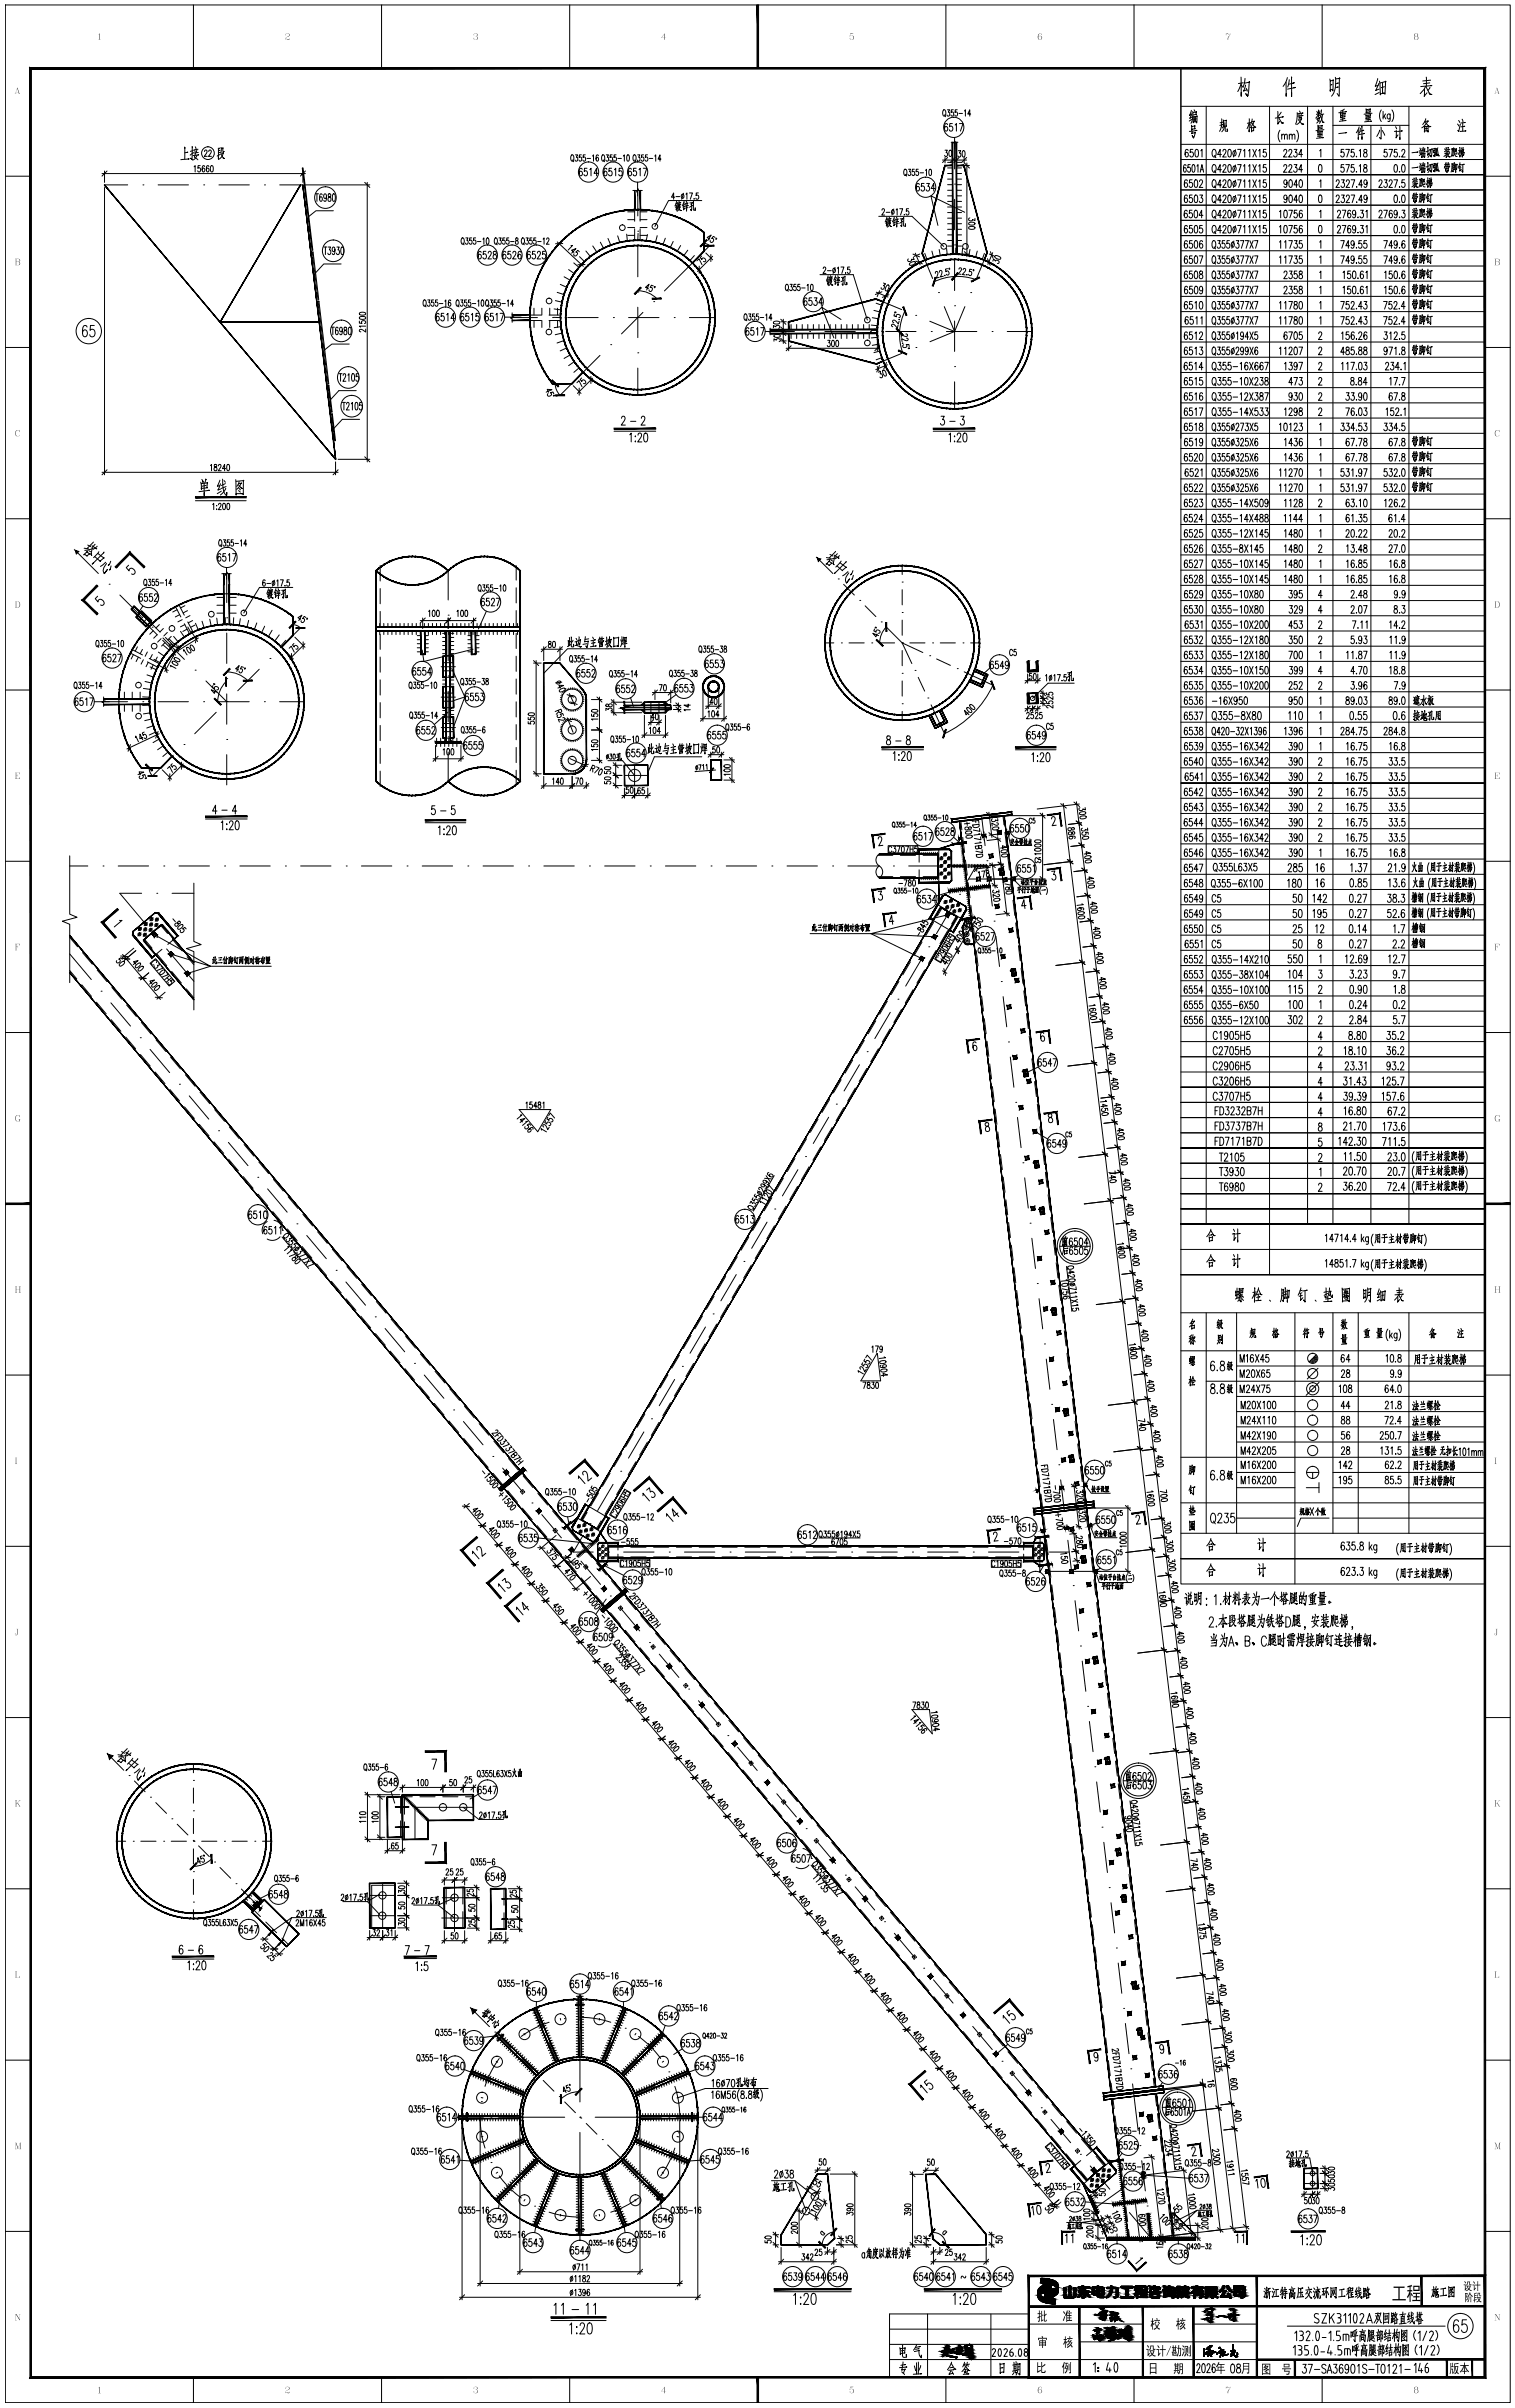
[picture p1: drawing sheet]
<svg xmlns="http://www.w3.org/2000/svg" width="598mm" height="950mm" viewBox="0 0 598 950" stroke-linecap="round" stroke-linejoin="round" font-family="sans-serif">
<!-- layer: 4 -->
<g fill="none" stroke="#000" stroke-width=".39">
<path d="M376.8 56v10.6M41.3 72.9h9.1M56.4 72.9h.1M62.4 72.9h12M80.4 72.9h.1M86.4 72.9h12M104.4 72.9h.1M110.4 72.9h9.1M251.7 74.6v10.6M376.8 72.6h.1M376.8 78.6v12M251.7 91.2h.1"/>
<path d="M251.7 97.2v12M376.8 96.6h.1M251.7 115.2h.1M258 119h.1M273.3 103.7l-11 11.1M346.1 118.1l9.8 4M364 100.1l4.1 9.8M370.4 115.4h.1M376.8 102.6v12M383.1 115.4h.1M389.5 100.1l-4.1 9.8M202 125.3h10.1"/>
<path d="M218.1 125.3h.1M224.1 125.3h12M241 136h.1M242.1 125.3h.1M248.1 125.3h12M251.7 139.2h.1M251.7 121.2v12M253.8 123.2l-8.5 8.5M266.1 125.3h.1M272.1 125.3h10.1M303.8 130.8h9.8M319.6 130.8h.1"/>
<path d="M325.6 130.8h12M343.6 130.8h.1M349.5 130.8h12M356 139.4l-9.8 4M361.4 124.4h.1M361.5 137.1h.1M367 126.7l9.8 4.1M367.6 130.8h.1M372.7 121l4.1 9.8M373.5 130.8h12.1M376.8 120.6h.1M376.8 126.6v12"/>
<path d="M376.8 130.8l-9.7 4M380.8 121l-4 9.8M391.6 130.8h.1M397.6 130.8h9.7M236.8 140.2l-11 11.1M251.7 145.2v10.6M376.8 144.6h.1M376.8 150.6v10.7M30.6 218l8.2 8.3M43.1 230.5h.1M47.3 234.7l8.5 8.5M89.5 225.8v12"/>
<path d="M176.9 225.2v11.5M60 247.4h.1M64.3 251.7l8.5 8.5M89.5 243.7h.1M89.5 249.8v12M106.6 259.8h.1M115.6 250.7l-4.8 4.9M176.9 242.7h.1M176.9 248.7v12M40.7 276.8h9.7M56.4 276.8h.1M62.4 276.8h12"/>
<path d="M77 264.4h.1M80.4 276.8h.1M81.3 268.7l8.2 8.1M86.4 276.8h12M89.5 267.7h.1M89.5 273.8v11.9M89.6 276.8h.1M102.3 264l-8.5 8.5M104.4 276.8h.1M110.4 276.8h9.6M174.1 263h5.6M174.1 275h5.6"/>
<path d="M176.9 266.7h.1M176.9 272.7v12M246.4 279.1h18.3M68.4 298l-4.9 4.8M72.6 293.7h.1M85.3 281l-8.4 8.5M89.5 291.7h.1M89.5 297.7v12M174.2 287h5.6M176.9 290.7h.1M176.9 296.7v11.6M387.5 322.4l1.3 11.2"/>
<path d="M389.5 339.6h.1M27.5 341.7h7.1M40.7 341.7h.1M46.7 341.7h12M55.9 352.4h-8.6l10.7 12.8M61.9 352.4h.1M64.6 341.7h.1M67.9 352.4h8.6M70.7 341.7h12M88.6 341.7h.1M94.7 341.7h12M112.6 341.7h.1"/>
<path d="M118.7 341.7h11.9M136.7 341.7h.1M142.6 341.7h12M160.7 341.7h.1M166.6 341.7h12M184.7 341.7h.1M190.6 341.7h12M208.6 341.7h.1M214.7 341.7h12M232.6 341.7h.1M238.7 341.7h12M256.6 341.7h.1"/>
<path d="M262.6 341.7h12M280.6 341.7h.1M286.6 341.7h12M304.7 341.7h.1M310.6 341.7h12M328.6 341.7h.1M334.6 341.7h12M352.6 341.7h.1M358.6 341.7h12M375.7 358l-6.1 10.3M376.6 341.7h.1M378.7 352.8h.1"/>
<path d="M382.5 346.8h17.1M382.7 341.7h7.1M385.3 341.7l-3.5 6M390.2 345.6l1.5 11.9M395.2 342.5l.4 2.8M27.5 376.4l8.5 10.1M61.9 369.8h.1M65.8 374.4l10.7 12.7M363.5 378.7l-6 10.4M366.6 373.5h.1M382.1 362.5l.3 1.8M383.4 363.3l-2.1 .2"/>
<path d="M392.4 363.4h.1M393.1 369.4l1.4 11.9M39.9 391.1h.1M43.8 395.7l7.7 9.1M351.4 399.4l-6.1 10.4M354.4 394.2h.1M395.2 387.3h.1M395.9 393.2l1.4 11.9M400 382.3l.3 2.7M55.4 409.4h.1M59.2 414l7.8 9.2M342.3 414.9h.1"/>
<path d="M398 411.1h.1M398.8 417l1.4 11.9M70.8 427.8h.1M74.7 432.4l7.7 9.1M330.1 435.6h.1M339.2 420.1l-6.1 10.3M400.9 434.9h.1M404.7 422l.3 2.7M86.3 446.1h.1M90.1 450.7l7.8 9.2M317.9 456.3h.1M327.1 440.8l-6.1 10.3"/>
<path d="M401.6 440.9l1.4 11.9M403.7 458.8h.1M409 458l.3 2.7M101.7 464.5h.1M105.6 469.1l7.7 9.1M305.8 477h.1M314.9 461.5l-6.1 10.3M404.4 464.7l1.4 11.9M411.2 476.3l.3 2.8M117.2 482.8h.1M121.1 487.4l7.7 9.2M293.6 497.7h.1"/>
<path d="M302.7 482.2l-6 10.3M406.6 482.6h.1M407.3 488.5l1.4 12M132.7 501.2h.1M136.5 505.8l7.8 9.1M148.1 519.5h.1M281.5 518.4h.1M290.6 502.9l-6.1 10.3M409.4 506.4h.1M410.1 512.4l1.4 11.9M415.9 516.1l.3 2.7M152 524.1l7.7 9.2"/>
<path d="M163.6 537.9h.1M269.3 539.1h.1M278.4 523.5l-6 10.4M412.2 530.2h.1M413 536.2l1.4 11.9M167.4 542.5l7.8 9.2M179 556.3h.1M257.2 559.8h.1M266.3 544.2l-6.1 10.4M415.1 554.1h.1M420.6 555.8l.4 2.7M182.9 560.8l7.7 9.2"/>
<path d="M194.5 574.6h.1M198.4 579.2l7.7 9.2M254.1 564.9l-6 10.4M415.8 560l1.4 12M417.9 577.9h.1M422.8 574.2l.4 2.7M210 593h.1M213.8 597.6l7.8 9.1M242 585.6l-6.1 10.4M245 580.5h.1M418.6 583.8l1.5 12M225.4 611.3h.1"/>
<path d="M229.3 615.9l7.7 9.2M229.8 606.3l-3.5 6h7.8M232.9 601.1h.1M240.2 612.3h.1M246.1 612.3h12M264.2 612.3h.1M270.2 612.3h12M288.2 612.3h.1M294.2 612.3h12M312.1 612.3h.1M318.2 612.3h12M336.1 612.3h.1"/>
<path d="M342.2 612.3h12M360.2 612.3h.1M366.1 612.3h12M384.2 612.3h.1M390.1 612.3h12M408.2 612.3h.1M412.4 620h21.9M414.1 612.3h7.9M420.8 601.7h.1M421.5 607.7l1.4 11.9M427.6 613.9l.3 2.7M240.9 629.7h.1"/>
<path d="M244.8 634.3l7.7 9.2M423.6 625.6h.1M424.3 631.5l1.4 11.9M256.3 648h.1M260.2 652.6l7.7 9.2M426.4 649.4h.1M427.1 655.3l1.5 12M432.3 653.6l.3 2.7M271.8 666.4h.1M275.7 671l7.7 9.2M429.3 673.2h.1M430 679.2l1.4 11.9"/>
<path d="M287.3 684.7h.1M291.1 689.3l7.8 9.2M432.1 697h.1M437 693.3l.3 2.8M186.8 713h-23v12.7M302.7 703.1h.1M306.6 707.7l7.7 9.2M432.8 703l1.5 11.9M318.2 721.5h.1M322.1 726l7.7 9.2M333.7 739.8h.1M435 720.9h.1"/>
<path d="M435.7 726.8l1.4 12M441.3 729.3l.3 2.7M145.9 747.8h10.1M145.9 755.8h10.1M151 743v17.6M174.3 756.7h10.3M174.6 748.7h9.6M179.4 743v19M337.5 744.4l7.7 9.2M349.1 758.2h.1M437.8 744.7h.1M438.5 750.7l1.4 11.9"/>
<path d="M443.5 747.7l.3 2.7M353 762.7l7.7 9.2M364.6 776.5h.1M440.6 768.5h.1M441.3 774.5l1.5 11.9M216.7 797.8a39.3 39.3 0 0 0-11 5.6M222.7 796.4h.1M228.9 795.9l5.4 .4 6.8 1.5M368.4 781.1l7.8 9.2M380 794.9h.1M383.9 799.5l7.7 9.1M443.5 792.4h.1"/>
<path d="M444.2 798.3l1.4 11.9M447.6 781.8l.3 2.7M197 812.2a38.6 38.6 0 0 0-5.6 10.9M201 807.5h.1M228.9 811.6v17.7M246.8 800.2h.1M252.1 803.4a39.9 39.9 0 0 1 8.7 8.8M264 817.4h.1M395.5 813.2h.1M399.4 817.8l7.7 9.2M446.3 816.2h.1M449.7 800.2l.4 2.7"/>
<path d="M189.5 835.3l.7 7.2 1.2 5M190 829.1h.1M205.2 835.3h17.7M228.9 835.3h.1M234.9 835.3h17.7M266.4 823.1l1.5 6.8 .4 5.4M411 831.6h.1M414.8 836.2l7.8 9.2M447 822.2l2.2 18.4M453.8 834.3l.4 2.7M193.8 853.2h.1M197 858.5a38.6 38.6 0 0 0 8.7 8.7"/>
<path d="M228.9 841.3v17.7M266.4 847.5a39.3 39.3 0 0 1-5.6 11M267.8 841.5h.1M426.4 850h.1M430.3 854.5l7.7 9.2M449.9 846.5h.1M450.6 852.5l1.5 11.9M514.7 857.5h5.3M518.1 855.5v8M211 870.4h.1M216.7 872.8l5 1.2 7.2 .7M235.1 874.2h.1"/>
<path d="M252.1 867.2a38.6 38.6 0 0 1-11 5.6M256.8 863.2h.1M323.6 863.3l-7.6 12.6M434.5 874l3.1 7M441.9 868.3h.1M445.7 872.9l8.6 10.1M452.8 870.3h.1M453.5 876.3l.8 7.2M462 873.9l6.1 6.1M514.7 861.5h5.3"/>
</g>
<!-- layer: 0 -->
<g fill="none" stroke="#000" stroke-width=".39">
<path d="M2.1 2h594v945.9h-594zM76.3 2v25M150.6 2v25M224.9 2v25M373.3 2v25M447.6 2v25M521.8 2v25M466.1 27v455.9h120M466.1 27v145.9M466.1 27h120v455.9M489.8 30.4l.1 7.6v-1.5M489.9 33.1l-1.4 3"/>
<path d="M489.9 33.6l.5 .6M490.7 32.6l-1.9 .4M491.2 32.7l2-.3-.1-.2-.7 5.8-.7-1.1 .8 1v-.4M491.4 30.9l-.8 3.6M491.6 33.6l-.8 2.3 1.3-.5M491.8 34.8l.5 1.2M507.6 32.4v5.6v-1.1M508.1 30.6l-.5 1.6-1.2 1.9M508.9 31.4l-.6 2.9M509.7 30.4l.1 7.7v-1.5M510.3 32.8l.6-.2-2 .6M510.7 34.7l.6-.2-3.1 .7"/>
<path d="M524.9 31.2l.2 4.9-.1-.6 .8-.2 .3 .6 .1-4.5v.3l-1.1 .2M525.7 33.4l-.6 .2M527 30.5a9.2 9.2 0 0 1-1.5 7.4M527.2 31.2l1.7-.3-.3-.2-.1 7.3-.8-1.1M527.9 34.5l.3-.2-1.1 .3M528 32.8h.3l-1.1 .2M543.8 31l-1 3 1.1-.3M544.2 32.9l-1.3 2.8 1.4-.5M544.3 36.5l-1.6 .8M544.5 32l.3 5.4-.1-.4 1.7-.2h-.4M544.7 32.8l2.3-.7-.3 5.1-.3-.4M545.7 32.5v4.3"/>
<path d="M546.4 34.2l-1.3 .4M562.2 35.2l-.1 2.8 1.1-1.4M562.7 34.1l-.7 1.3-1.5 1.5M562.8 34.2l1.5 3 .9 .1-1.1-.5M562.9 30.4l.1 3.6M564.3 32.7l-2.5 .3M564.4 34.5l-.8 1.2M564.6 31.6l-3 .3M564.8 33.8h.4l-4.5 .3M72.9 58v4.8M75.8 57.8v5.2l-.6-.6 .6 .6M76.3 59.4l-1.2 .3"/>
<path d="M76.9 59.3l.1 .7M77.1 57.9l.3 .8M77.7 59l-.3 1.2M78.2 58.9l-1.7 .2M80.7 59.8l.1-.4a.56 .56 0 0 1 .8-.1 .56 .56 0 0 1 0 .8l-1 1.6h1.2M82.4 59.8l.1-.4a.56 .56 0 0 1 .8-.1 .56 .56 0 0 1 0 .8l-1 1.6h1.2M86.2 58.4v4.4v-.7M86.8 59.3l-.6 .2M86.9 58.3l-.7 .5M87.3 58.2l-.3 2.1M87.4 58.6l.7-.2-.1 1.3 .6 .1M372.4 43.4l.1-.1a1.36 1.36 0 0 1 .8 1.3 1.36 1.36 0 0 1-.8 1.2 1.9 1.9 0 0 1-.1-2.4z"/>
<path d="M372.8 45.3l.4 .8M373 59.3h.9l-.5 .9a.69 .69 0 0 1 .6 1 .69 .69 0 0 1-1.2 .1M373.9 43.3h.9l-.5 1a.7 .7 0 0 1 .5 .9 .7 .7 0 0 1-1 .4v-.3M374 49.2l-.6-.4a1.9 1.9 0 0 0 .1 2.9 .87 .87 0 0 0 .6-1 .87 .87 0 0 0-1-.7l-.3 .7M374.8 59.4l.2-.1a1.48 1.48 0 0 1 0 2.5l-.5-1.1zM375.4 56.1h1.2v.5l.3-1 .1 .5h1.1M375.9 48.8h-1l-.1 1.2a.93 .93 0 0 1 1.4 .6 .93 .93 0 0 1-1 1.1l-.5-.5M376.3 43.3h-.8v1a.71 .71 0 0 1 .9 .7 .71 .71 0 0 1-1 .6l-.1-.3M376.8 54.2v4.6M377 49.3l.5-.5v2.9M377.8 43.3h-.8v1a.71 .71 0 0 1 1 .7 .71 .71 0 0 1-1.1 .6v-.3M378.2 59.4h1l-.5 1a.7 .7 0 0 1 .6 1 .7 .7 0 0 1-1.2 .1"/>
<path d="M378.5 44.8h1.4M378.7 48.8h1.4l-1 2.9M380 59.6l.3-.2a1.5 1.5 0 0 1 0 2.5l-.5-1zM380.7 43.8l.3-.5v2.5M383.1 45h-1.1l.8-1.7v2.5M466.1 41.9h120M466.1 56.9h120M468.9 59.4l-.6-.5a1.92 1.92 0 0 0 .1 3 .88 .88 0 0 0 .6-1 .88 .88 0 0 0-1-.7l-.3 .7M470.2 43.5l-.7 2 .7-.2M470.2 49.4l.2 2v-.4l1.4-.2h-.3l.1-1.2-1.2 .3M470.4 47.1l-1 .7M470.5 44.6l-.9 2 .9-.4"/>
<path d="M470.6 51.7l-.2 1.1 1.5-.5-.1-.1-.7 2.2-.6-.9 .6 .9M470.8 44a9.1 9.1 0 0 1-.7 4.6M470.8 45.9l.2 2.5v-.5M470.8 58.9h-1l-.1 1.3a.86 .86 0 0 1 1.4 .7 .86 .86 0 0 1-1.4 .8l-.1-.3M470.9 44.4l1.4-.3-.1 1-1.3 .3M471 46.1l1.5-.3-.2 2.7-.2-.4 .2 .3M471.3 43.3l.3 .7M471.4 46.1v2M471.8 46v2.1M471.9 59.1l.5-.2a2.17 2.17 0 0 1 0 3h-.2a2.44 2.44 0 0 1-.3-2.8zM472 51.5h.5l-3.1 .3M472.2 46.9l-1 .2"/>
<path d="M473.9 59.5l.5-.6v3M476.1 41.9v441M478.8 59.1l.2-.2a1.7 1.7 0 0 1 .6 2.9l-.2 .1a1.7 1.7 0 0 1-.6-2.8zM482.1 49.8l.5 .7M482.2 46.9l-.1 3-.7 1.9M482.5 49.2l-1 .3M482.6 48.2l-1 .3M482.7 59.7l.1-.5a.65 .65 0 0 1 .9-.1 .65 .65 0 0 1 .1 1l-1.2 1.8h1.4M482.9 47.4v2.8v-.6M482.9 47.7l1.2-.2-.2 2.5v-.4M483.4 48.4a4.3 4.3 0 0 1-1.2 3.6M483.6 49.9l.1 1.8h.8l-.1-.9 .1 .9"/>
<path d="M484.9 59.1l.5-.2 .5 .6v1.9l-.5 .5-.5-.1-.2-.4-.1-1.2zM486.9 59.7a.97 .97 0 0 1 1.1 .7 .97 .97 0 0 1-.6 1.1l-.7-.4-.1-.7zM487.7 59.1l-.9 2.8M488.5 58.9h1.4l-1 3M490.8 59.5l.5-.6v3M492.8 59.5l.5-.6v3M493.1 46.8l-.1 5.2v-.7M493.1 48.9l.4 .6M493.1 48.5l-.9 2.3M493.6 48.4l-1.3 .2M493.9 50.2l.1 1.8v-.3l.9-.2v-1.4l-1 .4M494.1 48.5l1.1 1.7h.5l-.6-.3"/>
<path d="M494.1 47.9h1l-1.8 2.6M494.2 46.9l-.6 2.1M494.5 58.9l1.4 3M495.9 58.9l-1.4 3M496.8 59.5l.5-.6v3M499.7 58.9h-1l-.1 1.3a.86 .86 0 0 1 1.3 .7 .86 .86 0 0 1-1.3 .8l-.1-.3M501.1 41.9v461M504.3 44l.1 5 .7-1.1M504.8 46.5l1.2 2.1 .6-.1h-.6M505.2 51.4a4 4 0 0 0 0 4.6M505.7 44.3l-1.3 1.7M505.7 48.2l.3 .3"/>
<path d="M505.9 53.5l.5-.6 .5 .2 .1 1.8M505.9 52.9v2M506.1 46.2l.5-.1-3.3 .5M506.7 59.7l.1-.5a.65 .65 0 0 1 .9-.1 .65 .65 0 0 1 .1 1l-1.2 1.8h1.4M507 53.5l.5-.6 .5 .2 .1 1.8M508.7 59.7l.1-.5a.66 .66 0 0 1 .9-.1 .66 .66 0 0 1 .1 1l-1.2 1.8h1.4M508.9 53.5l.5-.6 .5 .2 .1 1.8M508.9 52.9v2M510 53.5l.5-.6 .5 .2 .1 1.8M510.8 58.9h1.1l-.6 1.2a.84 .84 0 0 1 .7 1.2 .84 .84 0 0 1-1.4 .1M511.8 51.4a4 4 0 0 1 0 4.6M512 44.4l-.1 2.8-.6 1.8"/>
<path d="M512.5 47.3l1.4 1.7h.6l-.8-.3M512.5 47l1.2-.3-.1 .4a3.2 3.2 0 0 1-1.8 2.1M512.9 43.8l.3 .6M513.6 44.8l.1 1.5-.9 .3-.1-1.6M514 44.6h.3l-2.2 .3M514.1 45.6h.2l-2.1 .2M516.1 41.9v441M519.6 47l1.2-.3v-.4l-.3 1.2-.8 1.1M519.7 43.9l.4 .8M520.1 51.8l.1 1.5 1.7-.2v-1.4l-1.7 .4M520.1 49.4l.2 1.7-.1-.2 1.6-.2v-1.3l-1.6 .4M520.3 46.3l-.3 1.1 1 .5"/>
<path d="M520.4 43.4v2.6v-.5M520.4 45.1l-1.1 1.5M520.4 45.2l.6 .4M520.8 59.5l.5-.6v3M521 43.7l-.3 1.2M521 52v2.4M521.1 44.8l-1.5 .3M521.3 45.8l.9 2.5h.4l-.6-.3M521.4 50.2l-1.2 .2M521.5 52.5l-1 .1M521.6 43.3l-.5 3M521.8 54.3h.6l-2.8 .3"/>
<path d="M521.9 53.6l-1.8 .2M522 45.2a5.1 5.1 0 0 1-1.3 3.4M522.5 45l-1.1 .2M522.5 51.2l-3.1 .4M526.1 41.9v441M526.1 49.5h30M529 44.8l.2 1.7v-.2l1.7-.3v-1.4l-1.8 .4M530 43.5l-.1 4.2M530.4 58.9h-1v1.2a.91 .91 0 0 1 1.2 .8 .91 .91 0 0 1-1.2 .9l-.2-.4M530.5 45.4l-1.1 .2M530.5 46.8h.3l-1.7 .3M530.6 43.1l-1.6 .8"/>
<path d="M531 47.6l.3-.1-2.7 .4M531.1 52.4l.4-.1-3.1 .4M531.1 44.1l.4-.1-3.1 .5M531.2 58.9h1.4l-1 3M534.4 58.9h-1v1.2a.91 .91 0 0 1 1.2 .8 .91 .91 0 0 1-1.2 .9l-.2-.4M536.1 51.2v3.8v-.7M536.4 50.1l-1.1 2.3M536.5 59.5l.5-.6v3M536.9 50.6l-.4 1.9M537.5 49.9l.1 5.1v-1M537.9 51.5l.4-.1-1.4 .4M538.2 52.8l.4-.1-2.1 .4"/>
<path d="M538.4 59.1v.9a1.01 1.01 0 0 1 1.2 .8 1.01 1.01 0 0 1-.9 1.1 1.08 1.08 0 0 1-.5-1.2 1.08 1.08 0 0 1 1.2-.7v-.9zM539.1 45.3l.1 1.5 1.7-.2v-1.4l-1.7 .4M539.2 42.9l.1 1.7-.1-.2 1.6-.2v-1.3l-1.6 .4M540 45.5v2.4M540.4 43.7l-1.2 .2M540.5 46l-1 .1M540.8 47.8h.6l-2.8 .3M541 47.1l-1.9 .2M541.1 49.5v433.4M541.5 44.7l-3.1 .4M544.5 51.4l-1.1 2.4M544.5 54.3l.5 .5 .1-.2"/>
<path d="M545 50.1v4.7l-.5-.6M545.2 43.4a4 4 0 0 0 0 4.5M545.6 51.5l.9 1.9M545.9 43.9v3M546.3 45.8l.7 1.1M546.9 44.9l-1 1.5M547.4 58.9h-1l-.1 1.3a.85 .85 0 0 1 1.3 .7 .85 .85 0 0 1-1.3 .8l-.1-.3M548.2 58.9h1.4l-1 3M548.7 44.9l-.1 2.8-.3 .2-.5-.1M548.7 45.4l-.2-.3a.96 .96 0 0 0-1.1 .7 .96 .96 0 0 0 .6 1.1l.7-.4M549.4 43.4a4 4 0 0 1 0 4.5M550.4 51.9l.8-.2-.2 2.7 .8-1.2"/>
<path d="M550.8 50l.4 .8M551.4 58.9h-1v1.2a.88 .88 0 0 1 1.2 .9 .88 .88 0 0 1-1.3 .7l-.1-.3M552.5 49.9v5.2v-.8M553.1 51.7h.4l-1.9 .2M553.3 59.7l.1-.5a.66 .66 0 0 1 .9-.1 .66 .66 0 0 1 .1 1l-1.2 1.8h1.4M556.1 41.9v441M560.4 59.9l.1 .7M560.5 58.4l.2 .7M560.9 59.6l-.2 1.4 .3-.2-.8 .5M561.1 59.4l-1 .2M561.7 58.1l.1 1.2M561.7 59.9l-.1 2"/>
<path d="M562.3 58.5v1v-.2l-1 .1v-.9M562.4 47.9l1.3-.2-1.4 1.8-1.2 .9M562.4 48.3l1.8 1.7 .6-.1-.6 .1-.4-.4-1.7 .2 .1 2.3v-.4l1.4-.1v.5l.1-2.3M562.5 59.8l-1.4 .2M562.7 46.8l-1.2 2.3M562.9 49.9v1.7M563.4 50.7l-1.1 .1M563.5 58.1l-.1 3.1 .8-.8M564.1 59.1l1.2-.3-.4 3.1-.4-.6 .4 .6M564.1 59.4l-1.2 .5M564.6 59a4.5 4.5 0 0 1-1 3.1M565.7 58.7l.7-.1v.8h-.5l-.1-.2-.1 1 .7-.2-.4 1.7-.3-.5 .3 .4"/>
<path d="M566.7 58.5l-.4 3.3M567 58.8l-.1 2.6 .5-.3-.1-.3 .2 .6M567.3 58.7l.5 2.8h.3l-.4-.4M567.5 58.3l-.8 .6M570.1 58.7l.4 .3M570.7 58.3l.1 1.9M570.8 59.4l-.7 .5M571.1 60l.1 .2M571.5 58.1v1.6M572.1 59.7l-1 .1M572.2 58.9l-1.2 .2M573.4 59.2l.1 2.4v-.4"/>
<path d="M573.6 58.8l.2 1.3a1.73 1.73 0 0 0 1.3 1.7M573.8 58.3l-.6 .7-.1-.4v1.9l-.4 1.3M574.1 58.6l.2 2 .7 .1v-.6M574.2 58.9l.7-.2-.1 .9-.6 .1M574.5 58.9v.8M575.3 48.9l.4 .8M575.7 47.5l.4 .8M576.1 58.2l.1 3.8v-.6M576.2 59.4l-.6 1.5M576.2 59.7l.3 .4M576.4 48.9l-.7 3-.3-.5M576.5 59.2l-.8 .2"/>
<path d="M576.7 59.3l1-.4-.1 .7h-.9v.9l1.2-.3-.2 1.1-.3-.3M576.8 58.3l.2 .6M577.1 47l.3 1M577.2 59.2v2.8v-.6M577.3 48.5v3.2M577.4 58.2l-.1 .9M577.9 49.8h.2l-1.5 .2M578.1 48.4l.2-.1-1.7 .2M578.3 51.7h.3l-2.3 .2M2.1 69.5h10M40.3 68.5h80.2M41.3 67.5v4.5"/>
<path d="M41.3 74v113.3M42.2 67.5l-1.9 2M73.9 60.1h.2l-1.1 .2M74.3 62.7h.4l-3.3 .3M76.3 60.2l-1.2 1M76.6 65.8l.4-.5v2.5M77.1 60.4l-.4 1.6 1.4 1M77.7 61.2l-.5 1.2-1.2 .8M78.2 61.1h.2l-2.2 .3M78.3 60.1l-1.8 .3M79 65.3h-.8v1a.73 .73 0 0 1 1 .7 .73 .73 0 0 1-1.1 .6l-.1-.2M80.8 65.7l-.4-.4a1.56 1.56 0 0 0-.1 2.5 .73 .73 0 0 0 .6-.8 .73 .73 0 0 0-.9-.6l-.2 .6"/>
<path d="M82.4 65.7l-.3-.4a1.56 1.56 0 0 0-.1 2.5 .73 .73 0 0 0 .5-.8 .73 .73 0 0 0-.8-.6l-.3 .6M83.3 65.5l.2-.2a1.5 1.5 0 0 1 0 2.5l-.5-1zM86.8 60.1l-.6 .2M86.9 60.9l-1.2 .7M87.2 60.8l1 1.7h.4l-.5-.2M87.3 60.4l.9-.1-.8 1.7-.8 .7M119.3 66.3l.3-.1 3.9 32.5h-.4zM119.5 67.5v4.5M120.5 72.9h25.5M120.5 67.5l-1.9 2M124.5 76.5h1.2M125.1 76.5v2.9"/>
<path d="M127.1 76.9l-.5-.4a2.11 2.11 0 0 0 .1 2.9 1.04 1.04 0 0 0-.1-1.8l-.5 .9M128.9 77.5l-.3 .7a.88 .88 0 0 1-1-.7 .88 .88 0 0 1 .6-1 2.08 2.08 0 0 1 .2 2.9l-.6-.4M129.6 76.6v.9a1.01 1.01 0 0 1 1 .8 1.01 1.01 0 0 1-.7 1.1 1.11 1.11 0 0 1-.4-1.2 1.11 1.11 0 0 1 1-.7v-.9zM131.4 76.6l.4-.1 .5 .5v1.9l-.5 .5-.4-.1-.1-.4zM144 72l2 2M144.9 72v110.2M225.6 61.2l.1-.1a1.36 1.36 0 0 1 .8 1.2 1.36 1.36 0 0 1-.8 1.3 1.9 1.9 0 0 1-.1-2.4zM226 63.1l.4 .7M227.1 61.1h.9l-.5 .9a.7 .7 0 0 1 .5 1 .7 .7 0 0 1-.9 .4l-.1-.3M229.4 61.1h-.7v.9a.71 .71 0 0 1 .9 .8 .71 .71 0 0 1-1 .6l-.1-.3M229.8 66.8l-.6-.4a1.89 1.89 0 0 0 .1 3 .88 .88 0 0 0 .6-1.1 .88 .88 0 0 0-1-.6l-.3 .7M231 61.1h-.8v.9a.71 .71 0 0 1 1 .8 .71 .71 0 0 1-1.1 .6v-.3"/>
<path d="M231.7 66.4h-1l-.1 1.3a.85 .85 0 0 1 1.3 .7 .85 .85 0 0 1-1.3 .7l-.1-.3M231.7 62.5h1.4M232.8 67l.5-.6v3M233.8 61.6l.5-.5v2.5M236 68.4h-1.5l1-2v3M236.2 61.5l-.3-.4a1.61 1.61 0 0 0-.1 2.5 .73 .73 0 0 0 .5-.9 .73 .73 0 0 0-.8-.5l-.3 .6M237.7 61.2l.2-.1a1.38 1.38 0 0 1 .8 1.2 1.38 1.38 0 0 1-.8 1.3 1.94 1.94 0 0 1-.2-2.4zM238.1 63.1l.5 .7M239.3 61.1h.9l-.5 .9a.7 .7 0 0 1 .5 1 .7 .7 0 0 1-1 .4l-.1-.3M239.5 66.8l-.6-.4a1.9 1.9 0 0 0 .1 3 .88 .88 0 0 0 .6-1.1 .88 .88 0 0 0-1-.6l-.3 .7M241.4 66.4h-1l-.1 1.3a.86 .86 0 0 1 1.3 .7 .86 .86 0 0 1-1.3 .7l-.1-.3M241.6 61.1h-.7v.9a.71 .71 0 0 1 .9 .8 .71 .71 0 0 1-1 .6l-.1-.3"/>
<path d="M242.5 67l.5-.6v3M243.2 61.1h-.8v.9a.71 .71 0 0 1 .9 .8 .71 .71 0 0 1-1 .6l-.1-.3M243.9 62.5h1.4M245.4 66.4h-1l-.1 1.3a.86 .86 0 0 1 1.3 .7 .86 .86 0 0 1-1.3 .7l-.1-.3M246 61.6l.4-.5v2.5M247.6 61.2l.2-.1a1.56 1.56 0 0 1 0 2.5l-.4-1.1zM249.2 66.8l-.6-.4a1.89 1.89 0 0 0 .1 3 .88 .88 0 0 0 .6-1.1 .88 .88 0 0 0-1-.6l-.3 .7M249.8 75.1h1.6v.8l.4-1.5 .1 .7h1.6M250.1 61.2l.2-.1a1.38 1.38 0 0 1 .8 1.2 1.38 1.38 0 0 1-.8 1.3 1.94 1.94 0 0 1-.2-2.4zM250.5 63.1l.5 .7M251.1 66.4h-1l-.1 1.3a.93 .93 0 0 1 1.4 .5 .93 .93 0 0 1-1 1.2l-.5-.6M251.7 71.9v5.4"/>
<path d="M251.7 61.1h.8l-.4 .9a.7 .7 0 0 1 .5 1 .7 .7 0 0 1-1 .4l-.1-.3M252.2 67l.5-.6v3M253.9 66.4h1.4l-1 3M254 61.1h-.8v.9a.71 .71 0 0 1 1 .8 .71 .71 0 0 1-1 .6l-.1-.3M255.5 61.1h-.7v.9a.71 .71 0 0 1 .9 .8 .71 .71 0 0 1-1 .6l-.1-.3M256.2 62.5h1.4M258.4 61.6l.4-.5v2.5M260.9 62.8h-1.2l.8-1.7v2.5M266.3 77.8h-1.3l.9-1.7v2.5M266.8 77.6h1.5M267.1 79.4l-.7 1.9M267.5 79.8l-.4 3.4"/>
<path d="M268 79.3l.1 .6M268.5 80l.2-.1-1.2 .2M269.1 76.7a.73 .73 0 0 1 .9 .7 .73 .73 0 0 1-.9 .8l-.2-.6zM269.8 76.2l-.8 2.4M270 79.4l-.7 1.8M270.7 76.6l.4-.5v2.5M270.8 79.4l.2 .5M272.1 76.1h1.2l-.8 2.5M273.6 79.5l.1 3.3 .8 .1-.1-.9v.9M274 78.4v.2zM275.6 76.1h-.8v1a.73 .73 0 0 1 1 .7 .73 .73 0 0 1-1.1 .6l-.1-.2M277 79.1h-13.1l-5.4 10.3"/>
<path d="M357 66.9l.2-.1a1.36 1.36 0 0 1 .8 1.2 1.36 1.36 0 0 1-.8 1.3 1.93 1.93 0 0 1-.2-2.4zM357.4 68.8l.5 .7M358.6 66.8h.8l-.5 .9a.69 .69 0 0 1 .6 .9 .69 .69 0 0 1-1 .4l-.1-.2M360.9 66.8h-.8v.9a.74 .74 0 0 1 .9 .7 .74 .74 0 0 1-.9 .7l-.1-.3M362.4 66.8h-.7v.9a.74 .74 0 0 1 .9 .7 .74 .74 0 0 1-.9 .7l-.2-.3M362.8 72.8l-.6-.4a1.93 1.93 0 0 0 .1 3 .88 .88 0 0 0 .6-1.1 .88 .88 0 0 0-1-.6l-.3 .7M363.1 68.2h1.4M364.7 72.4h-1v1.1a.91 .91 0 0 1 1.2 .9 .91 .91 0 0 1-1.2 .8l-.2-.4M365.3 67.2l.4-.4v2.5M365.7 72.4h1.1l-.6 1.1a.85 .85 0 0 1 .7 1.2 .85 .85 0 0 1-1.3 .4l-.1-.3M366.8 66.9l.3-.1a1.56 1.56 0 0 1 0 2.5l-.5-1.1zM369 74.4h-1.5l1-2v3"/>
<path d="M372 63.1h9.5M373 62.1v2.2M374 79.5h1.9M374 77.3h1.9M374 62.1l-2 2M374 75.1h1.9M374 72.9h1.9M374 68.5h1.9M374 66.3h1.9M374 64.1h1.9M374 70.7h1.9M376 62.1v2.2"/>
<path d="M377 62.1l-2 2M377.5 62.1v2.2M377.6 79.5h1.9M377.6 77.3h1.9M377.6 75.1h1.9M377.6 72.9h1.9M377.6 68.5h1.9M377.6 66.3h1.9M377.6 64.1h1.9M377.6 70.7h1.9M377.8 65.3h4.8M378.5 62.1l-2 2"/>
<path d="M380.5 62.1v2.2l2.1 2M381.5 62.1l-2 2M381.6 64.3v37M466.1 74.9h120M466.1 62.9h120M468.1 65.4l-.5-.5a2.14 2.14 0 0 0 .1 3.1 1.04 1.04 0 0 0 .5-1 1.04 1.04 0 0 0-.6-.9l-.5 .8M468.6 77.4l-.6-.5a1.9 1.9 0 0 0 .1 3 .88 .88 0 0 0 .6-1 .88 .88 0 0 0-1-.7l-.3 .7M468.6 71.4l-.6-.5a1.92 1.92 0 0 0 .1 3 .88 .88 0 0 0 .6-1 .88 .88 0 0 0-1-.7l-.3 .7M469.8 64.9h-.9v1.2a.97 .97 0 0 1 1.2 .7 .97 .97 0 0 1-.7 1.2l-.5-.2-.2-.4M470.5 76.9h-1l-.1 1.3a.86 .86 0 0 1 1.4 .7 .86 .86 0 0 1-1.4 .8l-.1-.3M470.5 70.9h-1l-.1 1.3a.86 .86 0 0 1 1.4 .7 .86 .86 0 0 1-1.4 .8l-.1-.3M470.7 65.1l.4-.2 .5 .6v1.9l-.5 .6-.6-.6z"/>
<path d="M471.6 77.1h.8l.2 .4v1.9l-.5 .5-.5-.1-.2-.4-.1-1.2zM471.6 71.1l.5-.2 .5 .6v1.9l-.5 .5-.5-.1-.2-.4-.1-1.2zM472.4 65.5l.4-.6v3.1M473.4 71.7l.1-.5a.65 .65 0 0 1 1-.1 .65 .65 0 0 1 0 1l-1.2 1.8h1.4M473.5 76.9h1.1l-.6 1.2a.84 .84 0 0 1 .8 1.2 .84 .84 0 0 1-1.5 .1M473.7 68l.7-3.1 .7 3.1M474 66.9h.8M478.8 65.1l.2-.2a1.7 1.7 0 0 1 .6 2.9l-.2 .2a1.7 1.7 0 0 1-.6-2.9zM478.8 71.1l.2-.2a1.7 1.7 0 0 1 .6 2.9l-.2 .1a1.7 1.7 0 0 1-.6-2.8zM478.8 77.1l.2-.2a1.68 1.68 0 0 1 .6 2.9l-.2 .1a1.69 1.69 0 0 1-.6-2.8zM479.3 67.4l.6 .8M479.3 73.4l.6 .8"/>
<path d="M479.3 79.4l.6 .8M479.3 61.4l.6 .8M482.1 66.9h-1.5l1-2v3.1M482.1 72.9h-1.5l1-2v3M482.1 78.9h-1.5l1-2v3M482.1 60.9h-1.5l1-2v3M482.7 65.7l.1-.5a.66 .66 0 0 1 .9-.1 .66 .66 0 0 1 .1 1l-1.2 1.9h1.4M482.7 71.7l.1-.5a.65 .65 0 0 1 .9-.1 .65 .65 0 0 1 .1 1l-1.2 1.8h1.4M482.7 77.6l.1-.4a.66 .66 0 0 1 .9-.1 .66 .66 0 0 1 .1 1l-1.2 1.8h1.4M484.9 65.1l.5-.2 .5 .6v1.9l-.5 .6-.5-.2-.2-.4-.1-1.2zM484.9 71.1l.5-.2 .5 .6v1.9l-.5 .5-.5-.1-.2-.4-.1-1.2zM484.9 77.1h.8l.2 .4v1.9l-.5 .5-.5-.1-.2-.4-.1-1.2z"/>
<path d="M486.9 65.7a.95 .95 0 0 1 1.1 .7 .95 .95 0 0 1-.6 1.1l-.7-.4-.1-.7zM486.9 71.7a.97 .97 0 0 1 1.1 .7 .97 .97 0 0 1-.6 1.1l-.7-.4-.1-.7zM486.9 77.6a.97 .97 0 0 1 1.1 .8 .97 .97 0 0 1-.6 1.1l-.7-.4-.1-.7zM487.7 65.1l-.9 2.9M487.7 71.1l-.9 2.8M487.7 77.1l-.9 2.8M488.5 64.9h1.4l-1 3.1M488.5 70.9h1.4l-1 3M488.5 76.9h1.4l-1 3M490.8 65.5l.5-.6v3.1M490.8 71.5l.5-.6v3M490.8 77.5l.5-.6v3"/>
<path d="M492.8 65.5l.5-.6v3.1M492.8 71.5l.5-.6v3M492.8 77.5l.5-.6v3M494.5 64.9l1.4 3.1M494.5 70.9l1.4 3M494.5 76.9l1.4 3M495.9 64.9l-1.4 3.1M495.9 70.9l-1.4 3M495.9 76.9l-1.4 3M496.8 65.5l.5-.6v3.1M496.8 71.5l.5-.6v3M496.8 77.5l.5-.6v3"/>
<path d="M499.7 64.9h-1v1.2a.91 .91 0 0 1 1.2 .8 .91 .91 0 0 1-1.2 .9l-.2-.4M499.7 70.9h-1l-.1 1.3a.86 .86 0 0 1 1.3 .7 .86 .86 0 0 1-1.3 .8l-.1-.3M499.7 76.9h-1l-.1 1.3a.86 .86 0 0 1 1.3 .7 .86 .86 0 0 1-1.3 .8l-.1-.3M506.7 65.7l.1-.5a.66 .66 0 0 1 .9-.1 .66 .66 0 0 1 .1 1l-1.2 1.9h1.4M508 72l-.3 .7a.81 .81 0 0 1-1-.8 .81 .81 0 0 1 1-.8l.3 .9a1.45 1.45 0 0 1-.8 1.9l-.4-.4M508 77.9l-.3 .8a.81 .81 0 0 1-1-.8 .81 .81 0 0 1 1-.8l.3 .8a1.45 1.45 0 0 1-.8 2l-.4-.4M508.7 65.7l.1-.5a.66 .66 0 0 1 .9-.1 .66 .66 0 0 1 .1 1l-1.2 1.9h1.4M509 71.1l.5-.2a2.12 2.12 0 0 1 0 3h-.2a2.48 2.48 0 0 1-.3-2.8zM509 77.1l.5-.2a2.09 2.09 0 0 1 0 3h-.2a2.47 2.47 0 0 1-.3-2.8zM510.8 64.9h1.1l-.6 1.2a.85 .85 0 0 1 .6 1.1 .85 .85 0 0 1-1.2 .5l-.1-.3M512.2 72.9h-1.5l1-2v3M512.2 78.9h-1.5l1-2v3"/>
<path d="M513 71.1l.5-.2a2.12 2.12 0 0 1 0 3h-.2a2.39 2.39 0 0 1-.3-2.8zM513 77.1l.5-.2a2.09 2.09 0 0 1 0 3h-.2a2.38 2.38 0 0 1-.3-2.8zM514.1 66.9h-1.5l1-2v3.1M514.1 60.9h-1.5l1-2v3M520.7 77.1l.5-.2a2.14 2.14 0 0 1 0 3h-.2a2.42 2.42 0 0 1-.3-2.8zM520.7 65.1l.5-.2a2.17 2.17 0 0 1 0 3.1h-.2a2.44 2.44 0 0 1-.3-2.9zM520.8 71.5l.5-.6v3M527.4 77.6l.1-.4a.66 .66 0 0 1 1-.1 .66 .66 0 0 1 0 1l-1.2 1.8h1.4M527.4 71.7l.1-.5a.65 .65 0 0 1 .9-.1 .65 .65 0 0 1 .1 1l-1.2 1.8h1.4M529.5 76.9h1.1l-.6 1.2a.86 .86 0 0 1 .6 1.1 .86 .86 0 0 1-1.2 .5l-.1-.3M529.5 70.9h1.1l-.6 1.2a.87 .87 0 0 1 .6 1.1 .87 .87 0 0 1-1.2 .5l-.1-.3M530.4 64.9h-1v1.2a.91 .91 0 0 1 1.2 .8 .91 .91 0 0 1-1.2 .9l-.2-.4"/>
<path d="M531.2 64.9h1.4l-1 3.1M531.4 77.6l.1-.4a.66 .66 0 0 1 1-.1 .66 .66 0 0 1 0 1l-1.2 1.8h1.4M531.4 71.7l.1-.5a.65 .65 0 0 1 .9-.1 .65 .65 0 0 1 .1 1l-1.2 1.8h1.4M533.3 76.9h1.4l-1 3M533.3 70.9h1.4l-1 3M534.4 64.9h-1v1.2a.91 .91 0 0 1 1.2 .8 .91 .91 0 0 1-1.2 .9l-.2-.4M535.4 67.7v.3zM535.4 61.7v.2zM535.5 79.7v.2zM535.5 73.7v.2zM536.5 65.5l.5-.6v3.1M537.8 78.9h-1.5l1-2v3"/>
<path d="M537.8 72.9h-1.5l1-2v3M538.4 65.1v.8a1.02 1.02 0 0 1 1.2 .9 1.02 1.02 0 0 1-.9 1.2 1.09 1.09 0 0 1-.5-1.3 1.09 1.09 0 0 1 1.2-.8v-.8zM539.6 77.9l-.3 .8a.81 .81 0 0 1-1-.8 .81 .81 0 0 1 1-.8l.3 .8a1.45 1.45 0 0 1-.8 2l-.4-.4M539.6 72l-.3 .7a.81 .81 0 0 1-1-.8 .81 .81 0 0 1 1-.8l.3 .9a1.45 1.45 0 0 1-.8 1.9l-.4-.4M544.3 71.7l.1-.5a.66 .66 0 0 1 .9-.1 .66 .66 0 0 1 .1 1l-1.2 1.8h1.4M546.4 70.9h1.1l-.6 1.2a.84 .84 0 0 1 .7 1.2 .84 .84 0 0 1-1.4 .1M548.3 71.7l.1-.5a.66 .66 0 0 1 .9-.1 .66 .66 0 0 1 .1 1l-1.2 1.8h1.4M550.2 70.9h1.4l-1 3M550.5 77.1h.8l.2 .4v1.9l-.5 .5-.5-.1-.2-.4-.1-1.2zM550.5 65.1l.5-.2 .5 .6v1.9l-.5 .6-.5-.2-.2-.4-.1-1.2zM552.4 79.7v.2zM552.4 73.7v.2z"/>
<path d="M552.4 67.7v.3zM552.4 61.7v.2zM553.5 77.1h.8l.2 .4v1.9l-.5 .5-.5-.1-.2-.4-.1-1.2zM553.5 65.1l.5-.2 .5 .6v1.9l-.5 .6-.5-.2-.2-.4-.1-1.2zM554.4 70.9h-1v1.2a.91 .91 0 0 1 1.2 .8 .91 .91 0 0 1-1.2 .9l-.2-.4M557.5 70.7l.4 .3M557.5 77.6l-.1 .8M557.5 77.8l2-.3-.2 .5M557.9 76.2l.1 1.4M557.9 78.2l.1 1.4v-.5M558 78.5l1.1-.3-.2 1.3-.2-.3 .3 .1M558.1 70.2v2"/>
<path d="M558.1 71.4l-.6 .5M558.2 73l-.1 1.1 .6-.6M558.4 76.2l.1 1.3M558.4 77.9l.1 2.2v-.5M558.5 72l.1 .2M558.5 72.5l-1.3 1.3M558.5 72.6l.7 1.3h.5l-.5-.2M558.9 70.1v1.6M559 76.1l-.2 1.4M559.2 76.8h.2l-1.9 .2M559.2 72.7l-.4 .5M559.3 66h.4l-2.4 .3"/>
<path d="M559.3 60.1l.4-.1-2.4 .3M559.4 72.4h.2l-2 .2M559.4 71.7l-.9 .1M559.6 70.9l-1.3 .2M560.4 65.9l.1 .7M560.4 76.5v2.1l-.3 1.3M560.5 64.4l.2 .7M560.5 76.8l.5-.1-.2 3.1-.2-.3 .3 .2M560.7 77.5l-.2 .1M560.7 78.2l-.2 .2M560.8 71.2l.1 2.4v-.4M560.9 65.6l-.2 1.4 .3-.2-.8 .5"/>
<path d="M561 70.8l.2 1.2a1.78 1.78 0 0 0 1.3 1.8M561.1 65.3l-1 .3M561.1 66.4l.1 1.7M561.1 60.4l.1 1.7M561.1 70.3l-.6 .7v-.4v1.9l-.4 1.3M561.2 66.6l1.3-.2-.2 1.7-.2-.4 .2 .3M561.2 60.6l1.3-.2-.2 1.7-.2-.4 .2 .3M561.3 76.1l.1 1.8M561.4 78l-.4 1.1 .6-.3M561.5 70.6l.1 2 .8 .1v-.6M561.5 78.5l.2 .5M561.6 70.9l.7-.2-.1 .9-.6 .1"/>
<path d="M561.7 77.2l-.6 .1M561.7 64.1l.1 1.2M561.7 65.9l-.1 2.1M561.8 77.8l-.8 .2M561.8 70.9v.8M561.9 76.7v3.3v-.5M561.9 77l.6-.1-.3 2-.2-.3 .3 .2M562 66.5l-.1 1.5M562 60.5l-.1 1.4M562.3 64.5v1v-.2l-1 .1v-.9M562.5 65.8l-1.4 .2M563.5 70.2l.1 3.8v-.6"/>
<path d="M563.5 64.1l-.1 3.2 .8-.9M563.5 77.7v1.8l.6-.7M563.6 71.4l-.7 1.5M563.6 71.7l.3 .4M563.6 76.2l-.7 1.9M563.9 77.5l-.6 .2M563.9 71.2l-.8 .2M563.9 76.8l-.5 .2M564 78.2l-.9 .2M564.1 71.3l1-.4-.1 .7h-.9l-.1 .9 1.3-.3-.3 1.1-.2-.3M564.1 65.1l1.2-.3-.4 3.1-.4-.6 .4 .5M564.1 65.4l-1.2 .5"/>
<path d="M564.2 70.3l.1 .6M564.5 72.5l-.8 1.1M564.5 71.2v2.8v-.6M564.6 65a4.4 4.4 0 0 1-1 3.1M564.7 77v2.9l-.4-.5 .4 .4M564.8 70.2l-.2 .9M565 76.9l.3-.1-1.2 .2M565.7 64.7l.7-.1v.7l-.5 .2-.1-.3-.1 1 .7-.2-.4 1.7-.3-.4 .3 .3M566.7 64.5l-.4 3.3M567 64.8l-.1 2.6 .5-.3-.1-.3 .2 .6M567.3 64.7l.5 2.8h.3l-.4-.4M567.5 64.3l-.8 .5"/>
<path d="M570.2 65.6l-.2 .8M570.2 65.8l1.9-.3-.2 .5M570.5 64.2l.1 1.4M570.6 66.2v1.4v-.5M570.6 66.5l1.1-.3-.1 1.3-.2-.3 .2 .1M570.8 61l-.1 1.1 .7-.6M571.1 64.2v1.3M571.1 65.9v2.2v-.5M571.2 60.5l-1.3 1.3M571.2 60.6l.7 1.3h.5l-.6-.2M571.6 64.1l-.1 1.4M571.8 64.8h.3l-2 .2"/>
<path d="M571.9 60.7l-.4 .5M572 60.4h.2l-2 .2M573.1 64.5l-.1 2.1-.3 1.3M573.1 64.8l.5-.1-.1 3.1-.3-.3 .3 .2M573.4 65.5l-.3 .1M573.4 66.2l-.3 .2M574 64.2v1.8M574 66l-.3 1.1 .6-.3M574.2 66.5l.1 .5M574.3 65.2l-.6 .1M574.4 65.8l-.7 .2M574.5 64.7l.1 3.3-.1-.5"/>
<path d="M574.5 65l.6-.1-.2 2-.2-.3 .2 .2M576.2 65.7l-.1 1.8 .7-.7M576.2 64.2l-.7 2M576.5 65.5l-.6 .2M576.6 64.8l-.5 .2M576.6 66.2l-.8 .2M577.1 60.5l-.7 1.1M577.3 65v3l-.3-.6 .3 .4M577.7 64.9l.3-.1-1.3 .2M586.1 68.9h-120h120M586.1 69.5h10M123.3 99.5l.3-.1 2.2 18.7h-.3z"/>
<path d="M127.8 97.5h1.2M128.4 97.5v2.9M129.6 97.5h.9l-.5 1.1a.98 .98 0 0 1 .6 1 .98 .98 0 0 1-.8 .8l-.4-.5M131.6 83.1h-6.9l-3.1 2.6M132.2 98.5l-.2 .7a.87 .87 0 0 1-1-.7 .87 .87 0 0 1 .6-1 2.06 2.06 0 0 1 .1 2.9l-.5-.4M133 97.5h.9l-.5 1.1a.98 .98 0 0 1 .6 1 .98 .98 0 0 1-.8 .8l-.4-.5M134.8 97.6h.6l.2 .4v1.9l-.4 .5-.6-.5zM182.3 94l.2-.1a1.36 1.36 0 0 1 .8 1.2 1.36 1.36 0 0 1-.8 1.3 1.9 1.9 0 0 1-.2-2.4zM182.7 95.9l.5 .7M183.9 93.9h.8l-.4 .9a.7 .7 0 0 1 .5 .9 .7 .7 0 0 1-1 .4l-.1-.2M186.2 93.9h-.8v.9a.71 .71 0 0 1 1 .7 .71 .71 0 0 1-1.1 .6v-.2M187.7 93.9h-.8v.9a.71 .71 0 0 1 1 .7 .71 .71 0 0 1-1 .6l-.1-.2"/>
<path d="M188.4 95.3h1.4M189.9 99.6l-.6-.4a1.93 1.93 0 0 0 .1 3 .88 .88 0 0 0 .6-1.1 .88 .88 0 0 0-1-.7l-.3 .7M190.6 94.3l.4-.4v2.5M191.8 99.2h-1v1.1a.91 .91 0 0 1 1.2 .9 .91 .91 0 0 1-1.2 .8l-.2-.4M192.1 94l.3-.1a1.53 1.53 0 0 1 0 2.5l-.5-1.1zM192.7 99.9l.1-.5a.66 .66 0 0 1 1-.1 .66 .66 0 0 1 0 1l-1.2 1.9h1.4M194.8 99.3v.8a1.02 1.02 0 0 1 1.2 .9 1.02 1.02 0 0 1-.9 1.2 1.1 1.1 0 0 1-.4-1.3 1.1 1.1 0 0 1 1.1-.8v-.8zM195.4 94l.2-.1a1.38 1.38 0 0 1 .8 1.2 1.38 1.38 0 0 1-.8 1.3 1.94 1.94 0 0 1-.2-2.4zM195.8 95.9l.4 .7M196.9 93.9h.9l-.5 .9a.7 .7 0 0 1 .5 .9 .7 .7 0 0 1-.9 .4l-.1-.2M199.3 93.9h-.8v.9a.71 .71 0 0 1 .9 .7 .71 .71 0 0 1-1 .6l-.1-.2M199.6 99.6l-.6-.4a1.9 1.9 0 0 0 .1 3 .88 .88 0 0 0 .6-1.1 .88 .88 0 0 0-1-.7l-.3 .7"/>
<path d="M200.8 93.9h-.8v.9a.71 .71 0 0 1 1 .7 .71 .71 0 0 1-1 .6l-.1-.2M201.5 95.3h1.4M201.5 99.2h-1v1.1a.91 .91 0 0 1 1.2 .9 .91 .91 0 0 1-1.2 .8l-.2-.4M202.4 99.9l.1-.5a.66 .66 0 0 1 1-.1 .66 .66 0 0 1 0 1l-1.2 1.9h1.4M203.6 94v.7a.83 .83 0 0 1 .9 .7 .83 .83 0 0 1-.7 1 .9 .9 0 0 1-.3-1.1 .9 .9 0 0 1 .9-.6v-.7zM205.6 99.6l-.6-.4a1.93 1.93 0 0 0 .1 3 .88 .88 0 0 0 .6-1.1 .88 .88 0 0 0-1-.7l-.3 .7M206.1 94l.1-.1a1.36 1.36 0 0 1 .8 1.2 1.36 1.36 0 0 1-.8 1.3 1.9 1.9 0 0 1-.1-2.4zM206.5 95.9l.4 .7M207.6 93.9h.9l-.5 .9a.7 .7 0 0 1 .5 .9 .7 .7 0 0 1-1 .4v-.2M209.3 99.6l-.6-.4a1.93 1.93 0 0 0 .1 3 .88 .88 0 0 0 .6-1.1 .88 .88 0 0 0-1-.7l-.3 .7M210 93.9h-.8v.9a.71 .71 0 0 1 .9 .7 .71 .71 0 0 1-1 .6l-.1-.2M211.2 99.2h-1v1.1a.91 .91 0 0 1 1.2 .9 .91 .91 0 0 1-1.2 .8l-.2-.4"/>
<path d="M211.5 93.9h-.8v.9a.71 .71 0 0 1 1 .7 .71 .71 0 0 1-1 .6l-.1-.2M212.1 99.9l.1-.5a.67 .67 0 0 1 1-.1 .67 .67 0 0 1 0 1l-1.2 1.9h1.4M212.2 95.3h1.4M214.4 94.3l.3-.4v2.5M215.2 99.2h-1v1.1a.91 .91 0 0 1 1.2 .9 .91 .91 0 0 1-1.2 .8l-.2-.4M215.8 94.5v-.4a.53 .53 0 0 1 .8-.1 .53 .53 0 0 1 0 .8l-.9 1.6h1M220 95.4l10.2 9.7M220 96.9h.1M222.1 96.1l-2.8 .1M225.4 96.9l.6-.1-1.7 1.8M226.5 99.6l-.9-.9 1.7-.6-1.7 1.8M228.7 99.3l-.6-.6-.7 .7a.73 .73 0 0 1 .3 1.3 .73 .73 0 0 1-1.2-.3v-.3"/>
<path d="M231.2 99l1.8 2.1M234 97l1.5 2.3M236.9 95.6l1.3 2.3M240 94.1l1 2.5M243.8 93.1l.8 2.5M247.4 92.4l.2 2.7M251.8 92.1l-.1 2.7M255.5 92.5l-.4 2.5M259.4 93l-.7 2.6M262.6 94l-.9 2.5M265.7 95.3l-1.2 2.4M266.9 81l-.1 1.7 .5-.7"/>
<path d="M267.2 80.9l-.5 .2M267.3 81.5l-.7 .3M267.3 80.2l-.5 .1M267.7 81.8l.8-.2-1.2 1.7M267.8 82l.7 1.1h.4l-.5-.2M268.4 80.2l-.1 1-.4 .3-.1-1.3M268.6 96.9l-1.3 2.3M268.7 80.6l-1 .3M269.9 80.9l-.1 1.9 .5-.7M270.2 80.7l-.6 .2M270.2 81.4l-.7 .3M270.3 80.1l-.5 .1"/>
<path d="M270.7 80.5l.1 .6M271 81.3v2v-.6M271.2 80.4l-.1 .8M271.3 80.2l.3-.1-1.1 .3M271.4 81.2l.3-.1-1.3 .3M271.5 98.7l-1.6 2.2M271.5 81.9l-.9 .2M272.3 80.1l1.1-.1-.5 .8-.2-.3M272.9 80.8v2.3l-.3-.4 .3 .4M273.4 81l-1.3 .8M277.7 96l1 .1 1.4 .9-2.4 2.3M278.6 99.8l2.7 2.7"/>
<path d="M280.2 94.3l-1.1-.6 1.6-1-1.3 2.2M282.2 93.7l-.7-.5-.5 .9a.73 .73 0 0 1 .5 1.1 .73 .73 0 0 1-1.2-.1v-.2M282.6 94.1h.3l-.3 .3zM346.8 85.4h13.2l12.5 11.8M348.1 82.9l.1-.3a.55 .55 0 0 1 .8-.1 .55 .55 0 0 1 0 .8l-1 1.5h1.2M349.8 83.8h1.5M349.9 87.3l-.1 1.7 .4-.6M350 85.7l-.6 1.9M350.2 87.2l-.5 .2M350.2 87.8l-.7 .2M350.3 86.5l-.5 .1M350.4 86.1l-.3 3.4"/>
<path d="M350.7 88.1l.7-.3-1.1 1.8M350.8 88.3l.7 1.1h.4l-.6-.2M350.9 85.6l.2 .6M351.3 86.5v1l-.4 .3-.1-1.2M351.5 86.2h.2l-1.2 .2M351.7 86.9l-1.1 .3M352.1 82.9a.72 .72 0 0 1 .8 .7 .72 .72 0 0 1-.8 .8l-.2-.6zM352.8 82.5l-.8 2.3M352.8 87.2l-.1 1.9 .6-.7M353 85.7l-.7 1.8M353.2 87l-.6 .2M353.2 87.7l-.7 .3"/>
<path d="M353.3 86.4l-.6 .1M353.6 86.8l.1 .6M353.7 82.8l.4-.5v2.5M353.8 85.7l.1 .5M353.9 87.6v2v-.7M354.2 86.7l-.2 .8M354.3 86.5l.2-.1-1.1 .2M354.4 87.5l.2-.1-1.2 .3M354.5 88.2l-1 .2M355.1 82.3h1.2l-.9 2.5M355.3 86.4l1-.1-.5 .8-.1-.3M355.8 87.1l.1 2.3-.3-.5 .3 .5"/>
<path d="M356.4 87.3l-1.3 .8M356.6 85.8l.1 3.3 .7 .1v-.9v.9M356.9 84.6v.2zM358.6 82.3h-.8l-.1 1.1a.71 .71 0 0 1 1.1 .6 .71 .71 0 0 1-1.1 .6l-.1-.2M361.3 99.9l1.9 4.6M365 100l.8 2.2M367.8 99.1l.6 2.3M370.7 98.4l.4 2.4M373.6 98l.2 2.4M374 92.7h1.9M374 90.5h1.9M374 88.3h1.9"/>
<path d="M374 86.1h1.9M374 97.1h1.9M374 94.9h1.9M374 81.7h1.9M374 83.9h1.9M376.4 97.9v2.4M377.3 97.9l-.1 2.4M377.6 92.7h1.9M377.6 90.5h1.9M377.6 88.3h1.9M377.6 86.1h1.9M377.6 97.1h1.9"/>
<path d="M377.6 94.9h1.9M377.6 81.7h1.9M377.6 83.9h1.9M379.9 98l-.2 2.4M380.6 99.3l2 2M380.7 83.7l-13.3-6.4 2.8 11.6M382.4 87.9l1.3-.2 1.1 .5a1.5 1.5 0 0 1-2.5 0zM382.4 89.6l1.3-.3 1.1 .5a1.48 1.48 0 0 1-2.5 0zM382.8 86l-.4 .2a.75 .75 0 0 0 .5 .9 .75 .75 0 0 0 1-.5l.9 .5v-.9M382.8 98.4l-.4 2.4M385.7 99.1l-.6 2.3M388.5 100l-.8 2.2"/>
<path d="M390.9 99.3l1.1 2.6M391.8 99.7l-1.9 4.6M466.1 98.9h120M466.1 80.9h120M466.1 92.9h120M466.1 86.9h120M468.6 83.4l-.6-.5a1.91 1.91 0 0 0 .1 3 .88 .88 0 0 0 .6-1 .88 .88 0 0 0-1-.7l-.3 .7M468.6 95.4l-.6-.5a1.92 1.92 0 0 0 .1 3 .88 .88 0 0 0 .6-1 .88 .88 0 0 0-1-.7l-.3 .8M468.6 89.4l-.6-.5a1.9 1.9 0 0 0 .1 3 .88 .88 0 0 0 .6-1 .88 .88 0 0 0-1-.7l-.3 .7M470.5 82.9h-1l-.1 1.3a.94 .94 0 0 1 1.4 .6 .94 .94 0 0 1-1 1.1l-.5-.5M470.5 94.9h-1l-.1 1.3a.94 .94 0 0 1 1.5 .6 .94 .94 0 0 1-1.1 1.1l-.5-.5M470.5 88.9h-1l-.1 1.3a.86 .86 0 0 1 1.4 .7 .86 .86 0 0 1-1.4 .8l-.1-.3"/>
<path d="M471.6 83.1l.5-.2a2.12 2.12 0 0 1 0 3h-.2a2.48 2.48 0 0 1-.3-2.8zM471.6 95.1l.5-.2 .5 .6v1.9l-.5 .5-.5-.1-.2-.4-.1-1.2zM471.6 89.1h.8l.2 .4v1.9l-.5 .5-.5-.1-.2-.4-.1-1.2zM474.5 88.9h-1l-.1 1.3a.86 .86 0 0 1 1.4 .7 .86 .86 0 0 1-1.4 .8l-.1-.3M474.6 95.4l-.6-.5a1.91 1.91 0 0 0 .1 3 .88 .88 0 0 0 .6-1 .88 .88 0 0 0-1-.7l-.3 .8M474.8 84.9h-1.5l1-2v3M478.7 95.1l.2-.2a1.74 1.74 0 0 1 .6 2.9l-.2 .1a1.72 1.72 0 0 1-.6-2.8zM478.8 83.1l.2-.2a1.7 1.7 0 0 1 .6 2.9l-.2 .1a1.7 1.7 0 0 1-.6-2.8zM478.8 89.1l.2-.2a1.68 1.68 0 0 1 .6 2.9l-.2 .1a1.69 1.69 0 0 1-.6-2.8zM479.2 97.4l.6 .8M479.3 85.4l.6 .8M479.3 91.4l.6 .8"/>
<path d="M480.6 94.9h1l-.5 1.2a.89 .89 0 0 1 .6 1.1 .89 .89 0 0 1-1.1 .6l-.2-.4M482.1 84.9h-1.5l1-2v3M482.1 90.9h-1.5l1-2v3M482.7 83.7l.1-.5a.65 .65 0 0 1 .9-.1 .65 .65 0 0 1 .1 1l-1.2 1.8h1.4M482.7 89.6l.1-.4a.66 .66 0 0 1 .9-.1 .66 .66 0 0 1 .1 1l-1.2 1.8h1.4M483.4 94.9h-.9v1.2a.62 .62 0 0 1 1 .3l-.2 1.4-.6 .1-.4-.5M484.9 83.1l.5-.2 .5 .6v1.9l-.5 .5-.5-.1-.2-.4-.1-1.2zM484.9 89.1h.8l.2 .4v1.9l-.5 .5-.5-.1-.2-.4-.1-1.2zM485.2 94.9h-.9v1.2a.62 .62 0 0 1 1 .3l-.2 1.4-.5 .1-.5-.5M486.3 95.7a.96 .96 0 0 1 1 .7 .96 .96 0 0 1-.6 1.1l-.6-.4zM486.9 83.7a.96 .96 0 0 1 1.1 .7 .96 .96 0 0 1-.6 1.1l-.7-.4-.1-.7zM486.9 89.6a.97 .97 0 0 1 1.1 .8 .97 .97 0 0 1-.6 1.1l-.7-.4-.1-.7z"/>
<path d="M487 95.1l-.8 2.8M487.7 83.1l-.9 2.8M487.7 89.1l-.9 2.8M487.9 94.9h1l-.5 1.2a.89 .89 0 0 1 .6 1.1 .89 .89 0 0 1-1.1 .6l-.2-.4M488.5 82.9h1.4l-1 3M488.5 88.9h1.4l-1 3M489.6 94.9h1.3l-.9 3M490.8 83.5l.5-.6v3M490.8 89.5l.5-.6v3M491.5 94.9h1.3l-1 3M492.8 83.5l.5-.6v3M492.8 89.5l.5-.6v3"/>
<path d="M493.3 94.9l1.3 3M494.5 82.9l1.4 3M494.5 88.9l1.4 3M494.6 94.9l-1.3 3M495.2 94.9h1.3l-.9 3M495.9 82.9l-1.4 3M495.9 88.9l-1.4 3M496.8 83.5l.5-.6v3M496.8 89.5l.5-.6v3M499.7 82.9h-1l-.1 1.3a.94 .94 0 0 1 1.4 .6 .94 .94 0 0 1-1 1.1l-.5-.5M499.7 88.9h-1l-.1 1.3a.86 .86 0 0 1 1.3 .7 .86 .86 0 0 1-1.3 .8l-.1-.3M505 95.5l.5-.6v3"/>
<path d="M505 83.5l.5-.6v3M505 89.5l.5-.6v3M507 95.5l.5-.6v3M507 83.1l.5-.2 .5 .6v1.9l-.5 .5-.5-.1-.2-.4-.1-1.2zM507 89.1h.8l.2 .4v1.9l-.5 .5-.5-.1-.2-.4-.1-1.2zM508.7 94.9h1.4l-1 3M508.7 82.9h1.4l-1 3M508.7 88.9h1.4l-1 3M510.9 94.9h1.1l-.6 1.2a.85 .85 0 0 1 .6 1.1 .85 .85 0 0 1-1.2 .4l-.1-.2M511.9 82.9h-1v1.2a.91 .91 0 0 1 1.2 .8 .91 .91 0 0 1-1.2 .9l-.2-.4M511.9 88.9h-1l-.1 1.3a.93 .93 0 0 1 1.4 .6 .93 .93 0 0 1-1 1.1l-.5-.5M513.9 94.9h-1l-.1 1.3a.94 .94 0 0 1 1.4 .6 .94 .94 0 0 1-1 1.1l-.5-.5"/>
<path d="M514 83.4l-.6-.5a1.91 1.91 0 0 0 .1 3 .88 .88 0 0 0 .6-1 .88 .88 0 0 0-1-.7l-.3 .7M514 89.4l-.6-.5a1.89 1.89 0 0 0 .1 3 .88 .88 0 0 0 .6-1 .88 .88 0 0 0-1-.7l-.3 .7M520.7 89.1l.5-.2a2.14 2.14 0 0 1 0 3h-.2a2.42 2.42 0 0 1-.3-2.8zM520.8 95.5l.5-.6v3M520.8 83.5l.5-.6v3M527.9 89.6l.1-.4a.67 .67 0 0 1 .9-.1 .67 .67 0 0 1 .1 1l-1.2 1.8h1.4M527.9 83.7l.1-.5a.66 .66 0 0 1 .9-.1 .66 .66 0 0 1 .1 1l-1.2 1.8h1.4M529.2 94.9h1.4l-1 3M529.8 88.9h1.4l-1 3M529.8 82.9h1.4l-1 3M532.7 97h-1.5l1-2.1v3M533.1 89.4l-.6-.5a1.9 1.9 0 0 0 .1 3 .88 .88 0 0 0 .6-1 .88 .88 0 0 0-1-.7l-.3 .7"/>
<path d="M533.1 83.4l-.6-.5a1.92 1.92 0 0 0 .1 3 .88 .88 0 0 0 .6-1 .88 .88 0 0 0-1-.7l-.3 .7M534.5 95.9l-.3 .8a.81 .81 0 0 1-1-.8 .81 .81 0 0 1 1-.8l.3 .8a1.47 1.47 0 0 1-.8 2l-.4-.4M535.1 89.9l-.3 .8a.82 .82 0 0 1-1-.8 .82 .82 0 0 1 1-.8l.3 .8a1.48 1.48 0 0 1-.8 2l-.4-.4M535.1 83.9l-.3 .8a.81 .81 0 0 1-1-.8 .81 .81 0 0 1 1-.8l.3 .8a1.49 1.49 0 0 1-.8 2l-.4-.4M535.4 97.6v.3zM536 91.7v.2zM536 85.6v.3zM537 88.9h1.1l-.6 1.2a.85 .85 0 0 1 .6 1.1 .85 .85 0 0 1-1.2 .5l-.1-.3M537 82.9h1.1l-.6 1.2a.85 .85 0 0 1 .6 1.1 .85 .85 0 0 1-1.2 .4l-.1-.2M537.4 94.9h-1l-.1 1.3a.94 .94 0 0 1 1.4 .6 .94 .94 0 0 1-1 1.1l-.5-.5M539.1 89.5l.5-.6v3M539.1 83.5l.5-.6v3"/>
<path d="M539.4 94.9h-1l-.1 1.3a.94 .94 0 0 1 1.4 .6 .94 .94 0 0 1-1 1.1l-.5-.5M544.3 83.7l.1-.5a.66 .66 0 0 1 .9-.1 .66 .66 0 0 1 .1 1l-1.2 1.8h1.4M546.2 94.9h1.4l-1 3M546.2 82.9h1.4l-1 3M549.5 83.4l-.6-.5a1.91 1.91 0 0 0 .1 3 .88 .88 0 0 0 .6-1 .88 .88 0 0 0-1-.7l-.3 .7M549.7 97h-1.5l1-2.1v3M550.5 89.1h.8l.2 .4v1.9l-.5 .5-.5-.1-.2-.4-.1-1.2zM551.5 95.9l-.3 .8a.81 .81 0 0 1-1-.8 .81 .81 0 0 1 1-.8l.3 .8a1.47 1.47 0 0 1-.8 2l-.4-.4M551.5 83.9l-.3 .8a.81 .81 0 0 1-1-.8 .81 .81 0 0 1 1-.8l.3 .8a1.47 1.47 0 0 1-.8 2l-.4-.4M552.4 97.6v.3zM552.4 91.7v.2zM552.4 85.6v.3z"/>
<path d="M553.4 82.9h1.1l-.6 1.2a.85 .85 0 0 1 .6 1.1 .85 .85 0 0 1-1.2 .4l-.1-.2M553.5 89.1h.8l.2 .4v1.9l-.5 .5-.5-.1-.2-.4-.1-1.2zM554.5 95.4l-.6-.5a1.92 1.92 0 0 0 .1 3 .88 .88 0 0 0 .6-1 .88 .88 0 0 0-1-.7l-.3 .8M557.5 82.7l.4 .3M557.5 95.6l-.1 .8M557.5 95.8l2-.4-.2 .6M557.5 89.6l-.1 .8M557.5 89.8l2-.3-.2 .5M557.9 94.2l.1 1.4M557.9 88.3l.1 1.3M557.9 96.2l.1 1.4v-.5M557.9 90.2l.1 1.4v-.5"/>
<path d="M558 96.5l1.1-.3-.2 1.3-.2-.3 .3 .1M558 90.5l1.1-.3-.2 1.3-.2-.3 .3 .1M558.1 82.2v2M558.1 83.4l-.6 .5M558.2 85l-.1 1.1 .6-.6M558.4 94.2l.1 1.3M558.4 88.2l.1 1.3M558.4 95.8l.1 2.3v-.5M558.4 89.9l.1 2.2v-.5M558.5 84l.1 .2M558.5 84.5l-1.3 1.3M558.5 84.6l.7 1.2 .5 .1-.5-.2"/>
<path d="M558.9 82.1v1.6M559 94.1l-.2 1.4M559 88.1l-.2 1.4M559.2 94.8l.2-.1-1.9 .3M559.2 88.8h.2l-1.9 .2M559.2 84.7l-.4 .5M559.4 84.4h.2l-2 .2M559.4 83.7l-.9 .1M559.6 82.9l-1.3 .2M560.4 94.5v2.2l-.3 1.2M560.4 88.5v2.1l-.3 1.3M560.5 94.7h.5l-.2 3.1-.2-.3 .3 .2"/>
<path d="M560.5 88.8l.5-.1-.2 3-.2-.2 .3 .2M560.7 95.5l-.2 .1M560.7 89.5l-.2 .1M560.7 96.2l-.2 .2M560.7 90.2l-.2 .2M560.8 83.2l.1 2.4v-.4M561 82.8l.2 1.2a1.78 1.78 0 0 0 1.3 1.8M561.1 82.3l-.6 .7v-.4v1.9l-.4 1.3M561.3 94.2l.1 1.8M561.3 88.1l.1 1.8M561.4 96l-.4 1.1 .6-.3M561.4 90l-.4 1.1 .6-.3"/>
<path d="M561.5 82.6l.1 2 .8 .1v-.6M561.5 96.5l.2 .5M561.5 90.5l.2 .5M561.6 82.9l.7-.2-.1 .9-.6 .1M561.7 95.2l-.6 .1M561.7 89.2l-.6 .1M561.8 95.8l-.8 .2M561.8 89.8l-.8 .2M561.8 82.9v.8M561.9 94.7v3.3v-.5M561.9 88.7v3.3v-.5M561.9 95l.6-.1-.3 2-.2-.4 .3 .3"/>
<path d="M561.9 89l.6-.1-.3 2-.2-.3 .3 .2M563.5 82.2l.1 3.8v-.6M563.5 95.7v1.8l.6-.7M563.5 89.7v1.8l.6-.7M563.6 83.4l-.7 1.5M563.6 83.7l.3 .4M563.6 94.2l-.7 1.9M563.6 88.2l-.7 1.9M563.9 95.5l-.6 .2M563.9 89.5l-.6 .2M563.9 83.2l-.8 .2M563.9 94.9l-.5 .1"/>
<path d="M563.9 88.8l-.5 .2M564 96.2l-.9 .2M564 90.2l-.9 .2M564.1 83.3l1-.4-.1 .7h-.9l-.1 .9 1.3-.3-.3 1.2-.2-.4M564.2 82.3l.1 .6M564.5 84.5l-.8 1.1M564.5 83.2v2.8v-.6M564.7 95v2.9l-.4-.5 .4 .4M564.7 89v2.9l-.4-.5 .4 .4M564.8 82.2l-.2 .9M565 94.9l.3-.1-1.2 .2M565 88.9l.3-.1-1.2 .2"/>
<path d="M125.9 118.8l-.3 .1 .3-.1 3.9 32.5h-.4l-3.8-32.4M134.6 104.1h-6.8l-3.3 3.6M167.3 118.5l.1-.2a1.38 1.38 0 0 1 .8 1.3 1.38 1.38 0 0 1-.8 1.2 1.94 1.94 0 0 1-.1-2.3zM168.8 118.3h.9l-.5 1a.7 .7 0 0 1 .5 .9 .7 .7 0 0 1-.9 .4l-.1-.2M171.2 118.3h-.8v1a.71 .71 0 0 1 .9 .7 .71 .71 0 0 1-1 .6l-.1-.2M172.7 118.3h-.8v1a.71 .71 0 0 1 1 .7 .71 .71 0 0 1-1 .6l-.1-.2M173.4 119.8h1.4M175.6 118.8l.4-.5v2.5M177.9 118.7l-.3-.4a1.59 1.59 0 0 0-.1 2.5 .73 .73 0 0 0 .5-.8 .73 .73 0 0 0-.8-.6l-.2 .6M180.3 118.5l.1-.2a1.38 1.38 0 0 1 .8 1.3 1.38 1.38 0 0 1-.8 1.2 1.9 1.9 0 0 1-.1-2.3zM181.8 118.3h.9l-.5 1a.7 .7 0 0 1 .6 .9 .7 .7 0 0 1-1 .4l-.1-.2M184.1 118.3h-.7v1a.71 .71 0 0 1 .9 .7 .71 .71 0 0 1-1 .6l-.1-.2"/>
<path d="M185.7 118.3h-.8v1a.71 .71 0 0 1 1 .7 .71 .71 0 0 1-1.1 .6v-.2M186.4 119.8h1.4M188.6 118.8l.4-.5v2.5M190.1 118.5l.3-.2a1.56 1.56 0 0 1 0 2.5l-.5-1zM191.9 118.5l.2-.2a1.38 1.38 0 0 1 .8 1.3 1.38 1.38 0 0 1-.8 1.2 1.94 1.94 0 0 1-.2-2.3zM193.5 118.3h.9l-.5 1a.7 .7 0 0 1 .5 .9 .7 .7 0 0 1-1 .4l-.1-.2M195.8 118.3h-.7v1a.71 .71 0 0 1 .9 .7 .71 .71 0 0 1-1 .6l-.1-.2M197.4 118.3h-.8v1a.71 .71 0 0 1 .9 .7 .71 .71 0 0 1-1 .6l-.1-.2M198.1 119.8h1.4M200.2 118.8l.4-.5v2.5M219.2 118.6l2.6 .6M219.9 115.3l2.6 .9"/>
<path d="M221.1 112.2l2.5 1.1M222.7 109.2l2.3 1.3M224.4 106.4l2.3 1.5M226.5 103.7l2 1.8M228.7 101.3l2 1.9M228.8 105.1h.1M230.9 104.4h-2.8M251.7 114.7a10.6 10.6 0 0 1 7.5 3.1M255.9 113.8l-1.1-.4 1.4-1.3-1 2.3M257.9 112.8l-.8-.3-.5 1a.71 .71 0 0 1 .8 .9 .71 .71 0 0 1-1.2 .2v-.3M258.4 113.1l.2 .1-.3 .3zM274 104.4l2.7 2.7"/>
<path d="M274.1 100.8l-1.8 2.1M275.1 102.9l.8-.8 1.2 2.3M276 105v2.8M276.9 101l-.5 .6 .7 .8a.71 .71 0 0 1 1.1-.3 .71 .71 0 0 1-.3 1.2l-.2-.1M280.6 100.4v2.8M281.3 101.1l-6 6M310.3 112.3l.1-.1a1.36 1.36 0 0 1 .8 1.2 1.36 1.36 0 0 1-.8 1.3 1.9 1.9 0 0 1-.1-2.4zM310.7 114.2l.4 .7M311.8 112.2h.9l-.5 .9a.7 .7 0 0 1 .5 .9 .7 .7 0 0 1-1 .4v-.2M314.2 112.2h-.8v.9a.71 .71 0 0 1 .9 .7 .71 .71 0 0 1-1 .6l-.1-.2M315.7 112.2h-.8v.9a.71 .71 0 0 1 1 .7 .71 .71 0 0 1-1.1 .6v-.2M316.4 113.6h1.4"/>
<path d="M318.5 117.9l-.6-.4a1.92 1.92 0 0 0 .1 3 .88 .88 0 0 0 .6-1 .88 .88 0 0 0-1-.7l-.3 .7M318.6 112.7l.3-.5v2.5M320.1 112.3l.2-.1a1.56 1.56 0 0 1 0 2.5l-.4-1.1zM320.4 117.5h-1v1.1a.91 .91 0 0 1 1.2 .9 .91 .91 0 0 1-1.2 .9l-.2-.5M321.4 117.5h1.1l-.6 1.1a.86 .86 0 0 1 .6 1.2 .86 .86 0 0 1-1.2 .4l-.1-.3M323.6 108.4h13.2l5.5 17.9M324.7 119.5h-1.5l1-2v3M324.9 106l.1-.4a.55 .55 0 0 1 .8-.1 .55 .55 0 0 1 0 .8l-1 1.6h1.2M326.6 106.8h1.5M326.7 110.4l-.1 1.7 .5-.7M326.8 108.8l-.6 1.9M327 110.3l-.5 .2"/>
<path d="M327 110.9l-.7 .2M327.1 109.6l-.5 .1M327.3 109.2l-.1 2.2-.3 1.2M327.5 111.2l.8-.3-1.2 1.8M327.6 111.4l.7 1.1h.4l-.5-.2M327.7 108.7l.2 .6M328.1 109.6v1l-.4 .3-.1-1.2M328.3 109.3h.2l-1.2 .2M328.5 110l-1.1 .2M328.9 106a.72 .72 0 0 1 .9 .7 .72 .72 0 0 1-.9 .7l-.2-.6zM329.6 105.5l-.8 2.4M329.7 110.2l-.1 2 .5-.7"/>
<path d="M329.8 108.8l-.7 1.8M330 110.1l-.6 .2M330 110.8l-.7 .3M330.1 109.5l-.5 .1M330.4 109.9l.2 .6M330.5 105.8l.4-.4v2.5M330.6 108.8l.2 .5M330.8 110.7v2v-.7M331 109.8l-.2 .8M331.1 109.6l.2-.1-1.1 .2M331.2 110.6l.2-.1-1.2 .3M331.3 111.3l-1 .2"/>
<path d="M331.9 105.4h1.2l-.8 2.5M332.1 109.5l1.1-.1-.5 .8-.2-.3M332.7 110.2v2.3l-.3-.5 .3 .5M333.2 110.4l-1.3 .8M333.4 108.9l.1 3.3 .7 .1v-.9v.9M333.8 107.6v.3zM335.4 105.4h-.8v.9a.73 .73 0 0 1 1 .7 .73 .73 0 0 1-1.1 .6l-.1-.2M345.8 119.6l2.3 .8M345.9 115.3l4.6 1.9M347.2 114.7l-1 2.3M348.1 115.1l-2.6 1.1M348.7 111.7l.8 .3-.8 .7a.69 .69 0 0 1 .2 1.2 .69 .69 0 0 1-1.1-.4"/>
<path d="M349.9 115.9l-.9 2.3M350 112.7l.7-.2a1.61 1.61 0 0 1-1.1 2.2l-.2-.6zM350.9 116.3l-2.7 1M359.2 103.8l1.4-.6 .6 .2a1.48 1.48 0 0 1-2.3 .9zM360.3 100.3l2.6 1M360.5 101.5l.3 .9-1.1-.1a.71 .71 0 0 1-.7 1 .71 .71 0 0 1-.5-1.1M361.5 103l2.6 1.1M363 100.2l-2.3 1M364.2 103l-2.3 1M369.2 107.8v-.4a.55 .55 0 0 1 .7-.2 .55 .55 0 0 1 .3 .7l-.6 1.8 1.1-.3M370.8 107.4v-.4a.56 .56 0 0 1 .8-.2 .56 .56 0 0 1 .2 .7l-.6 1.8 1.1-.3M372.9 108.6l.1 .2z"/>
<path d="M374 106l-.8 .2 .2 .9a.74 .74 0 0 1 1.2 .5 .74 .74 0 0 1-.9 .8l-.2-.2M374.6 105.8l.2 .5zM376.9 109.1a21.1 21.1 0 0 1 8.1 1.1M376.9 109.1a21.5 21.5 0 0 0-8.2 2.1M377.8 100.3h4.8M378.5 106.2l.1-.4a.55 .55 0 0 1 .8 .1 .55 .55 0 0 1-.1 .8l-1.2 1.4 1.2 .1M380.1 106.4l.2-.3a.55 .55 0 0 1 .8 0 .55 .55 0 0 1-.1 .8l-1.2 1.4 1.1 .2M381.6 108.3v.3zM383.6 106.3l-.8-.1-.3 1.1a.71 .71 0 0 1 1.1 .7 .71 .71 0 0 1-1.2 .4l-.1-.2M384.2 106.4l.2 .1-.2 .4zM389.4 103l1.8 .7M389.7 102.1l1.1 2.6"/>
<path d="M390.5 100.2l1.8 .8M391.9 103l.3-.8 .7 .8a.71 .71 0 0 1 1.1-.1 .71 .71 0 0 1-.1 1.1l-.2-.1M392.7 101l.6-.2 .9 .3 .8 .9a1.48 1.48 0 0 1-2.3-1zM466.1 110.9h120M466.1 105h120M466.1 116.9h120M468.6 107.4l-.6-.5a1.92 1.92 0 0 0 .1 3 .88 .88 0 0 0 .6-1 .88 .88 0 0 0-1-.7l-.3 .8M468.6 101.4l-.6-.4a1.9 1.9 0 0 0 .1 2.9 .88 .88 0 0 0 .6-1 .88 .88 0 0 0-1-.7l-.3 .7M468.6 119.4l-.6-.5a1.93 1.93 0 0 0 .1 3 .88 .88 0 0 0 .6-1 .88 .88 0 0 0-1-.7l-.3 .7M468.7 113.4l-.6-.5a1.92 1.92 0 0 0 .1 3 .88 .88 0 0 0 .6-1 .88 .88 0 0 0-1-.7l-.3 .7M470.5 106.9h-1l-.1 1.3a.94 .94 0 0 1 1.5 .6 .94 .94 0 0 1-1.1 1.1l-.5-.5M470.5 101h-1l-.1 1.2a.86 .86 0 0 1 1.4 .7 .86 .86 0 0 1-1.4 .8l-.1-.3"/>
<path d="M470.5 118.9h-1v1.2a.91 .91 0 0 1 1.3 .8 .91 .91 0 0 1-1.3 .9l-.2-.4M470.6 112.9h-1v1.2a.91 .91 0 0 1 1.2 .8 .91 .91 0 0 1-1.2 .9l-.2-.4M471.6 107.1l.5-.2 .5 .6v1.9l-.5 .5-.5-.1-.2-.4-.1-1.2zM471.6 101.1h.8l.2 .4v1.9l-.5 .5-.5-.1-.2-.4-.1-1.2zM471.6 119.5l.5-.6v3M471.7 113.1l.5-.2a2.12 2.12 0 0 1 0 3h-.2a2.39 2.39 0 0 1-.3-2.8zM473.3 101h1.4l-1 2.9M473.5 107.1v.8a1.11 1.11 0 0 1 1.1 .8 1.11 1.11 0 0 1-.4 1.2 .94 .94 0 0 1-.9-.9 .94 .94 0 0 1 1-.9l.3-.4-.1-.6zM473.6 119.1l.5-.2a2.12 2.12 0 0 1 0 3h-.2a2.39 2.39 0 0 1-.3-2.8zM474.7 113.9l-.3 .7a.81 .81 0 0 1-1-.7 .81 .81 0 0 1 1-.8l.3 .8a1.44 1.44 0 0 1-.8 2l-.4-.4M478.7 107.1l.2-.2a1.74 1.74 0 0 1 .6 2.9l-.2 .1a1.72 1.72 0 0 1-.6-2.8zM478.7 113.1l.2-.2a1.74 1.74 0 0 1 .6 2.9l-.2 .1a1.72 1.72 0 0 1-.6-2.8z"/>
<path d="M478.7 101.1l.2-.1a1.72 1.72 0 0 1 .6 2.8l-.2 .1a1.71 1.71 0 0 1-.6-2.8zM478.7 119.1l.2-.2a1.74 1.74 0 0 1 .6 2.9l-.2 .1a1.72 1.72 0 0 1-.6-2.8zM479.2 109.4l.6 .8M479.2 115.4l.6 .8M479.2 103.4l.6 .8M480.6 106.9h1l-.5 1.2a.89 .89 0 0 1 .6 1.1 .89 .89 0 0 1-1.1 .6l-.2-.4M480.6 112.9h1l-.5 1.2a.89 .89 0 0 1 .6 1.1 .89 .89 0 0 1-1.1 .6l-.2-.4M480.6 101h1l-.5 1.1a.89 .89 0 0 1 .6 1.1 .89 .89 0 0 1-1.1 .6l-.2-.4M480.6 118.9h1l-.5 1.2a.89 .89 0 0 1 .6 1.1 .89 .89 0 0 1-1.1 .6l-.2-.4M483.4 106.9h-.9v1.2a.62 .62 0 0 1 1 .3l-.2 1.4-.6 .1-.4-.5M483.4 112.9h-.9v1.2a.89 .89 0 0 1 1.1 .8 .89 .89 0 0 1-1.1 .9l-.2-.4M483.4 101h-.9v1.1a.89 .89 0 0 1 1.1 .9 .89 .89 0 0 1-1.1 .8l-.2-.4"/>
<path d="M483.4 118.9h-.9v1.2a.89 .89 0 0 1 1.1 .8 .89 .89 0 0 1-1.1 .9l-.2-.4M485.2 106.9h-.9v1.2a.62 .62 0 0 1 1 .3l-.2 1.4-.5 .1-.5-.5M485.2 112.9h-.9v1.2a.89 .89 0 0 1 1.1 .8 .89 .89 0 0 1-1.1 .9l-.2-.4M485.2 101h-.9v1.1a.89 .89 0 0 1 1.1 .9 .89 .89 0 0 1-1.1 .8l-.2-.4M485.2 118.9h-.9v1.2a.89 .89 0 0 1 1.1 .8 .89 .89 0 0 1-1.1 .9l-.2-.4M486.3 107.7a.96 .96 0 0 1 1 .7 .96 .96 0 0 1-.6 1.1l-.6-.4zM486.3 113.7a.97 .97 0 0 1 1 .7 .97 .97 0 0 1-.6 1.1l-.6-.4zM486.3 101.6a.97 .97 0 0 1 1 .8 .97 .97 0 0 1-.6 1.1l-.6-.4zM486.3 119.7a.95 .95 0 0 1 1 .7 .95 .95 0 0 1-.6 1.1l-.6-.4zM487 107.1l-.8 2.8M487 113.1l-.8 2.8M487 101.1l-.8 2.8"/>
<path d="M487 119.1l-.8 2.8M487.9 106.9h1l-.5 1.2a.89 .89 0 0 1 .6 1.1 .89 .89 0 0 1-1.1 .6l-.2-.4M487.9 112.9h1l-.5 1.2a.89 .89 0 0 1 .6 1.1 .89 .89 0 0 1-1.1 .6l-.2-.4M487.9 101h1l-.5 1.1a.89 .89 0 0 1 .6 1.1 .89 .89 0 0 1-1.1 .6l-.2-.4M487.9 118.9h1l-.5 1.2a.89 .89 0 0 1 .6 1.1 .89 .89 0 0 1-1.1 .6l-.2-.4M489.6 106.9h1.3l-.9 3M489.6 112.9h1.3l-.9 3M489.6 101h1.3l-.9 2.9M489.6 118.9h1.3l-.9 3M491.5 106.9h1.3l-1 3M491.5 112.9h1.3l-1 3M491.5 101h1.3l-1 2.9"/>
<path d="M491.5 118.9h1.3l-1 3M493.3 106.9l1.3 3M493.3 112.9l1.3 3M493.3 101l1.3 2.9M493.3 118.9l1.3 3M494.6 106.9l-1.3 3M494.6 112.9l-1.3 3M494.6 101l-1.3 2.9M494.6 118.9l-1.3 3M495.2 106.9h1.3l-.9 3M495.2 112.9h1.3l-.9 3M495.2 101h1.3l-.9 2.9"/>
<path d="M495.2 118.9h1.3l-.9 3M505 101.5l.5-.5v2.9M505 119.5l.5-.6v3M506.8 107.7l.1-.5a.66 .66 0 0 1 .9-.1 .66 .66 0 0 1 .1 1l-1.2 1.8h1.4M506.8 113.7l.1-.5a.66 .66 0 0 1 .9-.1 .66 .66 0 0 1 .1 1l-1.2 1.8h1.4M507 101.5l.5-.5v2.9M507 119.5l.5-.6v3M508.7 101h1.4l-1 2.9M508.7 118.9h1.4l-1 3M508.9 106.9h1.1l-.6 1.2a.86 .86 0 0 1 .6 1.1 .86 .86 0 0 1-1.2 .5l-.1-.3M508.9 112.9h1.1l-.6 1.2a.87 .87 0 0 1 .7 1.1 .87 .87 0 0 1-1.3 .5l-.1-.3M510.9 101h1.1l-.6 1.1a.85 .85 0 0 1 .6 1.1 .85 .85 0 0 1-1.2 .5l-.1-.3"/>
<path d="M510.9 119.1v.8a1.02 1.02 0 0 1 1.2 .9 1.02 1.02 0 0 1-.9 1.1 1.09 1.09 0 0 1-.5-1.2 1.09 1.09 0 0 1 1.2-.8v-.8zM511.9 106.9h-1v1.2a.91 .91 0 0 1 1.2 .8 .91 .91 0 0 1-1.2 .9l-.2-.4M511.9 112.9h-1v1.2a.91 .91 0 0 1 1.2 .8 .91 .91 0 0 1-1.2 .9l-.2-.4M512.9 107.1v.8a1.11 1.11 0 0 1 1.1 .8 1.11 1.11 0 0 1-.4 1.2 .94 .94 0 0 1-1-.9 .94 .94 0 0 1 1.1-.9l.3-.4-.1-.6zM512.9 113.1v.8a1.01 1.01 0 0 1 1.2 .9 1.01 1.01 0 0 1-.9 1.1 1.08 1.08 0 0 1-.5-1.2 1.08 1.08 0 0 1 1.2-.8v-.8zM513 119.1l.5-.2a2.12 2.12 0 0 1 0 3h-.2a2.39 2.39 0 0 1-.3-2.8zM513.9 101h-1l-.1 1.2a.86 .86 0 0 1 1.3 .7 .86 .86 0 0 1-1.3 .8l-.1-.3M520.8 113.5l.5-.6v3M520.8 107.5l.5-.6v3M520.8 101.5l.5-.5v2.9M520.8 119.5l.5-.6v3M529.2 101h1.4l-1 2.9"/>
<path d="M529.2 118.9h1.4l-1 3M530.1 113.5l.5-.6v3M530.1 107.5l.5-.6v3M532.4 118.9h-1v1.2a.91 .91 0 0 1 1.2 .8 .91 .91 0 0 1-1.2 .9l-.2-.4M532.7 102.9h-1.5l1-1.9v2.9M533 112.9h-1v1.2a.91 .91 0 0 1 1.2 .8 .91 .91 0 0 1-1.2 .9l-.2-.4M533 106.9h-1v1.2a.91 .91 0 0 1 1.2 .8 .91 .91 0 0 1-1.2 .9l-.2-.4M533.3 119.7l.1-.5a.67 .67 0 0 1 .9-.1 .67 .67 0 0 1 .1 1l-1.2 1.8h1.4M534.1 113.1l.5-.2a2.17 2.17 0 0 1 0 3h-.2a2.44 2.44 0 0 1-.3-2.8zM534.1 107.1l.5-.2a2.17 2.17 0 0 1 0 3h-.2a2.44 2.44 0 0 1-.3-2.8zM534.5 101.9l-.3 .8a.81 .81 0 0 1-1-.8 .81 .81 0 0 1 1-.8l.3 .8a1.45 1.45 0 0 1-.8 2l-.4-.4M535.4 103.7v.2z"/>
<path d="M536 115.7v.2zM536 109.7v.2zM537.4 101h-1l-.1 1.2a.86 .86 0 0 1 1.3 .7 .86 .86 0 0 1-1.3 .8l-.1-.3M538.1 113.4l-.6-.5a1.92 1.92 0 0 0 .1 3 .88 .88 0 0 0 .6-1 .88 .88 0 0 0-1-.7l-.3 .7M538.1 107.4l-.6-.5a1.92 1.92 0 0 0 .1 3 .88 .88 0 0 0 .6-1 .88 .88 0 0 0-1-.7l-.3 .8M538.4 118.9h1.1l-.6 1.2a.85 .85 0 0 1 .6 1.1 .85 .85 0 0 1-1.2 .5l-.1-.3M539.1 113.5l.5-.6v3M539.1 107.5l.5-.6v3M539.4 101h-1l-.1 1.2a.85 .85 0 0 1 1.3 .7 .85 .85 0 0 1-1.3 .8l-.1-.3M546.1 118.9h1.4l-1 3M546.2 101h1.4l-1 2.9M546.5 113.5l.5-.6v3"/>
<path d="M546.5 107.5l.5-.6v3M549.3 118.9h-1v1.2a.91 .91 0 0 1 1.2 .8 .91 .91 0 0 1-1.2 .9l-.2-.4M549.4 112.9h-1l-.1 1.3a.86 .86 0 0 1 1.3 .7 .86 .86 0 0 1-1.3 .8l-.1-.3M549.4 106.9h-1l-.1 1.3a.94 .94 0 0 1 1.4 .6 .94 .94 0 0 1-1 1.1l-.5-.5M549.7 102.9h-1.5l1-1.9v2.9M550.2 119.7l.1-.5a.66 .66 0 0 1 .9-.1 .66 .66 0 0 1 .1 1l-1.2 1.8h1.4M550.5 113.1l.5-.2 .5 .6v1.9l-.5 .5-.5-.1-.2-.4-.1-1.2zM550.5 107.1l.5-.2 .5 .6v1.9l-.5 .5-.5-.1-.2-.4-.1-1.2zM551.5 101.9l-.3 .8a.81 .81 0 0 1-1-.8 .81 .81 0 0 1 1-.8l.3 .8a1.45 1.45 0 0 1-.8 2l-.4-.4M552.4 115.7v.2zM552.4 109.7v.2zM552.4 103.7v.2z"/>
<path d="M554.5 113.4l-.6-.5a1.92 1.92 0 0 0 .1 3 .88 .88 0 0 0 .6-1 .88 .88 0 0 0-1-.7l-.3 .7M554.5 107.4l-.6-.5a1.92 1.92 0 0 0 .1 3 .88 .88 0 0 0 .6-1 .88 .88 0 0 0-1-.7l-.3 .8M554.5 101.4l-.6-.4a1.9 1.9 0 0 0 .1 2.9 .88 .88 0 0 0 .6-1 .88 .88 0 0 0-1-.7l-.3 .7M557.5 113.6l-.1 .8M557.5 113.8l2-.4-.2 .6M557.5 107.6l-.1 .8M557.5 107.8l2-.4-.2 .6M557.5 101.6l-.1 .8M557.5 101.8l2-.4-.2 .6M557.5 119.6l-.1 .8M557.5 119.8l2-.3-.2 .5M557.9 112.3l.1 1.3"/>
<path d="M557.9 106.2l.1 1.4M557.9 100.3l.1 1.3M557.9 118.2l.1 1.4M557.9 114.2l.1 1.4v-.5M557.9 108.2l.1 1.4v-.5M557.9 102.2l.1 1.4v-.5M558 114.5l1.1-.3-.2 1.3-.2-.3 .3 .1M558 108.5l1.1-.3-.2 1.3-.2-.3 .3 .1M558 102.5l1.1-.3-.2 1.3-.2-.3 .3 .1M558.4 112.2l.1 1.3M558.4 106.2l.1 1.3M558.4 100.2l.1 1.3"/>
<path d="M558.4 118.2l.1 1.3M558.4 113.9l.1 2.2v-.5M558.4 107.9l.1 2.2v-.5M558.4 101.9l.1 2.2v-.5M558.4 119.9l.1 2.2v-.5M559 112.1l-.2 1.4M559 106.1l-.2 1.4M559 100.1l-.2 1.4M559 118.1l-.2 1.4M559.2 112.8h.2l-1.9 .2M559.2 106.8h.2l-1.9 .2M559.2 100.8h.2l-1.9 .2"/>
<path d="M559.2 118.8h.2l-1.9 .2M560.4 112.5v2.1l-.3 1.3M560.4 106.5v2.2l-.3 1.2M560.4 100.5v2.1l-.3 1.3M560.4 118.5v2.2l-.3 1.2M560.5 112.8l.5-.1-.2 3-.2-.2 .3 .2M560.5 106.8l.5-.1-.2 3.1-.2-.3 .3 .2M560.5 100.8l.5-.1-.2 3-.2-.2 .3 .2M560.5 118.8l.5-.1-.2 3.1-.2-.3 .3 .2M560.7 113.5l-.2 .1M560.7 107.5l-.2 .1M560.7 101.5l-.2 .1"/>
<path d="M560.7 119.5l-.2 .1M560.7 114.2l-.2 .2M560.7 108.2l-.2 .2M560.7 102.2l-.2 .2M561.3 112.1l.1 1.8M561.3 106.2l.1 1.8M561.3 100.1l.1 1.8M561.3 118.2l.1 1.8M561.4 114l-.4 1 .6-.2M561.4 108l-.4 1.1 .6-.3M561.4 102l-.4 1.1 .6-.3M561.4 120l-.4 1.1 .6-.3"/>
<path d="M561.5 114.5l.2 .5M561.5 108.5l.2 .5M561.5 102.5l.2 .5M561.7 113.2l-.6 .1M561.7 107.2l-.6 .1M561.7 101.2l-.6 .1M561.7 119.2l-.6 .1M561.8 113.8l-.8 .2M561.8 107.8l-.8 .2M561.8 101.8l-.8 .2M561.8 119.8l-.8 .2M561.9 112.7v3.3v-.5"/>
<path d="M561.9 106.7v3.3v-.5M561.9 100.7v3.3v-.5M561.9 118.7v3.3v-.5M561.9 113l.6-.1-.3 2-.2-.3 .3 .2M561.9 107l.6-.1-.3 2-.2-.4 .3 .3M561.9 101l.6-.1-.3 2-.2-.3 .3 .2M561.9 119l.6-.1-.3 2-.2-.3 .3 .2M563.5 113.7v1.8l.6-.7M563.5 107.7v1.8l.6-.7M563.5 101.7v1.8l.6-.7M563.5 119.7v1.8l.6-.7M563.6 112.2l-.7 1.9"/>
<path d="M563.6 106.2l-.7 1.9M563.6 100.2l-.7 1.9M563.6 118.2l-.7 1.9M563.9 113.5l-.6 .2M563.9 107.5l-.6 .2M563.9 101.5l-.6 .2M563.9 119.5l-.6 .2M563.9 112.8l-.5 .2M563.9 106.9l-.5 .1M563.9 100.8l-.5 .2M563.9 118.8l-.5 .2M564 114.2l-.9 .2"/>
<path d="M564 108.2l-.9 .2M564 102.2l-.9 .2M564.7 113v2.9l-.4-.5 .4 .5M564.7 107v2.9l-.4-.5 .4 .4M564.7 101v2.9l-.4-.5 .4 .5M564.7 119v2.9l-.4-.5 .4 .4M565 112.9l.3-.1-1.2 .2M565 106.9l.3-.1-1.2 .2M565 100.9l.3-.1-1.2 .2M565 118.9l.3-.1-1.2 .2M2.1 137.1h10M34.4 129l-.2-.4-.8-.2a2.57 2.57 0 0 0-.8 3l.4 1.3a1.32 1.32 0 0 0 1.6-1 1.32 1.32 0 0 0-1-1.6l-.6 .2-.4 1.1"/>
<path d="M37.2 128.4h-1.5l-.1 1.9a1.01 1.01 0 0 1 .9-.4 1.01 1.01 0 0 1 .9 .6l.1 .7a1.22 1.22 0 0 1-.3 1.4 1.22 1.22 0 0 1-1.5 .1l-.3-.7M130.8 129.1h1.2M131.4 129.1v3M133.4 129.5l-.5-.4a2.11 2.11 0 0 0 .1 3 1.06 1.06 0 0 0-.1-1.9l-.5 .9M135.1 130.1l-.2 .7a.79 .79 0 0 1-.9-.8 .79 .79 0 0 1 .9-.8l.2 .9a1.55 1.55 0 0 1-.6 2l-.4-.5M135.9 129.2v.9a1.01 1.01 0 0 1 1 .9 1.01 1.01 0 0 1-.8 1.1 1.11 1.11 0 0 1-.3-1.2 1.11 1.11 0 0 1 .9-.8v-.9zM137.7 129.2h.7l.1 .5v1.8l-.4 .6-.6-.6zM137.8 135.7h-6.8l-3.2 2.6M141.8 126.7v.8l1.1 .1a.71 .71 0 0 1 .6-1.1 .71 .71 0 0 1 .6 1.1l-.3 .1M141.9 125.1l1.4-.3 1 .5a1.48 1.48 0 0 1-2.5 0zM141.9 123.4l1.4-.2 1 .5a1.48 1.48 0 0 1-2.5 0zM144.3 129.8v1.2l-1.5-1a.54 .54 0 0 0-.9 .1 .54 .54 0 0 0 .4 .8h.1"/>
<path d="M144.3 128.7h-2.5l.5 .4M167.7 120.4l.4 .7M173.3 124l-.6-.4a1.9 1.9 0 0 0 .1 3 .88 .88 0 0 0 .6-1 .88 .88 0 0 0-1-.7l-.3 .7M175.2 123.6h-1v1.2a.91 .91 0 0 1 1.2 .8 .91 .91 0 0 1-1.2 .9l-.2-.4M176.3 124.2l.5-.6v3M179.5 125.6h-1.5l1-2v3M180.7 120.4l.4 .7M183 124l-.6-.4a1.93 1.93 0 0 0 .1 3 .88 .88 0 0 0 .6-1 .88 .88 0 0 0-1-.7l-.3 .7M184.9 123.6h-1v1.2a.91 .91 0 0 1 1.2 .8 .91 .91 0 0 1-1.2 .9l-.2-.4M186 124.2l.5-.6v3M188.9 123.6h-1v1.2a.91 .91 0 0 1 1.2 .8 .91 .91 0 0 1-1.2 .9l-.2-.4M192.3 120.4l.5 .7"/>
<path d="M192.7 124l-.6-.4a1.92 1.92 0 0 0 .1 3 .88 .88 0 0 0 .6-1 .88 .88 0 0 0-1-.7l-.3 .7M194.6 123.6h-1v1.2a.91 .91 0 0 1 1.2 .8 .91 .91 0 0 1-1.2 .9l-.2-.4M195.7 124.2l.5-.6v3M197.4 123.6h1.4l-1 3M199.2 125.1h6.5M202.1 123.4v1.6l.8 .1-1.5 .3 .7 .2v1.6M202.7 120h-1.2l.8-1.7v2.5M218.5 125.2l2.7 .1M218.7 121.9l2.7 .4M221.4 128.9l-2.6 .4M221.8 131.4l-2.7 .7M222.4 134.4l-2.5 .9"/>
<path d="M223.6 137.3l-2.5 1.1M293.9 124l.2-.1a1.38 1.38 0 0 1 .8 1.2 1.38 1.38 0 0 1-.8 1.3 1.96 1.96 0 0 1-.2-2.4zM294.3 125.9l.5 .7M295.5 123.9h.9l-.5 .9a.7 .7 0 0 1 .5 .9 .7 .7 0 0 1-1 .4l-.1-.2M295.6 129.7l-.6-.4a1.91 1.91 0 0 0 0 3 .88 .88 0 0 0 .6-1.1 .88 .88 0 0 0-1-.6l-.3 .7M297.5 129.3h-1.1v1.1a.91 .91 0 0 1 1.3 .9 .91 .91 0 0 1-1.3 .8l-.2-.4M297.8 123.9h-.8v.9a.71 .71 0 0 1 1 .7 .71 .71 0 0 1-1 .6l-.1-.2M298.6 129.8l.4-.5v3M299.4 123.9h-.8v.9a.71 .71 0 0 1 .9 .7 .71 .71 0 0 1-1 .6l-.1-.2M300.1 125.3h1.4M300.2 129.3h1.4l-.9 3M302 130.8h4.5"/>
<path d="M302.2 124.3l.4-.4v2.5M304 129.5v1.1h.5l-1 .3 .5 .1v1.1M304.7 125.5h-1.2l.8-1.6v2.5M305.3 129.4v-1l.9 .5a.7 .7 0 0 1 1.1-.6 .7 .7 0 0 1 0 1.2M305.4 126.9l1.9-.1 .5 .6a1.63 1.63 0 0 1-2.5-.2zM305.5 134.6v-.9l.9 .5a.7 .7 0 0 1 1.1-.6 .7 .7 0 0 1 0 1.2M305.6 132.2l1.9-.2 .5 .4a1.48 1.48 0 0 1-2.5 0zM308.2 126.9h2.1M308.2 130h2.1M308.2 125.9l2 2.1M308.2 129l2 2M308.2 131.4h2.1"/>
<path d="M308.2 134.5h2.1M308.2 130.4l2 2M308.2 133.5l2 2M309.2 125.9v9.6M310.3 137.4h37M311.3 132.4v6M311.4 131.8v1.9M312.2 128v2M312.2 131.6v1.9M312.3 136.4l-2 2M314.4 128v2M314.4 131.6v1.9"/>
<path d="M316.6 128v2M316.6 131.6v1.9M318.8 128v2M318.8 131.6v1.9M321 128v2M321 131.6v1.9M323.2 128v2M323.2 131.6v1.9M325.4 128v2M325.4 131.6v1.9M326.7 134.3h.9l-.5 .9a.71 .71 0 0 1 .6 1.1 .71 .71 0 0 1-1.2 0M327.6 128v2"/>
<path d="M327.6 131.6v1.9M328.4 134.4l.3-.1a1.5 1.5 0 0 1 0 2.5l-.5-1.1zM329.8 128v2M329.8 131.6v1.9M330.1 134.4l.3-.1a1.5 1.5 0 0 1 0 2.5l-.5-1.1zM331.9 126l-7.6-4.8 4.8 12.1M332 128v2M332 131.6v1.9M334.2 128v2M334.2 131.6v1.9M336.4 128v2M336.4 131.6v1.9"/>
<path d="M338.7 128v2M338.7 131.6v1.9M340.9 128v2M340.9 131.6v1.9M343.1 128v2M343.1 131.6v1.9M343.9 130.4h2.4M343.9 128.3l2.4 .2M344.3 125.3l2.3 .5M344.9 122.5l2.3 .6M346.3 133.1l-2.4 .2M346.3 131.2h-2.4"/>
<path d="M346.3 132.6v5.8M346.6 135.8l-2.3 .5M347.2 138.5l-2.3 .6M347.3 136.4l-2 2M353 123.8l-.2 .8 1 .3a.73 .73 0 0 1 .9-.8 .73 .73 0 0 1 .3 1.2h-.2M353.2 123.2l.5 .1zM354.5 128.3l-.3 1.2-1.3-1.4a.56 .56 0 0 0-.9-.1 .56 .56 0 0 0 .4 .9M354.8 126l.2 .1zM354.9 126.7l-.3 1.1-1.3-1.3a.54 .54 0 0 0-.9-.1 .54 .54 0 0 0 .4 .9M355.1 130.9a21.1 21.1 0 0 0 1.1 8.1M356.1 135.4h.3zM356.7 136l-.3 .2a.74 .74 0 0 0 .8 .9 .74 .74 0 0 0 .5-1.1l1-.1 .1 .8"/>
<path d="M357.2 122.7a21.6 21.6 0 0 0-2.1 8.2M357.5 131.8h.4a.54 .54 0 0 1 .2 .8 .54 .54 0 0 1-.8 .1l-1.7-.7 .2 1.1M357.8 133.4l.3 .1a.54 .54 0 0 1 .2 .7 .54 .54 0 0 1-.8 .2l-1.6-.8 .1 1.2M358.5 137.3l.4 .1-.4 .1zM466.1 134.9h120M466.1 128.9h120M466.1 122.9h120M468.6 137.4l-.6-.5a1.92 1.92 0 0 0 .1 3 .88 .88 0 0 0 .6-1 .88 .88 0 0 0-1-.7l-.3 .7M468.6 131.4l-.6-.5a1.93 1.93 0 0 0 .1 3 .88 .88 0 0 0 .6-1 .88 .88 0 0 0-1-.7l-.3 .7M468.9 125.4l-.6-.5a1.92 1.92 0 0 0 .1 3 .88 .88 0 0 0 .6-1 .88 .88 0 0 0-1-.7l-.3 .7M470.5 136.9h-1l-.1 1.3a.86 .86 0 0 1 1.4 .7 .86 .86 0 0 1-1.4 .8l-.1-.3M470.5 130.9h-1v1.2a.91 .91 0 0 1 1.3 .8 .91 .91 0 0 1-1.3 .9l-.2-.4"/>
<path d="M470.8 124.9h-1l-.1 1.3a.86 .86 0 0 1 1.4 .7 .86 .86 0 0 1-1.4 .8l-.1-.3M471.6 137.5l.5-.6v3M471.6 131.5l.5-.6v3M471.9 125.5l.5-.6v3M473.4 131.7l.1-.5a.66 .66 0 0 1 1-.1 .66 .66 0 0 1 0 1l-1.2 1.8h1.4M473.5 136.9h1.1l-.6 1.2a.84 .84 0 0 1 .8 1.2 .84 .84 0 0 1-1.5 .1M473.9 125.5l.5-.6v3M478.7 137.1l.2-.2a1.74 1.74 0 0 1 .6 2.9l-.2 .1a1.72 1.72 0 0 1-.6-2.8zM478.7 131.1l.2-.2a1.74 1.74 0 0 1 .6 2.9l-.2 .1a1.72 1.72 0 0 1-.6-2.8zM478.7 125.1l.2-.2a1.74 1.74 0 0 1 .6 2.9l-.2 .1a1.72 1.72 0 0 1-.6-2.8zM479.2 139.4l.6 .8M479.2 133.4l.6 .8"/>
<path d="M479.2 121.4l.6 .8M479.2 127.4l.6 .8M480.6 136.9h1l-.5 1.2a.89 .89 0 0 1 .6 1.1 .89 .89 0 0 1-1.1 .6l-.2-.4M480.6 130.9h1l-.5 1.2a.89 .89 0 0 1 .6 1.1 .89 .89 0 0 1-1.1 .6l-.2-.4M480.6 124.9h1l-.5 1.2a.89 .89 0 0 1 .6 1.1 .89 .89 0 0 1-1.1 .6l-.2-.4M483.4 136.9h-.9v1.2a.89 .89 0 0 1 1.1 .8 .89 .89 0 0 1-1.1 .9l-.2-.4M483.4 130.9h-.9v1.2a.89 .89 0 0 1 1.1 .8 .89 .89 0 0 1-1.1 .9l-.2-.4M483.4 124.9h-.9v1.2a.89 .89 0 0 1 1.1 .8 .89 .89 0 0 1-1.1 .9l-.2-.4M485.2 136.9h-.9v1.2a.89 .89 0 0 1 1.1 .8 .89 .89 0 0 1-1.1 .9l-.2-.4M485.2 130.9h-.9v1.2a.89 .89 0 0 1 1.1 .8 .89 .89 0 0 1-1.1 .9l-.2-.4M485.2 124.9h-.9v1.2a.89 .89 0 0 1 1.1 .8 .89 .89 0 0 1-1.1 .9l-.2-.4M486.3 137.7a.97 .97 0 0 1 1 .7 .97 .97 0 0 1-.6 1.1l-.6-.4z"/>
<path d="M486.3 131.7a.95 .95 0 0 1 1 .7 .95 .95 0 0 1-.6 1.1l-.6-.4zM486.3 125.7a.97 .97 0 0 1 1 .7 .97 .97 0 0 1-.6 1.1l-.6-.4zM487 137.1l-.8 2.8M487 131.1l-.8 2.8M487 125.1l-.8 2.8M487.8 137.7l.1-.5a.63 .63 0 0 1 1 0 .63 .63 0 0 1 0 .9l-1.2 1.8h1.4M487.9 124.9h1l-.5 1.2a.89 .89 0 0 1 .6 1.1 .89 .89 0 0 1-1.1 .6l-.2-.4M488 131.5l.5-.6v3M489.6 124.9h1.3l-.9 3M490.8 138l-.3 .6a.8 .8 0 0 1-.9-.7 .8 .8 0 0 1 .9-.8l.3 .9a1.54 1.54 0 0 1-.7 1.9l-.4-.4M490.8 131.9l-.3 .8a.8 .8 0 0 1-.9-.8 .8 .8 0 0 1 .9-.8l.3 .8a1.55 1.55 0 0 1-.7 2l-.4-.4M491.5 124.9h1.3l-1 3"/>
<path d="M492.7 138l-.3 .6a.79 .79 0 0 1-.9-.7 .79 .79 0 0 1 .9-.8l.3 .9a1.54 1.54 0 0 1-.8 1.9l-.3-.4M492.8 132.9h-1.3l.9-2v3M493.3 136.9l1.3 3M493.3 130.9l1.3 3M493.3 124.9l1.3 3M494.6 136.9l-1.3 3M494.6 130.9l-1.3 3M494.6 124.9l-1.3 3M495.2 124.9h1.3l-.9 3M496.3 130.9h-.9v1.2a.89 .89 0 0 1 1.1 .8 .89 .89 0 0 1-1.1 .9l-.2-.4M496.4 137.4l-.6-.5a1.98 1.98 0 0 0 .1 3 .89 .89 0 0 0 .6-1 .89 .89 0 0 0-.9-.7l-.3 .7M505 137.5l.5-.6v3"/>
<path d="M505 125.5l.5-.6v3M507 137.5l.5-.6v3M507 125.5l.5-.6v3M508 131.4l-.6-.5a1.93 1.93 0 0 0 .1 3 .88 .88 0 0 0 .6-1 .88 .88 0 0 0-1-.7l-.3 .7M508.7 130.9h1.4l-1 3M508.7 124.9h1.4l-1 3M508.8 137.7l.1-.5a.65 .65 0 0 1 .9-.1 .65 .65 0 0 1 .1 1l-1.2 1.8h1.4M510.9 125.1v.8a1.01 1.01 0 0 1 1.2 .9 1.01 1.01 0 0 1-.9 1.1 1.08 1.08 0 0 1-.5-1.2 1.08 1.08 0 0 1 1.2-.8v-.8zM511 137.1l.5-.2 .5 .6v1.9l-.5 .5-.5-.1-.2-.4-.1-1.2zM511 131.1l.5-.2 .5 .6v1.9l-.5 .5-.5-.1-.2-.4-.1-1.2zM512.7 136.9h1.4l-1 3M513 125.1l.5-.2a2.12 2.12 0 0 1 0 3h-.2a2.39 2.39 0 0 1-.3-2.8z"/>
<path d="M513.9 130.9h-1v1.2a.91 .91 0 0 1 1.2 .8 .91 .91 0 0 1-1.2 .9l-.2-.4M520.5 137.7l.1-.5a.65 .65 0 0 1 .9-.1 .65 .65 0 0 1 .1 1l-1.2 1.8h1.4M520.5 131.7l.1-.5a.66 .66 0 0 1 .9-.1 .66 .66 0 0 1 .1 1l-1.2 1.8h1.4M520.8 125.5l.5-.6v3M529.2 124.9h1.4l-1 3M529.5 131.5l.5-.6v3M530.7 138.9h-1.5l1-2v3M531.4 137.1v.9a1.01 1.01 0 0 1 1.2 .8 1.01 1.01 0 0 1-.9 1.1 1.08 1.08 0 0 1-.5-1.2 1.08 1.08 0 0 1 1.2-.7v-.9zM532.4 130.9h-1v1.2a.91 .91 0 0 1 1.2 .8 .91 .91 0 0 1-1.2 .9l-.2-.4M532.4 124.9h-1l-.1 1.3a.86 .86 0 0 1 1.3 .7 .86 .86 0 0 1-1.3 .8l-.1-.3M533.3 125.7l.1-.5a.66 .66 0 0 1 .9-.1 .66 .66 0 0 1 .1 1l-1.2 1.8h1.4M534.4 136.9h-1v1.2a.91 .91 0 0 1 1.2 .8 .91 .91 0 0 1-1.2 .9l-.2-.4"/>
<path d="M534.5 131.4l-.6-.5a1.93 1.93 0 0 0 .1 3 .88 .88 0 0 0 .6-1 .88 .88 0 0 0-1-.7l-.3 .7M535.4 139.7v.2zM535.4 133.7v.2zM535.4 127.7v.2zM535.4 121.7v.2zM536.3 131.7l.1-.5a.66 .66 0 0 1 .9-.1 .66 .66 0 0 1 .1 1l-1.2 1.8h1.4M536.4 137.1v.9a1.01 1.01 0 0 1 1.2 .8 1.01 1.01 0 0 1-.9 1.1 1.09 1.09 0 0 1-.4-1.2 1.09 1.09 0 0 1 1.1-.7v-.9zM537.7 126.9h-1.5l1-2v3M537.7 120.9h-1.5l1-2v3M538.4 137.1v.9a1.01 1.01 0 0 1 1.2 .8 1.01 1.01 0 0 1-.9 1.1 1.08 1.08 0 0 1-.5-1.2 1.08 1.08 0 0 1 1.2-.7v-.9zM538.4 124.9h1.1l-.6 1.2a.84 .84 0 0 1 .7 1.2 .84 .84 0 0 1-1.4 .1M539.5 131.4l-.6-.5a1.93 1.93 0 0 0 .1 3 .88 .88 0 0 0 .6-1 .88 .88 0 0 0-1-.7l-.3 .7"/>
<path d="M546.1 124.9h1.4l-1 3M546.4 130.9h1.1l-.6 1.2a.85 .85 0 0 1 .6 1.1 .85 .85 0 0 1-1.2 .5l-.1-.3M547.5 138l-.3 .6a.81 .81 0 0 1-1-.7 .81 .81 0 0 1 1-.8l.3 .9a1.48 1.48 0 0 1-.8 1.9l-.4-.4M548.2 136.9h1.4l-1 3M548.5 131.5l.5-.6v3M549.3 124.9h-1v1.2a.91 .91 0 0 1 1.2 .8 .91 .91 0 0 1-1.2 .9l-.2-.4M550.2 125.7l.1-.5a.65 .65 0 0 1 .9-.1 .65 .65 0 0 1 .1 1l-1.2 1.8h1.4M550.3 131.7l.1-.5a.66 .66 0 0 1 .9-.1 .66 .66 0 0 1 .1 1l-1.2 1.8h1.4M550.5 137.5l.5-.6v3M552.3 127.7v.2zM552.3 121.7v.2zM552.4 139.7v.2z"/>
<path d="M552.4 133.7v.2zM553.4 137.1v.9a1.01 1.01 0 0 1 1.2 .8 1.01 1.01 0 0 1-.9 1.1 1.09 1.09 0 0 1-.5-1.2 1.09 1.09 0 0 1 1.2-.7v-.9zM554.4 130.9h-1v1.2a.91 .91 0 0 1 1.2 .8 .91 .91 0 0 1-1.2 .9l-.2-.4M554.6 126.9h-1.5l1-2v3M554.6 120.9h-1.5l1-2v3M557.5 137.6l-.1 .8M557.5 137.8l2-.4-.2 .6M557.5 125.6l-.1 .8M557.5 125.8l2-.4-.2 .6M557.9 136.3l.1 1.3M557.9 124.3l.1 1.3M557.9 138.2l.1 1.4v-.5"/>
<path d="M557.9 126.2l.1 1.4v-.5M557.9 120.2l.1 1.4v-.5M558 138.5l1.1-.3-.2 1.3-.2-.3 .3 .1M558 126.5l1.1-.3-.2 1.3-.2-.3 .3 .1M558 120.5l1.1-.3-.2 1.3-.2-.3 .3 .1M558.4 136.2l.1 1.3M558.4 124.2l.1 1.3M558.4 137.9l.1 2.2v-.5M558.4 125.9l.1 2.2v-.5M559 136.1l-.2 1.4M559 124.1l-.2 1.4M559.2 136.8l.2-.1-1.9 .3"/>
<path d="M559.2 124.8l.2-.1-1.9 .3M560.4 136.5v2.1l-.3 1.3M560.4 124.5v2.1l-.3 1.3M560.5 136.7h.5l-.2 3-.2-.2 .3 .2M560.5 124.7h.5l-.2 3-.2-.2 .3 .2M560.7 137.5l-.2 .1M560.7 125.5l-.2 .1M560.7 138.2l-.2 .2M560.7 126.2l-.2 .2M560.7 120.2l-.2 .2M561.3 136.2l.1 1.8M561.3 124.1l.1 1.8"/>
<path d="M561.4 138l-.4 1.1 .6-.3M561.4 126l-.4 1 .6-.2M561.5 138.5l.2 .5M561.5 126.5l.2 .5M561.5 120.5l.2 .5M561.7 137.2l-.6 .1M561.7 125.2l-.6 .1M561.8 137.8l-.8 .2M561.8 125.8l-.8 .2M561.9 136.7v3.3v-.5M561.9 124.7v3.3v-.5M561.9 137l.6-.1-.3 2-.2-.4 .3 .3"/>
<path d="M561.9 125l.6-.1-.3 2-.2-.4 .3 .3M563.5 137.7v1.8l.6-.7M563.5 125.7v1.8l.6-.7M563.6 136.2l-.7 1.9M563.6 124.2l-.7 1.9M563.9 137.5l-.6 .2M563.9 125.5l-.6 .2M563.9 136.8l-.5 .2M563.9 124.8l-.5 .2M564 138.2l-.9 .2M564 126.2l-.9 .2M564 120.2l-.9 .2"/>
<path d="M564.7 137v2.9l-.4-.5 .4 .5M564.7 125v2.9l-.4-.5 .4 .5M565 136.9l.3-.1-1.2 .2M565 124.9l.3-.1-1.2 .2M586.1 137.1h10M129.5 152l.3-.1 1.3 10.6-.3 .1zM129.8 151.9l-.3 .1M133.8 147.4h1.2M134.4 147.4v3M135.1 158.8h1.3M135.4 148.1l.4-.7 .5 .2 .1 .4-1.1 2.4h1.2M135.7 158.8v2.9"/>
<path d="M136.8 159.5l.3-.7 .5 .1 .2 .4-1.1 2.4h1.2M137.3 148l.4-.6v3M138.6 159.3l.5-.5v2.9M139 147.6h.7l.2 .4v1.8l-.5 .6-.6-.6zM140.4 158.9h.6l.2 .4v1.9l-.4 .5-.6-.5zM140.6 154.1h-6.8l-3.3 3.5M141.5 147.4h-.9v1.2a.96 .96 0 0 1 1.2 .6 .96 .96 0 0 1-.7 1.2l-.5-.1-.1-.5M142.8 158.8h-.8v1.1a.96 .96 0 0 1 1.1 .7 .96 .96 0 0 1-.6 1.1l-.5-.1-.2-.4M215.6 154.7l2.2-1-1.8-.1 .5 1.2M216.3 155.3l-.2 .2a.71 .71 0 0 0 1 .7 .71 .71 0 0 0 .1-1.2l1-.4 .4 .8M218.4 156.1l.5-.1-.4 .3zM219.1 151.3l.4 2.2 1.6 2.5 4.6-4.7"/>
<path d="M225 140.1l-2.4 1.3M226.3 152.2l3 3M226.7 142.7l-2.3 1.6M227.7 151l.8-.8 1.2 2.3M228.6 145.1l-2.1 1.8M228.6 153.1v2.8M229.6 149.1l-.6 .6 .7 .7a.74 .74 0 0 1 1.2-.2 .74 .74 0 0 1-.4 1.2l-.2-.1M230.9 147.6l3 3M233.2 148.5v2.8M233.9 149.2l-6 6M346.2 144.5l.8 1.9M346.7 146.8l.8-.3-.1 1.1a.7 .7 0 0 1 1 .7 .7 .7 0 0 1-1.1 .5"/>
<path d="M347.1 144.1l-1 2.7M348.1 141.1l-2.3 .9M348.5 146.1a1.51 1.51 0 0 1 1 2.3l-.9-.8-.3-.9zM349 143.4l.7 1.8M349.9 143l-1.1 2.6M350.3 143.9l-4.6 1.9M466.1 158.9h120M466.1 152.9h120M466.1 146.9h120M466.1 140.9h120M468.6 143.4l-.6-.5a1.92 1.92 0 0 0 .1 3.1 .88 .88 0 0 0 .6-1.1 .88 .88 0 0 0-1-.7l-.3 .7M468.6 155.4l-.6-.5a1.9 1.9 0 0 0 .1 3 .88 .88 0 0 0 .6-1 .88 .88 0 0 0-1-.7l-.3 .7"/>
<path d="M468.6 149.4l-.6-.5a1.92 1.92 0 0 0 .1 3 .88 .88 0 0 0 .6-1 .88 .88 0 0 0-1-.7l-.3 .7M470.5 142.9h-1v1.2a.91 .91 0 0 1 1.2 .8 .91 .91 0 0 1-1.2 .9l-.2-.4M470.5 154.9h-1l-.1 1.3a.86 .86 0 0 1 1.4 .7 .86 .86 0 0 1-1.4 .8l-.1-.3M470.5 148.9h-1l-.1 1.3a.94 .94 0 0 1 1.5 .6 .94 .94 0 0 1-1.1 1.1l-.5-.5M471.6 143.5l.5-.6v3.1M471.6 155.5l.5-.6v3M471.6 149.5l.5-.6v3M474.5 148.9h-1l-.1 1.3a.94 .94 0 0 1 1.5 .6 .94 .94 0 0 1-1.1 1.1l-.5-.5M474.6 155.4l-.6-.5a1.89 1.89 0 0 0 .1 3 .88 .88 0 0 0 .6-1 .88 .88 0 0 0-1-.7l-.3 .7M474.8 144.9h-1.5l1-2v3.1M478.8 149.1l.2-.2a1.7 1.7 0 0 1 .6 2.9l-.2 .1a1.7 1.7 0 0 1-.6-2.8zM478.8 155.1l.2-.2a1.68 1.68 0 0 1 .6 2.9l-.2 .1a1.69 1.69 0 0 1-.6-2.8z"/>
<path d="M478.8 143.1l.2-.2a1.7 1.7 0 0 1 .6 2.9l-.2 .2a1.7 1.7 0 0 1-.6-2.9zM479.3 151.4l.6 .8M479.3 157.4l.6 .8M479.3 145.4l.6 .8M480.8 148.9h1.1l-.6 1.2a.85 .85 0 0 1 .6 1.1 .85 .85 0 0 1-1.2 .4l-.1-.2M480.8 154.9h1.1l-.6 1.2a.85 .85 0 0 1 .6 1.1 .85 .85 0 0 1-1.2 .5l-.1-.3M480.8 142.9h1.1l-.6 1.2a.85 .85 0 0 1 .6 1.1 .85 .85 0 0 1-1.2 .5l-.1-.3M483.8 148.9h-1l-.1 1.3a.94 .94 0 0 1 1.4 .6 .94 .94 0 0 1-1 1.1l-.5-.5M483.8 154.9h-1l-.1 1.3a.86 .86 0 0 1 1.3 .7 .86 .86 0 0 1-1.3 .8l-.1-.3M483.8 142.9h-1v1.2a.91 .91 0 0 1 1.2 .8 .91 .91 0 0 1-1.2 .9l-.2-.4M485.8 148.9h-1v1.2a.91 .91 0 0 1 1.2 .8 .91 .91 0 0 1-1.2 .9l-.2-.4M485.8 154.9h-1l-.1 1.3a.93 .93 0 0 1 1.4 .6 .93 .93 0 0 1-1 1.1l-.5-.5"/>
<path d="M485.8 142.9h-1v1.2a.91 .91 0 0 1 1.2 .8 .91 .91 0 0 1-1.2 .9l-.2-.4M486.7 150.7h1.8M486.7 156.7h1.8M486.7 144.7h1.8M489.5 149.5l.5-.6v3M489.5 155.5l.5-.6v3M489.5 143.5l.5-.6v3.1M491.3 155.6l.1-.4a.66 .66 0 0 1 1-.1 .66 .66 0 0 1 0 1l-1.2 1.8h1.4M491.5 149.1h.8l.3 1.1-.3 1.6-.5 .1a2.48 2.48 0 0 1-.3-2.8zM492.5 143.4l-.6-.5a1.9 1.9 0 0 0 .1 3.1 .88 .88 0 0 0 .6-1.1 .88 .88 0 0 0-1-.7l-.3 .7M493.2 148.9l1.4 3M493.2 154.9l1.4 3"/>
<path d="M493.2 142.9l1.4 3.1M494.6 148.9l-1.4 3M494.6 154.9l-1.4 3M494.6 142.9l-1.4 3.1M495.3 149.7l.1-.5a.66 .66 0 0 1 .9-.1 .66 .66 0 0 1 .1 1l-1.2 1.8h1.4M495.4 154.9h1.1l-.6 1.2a.86 .86 0 0 1 .6 1.1 .86 .86 0 0 1-1.2 .5l-.1-.3M496.5 143.4l-.6-.5a1.9 1.9 0 0 0 .1 3.1 .88 .88 0 0 0 .6-1.1 .88 .88 0 0 0-1-.7l-.3 .7M497.4 148.9h1.1l-.6 1.2a.84 .84 0 0 1 .7 1.2 .84 .84 0 0 1-1.4 .1M497.4 155.1v.8a1.01 1.01 0 0 1 1.2 .9 1.01 1.01 0 0 1-.9 1.1 1.08 1.08 0 0 1-.5-1.2 1.08 1.08 0 0 1 1.2-.8v-.8zM498.5 143.4l-.6-.5a1.93 1.93 0 0 0 .1 3.1 .88 .88 0 0 0 .6-1.1 .88 .88 0 0 0-1-.7l-.3 .7M499.2 154.9h1.4l-1 3M499.2 142.9h1.4l-1 3.1"/>
<path d="M499.4 149.1v.8a1.02 1.02 0 0 1 1.2 .9 1.02 1.02 0 0 1-.9 1.1 1.1 1.1 0 0 1-.4-1.2 1.1 1.1 0 0 1 1.1-.8v-.8zM507 143.5l.5-.6v3.1M508.9 142.9h1.1l-.6 1.2a.86 .86 0 0 1 .6 1.1 .86 .86 0 0 1-1.2 .5l-.1-.3M510 155.9l-.3 .8a.81 .81 0 0 1-1-.8 .81 .81 0 0 1 1-.8l.3 .8a1.48 1.48 0 0 1-.8 2l-.4-.4M510.2 150.9h-1.5l1-2v3M510.7 148.9h1.4l-1 3M510.9 154.9h1.1l-.6 1.2a.85 .85 0 0 1 .6 1.1 .85 .85 0 0 1-1.2 .5l-.1-.3M512 143.9l-.3 .8a.81 .81 0 0 1-1-.8 .81 .81 0 0 1 1-.8l.3 .8a1.47 1.47 0 0 1-.8 2.1l-.4-.5M512.7 142.9h1.4l-1 3.1M512.9 148.9h1.1l-.6 1.2a.84 .84 0 0 1 .7 1.2 .84 .84 0 0 1-1.4 .1M513 155.1l.5-.2a2.09 2.09 0 0 1 0 3h-.2a2.38 2.38 0 0 1-.3-2.8zM520.5 149.7l.1-.5a.65 .65 0 0 1 .9-.1 .65 .65 0 0 1 .1 1l-1.2 1.8h1.4"/>
<path d="M520.5 155.6l.1-.4a.66 .66 0 0 1 1-.1 .66 .66 0 0 1 0 1l-1.2 1.8h1.4M520.5 143.7l.1-.5a.66 .66 0 0 1 .9-.1 .66 .66 0 0 1 .1 1l-1.2 1.9h1.4M529.5 143.5l.5-.6v3.1M531.4 154.9h1.1l-.6 1.2a.84 .84 0 0 1 .7 1.2 .84 .84 0 0 1-1.4 .1M531.5 143.5l.5-.6v3.1M533.2 142.9h1.4l-1 3.1M533.3 149.1v.8a1.02 1.02 0 0 1 1.2 .9 1.02 1.02 0 0 1-.9 1.1 1.09 1.09 0 0 1-.5-1.2 1.09 1.09 0 0 1 1.2-.8v-.8zM533.4 154.9h1.1l-.6 1.2a.85 .85 0 0 1 .6 1.1 .85 .85 0 0 1-1.2 .5l-.1-.3M535.3 151.6v.3zM535.4 157.7v.2zM535.4 145.7v.3zM536.3 149.1v.8a1.02 1.02 0 0 1 1.2 .9 1.02 1.02 0 0 1-.9 1.1 1.09 1.09 0 0 1-.5-1.2 1.09 1.09 0 0 1 1.2-.8l.1-.5a.67 .67 0 0 0-1.1-.3z"/>
<path d="M536.5 143.1l.5-.2a2.12 2.12 0 0 1 0 3.1h-.2a2.48 2.48 0 0 1-.3-2.9zM537.5 155.9l-.3 .8a.81 .81 0 0 1-1-.8 .81 .81 0 0 1 1-.8l.3 .8a1.48 1.48 0 0 1-.8 2l-.4-.4M538.4 142.9h1.1l-.6 1.2a.85 .85 0 0 1 .6 1.1 .85 .85 0 0 1-1.2 .5l-.1-.3M538.5 155.1l.5-.2a2.14 2.14 0 0 1 0 3h-.2a2.42 2.42 0 0 1-.3-2.8zM539.6 150.9h-1.5l1-2v3M546.9 143.7l.1-.5a.66 .66 0 0 1 .9-.1 .66 .66 0 0 1 .1 1l-1.2 1.9h1.4M548.5 149.5l.5-.6v3M549 142.9h1.1l-.6 1.2a.85 .85 0 0 1 .6 1.1 .85 .85 0 0 1-1.2 .5l-.1-.3M549.5 155.4l-.6-.5a1.89 1.89 0 0 0 .1 3 .88 .88 0 0 0 .6-1 .88 .88 0 0 0-1-.7l-.3 .7M550.2 148.9h1.4l-1 3M550.2 154.9h1.4l-1 3M552.3 144.9h-1.5l1-2v3.1"/>
<path d="M552.4 151.6v.3zM552.4 157.7v.2zM553 145.7v.3zM553.2 148.9h1.4l-1 3M553.4 155.1v.8a1.01 1.01 0 0 1 1.2 .9 1.01 1.01 0 0 1-.9 1.1 1.09 1.09 0 0 1-.5-1.2 1.09 1.09 0 0 1 1.2-.8v-.8zM554.1 143.5l.5-.6v3.1M130.9 163.3h.3l1.2 10.5-.3 .1zM131.2 163.3h-.3M141.9 165.4h-6.8l-3.3 3.6M242.4 170.1h16.4M245.3 165l.1-.4a.77 .77 0 0 1 1.1-.2 .77 .77 0 0 1 .1 1.2l-1.4 2.1h1.6M248.6 171.5l.5-.6v3.5"/>
<path d="M248.9 166.2h2.1M250.8 172v.3zM250.8 174v.4zM251.8 171.7l.1-.5a.78 .78 0 0 1 1.2-.1 .78 .78 0 0 1 0 1.1l-1.4 2.2h1.6M253.1 165l.1-.4a.77 .77 0 0 1 1.2-.2 .77 .77 0 0 1 0 1.2l-1.4 2.1h1.7M254.4 171l.6-.1a2.5 2.5 0 0 1 0 3.5h-.3a2.91 2.91 0 0 1-.3-3.4zM368.3 170.1h16.5M371.4 164.2h1.3l-.7 1.4a1.05 1.05 0 0 1 .8 1.3 1.05 1.05 0 0 1-1.4 .7l-.2-.5M374.5 171.5l.6-.6v3.5M374.9 166.2h2.1M376.8 172v.3zM376.8 174v.4z"/>
<path d="M377.8 171.7l.1-.5a.77 .77 0 0 1 1.2-.1 .77 .77 0 0 1 0 1.1l-1.4 2.2h1.6M379.2 164.2h1.3l-.7 1.4a1.05 1.05 0 0 1 .8 1.3 1.05 1.05 0 0 1-1.4 .7l-.2-.5M380.4 171l.6-.1a2.5 2.5 0 0 1 0 3.5h-.3a2.86 2.86 0 0 1-.3-3.4zM466.1 170.9h120M466.1 164.9h120M466.1 176.9h120M468.6 167.4l-.6-.5a1.9 1.9 0 0 0 .1 3 .88 .88 0 0 0 .6-1 .88 .88 0 0 0-1-.7l-.3 .7M468.6 161.4l-.6-.5a1.92 1.92 0 0 0 .1 3 .88 .88 0 0 0 .6-1 .88 .88 0 0 0-1-.7l-.3 .7M468.6 179.4l-.6-.4a1.9 1.9 0 0 0 .1 2.9 .88 .88 0 0 0 .6-1 .88 .88 0 0 0-1-.7l-.3 .7M468.7 173.4l-.6-.5a1.92 1.92 0 0 0 .1 3 .88 .88 0 0 0 .6-1 .88 .88 0 0 0-1-.7l-.3 .7M470.5 166.9h-1l-.1 1.3a.86 .86 0 0 1 1.4 .7 .86 .86 0 0 1-1.4 .8l-.1-.3M470.5 160.9h-1l-.1 1.3a.94 .94 0 0 1 1.5 .6 .94 .94 0 0 1-1.1 1.1l-.5-.5"/>
<path d="M470.5 179h-1l-.1 1.2a.86 .86 0 0 1 1.4 .7 .86 .86 0 0 1-1.4 .8l-.1-.3M470.6 172.9h-1v1.2a.91 .91 0 0 1 1.2 .8 .91 .91 0 0 1-1.2 .9l-.2-.4M471.4 179.6l.1-.4a.67 .67 0 0 1 1-.1 .67 .67 0 0 1 0 1l-1.2 1.8h1.4M471.6 167.5l.5-.6v3M471.6 161.5l.5-.6v3M471.7 173.5l.5-.6v3M473.3 160.9h1.4l-1 3M473.5 167.1v.8a1.01 1.01 0 0 1 1.2 .9 1.01 1.01 0 0 1-.9 1.1 1.08 1.08 0 0 1-.4-1.2 1.08 1.08 0 0 1 1.1-.8v-.8zM473.6 179.1l.5-.1a2.09 2.09 0 0 1 0 2.9h-.2a2.38 2.38 0 0 1-.3-2.8zM474.7 173.9l-.3 .8a.81 .81 0 0 1-1-.8 .81 .81 0 0 1 1-.8l.3 .8a1.45 1.45 0 0 1-.8 2l-.4-.4M478.7 167.1l.2-.2a1.72 1.72 0 0 1 .6 2.9l-.2 .1a1.71 1.71 0 0 1-.6-2.8zM478.7 173.1l.2-.2a1.74 1.74 0 0 1 .6 2.9l-.2 .1a1.72 1.72 0 0 1-.6-2.8z"/>
<path d="M478.7 179.1l.2-.1a1.72 1.72 0 0 1 .6 2.8l-.2 .1a1.71 1.71 0 0 1-.6-2.8zM478.8 161.1l.2-.2a1.7 1.7 0 0 1 .6 2.9l-.2 .1a1.7 1.7 0 0 1-.6-2.8zM479.2 169.4l.6 .8M479.2 175.4l.6 .8M479.3 163.4l.6 .8M480.6 166.9h1l-.5 1.2a.89 .89 0 0 1 .6 1.1 .89 .89 0 0 1-1.1 .6l-.2-.4M480.6 172.9h1l-.5 1.2a.89 .89 0 0 1 .6 1.1 .89 .89 0 0 1-1.1 .6l-.2-.4M480.6 179h1l-.5 1.1a.89 .89 0 0 1 .6 1.1 .89 .89 0 0 1-1.1 .6l-.2-.4M480.8 160.9h1.1l-.6 1.2a.85 .85 0 0 1 .6 1.1 .85 .85 0 0 1-1.2 .4l-.1-.2M483.4 166.9h-.9v1.2a.89 .89 0 0 1 1.1 .8 .89 .89 0 0 1-1.1 .9l-.2-.4M483.4 172.9h-.9v1.2a.62 .62 0 0 1 1 .3l-.2 1.4-.6 .1-.4-.5M483.4 179h-.9v1.1a.89 .89 0 0 1 1.1 .9 .89 .89 0 0 1-1.1 .8l-.2-.4"/>
<path d="M483.8 160.9h-1l-.1 1.3a.94 .94 0 0 1 1.4 .6 .94 .94 0 0 1-1 1.1l-.5-.5M485.2 166.9h-.9v1.2a.89 .89 0 0 1 1.1 .8 .89 .89 0 0 1-1.1 .9l-.2-.4M485.2 172.9h-.9v1.2a.62 .62 0 0 1 1 .3l-.2 1.4-.5 .1-.5-.5M485.2 179h-.9v1.1a.89 .89 0 0 1 1.1 .9 .89 .89 0 0 1-1.1 .8l-.2-.4M485.8 160.9h-1v1.2a.91 .91 0 0 1 1.2 .8 .91 .91 0 0 1-1.2 .9l-.2-.4M486.3 167.6a.97 .97 0 0 1 1 .8 .97 .97 0 0 1-.6 1.1l-.6-.4zM486.3 173.7a.96 .96 0 0 1 1 .7 .96 .96 0 0 1-.6 1.1l-.6-.4zM486.3 179.6a.97 .97 0 0 1 1 .8 .97 .97 0 0 1-.6 1.1l-.6-.4zM486.7 162.7h1.8M487 167.1l-.8 2.8M487 173.1l-.8 2.8M487 179.1l-.8 2.8"/>
<path d="M487.8 167.6l.1-.4a.64 .64 0 0 1 1 0 .64 .64 0 0 1 0 .9l-1.2 1.8h1.4M487.9 172.9h1l-.5 1.2a.89 .89 0 0 1 .6 1.1 .89 .89 0 0 1-1.1 .6l-.2-.4M487.9 179h1l-.5 1.1a.89 .89 0 0 1 .6 1.1 .89 .89 0 0 1-1.1 .6l-.2-.4M489.5 161.5l.5-.6v3M489.6 166.9h1.3l-.9 3M489.7 173.7v-.2a.6 .6 0 0 1 .7-.6 .6 .6 0 0 1 .4 .9l-1.2 2.1h1.3M489.7 179.6l.1-.4a.63 .63 0 0 1 .9 0 .63 .63 0 0 1 0 .9l-1.1 1.8h1.3M491.6 166.9h1.1l-.6 1.2a.89 .89 0 0 1 .6 1.1 .89 .89 0 0 1-1.1 .6l-.1-.4M492.6 172.9h-1v1.2a.63 .63 0 0 1 1.1 .3l-.2 1.4-.6 .1-.4-.5M492.6 179h-1v1.1a.89 .89 0 0 1 1.2 .9 .89 .89 0 0 1-1.2 .8l-.1-.4M492.7 162.9h-1.5l1-2v3M493.2 160.9l1.4 3"/>
<path d="M493.3 166.9l1.3 3M493.3 172.9l1.3 3M493.3 179l1.3 2.9M494.6 160.9l-1.4 3M494.6 166.9l-1.3 3M494.6 172.9l-1.3 3M494.6 179l-1.3 2.9M496.3 166.9h-.9v1.2a.89 .89 0 0 1 1.1 .8 .89 .89 0 0 1-1.1 .9l-.2-.4M496.4 160.9h-1l-.1 1.3a.94 .94 0 0 1 1.4 .6 .94 .94 0 0 1-1 1.1l-.5-.5M496.4 173.4l-.6-.5a1.98 1.98 0 0 0 .1 3 .89 .89 0 0 0 .6-1 .89 .89 0 0 0-.9-.7l-.3 .7M496.4 179.4l-.6-.4a1.97 1.97 0 0 0 .1 2.9 .89 .89 0 0 0 .6-1 .89 .89 0 0 0-.9-.7l-.3 .7M497.4 160.9h1.1l-.6 1.2a.84 .84 0 0 1 .7 1.2 .84 .84 0 0 1-1.4 .1"/>
<path d="M499.4 160.9h1.1l-.6 1.2a.86 .86 0 0 1 .6 1.1 .86 .86 0 0 1-1.2 .4l-.1-.2M505 167.5l.5-.6v3M507 161.5l.5-.6v3M507 167.1h.8l.2 .4v1.9l-.5 .5-.5-.1-.2-.4-.1-1.2zM507 173.5l.5-.6v3M507 179.5l.5-.5v2.9M508.8 161.7l.1-.5a.65 .65 0 0 1 .9-.1 .65 .65 0 0 1 .1 1l-1.2 1.8h1.4M509 167.5l.5-.6v3M510.2 174.9h-1.5l1-2v3M510.8 167.6l.1-.4a.67 .67 0 0 1 .9-.1 .67 .67 0 0 1 .1 1l-1.2 1.8h1.4M510.9 172.9h1.1l-.6 1.2a.85 .85 0 0 1 .6 1.1 .85 .85 0 0 1-1.2 .4l-.1-.2M510.9 179h1.1l-.6 1.1a.85 .85 0 0 1 .6 1.1 .85 .85 0 0 1-1.2 .5l-.1-.3"/>
<path d="M512 161.9l-.3 .8a.81 .81 0 0 1-1-.8 .81 .81 0 0 1 1-.8l.3 .8a1.47 1.47 0 0 1-.8 2l-.4-.4M512.9 161.1v.8a1.11 1.11 0 0 1 1.1 .8 1.11 1.11 0 0 1-.4 1.2 .94 .94 0 0 1-1-.9 .94 .94 0 0 1 1.1-.9l.3-.4-.1-.6zM512.9 166.9h1.1l-.6 1.2a.84 .84 0 0 1 .7 1.2 .84 .84 0 0 1-1.4 .1M514 173.4l-.6-.5a1.91 1.91 0 0 0 .1 3 .88 .88 0 0 0 .6-1 .88 .88 0 0 0-1-.7l-.3 .7M514 179.4l-.6-.4a1.89 1.89 0 0 0 .1 2.9 .88 .88 0 0 0 .6-1 .88 .88 0 0 0-1-.7l-.3 .7M520.5 161.7l.1-.5a.65 .65 0 0 1 .9-.1 .65 .65 0 0 1 .1 1l-1.2 1.8h1.4M520.8 167.5l.5-.6v3M520.8 179.5l.5-.5v2.9M520.8 173.5l.5-.6v3M529.4 166.9h1.1l-.6 1.2a.85 .85 0 0 1 .6 1.1 .85 .85 0 0 1-1.2 .5l-.1-.3M531.2 160.9h1.4l-1 3M531.4 166.9h1.1l-.6 1.2a.84 .84 0 0 1 .7 1.2 .84 .84 0 0 1-1.4 .1"/>
<path d="M532.5 179.4l-.6-.4a1.89 1.89 0 0 0 .1 2.9 .88 .88 0 0 0 .6-1 .88 .88 0 0 0-1-.7l-.3 .7M532.5 173.4l-.6-.5a1.91 1.91 0 0 0 .1 3 .88 .88 0 0 0 .6-1 .88 .88 0 0 0-1-.7l-.3 .7M533.2 179h1.4l-1 2.9M533.2 172.9h1.4l-1 3M534.5 161.4l-.6-.5a1.92 1.92 0 0 0 .1 3 .88 .88 0 0 0 .6-1 .88 .88 0 0 0-1-.7l-.3 .7M534.7 168.9h-1.5l1-2v3M535.4 169.7v.2zM535.4 163.6v.3zM535.4 175.6v.3zM536.2 179h1.4l-1 2.9M536.2 172.9h1.4l-1 3M536.5 161.1l.5-.2a2.12 2.12 0 0 1 0 3h-.2a2.48 2.48 0 0 1-.3-2.8z"/>
<path d="M537.4 166.9h-1l-.1 1.3a.86 .86 0 0 1 1.3 .7 .86 .86 0 0 1-1.3 .8l-.1-.3M538.4 166.9h1.1l-.6 1.2a.84 .84 0 0 1 .7 1.2 .84 .84 0 0 1-1.4 .1M538.4 160.9h1.1l-.6 1.2a.84 .84 0 0 1 .7 1.2 .84 .84 0 0 1-1.4 .1M538.4 179.1v.8a1.01 1.01 0 0 1 1.2 .9 1.01 1.01 0 0 1-.9 1.1 1.08 1.08 0 0 1-.5-1.2 1.08 1.08 0 0 1 1.2-.8v-.8zM538.4 173.1v.8a1.02 1.02 0 0 1 1.2 .9 1.02 1.02 0 0 1-.9 1.1 1.09 1.09 0 0 1-.5-1.2 1.09 1.09 0 0 1 1.2-.8v-.8zM546.4 166.9h1.1l-.6 1.2a.84 .84 0 0 1 .7 1.2 .84 .84 0 0 1-1.4 .1M547.1 161.5l.5-.6v3M548.4 166.9h1.1l-.6 1.2a.86 .86 0 0 1 .6 1.2 .86 .86 0 0 1-1.2 .4l-.1-.3M549.5 179.4l-.6-.4a1.89 1.89 0 0 0 .1 2.9 .88 .88 0 0 0 .6-1 .88 .88 0 0 0-1-.7l-.3 .7M549.5 173.4l-.6-.5a1.91 1.91 0 0 0 .1 3 .88 .88 0 0 0 .6-1 .88 .88 0 0 0-1-.7l-.3 .7M550 160.9h-1v1.2a.91 .91 0 0 1 1.2 .8 .91 .91 0 0 1-1.2 .9l-.2-.4M550.2 179h1.4l-1 2.9"/>
<path d="M550.2 172.9h1.4l-1 3M550.9 161.7l.1-.5a.65 .65 0 0 1 .9-.1 .65 .65 0 0 1 .1 1l-1.2 1.8h1.4M551.7 168.9h-1.5l1-2v3M552.4 169.7v.2zM552.4 175.6v.3zM553 163.6v.3zM553.4 179.1v.8a1.01 1.01 0 0 1 1.2 .9 1.01 1.01 0 0 1-.9 1.1 1.09 1.09 0 0 1-.5-1.2 1.09 1.09 0 0 1 1.2-.8v-.8zM553.4 173.1v.8a1.02 1.02 0 0 1 1.2 .9 1.02 1.02 0 0 1-.9 1.1 1.1 1.1 0 0 1-.5-1.2 1.1 1.1 0 0 1 1.2-.8v-.8zM554.1 161.5l.5-.6v3M554.4 166.9h-1l-.1 1.3a.93 .93 0 0 1 1.4 .6 .93 .93 0 0 1-1 1.1l-.5-.5M557.5 179.6l-.1 .8M557.5 179.8l2-.4-.2 .6"/>
<path d="M557.5 173.6l-.1 .8M557.5 173.8l2-.4-.2 .6M557.9 178.3l.1 1.3M557.9 172.2l.1 1.4M557.9 174.2l.1 1.4v-.5M558 174.5l1.1-.3-.2 1.3-.2-.3 .3 .1M558.4 178.2l.1 1.3M558.4 172.2l.1 1.3M558.4 179.9l.1 2.2v-.5M558.4 173.8l.1 2.3v-.5M559 178.1l-.2 1.4M559 172.1l-.2 1.4"/>
<path d="M559.2 178.8h.2l-1.9 .2M559.2 172.8l.2-.1-1.9 .3M560.4 178.5v2.1l-.3 1.3M560.4 172.5v2.2l-.3 1.2M560.5 178.8l.5-.1-.2 3-.2-.2 .3 .2M560.5 172.7h.5l-.2 3.1-.2-.3 .3 .2M560.7 179.5l-.2 .1M560.7 173.5l-.2 .1M560.7 174.2l-.2 .2M561.3 178.1l.1 1.8M561.3 172.2l.1 1.8M561.4 180l-.4 1 .6-.2"/>
<path d="M561.4 174l-.4 1.1 .6-.3M561.5 174.5l.2 .5M561.7 179.2l-.6 .1M561.7 173.2l-.6 .1M561.8 179.8l-.8 .2M561.8 173.8l-.8 .2M561.9 178.7v3.3v-.5M561.9 172.7v3.3v-.5M561.9 179l.6-.1-.3 2-.2-.3 .3 .2M561.9 173l.6-.1-.3 2-.2-.4 .3 .3M563.5 179.7v1.8l.6-.7M563.5 173.7v1.8l.6-.7"/>
<path d="M563.6 178.2l-.7 1.9M563.6 172.2l-.7 1.9M563.9 179.5l-.6 .2M563.9 173.5l-.6 .2M563.9 178.8l-.5 .2M563.9 172.9l-.5 .1M564 174.2l-.9 .2M564.7 179v2.9l-.4-.5 .4 .4M564.7 173v2.9l-.4-.5 .4 .4M565 178.9l.3-.1-1.2 .2M565 172.9l.3-.1-1.2 .2M40.3 186.3h93.2"/>
<path d="M42.2 185.3l-1.9 2M77.1 197.6h20.1M79.2 190.2l.3 2.9-.1-.4 2.5-.3h-.2l.3-2-2.6 .4M79.7 189.1l.4 1.3-.1-.6M80.6 190.8v4.9v-1.3M81.2 189l.2 .2-.6 1.5M81.4 191.5l-1.6 .3M82.2 193.5l.5-.1-4.2 .6M83.1 183.7l.4-.5v2.5M83.9 199l.4-.4v2.5M84.6 183.3v.8a.8 .8 0 0 1 1 .7 .8 .8 0 0 1-1 .8 .99 .99 0 0 1 .9-1.5v-.8zM85.5 199.4v.2z"/>
<path d="M86.2 183.8l.1-.3a.56 .56 0 0 1 .8-.1 .56 .56 0 0 1 0 .8l-1 1.5h1.2M86.3 199.2v-.4a.55 .55 0 0 1 .8-.1 .55 .55 0 0 1 .1 .8l-1 1.6h1.1M86.8 189.4l-1 2.5 1-.2M87 190.9l-1 2.4 1.1-.4M87.4 193.8l-1.7 1M87.8 189l.1 2.4a4.7 4.7 0 0 0 1.6 4.1v-1.2l-.1 1.2M88.1 198.7l.2-.1a1.48 1.48 0 0 1 0 2.5l-.5-1.1zM88.4 189.6l.5 .7M88.9 190.8l-1.5 .7M89 184.9h-1.2l.8-1.7v2.5M89.1 192.6l-.6 1.2-1.5 1.5M89.2 192l-1.9 .7"/>
<path d="M89.7 183.3l.3-.1a1.5 1.5 0 0 1 0 2.5l-.5-1.1zM89.7 198.7l.3-.1a1.48 1.48 0 0 1 0 2.5l-.5-1.1zM93 189.2l.2 6.1v-.5h2.6h-.6M93.2 189.9l3-.3-.2 5.6-.3-.4M94.1 191.3l1.3 1.4h.4l-.6-.2M94.1 193.6l.7 .6M94.2 190.8l1.2-.1-.2-.2-.8 1.5-1 1.1M94.3 192.6l.6 .7M94.4 190l-.9 1.9M132.4 182.2v5.1M133.5 185.3l-2.1 2M133.5 181.2h12.5"/>
<path d="M144 180.2l2 2M466.1 194.9h120M466.1 188.9h120M466.1 183h120M468.6 197.4l-.6-.5a1.93 1.93 0 0 0 .1 3 .88 .88 0 0 0 .6-1 .88 .88 0 0 0-1-.7l-.3 .7M468.6 191.4l-.6-.5a1.92 1.92 0 0 0 .1 3 .88 .88 0 0 0 .6-1 .88 .88 0 0 0-1-.7l-.3 .7M468.9 185.4l-.6-.5a1.93 1.93 0 0 0 .1 3 .88 .88 0 0 0 .6-1 .88 .88 0 0 0-1-.7l-.3 .7M470.5 196.9h-1v1.2a.91 .91 0 0 1 1.3 .8 .91 .91 0 0 1-1.3 .9l-.2-.4M470.5 190.9h-1l-.1 1.3a.86 .86 0 0 1 1.4 .7 .86 .86 0 0 1-1.4 .8l-.1-.3M470.8 184.9h-1v1.2a.91 .91 0 0 1 1.3 .8 .91 .91 0 0 1-1.3 .9l-.2-.4M471.4 197.7l.1-.5a.67 .67 0 0 1 1-.1 .67 .67 0 0 1 0 1l-1.2 1.8h1.4M471.4 191.7l.1-.5a.66 .66 0 0 1 1-.1 .66 .66 0 0 1 0 1l-1.2 1.8h1.4"/>
<path d="M471.7 185.7l.1-.5a.66 .66 0 0 1 1-.1 .66 .66 0 0 1 0 1l-1.2 1.8h1.4M473.4 191.7l.1-.5a.65 .65 0 0 1 1-.1 .65 .65 0 0 1 0 1l-1.2 1.8h1.4M473.5 196.9h1.1l-.6 1.2a.86 .86 0 0 1 .7 1.1 .86 .86 0 0 1-1.3 .5l-.1-.3M473.9 185.5l.5-.6v3M478.7 185.1l.2-.2a1.74 1.74 0 0 1 .6 2.9l-.2 .1a1.72 1.72 0 0 1-.6-2.8zM478.7 191.1l.2-.2a1.74 1.74 0 0 1 .6 2.9l-.2 .1a1.72 1.72 0 0 1-.6-2.8zM478.8 197.1l.2-.2a1.7 1.7 0 0 1 .6 2.9l-.2 .1a1.7 1.7 0 0 1-.6-2.8zM479.2 187.4l.6 .8M479.2 193.4l.6 .8M479.2 181.4l.6 .8M479.3 199.4l.6 .8M480.6 184.9h1l-.5 1.2a.89 .89 0 0 1 .6 1.1 .89 .89 0 0 1-1.1 .6l-.2-.4"/>
<path d="M480.6 190.9h1l-.5 1.2a.89 .89 0 0 1 .6 1.1 .89 .89 0 0 1-1.1 .6l-.2-.4M480.8 196.9h1.1l-.6 1.2a.85 .85 0 0 1 .6 1.1 .85 .85 0 0 1-1.2 .5l-.1-.3M483.4 184.9h-.9v1.2a.89 .89 0 0 1 1.1 .8 .89 .89 0 0 1-1.1 .9l-.2-.4M483.4 190.9h-.9v1.2a.89 .89 0 0 1 1.1 .8 .89 .89 0 0 1-1.1 .9l-.2-.4M483.8 196.9h-1v1.2a.91 .91 0 0 1 1.2 .8 .91 .91 0 0 1-1.2 .9l-.2-.4M485.2 184.9h-.9v1.2a.89 .89 0 0 1 1.1 .8 .89 .89 0 0 1-1.1 .9l-.2-.4M485.2 190.9h-.9v1.2a.89 .89 0 0 1 1.1 .8 .89 .89 0 0 1-1.1 .9l-.2-.4M485.8 196.9h-1v1.2a.91 .91 0 0 1 1.2 .8 .91 .91 0 0 1-1.2 .9l-.2-.4M486.3 185.7a.95 .95 0 0 1 1 .7 .95 .95 0 0 1-.6 1.1l-.6-.4zM486.3 191.7a.97 .97 0 0 1 1 .7 .97 .97 0 0 1-.6 1.1l-.6-.4zM486.7 198.7h1.8M487 185.1l-.8 2.8"/>
<path d="M487 191.1l-.8 2.8M487.9 184.9h1l-.5 1.2a.89 .89 0 0 1 .6 1.1 .89 .89 0 0 1-1.1 .6l-.2-.4M487.9 190.9h1l-.5 1.2a.89 .89 0 0 1 .6 1.1 .89 .89 0 0 1-1.1 .6l-.2-.4M489.5 197.5l.5-.6v3M489.7 185.7l.1-.5a.63 .63 0 0 1 .9 0 .63 .63 0 0 1 0 .9l-1.1 1.8h1.3M489.7 191.7v-.2a.6 .6 0 0 1 .7-.6 .6 .6 0 0 1 .4 .9l-1.2 2.1h1.3M492.6 184.9h-1v1.2a.89 .89 0 0 1 1.2 .8 .89 .89 0 0 1-1.2 .9l-.1-.4M492.6 190.9h-1v1.2a.89 .89 0 0 1 1.2 .8 .89 .89 0 0 1-1.2 .9l-.1-.4M492.7 198.9h-1.5l1-2v3M493.2 196.9l1.4 3M493.3 184.9l1.3 3M493.3 190.9l1.3 3"/>
<path d="M494.6 196.9l-1.4 3M494.6 184.9l-1.3 3M494.6 190.9l-1.3 3M496.4 196.9h-1v1.2a.91 .91 0 0 1 1.2 .8 .91 .91 0 0 1-1.2 .9l-.2-.4M496.4 185.4l-.6-.5a2 2 0 0 0 .1 3 .89 .89 0 0 0 .6-1 .89 .89 0 0 0-.9-.7l-.3 .7M496.4 191.4l-.6-.5a1.98 1.98 0 0 0 .1 3 .89 .89 0 0 0 .6-1 .89 .89 0 0 0-.9-.7l-.3 .7M497.5 197.1l.5-.2a2.17 2.17 0 0 1 0 3h-.2a2.44 2.44 0 0 1-.3-2.8zM500.5 197.9l-.3 .8a.81 .81 0 0 1-1-.8 .81 .81 0 0 1 1-.8l.3 .8a1.49 1.49 0 0 1-.8 2l-.4-.4M505 185.5l.5-.6v3M505 191.5l.5-.6v3M507 197.5l.5-.6v3M507 185.5l.5-.6v3"/>
<path d="M507 191.5l.5-.6v3M508.8 185.7l.1-.5a.66 .66 0 0 1 .9-.1 .66 .66 0 0 1 .1 1l-1.2 1.8h1.4M508.8 191.7l.1-.5a.65 .65 0 0 1 .9-.1 .65 .65 0 0 1 .1 1l-1.2 1.8h1.4M509 197.5l.5-.6v3M510.2 180.9h-1.5l1-1.9v2.9M510.7 184.9h1.4l-1 3M510.7 190.9h1.4l-1 3M510.8 197.7l.1-.5a.67 .67 0 0 1 .9-.1 .67 .67 0 0 1 .1 1l-1.2 1.8h1.4M512.9 197.1v.8a1.11 1.11 0 0 1 1.1 .8 1.11 1.11 0 0 1-.4 1.2 .94 .94 0 0 1-1-.9 .94 .94 0 0 1 1.1-.9l.3-.4-.1-.6zM513 185.1l.5-.2a2.12 2.12 0 0 1 0 3h-.2a2.39 2.39 0 0 1-.3-2.8zM513 191.1l.5-.2a2.12 2.12 0 0 1 0 3h-.2a2.39 2.39 0 0 1-.3-2.8zM520.5 197.7l.1-.5a.66 .66 0 0 1 .9-.1 .66 .66 0 0 1 .1 1l-1.2 1.8h1.4"/>
<path d="M520.8 191.5l.5-.6v3M520.8 185.5l.5-.6v3M530.4 190.9h-1v1.2a.91 .91 0 0 1 1.2 .8 .91 .91 0 0 1-1.2 .9l-.2-.4M530.4 184.9h-1v1.2a.91 .91 0 0 1 1.2 .8 .91 .91 0 0 1-1.2 .9l-.2-.4M531.4 190.9h1.1l-.6 1.2a.84 .84 0 0 1 .7 1.2 .84 .84 0 0 1-1.4 .1M531.4 184.9h1.1l-.6 1.2a.86 .86 0 0 1 .6 1.1 .86 .86 0 0 1-1.2 .4l-.1-.2M532.5 197.4l-.6-.5a1.92 1.92 0 0 0 .1 3 .88 .88 0 0 0 .6-1 .88 .88 0 0 0-1-.7l-.3 .7M533.4 196.9h1.1l-.6 1.2a.85 .85 0 0 1 .6 1.1 .85 .85 0 0 1-1.2 .5l-.1-.3M533.5 191.5l.5-.6v3M533.5 185.5l.5-.6v3M535.4 199.7v.2zM535.4 193.7v.2z"/>
<path d="M535.4 187.6v.3zM535.4 181.7v.2zM536.5 197.5l.5-.6v3M537.5 191.9l-.3 .7a.81 .81 0 0 1-1-.7 .81 .81 0 0 1 1-.8l.3 .8a1.48 1.48 0 0 1-.8 2l-.4-.4M537.5 185.9l-.3 .8a.81 .81 0 0 1-1-.8 .81 .81 0 0 1 1-.8l.3 .8a1.49 1.49 0 0 1-.8 2l-.4-.4M538.2 190.9h1.4l-1 3M538.2 184.9h1.4l-1 3M538.5 197.1l.5-.2a2.17 2.17 0 0 1 0 3h-.2a2.44 2.44 0 0 1-.3-2.8zM546.5 197.5l.5-.6v3M547.4 190.9h-1l-.1 1.3a.85 .85 0 0 1 1.3 .7 .85 .85 0 0 1-1.3 .8l-.1-.3M547.4 184.9h-1v1.2a.91 .91 0 0 1 1.2 .8 .91 .91 0 0 1-1.2 .9l-.2-.4M548.3 197.7l.1-.5a.66 .66 0 0 1 .9-.1 .66 .66 0 0 1 .1 1l-1.2 1.8h1.4"/>
<path d="M548.4 190.9h1.1l-.6 1.2a.87 .87 0 0 1 .6 1.1 .87 .87 0 0 1-1.2 .5l-.1-.3M548.4 184.9h1.1l-.6 1.2a.86 .86 0 0 1 .6 1.1 .86 .86 0 0 1-1.2 .4l-.1-.2M550.3 191.7l.1-.5a.65 .65 0 0 1 .9-.1 .65 .65 0 0 1 .1 1l-1.2 1.8h1.4M550.3 185.7l.1-.5a.66 .66 0 0 1 .9-.1 .66 .66 0 0 1 .1 1l-1.2 1.8h1.4M551.5 197.4l-.6-.5a1.93 1.93 0 0 0 .1 3 .88 .88 0 0 0 .6-1 .88 .88 0 0 0-1-.7l-.3 .7M552.4 199.7v.2zM552.4 193.7v.2zM552.4 187.6v.3zM552.4 181.7v.2zM553.3 197.7l.1-.5a.66 .66 0 0 1 .9-.1 .66 .66 0 0 1 .1 1l-1.2 1.8h1.4M553.5 191.1l.5-.2 .5 .6v1.9l-.5 .5-.5-.1-.2-.4-.1-1.2zM553.5 185.1l.5-.2 .5 .6v1.9l-.5 .5-.5-.1-.2-.4-.1-1.2z"/>
<path d="M557.5 191.6l-.1 .8M557.5 191.8l2-.4-.2 .6M557.5 185.6l-.1 .8M557.5 185.8l2-.4-.2 .6M557.9 190.3l.1 1.3M557.9 184.2l.1 1.4M557.9 192.2l.1 1.4v-.5M557.9 186.2l.1 1.4v-.5M557.9 180.2l.1 1.4v-.5M558 192.5l1.1-.3-.2 1.3-.2-.3 .3 .1M558 186.5l1.1-.3-.2 1.3-.2-.3 .3 .1M558 180.5l1.1-.3-.2 1.3-.2-.3 .3 .1"/>
<path d="M558.4 190.2l.1 1.3M558.4 184.2l.1 1.3M558.4 191.9l.1 2.2v-.5M558.4 185.9l.1 2.2v-.5M559 190.1l-.2 1.4M559 184.1l-.2 1.4M559.2 190.8h.2l-1.9 .2M559.2 184.8l.2-.1-1.9 .3M560.4 190.5v2.1l-.3 1.3M560.4 184.5v2.2l-.3 1.2M560.5 190.8l.5-.1-.2 3-.2-.2 .3 .2M560.5 184.7h.5l-.2 3.1-.2-.3 .3 .2"/>
<path d="M560.7 191.5l-.2 .1M560.7 185.5l-.2 .1M560.7 192.2l-.2 .2M560.7 186.2l-.2 .2M560.7 180.2l-.2 .2M561.3 190.1l.1 1.8M561.3 184.2l.1 1.8M561.4 192l-.4 1 .6-.2M561.4 186l-.4 1.1 .6-.3M561.5 192.5l.2 .5M561.5 186.5l.2 .5M561.5 180.5l.2 .5"/>
<path d="M561.7 191.2l-.6 .1M561.7 185.2l-.6 .1M561.8 191.8l-.8 .2M561.8 185.8l-.8 .2M561.9 190.7v3.3v-.5M561.9 184.7v3.3v-.5M561.9 191l.6-.1-.3 2-.2-.3 .3 .2M561.9 185l.6-.1-.3 2-.2-.4 .3 .3M563.5 191.7v1.8l.6-.7M563.5 185.7v1.8l.6-.7M563.6 190.2l-.7 1.9M563.6 184.2l-.7 1.9"/>
<path d="M563.9 191.5l-.6 .2M563.9 185.5l-.6 .2M563.9 190.8l-.5 .2M563.9 184.9l-.5 .1M564 192.2l-.9 .2M564 186.2l-.9 .2M564 180.2l-.9 .2M564.7 191v2.9l-.4-.5 .4 .5M564.7 185v2.9l-.4-.5 .4 .4M565 190.9l.3-.1-1.2 .2M565 184.9l.3-.1-1.2 .2M2.1 204.7h10"/>
<path d="M33.2 216.3l1.8 .3M34.5 217.4l-1.4 1.5 .2-.3 1.1 .8 1.1-1-1.2-.7M34.6 215l1.2 .7M35.1 217.3l.6 .4M36.3 215.3l1.9 1.3-.3-.2M36.4 216.5l-.5 2.3 .3 .3-.2-.8M36.7 216.2l-.8 .5-2.5 .4M36.9 213.9l-2.6 2.6M37.5 214.7l-1.2 1.4M38.4 215.5l-1.7 1.3M38.6 218.3l2.4 1.9-1.4 1.3-2.2-1.9M39 217.7l-2.1 2.3"/>
<path d="M41 217.8l-4.6 4.8 .5-.5M85.5 200.8v.3zM86.6 213.1l.2-.1a1.36 1.36 0 0 1 .8 1.2 1.36 1.36 0 0 1-.8 1.3 1.9 1.9 0 0 1-.2-2.4zM87 215l.5 .7M87.1 218.8l-.6-.4a1.89 1.89 0 0 0 .1 3 .88 .88 0 0 0 .6-1 .88 .88 0 0 0-1-.7l-.3 .7M88.2 213h.8l-.4 .9a.7 .7 0 0 1 .5 .9 .7 .7 0 0 1-1 .4l-.1-.2M89 218.4h-1l-.1 1.3a.85 .85 0 0 1 1.3 .7 .85 .85 0 0 1-1.3 .7l-.1-.3M90.1 219l.5-.6v3M90.5 213h-.8v.9a.71 .71 0 0 1 1 .7 .71 .71 0 0 1-1.1 .6v-.2M91.8 218.4h1.4l-1 3M92.1 213h-.8v.9a.71 .71 0 0 1 .9 .7 .71 .71 0 0 1-1 .6l-.1-.2M92.8 214.4h1.3"/>
<path d="M94.9 213.5l.4-.5v2.5M97.4 214.6h-1.2l.8-1.6v2.5M326.2 220l1.7 .3M327.6 218.7l1.2 .7M329.2 219l2 1.3-.4-.2M329.7 219.9l-.8 .5-2.5 .4M329.8 217.5l-2.6 2.7M330.5 218.4l-1.3 1.4M331.3 219.2l-1.6 1.3M466.1 218.9h120M466.1 212.9h120M466.1 206.9h120"/>
<path d="M466.1 200.9h120M468.6 203.4l-.6-.5a1.91 1.91 0 0 0 .1 3 .88 .88 0 0 0 .6-1 .88 .88 0 0 0-1-.7l-.3 .7M468.6 215.4l-.6-.5a1.92 1.92 0 0 0 .1 3 .88 .88 0 0 0 .6-1 .88 .88 0 0 0-1-.7l-.3 .7M468.6 209.4l-.6-.5a1.93 1.93 0 0 0 .1 3 .88 .88 0 0 0 .6-1 .88 .88 0 0 0-1-.7l-.3 .7M470.5 202.9h-1l-.1 1.3a.85 .85 0 0 1 1.3 .7 .85 .85 0 0 1-1.3 .8l-.1-.3M470.5 214.9h-1l-.1 1.3a.86 .86 0 0 1 1.4 .7 .86 .86 0 0 1-1.4 .8l-.1-.3M470.5 208.9h-1v1.2a.91 .91 0 0 1 1.3 .8 .91 .91 0 0 1-1.3 .9l-.2-.4M471.4 203.7l.1-.5a.66 .66 0 0 1 .9-.1 .66 .66 0 0 1 .1 1l-1.2 1.8h1.4M471.4 215.7l.1-.5a.66 .66 0 0 1 1-.1 .66 .66 0 0 1 0 1l-1.2 1.8h1.4M471.4 209.7l.1-.5a.67 .67 0 0 1 1-.1 .67 .67 0 0 1 0 1l-1.2 1.8h1.4M474.5 208.9h-1v1.2a.91 .91 0 0 1 1.3 .8 .91 .91 0 0 1-1.3 .9l-.2-.4M474.6 215.4l-.6-.5a1.91 1.91 0 0 0 .1 3 .88 .88 0 0 0 .6-1 .88 .88 0 0 0-1-.7l-.3 .7"/>
<path d="M474.8 204.9h-1.5l1-2v3M478.8 203.1l.2-.2a1.7 1.7 0 0 1 .6 2.9l-.2 .1a1.7 1.7 0 0 1-.6-2.8zM478.8 209.1l.2-.2a1.7 1.7 0 0 1 .6 2.9l-.2 .1a1.7 1.7 0 0 1-.6-2.8zM478.8 215.1l.2-.2a1.7 1.7 0 0 1 .6 2.9l-.2 .1a1.7 1.7 0 0 1-.6-2.8zM479.3 205.4l.6 .8M479.3 211.4l.6 .8M479.3 217.4l.6 .8M480.8 202.9h1.1l-.6 1.2a.86 .86 0 0 1 .6 1.1 .86 .86 0 0 1-1.2 .5l-.1-.3M480.8 208.9h1.1l-.6 1.2a.85 .85 0 0 1 .6 1.1 .85 .85 0 0 1-1.2 .5l-.1-.3M480.8 214.9h1.1l-.6 1.2a.86 .86 0 0 1 .6 1.1 .86 .86 0 0 1-1.2 .5l-.1-.3M483.8 202.9h-1l-.1 1.3a.86 .86 0 0 1 1.3 .7 .86 .86 0 0 1-1.3 .8l-.1-.3M483.8 208.9h-1v1.2a.91 .91 0 0 1 1.2 .8 .91 .91 0 0 1-1.2 .9l-.2-.4"/>
<path d="M483.8 214.9h-1l-.1 1.3a.86 .86 0 0 1 1.3 .7 .86 .86 0 0 1-1.3 .8l-.1-.3M485.8 202.9h-1v1.2a.91 .91 0 0 1 1.2 .8 .91 .91 0 0 1-1.2 .9l-.2-.4M485.8 208.9h-1v1.2a.91 .91 0 0 1 1.2 .8 .91 .91 0 0 1-1.2 .9l-.2-.4M485.8 214.9h-1v1.2a.91 .91 0 0 1 1.2 .8 .91 .91 0 0 1-1.2 .9l-.2-.4M486.7 204.6h1.8M486.7 210.7h1.8M486.7 216.6h1.8M489.4 215.1v.8a1.01 1.01 0 0 1 1.2 .9 1.01 1.01 0 0 1-.9 1.1 1.08 1.08 0 0 1-.5-1.2 1.08 1.08 0 0 1 1.2-.8v-.8zM489.5 203.5l.5-.6v3M489.5 209.5l.5-.6v3M491.2 214.9l1.4 3M491.3 209.7l.1-.5a.66 .66 0 0 1 .9-.1 .66 .66 0 0 1 .1 1l-1.2 1.8h1.4"/>
<path d="M492.6 214.9l-1.4 3M492.7 204.9h-1.5l1-2v3M493.2 202.9l1.4 3M493.2 208.9l1.4 3M493.5 215.5l.5-.6v3M494.6 202.9l-1.4 3M494.6 208.9l-1.4 3M495.5 209.5l.5-.6v3M496.7 204.9h-1.5l1-2v3M496.7 216.9h-1.5l1-2v3M497.4 203.1v.8a1.01 1.01 0 0 1 1.2 .9 1.01 1.01 0 0 1-.9 1.1 1.08 1.08 0 0 1-.5-1.2 1.08 1.08 0 0 1 1.2-.8v-.8zM498.4 214.9h-1l-.1 1.3a.85 .85 0 0 1 1.3 .7 .85 .85 0 0 1-1.3 .8l-.1-.3"/>
<path d="M498.7 210.9h-1.5l1-2v3M499.4 203.1v.8a1.01 1.01 0 0 1 1.2 .9 1.01 1.01 0 0 1-.9 1.1 1.09 1.09 0 0 1-.4-1.2 1.09 1.09 0 0 1 1.1-.8v-.8zM500.4 208.9h-1v1.2a.91 .91 0 0 1 1.2 .8 .91 .91 0 0 1-1.2 .9l-.2-.4M506.9 203.5l.5-.6v3M507 209.5l.5-.6v3M507 215.5l.5-.6v3M508.9 203.5l.5-.6v3M510.2 210.9h-1.5l1-2v3M510.2 216.9h-1.5l1-2v3M510.9 209.1v.8a1.02 1.02 0 0 1 1.2 .9 1.02 1.02 0 0 1-.9 1.1 1.09 1.09 0 0 1-.5-1.2 1.09 1.09 0 0 1 1.2-.8v-.8zM510.9 215.1v.8a1.01 1.01 0 0 1 1.2 .9 1.01 1.01 0 0 1-.9 1.1 1.08 1.08 0 0 1-.5-1.2 1.08 1.08 0 0 1 1.2-.8v-.8zM512.1 204.9h-1.5l1-2v3"/>
<path d="M513 209.1l.5-.2a2.12 2.12 0 0 1 0 3h-.2a2.39 2.39 0 0 1-.3-2.8zM513 215.1l.5-.2a2.12 2.12 0 0 1 0 3h-.2a2.39 2.39 0 0 1-.3-2.8zM514.1 204.9h-1.5l1-2v3M520.5 215.7l.1-.5a.65 .65 0 0 1 .9-.1 .65 .65 0 0 1 .1 1l-1.2 1.8h1.4M520.8 203.5l.5-.6v3M520.8 209.5l.5-.6v3M531.3 209.7l.1-.5a.66 .66 0 0 1 .9-.1 .66 .66 0 0 1 .1 1l-1.2 1.8h1.4M531.5 215.5l.5-.6v3M532.5 203.4l-.6-.5a1.91 1.91 0 0 0 .1 3 .88 .88 0 0 0 .6-1 .88 .88 0 0 0-1-.7l-.3 .7M533.4 214.9h1.1l-.6 1.2a.86 .86 0 0 1 .6 1.1 .86 .86 0 0 1-1.2 .5l-.1-.3M533.5 203.5l.5-.6v3M533.5 209.1l.5-.2 .5 .6v1.9l-.5 .5-.5-.1-.2-.4-.1-1.2z"/>
<path d="M535.4 205.7v.2zM535.4 211.7v.2zM535.4 217.7v.2zM536.3 209.7l.1-.5a.66 .66 0 0 1 .9-.1 .66 .66 0 0 1 .1 1l-1.2 1.8h1.4M536.4 202.9h1.1l-.6 1.2a.87 .87 0 0 1 .6 1.1 .87 .87 0 0 1-1.2 .5l-.1-.3M537.7 216.9h-1.5l1-2v3M538.3 209.7l.1-.5a.66 .66 0 0 1 .9-.1 .66 .66 0 0 1 .1 1l-1.2 1.8h1.4M538.4 215.1v.8a1.01 1.01 0 0 1 1.2 .9 1.01 1.01 0 0 1-.9 1.1 1.08 1.08 0 0 1-.5-1.2 1.08 1.08 0 0 1 1.2-.8v-.8zM539.4 202.9h-1l-.1 1.3a.85 .85 0 0 1 1.3 .7 .85 .85 0 0 1-1.3 .8l-.1-.3M548.3 209.7l.1-.5a.66 .66 0 0 1 .9-.1 .66 .66 0 0 1 .1 1l-1.2 1.8h1.4M548.3 215.7l.1-.5a.66 .66 0 0 1 .9-.1 .66 .66 0 0 1 .1 1l-1.2 1.8h1.4M549.4 203.4l-.6-.5a1.92 1.92 0 0 0 .1 3 .88 .88 0 0 0 .6-1 .88 .88 0 0 0-1-.7l-.3 .7"/>
<path d="M550.2 214.9h1.4l-1 3M550.4 203.5l.5-.6v3M550.5 209.1l.5-.2 .5 .6v1.9l-.5 .5-.5-.1-.2-.4-.1-1.2zM552.3 205.7v.2zM552.4 211.7v.2zM552.4 217.7v.2zM553.3 209.7l.1-.5a.66 .66 0 0 1 .9-.1 .66 .66 0 0 1 .1 1l-1.2 1.8h1.4M553.5 215.1l.5-.2 .5 .6v1.9l-.5 .5-.5-.1-.2-.4-.1-1.2zM554.6 204.9h-1.5l1-2v3M586.1 204.7h10M38.5 235.2l-.9 1 1.1 1.3a.91 .91 0 0 1 1.3-1l.5 .3a1.09 1.09 0 0 1 .6 1.1 1.09 1.09 0 0 1-.8 1l-.6-.2M41.7 221.8l-2.1 1.7"/>
<path d="M42.1 222.3a3.1 3.1 0 0 0-.9 4l1.2-1.6-1.2 1.6M43.7 221.4l-1 1.7 .5-.4M43.8 223.3l-.6 1.6 .3-.4M50.8 223l-1 1 1.1 1.2a.9 .9 0 0 1 .4-.8 .9 .9 0 0 1 .9-.2l.5 .4a1.09 1.09 0 0 1 .7 1.1 1.09 1.09 0 0 1-.9 .9l-.6-.2M56.2 234.7l-.6-.4a1.9 1.9 0 0 0 .1 3 .88 .88 0 0 0 .6-1.1 .88 .88 0 0 0-1-.7l-.3 .7M56.4 239.1l-1.9 2.8M57 228.7l.2-.2a1.36 1.36 0 0 1 .8 1.3 1.36 1.36 0 0 1-.8 1.2 1.9 1.9 0 0 1-.2-2.3zM57.4 230.6l.5 .7M58.1 234.3h-1v1.1a.91 .91 0 0 1 1.2 .9 .91 .91 0 0 1-1.2 .8l-.2-.4M58.6 228.5h.8l-.4 1a.7 .7 0 0 1 .5 .9 .7 .7 0 0 1-1 .4l-.1-.2M60.1 234.3h-1v1.1a.91 .91 0 0 1 1.2 .9 .91 .91 0 0 1-1.2 .8l-.2-.4M60.9 228.5h-.8v1a.71 .71 0 0 1 1 .7 .71 .71 0 0 1-1.1 .6v-.2"/>
<path d="M61 235l.1-.5a.66 .66 0 0 1 .9 0 .66 .66 0 0 1 .1 .9l-1.2 1.9h1.4M62.5 228.5h-.8v1a.71 .71 0 0 1 .9 .7 .71 .71 0 0 1-1 .6l-.1-.2M63.2 230h1.3M65.3 229l.4-.5v2.5M67.8 230.2h-1.2l.8-1.7v2.5M87.5 226.3h1.6l.1 .8 .3-1.5 .2 .7h1.6M89.4 223.9v4.7M104.6 229.1l-.3-.3a1.55 1.55 0 0 0-.1 2.5 .74 .74 0 0 0 .5-.9 .74 .74 0 0 0-.8-.6l-.2 .6M105.3 230.2h1.5M105.9 233.9l-.2 1.7 .5-.7M106 232.3l-.7 1.8M106.1 233.8l-.5 .1"/>
<path d="M106.2 234.3l-.7 .3M106.2 233.1l-.5 .1M106.4 232.7l-.4 3.4M106.6 234.7l.8-.3-1.2 1.8M106.7 234.9l.7 1h.5l-.6-.2M106.9 232.2l.1 .5M107.3 233.1l-.1 1-.4 .2-.1-1.2M107.4 232.8l.2-.1-1.2 .3M107.6 233.5l-1 .2M107.7 229.4a.72 .72 0 0 1 .8 .7 .72 .72 0 0 1-.8 .7l-.3-.6zM108.3 228.9l-.7 2.4M108.8 233.7l-.1 2 .5-.7"/>
<path d="M108.9 232.2l-.7 1.8M109.1 233.6l-.6 .2M109.1 234.3l-.7 .2M109.2 232.9l-.5 .2M109.2 229.2l.5-.4v2.5M109.6 233.4l.1 .5M109.7 232.2l.2 .6M109.9 234.1v2v-.6M110.1 233.3l-.1 .8M110.2 233.1l.3-.1-1.1 .2M110.3 234h.3l-1.3 .2M110.4 234.8l-.9 .2"/>
<path d="M110.7 228.8h1.1l-.8 2.5M111.2 232.9l1.1-.1-.5 .9-.2-.3M111.8 233.7v2.3l-.3-.5 .3 .4M112.4 233.9l-1.4 .7M112.5 231v.3zM112.5 232.4l.1 3.3h.8l-.1-.8v.9M114.2 228.8h-.9v.9a.73 .73 0 0 1 1 .7 .73 .73 0 0 1-1.1 .6v-.2M115.5 231.8h-13.1l-6.2 10M189 230.9l.1-.2a1.36 1.36 0 0 1 .9 1.3 1.36 1.36 0 0 1-.9 1.2 1.9 1.9 0 0 1-.1-2.3zM189.4 232.8l.4 .7M190.5 230.7h.9l-.5 1a.7 .7 0 0 1 .6 .9 .7 .7 0 0 1-1 .4l-.1-.2M191.2 236.5l-.6-.5a1.89 1.89 0 0 0 0 3 .88 .88 0 0 0 .7-1 .88 .88 0 0 0-1.1-.7l-.3 .7"/>
<path d="M192.9 230.7h-.8v1a.71 .71 0 0 1 .9 .7 .71 .71 0 0 1-1 .6l-.1-.2M193.1 236h-1.1v1.3a.93 .93 0 0 1 1.4 .6 .93 .93 0 0 1-1 1.1l-.5-.6M194 236.7l.1-.4a.66 .66 0 0 1 .9-.1 .66 .66 0 0 1 .1 1l-1.2 1.8h1.4M194.4 230.7h-.8v1a.71 .71 0 0 1 1 .7 .71 .71 0 0 1-1 .6l-.1-.2M195.1 232.2h1.4M195.9 236h1.4l-1 3M197.3 231.2l.4-.5v2.5M198.8 230.9l.3-.2a1.56 1.56 0 0 1 0 2.5l-.5-1zM327.5 221.1l-1.5 1.5 .3-.3 1.1 .8 1-1-1.2-.7M328 221l.7 .4M329.3 220.2l-.4 2.2 .3 .4-.3-.8M331.5 222l2.5 1.9-1.5 1.3-2.2-1.9"/>
<path d="M332 221.4l-2.1 2.3M334 221.5l-4.6 4.8 .4-.5M334.7 225.5l-2.1 1.7M335 226a3.2 3.2 0 0 0-.9 4l1.3-1.6-1.3 1.6M336.7 225.1l-1 1.7 .4-.4M336.8 227l-.6 1.6 .3-.4M466.1 236.9h120M466.1 230.9h120M466.1 224.9h120M468.6 221.4l-.6-.5a1.9 1.9 0 0 0 .1 3 .88 .88 0 0 0 .6-1 .88 .88 0 0 0-1-.7l-.3 .7M468.6 227.4l-.6-.5a1.92 1.92 0 0 0 .1 3 .88 .88 0 0 0 .6-1 .88 .88 0 0 0-1-.7l-.3 .7M468.6 239.4l-.6-.5a1.92 1.92 0 0 0 .1 3 .88 .88 0 0 0 .6-1 .88 .88 0 0 0-1-.7l-.3 .7"/>
<path d="M468.7 233.4l-.6-.5a1.9 1.9 0 0 0 .1 3 .88 .88 0 0 0 .6-1 .88 .88 0 0 0-1-.7l-.3 .7M470.5 220.9h-1l-.1 1.3a.86 .86 0 0 1 1.4 .7 .86 .86 0 0 1-1.4 .8l-.1-.3M470.5 226.9h-1l-.1 1.3a.94 .94 0 0 1 1.5 .6 .94 .94 0 0 1-1.1 1.1l-.5-.5M470.5 238.9h-1l-.1 1.3a.94 .94 0 0 1 1.5 .6 .94 .94 0 0 1-1.1 1.1l-.5-.5M470.6 232.9h-1l-.1 1.3a.93 .93 0 0 1 1.4 .6 .93 .93 0 0 1-1 1.1l-.5-.5M471.4 221.6l.1-.4a.67 .67 0 0 1 1-.1 .67 .67 0 0 1 0 1l-1.2 1.8h1.4M471.4 227.7l.1-.5a.66 .66 0 0 1 1-.1 .66 .66 0 0 1 0 1l-1.2 1.8h1.4M471.5 233.6l.1-.4a.66 .66 0 0 1 1-.1 .66 .66 0 0 1 0 1l-1.2 1.8h1.4M471.5 238.9h1.1l-.6 1.2a.85 .85 0 0 1 .7 1.1 .85 .85 0 0 1-1.3 .4l-.1-.2M473.3 220.9h1.4l-1 3M473.5 227.1v.8a1.11 1.11 0 0 1 1.1 .8 1.11 1.11 0 0 1-.4 1.2 .94 .94 0 0 1-.9-.9 .94 .94 0 0 1 1-.9l.3-.4-.1-.6zM473.6 239.1l.5-.2a2.12 2.12 0 0 1 0 3h-.2a2.39 2.39 0 0 1-.3-2.8z"/>
<path d="M474.7 233.9l-.3 .8a.81 .81 0 0 1-1-.8 .81 .81 0 0 1 1-.8l.3 .8a1.44 1.44 0 0 1-.8 2l-.4-.4M478.8 233.1l.2-.2a1.68 1.68 0 0 1 .6 2.9l-.2 .1a1.69 1.69 0 0 1-.6-2.8zM478.8 221.1l.2-.2a1.68 1.68 0 0 1 .6 2.9l-.2 .1a1.69 1.69 0 0 1-.6-2.8zM478.8 227.1l.2-.2a1.7 1.7 0 0 1 .6 2.9l-.2 .1a1.7 1.7 0 0 1-.6-2.8zM478.8 239.1l.2-.2a1.7 1.7 0 0 1 .6 2.9l-.2 .1a1.7 1.7 0 0 1-.6-2.8zM479.3 235.4l.6 .8M479.3 223.4l.6 .8M479.3 229.4l.6 .8M480.8 232.9h1.1l-.6 1.2a.85 .85 0 0 1 .6 1.1 .85 .85 0 0 1-1.2 .5l-.1-.3M480.8 220.9h1.1l-.6 1.2a.85 .85 0 0 1 .6 1.1 .85 .85 0 0 1-1.2 .5l-.1-.3M480.8 226.9h1.1l-.6 1.2a.85 .85 0 0 1 .6 1.1 .85 .85 0 0 1-1.2 .4l-.1-.2M480.8 238.9h1.1l-.6 1.2a.85 .85 0 0 1 .6 1.1 .85 .85 0 0 1-1.2 .4l-.1-.2"/>
<path d="M483.8 232.9h-1l-.1 1.3a.86 .86 0 0 1 1.3 .7 .86 .86 0 0 1-1.3 .8l-.1-.3M483.8 220.9h-1l-.1 1.3a.86 .86 0 0 1 1.3 .7 .86 .86 0 0 1-1.3 .8l-.1-.3M483.8 226.9h-1l-.1 1.3a.94 .94 0 0 1 1.4 .6 .94 .94 0 0 1-1 1.1l-.5-.5M483.8 238.9h-1l-.1 1.3a.94 .94 0 0 1 1.4 .6 .94 .94 0 0 1-1 1.1l-.5-.5M485.8 232.9h-1l-.1 1.3a.93 .93 0 0 1 1.4 .6 .93 .93 0 0 1-1 1.1l-.5-.5M485.8 220.9h-1l-.1 1.3a.93 .93 0 0 1 1.4 .6 .93 .93 0 0 1-1 1.1l-.5-.5M485.8 226.9h-1v1.2a.91 .91 0 0 1 1.2 .8 .91 .91 0 0 1-1.2 .9l-.2-.4M485.8 238.9h-1v1.2a.91 .91 0 0 1 1.2 .8 .91 .91 0 0 1-1.2 .9l-.2-.4M486.7 234.7h1.8M486.7 222.7h1.8M486.7 228.6h1.8M489.5 233.5l.5-.6v3"/>
<path d="M489.5 221.5l.5-.6v3M489.5 227.5l.5-.6v3M489.5 239.5l.5-.6v3M491.5 233.1h.8l.3 1.1-.3 1.6-.5 .1a2.47 2.47 0 0 1-.3-2.8zM491.5 221.1h.8l.3 1.1-.3 1.6-.5 .1a2.47 2.47 0 0 1-.3-2.8zM491.5 227.1h.8l.3 1.1-.3 1.6-.5 .1a2.48 2.48 0 0 1-.3-2.8zM491.5 239.1h.8l.3 1.1-.3 1.6-.5 .1a2.48 2.48 0 0 1-.3-2.8zM493.2 232.9l1.4 3M493.2 220.9l1.4 3M493.2 226.9l1.4 3M493.2 238.9l1.4 3M494.6 232.9l-1.4 3"/>
<path d="M494.6 220.9l-1.4 3M494.6 226.9l-1.4 3M494.6 238.9l-1.4 3M495.4 233.1v.8a1.01 1.01 0 0 1 1.2 .9 1.01 1.01 0 0 1-.9 1.1 1.09 1.09 0 0 1-.4-1.2 1.09 1.09 0 0 1 1.1-.8v-.8zM495.4 239.1v.8a1.02 1.02 0 0 1 1.2 .9 1.02 1.02 0 0 1-.9 1.1 1.1 1.1 0 0 1-.4-1.2 1.1 1.1 0 0 1 1.1-.8v-.8zM495.5 221.5l.5-.6v3M495.5 227.5l.5-.6v3M497.5 233.1l.5-.2a2.14 2.14 0 0 1 0 3h-.2a2.42 2.42 0 0 1-.3-2.8zM497.5 239.1l.5-.2a2.17 2.17 0 0 1 0 3h-.2a2.44 2.44 0 0 1-.3-2.8zM498.7 222.9h-1.5l1-2v3M498.7 228.9h-1.5l1-2v3M500.4 220.9h-1l-.1 1.3a.86 .86 0 0 1 1.3 .7 .86 .86 0 0 1-1.3 .8l-.1-.3"/>
<path d="M500.4 226.9h-1l-.1 1.3a.94 .94 0 0 1 1.4 .6 .94 .94 0 0 1-1 1.1l-.5-.5M507 221.5l.5-.6v3M507 227.5l.5-.6v3M508.9 232.9h1.1l-.6 1.2a.86 .86 0 0 1 .6 1.1 .86 .86 0 0 1-1.2 .5l-.1-.3M509 238.9h1.1l-.6 1.2a.84 .84 0 0 1 .7 1.2 .84 .84 0 0 1-1.4 .1M510.2 222.9h-1.5l1-2v3M510.2 228.9h-1.5l1-2v3M510.9 221.1v.8a1.01 1.01 0 0 1 1.2 .9 1.01 1.01 0 0 1-.9 1.1 1.08 1.08 0 0 1-.5-1.2 1.08 1.08 0 0 1 1.2-.8v-.8zM510.9 227.1v.8a1.02 1.02 0 0 1 1.2 .9 1.02 1.02 0 0 1-.9 1.1 1.09 1.09 0 0 1-.5-1.2 1.09 1.09 0 0 1 1.2-.8v-.8zM510.9 239.7l.1-.5a.66 .66 0 0 1 .9-.1 .66 .66 0 0 1 .1 1l-1.2 1.8h1.4M512 233.9l-.3 .8a.81 .81 0 0 1-1-.8 .81 .81 0 0 1 1-.8l.3 .8a1.45 1.45 0 0 1-.8 2l-.4-.4M513 221.1l.5-.2a2.09 2.09 0 0 1 0 3h-.2a2.38 2.38 0 0 1-.3-2.8z"/>
<path d="M513 227.1l.5-.2a2.12 2.12 0 0 1 0 3h-.2a2.39 2.39 0 0 1-.3-2.8zM513.9 232.9h-1l-.1 1.3a.86 .86 0 0 1 1.3 .7 .86 .86 0 0 1-1.3 .8l-.1-.3M514.1 239.9l-.3 .8a.81 .81 0 0 1-1-.8 .81 .81 0 0 1 1-.8l.3 .8a1.49 1.49 0 0 1-.8 2l-.4-.4M520.8 221.5l.5-.6v3M520.8 227.5l.5-.6v3M521.8 234.9h-1.5l1-2v3M531.5 221.5l.5-.6v3M531.5 227.5l.5-.6v3M533.3 233.6l.1-.4a.67 .67 0 0 1 .9-.1 .67 .67 0 0 1 .1 1l-1.2 1.8h1.4M533.3 239.7l.1-.5a.66 .66 0 0 1 .9-.1 .66 .66 0 0 1 .1 1l-1.2 1.8h1.4M534.5 221.4l-.6-.5a1.9 1.9 0 0 0 .1 3 .88 .88 0 0 0 .6-1 .88 .88 0 0 0-1-.7l-.3 .7M534.5 227.4l-.6-.5a1.92 1.92 0 0 0 .1 3 .88 .88 0 0 0 .6-1 .88 .88 0 0 0-1-.7l-.3 .7"/>
<path d="M535.4 235.7v.2zM535.4 223.7v.2zM535.4 229.6v.3zM536.4 221.1v.8a1.01 1.01 0 0 1 1.2 .9 1.01 1.01 0 0 1-.9 1.1 1.09 1.09 0 0 1-.4-1.2 1.09 1.09 0 0 1 1.1-.8v-.8zM536.4 227.1v.8a1.11 1.11 0 0 1 1.1 .8 1.11 1.11 0 0 1-.4 1.2 1.02 1.02 0 0 1-.9-1.1 1.02 1.02 0 0 1 1.2-.9v-.8zM536.5 239.1l.5-.2a2.12 2.12 0 0 1 0 3h-.2a2.48 2.48 0 0 1-.3-2.8zM537.7 234.9h-1.5l1-2v3M538.2 238.9h1.4l-1 3M538.4 233.1v.8a1.01 1.01 0 0 1 1.2 .9 1.01 1.01 0 0 1-.9 1.1 1.08 1.08 0 0 1-.5-1.2 1.08 1.08 0 0 1 1.2-.8v-.8zM539.4 220.9h-1l-.1 1.3a.85 .85 0 0 1 1.3 .7 .85 .85 0 0 1-1.3 .8l-.1-.3M539.4 226.9h-1l-.1 1.3a.94 .94 0 0 1 1.4 .6 .94 .94 0 0 1-1 1.1l-.5-.5M548.5 221.5l.5-.6v3"/>
<path d="M548.5 227.5l.5-.6v3M550.4 239.1v.8a1.02 1.02 0 0 1 1.2 .9 1.02 1.02 0 0 1-.9 1.1 1.09 1.09 0 0 1-.5-1.2 1.09 1.09 0 0 1 1.2-.8v-.8zM551.5 221.4l-.6-.5a1.9 1.9 0 0 0 .1 3 .88 .88 0 0 0 .6-1 .88 .88 0 0 0-1-.7l-.3 .7M551.5 227.4l-.6-.5a1.92 1.92 0 0 0 .1 3 .88 .88 0 0 0 .6-1 .88 .88 0 0 0-1-.7l-.3 .7M551.6 233.9l-.3 .8a.81 .81 0 0 1-1-.8 .81 .81 0 0 1 1-.8l.3 .8a1.48 1.48 0 0 1-.8 2l-.4-.4M552.4 223.7v.2zM552.4 229.6v.3zM552.5 235.7v.2zM553.4 221.1v.8a1.01 1.01 0 0 1 1.2 .9 1.01 1.01 0 0 1-.9 1.1 1.09 1.09 0 0 1-.5-1.2 1.09 1.09 0 0 1 1.2-.8v-.8zM553.4 227.1v.8a1.02 1.02 0 0 1 1.2 .9 1.02 1.02 0 0 1-.9 1.1 1.1 1.1 0 0 1-.5-1.2 1.1 1.1 0 0 1 1.2-.8v-.8zM553.4 238.9h1.1l-.6 1.2a.85 .85 0 0 1 .6 1.1 .85 .85 0 0 1-1.2 .4l-.1-.2M554.6 233.9l-.3 .8a.81 .81 0 0 1-1-.8 .81 .81 0 0 1 1-.8l.3 .8a1.48 1.48 0 0 1-.8 2l-.4-.4"/>
<path d="M38.1 252.8l.2-.1a1.36 1.36 0 0 1 .8 1.2 1.36 1.36 0 0 1-.8 1.3 1.93 1.93 0 0 1-.2-2.4zM38.5 254.7l.5 .7M39.7 252.7h.8l-.4 .9a.69 .69 0 0 1 .5 .9 .69 .69 0 0 1-1 .4l-.1-.2M41.8 258.6l-.6-.5a1.9 1.9 0 0 0 .1 3 .88 .88 0 0 0 .6-1 .88 .88 0 0 0-1-.7l-.3 .7M42 252.7h-.8v.9a.74 .74 0 0 1 1 .7 .74 .74 0 0 1-1 .7l-.1-.3M43.6 252.7h-.8v.9a.74 .74 0 0 1 .9 .7 .74 .74 0 0 1-.9 .7l-.2-.3M43.7 258.1h-1l-.1 1.3a.85 .85 0 0 1 1.3 .7 .85 .85 0 0 1-1.3 .7l-.1-.3M44.3 254.1h1.3M44.6 258.8l.1-.4a.67 .67 0 0 1 .9-.1 .67 .67 0 0 1 .1 1l-1.2 1.8h1.4M46.4 253.1l.4-.4v2.5M46.5 258.1h1.4l-1 3M48 252.8l.2-.1a1.56 1.56 0 0 1 0 2.5l-.5-1.1z"/>
<path d="M62.5 257.3l2.2 1.5M64.6 254.6l2 1.8M66.7 254.3l2.6 4.2M66.8 252.2l1.9 1.9M67 254l4 2.1M68.5 251.1l1.8 2.1M68.8 259.6a1.59 1.59 0 0 1 2.1 1.3 1.61 1.61 0 0 1-2.1-1.3zM69 256.3l-.6 2.7M69.7 254.3l.8 2.7M70.6 254.8l-5.6 10.1M71.2 249.1l1.5 2.2M72.4 256.9l.1-.6 1.3 2.1"/>
<path d="M73.8 255.5a1.49 1.49 0 0 1 1.3 2.1l-1-.6-.4-.9zM74.1 247.4l1.3 2.4M75.2 254.6a1.51 1.51 0 0 1 1.3 2.1l-.6-.2-.5-.7zM75.4 249l2.6 4.1M77.2 245.9l1 2.5M77.8 250.9l-.7 2.7M78.3 251.7l-10.4 6.5M79.7 245.1l.9 2.6M82.8 244.3l.6 2.7M85.6 243.9l.3 2.7M88.9 243.6l.1 2.7M92.2 243.7l-.1 2.7"/>
<path d="M94.9 244.1l-.5 2.6M98.1 244.8l-.6 2.6M101.3 245.8l-.9 2.5M104.5 247.1l-1.2 2.4M107.4 248.7l-1.4 2.3M110.2 250.5l-1.6 2.2M111.8 256l4 4M112.8 252.6l-1.8 2M114.1 255.8l.9-.9 1.1 2.4M115 257.8v2.9M115.5 246.5l1.7 .3 1.4 .9-3.1 3.2M116 253.9l-.6 .6 .7 .6a.74 .74 0 0 1 1.2-.2 .74 .74 0 0 1-.3 1.2l-.2-.1"/>
<path d="M116.4 251.4l4 4M118.7 244.3l-1.1-.6 1.6-1-1.3 2.1M119.7 253.2v2.9M120.4 254l-6.1 6M120.8 243.6l-.8-.4-.5 .8a.72 .72 0 0 1 .6 1.1 .72 .72 0 0 1-1.3 0l.1-.2M121.1 244.1l.2-.2-.1 .4zM149.9 246v1.4M149.9 249v1.4M151.5 246v1.4M151.5 249v1.4M153.1 246v1.4M153.1 249v1.4"/>
<path d="M154.7 246v1.4M154.7 249v1.4M156.3 246v1.4M156.3 249v1.4M157.9 246v1.4M157.9 249v1.4M159.5 246v1.4M159.5 249v1.4M161.1 246v1.4M161.1 249v1.4M162.7 246v1.4M162.7 249v1.4"/>
<path d="M164.3 246v1.4M164.3 249v1.4M164.7 257.2h1.4M164.7 255.6h1.4M164.7 254h1.4M164.7 252.4h1.4M164.7 250.8h1.4M164.7 249.2h1.4M165.8 244.8h22.1M165.9 246v1.4M165.9 249v1.4M166.8 243.8v4.2"/>
<path d="M167.5 246v1.4M167.5 249v1.4M167.7 257.2h1.4M167.7 255.6h1.4M167.7 254h1.4M167.7 252.4h1.4M167.7 250.8h1.4M167.7 249.2h1.4M167.9 243.8l-2.1 2M169.1 246v1.4M169.1 249v1.4M169.2 241.2l.4-.5v2.5"/>
<path d="M170.7 246v1.4M170.7 249v1.4M170.8 240.9l.3-.2a1.5 1.5 0 0 1 0 2.5l-.5-1zM172.3 246v1.4M172.3 249v1.4M172.5 240.9l.2-.2a1.48 1.48 0 0 1 0 2.5l-.4-1zM173.9 246v1.4M173.9 249v1.4M174.7 257.9h1.4M174.7 256.3h1.4M174.7 254.7h1.4M174.7 253.1h1.4"/>
<path d="M174.7 251.5h1.4M174.7 249.9h1.4M175.5 246v1.4M175.5 249v1.4M176.9 243.8v4.2M177.1 246v1.4M177.1 249v1.4M177.7 257.9h1.4M177.7 256.3h1.4M177.7 254.7h1.4M177.7 253.1h1.4M177.7 251.5h1.4"/>
<path d="M177.7 249.9h1.4M177.9 243.8l-2 2M178.7 246v1.4M178.7 249v1.4M180.3 246v1.4M180.3 249v1.4M180.4 241.2l.4-.5v2.5M181.9 246v1.4M181.9 249v1.4M182 240.9l.3-.2a1.5 1.5 0 0 1 0 2.5l-.5-1zM183.5 246v1.4M183.5 249v1.4"/>
<path d="M183.7 240.9l.2-.2a1.48 1.48 0 0 1 0 2.5l-.4-1zM184.7 257.2h1.4M184.7 255.6h1.4M184.7 254h1.4M184.7 252.4h1.4M184.7 250.8h1.4M184.7 249.2h1.4M185.1 246v1.4M185.1 249v1.4M186.7 256.1l-19.4 4.9-.7-4.5M186.7 246v1.4M186.7 249v1.4"/>
<path d="M186.9 243.8v4.2M187.7 257.2h1.4M187.7 255.6h1.4M187.7 254h1.4M187.7 252.4h1.4M187.7 250.8h1.4M187.7 249.2h1.4M187.9 243.8l-2 2M188.3 246v1.4M188.3 249v1.4M189.9 246v1.4M189.9 249v1.4"/>
<path d="M191.5 246v1.4M191.5 249v1.4M192 241.2l-3.2 7M193.1 246v1.4M193.1 249v1.4M194.7 246v1.4M194.7 249v1.4M196.3 246v1.4M196.3 249v1.4M197.9 246v1.4M197.9 249v1.4M199.5 246v1.4"/>
<path d="M199.5 249v1.4M201.1 246v1.4M201.1 249v1.4M202.7 246v1.4M202.7 249v1.4M204.3 246v1.4M204.3 249v1.4M213.6 256.1h8.4M214.6 255.2v5.4M215.6 255.2l-2 2M216.6 253.1v.8a.8 .8 0 0 1 1 .7 .8 .8 0 0 1-1 .8 .99 .99 0 0 1 .8-1.5v-.8zM218.3 253.1l.3-.1a1.48 1.48 0 0 1 0 2.5l-.5-1z"/>
<path d="M221 255.2v5.4M222 255.2l-2 2M224.2 252.7l.2 2.2M224.7 251.6l.1 3M225.1 258.8l.2-.1a1.38 1.38 0 0 1 .7 1.2 1.38 1.38 0 0 1-.7 1.3 1.94 1.94 0 0 1-.2-2.4zM225.3 254.3l-1.3 .7M225.3 253.1l-.5 .1M225.4 251.3l.1 3.8 .9 .1v-1v.9M226.1 252.6l-.6 1M226.6 258.7h.9l-.5 .9a.7 .7 0 0 1 .5 1 .7 .7 0 0 1-.9 .3l-.1-.2M226.9 253.2l.9-.1-.3 1.5M227 254.6l2.1 .7 .4-.2-.6 .1"/>
<path d="M227.4 251.9l.2 .5M228 252.8l1.2-.4-.5 2.1-.2-.5 .2 .4M228.5 251.2l-.1 2-.5 1.3M229 258.7h-.8v.9a.71 .71 0 0 1 .9 .8 .71 .71 0 0 1-1 .5l-.1-.2M230.5 258.7h-.8v.9a.71 .71 0 0 1 1 .8 .71 .71 0 0 1-1 .5l-.1-.2M231 251.2l-.3 2 1.5-.3-.6 2.5-.4-.6 .5 .6M231.6 254l-1.5 .2M232.4 252l-1.5 .3M233.4 259.2l.4-.5v2.5M233.9 251.4l.3 .7M234.1 252.7l.1 2.3M234.6 253.6l.3-.1-1.5 .3"/>
<path d="M234.7 252.5l.3-.1-1.8 .4M235 254.9l.4-.1-2.4 .4M236.3 252.7l-.1 .9M236.3 253.1l1.9-.4-.2 .6M236.7 252l.1 .6M236.7 253.2v2.1v-.5M236.7 254.5l1.1-.2v.6l-1.1 .2M236.7 251.3l-.6 1.4M236.7 253.5l1.1-.2-.1 .6-1 .1M237.1 252.4l.1 .5M237.2 251.9l-.6 .1M237.6 251.3l-.4 1.1"/>
<path d="M237.6 252l.1 .5M238.3 251.9l-.9 .1M239.4 251.3l.1 2.8M239.8 253.9l-.9 .6M239.9 252.8l-.9 .3M240.1 252.2l-.1 1.6-.6 1.5M240.1 252.5l1.2-.3-.3 .7M240.2 253.4l.8-.2-.5 1.3-.8 .8M240.2 253.8l.9 1.4h.4l-.6-.4M240.5 251.2v2.2M242.2 251.4l.1 3.8-.1-.2 1.6-.2 .2 .3 .2-3.6-1.9 .3M245 252.4l.2 .7"/>
<path d="M245.4 253.7l.4 .4M245.4 251.2v2.7l-.5 1.2M245.9 252.3l-.4 .8M246.2 251.3l.1 1.8v-.3l.9-.1v-1.3l-.9 .3M246.6 253.4v2v-.5M246.8 252.1l-.5 .2M247 253.2h.2l-1.1 .2M247.5 253.9l-1.6 .2M248.5 256h-24.5l-9.4 9.6M276.1 255l.2-.1a1.38 1.38 0 0 1 .8 1.2 1.38 1.38 0 0 1-.8 1.3 1.94 1.94 0 0 1-.2-2.4zM276.5 256.9l.5 .7M277.7 254.9h.8l-.4 .9a.7 .7 0 0 1 .5 .9 .7 .7 0 0 1-1 .4l-.1-.2"/>
<path d="M280 254.9h-.8v.9a.71 .71 0 0 1 1 .7 .71 .71 0 0 1-1.1 .6v-.2M281.5 254.9h-.7v.9a.74 .74 0 0 1 .9 .7 .74 .74 0 0 1-.9 .8l-.2-.4M282.2 256.3h1.4M284.3 254.9h.9l-.5 .9a.7 .7 0 0 1 .5 1 .7 .7 0 0 1-1 .3v-.2M285.9 255v.7a.84 .84 0 0 1 .9 .7 .84 .84 0 0 1-.7 1 .92 .92 0 0 1-.3-1.1 .92 .92 0 0 1 .8-.6v-.7zM345.2 248.1l-.3 .8 .9 .5a.71 .71 0 0 1 1-.8 .71 .71 0 0 1 .1 1.3l-.2-.1M345.5 247.5l.4 .2zM346.2 250.1l-.5 1.1-1.2-1.4 2.3 1M349.8 247.4a8.9 8.9 0 0 0-2.6 6.2M399.6 256.8l-.3-.6a1.36 1.36 0 0 0-.8 1.2 1.36 1.36 0 0 0 .8 1.3l.3-.6M401 256.2h-.7v.9a.71 .71 0 0 1 .9 .8 .71 .71 0 0 1-1 .6l-.1-.3M466.1 248.9h120"/>
<path d="M466.1 254.9h120M466.1 242.9h120M468.6 257.4l-.6-.5a1.92 1.92 0 0 0 .1 3 .88 .88 0 0 0 .6-1 .88 .88 0 0 0-1-.7l-.3 .7M468.6 251.4l-.6-.5a1.92 1.92 0 0 0 .1 3 .88 .88 0 0 0 .6-1 .88 .88 0 0 0-1-.7l-.3 .7M468.9 245.4l-.6-.5a1.9 1.9 0 0 0 .1 3 .88 .88 0 0 0 .6-1 .88 .88 0 0 0-1-.7l-.3 .7M470.5 256.9h-1l-.1 1.3a.86 .86 0 0 1 1.4 .7 .86 .86 0 0 1-1.4 .8l-.1-.3M470.5 250.9h-1l-.1 1.3a.94 .94 0 0 1 1.5 .6 .94 .94 0 0 1-1.1 1.1l-.5-.5M470.8 244.9h-1l-.1 1.3a.86 .86 0 0 1 1.4 .7 .86 .86 0 0 1-1.4 .8l-.1-.3M471.5 256.9h1.1l-.6 1.2a.86 .86 0 0 1 .7 1.1 .86 .86 0 0 1-1.3 .5l-.1-.3M471.5 250.9h1.1l-.6 1.2a.85 .85 0 0 1 .7 1.1 .85 .85 0 0 1-1.3 .4l-.1-.2M471.8 244.9h1.1l-.6 1.2a.84 .84 0 0 1 .8 1.2 .84 .84 0 0 1-1.5 .1M473.4 251.7l.1-.5a.65 .65 0 0 1 1-.1 .65 .65 0 0 1 0 1l-1.2 1.8h1.4"/>
<path d="M473.5 256.9h1.1l-.6 1.2a.84 .84 0 0 1 .8 1.2 .84 .84 0 0 1-1.5 .1M473.9 245.5l.5-.6v3M478.8 245.1l.2-.2a1.68 1.68 0 0 1 .6 2.9l-.2 .1a1.69 1.69 0 0 1-.6-2.8zM478.8 251.1l.2-.2a1.7 1.7 0 0 1 .6 2.9l-.2 .1a1.7 1.7 0 0 1-.6-2.8zM478.8 257.1l.2-.2a1.7 1.7 0 0 1 .6 2.9l-.2 .1a1.7 1.7 0 0 1-.6-2.8zM479.3 247.4l.6 .8M479.3 241.4l.6 .8M479.3 253.4l.6 .8M479.3 259.4l.6 .8M480.8 244.9h1.1l-.6 1.2a.85 .85 0 0 1 .6 1.1 .85 .85 0 0 1-1.2 .5l-.1-.3M480.8 250.9h1.1l-.6 1.2a.85 .85 0 0 1 .6 1.1 .85 .85 0 0 1-1.2 .4l-.1-.2M480.8 256.9h1.1l-.6 1.2a.86 .86 0 0 1 .6 1.1 .86 .86 0 0 1-1.2 .5l-.1-.3"/>
<path d="M483.8 244.9h-1l-.1 1.3a.86 .86 0 0 1 1.3 .7 .86 .86 0 0 1-1.3 .8l-.1-.3M483.8 250.9h-1l-.1 1.3a.94 .94 0 0 1 1.4 .6 .94 .94 0 0 1-1 1.1l-.5-.5M483.8 256.9h-1l-.1 1.3a.86 .86 0 0 1 1.3 .7 .86 .86 0 0 1-1.3 .8l-.1-.3M485.8 244.9h-1l-.1 1.3a.93 .93 0 0 1 1.4 .6 .93 .93 0 0 1-1 1.1l-.5-.5M485.8 250.9h-1v1.2a.91 .91 0 0 1 1.2 .8 .91 .91 0 0 1-1.2 .9l-.2-.4M485.8 256.9h-1v1.2a.91 .91 0 0 1 1.2 .8 .91 .91 0 0 1-1.2 .9l-.2-.4M486.7 246.7h1.8M486.7 240.7h1.8M486.7 252.7h1.8M486.7 258.6h1.8M489.5 245.5l.5-.6v3M489.5 251.5l.5-.6v3"/>
<path d="M489.5 257.5l.5-.6v3M491.3 251.7l.1-.5a.66 .66 0 0 1 .9-.1 .66 .66 0 0 1 .1 1l-1.2 1.8h1.4M491.3 257.6l.1-.4a.66 .66 0 0 1 .9-.1 .66 .66 0 0 1 .1 1l-1.2 1.8h1.4M491.5 245.1h.8l.3 1.1-.3 1.6-.5 .1a2.47 2.47 0 0 1-.3-2.8zM493.2 244.9l1.4 3M493.2 250.9l1.4 3M493.2 256.9l1.4 3M494.6 244.9l-1.4 3M494.6 250.9l-1.4 3M494.6 256.9l-1.4 3M495.3 245.6l.1-.4a.66 .66 0 0 1 1-.1 .66 .66 0 0 1 0 1l-1.2 1.8h1.4M495.5 251.5l.5-.6v3"/>
<path d="M495.5 257.5l.5-.6v3M497.4 251.1v.8a1.02 1.02 0 0 1 1.2 .9 1.02 1.02 0 0 1-.9 1.1 1.09 1.09 0 0 1-.5-1.2 1.09 1.09 0 0 1 1.2-.8v-.8zM497.4 257.1v.8a1.01 1.01 0 0 1 1.2 .9 1.01 1.01 0 0 1-.9 1.1 1.08 1.08 0 0 1-.5-1.2 1.08 1.08 0 0 1 1.2-.8v-.8zM497.5 245.1l.5-.2a2.14 2.14 0 0 1 0 3h-.2a2.42 2.42 0 0 1-.3-2.8zM499.5 245.1h.8l.3 1.1-.3 1.6-.5 .1a2.47 2.47 0 0 1-.3-2.8zM499.5 251.1h.8l.3 1.1-.3 1.6-.5 .1a2.48 2.48 0 0 1-.3-2.8zM499.5 257.1h.8l.3 1.1-.3 1.6-.5 .1a2.48 2.48 0 0 1-.3-2.8zM508.7 256.9h1.4l-1 3M508.9 250.9h1.1l-.6 1.2a.86 .86 0 0 1 .6 1.1 .86 .86 0 0 1-1.2 .4l-.1-.2M510.2 246.9h-1.5l1-2v3M511 257.1l.5-.2 .5 .6v1.9l-.5 .5-.5-.1-.2-.4-.1-1.2zM511.9 244.9h-1l-.1 1.3a.93 .93 0 0 1 1.4 .6 .93 .93 0 0 1-1 1.1l-.5-.5"/>
<path d="M511.9 250.9h-1v1.2a.91 .91 0 0 1 1.2 .8 .91 .91 0 0 1-1.2 .9l-.2-.4M512.9 244.9h1.1l-.6 1.2a.84 .84 0 0 1 .7 1.2 .84 .84 0 0 1-1.4 .1M513 251.1l.5-.2a2.12 2.12 0 0 1 0 3h-.2a2.39 2.39 0 0 1-.3-2.8zM513 257.1l.5-.2a2.12 2.12 0 0 1 0 3h-.2a2.39 2.39 0 0 1-.3-2.8zM520.5 245.6l.1-.4a.66 .66 0 0 1 1-.1 .66 .66 0 0 1 0 1l-1.2 1.8h1.4M520.5 251.7l.1-.5a.65 .65 0 0 1 .9-.1 .65 .65 0 0 1 .1 1l-1.2 1.8h1.4M520.8 257.5l.5-.6v3M521.8 240.9h-1.5l1-2v3M531.5 257.5l.5-.6v3M533.5 257.5l.5-.6v3M533.8 244.9h1.4l-1 3M534.4 250.9h-1v1.2a.91 .91 0 0 1 1.2 .8 .91 .91 0 0 1-1.2 .9l-.2-.4"/>
<path d="M535.4 241.6v.3zM535.4 253.6v.3zM535.4 259.7v.2zM536 247.7v.2zM536.4 257.1v.8a1.01 1.01 0 0 1 1.2 .9 1.01 1.01 0 0 1-.9 1.1 1.09 1.09 0 0 1-.4-1.2 1.09 1.09 0 0 1 1.1-.8v-.8zM537.1 245.5l.5-.6v3M537.5 251.9l-.3 .8a.81 .81 0 0 1-1-.8 .81 .81 0 0 1 1-.8l.3 .8a1.49 1.49 0 0 1-.8 2l-.4-.4M538.2 256.9h1.4l-1 3M538.4 250.9h1.1l-.6 1.2a.84 .84 0 0 1 .7 1.2 .84 .84 0 0 1-1.4 .1M539.1 245.5l.5-.6v3M548.5 245.5l.5-.6v3M548.6 251.5l.5-.6v3"/>
<path d="M548.6 257.5l.5-.6v3M550.6 251.5l.5-.6v3M550.6 257.5l.5-.6v3M551.7 246.9h-1.5l1-2v3M552.4 247.7v.2zM552.4 241.6v.3zM552.5 253.6v.3zM552.5 259.7v.2zM553.3 245.6l.1-.4a.66 .66 0 0 1 .9-.1 .66 .66 0 0 1 .1 1l-1.2 1.8h1.4M554.6 251.9l-.3 .8a.81 .81 0 0 1-1-.8 .81 .81 0 0 1 1-.8l.3 .8a1.49 1.49 0 0 1-.8 2l-.4-.4M554.6 257.9l-.3 .7a.81 .81 0 0 1-1-.7 .81 .81 0 0 1 1-.8l.3 .8a1.48 1.48 0 0 1-.8 2l-.4-.4M2.1 272.2h10"/>
<path d="M29.5 269.2l.2-.1a1.38 1.38 0 0 1 .8 1.3 1.38 1.38 0 0 1-.8 1.2 1.94 1.94 0 0 1-.2-2.4zM29.9 271.2l.5 .7M30.8 275.8l-.6-.5a1.92 1.92 0 0 0 .1 3 .88 .88 0 0 0 .6-1 .88 .88 0 0 0-1-.7l-.3 .8M31.1 269.1h.8l-.4 1a.7 .7 0 0 1 .5 .9 .7 .7 0 0 1-1 .4l-.1-.2M32.7 275.3h-1l-.1 1.3a.86 .86 0 0 1 1.3 .8 .86 .86 0 0 1-1.3 .7l-.1-.3M33.4 269.1h-.8v1a.71 .71 0 0 1 1 .7 .71 .71 0 0 1-1.1 .6l-.1-.2M33.8 275.9l.5-.6v3M34.9 269.1h-.7v1a.71 .71 0 0 1 .9 .7 .71 .71 0 0 1-1 .6l-.1-.2M35.5 275.3h1.4l-1 3M35.6 270.5h1.4M37.2 276.8h6M37.8 269.6l.4-.5v2.5"/>
<path d="M40.3 270.8h-1.2l.8-1.7v2.5M40.9 275v1.6h.7l-1.4 .4 .7 .1v1.6M56.3 274.9l2.7 .2M56.6 271.6l2.7 .4M57.3 268.9l2.6 .6M58 266.3l2.6 .8M59 278.2l-2.7 .1M59.2 263.1l2.5 1.1M60.7 260.1l2.4 1.4M62.5 262.4l3.9 2.1M65.1 262.7l.8 2.7M67.4 263.1l-.2-.6 2.2 1.2"/>
<path d="M68 261a1.64 1.64 0 0 1 2.1 1.4 1.59 1.59 0 0 1-2.1-1.4zM84.1 270.5l-.3 .7 .9 .5a.71 .71 0 0 1 1-.8 .71 .71 0 0 1 .1 1.3l-.2-.1M84.3 269.8l.5 .2zM85.1 272.4l-.5 1.2-1.2-1.5 2.3 1M89.2 268.9a11.2 11.2 0 0 0-3.3 7.9M89.5 265.1a11.7 11.7 0 0 1 8.3 3.4M94.1 264.3l-1.1-.5 1.4-1.2-.9 2.3M96.1 263.3l-.8-.3-.5 .9a.72 .72 0 0 1 .8 1 .72 .72 0 0 1-1.2 .1v-.2M96.6 263.6l.2 .1-.3 .3zM161.7 269.2l.2-.1a1.38 1.38 0 0 1 .8 1.3 1.38 1.38 0 0 1-.8 1.2 1.96 1.96 0 0 1-.2-2.4zM162.1 271.1l.5 .8M163.3 269.1h.8l-.4 1a.7 .7 0 0 1 .5 .9 .7 .7 0 0 1-1 .4l-.1-.3"/>
<path d="M164.1 263.8l-.6-.4a1.91 1.91 0 0 0 .1 3 .88 .88 0 0 0 .6-1 .88 .88 0 0 0-1-.7l-.3 .7M165.6 269.1h-.8v1a.71 .71 0 0 1 1 .7 .71 .71 0 0 1-1.1 .6v-.3M166 263.4h-1v1.1a.91 .91 0 0 1 1.2 .9 .91 .91 0 0 1-1.2 .9l-.2-.5M167.1 269.1h-.7v1a.71 .71 0 0 1 .9 .7 .71 .71 0 0 1-1 .6l-.1-.3M167.8 270.5h1.4M168 263.4h-1l-.1 1.3a.94 .94 0 0 1 1.4 .6 .94 .94 0 0 1-1 1.1l-.5-.6M170 269.6l.4-.5v2.5M170.3 265.4h-1.5l1-2v3M171.6 269.2l.2-.1a1.56 1.56 0 0 1 0 2.5l-.5-1.1zM174.7 269.9h1.4M174.7 268.3h1.4M175.5 279.2h.6"/>
<path d="M177.7 269.9h1.4M177.7 268.3h1.4M178.3 263.7l5.2 11.3-4.7 1.5M182.1 267.8l.2-.1a1.36 1.36 0 0 1 .8 1.2 1.36 1.36 0 0 1-.8 1.3 1.93 1.93 0 0 1-.2-2.4zM182.5 269.7l.5 .7M183.5 275l-4.9 12.8M183.7 267.7h.8l-.5 .9a.69 .69 0 0 1 .6 .9 .69 .69 0 0 1-1 .4l-.1-.2M184.9 273.9l-.6-.4a1.89 1.89 0 0 0 .1 3 .88 .88 0 0 0 .6-1.1 .88 .88 0 0 0-1-.6l-.3 .7M186 267.7h-.8v.9a.74 .74 0 0 1 .9 .7 .74 .74 0 0 1-.9 .7l-.1-.3M186.8 273.5h-1l-.1 1.3a.93 .93 0 0 1 1.4 .5 .93 .93 0 0 1-1 1.2l-.5-.6M187.5 267.7h-.7v.9a.74 .74 0 0 1 .9 .7 .74 .74 0 0 1-.9 .7l-.2-.3M188.2 269.1h1.4"/>
<path d="M188.8 273.5h-1l-.1 1.3a.86 .86 0 0 1 1.3 .7 .86 .86 0 0 1-1.3 .7l-.1-.3M189.8 273.5h1.1l-.6 1.1a.85 .85 0 0 1 .6 1.2 .85 .85 0 0 1-1.2 .4l-.1-.3M190.3 267.7h.9l-.5 .9a.74 .74 0 0 1 .5 .9 .74 .74 0 0 1-.9 .5l-.1-.3M191.9 267.8v.7a.84 .84 0 0 1 .9 .7 .84 .84 0 0 1-.7 1 .92 .92 0 0 1-.4-1.1 .92 .92 0 0 1 .9-.6v-.7zM210.6 261.6h3M210.6 260.6l2 2M211.6 260.6v45.7M219.9 269.1l1.1-.4a.72 .72 0 0 1-.3 1.1 .72 .72 0 0 1-1-.5zM220.2 271.5l2.3-1.1h-1.9l.5 1.1M221 272.1l1.4-.6 .6 .1a1.48 1.48 0 0 1-2.3 1.1zM221.1 275.9h.6M221.2 275.2l.5 .1"/>
<path d="M221.4 274.5l.5 .1M221.7 273.8l.4 .3M221.7 276.6l-.5 .1M221.7 269.1l-2.5 .3M221.8 277.2l-.5 .2M222.1 273.2l.4 .3M222.1 277.8l-.5 .3M222.4 278.4l-.4 .3M222.6 272.6l.3 .4M222.8 278.9l-.4 .4M223.1 272.2l.3 .4M223.3 279.3l-.3 .4"/>
<path d="M223.8 271.8l.2 .5M223.8 274.1l2.7 .9M223.9 279.7l-.3 .4M224.5 279.9l-.2 .5M224.5 271.5l.1 .5M224.7 273.6l2.2 4.8M225.1 277l2.7 .9M225.2 271.4v.5M225.5 260.7l.5 .7M225.9 271.3v.6M226.6 271.4l-.1 .5M227 280l.2 .5"/>
<path d="M227.4 271.6l-.2 .5M227.6 279.7l.3 .5M228 271.9l-.2 .4M228.2 279.4l.3 .4M228.6 272.3l-.3 .4M228.7 279l.4 .4M228.9 264.6l-.7-.5a1.93 1.93 0 0 0 .1 3.1 .88 .88 0 0 0 .6-1.1 .88 .88 0 0 0-1-.7l-.3 .7M229.1 278.5l.5 .3M229.2 272.7l-.4 .4M229.5 277.9l.5 .3M229.7 273.3l-.5 .3M229.7 277.4l.6 .1"/>
<path d="M229.9 276.7l.5 .1M230 276.1h.5M230 273.9l-.4 .3M230.3 274.6l-.5 .2M230.5 275.3l-.6 .1M230.7 264.1h-1v1.2a.91 .91 0 0 1 1.3 .8 .91 .91 0 0 1-1.3 .9l-.1-.4M231.2 260.1h1.4M232.7 264.1h-.9v1.2a.91 .91 0 0 1 1.1 .8 .91 .91 0 0 1-1.1 .9l-.3-.4M233.4 276h4.2M233.6 264.9l.1-.5a.66 .66 0 0 1 1-.1 .66 .66 0 0 1 0 1l-1.1 1.9h1.3M235.6 275l2 2M235.8 260.4h-1.1l.8-1.7v2.5"/>
<path d="M236.6 275v26M239.2 277.9v.8h.8a.8 .8 0 0 1 .7-1 .8 .8 0 0 1 .8 1 .99 .99 0 0 1-1.5-.8zM240.8 264.7l.2-.1a1.38 1.38 0 0 1 .8 1.2 1.38 1.38 0 0 1-.8 1.3 1.93 1.93 0 0 1-.2-2.4zM241.2 266.6l.5 .7M241.3 277h12M241.3 276l2 2M242.3 276v6.2M242.4 264.6h.8l-.4 .9a.74 .74 0 0 1 .5 .9 .74 .74 0 0 1-.9 .6l-.2-.4M244.5 270.7l-.6-.4a1.92 1.92 0 0 0 .1 3 .88 .88 0 0 0 .6-1.1 .88 .88 0 0 0-1-.6l-.3 .7M244.7 264.6h-.8v.9a.75 .75 0 0 1 1 .7 .75 .75 0 0 1-1 .8l-.1-.4M246.3 264.6h-.8v.9a.75 .75 0 0 1 .9 .7 .75 .75 0 0 1-.9 .8l-.2-.4M246.4 270.3h-1l-.1 1.3a.86 .86 0 0 1 1.3 .7 .86 .86 0 0 1-1.3 .7l-.1-.3"/>
<path d="M247 266h1.3M248.4 270.3h-1v1.1a.91 .91 0 0 1 1.2 .9 .91 .91 0 0 1-1.2 .8l-.2-.4M248.9 275.3l1.1 3.4M249.1 265.1l.4-.5v2.5M249.3 271l.1-.4a.65 .65 0 0 1 1-.1 .65 .65 0 0 1 0 .9l-1.2 1.9h1.4M251.6 266.2h-1.2l.8-1.6v2.5M257.5 273.2h8.2M258.5 272.2v3.8M259.5 272.2l-2 2M260.2 270.1h1.2l-.9 2.5M262.1 270.2l.3-.1a1.48 1.48 0 0 1 0 2.5l-.5-1.1zM264.5 264.6l.2-.2a1.36 1.36 0 0 1 .8 1.3 1.36 1.36 0 0 1-.8 1.2 1.9 1.9 0 0 1-.2-2.3z"/>
<path d="M264.7 272.2v5.1M264.9 266.5l.5 .7M265.7 272.2l-2 2M265.7 278.3h3.1M265.7 279.9h3.1M266.1 264.4h.8l-.4 1a.7 .7 0 0 1 .5 .9 .7 .7 0 0 1-1 .4l-.1-.2M266.7 277.3l2.1 2M266.7 278.9l2.1 2M266.8 274.1l-5 3.7M267.5 270.5l-.6-.4a1.92 1.92 0 0 0 .1 3 .88 .88 0 0 0 .6-1.1 .88 .88 0 0 0-1-.6l-.3 .7M267.7 277.3v3.6M268.4 264.4h-.8v1a.71 .71 0 0 1 1 .7 .71 .71 0 0 1-1.1 .6v-.2"/>
<path d="M269.4 270.1h-1v1.1a.91 .91 0 0 1 1.2 .9 .91 .91 0 0 1-1.2 .8l-.2-.4M269.9 264.4h-.7v1a.71 .71 0 0 1 .9 .7 .71 .71 0 0 1-1 .6l-.1-.2M270.6 265.9h1.4M271.4 270.1h-1l-.1 1.3a.94 .94 0 0 1 1.4 .5 .94 .94 0 0 1-1 1.2l-.5-.6M271.6 277.8v1.2l-1.6-.8h2.5M272.4 270.1h1.1l-.6 1.1a.85 .85 0 0 1 .7 1.2 .85 .85 0 0 1-1.3 .4l-.1-.3M272.7 264.4h.9l-.5 1a.7 .7 0 0 1 .5 .9 .7 .7 0 0 1-1 .4v-.2M274.3 264.6v.7a.83 .83 0 0 1 .9 .7 .83 .83 0 0 1-.7 .9 .9 .9 0 0 1-.4-1 .9 .9 0 0 1 .9-.6v-.7zM277.5 271.9v12.7M278.5 278.6h6.2M279.5 260.9l-.6-.5a1.92 1.92 0 0 0 .1 3 .88 .88 0 0 0 .6-1 .88 .88 0 0 0-1-.7l-.3 .7M279.5 271.9v7.7"/>
<path d="M280.5 277.6l-2 2M281.4 260.4h-1l-.1 1.3a.86 .86 0 0 1 1.3 .7 .86 .86 0 0 1-1.3 .8l-.1-.3M281.5 277.2h-1.3l.8-1.7v2.5M282.1 275.6l.3-.1a1.48 1.48 0 0 1 0 2.5l-.5-1.1zM283.4 260.4h-1v1.2a.91 .91 0 0 1 1.2 .8 .91 .91 0 0 1-1.2 .9l-.2-.4M283.7 271.9v7.7M284.4 260.4h1.1l-.6 1.2a.84 .84 0 0 1 .8 1.2 .84 .84 0 0 1-1.5 .1M284.7 277.6l-2 2M285.8 271.9v12.7M381.6 279.3a1.49 1.49 0 0 1 1.8 1.8l-.6-.1-.8-.6zM382.9 278a1.62 1.62 0 0 1 1.7 1.9 1.62 1.62 0 0 1-1.7-1.9zM388.7 268.9l3.2 1.4a39.5 39.5 0 0 1-19.1 19.1"/>
<path d="M390.7 263.6l-2.2 2M392 261.3l-.5-.5a1.9 1.9 0 0 0 .1 3 .88 .88 0 0 0 .5-1 .88 .88 0 0 0-.9-.7l-.3 .7M394 260.8h-1l-.1 1.3a.86 .86 0 0 1 1.3 .7 .86 .86 0 0 1-1.3 .8l-.1-.3M396.3 262.8h-1.5l1-2v3M398.1 261.8l-.3 .8a.82 .82 0 0 1-1.1-.8 .82 .82 0 0 1 1.1-.8l.3 .8a1.48 1.48 0 0 1-.8 2l-.4-.4M404.6 268.5h6M404.6 279.6h6M405.6 278.5v2.1M405.6 265.9v3.6M406.6 278.6l-2 2M406.6 267.6l-2 1.9M407.2 265.7h-.9v1.1a.71 .71 0 0 1 1 .6 .71 .71 0 0 1-1 .6l-.1-.3"/>
<path d="M407.6 278.5v2.1M408.1 265.8l.2-.1a1.5 1.5 0 0 1 0 2.5l-.5-1zM408.6 278.6l-2 2M409.6 278.5v2.1M409.6 265.9v3.6M410.6 273.5h2M410.6 275.5h2M410.6 277.5h2M410.6 278.6l-2 2M410.6 267.6l-2 1.9M410.7 272.5l1.9 2M410.7 274.5l1.9 2"/>
<path d="M410.7 276.5l1.9 2M411.6 272.5v6M413.1 273.3v.8l1.1 .1a.71 .71 0 0 1 .6-1.1 .71 .71 0 0 1 .6 1.1l-.3 .1M413.1 276.7v.8l1.1 .1a.71 .71 0 0 1 .6-1.1 .71 .71 0 0 1 .6 1.1l-.3 .1M415.6 274.8v1.1l-1.6-1a.54 .54 0 0 0-.8 .2 .54 .54 0 0 0 .4 .8h.1M415.6 278.2v1.2l-1.6-1.1a.54 .54 0 0 0-.8 .2 .54 .54 0 0 0 .4 .8h.1M424 269.5h-10.3l-6.1 6M466.1 278.9h120M466.1 272.9h120M466.1 266.9h120M466.1 260.9h120M468.6 263.4l-.6-.5a1.92 1.92 0 0 0 .1 3 .88 .88 0 0 0 .6-1 .88 .88 0 0 0-1-.7l-.3 .7"/>
<path d="M468.6 269.4l-.6-.5a1.92 1.92 0 0 0 .1 3 .88 .88 0 0 0 .6-1 .88 .88 0 0 0-1-.7l-.3 .7M468.6 275.4l-.6-.5a1.93 1.93 0 0 0 .1 3 .88 .88 0 0 0 .6-1 .88 .88 0 0 0-1-.7l-.3 .7M470.5 262.9h-1v1.2a.91 .91 0 0 1 1.2 .8 .91 .91 0 0 1-1.2 .9l-.2-.4M470.5 268.9h-1l-.1 1.3a.86 .86 0 0 1 1.4 .7 .86 .86 0 0 1-1.4 .8l-.1-.3M470.5 274.9h-1v1.2a.91 .91 0 0 1 1.3 .8 .91 .91 0 0 1-1.3 .9l-.2-.4M471.5 262.9h1.1l-.6 1.2a.86 .86 0 0 1 .6 1.1 .86 .86 0 0 1-1.2 .4l-.1-.2M471.5 268.9h1.1l-.6 1.2a.86 .86 0 0 1 .7 1.1 .86 .86 0 0 1-1.3 .5l-.1-.3M471.5 274.9h1.1l-.6 1.2a.85 .85 0 0 1 .7 1.1 .85 .85 0 0 1-1.3 .5l-.1-.3M474.5 268.9h-1l-.1 1.3a.86 .86 0 0 1 1.4 .7 .86 .86 0 0 1-1.4 .8l-.1-.3M474.6 275.4l-.6-.5a1.92 1.92 0 0 0 .1 3 .88 .88 0 0 0 .6-1 .88 .88 0 0 0-1-.7l-.3 .7M474.8 264.9h-1.5l1-2v3M478.5 276.7h1.8"/>
<path d="M478.8 269.1l.2-.2a1.7 1.7 0 0 1 .6 2.9l-.2 .1a1.7 1.7 0 0 1-.6-2.8zM478.8 263.1l.2-.2a1.7 1.7 0 0 1 .6 2.9l-.2 .1a1.7 1.7 0 0 1-.6-2.8zM479.3 271.4l.6 .8M479.3 265.4l.6 .8M480.8 268.9h1.1l-.6 1.2a.86 .86 0 0 1 .6 1.1 .86 .86 0 0 1-1.2 .5l-.1-.3M480.8 262.9h1.1l-.6 1.2a.85 .85 0 0 1 .6 1.1 .85 .85 0 0 1-1.2 .4l-.1-.2M481.3 275.5l.5-.6v3M483.8 268.9h-1l-.1 1.3a.86 .86 0 0 1 1.3 .7 .86 .86 0 0 1-1.3 .8l-.1-.3M483.8 262.9h-1v1.2a.91 .91 0 0 1 1.2 .8 .91 .91 0 0 1-1.2 .9l-.2-.4M484.3 275.4l-.6-.5a1.93 1.93 0 0 0 .1 3 .88 .88 0 0 0 .6-1 .88 .88 0 0 0-1-.7l-.3 .7M485 274.9l1.4 3M485.8 268.9h-1v1.2a.91 .91 0 0 1 1.2 .8 .91 .91 0 0 1-1.2 .9l-.2-.4"/>
<path d="M485.8 262.9h-1v1.2a.91 .91 0 0 1 1.2 .8 .91 .91 0 0 1-1.2 .9l-.2-.4M486.4 274.9l-1.4 3M486.7 270.6h1.8M486.7 264.7h1.8M488.3 275.9l-.3 .8a.81 .81 0 0 1-1-.8 .81 .81 0 0 1 1-.8l.3 .8a1.49 1.49 0 0 1-.8 2l-.4-.4M489.5 269.5l.5-.6v3M489.5 263.5l.5-.6v3M490.2 274.9h-1v1.2a.91 .91 0 0 1 1.2 .8 .91 .91 0 0 1-1.2 .9l-.2-.4M491.3 275.1l.5-.2a2.17 2.17 0 0 1 0 3h-.2a2.44 2.44 0 0 1-.3-2.8zM491.5 269.1h.8l.3 1.1-.3 1.6-.5 .1a2.48 2.48 0 0 1-.3-2.8zM491.5 263.1h.8l.3 1.1-.3 1.6-.5 .1a2.48 2.48 0 0 1-.3-2.8zM493.2 268.9l1.4 3"/>
<path d="M493.2 262.9l1.4 3M494.6 268.9l-1.4 3M494.6 262.9l-1.4 3M495.3 269.6l.1-.4a.66 .66 0 0 1 .9-.1 .66 .66 0 0 1 .1 1l-1.2 1.8h1.4M495.5 263.5l.5-.6v3M497.5 269.1l.5-.2a2.17 2.17 0 0 1 0 3h-.2a2.44 2.44 0 0 1-.3-2.8zM498.4 262.9h-1v1.2a.91 .91 0 0 1 1.2 .8 .91 .91 0 0 1-1.2 .9l-.2-.4M499.5 269.1h.8l.3 1.1-.3 1.6-.5 .1a2.48 2.48 0 0 1-.3-2.8zM499.5 263.1h.8l.3 1.1-.3 1.6-.5 .1a2.48 2.48 0 0 1-.3-2.8zM508.8 269.6l.1-.4a.65 .65 0 0 1 .9-.1 .65 .65 0 0 1 .1 1l-1.2 1.8h1.4M509 262.9h1.1l-.6 1.2a.85 .85 0 0 1 .6 1.1 .85 .85 0 0 1-1.2 .4l-.1-.2M510 275.9l-.3 .8a.81 .81 0 0 1-1-.8 .81 .81 0 0 1 1-.8l.3 .8a1.49 1.49 0 0 1-.8 2l-.4-.4"/>
<path d="M511.9 274.9h-1v1.2a.91 .91 0 0 1 1.2 .8 .91 .91 0 0 1-1.2 .9l-.2-.4M511.9 268.9h-1v1.2a.91 .91 0 0 1 1.2 .8 .91 .91 0 0 1-1.2 .9l-.2-.4M512.1 263.9l-.3 .8a.81 .81 0 0 1-1-.8 .81 .81 0 0 1 1-.8l.3 .8a1.49 1.49 0 0 1-.8 2l-.4-.4M512.8 269.6l.1-.4a.65 .65 0 0 1 .9-.1 .65 .65 0 0 1 .1 1l-1.2 1.8h1.4M513 275.1l.5-.2a2.12 2.12 0 0 1 0 3h-.2a2.39 2.39 0 0 1-.3-2.8zM514.1 263.9l-.3 .8a.81 .81 0 0 1-1-.8 .81 .81 0 0 1 1-.8l.3 .8a1.49 1.49 0 0 1-.8 2l-.4-.4M520.5 269.6l.1-.4a.65 .65 0 0 1 .9-.1 .65 .65 0 0 1 .1 1l-1.2 1.8h1.4M520.8 275.5l.5-.6v3M521.8 264.9h-1.5l1-2v3M531.4 275.1v.8a1.11 1.11 0 0 1 1.1 .8 1.11 1.11 0 0 1-.4 1.2 .94 .94 0 0 1-1-.9 .94 .94 0 0 1 1.1-.9l.3-.4-.1-.6zM533.4 268.9h1.1l-.6 1.2a.86 .86 0 0 1 .6 1.1 .86 .86 0 0 1-1.2 .5l-.1-.3M534.5 275.9l-.3 .8a.81 .81 0 0 1-1-.8 .81 .81 0 0 1 1-.8l.3 .8a1.47 1.47 0 0 1-.8 2l-.4-.4"/>
<path d="M534.7 264.9h-1.5l1-2v3M535.4 277.7v.2zM535.4 271.7v.2zM535.4 265.6v.3zM536.2 262.9h1.4l-1 3M536.5 275.1l.5-.2a2.12 2.12 0 0 1 0 3h-.2a2.48 2.48 0 0 1-.3-2.8zM537.5 269.9l-.3 .7a.81 .81 0 0 1-1-.7 .81 .81 0 0 1 1-.8l.3 .8a1.48 1.48 0 0 1-.8 2l-.4-.4M538.4 274.9h1.1l-.6 1.2a.85 .85 0 0 1 .6 1.1 .85 .85 0 0 1-1.2 .5l-.1-.3M538.5 263.1l.5-.2a2.17 2.17 0 0 1 0 3h-.2a2.44 2.44 0 0 1-.3-2.8zM539.5 269.4l-.6-.5a1.92 1.92 0 0 0 .1 3 .88 .88 0 0 0 .6-1 .88 .88 0 0 0-1-.7l-.3 .7M548.4 275.1v.8a1.11 1.11 0 0 1 1.1 .8 1.11 1.11 0 0 1-.4 1.2 1.02 1.02 0 0 1-.9-1.1 1.02 1.02 0 0 1 1.2-.9v-.8zM548.5 263.5l.5-.6v3"/>
<path d="M550.3 268.9h1.4l-1 3M550.4 263.1v.8a1.02 1.02 0 0 1 1.2 .9 1.02 1.02 0 0 1-.9 1.1 1.09 1.09 0 0 1-.5-1.2 1.09 1.09 0 0 1 1.2-.8v-.8zM551.5 275.9l-.3 .8a.81 .81 0 0 1-1-.8 .81 .81 0 0 1 1-.8l.3 .8a1.47 1.47 0 0 1-.8 2l-.4-.4M552.4 277.7v.2zM552.4 265.6v.3zM552.5 271.7v.2zM553.4 263.1v.8a1.02 1.02 0 0 1 1.2 .9 1.02 1.02 0 0 1-.9 1.1 1.1 1.1 0 0 1-.5-1.2 1.1 1.1 0 0 1 1.2-.8v-.8zM553.5 275.1l.5-.2 .5 .6v1.9l-.5 .5-.5-.1-.2-.4-.1-1.2zM554.6 269.9l-.3 .7a.81 .81 0 0 1-1-.7 .81 .81 0 0 1 1-.8l.3 .8a1.48 1.48 0 0 1-.8 2l-.4-.4M557.8 276.3l.6-.3-.2 1.6M557.9 277.7l2 .5 .5-.1M558 275l.2 .4"/>
<path d="M558.8 274.8l-.3 2.7M558.9 276.9v.8v-.4M559.2 275.3v1.4l.6-.2v-1.2M559.2 277l.1 .4M559.3 274.3l.2 .5-.1-.2M559.5 277l.1 .5M559.8 276.9l.2 .4M560 274.9l.2-.1-1.4 .4M560 275.7l-1.1 .2M560.7 276.1l1-.2-1.1 2.2M561.9 274.3v4l-.4-.5 .4 .4M562 275.7l.8 2.1h.4l-.5-.4"/>
<path d="M562.9 275.3l-.7 1M564 274.4l.1 3.7-.1-.5M564.1 275.8l-.7 1.4M564.1 275.9l.3 .5M564.5 275.5l-1 .2M564.6 274.8v1.9l-.3 1.3M564.8 275.9l.8-.2-1.2 2.5M564.8 276.3l.7 1.5 .5 .1-.6-.2M565.6 274.7l-.9 .5M586.1 272.2h10M50.6 294.2h.1M51.5 293.7l-1 2.7"/>
<path d="M53.4 291l.2-.6 1.1 2.3M56.3 290.9l-1.1 .6v-1.9l1.1 2.3M56.9 288.8l-.7 .4 .4 .9a.73 .73 0 0 1 1.2 .2 .73 .73 0 0 1-.8 1l-.1-.2M59.3 281.2l-2.7 .5M59.8 283.7l-2.7 .6M60.5 286.3l-2.6 .9M61.3 288.9l-2.4 1.1M61.5 289h.1M62.4 288.6l-1 2.6M62.8 291.6l-2.4 1.4M62.8 289.5l-12.7 6M64.4 294.2l-2.2 1.6"/>
<path d="M66.3 296.7l-2 1.8M68.6 299.1l3.7 3.7M162 281l.1-.1a1.36 1.36 0 0 1 .9 1.3 1.36 1.36 0 0 1-.9 1.2 1.93 1.93 0 0 1-.1-2.4zM162.4 282.9l.4 .8M163.5 280.9h.9l-.5 1a.69 .69 0 0 1 .5 .9 .69 .69 0 0 1-1 .4v-.3M165.7 287.1l-.6-.5a1.89 1.89 0 0 0 .1 3 .88 .88 0 0 0 .6-1 .88 .88 0 0 0-1-.7l-.3 .7M165.8 280.9h-.7v1a.74 .74 0 0 1 .9 .7 .74 .74 0 0 1-.9 .7l-.2-.4M167.4 280.9h-.8v1a.74 .74 0 0 1 1 .7 .74 .74 0 0 1-1 .7l-.1-.4M167.6 286.6h-1l-.1 1.3a.85 .85 0 0 1 1.3 .7 .85 .85 0 0 1-1.3 .8l-.1-.3M168.1 282.3h1.4M169.6 286.6h-1l-.1 1.3a.86 .86 0 0 1 1.3 .7 .86 .86 0 0 1-1.3 .8l-.1-.3M170.3 281.4l.3-.5v2.5"/>
<path d="M170.5 287.3l.1-.4a.67 .67 0 0 1 .9-.1 .67 .67 0 0 1 .1 1l-1.2 1.8h1.4M170.9 299.4h12M171.9 294.1v6.3M172.3 291.2v1.5M172.3 293.1v1.4M172.7 282.6h-1.1l.8-1.7v2.5M172.9 298.4l-2 2M173.9 291.2v1.5M173.9 293.1v1.4M174.7 281.9h1.4M174.7 280.3h1.4M174.9 295.9l.4-.5v2.5"/>
<path d="M175.5 291.2v1.5M175.5 293.1v1.4M176.6 295.5l.2-.1a1.48 1.48 0 0 1 0 2.5l-.5-1.1zM176.9 280.9l-5.5 4.9M177.1 291.2v1.5M177.1 293.1v1.4M177.7 281.9h1.4M177.7 280.3h1.4M178.2 295.5l.3-.1a1.48 1.48 0 0 1 0 2.5l-.4-.5zM178.7 291.2v1.5M178.7 293.1v1.4M180.3 291.2v1.5"/>
<path d="M180.3 293.1v1.4M180.5 293.1l2.5 .5M181.9 294.1v6.3M182.3 286.8l.2-.1a1.38 1.38 0 0 1 .8 1.2 1.38 1.38 0 0 1-.8 1.3 1.94 1.94 0 0 1-.2-2.4zM182.7 288.7l.5 .7M182.9 298.4l-2 2M183.9 286.7h.8l-.4 .9a.7 .7 0 0 1 .5 1 .7 .7 0 0 1-1 .4l-.1-.3M184.3 293l-.7-.4a1.93 1.93 0 0 0 .1 3 .88 .88 0 0 0 .6-1 .88 .88 0 0 0-1-.7l-.3 .7M186.1 292.6h-1v1.2a.91 .91 0 0 1 1.3 .8 .91 .91 0 0 1-1.3 .9l-.1-.5M186.2 286.7h-.8v.9a.71 .71 0 0 1 1 .7 .71 .71 0 0 1-1 .7l-.1-.3M187.7 286.7h-.7v.9a.71 .71 0 0 1 .9 .8 .71 .71 0 0 1-1 .6l-.1-.3M188.2 292.6h-1v1.2a.91 .91 0 0 1 1.2 .8 .91 .91 0 0 1-1.2 .9l-.3-.5"/>
<path d="M188.4 288.1h1.4M190.1 292.6h-1v1.2a.91 .91 0 0 1 1.3 .8 .91 .91 0 0 1-1.3 .9l-.1-.5M191.4 287l-.3-.3a1.61 1.61 0 0 0-.1 2.5 .73 .73 0 0 0 .5-.9 .73 .73 0 0 0-.8-.5l-.2 .6M208.5 284.7v.8h.9a.73 .73 0 0 1 .7-1 .73 .73 0 0 1 .6 1.1l-.2 .1M208.5 283v.9l1 .1a.71 .71 0 0 1 .6-1.2 .71 .71 0 0 1 .6 1.2h-.2M208.6 281.4l1.3-.2 1.1 .5a1.48 1.48 0 0 1-2.5 0zM220.2 282.1l-.3 .3a.73 .73 0 0 0 1.1 .6 .73 .73 0 0 0 .1-1.2l1-.3 .3 .8M220.3 280.2l.5 .9 .9-.3-.3-1-2.3 .9M220.5 280.8l-1 1M221.1 299.9h.6M221.1 287.9h.6M221.2 299.2l.5 .1"/>
<path d="M221.2 287.2l.5 .1M221.4 298.5l.5 .1M221.4 286.5l.5 .1M221.7 297.8l.4 .3M221.7 285.8l.4 .3M221.7 288.6l-.5 .1M221.8 289.2l-.5 .2M222.1 297.2l.4 .3M222.1 285.2l.4 .3M222.1 289.8l-.5 .3M222.1 283.2l.4-.1a.55 .55 0 0 1 .4 .7 .55 .55 0 0 1-.7 .3l-1.9-.3 .5 1.1M222.4 290.4l-.4 .3"/>
<path d="M222.6 296.6l.3 .4M222.6 284.6l.3 .4M222.8 290.9l-.4 .4M223 283.6l2.6 1.1M223.1 296.2l.3 .4M223.1 284.2l.3 .4M223.3 291.3l-.3 .4M223.8 295.8l.2 .5M223.8 283.8l.2 .5M223.9 291.7l-.3 .4M223.9 283.2l2.3 5.7M224.5 295.5l.1 .5"/>
<path d="M224.5 283.5l.1 .5M224.5 291.9l-.2 .5M224.9 299.3l6.9 3.1M225.1 280.1l-.1 .5M225.1 292.1l-.1 .5M225.2 295.4v.5M225.2 283.4v.5M225.7 280.2v.5M225.7 292.1v.6M225.9 295.3v.5M225.9 283.3v.5M226.4 280.1l.1 .5"/>
<path d="M226.4 292.1l.1 .5M226.6 295.4l-.1 .5M226.6 283.4l-.1 .5M227 292l.2 .5M227.4 295.6l-.2 .5M227.4 283.6l-.2 .5M227.6 291.7l.3 .5M228 295.9l-.2 .4M228 283.9l-.2 .4M228.2 291.4l.3 .4M228.6 296.3l-.3 .4M228.6 284.3l-.3 .4"/>
<path d="M228.7 291l.4 .4M229.1 290.5l.5 .3M229.2 296.7l-.4 .4M229.2 284.7l-.4 .4M229.5 289.9l.5 .3M229.7 297.3l-.5 .3M229.7 285.3l-.5 .3M229.7 289.4l.6 .1M229.9 288.7l.5 .1M230 288.1h.5M230 297.9l-.4 .3M230 285.9l-.4 .3"/>
<path d="M230.3 298.6l-.5 .2M230.3 286.6l-.5 .2M230.5 299.3l-.6 .1M230.5 287.3l-.6 .1M233.4 288h4.2M233.5 281.7v.8h.9a.73 .73 0 0 1 .7-1 .73 .73 0 0 1 .6 1.1l-.2 .1M233.5 293.7v.8h.9a.73 .73 0 0 1 .7-1 .73 .73 0 0 1 .6 1.1l-.2 .1M233.6 280.1l1.3-.2 1.1 .5a1.52 1.52 0 0 1-2.5 0zM233.6 292.1l1.3-.2 1.1 .5a1.52 1.52 0 0 1-2.5 0zM235.6 287l2 2M235.6 299l2 2M236 283.7h-2.5l.5 .4"/>
<path d="M236 295.7h-2.5l.5 .4M239.1 280.4v-1l1 .5a.69 .69 0 0 1 1-.6 .69 .69 0 0 1 .1 1.2M240.1 297.6l-.6 1.9M240.7 297.5h.8l-.4 .8a.56 .56 0 0 1 .5 .8 .56 .56 0 0 1-1 0M241.3 281.2h12M241.3 280.2l2 2M241.4 290.5l.1-.1a1.38 1.38 0 0 1 .8 1.2 1.38 1.38 0 0 1-.8 1.3 1.96 1.96 0 0 1-.1-2.4zM241.8 292.4l.4 .7M242.1 297.6l.2-.1a1.21 1.21 0 0 1 0 2l-.4-.9zM242.9 290.4h.9l-.5 .9a.7 .7 0 0 1 .5 1 .7 .7 0 0 1-1 .4v-.3M243.5 297.6l.9-.1-.4 .6-.1-.2M244 298.1v1.9l-.2-.4 .2 .4"/>
<path d="M244.4 298.3l-1 .6M244.6 297.1v2.6l.7 .1-.1-.7v.7M245.2 290.4h-.7v.9a.71 .71 0 0 1 .9 .7 .71 .71 0 0 1-1 .7l-.1-.3M246.8 290.4h-.8v.9a.73 .73 0 0 1 .9 .8 .73 .73 0 0 1-.9 .7l-.1-.4M247.5 291.8h1.4M248.6 296l-.7-.4a1.92 1.92 0 0 0 .2 3 .88 .88 0 0 0 .6-1 .88 .88 0 0 0-1.1-.7l-.2 .7M249.6 290.9l.4-.5v2.5M250.5 295.6h-1.1v1.1a.91 .91 0 0 1 1.3 .9 .91 .91 0 0 1-1.3 .9l-.1-.5M251.2 290.5l.4-.1a1.67 1.67 0 0 1-.2 2.5l-.4-1.1zM252.5 295.6h-1l-.1 1.3a.85 .85 0 0 1 1.3 .7 .85 .85 0 0 1-1.3 .7l-.2-.3M253.3 290h10.4M254.3 282.2v8.8"/>
<path d="M254.8 297.6h-1.5l1-2v3M255.3 289l-2 2M255.8 294.8l.2 2.2M255.9 285h5.2M256.3 293.7l.1 3M256.3 287.4l.5-.5v2.5M256.9 296.4l-1.3 .7M256.9 295.2l-.5 .1M256.9 282.2v3.8M257 293.4l.1 3.6 .2 .4 .7-.1v-1v1M257.7 294.7l-.6 1M257.9 284l-2 2"/>
<path d="M258 287l.3-.1a1.5 1.5 0 0 1 0 2.5l-.6-1.1zM258.3 283.1h-1.3l.8-1.6v2.5M258.5 295.4l.9-.2-.3 1.5M258.6 296.7l2.1 .7 .4-.2-.6 .1M258.9 281.6l.3-.1a1.48 1.48 0 0 1 0 2.5l-.5-1.1zM259 294l.2 .5M259.6 294.9l1.2-.3-.5 2-.2-.5 .3 .4M260.1 282.2v3.8M260.1 293.3l-.1 2-.5 1.3M260.7 288.6h-1.3l.8-1.7v2.5M261.1 284l-2 2M262.7 293.3l-.4 2.1 1.6-.3-.6 2.4-.4-.5 .4 .5"/>
<path d="M262.7 282.2v8.8M263.3 296.1l-1.6 .2M263.7 289l-2 2M264 294.2l-1.5 .2M265.5 293.5l.3 .7M265.7 294.8l.1 2.3M266.2 295.7l.3-.1-1.4 .3M266.3 294.6l.3-.1-1.8 .4M266.6 297h.4l-2.3 .3M267.9 294.9l-.1 .8M267.9 295.2l2-.4-.3 .6M268.3 294.2l.1 .5"/>
<path d="M268.3 295.4v2v-.4M268.3 296.6l1.1-.2v.6l-1.1 .2M268.4 293.4l-.7 1.4M268.4 295.6l1-.2-.1 .6-1 .1M268.7 294.5l.1 .5M268.8 294l-.6 .2M269.2 293.4l-.4 1.2M269.3 294.2v.4M269.9 294l-.9 .2M271 293.4l.1 2.8M271.4 296l-.9 .6M271.5 294.9l-.9 .3"/>
<path d="M271.7 294.3l-.2 2-.5 1.1M271.7 294.6l1.2-.3-.3 .7M271.8 295.5l.8-.2-.5 1.3-.8 .8M271.8 295.9l.9 1.4h.4l-.6-.3M272.2 293.3v2.2M272.5 280h-2.5l.4 .4M273.8 293.5l.1 3.9-.1-.3 1.7-.2 .2 .3 .1-3.6-1.9 .3M276.5 283.6h10.3M276.6 294.5l.2 .7M277 298.6h-18.7l-2.6 6.3M277 295.8l.4 .4M277.1 293.3l-.1 2.7-.5 1.3"/>
<path d="M277.5 294.4l-.4 .8M277.8 293.4l.1 1.8v-.3l.9-.1v-1.3l-.9 .3M278.2 295.5v2v-.5M278.4 294.2l-.5 .2M278.5 282.6l-2 2M278.6 295.4l.2-.1-1.1 .2M279.1 296l-1.6 .2M279.5 280.9l.4-.5v2.5M279.5 297.7h6.2M280.5 289l-.6-.4a1.92 1.92 0 0 0 .1 3 .88 .88 0 0 0 .6-1.1 .88 .88 0 0 0-1-.7l-.3 .8M280.5 296.7v2.1M281.1 280.6l.3-.2a1.48 1.48 0 0 1 0 2.5l-.5-1z"/>
<path d="M281.5 296.7l-2 2M282.2 294.6h-.8v1a.73 .73 0 0 1 1 .7 .73 .73 0 0 1-1.1 .6l-.1-.3M282.4 288.6h-1v1.1a.91 .91 0 0 1 1.2 .9 .91 .91 0 0 1-1.2 .8l-.2-.4M283.1 294.7l.3-.1a1.48 1.48 0 0 1 0 2.5l-.5-1.1zM283.8 282.1h-1.3l.9-1.7v2.5M284.4 288.6h-1l-.1 1.2a.85 .85 0 0 1 1.3 .8 .85 .85 0 0 1-1.3 .7l-.1-.3M284.7 296.7v2.1M285.7 296.7l-2 2M285.7 299.8h4.2M286.4 288.6h-1l-.1 1.2a.86 .86 0 0 1 1.3 .8 .86 .86 0 0 1-1.3 .7l-.1-.3M286.7 285.7l.2-.1a1.38 1.38 0 0 1 .8 1.3 1.38 1.38 0 0 1-.8 1.2 1.94 1.94 0 0 1-.2-2.4zM286.8 282.6l-2 2"/>
<path d="M287.1 287.6l.5 .8M287.9 298.8l2 2M288.3 285.6h.9l-.5 1a.69 .69 0 0 1 .6 1 .69 .69 0 0 1-1.2 0M288.9 298.8v10M290.6 285.6h-.7v1a.71 .71 0 0 1 .9 .7 .71 .71 0 0 1-1 .6l-.1-.3M292.2 285.6h-.8v1a.71 .71 0 0 1 1 .7 .71 .71 0 0 1-1.1 .6v-.3M292.9 287h1.4M295.8 286l-.3-.4a1.59 1.59 0 0 0-.1 2.5 .73 .73 0 0 0 .5-.8 .73 .73 0 0 0-.8-.6l-.2 .6M348 295.8h16.5M350.1 290.5v1a1.28 1.28 0 0 1 1.3 .9 1.28 1.28 0 0 1-.5 1.4 1.09 1.09 0 0 1-1.1-1.1 1.09 1.09 0 0 1 1.2-1l.3-.2a.77 .77 0 0 0-.4-1.1zM352.6 297.2l.6-.6v3.4M353.5 292.3h2.1"/>
<path d="M354.8 297.7v.4zM354.8 299.7v.3zM355.8 297.4l.2-.5a.77 .77 0 0 1 1.1-.1 .77 .77 0 0 1 0 1.1l-1.4 2.1h1.7M357.9 290.5v1a1.28 1.28 0 0 1 1.3 .9 1.28 1.28 0 0 1-.4 1.4 1.09 1.09 0 0 1-1.2-1.1 1.09 1.09 0 0 1 1.3-1l.2-.2a.75 .75 0 0 0-.3-1.1zM358.4 296.7l.6-.1a2.5 2.5 0 0 1 0 3.4h-.2a2.82 2.82 0 0 1-.4-3.3zM371.3 286.3l1.5 3.2M382.2 281.1l-.9 .9-.6-1.7 1.8 1.7M400.8 295.8h16M405.2 281.7l.1-.4a.55 .55 0 0 1 .8-.1 .55 .55 0 0 1 0 .8l-.9 1.6h1.1M406.6 289l-.6-.4a1.92 1.92 0 0 0 .1 3 .88 .88 0 0 0 .6-1 .88 .88 0 0 0-1-.7l-.3 .7M407.3 297.7l.6-.7v3.5M407.8 281.1h-.8l-.1 1a.71 .71 0 0 1 1.1 .6 .71 .71 0 0 1-1.1 .6l-.1-.2"/>
<path d="M408.5 288.6h-1v1.1a.91 .91 0 0 1 1.2 .9 .91 .91 0 0 1-1.2 .9l-.2-.5M408.7 281.7v-.4a.56 .56 0 0 1 .8-.1 .56 .56 0 0 1 .1 .8l-1 1.6h1.1M409.5 298.2v.3zM410.6 297.8l.1-.5a.77 .77 0 0 1 1.1-.1 .77 .77 0 0 1 0 1.1l-1.4 2.2h1.7M410.8 290.6h-1.5l1-2v3M411.2 281.1h-.8l-.1 1a.71 .71 0 0 1 1.1 .6 .71 .71 0 0 1-1.1 .6l-.1-.2M412.6 289.6l-.3 .7a.81 .81 0 0 1-1-.8 .81 .81 0 0 1 1-.8l.3 .9a1.45 1.45 0 0 1-.8 2l-.4-.4M413.1 297.2l.6-.2a2.53 2.53 0 0 1 0 3.5h-.2a2.91 2.91 0 0 1-.4-3.3zM414.2 285.9l-.4-.6a1.36 1.36 0 0 0-.8 1.3 1.36 1.36 0 0 0 .8 1.2l.4-.6M415.6 285.3h-.8v1a.74 .74 0 0 1 1 .7 .74 .74 0 0 1-1 .7l-.1-.4M466.1 296.9h120M466.1 290.9h120"/>
<path d="M466.1 284.9h120M468.6 281.4l-.6-.5a1.92 1.92 0 0 0 .1 3 .88 .88 0 0 0 .6-1 .88 .88 0 0 0-1-.7l-.3 .7M468.6 287.4l-.6-.5a1.93 1.93 0 0 0 .1 3 .88 .88 0 0 0 .6-1 .88 .88 0 0 0-1-.7l-.3 .7M468.6 299.4l-.6-.5a1.9 1.9 0 0 0 .1 3 .88 .88 0 0 0 .6-1 .88 .88 0 0 0-1-.7l-.3 .7M468.7 293.4l-.6-.5a1.92 1.92 0 0 0 .1 3 .88 .88 0 0 0 .6-1 .88 .88 0 0 0-1-.7l-.3 .7M470.5 280.9h-1l-.1 1.3a.86 .86 0 0 1 1.4 .7 .86 .86 0 0 1-1.4 .8l-.1-.3M470.5 286.9h-1v1.2a.91 .91 0 0 1 1.3 .8 .91 .91 0 0 1-1.3 .9l-.2-.4M470.5 298.9h-1l-.1 1.3a.86 .86 0 0 1 1.4 .7 .86 .86 0 0 1-1.4 .8l-.1-.3M470.6 292.9h-1v1.2a.91 .91 0 0 1 1.2 .8 .91 .91 0 0 1-1.2 .9l-.2-.4M471.5 280.9h1.1l-.6 1.2a.86 .86 0 0 1 .7 1.1 .86 .86 0 0 1-1.3 .5l-.1-.3M471.5 286.9h1.1l-.6 1.2a.85 .85 0 0 1 .7 1.1 .85 .85 0 0 1-1.3 .5l-.1-.3M471.6 292.9h1.1l-.6 1.2a.84 .84 0 0 1 .7 1.2 .84 .84 0 0 1-1.4 .1"/>
<path d="M473.3 280.9h1.4l-1 3M473.5 287.1v.8a1.11 1.11 0 0 1 1.1 .8 1.11 1.11 0 0 1-.4 1.2 .94 .94 0 0 1-.9-.9 .94 .94 0 0 1 1-.9l.3-.4-.1-.6zM473.6 299.1l.5-.2a2.09 2.09 0 0 1 0 3h-.2a2.38 2.38 0 0 1-.3-2.8zM474.7 293.9l-.3 .7a.81 .81 0 0 1-1-.7 .81 .81 0 0 1 1-.8l.3 .8a1.45 1.45 0 0 1-.8 2l-.4-.4M478.7 287.1l.2-.2a1.79 1.79 0 0 1 .5 2.9l-.2 .1a1.79 1.79 0 0 1-.5-2.8zM478.8 293.1l.2-.2a1.7 1.7 0 0 1 .6 2.9l-.2 .1a1.7 1.7 0 0 1-.6-2.8zM478.8 299.1l.2-.2a1.68 1.68 0 0 1 .6 2.9l-.2 .1a1.69 1.69 0 0 1-.6-2.8zM478.8 280.9l.2-.2a1.79 1.79 0 0 1 .7 3.1l-.2 .1a1.81 1.81 0 0 1-.7-3zM479.1 289.4l.6 .8M479.3 295.4l.6 .8M479.4 283.3l.6 .9M480.8 292.9h1.1l-.6 1.2a.85 .85 0 0 1 .6 1.1 .85 .85 0 0 1-1.2 .4l-.1-.2"/>
<path d="M480.8 298.9h1.1l-.6 1.2a.85 .85 0 0 1 .6 1.1 .85 .85 0 0 1-1.2 .5l-.1-.3M481 280.7h1.1l-.6 1.2a.96 .96 0 0 1 .7 1.2 .96 .96 0 0 1-1.2 .7l-.2-.5M481.6 288.9h-1.3l.9-2v3M482.2 287.7l.1-.5a.62 .62 0 0 1 .9 0 .62 .62 0 0 1-.1 .9l-1 1.8h1.2M483.8 292.9h-1l-.1 1.3a.94 .94 0 0 1 1.4 .6 .94 .94 0 0 1-1 1.1l-.5-.5M483.8 298.9h-1l-.1 1.3a.86 .86 0 0 1 1.3 .7 .86 .86 0 0 1-1.3 .8l-.1-.3M484.1 287.1l.4-.2 .5 .6v1.9l-.5 .5-.6-.5zM484.2 280.7h-1.1l-.1 1.4 .1-.2a.97 .97 0 0 1 1.3 1 .97 .97 0 0 1-1.3 .9l-.2-.5M485.7 288.7h1.6M485.8 292.9h-1v1.2a.91 .91 0 0 1 1.2 .8 .91 .91 0 0 1-1.2 .9l-.2-.4M485.8 298.9h-1l-.1 1.3a.93 .93 0 0 1 1.4 .6 .93 .93 0 0 1-1 1.1l-.5-.5M486.3 280.7h-1.1l-.1 1.4a1 1 0 0 1 1.5 .6 1 1 0 0 1-1 1.2l-.6-.6"/>
<path d="M486.7 294.6h1.8M487.3 282.6h1.9M488.1 286.9h1l-.6 1.2a.89 .89 0 0 1 .6 1.1 .89 .89 0 0 1-1 .6l-.2-.4M489.5 293.5l.5-.6v3M489.5 299.5l.5-.6v3M489.8 287.7l.1-.5a.62 .62 0 0 1 .9 0 .62 .62 0 0 1-.1 .9l-1 1.8h1.2M490.1 280.9v.9a1.18 1.18 0 0 1 1.2 .8 1.18 1.18 0 0 1-.4 1.3 1 1 0 0 1-1.1-1 1 1 0 0 1 1.2-1l.3-.4-.1-.6zM491.5 286.9l1.2 3M492.1 280.7l1.5 3.2M492.5 293.4l-.6-.5a1.89 1.89 0 0 0 .1 3 .88 .88 0 0 0 .6-1 .88 .88 0 0 0-1-.7l-.3 .7M492.5 299.4l-.6-.5a1.87 1.87 0 0 0 .1 3 .88 .88 0 0 0 .6-1 .88 .88 0 0 0-1-.7l-.3 .7M492.7 286.9l-1.2 3"/>
<path d="M493.2 292.9l1.4 3M493.2 298.9l1.4 3M493.5 287.5l.4-.6v3M493.6 280.7l-1.5 3.2M494.4 280.9v.9a1.18 1.18 0 0 1 1.2 .8 1.18 1.18 0 0 1-.4 1.3 1 1 0 0 1-1.1-1 1 1 0 0 1 1.2-1l.3-.4-.1-.6zM494.6 292.9l-1.4 3M494.6 298.9l-1.4 3M495.2 286.9h.9l-.5 1.2a.89 .89 0 0 1 .6 1.1 .89 .89 0 0 1-1 .6l-.2-.4M495.4 292.9h1.1l-.6 1.2a.86 .86 0 0 1 .6 1.1 .86 .86 0 0 1-1.2 .4l-.1-.2M495.4 298.9h1.1l-.6 1.2a.86 .86 0 0 1 .6 1.1 .86 .86 0 0 1-1.2 .5l-.1-.3M496.7 280.9l.5-.2a2.3 2.3 0 0 1 0 3.2h-.2a2.64 2.64 0 0 1-.3-3zM497.9 287.9l-.2 .8a.88 .88 0 0 1-1-.7 .88 .88 0 0 1 .6-1.1 2.08 2.08 0 0 1 .1 3l-.5-.4"/>
<path d="M498.7 294.9h-1.5l1-2v3M499.3 293.7l.1-.5a.66 .66 0 0 1 .9-.1 .66 .66 0 0 1 .1 1l-1.2 1.8h1.4M499.3 299.6l.1-.4a.66 .66 0 0 1 1-.1 .66 .66 0 0 1 0 1l-1.2 1.8h1.4M499.7 287.4l-.5-.5a2.09 2.09 0 0 0 .1 3 1.04 1.04 0 0 0 .5-.9 1.04 1.04 0 0 0-.6-.9l-.6 .8M507 287.5l.5-.6v3M508.7 281.4l.5-.7v3.2M508.9 286.9h1.1l-.6 1.2a.86 .86 0 0 1 .6 1.1 .86 .86 0 0 1-1.2 .5l-.1-.3M508.9 292.9h1.1l-.6 1.2a.86 .86 0 0 1 .6 1.1 .86 .86 0 0 1-1.2 .4l-.1-.2M508.9 298.9h1.1l-.6 1.2a.86 .86 0 0 1 .6 1.1 .86 .86 0 0 1-1.2 .5l-.1-.3M510.8 281.4l.5-.7v3.2M512 287.9l-.3 .8a.81 .81 0 0 1-1-.8 .81 .81 0 0 1 1-.8l.3 .8a1.47 1.47 0 0 1-.8 2l-.4-.4M512 293.9l-.3 .7a.81 .81 0 0 1-1-.7 .81 .81 0 0 1 1-.8l.3 .8a1.47 1.47 0 0 1-.8 2l-.4-.4"/>
<path d="M512 299.9l-.3 .8a.81 .81 0 0 1-1-.8 .81 .81 0 0 1 1-.8l.3 .8a1.45 1.45 0 0 1-.8 2l-.4-.4M512.9 280.9l.5-.2a2.25 2.25 0 0 1 0 3.2h-.2a2.64 2.64 0 0 1-.3-3zM513 293.1l.5-.2a2.12 2.12 0 0 1 0 3h-.2a2.39 2.39 0 0 1-.3-2.8zM513 299.1l.5-.2a2.09 2.09 0 0 1 0 3h-.2a2.38 2.38 0 0 1-.3-2.8zM514 287.4l-.6-.5a1.92 1.92 0 0 0 .1 3 .88 .88 0 0 0 .6-1 .88 .88 0 0 0-1-.7l-.3 .7M520.5 299.6l.1-.4a.66 .66 0 0 1 1-.1 .66 .66 0 0 1 0 1l-1.2 1.8h1.4M520.8 281.4l.6-.7v3.2M520.8 287.5l.5-.6v3M520.8 293.5l.5-.6v3M529.3 287.7l.1-.5a.67 .67 0 0 1 .9-.1 .67 .67 0 0 1 .1 1l-1.2 1.8h1.4M531.4 287.1v.8a1.11 1.11 0 0 1 1.1 .8 1.11 1.11 0 0 1-.4 1.2 .94 .94 0 0 1-1-.9 .94 .94 0 0 1 1.1-.9l.3-.4-.1-.6zM531.5 293.5l.5-.6v3"/>
<path d="M531.5 299.5l.5-.6v3M533.1 280.9l.5-.2a2.3 2.3 0 0 1 0 3.2h-.2a2.64 2.64 0 0 1-.3-3zM534.5 293.4l-.6-.5a1.92 1.92 0 0 0 .1 3 .88 .88 0 0 0 .6-1 .88 .88 0 0 0-1-.7l-.3 .7M534.5 299.4l-.6-.5a1.9 1.9 0 0 0 .1 3 .88 .88 0 0 0 .6-1 .88 .88 0 0 0-1-.7l-.3 .7M534.7 288.9h-1.5l1-2v3M535.1 283.6v.3zM535.4 289.7v.2zM535.4 295.6v.3zM536.2 286.9h1.4l-1 3M536.2 292.9h1.4l-1 3M536.2 298.9h1.4l-1 3M537.2 280.7h-1l-.1 1.4a1 1 0 0 1 1.5 .6 1 1 0 0 1-1.1 1.2l-.5-.6"/>
<path d="M539.4 280.7h-1.1l-.1 1.4 .1-.2a.97 .97 0 0 1 1.3 1 .97 .97 0 0 1-1.3 .9l-.2-.5M539.4 286.9h-1v1.2a.91 .91 0 0 1 1.2 .8 .91 .91 0 0 1-1.2 .9l-.2-.4M539.4 292.9h-1l-.1 1.3a.94 .94 0 0 1 1.4 .6 .94 .94 0 0 1-1 1.1l-.5-.5M539.4 298.9h-1l-.1 1.3a.85 .85 0 0 1 1.3 .7 .85 .85 0 0 1-1.3 .8l-.1-.3M546.3 287.7l.1-.5a.66 .66 0 0 1 .9-.1 .66 .66 0 0 1 .1 1l-1.2 1.8h1.4M548.4 287.1v.8a1.11 1.11 0 0 1 1.1 .8 1.11 1.11 0 0 1-.4 1.2 1.02 1.02 0 0 1-.9-1.1 1.02 1.02 0 0 1 1.2-.9v-.8zM548.4 298.9h1.1l-.6 1.2a.86 .86 0 0 1 .6 1.1 .86 .86 0 0 1-1.2 .5l-.1-.3M548.5 293.5l.5-.6v3M550.2 280.9l.6-.2a2.3 2.3 0 0 1 0 3.2h-.3a2.64 2.64 0 0 1-.3-3zM550.4 298.9h1.1l-.6 1.2a.85 .85 0 0 1 .6 1.1 .85 .85 0 0 1-1.2 .5l-.1-.3M551.5 293.4l-.6-.5a1.92 1.92 0 0 0 .1 3 .88 .88 0 0 0 .6-1 .88 .88 0 0 0-1-.7l-.3 .7M551.7 288.9h-1.5l1-2v3"/>
<path d="M552.2 283.6v.3zM552.4 289.7v.2zM552.4 295.6v.3zM553.4 287.1v.8a1.02 1.02 0 0 1 1.2 .9 1.02 1.02 0 0 1-.9 1.1 1.1 1.1 0 0 1-.5-1.2 1.1 1.1 0 0 1 1.2-.8v-.8zM553.4 293.1v.8a1.02 1.02 0 0 1 1.2 .9 1.02 1.02 0 0 1-.9 1.1 1.1 1.1 0 0 1-.5-1.2 1.1 1.1 0 0 1 1.2-.8v-.8zM554.4 298.9h-1l-.1 1.3a.93 .93 0 0 1 1.4 .6 .93 .93 0 0 1-1 1.1l-.5-.5M554.5 281.2l-.7-.5a2.01 2.01 0 0 0 .2 3.2 .94 .94 0 0 0 .6-1.1 .94 .94 0 0 0-1.1-.7l-.3 .8M558.4 280.3v3.9l-.4-.5 .4 .4M558.8 281.5l-.9 .2M558.8 282.1l-1 .7M559.2 281.4l.1 .5M559.4 280.4l.1 .6"/>
<path d="M559.4 282.2l-.3 1.2 1 .8M559.8 281.2l-.2 .9M559.8 282.9l-.6 1.1-.7 .3M560.2 282.8h.2l-1.7 .2M560.2 281.1l-1.3 .2M560.2 282.1l-1.3 .1M561.2 280.6l.1 2.7-.6 .5 .9-.6M561.5 282.7l1.4-1.2-.2 1.9-.2-.4 .2 .3M561.7 282l-1 .3M561.8 281.3l.1 2.7 1.1 .2 .1-.9v.8M562.3 280.3v3.4v-.4M563.7 281l1.1-.1-.5 .9-.1-.3"/>
<path d="M564.3 281.8v2.3l-.3-.5 .3 .4M564.9 282l-1.4 .7M565 280.5l.1 3.1 .2 .3h.6l-.1-.9v.9M566.9 280.7v2l-.4 1.4M567 281l1.5-.4-.1 3.4-.3-.4 .3 .3M567.6 280.8l.1 3v-.6M568.1 281.6l-.9 .2M568.2 282.3l-1 .3M54.5 305.6l2.3-1-1.9-.1 .5 1.2M55.2 306.2l-.2 .2a.71 .71 0 0 0 1 .7 .71 .71 0 0 0 .1-1.2l1-.3 .4 .7M57.3 307l.4-.1-.3 .3zM58.8 302.8l.4 1.8 1 1.6 3.3-3.4"/>
<path d="M64.1 303.7l3.6 3.7M66.1 303.2l.8-.8 1.2 2.3M67 305.3v2.8M68 301.3l-.6 .6 .7 .7a.73 .73 0 0 1 1.2-.2 .73 .73 0 0 1-.4 1.2l-.2-.1M71.6 300.7v2.8M72.3 301.4l-6 6M85.6 320h-1.7l1.2-2.3v3.4M87.6 319.6h2.1M93.5 320h-1.8l1.2-2.3v3.4M171.6 317.9h-1.1l-.2 1.5 .2-.2a1.06 1.06 0 0 1 1.4 1 1.06 1.06 0 0 1-1.4 1.1l-.3-.6M173.9 319.9h2.1M179.5 317.9h-1.2l-.1 1.5 .1-.2a1.06 1.06 0 0 1 1.4 1 1.06 1.06 0 0 1-1.4 1.1l-.2-.6"/>
<path d="M210.6 305.3h3M210.6 304.3l2 2M213.6 310.1h18.8M214.6 306.3v4.8M215.6 309.1l-2 2M218.1 307.4l.4-.5v2.5M220.8 308.6h-1.3l.8-1.7v2.5M221.4 307.1l.3-.2a1.63 1.63 0 0 1 .1 2.5l-.5-.4zM221.7 300.6l-.5 .1M221.8 301.2l-.5 .2M222.1 301.8l-.5 .3M222.4 302.4l-.4 .3"/>
<path d="M222.8 302.9l-.4 .3M223.3 303.3l-.3 .4M223.9 303.7l-.3 .4M224.5 303.9l-.2 .5M225.1 304.1l-.1 .5M225.7 304.2v.5M225.8 306.3v4.8M226.4 304.1l.1 .5M226.8 309.1l-2 2M227 304l.2 .5M227.2 306.9h1.2l-.9 2.5M227.6 303.7l.3 .5"/>
<path d="M228.2 303.4l.3 .4M228.7 303l.4 .4M229.1 307.1l.3-.2a1.48 1.48 0 0 1 0 2.5l-.5-1zM229.1 302.5l.5 .3M229.5 301.9l.5 .3M229.7 301.4l.6 .1M229.9 300.7l.5 .1M230 300.1h.5M231.4 308.6v2.5M232.2 301.5l-2.6 1M232.4 309.1l-2 2M233.4 302.9l1 .3 .4-.8-.9-.6-1 2.3"/>
<path d="M233.4 300h4.2M234 303.2v1.4M235.4 302.5l1.1 .5-1.8 1.9M236.8 303.7l.8-.2a1.61 1.61 0 0 1-1.2 2.2l-.2-.6zM238.6 304.3v.9l1 .1a.71 .71 0 0 1 .7-1.1 .71 .71 0 0 1 .6 1.1h-.3M238.6 308.3v.9l1 .1a.71 .71 0 0 1 .7-1.1 .71 .71 0 0 1 .6 1.1h-.3M238.7 302.8l1.3-.3 1.1 .5a1.5 1.5 0 0 1-2.5 0zM238.7 306.8l1.3-.3 1.1 .5a1.5 1.5 0 0 1-2.5 0zM239.9 300.1h5.8l4.8 5.8M242 305.9h3.5M242 301.9h3.5M242 304.9l2 2"/>
<path d="M242 300.9l2 2M242 309.9h3.5M242 308.9l2 2M243 300.9v10M245.5 313.9h11.2M246.5 310.9v4M247.5 312.9l-2 2M248.1 310.5h-.9l-.1 1.1a.71 .71 0 0 1 1.1 .6 .71 .71 0 0 1-1.1 .6v-.3M249 310.6l.2-.1a1.48 1.48 0 0 1 0 2.5l-.5-1.1zM250.5 310.9v4M251.5 312.9l-2 2M252.7 311.1l-.3-.3a1.53 1.53 0 0 0-.1 2.5 .74 .74 0 0 0 .5-.9 .74 .74 0 0 0-.9-.6l-.2 .6"/>
<path d="M254.3 310.8h-.9v1a.71 .71 0 0 1 1.1 .6 .71 .71 0 0 1-1.1 .6l-.1-.2M255.7 310.9v4M256.7 312.9l-2 2M274.4 304.3v.2M275.2 301.9l-.4 2M275.8 301.8l.9-.1-.5 2M277.3 302l.3-.4 .2 2M278.6 301.9l.4-.4 .1 2M282.5 303.8l-8 .6M285.7 307.8h4.2M285.9 303.6l1.3-.3 1 .5a1.48 1.48 0 0 1-2.5 0zM285.9 301.9l1.3-.2 1 .5a1.48 1.48 0 0 1-2.5 0z"/>
<path d="M287.9 306.8l2 2M288.2 305.5h-2.5l.5 .4M409.5 300.2v.3zM418.7 317.1l2.2 1.7M419.7 317l44.6 374.7M423.9 316.4l2.2 1.8M424.9 316.3l55.4 465M426 317.2l-16.6 2M428.3 318.6l.1 .9-1-.4a.71 .71 0 0 1-1 .8 .71 .71 0 0 1-.1-1.2M466.1 314.9h120M466.1 302.9h120M468.6 317.4l-.6-.5a1.92 1.92 0 0 0 .1 3 .88 .88 0 0 0 .6-1 .88 .88 0 0 0-1-.7l-.3 .7"/>
<path d="M468.6 311.4l-.6-.5a1.9 1.9 0 0 0 .1 3 .88 .88 0 0 0 .6-1 .88 .88 0 0 0-1-.7l-.3 .7M468.9 305.4l-.6-.5a1.92 1.92 0 0 0 .1 3 .88 .88 0 0 0 .6-1 .88 .88 0 0 0-1-.7l-.3 .7M470.5 316.9h-1l-.1 1.3a.94 .94 0 0 1 1.5 .6 .94 .94 0 0 1-1.1 1.1l-.5-.5M470.5 310.9h-1l-.1 1.3a.86 .86 0 0 1 1.4 .7 .86 .86 0 0 1-1.4 .8l-.1-.3M470.8 304.9h-1l-.1 1.3a.94 .94 0 0 1 1.5 .6 .94 .94 0 0 1-1.1 1.1l-.5-.5M472.8 318.9h-1.5l1-2v3M472.8 312.9h-1.5l1-2v3M472.8 300.9h-1.5l1-2v3M473.1 306.9h-1.5l1-2v3M473.4 311.6l.1-.4a.66 .66 0 0 1 1-.1 .66 .66 0 0 1 0 1l-1.2 1.8h1.4M473.5 316.9h1.1l-.6 1.2a.84 .84 0 0 1 .8 1.2 .84 .84 0 0 1-1.5 .1M473.9 305.5l.5-.6v3"/>
<path d="M478.8 305.1l.2-.2a1.7 1.7 0 0 1 .6 2.9l-.2 .1a1.7 1.7 0 0 1-.6-2.8zM478.8 311.1l.2-.2a1.68 1.68 0 0 1 .6 2.9l-.2 .1a1.69 1.69 0 0 1-.6-2.8zM478.8 317.1l.2-.2a1.7 1.7 0 0 1 .6 2.9l-.2 .1a1.7 1.7 0 0 1-.6-2.8zM479.3 301.4l.6 .8M479.3 307.4l.6 .8M479.3 313.4l.6 .8M479.3 319.4l.6 .8M480.8 304.9h1.1l-.6 1.2a.85 .85 0 0 1 .6 1.1 .85 .85 0 0 1-1.2 .4l-.1-.2M480.8 310.9h1.1l-.6 1.2a.85 .85 0 0 1 .6 1.1 .85 .85 0 0 1-1.2 .5l-.1-.3M480.8 316.9h1.1l-.6 1.2a.85 .85 0 0 1 .6 1.1 .85 .85 0 0 1-1.2 .4l-.1-.2M483.8 304.9h-1l-.1 1.3a.94 .94 0 0 1 1.4 .6 .94 .94 0 0 1-1 1.1l-.5-.5M483.8 310.9h-1l-.1 1.3a.86 .86 0 0 1 1.3 .7 .86 .86 0 0 1-1.3 .8l-.1-.3"/>
<path d="M483.8 316.9h-1l-.1 1.3a.94 .94 0 0 1 1.4 .6 .94 .94 0 0 1-1 1.1l-.5-.5M485.8 304.9h-1v1.2a.91 .91 0 0 1 1.2 .8 .91 .91 0 0 1-1.2 .9l-.2-.4M485.8 310.9h-1l-.1 1.3a.93 .93 0 0 1 1.4 .6 .93 .93 0 0 1-1 1.1l-.5-.5M485.8 316.9h-1v1.2a.91 .91 0 0 1 1.2 .8 .91 .91 0 0 1-1.2 .9l-.2-.4M486.7 300.7h1.8M486.7 306.6h1.8M486.7 312.7h1.8M486.7 318.7h1.8M489.5 305.5l.5-.6v3M489.5 311.5l.5-.6v3M489.5 317.5l.5-.6v3M492.5 305.4l-.6-.5a1.89 1.89 0 0 0 .1 3 .88 .88 0 0 0 .6-1 .88 .88 0 0 0-1-.7l-.3 .7"/>
<path d="M492.5 311.4l-.6-.5a1.87 1.87 0 0 0 .1 3 .88 .88 0 0 0 .6-1 .88 .88 0 0 0-1-.7l-.3 .7M492.5 317.4l-.6-.5a1.89 1.89 0 0 0 .1 3 .88 .88 0 0 0 .6-1 .88 .88 0 0 0-1-.7l-.3 .7M493.2 304.9l1.4 3M493.2 310.9l1.4 3M493.2 316.9l1.4 3M494.6 304.9l-1.4 3M494.6 310.9l-1.4 3M494.6 316.9l-1.4 3M495.4 304.9h1.1l-.6 1.2a.86 .86 0 0 1 .6 1.1 .86 .86 0 0 1-1.2 .4l-.1-.2M495.4 310.9h1.1l-.6 1.2a.86 .86 0 0 1 .6 1.1 .86 .86 0 0 1-1.2 .5l-.1-.3M495.4 316.9h1.1l-.6 1.2a.86 .86 0 0 1 .6 1.1 .86 .86 0 0 1-1.2 .4l-.1-.2M498.7 300.9h-1.5l1-2v3"/>
<path d="M498.7 306.9h-1.5l1-2v3M498.7 312.9h-1.5l1-2v3M498.7 318.9h-1.5l1-2v3M499.3 305.7l.1-.5a.66 .66 0 0 1 .9-.1 .66 .66 0 0 1 .1 1l-1.2 1.8h1.4M499.3 311.6l.1-.4a.66 .66 0 0 1 1-.1 .66 .66 0 0 1 0 1l-1.2 1.8h1.4M499.3 317.7l.1-.5a.66 .66 0 0 1 .9-.1 .66 .66 0 0 1 .1 1l-1.2 1.8h1.4M508.9 304.9h1.1l-.6 1.2a.86 .86 0 0 1 .6 1.1 .86 .86 0 0 1-1.2 .4l-.1-.2M508.9 310.9h1.1l-.6 1.2a.86 .86 0 0 1 .6 1.1 .86 .86 0 0 1-1.2 .5l-.1-.3M508.9 316.9h1.1l-.6 1.2a.86 .86 0 0 1 .6 1.1 .86 .86 0 0 1-1.2 .4l-.1-.2M512 305.9l-.3 .7a.81 .81 0 0 1-1-.7 .81 .81 0 0 1 1-.8l.3 .8a1.47 1.47 0 0 1-.8 2l-.4-.4M512 311.9l-.3 .8a.81 .81 0 0 1-1-.8 .81 .81 0 0 1 1-.8l.3 .8a1.45 1.45 0 0 1-.8 2l-.4-.4M512 317.9l-.3 .8a.81 .81 0 0 1-1-.8 .81 .81 0 0 1 1-.8l.3 .8a1.47 1.47 0 0 1-.8 2l-.4-.4"/>
<path d="M513 305.1l.5-.2a2.12 2.12 0 0 1 0 3h-.2a2.39 2.39 0 0 1-.3-2.8zM513 311.1l.5-.2a2.09 2.09 0 0 1 0 3h-.2a2.38 2.38 0 0 1-.3-2.8zM513 317.1l.5-.2a2.12 2.12 0 0 1 0 3h-.2a2.39 2.39 0 0 1-.3-2.8zM520.5 305.7l.1-.5a.65 .65 0 0 1 .9-.1 .65 .65 0 0 1 .1 1l-1.2 1.8h1.4M520.5 311.6l.1-.4a.66 .66 0 0 1 1-.1 .66 .66 0 0 1 0 1l-1.2 1.8h1.4M520.5 317.7l.1-.5a.65 .65 0 0 1 .9-.1 .65 .65 0 0 1 .1 1l-1.2 1.8h1.4M531.5 305.5l.5-.6v3M531.5 311.5l.5-.6v3M531.5 317.5l.5-.6v3M534.5 305.4l-.6-.5a1.92 1.92 0 0 0 .1 3 .88 .88 0 0 0 .6-1 .88 .88 0 0 0-1-.7l-.3 .7M534.5 311.4l-.6-.5a1.9 1.9 0 0 0 .1 3 .88 .88 0 0 0 .6-1 .88 .88 0 0 0-1-.7l-.3 .7M534.5 317.4l-.6-.5a1.92 1.92 0 0 0 .1 3 .88 .88 0 0 0 .6-1 .88 .88 0 0 0-1-.7l-.3 .7"/>
<path d="M535.4 301.7v.2zM535.4 307.6v.3zM535.4 313.7v.2zM535.4 319.6v.3zM536.2 304.9h1.4l-1 3M536.2 310.9h1.4l-1 3M536.2 316.9h1.4l-1 3M539.4 304.9h-1l-.1 1.3a.94 .94 0 0 1 1.4 .6 .94 .94 0 0 1-1 1.1l-.5-.5M539.4 310.9h-1l-.1 1.3a.85 .85 0 0 1 1.3 .7 .85 .85 0 0 1-1.3 .8l-.1-.3M539.4 316.9h-1l-.1 1.3a.94 .94 0 0 1 1.4 .6 .94 .94 0 0 1-1 1.1l-.5-.5M548.4 304.9h1.1l-.6 1.2a.86 .86 0 0 1 .6 1.1 .86 .86 0 0 1-1.2 .4l-.1-.2M548.4 310.9h1.1l-.6 1.2a.86 .86 0 0 1 .6 1.1 .86 .86 0 0 1-1.2 .5l-.1-.3"/>
<path d="M548.4 316.9h1.1l-.6 1.2a.86 .86 0 0 1 .6 1.1 .86 .86 0 0 1-1.2 .4l-.1-.2M550.4 304.9h1.1l-.6 1.2a.85 .85 0 0 1 .6 1.1 .85 .85 0 0 1-1.2 .4l-.1-.2M550.4 310.9h1.1l-.6 1.2a.85 .85 0 0 1 .6 1.1 .85 .85 0 0 1-1.2 .5l-.1-.3M550.4 316.9h1.1l-.6 1.2a.85 .85 0 0 1 .6 1.1 .85 .85 0 0 1-1.2 .4l-.1-.2M552.4 301.7v.2zM552.4 307.6v.3zM552.4 313.7v.2zM552.4 319.6v.3zM554.4 304.9h-1v1.2a.91 .91 0 0 1 1.2 .8 .91 .91 0 0 1-1.2 .9l-.2-.4M554.4 310.9h-1l-.1 1.3a.93 .93 0 0 1 1.4 .6 .93 .93 0 0 1-1 1.1l-.5-.5M554.4 316.9h-1v1.2a.91 .91 0 0 1 1.2 .8 .91 .91 0 0 1-1.2 .9l-.2-.4M586.1 308.9h-120h120"/>
<path d="M2.1 339.8h10M27.5 337.7v23l2.9 1.2-5.8 1.5 2.9 1.3v23M81.1 323.1h16.5M87.3 324.5l.6-.6v3.5M89.5 325v.4zM89.5 327v.4zM90.6 324.7l.1-.5a.77 .77 0 0 1 1.1-.1 .77 .77 0 0 1 .1 1.1l-1.5 2.2h1.7M93.1 324l.6-.1a2.53 2.53 0 0 1 0 3.5h-.2a2.91 2.91 0 0 1-.4-3.4zM167.8 324.6h16M173 326.5l.6-.7v3.5M175.2 327v.3zM175.2 329v.3z"/>
<path d="M176.3 326.7l.1-.5a.77 .77 0 0 1 1.1-.1 .77 .77 0 0 1 .1 1.1l-1.4 2.1h1.6M178.9 326l.5-.2a2.5 2.5 0 0 1 0 3.5h-.2a2.83 2.83 0 0 1-.3-3.3zM346.6 331l.1-.5a.77 .77 0 0 1 1.1-.2 .77 .77 0 0 1 .2 1.1l-1.2 2.3 1.7-.2M347.1 336.9a2.74 2.74 0 0 0 0 4.7M350.5 333.7h11.8v2.8h-11.8zM351.9 334.4a.66 .66 0 0 0-.8-.6 .66 .66 0 0 0-.4 1v.6a.66 .66 0 0 0 .4 .9 .66 .66 0 0 0 .8-.6M352.4 324.4l.2-.1a1.07 1.07 0 0 1 .7 1 1.07 1.07 0 0 1-.7 1 1.44 1.44 0 0 1-.2-1.9zM352.6 333.8h.9l-.5 1a.7 .7 0 0 1 .6 1 .7 .7 0 0 1-1.2 .1M352.8 326l.4 .5M353.8 324.3h.7l-.4 .8a.56 .56 0 0 1 .5 .8 .56 .56 0 0 1-1 .1M354.1 333.8h1.2l-.9 2.5M355.8 324.3h-.7l-.1 .9a.55 .55 0 0 1 .8 .1 .55 .55 0 0 1-.1 .7 .55 .55 0 0 1-.7 0"/>
<path d="M356 334l.3-.2a1.5 1.5 0 0 1 0 2.5l-.5-1zM357.1 324.3h-.7v.9a.55 .55 0 0 1 .8 .1 .55 .55 0 0 1-.1 .7 .55 .55 0 0 1-.8 0M357.4 333.8h1.2l-.8 2.5M357.7 325.5h1.2M359.2 333.8v2.5M359.2 335h1.2M359.6 324.7l.3-.4v2M360.4 333.8v2.5M361.7 325.7h-1l.7-1.4v2M361.9 328.9l-.6-.4a1.93 1.93 0 0 0 .1 3 .88 .88 0 0 0 .6-1.1 .88 .88 0 0 0-1-.7l-.3 .7M361.9 333.8h-.8v1a.73 .73 0 0 1 1 .7 .73 .73 0 0 1-1.1 .6l-.1-.2M363.6 336.2v.7"/>
<path d="M363.8 328.5h-1v1.1a.91 .91 0 0 1 1.2 .9 .91 .91 0 0 1-1.2 .8l-.2-.4M364.4 336.2v.7M364.9 329l.5-.5v3M364.9 321.7l.2-.1a1.08 1.08 0 0 1 .6 1 1.08 1.08 0 0 1-.6 1 1.44 1.44 0 0 1-.2-1.9zM365.2 336.2v.7M365.3 323.2l.4 .6M366 336.2v.7M366.3 321.6h.7l-.4 .7a.56 .56 0 0 1 .5 .9 .56 .56 0 0 1-1 0M366.6 328.5h1.4l-1 3M366.8 336.2v.7M367.6 336.2v.7M368.3 321.6h-.7v.7a.59 .59 0 0 1 .8 .6 .59 .59 0 0 1-.9 .5v-.2"/>
<path d="M368.4 336.2v.7M369.2 336.2v.7M369.6 321.6h-.7v.7a.59 .59 0 0 1 .9 .6 .59 .59 0 0 1-.9 .5l-.1-.2M370 336.2v.7M370.2 322.7h1.2M370.6 327l-.6-.4a1.91 1.91 0 0 0 .1 3 .88 .88 0 0 0 .6-1 .88 .88 0 0 0-1-.7l-.3 .7M372.1 322l.3-.4v2M372.5 326.6h-1v1.2a.91 .91 0 0 1 1.2 .8 .91 .91 0 0 1-1.2 .9l-.2-.5M373.4 327.3l.1-.4a.65 .65 0 0 1 .9-.1 .65 .65 0 0 1 .1 1l-1.2 1.8h1.4M373.4 321.7l.2-.1a1.21 1.21 0 0 1 0 2l-.4-.9zM375.5 326.8v.8a1.02 1.02 0 0 1 1.1 .8 1.02 1.02 0 0 1-.8 1.2 1.09 1.09 0 0 1-.5-1.3 1.09 1.09 0 0 1 1.2-.7l.1-.6a.67 .67 0 0 0-1.1-.2zM376.4 330.3l2.6 2.4"/>
<path d="M379.8 333.3l-.7 .1M379.9 334.1h-.7M380 334.9h-.7M380.1 335.7l-.7 .1M380.2 336.5h-.7M380.3 337.3h-.7M380.4 338l-.7 .1M380.5 338.8l-.7 .1M380.6 339.6l-.7 .1M380.9 326.5a.99 .99 0 0 1 1.7 .7l.7-.1v-.6l-.4-.3-.4 .1a.8 .8 0 0 1-.7 1.1 .8 .8 0 0 1-.9-.9zM381.1 328.3l1.3-.4 1.1 .3a1.49 1.49 0 0 1-2.5 .3zM381.3 329.9l1.3-.4 1.1 .4a1.49 1.49 0 0 1-2.5 .3z"/>
<path d="M381.6 324.2l.2 1.5M382.8 324.8l-2.2 .2M383.8 324l2.4-.3 .2 1.1M383.9 325.5l2.5-.3a1.35 1.35 0 0 1-.7 1.3 1.35 1.35 0 0 1-1.5-.2zM385.1 323.8v.7M385.3 337.2l2.5-.3a1.36 1.36 0 0 1-.7 1.4 1.36 1.36 0 0 1-1.5-.2zM386.2 333.7l.3 1 .9-.2v-.9l-2.5 .2 .1 .8 .6 .3 .7-.5M386.4 328.8l.5 .4-2.5 .3M386.6 326.8l.2 1.2-2.6-.5M386.8 332.1l.5 .4-2.5 .3M387 330.2l.2 1.1-2.6-.5M387.6 335.2l.2 1.2-2.6-.6"/>
<path d="M388.4 321.8h24.1M389.3 320.6l2.3 1.7M390.3 328.5l2.2 1.7M390.3 320.4l1.2 10M391.8 326.7l1.3-.5 1.1 .4a1.5 1.5 0 0 1-2.5 .3zM392.8 330.2l2.2 1.8M393.4 324.6l.3 .1a.54 .54 0 0 1 .2 .7 .54 .54 0 0 1-.8 .2l-1.6-.9 .1 1.2M393.7 321.1l-4.3 .4M393.8 323l.1 .9-1-.4a.7 .7 0 0 1-1 .7 .7 .7 0 0 1-.2-1.1M393.8 330.1l3.7 31.3M394.6 329l-4.2 .5M394.9 331l-5.3 .6"/>
<path d="M394.9 334.6l2.5-.3-1.7-.6 .1 1.2M395.2 335.6l1.3-.4 1.1 .4a1.47 1.47 0 0 1-2.5 .3zM395.4 337.3l1.2-.4 1.2 .4a1.47 1.47 0 0 1-2.5 .3zM397.8 328.7l1.1 4.9h8.3M398.7 328.2l-.8 .3M399 331.5l1.1-.2-.2 .3M399.1 331.3l-.1 .4M399.5 330.9l.1 .3M399.5 331.6l-.3 .9 .8 .6M399.8 332.1l-.9 1.2M400 325.7l-.6-.4a1.92 1.92 0 0 0 .1 3 .88 .88 0 0 0 .6-1 .88 .88 0 0 0-1-.7l-.3 .7M400 332.1l-1.2 .1"/>
<path d="M401.2 331.2l.9 1.1-.4-.2M401.2 332.1v1M401.3 331l-.8 1.5M401.4 332.1h-.5M401.5 332.5l-.6 .1M401.6 333.1l-.9 .1M401.9 325.3h-1l-.1 1.3a.94 .94 0 0 1 1.4 .6 .94 .94 0 0 1-1 1.1l-.5-.5M402.4 331.8v.5M402.4 331.9l1.3-.2-.2 .4M402.7 331v.8M402.7 332.2v.8v-.3M402.7 332.4l.7-.2-.1 .7"/>
<path d="M403 330.9v.9M403 332v1.4v-.4M403.4 330.9l-.2 .8M403.5 331.3l-1.1 .1M403.9 325.3h-1v1.2a.91 .91 0 0 1 1.2 .8 .91 .91 0 0 1-1.2 .9l-.2-.4M404.4 330.9l-.1 2.4M404.6 332.1l-.6 .4M404.6 331.7l-.5 .1M405 332.2v1M405 330.9v1.2M405 325.5l.5-.2a2.12 2.12 0 0 1 0 3h-.2a2.39 2.39 0 0 1-.3-2.8zM405.2 332.6l-.5 .1"/>
<path d="M405.3 333.2h-.8M405.4 331.5l-.7 .1M405.4 332l-.7 .2M406 332.7l-.1 .6M406.2 331.8v.9l.7-.2v-.6h-.7M406.3 332.7l.1 .5M406.5 330.9v1M406.6 332.7l.1 .5M406.9 332.7l.2 .6M407 331.4l-.5 .1M407.2 323.3l-.3-.5a1.06 1.06 0 0 0-.7 1 1.06 1.06 0 0 0 .7 1l.3-.5M408.4 322.8h-.6l-.1 .8a.57 .57 0 0 1 .8 .5 .57 .57 0 0 1-.8 .5l-.1-.2"/>
<path d="M408.5 334.9l1.3-.2 1.1 .5a1.5 1.5 0 0 1-2.5 0zM408.5 333.3l1.3-.3 1.1 .5a1.63 1.63 0 0 1-2.5 .2zM408.5 331.6l1.3-.2 1.1 .4a1.48 1.48 0 0 1-2.5 0zM409.5 338.8a.54 .54 0 0 0-.7-.4 .54 .54 0 0 0-.3 .7v.5a.54 .54 0 0 0 .3 .8 .54 .54 0 0 0 .7-.5M410.5 320.8l2 2M410.7 338.4h-.7v.7a.59 .59 0 0 1 .9 .6 .59 .59 0 0 1-.9 .5l-.1-.2M410.9 336.8h-2.5l.5 .5M411.5 320.8v27M415.1 323.1v-.5a.76 .76 0 0 1 1.1-.2 .76 .76 0 0 1 .2 1.1l-1.1 2.3 1.6-.2M421.3 339.1l2.2 1.7M421.6 326.8a.99 .99 0 0 1 1.6 .6l.5 .1 .3-.4-.2-.6-.7 .1a.83 .83 0 0 1-.6 1.1 .83 .83 0 0 1-1-.6zM421.8 328.5a.98 .98 0 0 1 1-.2 .98 .98 0 0 1 .6 .8h.5l.3-.4-.2-.5-.7 .1a.85 .85 0 0 1-.6 1 .85 .85 0 0 1-1-.6z"/>
<path d="M422.7 329.9l.6 .2a.68 .68 0 0 1-.6 .9 .68 .68 0 0 1-.7-.7l1.9-.4 .5 .3-.3 .6M423.4 339.8l-11.4 1.4M424.8 323.9l2.2 1.7M425.8 332.6l2.2 1.7M426.1 320.6l1.3-.4 1.1 .4a1.49 1.49 0 0 1-2.5 .3zM426.3 322.3l1.3-.4 1.1 .3a1.49 1.49 0 0 1-2.5 .3zM426.9 324.6l-5.2 .7M427.3 330.4l1.3-.4 1.1 .3a1.5 1.5 0 0 1-2.5 .3zM427.4 328.4l-.2 .1a.71 .71 0 0 0 .7 1 .71 .71 0 0 0 .5-1.1l1.1-.1v.8M427.9 333.3l-5.2 .7M427.9 336.9l2.5-.3-1.7-.6 .1 1.3M428.2 338l1.3-.4 1.1 .4a1.5 1.5 0 0 1-2.5 .3z"/>
<path d="M428.4 339.7l1.3-.5 1.1 .4a1.49 1.49 0 0 1-2.5 .3zM429.2 326.7l.1 .9-1-.4a.7 .7 0 0 1-.9 .7 .7 .7 0 0 1-.2-1.1M466.1 320.9h120M466.1 338.9h120M466.1 332.9h120M466.1 326.9h120M468.6 323.4l-.6-.5a1.89 1.89 0 0 0 .1 3 .88 .88 0 0 0 .6-1 .88 .88 0 0 0-1-.7l-.3 .7M468.6 329.4l-.6-.5a1.93 1.93 0 0 0 .1 3 .88 .88 0 0 0 .6-1 .88 .88 0 0 0-1-.7l-.3 .7M468.6 335.4l-.6-.5a1.92 1.92 0 0 0 .1 3 .88 .88 0 0 0 .6-1 .88 .88 0 0 0-1-.7l-.3 .7M470.5 322.9h-1l-.1 1.3a.85 .85 0 0 1 1.3 .7 .85 .85 0 0 1-1.3 .8l-.1-.3M470.5 328.9h-1v1.2a.91 .91 0 0 1 1.3 .8 .91 .91 0 0 1-1.3 .9l-.2-.4M470.5 334.9h-1l-.1 1.3a.86 .86 0 0 1 1.4 .7 .86 .86 0 0 1-1.4 .8l-.1-.3"/>
<path d="M472.8 324.9h-1.5l1-2v3M472.8 330.9h-1.5l1-2v3M472.8 336.9h-1.5l1-2v3M474.5 328.9h-1v1.2a.91 .91 0 0 1 1.3 .8 .91 .91 0 0 1-1.3 .9l-.2-.4M474.6 335.4l-.6-.5a1.91 1.91 0 0 0 .1 3 .88 .88 0 0 0 .6-1 .88 .88 0 0 0-1-.7l-.3 .7M474.8 324.9h-1.5l1-2v3M478.8 323.1l.2-.2a1.68 1.68 0 0 1 .6 2.9l-.2 .1a1.69 1.69 0 0 1-.6-2.8zM478.8 329.1l.2-.2a1.7 1.7 0 0 1 .6 2.9l-.2 .1a1.7 1.7 0 0 1-.6-2.8zM478.8 335.1l.2-.2a1.7 1.7 0 0 1 .6 2.9l-.2 .1a1.7 1.7 0 0 1-.6-2.8zM479.3 325.4l.6 .8M479.3 331.4l.6 .8M479.3 337.4l.6 .8"/>
<path d="M480.8 322.9h1.1l-.6 1.2a.85 .85 0 0 1 .6 1.1 .85 .85 0 0 1-1.2 .5l-.1-.3M480.8 328.9h1.1l-.6 1.2a.85 .85 0 0 1 .6 1.1 .85 .85 0 0 1-1.2 .4l-.1-.2M480.8 334.9h1.1l-.6 1.2a.86 .86 0 0 1 .6 1.1 .86 .86 0 0 1-1.2 .5l-.1-.3M483.8 322.9h-1l-.1 1.3a.86 .86 0 0 1 1.3 .7 .86 .86 0 0 1-1.3 .8l-.1-.3M483.8 328.9h-1v1.2a.91 .91 0 0 1 1.2 .8 .91 .91 0 0 1-1.2 .9l-.2-.4M483.8 334.9h-1l-.1 1.3a.86 .86 0 0 1 1.3 .7 .86 .86 0 0 1-1.3 .8l-.1-.3M485.8 322.9h-1l-.1 1.3a.93 .93 0 0 1 1.4 .6 .93 .93 0 0 1-1 1.1l-.5-.5M485.8 328.9h-1v1.2a.91 .91 0 0 1 1.2 .8 .91 .91 0 0 1-1.2 .9l-.2-.4M485.8 334.9h-1v1.2a.91 .91 0 0 1 1.2 .8 .91 .91 0 0 1-1.2 .9l-.2-.4M486.7 324.7h1.8M486.7 330.7h1.8M486.7 336.6h1.8"/>
<path d="M489.5 323.5l.5-.6v3M489.5 329.5l.5-.6v3M489.5 335.5l.5-.6v3M492.5 323.4l-.6-.5a1.87 1.87 0 0 0 .1 3 .88 .88 0 0 0 .6-1 .88 .88 0 0 0-1-.7l-.3 .7M492.5 329.4l-.6-.5a1.9 1.9 0 0 0 .1 3 .88 .88 0 0 0 .6-1 .88 .88 0 0 0-1-.7l-.3 .7M492.5 335.4l-.6-.5a1.89 1.89 0 0 0 .1 3 .88 .88 0 0 0 .6-1 .88 .88 0 0 0-1-.7l-.3 .7M493.2 322.9l1.4 3M493.2 328.9l1.4 3M493.2 334.9l1.4 3M494.6 322.9l-1.4 3M494.6 328.9l-1.4 3M494.6 334.9l-1.4 3"/>
<path d="M495.4 322.9h1.1l-.6 1.2a.86 .86 0 0 1 .6 1.1 .86 .86 0 0 1-1.2 .5l-.1-.3M495.4 328.9h1.1l-.6 1.2a.86 .86 0 0 1 .6 1.1 .86 .86 0 0 1-1.2 .4l-.1-.2M495.4 334.9h1.1l-.6 1.2a.87 .87 0 0 1 .6 1.1 .87 .87 0 0 1-1.2 .5l-.1-.3M498.7 324.9h-1.5l1-2v3M498.7 330.9h-1.5l1-2v3M498.7 336.9h-1.5l1-2v3M499.3 323.6l.1-.4a.66 .66 0 0 1 1-.1 .66 .66 0 0 1 0 1l-1.2 1.8h1.4M499.3 329.7l.1-.5a.66 .66 0 0 1 .9-.1 .66 .66 0 0 1 .1 1l-1.2 1.8h1.4M499.3 335.6l.1-.4a.66 .66 0 0 1 .9-.1 .66 .66 0 0 1 .1 1l-1.2 1.8h1.4M508.9 322.9h1.1l-.6 1.2a.86 .86 0 0 1 .6 1.1 .86 .86 0 0 1-1.2 .5l-.1-.3M508.9 328.9h1.1l-.6 1.2a.86 .86 0 0 1 .6 1.1 .86 .86 0 0 1-1.2 .4l-.1-.2M508.9 334.9h1.1l-.6 1.2a.87 .87 0 0 1 .7 1.1 .87 .87 0 0 1-1.3 .5l-.1-.3"/>
<path d="M512 323.9l-.3 .8a.81 .81 0 0 1-1-.8 .81 .81 0 0 1 1-.8l.3 .8a1.45 1.45 0 0 1-.8 2l-.4-.4M512 329.9l-.3 .8a.81 .81 0 0 1-1-.8 .81 .81 0 0 1 1-.8l.3 .8a1.47 1.47 0 0 1-.8 2l-.4-.4M512 335.9l-.3 .7a.81 .81 0 0 1-1-.7 .81 .81 0 0 1 1-.8l.3 .8a1.45 1.45 0 0 1-.8 2l-.4-.4M513 323.1l.5-.2a2.09 2.09 0 0 1 0 3h-.2a2.38 2.38 0 0 1-.3-2.8zM513 329.1l.5-.2a2.12 2.12 0 0 1 0 3h-.2a2.39 2.39 0 0 1-.3-2.8zM513 335.1l.5-.2a2.12 2.12 0 0 1 0 3h-.2a2.39 2.39 0 0 1-.3-2.8zM520.5 323.6l.1-.4a.66 .66 0 0 1 1-.1 .66 .66 0 0 1 0 1l-1.2 1.8h1.4M520.5 329.7l.1-.5a.65 .65 0 0 1 .9-.1 .65 .65 0 0 1 .1 1l-1.2 1.8h1.4M520.8 335.5l.5-.6v3M531.5 323.5l.5-.6v3M531.5 329.5l.5-.6v3M531.5 335.5l.5-.6v3"/>
<path d="M534.5 323.4l-.6-.5a1.9 1.9 0 0 0 .1 3 .88 .88 0 0 0 .6-1 .88 .88 0 0 0-1-.7l-.3 .7M534.5 329.4l-.6-.5a1.93 1.93 0 0 0 .1 3 .88 .88 0 0 0 .6-1 .88 .88 0 0 0-1-.7l-.3 .7M534.5 335.4l-.6-.5a1.92 1.92 0 0 0 .1 3 .88 .88 0 0 0 .6-1 .88 .88 0 0 0-1-.7l-.3 .7M535.4 325.7v.2zM535.4 331.6v.3zM535.4 337.7v.2zM536.2 322.9h1.4l-1 3M536.2 328.9h1.4l-1 3M536.2 334.9h1.4l-1 3M539.4 322.9h-1l-.1 1.3a.85 .85 0 0 1 1.3 .7 .85 .85 0 0 1-1.3 .8l-.1-.3M539.4 328.9h-1v1.2a.91 .91 0 0 1 1.2 .8 .91 .91 0 0 1-1.2 .9l-.2-.4M539.4 334.9h-1l-.1 1.3a.85 .85 0 0 1 1.3 .7 .85 .85 0 0 1-1.3 .8l-.1-.3"/>
<path d="M548.4 322.9h1.1l-.6 1.2a.86 .86 0 0 1 .6 1.1 .86 .86 0 0 1-1.2 .5l-.1-.3M548.4 328.9h1.1l-.6 1.2a.86 .86 0 0 1 .6 1.1 .86 .86 0 0 1-1.2 .4l-.1-.2M548.5 335.5l.5-.6v3M550.4 322.9h1.1l-.6 1.2a.85 .85 0 0 1 .6 1.1 .85 .85 0 0 1-1.2 .5l-.1-.3M550.4 328.9h1.1l-.6 1.2a.85 .85 0 0 1 .6 1.1 .85 .85 0 0 1-1.2 .4l-.1-.2M551.5 335.4l-.6-.5a1.92 1.92 0 0 0 .1 3 .88 .88 0 0 0 .6-1 .88 .88 0 0 0-1-.7l-.3 .7M552.4 325.7v.2zM552.4 331.6v.3zM552.4 337.7v.2zM553.4 335.1v.8a1.01 1.01 0 0 1 1.2 .9 1.01 1.01 0 0 1-.9 1.1 1.09 1.09 0 0 1-.5-1.2 1.09 1.09 0 0 1 1.2-.8v-.8zM554.4 322.9h-1l-.1 1.3a.93 .93 0 0 1 1.4 .6 .93 .93 0 0 1-1 1.1l-.5-.5M554.4 328.9h-1v1.2a.91 .91 0 0 1 1.2 .8 .91 .91 0 0 1-1.2 .9l-.2-.4"/>
<path d="M586.1 339.8h10M76.5 348.4v23l2.9 1.3-5.8 1.5 2.9 1.2v23M346.7 351.7l1.2-.2-.5 1.5a1.04 1.04 0 0 1 .9 1.2 1.04 1.04 0 0 1-1.3 .8l-.2-.5M346.7 341.9l.4-.3a2.75 2.75 0 0 1 0 4.7 2.74 2.74 0 0 1-.4-4.4zM353.1 350.5l.1-.1a1.07 1.07 0 0 1 .7 1 1.07 1.07 0 0 1-.7 1 1.44 1.44 0 0 1-.1-1.9zM353.4 352l.4 .6M354.4 350.4h.8l-.4 .8a.56 .56 0 0 1 .4 .8 .56 .56 0 0 1-.9 0M354.8 348.6h1.5M356.4 350.4h-.7v.8a.59 .59 0 0 1 .9 .5 .59 .59 0 0 1-.9 .5l-.1-.2M356.8 347.1h1.2l-.8 2.5M357.8 350.4h-.7v.8a.59 .59 0 0 1 .8 .5 .59 .59 0 0 1-.9 .5v-.2M358.4 351.5h1.2"/>
<path d="M358.7 347.2v.8a.8 .8 0 0 1 1 .7 .8 .8 0 0 1-1 .8 .99 .99 0 0 1 .8-1.5v-.8zM360.2 350.8l.4-.4v2M360.4 347.2l.3-.1a1.48 1.48 0 0 1 0 2.5l-.5-1zM361.5 350.5l.3-.1a1.21 1.21 0 0 1 0 2l-.4-.9zM363.3 353.7l-.6-.4a1.93 1.93 0 0 0 .1 3 .88 .88 0 0 0 .6-1.1 .88 .88 0 0 0-1-.7l-.3 .7M363.6 346.4v.7M364.4 346.4v.7M365.2 346.4v.7M365.2 353.3h-1v1.1a.91 .91 0 0 1 1.3 .9 .91 .91 0 0 1-1.3 .8l-.2-.4M366 346.4v.7M366.2 353.3h1.1l-.6 1.1a.85 .85 0 0 1 .7 1.1 .85 .85 0 0 1-1.3 .5l-.1-.3M366.8 346.4v.7"/>
<path d="M367.6 346.4v.7M368.4 346.4v.7M369.2 346.4v.7M369.5 355.2h-1.5l1-1.9v3M369.9 359.9l.3 .2M370 346.4v.7M370.1 359.5l.3 .2M370.3 359.2l.3 .2M370.5 358.8l.3 .2M370.7 358.5l.3 .2M370.9 358.1l.3 .2M371.1 357.8l.3 .2"/>
<path d="M375 350.5l.1 .7M375.2 351.7v.7M375.8 350.4l.1 .7M376 351.6v.7M376.6 350.3l.1 .7M376.7 351.5l.1 .7M377.3 351.2l-7.7 2.3M377.4 350.3l.1 .7M377.5 351.4l.1 .7M378.2 350.1l.1 .7M378.3 351.3l.1 .7M379 350.1l.1 .7"/>
<path d="M379.1 351.2l.1 .7M379.8 350l.1 .7M379.9 351.1l.1 .7M380.6 349.9l.1 .7M380.7 340.4l-.7 .1M380.7 351l.1 .7M380.8 341.2l-.7 .1M380.9 342l-.7 .1M381 342.8l-.7 .1M381.1 343.6l-.7 .1M381.1 344.4l-.7 .1M381.3 345.2l-.7 .1"/>
<path d="M381.3 346l-.7 .1M381.4 349.8l.1 .7M381.4 346.8l-.7 .1M381.5 350.9l.1 .7M381.5 347.6h-.7M381.6 348.4l-.7 .1M381.7 349.2h-.7M381.8 350h-.7M381.9 350.8h-.7M382 351.5l-.7 .1M382.1 352.3l-.7 .1M382.2 349.7v.7"/>
<path d="M382.2 353.1l-.7 .1M382.3 353.9l-.7 .1M382.3 350.8l.1 .7M382.4 354.7l-.7 .1M382.5 355.5l-.7 .1M382.6 356.3l-.7 .1M382.7 357.1l-.7 .1M382.8 357.9l-.7 .1M382.9 358.7l-.7 .1M382.9 359.5l-.7 .1M383 349.6l.1 .7M383.1 350.7l.1 .7"/>
<path d="M383.8 349.5v.7M383.9 350.7l.1 .7M384.6 349.4v.7M384.8 351.2l-.1-.7 .1 .7M385.3 349.3l.1 .7M385.4 342.7l.2 1.1M385.5 350.5l.1 .7M386.1 344.4l.4-.6 .3 2.5M386.1 349.2l.1 .7M386.3 350.4l.1 .7M386.3 341.7l-1.7 2.2M386.9 349.1l.1 .7"/>
<path d="M387.1 350.3l.1 .7M387.5 343.7l1.1-.1-.5 2.6M387.7 349l.1 .7M387.9 350.2v.7M388.5 348.9l.1 .7M388.7 350.1v.7M389.3 343.6l.1 .7a.85 .85 0 0 1 1.1 .6 .85 .85 0 0 1-.7 1.1 .9 .9 0 0 1-.5-1.1 .9 .9 0 0 1 .9-.7l-.1-.7zM389.3 348.8l.1 .7M389.5 350l.1 .7M389.8 342.1l.2 1.1M390.1 348.7l.1 .7M390.2 349.9l.1 .7"/>
<path d="M390.6 340.6l2.2 1.7M390.7 341.2l-1.7 2.2M390.8 342.1l-6.3 .8M391.5 348.5l2.3 1.8M391.6 340.4l1.2 10M391.6 346.8h20.9M392.3 354.8l1.2-.4 1.2 .4a1.48 1.48 0 0 1-2.5 .3zM393.7 349.3l-2 .2M393.8 352.8h.4a.55 .55 0 0 1 .2 .8 .55 .55 0 0 1-.8 .1l-1.7-.8 .2 1.2M394 340.2l2.2 1.7M394.2 351.1l.1 .9-1-.4a.7 .7 0 0 1-.9 .8 .7 .7 0 0 1-.2-1.2M396 342.7l-1.3 .2 .3 2.4"/>
<path d="M396.1 340.9l-5.3 .6 1.9-.2M396.3 359.5l2.2 1.8M396.9 350.2a1 1 0 0 1 1.6 .6h.8v-.6l-.1-.3-.8 .1a.84 .84 0 0 1-.5 1.1 .84 .84 0 0 1-1.1-.6zM397.1 351.9l1.3-.4 1.1 .4a1.51 1.51 0 0 1-2.5 .3zM399.1 348.1l.1 1.2-2.6-.6M401.8 350.4l.2 .4M402 345.3l-2.1 1.5 2.8 2.8h9.8M402.3 350v2.3v-.3M402.6 350l-.9 .1M402.7 350.3l-.2 .6M402.8 341.6l-.6-.4a1.92 1.92 0 0 0 .1 3 .88 .88 0 0 0 .6-1.1 .88 .88 0 0 0-1-.7l-.3 .8M402.8 351l-1.3 .2"/>
<path d="M403.2 347.9v.5M403.2 347l.2 .2M403.4 347.6v.9M403.6 347.5l-.6 .2M403.6 348.4l-.6 .3M403.6 350.9v1.4v-.4M403.6 348.1l.1 1 .5-.2 .1-.7-.6 .1M403.8 349.9l-.5 .8M403.9 350.5l-.8 1M403.9 346.8v1.4M404.3 347.5l-.4 .1M404.5 350.8v1.6l-.3-.4"/>
<path d="M404.5 350.1l-.4 .1M404.7 341.2h-1l-.1 1.2a.94 .94 0 0 1 1.4 .6 .94 .94 0 0 1-1 1.2l-.5-.6M404.8 350.7l-.9 .2M405 347.4v1.8v-.3M405 357.2l-1.8 .2 .9-2.4 .4 3.4M405.2 346.7l-.6 1.3M405.3 347.8l.2 .7-.1-.3M405.5 346.8l.1 .3M405.8 350.2l-.1 1.9-.2-.2 .3 .2M405.8 347.6l-.1 1.3M406.1 350.1l-.8 .1M406.1 347.4l-.9 .1"/>
<path d="M406.3 348.8l-1.2 .1M406.3 350.8l-1.2 .1M406.7 341.2h-1v1.1a.91 .91 0 0 1 1.2 .9 .91 .91 0 0 1-1.2 .8l-.2-.4M406.8 347.2l.1 .5M407.1 350v1.8l-.4 .3 .6-.4M407.2 346.9v2.3v-.3M407.3 351.4l.9-.8-.2 1.2M407.4 350.9l-.6 .2M407.4 350.5l.2 1.8 .7-.1v-.5l-.1 .6M407.6 346.8l-.9 .2M407.6 347.1l-.2 .6M407.7 347.8l-1.2 .3"/>
<path d="M407.8 349.9v2.1v-.3M407.8 341.7l.5-.5v3M408.5 348.1l.1 1 .7-.2v-.7l-.7 .1M408.7 350.6l.1 1.6 .7-.2M408.8 350.8l1-.2-.1 1.5-.1-.1M408.9 346.8l-.5 1.1 .9-.2M409 347.3l.5 .7M409.1 350.8v1.2M409.2 350.2v.5M409.2 351.5h-.1M409.3 351.1l-.2 .1M409.5 350.7l-.1 1.3"/>
<path d="M409.8 350.1l-1.2 .1M410.3 346.8v2.3M410.5 347.9l-.6 .4M410.5 347.6h-.5M410.5 345.8l2 2M410.8 350a2.49 2.49 0 0 0 0 2.9M410.9 348.1v1M410.9 346.8v1.1M411.1 348.5h-.5M411.2 349l-.8 .1M411.3 347.4l-.7 .1M411.4 347.9l-.8 .1"/>
<path d="M411.9 348.5l-.1 .6M412.1 347.6v.9l.7-.2v-.6l-.7 .1M412.2 348.6l.1 .5M412.4 346.8v1M412.4 351.1h.2l-1.4 .1M412.5 348.6l.1 .5M412.8 348.6l.2 .5M412.9 347.3l-.5 .1M413 350a2.49 2.49 0 0 1 0 2.9M415.1 343.8l1.2-.2-.5 1.4a1.04 1.04 0 0 1 1 1.3 1.04 1.04 0 0 1-1.3 .8l-.3-.5M426 358.2l.7 .2a.68 .68 0 0 1-.6 .9 .68 .68 0 0 1-.8-.8l1.9-.4 .6 .4-.3 .5M427 342.5l2.2 1.8"/>
<path d="M427 356.6l.6 .3-2.5 .3M428.2 352.4l2.2 1.8M429.1 343.3l-5.2 .6M429.1 346.9l2.5-.3-1.7-.6 .1 1.2M429.4 347.9l1.3-.4 1.1 .4a1.51 1.51 0 0 1-2.5 .3zM429.6 349.6l1.2-.4 1.2 .4a1.49 1.49 0 0 1-2.5 .2zM430.3 353.2l-5.3 .6M430.3 356.8l2.5-.3-1.8-.6 .2 1.2M430.6 357.9l1.2-.5 1.2 .4a1.51 1.51 0 0 1-2.5 .3zM430.8 359.5l1.2-.4 1.2 .4a1.5 1.5 0 0 1-2.5 .3zM466.1 356.9h120M466.1 350.9h120"/>
<path d="M466.1 344.9h120M468.6 341.4l-.6-.5a1.93 1.93 0 0 0 .1 3 .88 .88 0 0 0 .6-1 .88 .88 0 0 0-1-.7l-.3 .7M468.6 347.4l-.6-.5a1.92 1.92 0 0 0 .1 3 .88 .88 0 0 0 .6-1 .88 .88 0 0 0-1-.7l-.3 .7M468.7 353.4l-.6-.5a1.93 1.93 0 0 0 .1 3 .88 .88 0 0 0 .6-1 .88 .88 0 0 0-1-.7l-.3 .7M468.7 359.4l-.6-.5a1.92 1.92 0 0 0 .1 3 .88 .88 0 0 0 .6-1 .88 .88 0 0 0-1-.7l-.3 .7M470.5 340.9h-1v1.2a.91 .91 0 0 1 1.3 .8 .91 .91 0 0 1-1.3 .9l-.2-.4M470.5 346.9h-1l-.1 1.3a.86 .86 0 0 1 1.4 .7 .86 .86 0 0 1-1.4 .8l-.1-.3M470.6 352.9h-1v1.2a.91 .91 0 0 1 1.2 .8 .91 .91 0 0 1-1.2 .9l-.2-.4M470.6 358.9h-1v1.2a.91 .91 0 0 1 1.2 .8 .91 .91 0 0 1-1.2 .9l-.2-.4M472.8 342.9h-1.5l1-2v3M472.8 348.9h-1.5l1-2v3M472.9 354.9h-1.5l1-2v3"/>
<path d="M473.3 340.9h1.4l-1 3M473.5 347.1v.8a1.01 1.01 0 0 1 1.2 .9 1.01 1.01 0 0 1-.9 1.1 1.08 1.08 0 0 1-.4-1.2 1.08 1.08 0 0 1 1.1-.8v-.8zM474.7 353.9l-.3 .8a.81 .81 0 0 1-1-.8 .81 .81 0 0 1 1-.8l.3 .8a1.45 1.45 0 0 1-.8 2l-.4-.4M474.7 359.9l-.3 .7a.81 .81 0 0 1-1-.7 .81 .81 0 0 1 1-.8l.3 .8a1.44 1.44 0 0 1-.8 2l-.4-.4M478.5 347.1l.2-.1a1.69 1.69 0 0 1 .6 2.8l-.2 .2a1.67 1.67 0 0 1-.6-2.9zM479 349.4l.6 .9M479.3 340.8l.2-.2a1.7 1.7 0 0 1 .6 2.9l-.2 .1a1.7 1.7 0 0 1-.6-2.8zM479.8 343.1l.6 .8M479.9 353.7a.8 .8 0 0 0-1-.7 .8 .8 0 0 0-.5 1.1v.7a.8 .8 0 0 0 .5 1.1 .8 .8 0 0 0 1-.7M479.9 359.6a.8 .8 0 0 0-1-.6 .8 .8 0 0 0-.5 1.1v.7a.8 .8 0 0 0 .5 1.1 .8 .8 0 0 0 1-.7M480.5 347h1.1l-.6 1.1a.86 .86 0 0 1 .7 1.2 .86 .86 0 0 1-1.3 .4l-.1-.3M481.3 340.6h1.1l-.6 1.2a.86 .86 0 0 1 .6 1.1 .86 .86 0 0 1-1.2 .5l-.1-.3"/>
<path d="M481.7 352.9h-1v1.2a.91 .91 0 0 1 1.2 .8 .91 .91 0 0 1-1.2 .9l-.2-.4M481.7 358.9h-1l-.1 1.3a.85 .85 0 0 1 1.3 .7 .85 .85 0 0 1-1.3 .8l-.1-.3M483.5 347h-1l-.1 1.3a.93 .93 0 0 1 1.4 .5 .93 .93 0 0 1-1 1.2l-.5-.6M484.3 340.6h-1l-.1 1.3a.85 .85 0 0 1 1.3 .7 .85 .85 0 0 1-1.3 .8l-.1-.3M485.5 347h-1l-.1 1.3a.86 .86 0 0 1 1.3 .7 .86 .86 0 0 1-1.3 .7l-.1-.3M486.3 340.6h-1l-.1 1.3a.86 .86 0 0 1 1.3 .7 .86 .86 0 0 1-1.3 .8l-.1-.3M486.4 348.7h1.8M487.2 340.6v3h1.2M490.1 341.1l-.6-.5a1.91 1.91 0 0 0 .1 3 .88 .88 0 0 0 .6-1 .88 .88 0 0 0-1-.7l-.3 .7M490.2 347.4l-.6-.4a1.9 1.9 0 0 0 .1 3 .88 .88 0 0 0 .6-1.1 .88 .88 0 0 0-1-.6l-.3 .7M490.9 347l1.4 3M491 340.6h1.1l-.6 1.2a.86 .86 0 0 1 .6 1.1 .86 .86 0 0 1-1.2 .5l-.1-.3"/>
<path d="M492.3 347l-1.4 3M492.8 340.6l1.4 3M493.2 347.6l.5-.6v3M494.2 340.6l-1.4 3M495.2 347.1l.5-.1a2.14 2.14 0 0 1 0 3h-.2a2.42 2.42 0 0 1-.3-2.9zM496 340.6h-1v1.2a.91 .91 0 0 1 1.2 .8 .91 .91 0 0 1-1.2 .9l-.2-.4M497.2 347.1h.8l.3 1.2-.3 1.5-.5 .2a2.47 2.47 0 0 1-.3-2.9zM508.2 347.5l.6-.6v3.2M508.4 341.5l.2-.5a.7 .7 0 0 1 1-.1 .7 .7 0 0 1 0 1.1l-1.3 1.9h1.5M510.3 347v.9a1.18 1.18 0 0 1 1.1 .8 1.18 1.18 0 0 1-.4 1.4 .99 .99 0 0 1-1-1.1 .99 .99 0 0 1 1.1-.9l.3-.5-.1-.6zM510.7 340.9v.9a1.08 1.08 0 0 1 1.2 .9 1.08 1.08 0 0 1-.9 1.2 1.17 1.17 0 0 1-.5-1.3 1.17 1.17 0 0 1 1.2-.8v-.9zM511.6 352.8h-1.1l-.1 1.4a1 1 0 0 1 1.5 .6 1 1 0 0 1-1.1 1.2l-.5-.6"/>
<path d="M511.6 358.8h-1.1l-.1 1.4a1.01 1.01 0 0 1 1.6 .6 1.01 1.01 0 0 1-1.2 1.2l-.5-.6M512.5 347l.5-.1a2.3 2.3 0 0 1 0 3.2h-.2a2.59 2.59 0 0 1-.3-3.1zM512.8 353l.5-.2a2.25 2.25 0 0 1 0 3.2h-.2a2.64 2.64 0 0 1-.3-3zM512.8 359l.5-.2a2.24 2.24 0 0 1 0 3.2h-.2a2.64 2.64 0 0 1-.3-3zM513.9 340.7h-1.1l-.1 1.4a.91 .91 0 0 1 1.4 .8 .91 .91 0 0 1-1.4 .7l-.1-.3M518.2 353.4l.6-.6v3.2M518.2 359.4l.6-.6v3.2M519.4 347.4l.6-.7v3.2M519.4 341.3l.6-.6v3.2M521.4 359.9l-.3 .7a.86 .86 0 0 1-1.1-.8 .86 .86 0 0 1 1.1-.8l.3 .9a1.59 1.59 0 0 1-.8 2.1l-.5-.4M521.6 355h-1.6l1.1-2.2v3.2M522.3 353.6l.1-.5a.71 .71 0 0 1 1-.1 .71 .71 0 0 1 .1 1l-1.3 2h1.5"/>
<path d="M522.6 347.2l-.6-.5a2.04 2.04 0 0 0 .1 3.2 .94 .94 0 0 0 .6-1.1 .94 .94 0 0 0-1-.7l-.3 .8M522.6 341.2l-.6-.5a2.07 2.07 0 0 0 .1 3.2 .95 .95 0 0 0 .6-1.1 .95 .95 0 0 0-1-.7l-.3 .8M523.5 358.8h-1.1l-.1 1.4a1.01 1.01 0 0 1 1.5 .6 1.01 1.01 0 0 1-1.1 1.2l-.5-.6M532.9 353l.6-.2a2.3 2.3 0 0 1 0 3.2h-.2a2.64 2.64 0 0 1-.4-3zM532.9 359l.6-.2a2.29 2.29 0 0 1 0 3.2h-.2a2.64 2.64 0 0 1-.4-3zM533.1 346.9l.5-.2a2.3 2.3 0 0 1 0 3.2h-.2a2.64 2.64 0 0 1-.3-3zM533.1 341.3l.5-.6v3.2M535 355.7v.3zM535.1 349.6v.3zM535.1 343.6v.3zM535.9 353.6l.1-.5a.71 .71 0 0 1 1-.1 .71 .71 0 0 1 .1 1l-1.3 2h1.5M535.9 359.6l.1-.5a.7 .7 0 0 1 1-.1 .7 .7 0 0 1 .1 1l-1.3 2h1.5"/>
<path d="M536.2 346.9v.9a1.18 1.18 0 0 1 1.1 .8 1.18 1.18 0 0 1-.4 1.3 .99 .99 0 0 1-1-1 .99 .99 0 0 1 1.1-.9l.3-.5-.1-.6zM536.2 340.7h1.1l-.6 1.3a.95 .95 0 0 1 .7 1.2 .95 .95 0 0 1-1.2 .6l-.2-.5M538 352.8h1.4l-1 3.2M538 358.8h1.4l-1 3.2M538.1 340.7h1.5l-1.1 3.2M539.4 346.7h-1.1v1.3a.72 .72 0 0 1 1.2 .3v1.2a.71 .71 0 0 1-.8 .5 .71 .71 0 0 1-.6-.7M547.8 352.8h1.2l-.6 1.2a.92 .92 0 0 1 .7 1.3 .92 .92 0 0 1-1.4 .4l-.1-.3M548 341.5l.1-.5a.7 .7 0 0 1 1-.1 .7 .7 0 0 1 0 1.1l-1.2 1.9h1.5M548.1 347.4l.5-.7v3.2M548.9 358.8h-1.1l-.1 1.4a1.01 1.01 0 0 1 1.5 .6 1.01 1.01 0 0 1-1 1.2l-.6-.6M549.8 359.6l.2-.5a.71 .71 0 0 1 1-.1 .71 .71 0 0 1 0 1l-1.3 2h1.5M550 353v.9a1.18 1.18 0 0 1 1.1 .8 1.18 1.18 0 0 1-.4 1.3 .99 .99 0 0 1-1-1 .99 .99 0 0 1 1.1-1l.3-.4-.1-.6z"/>
<path d="M550.1 346.7h1.2l-.7 1.3a.91 .91 0 0 1 .7 1.2 .91 .91 0 0 1-1.3 .4l-.1-.3M550.3 341.3l.6-.6v3.2M552.1 355.7v.3zM552.2 349.6v.3zM552.3 343.6v.3zM553.1 352.8h1.2l-.6 1.2a.92 .92 0 0 1 .7 1.3 .92 .92 0 0 1-1.4 .4l-.1-.3M554.3 359.3l-.6-.5a2.02 2.02 0 0 0 .1 3.2 .95 .95 0 0 0 .6-1.1 .95 .95 0 0 0-1-.7l-.4 .7M554.5 347.2l-.7-.5a2.01 2.01 0 0 0 .2 3.2 .94 .94 0 0 0 .6-1.1 .94 .94 0 0 0-1.1-.7l-.3 .8M554.6 341.8l-.3 .8a.86 .86 0 0 1-1.1-.9 .86 .86 0 0 1 1.1-.8l.3 .9a1.59 1.59 0 0 1-.9 2.1l-.4-.4M557.6 341.3l.2 .9M557.7 352.1v3.8v-.4M557.7 358.1v3.8v-.4"/>
<path d="M557.7 353.6l-.5 1.3M557.7 359.6l-.5 1.3M557.8 353.8l.2 .3M557.8 359.8l.2 .3M558 347.4l.2 .9M558 353.3l-.7 .2M558 359.3l-.7 .2M558.1 353.3l.1 1.2 .9-.3v-1.1l-.9 .4M558.1 359.3l.1 1.2 .9-.3v-1.1l-.9 .4M558.2 354.7v1.3l.7-.1v-1.4l-.7 .4M558.2 340.2l-.1 2.4-.8 1.4M558.2 341.7l.7 1.9 .4 .1-.5-.3"/>
<path d="M558.4 352.3v2M558.4 358.3v2M558.6 346.3l-.1 2.1-.8 1.7M558.6 347.8l.7 2h.4l-.5-.3M558.7 355.2l-.4 .2M558.8 352.1l-.1 2.1M558.8 358.1l-.1 2.1M558.8 341.1l-.5 1M558.9 353.7l-.6 .2M558.9 359.7l-.6 .2M559.2 352.7l-1.1 .3M559.2 358.7l-1.1 .3"/>
<path d="M559.3 347.2l-.6 1M560 341.8l1.4-.3-.2 2.3-.1-.2M560.1 353.7l-.1 1.8 .5-.6M560.1 359.7l-.1 1.8 .5-.6M560.2 352.2l-.5 1.7M560.2 358.2l-.5 1.7M560.4 353.5l-.5 .2M560.4 359.5l-.5 .2M560.4 347.9l1.4-.3-.2 2.4v-.3M560.4 340.3l.1 3.3M560.5 352.9l-.5 .1M560.5 354.2l-.8 .3"/>
<path d="M560.5 358.9l-.5 .1M560.6 352.6v3.3v-.6M560.6 358.6v3.3v-.6M560.6 352.9l1-.2-.1 3.2-.3-.5 .3 .4M560.6 358.9l1-.2-.1 3.2-.3-.5 .3 .5M560.8 353.4l.5 1.7M560.8 359.4l.5 1.7M560.8 346.4l.1 3.3M560.9 340.2v3.4h.2l-1.1 .1 .1 .2-.2-2.5M561.1 342.5l-.9 .1M561.3 353.3l-.6 1.9M561.3 359.3l-.6 1.9"/>
<path d="M561.3 346.3v3.4h.3l-1.2 .1 .1 .2-.2-2.5M561.5 348.6l-.9 .1M564 352.3a4.6 4.6 0 0 0 0 4.6M564 358.3a4.6 4.6 0 0 0 0 4.6M564 340.4a4.6 4.6 0 0 0 0 4.5M564.5 346.5a4.5 4.5 0 0 0 0 4.6M564.9 352.4l.1 2-.4 1.4M564.9 358.4l.1 2-.4 1.4M565 352.7l1.3-.3v3.4l-.3-.5 .2 .4M565 340.4v2.1l-.3 1.3M565 358.7l1.2-.4 .1 3.4-.3-.4 .2 .4M565 340.7l1.3-.4v3.5l-.3-.5 .3 .4"/>
<path d="M565.4 346.5v2.1l-.3 1.4M565.5 346.9l1.2-.4v3.4l-.3-.5 .3 .4M565.6 352.6v2.9v-.5M565.6 358.6v2.9v-.5M565.6 340.6l.1 3v-.6M566 353.3l-.8 .3M566 359.3l-.8 .3M566 354.1l-.9 .2M566 346.7l.1 3v-.6M566 341.3l-.8 .3M566.1 342.1l-.9 .3M566.4 347.5l-.8 .2"/>
<path d="M566.5 348.2l-.9 .3M567.9 352.5l-.1 3.2-.3-.5 .4 .4M567.9 358.5l-.1 3.2-.3-.4 .4 .3M567.9 340.6v3.1l-.3-.4 .3 .3M568.3 352.4h.2l-1.2 .2M568.3 358.4h.2l-1.2 .2M568.3 340.5l.3-.1-1.3 .2M568.3 346.7v3.1l-.3-.4 .3 .3M568.6 353.6h.2l-1.9 .1M568.6 359.6l.2-.1-1.9 .2M568.6 341.6h.3l-1.9 .1M568.7 346.6l.3-.1-1.3 .2"/>
<path d="M569 347.7h.3l-1.9 .1M570 352.2l.3 .7M570 358.3l.3 .6M570.1 340.3l.2 .6M570.2 353.5v2.1M570.2 359.5v2.1M570.3 341.5v2.1M570.5 346.4l.2 .7M570.6 354.3h.2l-1.1 .2M570.6 342.4l.3-.1-1.2 .3M570.7 353.3l.2-.1-1.4 .4M570.7 359.3l.2-.1-1.4 .4"/>
<path d="M570.7 347.6v2.2M570.7 341.3h.3l-1.5 .3M570.9 355.5h.3l-1.9 .3M571 343.6l.2-.1-1.8 .3M571 348.5l.3-.1-1.2 .3M571.1 347.4h.3l-1.5 .3M571.4 349.7l.2-.1-1.8 .4M572.3 352.2v3.6v-.8M572.3 358.2v3.6v-.8M572.3 353.8l.3 .5M572.3 353.6l-.7 1.5M572.3 359.8l.3 .5"/>
<path d="M572.3 359.6l-.7 1.5M572.3 340.2v3.6v-.7M572.3 341.6l-.6 1.5M572.4 341.8l.2 .5M572.6 353.3l-.8 .2M572.6 359.3l-.8 .2M572.7 341.3l-.9 .2M572.7 346.4v3.6v-.8M572.7 347.7l-.6 1.5M572.8 347.9l.3 .5M573.1 347.4l-.9 .2M573.2 353.6l-.7 1.6"/>
<path d="M573.2 359.5l-.7 1.8M573.2 341.6l-.7 1.7M573.3 352.2l-.1 3.7-.3-.5 .3 .4M573.3 358.2l-.1 3.7-.3-.5 .3 .5M573.3 340.2v3.7l-.3-.5 .3 .5M573.6 353.4l-.8 .1M573.6 359.4l-.8 .1M573.6 341.4l-.8 .1M573.6 347.7l-.7 1.7M573.7 346.3v3.7l-.3-.5 .3 .5M574 347.5l-.7 .1M574.2 352.7l.3 .3"/>
<path d="M574.3 340.7l.3 .3M574.3 359.6l-.2 .7M574.3 359.8l1.6-.4-.1 .6M574.6 358.2v1.3M574.7 346.9l.3 .2M574.8 352.2v2M574.8 353.4l-.6 .5M574.8 340.2v2M574.8 355v1.1l.5-.6M574.8 341.4l-.5 .5M574.9 343l-.1 1.1 .5-.6M575 358.1l.1 1.4"/>
<path d="M575 359.8l.1 2.3v-.5M575.1 354l.1 .2M575.1 354.5l-1.1 1.2M575.1 354.5l.7 1.4 .4-.1-.5-.1M575.1 342l.1 .2M575.2 342.5l-1.1 1.3M575.2 342.6l.6 1.2 .4 .1-.5-.2M575.2 346.4v1.9M575.2 347.5l-.5 .5M575.3 349.1l-.1 1.1 .6-.6M575.4 352.1v1.6M575.5 340.1v1.6"/>
<path d="M575.5 358.1l-.1 1.4M575.5 348.1l.1 .2M575.6 348.6l-1.1 1.2M575.6 348.7l.6 1.3h.4l-.4-.2M575.7 358.8l.2-.1-1.6 .3M575.7 354.7l-.3 .4M575.8 342.7l-.4 .4M575.8 354.3l-1.5 .3M575.9 346.2v1.6M575.9 342.4l-1.5 .2M575.9 353.6l-.8 .2M575.9 341.7l-.8 .1"/>
<path d="M576.1 352.9l-1.1 .2M576.1 340.9l-1.1 .2M576.2 348.9l-.4 .4M576.3 348.5l-1.5 .2M576.3 347.8l-.8 .1M576.5 347l-1.1 .2M576.7 358.4l-.2 3.5M576.8 358.7l.4-.1-.1 3.1-.2-.3 .2 .3M577 359.5l-.2 .1M577.1 353.1v2.5v-.4M577.1 341.2l.1 2.4v-.4M577.2 352.8l.2 1.2a1.68 1.68 0 0 0 1.1 1.7"/>
<path d="M577.3 340.8l.1 1.2a1.76 1.76 0 0 0 1.2 1.8M577.4 352.3l-.6 .6v-.3l-.3 3.2M577.4 340.3l-.5 .7-.1-.4-.3 3.2M577.5 358.1l.1 1.8-.3 1.1 .5-.2M577.5 347.3l.1 2.4v-.4M577.7 352.5l.2 2.2h.5v-.6M577.7 346.9l.1 1.3a1.68 1.68 0 0 0 1.2 1.6M577.7 340.6l.2 2.1h.6v-.6M577.7 352.8l.6-.1v.9l-.6 .1M577.8 340.8l.6-.1-.1 .9-.5 .1M577.8 346.4l-.5 .7-.1-.4v1.9l-.3 1.3M577.8 359.1l-.5 .2"/>
<path d="M577.9 359.8l-.6 .2M578 352.8v.8M578 358.7v3.3v-.5M578 359l.5-.1-.2 1.9-.2-.3 .2 .3M578 340.8v.9M578.1 346.7l.2 2.2 .6-.1v-.6M578.2 346.9h.6l-.1 .8-.5 .1M578.4 346.9v.9M579.4 352.1v3.8v-.5M579.4 340.2l.1 3.8v-.6M579.4 359.6v1.9l.5-.7M579.4 353.4l-.5 1.5"/>
<path d="M579.5 353.7l.2 .3M579.5 341.4l-.6 1.5M579.5 358.1l-.7 2M579.5 341.7l.3 .4M579.7 353.2l-.7 .2M579.7 359.5l-.5 .2M579.8 358.8l-.5 .2M579.8 341.2l-.7 .2M579.8 346.3l.1 3.8v-.6M579.9 353.2l.9-.3-.1 .7h-.8v.9l1-.4-.2 1.2-.2-.3M579.9 347.5l-.5 1.5M579.9 347.8l.3 .4"/>
<path d="M579.9 341.3l.9-.4-.1 .7h-.7l-.1 .9 1-.4-.2 1.2-.1-.3M580 352.3l.1 .5M580 340.3l.2 .5M580.2 347.3l-.7 .3M580.2 354.4l-.6 1.2M580.3 353.1v2.9v-.6M580.3 342.5l-.7 1.1M580.3 341.2v2.8v-.6M580.3 347.4l.9-.3-.1 .6h-.7l-.1 1 1.1-.4-.2 1.1-.2-.3M580.4 359v2.9l-.3-.6 .3 .5M580.4 346.4l.2 .5M580.5 352.1l-.1 .9"/>
<path d="M580.6 340.2l-.2 .9M580.7 348.6l-.7 1.1M580.7 358.8h.2l-1 .2M580.7 347.3v2.8v-.5M581 346.3l-.2 .9M581.4 352.3a4.6 4.6 0 0 1 0 4.6M581.4 358.3a4.6 4.6 0 0 1 0 4.6M581.4 340.4a4.5 4.5 0 0 1 0 4.5M581.8 346.5a4.6 4.6 0 0 1 0 4.6M586.1 352.9v150h-120M47.2 363.1h1l-3.1 2.6M47.6 379.9l.8-.6 .6 .1a1.48 1.48 0 0 1-1.9 1.6z"/>
<path d="M47.6 377.2l2.8 .2M48.3 378.5l-.6-.7-.8 .6a.71 .71 0 0 1 .2 1.3 .71 .71 0 0 1-1.1-.5l.1-.2M48.4 376.5l2.1 2.5M48.4 378.1l2.8 .3M49.2 377.5l14.1 16.8M52.8 374.1l-4.6 3.8M53.6 375.1l-4.6 3.8M56.8 371.1l-.2 .2M57.1 371.4l-.3 .2M57.3 371.7l-.2 .2M57.6 372l-.3 .2M57.9 372.3l-.3 .2"/>
<path d="M58.1 372.6l-.3 .3M58.4 372.9l-.3 .3M58.6 373.2l-.2 .3M58.9 373.5l-.3 .3M59.2 373.9l-.3 .2M59.4 374.1l-.3 .3M59.7 374.5l-.3 .2M59.9 374.8l-.3 .2M60.2 375.1l-.3 .2M60.4 375.4l-.2 .2M60.7 375.7l-.3 .2M61 376l-.3 .2"/>
<path d="M61 368.8l22.1 12.4-15.6-4.8M61.2 376.3l-.3 .2M61.7 379.8a.67 .67 0 0 0-.1-1 .67 .67 0 0 0-1 .3l-.6 .6-.2 .7 .4 .4 .5-.2M62.6 379.9l.6 .7-1.1 .3a.69 .69 0 0 1-.3 1.1 .69 .69 0 0 1-.8-.9M64.3 364.8l-.2 .2M64.6 365.1l-.3 .2M64.8 365.4l-.2 .2M65.1 365.7l-.3 .2M65.3 366l-.2 .3M65.6 366.3l-.3 .3M65.8 366.6l-.2 .3M66.1 367l-.3 .2"/>
<path d="M66.4 367.2l-.3 .3M66.6 367.5l-.2 .3M66.9 367.9l-.3 .2M67.1 368.2l-.2 .2M67.4 368.5l-.3 .2M67.6 368.8l-.2 .2M67.9 369.1l-.3 .2M68.2 369.4l-.3 .2M68.2 362.5l1 1.2M68.4 369.7l-.2 .2M68.7 370l-.3 .2M69.1 364.5l.8-.4 .8 .4 .5-.5-.5-.6-.6 .4a.8 .8 0 0 1 .1 1.3 .8 .8 0 0 1-1.2-.3z"/>
<path d="M70.7 365.4l1.1-.7 .4 .3a1.61 1.61 0 0 1-2 1.4zM73.5 366.5l-.6-.6-.7 .6a.73 .73 0 0 1 .1 1.2 .73 .73 0 0 1-1.1-.5l.1-.2M84 378.4l.1 1.5M84.3 377.7l.1 2.1M84.8 379.5l-.9 .6M84.8 378.7l-.4 .1M84.9 377.5v2.5l.7 .2-.1-.7v.6M85.4 378.3l-.5 .8M87.1 378.7l-.7 .1M87.2 377.9h.4h-1.3M87.4 379.8h.3h-1.7M88.5 378v2.3v-.4"/>
<path d="M88.7 377.4l-.7 1.4M88.9 378.8l.1 .5M89.3 377.5v2.7l-.3-.3 .3 .3M89.6 378.3h.2l-1.1 .2M90.4 377.6l-.3 2.6M90.4 377.9l.4-.1-.1 2.3-.2-.2 .2 .2M90.6 378.4l-.2 .1M90.6 379l-.2 .1M91.1 377.4v1.3M91.1 378.8l-.3 .8 .5-.2M91.2 379.1l.1 .4M91.3 378.1l-.4 .2"/>
<path d="M91.4 378.7l-.6 .1M91.5 377.8v2.5v-.4M91.5 378.1l.4-.1-.1 1.4M92.7 378.5v1.4l.5-.5M92.8 377.4l-.6 1.5M93 378.4l-.5 .2M93 377.9l-.4 .1M93.1 378.9l-.7 .2M93.6 378.1v2.1l-.3-.4 .3 .4M93.8 377.9h.2l-.8 .2M94.5 378.3l.1 1.9v-.5M94.6 378.5l1.3-.2-.1 1.9-.3-.4 .3 .3"/>
<path d="M95 378.9l.1 .1M95 377.7l-.3 2M95.4 378.8l.2 .3M95.5 377.7l-.5 2.1M95.8 377.6h.3l-1.7 .1M96.9 378.1l-.1 2.2v-.4M97 377.4l-.5 1.4M97.3 379.5l.4 .5M97.4 378.3l-.4 2M97.6 379.1l.1-1.2-.6-.2 .1 1.7v-.2M97.9 378.1v1.2M97.9 379.9l.3 .3"/>
<path d="M98.2 377.5v2.8l-.3-.4M98.6 378.3l.8-.2-.9 2M98.8 378.4l.5 1.4M99.5 378.7l.2 .6M99.9 377.4l.1 2.9-.4-.4 .4 .4M100.3 378.3l-.9 .2M101.2 377.9v2.4v-.3M101.2 378.5l-.5 1.2M101.2 378.7l.3 .2M101.4 377.5l-.6 .6M101.5 378.4l-.8 .2M101.7 378.3l.8-.2-.2 .5"/>
<path d="M101.7 379l-.3 .8M101.9 377.5l-.3 1.3M101.9 378.5v1.8l-.2-.4 .2 .3M102.1 379l.4 .6M103.3 378.7l.1 1.2-.1-.5M103.3 378.8l1-.2-.2 1.3-.2-.4 .2 .3M103.7 378.3l.1 2v-.4M103.8 377.3l-1.1 2M104.3 378h.3l-1.7 .1M105.1 377.5v.8l1.3-.2v-.6l-1.3 .2M105.5 377.7v.4M105.7 378.2v.7"/>
<path d="M105.7 379.8h.3h-.7M105.8 379.2l-.5 .1M105.9 377.7v.4M105.9 379.4l-.6 .1M106.3 378.5l.2-.1-1.5 .2M319.7 368.3h24l20.1 9.9M320.7 365.6l.1 1.5M321 364.8l.1 2.1M321.4 366.7l-.9 .5M321.4 365.8l-.3 .1M321.5 364.6l.1 2.6 .6 .1v-.7v.7M322 365.5l-.4 .7"/>
<path d="M323.8 365.9h-.7M323.9 365h.3h-1.2M324.1 367h.2h-1.7M325.1 365.2l.1 2.2v-.4M325.4 364.6l-.7 1.3M325.5 365.9l.1 .5M326 364.6v2.8l-.3-.4 .3 .3M326.2 365.4h.3l-1.2 .2M327 364.8l-.2 2.5M327.1 365l.3-.1-.1 2.3-.1-.2 .2 .2M327.3 365.6h-.2M327.3 366.1l-.2 .1"/>
<path d="M327.7 364.5l-.2 2.2 .4-.2M327.9 366.3l.1 .4M328 365.3l-.5 .1M328.1 365.8l-.6 .1M328.1 365l.1 2.4-.1-.3M328.1 365.2l.5-.1-.2 1.4M329.4 365.7l-.1 1.3 .5-.5M329.4 364.6l-.5 1.4M329.6 365.6l-.4 .1M329.7 365l-.4 .2M329.7 366l-.6 .2M330.2 365.2v2.2l-.2-.4 .2 .3"/>
<path d="M330.5 365.1l.2-.1-.9 .2M331.2 365.4v1.9v-.5M331.2 365.6l1.4-.2-.2 1.9-.3-.3 .3 .2M331.6 366l.1 .2M331.7 364.9l-.4 1.9M332.1 366l.2 .3M332.1 364.8l-.4 2.2M332.5 364.7h.3l-1.8 .1M333.5 365.2v2.2v-.3M333.7 364.5l-.6 1.4M334 366.6l.3 .6M334.1 365.4l-.4 2"/>
<path d="M334.3 366.3v-1.3h-.5v-.2v1.8v-.2M334.5 365.2l.1 1.2M334.6 367.1l.2 .3M334.8 364.6v2.8l-.3-.4M335.3 365.4l.7-.1-.8 1.9M335.4 365.6l.6 1.3M336.2 365.9l.1 .5M336.6 364.5v2.9l-.3-.3 .3 .3M336.9 365.5l-.9 .2M337.9 365v2.4v-.3M337.9 365.6l-.6 1.2M337.9 365.8l.2 .3"/>
<path d="M338.1 364.7l-.7 .5M338.2 365.5l-.8 .2M338.4 365.4l.7-.1-.2 .5M338.4 366.1l-.4 .8M338.5 364.6l-.3 1.3M338.5 365.6l.1 1.8-.3-.4 .3 .4M338.8 366.2l.3 .5M340 365.8v1.2v-.4M340 366l1-.3-.2 1.3-.2-.3 .2 .3M340.4 365.4v2.1v-.4M340.5 364.5l-1.1 2M341 365.1h.2l-1.6 .1"/>
<path d="M341.7 364.6l.1 .9 1.3-.3v-.6l-1.3 .2M342.2 364.9v.3M342.4 365.3v.7M342.4 367l.3-.1-.7 .1M342.5 366.3l-.5 .1M342.6 364.8v.4M342.6 366.6l-.6 .1M342.8 367.2l.1-1.3h-1l.1 1.4M343 365.6h.2l-1.5 .1M343.1 367.2l-1.6 .1M352.8 363.4l-1.8 .2 .9-2.4 .4 3.5M362.4 366l-.2 .6 .7 .4a.8 .8 0 0 1 1.1-.5 .8 .8 0 0 1 .2 1.2 1 1 0 0 1-.9-1.5l-.4-.3z"/>
<path d="M363 367.9l-.8 1.3M364.3 362.9l-.5 .8 .9 .6a.7 .7 0 0 1 1.1-.7 .7 .7 0 0 1-.1 1.3l-.2-.1M365 365l-.7 1.1-1-1.6 2.2 1.3M368.2 362.6l.3 .2M368.4 362.3l.3 .2M368.6 361.9l.4 .2M368.9 361.6l.2 .2M369 361.3l.4 .1M369.3 360.9l.2 .2M369.5 360.6l.3 .1M369.7 360.2l.3 .2M370.3 377.6a.66 .66 0 0 0-1 .4 .66 .66 0 0 0 .6 .8l1.4 .5 .4-.4-.3-.6"/>
<path d="M370.6 377.1l-.3-.3a.55 .55 0 0 1 .3-.7 .55 .55 0 0 1 .7 .4l.9 1.6 .5-1M372 373.4a1.62 1.62 0 0 1 2.1 1.4 1.62 1.62 0 0 1-2.1-1.4zM372.1 374.9l.4 .5a.67 .67 0 0 1-1 .4 .67 .67 0 0 1-.1-1l.7 .1a1.22 1.22 0 0 1 1.1 1.4l-.5 .1M372.7 377.5a1.59 1.59 0 0 1 2.1 1.4 1.6 1.6 0 0 1-2.1-1.4zM373.4 371.8l-.5 .1a1.54 1.54 0 0 0 2.1 1.3 .73 .73 0 0 0-.5-.8 .73 .73 0 0 0-.9 .4l.4 .5M373.4 371l2.2 1.3M373.6 376.1l1.2 .1 .7 .6 .2 .6a1.61 1.61 0 0 1-2.2-1.2zM373.6 379.3l-.6 1.1-1-1.6 2.1 1.3M374 360.9l-30.3 7.4 25.2 1.3M374 370l2.2 1.3M374.8 368.3l2.5 1.4-6 10.2-2.4-1.5zM374.8 368.7l-.4 .7 .8 .5a.74 .74 0 0 1 1.1-.5 .74 .74 0 0 1 0 1.2h-.3"/>
<path d="M375 366.6l.3 .2M375 370.6l-.6 1.1M375.2 366.3l.3 .1M375.4 365.9l.3 .2M375.6 365.6l.3 .1M375.8 365.2l.3 .2M376 364.9l.3 .1M376.2 364.5l.3 .2M376.4 364.2l.3 .1M376.6 363.8l.3 .2M376.8 363.5l.3 .2M377 363.1l.3 .2"/>
<path d="M377.1 374.4l1.7 1M377.2 362.8l.3 .2M377.4 362.4l.3 .2M377.6 373.5l.7 2.7M377.6 362.1l.3 .2M377.8 368.9a1.62 1.62 0 0 1 2.1 1.4 1.62 1.62 0 0 1-2.1-1.4zM377.8 361.8l.3 .1M378.4 374l-6.1 10.4M378.7 367.5a1.62 1.62 0 0 1 2 1.4 1.62 1.62 0 0 1-2-1.4zM378.7 370.7l-.6 1.1-1.1-1.6 2.2 1.3M380.6 364.9l3.3 1.9M381.3 363.8l3.2 1.9"/>
<path d="M381.3 362.4l4.8 4.1M382.6 364.9l.7 2.7M383 366.3l-1 1.7M383.1 360.3l-.7 .1M383.1 361.1l-.7 .1M383.2 361.9l-.7 .1M383.3 363.8l.7 2.8M383.5 365.4l-6.1 10.3M384.6 363.4l-1 1.8M384.7 361.9l-5 .6M385 363.4l-.4 .7 .8 .5a.73 .73 0 0 1 1.2-.6 .73 .73 0 0 1-.1 1.3h-.3M385.7 362.2a1.62 1.62 0 0 1 2.1 1.4 1.6 1.6 0 0 1-2.1-1.4z"/>
<path d="M386.3 374.1l.1-.1a1.07 1.07 0 0 1 .7 1 1.07 1.07 0 0 1-.7 1 1.48 1.48 0 0 1-.1-1.9zM386.4 368.4l-.6-.5a1.92 1.92 0 0 0 .1 3.1 .88 .88 0 0 0 .6-1.1 .88 .88 0 0 0-1-.7l-.3 .8M386.6 375.6l.4 .6M387.6 374h.8l-.4 .8a.56 .56 0 0 1 .5 .8 .56 .56 0 0 1-1 0M388.3 367.9h-1l-.1 1.3a.94 .94 0 0 1 1.5 .6 .94 .94 0 0 1-1.1 1.2l-.5-.6M389.2 368.7l.1-.5a.65 .65 0 0 1 1-.1 .65 .65 0 0 1 0 1l-1.2 1.9h1.4M389.6 374h-.6l-.1 .8a.57 .57 0 0 1 .9 .5 .57 .57 0 0 1-.9 .5l-.1-.2M391 374h-.7l-.1 .8a.57 .57 0 0 1 .9 .5 .57 .57 0 0 1-.9 .5v-.2M391.1 367.9h1.4l-1 3.1M391.6 375.1h1.2M393.4 374.4l.4-.4v2M394.8 374.1l.2-.1a1.19 1.19 0 0 1 0 2l-.4-.9z"/>
<path d="M398.4 360.3l-5.3 .6M425.5 360.1l1.3-.4 1.1 .4a1.49 1.49 0 0 1-2.5 .2zM425.7 361.7l1.3-.4 1.1 .4a1.49 1.49 0 0 1-2.5 .3zM426 378.8l2.2 1.7M428.1 379.5l-11.3 1.4M429.3 362.4l2.3 1.7M430.5 372.3l2.3 1.7M431.4 363.1l-5.2 .7M431.5 366.7l2.5-.3-1.8-.6 .2 1.2M431.7 367.8l1.3-.4 1.1 .4a1.51 1.51 0 0 1-2.4 .3zM431.9 369.5l1.3-.5 1.1 .4a1.47 1.47 0 0 1-2.4 .3zM432.6 373l-5.2 .7"/>
<path d="M432.7 376.7l2.5-.3-1.8-.7 .2 1.3M432.9 377.7l1.3-.4 1.1 .4a1.49 1.49 0 0 1-2.5 .3zM433.1 379.4l1.9-.4 .5 .5a1.6 1.6 0 0 1-2.5 .1zM466.1 368.9h120M466.1 362.9h120M466.1 374.9h120M468.6 365.4l-.6-.5a1.9 1.9 0 0 0 .1 3 .88 .88 0 0 0 .6-1 .88 .88 0 0 0-1-.7l-.3 .7M468.6 377.4l-.6-.5a1.9 1.9 0 0 0 .1 3 .88 .88 0 0 0 .6-1 .88 .88 0 0 0-1-.7l-.3 .7M468.9 371.4l-.6-.5a1.92 1.92 0 0 0 .1 3 .88 .88 0 0 0 .6-1 .88 .88 0 0 0-1-.7l-.3 .7M470.5 364.9h-1l-.1 1.3a.86 .86 0 0 1 1.4 .7 .86 .86 0 0 1-1.4 .8l-.1-.3M470.5 376.9h-1l-.1 1.3a.86 .86 0 0 1 1.4 .7 .86 .86 0 0 1-1.4 .8l-.1-.3M470.8 370.9h-1l-.1 1.3a.94 .94 0 0 1 1.5 .6 .94 .94 0 0 1-1.1 1.1l-.5-.5"/>
<path d="M472.5 364.9h-1l-.1 1.3a.93 .93 0 0 1 1.5 .6 .93 .93 0 0 1-1.1 1.1l-.5-.5M472.5 376.9h-1l-.1 1.3a.93 .93 0 0 1 1.5 .6 .93 .93 0 0 1-1.1 1.1l-.5-.5M472.8 370.9h-1l-.1 1.3a.94 .94 0 0 1 1.5 .6 .94 .94 0 0 1-1.1 1.1l-.5-.5M472.9 360.9h-1.5l1-2v3M473.4 377.6l.1-.4a.66 .66 0 0 1 1-.1 .66 .66 0 0 1 0 1l-1.2 1.8h1.4M473.6 365.1l.5-.2a2.09 2.09 0 0 1 0 3h-.2a2.36 2.36 0 0 1-.3-2.8zM473.9 371.5l.5-.6v3M478.9 377.1l.1-.1a1.67 1.67 0 0 1 .6 2.9l-.2 .1a1.67 1.67 0 0 1-.5-2.9zM479.3 379.4l.7 .9M479.9 365.7a.8 .8 0 0 0-1-.7 .8 .8 0 0 0-.5 1.1l.4 1.7 .6 .1 .5-.7M479.9 371.7a.8 .8 0 0 0-1-.7 .8 .8 0 0 0-.5 1.1v.7a.8 .8 0 0 0 .5 1.1 .8 .8 0 0 0 1-.7M480.8 377h1.1l-.5 1.1a.86 .86 0 0 1 .6 1.2 .86 .86 0 0 1-1.3 .4v-.3"/>
<path d="M481.7 364.9h-1l-.1 1.3a.85 .85 0 0 1 1.3 .7 .85 .85 0 0 1-1.3 .8l-.1-.3M481.7 370.9h-1l-.1 1.3a.94 .94 0 0 1 1.4 .6 .94 .94 0 0 1-1 1.1l-.5-.5M483.8 377h-.9l-.2 1.3a.85 .85 0 0 1 1.4 .7 .85 .85 0 0 1-1.4 .7l-.1-.3M485.8 377h-1l-.1 1.3a.86 .86 0 0 1 1.4 .7 .86 .86 0 0 1-1.4 .7v-.3M486.7 378.7h1.8M489.5 377.6l.6-.6v3M492.7 379h-1.5l1.1-2v3M493.2 377l1.4 3M494.6 377l-1.4 3M495.3 377.7l.1-.4a.66 .66 0 0 1 1-.1 .66 .66 0 0 1 0 .9l-1.2 1.9h1.5M497.5 377.6l.6-.6v3M499.6 377.1l.4-.1a2.09 2.09 0 0 1 0 3h-.1a2.38 2.38 0 0 1-.3-2.9z"/>
<path d="M509.6 376.7h-1v1.3a.75 .75 0 0 1 1.1 .3v1.2a.71 .71 0 0 1-.7 .4 .71 .71 0 0 1-.7-.6M510.4 365.6l.1-.5a.71 .71 0 0 1 1-.1 .71 .71 0 0 1 .1 1l-1.3 2h1.5M511.6 370.8h-1.1l-.1 1.4a1.01 1.01 0 0 1 1.6 .6 1.01 1.01 0 0 1-1.2 1.2l-.5-.6M511.7 376.7h-1l-.1 1.4a1 1 0 0 1 1.5 .6 1 1 0 0 1-1.1 1.2l-.5-.6M512.8 371l.5-.2a2.27 2.27 0 0 1 0 3.2h-.2a2.64 2.64 0 0 1-.3-3zM512.9 376.9l.5-.2a2.25 2.25 0 0 1 0 3.2h-.2a2.62 2.62 0 0 1-.3-3zM513.7 364.8h-1l-.1 1.4a1 1 0 0 1 1.5 .6 1 1 0 0 1-1.1 1.2l-.6-.6M519.3 365.4l.5-.6v3.2M520.4 371v.9a1.17 1.17 0 0 1 1.2 .8 1.17 1.17 0 0 1-.5 1.3 1.08 1.08 0 0 1-.9-1.2 1.08 1.08 0 0 1 1.3-.9v-.9zM520.8 377.3l.6-.6v3.2M521.2 365.6l.1-.5a.71 .71 0 0 1 1-.1 .71 .71 0 0 1 .1 1l-1.3 2h1.5M531.1 377.3l.5-.6v3.2"/>
<path d="M532.8 365l.6-.2a2.3 2.3 0 0 1 0 3.2h-.3a2.64 2.64 0 0 1-.3-3zM532.9 371l.6-.2a2.32 2.32 0 0 1 0 3.2h-.2a2.64 2.64 0 0 1-.4-3zM533 377.5l.1-.5a.7 .7 0 0 1 1-.1 .7 .7 0 0 1 0 1.1l-1.2 1.9h1.5M534.9 367.7v.3zM535 373.7v.3zM535 361.7v.3zM535.2 379.6v.3zM535.9 371.6l.1-.5a.7 .7 0 0 1 1-.1 .7 .7 0 0 1 .1 1l-1.3 2h1.5M536 365.4l.6-.6v3.2M537.5 377.2l-.7-.5a2.04 2.04 0 0 0 .1 3.2 .94 .94 0 0 0 .7-1.1 .94 .94 0 0 0-1.1-.7l-.3 .8M538 370.8h1.4l-1 3.2M539.4 367h-1.6l1.1-2.2v3.2"/>
<path d="M539.6 377.8l-.3 .8a.87 .87 0 0 1-1.1-.9 .87 .87 0 0 1 1.1-.8l.3 .9a1.55 1.55 0 0 1-.9 2.1l-.4-.4M548.1 377.3l.5-.6v3.2M549.8 371.6l.2-.5a.71 .71 0 0 1 1-.1 .71 .71 0 0 1 0 1l-1.3 2h1.5M550 377.5l.1-.5a.71 .71 0 0 1 1-.1 .71 .71 0 0 1 .1 1.1l-1.3 1.9h1.5M550.1 365.4l.5-.6v3.2M552.1 367.7v.3zM552.1 373.7v.3zM552.1 361.7v.3zM552.2 379.6v.3zM552.9 364.8h1.5l-1 3.2M553 371.6l.1-.5a.71 .71 0 0 1 1.1-.1 .71 .71 0 0 1 0 1l-1.3 2h1.5M553.1 376.7h1.5l-1.1 3.2"/>
<path d="M557.8 364.1v3.8v-.4M557.8 370.1v3.8v-.4M557.8 365.6l-.5 1.3M557.8 371.6l-.5 1.3M557.9 365.8l.2 .3M557.9 371.8l.2 .3M558.1 365.3l-.7 .2M558.1 371.3l-.7 .2M558.2 360.7v1.3l.7-.1v-1.3l-.7 .3M558.3 365.3l.1 1.2 1.1-.3v-1.1l-1.2 .4M558.3 371.3l.1 1.2 1.1-.3v-1.1l-1.2 .4M558.4 366.7l.1 1.3 .7-.1 .1-1.3-.8 .3"/>
<path d="M558.4 372.7l.1 1.3 .7-.1 .1-1.3-.8 .3M558.7 364.3v2M558.7 370.3v2M558.7 361.2l-.4 .1M559 367.2l-.5 .2M559 373.2l-.5 .1M559.1 364.1l-.1 2.1M559.1 370.1l-.1 2.1M559.3 365.7l-.8 .2M559.3 371.7l-.8 .2M559.6 364.7l-1.4 .3M559.6 370.7l-1.4 .3"/>
<path d="M560.5 360.2l-.8 .3M560.6 365.7l-.1 1.8 .5-.6M560.6 371.7l-.1 1.8 .5-.6M560.7 364.2l-.6 1.7M560.7 370.2l-.6 1.7M561 365.5l-.6 .2M561 371.5l-.6 .2M561 364.9l-.5 .1M561 366.2l-.8 .3M561 370.9l-.5 .1M561 372.2l-.8 .3M561.2 364.6v3.3v-.6"/>
<path d="M561.2 370.6v3.3v-.6M561.2 364.9l1.2-.2-.2 3.2-.3-.5 .3 .4M561.2 370.9l1.2-.2-.2 3.2-.3-.5 .3 .5M561.4 365.4l.6 1.7M561.4 371.4l.6 1.7M562 365.3l-.7 1.9M562 371.3l-.7 1.9M566 360.1l-.9 .2M570.6 360.3h.2l-1.1 .3M570.9 361.5h.3l-1.9 .3M574.6 360.2l.1 1.3v-.4M574.7 360.5l.9-.2-.1 1.2-.2-.3 .2 .1"/>
<path d="M577 360.2l-.2 .1M577.7 360.5l.1 .5M579.8 360.1l-.7 .3M53.5 380.4l-.8-1 1.8-.4-1.9 1.6M54 380.5l.7-.5h.7a1.52 1.52 0 0 1-2 1.6zM54.8 385.8l2.9 .2M55 381.8l.8-.5h.7a1.52 1.52 0 0 1-2 1.6zM58.7 383.8l-3.2 2.8M59.2 380.1l2.2-1.9 7.6 9-2.2 1.8zM59.9 388l-.8-.9 1.9-.5-2 1.6M60.4 388.2l1.2-.7 .3 .3a1.61 1.61 0 0 1-2 1.5zM61.3 393.4l2.8 .3"/>
<path d="M61.5 389.5l.8-.6h.6a1.49 1.49 0 0 1-1.9 1.6zM63.6 381.1l.7 .9-2.4 .9M63.6 383.3l1.1-.7 .5 .5-.9 1.1-.9 .4-.4-.5zM65.2 391.5l-3.3 2.7M65.7 383.6l.8 .9-2.5 1M65.9 385.7l.8 .9M66.8 384.9l-1.9 1.7M67.6 385.9l-1.9 1.6M68.6 387.1l-.5-.7-.9 .6a.71 .71 0 0 1 .3 1.3 .71 .71 0 0 1-1.2-.5l.1-.2M106.2 380.1v-1.4l-.9 .1v1.4M106.5 380.1l-1.6 .1M107.1 381.2h-24l-9.2 2.9"/>
<path d="M372 383l1.7 1M372.5 382.1l.7 2.8M400.8 382.4l-1.3 .2 .3 2.5M430.3 399.8l1.2-.4 1.2 .4a1.5 1.5 0 0 1-2.5 .3zM430.8 397.9l.6 .2a.67 .67 0 0 1-.6 .9 .67 .67 0 0 1-.7-.8l1.8-.4 .6 .4-.3 .5M431.7 382.2l2.2 1.8M431.8 396.3l.5 .3-2.5 .3M432.9 392.2l2.2 1.7M433.8 383l-5.2 .6M433.9 386.6l2.5-.3-1.8-.6 .1 1.2M434.1 387.7l1.3-.4 1.1 .3a1.47 1.47 0 0 1-2.5 .3zM434.3 389.3l1.3-.4 1.1 .4a1.49 1.49 0 0 1-2.5 .3z"/>
<path d="M435 392.9l-5.2 .6M435 396.5l2.5-.3-1.7-.6 .1 1.2M435.3 397.6l1.3-.4 1.1 .3a1.47 1.47 0 0 1-2.5 .3zM435.5 399.2l1.3-.4 1.1 .4a1.51 1.51 0 0 1-2.5 .3zM466.1 380.9h120M466.1 392.9h120M466.1 386.9h120M466.1 398.9h120M468.6 389.4l-.6-.5a1.89 1.89 0 0 0 .1 3 .88 .88 0 0 0 .6-1 .88 .88 0 0 0-1-.7l-.3 .7M468.6 383.4l-.6-.5a1.92 1.92 0 0 0 .1 3 .88 .88 0 0 0 .6-1 .88 .88 0 0 0-1-.7l-.3 .7M468.6 395.4l-.6-.5a1.92 1.92 0 0 0 .1 3 .88 .88 0 0 0 .6-1 .88 .88 0 0 0-1-.7l-.3 .7M470.5 388.9h-1l-.1 1.3a.85 .85 0 0 1 1.3 .7 .85 .85 0 0 1-1.3 .8l-.1-.3"/>
<path d="M470.5 382.9h-1l-.1 1.3a.94 .94 0 0 1 1.5 .6 .94 .94 0 0 1-1.1 1.1l-.5-.5M470.5 394.9h-1l-.1 1.3a.94 .94 0 0 1 1.5 .6 .94 .94 0 0 1-1.1 1.1l-.5-.5M472.5 388.9h-1l-.1 1.3a.86 .86 0 0 1 1.3 .7 .86 .86 0 0 1-1.3 .8l-.1-.3M472.5 382.9h-1v1.2a.91 .91 0 0 1 1.2 .8 .91 .91 0 0 1-1.2 .9l-.2-.4M472.5 394.9h-1v1.2a.91 .91 0 0 1 1.2 .8 .91 .91 0 0 1-1.2 .9l-.2-.4M473.5 382.9h1.1l-.6 1.2a.84 .84 0 0 1 .8 1.2 .84 .84 0 0 1-1.5 .1M474.5 394.9h-1l-.1 1.3a.94 .94 0 0 1 1.5 .6 .94 .94 0 0 1-1.1 1.1l-.5-.5M474.8 390.9h-1.5l1-2v3M478.8 395.1l.2-.1a1.7 1.7 0 0 1 .6 2.9l-.2 .1a1.7 1.7 0 0 1-.6-2.9zM478.8 383.1l.2-.1a1.61 1.61 0 0 1 1 1.5 1.61 1.61 0 0 1-1 1.5 2.16 2.16 0 0 1-.2-2.9zM478.9 389.1l.1-.1a1.61 1.61 0 0 1 1.1 1.5 1.61 1.61 0 0 1-1.1 1.5 2.2 2.2 0 0 1-.1-2.9zM479.3 397.4l.6 .9"/>
<path d="M479.3 385.4l.6 .9M479.3 391.4l.7 .9M480.8 395h1.1l-.6 1.1a.85 .85 0 0 1 .6 1.2 .85 .85 0 0 1-1.2 .4l-.1-.3M480.8 383h1.1l-.6 1.1a.86 .86 0 0 1 .7 1.2 .86 .86 0 0 1-1.3 .4l-.1-.3M480.8 389h1.1l-.5 1.1a.87 .87 0 0 1 .6 1.2 .87 .87 0 0 1-1.3 .4v-.3M483.8 395h-1v1.1a.91 .91 0 0 1 1.2 .9 .91 .91 0 0 1-1.2 .9l-.2-.5M483.8 383h-1v1.1a.91 .91 0 0 1 1.2 .9 .91 .91 0 0 1-1.2 .9l-.2-.5M483.8 389h-.9l-.2 1.3a.85 .85 0 0 1 1.4 .7 .85 .85 0 0 1-1.4 .7l-.1-.3M485.8 395h-1v1.1a.91 .91 0 0 1 1.2 .9 .91 .91 0 0 1-1.2 .9l-.2-.5M485.8 383h-1l-.1 1.3a.94 .94 0 0 1 1.4 .6 .94 .94 0 0 1-1 1.1l-.5-.6M485.8 389h-1l-.1 1.3a.86 .86 0 0 1 1.4 .7 .86 .86 0 0 1-1.4 .7v-.3M486.7 396.7h1.8"/>
<path d="M486.7 384.7h1.8M486.7 390.7h1.8M489.4 383h1.1l-.6 1.1a.86 .86 0 0 1 .7 1.2 .86 .86 0 0 1-1.3 .4l-.1-.3M489.5 389.6l.6-.6v3M490.5 395.4l-.6-.4a1.93 1.93 0 0 0 .1 3 .88 .88 0 0 0 .6-1 .88 .88 0 0 0-1-.7l-.3 .7M491.2 395l1.4 3M491.4 383.1v.9a1.02 1.02 0 0 1 1.2 .8 1.02 1.02 0 0 1-.9 1.2 1.09 1.09 0 0 1-.4-1.3 1.09 1.09 0 0 1 1.1-.7v-.9zM491.6 389.1l.4-.1a2.12 2.12 0 0 1 0 3h-.2a2.39 2.39 0 0 1-.2-2.9zM492.6 395l-1.4 3M493.2 383l1.4 3M493.2 389l1.4 3M494.4 395h-1v1.1a.91 .91 0 0 1 1.2 .9 .91 .91 0 0 1-1.2 .9l-.2-.5"/>
<path d="M494.6 383l-1.4 3M494.6 389l-1.4 3M495.5 395.1h.8l.3 1.2-.3 1.6-.5 .1a2.48 2.48 0 0 1-.3-2.9zM495.5 383.6l.5-.6v3M495.6 389.6l.4-.6v3M497.5 383.1l.5-.1a2.12 2.12 0 0 1 0 3h-.2a2.48 2.48 0 0 1-.3-2.9zM497.5 389.1l.6-.1 .4 .6v1.8l-.4 .6-.6-.2-.1-.4-.2-1.1zM499.6 389.1l.4-.1a2.12 2.12 0 0 1 0 3h-.1a2.39 2.39 0 0 1-.3-2.9zM500.7 385h-1.5l1-2v3M508.6 383.3l.5-.6v3.2M508.7 389.3l.5-.6v3.2M508.7 395.3l.5-.6v3.2"/>
<path d="M510.7 382.9l.5-.2a2.29 2.29 0 0 1 0 3.2h-.2a2.64 2.64 0 0 1-.3-3zM510.8 389.3l.5-.6v3.2M510.8 394.9l.5-.2a2.29 2.29 0 0 1 0 3.2h-.2a2.59 2.59 0 0 1-.3-3zM512.9 394.9l.5-.2a2.24 2.24 0 0 1 0 3.2h-.2a2.64 2.64 0 0 1-.3-3zM513.9 388.7h-1.1l-.1 1.4a.91 .91 0 0 1 1.4 .8 .91 .91 0 0 1-1.4 .7l-.1-.3M514.1 384.9h-1.6l1-2.2v3.2M520.4 389.5l.2-.4a.71 .71 0 0 1 1-.2 .71 .71 0 0 1 0 1.1l-1.3 1.9h1.5M520.6 382.7h1.1l-.6 1.2a.92 .92 0 0 1 .7 1.3 .92 .92 0 0 1-1.4 .4l-.1-.3M520.8 395.3l.6-.6v3.2M533 394.9l.5-.2a2.29 2.29 0 0 1 0 3.2h-.2a2.64 2.64 0 0 1-.3-3zM533 382.7h1.1l-.6 1.2a.96 .96 0 0 1 .7 1.3 .96 .96 0 0 1-1.2 .6l-.2-.5M533.1 388.9l.5-.2a2.3 2.3 0 0 1 0 3.2h-.2a2.62 2.62 0 0 1-.3-3z"/>
<path d="M535 397.6v.3zM535.1 391.6v.3zM535.1 385.6v.3zM536 395.5l.1-.5a.7 .7 0 0 1 1-.1 .7 .7 0 0 1 0 1.1l-1.2 1.9h1.4M536.1 383.5l.1-.5a.7 .7 0 0 1 1-.1 .7 .7 0 0 1 0 1l-1.2 2h1.5M537.3 389.8l-.3 .8a.87 .87 0 0 1-1-.9 .87 .87 0 0 1 1-.8l.3 .9a1.55 1.55 0 0 1-.8 2.1l-.4-.4M538.3 382.7h1.2l-.7 1.2a.96 .96 0 0 1 .8 1.3 .96 .96 0 0 1-1.3 .6l-.2-.5M538.4 388.9l.5-.2a2.3 2.3 0 0 1 0 3.2h-.2a2.62 2.62 0 0 1-.3-3zM539.6 396.9h-1.6l1.1-2.2v3.2M550.2 389.3l.6-.6v3.2M550.2 394.9l.6-.2a2.29 2.29 0 0 1 0 3.2h-.3a2.64 2.64 0 0 1-.3-3zM551.3 383.8l-.3 .8a.86 .86 0 0 1-1.1-.9 .86 .86 0 0 1 1.1-.8l.3 .9a1.57 1.57 0 0 1-.9 2.1l-.4-.4"/>
<path d="M552.2 391.6v.3zM552.2 397.6v.3zM552.2 385.6v.3zM553.1 382.7h1.5l-1.1 3.2M553.2 395.5l.1-.5a.71 .71 0 0 1 1-.1 .71 .71 0 0 1 .1 1.1l-1.3 1.9h1.5M553.3 388.9v.9a1.17 1.17 0 0 1 1.2 .8 1.17 1.17 0 0 1-.4 1.3 .99 .99 0 0 1-1.1-1 .99 .99 0 0 1 1.2-.9l.3-.5-.1-.6zM2.1 407.4h10M385.2 411.5l-.1-.4h-.6a2.21 2.21 0 0 0 .5 3.4 1.03 1.03 0 0 0 .6-1.3 1.03 1.03 0 0 0-1.3-.6l-.2 .9M411 418.1l-.6-.4a1.89 1.89 0 0 0 0 3 .88 .88 0 0 0 .6-1 .88 .88 0 0 0-.9-.7l-.4 .7M412 407.8l-.2-.4h-.6a2.21 2.21 0 0 0 .5 3.4 1.03 1.03 0 0 0 .6-1.3 1.03 1.03 0 0 0-1.3-.6l-.2 .9M412.9 417.7h-1l-.1 1.3a.85 .85 0 0 1 1.3 .7 .85 .85 0 0 1-1.3 .7l-.2-.3M415.1 419.7h-1.4l1-2v3"/>
<path d="M415.6 417.7h1.4l-.9 3M430.5 401.5l1.2-.4 1.2 .3a1.49 1.49 0 0 1-2.5 .3zM430.7 418.5l2.3 1.8M432.9 419.3l-11.4 1.3M434.1 402.1l2.2 1.7M435.3 412l2.2 1.8M436.2 402.9l-5.2 .6M436.2 406.4l2.5-.2-1.7-.7 .1 1.3M436.5 407.5l1.2-.4 1.2 .4a1.49 1.49 0 0 1-2.5 .3zM436.7 409.2l1.2-.4 1.2 .3a1.49 1.49 0 0 1-2.5 .3zM437.4 412.8l-5.2 .6M437.4 416.4l2.5-.3-1.8-.7 .2 1.3"/>
<path d="M437.7 417.4l1.2-.4 1.2 .4a1.5 1.5 0 0 1-2.5 .3zM437.9 419.1l1.2-.4 1.1 .4a1.49 1.49 0 0 1-2.4 .3zM466.1 416.9h120M466.1 410.9h120M466.1 404.9h120M468.6 401.4l-.6-.5a1.9 1.9 0 0 0 .1 3 .88 .88 0 0 0 .6-1 .88 .88 0 0 0-1-.7l-.3 .7M470.5 400.9h-1l-.1 1.3a.86 .86 0 0 1 1.4 .7 .86 .86 0 0 1-1.4 .8l-.1-.3M472.5 400.9h-1l-.1 1.3a.85 .85 0 0 1 1.3 .7 .85 .85 0 0 1-1.3 .8l-.1-.3M474.6 401.4l-.6-.5a1.89 1.89 0 0 0 .1 3 .88 .88 0 0 0 .6-1 .88 .88 0 0 0-1-.7l-.3 .7M478.9 401.1l.1-.1a1.61 1.61 0 0 1 1.1 1.5 1.61 1.61 0 0 1-1.1 1.5 2.2 2.2 0 0 1-.1-2.9zM479.3 403.4l.7 .9M480.5 413.7a.85 .85 0 0 0-1.1-.8 .85 .85 0 0 0-.5 1.2v.8a.85 .85 0 0 0 .5 1.2 .85 .85 0 0 0 1.1-.7"/>
<path d="M480.5 419.7a.85 .85 0 0 0-1.1-.8 .85 .85 0 0 0-.5 1.2v.8a.85 .85 0 0 0 .5 1.2 .85 .85 0 0 0 1.1-.7M480.5 407.7a.85 .85 0 0 0-1.1-.8 .85 .85 0 0 0-.5 1.2v.8a.85 .85 0 0 0 .5 1.2 .85 .85 0 0 0 1.1-.8M480.8 401h1.1l-.5 1.1a.87 .87 0 0 1 .6 1.2 .87 .87 0 0 1-1.3 .4v-.3M481.2 413.7l.1-.5a.7 .7 0 0 1 1-.1 .7 .7 0 0 1 .1 1l-1.3 2h1.5M481.2 419.7l.1-.5a.71 .71 0 0 1 1-.1 .71 .71 0 0 1 .1 1l-1.3 2h1.5M481.4 407.5l.5-.6v3.2M483.2 412.9h1.5l-1 3.2M483.8 401h-.9l-.2 1.3a.85 .85 0 0 1 1.4 .7 .85 .85 0 0 1-1.4 .7l-.1-.3M484.6 420l-.3 .7a.86 .86 0 0 1-1.1-.8 .86 .86 0 0 1 1.1-.8l.3 .9a1.59 1.59 0 0 1-.8 2.1l-.5-.4M484.6 408l-.3 .8a.87 .87 0 0 1-1.1-.9 .87 .87 0 0 1 1.1-.8l.3 .9a1.55 1.55 0 0 1-.8 2.1l-.5-.4M485.7 413.1l.5-.2a2.29 2.29 0 0 1 0 3.2h-.2a2.55 2.55 0 0 1-.3-3zM485.7 419.1l.5-.2a2.3 2.3 0 0 1 0 3.2h-.2a2.55 2.55 0 0 1-.3-3z"/>
<path d="M485.7 407.1l.5-.2a2.3 2.3 0 0 1 0 3.2h-.2a2.54 2.54 0 0 1-.3-3zM485.8 401h-1l-.1 1.3a.86 .86 0 0 1 1.4 .7 .86 .86 0 0 1-1.4 .7v-.3M486.7 402.7h1.8M488.8 412.9h-1.1l-.1 1.4a1.01 1.01 0 0 1 1.5 .6 1.01 1.01 0 0 1-1.1 1.2l-.5-.6M488.8 406.9h-1.1l-.1 1.4a1 1 0 0 1 1.5 .6 1 1 0 0 1-1.1 1.2l-.5-.6M488.9 419.4l-.6-.5a2.01 2.01 0 0 0 .1 3.2 .94 .94 0 0 0 .6-1.1 .94 .94 0 0 0-1.1-.7l-.3 .8M489.5 401.6l.6-.6v3M489.7 406.9v3.2M489.7 412.9v3.2M489.7 418.9v3.2M489.7 414.5h1.5M489.7 408.4h1.5"/>
<path d="M491.2 406.9v3.2M491.2 412.9v3.2M491.2 418.9v3.2M491.3 401.7l.1-.4a.65 .65 0 0 1 1-.1 .65 .65 0 0 1 0 .9l-1.2 1.9h1.5M493.2 412.9h-1l-.1 1.4a1 1 0 0 1 1.5 .6 1 1 0 0 1-1.1 1.2l-.5-.6M493.2 418.9h-1v1.2a.72 .72 0 0 1 1.2 .3v1.3a.71 .71 0 0 1-.8 .4 .71 .71 0 0 1-.6-.6M493.2 406.9h-1v1.2a.75 .75 0 0 1 1.2 .3v1.3a.71 .71 0 0 1-.8 .4 .71 .71 0 0 1-.6-.6M493.2 401l1.4 3M494.6 401l-1.4 3M495.6 401.6l.4-.6v3M497.5 401.1l.6-.1 .4 .6v1.8l-.4 .6-.6-.2-.1-.4-.2-1.1zM499.6 401.1l.4-.1a2.12 2.12 0 0 1 0 3h-.1a2.39 2.39 0 0 1-.3-2.9z"/>
<path d="M508.6 400.7h1.1l-.6 1.3a.91 .91 0 0 1 .7 1.2 .91 .91 0 0 1-1.4 .4l-.1-.3M510.8 400.9l.5-.2a2.3 2.3 0 0 1 0 3.2h-.2a2.59 2.59 0 0 1-.3-3zM512.7 401.5l.1-.5a.71 .71 0 0 1 1-.1 .71 .71 0 0 1 .1 1.1l-1.3 1.9h1.5M520.4 413.8l.2-.4a.71 .71 0 0 1 1-.1 .71 .71 0 0 1 0 1l-1.3 2h1.5M520.4 401.5l.2-.5a.71 .71 0 0 1 1-.1 .71 .71 0 0 1 0 1.1l-1.3 1.9h1.5M521.9 409.2h-1.6l1.1-2.1v3.2M530.5 413.5l.6-.6v3.2M531 419.7l.1-.5a.7 .7 0 0 1 1-.1 .7 .7 0 0 1 0 1l-1.2 2h1.4M532.6 413.1v.9a1.17 1.17 0 0 1 1.1 .8 1.17 1.17 0 0 1-.4 1.3 .99 .99 0 0 1-1-1 .99 .99 0 0 1 1.1-.9l.3-.5-.1-.6zM532.6 407.1v.9a1.18 1.18 0 0 1 1.1 .8 1.18 1.18 0 0 1-.4 1.3 1 1 0 0 1-1-1 1 1 0 0 1 1.1-1l.3-.4-.1-.6zM532.8 401.5l.1-.5a.71 .71 0 0 1 1-.1 .71 .71 0 0 1 0 1.1l-1.2 1.9h1.4M533.2 418.9h1.2l-.7 1.2a.96 .96 0 0 1 .8 1.2 .96 .96 0 0 1-1.3 .7l-.2-.5"/>
<path d="M534.7 415.8v.3zM534.7 409.8v.3zM535 403.6v.3zM535.8 407.1v.9a1.18 1.18 0 0 1 1.1 .8 1.18 1.18 0 0 1-.4 1.3 1 1 0 0 1-1-1 1 1 0 0 1 1.1-1l.3-.4-.1-.6zM535.9 413.5l.5-.6v3.2M536.1 400.9v.9a1.18 1.18 0 0 1 1.1 .8 1.18 1.18 0 0 1-.4 1.3 .99 .99 0 0 1-1-1 .99 .99 0 0 1 1.1-.9l.3-.5-.1-.6zM536.4 418.9h1.2l-.7 1.2a.96 .96 0 0 1 .7 1.2 .96 .96 0 0 1-1.2 .7l-.2-.5M538 413.1l.5-.2a2.3 2.3 0 0 1 0 3.2h-.2a2.62 2.62 0 0 1-.3-3zM538 407.1l.5-.2a2.3 2.3 0 0 1 0 3.2h-.2a2.64 2.64 0 0 1-.3-3zM538.6 419.5l.6-.6v3.2M539.6 402.9h-1.6l1.1-2.2v3.2M547.6 412.9h1.1l-.6 1.3a.91 .91 0 0 1 .7 1.2 .91 .91 0 0 1-1.3 .4l-.2-.3"/>
<path d="M547.6 406.9h1.1l-.6 1.2a.96 .96 0 0 1 .7 1.2 .96 .96 0 0 1-1.2 .7l-.3-.5M548.7 420l-.3 .8a.86 .86 0 0 1-1.1-.9 .86 .86 0 0 1 1.1-.8l.3 .9a1.59 1.59 0 0 1-.8 2.1l-.4-.4M549.7 418.9h1.2l-.7 1.2a.96 .96 0 0 1 .7 1.2 .96 .96 0 0 1-1.2 .7l-.2-.5M550.8 406.9h-1.1l-.1 1.4 .1-.2a.97 .97 0 0 1 1.3 1 .97 .97 0 0 1-1.3 .9l-.2-.5M550.9 413.4l-.7-.5a2.04 2.04 0 0 0 .1 3.2 .94 .94 0 0 0 .7-1.1 .94 .94 0 0 0-1.1-.7l-.3 .8M551.2 400.7h-1.1l-.1 1.4a1 1 0 0 1 1.5 .6 1 1 0 0 1-1.1 1.2l-.5-.6M551.8 415.8v.3zM551.8 409.8v.3zM552.2 403.6v.3zM552.8 413.7l.1-.5a.7 .7 0 0 1 1-.1 .7 .7 0 0 1 .1 1.1l-1.3 1.9h1.5M552.8 419.7l.1-.5a.7 .7 0 0 1 1-.1 .7 .7 0 0 1 .1 1l-1.3 2h1.5M552.8 407.7l.1-.5a.7 .7 0 0 1 1-.1 .7 .7 0 0 1 .1 1l-1.3 2h1.5"/>
<path d="M553.1 400.7h1.5l-1.1 3.2M586.1 407.4h10M405.5 422.1l-1.3 .2 .3 2.5M409.8 420.9l-4.5 2.2M413.8 439.7l.1 1a1.29 1.29 0 0 1 1.4 .7 1.29 1.29 0 0 1-.3 1.5 1.09 1.09 0 0 1-1.2-1 1.09 1.09 0 0 1 1.1-1.2l.2-.2a.76 .76 0 0 0-.5-1.1zM434.5 436.6l2.5-.3-1.7-.6 .1 1.2M435 439.3l1.2-.4 1.2 .4a1.49 1.49 0 0 1-2.5 .3zM435.1 437.4l-.2 .1a.7 .7 0 0 0 .7 1 .7 .7 0 0 0 .5-1.2h1l.1 .8M436.3 434.1l.5 .4-2.5 .3M436.4 421.9l2.3 1.8M437.6 431.9l2.2 1.7M438.6 422.7l-5.3 .6"/>
<path d="M438.6 426.3l2.5-.3-1.8-.6 .2 1.2M438.8 427.4l1.3-.4 1.1 .3a1.5 1.5 0 0 1-2.4 .3zM439 429l1.3-.4 1.1 .4a1.49 1.49 0 0 1-2.4 .3zM439.7 432.6l-5.2 .6M439.8 436.2l2.5-.3-1.8-.6 .1 1.2M440 437.3l1.3-.4 1.1 .4a1.5 1.5 0 0 1-2.5 .3zM440.2 439l1.3-.4 1.1 .3a1.49 1.49 0 0 1-2.5 .3zM466.1 422.9h120M466.1 428.9h120M466.1 434.9h120M479.6 438.2h.8M480.5 431.7a.85 .85 0 0 0-1.1-.8 .85 .85 0 0 0-.5 1.2v.8a.85 .85 0 0 0 .5 1.2 .85 .85 0 0 0 1.1-.7"/>
<path d="M480.5 425.7a.85 .85 0 0 0-1.1-.7 .85 .85 0 0 0-.5 1.1v.8a.85 .85 0 0 0 .5 1.2 .85 .85 0 0 0 1.1-.7M480.9 436.7h-1.3v3.2M481.3 430.9h1.2l-.7 1.2a.91 .91 0 0 1 .7 1.3 .91 .91 0 0 1-1.3 .4l-.1-.3M481.3 424.9h1.2l-.7 1.2a.95 .95 0 0 1 .7 1.2 .95 .95 0 0 1-1.2 .7l-.2-.5M481.5 436.7h.7a2.03 2.03 0 0 1 0 3.2h-.7zM483.2 430.9h1.5l-1 3.2M483.3 425.7l.1-.5a.7 .7 0 0 1 1.1-.1 .7 .7 0 0 1 0 1l-1.3 2h1.5M483.8 436.7h1.2l-.6 1.2a.92 .92 0 0 1 .7 1.2 .92 .92 0 0 1-1.4 .5l-.1-.3M485.7 431.1l.5-.2a2.3 2.3 0 0 1 0 3.2h-.2a2.55 2.55 0 0 1-.3-3zM485.7 425.1l.5-.2a2.29 2.29 0 0 1 0 3.2h-.2a2.55 2.55 0 0 1-.3-3zM485.9 437.4l.1-.4a.7 .7 0 0 1 1-.1 .7 .7 0 0 1 0 1l-1.2 2h1.5M487.5 430.9h1.5l-1.1 3.2"/>
<path d="M488.1 436.7h1.2l-.7 1.2a.96 .96 0 0 1 .7 1.2 .96 .96 0 0 1-1.2 .6l-.2-.4M488.9 425.4l-.6-.5a2.02 2.02 0 0 0 .1 3.2 .95 .95 0 0 0 .6-1.1 .95 .95 0 0 0-1.1-.7l-.3 .7M489.7 424.9v3.2M489.7 430.9v3.2M489.7 432.4h1.5M489.7 420.4h1.5M489.7 426.4h1.5M490.1 437.4l.1-.4a.7 .7 0 0 1 1.1-.1 .7 .7 0 0 1 0 1l-1.3 2h1.5M491.2 424.9v3.2M491.2 430.9v3.2M492.3 438.2l1.2-.2 .3-.4-.3-.8-1.2-.1v3.2h.9l.4-.3 .2-.8-.6-.6M493.2 430.9h-1v1.2a.72 .72 0 0 1 1.2 .3v1.3a.71 .71 0 0 1-.8 .4 .71 .71 0 0 1-.6-.6"/>
<path d="M493.2 424.9h-1v1.2a.75 .75 0 0 1 1.2 .3l.1 .8a.84 .84 0 0 1-1 .9l-.5-.6M494.4 436.7h1.5l-1.1 3.2M496.6 436.7v3.2M496.6 438.2h1.5M498.1 436.7v3.2M521.9 433.2h-1.6l1.1-2.1v3.2M521.9 421.2h-1.6l1.1-2.1v3.2M521.9 427.2h-1.6l1.1-2.1v3.2M521.9 439.2h-1.6l1.1-2.1v3.2M530.4 424.9h1.2l-.6 1.3a.9 .9 0 0 1 .7 1.3 .9 .9 0 0 1-1.5 0M530.5 430.9h1.2l-.6 1.2a.96 .96 0 0 1 .7 1.2 .96 .96 0 0 1-1.3 .7l-.2-.5M530.5 437.3l.6-.6v3.2"/>
<path d="M532.7 425.5l.5-.6v3.2M533.7 437.1l-.6-.4a2.01 2.01 0 0 0 .1 3.2 .94 .94 0 0 0 .6-1.1 .94 .94 0 0 0-1-.7l-.4 .7M533.8 432l-.3 .8a.86 .86 0 0 1-1.1-.9 .86 .86 0 0 1 1.1-.8l.3 .9a1.57 1.57 0 0 1-.8 2.1l-.4-.4M534.7 427.8v.3zM534.7 439.6v.3zM534.8 433.8v.3zM535.3 421.8v.3zM535.8 436.8v1a1.17 1.17 0 0 1 1.1 .7 1.17 1.17 0 0 1-.4 1.4 .99 .99 0 0 1-1-1.1 .99 .99 0 0 1 1.1-.9l.3-.5-.1-.6zM535.9 430.9h1.1l-.6 1.2a.96 .96 0 0 1 .7 1.2 .96 .96 0 0 1-1.2 .7l-.3-.5M537.1 427.1h-1.6l1.1-2.2v3.2M537.9 424.9h1.2l-.7 1.3a.91 .91 0 0 1 .7 1.2 .91 .91 0 0 1-1.3 .4l-.1-.3M538 436.8l.5-.1a2.3 2.3 0 0 1 0 3.2h-.2a2.62 2.62 0 0 1-.3-3.1z"/>
<path d="M539.2 432l-.3 .8a.86 .86 0 0 1-1.1-.9 .86 .86 0 0 1 1.1-.8l.3 .9a1.57 1.57 0 0 1-.9 2.1l-.4-.4M545.5 431.5l.6-.6v3.2M545.5 425.5l.6-.6v3.2M547.5 425.7l.1-.5a.7 .7 0 0 1 1-.1 .7 .7 0 0 1 0 1.1l-1.3 1.9h1.5M548.6 430.9h-1l-.1 1.4a1 1 0 0 1 1.5 .6 1 1 0 0 1-1.1 1.2l-.6-.6M549.1 437.3l-.6-.5a2.03 2.03 0 0 0 .1 3.2 .95 .95 0 0 0 .6-1.1 .95 .95 0 0 0-1-.7l-.3 .7M549.5 430.9h1.5l-1.1 3.2M549.9 436.8h1.5l-1.1 3.2M550.8 424.9h-1.1v1.3a.75 .75 0 0 1 1.2 .3v1.2a.71 .71 0 0 1-.8 .4 .71 .71 0 0 1-.6-.6M551.8 433.8v.3zM551.8 421.8v.3zM551.8 427.8v.3z"/>
<path d="M552.2 439.7v.3zM552.7 424.9h1.5l-1.1 3.2M553.2 437.6l.1-.5a.71 .71 0 0 1 1-.1 .71 .71 0 0 1 .1 1l-1.3 2h1.5M554.1 431.4l-.7-.5a2.05 2.05 0 0 0 .1 3.2 .95 .95 0 0 0 .7-1.1 .95 .95 0 0 0-1.1-.7l-.3 .8M586.1 434.9h-120h120M586.1 428.9h-120h120M388.9 443.2l.1 .9a1.28 1.28 0 0 1 1.4 .7 1.28 1.28 0 0 1-.3 1.6 1.09 1.09 0 0 1-1.3-1 1.09 1.09 0 0 1 1.2-1.2l.2-.2a.75 .75 0 0 0-.1-.9 .75 .75 0 0 0-.9-.2zM408.5 446.4l5 3M409.8 458.1l-1.3 .2 .3 2.5M414.7 450.1l-.6-.4a1.9 1.9 0 0 0 .1 2.9 .88 .88 0 0 0 .6-1 .88 .88 0 0 0-1-.7l-.3 .7M416.6 449.7h-1l-.1 1.2a.85 .85 0 0 1 1.3 .7 .85 .85 0 0 1-1.3 .8l-.1-.3M418.9 451.6h-1.5l1-1.9v2.9"/>
<path d="M420.7 450.6l-.3 .8a.81 .81 0 0 1-1-.8 .81 .81 0 0 1 1-.8l.3 .8a1.48 1.48 0 0 1-.8 2l-.4-.4M421.6 447l-.3-.4a1.06 1.06 0 0 0-.7 1 1.06 1.06 0 0 0 .7 1l.3-.5M422.8 446.6h-.6l-.1 .8a.57 .57 0 0 1 .9 .5 .57 .57 0 0 1-.9 .5l-.1-.2M435 454.5l2.3 1.8M437.1 455.3l-11.3 1.3M438.8 441.8l2.2 1.8M440 451.7l2.2 1.8M440.9 442.6l-5.2 .6M441 446.2l2.4-.3-1.7-.7 .1 1.3M441.2 447.2l1.3-.4 1.1 .4a1.51 1.51 0 0 1-2.5 .3zM441.4 448.9l1.3-.4 1.1 .3a1.5 1.5 0 0 1-2.5 .3zM442.1 452.5l-5.2 .6"/>
<path d="M442.2 456.1l2.4-.3-1.7-.6 .1 1.2M442.4 457.2l1.3-.4 1.1 .3a1.51 1.51 0 0 1-2.5 .3zM442.6 458.8l1.3-.4 1.1 .4a1.47 1.47 0 0 1-2.5 .3zM466.1 446.9h120M466.1 452.9h120M466.1 458.9h120M466.1 440.9h120M479.6 450.2h.8M479.6 444.2h.8M480.9 448.7h-1.3v3.2M480.9 442.7h-1.3v3.2M481.2 454.9h1.5"/>
<path d="M481.5 448.7h.7a2.03 2.03 0 0 1 0 3.2h-.7zM481.5 442.7h.7a2.04 2.04 0 0 1 0 3.2h-.7zM482 454.9v3.2M483.3 455.7l.1-.5a.71 .71 0 0 1 1-.1 .71 .71 0 0 1 .1 1l-1.3 2h1.5M483.6 448.7h1.5l-1.1 3.2M483.8 442.7h1.2l-.6 1.2a.91 .91 0 0 1 .7 1.2 .91 .91 0 0 1-1.4 .5l-.1-.4M485.6 455.5l.6-.6v3.2M485.8 442.7h1.5l-1.1 3.2M486.1 449.3l.5-.6v3.2M487.8 455.1l.5-.2a2.3 2.3 0 0 1 0 3.2h-.2a2.64 2.64 0 0 1-.3-3zM487.9 448.7h1.5l-1.1 3.2M488.1 442.7h1.2l-.7 1.2a.91 .91 0 0 1 .7 1.2 .91 .91 0 0 1-1.3 .5l-.1-.4"/>
<path d="M490 442.7h1.5l-1 3.2M490.3 449.3l.6-.6v3.2M490.9 454.9h-1.1l-.1 1.4 .1-.2a.97 .97 0 0 1 1.3 .9 .97 .97 0 0 1-1.3 1l-.2-.5M492.3 450.2l1.2-.2 .3-.4-.3-.8-1.2-.1v3.2h.9l.4-.3 .2-.8-.6-.6M492.3 444.2l1.2-.2 .3-.4-.3-.8-1.2-.1v3.2h.9l.4-.3 .2-.8-.6-.6M494.4 448.7h1.5l-1.1 3.2M494.4 442.7h1.5l-1.1 3.2M496.6 448.7h.8a1.99 1.99 0 0 1 0 3.2h-.8zM496.6 444.2h1.5M496.6 442.7v3.2M498.1 442.7v3.2M520.4 455.8l.2-.4a.71 .71 0 0 1 1-.1 .71 .71 0 0 1 0 1l-1.3 2h1.5"/>
<path d="M520.6 443.2v.9a1.17 1.17 0 0 1 1.1 .8 1.17 1.17 0 0 1-.4 1.4 1 1 0 0 1-1-1.1 1 1 0 0 1 1.1-.9l.3-.8a.73 .73 0 0 0-1.1-.3zM521.6 449.1h-1l-.2 1.3a.91 .91 0 0 1 1.5 .8 .91 .91 0 0 1-1.5 .8l-.1-.3M528.4 449.3l.5-.6v3.2M530.3 443.4l.1-.4a.7 .7 0 0 1 1-.1 .7 .7 0 0 1 .1 1l-1.3 2h1.5M530.5 455.3l.6-.6v3.2M531.8 450.8h-1.6l1.1-2.1v3.2M532.4 449.4l.2-.4a.71 .71 0 0 1 1-.1 .71 .71 0 0 1 0 1l-1.3 2h1.5M532.7 455.3l.5-.6v3.2M532.7 443.3l.5-.6v3.2M534.7 451.6v.3zM534.7 457.6v.3zM534.7 445.6v.3z"/>
<path d="M535.5 442.7h1.5l-1 3.2M535.8 448.7h1.1l-.6 1.2a.92 .92 0 0 1 .7 1.2 .92 .92 0 0 1-1.4 .5l-.1-.3M536.8 454.7h-1l-.2 1.3a1.01 1.01 0 0 1 1.6 .6 1.01 1.01 0 0 1-1.1 1.3l-.6-.6M538 448.8l.5-.1a2.3 2.3 0 0 1 0 3.2h-.2a2.64 2.64 0 0 1-.3-3.1zM538 454.8l.5-.1a2.32 2.32 0 0 1 0 3.2h-.2a2.64 2.64 0 0 1-.3-3.1zM538 442.8l.5-.1a2.29 2.29 0 0 1 0 3.2h-.2a2.64 2.64 0 0 1-.3-3.1zM545.6 448.8h1.5l-1 3.2M546 443.4l.5-.6v3.2M547.8 442.8h1.5l-1.1 3.2M547.9 455.6l.1-.5a.7 .7 0 0 1 1-.1 .7 .7 0 0 1 0 1l-1.2 2h1.5M548.1 449.4l.5-.6v3.2M550.1 454.8h1.2l-.7 1.2a.92 .92 0 0 1 .7 1.3 .92 .92 0 0 1-1.3 .4l-.1-.3"/>
<path d="M550.1 442.8h1.2l-.7 1.2a.92 .92 0 0 1 .7 1.3 .92 .92 0 0 1-1.3 .4l-.1-.3M550.2 449.4l.6-.6v3.2M552.2 451.7v.3zM552.2 457.7v.3zM552.2 445.7v.3zM553.4 455l.6-.2a2.3 2.3 0 0 1 0 3.2h-.3a2.55 2.55 0 0 1-.3-3zM554.4 448.8h-1.1l-.1 1.4a1.01 1.01 0 0 1 1.5 .6 1.01 1.01 0 0 1-1.1 1.2l-.5-.6M554.5 443.3l-.7-.5a2.01 2.01 0 0 0 .2 3.2 .94 .94 0 0 0 .6-1.1 .94 .94 0 0 0-1.1-.7l-.3 .8M558.1 454.3a4 4 0 0 0 0 4.6M559.2 454.4l.1 2-.4 1.4M559.3 454.7l1.5-.3v3.4l-.4-.5 .3 .4M560 454.6v2.9v-.5"/>
<path d="M560.5 455.3l-1 .3M560.5 456.1l-1 .2M562.7 454.5l-.1 3.2-.4-.5 .4 .4M563.1 454.4h.3l-1.4 .2M563.5 455.6l.3-.1-2.3 .2M565.2 454.2l.2 .7M565.4 455.5v2.1M565.8 456.3h.3l-1.4 .3M565.9 455.3l.3-.1-1.7 .4M566.2 457.5h.3l-2.1 .3M567.8 454.2v3.6v-.8M567.8 460v3.6v-.8"/>
<path d="M567.8 455.6l-.8 1.5M567.8 455.8l.4 .5M568.2 455.3l-1 .2M568.9 455.5l-.9 1.7M568.9 454.2v3.7l-.4-.5 .4 .4M568.9 459.9v3.8l-.4-.6 .4 .5M569.3 455.4l-.9 .1M570 454.7l.4 .3M570.7 454.2v2M570.7 460v1.9M570.7 455.4l-.7 .5M570.8 457l-.1 1.1 .6-.6"/>
<path d="M571 456l.1 .2M571.1 456.5l-1.3 1.2M571.1 456.6l.7 1.2h.5l-.5-.1M571.5 454.1v1.6M571.5 459.8v1.7M571.8 456.7l-.4 .4M571.9 456.3h.3l-2.1 .3M572 455.6l-1 .2M572.2 454.9l-1.3 .2M573.4 455.1v2.5v-.5M573.6 454.8l.2 1.2a1.73 1.73 0 0 0 1.3 1.7M573.7 454.3l-.6 .6-.1-.3v1.9l-.4 1.3"/>
<path d="M574.1 454.5l.1 2.1 .8 .1v-.6M574.1 454.8l.7-.1v.9l-.7 .1M574.4 454.8v.8M576.1 454.1v3.8v-.5M576.1 459.9v3.8v-.6M576.1 455.4l-.6 1.5M576.2 455.7l.3 .3M576.5 455.2l-.9 .2M576.6 455.2l1.1-.3-.1 .7h-.9l-.1 .9 1.2-.4-.2 1.2-.2-.3M576.8 454.3l.1 .5M577.1 456.4l-.8 1.2M577.1 455.1v2.9v-.6"/>
<path d="M577.4 454.1l-.2 .9M577.4 459.9l-.2 .9M578.4 454.3a4 4 0 0 1 0 4.6M586.1 452.9h-120h120M99.3 478.2l-.6-.4a1.9 1.9 0 0 0 .1 3 .88 .88 0 0 0 .6-1.1 .88 .88 0 0 0-1-.6l-.3 .7M101.2 477.8h-1v1.1a.91 .91 0 0 1 1.2 .9 .91 .91 0 0 1-1.2 .8l-.2-.4M102.3 478.4l.5-.6v3M104.3 477.9l.5-.1a2.17 2.17 0 0 1 0 3h-.2a2.44 2.44 0 0 1-.3-2.9zM293.4 479.6h-1v1.1a.91 .91 0 0 1 1.2 .9 .91 .91 0 0 1-1.2 .8l-.2-.4M295.4 475.7a1.46 1.46 0 0 1 2 1.6 1.46 1.46 0 0 1-2-1.6zM296 474.7l.4-.8 .6 .9a.7 .7 0 0 1 1.2 0 .7 .7 0 0 1-.6 1.1M296.4 479.6h1.1l-.6 1.1a.85 .85 0 0 1 .7 1.2 .85 .85 0 0 1-1.3 .4l-.1-.3"/>
<path d="M297.2 472.6l-.4 .7 .9 .6a.71 .71 0 0 1 1.1-.7 .71 .71 0 0 1-.1 1.3l-.2-.1M298 476.7l-.9 .1M298.1 471.1l-.4 .7 .9 .6a.71 .71 0 0 1 1-.6 .71 .71 0 0 1 0 1.3l-.3-.1M299 469.8l1.7 1.9M299.8 469.4l-.3-.2a.55 .55 0 0 1 .4-.8 .55 .55 0 0 1 .7 .4l.8 1.6 .6-1M300.2 474.5l-.2-.6 2.1 1.2M301 473l-.2-.6 2.2 1.3M301.3 467.2l.4 .5a.67 .67 0 0 1-1 .4 .67 .67 0 0 1-.1-1l1.7 .8 .2 .6-.5 .3M301.8 464.9l2.7 .2M301.9 471.8l-.3-.3a.55 .55 0 0 1 .3-.7 .55 .55 0 0 1 .7 .4l.9 1.6 .6-1M302.2 465.8l.4 .5a.67 .67 0 0 1-1 .4 .67 .67 0 0 1-.1-1l1.7 .8 .2 .6-.6 .2M302.4 463.9l1.5 2.2"/>
<path d="M302.5 469.5a1.62 1.62 0 0 1 2.1 1.5 1.62 1.62 0 0 1-2.1-1.5zM303 468.7l.6-1 1.7 2M303.5 462.7l-.6 .2a1.57 1.57 0 0 0 2.2 1.2 .73 .73 0 0 0-.5-.8 .73 .73 0 0 0-.9 .4l.4 .5M305.6 463.8l-8.3 14M412 476.5l-1.3 .2 .3 2.5M437.2 472.9l2.2 1.7M437.9 464.7l2.5-.3-1.8-.6 .2 1.3M438.1 465.8l1.3-.4 1.1 .4a1.49 1.49 0 0 1-2.5 .3zM439.3 473.6l-11.4 1.4M440.1 461.9l.1 1.2-2.6-.5M441.2 461.7l2.2 1.7M442.4 471.6l2.2 1.7"/>
<path d="M443.3 462.4l-5.2 .6M443.3 466l2.5-.3-1.7-.6 .1 1.3M443.6 467.1l1.2-.4 1.2 .3a1.49 1.49 0 0 1-2.5 .3zM443.8 468.7l1.8-.3 .6 .5a1.58 1.58 0 0 1-2.5 .1zM444.5 472.4l-5.2 .6M444.5 476l2.5-.3-1.8-.7 .2 1.3M444.8 477l1.2-.4 1.1 .4a1.47 1.47 0 0 1-2.4 .3zM445 478.7l1.2-.4 1.2 .3a1.5 1.5 0 0 1-2.5 .3zM466.1 464.9h120M466.1 470.9h120M466.1 476.9h120M481.2 460.7h1.5"/>
<path d="M481.2 466.7h1.5M482 460.7v3.2M482 466.7v3.2M483.4 460.7h1.2l-.7 1.2a.95 .95 0 0 1 .7 1.2 .95 .95 0 0 1-1.2 .6l-.2-.4M484.6 467.1l-.1-.3-.6-.1a2.04 2.04 0 0 0 .1 3.2 .94 .94 0 0 0 .7-1.1 .94 .94 0 0 0-1.1-.8l-.3 .8M486.7 461.7l-.3 .8a.86 .86 0 0 1-1.1-.8 .86 .86 0 0 1 1.1-.9l.3 .9a1.59 1.59 0 0 1-.9 2.2l-.4-.5M486.7 467.7l-.3 .8a.86 .86 0 0 1-1.1-.8 .86 .86 0 0 1 1.1-.9l.3 .9a1.59 1.59 0 0 1-.9 2.2l-.4-.5M487.7 460.7h1.1l-.6 1.2a.95 .95 0 0 1 .7 1.2 .95 .95 0 0 1-1.2 .6l-.3-.4M487.7 466.8v.9a1.18 1.18 0 0 1 1.1 .8 1.18 1.18 0 0 1-.4 1.4 .99 .99 0 0 1-1-1.1 .99 .99 0 0 1 1.1-.9l.3-.5-.1-.6zM489.9 460.8l.5-.1a2.32 2.32 0 0 1 0 3.2h-.2a2.64 2.64 0 0 1-.3-3.1zM489.9 466.8l.5-.1a2.3 2.3 0 0 1 0 3.2h-.2a2.64 2.64 0 0 1-.3-3.1zM520.4 467.6l.2-.5a.71 .71 0 0 1 1-.1 .71 .71 0 0 1 0 1l-1.3 2h1.5"/>
<path d="M520.8 461.4l.6-.6v3.2M530.3 461.2l.1-.5a.7 .7 0 0 1 1.1-.1 .7 .7 0 0 1 0 1.1l-1.3 1.9h1.5M530.4 466.4h1.2l-.6 1.2a.96 .96 0 0 1 .7 1.2 .96 .96 0 0 1-1.3 .7l-.2-.5M532.7 460.6l.5-.2a2.3 2.3 0 0 1 0 3.2h-.2a2.62 2.62 0 0 1-.3-3zM533.7 466.9l-.6-.5a2.02 2.02 0 0 0 .1 3.2 .95 .95 0 0 0 .6-1.1 .95 .95 0 0 0-1-.7l-.4 .8M534.7 463.3v.3zM534.7 469.3v.3zM535.5 460.4h1.5l-1 3.2M535.6 467.2l.2-.5a.7 .7 0 0 1 1-.1 .7 .7 0 0 1 0 1l-1.3 2h1.5M538 460.6l.5-.2a2.3 2.3 0 0 1 0 3.2h-.2a2.62 2.62 0 0 1-.3-3zM538 466.6l.5-.2a2.29 2.29 0 0 1 0 3.2h-.2a2.64 2.64 0 0 1-.3-3zM547.6 466.6h1.5l-1 3.2"/>
<path d="M547.9 461.3l.1-.4a.7 .7 0 0 1 1-.1 .7 .7 0 0 1 0 1l-1.2 2h1.5M549.9 467.3l.1-.4a.71 .71 0 0 1 1-.1 .71 .71 0 0 1 .1 1l-1.3 2h1.5M550.2 460.7l.6-.1a2.32 2.32 0 0 1 0 3.2h-.3a2.64 2.64 0 0 1-.3-3.1zM552.1 469.5v.3zM552.2 463.5v.3zM553.1 460.6h1.5l-1.1 3.2M554.6 468.7h-1.6l1.1-2.1v3.2M558.1 460.1a4 4 0 0 0 0 4.6M558.1 466.1a4 4 0 0 0 0 4.6M559.2 460.1l.1 2.1-.4 1.4M559.2 466.2l.1 2-.4 1.4M559.3 460.5l1.5-.4v3.4l-.4-.4 .3 .3"/>
<path d="M559.3 466.5l1.5-.4v3.4l-.4-.4 .3 .3M560 460.3v3v-.6M560 466.4v2.9v-.6M560.5 461.1l-1 .2M560.5 467.1l-1 .2M560.5 461.8l-1 .3M560.5 467.8l-1 .3M562.7 460.3l-.1 3.1-.4-.4 .4 .3M562.7 466.3l-.1 3.1-.4-.4 .4 .3M563.1 460.2l.3-.1-1.4 .2M563.1 466.2h.3l-1.4 .1M563.5 461.3h.3l-2.3 .2"/>
<path d="M563.5 467.3h.3l-2.3 .2M565.2 460l.2 .7M565.2 466l.2 .7M565.4 461.2v2.2M565.4 467.2v2.2M565.8 462.1l.3-.1-1.4 .3M565.8 468.1l.3-.1-1.4 .3M565.9 461h.3l-1.7 .4M565.9 467h.3l-1.7 .3M566.2 463.3h.3l-2.1 .3M566.2 469.3h.3l-2.1 .3M567.8 466v3.6v-.8"/>
<path d="M567.8 461.3l-.8 1.5M567.8 467.3l-.8 1.5M567.8 461.5l.4 .5M567.8 467.5l.4 .5M568.2 461l-1 .2M568.2 467l-1 .2M568.9 461.3l-.9 1.7M568.9 467.3l-.9 1.7M568.9 465.9v3.8l-.4-.6 .4 .5M569.3 461.1l-.9 .2M569.3 467.1l-.9 .2M570 460.5l.4 .3"/>
<path d="M570 466.5l.4 .3M570.7 466v1.9M570.7 461.1l-.7 .5M570.7 467.1l-.7 .5M570.8 462.8l-.1 1 .6-.6M570.8 468.7l-.1 1.1 .6-.6M571 461.7l.1 .2M571 467.7l.1 .2M571.1 462.2l-1.3 1.3M571.1 462.3l.7 1.3h.5l-.5-.2M571.1 468.2l-1.3 1.3M571.1 468.3l.7 1.3h.5l-.5-.2"/>
<path d="M571.5 465.8v1.7M571.8 462.5l-.4 .4M571.8 468.5l-.4 .4M571.9 462.1h.3l-2.1 .2M571.9 468.1h.3l-2.1 .2M572 461.4l-1 .1M572 467.4l-1 .1M572.2 460.6l-1.3 .2M572.2 466.6l-1.3 .3M573.4 460.9v2.4v-.4M573.4 466.9v2.4v-.4M573.6 460.5l.2 1.3a1.73 1.73 0 0 0 1.3 1.7"/>
<path d="M573.6 466.5l.2 1.3a1.69 1.69 0 0 0 1.3 1.7M573.7 460.1l-.6 .6-.1-.4v1.9l-.4 1.3M573.7 466.1l-.6 .6-.1-.4v1.9l-.4 1.3M574.1 460.3l.1 2 .8 .1v-.6M574.1 466.3l.1 2 .8 .1v-.6M574.1 460.6l.7-.1v.9l-.7 .1M574.1 466.6l.7-.1v.8l-.7 .2M574.4 460.6v.8M574.4 466.6v.8M576.1 465.9v3.8v-.6M576.1 461.1l-.6 1.5M576.1 467.1l-.6 1.6"/>
<path d="M576.2 461.5l.3 .3M576.2 467.5l.3 .3M576.5 461l-.9 .2M576.5 466.9l-.9 .3M576.6 461l1.1-.3-.1 .7-.9-.1-.1 1 1.2-.4-.2 1.2-.2-.3M576.6 467l1.1-.3-.1 .6h-.9l-.1 1 1.2-.4-.2 1.2-.2-.4M576.8 460.1l.1 .5M576.8 466.1l.1 .5M577.1 462.2l-.8 1.1M577.1 468.2l-.8 1.1M577.1 460.9v2.8v-.5M577.1 466.9v2.8v-.5"/>
<path d="M577.4 465.9l-.2 .9M578.4 460.1a4 4 0 0 1 0 4.6M578.4 466.1a4 4 0 0 1 0 4.6M586.1 476.9h-120h120M586.1 470.9h-120h120M105.3 484.3l-.6-.4a1.92 1.92 0 0 0 .1 3 .88 .88 0 0 0 .6-1.1 .88 .88 0 0 0-1-.6l-.3 .7M107.2 483.9h-1v1.1a.91 .91 0 0 1 1.2 .9 .91 .91 0 0 1-1.2 .8l-.2-.4M108.3 484.4l.5-.5v3M110.3 484.4l.5-.5v3M111.3 488l10.5 12.5M112.2 487.2l.8-.5a.66 .66 0 0 1 1 .3 .66 .66 0 0 1-.4 .9l-.5 .4a.71 .71 0 0 1-1.2 .1 .71 .71 0 0 1 .3-1.2zM112.4 488.1l-.3 .9"/>
<path d="M113.6 491.8h.6l-1.9 1.6M114.6 493.1h.7l-2 1.6M114.7 487.8l.6 .7-1 .2a.71 .71 0 0 1-.4 1.2 .71 .71 0 0 1-.8-.9M115.4 496.4l.8-.3 .8 .3 .5-.4-.5-.7-.5 .5a.85 .85 0 0 1 0 1.2 .85 .85 0 0 1-1.2 .1zM115.9 493.8l.8 .9-2.5 1M116.3 489.7l-.5-.7-.9 .7a.71 .71 0 0 1 .3 1.2 .71 .71 0 0 1-1.2-.5l.1-.2M116.7 492.4l.8-.4a.72 .72 0 0 1 0 1.2 .72 .72 0 0 1-1.1-.2zM117 497.3l.8-.5h.6a1.52 1.52 0 0 1-1.9 1.6zM117.4 491l-.5-.7-.9 .6a.71 .71 0 0 1 .2 1.3 .71 .71 0 0 1-1.1-.5l.1-.2M118.3 492.3l-2.3 .9M119 492.8l.5 .7-1 .2a.69 .69 0 0 1-.4 1.2 .69 .69 0 0 1-.8-.9M119.9 494l.8 .8-2.5 1"/>
<path d="M121 495.2l.8 .9-2.5 1M122.1 496.5l-1.2 2.5M122.8 497.4l-2.6 .7M123.1 497.8l.8 .9-2.4 .9M291.5 480l-.6-.4a1.93 1.93 0 0 0 .1 3 .88 .88 0 0 0 .6-1.1 .88 .88 0 0 0-1-.6l-.3 .7M294.5 480.2l.5-.6v3M418.3 491.7h12M419.5 489v2.4v-.4M419.5 489.2l.7-.1-.1 2.3-.2-.4 .3 .2M419.8 487.9l.2 .5M419.9 490.3l-.4 .1M420 489.7l-.5 .1"/>
<path d="M420.1 493.2l.1 1.7-.1-.3h1.1v-1.4v.2l-1 .2M420.5 489.2v1.3v-.3M420.6 487.7l-.2 .9M420.9 488.8v2.6l-.3-.4 .4 .2M420.9 499.6l2.2 17.8M421.1 488.5h.2l-2.2 .2M421.1 491.2l-1.3 .7v-.4l-.1 1.9-.6 1.6M421.3 499.9a1.49 1.49 0 0 1 2.5 .2 1.46 1.46 0 0 1-2.6 0zM421.4 492.4l-1.5 .2M423.2 488.9l-.6-.5a1.9 1.9 0 0 0 .1 3 .88 .88 0 0 0 .6-1 .88 .88 0 0 0-1-.7l-.3 .7M423.3 492.4l-.6-.5a1.91 1.91 0 0 0 .1 3 .88 .88 0 0 0 .6-1 .88 .88 0 0 0-1-.7l-.3 .8M425.1 488.4h-1l-.1 1.3a.86 .86 0 0 1 1.4 .7 .86 .86 0 0 1-1.4 .8l-.1-.3"/>
<path d="M425.2 491.9h-1v1.2a.91 .91 0 0 1 1.2 .8 .91 .91 0 0 1-1.2 .9l-.2-.4M426.2 488.6l.5-.2a2.14 2.14 0 0 1 0 3l-.5-.1-.2-.4-.1-1.2zM426.3 492.1l.5-.2a2.12 2.12 0 0 1 0 3h-.2a2.48 2.48 0 0 1-.3-2.8zM429.2 491.9h-1v1.2a.91 .91 0 0 1 1.2 .8 .91 .91 0 0 1-1.2 .9l-.2-.4M429.4 490.4h-1.5l1-2v3M441.5 493.9l1.2-.4 1.2 .3a1.49 1.49 0 0 1-2.5 .3zM441.7 495.5l1.3-.4 1.1 .4a1.5 1.5 0 0 1-2.5 .3zM442 492l.6 .2a.67 .67 0 0 1-.5 .9 .67 .67 0 0 1-.8-.8l1.9-.4 .5 .4-.3 .5M443 490.4l.5 .3-2.5 .3M443.5 481.5l2.3 1.8M444.7 491.5l2.3 1.7M445.6 482.3l-5.2 .6"/>
<path d="M445.7 485.9l2.5-.3-1.8-.6 .2 1.2M445.9 486.9l1.3-.4 1.1 .4a1.47 1.47 0 0 1-2.4 .3zM446.1 488.6l1.3-.4 1.1 .4a1.51 1.51 0 0 1-2.5 .3zM446.8 492.2l-5.2 .6M446.9 495.8l2.5-.3-1.8-.6 .2 1.2M447.1 496.9l1.3-.4 1.1 .4a1.49 1.49 0 0 1-2.5 .2zM447.3 498.5l1.3-.4 1.1 .4a1.49 1.49 0 0 1-2.5 .3zM466.1 482.9h120M466.1 482.9h120zM466.1 492.9h120v122M466.1 482.9v20M477.2 487.9l.2 2v-.3l1.2-.2h-.2l.2-1.5-1.3 .4"/>
<path d="M477.2 497.9l.2 2v-.3l1.2-.2h-.2l.2-1.5-1.3 .4M477.9 485l-.4 1.1-1.2 1.8M477.9 485.5l1.2 2h.5l-.7-.4M477.9 495l-.4 1.2-1.2 1.7M477.9 495.5l1.2 2h.5l-.7-.4M478.2 487.2h.3l-1.3 .1M478.2 497.2l.3-.1-1.3 .2M486.4 486.9l.8-.2-.2 2.7 .8-1.2M486.4 496.9l.8-.2-.2 2.7 .8-1.2M486.8 485l.4 .8M486.8 495l.4 .9M488.5 484.8v5.3v-.8"/>
<path d="M488.5 494.8v5.3v-.8M489.2 486.7l.3-.1-1.9 .3M489.2 496.7l.3-.1-1.9 .3M523.1 487.5l.5-.6v3M523.1 497.5l.5-.6v3M526.3 488.9h-1.5l1-2v3M526.3 498.9h-1.5l1-2v3M526.8 486.9h1.4l-1 3M527 497.1v.8a1.02 1.02 0 0 1 1.2 .9 1.02 1.02 0 0 1-.9 1.1 1.09 1.09 0 0 1-.4-1.2 1.09 1.09 0 0 1 1.1-.8v-.8zM529.1 487.5l.5-.6v3M530 496.9h-1v1.2a.91 .91 0 0 1 1.2 .8 .91 .91 0 0 1-1.2 .9l-.2-.4M531.1 497.5l.5-.6v3"/>
<path d="M532.3 488.9h-1.5l1-2v3M533 489.7v.2zM533 499.6v.3zM533.8 496.9h1.4l-1 3M535.3 488.9h-1.5l1-2v3M537.3 486.9v3M537.3 496.9v3M537.7 488.8l.7 1.1M537.7 498.8l.7 1.1M538.3 487.9l-1 1.5M538.3 497.9l-1 1.5M540.1 487.9l-.1 2.8-.3 .2-.5-.1"/>
<path d="M540.1 488.4l-.2-.3a.97 .97 0 0 0-1.1 .7 .97 .97 0 0 0 .6 1.1l.7-.4M540.1 497.9l-.1 2.7-.3 .3-.5-.1M540.1 498.4l-.2-.3a.97 .97 0 0 0-1.1 .7 .97 .97 0 0 0 .6 1.1l.7-.4M542 496.9a4 4 0 0 0 0 4.6M542 486.9a4 4 0 0 0 0 4.6M543 497l.1 2-.4 1.4M543 487l.1 2-.4 1.4M543.1 497.3l1.5-.3v3.3l-.4-.4 .3 .3M543.1 487.3l1.5-.3v3.3l-.4-.4 .3 .3M543.8 497.2v2.9v-.5M543.8 487.2v2.9v-.6M544.3 497.9l-1 .3"/>
<path d="M544.3 487.9l-1 .3M544.3 498.7l-1 .2M544.3 488.7l-1 .2M546.5 497.1l-.1 3.1-.4-.4 .4 .4M546.5 487.1l-.1 3.1-.4-.4 .4 .3M546.9 497h.3l-1.4 .1M546.9 487h.3l-1.4 .2M547.3 498.2l.3-.1-2.3 .2M547.3 488.2l.3-.1-2.3 .2M549 496.8l.3 .7M549 486.8l.3 .7M549.2 498.1v2.1"/>
<path d="M549.2 488.1v2.1M549.6 498.9h.3l-1.3 .2M549.6 488.9h.3l-1.3 .2M549.7 497.9l.3-.1-1.7 .4M549.7 487.9l.3-.1-1.7 .4M550 490.1h.3l-2.1 .3M551.6 496.8v3.6v-.8M551.6 486.8v3.6v-.8M551.6 498.2l-.8 1.5M551.6 488.2l-.8 1.5M551.6 498.4l.4 .5M551.6 488.3l.4 .6"/>
<path d="M552 497.9l-1 .2M552 487.9l-1 .2M552.7 498.1l-.9 1.7M552.7 488.1l-.9 1.7M552.7 496.8v3.7l-.4-.5 .4 .4M552.7 486.8v3.7l-.4-.5 .4 .4M553.1 498l-.9 .1M553.1 488l-.9 .1M553.8 497.3l.4 .3M553.9 488.2l-.1 .7M553.9 488.4l2-.4-.2 .6M554.3 486.8v1.3"/>
<path d="M554.3 488.8l.1 1.3v-.4M554.4 489l1.1-.1-.2 1.2-.2-.3 .2 .1M554.5 496.8v2M554.5 498l-.7 .4M554.6 499.6l-.1 1.1 .6-.7M554.8 486.7v1.4M554.8 488.4l.1 2.3-.1-.6M554.8 498.5l.1 .3M554.9 499.1l-1.3 1.2M554.9 499.1l.7 1.3h.5l-.5-.1M555.3 496.7v1.6M555.4 486.6l-.2 1.4"/>
<path d="M555.6 487.4l.2-.1-1.9 .3M555.6 499.3l-.4 .4M555.8 498.9h.2l-2 .3M555.8 498.2l-1 .2M556 497.5l-1.3 .2M556.8 487v2.2l-.3 1.2M556.9 487.3l.4-.1-.1 3.1-.2-.3 .2 .3M557.1 488.1l-.2 .1M557.1 488.8l-.3 .1M557.2 497.7v2.5v-.5M557.4 497.4l.2 1.2a1.73 1.73 0 0 0 1.3 1.7M557.5 496.9l-.6 .6-.1-.4v2l-.3 1.3"/>
<path d="M557.7 486.7l.1 1.8M557.7 488.5l-.3 1.1 .6-.2M557.9 497.1l.1 2.1 .8 .1v-.6M557.9 489l.2 .6M557.9 497.4l.8-.1-.1 .9-.7 .1M558.1 487.7l-.7 .2M558.2 488.4l-.8 .2M558.2 497.4v.8M558.2 487.3l.1 3.3v-.5M558.3 487.6l.6-.1-.3 1.9-.2-.3 .3 .3M559.9 496.7v3.8v-.5M559.9 488.2v1.9l.6-.7"/>
<path d="M559.9 498l-.6 1.5M560 498.3l.3 .3M560 486.7l-.7 2M560.3 497.8l-.9 .2M560.3 488.1l-.6 .2M560.3 487.4l-.5 .2M560.4 488.7l-.9 .3M560.5 497.8l1-.3-.1 .7h-.9l-.1 .9 1.3-.4-.3 1.2-.2-.3M560.6 496.9l.1 .5M560.9 499l-.8 1.2M560.9 497.7v2.9v-.6M561.1 487.6v2.9l-.4-.6 .4 .5"/>
<path d="M561.2 496.7l-.2 .9M561.4 487.4h.3l-1.2 .2M562.2 496.9a3.9 3.9 0 0 1 0 4.6M562.2 486.9a3.9 3.9 0 0 1 0 4.6M586.1 482.9h-120h120M416.7 516.2l-1.3 .2 .3 2.5M419.1 506.7l1.3-.4 1.1 .4a1.48 1.48 0 0 1-2.5 .3zM419.8 509.7l-.2 .1a.7 .7 0 0 0 .7 1.1 .7 .7 0 0 0 .5-1.2h1.1l.1 .8M420.4 511.4l.6 .2a.67 .67 0 0 1-.5 .9 .67 .67 0 0 1-.8-.7l1.9-.4 .5 .3-.3 .6M420.8 504.8l.5 .4-2.4 .3M421.5 502.2l2.5-.2-1.8-.7 .2 1.2M421.7 507.8l.1 1.2-2.6-.5"/>
<path d="M421.7 500.3l-.6 .6M421.9 505l1.3-.4 1.1 .3a1.47 1.47 0 0 1-2.4 .3zM422 506.5l2.5 .5M422.5 506.6a.79 .79 0 0 1 .9-.4 .79 .79 0 0 1 .6 .8 .79 .79 0 0 1-.9 .4 .79 .79 0 0 1-.6-.8zM422.8 512.9l2.6 .9M423.5 502.9l.4 .1a.55 .55 0 0 1 .1 .8 .55 .55 0 0 1-.8 .1l-1.6-.8 .1 1.1M423.6 516.2l-.2 .1a.7 .7 0 0 0 .7 1 .7 .7 0 0 0 .5-1.2h1.1l.1 .8M424.4 509.6l.5 .4-2.5 .3M424.6 511.3l.5 .3-2.4 .3M424.7 507.6l.1 1.2-2.6-.5M425 514.6l.5 .3-2.5 .3M425.3 512.6l-2.4 1.5"/>
<path d="M442 512.6l2.2 1.7M444.1 513.3l-11.4 1.4M445.9 501.4l2.2 1.7M447.1 511.3l2.2 1.8M448 502.1l-5.2 .7M448.1 505.7l2.5-.3-1.8-.6 .1 1.3M448.3 506.8l1.3-.4 1.1 .4a1.49 1.49 0 0 1-2.5 .3zM448.5 508.5l1.3-.5 1.1 .4a1.49 1.49 0 0 1-2.5 .3zM449.2 512.1l-5.2 .6M449.2 515.7l2.5-.3-1.7-.7 .1 1.3M449.5 516.7l1.3-.4 1.1 .4a1.5 1.5 0 0 1-2.5 .3zM449.7 518.4l1.3-.4 1.1 .4a1.49 1.49 0 0 1-2.5 .3z"/>
<path d="M466.1 502.9v112h120M466.1 517.9h120M476.1 517.9v87M487.7 509.3l.1 2v-.3l1-.2v-1.3l-1 .3M488.1 517.9v87M488.3 508.2l-.2 4.1M488.6 511.6l.2 .6M488.7 511.9l-1.1 .6M489.1 508.3l.1 2.1v-.3l1.4-.2v-1.6l-1.5 .3M489.3 512.2l-.8 1.2M489.7 510.3l-.6 .8 .9-.2M489.8 508.6v1.4"/>
<path d="M489.8 511.8v1.9l-.5-.7 .5 .6M490.2 512.3l.5 .8M490.3 509.2l-.9 .1M490.3 511.2l.4 .7M490.4 510.5l-1.4 1.4 1.5-.4M495.2 508.1v5.6v-.8M495.2 510.2l-1 2M495.2 510.2l.4 .5M495.9 509.7l-1.4 .2M496.6 510.7v2.4M496.7 508.6l.9 2.1 .5 .1-.6-.4M496.7 508.1l-1.1 3.2"/>
<path d="M497.1 511.7l.3-.1-1.4 .3M497.2 510.5l-1.2 .2M497.5 513.1l.3-.1-2.2 .2M501.1 512.9l.4 .5M505.9 508.5a10.6 10.6 0 0 1-.5 5.1M505.9 508.9l.8-.1-.2 4.6-.4-.4 .4 .4M506.3 510.1l-.3 .1M506.4 511.1l-.5 .2M507.2 508l.1 2.7M507.3 510.8l-.5 1.6 .9-.4M507.5 511.5l.2 .8M507.8 509.5l-1 .3"/>
<path d="M507.9 510.5l-1.1 .3M508 508.9l.1 4.9v-.7M508.1 509.3l.9-.1-.2-.2-.2 3.1-.3-.5 .3 .4M511.1 517.9v107M513.4 510.3l-.2 2.7 1-1M513.4 508.1l-1 2.9M513.9 510.1l-.9 .2M513.9 509.1l-.8 .2M514 511.1l-1.3 .3M515 509.3l.1 4.4-.6-.8 .6 .7M515.6 509.1l.4-.1-1.8 .3M519.1 512.9l.4 .5"/>
<path d="M523.3 508.1v3.9l-.4-.4 .4 .3M523.9 509.5l-1.4 .4M524 510.3l-1.4 .8M524.1 511.8v1.7M524.3 509.7l1-.4a1.86 1.86 0 0 0 .6 2.5v-.9l-.1 .9M524.3 510.4l.5 .8M524.7 508.1l-.2 2.2-.7 1.6M524.8 512.3h.3l-1.9 .2M525.2 513.4h.5l-3.2 .2M526.1 517.9v87M529.7 508.2l.2 5.5-.1-.4 2.5-.3-.3 .2h.4l.1 .4 .2-5.3-2.9 .4M530.4 509l.3 .7"/>
<path d="M531.1 511.7l.3 .3 .1-.9h-.8l.2 1.4h1v-.6v.5M531.1 508.7l-.4 2.1-.6 1.1M531.4 510.5l.6 .9h.4l-.5-.2M531.7 508.8l-.3 1M531.7 509.8l.3-.1-1.6 .3M531.8 510.3h.4l-2.1 .3M536.1 517.9v87M538.1 508.6l.2 3.7-.1-.4 .6-.2 .2 .4 .1-3.3 .1 .2-.9 .2M538.8 510.3l-.5 .1M539.8 508.1a7 7 0 0 1-1.2 5.6M539.9 508.6l1.2-.1-.1-.2-.1 5.4-.6-.8M540.4 511.1l.3-.1-.9 .2"/>
<path d="M540.5 509.8l-.6 .2M544.3 508.5l-.7 2.3 .9-.3M544.7 509.9l-1 2.1 1.1-.4M544.8 512.6l-1.2 .6M544.9 509.3l.2 4v-.3l1.2-.2-.3 .1M545 509.8l1.8-.5-.3 3.8-.2-.3M545.8 509.6v3.2M546.3 510.9l-.9 .3M550 500.1h.3l-2.1 .3M551.6 511.6v2.1l.8-1M552 510.8l-1.6 2.1M552.1 510.9l1.2 2.2 .6 .1-.8-.4"/>
<path d="M552.2 508.1v2.7M553.3 509.8l-1.9 .2M553.3 511.1l-.6 .9M553.5 509l-2.3 .2M553.6 510.6h.3l-3.3 .3M556.1 517.9v87M446.2 533.6l1.3-.4 1.1 .4a1.49 1.49 0 0 1-2.5 .3zM446.4 535.3l1.3-.4 1.1 .3a1.49 1.49 0 0 1-2.5 .3zM446.7 531.7l.6 .2a.68 .68 0 0 1-.5 .9 .68 .68 0 0 1-.8-.8l.7-.3h1.2l.5 .3-.3 .5M447.7 530.1l.5 .3-2.5 .3M448.3 521.2l2.2 1.8M449.5 531.2l2.2 1.7"/>
<path d="M450.4 522l-5.2 .6M450.4 525.6l2.5-.3-1.7-.6 .1 1.2M450.7 526.7l1.3-.4 1.1 .3a1.5 1.5 0 0 1-2.5 .3zM450.9 528.3l1.2-.4 1.2 .4a1.49 1.49 0 0 1-2.5 .3zM451.6 531.9l-5.3 .7M451.6 535.5l2.5-.3-1.8-.6 .2 1.2M451.9 536.6l1.2-.4 1.2 .4a1.51 1.51 0 0 1-2.5 .3zM452.1 538.3l1.2-.4 1.1 .3a1.5 1.5 0 0 1-2.4 .3zM466.1 532.9h120M469.5 535.9l.1 1.3 .6-.3v-.9l-.6 .2M469.9 535.1l-.1 2.7M470 527.2v3.1v-.4"/>
<path d="M470 527.9l-.7 1.6M470 528.2l.4 .3M470.1 537.4l.1 .4M470.2 537.6l-.8 .4M470.2 521.8l.3 .4-.1-.2M470.3 522.9l.1 1.5v-.3l1.1-.2-.1-1.1-1 .3M470.3 526.7l-.9 .7M470.4 527.8l-1 .3M470.4 535.2l.1 1.4 .9-.4v-1l-.9 .1M470.4 521.4l1.1-.2-2.1 2.3M470.6 537.8l-.5 .8M470.7 527.7l1-.2-.3 .6"/>
<path d="M470.7 528.6l-.5 1.1M470.7 520.4l-1 1.9M470.9 536.5l-.5 .5 .6-.1M470.9 526.5l-.4 1.8M470.9 535.3v1M470.9 527.9l.1 2.4-.4-.5 .4 .5M470.9 537.5v1.2l-.3-.4 .3 .4M471.1 537.9l.4 .5M471.2 535.8l-.6 .1M471.2 528.7l.5 .7M471.2 537.1l.3 .5M471.3 536.7l-.9 .9 1-.3"/>
<path d="M479.3 537.6l-.1-.4-.6-.2a2.73 2.73 0 0 0 0 3.8 1.11 1.11 0 0 0 .8-1.2 1.11 1.11 0 0 0-1.2-.9l-.4 .9M480.6 528.8l1.1-.3-.4 1.4-.2-.3M480.8 526.7l.1 1.4 .7-.4v-1l-.7 .3M480.9 520.6l-.5 1.4 .7-.2M481.1 523.1l-.8 .6M481.2 521.5l-.8 1.4 .7-.4M481.2 528l-.8 2.3M481.3 521l.9-.2-.3 1.3 .5-.1-1.3 2.2M481.5 522.2l.7 1.8 .4 .1-.4-.3M481.6 521l-.2 1.7-.6 1.4M481.8 537.2v1.1a1.4 1.4 0 0 1 1.4 .9 1.4 1.4 0 0 1-.5 1.6 1.18 1.18 0 0 1-1.2-1.2 1.18 1.18 0 0 1 1.4-1.1l.2-.2a.83 .83 0 0 0-.4-1.3zM482 527.2l.1 1.7-.1-.4"/>
<path d="M482.4 526.6l.1 3.6-.5-.5 .5 .3M484.9 537.2l-.5 1.3 .6-.2M485.1 539.6l-.8 .6M485.1 538l-.7 1.3 .7-.3M485.3 537.6l.8-.2-.3 1.2 .5-.1-1.2 2.1M485.4 538.7l.8 1.7 .3 .1-.4-.3M485.6 537.6l-.8 2.9M488.1 538.9h98M489.5 537.4v-3l.8 3 .8-3v3M491.9 535l.5-.6v3M493.8 526.2l.4 .5M493.9 524l-.1 2.3-.5 1.4"/>
<path d="M494.2 525.7l-.8 .2M494.3 525l-.9 .2M494.4 524.3l.1 2.1v-.4M494.5 524.6l.8-.2-.1 1.9v-.3M494.7 534.9l-.6-.5a1.91 1.91 0 0 0 .1 3 .88 .88 0 0 0 .6-1 .88 .88 0 0 0-1-.7l-.3 .7M494.8 525.1l-.1 1.4-.8 1.3M494.9 526.3l.1 1.3h.7l-.2-.6 .1 .6M495.5 534.4l1.4 3M496.9 534.4l-1.4 3M499 536.4h-1.5l1-2v3M500.7 534.4h-1v1.2a.91 .91 0 0 1 1.2 .8 .91 .91 0 0 1-1.2 .9l-.2-.4M502.8 524v3.8v-.5"/>
<path d="M502.8 525.5l.4 .4M502.8 525.2l-.6 1.7M503.2 525.1l-.9 .2M503.4 526.5l.1 1.3v-.2l.7-.1v-1.1l-.7 .3M503.6 525.2l.8 1.2h.4l-.5-.1M503.6 524.8l.7-.1-1.3 2M503.7 524l-.4 1.6M514.9 525.8v2v-.6M515.1 524l-.6 1.4M515.1 525.4l-.8 1.1M515.1 524.8l.1 .5M515.4 526.3l.1 .5"/>
<path d="M515.6 524.6l-.7 .1M515.9 524l-.5 1.5M516 524.7l.3 .5M516 525.3v2.5l-.3-.4 .3 .4M516.3 526l.3-.1-1.4 .2M516.6 524.6l-.8 .1M518.4 535.6v.6h-.6M518.7 535.4a.79 .79 0 0 1 0 1.1 .79 .79 0 0 1-1.2 0M519 535.1a1.2 1.2 0 0 1 0 1.7 1.2 1.2 0 0 1-1.7 0M519.2 534.8a1.6 1.6 0 0 1 0 2.2 1.6 1.6 0 0 1-2.2 0M519.5 534.5l-2.8 2.8M520.2 539.8l-4.2 4.3"/>
<path d="M521 524v1.5v-.3l1.1-.2-.1-.9-1 .3M521.2 525.8l-.2 .7 1.2-.3-.6 1.6-.4-.7 .4 .6M522.2 525.6l.4-.1-2.2 .3M529.4 523.2l1-.2v-.3l-.9 1.7M529.6 520.9l.2 .6M529.8 528.3l.1 1.1 1.3-.2v-1l-1.3 .3M529.9 526.5l.1 1.3 1.1-.3v-1l-1.2 .3M530 522.6l-.2 .9 .7 .4M530 520.5l.1 1.9v-.4M530.5 520.7l-.2 .9M530.5 522.2l-.4-.4-.8 1.1M530.5 528.4v1.9"/>
<path d="M530.5 534.9l-.6-.5a1.92 1.92 0 0 0 .1 3 .88 .88 0 0 0 .6-1 .88 .88 0 0 0-1-.7l-.3 .7M530.6 521.5l-1.2 .3M530.8 522.3l.5 1.8 .4 .1-.4-.3M530.8 527.1l-.9 .1M530.9 528.8l-.8 .1M530.9 520.4l-.3 2.3M531.1 530.2h.4l-2 .2M531.2 529.6l-1.4 .2M531.2 521.9l-.2 1.5-.7 1M531.6 521.7l-.8 .2M531.7 527.8l-2.4 .3M532.8 536.4h-1.5l1-2v3"/>
<path d="M538.8 525.4l.1 1.3 1.3-.3v-1.1l-1.4 .3M539.5 524.5v3.1M539.9 525.9l-.8 .1M539.9 526.9h.2l-1.2 .2M540 524.1l-1.2 .6M540.3 527.5h.2l-2 .2M540.3 524.9h.3l-2.3 .3M543.8 525.8l.1 1.2 1.3-.3v-1l-1.3 .3M543.9 524l.1 1.3 1.1-.3v-1l-1.2 .3M544.5 525.9v1.8M544.8 524.6l-.9 .1M544.9 526.3l-.8 .1"/>
<path d="M545.1 527.7h.4l-2 .2M545.2 527.1l-1.4 .2M545.7 525.3l-2.4 .3M547.1 535l.5-.6v3M547.8 524.4a4 4 0 0 0 0 4.5M548.5 524.9v3M548.9 526.8l.7 1.1M549 534.6l.5-.2a2.17 2.17 0 0 1 0 3h-.2a2.44 2.44 0 0 1-.3-2.8zM549.5 525.9l-1 1.5M550.8 537.2l.1 .1M551.4 525.9l-.1 2.7-.3 .3-.5-.1M551.4 526.4l-.2-.3a.95 .95 0 0 0-1.1 .7 .95 .95 0 0 0 .6 1.1l.7-.4"/>
<path d="M551.9 534.6v.8a1.01 1.01 0 0 1 1.2 .9 1.01 1.01 0 0 1-.9 1.1 1.08 1.08 0 0 1-.5-1.2 1.08 1.08 0 0 1 1.2-.8l.1-.5a.66 .66 0 0 0-1.1-.3zM552.1 524.4a4 4 0 0 1 0 4.5M558.7 534.6v2.1l-.5 1.5M558.7 534.9l1.6-.5v3.7l-.4-.5 .4 .4M559.4 534.7l.1 3.2v-.6M559.9 535.5l-1 .3M560 536.3l-1.1 .3M562.3 534.7v3.3l-.4-.4 .4 .3M562.8 534.6h.3l-1.5 .1M563.2 535.8h.3l-2.4 .1M565 534.4l.3 .7M565.1 524.7l.9-.1-1.9 2"/>
<path d="M565.1 525l1.3 1.4 .4-.2h-1.9v1.7v-.3l1.1-.1v.4v-1.7M565.2 535.7v2.3M565.3 524l-.9 1.7M565.4 526.2v1.3M565.7 536.6l.3-.1-1.5 .3M565.8 535.5l.3-.1-1.8 .4M565.8 526.8l-.8 .1M566.1 537.9h.3l-2.3 .3M567.8 534.3v3.9v-.9M567.8 535.8l-.8 1.6M567.8 536l.4 .5M568.2 535.5l-1 .2"/>
<path d="M568.9 535.8l-.9 1.8M569 534.3v4l-.4-.6 .4 .5M569.4 535.6l.2-.1-1.2 .2M570.2 534.9l.4 .3M570.9 534.3v2.1M570.9 535.6l-.7 .5M570.9 537.3v1.1l.6-.6M571.2 536.2l.2 .2M571.3 536.7l-1.3 1.4M571.3 536.8l.8 1.4h.5l-.6-.2M571.7 534.2v1.7M572.1 537l-.5 .4"/>
<path d="M572.2 536.6h.3l-2.2 .3M572.3 535.9l-1.1 .1M572.5 535.1l-1.4 .2M573.7 535.3l.1 2.6v-.4M574 535l.1 1.3a1.89 1.89 0 0 0 1.5 1.8M574.1 534.4l-.7 .7v-.4v2l-.4 1.4M574.5 534.7l.1 2.2 .8 .1v-.7M574.5 535l.8-.1-.1 .9-.7 .1M574.8 535v.9M575.2 525.5l.4 .6M575.5 524.5l.4 .6M576.1 525.5l-.5 2.2-.3-.3"/>
<path d="M576.6 524.1l.2 .8M576.6 534.2l.1 4.1v-.6M576.7 535.6l-.7 1.6M576.7 535.9l.3 .4M576.8 525.2v2.4M577 535.4l-.8 .2M577.2 526.2l-1 .2M577.2 535.4l1.1-.3-.1 .7h-.9l-.1 1 1.3-.4-.2 1.2-.3-.3M577.3 525.1l-1.1 .1M577.4 534.4l.1 .6M577.5 527.6h.2l-1.7 .1M577.7 536.7l-.8 1.2"/>
<path d="M577.7 535.3v3v-.6M578 534.2l-.2 1M2.1 542.5h10M421.4 555.9l-1.3 .2 .3 2.5M446.7 552.3l2.2 1.8M448.8 553.1l-11.4 1.3M450.6 541.1l2.3 1.7M451.7 559.8l.2 1.1-2.6-.5M451.8 551l2.2 1.8M452.7 541.9l-5.2 .6M452.8 545.5l2.5-.3-1.8-.7 .2 1.3M453.1 546.5l1.2-.4 1.1 .4a1.51 1.51 0 0 1-2.5 .3z"/>
<path d="M453.2 548.2l1.9-.4 .6 .5a1.58 1.58 0 0 1-2.5 .1zM453.9 551.8l-5.2 .6M454 555.4l2.5-.3-1.8-.6 .2 1.2M454.2 556.5l1.3-.4 1.1 .3a1.49 1.49 0 0 1-2.5 .3zM454.4 558.1l1.9-.4 .5 .5a1.58 1.58 0 0 1-2.5 .2zM469.8 543v3.8v-.6M469.8 544.4l-.6 1.4M469.8 544.4l.3 .4M470.3 544.1l-1 .2M470.8 544.8v1.6M470.8 543.4l.6 1.4 .4 .1-.4-.3M470.9 543l-.8 2.2"/>
<path d="M471.1 545.4l-.8 .2M471.1 544.7l-.7 .1M471.3 546.4h-1.2M476.1 544.9h110M478 546.2v1.1a1.4 1.4 0 0 1 1.5 .9 1.4 1.4 0 0 1-.6 1.6 1.18 1.18 0 0 1-1.2-1.2 1.18 1.18 0 0 1 1.4-1.1l.2-.2a.83 .83 0 0 0-.4-1.3zM480.4 540.5v.3l.2-.2M480.4 549.5v.3l.2-.2M481.8 546.2v1.1a1.4 1.4 0 0 1 1.4 .9 1.4 1.4 0 0 1-.5 1.6 1.18 1.18 0 0 1-1.2-1.2 1.18 1.18 0 0 1 1.4-1.1l.2-.2a.83 .83 0 0 0-.4-1.3zM484.9 546.2l-.5 1.3 .6-.2M485.1 548.6l-.8 .6M485.1 547l-.7 1.3 .7-.3M485.3 546.6l.8-.2-.3 1.2 .5-.1-1.2 2.2"/>
<path d="M485.4 547.7l.8 1.7 .3 .1-.4-.3M485.6 546.6l-.8 2.9M488.1 550.9h98M488.1 556.9h98M489.5 543.4v-3l.8 3 .8-3v3M489.5 549.4v-3l.8 3 .8-3v3M489.9 555.8v-3l.8 3 .8-3v3M492 541.2l.1-.5a.67 .67 0 0 1 .9-.1 .67 .67 0 0 1 .1 1l-1.2 1.8h1.4M492 547.1l.1-.4a.66 .66 0 0 1 .9-.1 .66 .66 0 0 1 .1 1l-1.2 1.8h1.4M492.3 559.5l.1-.4a.66 .66 0 0 1 .9-.1 .66 .66 0 0 1 .1 1l-1.2 1.8h1.4M492.3 553.5l.1-.4a.66 .66 0 0 1 .9-.1 .66 .66 0 0 1 .1 1l-1.2 1.8h1.4M494.2 540.6l.5-.2a2.17 2.17 0 0 1 0 3h-.2a2.44 2.44 0 0 1-.3-2.8z"/>
<path d="M494.5 553l.5-.2 .5 .6v1.9l-.5 .5-.5-.1-.2-.4-.1-1.2zM495.4 548.4h-1.5l1-2v3M495.9 540.4l1.4 3M495.9 546.4l1.4 3M496.2 558.8l1.4 3M496.2 552.8l1.4 3M497.3 540.4l-1.4 3M497.3 546.4l-1.4 3M497.6 558.8l-1.4 3M497.6 552.8l-1.4 3M497.9 546.4h1.4l-1 3M498.5 559.4l.5-.6v3"/>
<path d="M498.5 553.4l.5-.6v3M499.1 540.9l-.6-.5a1.92 1.92 0 0 0 .1 3 .88 .88 0 0 0 .6-1 .88 .88 0 0 0-1-.7l-.3 .7M500.5 559.4l.5-.6v3M500.5 553l.5-.2a2.12 2.12 0 0 1 0 3h-.2a2.39 2.39 0 0 1-.3-2.8zM501.1 540.4h-1v1.2a.91 .91 0 0 1 1.2 .8 .91 .91 0 0 1-1.2 .9l-.2-.4M501.1 546.4h-1v1.2a.91 .91 0 0 1 1.2 .8 .91 .91 0 0 1-1.2 .9l-.2-.4M502.5 559l.5-.2 .5 .6v1.8l-.5 .6-.5-.1-.2-.5-.1-1.1zM502.5 553l.5-.2 .5 .6v1.9l-.5 .5-.5-.1-.2-.4-.1-1.2zM520.6 545.4l-5.1 5.1M528.6 547l.5-.6v3M529.5 541.2l.1-.5a.66 .66 0 0 1 .9-.1 .66 .66 0 0 1 .1 1l-1.2 1.8h1.4M529.6 559v.8a1.01 1.01 0 0 1 1.2 .9 1.01 1.01 0 0 1-.9 1.1 1.08 1.08 0 0 1-.5-1.3 1.08 1.08 0 0 1 1.2-.7l.1-.5a.66 .66 0 0 0-1.1-.3z"/>
<path d="M530.5 546.6l.5-.2a2.17 2.17 0 0 1 0 3h-.2a2.44 2.44 0 0 1-.3-2.8zM530.8 554.8h-1.5l1-2v3M531.6 540.6v.8a1.02 1.02 0 0 1 1.2 .9 1.02 1.02 0 0 1-.9 1.1 1.09 1.09 0 0 1-.5-1.2 1.09 1.09 0 0 1 1.2-.8l.1-.5a.67 .67 0 0 0-1.1-.3zM531.6 559v.8a1.01 1.01 0 0 1 1.2 .9 1.01 1.01 0 0 1-.9 1.1 1.08 1.08 0 0 1-.5-1.3 1.08 1.08 0 0 1 1.2-.7v-.8zM532.4 546.6v.8a1.01 1.01 0 0 1 1.2 .9 1.01 1.01 0 0 1-.9 1.1 1.09 1.09 0 0 1-.4-1.2 1.09 1.09 0 0 1 1.1-.8v-.8zM532.8 554.8h-1.5l1-2v3M546.6 558.8h1.4l-1 3M546.8 553.5l.1-.4a.66 .66 0 0 1 .9-.1 .66 .66 0 0 1 .1 1l-1.2 1.8h1.4M547.9 546.9l-.6-.5a1.92 1.92 0 0 0 .1 3 .88 .88 0 0 0 .6-1 .88 .88 0 0 0-1-.7l-.3 .7M548.7 559.5l.1-.4a.66 .66 0 0 1 .9-.1 .66 .66 0 0 1 .1 1l-1.2 1.8h1.4M549 553.4l.5-.6v3M550.1 541.4l-.3 .7a.81 .81 0 0 1-1-.7 .81 .81 0 0 1 1-.8l.3 .8a1.47 1.47 0 0 1-.8 2l-.4-.4"/>
<path d="M550.2 548.4h-1.5l1-2v3M550.8 549.2l.1 .1M550.9 543.1l.1 .2M550.9 555.5v.3zM551.9 553v.8a1.11 1.11 0 0 1 1.1 .8 1.11 1.11 0 0 1-.4 1.2 .94 .94 0 0 1-1-1 .94 .94 0 0 1 1.1-.8l.3-.5-.1-.5zM552 546.6l.5-.2 .5 .6v1.9l-.5 .5-.5-.1-.2-.4-.1-1.2zM553.1 541.4l-.3 .7a.81 .81 0 0 1-1-.7 .81 .81 0 0 1 1-.8l.3 .8a1.49 1.49 0 0 1-.8 2l-.4-.4M557.5 554.1l.3 .5M557.8 559.1l.4 .4M557.8 553.1l.4 .4M558.2 554.1l-.4 2.2-.2-.4M559 558.6a4.6 4.6 0 0 1-.6 3.7l1.2-.3-.4-.5 .5 .9"/>
<path d="M559 552.6a4.6 4.6 0 0 1-.6 3.7l1.2-.3-.4-.6 .5 1M559.5 559.9h.2l-1.3 .1M559.5 553.9h.2l-1.3 .1M559.5 554.8l.5-.1-1.8 .2M561 559l.2 .7M561 553l.2 .7M561.8 554.9h.3l-1.1 .2M561.9 558.8l-.2 1.2M561.9 552.8l-.2 1.2M562.1 560l.3-.1-1.7 .3M562.1 554l.3-.1-1.7 .3M562.2 556h.4l-2.2 .2"/>
<path d="M563.4 559.5v1.3v-.2l.7-.2v-.8l-.7 .1M563.4 553.5v1.3l.7-.4v-.8l-.7 .1M563.7 558.7l-.1 2.7M563.7 552.7l-.1 2.7M564 555l.1 .4M564 555.2l-.7 .4M564.3 558.7v1.5l1-.4v-1.1l-1 .2M564.3 552.7v1.5l1-.4v-1.1l-1 .2M564.5 555.4l-.6 .8M564.7 554.1l-.4 .5 .6-.1M564.7 552.9v1M564.7 558.9v1"/>
<path d="M564.8 555.1l-.1 1.2-.2-.4 .2 .4M565 555.4l.4 .6M565.1 559.4l-.6 .1M565.1 553.4l-.6 .1M565.1 554.7l.3 .5M565.1 554.3l-.9 .8 1-.2M566.5 558.6v3.8v-.6M566.5 552.6v3.8v-.6M566.7 554.3l-.2-.3-.7 1.4M566.9 559.7l-.9 .1M566.9 553.7l-.9 .1M567.5 554.4l-.1 1.6"/>
<path d="M567.5 559l.6 1.4h.4l-.5-.2M567.5 553l.6 1.4h.4l-.5-.2M567.5 558.6l-.8 2.2M567.5 552.6l-.8 2.2M567.8 555l-.8 .1M567.8 554.3l-.7 .1M568 555.9l-1.3 .1M586.1 542.5h10M195.6 564.3l.4-.1a.54 .54 0 0 1 .6 .5 .54 .54 0 0 1-.6 .6l-1.9 .2 .8 .9M196.2 568l1.9-1.6a1.35 1.35 0 0 1 .1 1.5 1.35 1.35 0 0 1-1.4 .6zM196.3 566l.4 .5M197.9 566.1l-.7-.9-1.9 1.7"/>
<path d="M199.3 567.8l.6 .7-1 .2a.7 .7 0 0 1-.4 1.1 .7 .7 0 0 1-.8-.9M200.3 568.9l.7 .9-2.4 1M201.5 570.3l.6 .7-1.1 .3a.7 .7 0 0 1-.4 1.1 .7 .7 0 0 1-.8-.9M202.4 571.5l.8 .9-2.5 .9M202.6 573.6l.8 .7 .7-.6-.5-.9-1.9 1.6 .4 .6h.7l.3-.8M204.6 574.1l.8 .9-2.5 1M204.9 576.2l.7 .9M205.8 575.4l-1.9 1.6M206.5 576.3l-1.9 1.6M411 578.2l2.4-.3 .2 1.1M411.1 579.7l2.5-.3a1.35 1.35 0 0 1-.7 1.4 1.35 1.35 0 0 1-1.5-.3zM412.3 578.1v.6"/>
<path d="M423.6 574.3l-1.3 .2 .3 2.4M429.6 579l-.6-.4a1.9 1.9 0 0 0 .1 3 .88 .88 0 0 0 .6-1.1 .88 .88 0 0 0-1-.6l-.3 .7M431.5 578.6h-1l-.1 1.3a.86 .86 0 0 1 1.3 .7 .86 .86 0 0 1-1.3 .7l-.1-.3M433.5 578.6h-1l-.1 1.3a.93 .93 0 0 1 1.4 .5 .93 .93 0 0 1-1 1.2l-.5-.6M434.6 578.7l.5-.1a2.09 2.09 0 0 1 0 3h-.2a2.38 2.38 0 0 1-.3-2.9zM437.3 576.9a.54 .54 0 0 0-.7-.4 .54 .54 0 0 0-.3 .7v.5a.54 .54 0 0 0 .3 .7 .54 .54 0 0 0 .7-.4M438.5 576.4h-.7v.9a.55 .55 0 0 1 .7 .1 .55 .55 0 0 1 0 .7 .55 .55 0 0 1-.8-.1M448.9 570.7l2.2 1.7M449.5 562.5l2.5-.3-1.7-.6 .1 1.2M449.8 563.6l1.3-.4 1.1 .4a1.5 1.5 0 0 1-2.5 .3zM451 571.4l-11.4 1.4M453 561l2.2 1.7"/>
<path d="M454.2 570.9l2.2 1.8M455.1 561.7l-5.2 .6M455.2 565.3l2.4-.3-1.7-.6 .1 1.2M455.4 566.4l1.3-.4 1.1 .3a1.47 1.47 0 0 1-2.5 .3zM455.6 568l1.3-.4 1.1 .4a1.51 1.51 0 0 1-2.5 .3zM456.3 571.7l-5.2 .6M456.4 575.3l2.4-.3-1.7-.7 .1 1.3M456.6 576.3l1.3-.4 1.1 .4a1.47 1.47 0 0 1-2.5 .3zM456.8 578l1.3-.4 1.1 .3a1.51 1.51 0 0 1-2.5 .3zM466.1 574.9h120M469.6 578.3v2.2l-.3 1.2M469.7 578.6l.5-.1-.2 3.1-.2-.3 .2 .3"/>
<path d="M469.9 579.4h-.2M470.5 578l.1 1.8-.4 1.1 .6-.2M470.9 579l-.6 .2M471 579.7l-.8 .1M471 578.6l.1 3.2v-.4M471.1 578.9l.6-.2-.3 2-.2-.3 .2 .3M488.1 562.9h98M488.1 568.9h98M489.9 579.4v-3l.8 3 .8-3v3M489.9 567.8v-3l.8 3 .8-3v3M489.9 573.8v-3l.8 3 .8-3v3M489.9 561.8v-3l.8 3 .8-3v3"/>
<path d="M492.5 577l.5-.6v3M493.7 566.8h-1.5l1-2v3M493.7 572.8h-1.5l1-2v3M494.3 565.5l.1-.4a.66 .66 0 0 1 .9-.1 .66 .66 0 0 1 .1 1l-1.2 1.8h1.4M494.3 571.5l.1-.4a.65 .65 0 0 1 .9-.1 .65 .65 0 0 1 .1 1l-1.2 1.8h1.4M495.5 576.9l-.6-.5a1.89 1.89 0 0 0 .1 3 .88 .88 0 0 0 .6-1 .88 .88 0 0 0-1-.7l-.3 .7M495.7 560.8h-1.5l1-2v3M496.2 576.4l1.4 3M496.2 564.8l1.4 3M496.2 570.8l1.4 3M497.6 576.4l-1.4 3M497.6 564.8l-1.4 3"/>
<path d="M497.6 570.8l-1.4 3M498.3 577.1l.1-.4a.66 .66 0 0 1 .9-.1 .66 .66 0 0 1 .1 1l-1.2 1.8h1.4M498.3 571.5l.1-.4a.65 .65 0 0 1 .9-.1 .65 .65 0 0 1 .1 1l-1.2 1.8h1.4M498.5 565.4l.5-.6v3M500.5 576.6h.8l.2 .4v1.9l-.5 .5-.5-.1-.2-.4-.1-1.2zM500.5 571l.5-.2 .5 .6v1.8l-.5 .6-.5-.1-.2-.5-.1-1.1zM501.5 565.8l-.3 .7a.81 .81 0 0 1-1-.8 .81 .81 0 0 1 1-.7l.3 .8a1.47 1.47 0 0 1-.8 2l-.4-.4M502.5 576.6l.5-.2a2.09 2.09 0 0 1 0 3h-.2a2.38 2.38 0 0 1-.3-2.8zM502.5 565l.5-.2a2.12 2.12 0 0 1 0 3h-.2a2.39 2.39 0 0 1-.3-2.8zM503.4 570.8h-1l-.1 1.3a.86 .86 0 0 1 1.3 .7 .86 .86 0 0 1-1.3 .7l-.1-.3M528.5 577l.5-.6v3M529.5 571.5l.1-.4a.65 .65 0 0 1 .9-.1 .65 .65 0 0 1 .1 1l-1.2 1.8h1.4"/>
<path d="M530.6 564.8h-1v1.2a.91 .91 0 0 1 1.2 .8 .91 .91 0 0 1-1.2 .9l-.2-.4M531.6 571v.8a1.01 1.01 0 0 1 1.2 .9 1.01 1.01 0 0 1-.9 1.1 1.08 1.08 0 0 1-.5-1.3 1.08 1.08 0 0 1 1.2-.7l.1-.5a.66 .66 0 0 0-1.1-.3zM531.7 578.4h-1.5l1-2v3M532.3 577.1l.1-.4a.66 .66 0 0 1 1-.1 .66 .66 0 0 1 0 1l-1.2 1.8h1.4M532.7 565.2l-.6-.4a1.93 1.93 0 0 0 .1 3 .88 .88 0 0 0 .6-1 .88 .88 0 0 0-1-.7l-.3 .7M544.8 565.5l.1-.4a.66 .66 0 0 1 .9-.1 .66 .66 0 0 1 .1 1l-1.2 1.8h1.4M545 571.4l.5-.6v3M546.9 570.8h1.1l-.6 1.2a.87 .87 0 0 1 .6 1.1 .87 .87 0 0 1-1.2 .4l-.1-.3M547.9 564.8h-1v1.2a.91 .91 0 0 1 1.2 .8 .91 .91 0 0 1-1.2 .9l-.2-.4M548 576.9l-.6-.5a1.87 1.87 0 0 0 .1 3 .88 .88 0 0 0 .6-1 .88 .88 0 0 0-1-.7l-.3 .7M548.8 577.1l.1-.4a.66 .66 0 0 1 1-.1 .66 .66 0 0 1 0 1l-1.2 1.8h1.4M549 565l.5-.2a2.17 2.17 0 0 1 0 3h-.2a2.44 2.44 0 0 1-.3-2.8z"/>
<path d="M549 571.4l.5-.6v3M550.8 561.5v.3zM550.9 579.1v.3zM550.9 567.5v.3zM550.9 573.5v.3zM551.7 564.8h1.4l-1 3M551.8 577.1l.1-.4a.67 .67 0 0 1 .9-.1 .67 .67 0 0 1 .1 1l-1.2 1.8h1.4M552.9 570.8h-1v1.2a.91 .91 0 0 1 1.2 .8 .91 .91 0 0 1-1.2 .9l-.2-.5M553.1 560.8h-1.5l1-2v3M557.5 572l.3 .5M557.5 566.1l.3 .5M557.5 560.1l.3 .5"/>
<path d="M557.8 571l.3 .4M557.9 565.1l.3 .4M558.1 572l-.4 2.2-.1-.4M558.2 576.5v2.1l-.3 1.4M558.2 566.1l-.4 2.2-.2-.4M558.2 560.1l-.4 2.2-.2-.4M558.2 576.9l1.3-.5v3.5l-.3-.5 .3 .4M558.8 570.5a5.3 5.3 0 0 1-.5 3.7l.9-.3-.3-.5 .5 .9M558.8 576.7v3v-.6M559 564.6a4.7 4.7 0 0 1-.6 3.7l1.2-.3-.4-.6 .5 1M559.2 571.8h.2l-1.2 .2M559.2 572.7l.4-.1-1.5 .2"/>
<path d="M559.2 577.5l-.8 .2M559.3 578.2l-.9 .3M559.5 565.9h.3l-1.4 .1M559.5 566.8l.5-.1-1.8 .2M559.5 560.8l.5-.1-1.8 .2M560.5 570.9l.2 .8M561 565l.2 .7M561.1 576.7v3.1l-.4-.4 .4 .3M561.2 572.8h.3l-1 .2M561.3 570.7l-.3 1.3M561.4 571.9l.3-.1-1.5 .3M561.5 576.6l.2-.1-1.2 .2"/>
<path d="M561.5 573.9h.3l-1.8 .2M561.8 577.7h.3l-1.9 .1M561.8 560.9h.3l-1.1 .2M561.8 566.9h.3l-1.1 .2M561.9 564.8l-.2 1.2M562.1 566l.3-.1-1.7 .3M562.2 562h.4l-2.2 .2M562.2 568h.4l-2.1 .2M562.5 571.4v1.3l.6-.3v-.9l-.6 .2M562.8 570.6v2.7M563 572.9l.1 .4M563.1 573.1l-.7 .4"/>
<path d="M563.3 576.4l.2 .7M563.3 570.6l.1 1.5 .7-.4 .1-1-.9 .1M563.4 565.5v1.3l.7-.4v-.8l-.7 .1M563.4 573.3l-.4 .8M563.5 577.6v2.2M563.7 572l-.4 .5 .5-.1M563.7 570.8v1M563.7 573v1.2l-.3-.4 .3 .4M563.7 564.7l-.1 2.7M563.8 578.5l.3-.1-1.2 .3M563.9 577.4l.3-.1-1.5 .4M563.9 573.4l.3 .5"/>
<path d="M564 567l.1 .4M564 571.3l-.5 .1M564 560.9l.1 .5M564 572.6l.2 .5M564 572.2l-.8 .9 .9-.3M564 567.2l-.7 .4M564 561.2l-.7 .4M564.2 579.7l.2-.1-1.8 .4M564.3 564.7l.1 1.5 .9-.4v-1.1l-1 .2M564.5 567.4l-.6 .8M564.5 561.4l-.6 .8M564.7 560.1l-.4 .5 .6-.1"/>
<path d="M564.7 566.1l-.4 .5 .6-.1M564.8 561.1l-.1 1.2-.2-.4 .2 .4M564.8 564.9v1M564.8 567.1v1.2l-.3-.4 .2 .4M565 567.4l.4 .6M565 561.5l.4 .5M565.1 565.4l-.6 .1M565.1 566.7l.3 .5M565.1 560.7l.3 .5M565.1 566.3l-.9 .8 1.1-.2M565.1 560.2l-.9 .9 1-.2M565.2 570.5l-.1 3.8v-.6"/>
<path d="M565.4 572.2l-.2-.2-.6 1.3M565.5 576.4v3.6v-.8M565.5 577.7l-.6 1.5M565.6 577.9l.2 .5M565.6 571.6l-.8 .2M565.9 577.4l-.9 .2M566 572.3v1.6M566 570.9l.6 1.4 .3 .1-.4-.3M566.1 570.5l-.7 2.2M566.3 572.9l-.7 .2M566.3 572.2l-.6 .1M566.4 577.7l-.7 1.7"/>
<path d="M566.5 564.6v3.8v-.6M566.5 573.9h-1.1M566.5 576.3v3.7l-.3-.5 .3 .5M566.7 560.4l-.2-.4-.7 1.4M566.8 566.3l-.3-.3-.7 1.4M566.8 577.5l-.8 .1M566.9 565.7l-.9 .1M567.4 576.9l.4 .2M567.5 566.4l-.1 1.6M567.5 560.4l-.1 1.6M567.5 565l.6 1.4h.4l-.5-.2M567.5 564.6l-.8 2.2"/>
<path d="M567.8 561l-.8 .1M567.8 567l-.8 .1M567.8 560.2l-.7 .2M567.8 566.3l-.7 .1M568 576.4v1.9M568 568l.2-.1-1.4 .1M568 562h-1.3M568 577.5l-.6 .5M568 579.1v1.1l.5-.6M568.3 578.1l.1 .2M568.3 578.6l-1 1.2M568.3 578.7l.7 1.3h.4l-.5-.2"/>
<path d="M568.7 576.2v1.6M568.9 578.9l-.3 .4M569.1 578.5l-1.6 .2M569.1 577.8l-.8 .1M569.3 577l-1.1 .2M569.4 571l-.2 1.7-.8 1.3M569.5 572v1.2a.52 .52 0 0 0 .2 .7 .52 .52 0 0 0 .6-.1v-.6v.6M569.7 570.9h.2l-1.1 .1M569.9 571.8h.3l-1.6 .2M570.3 577.3v2.4v-.4M570.5 576.9l.1 1.3a1.73 1.73 0 0 0 1.2 1.6M570.6 576.4l-.5 .7-.1-.4-.3 3.2"/>
<path d="M570.9 576.7l.2 2.2 .6-.1v-.6M570.9 576.9h.7l-.1 .8-.6 .1M571.2 576.9v.9M571.3 570.5l.1 3.8-.3-.5 .3 .3M571.5 571.8l.3-.1-.9 .2M571.7 572.3l-.9 .7M571.9 571.5l.1 2.1v-.3l.6-.2 .1-1.4-.7 .3M572.6 576.2l.1 3.9v-.6M572.7 577.8l.3 .4M572.7 577.5l-.6 1.5M573 577.3l-.8 .2M573.1 577.3l.9-.2-.1 .6h-.7l-.1 1 1-.5-.2 1.2-.2-.3"/>
<path d="M573.2 576.4l.1 .5M573.5 578.6l-.7 1.1M573.5 577.3v2.8v-.6M573.7 576.2l-.1 1M573.8 570.6v3.7l.5-.8M574.1 572.4l.7 1.6h.4l-.5-.3M574.7 570.8l-.9 1.3M574.9 572.2l.3-.1-2.1 .4M575.9 571.8l.4-.5v3M577.6 571.4l.4-.1 .5 .5v1.9l-.5 .6-.6-.6zM579.3 571.8l.5-.5v3M580.9 572.8l.4-.5 .4 .1 .1 1.9"/>
<path d="M580.9 572.3v2M581.8 572.8l.5-.5 .4 .1 .1 1.9M583.4 572.8l.5-.5 .4 .1 .1 1.9M583.4 572.3v2M584.4 572.8l.4-.5 .4 .1 .1 1.9M182.5 594.2l2.8 .2M183.2 593.5l20.7 24.5M185.3 593.2l-2.2 1.8M187.6 596.4l-.8-.9 1.8-.5-1.9 1.7M188 596.6l.8-.6 .7 .2a1.58 1.58 0 0 1-2 1.5zM189.1 597.9l.8-.6h.6a1.49 1.49 0 0 1-1.9 1.6zM190.4 580.3l1 1.2"/>
<path d="M192.6 581.5h.7l-1.9 1.6M193.9 584.4l.8-.5h.6a1.48 1.48 0 0 1-1.9 1.6zM194.6 583l-.6-.6-.9 .6a.71 .71 0 0 1 .3 1.2 .71 .71 0 0 1-1.2-.4l.2-.2M195 585.7l.7-.5h.7a1.48 1.48 0 0 1-1.9 1.6zM197.4 589l1 1.2M198.7 588.9l-1.7 1.4M199.6 590.2h.6l-1.9 1.6M200.9 593.2l.8-.6h.6a1.5 1.5 0 0 1-1.9 1.6zM201.5 591.7l-.5-.6-.9 .6a.71 .71 0 0 1 .3 1.2 .71 .71 0 0 1-1.2-.4l.1-.2M202 594.5l.7-.6h.7a1.5 1.5 0 0 1-2 1.6zM205.3 580.2l-7.2 6M206.1 581.1l-7.2 6"/>
<path d="M215.6 587.4l.2-.1a1.34 1.34 0 0 1 .9 1.3 1.34 1.34 0 0 1-.9 1.2 1.79 1.79 0 0 1-.2-2.4zM216 589.4l.6 .6M217.3 587.3h.9l-.5 1a.7 .7 0 0 1 .6 1 .7 .7 0 0 1-1.2 .1M219.8 587.3h-.8l-.1 1.1a.71 .71 0 0 1 1.1 .6 .71 .71 0 0 1-1.1 .6l-.1-.2M221.5 587.3h-.9v1a.73 .73 0 0 1 1 .7 .73 .73 0 0 1-1 .6l-.1-.2M221.6 593.4l-.6-.5a1.92 1.92 0 0 0 .1 3 .88 .88 0 0 0 .5-1 .88 .88 0 0 0-.9-.7l-.3 .7M222.2 588.7h1.5M223.5 592.9h-1l-.1 1.3a.94 .94 0 0 1 1.4 .6 .94 .94 0 0 1-1 1.1l-.5-.5M224 598.4l.6 3.1M224.5 592.9h1.1l-.6 1.2a.84 .84 0 0 1 .7 1.2 .84 .84 0 0 1-1.4 .1M224.6 587.8l.4-.5v2.5M226.2 587.4l.3-.1a1.5 1.5 0 0 1 0 2.5l-.5-1.1z"/>
<path d="M226.6 593.1l.5-.2a2.12 2.12 0 0 1 0 3h-.2a2.48 2.48 0 0 1-.3-2.8zM228.3 583.3v-1l2.6 3M229.2 599.4l.2 .2M229.4 599l.3 .2M229.6 598.7l.2 .2M229.8 598.3l.3 .2M230 598l.3 .2M230.2 597.6l.3 .2M230.3 581.9l-.3-.5a.88 .88 0 0 1 .9-1 .88 .88 0 0 1 .8 1l.4 2.9 1.4-1.2M230.4 597.3l.3 .2M230.6 597l.3 .1M230.8 596.6l.3 .2"/>
<path d="M231 596.3l.3 .1M231.2 595.9l.3 .2M231.4 595.6l.3 .2M231.6 595.2l.3 .2M231.8 594.9l.3 .2M232 589.1l-.4 .8 .9 .6a.7 .7 0 0 1 1-.7 .7 .7 0 0 1 0 1.3l-.3-.1M232 594.5l.3 .2M232.4 591.2l-.7 1.3M232.7 588a1.59 1.59 0 0 1 2 1.4 1.62 1.62 0 0 1-2-1.4zM233.7 586.3l-.4 .7 .8 .5a.73 .73 0 0 1 1.1-.5 .73 .73 0 0 1 0 1.2l-.3-.1M237.9 599.9l.3 .2M238.1 599.6l.3 .1"/>
<path d="M238.3 599.2l.3 .2M238.5 598.9l.3 .1M238.7 598.5l.3 .2M242 596.8a.66 .66 0 0 0-.9 .5 .66 .66 0 0 0 .6 .8l.5 .3a.66 .66 0 0 0 1 .1 .66 .66 0 0 0-.1-1M242.3 596.3l-.3-.2a.55 .55 0 0 1 .3-.8 .55 .55 0 0 1 .8 .4l.8 1.7 .6-1M243.8 592.7l1.1 .1 .8 .5 .2 .6a1.49 1.49 0 0 1-2.1-1.2zM243.8 594.2l.4 .5a.67 .67 0 0 1-1 .4 .67 .67 0 0 1-.1-1.1l1.7 .8 .2 .6-.5 .3M245.1 591l-.5 .3a1.57 1.57 0 0 0 2.1 1.2 .74 .74 0 0 0-.5-.9 .74 .74 0 0 0-.9 .4l.4 .6M245.1 590.3l2.2 1.3M245.7 589.3l2.2 1.2M246.5 597.3l.2-.1a1.35 1.35 0 0 1 .8 1.3 1.35 1.35 0 0 1-.8 1.2 1.82 1.82 0 0 1-.2-2.4zM246.5 587.9l-.4 .7 .9 .6a.7 .7 0 0 1 1.1-.6 .7 .7 0 0 1-.1 1.2h-.2"/>
<path d="M246.5 587.6l2.5 1.4-5.9 10.1-2.5-1.5zM246.8 589.9l-.6 1M246.9 599.2l.5 .8M248.2 597.2h.9l-.5 1a.7 .7 0 0 1 .6 1 .7 .7 0 0 1-1.2 0M250.7 597.2h-.9l-.1 1.1a.71 .71 0 0 1 1.2 .6 .71 .71 0 0 1-1.2 .6v-.3M252.3 597.2h-.8v1a.73 .73 0 0 1 1 .7 .73 .73 0 0 1-1.1 .6l-.1-.3M253.1 598.6h1.5M253.7 590.1l.1-1 2.5 3.1M255.2 587.9l1.1-.9 .4 1.7a1.19 1.19 0 0 1 1.6 .5 1.19 1.19 0 0 1-.6 1.6l-.6-.2M255.4 597.7l.4-.5v2.5M256.9 597.8l.1-.3a.54 .54 0 0 1 .8-.1 .54 .54 0 0 1 0 .8l-1 1.5h1.2M263.1 598.2v-1l2.6 3.1"/>
<path d="M267.5 596.9l-1.5 1.3-.7-2.9 2.6 3.1M390.2 598.3l.2-.1a1.34 1.34 0 0 1 .9 1.2 1.34 1.34 0 0 1-.9 1.3 1.82 1.82 0 0 1-.2-2.4zM391.9 598.2h.9l-.5 .9a.69 .69 0 0 1 .6 1.1 .69 .69 0 0 1-1.2 0M394.4 598.2h-.8l-.1 1a.71 .71 0 0 1 1.1 .6 .71 .71 0 0 1-1.1 .6l-.1-.2M396.1 598.2h-.9v1a.71 .71 0 0 1 1 .6 .71 .71 0 0 1-1 .6l-.1-.2M396.8 599.6h1.5M399.1 598.6l.5-.4v2.5M400.8 598.3l.3-.1a1.48 1.48 0 0 1 0 2.5l-.5-1.1zM412.5 591.5l2.5-.3a1.35 1.35 0 0 1-.7 1.3 1.35 1.35 0 0 1-1.6-.2zM413.4 587.9l.3 1 .9-.1v-1l-2.5 .3 .1 .7 .9 .4 .4-.5M413.6 583.1l.5 .3-2.5 .3M413.8 581.1l.2 1.2-2.6-.6"/>
<path d="M414 586.4l.5 .3-2.5 .3M414.2 584.4l.1 1.2-2.5-.6M414.8 589.5l.2 1.1-2.6-.5M416 590.2l1.9-.4 .5 .5a1.58 1.58 0 0 1-2.5 .2zM416.2 591.8l1.3-.4 1.1 .4a1.49 1.49 0 0 1-2.5 .3zM416.5 586.1l.1 1.5M417.6 596.9l.2 1.5M418.1 588l.2 1.2-2.6-.6M418.7 597.5l-2.1 .3M419.2 598.8l.2 1.2-2.6-.5M421 595h25.2M422.8 585.6l2.2 1.7"/>
<path d="M423.8 585.4l2.2 17.9M424.7 586.3l-1.7 .3M425.3 591.6l1.3-.4 1.1 .4a1.49 1.49 0 0 1-2.5 .3zM425.7 594.3l-1.8 .2M426 595.2l-2.2-1.7 2.2 1.8M426.3 599.6l1.2-.4 1.1 .3a1.47 1.47 0 0 1-2.4 .3zM426.9 589.6h.3a.55 .55 0 0 1 .2 .8 .55 .55 0 0 1-.8 .2l-1.6-.8 .1 1.1M427.3 588l.1 .9-1-.4a.7 .7 0 0 1-1 .7 .7 .7 0 0 1-.2-1.2M427.8 597.5l.4 .1a.55 .55 0 0 1 .2 .8 .55 .55 0 0 1-.8 .1l-1.7-.8 .1 1.1M428.2 595.9l.1 .9-1-.4a.69 .69 0 0 1-.9 .8 .69 .69 0 0 1-.2-1.2M429.9 583.4l-1.6 2.5 2.4 3.2h7.5M431.2 586.3l.1 2.3-.2-.2 .2 .1"/>
<path d="M431.5 587l-.5 .1M431.5 587.4l-.6 .3M431.8 587.6l.4 1h.2l-.3-.1M431.8 586.3v1.5l-.4 .9M432.2 587.4l-.7 .2M432.2 587l-.6 .1M433.4 586.6v2l-.2-.2 .2 .2M433.7 587.1l-.8 .1M433.8 586.3l-.8 .4M434 587.5l-1.3 .2M434 598.5l-.6-.4a1.9 1.9 0 0 0 .1 3 .88 .88 0 0 0 .6-1.1 .88 .88 0 0 0-1-.6l-.3 .7M434.4 587.2l.4-.1-.1 1.2 .2-.4"/>
<path d="M434.6 586.4l.2 .4M435.1 587.6l.8 .9-.3-.1M435.1 587.4h.6l-.9 1.2M435.2 586.3l-.3 1.1M435.2 586.5l.3-.1v.7h.4M435.9 598.1h-1l-.1 1.3a.85 .85 0 0 1 1.3 .7 .85 .85 0 0 1-1.3 .7l-.1-.3M436.3 586.3l.1 .8 1.1-.3v-.4l-1.1 .1M436.7 586.5v.4M436.9 586.9v.6M436.9 588.3l.2-.1-.5 .1M437 587.7l-.4 .1M437.1 586.5l-.1 .4"/>
<path d="M437.1 588l-.5 .1M437.2 588.5l.1-1.1h-.8l.1 1.2M437.4 587.2l-1.1 .1M437.5 588.5l-1.3 .1M437.9 598.1h-1l-.1 1.3a.93 .93 0 0 1 1.5 .5 .93 .93 0 0 1-1.1 1.2l-.5-.6M439 598.2l.5-.1a2.14 2.14 0 0 1 0 3h-.2a2.42 2.42 0 0 1-.3-2.9zM441.7 596.4l-.3-.5a1.06 1.06 0 0 0-.7 1 1.06 1.06 0 0 0 .7 1l.3-.4M442.9 595.9h-.6l-.1 .9a.57 .57 0 0 1 .8 .5 .57 .57 0 0 1-.8 .4l-.1-.2M444.2 593.9l2 2.1M445.2 593.9v27.1M448.4 598.7v-.5a.76 .76 0 0 1 1.1-.3 .76 .76 0 0 1 .2 1.1l-1.2 2.4 1.7-.2M453.1 591.7l1.3-.4 1.1 .4a1.49 1.49 0 0 1-2.4 .3z"/>
<path d="M453.3 593.4l1.3-.5 1.1 .4a1.47 1.47 0 0 1-2.5 .3zM453.6 589.8l.7 .2a.68 .68 0 0 1-.6 .9 .68 .68 0 0 1-.8-.8l.7-.3a1.21 1.21 0 0 1 1.8 .5l-.4 .3M454.6 588.2l.5 .3-2.4 .3M455.4 580.8l2.2 1.8M457.4 598.2l2.3 1.8M457.5 581.6l-5.2 .6M458.2 590l1.3-.4 1.1 .3a1.47 1.47 0 0 1-2.5 .3zM458.4 591.6l1.3-.4 1.1 .4a1.49 1.49 0 0 1-2.5 .3zM459.5 599l-5.2 .6M460.4 587.8l.1 1.1-2.6-.5M466.1 592.9h120M469.9 587.5v1.8l.6-.7"/>
<path d="M469.9 594v2.7l-.3-.3 .3 .2M469.9 580.1l-.3 .1M470 586l-.7 2M470.3 587.3l-.6 .2M470.3 586.7l-.5 .2M470.3 595l-.9 .2M470.3 595.5l-.9 .5M470.4 588l-.9 .3M470.4 596.5l.1 1.1M470.5 595.1l.7-.2-.1 1.1 .5 .5v-.6v.6M470.5 595.6l.4 .5M470.7 580.3l.2 .6"/>
<path d="M470.8 594l-.1 1.5-.5 1.1M470.9 596.9l.2-.1-1.3 .2M471 586.9l.1 2.9-.4-.6 .4 .5M471.2 597.6h.3l-2.2 .1M471.4 586.7h.3l-1.2 .2M478.3 597.2l.3-.2a1.67 1.67 0 0 1 1.2 2.4l-.1 .5a.87 .87 0 0 1-.5 .8 .87 .87 0 0 1-.9 0l-.5-1.3v-.9zM479.3 580.7l-.1-.4-.6-.2a2.73 2.73 0 0 0 0 3.8 1.11 1.11 0 0 0 .8-1.2 1.11 1.11 0 0 0-1.2-.9l-.4 .9M480.4 583.6v.3l.2-.2M480.7 597.9l.1-.5a.84 .84 0 0 1 1.2-.1 .84 .84 0 0 1 .1 1.2l-1.5 2.3h1.7M481.8 580.3v1.1a1.4 1.4 0 0 1 1.4 .9 1.4 1.4 0 0 1-.5 1.6 1.18 1.18 0 0 1-1.2-1.2 1.18 1.18 0 0 1 1.4-1.1l.2-.2a.83 .83 0 0 0-.4-1.3zM483.4 597h1.4l-.8 1.5a1.14 1.14 0 0 1 .9 1.4 1.14 1.14 0 0 1-1.5 .8l-.3-.6M484.9 580.3l-.5 1.3 .6-.2"/>
<path d="M485.1 582.7l-.8 .6M485.1 581.1l-.7 1.3 .7-.3M485.3 580.7l.8-.2-.3 1.2 .5-.1-1.2 2.2M485.4 581.8l.8 1.7 .3 .1-.4-.3M485.6 580.7l-.8 2.9M487.2 597h-1.3l-.1 1.7 .1-.2a1.16 1.16 0 0 1 1.5 1.1 1.16 1.16 0 0 1-1.5 1.1l-.3-.6M488.1 580.9h23M488.1 586.9h23M488.1 598.9h23M489.9 585.4v-3l.8 3 .8-3v3M492.5 583l.5-.6v3M495.5 582.9l-.6-.5a1.91 1.91 0 0 0 .1 3 .88 .88 0 0 0 .6-1 .88 .88 0 0 0-1-.7l-.3 .7"/>
<path d="M496.2 582.4l1.4 3M497.6 582.4l-1.4 3M498.3 583.1l.1-.4a.65 .65 0 0 1 .9-.1 .65 .65 0 0 1 .1 1l-1.2 1.8h1.4M500.5 582.6l.5-.2 .5 .6v1.9l-.5 .5-.5-.1-.2-.4-.1-1.2zM502.5 582.6l.5-.2a2.12 2.12 0 0 1 0 3h-.2a2.39 2.39 0 0 1-.3-2.8zM513.4 596.5l.3 .4M513.5 594.9l-.1 1.7-.4 1M513.7 596.2l-.6 .1M513.8 595.6l-.7 .1M513.9 595.1v1.6v-.3M513.9 595.3l.7-.1-.1 1.4v-.2M514.2 595.7l-.2 1.3-.5 .7"/>
<path d="M514.3 596.6v1l.5-.1-.1-.4 .1 .5M515.5 594.9v2.9v-.5M515.5 596l.3 .3M515.5 595.8l-.5 1.3M515.6 586.9h5M515.7 580.9h4.8M515.9 595.7l-.8 .1M516 596.7l.1 1.1 .5-.3v-.8l-.6 .2M516.1 595.7l.9 1-.3-.1M516.1 595.5l.6-.1-1.1 1.5M516.2 594.9l-.3 1.2M517.1 594.8l1.4 3"/>
<path d="M518.1 580.9v2.4M518.5 594.8l-1.4 3M520.1 595.3l.7 1.1h.3l-.4-.3M520.1 595.8v2v-.6M520.2 594.8l-1.1 1.8M520.6 584.9v4M521.5 596.9l.7-.4-.7 1.3M521.5 595.2l.2 .4M521.9 596.5l-.2 .6 .5 .3M521.9 594.9v1.4v-.3M521.9 595.8l-.6 .9M521.9 595.9l.3 .2"/>
<path d="M522.2 595l-.1 .7M522.4 595.7l-.9 .1M522.4 596.2l.5 1.4h.3l-.4-.1M522.6 594.8l-.3 1.7M522.8 595.9l-.7 1.9M523.1 595.8l-.6 .1M524.6 598.9h-11.2l-1.4 3.3M526.1 580.9h60M526.1 586.9h60M526.1 598.9h60M528.5 583l.5-.6v3M531.5 583.4l-.3 .7a.81 .81 0 0 1-1-.7 .81 .81 0 0 1 1-.8l.3 .8a1.49 1.49 0 0 1-.8 2l-.4-.4"/>
<path d="M533.4 582.4h-1v1.2a.91 .91 0 0 1 1.2 .8 .91 .91 0 0 1-1.2 .9l-.2-.4M546.9 582.6v.8a1.02 1.02 0 0 1 1.2 .9 1.02 1.02 0 0 1-.9 1.1 1.1 1.1 0 0 1-.4-1.2 1.1 1.1 0 0 1 1.1-.8v-.8zM549.9 582.4h-1l-.1 1.3a.94 .94 0 0 1 1.4 .6 .94 .94 0 0 1-1 1.1l-.5-.5M550.9 585.1v.3zM552.9 582.4h-1v1.2a.91 .91 0 0 1 1.2 .8 .91 .91 0 0 1-1.2 .9l-.2-.4M558.2 582.5v2.1l-.3 1.3M558.2 582.9l1.3-.5v3.5l-.3-.5 .3 .4M558.8 582.7v3v-.6M559.2 583.4l-.8 .3M559.3 584.2l-.9 .3M561.1 582.7v3.1l-.4-.4 .4 .3M561.5 582.6l.2-.1-1.2 .2"/>
<path d="M561.8 583.7h.3l-1.9 .1M563.3 582.4l.2 .6M563.5 583.6v2.2M563.8 584.5l.3-.1-1.2 .3M563.9 583.4h.3l-1.5 .3M564.2 585.7l.2-.1-1.8 .3M565.5 582.3v3.6v-.7M565.5 583.7l-.6 1.5M565.6 583.9l.2 .5M565.9 583.4l-.9 .2M566.4 583.7l-.7 1.7M566.5 582.3v3.7l-.3-.5 .3 .5"/>
<path d="M566.8 583.5l-.8 .1M567.5 583.7l-.1 .8M567.5 583.9l1.7-.3-.2 .5M567.8 582.3l.1 1.4M567.8 584.3l.1 1.4v-.5M567.9 584.6l.9-.3-.1 1.3-.2-.3 .2 .1M568.3 582.3v1.3M568.3 584v2.2v-.5M568.7 582.2l-.1 1.4M568.9 582.9h.2l-1.6 .2M570 582.6l-.3 3.4M570 582.9l.4-.1-.1 3.1-.2-.3 .2 .2"/>
<path d="M570.3 583.6l-.3 .1M570.3 584.3l-.3 .2M570.7 582.3l.1 1.8-.3 1.1 .5-.3M570.9 584.6l.2 .5M571.1 583.3l-.6 .1M571.1 583.9l-.6 .2M571.2 582.8l.1 3.3-.1-.5M571.2 583.1l.6-.1-.3 2-.1-.3 .2 .2M572.7 583.8l-.1 1.8 .6-.7M572.7 582.3l-.6 1.9M573 583.6l-.5 .2M573 583l-.5 .1"/>
<path d="M573 584.3l-.7 .2M573.6 583.1v2.9l-.3-.5 .3 .4M573.9 583l.3-.1-1 .2M2.1 610.1h10M186.5 613v-1l2.6 3M188.4 611.6l-.2-.5a.88 .88 0 0 1 .9-1 .88 .88 0 0 1 .8 1l.4 2.9 1.4-1.2M188.9 601.8l2.8 .3M191.7 600.8l-2.1 1.8M194 604.1l-.8-1 1.8-.4-1.9 1.6M194.5 604.3l.8-.6h.6a1.5 1.5 0 0 1-1.9 1.6zM195.4 609.5l2.8 .2M195.5 605.5l1.2-.6 .4 .2a1.61 1.61 0 0 1-2 1.5z"/>
<path d="M196.6 600.2l.1-.1a1.33 1.33 0 0 1 .9 1.2 1.33 1.33 0 0 1-.9 1.3 1.86 1.86 0 0 1-.1-2.4zM197 602.1l.5 .7M198.1 608.5l-2.1 1.8M198.2 600.1h1l-.5 .9a.7 .7 0 0 1 .6 1.1 .7 .7 0 0 1-1.2 0M200.5 611.7l-.8-.9 1.8-.5-1.9 1.7M200.7 600.1h-.8v.9a.73 .73 0 0 1 1 .7 .73 .73 0 0 1-1.1 .6l-.1-.2M200.9 611.9l.8-.6 .6 .1a1.51 1.51 0 0 1-1.9 1.6zM201.8 617.1l2.8 .3M202 613.2l.8-.6h.6a1.5 1.5 0 0 1-1.9 1.6zM202.4 600.1h-.8v.9a.73 .73 0 0 1 1 .7 .73 .73 0 0 1-1.1 .6l-.1-.2M202.6 616.5l46.4 55.1M203.2 601.5h1.5"/>
<path d="M204.6 616.1l-2.1 1.8M205.5 600.5l.4-.4v2.5M206.1 605.7l-.6-.4a1.93 1.93 0 0 0 .1 3 .88 .88 0 0 0 .6-1 .88 .88 0 0 0-1-.7l-.3 .7M206.9 619.4l-.8-1 1.8-.4-1.9 1.6M207.2 600.2l.2-.1a1.48 1.48 0 0 1 0 2.5l-.5-1.1zM207.3 619.5l.8-.5 .8 .1a1.58 1.58 0 0 1-2 1.5zM208 605.3h-1v1.1a.91 .91 0 0 1 1.2 .9 .91 .91 0 0 1-1.2 .8l-.2-.4M209 605.3h1.1l-.6 1.1a.85 .85 0 0 1 .6 1.2 .85 .85 0 0 1-1.2 .4l-.1-.3M212 605.3h-1v1.1a.91 .91 0 0 1 1.2 .9 .91 .91 0 0 1-1.2 .8l-.2-.4M212.3 610.6l2.8 .2M212.5 606.8l21.5 2.2M213 609.9l14.9 17.7"/>
<path d="M217.7 610.7l.6 .7-1 .2a.7 .7 0 0 1-.4 1.1 .7 .7 0 0 1-.8-.8M218.3 617.7l2.8 .3M218.7 611.8l.8 .9-2.5 1M219.5 605.8l-6.6 5.5M220.4 613.9l-.5-.7-.9 .6a.71 .71 0 0 1 .3 1.3 .71 .71 0 0 1-1.2-.5l.1-.2M222.4 614.3l2.8 .2M223.1 613.7l2.9 3.3M223.9 616.1l2.8 .3M224.3 602.2l-.3 .2M224.6 602.5l-.3 .2M224.8 602.7l-.2 .3M225.1 603.1l-.3 .2"/>
<path d="M225.4 603.4l-.3 .2M225.5 619.9l.8 .9-2.5 1M225.5 613l-6.6 5.5M225.6 603.7l-.3 .2M225.9 604l-.3 .2M226.1 604.3l-.2 .2M226.4 604.6l-.3 .2M226.7 604.9l-.3 .2M226.9 605.2l-.3 .2M227.1 614.8l-2.5 2.1M227.2 605.5l-.3 .2M227.4 605.8l-.3 .3"/>
<path d="M227.7 606.1l-.3 .2M227.9 616.7l-.7 .2a.68 .68 0 0 1 0-1.1 .68 .68 0 0 1 1.1 .3l-1.4 1.3h-.6l-.1-.6M227.9 606.4l-.2 .3M228.2 606.7l-.3 .3M228.5 607l-.3 .3M228.7 607.3l-.3 .3M229 607.7l-.3 .2M229.2 608l-.2 .2M229.5 608.3l-.3 .2M229.5 617.4l-.5-.6-.7 .6a.73 .73 0 0 1 .1 1.2 .73 .73 0 0 1-1.2-.4l.1-.3M229.7 608.6l-.2 .2M230 608.9l-.3 .2"/>
<path d="M230.3 609.2l-.3 .2M230.5 609.5l-.3 .2M230.8 609.8l-.3 .2M231 610.1l-.2 .2M231.3 610.4l-.3 .2M231.5 610.7l-.2 .2M231.8 611l-.3 .2M232.1 611.3l-.3 .3M232.3 611.6l-.2 .3M232.6 611.9l-.3 .3M232.8 612.3l-.2 .2M233.1 612.5l-.3 .3"/>
<path d="M233.3 612.8l-.2 .3M233.6 613.2l-.3 .2M233.8 613.5l-.2 .2M234.1 613.8l-.3 .2M234.4 614.1l-.3 .2M234.6 614.4l-.2 .2M234.9 614.7l-.3 .2M235.1 615l-.2 .2M235.4 615.3l-.3 .2M235.7 615.6l-.3 .2M235.9 603.3l.3 .2M235.9 615.9l-.3 .2"/>
<path d="M236.1 603l.3 .2M236.2 616.2l-.3 .2M236.3 602.6l.3 .2M236.4 616.5l-.2 .3M236.5 602.3l.3 .2M236.7 616.8l-.3 .3M236.7 602l.3 .1M236.9 601.6l.3 .2M236.9 617.1l-.2 .3M237.1 601.3l.3 .1M237.2 617.4l-.3 .3M237.3 600.9l.3 .2"/>
<path d="M237.5 617.8l-.3 .2M237.5 600.6l.3 .2M237.7 600.2l.3 .2M238.3 617.6l7.9 3.9M240.3 609.6v.3M240.3 614.8v.3M240.7 609.6v.3M240.7 614.8v.3M241.1 609.6v.3M241.1 614.8v.3M241.2 602.6l-.6-.4a1.92 1.92 0 0 0 .1 3 .88 .88 0 0 0 .6-1.1 .88 .88 0 0 0-1-.6l-.2 .7M241.5 609.6v.3"/>
<path d="M241.5 614.8v.3M241.9 609.6v.3M241.9 614.8v.3M242.3 609.6v.3M242.3 614.8v.3M242.7 609.6v.3M242.7 614.8v.3M243.1 609.6v.3M243.1 614.8v.3M243.1 602.2h-1l-.1 1.3a.85 .85 0 0 1 1.3 .7 .85 .85 0 0 1-1.3 .7l-.1-.3M243.5 609.6v.3M243.5 614.8v.3"/>
<path d="M244.2 602.7l.6-.5v3M244.8 615.4h11.7v2.9h-11.7zM245.3 608.5h1.5M246.2 616.2a.67 .67 0 0 0-.9-.6 .67 .67 0 0 0-.4 .9v.6a.67 .67 0 0 0 .4 1 .67 .67 0 0 0 .9-.6M246.9 616.1l.5-.5v2.5M247.2 602.6l-.6-.4a1.92 1.92 0 0 0 .1 3 .88 .88 0 0 0 .6-1.1 .88 .88 0 0 0-1-.6l-.3 .7M248.3 607h-.8l-.1 1.1a.71 .71 0 0 1 1.1 .6 .71 .71 0 0 1-1.1 .6v-.2M249.4 616.4l-.2 .6a.67 .67 0 0 1-.9-.6 .67 .67 0 0 1 .9-.7l.1 1.9-.4 .5-.5-.4M250 607h-.8l-.1 1.1a.71 .71 0 0 1 1.1 .6 .71 .71 0 0 1-1.1 .6l-.1-.2M250.3 615.7l.2-.1a1.48 1.48 0 0 1 0 2.5l-.5-1.1zM251.7 607h-.9v1.1a.71 .71 0 0 1 1.1 .6 .71 .71 0 0 1-1.1 .6l-.1-.2M252.7 615.6h-.9v1.1a.71 .71 0 0 1 1 .5 .71 .71 0 0 1-1 .6l-.1-.2"/>
<path d="M253.4 615.6v2.5M253.4 616.8h1.2M253.7 619l.2-.1a1.34 1.34 0 0 1 .8 1.2 1.34 1.34 0 0 1-.8 1.3 1.82 1.82 0 0 1-.2-2.4zM254.6 615.6v2.5M255.4 618.9h.9l-.5 1a.69 .69 0 0 1 .6 1 .69 .69 0 0 1-1.2 0M256.2 615.6h-.8l-.1 1.1a.71 .71 0 0 1 1.1 .5 .71 .71 0 0 1-1.1 .6l-.1-.2M257.9 618.9h-.9l-.1 1.1a.71 .71 0 0 1 1.1 .6 .71 .71 0 0 1-1.1 .6v-.3M259.5 618.9h-.8l-.1 1.1a.72 .72 0 0 1 1.1 .6 .72 .72 0 0 1-1.1 .6l-.1-.3M262.6 619.4l.4-.5v2.5M264.3 619l.4-.1a1.63 1.63 0 0 1-.2 2.5l-.5-1.1zM316.3 604.5l-.6-.5a1.9 1.9 0 0 0 .1 3 .88 .88 0 0 0 .5-1 .88 .88 0 0 0-.9-.7l-.3 .7M318.2 604h-1l-.1 1.3a.86 .86 0 0 1 1.3 .7 .86 .86 0 0 1-1.3 .7l-.1-.2"/>
<path d="M319.3 604.6l.5-.6v3M321.1 604.7l.1-.4a.66 .66 0 0 1 .9-.1 .66 .66 0 0 1 .1 1l-1.2 1.8h1.4M323.2 606.8h16.3M323.6 604.1l.1-.1a1.34 1.34 0 0 1 .9 1.3 1.34 1.34 0 0 1-.9 1.2 1.82 1.82 0 0 1-.1-2.4zM324 606.1l.5 .7M325.2 604h.9l-.5 1a.69 .69 0 0 1 .7 1 .69 .69 0 0 1-1.2 .1M327.7 604h-.8l-.1 1.1a.71 .71 0 0 1 1.1 .6 .71 .71 0 0 1-1.1 .6l-.1-.2M329.3 607.4l-.3-.4a1.53 1.53 0 0 0-.1 2.5 .73 .73 0 0 0 .5-.8 .73 .73 0 0 0-.9-.6l-.2 .6M329.4 604h-.9v1.1a.71 .71 0 0 1 1.1 .6 .71 .71 0 0 1-1.1 .6l-.1-.2M329.9 607h1.1l-.8 2.5M330.3 604.6a.72 .72 0 0 1 .8 .7 .72 .72 0 0 1-.8 .8l-.2-.6zM331 604.1l-.8 2.4"/>
<path d="M331.8 607.2l.2-.2a1.48 1.48 0 0 1 0 2.5l-.4-1zM331.9 604.5l.4-.5v2.5M334.2 607h-.8l-.1 1.1a.71 .71 0 0 1 1.1 .6 .71 .71 0 0 1-1.1 .6l-.1-.2M334.4 604.9l-.3 .6a.68 .68 0 0 1-.8-.7 .68 .68 0 0 1 .8-.7l.2 2-.4 .4-.5-.3M336.2 605.7h-1.2l.8-1.7v2.5M336.6 604l1.2 2.5M337.8 604l-1.2 2.5M339.3 604h-.8l-.1 1.1a.71 .71 0 0 1 1.1 .6 .71 .71 0 0 1-1.1 .6l-.1-.2M390.7 600.2l.5 .7M391.3 615.5h11.7v2.9h-11.7zM392.1 605.4l.1-.5a.77 .77 0 0 1 1.1-.3 .77 .77 0 0 1 .2 1.1l-1.2 2.3 1.7-.1M392.7 616.3a.66 .66 0 0 0-.9-.6 .66 .66 0 0 0-.4 .9v.6a.66 .66 0 0 0 .4 1 .66 .66 0 0 0 .9-.6"/>
<path d="M393.4 616.2l.4-.5v2.5M394.9 619.6l.2-.2a1.34 1.34 0 0 1 .8 1.3 1.34 1.34 0 0 1-.8 1.2 1.79 1.79 0 0 1-.2-2.3zM395.9 616.5l-.2 .6a.68 .68 0 0 1-.9-.6 .68 .68 0 0 1 .9-.7l.2 .7a1.21 1.21 0 0 1-.6 1.7l-.4-.4M396.4 608.2h1.5M396.6 619.4h.9l-.5 1a.7 .7 0 0 1 .6 1 .7 .7 0 0 1-1.2 .1M396.8 615.8l.2-.1a1.63 1.63 0 0 1 .2 2.5l-.6-.5zM399.1 619.4h-.8v1a.73 .73 0 0 1 1 .7 .73 .73 0 0 1-1.1 .6l-.1-.2M399.2 615.7h-.8v.9a.73 .73 0 0 1 1 .8 .73 .73 0 0 1-1.1 .5l-.1-.2M399.5 606.8h-.9l-.1 1a.71 .71 0 0 1 1.1 .6 .71 .71 0 0 1-1.1 .6v-.2M399.9 615.7v2.5M399.9 616.9h1.2M400.1 606.8h1.2l-.8 2.5"/>
<path d="M400.7 619.4h-.8l-.1 1.1a.71 .71 0 0 1 1.1 .6 .71 .71 0 0 1-1.1 .6l-.1-.2M401.1 615.7v2.5M402 606.9l.3-.1a1.48 1.48 0 0 1 0 2.5l-.5-1.1zM402.7 615.7h-.9v.9a.73 .73 0 0 1 1.1 .8 .73 .73 0 0 1-1.1 .5l-.1-.2M402.9 601.6l-.6-.4a1.9 1.9 0 0 0 .1 3 .88 .88 0 0 0 .6-1.1 .88 .88 0 0 0-1-.6l-.3 .7M403.7 619.6v.7a.85 .85 0 0 1 1 .7 .85 .85 0 0 1-.7 .9 .92 .92 0 0 1-.4-1 .92 .92 0 0 1 1-.6v-.7zM404.4 609.6v.3M404.4 614.8v.3M404.8 601.2h-1l-.1 1.3a.86 .86 0 0 1 1.3 .7 .86 .86 0 0 1-1.3 .7l-.1-.3M404.8 609.6v.3M404.8 614.8v.3M405.2 609.6v.3"/>
<path d="M405.2 614.8v.3M405.6 609.6v.3M405.6 614.8v.3M405.9 601.8l.5-.6v3M406 609.6v.3M406 614.8v.3M406.4 609.6v.3M406.4 614.8v.3M406.8 609.6v.3M406.8 614.8v.3M407.2 609.6v.3M407.2 614.8v.3"/>
<path d="M407.6 609.6v.3M407.6 614.8v.3M408.8 601.2h-1l-.1 1.3a.86 .86 0 0 1 1.3 .7 .86 .86 0 0 1-1.3 .7l-.1-.3M410.5 606.5l-.1 13.8 1.7-2.9M412.4 606.7h-.3M412.5 607.1h-.4M412.5 607.5h-.3M412.5 607.9h-.3M412.6 608.3h-.4M412.6 608.7h-.3M412.7 609.1h-.4M412.7 609.5h-.3"/>
<path d="M412.8 609.9h-.4M412.8 610.3h-.3M412.9 610.6l-.4 .1M412.9 611l-.3 .1M413 611.4l-.4 .1M413 611.9h-.3M413.1 612.2l-.4 .1M413.1 612.6l-.3 .1M413.2 613l-.4 .1M413.2 613.4l-.3 .1M413.3 613.8l-.4 .1M413.3 614.2l-.3 .1"/>
<path d="M413.3 614.6l-.3 .1M413.4 615l-.4 .1M413.4 615.4h-.3M413.5 615.8l-.3 .1M413.5 616.2l-.3 .1M413.6 616.6l-.4 .1M413.6 617l-.3 .1M417.1 601l1.3-.4 1.1 .4a1.5 1.5 0 0 1-2.5 .3zM417.3 602.7l1.3-.4 1.1 .3a1.49 1.49 0 0 1-2.5 .3zM419.1 616l1.2-.4 1.2 .4a1.49 1.49 0 0 1-2.5 .3zM419.2 614.1l-.2 .1a.7 .7 0 0 0 .7 1 .7 .7 0 0 0 .5-1.1l1-.1 .1 .9M420.6 612.5l.5 .4-2.5 .3"/>
<path d="M422.7 604.2l2.3 1.7M423.6 611.1l2.2 1.8M423.7 604.1l1.5 12.6M424 614.9l2.2 1.7M424.7 601.4l2.3 1.8M424.9 605l-2.7 .3M425 608a1 1 0 0 1 1.6 .7l.7-.1 .1-.6-.2-.2-.7 .1a.8 .8 0 0 1-.6 1 .8 .8 0 0 1-.9-.9zM425.2 609.8l1.8-.4 .6 .5a1.6 1.6 0 0 1-2.5 .1zM425.7 611.9l-2.7 .3M426.1 615.6l-2.6 .3M426.5 606.1h.4a.55 .55 0 0 1 .2 .8 .55 .55 0 0 1-.8 .1l-1.7-.8 .2 1.2M426.6 602.2l-1.8 .2"/>
<path d="M428.3 614l-1.3 .2 .3 2.5M431.5 620h14.7M432.2 604.4l1.1-.2-.2 .4M432.2 604.2v.5M432.7 603.8l.1 .3M432.7 604.5l-.3 .9 .8 .7M432.7 600.9l-2.4 1 1.8 4.8h8.8M433 605l-.9 1.2M433.2 605l-1.2 .1M434.2 618.7l-1.8 1.3 1.5 4.4h12.8M434.4 604.1l.6 1.1h.3l-.4-.2M434.4 605v1.1"/>
<path d="M434.5 614.4l-.6-.4a1.92 1.92 0 0 0 .1 3 .88 .88 0 0 0 .6-1.1 .88 .88 0 0 0-1-.6l-.3 .7M434.5 603.9l-.8 1.5M434.6 605h-.5M434.7 605.5h-.6M434.8 606.1h-.9M435.6 604.7l-.1 .5M435.6 604.9l1.3-.3-.2 .4M435.9 603.9v.8M435.9 605.1v.8v-.3M435.9 605.3l.7-.2-.1 .7M436.2 603.8v.9M436.2 604.9v1.4v-.3"/>
<path d="M436.4 614h-1v1.1a.91 .91 0 0 1 1.2 .9 .91 .91 0 0 1-1.2 .8l-.2-.4M436.5 603.8l-.1 .9M436.6 604.2l-1 .2M437.6 603.8l-.1 2.4M437.8 604.6l-.5 .1M437.8 605l-.6 .4M438.2 605.1v1M438.2 603.8v1.2M438.4 614h-1v1.1a.91 .91 0 0 1 1.2 .9 .91 .91 0 0 1-1.2 .8l-.2-.4M438.4 605.5l-.5 .1M438.5 606.1l-.8 .1M438.6 604.4l-.7 .1"/>
<path d="M438.7 604.9l-.8 .2M439.2 605.6l-.1 .6M439.4 604.7v.9l.7-.2v-.6l-.7 .1M439.5 614.5l.5-.5v3M439.5 605.7l.1 .4M439.7 603.8v1M439.8 605.7l.1 .4M440.1 605.6l.2 .6M440.1 604.4h-.4M441.6 611.9a.53 .53 0 0 0-.7-.4 .53 .53 0 0 0-.3 .7v.5a.53 .53 0 0 0 .3 .7 .53 .53 0 0 0 .7-.4M442.2 608.1l1.3-.3 1.1 .5a1.5 1.5 0 0 1-2.5 0zM442.2 606.4l1.3-.2 1.1 .5a1.63 1.63 0 0 1-2.5 .1z"/>
<path d="M442.2 604.7l1.3-.2 1.1 .5a1.48 1.48 0 0 1-2.5 0zM442.8 611.4h-.7v.8a.59 .59 0 0 1 .8 .6 .59 .59 0 0 1-.8 .5l-.1-.2M444.2 619l2 2M444.6 610h-2.5l.4 .4M453.6 610.4l2.2 1.7M455.7 611.2l-11.4 1.3M458.3 605.6l2.2 1.8M459.2 613.1l2.2 1.7M459.7 602.4l1.3-.4 1.1 .3a1.5 1.5 0 0 1-2.5 .3zM459.9 604l1.3-.4 1.1 .4a1.49 1.49 0 0 1-2.5 .3zM460.4 606.4l-5.2 .6M460.6 609.8l1.3-.4 1.1 .4a1.5 1.5 0 0 1-2.5 .3z"/>
<path d="M460.8 611.5l1.2-.4 1.2 .3a1.49 1.49 0 0 1-2.5 .3zM461.3 613.8l-5.2 .7M461.5 617.3l1.2-.4 1.2 .3a1.5 1.5 0 0 1-2.5 .3zM461.7 618.9l1.2-.4 1.2 .4a1.49 1.49 0 0 1-2.5 .3zM461.9 600.4l.1 .9-1.1-.4a.69 .69 0 0 1-.9 .7 .69 .69 0 0 1-.2-1.2M462.7 607.8l.2 .9-1.1-.4a.7 .7 0 0 1-.9 .8 .7 .7 0 0 1-.2-1.2M463.6 615.3l.1 .9-1-.4a.7 .7 0 0 1-.9 .7 .7 .7 0 0 1-.2-1.2M466.1 614.9h120v10h-120zM466.1 604.9h120M469.5 600.1l.1 3.7v-.3l1.6-.2 .2 .4 .1-3.6-1.9 .3M470 600.7l.2 .4M470.4 602.4l.2 .3 .1-.6h-.5l.1 .9h.7l-.1-.4v.3"/>
<path d="M470.5 600.5l-.8 2.1M470.6 601.6l.4 .7 .3-.1-.4-.1M470.8 600.5l-.2 .7M470.9 601.2l-.9 .1M470.9 601.5h.3l-1.4 .2M477.2 609.9l.2 2v-.3l1.2-.2h-.2l.2-1.5-1.3 .4M477.2 619.9l.2 2v-.3l1.2-.2h-.2l.2-1.5-1.3 .4M477.9 607l-.4 1.1-1.2 1.8M477.9 607.5l1.2 2h.5l-.7-.4M477.9 617l-.4 1.1-1.2 1.8M477.9 617.5l1.2 2h.5l-.7-.4M478.2 609.2h.3l-1.3 .1"/>
<path d="M478.2 619.2h.3l-1.3 .1M478.9 600.1l.8 1.1M496.4 608.9l.8-.2-.2 2.7 .8-1.2M496.4 618.9l.8-.2-.2 2.7 .8-1.2M496.8 607l.4 .9M496.8 617l.4 .8M498.5 606.8v5.3v-.8M498.5 616.8v5.3v-.8M499.2 608.7h.3l-1.9 .2M499.2 618.7l.3-.1-1.9 .3M530.6 608.8l-.1-.3-.6-.1a2.04 2.04 0 0 0 .2 3.2 .94 .94 0 0 0 .6-1.1 .94 .94 0 0 0-1.1-.7l-.3 .7M530.6 618.8l-.7-.4a2.07 2.07 0 0 0 .2 3.2 .95 .95 0 0 0 .6-1.1 .95 .95 0 0 0-1.1-.8l-.3 .8"/>
<path d="M531.5 619.1l.1-.4a.7 .7 0 0 1 1-.1 .7 .7 0 0 1 0 1l-1.3 2h1.5M531.6 608.4h1.1l-.6 1.2a.91 .91 0 0 1 .7 1.2 .91 .91 0 0 1-1.3 .5l-.2-.3M533.7 618.4h1.2l-.7 1.2a.95 .95 0 0 1 .7 1.2 .95 .95 0 0 1-1.2 .6l-.2-.4M534.8 608.4h-1.1v1.2a.72 .72 0 0 1 1.2 .3v1.2a.71 .71 0 0 1-.8 .5 .71 .71 0 0 1-.6-.6M535.8 611.3v.3zM536.9 608.5v.9a1.18 1.18 0 0 1 1.2 .8 1.18 1.18 0 0 1-.5 1.4 .99 .99 0 0 1-1-1.1 .99 .99 0 0 1 1.1-.9l.4-.5-.1-.6zM536.9 618.4h1.2l-.7 1.2a.95 .95 0 0 1 .7 1.2 .95 .95 0 0 1-1.2 .6l-.2-.4M540.4 608.4v3.2M540.4 618.4v3.2M540.9 610.4l.7 1.2M541.5 609.4l-1.1 1.6M541.5 619.4l-1.1 1.6"/>
<path d="M543.4 609.4l-.1 2.9-.3 .4-.5-.2M543.4 609.9l-.2-.3a1.02 1.02 0 0 0-1.2 .7 1.02 1.02 0 0 0 .7 1.3l.7-.5M543.4 619.4l-.1 2.9-.3 .3-.5-.1M543.4 619.9l-.2-.3a1.03 1.03 0 0 0-1.2 .7 1.03 1.03 0 0 0 .7 1.3l.7-.5M551.9 618.9a4 4 0 0 0 0 4.6M551.9 608.9a4 4 0 0 0 0 4.6M553 619l.1 2-.4 1.4M553 609l.1 2-.4 1.4M553.1 619.3l1.4-.4 .1 3.4-.4-.4 .3 .3M553.1 609.3l1.5-.3v3.3l-.4-.4 .3 .4M553.8 619.2v2.9v-.6M553.8 609.2v2.9v-.5"/>
<path d="M554.2 619.9l-.9 .3M554.2 609.9l-.9 .3M554.3 610.7l-1 .2M556.5 619.1l-.1 3.1-.4-.4 .5 .4M556.5 609.1l-.1 3.2-.4-.5 .5 .3M556.9 619h.3l-1.4 .2M556.9 609h.3l-1.4 .1M557.3 610.2l.3-.1-2.3 .2M559 618.8l.2 .7M559 608.8l.2 .7M559.2 610.1v2.1M559.6 610.9h.3l-1.4 .2"/>
<path d="M559.7 619.9l.3-.1-1.7 .4M559.7 609.9l.3-.1-1.7 .4M560 612.1h.3l-2.1 .3M561.6 618.8v3.6v-.8M561.6 608.8v3.6v-.8M561.6 610.2l-.7 1.5M561.6 610.3l.4 .6M562 619.9l-1 .2M562 609.9l-1 .2M562.7 610.1l-.9 1.7M562.7 618.8v3.7l-.3-.5 .3 .4M562.7 608.8v3.7l-.3-.5 .3 .4"/>
<path d="M563.1 620l-.9 .1M563.1 610l-.9 .1M563.9 619.3l.3 .3M563.9 610.2l-.1 .7M563.9 610.4l2-.4-.2 .6M564.3 608.8v1.3M564.3 610.8l.1 1.3v-.5M564.4 611l1-.2-.1 1.3-.2-.3 .3 .1M564.5 618.8v2M564.5 620l-.6 .4M564.8 608.7l.1 1.4M564.8 610.4l.1 2.3v-.6"/>
<path d="M565.3 618.7v1.6M565.4 608.7l-.2 1.3M565.6 609.4l.2-.1-1.9 .3M566 619.5l-1.3 .2M566.8 609l-.3 3.4M566.9 609.3l.5-.1-.2 3.1-.2-.3 .2 .3M567.1 610.1l-.2 .1M567.1 610.8l-.3 .1M567.2 619.7v2.5v-.5M567.4 619.4l.2 1.2a1.78 1.78 0 0 0 1.3 1.7M567.5 618.9l-.6 .6-.1-.3v1.8l-.3 1.4M567.7 608.7l.1 1.8-.4 1.1 .6-.2"/>
<path d="M567.9 619.1l.1 2.1 .8 .1v-.6M567.9 611l.1 .6M567.9 619.4l.7-.1v.9l-.7 .1M568.1 609.7l-.6 .2M568.2 610.4l-.8 .2M568.2 619.4v.8M568.2 609.3l.1 3.2v-.4M568.3 609.6l.6-.1-.3 1.9-.2-.3 .2 .3M569.9 618.7l.1 3.8v-.5M569.9 610.2v1.9l.6-.7M570 620l-.7 1.5M570 608.7l-.7 2"/>
<path d="M570.3 619.8l-.9 .2M570.3 610.1l-.6 .2M570.3 609.4l-.5 .2M570.4 610.7l-.9 .3M570.5 619.8l1-.3-.1 .7h-.9l-.1 .9 1.2-.4-.2 1.2-.2-.3M570.6 618.9l.1 .5M570.9 619.7v2.9v-.6M571.1 609.6v2.9l-.4-.6 .4 .5M571.2 618.7l-.2 .9M571.4 609.4h.3l-1.2 .2M572.2 618.9a4 4 0 0 1 0 4.6M572.2 608.9a4 4 0 0 1 0 4.6"/>
<path d="M586.1 614.9h-120h120M586.1 610.1h10M196.8 625.9v-1.1l2.6 3.1M198.2 623.6l1.1-.9 .4 1.7a1.2 1.2 0 0 1 1.7 .5 1.2 1.2 0 0 1-.7 1.7l-.6-.3M203.9 635.1v-1l2.5 3M208.2 624.8l2.9 .2M208.3 633.8l-1.5 1.2-.7-2.9 2.6 3.1M208.4 620.8l.8-.5h.6a1.48 1.48 0 0 1-1.9 1.6zM211 623.8l-2.1 1.7M213.5 624.6l.6 .8-1 .2a.7 .7 0 0 1-.4 1.1 .7 .7 0 0 1-.8-.9M213.9 631.5l2.8 .2M214.5 628l.7-.6 .8 .2a1.58 1.58 0 0 1-2 1.5z"/>
<path d="M215.1 626.6l-.5-.7-.9 .6a.71 .71 0 0 1 .3 1.3 .71 .71 0 0 1-1.2-.5l.1-.2M216.7 630.5l-2.2 1.7M219.4 634.2l-.8-.9 1.8-.5-1.9 1.6M220.9 635.6l.8-.5h.6a1.5 1.5 0 0 1-1.9 1.6zM221.6 634.2l-.6-.6-.7 .6a.74 .74 0 0 1 .1 1.2 .74 .74 0 0 1-1.2-.4l.2-.2M223.9 639l-2.1 1.8M224 620.7l-.8-1 1.8-.4-1.9 1.6M225.5 622.1l.8-.6 .6 .1a1.51 1.51 0 0 1-1.9 1.6zM225.9 626.7l2.8 .3M229.9 638.7l-.6-.4a1.91 1.91 0 0 0 .1 3 .88 .88 0 0 0 .6-1.1 .88 .88 0 0 0-1-.6l-.3 .7M230.7 628.1l.9 1.1M231.8 638.3h-1v1.1a.91 .91 0 0 1 1.2 .9 .91 .91 0 0 1-1.2 .8l-.2-.4"/>
<path d="M232 628l-1.7 1.4M232.9 629.3h.6l-1.9 1.6M232.9 638.4l.5-.1a2.12 2.12 0 0 1 0 3h-.2a2.39 2.39 0 0 1-.3-2.9zM233.1 631l.8-.6h.6a1.5 1.5 0 0 1-1.9 1.6zM233.1 622l-6.6 5.5M234.2 632.3l.7-.6h.7a1.5 1.5 0 0 1-1.9 1.6zM234.8 638.4v.9a1.02 1.02 0 0 1 1.2 .8 1.02 1.02 0 0 1-.9 1.2 1.09 1.09 0 0 1-.4-1.3 1.09 1.09 0 0 1 1.1-.7l.1-.6a.67 .67 0 0 0-1.1-.3zM235.2 633.5l.8-.5 .7 .1a1.58 1.58 0 0 1-2 1.5zM237.7 637.2l.9 1.2M239.3 630.9l-4.2 6M239.9 638.4h.6l-1.9 1.6M245.6 628l-7.2 6"/>
<path d="M246.4 628.9l-7.2 6M247.3 622.3l-.6-.4a1.9 1.9 0 0 0 .1 3 .88 .88 0 0 0 .6-1.1 .88 .88 0 0 0-1-.6l-.3 .7M249.2 621.9h-1l-.1 1.3a.85 .85 0 0 1 1.3 .7 .85 .85 0 0 1-1.3 .7l-.1-.3M249.9 628.7l.4-.2 .4 .3-.3 .7-2.1 .4 .8 .9M250.1 622.6l.1-.4a.66 .66 0 0 1 1-.1 .66 .66 0 0 1 0 .9l-1.2 1.9h1.4M250.4 632.3l1.9-1.6a1.35 1.35 0 0 1 .1 1.6 1.35 1.35 0 0 1-1.3 .6zM250.5 630.4l.4 .5M252.1 630.4l-.7-.8-1.9 1.6M253.3 622.9l-.3 .7a.82 .82 0 0 1-1-.8 .82 .82 0 0 1 1-.8l.3 .9a1.48 1.48 0 0 1-.8 2l-.4-.4M253.5 632.1l.6 .7-1 .3a.7 .7 0 0 1-.4 1.1 .7 .7 0 0 1-.8-.9M254.1 620.9l.5 .7M254.5 633.3l.7 .9-2.4 .9"/>
<path d="M255.7 634.7l.6 .7-1.1 .2a.69 .69 0 0 1-.4 1.2 .69 .69 0 0 1-.8-.9M256.6 635.8l.8 .9-2.5 1M256.9 637.9l.7 .7 .7-.6-.5-.8-2 1.6 .9 .7 .5-.4 .1-.6M258.8 638.4l.8 .9-2.5 1M260 639.8l-2 1.6M260.3 620.3h1.5M395.3 621.5l.5 .7M401.5 620.8h1.5M406.3 622.9l-.6-.5a1.9 1.9 0 0 0 .1 3 .88 .88 0 0 0 .6-1 .88 .88 0 0 0-1-.7l-.3 .7M408.2 622.4h-1l-.1 1.3a.93 .93 0 0 1 1.4 .6 .93 .93 0 0 1-1 1.1l-.5-.6M409.1 623.1l.1-.4a.66 .66 0 0 1 1-.1 .66 .66 0 0 1 0 1l-1.2 1.8h1.4M412.3 622.9l-.6-.5a1.9 1.9 0 0 0 .1 3 .88 .88 0 0 0 .6-1 .88 .88 0 0 0-1-.7l-.3 .7"/>
<path d="M434.1 622.2v.4M434.1 621.2l.2 .3M434.4 621.9l-.1 .9M434.5 622.6l-.6 .4M434.6 621.8l-.7 .2M434.6 622.3l.1 1.1-.1-.2h.6v-.9l-.6 .2M434.8 621.1v1.4M435.2 625.1l.1 .5M435.3 621.8l-.4 .1M435.6 624.8v2.2v-.3M435.9 621.6v1.9v-.3M436 624.7l-.9 .2"/>
<path d="M436.1 625l-.3 .6M436.1 621l-.6 1.3M436.2 625.7l-1.3 .2M436.3 622l.1 .8v-.4M436.5 621.1l.1 .3M436.8 621.8l-.2 1.4M437 625.6v1.5v-.4M437 621.7l-.9 .1M437.1 624.7l-.5 .8M437.2 623.1l-1.1 .1M437.2 625.2l-.7 1M437.7 621.5l.1 .5"/>
<path d="M437.9 625.5v1.6l-.3-.4M437.9 624.9l-.5 .1M438.1 625.4l-.8 .2M438.1 621.2v2.2v-.3M438.5 621.1l-.9 .1M438.6 621.4l-.3 .6M438.7 622.1l-1.3 .2M439.1 624.9v2l-.2-.3 .2 .2M439.4 624.8l-.7 .1M439.5 622.4v1l.7-.2v-.8l-.7 .2M439.6 625.5l-1.2 .1M439.8 621.1l-.5 1.1 1-.2"/>
<path d="M440 621.6l.4 .7M440.4 624.8l.1 1.7-.4 .3 .6-.4M440.6 626.1l.9-.7-.2 1.1M440.7 625.7l-.6 .1M440.8 625.2l.1 1.7 .7 .1v-.5v.5M441.1 624.6v2.1v-.2M441.2 621.1v2.3M441.4 621.8l-.4 .1M441.4 622.2l-.5 .4M441.8 622.3v1M441.9 621.1v1.1M442 622.8h-.5"/>
<path d="M442.1 625.4l.1 1.5 .6-.2M442.1 625.5l1.1-.1-.1 1.5-.1-.2M442.2 623.3l-.8 .1M442.2 621.6l-.6 .1M442.3 622.1l-.8 .2M442.4 625.5v1.2M442.6 624.9l-.1 .6M442.6 626.2l-.1 .1M442.6 625.8l-.2 .1M442.8 625.5v1.2M442.9 622.8l-.2 .6M443 621.9l.1 .9 .6-.2 .1-.6-.8 .1"/>
<path d="M443.1 624.8l-1.2 .1M443.1 622.9l.1 .4M443.3 621.1l.1 .9M443.5 622.9l.1 .4M443.7 622.8l.3 .6M443.8 621.6h-.4M444.9 621.2a2.49 2.49 0 0 0 0 2.8M446.3 621.6l-.8 .1M446.6 622.9l-1.3 .1M447.1 621.2a2.59 2.59 0 0 1 0 2.8M457.9 631.4l1.2-.4 1.2 .4a1.51 1.51 0 0 1-2.5 .3zM458.1 633.1l1.2-.4 1.2 .3a1.5 1.5 0 0 1-2.5 .3z"/>
<path d="M458.4 629.5l.6 .2a.67 .67 0 0 1-.6 .9 .67 .67 0 0 1-.7-.8l1.8-.4 .6 .4-.3 .6M459.4 627.9l.5 .3-2.5 .3M460.1 620.6l2.2 1.7M461.3 630.5l2.2 1.7M462.2 621.3l-5.2 .6M462.3 624.9l2.4-.3-1.7-.6 .1 1.2M462.5 626l1.3-.4 1.1 .3a1.51 1.51 0 0 1-2.5 .3zM462.7 627.6l1.3-.4 1.1 .4a1.49 1.49 0 0 1-2.5 .3zM463.4 631.2l-5.2 .7M463.4 634.8l2.5-.3-1.7-.6 .1 1.2M463.7 635.9l1.3-.4 1.1 .4a1.51 1.51 0 0 1-2.5 .3zM463.9 637.5l1.9-.4 .5 .6a1.58 1.58 0 0 1-2.5 .1z"/>
<path d="M467.5 630.4l.9-.2-.2 2.5 .7-1.2M467.9 628.7l.5 .6-.2-.2M468.9 629.5l.1 1.6v-.3l1.1-.2 .1-1.1-1.2 .2M469 628.4l.4 .9M469.3 630.9l-.3 1.4-.7 1M469.7 630.9l.1 2 .9 .1v-1.2M470.1 628.1l-.4 1.6M471.5 628.6l.1 3.3v-.4l.5-.1 .2 .3 .1-2.7-.8 .1M472.1 630.1l-.4 .1M473 628.2a6.3 6.3 0 0 1-1 4.9M473.1 628.6l1.1-.1-.2-.2-.1 4.9-.5-.8M473.5 630.8l.3-.1-.8 .2"/>
<path d="M473.6 629.7l-.5 .2M476.2 630.5v.4zM476.2 632.9v.5zM477.3 638.9l.2-.6a.88 .88 0 0 1 1.2-.1 .88 .88 0 0 1 .1 1.3l-1.6 2.4h1.8M479.3 629.9l.6-.8v4M481.8 632.8v.3zM482.6 638.5l-.6 1.4-1.1 1.3M482.7 636.8v5.3v-.8M482.9 638.6l.8 2.1h.7l-.8-.3M483.6 638.3h.5l-2.9 .3M483.7 628.2v4.8v-1M483.7 630l-1 2"/>
<path d="M483.8 630.3l.4 .6M484.3 629.7l-1.4 .2M485.1 630l-1.1 2.3M485.2 628.2v4.9l-.5-.7 .5 .7M485.4 637.4v4.4v-.7M485.7 629.8l.2-.1-1.4 .2M486.1 638.3l-.7 .1M486.1 639.1l-.7 .2M486.1 637.3l-.7 .5M486.1 639.9l-1.2 .7M486.4 639.7l1 1.8h.4l-.5-.2M486.5 639.4l.9-.1-.6 1.4-1 1"/>
<path d="M486.5 637.2l-.3 2.1M486.6 637.5l.7-.2-.1 1.3 .6 .1M486.9 629l.2 .7M487.4 630.3l-.9 1.8M487.4 628.1l.1 4.9v-.8M487.5 630.5l.5 .5M488 628.8l-.4 1.3M488.1 630l-1.4 .2M488.3 630l.3 .7M488.3 628.9l.3 .6M489 628v5.3v-.9M489.2 636.9v3"/>
<path d="M489.4 631l.3-.1-1.8 .6M489.6 638.6l-1 .3M489.6 639.5l-1.1 .9M490 637l.1 1.5M490.4 638.7l1 1.5 .4 .1-.6-.3M490.5 638.4l-1.4 2.3M490.7 639.7l-.6 .2M490.9 637l-.2 1.6M491.2 637.8l.2-.1-1.8 .4M491.3 631.3v1.9l.7-.9M491.7 630.6l-1.4 1.9M491.8 630.6l1 2 .6 .1-.8-.4"/>
<path d="M491.8 628.1l.1 2.4M492.7 637.2v2.4l-.5 2.1M492.8 637.5h.5l-.1 4-.3-.4 .3 .3M492.8 629.7l-1.7 .2M492.8 630.8l-.5 .9M493 628.9l-2.1 .2M493.1 639.5l-.4 .1M493.1 638.6h-.3M493.1 630.4h.3l-3 .2M493.5 639.1l.5-.2-.3 2.1M493.6 637.7l.3 .5M494.2 637.1v3.6l.5-.6"/>
<path d="M494.3 637.4l.8-.2-.1 1.6-.7 .2M494.4 630.3l2.6-.6-.6 3.6-.6-.9M494.5 639.5l.8 1.2M494.7 638l-.4 .1M494.9 628.6l.3 1M495.2 639.2l-.4 .6M495.8 631l.3 .8M495.9 632.5l.5 .7M496 628l-.2 1.6a6.5 6.5 0 0 1-1.7 3.8M496.5 639.1l2.6-.7-.7 3.7-.6-.9M496.9 637.4l.4 1M497.9 639.8l.3 .8"/>
<path d="M498.1 636.8l-.1 1a6.4 6.4 0 0 1-1.8 4.3M500.4 630.6l.5-.1-3.2 .4M500.5 639.1l-.1 2.4 .7-.9M500.7 636.9l-1 2.6M501 639.8l-1.1 .3M501 638.9l-.8 .2M501.1 638l-.7 .1M501.5 637.7l-.4 1.7M501.9 636.9v1.8a3.9 3.9 0 0 1-1.2 3.3M501.9 639.7l.6 2.1h.5l-.6-.4M502.6 638.5l-1.3 .3M502.8 639.6l-1.6 .3"/>
<path d="M503 628.8l1.2 1.9 .7 .1-.9-.4M503 629.8v3.6v-1.1M503.2 628l-.7 1.6-1.3 1.6M504.1 636.9v3M504.6 638.6l-1.1 .3M504.6 639.5l-1.2 .9M505 637l.1 1.5M505.3 638.7l1 1.5 .5 .1-.6-.3M505.4 638.4l-1.4 2.3M505.7 639.7l-.7 .2M505.8 628.1v3M505.9 637l-.2 1.6"/>
<path d="M506.2 637.8l.2-.1-1.8 .4M506.3 629.8l-1.1 .3M506.3 630.7l-1.2 .9M506.5 631.5l.1 1.6-.1-.3 1.1-.1 .1-1.1-1.1 .2M506.7 628.3l.1 1.4M507 629.9l1 1.5 .4 .1-.5-.3M507.1 629.6l-1.4 2.3M507.3 630.9l-.6 .2M507.5 637.9h.9a2.5 2.5 0 0 1 0 4h-.9zM507.6 628.2l-.2 1.7M507.9 629l.2-.1-1.8 .4M509.4 628.4v2.4l-.6 2.1"/>
<path d="M509.4 628.8l.6-.1-.2 4-.2-.4 .3 .3M509.7 630.6l-.3 .2M509.7 629.8l-.3 .1M510.1 630.3l.5-.1-.2 2M510.1 632.2l1.6 .7 .5-.2-.7 .1M510.2 628.9l.4 .5M510.5 637.2v2.4l-.5 2.1M510.5 637.5h.6l-.1 4-.3-.4 .3 .3M510.9 628.3v3.6l.4-.6M510.9 639.5l-.4 .1M510.9 638.6h-.4M510.9 628.6l.9-.2-.1 1.6-.8 .2"/>
<path d="M511.2 630.6l.7 1.3M511.3 639.1l.5-.2-.3 2.1M511.3 637.7l.4 .5M511.4 629.2l-.5 .1M511.8 630.4l-.3 .6M512 637.1v3.6l.4-.6M512 637.4l.9-.2-.1 1.6-.7 .2M512.3 639.5l.7 1.2M512.5 638l-.4 .1M512.8 629.5l.2 3.2-.1-.4 .7-.1 .2 .4 .1-3.1 .1 .2-1 .2M512.9 639.2l-.3 .6M513.5 628.1l-.4 1.8"/>
<path d="M513.6 630.9l-.6 .1M514.4 629.8l1.3-.2-.6 3.7-.5-.8 .5 .7M514.5 630.6l.3 .9M514.6 628l-.5 2.9M517.1 629.9l.1 1.8v-.2l1.8-.3v-1.4l-1.8 .4M518.1 628.7l-.1 4.2M518.1 638.1l2.2-.5-.3 .9M518.1 637.6l-.2 1M518.6 630.6l-1.1 .2M518.6 632h.3l-1.7 .3M518.7 628.3l-1.6 .8M519 636.8l.2 .7"/>
<path d="M519 638.3l-.5 2 1.7 1.4M519.1 632.8l.3-.1-2.7 .4M519.1 629.3l.5-.1-3.1 .5M519.7 639.5a3.5 3.5 0 0 1-1.8 2.5M520.3 639.4l.3-.1-3 .4M520.9 630.5l.1 1.5 1.7-.3v-1.3l-1.7 .4M521 628.1l.1 1.7-.1-.2 1.6-.2v-1.3l-1.5 .4M521.5 637.7l.6 .4M521.8 630.6v2.5M522.2 628.8l-1.1 .3M522.3 631.2l-1 .1M522.4 637v2.6"/>
<path d="M522.4 638.6l-.9 .6M522.6 633h.6l-2.8 .3M522.8 632.3l-1.9 .2M522.8 639.3l.2 .3M523.3 629.9l-3.1 .4M523.4 636.8v2.2M524 639.8h.3l-2.6 .4M524.2 638.9l-1.4 .2M524.4 637.9l-1.7 .3M525 632.2h.1M526 638.2v3.3v-.6M526.2 637.8l.7 2.8 .7 1 .6 .1"/>
<path d="M526.4 637.1l-.8 .9-.1-.5v2.5l-.5 1.8M526.9 637.4l.1 2.8 1.1 .1v-.8M527 637.8l.9-.1-.1 1.2-.8 .1M527.3 637.8v1.1M529.5 636.9l.2 .2v4.9v-.8M529.7 638.6l-.9 2M529.7 639l.4 .5M530.1 638.3l-1.1 .3M530.3 638.4l1.4-.5-.1 1-1.2 .2v-.3l-.1 1.3 1.6-.5-.3 1.5-.3-.4M530.5 637.1l.2 .7M530.9 640l-1 1.5M530.9 638.2v3.8v-.7"/>
<path d="M531.3 636.9l-.2 1.2M535.8 621.3v.3zM540.9 620.4l.7 1.2M554.3 620.7l-1 .2M557.3 620.2l.3-.1-2.3 .2M559.2 620.1v2.1M559.6 620.9l.3-.1-1.4 .3M560 622.1h.3l-2.1 .3M561.6 620.2l-.7 1.5M561.6 620.3l.4 .5M562.7 620.1l-.9 1.7M564.6 621.6l-.1 1 .6-.5"/>
<path d="M564.9 620.5l.1 .3M564.9 621l-1.3 1.3M564.9 621.1l.7 1.3h.5l-.5-.1M565.6 621.3l-.4 .4M565.7 620.9h.3l-2 .3M565.8 620.2l-.9 .2M570 620.3l.3 .3M570.9 621l-.8 1.2M221.1 640.1l2.8 .2M226.2 642.3l-.8-.9 1.8-.5-1.9 1.6M226.7 642.5l.8-.6 .7 .2a1.58 1.58 0 0 1-2 1.5zM227.6 647.7l2.8 .3"/>
<path d="M227.8 643.8l.7-.6h.7a1.48 1.48 0 0 1-1.9 1.6zM230.4 646.7l-2.2 1.8M232.7 650l-.8-1 1.8-.4-1.9 1.6M233.1 650.1l.8-.5h.6a1.5 1.5 0 0 1-1.9 1.6zM234 655.4l2.8 .2M234.2 651.4l1.2-.6 .3 .2a1.61 1.61 0 0 1-2 1.5zM235.7 644.8l-.6-.4a1.92 1.92 0 0 0 .1 3 .88 .88 0 0 0 .5-1.1 .88 .88 0 0 0-.9-.6l-.3 .7M236.8 654.4l-2.1 1.8M237.6 644.4h-1l-.1 1.3a.86 .86 0 0 1 1.3 .7 .86 .86 0 0 1-1.3 .7l-.1-.3M238.7 644.5l.5-.1a2.17 2.17 0 0 1 0 3h-.2a2.44 2.44 0 0 1-.3-2.9zM239.1 657.6l-.8-.9 1.8-.5-1.9 1.6M239.6 657.8l.7-.6 .7 .1a1.49 1.49 0 0 1-1.9 1.6z"/>
<path d="M240.1 640.1l.8-.6h.6a1.5 1.5 0 0 1-1.9 1.6zM240.6 659.1l.8-.6h.7a1.5 1.5 0 0 1-2 1.6zM241.2 641.4l.7-.6 .8 .1a1.58 1.58 0 0 1-2.1 1.5zM241.7 645.4l-.3 .7a.81 .81 0 0 1-1-.8 .81 .81 0 0 1 1-.8l.3 .9a1.48 1.48 0 0 1-.8 2l-.4-.5M241.9 648.5l10.5 12.4M242.2 642.6l.8-.5h.6a1.49 1.49 0 0 1-1.9 1.6zM242.8 647.7l.8-.5a.66 .66 0 0 1 1 .3 .66 .66 0 0 1-.4 .9l-.5 .3a.71 .71 0 0 1-1.2 .2 .71 .71 0 0 1 .3-1.2zM243 648.6l-.3 .9M244.6 653l.3-.2a.55 .55 0 0 1 .6 .6 .55 .55 0 0 1-.6 .5l-1.8 .2 .7 .9M245.3 648.3l.6 .7-1 .2a.71 .71 0 0 1-.4 1.1 .71 .71 0 0 1-.9-.9M246.1 653.9l.6 .7-1 .3a.7 .7 0 0 1-.4 1.1 .7 .7 0 0 1-.8-.9M246.7 657.7l.7-.4 .8 .4 .6-.5-.6-.6-.5 .4a.84 .84 0 0 1 .1 1.2 .84 .84 0 0 1-1.3 .1z"/>
<path d="M246.9 650.2l-.5-.7-.9 .7a.71 .71 0 0 1 .3 1.2 .71 .71 0 0 1-1.2-.5l.1-.2M247.3 652.9l.8-.4a.73 .73 0 0 1 0 1.1 .73 .73 0 0 1-1.1-.1zM247.8 655.8l-.6-.6-.7 .6a.74 .74 0 0 1 .1 1.3 .74 .74 0 0 1-1.2-.5l.2-.2M248 651.5l-.5-.7-.9 .6a.71 .71 0 0 1 .2 1.2 .71 .71 0 0 1-1.1-.4l.1-.2M248.9 652.7l-2.3 1M249.6 653.3l.5 .7-1 .2a.7 .7 0 0 1-.4 1.2 .7 .7 0 0 1-.8-.9M250.5 654.5l.8 .8-2.5 1M251.6 655.7l.7 .9-2.4 1M252.7 657l-1.2 2.5M253.4 657.9l-2.6 .7M253.7 658.3l.8 .9-2.5 .9M259.1 640.6l.7 .8"/>
<path d="M260.7 640.7l-1.9 1.6M433.1 653.8l-1.3 .1 .3 2.5M458.3 650.1l2.3 1.8M460.4 650.9l-11.3 1.3M462.5 640.4l2.2 1.7M463.7 650.3l2.2 1.8M464.6 641.1l-5.2 .7M464.6 644.8l2.5-.3-1.8-.7 .2 1.3M464.9 645.8l1.2-.4 1.2 .4a1.49 1.49 0 0 1-2.5 .3zM465.1 647.5l1.8-.4 .6 .5a1.58 1.58 0 0 1-2.5 .1zM465.8 651.1l-5.3 .6M465.8 654.7l2.5-.3-1.8-.6 .2 1.2"/>
<path d="M466 655.8l1.3-.5 1.1 .4a1.47 1.47 0 0 1-2.4 .3zM466.3 657.4l1.2-.4 1.2 .4a1.51 1.51 0 0 1-2.5 .3zM478 645.6l.5 1.1M478 647.3l2.3-.2-.4 2.4-.1-.2-1.8 .1M479 644.5l.1 2.7M479.5 648.1h.3l-1.6 .2M480.1 645l-.6 1.8M480.1 641.5v.4zM481.7 646.7l2.6-.7-.6 3.7-.6-1M482.2 645l.4 .9M483 640.6h.4l-1.5 .2M483.2 647.3l.3 .8"/>
<path d="M483.2 648.8l.5 .8M483.3 644.3l-.1 1.1a6.6 6.6 0 0 1-1.8 4.3M484.9 649.5l1.1-4 1 4M485.3 648.2h1.3M487.7 648.2l.7 .2v.5zM487.8 648.2l.6 .2M487.9 648.2l.4 .1v.6M488.1 648.5h.4M488.1 648.3l.1 .5h.2M488.1 648.6h.4M488.2 648.3l.2 .6M488.4 648.4v.5"/>
<path d="M488.5 648.6l-.3 .1M489.8 640.3l.1 1.6v-.3l1-.1 .1-1.2-1.1 .3M491.4 647.4l1.6-.2 .3-.6-.3-.9-1.6-.2v4h1.2a1.13 1.13 0 0 0 .7-1.1 1.13 1.13 0 0 0-.7-1M493.5 641l1.5 .7 .5-.2h-.7M494.3 648.2l.6 .2v.5zM494.4 648.2l.5 .2v.5l-.2-.6M494.5 648.2l.3 .1v.6M494.6 648.3l.4 .2-.3 .2M494.7 648.6h.3M494.7 648.8h.3M497.9 641.3l.5 .7M499.9 646.4a.93 .93 0 0 0-1.5-.7 2.96 2.96 0 0 0 .2 3.8 1.02 1.02 0 0 0 1.3-1"/>
<path d="M500.9 644.8v2.9l-.5 1.6M501 645.1l.6-.1-.2 4.1-.3-.5 .4 .4M501.3 647l-.3 .1M501.3 646.1l-.3 .1M501.7 646.7l.5-.2-.2 2.1M501.7 648.6l1.6 .6 .5-.2-.7 .1M501.8 645.3l.3 .4M502.4 644.7v3.5l.5-.5M502.5 645l.9-.2-.1 1.5-.8 .2M502.7 647l.8 1.2M503 645.5l-.5 .2M503.4 646.7l-.4 .7"/>
<path d="M504.3 645.3l.2 3.6v-.3l.6-.2 .2 .5v-3.6l.1 .1-.9 .2M504.8 640.3l.1 1.6-.1-.3 1.1-.1v-1.2l-1 .3M505 646.9l-.5 .1M505.8 647l.2 .9M506.5 644.3l.1 5.4-.7-.8 .7 .7M507.4 646.2l-1.9 .5M508.4 645.2l-.1 1 .1-.5M508.4 645.5l2.6-.5-.3 .7M508.6 647.7l.1 1.8v-.6M508.7 647.9l2.1-.3-.4 1.9-.3-.4 .3 .3M509.3 645.8l-.6 .2M509.3 646.4l-.7 .2"/>
<path d="M509.5 647.2l-.2 2M509.6 644.8v1.8M509.8 647.9v1.4M510.2 644.6l.3-.1-1.8 .3M510.5 645.7l-.6 .2M510.6 646.9l.4-.1-2.9 .4M510.6 646.2l-.7 .2M511.3 641l1.5 .7 .5-.2h-.7M511.8 645.9l.3 .9M512.4 647.5l.4 .5M512.4 644.4v3.3l-.7 1.6M512.9 645.8l-.4 1"/>
<path d="M513.3 644.6l.2 2.1v-.3l1.1-.2v-1.6l-1.2 .4M513.9 647.1v2.5v-.6M514.2 645.5l-.7 .2M514.3 647l.4-.1-1.5 .3M514.9 647.7l-1.9 .3M515.2 641.9l-.2 .2-.1-.2 .1-.2 .2 .2-.3 1M516.1 644.3v5.2l-.5-.6 .5 .6M516.6 646l-1.1 .2M516.7 646.7l-1.3 1M517.2 645.9l.2 .6M517.4 644.4l.3 .8M517.5 646.9l-.4 1.6 1.3 1.1"/>
<path d="M518 645.5l-.2 1.3M518.1 647.8l-.9 1.4-.9 .5M518.5 647.6h.3l-2.3 .3M518.5 645.4l-1.6 .3M518.6 646.7l-1.8 .2M519.7 644.8l-.1 3-.4 1.6M519.7 645.2l.7-.1-.2 4.1-.3-.3 .3 .3M520.1 646.3l-.3 .1M520.1 647.2l-.4 .2M520.8 644.4l.2 2.4M520.9 646.9l-.4 1.4 .8-.3M521.1 647.6l.2 .7"/>
<path d="M521.4 645.8l-.9 .2M521.5 646.7l-1 .2M521.6 645.2l.1 4.4v-.7M521.7 645.6l.7-.2-.1-.1-.2 2.7-.3-.4 .3 .4M522.5 640.7l-.1 1.4 .8-.8M522.9 640l-1.7 1.7M522.9 640.1l.5 .9a.91 .91 0 0 0 1.2 .8l-.8-.2M523.8 646.5l-.1 2.4 .9-.9M523.9 640.3l-.6 .6M523.9 644.5l-1 2.6M524.3 646.2l-.8 .3M524.4 645.4l-.7 .2"/>
<path d="M524.4 647.1l-1.1 .4M525.3 645.6l.1 3.9-.5-.8 .5 .7M525.8 645.4l.4-.1-1.6 .3M526.7 648.6l.8 .1 1.7 .8 .7-.3-1.1 .1M526.7 646.8l.8-.2-.2 2M527.1 645l.4 .7M528.7 644.5l-.8 2.4 1.5-.2-.3 .1M528.7 646.1v2.8v-.6M529.1 645.4h.4l-1.6 .2M529.3 647.7l.5-.1-2.1 .3M531.1 644.3v5.2l-.6-.6 .6 .6M531.6 646l-1.2 .2"/>
<path d="M531.6 646.7l-1.2 1M532.2 645.9l.1 .6M532.4 644.4l.3 .8M532.4 646.9l-.4 1.6 1.4 1.1M533 645.5l-.2 1.3M533.1 647.8l-.9 1.4-.9 .5M533.5 647.6h.3l-2.3 .3M533.5 645.4l-1.6 .3M533.6 646.7l-1.8 .2M533.9 641.9l-.2 .2-.1-.2 .1-.2 .2 .2-.3 1M535 644.4v5.1v-.6M535 646.4l-.8 1.8"/>
<path d="M535.1 646.6l.3 .5M535.4 646l-1 .2M535.6 646l.1 1.6 1.5-.4v-1.4l-1.5 .4M535.8 647.9v1.7l.9-.4 .1 .2 .1-1.7-1.1 .4M536.1 644.7v2.7M536.6 648.6l-.7 .1M536.6 644.4v2.8M536.9 646.5l-1 .3M537.4 645.2l-1.8 .4M538.7 646.5l-.1 2.5 .6-.9M538.8 644.5l-.8 2.3M539.2 646.3l-.8 .3"/>
<path d="M539.2 645.4l-.7 .3M539.2 647.2l-1.1 .4M539.5 645.1v4.4v-.8M539.5 645.5l1.5-.4-.2 4.4-.4-.6 .5 .5M539.7 646.1l.8 2.2M540.5 646l-.8 2.5M542.8 648.5h.1M2.1 677.6h10M240.5 663l2.8 .3M243.2 662l-2.1 1.8M245.6 665.3l-.8-1 1.8-.4-2 1.6M246 665.4l.8-.5 .7 .1a1.58 1.58 0 0 1-2 1.5z"/>
<path d="M246.9 670.7l2.8 .2M247.1 666.7l.8-.5h.6a1.48 1.48 0 0 1-1.9 1.6zM247.7 670l52.8 62.8M249.7 669.6l-2.2 1.8M252 672.9l-.8-.9 1.8-.5-1.9 1.6M252.5 673.1l.7-.6h.7a1.5 1.5 0 0 1-2 1.6zM253.3 678.3l2.9 .3M253.5 674.4l1.2-.7 .3 .3a1.61 1.61 0 0 1-2 1.4zM256.1 677.3l-2.1 1.8M462.6 671.1l1.3-.4 1.1 .4a1.49 1.49 0 0 1-2.5 .3zM462.8 672.8l1.3-.4 1.1 .3a1.49 1.49 0 0 1-2.5 .3zM463.1 669.2l.6 .2a.68 .68 0 0 1-.5 .9 .68 .68 0 0 1-.8-.7l.7-.4a1.21 1.21 0 0 1 1.7 .5l-.3 .4"/>
<path d="M464.1 667.6l.5 .4-2.5 .2M464.8 660.3l2.3 1.7M466 670.2l2.2 1.7M466.9 661l-5.2 .6M467 664.6l2.5-.3-1.8-.6 .2 1.2M467.2 665.7l1.3-.4 1.1 .3a1.47 1.47 0 0 1-2.5 .3zM467.4 667.3l1.3-.4 1.1 .4a1.51 1.51 0 0 1-2.5 .3zM468.1 670.9l-5.2 .7M468.2 674.5l2.5-.2-1.8-.7 .2 1.3M468.4 675.6l1.3-.4 1.1 .4a1.49 1.49 0 0 1-2.5 .3zM468.6 677.3l1.3-.4 1.1 .3a1.51 1.51 0 0 1-2.5 .3zM586.1 677.6h10"/>
<path d="M46.6 692.3l1.7 .3M47.9 693.4l-1.5 1.6 .3-.3 1.1 .7 1-.8-1.2-.9M48 691.1l1.2 .6M48.4 693.3l.7 .4M49.7 691.3l1.8 1.3-.3-.2M49.7 692.5l-.4 2.3 .3 .3-.3-.8M50.1 692.3l-.8 .4-2.5 .4M50.2 689.9l-2.6 2.6M50.9 690.8l-1.3 1.3M51.7 691.5l-1.6 1.3M51.9 694.3l2.5 1.9-1.4 1.3-2.3-1.9M52.4 693.7l-2.1 2.3"/>
<path d="M54.4 693.8l-4.7 4.8 .5-.5M55.1 697.9l-2.1 1.6M55.4 698.4a3.1 3.1 0 0 0-.9 4l1.3-1.7-1.3 1.6M57.1 697.4l-1 1.7 .4-.4M57.2 699.3l-.6 1.6 .3-.4M143.9 696.1l.2-.2a1.38 1.38 0 0 1 .8 1.3 1.38 1.38 0 0 1-.8 1.2 1.96 1.96 0 0 1-.2-2.3zM144.3 698l.5 .7M145.4 695.9h.9l-.5 1a.7 .7 0 0 1 .5 .9 .7 .7 0 0 1-.9 .4l-.1-.2M147.8 695.9h-.8v1a.71 .71 0 0 1 .9 .7 .71 .71 0 0 1-1 .6l-.1-.2M149.3 695.9h-.8v1a.71 .71 0 0 1 1 .7 .71 .71 0 0 1-1 .6l-.1-.2M150 697.4h1.4M153 696.3l-.4-.4a1.61 1.61 0 0 0 0 2.5 .74 .74 0 0 0 .4-.8 .74 .74 0 0 0-.7-.6l-.3 .6"/>
<path d="M170.5 694h1.8l-1.3 4M188.7 698.6l.1-.1a1.38 1.38 0 0 1 .8 1.3 1.38 1.38 0 0 1-.8 1.2 1.9 1.9 0 0 1-.1-2.4zM190.2 698.5h.9l-.5 1a.7 .7 0 0 1 .5 .9 .7 .7 0 0 1-1 .4v-.3M192.5 698.5h-.7v1a.71 .71 0 0 1 .9 .7 .71 .71 0 0 1-1 .6l-.1-.3M194.1 698.5h-.8v1a.71 .71 0 0 1 1 .7 .71 .71 0 0 1-1.1 .6v-.3M194.8 698.5v2.5h.9M197 698.9l-.3-.4a1.59 1.59 0 0 0-.1 2.5 .73 .73 0 0 0 .5-.8 .73 .73 0 0 0-.8-.6l-.2 .6M197.7 698.5h.9l-.5 1a.7 .7 0 0 1 .5 .9 .7 .7 0 0 1-.9 .4l-.1-.3M199.1 698.5l1.1 2.5M200.2 698.5l-1.1 2.5M201.6 698.5h-.8v1a.71 .71 0 0 1 1 .7 .71 .71 0 0 1-1.1 .6v-.3M202.4 698.8l.3 .7"/>
<path d="M203 697.9l-.1 2-.7 1.1M203 699.2l.6 1.6h.3l-.4-.3M203.6 698.7l-.5 .8M204.6 698.9l.1 2.1-.1-.2 1.1-.1-.3 .1M204.6 699.2l1.3-.2-.2 1.9-.1-.2M205 698v2.8M205.4 697.9l-.1 2.8M205.6 699.8l-.8 .1M258.4 680.6l-.8-1 1.8-.4-1.9 1.6M258.9 680.7l.8-.5h.6a1.49 1.49 0 0 1-1.9 1.6zM259.8 686l2.8 .2M260 682l.8-.6 .6 .1a1.5 1.5 0 0 1-1.9 1.6z"/>
<path d="M262.6 684.9l-2.2 1.8M264.9 688.2l-.8-1 1.8-.4-1.9 1.6M265.3 688.4l.8-.6 .7 .2a1.58 1.58 0 0 1-2 1.4zM266.2 693.6l2.8 .3M266.4 689.7l.8-.6h.6a1.48 1.48 0 0 1-1.9 1.6zM269 692.6l-2.1 1.8M271.3 695.9l-.8-1 1.8-.4-1.9 1.6M271.8 696l.8-.5h.6a1.5 1.5 0 0 1-1.9 1.6zM272.9 697.3l1.1-.7 .4 .3a1.64 1.64 0 0 1-2 1.5zM437.8 693.5l-1.3 .1 .3 2.5M444.6 699.9v2.4v-.4M444.9 698.8l.2 .4"/>
<path d="M445.7 698.5l-.2 .9M446 699.7v2.6l-.3-.4 .4 .2M446.2 699.4h.3l-2.3 .2M448.4 699.7l-.6-.4a1.91 1.91 0 0 0 0 3 .88 .88 0 0 0 .6-1 .88 .88 0 0 0-1-.7l-.3 .7M450.3 699.3h-1v1.2a.91 .91 0 0 1 1.2 .8 .91 .91 0 0 1-1.2 .9l-.2-.5M451.4 699.5l.4-.2a2.12 2.12 0 0 1 0 3h-.1a2.48 2.48 0 0 1-.3-2.8zM463.1 689.8l2.2 1.8M464.1 689.7l22.6 190.4M465.2 690.6l-11.4 1.3M467.2 680.1l2.2 1.8M468.4 690l2.2 1.8M469.3 680.9l-5.2 .6"/>
<path d="M469.3 684.5l2.5-.3-1.7-.7 .1 1.3M469.6 700l2.2 1.7M469.6 685.5l1.3-.4 1.1 .4a1.49 1.49 0 0 1-2.5 .3zM469.8 687.2l1.3-.4 1.1 .4a1.49 1.49 0 0 1-2.5 .3zM470.5 690.8l-5.2 .6M470.5 694.4l2.5-.3-1.7-.6 .1 1.2M470.8 695.5l1.3-.4 1.1 .3a1.5 1.5 0 0 1-2.5 .3zM471 697.1l1.2-.4 1.2 .4a1.49 1.49 0 0 1-2.5 .3zM142 715l1.3-.2 1.1 .4a1.48 1.48 0 0 1-2.5 0zM144 708.1h13.8M144 707.1l2 2M144.4 718.6h-2.5l.5 .4"/>
<path d="M144.4 716.9h-2.5l.5 .4M145 707.1v19.6M146.9 716.7l1.4-.3 1 .5a1.48 1.48 0 0 1-2.5 0zM146.9 715l1.4-.2 1 .4a1.48 1.48 0 0 1-2.5 0zM148.9 708.9h3M148.9 707.9l2 2M149.3 718.6h-2.5l.5 .4M149.9 707.9v18M150.8 702l-.6-.4a1.9 1.9 0 0 0 .1 2.9 .88 .88 0 0 0 .6-1 .88 .88 0 0 0-1-.7l-.3 .7M152.7 701.6h-1l-.1 1.2a.86 .86 0 0 1 1.3 .7 .86 .86 0 0 1-1.3 .8l-.1-.3M155 703.5h-1.5l1-1.9v2.9M155.7 701.7v.8a1.01 1.01 0 0 1 1.2 .9 1.01 1.01 0 0 1-.9 1.1 1.09 1.09 0 0 1-.5-1.2 1.09 1.09 0 0 1 1.2-.8v-.8z"/>
<path d="M157.8 705.2h30M158.8 704.2v2.9M159.5 708l-.8 .8M159.8 704.2l-2 2M160 708.4l-.8 .8M160.4 708.9l-.8 .8M160.9 709.3l-.8 .8M161.3 709.8l-.8 .8M161.8 710.3l-.8 .7M162.2 710.7l-.8 .8M162.7 711.1l-.8 .8M163.1 711.6l-.8 .8"/>
<path d="M163.6 712.1l-.8 .7M164 712.5l-.7 .8M164.5 713l-.8 .7M164.7 702.5l.4-.4v2.5M165 713.4l-.9 .8M165.4 713.9l-.8 .8M165.9 714.3l-.8 .8M166.3 714.8l-.8 .8M166.4 702.2l.2-.1a1.5 1.5 0 0 1 0 2.5l-.5-1.1zM166.8 715.2l-.8 .8M167.2 715.7l-.8 .8M167.7 716.1l-.8 .8"/>
<path d="M168 702.2l.3-.1a1.48 1.48 0 0 1 0 2.5l-.5-1.1zM168.1 716.6l-.8 .8M168.6 717l-.8 .8M169 717.5l-.8 .8M174.8 704.2v2.9M175.8 704.2l-2 2M178.4 702.1h-.8l-.1 1a.71 .71 0 0 1 1.1 .6 .71 .71 0 0 1-1.1 .6l-.1-.2M179.3 702.2l.3-.1a1.63 1.63 0 0 1 .1 2.5l-.5-.5zM182.8 704.2v2.9M183.5 701.5l.1-.3a.56 .56 0 0 1 .8-.1 .56 .56 0 0 1 0 .8l-1 1.5h1.2M183.8 704.2l-2 2M186.1 700.9h-.8v1a.73 .73 0 0 1 1 .7 .73 .73 0 0 1-1.1 .6l-.1-.2"/>
<path d="M186.8 704.2v2.9M187.8 704.2l-2 2M188.7 707.9l-3.2 1.9M189.1 700.5l.4 .7M189.3 715.5l.1-.4a.55 .55 0 0 1 .8-.1 .55 .55 0 0 1 0 .8l-1 1.6h1.2M189.9 705.2l-.6-.5a1.91 1.91 0 0 0 .1 3 .88 .88 0 0 0 .6-1 .88 .88 0 0 0-1-.7l-.3 .7M191.1 715.5a.72 .72 0 0 1 .9 .7 .72 .72 0 0 1-.9 .7l-.2-.6zM191.8 715l-.8 2.4M191.8 704.7h-1v1.2a.88 .88 0 0 1 1.2 .9 .88 .88 0 0 1-1.3 .7l-.1-.3M192.7 715.4l.4-.5v2.5M194.1 706.7h-1.5l1-2v3M194.1 714.9h1.2l-.8 2.5"/>
<path d="M194.6 704.7h1.4l-1 3M196 717.2v.2zM197.6 714.9h-.8v.9a.73 .73 0 0 1 1 .8 .73 .73 0 0 1-1.1 .6l-.1-.3M198.4 714.8l.8-.2-.4 .8-.1-.2M198.8 715.4l.1 1.9-.3-.4 .3 .4M199.3 715.6l-1.1 .6M199.5 714.3v2.7l.7 .1-.1-.7v.8M272.7 701.3l2.8 .2M275.4 700.2l-2.1 1.8M277.8 703.5l-.8-1 1.8-.4-1.9 1.6M278.2 703.7l.8-.6h.6a1.49 1.49 0 0 1-1.9 1.7zM279.1 708.9l2.8 .3"/>
<path d="M279.3 704.9l.8-.5h.6a1.5 1.5 0 0 1-1.9 1.6zM281.9 707.9l-2.1 1.8M284.2 711.2l-.8-1 1.8-.4-1.9 1.6M284.7 711.3l.8-.5 .7 .1a1.61 1.61 0 0 1-2 1.5zM285.6 716.6l2.8 .2M285.7 712.6l1.2-.7 .4 .3a1.58 1.58 0 0 1-2.1 1.5zM288.3 715.5l-2.1 1.8M290.7 718.8l-.8-.9 1.8-.5-1.9 1.6M291.1 719l.8-.6h.6a1.5 1.5 0 0 1-1.9 1.6zM443.3 702.6h12M444.3 718.6l1.3-.5 1.1 .4a1.5 1.5 0 0 1-2.5 .3zM444.3 716.7l-.3 .4a1.56 1.56 0 0 0 2.5-.2 .74 .74 0 0 0-.9-.4 .74 .74 0 0 0-.5 .8l.6 .2"/>
<path d="M444.6 700.1l.7-.1-.1 2.3-.2-.4 .3 .2M445.1 701.2h-.5M445.1 700.6l-.5 .1M445.1 704.1l.1 1.7v-.3l1.1-.1-.1-1.3 .1 .2-1.1 .2M445.6 700.1v1.3v-.4M446 710.5l2.1 17.8M446.2 702.1l-1.3 .7-.1-.4-.2 2.7-.4 .8M446.4 710.8a1.48 1.48 0 0 1 2.4 .2 1.47 1.47 0 0 1-2.5 0zM446.4 703.3l-1.4 .2M446.6 713.1l2.5-.3-1.8-.6 .1 1.2M446.8 711.2l-.6 .5M447 715.8l1.3-.4 1.1 .4a1.49 1.49 0 0 1-2.5 .3z"/>
<path d="M447.1 717.4l2.4 .5M447.5 717.5a.79 .79 0 0 1 1-.5 .79 .79 0 0 1 .6 .9 .79 .79 0 0 1-1 .4 .79 .79 0 0 1-.6-.8zM448.4 703.2l-.6-.4a1.89 1.89 0 0 0 .1 3 .88 .88 0 0 0 .6-1 .88 .88 0 0 0-1-.7l-.3 .7M448.6 713.8h.3a.55 .55 0 0 1 .2 .8 .55 .55 0 0 1-.8 .1l-1.6-.8 .1 1.2M449.7 718.5l.2 1.2-2.6-.6M450.3 702.8h-1l-.1 1.3a.85 .85 0 0 1 1.3 .7 .85 .85 0 0 1-1.3 .7l-.1-.3M451.4 703l.5-.2a2.09 2.09 0 0 1 0 3h-.2a2.47 2.47 0 0 1-.3-2.8zM453.2 700v-.4a.66 .66 0 0 1 1-.1 .66 .66 0 0 1 .1 1l-1.2 1.8h1.3M453.3 702.8h1.1l-.6 1.2a.84 .84 0 0 1 .7 1.2 .84 .84 0 0 1-1.4 0M466.9 707.9l2.4-.3-1.7-.6 .1 1.2M467.3 710.6l1.3-.4 1.1 .4a1.51 1.51 0 0 1-2.5 .3zM467.4 708.7l-.2 .1a.71 .71 0 0 0 .7 1 .71 .71 0 0 0 .5-1.1l1.1-.1 .1 .9"/>
<path d="M468.6 705.4l.5 .4-2.5 .3M470.7 709.9l2.3 1.8M471.7 700.7l-5.3 .7M471.7 704.3l2.5-.3-1.7-.6 .1 1.2M471.9 719.8l2.3 1.8M472 705.4l1.2-.4 1.2 .4a1.5 1.5 0 0 1-2.5 .3zM472.2 707.1l1.2-.4 1.2 .3a1.49 1.49 0 0 1-2.5 .3zM472.9 710.7l-5.3 .6M472.9 714.3l2.5-.3-1.8-.7 .2 1.3M473.2 715.3l1.2-.4 1.2 .4a1.51 1.51 0 0 1-2.5 .3zM473.4 717l1.2-.4 1.1 .3a1.49 1.49 0 0 1-2.4 .3zM79.1 734.3l-1.1 .4 .1-1.8 1 2.3"/>
<path d="M79.8 732.2l-.8 .3 .4 .9a.74 .74 0 0 1 1.2 .3 .74 .74 0 0 1-.8 .9l-.1-.2M80.4 731.9l.2 .5zM83.5 733.4a10.1 10.1 0 0 1-7.1 2.9M108.6 740l.2-.2a1.36 1.36 0 0 1 .8 1.3 1.36 1.36 0 0 1-.8 1.2 2.01 2.01 0 0 1-.2-2.3zM110.2 739.8h.9l-.5 1a.74 .74 0 0 1 .5 .9 .74 .74 0 0 1-.9 .5l-.2-.3M112.5 739.8h-.8v1a.74 .74 0 0 1 1 .7 .74 .74 0 0 1-1 .7l-.1-.3M114.1 739.8h-.8v1a.73 .73 0 0 1 .9 .7 .73 .73 0 0 1-.9 .7l-.2-.3M144 725.7h13.8M144 724.7l2 2M148.9 724.9h3M148.9 723.9l2 2M151.9 730.2h7.9"/>
<path d="M152.9 725.9v5.3M153.9 729.2l-2 2M155.5 727.4l-.3-.4a1.56 1.56 0 0 0-.1 2.5 .73 .73 0 0 0 .5-.8 .73 .73 0 0 0-.9-.6l-.2 .6M157.1 727h-.8l-.1 1.1a.71 .71 0 0 1 1.1 .6 .71 .71 0 0 1-1.1 .6l-.1-.2M158.8 725.9v5.3M159.8 729.2l-2 2M170.5 727.8h1.8l-1.3 4M176.1 737.9v-.4a.55 .55 0 0 1 .8-.1 .55 .55 0 0 1 .1 .8l-1 1.6h1.1M178.6 737.3h-.8v.9a.73 .73 0 0 1 1 .8 .73 .73 0 0 1-1.1 .5v-.2M180.1 737.9v-.4a.55 .55 0 0 1 .8-.1 .55 .55 0 0 1 .1 .8l-1 1.6h1.1M182.6 737.3h-.8v.9a.73 .73 0 0 1 1 .7 .73 .73 0 0 1-1.1 .6v-.2M186.2 733.5l.2-.2a1.38 1.38 0 0 1 .7 1.3 1.38 1.38 0 0 1-.7 1.2 1.94 1.94 0 0 1-.2-2.3z"/>
<path d="M186.6 735.4l.4 .7M187.7 733.3h.9l-.5 1a.69 .69 0 0 1 .7 1 .69 .69 0 0 1-1.2 .1M190.1 733.3h-.8v1a.71 .71 0 0 1 .9 .7 .71 .71 0 0 1-1 .6l-.1-.2M191.6 733.3h-.8v1a.71 .71 0 0 1 1 .7 .71 .71 0 0 1-1 .6l-.1-.2M192.3 734.8h1.4M193.1 739.4l-.6-.5a1.92 1.92 0 0 0 .1 3 .88 .88 0 0 0 .6-1 .88 .88 0 0 0-1-.7l-.3 .7M195 738.9h-1l-.1 1.3a.86 .86 0 0 1 1.3 .7 .86 .86 0 0 1-1.3 .8l-.1-.3M195.2 733.7l-.3-.4a1.61 1.61 0 0 0 0 2.5 .73 .73 0 0 0 .4-.8 .73 .73 0 0 0-.8-.6l-.2 .6M198 739.1v.9a1.01 1.01 0 0 1 1.2 .8 1.01 1.01 0 0 1-.9 1.1 1.09 1.09 0 0 1-.5-1.2 1.09 1.09 0 0 1 1.2-.7v-.9zM292 724.2l2.8 .3M292.2 720.2l.8-.5h.6a1.52 1.52 0 0 1-1.9 1.6zM294.8 723.2l-2.2 1.8"/>
<path d="M297.1 726.4l-.8-.9 1.8-.4-1.9 1.6M297.5 726.6l1.2-.6 .4 .2a1.61 1.61 0 0 1-2 1.5zM298.4 731.9l2.9 .2M298.6 727.9l.8-.6 .6 .1a1.49 1.49 0 0 1-1.9 1.6zM299.2 731.2l33.5 39.8M301.2 730.8l-2.1 1.8M303.5 734.1l-.8-1 1.8-.4-1.9 1.6M304 734.3l.8-.6h.6a1.5 1.5 0 0 1-1.9 1.6zM304.9 739.5l2.8 .2M305.1 735.5l1.1-.6 .4 .2a1.58 1.58 0 0 1-2 1.5zM307.7 738.5l-2.2 1.8M308.1 726.1l-.6-.5a1.9 1.9 0 0 0 .1 3 .88 .88 0 0 0 .6-1 .88 .88 0 0 0-1-.7l-.3 .7"/>
<path d="M310 725.6h-1l-.1 1.3a.86 .86 0 0 1 1.3 .7 .86 .86 0 0 1-1.3 .8l-.1-.3M311.1 725.8h.8l.2 .4v1.9l-.5 .5-.5-.1-.2-.4-.1-1.2zM313.8 732.2l-.6-.5a1.93 1.93 0 0 0 .1 3 .88 .88 0 0 0 .6-1 .88 .88 0 0 0-1-.7l-.3 .7M314.1 726.1l-.6-.5a1.89 1.89 0 0 0 .1 3 .88 .88 0 0 0 .6-1 .88 .88 0 0 0-1-.7l-.3 .7M315.7 731.7h-1v1.2a.91 .91 0 0 1 1.2 .8 .91 .91 0 0 1-1.2 .9l-.2-.4M316.8 731.9l.5-.2a2.17 2.17 0 0 1 0 3h-.2a2.44 2.44 0 0 1-.3-2.8zM318.5 731.7h1.4l-1 3M320.1 735.9l10.5 12.4M321 735.1l.5-.4a.71 .71 0 0 1 1.1-.1 .71 .71 0 0 1-.3 1.1l-.8 .6a.66 .66 0 0 1-.9-.3 .66 .66 0 0 1 .4-.9zM321.1 736l-.2 .8M322.3 739.7h.7l-1.9 1.6M323.5 735.6l.6 .7-1.1 .3a.69 .69 0 0 1-.4 1.1 .69 .69 0 0 1-.8-.9"/>
<path d="M325.1 737.5l-.5-.6-.8 .6a.74 .74 0 0 1 .1 1.3 .74 .74 0 0 1-1.1-.5l.1-.2M326.2 738.8l-.6-.6-.8 .6a.71 .71 0 0 1 .2 1.2 .71 .71 0 0 1-1.2-.4l.2-.2M442.1 729.5l-1.3 .1 .3 2.5M444.5 720.8l2.4-.3-1.7-.6 .1 1.2M444.7 721.9l1.3-.4 1.1 .3a1.49 1.49 0 0 1-2.5 .3zM447.8 723.8l2.6 .8M448.7 727l-.2 .1a.7 .7 0 0 0 .7 1.1 .7 .7 0 0 0 .4-1.2h1.1l.1 .8M449.5 720.5l.5 .3-2.5 .3M449.7 722.2l.5 .3-2.5 .3M450.1 725.5l.5 .3-2.5 .3M450.3 723.5l-2.3 1.4M467.4 725.8l2.2 1.8"/>
<path d="M469.5 726.6l-11.4 1.3M470.2 736.1l2.5-.3-1.8-.7 .2 1.3M470.5 737.1l1.2-.4 1.2 .4a1.51 1.51 0 0 1-2.5 .3zM472.4 733.3l.1 1.1-2.5-.5M473.1 729.8l2.2 1.7M474 720.6l-5.2 .6M474.1 724.2l2.5-.3-1.8-.6 .2 1.2M474.3 739.7l2.2 1.8M474.3 725.3l1.3-.4 1.1 .3a1.51 1.51 0 0 1-2.5 .3zM474.5 726.9l1.9-.4 .5 .5a1.58 1.58 0 0 1-2.4 .2zM475.2 730.5l-5.2 .6M475.3 734.1l2.5-.3-1.8-.6 .1 1.2"/>
<path d="M475.5 735.2l1.3-.4 1.1 .3a1.49 1.49 0 0 1-2.5 .3zM475.7 736.8l1.9-.3 .5 .5a1.58 1.58 0 0 1-2.5 .1zM2.1 745.2h10M80.7 757.4l.1-.1a1.38 1.38 0 0 1 .8 1.2 1.38 1.38 0 0 1-.8 1.3 1.96 1.96 0 0 1-.1-2.4zM81.1 759.3l.4 .7M82.2 757.3h.9l-.5 .9a.7 .7 0 0 1 .5 .9 .7 .7 0 0 1-1 .4v-.2M84.5 757.3h-.7v.9a.73 .73 0 0 1 .9 .7 .73 .73 0 0 1-.9 .7l-.2-.3M86.1 757.3h-.8v.9a.71 .71 0 0 1 1 .7 .71 .71 0 0 1-1.1 .6v-.2M86.8 757.3v2.5h.9M89 757.6l-.4-.3a1.65 1.65 0 0 0 0 2.5 .75 .75 0 0 0 .5-.9 .75 .75 0 0 0-.8-.6l-.2 .6M89.7 757.3h.9l-.5 .9a.7 .7 0 0 1 .5 .9 .7 .7 0 0 1-1 .4v-.2M91.1 757.3l1.1 2.5"/>
<path d="M92.2 757.3l-1.1 2.5M93.6 757.3h-.8v.9a.71 .71 0 0 1 1 .7 .71 .71 0 0 1-1 .6l-.1-.2M96.3 749.8l.6 .7M97.1 749l.6 .7M97.6 759.7h-1v1.2a.91 .91 0 0 1 1.2 .8 .91 .91 0 0 1-1.2 .9l-.2-.4M97.9 748.3l.7 .6M98.7 747.5l.7 .6M99.4 746.7l.7 .6M100.4 759.7h1.4l-1 3M105.9 747.4l-3.7 1.9M107.5 746.3l-.6-.4a1.92 1.92 0 0 0 .1 3 .88 .88 0 0 0 .6-1.1 .88 .88 0 0 0-1-.7l-.3 .7M109 741.9l.5 .7"/>
<path d="M109.4 745.9h-1v1.1a.91 .91 0 0 1 1.2 .9 .91 .91 0 0 1-1.2 .8l-.2-.4M111.7 747.8h-1.5l1-1.9v3M112.4 746v.9a1.02 1.02 0 0 1 1.1 .8 1.02 1.02 0 0 1-.8 1.2 1.09 1.09 0 0 1-.5-1.3 1.09 1.09 0 0 1 1.2-.7v-.9zM114.8 741.3h1.4M115.1 756.6l-7.9 5.6M115.1 756.6h13.7M115.1 756.6l-4 9.4M116.9 758l.1-.4a.56 .56 0 0 1 .8-.1 .56 .56 0 0 1 0 .8l-1 1.6h1.2M117.2 754.3v-.4a.55 .55 0 0 1 .8-.1 .55 .55 0 0 1 .1 .8l-1 1.6h1.1M117.7 740.2l-.3-.4a1.61 1.61 0 0 0-.1 2.5 .74 .74 0 0 0 .5-.8 .74 .74 0 0 0-.8-.6l-.2 .6M118.6 759.9v-2.5l.6 2.5 .7-2.5v2.5M119 754.3a.72 .72 0 0 1 .8 .7 .72 .72 0 0 1-.8 .7l-.3-.6z"/>
<path d="M119.7 753.8l-.8 2.4M120.6 754.2l.4-.5v2.5M120.7 757.8l.4-.4v2.5M122 753.7h1.1l-.8 2.5M123.2 757.7l-.3-.3a1.53 1.53 0 0 0-.1 2.5 .74 .74 0 0 0 .5-.9 .74 .74 0 0 0-.8-.6l-.3 .6M123.8 755.9v.3zM123.8 757.4l1.2 2.5M125 757.4l-1.2 2.5M125.5 753.7h-.8v.9a.73 .73 0 0 1 1 .7 .73 .73 0 0 1-1.1 .6l-.1-.2M125.8 753.7l.9-.1-.4 .7-.1-.2M126.3 754.3v1.9l-.2-.4 .2 .4M126.7 759h-1.2l.8-1.6v2.5"/>
<path d="M126.8 754.5l-1.1 .6M126.9 753.2l.1 2.8h.6v-.7v.8M128.1 757.4h-.8l-.1 1a.71 .71 0 0 1 1.1 .6 .71 .71 0 0 1-1.1 .6l-.1-.2M134.7 747.9l.1-.4a.55 .55 0 0 1 .8 0 .55 .55 0 0 1 0 .7l-1 1.6h1.2M136.5 747.9a.73 .73 0 0 1 .9 .7 .73 .73 0 0 1-.9 .7l-.3-.6zM137.2 747.4l-.8 2.4M138.1 747.8l.4-.5v2.5M139.5 747.3h1.2l-.9 2.5M141.4 749.6v.2zM143 747.3h-.8v.9a.73 .73 0 0 1 1 .8 .73 .73 0 0 1-1.1 .6l-.1-.3M143.8 747.2l.9-.1-.5 .7-.1-.2M144.2 747.8l.1 2-.3-.5 .3 .4"/>
<path d="M144.7 748l-1.1 .6M144.9 746.7v2.8h.7l-.1-.7v.8M156 743.8h-9.3v16.8M157 747.8h4.4M157 743h4.4M157 755.8h4.4M157.3 746.7v-.9l1 .4a.7 .7 0 0 1 1-.6 .7 .7 0 0 1 0 1.2M157.3 752.2v.9h1a.73 .73 0 0 1 .7-1.1 .73 .73 0 0 1 .6 1.1l-.3 .1M157.3 759.5v-1l1 .5a.7 .7 0 0 1 1-.6 .7 .7 0 0 1 0 1.2M157.4 744.2l1.3-.2 1.1 .5a1.5 1.5 0 0 1-2.5 0zM157.4 750.6l1.3-.2 1.1 .5a1.52 1.52 0 0 1-2.5 0zM157.4 757l1.3-.2 1.1 .5a1.5 1.5 0 0 1-2.5 0z"/>
<path d="M159.4 746.8l2 2M159.4 742l2 2M159.4 754.8l2 2M159.4 759.6l2 2M160.4 742v19.6M162.6 749.2l.1-.3a.55 .55 0 0 1 .8-.1 .55 .55 0 0 1 0 .8l-1 1.5h1.2M164.4 749.2a.73 .73 0 0 1 .9 .8 .73 .73 0 0 1-.9 .7l-.2-.6zM165.1 748.8l-.7 2.3M166 749.1l.4-.4v2.4M167.4 748.7h1.2l-.8 2.4M169.3 750.9v.2zM170.9 748.7h-.8l-.1 1a.71 .71 0 0 1 1.1 .6 .71 .71 0 0 1-1.1 .6l-.1-.2"/>
<path d="M171.7 748.5h.9l-.4 .7-.2-.3M172.2 749.2v1.9l-.3-.4 .3 .3M172.6 749.3l-1.1 .7M172.8 748.1v2.7l.7 .1-.1-.7v.7M174.4 741.7h10M175.4 740.7v3M176.4 740.7l-2 2M179.4 740.7v3M180.4 740.7l-2 2M183.4 740.7v3M183.7 744.7h5.4M183.7 748.7h5.4"/>
<path d="M183.7 756.7h5.4M184.4 745.5v.8l1 .1a.71 .71 0 0 1 .6-1.1 .71 .71 0 0 1 .6 1.1h-.2M184.4 740.7l-2 2M185 753.1v.9h1.1a.71 .71 0 0 1 .6-1.1 .71 .71 0 0 1 .6 1.1l-.3 .1M185.1 757.5v.8l1 .1a.71 .71 0 0 1 .6-1.1 .71 .71 0 0 1 .6 1.1l-.2 .1M185.1 751.5l1.3-.2 1.1 .5a1.48 1.48 0 0 1-2.5 0zM186.9 747v1.1l-1.6-1a.55 .55 0 0 0-.9 .2 .55 .55 0 0 0 .6 .7M187.1 755.7l2 2M187.1 743.7l2 2M187.1 747.7l2 2M187.1 759.7l2 2M187.6 759v1.1l-1.6-1a.55 .55 0 0 0-.9 .2 .55 .55 0 0 0 .6 .7"/>
<path d="M188.2 743.7v18M197.3 740.9h-1.5l1-2v3M199.6 745.2v16M200.6 757.9v.8h.9a.73 .73 0 0 1 .8-1 .73 .73 0 0 1 .5 1.1l-.2 .1M200.6 745.2h5.5M200.6 749.2h5.5M200.6 757.2h5.5M201.3 745.9v.8h1a.73 .73 0 0 1 .7-1 .73 .73 0 0 1 .6 1.1l-.2 .1M202 753.6v.8l1 .1a.71 .71 0 0 1 .6-1.1 .71 .71 0 0 1 .6 1.1l-.2 .1M202.1 752l1.3-.3 1 .5a1.48 1.48 0 0 1-2.4 0zM203.1 759.4v1.2l-1.6-1a.55 .55 0 0 0-.9 .1 .55 .55 0 0 0 .6 .8M203.8 747.4v1.2l-1.5-1a.55 .55 0 0 0-.9 .1 .55 .55 0 0 0 .5 .8"/>
<path d="M204.1 744.1l2 2.1M204.1 748.1l2 2.1M204.1 756.1l2 2.1M205.1 744.1v18.1M310 741.8l-.8-1 1.8-.4-1.9 1.6M310.4 741.9l.8-.5h.6a1.49 1.49 0 0 1-1.9 1.6zM311.3 747.1l2.8 .3M311.5 743.2l.8-.6h.6a1.52 1.52 0 0 1-1.9 1.7zM314.1 746.1l-2.1 1.8M316.4 749.4l-.8-1 1.8-.4-1.9 1.6M316.9 749.6l1.1-.7 .4 .3a1.61 1.61 0 0 1-2 1.4zM317.8 754.8l2.8 .2"/>
<path d="M317.9 750.8l.8-.5h.7a1.48 1.48 0 0 1-1.9 1.6zM320.5 753.8l-2.1 1.8M322.9 757.1l-.8-1 1.8-.4-1.9 1.6M323.3 757.2l.8-.5h.6a1.5 1.5 0 0 1-1.9 1.6zM323.4 740.9h.6l-1.9 1.7M324.4 758.5l1.1-.7 .4 .3a1.58 1.58 0 0 1-2 1.5zM324.7 741.7l.7 .9-2.4 1M325.5 740.2l.8-.3a.72 .72 0 0 1 0 1.1 .72 .72 0 0 1-1.1-.2zM325.9 743.1l.6 .7-1.1 .2a.69 .69 0 0 1-.4 1.2 .69 .69 0 0 1-.8-.9M327.1 740.1l-2.3 1M327.5 745l-.6-.6-.7 .6a.73 .73 0 0 1 .1 1.2 .73 .73 0 0 1-1.1-.4l.1-.2M327.7 740.7l.6 .7-1 .2a.69 .69 0 0 1-.4 1.1 .69 .69 0 0 1-.8-.9"/>
<path d="M328.7 741.8l.7 .9-2.4 1M329.8 743.1l.7 .9-2.4 .9M330.8 744.4l-1.1 2.5M331.6 745.3l-2.7 .7M331.9 745.6l.8 .9-2.5 1M444.3 747.8l-1.3 .2 .3 2.5M469.5 744.2l2.3 1.7M471.7 744.9l-11.4 1.4M475 758.9l.5 .3-2.5 .3M475.5 749.6l2.2 1.8M476.4 740.5l-5.2 .6M476.5 744.1l2.4-.3-1.7-.7 .1 1.3"/>
<path d="M476.7 759.6l2.2 1.7M476.7 745.1l1.3-.4 1.1 .4a1.47 1.47 0 0 1-2.5 .3zM476.9 746.8l1.3-.4 1.1 .3a1.51 1.51 0 0 1-2.5 .3zM477.6 750.4l-5.2 .6M477.6 754l2.5-.3-1.7-.6 .1 1.2M477.9 755l1.2-.4 1.2 .4a1.47 1.47 0 0 1-2.5 .3zM478.1 756.7l1.3-.4 1.1 .4a1.51 1.51 0 0 1-2.5 .3zM586.1 745.2h10M68 772.9h16.4M72.1 767.9l-.7-.5a2.24 2.24 0 0 0 .1 3.5 1.02 1.02 0 0 0 .7-1.2 1.02 1.02 0 0 0-1.1-.8l-.4 .9M74.2 774.3l.5-.7v3.6M74.3 769.4h2.1"/>
<path d="M76.4 774.8v.4zM76.4 776.8v.4zM77.4 774.5l.1-.5a.77 .77 0 0 1 1.1-.1 .77 .77 0 0 1 .1 1.1l-1.4 2.2h1.7M79.9 767.9l-.7-.5a2.24 2.24 0 0 0 .2 3.5 1.02 1.02 0 0 0 .6-1.2 1.02 1.02 0 0 0-1.1-.8l-.4 .9M80 773.8l.6-.2a2.53 2.53 0 0 1 0 3.6h-.3a2.91 2.91 0 0 1-.3-3.4zM95.7 760.1l-.6-.4a1.93 1.93 0 0 0 .1 3 .88 .88 0 0 0 .6-1 .88 .88 0 0 0-1-.7l-.3 .7M99.9 761.7h-1.5l1-2v3M102.9 765h2.8M103.6 764.3l5.3 5.3M104.6 768.7l.7-.6h.7a1.52 1.52 0 0 1-1.8 1.7zM105.2 767.2l-.6-.6-.9 .7a.71 .71 0 0 1 .4 1.2 .71 .71 0 0 1-1.2-.3l.1-.2M106.3 763.1l-2.7 2.7"/>
<path d="M106.7 770.6l.3-.2a.55 .55 0 0 1 .7 .5 .55 .55 0 0 1-.6 .6l-1.8 .3 .9 .9M106.8 768.9h2.8M107.5 768.2l3.4 3.4M108.8 770.9h2.8M109 772l-.6-.6-.7 .7a.73 .73 0 0 1 .2 1.2 .73 .73 0 0 1-1.2-.4l.1-.2M110.4 766.8l-2.9 2.8M112.4 768.7l-2.9 2.9M144.9 764.4h12.1M145.9 761.6v3.8M146.9 763.4l-2 2M147.2 761.3h.9l-.5 1a.69 .69 0 0 1 .6 1 .69 .69 0 0 1-1.2 0M148.8 761.9l.1-.4a.55 .55 0 0 1 .8 0 .55 .55 0 0 1 0 .8l-1 1.5h1.2"/>
<path d="M151 761.6v3.8M152 763.4l-2 2M152.5 761.3h.9l-.5 1a.69 .69 0 0 1 .6 1 .69 .69 0 0 1-1.2 0M154.3 761.8l.4-.5v2.5M156 761.6v3.8M157 760.6h4.4M157 763.4l-2 2M159.5 772.7h12.8M160 767.6h1.6l-1.2 3.5M163.6 769.6h2.1M164.2 774.7l.6-.7v3.5M166.4 775.2v.3z"/>
<path d="M166.4 777.2v.3zM167.8 767.6h1.6l-1.2 3.5M168.7 774h-1.1v1.3a1.06 1.06 0 0 1 1.4 1 1.06 1.06 0 0 1-1.4 1l-.3-.5M174.4 765.7h10M175.4 761.7v5M176.4 764.7l-2 2M179 762.5h-.9v1.1a.71 .71 0 0 1 1.1 .6 .71 .71 0 0 1-1.1 .6l-.1-.2M179.9 762.7l.2-.2a1.52 1.52 0 0 1 0 2.6l-.5-1.1zM183.4 761.7v5M184.4 760.7h4.7M184.4 764.7l-2 2M192.7 765.7h7.9"/>
<path d="M193.7 762.2v4.5M194.7 764.7l-2 2M196.3 762.9l-.3-.4a1.55 1.55 0 0 0-.1 2.6 .74 .74 0 0 0 .5-.9 .74 .74 0 0 0-.9-.6l-.2 .6M197.9 762.5h-.9v1a.73 .73 0 0 1 1.1 .7 .73 .73 0 0 1-1.1 .6l-.1-.2M199.6 762.2v4.5M200.6 764.7l-2 2M201.3 761.2h4.8M204.1 760.1l2 2.1M232.5 778.4l.1-.1a1.34 1.34 0 0 1 .9 1.2 1.34 1.34 0 0 1-.9 1.3 1.85 1.85 0 0 1-.1-2.4zM234.1 778.3h1l-.5 .9a.71 .71 0 0 1 .6 1.1 .71 .71 0 0 1-1.2 0M236.6 778.3h-.8v.9a.73 .73 0 0 1 1 .7 .73 .73 0 0 1-1.1 .6l-.1-.2M238.3 778.3h-.8v.9a.73 .73 0 0 1 1 .7 .73 .73 0 0 1-1.1 .6l-.1-.2"/>
<path d="M239.1 779.7h1.5M241.4 778.7l.4-.4v2.5M243.9 778.6l-.3-.3a1.58 1.58 0 0 0-.1 2.5 .74 .74 0 0 0 .5-.9 .74 .74 0 0 0-.8-.6l-.3 .6M324.2 762.5l2.8 .2M327 761.4l-2.2 1.8M329.3 764.7l-.8-1 1.8-.4-1.9 1.6M329.8 764.9l.7-.6h.7a1.49 1.49 0 0 1-1.9 1.6zM330.6 770.1l2.9 .2M330.8 766.1l.8-.5h.7a1.52 1.52 0 0 1-2 1.6zM331.4 769.5l7.8 9.1M333.4 769.1l-2.1 1.8M335.7 772.3l-.8-.9 1.9-.5-2 1.6"/>
<path d="M336.2 772.5l1.2-.7 .3 .3a1.61 1.61 0 0 1-2 1.5zM337.1 777.8l2.8 .2M337.3 773.8l.8-.6h.6a1.49 1.49 0 0 1-1.9 1.7zM337.9 777.1l14.1 16.8M339.9 776.7l-2.2 1.8M342.2 780l-.8-1 1.8-.4-1.9 1.6M473.6 778.3l2.2 1.8M474 763.8l-.2 .1a.71 .71 0 0 0 .7 1 .71 .71 0 0 0 .5-1.1l1-.1 .1 .8M475.6 760.4l.1 .9-1-.4a.7 .7 0 0 1-.9 .8 .7 .7 0 0 1-.2-1.2M475.7 779.1l-11.3 1.3M475.8 761.9l.2 1.1-2.6-.5M477.9 769.5l2.2 1.7"/>
<path d="M478.8 760.3l-5.2 .6M478.8 763.9l2.5-.3-1.7-.6 .1 1.2M479 779.4l2.2 1.8M479.1 765l1.2-.4 1.2 .3a1.49 1.49 0 0 1-2.5 .3zM479.3 766.6l1.2-.4 1.2 .4a1.51 1.51 0 0 1-2.5 .3zM480 770.2l-5.3 .7M480 773.8l2.5-.3-1.8-.6 .2 1.3M480 779.3l12 100.2M480.3 774.9l1.2-.4 1.1 .4a1.49 1.49 0 0 1-2.4 .3zM480.4 776.5l1.3-.4 1.1 .4a1.49 1.49 0 0 1-2.4 .3zM190.5 794l1 .2M191.2 794.7l-.8 .9 .1-.2 .7 .5 .6-.6-.7-.4"/>
<path d="M191.3 793.2l.7 .5M191.6 794.6l.4 .3M192.3 793.4l1 .7M192.4 794.1l-.3 1.4 .2 .2-.2-.5M192.6 794l-2 .5M192.7 792.6l-1.6 1.5M193.1 793.1l-.8 .8M193.5 793.5l-.9 .8M193.7 795.2l1.5 1.1-.9 .8-1.3-1.1M194 794.8l-1.3 1.5M195.2 794.9l-2.8 2.9 .2-.3M195.6 797.3l-1.3 1"/>
<path d="M195.8 797.6a1.9 1.9 0 0 0-.6 2.4l.8-1-.8 1M196.8 797.1l-.6 1 .2-.3M196.8 798.2l-.3 1 .1-.3M197 781.4l.2-.2a1.34 1.34 0 0 1 .8 1.3 1.34 1.34 0 0 1-.8 1.2 1.79 1.79 0 0 1-.2-2.3zM197.4 783.3l.5 .7M198.7 781.2h.9l-.5 1a.7 .7 0 0 1 .6 1 .7 .7 0 0 1-1.2 .1M201.2 781.2h-.9l-.1 1.1a.71 .71 0 0 1 1.1 .6 .71 .71 0 0 1-1.1 .6v-.2M202.8 781.2h-.8v1a.73 .73 0 0 1 1 .7 .73 .73 0 0 1-1.1 .6l-.1-.2M203.6 782.7h1.5M205.9 781.7l.4-.5v2.5M208.4 781.6l-.3-.4a1.56 1.56 0 0 0-.1 2.5 .73 .73 0 0 0 .5-.8 .73 .73 0 0 0-.8-.6l-.3 .6M209.3 784.7l-.6-.5a1.92 1.92 0 0 0 .1 3 .88 .88 0 0 0 .6-1 .88 .88 0 0 0-1-.7l-.3 .7"/>
<path d="M210.8 792.9l-.9 .4M211.2 793.9l-.9 .4M211.2 784.2h-1v1.2a.91 .91 0 0 1 1.2 .8 .91 .91 0 0 1-1.2 .9l-.2-.4M211.6 794.9l-.9 .3M211.8 789.7l-.2 3.8M212 795.9l-.9 .3M212.4 796.9l-.9 .3M212.6 792.1l-.8 .4M212.8 797.8l-.9 .4M213 793.1l-.8 .4M213.2 798.8l-.9 .4M213.4 794.1l-.8 .4"/>
<path d="M213.5 786.2h-1.5l1-2v3M213.6 799.8l-.8 .4M213.8 795.1l-.8 .4M214.2 796.1l-.8 .3M214.3 784.4l.5-.2a2.17 2.17 0 0 1 0 3l-.5-.1-.2-.4-.1-1.2zM214.7 797.1l-.9 .3M215.1 798.1l-.9 .3M215.5 799l-.9 .4M221.1 796.3l.2 .7M226.4 781.7l-.6-.4a1.91 1.91 0 0 0 .1 3 .88 .88 0 0 0 .6-1.1 .88 .88 0 0 0-1-.6l-.3 .7M227.4 799.9h1M227.4 798.8h1"/>
<path d="M227.4 797.7h1M227.4 796.7h1M227.4 795.6h1M227.4 794.5h1M227.4 793.5h1M227.4 792.4h1M227.4 791.3h1M227.4 790.3h1M227.4 789.2h1M227.5 787.6h1.1l.1 .5 .3-1v.5h1.2M228.3 781.3h-1l-.1 1.3a.94 .94 0 0 1 1.4 .5 .94 .94 0 0 1-1 1.2l-.5-.6M228.9 786.8v4"/>
<path d="M229.4 781.8l.5-.5v3M229.4 799.9h1M229.4 798.8h1M229.4 797.7h1M229.4 796.7h1M229.4 795.6h1M229.4 794.5h1M229.4 793.5h1M229.4 792.4h1M229.4 791.3h1M229.4 790.3h1M229.4 789.2h1"/>
<path d="M232.6 783.3h-1.5l1-2v3M232.9 780.3l.5 .7M236.6 796.3l-.1 .7M242.3 799l.9 .4M242.7 798.1l.9 .3M243.1 797.1l.9 .3M243.5 796.1l.9 .3M243.9 784.7l-.6-.5a1.92 1.92 0 0 0 .1 3 .88 .88 0 0 0 .6-1 .88 .88 0 0 0-1-.7l-.3 .7M244 795.1l.8 .4M244.2 799.8l.8 .4M244.4 794.1l.8 .4M244.6 798.8l.8 .4"/>
<path d="M244.8 793.1l.8 .4M245 797.8l.9 .4M245.2 792.1l.8 .4M245.4 796.9l.9 .3M245.8 784.2h-1v1.2a.91 .91 0 0 1 1.2 .8 .91 .91 0 0 1-1.2 .9l-.2-.4M245.8 795.9l.9 .3M246 789.7l.2 3.8M246.2 794.9l.9 .3M246.6 793.9l.9 .4M247 792.9l.9 .4M248.1 786.2h-1.5l1-2v3M248.9 784.8l.5-.6v3"/>
<path d="M249.6 781.4l.2-.2a1.34 1.34 0 0 1 .9 1.3 1.34 1.34 0 0 1-.9 1.2 1.79 1.79 0 0 1-.2-2.3zM250.1 783.3l.4 .7M251.3 781.2h.9l-.5 1a.7 .7 0 0 1 .6 1 .7 .7 0 0 1-1.2 .1M253.8 781.2h-.8l-.1 1.1a.71 .71 0 0 1 1.1 .6 .71 .71 0 0 1-1.1 .6l-.1-.2M255.5 781.2h-.9v1a.73 .73 0 0 1 1 .7 .73 .73 0 0 1-1 .6l-.1-.2M256.2 782.7h1.5M258.6 781.7l.4-.5v2.5M261 781.6l-.3-.4a1.53 1.53 0 0 0-.1 2.5 .73 .73 0 0 0 .5-.8 .73 .73 0 0 0-.8-.6l-.2 .6M261.5 794.3l-.6-.4a1.92 1.92 0 0 0 .1 3 .88 .88 0 0 0 .6-1.1 .88 .88 0 0 0-1-.6l-.3 .7M262.6 799.1l-1.5 4M263.4 793.9h-1v1.1a.91 .91 0 0 1 1.2 .9 .91 .91 0 0 1-1.2 .8l-.2-.4M265.7 795.9h-1.5l1-2v3"/>
<path d="M266.3 794.6l.1-.5a.67 .67 0 0 1 .9-.1 .67 .67 0 0 1 .1 1l-1.2 1.9h1.4M267.5 791l.2-.1a1.34 1.34 0 0 1 .8 1.2 1.34 1.34 0 0 1-.8 1.3 1.79 1.79 0 0 1-.2-2.4zM267.9 792.9l.5 .7M269.2 790.9h.9l-.5 .9a.7 .7 0 0 1 .6 1 .7 .7 0 0 1-1.2 .1M271.7 790.9h-.9v1a.71 .71 0 0 1 1.1 .6 .71 .71 0 0 1-1.1 .6l-.1-.2M273.3 790.9h-.8l-.1 1a.71 .71 0 0 1 1.1 .6 .71 .71 0 0 1-1.1 .6v-.2M274.1 792.3h1.5M276.4 791.3l.4-.4v2.5M278.9 791.2l-.3-.3a1.53 1.53 0 0 0-.1 2.5 .73 .73 0 0 0 .5-.9 .73 .73 0 0 0-.8-.6l-.3 .6M342.6 780.1l.8-.5h.7a1.5 1.5 0 0 1-2 1.6zM343.5 785.4l2.9 .2M343.7 781.4l.8-.5 .7 .1a1.58 1.58 0 0 1-2 1.5z"/>
<path d="M346.3 784.4l-2.1 1.8M348.6 787.6l-.8-.9 1.8-.5-1.9 1.7M349.1 787.8l.8-.5h.6a1.48 1.48 0 0 1-1.9 1.6zM350 793l2.8 .3M350.2 789.1l.7-.6h.7a1.52 1.52 0 0 1-1.9 1.7zM350.7 792.4l7.8 9.2M352.7 792l-2.1 1.8M355.1 795.3l-.8-1 1.8-.4-1.9 1.6M355.5 795.5l1.2-.7 .3 .2a1.61 1.61 0 0 1-2 1.5zM356.6 796.7l.8-.5h.6a1.49 1.49 0 0 1-1.9 1.6zM359.2 799.7l-2.1 1.8M395.9 796.2l.1-1 2.5 3.1"/>
<path d="M398.4 793.1l-1 .9 1 1.4a.9 .9 0 0 1 .4-.9 .9 .9 0 0 1 .9 0l.5 .4a1.09 1.09 0 0 1 .6 1.1 1.09 1.09 0 0 1-1 .9l-.5-.2M448.4 782l-1.3 .1 .3 2.5M475.8 796.7l2.2 1.8M476.5 788.6l2.5-.3-1.8-.7 .2 1.3M476.7 789.6l1.3-.4 1.1 .4a1.49 1.49 0 0 1-2.5 .3zM477.9 797.5l-11.4 1.3M478.7 785.8l.1 1.1-2.6-.5M480.2 789.3l2.2 1.8M481.1 780.2l-5.2 .6M481.2 783.8l2.5-.3-1.8-.6 .2 1.2M481.4 799.3l2.2 1.7M481.4 784.8l1.3-.4 1.1 .4a1.5 1.5 0 0 1-2.4 .3z"/>
<path d="M481.6 786.5l1.3-.4 1.1 .4a1.49 1.49 0 0 1-2.5 .3zM482.3 790.1l-5.2 .6M482.4 793.7l2.4-.3-1.7-.6 .2 1.2M482.6 794.8l1.3-.5 1.1 .4a1.5 1.5 0 0 1-2.5 .3zM482.8 796.4l1.3-.4 1.1 .4a1.49 1.49 0 0 1-2.5 .3zM2.1 812.8h10M164.8 810.7l.2-.1a1.34 1.34 0 0 1 .9 1.3 1.34 1.34 0 0 1-.9 1.2 1.79 1.79 0 0 1-.2-2.4zM165.2 812.6l.5 .8M166.5 810.6h.9l-.5 1a.7 .7 0 0 1 .6 1 .7 .7 0 0 1-1.2 0M169 810.6h-.9v1.1a.71 .71 0 0 1 1.1 .6 .71 .71 0 0 1-1.1 .6l-.1-.3M170.6 810.6h-.8v1a.73 .73 0 0 1 1 .7 .73 .73 0 0 1-1.1 .6v-.3M171.4 812h1.5"/>
<path d="M172.2 800.7l.2-.1a1.34 1.34 0 0 1 .9 1.2 1.34 1.34 0 0 1-.9 1.3 1.79 1.79 0 0 1-.2-2.4zM172.7 802.6l.5 .7M173.7 811.1l.5-.5v2.5M173.9 800.6h.9l-.5 .9a.7 .7 0 0 1 .6 1.1 .7 .7 0 0 1-1.2 0M176.2 811l-.3-.4a1.54 1.54 0 0 0-.1 2.5 .73 .73 0 0 0 .5-.9 .73 .73 0 0 0-.8-.5l-.3 .6M176.4 800.6h-.8l-.1 1.1a.71 .71 0 0 1 1.1 .6 .71 .71 0 0 1-1.1 .6l-.1-.3M177.1 814l-.6-.4a1.92 1.92 0 0 0 .1 3 .88 .88 0 0 0 .6-1 .88 .88 0 0 0-1-.7l-.3 .7M178.1 800.6h-.9v1.1a.71 .71 0 0 1 1.1 .6 .71 .71 0 0 1-1.1 .6l-.1-.3M178.8 802h1.5M179 813.6h-1v1.2a.91 .91 0 0 1 1.2 .8 .91 .91 0 0 1-1.2 .9l-.2-.5M181.1 801.1l.5-.5v2.5M181.3 815.6h-1.5l1-2v3"/>
<path d="M182.1 813.8l.5-.2a2.17 2.17 0 0 1 0 3h-.2a2.44 2.44 0 0 1-.3-2.8zM183.3 816.5l3.6 1.4M183.7 801l-.4-.4a1.53 1.53 0 0 0-.1 2.5 .73 .73 0 0 0 .5-.9 .73 .73 0 0 0-.8-.5l-.3 .6M184.6 804l-.6-.4a1.92 1.92 0 0 0 .1 3 .88 .88 0 0 0 .6-1 .88 .88 0 0 0-1-.7l-.3 .7M186.1 818.2l-.3 .8M186.5 803.6h-1v1.1a.91 .91 0 0 1 1.2 .9 .91 .91 0 0 1-1.2 .9l-.2-.5M186.9 816.3l-.4 .9M187.1 818.6l-.4 .8M187.5 803.6h1.1l-.6 1.1a.86 .86 0 0 1 .7 1.2 .86 .86 0 0 1-1.3 .4l-.1-.3M187.9 816.7l-.4 .9M188.1 819l-.4 .8M188.8 817.1l-.3 .9"/>
<path d="M189.1 819.4l-.4 .8M189.8 817.5l-.3 .9M190.1 819.8l-.4 .9M190.6 804.6l-.3 .7a.81 .81 0 0 1-1-.8 .81 .81 0 0 1 1-.8l.3 .9a1.47 1.47 0 0 1-.8 2l-.4-.4M190.8 818l-.3 .8M191.8 818.4l-.4 .8M192.8 818.8l-.4 .8M193.8 819.2l-.4 .8M194.8 819.6l-.4 .8M195.7 820l-.3 .9M195.9 813.2l.5 .4M195.9 803.1l-.6 .6"/>
<path d="M196.7 803.8l-.7 .7M196.7 803.1l-5.9 .7M197.3 801.7l-.6 .6M197.4 804.6l-.6 .7M198.1 802.4l-.7 .7M198.2 805.4l-.7 .6M198.8 803.2l-.6 .6M198.9 806.1l-.6 .7M199.6 803.9l-.7 .7M199.7 806.9l-.7 .6M200.4 804.7l-.7 .7M200.4 807.6l-.6 .7"/>
<path d="M201.1 805.4l-.7 .7M201.2 808.4l-.6 .6M201.9 806.2l-.7 .7M202 809.1l-.7 .7M202.6 806.9l-.6 .7M202.7 809.9l-.6 .6M203.4 807.7l-.7 .7M203.5 810.6l-.7 .7M204.1 808.5l-.6 .6M204.2 811.4l-.6 .6M204.9 809.2l-.7 .7M205 812.1l-.7 .7"/>
<path d="M205.6 810l-.6 .6M205.7 812.9l-.6 .6M206.4 810.7l-.7 .7M206.5 813.7l-.7 .6M206.8 802.3l.4 .5M207.1 811.5l-.6 .6M207.2 814.4l-.6 .7M207.9 812.2l-.7 .7M208 815.2l-.7 .6M208.7 813l-.7 .7M208.7 815.9l-.6 .7M209.4 813.7l-.7 .7"/>
<path d="M209.5 816.7l-.6 .6M210.2 814.5l-.7 .7M210.2 817.4l-.6 .7M210.9 815.2l-.7 .7M211 818.2l-.6 .6M211.7 816l-.7 .7M212.4 816.8l-.6 .6M214 800.8l-.8 .4M214.4 801.8l-.8 .3M214.8 802.8l-.8 .3M215.3 803.7l-.9 .4M215.7 804.7l-.9 .4"/>
<path d="M215.9 800l-.9 .4M216.1 805.7l-.9 .4M216.3 801l-.9 .4M216.5 806.7l-.9 .4M216.7 802l-.9 .4M216.9 807.7l-.9 .4M217.1 803l-.9 .3M217.3 808.7l-.9 .3M217.5 804l-.9 .3M217.7 809.7l-.8 .3M217.9 805l-.8 .3M218.1 810.6l-.8 .4"/>
<path d="M218.3 805.9l-.8 .4M218.5 811.6l-.8 .4M218.7 806.9l-.8 .4M218.9 812.6l-.8 .4M219.1 807.9l-.8 .4M219.6 808.9l-.9 .4M220 809.9l-.9 .3M220.4 810.9l-.9 .3M220.8 811.9l-.9 .3M227.4 810.5h1M227.4 809.5h1M227.4 808.4h1"/>
<path d="M227.4 807.3h1M227.4 806.3h1M227.4 805.2h1M227.4 804.1h1M227.4 803.1h1M227.4 802h1M227.4 800.9h1M229.4 810.5h1M229.4 809.5h1M229.4 808.4h1M229.4 807.3h1M229.4 806.3h1"/>
<path d="M229.4 805.2h1M229.4 804.1h1M229.4 803.1h1M229.4 802h1M229.4 800.9h1M237 811.9l.9 .3M237.4 810.9l.9 .3M237.8 809.9l.9 .3M238.3 808.9l.8 .4M238.7 807.9l.8 .4M238.9 812.6l.8 .4M239.1 806.9l.8 .4"/>
<path d="M239.3 811.6l.8 .4M239.5 805.9l.8 .4M239.7 810.6l.8 .4M239.9 805l.8 .3M240.1 809.7l.9 .3M240.3 804l.9 .3M240.5 808.7l.9 .3M240.7 803l.9 .3M240.9 807.7l.9 .4M241.1 802l.9 .4M241.3 806.7l.9 .4M241.5 801l.9 .4"/>
<path d="M241.7 805.7l.9 .4M241.9 800l.9 .4M242.1 804.7l.9 .4M242.5 803.7l.9 .4M243 802.8l.8 .3M243.4 801.8l.8 .3M243.8 800.8l.8 .4M245.4 816.8l.6 .6M246.1 816l.7 .7M246.8 818.2l.6 .6M246.9 815.2l.6 .7M247.5 817.4l.7 .7"/>
<path d="M247.6 814.5l.7 .7M248.3 816.7l.7 .6M248.4 813.7l.6 .7M249 815.9l.7 .7M249.2 813l.6 .7M249.8 815.2l.7 .6M249.9 812.2l.6 .7M250.5 814.4l.7 .7M250.7 811.5l.6 .6M251 802.3l-.4 .5M251.3 813.7l.7 .6M251.4 810.7l.7 .7"/>
<path d="M252.1 812.9l.6 .6M252.2 810l.6 .6M252.8 812.1l.7 .7M252.9 809.2l.7 .7M253.6 811.4l.6 .6M253.7 808.5l.6 .6M254.3 810.6l.7 .7M254.4 807.7l.7 .7M255.1 809.9l.6 .6M255.2 806.9l.6 .7M255.8 809.1l.7 .7M255.9 806.2l.7 .7"/>
<path d="M256.6 808.4l.7 .6M256.7 805.4l.6 .7M257.3 807.6l.7 .7M257.5 804.7l.6 .7M258.1 806.9l.7 .6M258.2 803.9l.6 .7M258.8 806.1l.7 .7M259 803.2l.6 .6M259.6 805.4l.7 .6M259.7 802.4l.7 .7M260.4 804.6l.6 .7M260.5 801.7l.6 .6"/>
<path d="M261.1 803.8l.7 .7M261.9 803.1l.6 .6M261.9 813.2l-.5 .4M262.1 820l.3 .9M263 819.6l.4 .8M264 819.2l.4 .8M265 818.8l.4 .8M266 818.4l.4 .8M267 818l.3 .8M267.8 819.8l.3 .9M268 817.5l.3 .9M268.7 819.4l.4 .8"/>
<path d="M269 817.1l.3 .9M269.3 808.3l-3.4 2.3M269.7 819l.4 .8M269.9 816.7l.4 .9M270.1 805.1l-.6-.5a1.9 1.9 0 0 0 .1 3 .88 .88 0 0 0 .6-1 .88 .88 0 0 0-1-.7l-.3 .7M270.7 818.6l.4 .8M270.9 816.3l.4 .9M271.7 818.2l.4 .8M272 804.6h-1l-.1 1.3a.85 .85 0 0 1 1.3 .7 .85 .85 0 0 1-1.3 .7l-.1-.3M273 804.6h1.1l-.6 1.2a.85 .85 0 0 1 .7 1.1 .85 .85 0 0 1-1.3 .4l-.1-.3M274.5 816.5l-3.7 1.4M275 804.8v.8a1.01 1.01 0 0 1 1.2 .9 1.01 1.01 0 0 1-.9 1.1 1.08 1.08 0 0 1-.4-1.3 1.08 1.08 0 0 1 1.1-.7v-.8z"/>
<path d="M275.8 814l-.6-.4a1.93 1.93 0 0 0 .1 3 .88 .88 0 0 0 .6-1 .88 .88 0 0 0-1-.7l-.3 .7M277.7 802.2l.1-.1a1.07 1.07 0 0 1 .7 1 1.07 1.07 0 0 1-.7 1 1.44 1.44 0 0 1-.1-1.9zM277.7 813.6h-1v1.2a.91 .91 0 0 1 1.2 .8 .91 .91 0 0 1-1.2 .9l-.2-.5M278 803.7l.4 .6M279.9 803.5h-1l.6-1.4v2M280 815.6h-1.5l1-2v3M280.3 802.6v-.3a.44 .44 0 0 1 .7-.1 .44 .44 0 0 1 0 .7l-.8 1.2h.9M280.7 813.6h1.1l-.6 1.2a.86 .86 0 0 1 .6 1.1 .86 .86 0 0 1-1.2 .4l-.1-.3M281.7 802.2l.2-.1a1.21 1.21 0 0 1 0 2l-.4-.8zM281.8 810.7l.2-.1a1.34 1.34 0 0 1 .8 1.3 1.34 1.34 0 0 1-.8 1.2 1.79 1.79 0 0 1-.2-2.4zM282.2 812.6l.5 .8M282.9 803.3h1.2"/>
<path d="M283.5 810.6h.9l-.5 1a.7 .7 0 0 1 .6 1 .7 .7 0 0 1-1.2 0M284.7 802.1h.8l-.4 .8a.57 .57 0 0 1 .5 .8 .57 .57 0 0 1-1 0M286 810.6h-.9v1.1a.71 .71 0 0 1 1.1 .6 .71 .71 0 0 1-1.1 .6l-.1-.3M286 802.6l.1-.3a.44 .44 0 0 1 .6-.1 .44 .44 0 0 1 0 .7l-.8 1.2h1M287.6 810.6h-.8v1a.73 .73 0 0 1 1 .7 .73 .73 0 0 1-1.1 .6l-.1-.3M288.4 812h1.5M290.7 811.1l.4-.5v2.5M292.1 819.7v3.3l.8 .1-.1-.9v.9M293.2 811l-.3-.4a1.53 1.53 0 0 0-.1 2.5 .73 .73 0 0 0 .5-.9 .73 .73 0 0 0-.8-.5l-.3 .6M293.9 819.7v2.5M294.8 819.8l-.5 1.9M297.5 819.6l-.4 1.3-1 1.3"/>
<path d="M356.4 800.7l2.8 .2M357.2 800l14.1 16.9M361.5 802.9l-.8-.9 1.8-.5-1.9 1.7M362 803.1l.8-.6 .6 .1a1.5 1.5 0 0 1-1.9 1.6zM362.9 808.3l2.8 .3M363.1 804.4l.7-.6 .8 .2a1.58 1.58 0 0 1-2.1 1.4zM365.6 807.3l-2.1 1.8M368 810.6l-.8-1 1.8-.4-1.9 1.6M368.4 810.8l.8-.6h.6a1.48 1.48 0 0 1-1.9 1.6zM369.3 816l2.8 .2M369.5 812l.8-.5h.6a1.52 1.52 0 0 1-1.9 1.6zM370.1 815.3l7.7 9.2"/>
<path d="M372.1 815l-2.1 1.7M374.4 818.2l-.8-.9 1.8-.5-1.9 1.6M374.9 818.4l1.1-.7 .4 .3a1.61 1.61 0 0 1-2 1.5zM375.9 819.7l.8-.6h.6a1.49 1.49 0 0 1-1.9 1.6zM397.8 806.5l-4.5 3.9M398.4 802.9l-.6-.4a1.9 1.9 0 0 0 .1 2.9 .88 .88 0 0 0 .6-1 .88 .88 0 0 0-1-.7l-.3 .7M400.3 802.5h-1l-.1 1.2a.93 .93 0 0 1 1.4 .6 .93 .93 0 0 1-1 1.1l-.5-.5M402.6 804.4h-1.5l1-1.9v2.9M404.4 803.5l-.3 .7a.81 .81 0 0 1-1-.8 .81 .81 0 0 1 1-.8l.3 .9a1.44 1.44 0 0 1-.8 1.9l-.4-.4M406.1 801a.53 .53 0 0 0-.7-.5 .53 .53 0 0 0-.3 .7v.5a.53 .53 0 0 0 .3 .8 .53 .53 0 0 0 .7-.5M407.3 800.5h-.6v.7a.59 .59 0 0 1 .7 .6 .59 .59 0 0 1-.8 .5l-.1-.2M433.3 810.8l-.3 .9a1.02 1.02 0 0 1-1.3-.6 1.02 1.02 0 0 1 .6-1.4 2.21 2.21 0 0 1 .6 3.5l-.6-.1-.2-.3"/>
<path d="M439.1 810.2l2.5-.3 .2 1M439.3 811.7l2.5-.3a1.25 1.25 0 0 1-1.1 1.3 1.25 1.25 0 0 1-1.4-1zM440.5 810v.7M440.8 808.3h.4a.55 .55 0 0 1 .2 .8 .55 .55 0 0 1-.8 .1l-1.7-.8 .2 1.2M441.6 819.9l.3 .9 .9-.1v-1l-2.5 .3 .1 .8 .9 .3 .4-.5M441.8 815l.5 .3-2.5 .3M442 813l.2 1.2-2.6-.6M442.2 818.3l.5 .3-2.5 .3M442.4 816.3l.1 1.2-2.6-.5M450.6 800.3l-1.4 .2 .3 2.5M458.7 817.3l-.6-.4a1.92 1.92 0 0 0 .1 3 .88 .88 0 0 0 .6-1.1 .88 .88 0 0 0-1-.6l-.3 .7M459.2 807.7l-.2 .9a.95 .95 0 0 1-1.3-.8 .95 .95 0 0 1 1.1-1l.4 .9a1.77 1.77 0 0 1-.6 2.4l-.6-.4"/>
<path d="M460.6 816.9h-1l-.1 1.3a.94 .94 0 0 1 1.4 .5 .94 .94 0 0 1-1 1.2l-.5-.6M461.6 816.9h1.1l-.6 1.1a.85 .85 0 0 1 .6 1.2 .85 .85 0 0 1-1.2 .4l-.1-.3M464 814h1.2M464.7 817.3l-.6-.4a1.91 1.91 0 0 0 .1 3 .88 .88 0 0 0 .6-1.1 .88 .88 0 0 0-1-.6l-.3 .7M465.8 813.2l.4-.4v2M467.8 813.1l-.2-.3a1.23 1.23 0 0 0-.1 2 .59 .59 0 0 0 .4-.7 .59 .59 0 0 0-.7-.4l-.2 .4M480.3 816.3l-.3 .1a.71 .71 0 0 0 .7 1 .71 .71 0 0 0 .5-1.1l1.1-.1 .1 .8M481.2 811.4l.6 .3-2.5 .3M481.9 812.9l.1 .9-1-.4a.71 .71 0 0 1-.9 .7 .71 .71 0 0 1-.5-1l.3-.1M482.1 814.4l.1 1.2-2.6-.6M482.3 806.7l2.2 1.8M483.2 814.2l2.2 1.7"/>
<path d="M483.5 800l-5.2 .7M483.7 803.5l1.8-.4 .6 .5a1.58 1.58 0 0 1-2.5 .1zM483.8 805.1l1.3-.4 1.1 .4a1.49 1.49 0 0 1-2.4 .3zM484.4 807.5l-5.2 .6M484.5 810.9l1.3-.4 1.1 .4a1.49 1.49 0 0 1-2.5 .3zM484.7 812.6l1.3-.4 1.1 .3a1.47 1.47 0 0 1-2.4 .3zM485.3 814.9l-5.2 .6M485.8 801.4l.1 1-1-.5a.7 .7 0 0 1-.9 .8 .7 .7 0 0 1-.2-1.2M486.7 808.9l.1 .9-1-.4a.69 .69 0 0 1-.9 .7 .69 .69 0 0 1-.2-1.1M586.1 812.8h10M161.8 830.9l.1-.1a1.33 1.33 0 0 1 .9 1.2 1.33 1.33 0 0 1-.9 1.3 1.83 1.83 0 0 1-.1-2.4zM162.2 832.8l.5 .8"/>
<path d="M163.4 830.8h1l-.5 1a.7 .7 0 0 1 .6 1 .7 .7 0 0 1-1.2 0M165.9 830.8h-.8v1a.73 .73 0 0 1 1 .7 .73 .73 0 0 1-1.1 .6l-.1-.3M167.6 830.8h-.8v1a.73 .73 0 0 1 1 .7 .73 .73 0 0 1-1.1 .6l-.1-.3M168.4 832.2h1.4M170.7 831.3l.4-.5v2.5M173.2 831.2l-.4-.4a1.56 1.56 0 0 0 0 2.5 .73 .73 0 0 0 .5-.9 .73 .73 0 0 0-.9-.5l-.2 .6M173.9 834.2l-.6-.4a1.93 1.93 0 0 0 .1 3 .88 .88 0 0 0 .6-1 .88 .88 0 0 0-1-.7l-.3 .7M175.8 833.8h-1v1.1a.91 .91 0 0 1 1.2 .9 .91 .91 0 0 1-1.2 .9l-.2-.5M176.9 834.4l.5-.6v3M180.1 835.8h-1.5l1-2v3M180.4 835.3h4M181 833.9v1.2l.5 .1-1 .2 .5 .1v1.1"/>
<path d="M182.8 833.8v1M182.8 835.8v1M183.9 833.8v1M183.9 835.8v1M184.9 833.8v1M184.9 835.8v1M186 833.8v1M186 835.8v1M187.1 833.8v1M187.1 835.8v1M188.1 833.8v1M188.1 835.8v1"/>
<path d="M189.2 833.8v1M189.2 835.8v1M189.9 827.6l.7 .1M190.3 833.8v1M190.3 835.8v1M191 820.2l-.3 .9M191.3 833.8v1M191.3 835.8v1M192 820.6l-.3 .9M192.4 833.8v1M192.4 835.8v1M193 821l-.4 .9"/>
<path d="M193.5 833.8v1M193.5 835.8v1M194 821.4l-.4 .9M194.5 833.8v1M194.5 835.8v1M195 821.8l-.4 .9M195.6 833.8v1M195.6 835.8v1M196 822.2l-.4 .9M196.7 833.8v1M196.7 835.8v1M196.7 820.4l-.3 .9"/>
<path d="M197 822.6l-.4 .9M197.7 820.8l-.3 .9M197.7 833.8v1M197.7 835.8v1M197.9 823.1l-.3 .8M198.7 821.2l-.4 .9M198.8 833.8v1M198.8 835.8v1M198.9 823.5l-.3 .8M199.7 821.6l-.4 .9M199.9 833.8v1M199.9 835.8v1"/>
<path d="M199.9 823.9l-.4 .8M200.7 822l-.4 .9M200.9 824.3l-.4 .8M200.9 833.8v1M200.9 835.8v1M201.7 822.4l-.4 .9M201.9 824.7l-.4 .8M202 833.8v1M202 835.8v1M202.6 822.8l-.3 .9M202.9 825.1l-.4 .9M203.1 833.8v1"/>
<path d="M203.1 835.8v1M203.6 823.2l-.3 .9M203.8 825.5l-.3 .9M204.1 833.8v1M204.1 835.8v1M204.6 823.6l-.3 .9M204.8 825.9l-.3 .9M205.6 824.1l-.4 .8M205.8 826.3l-.3 .9M206.6 824.5l-.4 .8M251.2 824.5l.4 .8M252 826.3l.3 .9"/>
<path d="M252.2 824.1l.4 .8M253 825.9l.3 .9M253.2 823.6l.4 .9M253.7 833.8v1M253.7 835.8v1M254 825.5l.3 .9M254.2 823.2l.3 .9M254.7 833.8v1M254.7 835.8v1M254.9 825.1l.4 .9M255.2 822.8l.3 .9M255.8 833.8v1"/>
<path d="M255.8 835.8v1M255.9 824.7l.4 .8M256.1 822.4l.4 .9M256.9 833.8v1M256.9 835.8v1M256.9 824.3l.4 .8M257.1 822l.4 .9M257.9 823.9l.4 .8M257.9 833.8v1M257.9 835.8v1M258.1 821.6l.4 .9M258.9 823.5l.3 .8"/>
<path d="M259 833.8v1M259 835.8v1M259.1 821.2l.4 .9M259.9 823.1l.3 .8M260.1 833.8v1M260.1 835.8v1M260.1 820.8l.3 .9M260.9 822.6l.3 .9M261.1 820.4l.3 .9M261.1 833.8v1M261.1 835.8v1M261.8 822.2l.4 .9"/>
<path d="M262.2 833.8v1M262.2 835.8v1M262.8 821.8l.4 .9M263.3 833.8v1M263.3 835.8v1M263.8 821.4l.4 .9M264.3 833.8v1M264.3 835.8v1M264.8 821l.4 .9M265.4 833.8v1M265.4 835.8v1M265.8 820.6l.3 .9"/>
<path d="M266.5 833.8v1M266.5 835.8v1M266.8 820.2l.3 .9M267.5 833.8v1M267.5 835.8v1M267.9 827.6l-.7 .1M268.6 833.8v1M268.6 835.8v1M269.7 833.8v1M269.7 835.8v1M270.7 833.8v1M270.7 835.8v1"/>
<path d="M271.8 833.8v1M271.8 835.8v1M272.9 833.8v1M272.9 835.8v1M273.4 835.3h4M273.9 833.8v1M273.9 835.8v1M275 833.8v1M275 835.8v1M278.9 834.2l-.6-.4a1.93 1.93 0 0 0 .1 3 .88 .88 0 0 0 .6-1 .88 .88 0 0 0-1-.7l-.3 .7M280.8 833.8h-1v1.1a.91 .91 0 0 1 1.2 .9 .91 .91 0 0 1-1.2 .9l-.2-.5M280.9 825.5l.5-.5v2.9"/>
<path d="M281 821l.5-.6v3M283.1 835.8h-1.5l1-2v3M283.9 825.4l-.6-.4a1.89 1.89 0 0 0 .1 2.9 .88 .88 0 0 0 .6-1 .88 .88 0 0 0-1-.7l-.3 .7M284 820.9l-.6-.5a1.92 1.92 0 0 0 .1 3 .88 .88 0 0 0 .6-1 .88 .88 0 0 0-1-.7l-.3 .7M284.7 827.9v-2.9l.8 2.9 .8-2.9v2.9M285 821.1a.97 .97 0 0 1 1.2 .7 .97 .97 0 0 1-.7 1.2l-.7-.4-.1-.8zM285.1 835.8h-1.5l1-2v3M285.2 831.4l.2-.1a1.06 1.06 0 0 1 .7 1 1.06 1.06 0 0 1-.7 1 1.44 1.44 0 0 1-.2-1.9zM285.6 832.9l.4 .6M285.8 820.6l-.9 2.8M286.6 831.3h.7l-.4 .8a.56 .56 0 0 1 .5 .8 .56 .56 0 0 1-1 0M286.6 820.4h1.4l-1 3"/>
<path d="M288.2 825h-1l-.1 1.2a.86 .86 0 0 1 1.3 .7 .86 .86 0 0 1-1.3 .8l-.1-.3M288.6 831.3h-.7l-.1 .9a.57 .57 0 0 1 .9 .4 .57 .57 0 0 1-.9 .5v-.2M288.9 820.6l.5-.2 .5 .6v1.8l-.5 .6-.5-.1-.2-.5-.1-1.1zM289.9 831.3h-.7v.9a.57 .57 0 0 1 .9 .4 .57 .57 0 0 1-.9 .5l-.1-.2M290.3 825.4l-.6-.4a1.9 1.9 0 0 0 .1 2.9 .88 .88 0 0 0 .6-1 .88 .88 0 0 0-1-.7l-.3 .7M290.5 832.4h1.2M290.7 820.3l1.1-.1-.5 .8-.1-.2M291.3 821v2.3l-.3-.4 .3 .4M291.8 824.4a4 4 0 0 0 0 4.6M291.9 821.2l-1.3 .8M292.4 831.7l.3-.4v2M292.6 825.1v.9a1.01 1.01 0 0 1 1.2 .8 1.01 1.01 0 0 1-.9 1.1 1.08 1.08 0 0 1-.5-1.2 1.08 1.08 0 0 1 1.2-.7v-.9z"/>
<path d="M294.3 821l-.9 .2M294.4 822l-1 .6M294.4 831.6l-.3-.3a1.21 1.21 0 0 0-.1 2 .59 .59 0 0 0 .4-.7 .59 .59 0 0 0-.6-.4l-.2 .4M294.6 827.7v.2zM294.7 820.8l1-.2-.5 2.7-.4-.5 .4 .5M294.7 821.4l.4 .3M295.2 822l-.9 .6M295.6 825.1v.9a1.01 1.01 0 0 1 1.2 .8 1.01 1.01 0 0 1-.9 1.1 1.08 1.08 0 0 1-.5-1.2 1.08 1.08 0 0 1 1.2-.7v-.9zM296.8 821.4l.1 1.5v-.6M296.9 821.5l1.3-.3-.2 1.7-.3-.4 .3 .3M297.5 820.8v2.7v-.5M297.9 824.3l-.6 1.3 .7-.2"/>
<path d="M298.1 826.8l-.8 .6M298.2 825.1l-.8 1.4 .7-.3M298.2 820.4h.4l-2.3 .2M298.3 824.7l.9-.3-.3 1.4 .5-.2-1.3 2.3M298.5 825.8l.8 1.9h.3l-.4-.3M298.6 824.7l-.8 3.1M300.2 824.4a4 4 0 0 1 0 4.6M303.2 824h-24.9l-10.8 3.6M363.4 823.6v-1l2.6 3.1M365.9 820.6l-1.1 .8 1 1.4a.89 .89 0 0 1 .4-.8 .89 .89 0 0 1 1-.1l.5 .4a1.22 1.22 0 0 1 0 1.9l-1-.1M375.8 823.6l2.8 .3M376.5 823l14.2 16.8"/>
<path d="M378.5 822.6l-2.1 1.8M380.9 825.9l-.9-1 1.8-.4-1.9 1.6M381.3 826l.8-.5h.6a1.5 1.5 0 0 1-1.9 1.6zM382.2 831.3l2.8 .2M382.4 827.3l1.1-.6 .5 .5-.9 1-.9 .4-.4-.5zM385 830.2l-2.2 1.8M387.3 833.5l-.8-.9 1.8-.5-1.9 1.6M387.7 833.7l.8-.6h.6a1.48 1.48 0 0 1-1.9 1.7zM388.6 838.9l2.8 .3M388.8 835l.8-.6h.6a1.52 1.52 0 0 1-1.9 1.6zM389.4 838.3l7.7 9.2M391.4 837.9l-2.1 1.8"/>
<path d="M426.1 839.8l1 1.1M440.4 839.5l.1-.1a1.34 1.34 0 0 1 .9 1.3 1.34 1.34 0 0 1-.9 1.2 1.79 1.79 0 0 1-.1-2.4zM440.7 823.4l2.5-.3a1.35 1.35 0 0 1-.7 1.3 1.35 1.35 0 0 1-1.6-.2zM442 839.4h1l-.6 1a.69 .69 0 0 1 .7 1 .69 .69 0 0 1-1.2 0M443 821.4l.1 1.1-2.5-.5M444.5 839.4h-.8l-.1 1.1a.72 .72 0 0 1 1.1 .6 .72 .72 0 0 1-1.1 .6l-.1-.3M446.2 839.4h-.8l-.1 1.1a.71 .71 0 0 1 1.1 .6 .71 .71 0 0 1-1.1 .6l-.1-.3M449.3 839.9l.4-.5v2.5M454.6 834.5l-1.3 .1 .3 2.5M458.8 831.4h11.9M458.8 821.6l-2.1 3M459.1 823l-23.6 2.8"/>
<path d="M460.3 828.8l.1 2.3v-.4M460.4 829l.7-.2-.1 2.3-.3-.3 .3 .1M460.4 832.9l.1 1.7v-.2l.9-.1v-1.3v.1l-.9 .2M460.6 827.6l.2 .5M460.8 830l-.4 .1M460.8 829.5h-.4M461.3 830.9l-1.1 .7v-.4v1.9l-.5 1.6M461.3 828.9l.1 1.3v-.3M461.4 827.4l-.2 .9M461.5 832.2l-1.2 .2M461.6 838.4l2.1 17.7M461.8 828.5v2.6l-.4-.4 .4 .2"/>
<path d="M461.9 828.2h.3l-2.3 .2M462 838.7a1.48 1.48 0 0 1 2.4 .2 1.46 1.46 0 0 1-2.5-.1zM462.4 839l-.6 .6M463.1 832.1l-.4-.4a2.11 2.11 0 0 0 0 3 1.06 1.06 0 0 0 0-1.9l-.5 .9M464.1 828.6l-.6-.4a1.91 1.91 0 0 0 .1 3 .88 .88 0 0 0 .6-1.1 .88 .88 0 0 0-1-.7l-.3 .8M464.7 831.7h-.8v1.1a.95 .95 0 0 1 1.1 .7 .95 .95 0 0 1-.6 1.2l-.5-.2-.2-.4M465.6 831.8h.7l.2 .4v1.9l-.5 .6-.5-.6zM466 828.2h-1v1.1a.91 .91 0 0 1 1.2 .9 .91 .91 0 0 1-1.2 .8l-.2-.4M467.1 828.3l.5-.1a2.12 2.12 0 0 1 0 3h-.2a2.48 2.48 0 0 1-.3-2.9zM467.3 832.2l.4-.5v3M468.5 834.7l.7-3 .7 3M468.8 833.7h.8"/>
<path d="M469.1 828.7l.5-.5v3M473.7 821.4l2.2 1.7M473.7 821.8l2.2 1.7M474.5 820.3l.3 1.9M474.7 821.7l7 59M474.8 822.6l.3 2M475.8 822.1l-27.4 3.3M475.8 822.5l-27.3 3.3M477.6 822.3l.6 .2a.68 .68 0 0 1-.6 .9 .68 .68 0 0 1-.7-.7l.7-.4a1.21 1.21 0 0 1 1.7 .5l-.3 .4M478.6 820.7l.5 .4-2.5 .3M479.9 830.8l2.2 1.8M482 831.6l-11.4 1.3"/>
<path d="M484.9 829.1l2.3 1.7M485.9 822l1.2-.4 1.2 .4a1.49 1.49 0 0 1-2.5 .3zM486.1 823.7l1.2-.4 1.2 .3a1.49 1.49 0 0 1-2.5 .3zM486.1 839l2.3 1.7M486.4 820.1l.6 .2a.68 .68 0 0 1-.6 .9 .68 .68 0 0 1-.7-.8l1.9-.3 .5 .3-.3 .6M487 829.8l-5.2 .6M487.1 833.4l2.5-.3-1.8-.6 .2 1.2M487.3 834.5l1.3-.4 1.1 .3a1.47 1.47 0 0 1-2.4 .3zM487.6 836.1l1.2-.4 1.1 .4a1.5 1.5 0 0 1-2.4 .3zM488.2 839.8l-5.2 .6M162.8 847.6l.1-.1a1.34 1.34 0 0 1 .9 1.2 1.34 1.34 0 0 1-.9 1.3 1.82 1.82 0 0 1-.1-2.4zM163.2 849.5l.5 .7"/>
<path d="M164.4 847.5h.9l-.5 1a.69 .69 0 0 1 .7 1 .69 .69 0 0 1-1.2 0M166.9 847.5h-.8v1a.73 .73 0 0 1 1 .7 .73 .73 0 0 1-1.1 .6l-.1-.3M168.6 847.5h-.9v1.1a.71 .71 0 0 1 1.1 .6 .71 .71 0 0 1-1.1 .6l-.1-.3M169.3 848.9h1.5M171.7 848l.4-.5v2.5M174.2 847.9l-.4-.4a1.56 1.56 0 0 0-.1 2.5 .74 .74 0 0 0 .5-.9 .74 .74 0 0 0-.8-.5l-.2 .6M175.3 850.9l-.5-.4a1.91 1.91 0 0 0 0 3 .88 .88 0 0 0 .6-1 .88 .88 0 0 0-.9-.7l-.4 .7M177.2 850.5h-.9l-.2 1.3a.85 .85 0 0 1 1.4 .7 .85 .85 0 0 1-1.4 .7l-.1-.3M179.6 852.5h-1.5l.9-2v3M180.3 851.1l.5-.6v3M181.5 852.3l5.5 .4M185.8 851.6l.3 .9"/>
<path d="M186.5 853.4l.4 .9M186.7 851.2l.4 .9M187.5 853l.4 .9M187.7 850.8l.4 .8M188.5 852.6l.3 .9M188.7 850.4l.4 .8M189.5 852.2l.3 .9M189.7 850l.4 .8M190.5 851.8l.3 .9M190.6 842.9l-.7 .2M190.7 849.6l.3 .8M191.4 851.4l.4 .9"/>
<path d="M191.7 849.2l.3 .8M192.4 851l.4 .9M192.6 848.7l.4 .9M193.4 850.6l.4 .8M193.6 848.3l.4 .9M194.4 850.2l.4 .8M194.6 847.9l.4 .9M195.4 849.8l.3 .8M195.6 847.5l.4 .9M196.4 849.4l.3 .8M196.4 857l-.5 .4M196.6 847.1l.4 .9"/>
<path d="M197.4 848.9l.3 .9M197.6 846.7l.3 .9M198.3 848.5l.4 .9M198.6 846.3l.3 .8M199.3 848.1l.4 .9M199.5 845.9l.4 .8M200.3 847.7l.4 .9M200.5 845.5l.4 .8M201.3 847.3l.4 .9M201.5 845.1l.4 .8M202.3 846.9l.3 .9M202.5 844.6l.4 .9"/>
<path d="M202.8 859.3l.7 .7M203.3 846.5l.3 .9M203.5 844.2l.3 .9M203.6 858.6l.6 .6M204.3 846.1l.3 .8M204.3 857.8l.7 .7M204.5 843.8l.3 .9M205 860l.6 .6M205.1 857.1l.6 .6M205.2 845.7l.4 .8M205.5 843.4l.3 .9M205.7 859.2l.7 .7"/>
<path d="M205.8 856.3l.7 .7M206.2 845.3l.4 .8M206.5 858.5l.6 .6M206.6 855.5l.6 .7M207.2 857.7l.7 .7M207.3 854.8l.7 .7M208 857l.7 .6M208.1 854l.6 .7M208.7 856.2l.7 .7M208.9 853.3l.6 .7M209.5 855.5l.7 .6M209.6 852.5l.6 .7"/>
<path d="M210.2 854.7l.7 .7M210.4 851.8l.6 .6M211 854l.7 .6M211.8 853.2l.6 .6M217.3 859.6l.8 .3M217.7 858.6l.8 .4M218.1 857.6l.8 .4M219.5 859.4l.9 .3M219.9 858.4l.9 .3M237.9 858.4l-.9 .3M238.3 859.4l-.9 .3M239.7 857.6l-.8 .4"/>
<path d="M240.1 858.6l-.8 .4M240.5 859.6l-.8 .3M246 853.2l-.6 .6M246.8 854l-.7 .6M247.4 851.8l-.6 .6M247.5 854.7l-.6 .7M248.2 852.5l-.7 .7M248.3 855.5l-.7 .6M249 853.3l-.7 .7M249 856.2l-.6 .7M249.7 854l-.7 .7M249.8 857l-.6 .6"/>
<path d="M250.5 854.8l-.7 .7M250.5 857.7l-.6 .7M251.2 855.5l-.7 .7M251.3 858.5l-.6 .6M251.6 845.3l-.4 .8M252 856.3l-.7 .7M252.1 859.2l-.7 .7M252.3 843.4l-.3 .9M252.6 845.7l-.4 .8M252.7 857.1l-.6 .6M252.8 860l-.6 .6M253.3 843.8l-.3 .9"/>
<path d="M253.5 857.8l-.7 .7M253.6 846.1l-.4 .8M254.2 858.6l-.6 .6M254.3 844.2l-.3 .9M254.5 846.5l-.3 .9M255 859.3l-.7 .7M255.3 844.6l-.4 .9M255.5 846.9l-.3 .9M256.3 845.1l-.4 .8M256.5 847.3l-.4 .9M257.3 845.5l-.4 .8M257.5 847.7l-.4 .9"/>
<path d="M258.3 845.9l-.4 .8M258.5 848.1l-.4 .9M259.2 846.3l-.3 .8M259.5 848.5l-.4 .9M260.2 846.7l-.3 .9M260.4 848.9l-.3 .9M261.2 847.1l-.3 .9M261.4 857l.5 .4M261.4 849.4l-.3 .8M262.2 847.5l-.4 .9M262.4 849.8l-.3 .8M263.2 847.9l-.4 .9"/>
<path d="M263.4 850.2l-.4 .8M264.2 848.3l-.4 .9M264.4 850.6l-.4 .8M265.2 848.7l-.4 .9M265.4 851l-.4 .9M266.1 849.2l-.3 .8M266.4 851.4l-.4 .9M267.1 849.6l-.3 .8M267.2 842.9l.7 .2M267.3 851.8l-.3 .9M268.1 850l-.3 .8M268.3 852.2l-.3 .9"/>
<path d="M269.1 850.4l-.4 .8M269.3 852.6l-.3 .9M270.1 850.8l-.4 .8M270.3 853l-.4 .9M271.1 851.2l-.4 .9M271.3 853.4l-.4 .9M272.1 851.6l-.4 .9M276.3 852.3l-5.5 .4M277.9 850.9l-.6-.4a1.91 1.91 0 0 0 0 3 .88 .88 0 0 0 .7-1.1 .88 .88 0 0 0-1.1-.6l-.3 .7M279.8 850.5h-1.1v1.1a.91 .91 0 0 1 1.3 .9 .91 .91 0 0 1-1.3 .8l-.1-.4M282 852.5h-1.5l1.1-2v3M283.8 850.5h-1.1v1.1a.91 .91 0 0 1 1.3 .9 .91 .91 0 0 1-1.3 .8l-.1-.4"/>
<path d="M283.9 847.6l.2-.1a1.34 1.34 0 0 1 .8 1.2 1.34 1.34 0 0 1-.8 1.3 1.82 1.82 0 0 1-.2-2.4zM284.3 849.5l.5 .7M285.6 847.5h.9l-.5 1a.69 .69 0 0 1 .6 1 .69 .69 0 0 1-1.2 0M288.1 847.5h-.9l-.1 1.1a.71 .71 0 0 1 1.1 .6 .71 .71 0 0 1-1.1 .6v-.3M289.7 847.5h-.8l-.1 1.1a.72 .72 0 0 1 1.1 .6 .72 .72 0 0 1-1.1 .6l-.1-.3M290.5 848.9h1.5M292.8 848l.4-.5v2.5M295.3 847.9l-.3-.4a1.53 1.53 0 0 0-.1 2.5 .74 .74 0 0 0 .5-.9 .74 .74 0 0 0-.8-.5l-.3 .6M305.7 856.9l.1-.4a.68 .68 0 0 1 1-.1 .68 .68 0 0 1 .1 1l-1.3 1.9h1.5M308 856.9a1.01 1.01 0 0 1 1.2 .8 1.01 1.01 0 0 1-.7 1.2l-.7-.5zM308.9 856.3l-1 3M309.9 856.2h1.1l-.6 1.2a.9 .9 0 0 1 .7 1.2 .9 .9 0 0 1-1.3 .4l-.1-.3"/>
<path d="M312 856.3v.9a1.16 1.16 0 0 1 1.1 .8 1.16 1.16 0 0 1-.4 1.3 .98 .98 0 0 1-1-1 .98 .98 0 0 1 1.1-.9l.3-.5-.1-.6zM323.7 855.2l-2 2M327.7 855.2l-2 2M327.7 857.7h10.7M336.4 856.7l2 2.1M337.4 856.7v30M359.2 857.8h5.2M359.2 856.8l2 2M360.2 856.8v29.9M366.4 855.3l-2 2M370.4 855.3l-2 2M393.7 841.2l-.8-1 1.8-.4-1.9 1.6"/>
<path d="M394.2 841.3l1.2-.6 .3 .2a1.64 1.64 0 0 1-2 1.5zM395.1 846.6l2.8 .2M395.2 842.6l1.2-.6 .4 .2a1.61 1.61 0 0 1-2 1.5zM395.8 845.9l14.2 16.9M397.4 845.9l-1.7 1.5M400.2 848.8l-.8-.9 1.8-.5-1.9 1.6M400.6 849l.8-.6 .6 .1a1.5 1.5 0 0 1-1.9 1.6zM401.5 854.2l2.8 .3M401.7 850.3l.8-.6h.6a1.5 1.5 0 0 1-1.9 1.6zM403.8 853.6l-1.7 1.4M406.6 856.5l-.8-1 1.8-.4-1.9 1.6M407.1 856.6l.7-.5 .8 .1a1.58 1.58 0 0 1-2 1.5z"/>
<path d="M408.1 857.9l.8-.5h.7a1.49 1.49 0 0 1-2 1.6zM412.5 847l2.2-1.8 7.6 9-2.2 1.8zM412.9 854.5v-.5a.77 .77 0 0 1 1.1-.2 .77 .77 0 0 1 .2 1.1l-1.2 2.3 1.7-.2M415 846.8a.67 .67 0 0 0-.1-1 .67 .67 0 0 0-.9 .2l-.5 .4a.66 .66 0 0 0-.5 1 .66 .66 0 0 0 1 .2M415.9 846.9l.6 .7-1 .2a.69 .69 0 0 1-.4 1.2 .69 .69 0 0 1-.8-.9M416.9 848l.7 .9-2.4 1M416.9 850.3l1.1-.7 .4 .2a1.58 1.58 0 0 1-2 1.5zM419 850.6l.8 .9-2.5 1M419.2 852.7l.8 .9M420.2 851.9l-1.9 1.7M420.9 852.8l-1.9 1.6M421.9 854l-.5-.6-.9 .6a.71 .71 0 0 1 .3 1.2 .71 .71 0 0 1-1.2-.4l.1-.2"/>
<path d="M424.3 854.8l-.2 .2M424.6 855.1l-.3 .2M424.9 855.4l-.3 .2M425.1 855.7l-.2 .2M425.4 856l-.3 .2M425.6 856.3l-.2 .3M425.9 856.6l-.3 .3M426.1 856.9l-.2 .3M426.4 857.2l-.3 .3M426.7 857.6l-.3 .2M426.9 857.8l-.2 .3M427.2 858.2l-.3 .2"/>
<path d="M427.4 858.5l-.2 .2M427.7 858.8l-.3 .2M428 859.1l-.3 .2M428.2 859.4l-.3 .2M428.3 840.9h.7l-1.9 1.6M428.5 859.7l-.3 .2M428.7 860l-.2 .2M429.7 841.8l.6 .7-1 .3a.71 .71 0 0 1-.4 1.1 .71 .71 0 0 1-.8-.9M430.7 845.2l1.1-.7 .4 .3a1.61 1.61 0 0 1-2 1.5zM431.4 843.8l-.6-.7-.9 .6a.71 .71 0 0 1 .3 1.3 .71 .71 0 0 1-1.2-.5l.2-.2M431.8 848.5l-.2 .2M432.1 848.8l-.3 .2"/>
<path d="M432.4 849.1l-.3 .2M432.6 849.4l-.3 .2M432.9 849.7l-.3 .3M433.1 850l-.2 .3M433.4 850.3l-.3 .3M433.6 850.6l-.2 .3M433.9 850.9l-.3 .3M434.1 851.2l-.2 .3M434.4 851.6l-.3 .2M434.7 851.9l-.3 .2M434.9 852.2l-.2 .2M435.2 852.5l-.3 .2"/>
<path d="M435.4 852.8l-.2 .2M435.7 853.1l-.3 .2M435.9 853.4l-.2 .2M436.2 853.7l-.3 .2M440.8 841.4l.5 .7M441.7 853l-.7 .1M441.9 853.8l-.7 .1M441.9 854.6l-.7 .1M442 855.4l-.7 .1M442.1 856.2l-.7 .1M442.2 853.6l.2-.1a1.34 1.34 0 0 1 .9 1.2 1.34 1.34 0 0 1-.9 1.3 1.79 1.79 0 0 1-.2-2.4zM442.2 857l-.7 .1"/>
<path d="M442.3 857.8l-.7 .1M442.4 858.6l-.7 .1M442.5 859.4l-.7 .1M442.6 855.5l.5 .7M442.9 849.6l-2.4 2.9M442.9 845.3l-.6-.4a1.91 1.91 0 0 0 .1 3 .88 .88 0 0 0 .6-1 .88 .88 0 0 0-1-.7l-.3 .7M443.2 852.3l-5.1 .7M443.9 853.5h.9l-.5 .9a.7 .7 0 0 1 .6 1.1 .7 .7 0 0 1-1.2 0M444.8 859.4l-.6-.4a1.91 1.91 0 0 0 0 3 .88 .88 0 0 0 .6-1 .88 .88 0 0 0-1-.7l-.3 .7M444.8 844.9h-1l-.1 1.3a.94 .94 0 0 1 1.4 .6 .94 .94 0 0 1-1 1.1l-.5-.5M445.7 845.6l.1-.4a.66 .66 0 0 1 .9-.1 .66 .66 0 0 1 .1 1l-1.2 1.8h1.4M446.4 853.5h-.8v.9a.73 .73 0 0 1 1 .8 .73 .73 0 0 1-1.1 .6l-.1-.3"/>
<path d="M446.7 859h-1.1v1.1a.91 .91 0 0 1 1.3 .9 .91 .91 0 0 1-1.3 .9l-.1-.5M447 840.8h1.5M448.1 853.5h-.9v.9a.73 .73 0 0 1 1 .8 .73 .73 0 0 1-1.1 .6v-.3M448.6 859h-.9l-.2 1.3a.86 .86 0 0 1 1.4 .7 .86 .86 0 0 1-1.4 .7l-.1-.3M448.8 844.9h-1l-.1 1.3a.94 .94 0 0 1 1.4 .6 .94 .94 0 0 1-1 1.1l-.5-.5M448.8 854.9h1.5M450.7 859.4l-.5-.4a1.92 1.92 0 0 0 .1 3 .88 .88 0 0 0 .5-1 .88 .88 0 0 0-.9-.7l-.3 .7M450.8 840l.1-.4a.55 .55 0 0 1 .8 0 .55 .55 0 0 1 0 .8l-1 1.5h1.2M451 857.2l-.6 .1M451 857.8l-.5 .1M451.1 858.4l-.5 .1M451.1 854l.5-.5v2.5"/>
<path d="M451.2 859l-.5 .1M451.5 858.2l17.7 1.2M452 857.1l-.6 .1M452 857.7h-.5M452.1 858.3l-.5 .1M452.2 858.9l-.5 .1M452.6 854.1l.1-.4a.55 .55 0 0 1 .8 0 .55 .55 0 0 1 .1 .7l-1 1.6h1.1M453.4 850.1l2.3 1.8M454.4 850l4 33.5M455.5 850.9l-4 .5M460.3 850.3l2.4-.3-1.7-.7 .1 1.3M461.5 844.3l.3 .1a.55 .55 0 0 1 .2 .8 .55 .55 0 0 1-.8 .1l-1.6-.8 .1 1.1"/>
<path d="M461.7 846h.3a.56 .56 0 0 1 .2 .8 .56 .56 0 0 1-.8 .1l-1.6-.8 .1 1.2M462.2 841l2.5-.3-1.8-.7 .2 1.3M462.5 847.6l.1 1-1-.4a.7 .7 0 0 1-1 .7 .7 .7 0 0 1-.2-1.2M462.6 843.7l1.3-.4 1.1 .4a1.49 1.49 0 0 1-2.5 .3zM462.7 845.3l2.4 .4M463.2 845.3a.8 .8 0 0 1 .9-.4 .8 .8 0 0 1 .6 .8 .8 .8 0 0 1-1 .4 .8 .8 0 0 1-.5-.8zM463.4 851.6l2.7 .9M464.2 841.7h.3a.55 .55 0 0 1 .2 .8 .55 .55 0 0 1-.8 .1l-1.6-.8 .1 1.2M464.3 854.9l-.2 .1a.7 .7 0 0 0 .7 1 .7 .7 0 0 0 .5-1.1l1-.1 .1 .8M465.1 848.3l.5 .4-2.5 .3M465.3 850l.5 .4-2.5 .3M465.3 846.4l.2 1.1-2.6-.5"/>
<path d="M465.7 853.3l.5 .4-2.5 .3M465.9 851.4l-2.3 1.4M466.1 855.4l2.2 1.8M467.1 855.3l3.2 26.8M468.1 852.2l.2-.1a1.33 1.33 0 0 1 .9 1.2 1.33 1.33 0 0 1-.9 1.3 1.82 1.82 0 0 1-.2-2.4zM468.2 856.2l-15.9 1.9M468.5 854.1l.5 .7M469.8 852.1h.9l-.5 .9a.7 .7 0 0 1 .6 1.1 .7 .7 0 0 1-1.2 0M470.4 847.9v-.5a.78 .78 0 0 1 1.1-.2 .78 .78 0 0 1 .2 1.1l-1.1 2.3 1.6-.2M470.7 858.3l-.6-.4a1.91 1.91 0 0 0 .1 3 .88 .88 0 0 0 .6-1.1 .88 .88 0 0 0-1-.6l-.3 .7M472.3 852.1h-.9v1.1a.71 .71 0 0 1 1.1 .5 .71 .71 0 0 1-1.1 .6l-.1-.2M472.6 857.9h-1l-.1 1.3a.94 .94 0 0 1 1.5 .5 .94 .94 0 0 1-1.1 1.2l-.5-.6"/>
<path d="M473.6 857.9h1.1l-.6 1.1a.86 .86 0 0 1 .7 1.2 .86 .86 0 0 1-1.3 .4l-.1-.3M473.9 852.1h-.8v.9a.73 .73 0 0 1 1 .7 .73 .73 0 0 1-1.1 .6l-.1-.2M474.7 853.5h1.5M475.4 857.9h1.4l-1 3M476.9 852.2v.7a.85 .85 0 0 1 1 .7 .85 .85 0 0 1-.7 1 .91 .91 0 0 1-.4-1.1 .91 .91 0 0 1 1-.6v-.7zM479 851.6l1.9-.4 .5 .5a1.58 1.58 0 0 1-2.5 .2zM479.2 853.3l1.3-.4 1.1 .3a1.49 1.49 0 0 1-2.5 .3zM480.4 847.9l.3 .1a.55 .55 0 0 1 .2 .7 .55 .55 0 0 1-.8 .2l-1.6-.8 .1 1.1M481.2 849.6l.1 .9-1-.4a.7 .7 0 0 1-1 .8 .7 .7 0 0 1-.2-1.2M484.6 854.1l-.3 .6a1.6 1.6 0 0 0 2.5-.4 .73 .73 0 0 0-.9-.4 .73 .73 0 0 0-.5 .9l.7 .1M486.1 852.4l.5 .4-2.4 .3M486.5 855.7l.5 .4-2.5 .3"/>
<path d="M486.7 857.4l.5 .3-2.4 .3M490.5 857.5l-.3 .1a.71 .71 0 0 0 .7 1.1 .71 .71 0 0 0 .5-1.2h1.1l.1 .8M490.6 859.2l-.2 .1a.71 .71 0 0 0 .8 1 .71 .71 0 0 0 .4-1.1l1.1-.1 .1 .8M491.8 855.9l.5 .4-2.4 .3M497.9 859.7l.5-.2a2.49 2.49 0 0 1 .4 3.5h-.2a2.86 2.86 0 0 1-.7-3.3zM507.8 851.4h9.2l1.1 6.1M507.9 849.2l.1-.3a.56 .56 0 0 1 .8-.1 .56 .56 0 0 1 0 .8l-1 1.5h1.2M509.3 851.7l-.1 3.2-.3-.4 .3 .4M509.6 852.7l-.8 .2M509.6 853.2l-.8 .6M509.7 849.2a.73 .73 0 0 1 .9 .7 .73 .73 0 0 1-.9 .8l-.2-.7zM509.9 852.6l.1 .5"/>
<path d="M510.1 851.8l.1 .4M510.1 853.3l-.3 1 .9 .6M510.4 848.7l-.8 2.4M510.5 852.4l-.2 .8M510.5 853.8l-.4 .7-.7 .5M510.7 853.7l-1.2 .2M510.7 852.3l-1 .2M510.8 853.2l-1.1 .1M511.3 849.1l.4-.5v2.5M511.6 851.9l.1 2.3-.5 .4 .8-.5M511.9 853.7l1.2-1-.3 1.5M512 853.1l-.8 .2"/>
<path d="M512.1 852.5l.1 2.3 .9 .2 .1-.8v.7M512.5 851.7l.1 2.8v-.3M512.7 848.6h1.2l-.9 2.5M513.7 852.3l.9-.1-.4 .7-.1-.2M514.2 852.9v2l-.3-.4 .3 .3M514.5 850.9v.2zM514.7 853.1l-1.1 .6M514.8 851.9l.1 2.7 .6 .1v-.8v.8M516.2 848.6h-.8v1a.73 .73 0 0 1 1 .7 .73 .73 0 0 1-1.1 .6l-.1-.2M521.1 857.5h2.9M521.1 855.5h2.9M521.9 856.5l2.1 2"/>
<path d="M522 854.5l2 2M523 854.5v4M523 856.5l-.1 6M524.3 859.9v.8h.9a.73 .73 0 0 1 .7-1 .73 .73 0 0 1 .6 1.1l-.2 .1M524.3 857.6v-.9l.9 .5a.69 .69 0 0 1 1.1-.6 .69 .69 0 0 1 0 1.2M524.4 858.3l1.9-.2 .5 .6a1.63 1.63 0 0 1-2.5-.1zM524.4 855.2l1.3-.2 1.1 .5a1.49 1.49 0 0 1-2.5 0zM181.4 870.9l.2-.2a1.34 1.34 0 0 1 .9 1.3 1.34 1.34 0 0 1-.9 1.2 1.79 1.79 0 0 1-.2-2.3zM181.8 872.8l.6 .7M183.1 870.7h.9l-.5 1a.7 .7 0 0 1 .6 1 .7 .7 0 0 1-1.2 .1M185.6 870.7h-.8v1a.73 .73 0 0 1 1 .7 .73 .73 0 0 1-1.1 .6l-.1-.2M187.3 870.7h-.9v1a.73 .73 0 0 1 1 .7 .73 .73 0 0 1-1 .6l-.1-.2"/>
<path d="M188 872.2h1.5M190.4 871.2l.4-.5v2.5M192.8 871.1l-.3-.4a1.56 1.56 0 0 0-.1 2.5 .73 .73 0 0 0 .5-.8 .73 .73 0 0 0-.8-.6l-.2 .6M193.7 874.2l-.6-.5a1.89 1.89 0 0 0 .1 3 .88 .88 0 0 0 .6-1 .88 .88 0 0 0-1-.7l-.3 .7M195.3 866.9l.6 .6M195.6 873.7h-1l-.1 1.3a.93 .93 0 0 1 1.5 .6 .93 .93 0 0 1-1.1 1.1l-.5-.5M196 866.1l.7 .7M196.7 868.3l.6 .6M196.8 865.4l.6 .6M197.4 866.8l-.6 4.5M197.4 867.5l.7 .7M197.5 864.6l.7 .7"/>
<path d="M197.9 875.7h-1.5l1-2v3M198.2 866.8l.6 .6M198.3 863.8l.6 .7M198.5 874.4l.1-.4a.67 .67 0 0 1 1-.1 .67 .67 0 0 1 0 1l-1.2 1.8h1.4M198.9 866l.7 .7M199 863.1l.7 .7M199.7 865.3l.7 .6M199.8 862.3l.6 .7M200.4 864.5l.7 .7M200.6 861.6l.6 .7M201.2 863.8l.7 .6M201.3 860.8l.7 .7"/>
<path d="M202 863l.6 .6M202.1 860.1l.6 .6M202.7 862.3l.7 .6M203.5 861.5l.6 .6M204.2 860.7l.7 .7M207.2 867.8l-.4 .5M209.9 877.3l.9 .4M210.3 876.3l.9 .4M210.7 875.4l.9 .3M211.1 874.4l.9 .3M211.5 873.4l.9 .3M211.7 876.8l-.6 4"/>
<path d="M211.8 878.1l.8 .3M211.9 872.4l.9 .4M212.2 877.1l.8 .4M212.3 871.4l.9 .4M212.6 876.1l.8 .4M212.8 870.4l.8 .4M213 875.1l.8 .4M213.2 869.4l.8 .4M213.4 874.1l.8 .4M213.6 868.5l.8 .3M213.8 873.2l.9 .3M214 867.5l.8 .3"/>
<path d="M214.2 872.2l.9 .3M214.4 866.5l.9 .3M214.6 871.2l.9 .4M214.8 865.5l.9 .4M215 870.2l.9 .4M215.2 864.5l.9 .4M215.4 869.2l.9 .4M215.6 863.5l.9 .4M215.8 868.2l.9 .4M216 862.5l.9 .4M216.2 867.2l.9 .4M216.4 861.6l.9 .3"/>
<path d="M216.6 866.3l.9 .3M216.9 860.6l.8 .3M217.1 865.3l.8 .3M217.5 864.3l.8 .4M217.9 863.3l.8 .4M218.3 862.3l.8 .4M218.7 861.3l.9 .4M219.1 860.4l.9 .3M221.3 873.6l-.2 .7M227.4 879.3h1M227.4 860.1h1M227.4 861.1h1"/>
<path d="M227.4 862.2h1M227.4 863.3h1M227.4 864.3h1M227.4 865.4h1M227.4 866.5h1M227.4 867.5h1M227.4 868.6h1M227.4 869.7h1M227.4 870.7h1M227.4 871.8h1M227.4 872.9h1M227.4 873.9h1"/>
<path d="M227.4 875h1M227.4 876.1h1M227.4 877.1h1M227.4 878.2h1M228.9 879.8v4M229.4 879.3h1M229.4 860.1h1M229.4 861.1h1M229.4 862.2h1M229.4 863.3h1M229.4 864.3h1M229.4 865.4h1"/>
<path d="M229.4 866.5h1M229.4 867.5h1M229.4 868.6h1M229.4 869.7h1M229.4 870.7h1M229.4 871.8h1M229.4 872.9h1M229.4 873.9h1M229.4 875h1M229.4 876.1h1M229.4 877.1h1M229.4 878.2h1"/>
<path d="M236.5 873.6l.1 .7M238.7 860.4l-.9 .3M239.1 861.3l-.8 .4M239.5 862.3l-.8 .4M239.9 863.3l-.8 .4M240.3 864.3l-.8 .4M240.7 865.3l-.8 .3M241 860.6l-.9 .3M241.2 866.3l-.9 .3M241.4 861.6l-.9 .3M241.6 867.2l-.9 .4M241.8 862.5l-.9 .4"/>
<path d="M242 868.2l-.9 .4M242.2 863.5l-.9 .4M242.4 869.2l-.9 .4M242.6 864.5l-.9 .4M242.8 870.2l-.9 .4M243 865.5l-.9 .4M243.2 871.2l-.9 .4M243.4 866.5l-.9 .3M243.6 872.2l-.9 .3M243.8 867.5l-.8 .3M244 873.2l-.9 .3M244.2 868.5l-.8 .3"/>
<path d="M244.4 874.1l-.9 .4M244.6 869.4l-.8 .4M244.8 875.1l-.8 .4M245 870.4l-.8 .4M245.2 876.1l-.8 .4M245.4 871.4l-.8 .4M245.6 877.1l-.8 .4M245.9 872.4l-.9 .4M246 878.1l-.8 .3M246.1 876.8l.6 4M246.3 873.4l-.9 .3M246.7 874.4l-.9 .3"/>
<path d="M247.1 875.4l-.9 .3M247.5 876.3l-.9 .4M247.9 877.3l-.9 .4M250.6 867.8l.4 .5M253.6 860.7l-.7 .7M254.3 861.5l-.6 .6M255.1 862.3l-.7 .6M255.7 860.1l-.6 .6M255.8 863l-.6 .6M256.5 860.8l-.7 .7M256.6 863.8l-.7 .6M257.3 861.6l-.7 .7"/>
<path d="M257.3 864.5l-.6 .7M258 862.3l-.7 .7M258.1 865.3l-.6 .6M258.8 863.1l-.7 .7M258.8 866l-.6 .7M259.2 874.2l-.6-.5a1.9 1.9 0 0 0 .1 3 .88 .88 0 0 0 .6-1 .88 .88 0 0 0-1-.7l-.3 .7M259.5 863.8l-.7 .7M259.6 866.8l-.6 .6M260.3 864.6l-.7 .7M260.4 867.5l-.7 .7M260.4 866.8l.6 4.5M261 865.4l-.6 .6"/>
<path d="M261.1 873.7h-1l-.1 1.3a.93 .93 0 0 1 1.4 .6 .93 .93 0 0 1-1 1.1l-.5-.5M261.1 868.3l-.6 .6M261.8 866.1l-.7 .7M262.5 866.9l-.6 .6M263.4 875.7h-1.5l1-2v3M265.2 874.2l-.6-.5a1.9 1.9 0 0 0 .1 3 .88 .88 0 0 0 .6-1 .88 .88 0 0 0-1-.7l-.3 .7M265.2 870.9l.2-.2a1.34 1.34 0 0 1 .8 1.3 1.34 1.34 0 0 1-.8 1.2 1.79 1.79 0 0 1-.2-2.3zM265.6 872.8l.5 .7M266.9 870.7h.9l-.5 1a.7 .7 0 0 1 .6 1 .7 .7 0 0 1-1.2 .1M269.4 870.7h-.9v1a.73 .73 0 0 1 1.1 .7 .73 .73 0 0 1-1.1 .6l-.1-.2M271 870.7h-.8l-.1 1.1a.71 .71 0 0 1 1.1 .6 .71 .71 0 0 1-1.1 .6l-.1-.2M271.8 872.2h1.5"/>
<path d="M274.1 871.2l.4-.5v2.5M276.6 871.1l-.3-.4a1.53 1.53 0 0 0-.1 2.5 .73 .73 0 0 0 .5-.8 .73 .73 0 0 0-.8-.6l-.3 .6M304.5 860.3h9.2l7.9 6.3M305.7 862.6l.4-.1-.4 1.8-.1-.4 .1 .3M305.7 862l-.6 2.5M305.7 860.8l.2 .8M306 863.1l1.3-.6-.3 1.2-.1-.2M306.2 861.8l-1 .2M306.3 862.4l.1 2.1h1.1v-.9v.9M306.7 860.8l-.5 1.5M306.8 862l-.1 1.9v-.4M307.3 861.7h.2l-1 .2"/>
<path d="M309.2 861.7v2.3M309.8 861.4h.3l-1.8 .3M310.1 863.9h.3l-2.3 .2M311.1 861.4l1.1-.1-.5 .8-.1-.2M311.7 862.1v2.4l-.3-.4 .3 .4M312.3 862.3l-1.4 .8M312.4 878.7l1.3-.3 1.1 .5a1.5 1.5 0 0 1-2.5 0zM312.4 877l1.3-.3 1.1 .5a1.48 1.48 0 0 1-2.5 0zM312.5 860.8v3.4l.9 .1-.1-.9v.9M313.7 860.3l4.5 12M314.4 872.3h2.8M314.4 871.3l2 2"/>
<path d="M315.4 871.3v15.4M318.6 862.5l4.9 3M319 872.8l4 2.4M320 862.2l-1.3 2.1M320.5 872.3l-.2-.6 2.1 1.3M320.8 862.7l-2.7 .7M321.1 870.3a1.62 1.62 0 0 1 2.1 1.4l-.6 .1-.9-.4-.7-.7zM321.8 873.3l.7 2.8M322 868.8l1.2 .1 .7 .6 .2 .6a1.49 1.49 0 0 1-2.1-1.3zM322.5 867.1l3.9 2.4M323 860l-.7-.4-.7 .9a.7 .7 0 0 1 .6 1 .7 .7 0 0 1-1.2 0l.1-.3M323.1 864.1l-1.3 2.1"/>
<path d="M324 864.6l-2.8 .7M324.4 860.9l-.7-.5-.5 .8a.73 .73 0 0 1 .5 1.2 .73 .73 0 0 1-1.2-.1v-.2M325.2 867.6l.7 2.7M326.1 868.1l-4.5 7.4M334.2 873.8v-.9l1 .5a.7 .7 0 0 1 1-.6 .7 .7 0 0 1 .1 1.2M334.4 869.7l1.3-.3 1 .6a1.5 1.5 0 0 1-2.5 0zM335.1 871.2l.6 .3a.67 .67 0 0 1-.7 .8 .67 .67 0 0 1-.6-.8l.7-.3a1.23 1.23 0 0 1 1.6 .7l-.3 .3M357 873.8v-.9l1 .5a.7 .7 0 0 1 1-.6 .7 .7 0 0 1 .1 1.2M357.2 869.7l1.3-.2 1 .5a1.5 1.5 0 0 1-2.5 0zM357.9 871.2l.6 .3a.67 .67 0 0 1-.7 .8 .67 .67 0 0 1-.6-.8l1.9-.2 .4 .4-.3 .5M407.1 871.1l.5-.7 .4 3.5M407.9 861.9l2.9 .2"/>
<path d="M408.7 861.2l8.6 10.2M409.4 870.3l.5-.2a2.53 2.53 0 0 1 .4 3.5h-.2a2.91 2.91 0 0 1-.7-3.3zM410.3 861.2l-1.7 1.4M413 864.1l-.8-.9 1.9-.5-1.9 1.6M413.5 864.3l.8-.6h.6a1.52 1.52 0 0 1-1.9 1.7zM414.3 871.9l.7-.5h.7a1.52 1.52 0 0 1-2 1.6zM414.4 869.5l2.8 .3M414.6 865.6l1.1-.7 .4 .3a1.61 1.61 0 0 1-2 1.4zM414.8 861.5l.1-.1a1.33 1.33 0 0 1 .9 1.2 1.33 1.33 0 0 1-.9 1.3 1.88 1.88 0 0 1-.1-2.4zM414.9 870.5l-.5-.7-.9 .7a.71 .71 0 0 1 .3 1.2 .71 .71 0 0 1-1.2-.5l.1-.2M415.2 863.4l.5 .7M415.2 870.5l2.8 .2"/>
<path d="M416.4 861.4h.9l-.4 .9a.69 .69 0 0 1 .6 1.1 .69 .69 0 0 1-1.2 0M418 867.8l-3 2.5M418.8 868.8l-3 2.4M418.9 861.4h-.8l-.1 1a.71 .71 0 0 1 1.1 .6 .71 .71 0 0 1-1.1 .6l-.1-.2M420.6 861.4h-.8l-.1 1a.71 .71 0 0 1 1.1 .6 .71 .71 0 0 1-1.1 .6l-.1-.2M421 876.8h5.8M421.3 862.8h1.5M421.7 877.9l-.3 1.5M421.7 878.3l.2-.1-.2 1M421.7 877.2l.1 .5M421.9 867.6l-.6-.4a1.92 1.92 0 0 0 0 3 .88 .88 0 0 0 .7-1 .88 .88 0 0 0-1-.7l-.4 .7M421.9 878.6l.6-.4-.2 .6"/>
<path d="M422 877.8l-.6 .1M422 878.1l.1 1.3h.5v-.5v.5M422.2 874.9v-.3a.41 .41 0 0 1 .6-.1 .41 .41 0 0 1 .1 .6l-.8 1.2h.9M422.2 877.2l-.2 .9M422.3 877.9l-.1 1.2v-.3M422.5 877.7l-.4 .1M423.5 877.7v1.4M423.7 861.9l.4-.5v2.5M423.8 867.2h-1v1.2a.91 .91 0 0 1 1.2 .8 .91 .91 0 0 1-1.2 .9l-.2-.4M423.8 877.6l-.8 .1M423.9 879l-1 .2M424.1 874.5l-.6 1.8"/>
<path d="M424.7 874.4h.7l-.4 .7a.53 .53 0 0 1 .4 .8 .53 .53 0 0 1-.9 0M424.7 877.3l-.2 2.1M424.7 877.5l.8-.3v2.1M424.8 867.2h1.1l-.6 1.2a.86 .86 0 0 1 .6 1.1 .86 .86 0 0 1-1.3 .4v-.2M425.1 877.4v1.8v-.3M425.2 862l.1-.4a.56 .56 0 0 1 .8-.1 .56 .56 0 0 1 0 .8l-1 1.6h1.2M425.3 877.9l-.5 .1M425.4 878.3l-.6 .2M425.9 874.5v.4a.97 .97 0 0 1 .7 1.3 .62 .62 0 0 1-.9-.6 .62 .62 0 0 1 .9-.5v-.6zM426 877.5h.6l-.4 .3M426.3 878v1.4M426.6 878.1l-.7 .5"/>
<path d="M426.7 867.9l.1-.4a.66 .66 0 0 1 .9-.1 .66 .66 0 0 1 .1 1l-1.2 1.8h1.3M426.7 877.2v2l.4 .1v-.6v.6M427.8 873.5l1.3-.3 1.1 .5a1.5 1.5 0 0 1-2.5 0zM427.8 871.8l1.9-.2 .5 .6a1.63 1.63 0 0 1-2.5-.1zM428.3 868.7l12.5 .9M429 878.5l1.3-.2 1.1 .5a1.5 1.5 0 0 1-2.5 0zM430.2 875.4h-2.5l.5 .4M430.4 866.9l-.7 .3M430.7 867.6l-.7 .3M430.8 873.2h1.3M430.8 875.7h3.4M430.8 872.2l2 2"/>
<path d="M430.8 874.7l2 2M431 868.4l-.6 .2M431.2 865.2l2 2M431.2 863.9l2 2M431.3 866.5l-.6 .3M431.3 869.1l-.6 .3M431.4 866.2h1.8M431.7 869.8l-.7 .3M431.7 867.2l-.7 .3M431.8 872.2v4.5M432 870.6l-.7 .2M432 867.9l-.7 .3"/>
<path d="M432.2 863.9v3.3M432.3 868.7l-.6 .3M432.3 871.3l-.6 .3M432.4 878h3M432.4 877l2 2M432.5 864.9h.7M432.6 869.4l-.6 .3M432.6 872l-.6 .3M432.9 872.8l-.6 .2M432.9 870.1l-.6 .3M433.3 870.9l-.7 .3M433.3 877v7"/>
<path d="M433.6 871.6l-.7 .3M433.8 865.3v.9l1.1 .1a.72 .72 0 0 1 .6-1.2 .72 .72 0 0 1 .6 1.2h-.3M433.9 872.3l-.6 .3M433.9 863.7l1.3-.2 1.1 .5a1.48 1.48 0 0 1-2.5 0zM435.2 875.7l-8.4 1.1 9.4 1.2M436.1 874.2l2.7 1M436.2 878.8l-1.1 2.6M437 873.8l1.8 4.1M437.1 876.5l2.7 1M437.4 878.2l-1 2.7M437.8 879.1l-3.1 1.4M438.3 874.3l-2.2 1"/>
<path d="M438.5 878.4l-.8 .4 .4 .9a.73 .73 0 0 1 1.2 .2 .73 .73 0 0 1-.7 1l-.2-.2M439.4 876.6l-2.3 1M439.4 868.7v.7M439.5 869.9l.1 .7M439.9 874.3l1.4-.6 .6 .2a1.51 1.51 0 0 1-2.3 1zM440 877.8l-.7 .3 .3 .9a.73 .73 0 0 1 1.3 .2 .73 .73 0 0 1-.8 1l-.2-.2M440.2 868.6v.7M440.3 869.8l.1 .7M440.6 875.9l1.4-.7 .6 .2a1.51 1.51 0 0 1-2.3 1zM440.7 872.3l.6 .2-2.3 1M440.9 868.5l.1 .7M441.1 869.7l.1 .7"/>
<path d="M441.7 868.5l.1 .7M441.9 869.6l.1 .7M442.5 868.4l.1 .6M442.6 860.2l-.7 .1M442.7 869.5l.1 .7M442.7 861h-.7M442.8 861.8l-.7 .1M442.9 862.5l-.7 .1M443 863.4h-.7M443.1 864.1l-.7 .1M443.2 864.9l-.7 .1M443.3 865.7l-.7 .1"/>
<path d="M443.3 868.3l.1 .7M443.4 866.5l-.7 .1M443.5 869.4v.7M443.5 867.3l-.7 .1M443.5 868.1l-.7 .1M443.7 868.9l-.7 .1M443.7 869.7l-.7 .1M443.8 870.5l-.7 .1M443.9 871.3l-.7 .1M443.9 862.8l-11.5 8.3M444 872.1l-.7 .1M444.1 872.9l-.7 .1"/>
<path d="M444.1 868.2l.1 .7M444.2 873.7l-.7 .1M444.3 869.3l.1 .7M444.3 874.5l-.7 .1M444.4 875.3l-.7 .1M444.5 876.1h-.7M444.6 876.9h-.7M444.7 877.6l-.7 .1M444.8 878.4l-.7 .1M444.9 879.2l-.7 .1M444.9 868.1l.1 .7M445.1 869.2v.7"/>
<path d="M445.7 868l.1 .7M445.9 869.1v.7M446.5 867.9l.1 .7M446.7 869.7v-.7v.7M446.9 867.8l2.3 1.7M447.3 867.8l.1 .7M447.4 868.9l.1 .7M447.9 867.6l2.1 16.9M448.1 867.7l.1 .7M448.2 868.9l.1 .7M448.9 867.6l.1 .7M449 868.8l.1 .6"/>
<path d="M449.6 875.6l1.9-.4 .6 .6a1.58 1.58 0 0 1-2.5 .1zM449.7 867.5l.1 .7M449.8 877.3l1.3-.4 1.1 .4a1.49 1.49 0 0 1-2.5 .3zM449.8 868.7l.1 .7M450.1 873.7l.6 .2a.67 .67 0 0 1-.5 .9 .67 .67 0 0 1-.7-.7l1.8-.4 .5 .3-.3 .6M450.5 867.4l.1 .7M450.6 868.6l.1 .7M451.3 867.3l.1 .7M451.4 868.5l.1 .7M451.5 868.2l-4.4 .6M452.1 867.2l.1 .7M452.2 868.4l.1 .7"/>
<path d="M452.9 873.8l-.7 .1M453 874.6l-.6 .1M453.1 875.4l-.7 .1M453.2 876.2l-.7 .1M453.3 877l-.7 .1M453.4 877.8l-.7 .1M453.5 878.6l-.7 .1M453.6 879.4l-.7 .1M454.1 873.7l-.7 .1M454.2 874.5l-.7 .1M454.3 875.3l-.7 .1M454.4 876.1l-.7 .1"/>
<path d="M454.5 876.9l-.7 .1M454.6 877.7l-.7 .1M454.7 878.5l-.7 .1M454.8 879.3l-.7 .1M457.4 868.7l1.3-.4 1.1 .4a1.5 1.5 0 0 1-2.5 .3zM458.7 863.5l.5 .4-2.4 .3M458.8 865h.3a.55 .55 0 0 1 .2 .8 .55 .55 0 0 1-.8 .2l-1.6-.8 .1 1.1M459 873.8l.6-.1-1.8 1.8M459.3 875.4l.7-.6h.7a1.49 1.49 0 0 1-1.8 1.7zM459.5 866.5l.2 1.2-2.6-.6M460.5 876.6l.7-.6h.6a1.47 1.47 0 0 1-1.7 1.7zM461.7 877.5h2.8"/>
<path d="M461.9 873.8l.8 .8M462.4 876.8l3.2 3.1M462.6 873.1v2.8M462.6 873.6l-.5 .1M462.7 874.2l-.5 .1M462.8 874.8l-.5 .1M462.9 875.4l-.6 .1M462.9 872.8l.8 .8M462.9 876l-.5 .1M463 876.6l-.5 .1M463.1 877.2l-.6 .1M463.1 877.8l-.5 .1"/>
<path d="M463.2 878.4l-.5 .1M463.3 879l-.6 .1M463.3 879.6l-.5 .1M463.4 879.2h2.9M463.6 872.1v2.9M463.6 876.9l-1.2 1.3M463.7 870.6l-.6 .6 .7 .7a.73 .73 0 0 1 1.2-.2 .73 .73 0 0 1-.3 1.2l-.3-.1M464.3 872.8l-2.4 2.4M464.3 876.2l8.2-4.2-6.4 6M464.9 869.4l-.6 .6 .7 .7a.73 .73 0 0 1 1.2-.2 .73 .73 0 0 1-.4 1.2l-.2-.1M465.4 878.7l-1.3 1.2M467.1 878h6.7"/>
<path d="M469.3 867.3l1.2-.4 1.2 .4a1.49 1.49 0 0 1-2.5 .3zM469.5 869l1.8-.4 .6 .5a1.58 1.58 0 0 1-2.5 .1zM469.6 870.6l1.3-.4 1.1 .4a1.49 1.49 0 0 1-2.4 .3zM471 865.4l.5 .4-2.5 .3M471.8 877l2 2M472.5 872h5.7M472.8 877v7M473.1 873.5l.3-.1-.2 1M473.2 872.4v.5M473.2 873.1l-.4 1.5M473.3 873.8l.6-.4-.1 .6M473.4 873l-.5 .1"/>
<path d="M473.5 873.3v1.3h.5v-.5v.5M473.6 870.1l.1-.3a.41 .41 0 0 1 .6-.1 .41 .41 0 0 1 0 .6l-.7 1.2h.8M473.6 872.4l-.2 .9M473.7 873.1v1.2v-.3M473.9 872.9l-.4 .1M474.4 876.9l1.3-.3 1.1 .5a1.48 1.48 0 0 1-2.5 0zM474.4 875.2l1.3-.2 1.1 .5a1.48 1.48 0 0 1-2.5 0zM474.9 872.9l.1 1.4M475.3 872.8l-.8 .1M475.4 874.2l-1 .2M475.5 869.7l-.6 1.8M476.1 869.6h.7l-.4 .7a.52 .52 0 0 1 .5 .8 .52 .52 0 0 1-.9 0"/>
<path d="M476.1 872.5l-.2 2.1M476.2 872.7l.7-.3v2.1M476.5 872.6v1.8v-.3M476.8 873l-.5 .2M476.8 878.3v1.2l-1.5-1a.54 .54 0 0 0-.9 .1 .54 .54 0 0 0 .4 .8h.1M476.8 873.5l-.5 .2M477.4 869.7l-.1 .4a.98 .98 0 0 1 .7 1.3 .61 .61 0 0 1-.8-.6 .61 .61 0 0 1 .8-.5v-.6zM477.4 872.7h.6l-.3 .3M477.7 873.2l.1 1.4M478 873.3l-.7 .5M478.2 872.4v1.9l.4 .2v-.6v.6M480.5 878.9l2.2 1.7"/>
<path d="M485.5 878.3l2.2 1.7M490.7 877.6l2.3 1.8M492.8 878.4l-37.5 4.5 4-.5M492.9 860.6l.1 1.2-2.6-.6M495.6 860.5l.5-.7 .4 3.4M513.7 865.7h5.3M513.8 874.4l-.6-.5a1.89 1.89 0 0 0 .1 3 .88 .88 0 0 0 .6-1 .88 .88 0 0 0-1-.7l-.3 .7M514.7 864.5v2.2M515.7 864.7l-2 2M515.7 873.9h-1l-.1 1.3a.93 .93 0 0 1 1.4 .6 .93 .93 0 0 1-1 1.1l-.5-.6M515.8 867h-.8l-.1 1a.71 .71 0 0 1 1.1 .6 .71 .71 0 0 1-1.1 .6l-.1-.2M516.7 873.9h1.1l-.6 1.2a.84 .84 0 0 1 .7 1.2 .84 .84 0 0 1-1.4 0"/>
<path d="M516.7 867.1l.3-.1a1.48 1.48 0 0 1 0 2.5l-.5-1.1zM517 865.7h4M518 867h.9l-.5 .9a.69 .69 0 0 1 .6 1.1 .69 .69 0 0 1-1.2 0M518 864.5v2.2M518.5 873.9h1.4l-1 3M519 864.7l-2 2M519.7 867.1l.3-.1a1.48 1.48 0 0 1 0 2.5l-.5-1.1zM520 864.5v2.2M521 870.9l.1-.1a1.34 1.34 0 0 1 .9 1.2 1.34 1.34 0 0 1-.9 1.3 1.88 1.88 0 0 1-.1-2.4zM521 864.7l-2 2M521 861.5h3M521 863.5h3"/>
<path d="M521.4 872.8l.5 .7M521.9 860.5l2.1 2M521.9 862.5l2.1 2M522.6 870.8h.9l-.5 .9a.7 .7 0 0 1 .7 1.1 .7 .7 0 0 1-1.2 0M522.9 860.5v4M524.3 864v-.9l.9 .5a.7 .7 0 0 1 1.1-.6 .7 .7 0 0 1 0 1.2M524.4 861.6l1.3-.3 1.1 .6a1.63 1.63 0 0 1-2.5 .1zM525.1 870.8h-.8v.9a.73 .73 0 0 1 1 .7 .73 .73 0 0 1-1.1 .6l-.1-.2M526.8 870.8h-.8v.9a.73 .73 0 0 1 1 .7 .73 .73 0 0 1-1.1 .6l-.1-.2M527.5 872.2h1.5M529.8 870.9v.7a.8 .8 0 0 1 1 .8 .8 .8 0 0 1-1 .8 .99 .99 0 0 1 .8-1.6v-.7zM2.1 880.3h10"/>
<path d="M190.5 899.9l-2 2M195.6 880.4l.2-.1a1.34 1.34 0 0 1 .9 1.2 1.34 1.34 0 0 1-.9 1.3 1.79 1.79 0 0 1-.2-2.4zM196.1 882.3l.5 .7M197.3 880.3h.9l-.5 .9a.7 .7 0 0 1 .6 1.1 .7 .7 0 0 1-1.2 0M199.8 880.3h-.8l-.1 1.1a.71 .71 0 0 1 1.1 .6 .71 .71 0 0 1-1.1 .6l-.1-.3M201.5 880.3h-.9v.9a.73 .73 0 0 1 1.1 .8 .73 .73 0 0 1-1.1 .6l-.1-.3M202.2 881.7h1.5M204.6 880.8l.4-.5v2.5M206.2 895.3l-2 2M207.1 880.6l-.4-.3a1.56 1.56 0 0 0-.1 2.5 .73 .73 0 0 0 .5-.9 .73 .73 0 0 0-.8-.5l-.2 .6M207.9 883.7l-.6-.4a1.92 1.92 0 0 0 .1 3 .88 .88 0 0 0 .6-1 .88 .88 0 0 0-.9-.7l-.4 .7M209.8 883.3h-.9v1.1a.91 .91 0 0 1 1.1 .9 .91 .91 0 0 1-1.1 .8l-.3-.4"/>
<path d="M212.2 885.3h-1.5l.9-2v3M212.9 883.3h1.1l-.7 1.1a.85 .85 0 0 1 .7 1.2 .85 .85 0 0 1-1.3 .4l-.1-.3M226.4 886.8l-.6-.5a1.92 1.92 0 0 0 .1 3 .88 .88 0 0 0 .6-1 .88 .88 0 0 0-1-.7l-.3 .7M227.4 880.3h1M227.4 881.4h1M228.3 886.3h-1v1.2a.91 .91 0 0 1 1.2 .8 .91 .91 0 0 1-1.2 .9l-.2-.4M229.4 880.3h1M229.4 881.4h1M230.6 888.3h-1.5l1-2v3M232.6 888.3h-1.5l1-2v3M232.9 883.9l.1-.1a1.06 1.06 0 0 1 .7 1 1.06 1.06 0 0 1-.7 1 1.44 1.44 0 0 1-.1-1.9zM233.2 885.5l.4 .5"/>
<path d="M234.2 883.8h.7l-.4 .8a.56 .56 0 0 1 .5 .8 .56 .56 0 0 1-.9 .1M236.2 883.8h-.7v.9a.57 .57 0 0 1 .8 .5 .57 .57 0 0 1-.8 .4l-.1-.1M237.5 883.8h-.6l-.1 .9a.57 .57 0 0 1 .9 .5 .57 .57 0 0 1-.9 .4l-.1-.1M238.1 885h1.2M240 884.2l.3-.4v2M242 884.1l-.3-.3a1.23 1.23 0 0 0 0 2 .59 .59 0 0 0 .4-.7 .59 .59 0 0 0-.7-.4l-.2 .5M245 883.7l-.7-.4a1.93 1.93 0 0 0 .2 3 .88 .88 0 0 0 .5-1 .88 .88 0 0 0-.9-.7l-.3 .7M246.8 883.3h-.9v1.1a.91 .91 0 0 1 1.2 .9 .91 .91 0 0 1-1.2 .8l-.2-.4M249.2 885.3h-1.6l1-2v3M250.8 883.3h-.9v1.1a.91 .91 0 0 1 1.2 .9 .91 .91 0 0 1-1.2 .8l-.2-.4M251 880.4l.2-.1a1.34 1.34 0 0 1 .8 1.2 1.34 1.34 0 0 1-.8 1.3 1.79 1.79 0 0 1-.2-2.4zM251.4 882.3l.5 .7"/>
<path d="M252.7 880.3h.9l-.5 .9a.7 .7 0 0 1 .6 1.1 .7 .7 0 0 1-1.2 0M253.6 895.3l-2 2M255.2 880.3h-.9l-.1 1.1a.71 .71 0 0 1 1.1 .6 .71 .71 0 0 1-1.1 .6v-.3M256.8 880.3h-.8v.9a.73 .73 0 0 1 1 .8 .73 .73 0 0 1-1.1 .6l-.1-.3M257.6 881.7h1.5M259.9 880.8l.4-.5v2.5M262.4 880.6l-.3-.3a1.53 1.53 0 0 0-.1 2.5 .73 .73 0 0 0 .5-.9 .73 .73 0 0 0-.8-.5l-.3 .6M269.3 899.9l-2 2M305.1 884.6l2 2.1M305.1 880.6l2 2.1M309.3 891.3l-2 2M310.5 897.2l-.6-.5a1.92 1.92 0 0 0 .1 3 .88 .88 0 0 0 .5-1 .88 .88 0 0 0-.9-.7l-.3 .7"/>
<path d="M312.4 896.7h-1v1.2a.91 .91 0 0 1 1.2 .8 .91 .91 0 0 1-1.2 .9l-.2-.5M313.4 896.7h1.1l-.6 1.2a.84 .84 0 0 1 .7 1.2 .84 .84 0 0 1-1.4 0M314.4 885.7h2.8M314.4 884.6l2 2.1M314.8 880.1v1.1l-1.6-1a.55 .55 0 0 0-.9 .2 .55 .55 0 0 0 .6 .8M316.5 897.7l-.3 .7a.81 .81 0 0 1-1-.8 .81 .81 0 0 1 1-.7l.3 .8a1.48 1.48 0 0 1-.8 2l-.4-.4M319.3 897.2l-.6-.5a1.91 1.91 0 0 0 .1 3 .88 .88 0 0 0 .6-1 .88 .88 0 0 0-.9-.7l-.4 .7M321.2 896.7h-.9l-.2 1.3a.85 .85 0 0 1 1.3 .7 .85 .85 0 0 1-1.3 .7l-.1-.3M321.7 887.9l.1-.3a.55 .55 0 0 1 .8-.1 .55 .55 0 0 1 0 .8l-1 1.6h1.2M323.6 898.7h-1.5l.9-2v3M324.3 887.4h-.9v1a.71 .71 0 0 1 1.1 .6 .71 .71 0 0 1-1.1 .6l-.1-.2M324.3 880.2l1.3 1.1"/>
<path d="M324.6 880.5l-.3-.1a.72 .72 0 0 0 0 1.1 .72 .72 0 0 0 1.1-.1l-.1-.3M325.5 898.7h-1.5l1-2v3M325.6 888.5h4.5M326.6 886.7v2.8M327.6 887.5l-2 2M328.1 897.2l-.6-.5a1.92 1.92 0 0 0 .1 3 .88 .88 0 0 0 .6-1 .88 .88 0 0 0-1-.7l-.3 .7M329.1 887.7v1.8M329.1 880.6a5.1 5.1 0 0 0-4.6 5.1M330 896.7h-1l-.1 1.3a.85 .85 0 0 1 1.3 .7 .85 .85 0 0 1-1.3 .7l-.1-.3M330.1 891.3l-2 2M330.1 885.7h8.3M330.1 887.5l-2 2"/>
<path d="M330.5 883.2h2.5M331 884.6l2 2.1M331 882.1l2 2.1M332 882.1v4.6M332.3 898.7h-1.5l1-2v3M333.9 882.2v.8l1.1 .1a.71 .71 0 0 1 .6-1.1 .71 .71 0 0 1 .6 1.1l-.3 .1M334.1 897.2l-.6-.5a1.92 1.92 0 0 0 .1 3 .88 .88 0 0 0 .5-1 .88 .88 0 0 0-.9-.7l-.3 .7M336.4 884.6l2 2.1M336.4 883.7v1.2l-1.5-1a.55 .55 0 0 0-.9 .1 .55 .55 0 0 0 .5 .8M341.3 889.2l-.4-.5a1.15 1.15 0 0 0-.7 1.1 1.15 1.15 0 0 0 .7 1.1l.4-.5M341.3 888.7v2.2M342.6 888.1l-.1 1.6-.5 1.2"/>
<path d="M342.6 888.4l1.3-.2-.2 2.7-.3-.4 .3 .4M342.7 887.6l.9-.1-.5 .8v2.4v-.7M343 886.8l-.9 1.8M343.5 889l-.7 .1M343.5 889.7l-.8 .1M344.8 887.3l-.4 3.6M345.2 889.6l.9 1.3h.5l-.6-.2M345.2 889.3l.9-.1-.5 1-.9 .8M345.4 886.8l.3 .5M345.9 887.5l.1 1.3-.6 .2-.1-1.3M346.2 887.4h.2l-1.5 .2M346.3 888.2l-1.3 .2"/>
<path d="M347.3 887.3l-.1 3.1 .8-1.3M347.8 887.4l.2 .9v-.5M348.4 889.5l.5 1.1M348.8 887a4.9 4.9 0 0 1-1.2 3.8M350 887l.2 .7M350.1 888.9l.5-.2-.4 1.9-.2-.4 .2 .2M350.1 888.1l-.6 2.7M350.5 888l-.9 .2M350.7 888.9l.7 1.8h.3l-.4-.2M350.9 886.8l-.3 2.5M351.2 888.3l-.2 1.6-.7 1M351.4 888.2h.2l-.7 .1"/>
<path d="M352.6 886.8l.1 4v-.7M352.7 888l-.7 1.6M352.7 888.4l.3 .4M353 887.9l-.8 .1M353.3 887l.2 .7M353.6 888v2.9v-.5M354 886.9l-.3 1M354.1 888.5l-.8 .2M354.1 889.3l.2-.1-1.3 .3M354.1 887.8l-.9 .2M355 888.6l1.7-.5-.4 2.9-.4-.7M355.3 887.3l.2 .7"/>
<path d="M355.9 889.2l.3 .6M356 890.3l.3 .6M356.1 886.8l-.5 2.7-.8 1.5M357.3 887.5l.3 .7M357.9 888.1l-.4 1.9-.2-.3M358.2 887.9v3.1v-.3M358.3 888l1-.2-.5 .1v2.5M358.4 886.7l-.5 2M358.7 886.8l.2 .8M359.2 885.7h8.2M359.2 884.6l2 2.1M359.2 888.6l-.8 .2"/>
<path d="M359.2 889.4l-.8 .2M359.4 890.3l-1 .1M361.1 882.2v.8h1a.74 .74 0 0 1 .7-1 .74 .74 0 0 1 .6 1.1l-.3 .1M362.2 897.2l-.6-.5a1.91 1.91 0 0 0 .1 3 .88 .88 0 0 0 .6-1 .88 .88 0 0 0-1-.7l-.3 .7M363.6 883.7v1.2l-1.5-1a.55 .55 0 0 0-1 .1 .55 .55 0 0 0 .6 .8M364.1 896.7h-1v1.2a.91 .91 0 0 1 1.2 .8 .91 .91 0 0 1-1.2 .9l-.2-.5M364.6 883.2h2.5M364.6 884.6l2 2.1M364.6 882.1l2 2.1M365.6 882.1v4.6M366.4 898.7h-1.6l1.1-2v3M367.2 896.9l.5-.2 .5 .6v1.8l-.5 .6-.5-.1-.2-.5-.1-1.1z"/>
<path d="M367.4 888.5h4.6M367.9 880.8a4.9 4.9 0 0 1 5.4 4.9M368.4 887.7v1.8M369.4 891.3l-2 2M369.4 887.5l-2 2M370.9 897.2l-.6-.5a1.89 1.89 0 0 0 .1 3 .88 .88 0 0 0 .6-1 .88 .88 0 0 0-1-.7l-.3 .7M370.9 886.7v2.8M372 887.5l-2 2M372.8 896.7h-1l-.1 1.3a.85 .85 0 0 1 1.3 .7 .85 .85 0 0 1-1.3 .7l-.1-.3M373.1 887.9l.1-.3a.56 .56 0 0 1 .8-.1 .56 .56 0 0 1 .1 .8l-1 1.6h1.1M373.5 880.8v-.3a.72 .72 0 0 0-1.1 0 .72 .72 0 0 0 .1 1.1l.3-.1M373.7 880.5l-1.1 1.3"/>
<path d="M375.1 898.7h-1.5l1-2v3M375.7 887.4h-.8l-.1 1a.71 .71 0 0 1 1.1 .6 .71 .71 0 0 1-1.1 .6l-.1-.2M375.9 897.3l.5-.6v3M381.2 898l-.3 .7-1.2-.7-.3 .9M384.7 897.2l-.7-.5a1.92 1.92 0 0 0 .2 3 .88 .88 0 0 0 .6-1 .88 .88 0 0 0-1-.7l-.3 .7M386.6 896.7h-1v1.2a.91 .91 0 0 1 1.2 .8 .91 .91 0 0 1-1.2 .9l-.2-.5M388.9 898.7h-1.6l1.1-2v3M389.6 896.7h1.1l-.6 1.2a.86 .86 0 0 1 .6 1.1 .86 .86 0 0 1-1.2 .4l-.1-.3M390.2 891.3l-2 2M390.4 884.6l2 2.1M390.4 880.6l2 2.1M393.4 897.2l-.6-.5a1.92 1.92 0 0 0 .1 3 .88 .88 0 0 0 .6-1 .88 .88 0 0 0-1-.7l-.3 .7"/>
<path d="M395.4 896.7h-1.1v1.2a.91 .91 0 0 1 1.3 .8 .91 .91 0 0 1-1.3 .9l-.2-.5M397.6 898.7h-1.5l1.1-2v3M399.4 896.7h-1.1v1.2a.91 .91 0 0 1 1.3 .8 .91 .91 0 0 1-1.3 .9l-.2-.5M410.8 898.9l3.8 .4a2.87 2.87 0 0 1 3 2.7l-.5 .4-2-1.1v-.8a6.3 6.3 0 0 1-3.9 .4l-.4-.5zM420.5 882l.6-.6v3.5M422.8 882l.6-.6v3.5M427.9 885.3l.2-.1a1.07 1.07 0 0 1 .7 1 1.07 1.07 0 0 1-.7 1.1 1.44 1.44 0 0 1-.2-2zM428.3 886.9l.4 .5M429 880.2l1.3-.3 1.1 .5a1.48 1.48 0 0 1-2.5 0zM429.3 885.2h.7l-.4 .8a.56 .56 0 0 1 .5 .8 .56 .56 0 0 1-.9 .1M431.3 885.2h-.7v.9a.57 .57 0 0 1 .8 .5 .57 .57 0 0 1-.8 .5l-.1-.2M431.4 881.6v1.2l-1.5-1.1a.55 .55 0 0 0-.9 .2 .55 .55 0 0 0 .4 .8h.1"/>
<path d="M432.4 883h3.5M432.4 882l2 2M432.6 885.2h-.7v.9a.57 .57 0 0 1 .9 .5 .57 .57 0 0 1-.9 .5l-.1-.2M433.2 886.4h1.2M435.1 885.6l.3-.4v2.1M435.9 880.7l.1 .3M437.1 885.5l-.3-.3a1.25 1.25 0 0 0 0 2.1 .59 .59 0 0 0 .3-.7 .59 .59 0 0 0-.6-.5l-.2 .5M437.2 880.1l.1 .4M437.7 882.3v.7M438.4 888.2l-.6-.4a1.89 1.89 0 0 0 .1 2.9 .88 .88 0 0 0 .6-1 .88 .88 0 0 0-1-.7l-.3 .7M438.5 882.3v.7M439.3 882.3v.7"/>
<path d="M440.1 882.3v.7M440.3 887.8h-1l-.1 1.2a.93 .93 0 0 1 1.4 .6 .93 .93 0 0 1-1 1.1l-.5-.5M440.9 881.4v3.9M440.9 882.3v.7M441.4 888.3l.5-.5v2.9M441.7 882.3v.7M442.5 882.3v.7M443.3 882.3v.7M444.1 882.3v.7M444.6 889.7h-1.5l1-1.9v2.9M444.9 882.3v.7M445 880l-.7 .1"/>
<path d="M445.1 880.8l-.7 .1M445.2 881.6l-.7 .1M445.3 882.4l-.7 .1M445.7 882.3v.7M446.5 882.3v.7M447.3 882.3v.7M448.1 882.3v.7M448.7 882.7l2.3 1.7M448.9 882.3v.7M449.7 882.3v.7M450.1 890.8l.9 .1-2.7 2.2M450.5 882.3v.7"/>
<path d="M451.3 882.3v.7M452.1 882.3v.7M452.9 882.3v.7M453.3 883.1l-4.5 .6M453.7 880.2l-.7 .1M453.7 882.3v.7M453.8 881h-.7M453.9 881.8l-.7 .1M454 882.6h-.7M454.5 882.3v.7M454.9 880.1l-.7 .1M455 880.9l-.7 .1"/>
<path d="M455 881.7l-.6 .1M455.1 882.5l-.7 .1M455.3 882.3v.7M456.1 882.3v.7M456.8 884.5l-.3 .3a1.53 1.53 0 0 0 2.5 .1 .74 .74 0 0 0-.9-.5 .74 .74 0 0 0-.6 .8l.6 .3M456.9 882.3v.7M457.2 881.6l2.2 1.8M457.7 882.3v.7M458 883.8h1.1l-.1 2M458 882.4l2 2M458 882.8l2 2M458.5 882.3v.7"/>
<path d="M459 886.6h-2.5l.4 .4M459 881.4l.1 2h-1.1M459.3 882.3v.7M460.1 882.3v.7M460.9 882.3v.7M461.7 882.3v.7M462.5 882.3v.7M462.6 888.2l-.6-.4a1.9 1.9 0 0 0 .1 2.9 .88 .88 0 0 0 .6-1 .88 .88 0 0 0-1-.7l-.3 .7M463.3 882.3v.7M463.4 880.2h-.5M463.5 880.8h-.5M463.5 881.4h-.5"/>
<path d="M463.6 882h-.5M463.7 882.6h-.5M464.1 882.3v.7M464.5 887.8h-1l-.1 1.2a.93 .93 0 0 1 1.4 .6 .93 .93 0 0 1-1 1.1l-.5-.5M464.9 882.3v.7M465.1 883.5v1.8M465.5 887.8h1.1l-.6 1.1a.84 .84 0 0 1 .8 1.2 .84 .84 0 0 1-1.5 .1M465.7 882.3v.7M466.5 882.3v.7M467.3 882.3v.7M467.5 887.9v.9a1.01 1.01 0 0 1 1.2 .8 1.01 1.01 0 0 1-.9 1.1 1.09 1.09 0 0 1-.4-1.2 1.09 1.09 0 0 1 1.1-.7v-.9zM468.1 882.3v.7"/>
<path d="M468.8 885.3l.2-.1a1.07 1.07 0 0 1 .7 1 1.07 1.07 0 0 1-.7 1.1 1.44 1.44 0 0 1-.2-2zM468.9 882.3v.7M469 880.2l2.3 1.8M469.2 886.9l.4 .5M469.7 882.3v.7M470.5 882.3v.7M471 886.6h-1l.7-1.4v2.1M471.3 882.3v.7M471.4 885.7l.1-.3a.44 .44 0 0 1 .6 0 .44 .44 0 0 1 .1 .6l-.8 1.3h.9M471.8 882l2 2M472.8 883h1M472.9 885.3l.2-.1a1.21 1.21 0 0 1 0 2.1l-.4-.9z"/>
<path d="M474.1 886.4h1.2M475.9 885.2h.8l-.5 .8a.56 .56 0 0 1 .5 .8 .56 .56 0 0 1-.9 .1M477.2 885.7v-.3a.45 .45 0 0 1 .7 0 .45 .45 0 0 1 0 .6l-.8 1.3h.9M487.9 882l.6-.6v3.5M490.2 882l.6-.6v3.5M513.4 882.4l.7-.7v4M515.9 883v.4zM515.9 885.3v.4zM517.1 882.6l.2-.5a.88 .88 0 0 1 1.2-.2 .88 .88 0 0 1 .1 1.3l-1.6 2.5h1.9M520.1 881.9l.6-.2a2.85 2.85 0 0 1 0 4h-.2a3.3 3.3 0 0 1-.4-3.8zM586.1 880.3h10M183.4 905.3l-2 2"/>
<path d="M217.5 915.5h21.7M218.7 909.5l.7-.8v4.4M221.6 909.5l.7-.8v4.4M224.9 917.3l.7-.8v4.3M225.8 911.2h2.6M227.6 917.9v.4zM229 917.5l.1-.6a.96 .96 0 0 1 1.4-.2 .96 .96 0 0 1 0 1.4l-1.7 2.7h2M231.4 909.5l.7-.8v4.4M232.2 916.7l.7-.2a2.74 2.74 0 0 1 .7 3.5l-.3 .6-.7 .2a2.7 2.7 0 0 1-.7-3.5zM234.3 909.5l.7-.8v4.4M276.4 905.3l-2 2M305.5 904.2h30.4"/>
<path d="M313.2 905.6l.8-.8v4.4M316 906.3v.4zM316 908.8v.4zM317.3 905.8l.2-.6a.96 .96 0 0 1 1.4-.1 .96 .96 0 0 1 0 1.4l-1.7 2.7h2M320.5 905l.8-.2a2.74 2.74 0 0 1 .7 3.5l-.3 .7-.7 .2a2.76 2.76 0 0 1-.8-3.6zM351.1 912.9h55v25h-55zM351.1 918.9h55M364.8 904.2h30.5M366.1 912.9v25M376.3 905.6l.7-.8v4.4M379 906.3v.4zM379 908.8v.4z"/>
<path d="M380.3 905.8l.2-.6a.96 .96 0 0 1 1.4-.1 .96 .96 0 0 1 0 1.4l-1.7 2.7h2M383.5 905l.8-.2a2.74 2.74 0 0 1 .7 3.5l-.3 .7-.7 .2a2.21 2.21 0 0 1-.9-2.5zM391.1 912.9v25M406.1 916.9h45M410 905.7l.3-.3 1.9 1.1 .1 .9a6.2 6.2 0 0 1 3.9-.4l.4 .4v1.5l-3.8-.3a2.83 2.83 0 0 1-2.9-2.7zM410.3 902.6l1.9-1.2 2.8-.8v2.4a1.48 1.48 0 0 1-1.7 1.6l-2.8 .5-.8 .6v-2zM412.4 904.9l1-.2a1.69 1.69 0 0 0 1.8-1.6l1.7-.4 .8-.6a3.6 3.6 0 0 1-3.1 4.6l-2.2 .5zM419.9 902.7h.8v3.4h1.2v-4.1h.8v4.1l1.1-.2 .1-3.2h.7v2.5a1.06 1.06 0 0 1-.3 1.1 1.06 1.06 0 0 1-1.1 .2h-3.3zM425.5 902.4h1.3l.2-.5h.7l-.1 .5h2.5l.2 .2v.2h-2.1a1.06 1.06 0 0 0-1.5 .9l-.2 .3h1.2v-.8h.8v.8h.8a.5 .5 0 0 1 .6 0 .5 .5 0 0 1 .2 .4l-1.6 .1v.9a.89 .89 0 0 1-.4 1 .89 .89 0 0 1-1.1-.1l.6-.3 .1-1.5-1.9-.1 .8-1.6h-.9zM426.4 904.8h.7a2.07 2.07 0 0 1-1.6 1.6zM428.7 904.8h.7l.9 1.6a2.07 2.07 0 0 1-1.6-1.6zM431.1 902.3h1.9a.53 .53 0 0 1 .5-.4 .53 .53 0 0 1 .5 .4 1.14 1.14 0 0 1 1.8 1v2.1h-2l.1 .5 1.6 .1 .3 .5h-1.4a1.3 1.3 0 0 1-1.5-1.1 1.17 1.17 0 0 1-1.8-.9z"/>
<path d="M431.9 902.8h1.1v.9h-1.1zM431.9 904.1h1.1v.8h-1.1zM431.9 919.3l2.1-.4 .6 .1-2.3 .6zM432.9 918.3l.4 .3zM432.9 919.6l.2 .4h.8l-.8 1zM433.8 902.8h1.1l.1 .9h-1.2zM433.8 904.1h1.2v.8h-1.2zM436.9 902.5h1.4v-.5h.6l.4 .5a1.4 1.4 0 0 1 2.1 .7v.8a1.84 1.84 0 0 1-1.2 2.5h-.5v-.3l.9-.5v-2.1a.43 .43 0 0 0 .1-.5 .43 .43 0 0 0-.5-.2h-1.1a3.8 3.8 0 0 1-2.4 3.7v-.4a3.8 3.8 0 0 0 1.6-3.3h-1.4zM437 918.3l.2 .9 .7-.4 .5 .1-.8 1.1h.6l-.5 .9 .5-.2 .3-1.6 .1 .9h.8l-.9 1.2 .6-.3v-.2l.2 .1 .4-2.3-.2-.3-.7 .1 .6-.3 .4 .3-.3 2.5 1.1 .1 .2 .3-.6 1.2-.9 .9a.65 .65 0 0 0-1 .3h-.6l1.1-.8v-.7l-.5 .2 .5-1.1-.9 .5-.3 .9-.2-1.2-.8 .2 .9-1 .1-.3-.4-.1 1.1-1.3-1.1 .5-.5 1.9-.3 .1zM442.2 919.3l.7-.1v.9l-.8 .4zM442.5 902.1h3.4a.9 .9 0 0 1 1.3 .2v.3h-1.9v3.5h2l.1 .5h-5l-.1-.5h2.1v-3.5h-1.8zM445.1 919.6l.4 .4z"/>
<path d="M448 902.1l1.7-.2-.1 .5h-.5v.7l.6 .2v.3h-.5l.5 1.3v.3l-.6-.6v2h-.6v-1.8l-.7 .8 .7-2h-.5l-.1-.5h.6v-.7h-.6zM449.9 904h2.9v.4h-1.1v.6l1.1 .2v.2h-1.1v.7h1.1l.2 .4-3.2-.1-.1-.3h1.3v-.7a.66 .66 0 0 1-1-.4h1v-.6a.69 .69 0 0 1-1.1-.4zM450 901.9h1.4a1.09 1.09 0 0 1 1.3 .3 1.09 1.09 0 0 1 .1 1.3h-2.7zM450.6 902.3h1.4l.1 .9-1.4-.1zM453.5 901.9h.6l.4 .9h-.6zM454 904.7h2a1.19 1.19 0 0 1 1.5 .3 1.19 1.19 0 0 1 0 1.5h-1.9a1.27 1.27 0 0 1-1.5-.2 1.27 1.27 0 0 1-.1-1.6zM454 903.1h.5l-.1 .8-.3 .6h-.7zM454.6 904.1h.2a1.22 1.22 0 0 0 1.2-1.2l.7 .1a1.34 1.34 0 0 0 1.4 1.1v.4l-1.7-.7-1.8 .7zM454.6 905.2h2.3l.1 .9h-2.2zM455.3 901.9h.7l-.1 .4h.2a1.5 1.5 0 0 1 1.9 .6v.3h-.6v-.3a1.25 1.25 0 0 0-1.6-.2l-1.2 .5zM459 903.4l1.1 .2v2l.7-.3-.1 .5-1.2 .6-.1-2.6h-.4zM459.2 901.9l.7 .1 .4 1h-.6z"/>
<path d="M460.8 903.3l1.4 .1 .5 .3v2.2h-.8a.79 .79 0 0 1-.9-.2 .79 .79 0 0 1-.2-.9zM461.2 901.9h.7l-.1 .5h.9a1.18 1.18 0 0 1 1.1 1.7v1.3a.8 .8 0 0 1-.2 1.1 .8 .8 0 0 1-1.1-.1l.7-.5v-1.8a.77 .77 0 0 0 .1-.9 .77 .77 0 0 0-.8-.4h-1l-1 .7zM464.6 902h.6a.59 .59 0 0 1 .7 0 .59 .59 0 0 1 .3 .6l-.3 1.2a1.19 1.19 0 0 1 .4 1.3 1.19 1.19 0 0 1-1.1 .8v.6h-.6zM465.2 902.5l.4 .2-.3 1.1a.85 .85 0 0 1 .5 .8 .85 .85 0 0 1-.6 .7zM466.4 902.3h1v-.4l.7 .1 .1 .3a.67 .67 0 0 1 .8 .1 .67 .67 0 0 1 .2 .7h-.5l-.1-.4h-1.6v.4h-.6zM466.4 904.3h2.9v.4h-.6v1.2l.6 .3v.3a.88 .88 0 0 1-1.1-.1 .88 .88 0 0 1-.1-1.1v-.6h-.5a1.92 1.92 0 0 1-1.4 1.9l.7-1.7zM466.6 903.4h2.3l.2 .4h-2.3zM470.2 902.4h1.6l.2-.5h.8l-.2 .5h2.4l.1 .5h-2.7l-.3 .5 2.5 .1 .1 2.4a.71 .71 0 0 1-.9 .7l-.3-.2 .5-.3v-.4h-2.2v.9h-.7v-2.2l-.9 .5v-.3l1.4-1.7h-1.1zM471.1 916.9h25M471.8 904.8h2.2v.4h-2.2zM471.8 903.8h2.2v.5h-2.2zM475.7 902.1h.7a.59 .59 0 0 1 .7-.1 .59 .59 0 0 1 .3 .6l-.3 1.3a1.16 1.16 0 0 1 .4 1.3 1.16 1.16 0 0 1-1.2 .8v.7h-.6z"/>
<path d="M476.3 902.5l.5 .3-.3 1.1a.88 .88 0 0 1 .4 .8 .88 .88 0 0 1-.6 .8zM477.7 902.1h2.1a2.15 2.15 0 0 1 .4 2.4h-.2a1.27 1.27 0 0 0-1.7 .2l.1 1.5 .5 .2a.81 .81 0 0 1-1 0 .81 .81 0 0 1-.2-1zM478.3 902.6h1.3l.1 .5h-1.4zM478.3 903.5h1.4v.5h-1.4zM478.5 904.7h.6l.4 .6a.67 .67 0 0 1 1-.5l-.8 .9 .9 .7a2.01 2.01 0 0 1-2-1.7zM482.7 901.9h.7a3.6 3.6 0 0 1-2.1 2.5zM483.2 903.7h.7a2.47 2.47 0 0 1-1.2 2.1l2.3-.1-.4-.9a.76 .76 0 0 1 1 .8l.4 1h-.7l-.2-.4-3.3 .2v-.6zM484.2 901.9h.7l1.4 2.5a3.5 3.5 0 0 1-2.1-2.5zM486.9 902h3.2a1.3 1.3 0 0 1 1.3 .5 1.3 1.3 0 0 1 0 1.4v.2a1.75 1.75 0 0 1-1.1 2.5h-.6l.5-.5a1.37 1.37 0 0 0 .5-1.9l-.1-1.8h-3.7zM486.9 903l3.4 .1v.3h-2.5a.56 .56 0 0 1-.5 .1 .56 .56 0 0 1-.4-.5zM487.1 903.9h2a1.2 1.2 0 0 1 .7 2h-1.7a1.03 1.03 0 0 1-1-1.5zM487.7 904.3h1.5v1.2l-1.4-.1z"/>
<path d="M498.9 904l.3 .3M499.1 902.8l.3 .4M499.5 904.3l-.4 2.1-.3-.3M499.9 902.3v4.3l-.3-.4 .3 .2M500.4 903.7l-.8 .1M500.4 904.4l-.9 .5M501 904.4l.1 2.4v-.5M501.2 902.8l-.6 .5-.1-.4v2.2l-.4 1.6M501.4 904.1l-.8 .2M502.1 904l.4 .6M502.3 902.8l.4 .5M503 904l-.7 2.4-.2-.4"/>
<path d="M503.7 903.4v2.6M504.1 903.3h.4l-1.4 .1M504.3 906l.4-.1-1.9 .2M505.7 903.1l-.3 1.4M506.1 902.3v4.5v-.7M506.4 904.5l-1.1 .9M506.5 903.7l-.9 .2M506.7 905.2l.1 .6M507.1 902.4l.1 1.7M507.4 904.4v2.3l-.4-.4 .4 .3M507.5 903.4l.2-.1-1.1 .1M507.7 904.1h.2l-1.4 .1"/>
<path d="M507.7 904.9l.4-.1-1.8 .2M508.1 917.7h62.3M508.8 904.6l.2 2.3v-.3M508.9 905l2.3-.4-.4 2.3-.3-.5M509.3 903.5l.1 1.1 1.2-.4-.1-.8-1.1 .3M509.5 905.3v1.1v-.2l.9-.2v-.8l-.9 .3M509.8 902.2l.2 .6M511.1 903l-2.3 .3M512.4 902.5l-.1 3-.4 1.1M512.9 919.7h.8a.84 .84 0 0 1 .7 .8 .84 .84 0 0 1-.7 .9M513.3 903.2l.1 3M513.8 905l.3 .6"/>
<path d="M513.9 904.4h.3l-1.5 .2M513.9 902.8l.4-.1-1.8 .3M514.3 906.1h.3l-2.2 .2M516 904.6l1.3 2 .5 .1-.7-.4M516.2 903.8l-.8 1.3M516.4 902.3l.3 .8M516.9 903.8l.7 .8M516.9 904.2l-.4 1.3-1.3 1.4M517.2 903.3l.5-.1-2.3 .3M518.4 903.9l.3 .6M518.5 902.7l.4 .6M519.2 904l-.6 2.4-.2-.4"/>
<path d="M519.5 912.8l.9 .2M519.5 912.8a.85 .85 0 0 0-.7 .6 .85 .85 0 0 0 .4 .9l1 .6a.96 .96 0 0 1 0 1.5 .96 .96 0 0 1-1.5-.3M519.7 904.8l-.3 1.4-.6 .7M519.8 919.8l.2-.1a2.71 2.71 0 0 1 0 3.7 2.91 2.91 0 0 1-.2-3.6zM519.8 902.2l.3 .8M520 904.6v2.1v-.5M520.1 903.4l-.7 1.1 1.3-.4-.3-.4 .5 .8M520.5 904.6l.1 2.1 .6-.1v-.9M521 903.1l-1.7 .4M521.7 912.8h1.9l-1.9 3.7h1.9M522.4 903l-.1 2.1M522.7 904.9l-.9 .6"/>
<path d="M522.7 904l-.8 .1M522.8 902.8l-.9 .2M523.5 903.7v2.9v-.8M523.6 902.8l-1.1 2.8M523.8 904l.6 1.4M523.9 902.7l.4-.1-1.3 .2M524.7 912.8v3.7M525.3 902.5v3.9v-.5M525.3 902.8l2.2-.2-.2 4.1-.5-.7 .5 .6M525.5 914.2l1.1 2.3M525.7 903.6l.5 1.3M526.1 903.2l-.6 2.3"/>
<path d="M526.4 903.6l.6 1.6M526.6 912.8l-1.9 2.3M526.9 903.1l-.8 2.5M527.7 912.8h.8M528.1 914.4h.4M528.5 912.8a.84 .84 0 0 1 .8 .8 .84 .84 0 0 1-.8 .8M528.5 914.4a1.08 1.08 0 0 1 .8 1.1 1.08 1.08 0 0 1-.8 1h-.8M528.8 919.7h-1.3v1.7h1.1l.4 .8M529.6 903.4v2.6M530.3 903.2l.3-.1-2 .4M530.4 913.6l.7-.8v3.7M530.6 905.9h.3l-2.6 .3"/>
<path d="M532.3 913.6l.7-.8v3.7M532.3 903.9l-.8 1.5M532.3 902.8v3.9v-.7M532.4 904.1l.3 .4M532.7 902.4l-1 .7M532.8 903.6l-1.2 .4M533 902.5l.1 1.6M533.1 902.9l.9-.3-.1 1.1-.8 .2M533.3 919.9v2.3M533.4 904.6v1.7M533.9 906.2h.4l-1.7 .2M533.9 920l-.1 1.5"/>
<path d="M533.9 905.2l-.9 .3M534 904.4l-1.1 .2M534.6 912.9l.3-.1a2.71 2.71 0 0 1 0 3.7 2.91 2.91 0 0 1-.3-3.6zM534.8 919.5v4.4l-.5-.8M535.5 919.1l-1.4 .8M535.5 919.9l-.4 1.4M535.6 902.6l-.7 1.7 .7-.2M535.7 903.6l-.7 1.7 .8-.3M536 905.6l-1.1 .7M536.3 902.3l.3 3.2 .9 1.4v-.9l-.1 .8M536.7 902.7l.4 .5M536.8 913.4a.79 .79 0 0 1 1.1-.6 .79 .79 0 0 1 .3 1.2l-1.5 2.5h1.5"/>
<path d="M537.1 903.5l-1.1 .6M537.2 904.8l-1.5 1.9M537.3 904.4l-1.3 .5M537.7 919l.2 .5M538.1 904.5l.1 1.7M538.2 902.7l.1 1.4v-.2l.7-.1v-1l-.7 .3M538.7 903.8l-.1 2.2M539 919.6l-2.3 .3M539.1 904.7l-.4 .1M539.1 905.8l-1.1 .6M539.4 916.5l1.1-3.7 1.1 3.7M539.4 905.3v1.6v-.3l.9-.1v-1.1l-.8 .1"/>
<path d="M539.5 903.6l.9 1.5h.5l-.6-.3M539.6 903.2l.8-.1-1.4 2.3M539.7 915.5h1.6M539.8 902.3l-.7 2M540.2 919.2l-.5 4.6M540.6 919.5l-.4 .1M540.6 919.4v4.3l-.3-.5M540.9 919.9l.2 .6M541.4 919.4v3.4M542.1 919.5l-.7 .1M542.2 919.4l-.1 1.6-.7 .2M543 913.5l.8 1.7"/>
<path d="M543.8 912.7l-1 .1M543.9 912.5l-.5 1.9-1.1 2.1M544 919l.2 .9M544 913.4l1 3h.3M544.7 920l-1.3 .2M544.9 912.7l-.8 .1M545 912.5l-.6 2.4-1.2 1.8M545 919.4v4.5M545.7 919.8l-.7 .1M545.7 919.7l-.3 1.3M546.1 916.3l1.8-.2 .1 .4M546.1 912.5v4.4"/>
<path d="M546.7 913.5v1.9M547.1 919.1l-.7 1.9 .7-.3M547.5 913.8l-.8 .1M547.5 914.9l-.8 .1M547.5 913.5v1.4M548.1 912.8l-2 .1M548.2 912.5l-.2 4.1M548.3 919.1v2.4M549.2 914.5v1.8M549.3 912.4v1.7M549.6 913.6v2.5M550 912.7l-.7 .1"/>
<path d="M550 912.5l-.1 1.1M550 913.6l-.7 .1M550.2 914.6l-.6 .1M550.2 915.8l-1.2 .7M550.4 918.9v4.9M550.5 913.4l1 1.7h.3M550.5 915.2v1.7M550.8 912.3l-.6 1.8M551.3 913l-.8 .1M551.3 915.3l-.8 .1M551.4 915.2l-.1 1.4M551.4 916.6l-.9 .1"/>
<path d="M551.4 912.9l-1.4 2.4M551.5 918.9l-.7 2.7M552.3 920l-.3 3.9-.5-.8M553.1 913.8v3M553.2 919.2v4.6M553.7 912.1l-.1 1.9M554 915.8l-.9 .2M554 915.2l-.9 .2M554 914.6l-.9 .1M554.2 913.7v3M554.2 913.9l-1.1 .1M554.3 919.9l-.8 1.3"/>
<path d="M554.8 912.9l-2.4 .3M555 916.6l-2.7 .3M555.3 919.3l-.1 4.4M555.3 919.5l-2.1 .2M556.2 912.4l-.6 1.6M556.2 913.8l-.7 .3M556.4 913.3l-.7 1.9M556.5 914.9l-.9 .3M556.6 915.6l-1 .6M557 912.1l.2 2.6 1 2.2v-1.1M557.5 912.4l.3 .4M557.8 913.2l-1.1 .6"/>
<path d="M557.9 914.7l-1.4 1.9M557.9 914.2l-1.2 .5M558.7 919.4a2.8 2.8 0 0 0 .1 3.9M559.4 912.2v2.9M559.8 913.9l-1 .3M559.8 914.8l-1 .8M560 915.5v1.6M560.2 912.2v1.7M560.5 913.9l.8 1.6h.3M560.5 913.5l-1.2 2.3M560.8 915l-.7 .1M560.9 915.7l-.9 .1"/>
<path d="M560.9 912.2l-.2 1.7M560.9 915.5l-.1 1.1M560.9 916.6l-.9 .1M561.4 913.1l-1.6 .2M563.1 919.7l-1.5 3.8M565.7 904.1h.5l-.4 1.9-.2-.4 .2 .3M565.7 903.4l-.2 1.8-.5 1M565.8 902.2l.1 .8M566.1 904.7l1.4-.7-.3 1.4-.1-.2M566.3 903.2l-1.1 .3M566.5 903.9v2.3h1.2v-.9v.9M566.7 919.4a2.8 2.8 0 0 1-.1 3.9"/>
<path d="M566.8 902.1l-.5 1.7M566.9 903.4v2.2v-.4M567.5 903.1h.2l-1.1 .2M569.6 903.1l.1 2.6M570.3 902.8h.3l-2 .3M570.6 905.6l.3-.1-2.5 .3M571.8 902.1l.1 4.2v-.4h1.8h-.4M571.9 902.6l2.1-.3-.2 3.9-.1-.3M572.5 903.5l1.2 1-.4-.1M572.6 905.1l.4 .4M572.6 903.1h.8l-1.4 1.7M572.7 904.5l.4 .4"/>
<path d="M572.7 902.6l-.6 1.4M575.7 915.9l-.2-.4-.8-.3a2.85 2.85 0 0 0-1 3.4l.1 .9 .9 .7a1.61 1.61 0 0 0 1.1-1.5 1.61 1.61 0 0 0-1.1-1.6l-.9 .7-.1 .8M578.8 915.2h-1.6l-.2 2.2a1.11 1.11 0 0 1 1.1-.5 1.11 1.11 0 0 1 .9 .7 1.56 1.56 0 0 1 0 1.9 1.56 1.56 0 0 1-1.8 .5l-.4-.7M76.3 937.9v10M150.6 937.9v10M224.9 937.9v10M227.6 920.4v.4zM351.1 930.9h145M351.1 924.9h55M355.2 926.2l.2 2.8-.1-.5 1.9-.2h-.2l.3-2.1-2 .4M355.9 935.8l1.1 1.1M356.2 925.2v4.3l.4 .5 1.2-.1-.1-1v1"/>
<path d="M356.4 931.8l-.5 3.2 1.4-.3-.7 1.6M356.8 927.3l-1.1 .2M357.1 933l.3-.1-1.8 .3M357.6 933.9h.4l-3 .2M360.9 933.4l.5 1.9M360.9 927.7l1.8-.5 .2 2 .8 1-.1-1.1v1M361.7 932.2l.1 4.4M361.7 925l-1.2 2.2M362.4 931.9v4.7M362.5 926.6h.3l-1.4 .3M362.8 925.9l.5-.1-2 .4M363.3 936.6l.5-.1-3.3 .2"/>
<path d="M363.4 933.3l-.9 2.2M373.3 927.4h.3v1.8l-.8-.5zM373.3 937.9v10M373.7 925.2l.2-.1 .1 .6 .6 .1-.6 .3-.1 .9 1.1 .1-1.1 .1a.34 .34 0 0 0-.1 .6 .34 .34 0 0 0 .6-.1l.4 .2-1 .2 .1 1.1 3.7 .7 .1 .3-3.8-.6-1.2-.6-.7 .7 .9-2.2-1 .5-.2-.3 1.9-.7v-.8l-.7 .1 .8-.4zM375.2 927l.7 .2 .5-.6-.3 .8 .9 1.1-.9-.8-.8 .7 .4-.9zM375.3 935.3l-.8 1.4 1.6-.3-.4-.8M375.5 932.4l1.3 2.3h.5l-.7-.3M375.6 931.9l-1.7 3.1M375.7 934.1l.3-.1-1 .2M376.1 936.4l.2 .4M376.3 934.9h.2l-2.1 .2M377.9 926.7l.4 .7 .6-.1 .2-.4 .1 .3 .6 .1 .1 .2h-.7l-.3 .3 .7 .7 1.4 .6 .2-2.8 .3 .3v1.2l.7-.2v-.6l-.6 .1 .8-.5v-.4l.2 .4h.6l-.7 .4v.4l.8 .3-.9 .2v.4l.8 .2-.2 .7-1-.1 .2-1.2-.9 .1-.2 1.3-1.6-.5-.6-.7-.5 .8 .3-1.4-.5 .2-.4 1.1 .1-1h-.4l.5-.4z"/>
<path d="M378.5 925.3l.4 .2 .1 .6 .7 .2-2 .1 1-.3zM380.6 935.5l.1 .8v-.4M380.6 932.8l.3 .7M380.7 932l-.7 1.8M381 925.6l1.8-.7 .9 .8v5.2l-.8-.2-.5-.7 1.1 .6v-4.8l-.8-.6-1.3 .4-.4 .5zM381.1 935.1l.1 1v-.5M381.2 933.6l1.2 1.7h.4l-.7-.4M381.2 933.4l-1.6 2.3M381.3 932.7l-.9 .1M381.6 934.7l-.9 .2M381.8 932l-.4 1.4M381.8 935.2l-.3 1.4"/>
<path d="M381.9 933l.3 .6M382 936.6h.4l-2.2 .2M382.4 928.6h.5l-.6 .4zM382.7 932.7l-1.1 .2M391.6 927.1a.68 .68 0 0 1 .9-.4 .68 .68 0 0 1 .3 1M392.8 927.7l-1.2 2h1.3M394.3 926.8l.1-.1a1.71 1.71 0 0 1 .5 2.8l-.1 .1a1.69 1.69 0 0 1-.5-2.8zM394.7 932.4l.1 4v-.3l1.1-.3 .3 .3 .1-3.7-1.5 .4M395.5 934.2l.4-.1-1.1 .2M396.3 927.1a.67 .67 0 0 1 .9-.4 .67 .67 0 0 1 .3 1M397.5 927.7l-1.3 2h1.4M398.6 928h.7a.75 .75 0 0 1 .6 1.1 .75 .75 0 0 1-1.3 .1z"/>
<path d="M399.6 926.6l-.8 .7-.2 .7M400.2 932v3.4M400.3 935.8l-.7 1.1M400.8 935.6l.3 .8-.1-.4M400.8 934.4l-.5 .1M400.8 933.7l-.5 .1M400.9 929.5v.2M401 931.7v3.6M401.2 935.3l.2-.1-1.8 .3M401.4 932.8l-1.7 .3M401.7 932.3v3l-.7 1.8M401.8 932.8l.9-.2-.2 4.4-.4-.5 .4 .3"/>
<path d="M402.3 934.8l-.6 .2M402.3 933.7l-.5 .2M402.9 926.8l.3 1.4-.3 1.3M402.9 926.8l-.1-.1a1.69 1.69 0 0 0-.5 2.8h.6M405.6 928.7v.3M405.6 928.6a.76 .76 0 0 0-1.1-.4 .76 .76 0 0 0-.2 1.1 .76 .76 0 0 0 1.1 .2l.2-.5M426.1 923.9h70M431.4 921.2l.7 1.8-.7-1.7M431.5 933l.8-.9v3.8M431.7 921.2h.1M431.7 921.2v.1M433.1 921.9l.9-.1 .2 .2-.2 .4-.6 .3-.4-.2z"/>
<path d="M433.1 920.2l.5-.1-.5 .3zM433.3 934.2l.2 .2 .2-.2M433.3 935.5l.2 .2 .2-.2M433.3 934.2h.3M433.3 935.5h.3M433.3 922h.7l-.7 .5zM433.4 934.1l.1 .2zM433.4 935.4l.1 .2zM433.6 935.5h-.3M433.6 934.2h-.3M433.7 935.5l-.2-.2-.2 .2M433.7 934.2l-.2-.2-.2 .2"/>
<path d="M435.2 921.6l.1 .1M435.3 922.1l-.1 .2M435.3 921.6l-.9-.3-2.2 .5 2.9-.1v.5l-.8 1.1-.6-.6 .4 .9 1.2-1.2M437 921.3h.1M437.3 921.1l.2-.2-.5 .5zM437.4 932.1l-.7 3h1.9M437.6 921.2l.5-.3-.6 1.3zM437.7 920.2l.3-.1zM438 934.2v1.7M438.6 920.2l.6-.1-1 .9zM438.8 922l1.1-.7-.9 1.4zM439 921.1l1-.1a.6 .6 0 0 1 .6 .5 .6 .6 0 0 1-.4 .6l-1 1 .8-1.8-.3-.2-.9 .7z"/>
<path d="M440.8 932.3l.4 1.7-.4 1.7M440.8 932.3l-.4-.2a2.74 2.74 0 0 0 0 3.8l.4-.2M441.4 922.4l-.3 .1 .3 .2M441.9 920.6l.1-1.2-.4 .5 .4-.9 1.1 .1-.1 1.1 .3-.4 .1 .3 .4-.2 .2 .2 .2-1-.5 .2 .5-.4 .2 .6 1-1.8 .6 .7-.3 2.3M442.1 920.5h.1M442.7 920.6l-.1-.3-.4 .4M443.2 920.6v-.3l-.2 .4M443.4 920.6l.3-.5v.5M443.9 920.6l.3-.5v.6M444.6 920.7v-.4l.1 .4M445.4 920.7l-.2-.2 .1 .2M445.6 920.6l.2-2.3-.4-.5-1 1.9v1"/>
<path d="M445.9 922.7h.2l-.5 .6-.4-.3 .3 .5 .3-.1 .5-.7M447.6 937.9v10M472.4 933.4l.1-.5a.71 .71 0 0 1 1 0 .71 .71 0 0 1 0 1l-1.2 2.2h1.4M474.6 932.7l.5-.1 .5 .6v2.2l-.5 .7-.5-.2-.2-.5-.1-1.3zM475 928.5v.1M475.1 929.5l.2-.2-.2 .3M475.1 926.6h.1M475.2 926.7h.1M475.1 926.7h.1M475.2 926.9h.1M475.2 928.4l.2-.1-.4 .3M475.2 926.8h.1"/>
<path d="M475.2 927h.1M475.2 927.1h.1M475.3 927.2h.1M475.3 927.3h.1M475.3 927.4h.1M475.3 927.7l.1-.2-.1 .4M475.3 926.7l-.1 .1M475.3 929.6h-.2M475.3 929.4l-.2 .2M475.3 926.9l.1 .1M475.3 928.9l-.1 .3M475.3 929.1l-.2 .5"/>
<path d="M475.4 927l-.2 .1M475.4 927.2h.1M475.4 927.2l-.1 .1M475.4 927.3l-.1 .1M475.4 927.4l-.1 .1M475.4 927.4h.1M475.4 927.4l-.1 .2M475.4 927.8l-.2 .2 .2-.2M475.4 927.9l-.2 .2M475.4 928.1l-.2 .1M475.5 928.9l.6-.5-.5 .5M475.6 928.3l-.6 .3"/>
<path d="M475.6 928.3l-.4 .3M475.6 928.6l-.4 .4 .3-.3M475.6 928.3l-.4 .4M475.6 928.4l.4-.3-.5 .4M475.7 928.6l-.5 .5M475.7 928.2l-.2 .3M475.7 928.4h.1M475.8 928.5l-.4 .4M475.8 928.2l-.6 .7 .2-.2M475.9 928.5l-.4 .4M476 928.4l-.9 .9M476 928.3l.3-.3-.5 .4"/>
<path d="M476.1 926.9h.1M476.1 928.5l.3-.3-.7 .6M476.1 928l-.2 .3M476.2 928.5l-.3 .3M476.2 928.3l-.6 .6M476.2 926.6v.1M476.2 928l-.2 .3M476.4 926.6h.1M476.4 933.4l.1-.5a.71 .71 0 0 1 1 0 .71 .71 0 0 1 0 1l-1.2 2.2h1.4M476.4 926.5l-.3 .4M476.4 926.4h.1M476.4 927.9l-.3 .3"/>
<path d="M476.5 928.2l-.2 .2M476.5 928.4l-.3 .2M476.5 926.5h.1M476.5 926.3h.1M476.5 927.8l-.5 .4M476.6 926.4h.1M476.6 929.2h.1M476.6 927.8l-.5 .4M476.6 927.8l-.2 .3M476.7 926.2h.1M476.7 929.2l-.1 .2M476.7 928.3l.2-.2-.9 .6 .7-.6-.3 .3"/>
<path d="M476.7 929.2l-.1 .3M476.7 929.4l-.1 .1M476.8 926.1h-.1M476.8 929.4l-.2 .1M476.8 929.5l-.1 .1M476.8 927.8l-.1 .2M476.8 926.7l-.2 .2M476.8 927.9l-.1 .1M476.8 927.6l-.4 .5M476.8 929.5l-.1 .2M476.9 926.9h.1M476.9 926.8l-.2 .2"/>
<path d="M476.9 926.9l-.1 .1M476.9 925.9l-.8 1M476.9 926.9l-.2 .1M477 926.9l-.2 .1M477 927h-.1M477 927.6l-.6 .5M477 926l.3-.3-1.2 1.2M477 928.1l-.2 .2M477 929.6l-.2 .1M477 926h.1M477 927.8l-.3 .2M477 929.3v.1"/>
<path d="M477 925.9l-.9 .9M477 928.1l-.3 .4M477 926.9l-.1 .1M477 927.9h.1M477 928.1l-.6 .5 .3-.2M477 929.3l-.2 .4M477.1 926.7l.4-.4-.6 .5M477.2 928l-.7 .5 .2-.2M477.2 926.6l1.1-1.2-1.3 1.3M477.2 926.2v.1M477.2 927.5l.5-.5-.6 .6M477.2 925.8l-.9 .8"/>
<path d="M477.2 926.9h.1M477.2 928.1l-.3 .3 .5-.5-.3 .4M477.3 927.3l.1-.1-.7 .8M477.3 927.8l.1-.3-.3 .3M477.3 927.5l.2-.2-.5 .5M477.3 927.5l.2-.1-.2 .2M477.3 929.1l-.1 .3M477.3 929.2l-.1 .2M477.4 925.8l.2-.3-.5 .4M477.4 926.2l-.2 .1M477.4 926.5l-.2 .1M477.4 926.6l-.2 .1"/>
<path d="M477.4 926.5v.1M477.4 926.6l-.4 .4M477.4 926.2l-.8 .8 .4-.4M477.4 928.8l-.2 .2M477.4 928.9l-.2 .2M477.4 926.8l-.2 .1M477.4 927v.1M477.4 929.1l-.2 .3M477.4 925.6l-.3 .3M477.4 926.3l-.7 .7M477.4 928.6h.1M477.4 929.3h.1"/>
<path d="M477.4 926.4h.1M477.4 926.9l-.1 .1M477.4 928.3l.2-.3-.4 .3M477.4 928.4l-.2 .2M477.4 928.4l-.2 .3 .2-.2M477.4 928.6l-.2 .2M477.4 929.1h.1M477.4 928.9h.1M477.4 925.6l-.2 .3M477.5 926.4l.8-.9-.9 .9M477.5 928.8h.1M477.5 926.9l-.2 .2"/>
<path d="M477.5 927.2h.1M477.6 928.8l-.4 .4M477.6 925.6l.1-.1-.2 .2M477.6 927.2l-.3 .3M477.6 928.5l-.5 .4M477.6 927.6l-.7 .8 .3-.3M477.6 926.9l-1.1 1.1 .6-.5M477.6 926.9v.1M477.6 928.7l-.5 .5M477.7 926.9l-.1 .1M477.7 927l-.6 .6M477.7 928.4l-.5 .6"/>
<path d="M477.7 928l-.2 .2M477.7 929.3h.1M477.8 929.3l-.1 .1M477.8 927.6l-1 .8 .4-.3M477.8 928.4l-.6 .6M477.8 928.8h-.2M477.8 928l-.6 .5M477.8 928.5l.3-.1-.2 .1M477.8 929.5l.2-.1-.2 .2M477.8 929.6l.1 .1M477.8 925.4l-.4 .4M477.8 926h.1"/>
<path d="M477.8 927.6l-.2 .1M477.8 929.4l.5-.5-.5 .6M477.9 925.4l-.5 .3M477.9 928.8l-1.1 .9M477.9 925.9l-.7 .7M477.9 925.4l-.2 .2M477.9 927.9l-.4 .3 .2-.2M477.9 928.4l-.2 .2M477.9 925.5l-.1 .1M477.9 926h.1M477.9 927.9l-.2 .2M477.9 929.6v.1"/>
<path d="M478 925.4l-.2 .1M478 927.5l-.4 .2M478 928.4l-.9 .8M478 929.3l-.2 .2M478 928.7l-.1 .1M478 925.5l.2-.1-.3 .1M478 927.9l-.1 .1M478 929.6l-.1 .2M478 925.7h.1M478 928l.2-.1-.3 .2M478 928.7l-.1 .3zM478.1 929.7h.1"/>
<path d="M478.1 925.6v.1M478.1 928l.3-.2zM478.1 929.6l-.2 .1M478.1 929.6l-.1 .2M478.1 925.8h-.1M478.1 927.5l-.2 .2M478.1 927.9l-.1 .1M478.2 928.4h.1M478.2 927.5l-.2 .1 .2-.1M478.2 925.6l-.6 .7M478.2 925.6h.1M478.2 928l.3-.2z"/>
<path d="M478.3 925.4l-.1 .1M478.3 925.4l-.2 .1M478.3 925.4h.1M478.3 928.4l-.1 .1M478.3 928.8l-.5 .5M478.3 928.5h-.3M478.3 928.5l-.6 .9M478.4 928.7l-.6 .6M478.4 928.6l-.1 .1M478.4 928.6l-.2 .2M478.4 928.7l-.7 .7M478.4 927.8h.1"/>
<path d="M478.5 927.9h.1M478.5 927.4l-.5 .3M478.7 927.9l.1-.1-.2 .1M478.7 927.4l-.3 .2M478.8 927.4l-.2 .1M478.8 927.8l-.3 .1M478.8 927.4l-.6 .2M478.9 927.4h.1M478.9 927.4l-.2 .1M478.9 927.9l.2-.1-.1 .1M478.9 927.8v.1M479 927.8l-.1 .1"/>
<path d="M479.3 927.8l-.3 .1M479.3 928.1l-.3 .2M479.3 927.8l-.2 .1M479.3 927.8v.1M479.5 927.8l-.1 .1M479.6 927.8l-.3 .1M479.6 928h.1M479.6 933.1l-.1-.4-.5-.1a2.48 2.48 0 0 0 .1 3.5 1.24 1.24 0 0 0-.1-2.2l-.6 1M479.6 927.8l-.5 .5M479.6 927.8l-.5 .5 .5-.5M479.6 927.9h.1M479.6 927.8l-.6 .5 .2-.2"/>
<path d="M479.6 927.8l-.4 .4M479.6 927.8l-.3 .4M479.6 927.8l-.1 .2M479.7 927.8l-.3 .3M480.4 928.8l.1-.2-.1 .3M480.4 928.9l.2-.2-.2 .2M480.5 928.1l-.1 .1M480.5 928.5l-.1 .3M480.5 928.4l-.1 .2M480.6 928.1l-.2 .2 .2-.2M480.6 928.8l-.2 .1M480.6 928.6l-.2 .3"/>
<path d="M480.6 928.1l-.2 .4zM481.2 926.5h.1M481.2 926.4l-.1 .1M481.2 927.6v.1M481.2 927.7l.1 .2M481.2 927.8l.1 .2 .1-.2M481.3 926.2h.1M481.3 926.2l-.2 .2M481.4 928.3l-.2 .1M481.4 928.1l-.2 .2 .2-.2M481.4 928.1l-.2 .1M481.4 926.2l-.3 .3"/>
<path d="M481.4 927.9l-.2 .3 .2-.2M481.5 926.1l-.4 .4 .3-.4M481.5 928.2l-.3 .2M481.5 928.3l-.1 .1M481.6 926.1l-.1 .1M481.6 926.3h.1M481.6 926.1l-.3 .2M481.6 926.2h-.1M481.6 926.4h.1M481.6 926.5h.1M481.6 926.2v.1M481.6 930.1h.1"/>
<path d="M481.7 926.2h.1M481.7 926.6h.1M481.7 926.7h.1M481.7 926.8h.1M481.7 926.9h.1M481.7 928.1h.1M481.7 926.3l-.1 .1M481.7 926.9v.4M481.7 928.1l.2-.2-.6 .6M481.7 928.1l-.3 .3M481.7 926.3l-.1 .2M481.7 927.4v.1"/>
<path d="M481.7 927.6l.2-.2-.2 .3M481.7 928.1v.1M481.7 928.3l.1-.2-.1 .4M481.8 926.5h-.2M481.8 926.5l-.1 .1M481.8 929.6v.1M481.8 929.6l-.2 .4M481.8 929.9l-.1 .2M481.8 930l-.1 .1M481.8 929.3h-.1M481.8 929.3l-.2 .4 .2-.1M481.8 929.4l-.2 .1"/>
<path d="M481.8 929.9l-.2 .1M481.8 926.7h-.1M481.8 926.7h.1M481.8 928.9l-.1 .2M481.8 929l-.1 .3M481.8 929.1l-.1 .2M481.8 928.6l-.1 .3M481.8 928.9l-.1 .1M481.8 927.3l-.1 .1M481.8 928.4l-.1 .3zM481.9 927.1l-.2 .3M481.9 927.6l-.2 .2 .2-.2"/>
<path d="M481.9 927.7l-.7 .8zM482.1 928.6l.2-.2-.1 .2M482.2 927.8l.3-.2-.3 .2M482.3 927.4h.1M482.3 928.6l.3-.2-.4 .2M482.4 928.4l-.2 .2M482.4 927.5l-.2 .2M482.4 929.5l.2-.2-.1 .2M482.4 928l.5-.5-.8 1M482.4 928.2l-.3 .3M482.5 927.4l-.3 .3M482.5 927.6l-.2 .2"/>
<path d="M482.5 927.4l-.3 .4M482.5 929.5l.3-.2-.3 .2M482.5 927.3v.1M482.5 928.9l.2-.3-.3 .7M482.6 929.3l-.2 .2M482.6 928.5l.2-.3-.3 .3M482.6 929.1l-.2 .3 .2-.2M482.6 927.6l-.3 .2M482.6 928h-.1M482.6 928.5l.3-.2-.3 .3M482.7 927h.1M482.7 928.9l-.2 .2"/>
<path d="M482.7 928.3l.2-.3-.5 .6 .2-.3M482.7 929.4l.3-.2-.4 .3M482.7 927.9l.2-.2-.2 .2M482.7 929.3l-.2 .2M482.7 926.9l-.3 .4M482.8 928.5l-.2 .3M482.8 926.9l-.6 .8M482.8 928.5l-.2 .2M482.8 927v.1M482.8 928.4l.2-.1-.4 .3M482.8 928.3l-.2 .2M482.9 927.9l-.2 .2"/>
<path d="M482.9 927.1h.1M482.9 929.4l.3-.2-.4 .2M482.9 927.6l-.8 .9M482.9 927.3l-.6 .5M482.9 927.3l-.1 .2M482.9 927.4l-.1 .1M482.9 927.4l-.3 .3 .2-.2M482.9 927.4l-.2 .3M482.9 927.5l-.8 1M483 927.1l-.2 .2M483 927.1l-.2 .3M483.2 929.3l.2-.2-.4 .2"/>
<path d="M483.2 929.1l-.3 .3M483.3 928.1l-.2 .3M483.4 927.9h.1M483.4 927.8h.1M483.5 927.9l-.6 .5M483.5 928.1l-.2 .2 .3-.3v.2M483.5 929.1l-.2 .2M483.7 929l-.2 .2 .3-.2M483.7 929l-.5 .3M483.7 929v.2M484.1 928.9l-.3 .2 .5-.2-.2 .2M484.2 929.1l.2-.2-.3 .2"/>
<path d="M484.7 928.8l-.1 .2M484.8 928.8l-.5 .2M484.9 928.8l-.1 .1M484.9 928.8l-.2 .1M484.9 928.9h.1M485.9 929.7l1.2-1.2-1.2 1.2M485.9 927.5l-.1 .1M486 927.5l-.2 .1 .5-.2-.3 .2M486.1 932.9l.5-.2a2.53 2.53 0 0 1 0 3.5h-.2a2.91 2.91 0 0 1-.3-3.3zM486.1 929.4l-.3 .2M486.1 928.5h.1M486.1 928.7l-.2 .2"/>
<path d="M486.1 929.3l-.3 .3M486.1 929.5l1-1-1 1M486.2 928.6l-.1 .1M486.2 928.6l-.3 .3M486.2 929.4h.1M486.3 928.7l-.2 .2M486.3 928.7l-.3 .2 .1-.1M486.3 927.5l.3-.2-.4 .3M486.3 928.4v.1M486.4 927.5l.4-.4-.3 .4M486.4 928.4h-.1M486.4 929.1l-.6 .5"/>
<path d="M486.4 927.4l-.2 .2M486.5 928.1l-.2 .2M486.5 927.5l.4-.4-.4 .4M486.5 928.6l-.3 .3 .3-.3M486.5 927.3l-.2 .2M486.5 928.2v.1M486.6 927.4l.3-.3-.3 .3M486.6 928.5l-.5 .4 .3-.3M486.6 929.1l-.1 .1M486.6 925.4v.2M486.6 929.1l.3-.3-.3 .3M486.6 928.5l-.3 .3 .5-.4-.3 .3"/>
<path d="M486.7 928.8l-.3 .3M486.7 925.1h-.1M486.7 926.5v.1M486.7 927.4l.3-.3-.4 .3M486.7 925.1l-.1 .2zM486.7 926.8v.2M486.7 927.5h.1M486.7 927.7h.1M486.7 929l.2-.2-.2 .2M486.7 928.5l-.3 .3M486.7 925.5l-.1 .1M486.7 925.5l-.1 .2"/>
<path d="M486.7 925.6l-.1 .2M486.8 925.7l-.2 .1M486.8 925.7v.1M486.8 925.9v.1M486.8 925.9l-.1 .2M486.8 926l-.1 .4M486.8 926.3v.1M486.8 926.3l-.1 .1M486.8 926.5l-.1 .3M486.8 926.7l-.1 .1M486.8 926.9l-.4 .6M486.9 927.5l-.2 .1"/>
<path d="M486.9 927.6l-.2 .1M486.9 927.6v.1M486.9 927.1l-.4 .4M486.9 927.3l-.2 .2M486.9 928.8l-.4 .4M486.9 927.5l-.2 .2zM486.9 927.7h.1M486.9 927.7l-.9 1M486.9 927.7l-.2 .2M486.9 928l-.2 .1M486.9 928l-.1 .2M486.9 928l-.1 .1"/>
<path d="M486.9 928l-.1 .3M486.9 929h.1M486.9 927.9l-.2 .2M486.9 928.8l-.6 .5M487 928.8v.1M487 928.4l-.4 .3M487 928.7l-.8 .8M487 928.7h-.1M487 927.8h.1M487 927.1l-.1 .2M487 928.4l-.2 .2M487 927.1l-.3 .3"/>
<path d="M487 928.9l-.2 .1M487 929.1h.1M487 927.1l-.4 .3M487 928.6h.1M487 928.6l-.9 .9M487 928.9l-.1 .1M487.1 929.1v.1M487.1 928.1l-.2 .2M487.1 928.4l-1.3 1.2M487.1 928.4l-.3 .3M487.1 928.4l-1.3 1.3M487.1 928.9l-.1 .1"/>
<path d="M487.1 929.2l.1 .1M487.1 929l-.1 .1M487.1 927.7v.1M487.1 929h.1M487.2 929.3h.1M487.2 927.5l-.2 .1M487.2 928h-.1M487.2 929l-.1 .2M487.2 928.1h.1M487.3 928.1l-.3 .2M487.3 928l-.3 .3M487.3 928l-.7 .7"/>
<path d="M487.3 927.8h.1M487.3 929.3l-.1 .1M487.3 927.9l-.4 .4M487.3 927.8l-.1 .1M487.3 927.8l-.4 .5M487.3 929.4v.1M487.3 929.6l.1 .1M487.4 927.3l-1.5 1.5M487.4 929.7v.1M487.5 927.3l-1.6 1.5M487.5 927.3l-1.6 1.6M487.5 929.8h.1"/>
<path d="M487.5 927.3l-1.4 1.2M487.5 927.3l-.8 .8M487.5 927.3l-.3 .3M487.6 927.3l-.4 .3M487.6 927.3l-.2 .2M487.6 929.6l-.1 .2M487.7 929.8l.2 .1M488.1 929.9h.1M488.3 932.9v1a1.3 1.3 0 0 1 1.3 .8 1.3 1.3 0 0 1-.5 1.5 1.1 1.1 0 0 1-1.1-1.1 1.1 1.1 0 0 1 1.2-1.1l.2-.1a.75 .75 0 0 0-.3-1.2zM488.3 929.7h.1M488.3 928.2h.1M488.4 929.6l-.4 .3 .3-.3"/>
<path d="M488.4 928.2l-.1 .1M488.4 929.6l-.4 .3 .3-.2M488.4 929.5l-.5 .4zM488.4 929.5l-.5 .4 .5-.5-.3 .3M488.4 929.5l-.4 .4 .4-.4M488.4 928.3v.1M488.4 929.2l-.2 .4M488.4 929.3l-.2 .2M488.5 928.4v.2M488.5 929.1l-.2 .2M488.5 928.7h.1M488.5 928.6v.1"/>
<path d="M488.5 928.8l-.2 .2M488.5 929l-.2 .4M488.5 928.9l-.2 .1M488.5 928.9l-.2 .3M488.5 928.9l-.2 .2M510.5 926.2l.7-.8v3.7M511 920.5l.8-.8v3.8M512.3 925.4h.8a.84 .84 0 0 1 .7 .8 .84 .84 0 0 1-.7 .9M512.7 927.1h.4M513.1 927l.5 .3 .2 .6M513.3 921.4h.4M513.7 921.4a1.08 1.08 0 0 1 .7 1 1.08 1.08 0 0 1-.7 1l-.8 .1"/>
<path d="M513.8 927.9v.4M513.8 928.3l-.4 .8h-1.1M514.2 932.8h1.3l-.7 1.3a1.05 1.05 0 0 1 .8 1.4 1.05 1.05 0 0 1-1.4 .6l-.2-.5M515 929.1h.7M515.5 920.3a.79 .79 0 0 1 1.1-.5 .79 .79 0 0 1 .3 1.2l-1.4 2.5h1.5M515.7 927a1.1 1.1 0 0 1 .8 1.1 1.1 1.1 0 0 1-.8 1M516.3 925.4h-1.3v1.7h.7M516.3 932.8h1.7l-1.2 3.5M517.6 928.9v.2M518.1 923.3v.2M518.8 934.8h2.1M519.1 925.6a2.95 2.95 0 0 0 .4 3.5 2.64 2.64 0 0 0 .3-3.5"/>
<path d="M519.8 925.6l-.3-.2-.4 .2M521.3 927.9h1.5M521.8 937.9v10M521.9 922.2h1.5M523.3 933.3a.84 .84 0 0 0-1.1-.5 .84 .84 0 0 0-.4 1.2l1.1 .6a.89 .89 0 0 1 .3 1.5 .89 .89 0 0 1-1.5-.3M523.8 936.3l.9-3.5 1 3.5M524.2 935.2h1.1M524.5 920.5l.8-.8v3.8M524.7 925.4l-.7 2.9h1.8M525.3 927.5v1.6M526.4 932.8h1.3l-.7 1.3a1.05 1.05 0 0 1 .7 1.4 1.05 1.05 0 0 1-1.3 .6l-.3-.5M526.4 923.3v.2"/>
<path d="M527 928.9v.2M528.1 929.1h.7M528.8 927a1.1 1.1 0 0 1 .8 1.1 1.1 1.1 0 0 1-.8 1M529 922.2v.4M529 922.6l-.4 .8-1.1 .1M529.4 925.4h-1.3v1.7h.7M530 933.3l-.1-.3-.6-.2a2.23 2.23 0 0 0 .1 3.5 1.16 1.16 0 0 0 .7-1.1 1.16 1.16 0 0 0-.8-1.1l-.7 1.1M531.3 920.9v2.6M531.8 926.6v2.5M532.3 934l-.3 .8a.95 .95 0 0 1-1.2-.9 .95 .95 0 0 1 1.2-.9l.3 1a1.72 1.72 0 0 1-.9 2.3l-.5-.5M532.4 921.7v1.8M532.4 921.7l-.4-.7-1.9-.1v2.6"/>
<path d="M533 927.4v1.7M533 927.4l-.4-.7-1.9-.1v2.5M533.5 933l.6-.2a2.53 2.53 0 0 1 0 3.5h-.3a2.91 2.91 0 0 1-.3-3.3zM533.8 925.5v2.4M533.9 921.5l-.6 .1M533.9 920.2l-.6 .1M534.3 920.2l.2 1.1M534.5 927.2l-.7 .1M534.5 925.9l-.7 .1M534.5 925.7l-.1 1.5M534.9 925.9l.2 1.1M535.4 925.2v4.4l-.5-.8"/>
<path d="M535.8 933.5l.6-.7v3.5M535.9 921.5l-2 .3M536 924.8l-1.3 .7M536.1 925.5l-.5 1.5M536.5 927.1l-2 .4M536.8 921.2v2.6M537.2 920.1v1.2M537.3 926.9v2.6M537.4 922v1.3M537.8 925.8v1.2M537.9 927.6v1.4M538.2 924.7l.2 .5"/>
<path d="M538.3 922.1l-.9 .1M538.3 922l-.1 .9M538.3 923l-.9 .1M538.4 920.2l-1.2 .2M538.4 920.1l-.1 .9M538.5 921l-1.3 .1M538.8 927.8l-.9 .1M538.9 927.6l-.1 1M538.9 928.6l-1 .2M538.9 921.5l-2.1 .2M538.9 925.9l-1.1 .1M539 921.2l-.3 2.7-.4-.6"/>
<path d="M539 925.8l-.1 .9M539 926.7l-1.2 .1M539.5 933.3a.84 .84 0 0 0-1.2-.5 .84 .84 0 0 0-.4 1.2l1.1 .6a.89 .89 0 0 1 .3 1.5 .89 .89 0 0 1-1.5-.3M539.5 927.1l-2.2 .3M539.5 926.9l-.2 2.7-.5-.6M539.5 925.3l-2.3 .2M540.3 934.8h2.1M540.6 920.6l-.4 .1M540.6 921.6l-.5 .1M540.7 924.9l-.4 4.6M540.8 921.3l.5-.2-.3 2M540.9 923l1.3 .6"/>
<path d="M541.1 926.3l-.4 .1M541.1 927.3l-.4 .1M541.2 925.2l-.5 .1M541.2 925.1v4.3l-.3-.5M541.4 928.7l1.8 .7M541.5 925.6l.2 .6M541.7 928.4l-.1 .4M541.7 921.7l.8 1.1M541.8 926.8l-.4 .2M541.8 926.8l-.1 1.6M541.9 922.2l-.6 .7M541.9 920.2l-.5 .2"/>
<path d="M542 925.1v3.4M542.2 923.7h.4M542.3 927.4l.8 1.1M542.4 921.4l-.4 .6M542.5 927.9l-.6 .7M542.5 925.9l-.5 .1M542.7 925.2l-.7 .1M542.7 926.7l-.7 .2M542.8 925.1l-.2 1.6M542.9 932.8h1.7M542.9 927.1l-.4 .6M543.7 921.8v1.8"/>
<path d="M543.7 920.4l.1 .8M543.8 932.8v3.5M544.2 927.5v1.8M544.3 926.1l.1 .8M544.4 920l-.2 1.3M544.4 922.1l-.7 .1M544.5 921.8l-.1 1.2M544.5 924.7l.2 .8M544.6 923l-.9 .1M544.9 921.2l-1.8 .4M545 925.7l-.2 1.3M545 927.8l-.8 .1"/>
<path d="M545 927.5v1.1M545.1 928.6l-.9 .2M545.3 925.7l-1.4 .2M545.4 933l.6-.2a2.53 2.53 0 0 1 0 3.5h-.3a2.86 2.86 0 0 1-.3-3.3zM545.4 920.9l.4 .8-.2 1.2-.4-.6M545.4 926.9l-1.8 .4M545.6 925.1v4.5M546.2 925.5l-.6 .1M546.3 925.4l-.3 1.2 .3 .8-.2 1.2-.3-.6M547.2 920.2l-.7 1.9M547.3 921.8l-.9 .4M547.3 922.6l-.9 .6"/>
<path d="M547.6 924.8l-.6 1.9M547.6 926.4l-.7 .3M547.7 933.5l.6-.7v3.5M547.8 922.1v1.7M547.8 925.9l-.7 1.9M547.9 927.5l-.9 .4M547.9 928.3l-.9 .6M548.4 927.8v1.7M548.7 922.3l-.9 .1M548.8 923.4l-1 .1M548.8 922.2l-.1 1.2M548.9 921.5l-1.3 .1"/>
<path d="M548.9 924.8v2.3M549 920.5l-1.5 .2M549.3 928l-.9 .1M549.4 929.1l-1 .1M549.4 927.9l-.1 1.2M549.4 927.1l-1.2 .2M549.6 926.2l-1.5 .2M549.8 933.6l.2-.5a.77 .77 0 0 1 1.1-.1 .77 .77 0 0 1 0 1.1l-1.4 2.2h1.6M550.4 920.6l-.8 2.1M550.4 921l.4 .5M550.9 920.4l-1.2 .2M550.9 926.3l-.8 2.1"/>
<path d="M550.9 924.6v4.9M550.9 926.7l.4 .4M551.5 926l-1.3 .3M551.5 920.9l-.4 1.4M551.6 921.8l.3 .8M551.7 922.2l-.8 .2M552 924.6l-.6 2.7M552.1 926.6l-.5 1.4M552.1 927.5l.4 .8M552.3 927.9l-.8 .2M552.3 920.2l-1.1 .2M552.4 933.5l.6-.7v3.5"/>
<path d="M552.9 925.7l-.4 3.9-.5-.8M552.9 925.9l-1.2 .2M553.2 923.4l1.9-.1 .1 .3M553.8 929.1l1.9-.1 .1 .2M553.8 924.9v4.6M554 920.8l.9 1.2 .3-.1M554 922.5l.4 .6M554.1 921.9l.3 .4M554.5 926.5l1 1.1h.3M554.5 934.8h2.1M554.5 928.2l.5 .6M554.7 920.4l-.7 .1"/>
<path d="M554.7 927.6l.3 .4M554.8 920.1l-1.5 2.1M554.9 925.6l-.8 1.3M555.2 926l-.6 .2M555.3 925.8l-1.4 2.1M555.9 924.9l-.1 4.5M555.9 925.2l-2.1 .2M558.2 933.2l.6-.8v3.7M559.3 925.1a2.8 2.8 0 0 0 0 3.9M559.7 920.5l.8-.8v3.8M560.3 926.2l.7-.8v3.7M560.5 932.4l-.7 2.9h1.7"/>
<path d="M561 934.5v1.6M562.5 934h.7a1.06 1.06 0 0 1 .6 1.1 1.06 1.06 0 0 1-.9 1l-.3-.5zM563.5 932.4l-.8 .8-.2 .8M563.7 925.4l-1.5 3.7M564.2 920.3a.79 .79 0 0 1 1.1-.5 .79 .79 0 0 1 .3 1.2l-1.4 2.5h1.5M565.5 925.4l.5 .2 .3 .8-1.5 2.7h1.5M565.5 925.4l-.7 .6M567.3 925.1a2.8 2.8 0 0 1-.1 3.9"/>
<circle cx="376.4" cy="50.2" r="4"/>
<circle cx="82.1" cy="60.4" r="2.51"/>
<circle cx="128.4" cy="78" r="4.3"/>
<circle cx="232.3" cy="67.9" r="4"/>
<circle cx="242" cy="67.9" r="4"/>
<circle cx="251.7" cy="67.9" r="4"/>
<circle cx="365.3" cy="73.9" r="4"/>
<circle cx="131.5" cy="99" r="4.3"/>
<circle cx="245.6" cy="89.8" r="1.11"/>
<circle cx="258.5" cy="89.3" r="1.11"/>
<circle cx="372.5" cy="97.2" r="1.11"/>
<circle cx="381.1" cy="97.2" r="1.11"/>
<circle cx="192.4" cy="100.6" r="4"/>
<circle cx="202.1" cy="100.6" r="4"/>
<circle cx="211.8" cy="100.6" r="4"/>
<circle cx="216.7" cy="118.7" r="1.11"/>
<circle cx="321" cy="119" r="4"/>
<circle cx="35" cy="130.6" r="5"/>
<circle cx="134.7" cy="130.6" r="4.3"/>
<circle cx="175.8" cy="125.1" r="4"/>
<circle cx="185.5" cy="125.1" r="4"/>
<circle cx="195.2" cy="125.1" r="4"/>
<circle cx="216.7" cy="131" r="1.11"/>
<circle cx="298" cy="130.8" r="4"/>
<circle cx="342.3" cy="135.3" r="1.11"/>
<circle cx="342.3" cy="126.3" r="1.11"/>
<circle cx="137.5" cy="148.9" r="4.3"/>
<circle cx="138.8" cy="160.2" r="4.3"/>
<circle cx="89.6" cy="219.9" r="4"/>
<circle cx="58.6" cy="235.8" r="4"/>
<circle cx="193.6" cy="237.5" r="4"/>
<circle cx="44.2" cy="259.6" r="4"/>
<circle cx="60.8" cy="254.9" r="1.11"/>
<circle cx="67.9" cy="247.9" r="1.11"/>
<circle cx="83.4" cy="242.3" r="1.11"/>
<circle cx="96.2" cy="241.8" r="1.11"/>
<circle cx="33.2" cy="276.8" r="4"/>
<circle cx="54.7" cy="270.3" r="1.11"/>
<circle cx="166.6" cy="264.9" r="4"/>
<circle cx="187.3" cy="275" r="4"/>
<circle cx="225.8" cy="276" r="1.6"/>
<circle cx="225.8" cy="276" r="4.2"/>
<circle cx="231.3" cy="265.6" r="4"/>
<circle cx="247" cy="271.8" r="4"/>
<circle cx="270" cy="271.6" r="4"/>
<circle cx="282" cy="261.9" r="4"/>
<circle cx="394.5" cy="262.3" r="4"/>
<circle cx="407.6" cy="275.5" r=".88"/>
<circle cx="54.7" cy="282.5" r="1.11"/>
<circle cx="168.1" cy="288.1" r="4"/>
<circle cx="186.8" cy="294.1" r="4"/>
<circle cx="225.8" cy="288" r="1.6"/>
<circle cx="225.8" cy="300" r="1.6"/>
<circle cx="225.8" cy="300" r="4.2"/>
<circle cx="225.8" cy="288" r="4.2"/>
<circle cx="239.8" cy="298.5" r=".6"/>
<circle cx="251.1" cy="297.1" r="4"/>
<circle cx="283.1" cy="290.1" r="4"/>
<circle cx="409" cy="290.1" r="4"/>
<circle cx="250.5" cy="305.9" r="2.4"/>
<circle cx="275" cy="302.8" r=".59"/>
<circle cx="364.3" cy="329.9" r="4"/>
<circle cx="373" cy="328.1" r="4"/>
<circle cx="402.5" cy="326.8" r="4"/>
<circle cx="365.8" cy="354.8" r="4"/>
<circle cx="404.9" cy="342.6" r="4"/>
<circle cx="381.2" cy="365.9" r=".94"/>
<circle cx="381.2" cy="365.9" r=".37"/>
<circle cx="381.5" cy="368.6" r=".94"/>
<circle cx="381.5" cy="368.6" r=".37"/>
<circle cx="381.8" cy="371.3" r=".94"/>
<circle cx="381.8" cy="371.3" r=".37"/>
<circle cx="382.3" cy="363.4" r=".26"/>
<circle cx="388.9" cy="369.4" r="4"/>
<circle cx="413.4" cy="419.2" r="4"/>
<circle cx="417.1" cy="451.1" r="4"/>
<circle cx="101.8" cy="479.3" r="4"/>
<circle cx="299.8" cy="470.7" r=".73"/>
<circle cx="294" cy="481.1" r="4"/>
<circle cx="424.3" cy="491.7" r="7"/>
<circle cx="424.3" cy="491.7" r="6"/>
<circle cx="518.1" cy="535.9" r="2"/>
<circle cx="518.1" cy="554.3" r="2"/>
<circle cx="518.1" cy="547.9" r="2.4"/>
<circle cx="518.1" cy="547.9" r="1.2"/>
<circle cx="518.1" cy="541.9" r="2"/>
<circle cx="518.1" cy="560.3" r="2"/>
<circle cx="518.1" cy="566.3" r="2"/>
<circle cx="518.1" cy="572.3" r="2"/>
<circle cx="224" cy="594.4" r="4"/>
<circle cx="432.1" cy="580.1" r="4"/>
<circle cx="436.5" cy="599.6" r="4"/>
<circle cx="518.1" cy="580.9" r="2.4"/>
<circle cx="208.5" cy="606.8" r="4"/>
<circle cx="243.7" cy="603.7" r="4"/>
<circle cx="318.7" cy="605.5" r="4"/>
<circle cx="405.3" cy="602.7" r="4"/>
<circle cx="436.6" cy="615.5" r="4"/>
<circle cx="232.4" cy="639.8" r="4"/>
<circle cx="249.7" cy="623.4" r="4"/>
<circle cx="408.8" cy="623.9" r="4"/>
<circle cx="524.7" cy="632.1" r=".36"/>
<circle cx="542.5" cy="648.4" r=".36"/>
<circle cx="153.2" cy="703" r="4"/>
<circle cx="174.8" cy="713" r="1.45"/>
<circle cx="182.8" cy="713" r="1.45"/>
<circle cx="192.4" cy="706.2" r="4"/>
<circle cx="449.3" cy="702.6" r="7"/>
<circle cx="449.3" cy="702.6" r="6"/>
<circle cx="310.5" cy="727.1" r="4"/>
<circle cx="109.9" cy="747.3" r="4"/>
<circle cx="150.9" cy="755.8" r="1.45"/>
<circle cx="150.9" cy="747.8" r="1.45"/>
<circle cx="179.4" cy="748.7" r="1.45"/>
<circle cx="179.4" cy="756.7" r="1.45"/>
<circle cx="195.5" cy="740.4" r="4"/>
<circle cx="98.2" cy="761.2" r="4"/>
<circle cx="211.8" cy="785.7" r="4"/>
<circle cx="221.2" cy="796.6" r="2.17"/>
<circle cx="228.9" cy="782.8" r="4"/>
<circle cx="236.6" cy="796.6" r="2.17"/>
<circle cx="246.1" cy="785.7" r="4"/>
<circle cx="263.9" cy="795.4" r="4"/>
<circle cx="179.6" cy="815.1" r="4"/>
<circle cx="187" cy="805.1" r="4"/>
<circle cx="196.1" cy="813.4" r="2.17"/>
<circle cx="207" cy="802.5" r="2.17"/>
<circle cx="250.8" cy="802.5" r="2.17"/>
<circle cx="261.7" cy="813.4" r="2.17"/>
<circle cx="272.6" cy="806.1" r="4"/>
<circle cx="278.2" cy="815.1" r="4"/>
<circle cx="400.8" cy="803.9" r="4"/>
<circle cx="461.1" cy="818.4" r="4"/>
<circle cx="176.4" cy="835.3" r="4"/>
<circle cx="190.3" cy="827.6" r="2.17"/>
<circle cx="267.6" cy="827.6" r="2.17"/>
<circle cx="281.4" cy="835.3" r="4"/>
<circle cx="464.8" cy="831.4" r="7"/>
<circle cx="464.8" cy="831.4" r="6"/>
<circle cx="177.5" cy="852" r="4"/>
<circle cx="190.3" cy="843" r="2.17"/>
<circle cx="196.1" cy="857.2" r="2.17"/>
<circle cx="261.7" cy="857.2" r="2.17"/>
<circle cx="267.6" cy="843" r="2.17"/>
<circle cx="280.3" cy="852" r="4"/>
<circle cx="445.4" cy="846.4" r="4"/>
<circle cx="473.2" cy="859.4" r="4"/>
<circle cx="518.1" cy="857.5" r=".94"/>
<circle cx="196.2" cy="875.2" r="4"/>
<circle cx="207" cy="868.1" r="2.17"/>
<circle cx="221.2" cy="873.9" r="2.17"/>
<circle cx="236.6" cy="873.9" r="2.17"/>
<circle cx="250.8" cy="868.1" r="2.17"/>
<circle cx="261.6" cy="875.2" r="4"/>
<circle cx="318.2" cy="872.3" r="1.49"/>
<circle cx="321.6" cy="866.6" r="1.49"/>
<circle cx="423.8" cy="875.3" r=".55"/>
<circle cx="424.3" cy="868.7" r="4"/>
<circle cx="435.2" cy="875.7" r=".67"/>
<circle cx="436.2" cy="878" r=".67"/>
<circle cx="447.2" cy="860.5" r="4"/>
<circle cx="464.3" cy="876.2" r=".67"/>
<circle cx="466.1" cy="878" r=".67"/>
<circle cx="475.2" cy="870.5" r=".55"/>
<circle cx="516.3" cy="875.4" r="4"/>
<circle cx="518.1" cy="861.5" r=".94"/>
<circle cx="210.4" cy="884.8" r="4"/>
<circle cx="228.9" cy="887.8" r="4"/>
<circle cx="247.4" cy="884.8" r="4"/>
<circle cx="312.9" cy="898.2" r="4"/>
<circle cx="321.8" cy="898.2" r="4"/>
<circle cx="330.5" cy="898.2" r="4"/>
<circle cx="364.6" cy="898.2" r="4"/>
<circle cx="373.1" cy="898.2" r="4"/>
<circle cx="387.1" cy="898.2" r="4"/>
<circle cx="395.9" cy="898.2" r="4"/>
<circle cx="440.9" cy="889.3" r="4"/>
<circle cx="465.1" cy="889.3" r="4"/>
<circle cx="461.8" cy="904.1" r=".48"/>
<circle cx="461.8" cy="905.2" r=".45"/>
<circle cx="576.4" cy="917.7" r="5"/>
<circle cx="404.9" cy="927.3" r=".67"/>
<circle cx="433.5" cy="934.2" r=".05"/>
<circle cx="433.5" cy="935.5" r=".05"/>
</g>
<g fill="#000" stroke="#000" stroke-width=".39">
<path d="M252.8 279.9h1.5v1.3zM252.8 278.3l1.5-1.3v1.3zM262.7 279.9h1.5l-1.5 1.3zM262.7 277l1.5 1.3h-1.5zM176 291.9l.1 .8h-.8zM177.8 291.9l.8 .8h-.8zM411 898.9h.5zM445.4 883.4h.5l-.5 .4zM462.8 883.4h.5v.4zM409.7 905.4h.3zM412.4 907.1h.4zM412 901h.5z"/>
<path d="M412.7 907.3h3.8zM413.3 901h1.7zM414.7 906.8h.9zM414.9 904h2.8zM414.6 900.7h.4zM414.9 906.8h.5zM415.9 908.9h.2zM416.5 902h1.1l-.3 .3zM423.5 906.1h1.1zM425.5 906.2h.4zM425.7 902.8h4.6zM426.9 902.2h.8z"/>
<path d="M427.7 904h.8zM430 906.2l.3 .1zM431.5 905.3h4.3zM432.3 919.3h.9zM432.1 919.6h.2zM432.9 918.3h.2zM433 918.6h.3zM433 902.3h.8zM433.1 919.1h.8zM432.9 919.9h.2zM433.4 919h1.2zM433.6 906.4h2.2z"/>
<path d="M433.4 919.9h.2zM433.7 918.9h.8zM434 918.9h.3zM434.1 906.5h1.7zM434.4 919.1h.2zM434.8 902.8h.9zM435 903.7h.8zM436.9 902.9h4.4zM436.7 906.4h.3zM436.9 919.4h.3zM437.9 920h.3zM437.9 919.6h.2z"/>
<path d="M437.9 919.5h.2zM437.9 919.9h.2zM438 919.4h.2zM438 919.5h.2zM438.1 919.3h.2zM438.2 919.2h.2zM438.4 919.9h.2zM438.8 918.4h.2zM439 918.2h.7zM438.9 919.9h.3zM439.3 918.1h.3zM439.6 918.7h.2z"/>
<path d="M442.4 906.6h5zM442.5 902.1h4.5zM442.7 902.6h4.5zM448.1 902h.5zM448.5 906.6h.6zM448.9 902h.8zM449.2 902h.5zM450.6 903.6h2.2zM450.6 903.6h2.1zM454.6 904.5h.3zM454.6 903.1h.4zM457.4 903.2h.6z"/>
<path d="M459 903.8h1.1zM459.3 903.8h.8zM459.4 906.4h.2zM459.4 906.4h.3zM459.7 903h.6zM460.1 905.6h.7zM460.2 905.6h.6zM460.5 903.3h.3zM461.2 905.9h1.5zM462.2 904.4h.5zM466.4 902.3h2.5zM468.1 906.3h1.3z"/>
<path d="M468.6 906.5h.2zM473.7 906.2h1zM473.9 906.2h.8zM475.8 911.6h.2zM476.6 914.5h.5zM476.5 913.5h.2zM476.7 914.6l.3 .1zM476.6 913.3h.3zM476.9 904.9h.6zM477 912.5h.4zM476.8 914.4h.2zM476.8 912.8h.3z"/>
<path d="M476.9 912.7h.3zM477.7 916.3h.2zM477.7 912.8h.2zM477.9 906.4h1zM477.8 912.5h.2zM477.8 912.4h.2zM478.2 912l-.2 .2zM479.5 902.6h.8zM480.2 906.5h.4zM480.5 914.1h.3zM481.3 904.2h.4zM481.9 906.4h.6z"/>
<path d="M482.2 913.6h1zM482.8 905.9h2.9zM482.8 913.6h.3zM483.8 914.3h.3zM483.9 914.2h.7zM484.6 914h.2zM484.7 914h.2zM485.9 904.2h.4zM485.9 904.2l.4 .1zM486.6 913.4h1.2zM487 915.7h.2zM487.1 915.4h.2z"/>
<path d="M487.6 913.2h1.2zM487.7 913.2h1.1zM487.8 905.9h2.1zM490.2 906.1h1.1zM490.5 906h.9zM371.7 927.8h.2zM372 929.7h.2zM372.9 926.2h.6zM373.8 929.5h1.5zM374.4 929.6h1.2zM374.4 927.7h.2zM374.8 929.7h1.6z"/>
<path d="M375.2 929.8h1.7zM375.3 928.4h.2zM376.2 926.7h.3zM376.7 930.1h1zM377.6 927.8h.2zM377.8 926.5h.2zM377.8 928.5h.2zM377.9 928.2h.2zM378.3 928.8h.2zM378.3 928.7h.2zM378.4 928.7h.2zM378.4 928.5h.2z"/>
<path d="M378.7 926.1h1zM378.5 928.4h.2zM378.6 928.1h.2zM378.8 926h.2zM379 927h.2zM379.7 927.3h.2zM381.1 928.2h.2zM381.1 928.1h.2zM381.5 928h.2zM381.7 925.2h.8zM382.1 925.1h1zM382.3 925h.6z"/>
<path d="M382.4 925h.5zM382.3 927.4h.2zM382.3 927.3h.2zM382.8 928.8h.3zM382.8 926.6h.3zM383.1 930.7h.6zM382.9 928.7h.2zM383 927.4h.2zM383.3 930.8h.4zM383.6 928.4h.2zM383.6 929.1h.2zM383.6 929.2h.2z"/>
<path d="M383.6 930.1h.2zM431.4 921.3h.3zM431.4 921.3h.2zM431.5 921.7h.3zM432.6 921.6h1zM433 921.5h2.3zM433 922.3h.3zM433.3 921.5h1.9zM433.3 922.4h.7zM433.5 921.4h1.6zM433.5 920.2h.3zM433.3 922.6h.2z"/>
<path d="M433.6 920.2h.2zM433.8 923.2h.2zM433.9 922h.3zM434 923.5h.4zM434.4 923.1h.4zM436.4 921.4h.2zM436.5 921.3h.2zM436.5 921.2h.2zM436.5 921.1h.2zM436.5 921.1h.3zM436.6 921h.2zM436.6 921.7h.3z"/>
<path d="M437.2 920.9h.2zM437.3 921.8h.3zM437.4 921.4h.2zM437.7 920h.5zM437.8 923.6h.5zM437.9 920.2h.2zM437.9 920.2h.3zM438 921.7h.2zM438 921h.3zM438.1 920.9h.2zM438.4 920.3h.2zM438.4 920.2h.2z"/>
<path d="M438.7 923h.5zM438.9 921h.6zM438.8 920.6h.2zM438.8 920.7h.2zM438.9 920.6h.2zM438.9 920.5h.2zM439.2 921.1h.2zM439.5 922.1h.2zM439.9 921h.8zM439.7 921.7h.2zM439.8 921.6h.2zM440.2 922.1h.2z"/>
<path d="M440 922.4h.2zM440 922.3h.3zM440.3 921.9h.2zM440.1 922.2h.3zM440.3 922h.2zM440.4 921.8h.2z"/>
<path d="M298.8 2l.6 25v-25zM298.8 2l.6 25h-.6z"/>
<path d="M11.8 26.6l.6 911v-910.4zM11.8 26.6l.6 911-.6 .6zM12.4 937.6l-.6 .6 574-.6zM11.8 938.2l574-.6 .6 .6zM585.8 27.2v910.4l.6 .6zM586.4 26.6v911.6l-.6-911zM12.4 27.2h573.4l.6-.6zM11.8 26.6h574.6l-574 .6z"/>
<path d="M375.9 56.1l.2 44.2v-44.2zM375.9 56.1l.2 44.2h-.2z"/>
<path d="M377.4 56.1l.3 44.2v-44.2zM377.4 56.1l.3 44.2h-.3z"/>
<path d="M118.6 72.9l-31.7 54.2zM118.6 72.9l-31.7 54.2z"/>
<path d="M250.4 75.1l.3 7.6v-7.6zM250.4 75.1l.3 7.6h-.3z"/>
<path d="M252.6 75.1l.3 7.6v-7.6zM252.6 75.1l.3 7.6h-.3z"/>
<path d="M373 65.2v.2l2.9-.2zM373 65.4l2.9-.2v.2z"/>
<path d="M377.5 65.2v.2l3-.2zM377.5 65.4l3-.2v.2z"/>
<path d="M380.4 65.3l9.3 34.5-9.1-34.5zM380.4 65.3l9.3 34.5-.2 .1z"/>
<path d="M277.8 91.7v7.4h.2zM277.8 91.7h.2v7.4z"/>
<path d="M276.5 90.5l1.5 1.1-.2 .2zM276.5 90.5l-.2 .2 1.5 1.1zM274.9 89.4l1.6 1.1-.2 .2zM274.9 89.4l-.1 .2 1.5 1.1zM273.3 88.5l1.6 .9-.1 .2zM273.3 88.5l-.1 .2 1.6 .9zM271.7 87.6l1.6 .9-.1 .2zM271.7 87.6l-.1 .2 1.6 .9zM270 86.7l1.7 .9-.1 .2zM270 86.7l-.1 .2 1.7 .9zM268.3 85.9l1.7 .8-.1 .2zM268.3 85.9l-.1 .3 1.7 .7zM266.6 85.2l1.7 .7-.1 .3zM266.6 85.2l-.1 .3 1.7 .7zM264.8 84.7l1.8 .5-.1 .3zM264.8 84.7l-.1 .2 1.8 .6zM263 84.1l1.8 .6-.1 .2zM263 84.1v.3l1.7 .5zM261.2 83.7l1.8 .4v.3zM261.2 83.7v.2l1.8 .5zM259.4 83.3l1.8 .4v.2zM259.4 83.3l-.1 .2 1.9 .4zM257.5 83l1.9 .3-.1 .2zM257.5 83v.2l1.8 .3zM255.7 82.8l1.8 .2v.2zM255.7 82.8v.2l1.8 .2zM253.8 82.6l1.9 .2v.2zM253.8 82.6v.3l1.9 .1zM251.9 82.6h1.9v.3zM251.9 82.6v.2l1.9 .1zM250.1 82.6h1.8v.2zM250.1 82.6v.3l1.8-.1zM248.2 82.7l1.9-.1v.3zM248.2 82.7v.3l1.9-.1zM246.4 82.9l1.8-.2v.3zM246.4 82.9v.3l1.8-.2zM244.5 83.2l1.9-.3v.3zM244.5 83.2v.2l1.9-.2zM242.7 83.6l1.8-.4v.2zM242.7 83.6v.2l1.8-.4zM240.9 84l1.8-.4v.2zM240.9 84v.2l1.8-.4zM239.1 84.5l1.8-.5v.2zM239.1 84.5v.3l1.8-.6zM237.3 85.1l1.8-.6v.3zM237.3 85.1l.1 .3 1.7-.6zM235.5 85.8l1.8-.7 .1 .3zM235.5 85.8l.1 .2 1.8-.6zM233.8 86.5l1.7-.7 .1 .2zM233.8 86.5l.1 .2 1.7-.7zM232.1 87.3l1.7-.8 .1 .2zM232.1 87.3l.2 .3 1.6-.9zM230.5 88.2l1.6-.9 .2 .3zM230.5 88.2l.1 .3 1.7-.9zM228.9 89.2l1.6-1 .1 .3zM228.9 89.2l.1 .2 1.6-.9zM227.3 90.2l1.6-1 .1 .2zM227.3 90.2l.2 .2 1.5-1zM225.8 91.3l1.5-1.1 .2 .2zM225.8 91.3l.2 .2 1.5-1.1zM224.4 92.5l1.4-1.2 .2 .2zM224.4 92.5l.1 .2 1.5-1.2zM222.9 93.7l1.5-1.2 .1 .2zM222.9 93.7l.2 .2 1.4-1.2zM221.6 95l1.3-1.3 .2 .2zM221.6 95l.2 .2 1.3-1.3zM221.6 95l.2 .2-1.5 1.2zM220.3 96.4l.2 .1 1.3-1.3zM220.3 96.4l.2 .1-1.4 1.3zM219.1 97.8l.2 .1 1.2-1.4zM219.1 97.8l.2 .1-1.4 1.3zM217.9 99.2l.2 .2 1.2-1.5zM217.9 99.2l.2 .2-1.3 1.3zM218.1 99.4l-1.3 1.3 .2 .2zM216.8 100.7l.2 .2-1.2 1.4zM217 100.9l-1.2 1.4 .2 .1zM215.8 102.3l.2 .1-1.2 1.5zM216 102.4l-1.2 1.5 .2 .1zM214.8 103.9l.2 .1-1.1 1.5zM215 104l-1.1 1.5 .2 .1zM213.9 105.5l.2 .1-1.1 1.6zM214.1 105.6l-1.1 1.6 .3 .1zM213 107.2l.3 .1-1 1.6zM213.3 107.3l-1 1.6 .2 .1zM212.3 108.9l.2 .1-.9 1.6zM212.5 109l-.9 1.6 .2 .1zM211.6 110.6l.2 .1-.8 1.7zM211.8 110.7l-.8 1.7 .2 .1zM211 112.4l.2 .1-.7 1.7zM211.2 112.5l-.7 1.7 .2 .1zM210.5 114.2l.2 .1-.7 1.7zM210.7 114.3l-.7 1.7 .3 .1zM210 116l.3 .1-.6 1.8zM210.3 116.1l-.6 1.8h.2zM209.7 117.9h.2l-.5 1.8zM209.9 117.9l-.5 1.8h.2zM209.4 119.7h.2l-.4 1.9zM209.6 119.7l-.4 1.9h.2zM209.2 121.6h.2l-.3 1.8zM209.4 121.6l-.3 1.8h.2zM209.1 123.4h.2l-.3 1.9zM209.3 123.4l-.3 1.9h.3zM209 125.3h.3l-.2 1.9zM209.3 125.3l-.2 1.9h.2zM209.1 127.2h.2l-.1 1.9zM209.3 127.2l-.1 1.9 .2-.1zM209.2 129.1l.2-.1v1.9zM209.4 129v1.9h.2zM209.4 130.9h.2l.1 1.9zM209.6 130.9l.1 1.9 .2-.1zM209.7 132.8l.2-.1 .2 1.9zM209.9 132.7l.2 1.9h.2zM210.1 134.6h.2l.2 1.8zM210.3 134.6l.2 1.8h.2zM210.5 136.4h.2l.3 1.9zM210.7 136.4l.3 1.9 .3-.1zM211 138.3l.3-.1 .3 1.8zM211.3 138.2l.3 1.8h.3zM211.6 140h.3l.4 1.8zM211.9 140l.4 1.8 .3-.1zM212.3 141.8l.3-.1 .5 1.8zM212.6 141.7l.5 1.8 .2-.1zM213.1 143.5l.2-.1 .6 1.8zM213.3 143.4l.6 1.8 .3-.1zM213.9 145.2l.3-.1 .6 1.7zM214.2 145.1l.6 1.7 .3-.1zM214.8 146.8l.3-.1 .7 1.7zM215.1 146.7l.7 1.7 .2-.1zM215.8 148.4l.2-.1 .9 1.7zM216 148.3l.9 1.7 .2-.2zM216.9 150l.2-.2 .9 1.7zM217.1 149.8l.9 1.7 .2-.2z"/>
<path d="M278.3 96.8v.4l3.5-.4zM278.3 97.2l3.5-.4v.4z"/>
<path d="M278.8 94.6l-2.2 2.8 2.5-2.5zM278.8 94.6l-2.2 2.8-.3-.3z"/>
<path d="M372.9 65.3l-9.1 34.5 .3 .1zM372.9 65.3h.2l-9 34.6z"/>
<path d="M252.8 113.3l-2.2 2.8 2.5-2.5zM250.3 115.8l2.5-2.5-2.2 2.8z"/>
<path d="M257.4 117.6v.4l3.6-.4zM257.4 118l3.6-.4v.4z"/>
<path d="M273.2 103.6l.2 .2 4.4-4.8zM277.8 99l.2 .2-4.6 4.6z"/>
<path d="M311.3 127.1l34.6-9-.1-.3zM311.2 126.8l34.6-9-34.5 9.3z"/>
<path d="M345.8 118.1l2.7 1.1 .1-.2zM345.9 117.9l2.7 1.1-2.8-.9z"/>
<path d="M363.8 99.9l1.2 2.7h.2zM363.8 99.9l.3-.1 1.1 2.8z"/>
<path d="M369.1 109.4l-.8 3.5 1.2-3.3zM369.1 109.4l-.8 3.5-.3-.1z"/>
<path d="M377.9 107.6l-2.3 2.7 .2 .2zM377.9 107.6l.3 .3-2.4 2.6z"/>
<path d="M377.9 107.7l-2.1 2.8 2.4-2.6zM377.9 107.7l-2.1 2.8-.2-.2z"/>
<path d="M383.3 110.9l.2 .3 3-1.9zM383.5 111.2l3-1.9 .2 .4z"/>
<path d="M389.5 99.8l-1.2 2.8h.3zM389.5 99.8l.2 .1-1.1 2.7z"/>
<path d="M86.8 127.2l39.2-.2zM86.8 127h39.2z"/>
<path d="M202.1 124.1v.2l7-.2zM202.1 124.3l7-.2v.2z"/>
<path d="M202.1 126.3v.2l7-.2zM202.1 126.5l7-.2v.2z"/>
<path d="M280.3 125.3l-.1 1.5h-.2zM280 125.3v1.5l.3-1.5zM280.2 123.7l.1 1.6h-.3zM280 123.8v1.5l.2-1.6zM280.1 122.2l.1 1.5-.2 .1zM279.9 122.2l.1 1.6 .1-1.6zM279.9 120.7l.2 1.5h-.2zM279.7 120.7l.2 1.5v-1.5zM279.6 119.2l.3 1.5h-.2zM279.4 119.2l.3 1.5-.1-1.5zM279.3 117.7l.3 1.5h-.2zM279 117.7l.4 1.5-.1-1.5zM278.8 116.2l.5 1.5h-.3zM278.6 116.3l.4 1.4-.2-1.5zM278.3 114.7l.5 1.5-.2 .1zM278 114.8l.6 1.5-.3-1.6zM277.6 113.3l.7 1.4-.3 .1zM277.4 113.4l.6 1.4-.4-1.5zM277 111.9l.6 1.4-.2 .1zM276.7 112l.7 1.4-.4-1.5zM276.2 110.6l.8 1.3-.3 .1zM276 110.7l.7 1.3-.5-1.4zM275.4 109.3l.8 1.3-.2 .1zM275.2 109.4l.8 1.3-.6-1.4zM274.5 108l.9 1.3-.2 .1zM274.3 108.2l.9 1.2-.7-1.4zM273.5 106.8l1 1.2-.2 .2zM273.3 107l1 1.2-.8-1.4zM272.5 105.6l1 1.2-.2 .2zM272.5 105.6l-.2 .2 1 1.2zM271.4 104.6l1.1 1-.2 .2zM271.2 104.7l1.1 1.1-.9-1.2zM270.2 103.5l1.2 1.1-.2 .1zM270.2 103.5l-.2 .2 1.2 1zM269 102.6l1.2 .9-.2 .2zM269 102.6l-.1 .2 1.1 .9zM267.8 101.7l1.2 .9-.1 .2zM267.8 101.7l-.2 .2 1.3 .9zM266.4 100.8l1.4 .9-.2 .2zM266.4 100.8l-.1 .2 1.3 .9zM265.1 100.1l1.3 .7-.1 .2zM265.1 100.1l-.1 .2 1.3 .7zM263.7 99.4l1.4 .7-.1 .2zM263.7 99.4l-.1 .2 1.4 .7zM262.3 98.8l1.4 .6-.1 .2zM262.3 98.8l-.1 .2 1.4 .6zM260.8 98.2l1.5 .6-.1 .2zM260.8 98.2v.3l1.4 .5zM259.4 97.8l1.4 .4v.3zM259.4 97.8l-.1 .2 1.5 .5zM257.9 97.4l1.5 .4-.1 .2zM257.9 97.4l-.1 .2 1.5 .4zM256.3 97.1l1.6 .3-.1 .2zM256.3 97.1v.3l1.5 .2zM254.8 96.9l1.5 .2v.3zM254.8 96.9v.3l1.5 .2zM253.3 96.8l1.5 .1v.3zM253.3 96.8v.2l1.5 .2zM251.7 96.7l1.6 .1v.2zM251.7 96.7v.3h1.6zM250.2 96.8l1.5-.1v.3zM250.2 96.8v.2h1.5zM248.6 96.9l1.6-.1v.2zM248.6 96.9l.1 .3 1.5-.2zM247.1 97.1l1.5-.2 .1 .3zM247.1 97.1v.3l1.6-.2zM245.6 97.4l1.5-.3v.3zM245.6 97.4v.2l1.5-.2zM244.1 97.8l1.5-.4v.2zM244.1 97.8l.1 .2 1.4-.4zM242.6 98.2l1.5-.4 .1 .2zM242.6 98.2l.1 .3 1.5-.5zM241.2 98.8l1.4-.6 .1 .3zM241.2 98.8l.1 .2 1.4-.5zM239.7 99.4l1.5-.6 .1 .2zM239.7 99.4l.1 .2 1.5-.6zM238.4 100.1l1.3-.7 .1 .2zM238.4 100.1l.1 .2 1.3-.7zM237 100.8l1.4-.7 .1 .2zM237 100.8l.1 .2 1.4-.7zM235.7 101.7l1.3-.9 .1 .2zM235.7 101.7l.1 .2 1.3-.9zM234.4 102.6l1.3-.9 .1 .2zM234.4 102.6l.2 .2 1.2-.9zM233.2 103.5l1.2-.9 .2 .2zM233.2 103.5l.2 .2 1.2-.9zM232.1 104.6l1.1-1.1 .2 .2zM232.1 104.6l.2 .1 1.1-1zM231 105.6l1.1-1 .2 .1zM231 105.6l.2 .2 1.1-1.1zM231 105.6l.2 .2-1.2 1zM230 106.8l.1 .2 1.1-1.2zM230 106.8l.1 .2-1.1 1zM229 108l.2 .2 .9-1.2zM229 108l.2 .2-1.1 1.1zM229.2 108.2l-1.1 1.1 .2 .1zM228.1 109.3l.2 .1-1 1.2zM228.3 109.4l-1 1.2 .2 .1zM227.3 110.6l.2 .1-1 1.2zM227.5 110.7l-1 1.2 .2 .1zM226.5 111.9l.2 .1-.9 1.3zM226.7 112l-.9 1.3 .2 .1zM225.8 113.3l.2 .1-.8 1.3zM226 113.4l-.8 1.3 .2 .1zM225.2 114.7l.2 .1-.7 1.4zM225.4 114.8l-.7 1.4 .2 .1zM224.7 116.2l.2 .1-.7 1.4zM224.9 116.3l-.7 1.4h.3zM224.2 117.7h.3l-.7 1.5zM224.5 117.7l-.7 1.5h.3zM223.8 119.2h.3l-.6 1.5zM224.1 119.2l-.6 1.5h.3zM223.5 120.7h.3l-.5 1.5zM223.8 120.7l-.5 1.5h.3zM223.3 122.2h.3l-.4 1.5zM223.6 122.2l-.4 1.5 .3 .1zM223.2 123.7l.3 .1-.3 1.5zM223.5 123.8l-.3 1.5h.2zM223.2 125.3h.2l-.2 1.5zM223.4 125.3l-.2 1.5h.3zM223.2 126.8h.3l-.2 1.6zM223.5 126.8l-.2 1.6h.3zM223.3 128.4h.3l-.1 1.5zM223.6 128.4l-.1 1.5h.3zM223.5 129.9h.3v1.5zM223.8 129.9v1.5h.3zM223.8 131.4h.3l.1 1.5zM224.1 131.4l.1 1.5h.3zM224.2 132.9h.3l.2 1.5zM224.5 132.9l.2 1.5 .2-.1zM224.7 134.4l.2-.1 .3 1.6zM224.9 134.3l.3 1.6 .2-.1zM225.2 135.9l.2-.1 .4 1.5zM225.4 135.8l.4 1.5 .2-.1zM225.8 137.3l.2-.1 .5 1.5zM226 137.2l.5 1.5 .2-.1zM226.5 138.7l.2-.1 .6 1.4zM226.7 138.6l.6 1.4 .2-.1zM227.3 140l.2-.1 .6 1.4zM227.5 139.9l.6 1.4 .2-.1zM228.1 141.3l.2-.1 .7 1.4zM228.3 141.2l.7 1.4 .2-.2zM229 142.6l.2-.2 .8 1.4zM229.2 142.4l.8 1.4 .1-.2zM230 143.8l.1-.2 .9 1.3zM230.1 143.6l.9 1.3 .2-.1zM231 144.9l.2-.1 .9 1.2zM231.2 144.8l.9 1.2 .2-.2zM232.3 145.8l.9 1.3-1.1-1.1zM232.3 145.8l.9 1.3 .2-.2zM233.4 146.9l1 1.1-1.2-.9zM233.4 146.9l1 1.1 .2-.2zM234.6 147.8l1.1 1.1-1.3-.9zM234.6 147.8l1.1 1.1 .1-.2zM235.8 148.7l1.2 1.1-1.3-.9zM235.8 148.7l1.2 1.1 .1-.3zM237.1 149.5l1.3 1-1.4-.7zM237.1 149.5l1.3 1 .1-.2zM238.5 150.3l1.2 .9-1.3-.7zM238.5 150.3l1.2 .9 .1-.2zM239.8 151l1.4 .8-1.5-.6zM239.8 151l1.4 .8 .1-.2zM241.3 151.6l1.3 .8-1.4-.6zM241.3 151.6l1.3 .8 .1-.3zM242.7 152.1l1.4 .7-1.5-.4zM242.7 152.1l1.4 .7 .1-.2zM244.2 152.6l1.4 .6-1.5-.4zM244.2 152.6l1.4 .6v-.3zM245.6 152.9l1.5 .6-1.5-.3zM245.6 152.9l1.5 .6v-.3zM247.1 153.2l1.5 .5-1.5-.2zM247.1 153.2l1.5 .5 .1-.3zM248.7 153.4l1.5 .4-1.6-.1zM248.7 153.4l1.5 .4v-.2zM250.2 153.6l1.5 .2h-1.5zM250.2 153.6l1.5 .2v-.2zM251.7 153.6l1.6 .2h-1.6zM251.7 153.6l1.6 .2v-.2zM253.3 153.6l1.5 .1-1.5 .1zM253.3 153.6l1.5 .1v-.3zM254.8 153.4l1.5 .1-1.5 .2zM254.8 153.4l1.5 .1v-.3zM256.3 153.2h1.6l-1.6 .3zM256.3 153.2h1.6l-.1-.3zM257.8 152.9l1.6-.1-1.5 .4zM257.8 152.9l1.6-.1-.1-.2zM259.3 152.6l1.5-.2-1.4 .4zM259.3 152.6l1.5-.2v-.3zM260.8 152.1l1.5-.3-1.5 .6zM260.8 152.1l1.5-.3-.1-.2zM262.2 151.6l1.5-.4-1.4 .6zM262.2 151.6l1.5-.4-.1-.2zM263.6 151l1.5-.5-1.4 .7zM263.6 151l1.5-.5-.1-.2zM265 150.3l1.4-.5-1.3 .7zM265 150.3l1.4-.5-.1-.3zM266.3 149.5l1.5-.6-1.4 .9zM266.3 149.5l1.5-.6-.2-.2zM267.6 148.7l1.4-.7-1.2 .9zM267.6 148.7l1.4-.7-.1-.2zM268.9 147.8l1.3-.7-1.2 .9zM268.9 147.8l1.3-.7-.2-.2zM270 146.9l1.4-.9-1.2 1.1zM270 146.9l1.4-.9-.2-.2zM271.2 145.8l1.3-.9-1.1 1.1zM271.2 145.8l1.3-.9-.2-.1zM272.3 144.8l1.2-1-1 1.1zM273.3 143.6l-1 1.2 1.2-1zM273.3 143.6l1.2-1-1 1.2zM274.3 142.4l-1 1.2 1.2-1zM275.4 141.3l-.9 1.3-.2-.2zM275.2 141.2l-.9 1.2 1.1-1.1zM276.2 140l-.8 1.3-.2-.1zM276 139.9l-.8 1.3 1-1.2zM277 138.7l-.8 1.3-.2-.1zM276.7 138.6l-.7 1.3 1-1.2zM277.6 137.3l-.6 1.4-.3-.1zM277.4 137.2l-.7 1.4 .9-1.3zM278.3 135.9l-.7 1.4-.2-.1zM278 135.8l-.6 1.4 .9-1.3zM278.8 134.4l-.5 1.5-.3-.1zM278.6 134.3l-.6 1.5 .8-1.4zM279.3 132.9l-.5 1.5-.2-.1zM279 132.9l-.4 1.4 .7-1.4zM279.6 131.4l-.3 1.5h-.3zM279.4 131.4l-.4 1.5 .6-1.5zM279.9 129.9l-.3 1.5h-.2zM279.7 129.9l-.3 1.5 .5-1.5zM280.1 128.4l-.2 1.5h-.2zM279.9 128.4l-.2 1.5 .4-1.5zM280.2 126.8l-.1 1.6h-.2zM280 126.8l-.1 1.6 .3-1.6z"/>
<path d="M282.4 125.3l-.1 1.6h-.2zM282.1 125.3v1.6l.3-1.6zM282.3 123.7l.1 1.6h-.3zM282.1 123.7v1.6l.2-1.6zM282.2 122.1l.1 1.6h-.2zM281.9 122.1l.2 1.6 .1-1.6zM282 120.5l.2 1.6h-.3zM281.7 120.6l.2 1.5 .1-1.6zM281.7 118.9l.3 1.6-.3 .1zM281.4 119l.3 1.6v-1.7zM281.3 117.4l.4 1.5-.3 .1zM281.1 117.4l.3 1.6-.1-1.6zM280.9 115.8l.4 1.6h-.2zM280.6 115.9l.5 1.5-.2-1.6zM280.3 114.3l.6 1.5-.3 .1zM280.1 114.4l.5 1.5-.3-1.6zM279.7 112.8l.6 1.5-.2 .1zM279.5 112.9l.6 1.5-.4-1.6zM279 111.4l.7 1.4-.2 .1zM278.8 111.5l.7 1.4-.5-1.5zM278.3 110l.7 1.4-.2 .1zM278 110.1l.8 1.4-.5-1.5zM277.4 108.6l.9 1.4-.3 .1zM277.2 108.8l.8 1.3-.6-1.5zM276.5 107.3l.9 1.3-.2 .2zM276.3 107.4l.9 1.4-.7-1.5zM275.5 106l1 1.3-.2 .1zM275.3 106.2l1 1.2-.8-1.4zM274.5 104.8l1 1.2-.2 .2zM274.3 105l1 1.2-.8-1.4zM273.4 103.6l1.1 1.2-.2 .2zM273.2 103.8l1.1 1.2-.9-1.4zM272.2 102.5l1.2 1.1-.2 .2zM272.2 102.5l-.1 .2 1.1 1.1zM271 101.5l1.2 1-.1 .2zM271 101.5l-.2 .2 1.3 1zM269.7 100.5l1.3 1-.2 .2zM269.7 100.5l-.1 .2 1.2 1zM268.4 99.6l1.3 .9-.1 .2zM268.4 99.6l-.1 .2 1.3 .9zM267 98.8l1.4 .8-.1 .2zM267 98.8l-.1 .2 1.4 .8zM265.6 98l1.4 .8-.1 .2zM265.6 98l-.1 .2 1.4 .8zM264.2 97.3l1.4 .7-.1 .2zM264.2 97.3l-.1 .2 1.4 .7zM262.7 96.7l1.5 .6-.1 .2zM262.7 96.7l-.1 .2 1.5 .6zM261.2 96.2l1.5 .5-.1 .2zM261.2 96.2l-.1 .2 1.5 .5zM259.7 95.7l1.5 .5-.1 .2zM259.7 95.7l-.1 .3 1.5 .4zM258.1 95.3l1.6 .4-.1 .3zM258.1 95.3l-.1 .3 1.6 .4zM256.5 95l1.6 .3-.1 .3zM256.5 95v.3l1.5 .3zM254.9 94.8l1.6 .2v.3zM254.9 94.8v.3l1.6 .2zM253.3 94.7l1.6 .1v.3zM253.3 94.7v.3l1.6 .1zM251.7 94.7h1.6v.3zM251.7 94.7v.2l1.6 .1zM250.1 94.7h1.6v.2zM250.1 94.7v.3l1.6-.1zM248.5 94.8l1.6-.1v.3zM248.5 94.8l.1 .3 1.5-.1zM246.9 95l1.6-.2 .1 .3zM246.9 95l.1 .3 1.6-.2zM245.4 95.3l1.5-.3 .1 .3zM245.4 95.3v.3l1.6-.3zM243.8 95.7l1.6-.4v.3zM243.8 95.7l.1 .3 1.5-.4zM242.3 96.2l1.5-.5 .1 .3zM242.3 96.2v.2l1.6-.4zM240.7 96.7l1.6-.5v.2zM240.7 96.7l.1 .2 1.5-.5zM239.3 97.3l1.4-.6 .1 .2zM239.3 97.3l.1 .2 1.4-.6zM237.8 98l1.5-.7 .1 .2zM237.8 98l.1 .2 1.5-.7zM236.4 98.8l1.4-.8 .1 .2zM236.4 98.8l.1 .2 1.4-.8zM235.1 99.6l1.3-.8 .1 .2zM235.1 99.6l.1 .2 1.3-.8zM233.7 100.5l1.4-.9 .1 .2zM233.7 100.5l.2 .2 1.3-.9zM232.5 101.5l1.2-1 .2 .2zM232.5 101.5l.1 .2 1.3-1zM231.2 102.5l1.3-1 .1 .2zM231.2 102.5l.2 .2 1.2-1zM230.1 103.6l1.1-1.1 .2 .2zM230.1 103.6l.2 .2 1.1-1.1zM230.1 103.6l.2 .2-1.3 1zM229 104.8l.2 .2 1.1-1.2zM229 104.8l.2 .2-1.3 1zM227.9 106l.2 .2 1.1-1.2zM227.9 106l.2 .2-1.2 1.1zM226.9 107.3l.2 .1 1-1.2zM226.9 107.3l.2 .1-1.1 1.2zM227.1 107.4l-1.1 1.2 .3 .2zM226 108.6l.3 .2-1.1 1.2zM226.3 108.8l-1.1 1.2 .2 .1zM225.2 110l.2 .1-1 1.3zM225.4 110.1l-1 1.3 .3 .1zM224.4 111.4l.3 .1-.9 1.3zM224.7 111.5l-.9 1.3 .2 .1zM223.8 112.8l.2 .1-.9 1.4zM224 112.9l-.9 1.4 .3 .1zM223.1 114.3l.3 .1-.8 1.4zM223.4 114.4l-.8 1.4 .2 .1zM222.6 115.8l.2 .1-.7 1.5zM222.8 115.9l-.7 1.5h.3zM222.1 117.4h.3l-.6 1.5zM222.4 117.4l-.6 1.5 .2 .1zM221.8 118.9l.2 .1-.5 1.5zM222 119l-.5 1.5 .2 .1zM221.5 120.5l.2 .1-.4 1.5zM221.7 120.6l-.4 1.5h.2zM221.3 122.1h.2l-.4 1.6zM221.5 122.1l-.4 1.6h.3zM221.1 123.7h.3l-.3 1.6zM221.4 123.7l-.3 1.6h.2zM221.1 125.3h.2l-.2 1.6zM221.3 125.3l-.2 1.6h.3zM221.1 126.9h.3l-.1 1.6zM221.4 126.9l-.1 1.6h.2zM221.3 128.5h.2v1.6zM221.5 128.5v1.6h.2zM221.5 130.1h.2l.1 1.6zM221.7 130.1l.1 1.6 .2-.1zM221.8 131.7l.2-.1 .1 1.6zM222 131.6l.1 1.6h.3zM222.1 133.2h.3l.2 1.6zM222.4 133.2l.2 1.6 .2-.1zM222.6 134.8l.2-.1 .3 1.6zM222.8 134.7l.3 1.6 .3-.1zM223.1 136.3l.3-.1 .4 1.6zM223.4 136.2l.4 1.6 .2-.1zM223.8 137.8l.2-.1 .4 1.5zM224 137.7l.4 1.5 .3-.1zM224.4 139.2l.3-.1 .5 1.5zM224.7 139.1l.5 1.5 .2-.1zM225.2 140.6l.2-.1 .6 1.5zM225.4 140.5l.6 1.5 .3-.2zM226 142l.3-.2 .6 1.5zM226.3 141.8l.6 1.5 .2-.1zM226.9 143.3l.2-.1 .8 1.4zM227.1 143.2l.8 1.4 .2-.2zM227.9 144.6l.2-.2 .9 1.4zM228.1 144.4l.9 1.4 .2-.2zM229 145.8l.2-.2 .9 1.3zM229.2 145.6l.9 1.3 .2-.1zM230.1 146.9l.2-.1 .9 1.3zM230.3 146.8l.9 1.3 .2-.2zM231.4 147.9l1.1 1.2-1.3-1zM231.4 147.9l1.1 1.2 .1-.2zM232.6 148.9l1.1 1.2-1.2-1zM232.6 148.9l1.1 1.2 .2-.2zM233.9 149.9l1.2 1.1-1.4-.9zM233.9 149.9l1.2 1.1 .1-.2zM235.2 150.8l1.2 1-1.3-.8zM235.2 150.8l1.2 1 .1-.2zM236.5 151.6l1.3 1-1.4-.8zM236.5 151.6l1.3 1 .1-.2zM237.9 152.4l1.4 .9-1.5-.7zM237.9 152.4l1.4 .9 .1-.3zM239.4 153l1.3 .9-1.4-.6zM239.4 153l1.3 .9 .1-.2zM240.8 153.7l1.5 .7-1.6-.5zM240.8 153.7l1.5 .7v-.2zM242.3 154.2l1.5 .7-1.5-.5zM242.3 154.2l1.5 .7 .1-.2zM243.9 154.7l1.5 .6-1.6-.4zM243.9 154.7l1.5 .6v-.3zM245.4 155l1.5 .5-1.5-.2zM245.4 155l1.5 .5 .1-.2zM247 155.3l1.5 .5-1.6-.3zM247 155.3l1.5 .5 .1-.3zM248.6 155.5l1.5 .4-1.6-.1zM248.6 155.5l1.5 .4v-.3zM250.1 155.6l1.6 .3h-1.6zM250.1 155.6l1.6 .3v-.2zM251.7 155.7l1.6 .2h-1.6zM251.7 155.7l1.6 .2v-.3zM253.3 155.6l1.6 .2-1.6 .1zM253.3 155.6l1.6 .2v-.3zM254.9 155.5h1.6l-1.6 .3zM254.9 155.5h1.6v-.2zM256.5 155.3h1.6l-1.6 .2zM256.5 155.3h1.6l-.1-.3zM258 155l1.7-.1-1.6 .4zM258 155l1.7-.1-.1-.2zM259.6 154.7l1.6-.3-1.5 .5zM259.6 154.7l1.6-.3-.1-.2zM261.1 154.2l1.6-.3-1.5 .5zM261.1 154.2l1.6-.3-.1-.2zM262.6 153.7l1.6-.4-1.5 .6zM262.6 153.7l1.6-.4-.1-.3zM264.1 153l1.5-.4-1.4 .7zM264.1 153l1.5-.4-.1-.2zM265.5 152.4l1.5-.6-1.4 .8zM265.5 152.4l1.5-.6-.1-.2zM266.9 151.6l1.5-.6-1.4 .8zM266.9 151.6l1.5-.6-.1-.2zM268.3 150.8l1.4-.7-1.3 .9zM268.3 150.8l1.4-.7-.1-.2zM269.6 149.9l1.4-.8-1.3 1zM269.6 149.9l1.4-.8-.2-.2zM270.8 148.9l1.4-.8-1.2 1zM270.8 148.9l1.4-.8-.1-.2zM272.1 147.9l1.3-1-1.2 1.2zM272.1 147.9l1.3-1-.2-.1zM273.2 146.8l1.3-1-1.1 1.1zM274.3 145.6l-1.1 1.2 1.3-1zM274.3 145.6l1.2-1-1 1.2zM275.3 144.4l-1 1.2 1.2-1zM275.3 144.4l1.2-1.1-1 1.3zM276.3 143.2l-1 1.2 1.2-1.1zM277.4 142l-.9 1.3-.2-.1zM277.2 141.8l-.9 1.4 1.1-1.2zM278.3 140.6l-.9 1.4-.2-.2zM278 140.5l-.8 1.3 1.1-1.2zM279 139.2l-.7 1.4-.3-.1zM278.8 139.1l-.8 1.4 1-1.3zM279.7 137.8l-.7 1.4-.2-.1zM279.5 137.7l-.7 1.4 .9-1.3zM280.3 136.3l-.6 1.5-.2-.1zM280.1 136.2l-.6 1.5 .8-1.4zM280.9 134.8l-.6 1.5-.2-.1zM280.6 134.7l-.5 1.5 .8-1.4zM281.3 133.2l-.4 1.6-.3-.1zM281.1 133.2l-.5 1.5 .7-1.5zM281.7 131.7l-.4 1.5h-.2zM281.4 131.6l-.3 1.6 .6-1.5zM282 130.1l-.3 1.6-.3-.1zM281.7 130.1l-.3 1.5 .6-1.5zM282.2 128.5l-.2 1.6h-.3zM281.9 128.5l-.2 1.6 .5-1.6zM282.3 126.9l-.1 1.6h-.3zM282.1 126.9l-.2 1.6 .4-1.6z"/>
<path d="M304 129.9v.2l42.3-.2zM304 130.1l42.3-.2v.3z"/>
<path d="M304 131.4v.3l42.3-.3zM304 131.7l42.3-.3v.3z"/>
<path d="M311.3 134.4l-.1 .2 34.7 8.9zM311.2 134.6l34.7 8.9-.1 .2z"/>
<path d="M311.1 127l.3 2.9v-2.9zM311.1 127l.3 2.9h-.3z"/>
<path d="M311.1 131.5l.3 3v-3zM311.1 131.5l.3 3h-.3z"/>
<path d="M353.7 129.8l2.7 2.3-2.4-2.6zM353.7 129.8l2.7 2.3-.3 .3z"/>
<path d="M354.7 138.1l-.1 .3 3.3 1.2zM354.6 138.4l3.3 1.2-.1 .4z"/>
<path d="M353.8 129.8l2.3 2.6 .3-.2zM353.8 129.8l.2-.3 2.4 2.7z"/>
<path d="M356.4 121.1l1.1 3.4 .4-.1zM356.4 121.1l.3-.1 1.2 3.4z"/>
<path d="M405.3 130.8v1.5h-.3zM405.1 130.8l-.1 1.5 .3-1.5zM405.3 129.3v1.5h-.2zM405 129.3l.1 1.5 .2-1.5zM405.2 127.7l.1 1.6h-.3zM404.9 127.7l.1 1.6 .2-1.6zM405 126.2l.2 1.5h-.3zM404.7 126.2l.2 1.5 .1-1.5zM404.7 124.7l.3 1.5h-.3zM404.4 124.7l.3 1.5v-1.5zM404.3 123.2l.4 1.5h-.3zM404.1 123.2l.3 1.5-.1-1.5zM403.8 121.7l.5 1.5h-.2zM403.6 121.8l.5 1.4-.3-1.5zM403.3 120.2l.5 1.5-.2 .1zM403.1 120.3l.5 1.5-.3-1.6zM402.7 118.8l.6 1.4-.2 .1zM402.5 118.9l.6 1.4-.4-1.5zM402 117.4l.7 1.4-.2 .1zM401.8 117.5l.7 1.4-.5-1.5zM401.2 116.1l.8 1.3-.2 .1zM401 116.2l.8 1.3-.6-1.4zM400.4 114.8l.8 1.3-.2 .1zM400.2 114.9l.8 1.3-.6-1.4zM399.5 113.5l.9 1.3-.2 .1zM399.3 113.7l.9 1.2-.7-1.4zM398.5 112.3l1 1.2-.2 .2zM398.3 112.5l1 1.2-.8-1.4zM397.5 111.2l1 1.1-.2 .2zM397.3 111.3l1 1.2-.8-1.3zM396.4 110.1l1.1 1.1-.2 .1zM396.4 110.1l-.2 .1 1.1 1.1zM395.3 109l1.1 1.1-.2 .1zM395.3 109l-.2 .2 1.1 1zM394.1 108.1l1.2 .9-.2 .2zM394.1 108.1l-.2 .2 1.2 .9zM392.8 107.2l1.3 .9-.2 .2zM392.8 107.2l-.1 .2 1.2 .9zM391.5 106.3l1.3 .9-.1 .2zM391.5 106.3l-.1 .2 1.3 .9zM390.1 105.6l1.4 .7-.1 .2zM390.1 105.6l-.1 .2 1.4 .7zM388.8 104.9l1.3 .7-.1 .2zM388.8 104.9l-.1 .2 1.3 .7zM387.3 104.3l1.5 .6-.1 .2zM387.3 104.3l-.1 .2 1.5 .6zM385.9 103.7l1.4 .6-.1 .2zM385.9 103.7l-.1 .3 1.4 .5zM384.4 103.3l1.5 .4-.1 .3zM384.4 103.3l-.1 .2 1.5 .5zM382.9 102.9l1.5 .4-.1 .2zM382.9 102.9v.3l1.4 .3zM381.4 102.6l1.5 .3v.3zM381.4 102.6v.3l1.5 .3zM379.9 102.4l1.5 .2v.3zM379.9 102.4l-.1 .2 1.6 .3zM378.3 102.3l1.6 .1-.1 .2zM378.3 102.3v.2l1.5 .1zM376.8 102.2l1.5 .1v.2zM376.8 102.2v.3h1.5zM375.2 102.3l1.6-.1v.3zM375.2 102.3v.2h1.6zM373.7 102.4l1.5-.1v.2zM373.7 102.4v.2l1.5-.1zM372.2 102.6l1.5-.2v.2zM372.2 102.6v.3l1.5-.3zM370.6 102.9l1.6-.3v.3zM370.6 102.9l.1 .3 1.5-.3zM369.1 103.3l1.5-.4 .1 .3zM369.1 103.3l.1 .2 1.5-.3zM367.6 103.7l1.5-.4 .1 .2zM367.6 103.7l.1 .3 1.5-.5zM366.2 104.3l1.4-.6 .1 .3zM366.2 104.3l.1 .2 1.4-.5zM364.8 104.9l1.4-.6 .1 .2zM364.8 104.9l.1 .2 1.4-.6zM363.4 105.6l1.4-.7 .1 .2zM363.4 105.6l.1 .2 1.4-.7zM362.1 106.3l1.3-.7 .1 .2zM362.1 106.3l.1 .2 1.3-.7zM360.7 107.2l1.4-.9 .1 .2zM360.7 107.2l.2 .2 1.3-.9zM359.5 108.1l1.2-.9 .2 .2zM359.5 108.1l.1 .2 1.3-.9zM358.3 109l1.2-.9 .1 .2zM358.3 109l.1 .2 1.2-.9zM357.1 110.1l1.2-1.1 .1 .2zM357.1 110.1l.2 .1 1.1-1zM357.1 110.1l.2 .1-1.3 1zM356 111.2l.2 .1 1.1-1.1zM356 111.2l.2 .1-1.2 1zM355 112.3l.2 .2 1-1.2zM355 112.3l.2 .2-1.2 1zM354 113.5l.2 .2 1-1.2zM354 113.5l.2 .2-1.1 1.1zM353.1 114.8l.2 .1 .9-1.2zM353.1 114.8l.2 .1-1 1.2zM353.3 114.9l-1 1.2 .2 .1zM352.3 116.1l.2 .1-1 1.2zM352.5 116.2l-1 1.2 .3 .1zM351.5 117.4l.3 .1-.9 1.3zM351.8 117.5l-.9 1.3 .2 .1zM350.9 118.8l.2 .1-.9 1.3zM351.1 118.9l-.9 1.3 .3 .1zM350.2 120.2l.3 .1-.8 1.4zM350.5 120.3l-.8 1.4 .2 .1zM349.7 121.7l.2 .1-.7 1.4zM349.9 121.8l-.7 1.4h.3zM349.2 123.2h.3l-.6 1.5zM349.5 123.2l-.6 1.5h.2zM348.9 124.7h.2l-.5 1.5zM349.1 124.7l-.5 1.5h.2zM348.6 126.2h.2l-.4 1.5zM348.8 126.2l-.4 1.5h.2zM348.4 127.7h.2l-.3 1.6zM348.6 127.7l-.3 1.6h.2zM348.3 129.3h.2l-.3 1.5zM348.5 129.3l-.3 1.5h.3zM348.2 130.8h.3l-.2 1.5zM348.5 130.8l-.2 1.5h.2zM348.3 132.3h.2l-.1 1.6zM348.5 132.3l-.1 1.6 .2-.1zM348.4 133.9l.2-.1v1.6zM348.6 133.8v1.6h.2zM348.6 135.4h.2l.1 1.5zM348.8 135.4l.1 1.5h.2zM348.9 136.9h.2l.1 1.5zM349.1 136.9l.1 1.5h.3zM349.2 138.4h.3l.2 1.5zM349.5 138.4l.2 1.5 .2-.1zM349.7 139.9l.2-.1 .3 1.6zM349.9 139.8l.3 1.6 .3-.1zM350.2 141.4l.3-.1 .4 1.5zM350.5 141.3l.4 1.5 .2-.1zM350.9 142.8l.2-.1 .4 1.5zM351.1 142.7l.4 1.5 .3-.2zM351.5 144.2l.3-.2 .5 1.5zM351.8 144l.5 1.5 .2-.1zM352.3 145.5l.2-.1 .6 1.4zM352.5 145.4l.6 1.4 .2-.1zM353.1 146.8l.2-.1 .7 1.4zM353.3 146.7l.7 1.4 .2-.2zM354 148.1l.2-.2 .8 1.4zM354.2 147.9l.8 1.4 .2-.2zM355 149.3l.2-.2 .8 1.3zM355.2 149.1l.8 1.3 .2-.2zM356 150.4l.2-.2 .9 1.3zM356.2 150.2l.9 1.3 .2-.2zM357.3 151.3l1 1.3-1.2-1.1zM357.3 151.3l1 1.3 .1-.2zM358.4 152.4l1.1 1.1-1.2-.9zM358.4 152.4l1.1 1.1 .1-.2zM359.6 153.3l1.1 1.1-1.2-.9zM359.6 153.3l1.1 1.1 .2-.2zM360.9 154.2l1.2 1.1-1.4-.9zM360.9 154.2l1.2 1.1 .1-.2zM362.2 155.1l1.2 .9-1.3-.7zM362.2 155.1l1.2 .9 .1-.2zM363.5 155.8l1.3 .9-1.4-.7zM363.5 155.8l1.3 .9 .1-.2zM364.9 156.5l1.3 .8-1.4-.6zM364.9 156.5l1.3 .8 .1-.2zM366.3 157.1l1.3 .7-1.4-.5zM366.3 157.1l1.3 .7 .1-.2zM367.7 157.6l1.4 .7-1.5-.5zM367.7 157.6l1.4 .7 .1-.2zM369.2 158.1l1.4 .6-1.5-.4zM369.2 158.1l1.4 .6 .1-.3zM370.7 158.4l1.5 .6-1.6-.3zM370.7 158.4l1.5 .6v-.3zM372.2 158.7l1.5 .5-1.5-.2zM372.2 158.7l1.5 .5v-.3zM373.7 158.9l1.5 .4-1.5-.1zM373.7 158.9l1.5 .4v-.2zM375.2 159.1l1.6 .2h-1.6zM375.2 159.1l1.6 .2v-.2zM376.8 159.1l1.5 .2h-1.5zM376.8 159.1l1.5 .2v-.2zM378.3 159.1l1.6 .1-1.6 .1zM378.3 159.1l1.6 .1-.1-.3zM379.8 158.9l1.6 .1-1.5 .2zM379.8 158.9l1.6 .1v-.3zM381.4 158.7h1.5l-1.5 .3zM381.4 158.7h1.5v-.3zM382.9 158.4l1.5-.1-1.5 .4zM382.9 158.4l1.5-.1-.1-.2zM384.3 158.1l1.6-.3-1.5 .5zM384.3 158.1l1.6-.3-.1-.2zM385.8 157.6l1.5-.3-1.4 .5zM385.8 157.6l1.5-.3-.1-.2zM387.2 157.1l1.6-.4-1.5 .6zM387.2 157.1l1.6-.4-.1-.2zM388.7 156.5l1.4-.5-1.3 .7zM388.7 156.5l1.4-.5-.1-.2zM390 155.8l1.5-.5-1.4 .7zM390 155.8l1.5-.5-.1-.2zM391.4 155.1l1.4-.7-1.3 .9zM391.4 155.1l1.4-.7-.1-.2zM392.7 154.2l1.4-.7-1.3 .9zM392.7 154.2l1.4-.7-.2-.2zM393.9 153.3l1.4-.7-1.2 .9zM393.9 153.3l1.4-.7-.2-.2zM395.1 152.4l1.3-.9-1.1 1.1zM395.1 152.4l1.3-.9-.2-.2zM396.2 151.3l1.3-.9-1.1 1.1zM397.3 150.2l-1.1 1.1 1.3-.9zM397.3 150.2l1.2-.9-1 1.1zM398.3 149.1l-1 1.1 1.2-.9zM398.3 149.1l1.2-1-1 1.2zM399.3 147.9l-1 1.2 1.2-1zM399.3 147.9l1.1-1.1-.9 1.3zM400.2 146.7l-.9 1.2 1.1-1.1zM401.2 145.5l-.8 1.3-.2-.1zM401 145.4l-.8 1.3 1-1.2zM402 144.2l-.8 1.3-.2-.1zM401.8 144l-.8 1.4 1-1.2zM402.7 142.8l-.7 1.4-.2-.2zM402.5 142.7l-.7 1.3 .9-1.2zM403.3 141.4l-.6 1.4-.2-.1zM403.1 141.3l-.6 1.4 .8-1.3zM403.8 139.9l-.5 1.5-.2-.1zM403.6 139.8l-.5 1.5 .7-1.4zM404.3 138.4l-.5 1.5-.2-.1zM404.1 138.4l-.5 1.4 .7-1.4zM404.7 136.9l-.4 1.5h-.2zM404.4 136.9l-.3 1.5 .6-1.5zM405 135.4l-.3 1.5h-.3zM404.7 135.4l-.3 1.5 .6-1.5zM405.2 133.9l-.2 1.5h-.3zM404.9 133.8l-.2 1.6 .5-1.5zM405.3 132.3l-.1 1.6-.3-.1zM405 132.3l-.1 1.5 .4-1.5z"/>
<path d="M407.4 130.8v1.6h-.3zM407.1 130.8v1.6l.3-1.6zM407.4 129.2v1.6h-.3zM407.1 129.2v1.6l.3-1.6zM407.2 127.6l.2 1.6h-.3zM407 127.6l.1 1.6 .1-1.6zM407 126l.2 1.6h-.2zM406.8 126l.2 1.6v-1.6zM406.7 124.4l.3 1.6h-.2zM406.5 124.5l.3 1.5-.1-1.6zM406.4 122.9l.3 1.5-.2 .1zM406.1 122.9l.4 1.6-.1-1.6zM405.9 121.3l.5 1.6h-.3zM405.7 121.4l.4 1.5-.2-1.6zM405.4 119.8l.5 1.5-.2 .1zM405.1 119.9l.6 1.5-.3-1.6zM404.7 118.3l.7 1.5-.3 .1zM404.5 118.4l.6 1.5-.4-1.6zM404.1 116.9l.6 1.4-.2 .1zM403.8 117l.7 1.4-.4-1.5zM403.3 115.5l.8 1.4-.3 .1zM403.1 115.6l.7 1.4-.5-1.5zM402.5 114.1l.8 1.4-.2 .1zM402.3 114.2l.8 1.4-.6-1.5zM401.6 112.8l.9 1.3-.2 .1zM401.3 112.9l1 1.3-.7-1.4zM400.6 111.5l1 1.3-.3 .1zM400.4 111.7l.9 1.2-.7-1.4zM399.5 110.3l1.1 1.2-.2 .2zM399.4 110.5l1 1.2-.9-1.4zM398.4 109.1l1.1 1.2-.1 .2zM398.4 109.1l-.1 .2 1.1 1.2zM397.3 108l1.1 1.1-.1 .2zM397.3 108l-.2 .2 1.2 1.1zM396 107l1.3 1-.2 .2zM396 107l-.1 .2 1.2 1zM394.8 106l1.2 1-.1 .2zM394.8 106l-.2 .2 1.3 1zM393.4 105.1l1.4 .9-.2 .2zM393.4 105.1l-.1 .2 1.3 .9zM392.1 104.3l1.3 .8-.1 .2zM392.1 104.3l-.1 .2 1.3 .8zM390.7 103.5l1.4 .8-.1 .2zM390.7 103.5l-.1 .2 1.4 .8zM389.2 102.8l1.5 .7-.1 .2zM389.2 102.8l-.1 .2 1.5 .7zM387.8 102.2l1.4 .6-.1 .2zM387.8 102.2l-.2 .2 1.5 .6zM386.2 101.6l1.6 .6-.2 .2zM386.2 101.6v.3l1.4 .5zM384.7 101.2l1.5 .4v.3zM384.7 101.2l-.1 .2 1.6 .5zM383.1 100.8l1.6 .4-.1 .2zM383.1 100.8v.3l1.5 .3zM381.6 100.5l1.5 .3v.3zM381.6 100.5l-.1 .3 1.6 .3zM380 100.3l1.6 .2-.1 .3zM380 100.3l-.1 .3 1.6 .2zM378.4 100.2l1.6 .1-.1 .3zM378.4 100.2v.2l1.5 .2zM376.8 100.2h1.6v.2zM376.8 100.2v.2h1.6zM375.2 100.2h1.6v.2zM375.2 100.2v.2h1.6zM373.6 100.3l1.6-.1v.2zM373.6 100.3v.3l1.6-.2zM372 100.5l1.6-.2v.3zM372 100.5v.3l1.6-.2zM370.4 100.8l1.6-.3v.3zM370.4 100.8l.1 .3 1.5-.3zM368.9 101.2l1.5-.4 .1 .3zM368.9 101.2v.2l1.6-.3zM367.3 101.6l1.6-.4v.2zM367.3 101.6l.1 .3 1.5-.5zM365.8 102.2l1.5-.6 .1 .3zM365.8 102.2l.1 .2 1.5-.5zM364.3 102.8l1.5-.6 .1 .2zM364.3 102.8l.1 .2 1.5-.6zM362.9 103.5l1.4-.7 .1 .2zM362.9 103.5l.1 .2 1.4-.7zM361.5 104.3l1.4-.8 .1 .2zM361.5 104.3l.1 .2 1.4-.8zM360.1 105.1l1.4-.8 .1 .2zM360.1 105.1l.1 .2 1.4-.8zM358.8 106l1.3-.9 .1 .2zM358.8 106l.1 .2 1.3-.9zM357.5 107l1.3-1 .1 .2zM357.5 107l.2 .2 1.2-1zM356.3 108l1.2-1 .2 .2zM356.3 108l.1 .2 1.3-1zM355.1 109.1l1.2-1.1 .1 .2zM355.1 109.1l.2 .2 1.1-1.1zM355.1 109.1l.2 .2-1.3 1zM354 110.3l.2 .2 1.1-1.2zM354 110.3l.2 .2-1.2 1zM353 111.5l.2 .2 1-1.2zM353 111.5l.2 .2-1.2 1.1zM352 112.8l.2 .1 1-1.2zM352 112.8l.2 .1-1.1 1.2zM352.2 112.9l-1.1 1.2 .2 .1zM351.1 114.1l.2 .1-1.1 1.3zM351.3 114.2l-1.1 1.3 .3 .1zM350.2 115.5l.3 .1-1 1.3zM350.5 115.6l-1 1.3 .2 .1zM349.5 116.9l.2 .1-.9 1.3zM349.7 117l-.9 1.3 .2 .1zM348.8 118.3l.2 .1-.8 1.4zM349 118.4l-.8 1.4 .2 .1zM348.2 119.8l.2 .1-.8 1.4zM348.4 119.9l-.8 1.4 .3 .1zM347.6 121.3l.3 .1-.7 1.5zM347.9 121.4l-.7 1.5h.2zM347.2 122.9h.2l-.6 1.5zM347.4 122.9l-.6 1.5 .2 .1zM346.8 124.4l.2 .1-.5 1.5zM347 124.5l-.5 1.5h.3zM346.5 126h.3l-.5 1.6zM346.8 126l-.5 1.6h.3zM346.3 127.6h.3l-.4 1.6zM346.6 127.6l-.4 1.6h.2zM346.2 129.2h.2l-.3 1.6zM346.4 129.2l-.3 1.6h.3zM346.1 130.8h.3l-.2 1.6zM346.4 130.8l-.2 1.6h.2zM346.2 132.4h.2l-.1 1.6zM346.4 132.4l-.1 1.6h.3zM346.3 134h.3l-.1 1.6zM346.6 134l-.1 1.6 .3-.1zM346.5 135.6l.3-.1v1.6zM346.8 135.5v1.6h.2zM346.8 137.1h.2l.2 1.6zM347 137.1l.2 1.6 .2-.1zM347.2 138.7l.2-.1 .2 1.7zM347.4 138.6l.2 1.7 .3-.1zM347.6 140.3l.3-.1 .3 1.6zM347.9 140.2l.3 1.6 .2-.1zM348.2 141.8l.2-.1 .4 1.5zM348.4 141.7l.4 1.5 .2-.1zM348.8 143.2l.2-.1 .5 1.6zM349 143.1l.5 1.6 .2-.1zM349.5 144.7l.2-.1 .5 1.5zM349.7 144.6l.5 1.5 .3-.1zM350.2 146.1l.3-.1 .6 1.5zM350.5 146l.6 1.5 .2-.2zM351.1 147.5l.2-.2 .7 1.5zM351.3 147.3l.7 1.5 .2-.2zM352 148.8l.2-.2 .8 1.5zM352.2 148.6l.8 1.5 .2-.2zM353 150.1l.2-.2 .8 1.4zM353.2 149.9l.8 1.4 .2-.2zM354 151.3l.2-.2 .9 1.3zM354.2 151.1l.9 1.3 .2-.1zM355.3 152.3l1 1.3-1.2-1.2zM355.3 152.3l1 1.3 .1-.2zM356.4 153.4l1.1 1.2-1.2-1zM356.4 153.4l1.1 1.2 .2-.2zM357.7 154.4l1.1 1.2-1.3-1zM357.7 154.4l1.1 1.2 .1-.2zM358.9 155.4l1.2 1.1-1.3-.9zM358.9 155.4l1.2 1.1 .1-.2zM360.2 156.3l1.3 1-1.4-.8zM360.2 156.3l1.3 1 .1-.2zM361.6 157.1l1.3 1-1.4-.8zM361.6 157.1l1.3 1 .1-.3zM363 157.8l1.3 1-1.4-.7zM363 157.8l1.3 1 .1-.3zM364.4 158.5l1.4 .9-1.5-.6zM364.4 158.5l1.4 .9 .1-.2zM365.9 159.2l1.4 .7-1.5-.5zM365.9 159.2l1.4 .7 .1-.2zM367.4 159.7l1.5 .7-1.6-.5zM367.4 159.7l1.5 .7v-.3zM368.9 160.1l1.5 .6-1.5-.3zM368.9 160.1l1.5 .6 .1-.2zM370.5 160.5l1.5 .5-1.6-.3zM370.5 160.5l1.5 .5v-.2zM372 160.8l1.6 .5-1.6-.3zM372 160.8l1.6 .5v-.3zM373.6 161l1.6 .4-1.6-.1zM373.6 161l1.6 .4v-.3zM375.2 161.1l1.6 .3h-1.6zM375.2 161.1l1.6 .3v-.2zM376.8 161.2l1.6 .2h-1.6zM376.8 161.2l1.6 .2v-.3zM378.4 161.1l1.6 .2-1.6 .1zM378.4 161.1l1.6 .2-.1-.3zM379.9 161h1.7l-1.6 .3zM379.9 161h1.7l-.1-.2zM381.5 160.8l1.6-.1-1.5 .3zM381.5 160.8l1.6-.1v-.2zM383.1 160.5l1.6-.1-1.6 .3zM383.1 160.5l1.6-.1-.1-.3zM384.6 160.1l1.6-.2-1.5 .5zM384.6 160.1l1.6-.2v-.2zM386.2 159.7l1.6-.3-1.6 .5zM386.2 159.7l1.6-.3-.2-.2zM387.6 159.2l1.6-.4-1.4 .6zM387.6 159.2l1.6-.4-.1-.3zM389.1 158.5l1.6-.4-1.5 .7zM389.1 158.5l1.6-.4-.1-.3zM390.6 157.8l1.5-.5-1.4 .8zM390.6 157.8l1.5-.5-.1-.2zM392 157.1l1.4-.6-1.3 .8zM392 157.1l1.4-.6-.1-.2zM393.3 156.3l1.5-.7-1.4 .9zM393.3 156.3l1.5-.7-.2-.2zM394.6 155.4l1.4-.8-1.2 1zM394.6 155.4l1.4-.8-.1-.2zM395.9 154.4l1.4-.8-1.3 1zM395.9 154.4l1.4-.8-.2-.2zM397.1 153.4l1.3-1-1.1 1.2zM397.1 153.4l1.3-1-.1-.1zM398.3 152.3l1.2-1-1.1 1.1zM399.4 151.1l-1.1 1.2 1.2-1zM399.4 151.1l1.2-1-1.1 1.2zM400.4 149.9l-1 1.2 1.2-1zM400.4 149.9l1.2-1.1-1 1.3zM401.3 148.6l-.9 1.3 1.2-1.1zM402.5 147.5l-.9 1.3-.3-.2zM402.3 147.3l-1 1.3 1.2-1.1zM403.3 146.1l-.8 1.4-.2-.2zM403.1 146l-.8 1.3 1-1.2zM404.1 144.7l-.8 1.4-.2-.1zM403.8 144.6l-.7 1.4 1-1.3zM404.7 143.2l-.6 1.5-.3-.1zM404.5 143.1l-.7 1.5 .9-1.4zM405.4 141.8l-.7 1.4-.2-.1zM405.1 141.7l-.6 1.4 .9-1.3zM405.9 140.3l-.5 1.5-.3-.1zM405.7 140.2l-.6 1.5 .8-1.4zM406.4 138.7l-.5 1.6-.2-.1zM406.1 138.6l-.4 1.6 .7-1.5zM406.7 137.1l-.3 1.6-.3-.1zM406.5 137.1l-.4 1.5 .6-1.5zM407 135.6l-.3 1.5h-.2zM406.8 135.5l-.3 1.6 .5-1.5zM407.2 134l-.2 1.6-.2-.1zM407 134l-.2 1.5 .4-1.5zM407.4 132.4l-.2 1.6h-.2zM407.1 132.4l-.1 1.6 .4-1.6z"/>
<path d="M219.3 155.8v.4l3.5-.4zM219.3 156.2l3.5-.4v.4z"/>
<path d="M217.7 150.1l2.5 2.5 .3-.2zM218 149.9l2.5 2.5-2.8-2.3z"/>
<path d="M218.1 151.6h7.5v-.3zM218.1 151.3h7.5l-7.5 .3z"/>
<path d="M230.1 146.8l-4.4 4.8 4.6-4.7zM230.1 146.8l-4.4 4.8-.2-.2z"/>
<path d="M345.9 143.7l2.7-1.1-.1-.2zM345.8 143.5l2.7-1.1-2.6 1.3z"/>
<path d="M242.4 168.9v.4l16.4-.4zM242.4 169.3l16.4-.4v.4z"/>
<path d="M368.3 168.9v.4l16.5-.4zM368.3 169.3l16.5-.4v.4z"/>
<path d="M77.2 195.9h20l-20 .5zM77.2 196.4h20v-.5z"/>
<path d="M119.5 73l12.9 108.2zM119.5 73l13 108.2z"/>
<path d="M41.2 73l91.2 108.3zM41.2 73l91.3 108.2z"/>
<path d="M29.7 217.2l.4 1.4 .5-.6zM29.7 217.2l1.4 .4-.5 .4z"/>
<path d="M38.2 230.9l-5 5.8 5.5-5.4zM32.3 236.7l5.9-5.8-5 5.8zM32.3 236.7l6.4 5.5-5.5-5.5zM32.3 236.7l6.4 5.5-.5 .4z"/>
<path d="M45.4 223.6l.5 .5 5.4-6.3zM51.3 217.8v.8l-5.4 5.5zM51.3 217.8v.8l5.9 5zM51.3 218.6l5.9 5-.5 .5z"/>
<path d="M52.9 239.1l-.9 1.3 1-1.1zM52.9 239.1l-.9 1.3-.2-.2z"/>
<path d="M86.5 234.3l1.8-.1v.2zM86.5 234.3v.2l1.8-.1zM84.6 234.4l1.9-.1v.2zM84.6 234.4l.1 .3 1.8-.2zM82.8 234.7l1.8-.3 .1 .3zM82.8 234.7v.2l1.9-.2zM81 235l1.8-.3v.2zM81 235v.3l1.8-.4zM79.2 235.4l1.8-.4v.3zM79.2 235.4v.3l1.8-.4zM77.4 235.9l1.8-.5v.3zM77.4 235.9v.2l1.8-.4zM75.6 236.5l1.8-.6v.2zM75.6 236.5l.1 .2 1.7-.6zM73.9 237.1l1.7-.6 .1 .2zM73.9 237.1l.1 .2 1.7-.6zM72.2 237.8l1.7-.7 .1 .2zM72.2 237.8l.1 .2 1.7-.7zM70.5 238.6l1.7-.8 .1 .2zM70.5 238.6l.1 .2 1.7-.8zM68.9 239.5l1.6-.9 .1 .2zM68.9 239.5l.1 .2 1.6-.9zM67.2 240.4l1.7-.9 .1 .2zM67.2 240.4l.2 .2 1.6-.9zM65.7 241.4l1.5-1 .2 .2zM65.7 241.4l.1 .2 1.6-1zM64.2 242.5l1.5-1.1 .1 .2zM64.2 242.5l.1 .2 1.5-1.1zM62.7 243.6l1.5-1.1 .1 .2zM62.7 243.6l.2 .2 1.4-1.1zM61.3 244.8l1.4-1.2 .2 .2zM61.3 244.8l.2 .2 1.4-1.2zM59.9 246l1.4-1.2 .2 .2zM59.9 246l.2 .2 1.4-1.2zM59.9 246l.2 .2-1.5 1.1zM58.6 247.3l.2 .2 1.3-1.3zM58.6 247.3l.2 .2-1.4 1.2zM57.4 248.7l.2 .2 1.2-1.4zM57.4 248.7l.2 .2-1.4 1.2zM56.2 250.1l.2 .2 1.2-1.4zM56.2 250.1l.2 .2-1.3 1.3zM55.1 251.6l.2 .1 1.1-1.4zM55.1 251.6l.2 .1-1.3 1.4zM55.3 251.7l-1.3 1.4 .2 .1zM54 253.1l.2 .1-1.2 1.5zM54.2 253.2l-1.2 1.5 .2 .1zM53 254.7l.2 .1-1.1 1.5zM53.2 254.8l-1.1 1.5 .2 .1zM52.1 256.3l.2 .1-1.1 1.5zM52.3 256.4l-1.1 1.5 .2 .1zM51.2 257.9l.2 .1-1 1.6zM51.4 258l-1 1.6 .3 .1zM50.4 259.6l.3 .1-1 1.6zM50.7 259.7l-1 1.6 .3 .1zM49.7 261.3l.3 .1-.9 1.6zM50 261.4l-.9 1.6 .2 .1zM49.1 263l.2 .1-.8 1.7zM49.3 263.1l-.8 1.7 .3 .1zM48.5 264.8l.3 .1-.8 1.7zM48.8 264.9l-.8 1.7 .3 .1zM48 266.6l.3 .1-.7 1.7zM48.3 266.7l-.7 1.7 .3 .1zM47.6 268.4l.3 .1-.6 1.7zM47.9 268.5l-.6 1.7 .3 .1zM47.3 270.2l.3 .1-.5 1.8zM47.6 270.3l-.5 1.8h.2zM47.1 272.1h.2l-.4 1.8zM47.3 272.1l-.4 1.8h.2zM46.9 273.9h.2l-.3 1.9zM47.1 273.9l-.3 1.9h.3z"/>
<path d="M88.2 226.3l.3 4.4v-4.4zM88.2 226.3l.3 4.4h-.3z"/>
<path d="M88.2 230.7l.3 15.7v-15.7zM88.2 230.7l.3 15.7h-.3z"/>
<path d="M90.4 226.3l.2 4.4v-4.4zM90.4 226.3l.2 4.4h-.2z"/>
<path d="M90.4 230.6l.2 15.8v-15.8zM90.4 230.6l.2 15.8h-.2z"/>
<path d="M148.5 225.1l.9 1-1-.8zM148.5 225.1l.9 1 .1-.2zM149.5 225.9l.9 1-1-.8zM149.5 225.9l.9 1 .1-.2zM150.5 226.7l1 1-1.1-.8zM150.5 226.7l1 1 .1-.3zM151.6 227.4l1 .9-1.1-.6zM151.6 227.4l1 .9 .1-.2zM152.7 228.1l1.1 .8-1.2-.6zM152.7 228.1l1.1 .8 .1-.2zM153.9 228.7l1.1 .7-1.2-.5zM153.9 228.7l1.1 .7 .1-.2zM155.1 229.2l1.1 .7-1.2-.5zM155.1 229.2l1.1 .7 .1-.3zM156.3 229.6l1.2 .6-1.3-.3zM156.3 229.6l1.2 .6v-.2zM157.5 230l1.2 .5-1.2-.3zM157.5 230l1.2 .5 .1-.2zM158.8 230.3l1.3 .4-1.4-.2zM158.8 230.3l1.3 .4v-.2zM160.1 230.5l1.3 .4-1.3-.2zM160.1 230.5l1.3 .4v-.3zM161.4 230.6l1.3 .3h-1.3zM161.4 230.6l1.3 .3v-.2zM162.7 230.7l1.3 .2h-1.3zM162.7 230.7l1.3 .2v-.3zM164 230.6l1.3 .1-1.3 .2zM164 230.6l1.3 .1-.1-.2zM165.2 230.5h1.4l-1.3 .2zM165.2 230.5h1.4l-.1-.2zM166.5 230.3l1.4-.1-1.3 .3zM166.5 230.3l1.4-.1-.1-.2zM167.8 230l1.3-.1-1.2 .3zM167.8 230l1.3-.1-.1-.3zM169 229.6l1.3-.2-1.2 .5zM169 229.6l1.3-.2v-.2zM170.3 229.2l1.3-.3-1.3 .5zM170.3 229.2l1.3-.3-.2-.2zM171.4 228.7l1.3-.4-1.1 .6zM171.4 228.7l1.3-.4-.1-.2zM172.6 228.1l1.3-.4-1.2 .6zM172.6 228.1l1.3-.4-.2-.3zM173.7 227.4l1.2-.5-1 .8zM173.7 227.4l1.2-.5-.1-.2zM174.8 226.7l1.2-.6-1.1 .8zM174.8 226.7l1.2-.6-.2-.2zM175.8 225.9l1.2-.6-1 .8zM175.8 225.9l1.2-.6-.2-.2z"/>
<path d="M148.3 225.2l.3 83.1v-83.1zM148.3 225.2l.3 83.1h-.3z"/>
<path d="M176 224.2l1 .9-.2 .2zM176 224.2l-.2 .2 1 .9zM174.9 223.4l1.1 .8-.2 .2zM174.9 223.4l-.1 .2 1 .8zM173.9 222.7l1 .7-.1 .2zM173.9 222.7l-.2 .2 1.1 .7zM172.7 222l1.2 .7-.2 .2zM172.7 222l-.1 .2 1.1 .7zM171.6 221.4l1.1 .6-.1 .2zM171.6 221.4l-.2 .2 1.2 .6zM170.3 220.9l1.3 .5-.2 .2zM170.3 220.9v.2l1.1 .5zM169.1 220.4l1.2 .5v.2zM169.1 220.4l-.1 .3 1.3 .4zM167.9 220.1l1.2 .3-.1 .3zM167.9 220.1l-.1 .2 1.2 .4zM166.6 219.8l1.3 .3-.1 .2zM166.6 219.8l-.1 .2 1.3 .3zM165.3 219.6l1.3 .2-.1 .2zM165.3 219.6l-.1 .2 1.3 .2zM164 219.5l1.3 .1-.1 .2zM164 219.5v.2l1.2 .1zM162.7 219.4l1.3 .1v.2zM162.7 219.4v.3h1.3zM161.4 219.5l1.3-.1v.3zM161.4 219.5v.2h1.3zM160.1 219.6l1.3-.1v.2zM160.1 219.6v.2l1.3-.1zM158.7 219.8l1.4-.2v.2zM158.7 219.8l.1 .2 1.3-.2zM157.5 220.1l1.2-.3 .1 .2zM157.5 220.1v.2l1.3-.3zM156.2 220.4l1.3-.3v.2zM156.2 220.4l.1 .3 1.2-.4zM155 220.9l1.2-.5 .1 .3zM155 220.9l.1 .2 1.2-.4zM153.8 221.4l1.2-.5 .1 .2zM153.8 221.4l.1 .2 1.2-.5zM152.6 222l1.2-.6 .1 .2zM152.6 222l.1 .2 1.2-.6zM151.5 222.7l1.1-.7 .1 .2zM151.5 222.7l.1 .2 1.1-.7zM150.4 223.4l1.1-.7 .1 .2zM150.4 223.4l.1 .2 1.1-.7zM149.4 224.2l1-.8 .1 .2zM149.4 224.2l.1 .2 1-.8zM148.4 225.1l1-.9 .1 .2zM148.4 225.1l.1 .2 1-.9z"/>
<path d="M204.4 224.2l1 .9-.1 .2zM204.4 224.2l-.1 .2 1 .9zM203.4 223.4l1 .8-.1 .2zM203.4 223.4l-.2 .2 1.1 .8zM202.3 222.7l1.1 .7-.2 .2zM202.3 222.7l-.1 .2 1 .7zM201.2 222l1.1 .7-.1 .2zM201.2 222l-.1 .2 1.1 .7zM200 221.4l1.2 .6-.1 .2zM200 221.4l-.1 .2 1.2 .6zM198.8 220.9l1.2 .5-.1 .2zM198.8 220.9l-.1 .2 1.2 .5zM197.6 220.4l1.2 .5-.1 .2zM197.6 220.4l-.1 .3 1.2 .4zM196.3 220.1l1.3 .3-.1 .3zM196.3 220.1l-.1 .2 1.3 .4zM195 219.8l1.3 .3-.1 .2zM195 219.8v.2l1.2 .3zM193.7 219.6l1.3 .2v.2zM193.7 219.6v.2l1.3 .2zM192.4 219.5l1.3 .1v.2zM192.4 219.5v.2l1.3 .1zM191.1 219.4l1.3 .1v.2zM191.1 219.4v.3h1.3zM189.8 219.5l1.3-.1v.3zM189.8 219.5v.2h1.3zM188.5 219.6l1.3-.1v.2zM188.5 219.6v.2l1.3-.1zM187.2 219.8l1.3-.2v.2zM187.2 219.8v.2l1.3-.2zM185.9 220.1l1.3-.3v.2zM185.9 220.1l.1 .2 1.2-.3zM184.7 220.4l1.2-.3 .1 .2zM184.7 220.4v.3l1.3-.4zM183.4 220.9l1.3-.5v.3zM183.4 220.9l.1 .2 1.2-.4zM182.2 221.4l1.2-.5 .1 .2zM182.2 221.4l.1 .2 1.2-.5zM181 222l1.2-.6 .1 .2zM181 222l.2 .2 1.1-.6zM179.9 222.7l1.1-.7 .2 .2zM179.9 222.7l.1 .2 1.2-.7zM178.8 223.4l1.1-.7 .1 .2zM178.8 223.4l.2 .2 1-.7zM177.8 224.2l1-.8 .2 .2zM177.8 224.2l.1 .2 1.1-.8zM176.8 225.1l1-.9 .1 .2zM176.8 225.1l.2 .2 .9-.9z"/>
<path d="M322.6 220.1l.4 1.4 .5-.5zM322.6 220.1l1.4 .4-.5 .5z"/>
<path d="M53.7 243.4l4 3.7-3.9-3.8zM53.7 243.4l4 3.7-.2 .2z"/>
<path d="M55.9 241.1l-2.1 2.3 2.2-2.2zM55.9 241.1l-2.1 2.3-.1-.1z"/>
<path d="M56 241.1l-.1 .1 4 3.7zM55.9 241.2l4 3.7-.2 .2z"/>
<path d="M51.8 240.4l7 7 .1-.2zM51.8 240.4l.2-.2 6.9 7z"/>
<path d="M52.9 239.3l7 7 .1-.2zM52.9 239.3l.1-.2 7 7z"/>
<path d="M59.7 244.9l-2 2.4 2.2-2.2zM59.7 244.9l-2 2.4-.2-.2z"/>
<path d="M115.6 250.6l-4.6 4.6 .2 .2zM115.6 250.6l.2 .2-4.6 4.6z"/>
<path d="M115.5 243.2v7.5h.3zM115.5 243.2h.3v7.5z"/>
<path d="M114.3 242l1.4 1.1-.2 .2zM114.3 242l-.2 .3 1.4 1zM112.8 241l1.5 1-.2 .3zM112.8 241l-.2 .2 1.5 1.1zM111.2 240.1l1.6 .9-.2 .2zM111.2 240.1l-.1 .2 1.5 .9zM109.6 239.2l1.6 .9-.1 .2zM109.6 239.2l-.1 .2 1.6 .9zM108 238.4l1.6 .8-.1 .2zM108 238.4l-.1 .2 1.6 .8zM106.4 237.6l1.6 .8-.1 .2zM106.4 237.6l-.1 .2 1.6 .8zM104.7 236.9l1.7 .7-.1 .2zM104.7 236.9l-.1 .3 1.7 .6zM103 236.3l1.7 .6-.1 .3zM103 236.3l-.1 .3 1.7 .6zM101.2 235.8l1.8 .5-.1 .3zM101.2 235.8v.2l1.7 .6zM99.5 235.3l1.7 .5v.2zM99.5 235.3l-.1 .3 1.8 .4zM97.7 234.9l1.8 .4-.1 .3zM97.7 234.9v.3l1.7 .4zM95.9 234.6l1.8 .3v.3zM95.9 234.6v.3l1.8 .3zM94.1 234.4l1.8 .2v.3zM94.1 234.4v.2l1.8 .3zM92.3 234.2l1.8 .2v.2zM92.3 234.2v.3l1.8 .1zM90.5 234.2h1.8v.3zM90.5 234.2v.2l1.8 .1z"/>
<path d="M116.8 247.6v.4l3.6-.4zM116.8 248l3.6-.4v.4z"/>
<path d="M116.6 245.1l-2.3 2.7 2.5-2.5zM116.6 245.1l-2.3 2.7-.2-.2z"/>
<path d="M148.4 248.8v.3l56.9-.3zM148.4 249.1l56.9-.3v.3z"/>
<path d="M148.4 247.2v.3l56.9-.3zM148.4 247.5l56.9-.3v.3z"/>
<path d="M166 249v9.2h.2zM166 249h.2v9.2z"/>
<path d="M166.1 258v.3l1.6-.3zM166.1 258.3l1.6-.3v.3z"/>
<path d="M167.6 249v9.2h.2zM167.6 249h.2v9.2z"/>
<path d="M174.7 258.9l.2 8.3v-8.3zM174.7 258.9l.2 8.3h-.2z"/>
<path d="M174.8 259h1.3v-.2zM174.8 258.8h1.3l-1.3 .2z"/>
<path d="M177.7 259h1.3v-.2zM177.7 258.8h1.3l-1.3 .2z"/>
<path d="M178.8 258.9l.3 8.3v-8.3zM178.8 258.9l.3 8.3h-.3z"/>
<path d="M186 249v9.2h.2zM186 249h.2v9.2z"/>
<path d="M187.6 249v9.2h.2zM187.6 249h.2v9.2z"/>
<path d="M186.1 258.3h1.6v-.3zM186.1 258h1.6l-1.6 .3z"/>
<path d="M345.8 252.5l2.8 2.3-2.5-2.5zM345.8 252.5l2.8 2.3-.3 .2z"/>
<path d="M349.6 245.6v3.5h.4zM349.6 245.6h.4v3.5z"/>
<path d="M384.6 253.6v1.6h-.2zM384.4 253.6v1.6l.2-1.6zM384.6 252.1v1.5h-.2zM384.4 252.1v1.5l.2-1.5zM384.5 250.6l.1 1.5h-.2zM384.2 250.6l.2 1.5 .1-1.5zM384.3 249l.2 1.6h-.3zM384 249.1l.2 1.5 .1-1.6zM384 247.5l.3 1.5-.3 .1zM383.7 247.6l.3 1.5v-1.6zM383.6 246l.4 1.5-.3 .1zM383.4 246.1l.3 1.5-.1-1.6zM383.2 244.5l.4 1.5-.2 .1zM382.9 244.6l.5 1.5-.2-1.6zM382.6 243.1l.6 1.4-.3 .1zM382.4 243.2l.5 1.4-.3-1.5zM382 241.7l.6 1.4-.2 .1zM381.8 241.8l.6 1.4-.4-1.5zM381.3 240.3l.7 1.4-.2 .1zM381.1 240.4l.7 1.4-.5-1.5zM380.6 238.9l.7 1.4-.2 .1zM380.3 239.1l.8 1.3-.5-1.5zM379.7 237.6l.9 1.3-.3 .2zM379.5 237.8l.8 1.3-.6-1.5zM378.8 236.4l.9 1.2-.2 .2zM378.6 236.5l.9 1.3-.7-1.4zM377.9 235.2l.9 1.2-.2 .1zM377.7 235.3l.9 1.2-.7-1.3zM376.8 234l1.1 1.2-.2 .1zM376.6 234.2l1.1 1.1-.9-1.3zM375.7 232.9l1.1 1.1-.2 .2zM375.7 232.9l-.1 .2 1 1.1zM374.6 231.9l1.1 1-.1 .2zM374.6 231.9l-.2 .2 1.2 1zM373.4 230.9l1.2 1-.2 .2zM373.4 230.9l-.2 .2 1.2 1zM372.1 230l1.3 .9-.2 .2zM372.1 230l-.1 .2 1.2 .9zM370.8 229.2l1.3 .8-.1 .2zM370.8 229.2l-.1 .2 1.3 .8zM369.5 228.4l1.3 .8-.1 .2zM369.5 228.4l-.1 .2 1.3 .8zM368.1 227.7l1.4 .7-.1 .2zM368.1 227.7l-.1 .3 1.4 .6zM366.7 227.1l1.4 .6-.1 .3zM366.7 227.1l-.1 .3 1.4 .6zM365.2 226.6l1.5 .5-.1 .3zM365.2 226.6l-.1 .2 1.5 .6zM363.7 226.1l1.5 .5-.1 .2zM363.7 226.1v.3l1.4 .4zM362.2 225.7l1.5 .4v.3zM362.2 225.7v.3l1.5 .4zM360.7 225.5l1.5 .2v.3zM360.7 225.5v.2l1.5 .3zM359.2 225.3l1.5 .2v.2zM359.2 225.3v.2l1.5 .2zM357.6 225.1l1.6 .2v.2zM357.6 225.1v.3l1.6 .1zM356.1 225.1h1.5v.3zM356.1 225.1v.2l1.5 .1zM354.5 225.1h1.6v.2zM354.5 225.1l.1 .3 1.5-.1zM353 225.3l1.5-.2 .1 .3zM353 225.3v.2l1.6-.1zM351.5 225.5l1.5-.2v.2zM351.5 225.5v.2l1.5-.2zM349.9 225.7l1.6-.2v.2zM349.9 225.7l.1 .3 1.5-.3zM348.4 226.1l1.5-.4 .1 .3zM348.4 226.1l.1 .3 1.5-.4zM347 226.6l1.4-.5 .1 .3zM347 226.6v.2l1.5-.4zM345.5 227.1l1.5-.5v.2zM345.5 227.1l.1 .3 1.4-.6zM344.1 227.7l1.4-.6 .1 .3zM344.1 227.7l.1 .3 1.4-.6zM342.7 228.4l1.4-.7 .1 .3zM342.7 228.4l.1 .2 1.4-.6zM341.4 229.2l1.3-.8 .1 .2zM341.4 229.2l.1 .2 1.3-.8zM340.1 230l1.3-.8 .1 .2zM340.1 230l.1 .2 1.3-.8zM338.8 230.9l1.3-.9 .1 .2zM338.8 230.9l.2 .2 1.2-.9zM337.6 231.9l1.2-1 .2 .2zM337.6 231.9l.2 .2 1.2-1zM336.4 232.9l1.2-1 .2 .2zM336.4 232.9l.2 .2 1.2-1zM336.4 232.9l.2 .2-1.2 .9zM335.4 234l.1 .2 1.1-1.1zM335.4 234l.1 .2-1.2 1zM334.3 235.2l.2 .1 1-1.1zM334.3 235.2l.2 .1-1.1 1.1zM333.4 236.4l.2 .1 .9-1.2zM333.4 236.4l.2 .1-1.1 1.1zM333.6 236.5l-1.1 1.1 .2 .2zM332.5 237.6l.2 .2-1.1 1.1zM332.7 237.8l-1.1 1.1 .2 .2zM331.6 238.9l.2 .2-.9 1.2zM331.8 239.1l-.9 1.2 .2 .1zM330.9 240.3l.2 .1-.9 1.3zM331.1 240.4l-.9 1.3 .2 .1zM330.2 241.7l.2 .1-.8 1.3zM330.4 241.8l-.8 1.3 .2 .1zM329.6 243.1l.2 .1-.8 1.3zM329.8 243.2l-.8 1.3 .3 .1zM329 244.5l.3 .1-.7 1.4zM329.3 244.6l-.7 1.4 .2 .1zM328.6 246l.2 .1-.6 1.4zM328.8 246.1l-.6 1.4 .2 .1zM328.2 247.5l.2 .1-.5 1.4zM328.4 247.6l-.5 1.4 .3 .1zM327.9 249l.3 .1-.5 1.5zM328.2 249.1l-.5 1.5h.3zM327.7 250.6h.3l-.4 1.5zM328 250.6l-.4 1.5h.2zM327.6 252.1h.2l-.3 1.5zM327.8 252.1l-.3 1.5h.3zM327.5 253.6h.3l-.2 1.6zM327.8 253.6l-.2 1.6h.2zM327.6 255.2h.2l-.1 1.5zM327.8 255.2l-.1 1.5h.3zM327.7 256.7h.3l-.1 1.6zM328 256.7l-.1 1.6 .3-.1zM327.9 258.3l.3-.1v1.6zM328.2 258.2v1.6l.2-.1zM328.2 259.8l.2-.1 .2 1.6zM328.4 259.7l.2 1.6 .2-.1zM328.6 261.3l.2-.1 .2 1.6zM328.8 261.2l.2 1.6 .3-.1zM329 262.8l.3-.1 .3 1.5zM329.3 262.7l.3 1.5 .2-.1zM329.6 264.2l.2-.1 .4 1.5zM329.8 264.1l.4 1.5 .2-.1zM330.2 265.6l.2-.1 .5 1.5zM330.4 265.5l.5 1.5 .2-.1zM330.9 267l.2-.1 .5 1.5zM331.1 266.9l.5 1.5 .2-.1zM331.6 268.4l.2-.1 .7 1.4zM331.8 268.3l.7 1.4 .2-.2zM332.5 269.7l.2-.2 .7 1.4zM332.7 269.5l.7 1.4 .2-.1zM333.4 270.9l.2-.1 .7 1.3zM333.6 270.8l.7 1.3 .2-.1zM334.3 272.1l.2-.1 .9 1.3zM334.5 272l.9 1.3 .1-.2zM335.4 273.3l.1-.2 .9 1.3zM335.5 273.1l.9 1.3 .2-.2zM336.6 274.2l1 1.2-1.2-1zM336.6 274.2l1 1.2 .2-.2zM337.8 275.2l1 1.2-1.2-1zM337.8 275.2l1 1.2 .2-.2zM339 276.2l1.1 1.1-1.3-.9zM339 276.2l1.1 1.1 .1-.2zM340.2 277.1l1.2 1-1.3-.8zM340.2 277.1l1.2 1 .1-.2zM341.5 277.9l1.2 1-1.3-.8zM341.5 277.9l1.2 1 .1-.2zM342.8 278.7l1.3 .9-1.4-.7zM342.8 278.7l1.3 .9 .1-.3zM344.2 279.3l1.3 .9-1.4-.6zM344.2 279.3l1.3 .9 .1-.2zM345.6 280l1.4 .7-1.5-.5zM345.6 280l1.4 .7v-.2zM347 280.5l1.4 .7-1.4-.5zM347 280.5l1.4 .7 .1-.3zM348.5 280.9l1.4 .6-1.5-.3zM348.5 280.9l1.4 .6 .1-.2zM350 281.3l1.5 .5-1.6-.3zM350 281.3l1.5 .5v-.2zM351.5 281.6l1.5 .4-1.5-.2zM351.5 281.6l1.5 .4v-.2zM353 281.8l1.5 .4-1.5-.2zM353 281.8l1.5 .4 .1-.3zM354.6 281.9l1.5 .3h-1.6zM354.6 281.9l1.5 .3v-.2zM356.1 282l1.5 .2h-1.5zM356.1 282l1.5 .2v-.3zM357.6 281.9l1.6 .1-1.6 .2zM357.6 281.9l1.6 .1v-.2zM359.2 281.8h1.5l-1.5 .2zM359.2 281.8h1.5v-.2zM360.7 281.6l1.5-.1-1.5 .3zM360.7 281.6l1.5-.1v-.2zM362.2 281.3l1.5-.1-1.5 .3zM362.2 281.3l1.5-.1v-.3zM363.7 280.9l1.5-.2-1.5 .5zM363.7 280.9l1.5-.2-.1-.2zM365.1 280.5l1.6-.3-1.5 .5zM365.1 280.5l1.6-.3-.1-.2zM366.6 280l1.5-.4-1.4 .6zM366.6 280l1.5-.4-.1-.3zM368 279.3l1.5-.4-1.4 .7zM368 279.3l1.5-.4-.1-.2zM369.4 278.7l1.4-.6-1.3 .8zM369.4 278.7l1.4-.6-.1-.2zM370.7 277.9l1.4-.6-1.3 .8zM370.7 277.9l1.4-.6-.1-.2zM372 277.1l1.4-.7-1.3 .9zM372 277.1l1.4-.7-.2-.2zM373.2 276.2l1.4-.8-1.2 1zM373.2 276.2l1.4-.8-.2-.2zM374.4 275.2l1.3-.8-1.1 1zM374.4 275.2l1.3-.8-.1-.2zM375.6 274.2l1.2-.9-1.1 1.1zM375.6 274.2l1.2-.9-.2-.2zM376.6 273.1l1.3-1-1.1 1.2zM377.7 272l-1.1 1.1 1.3-1zM377.7 272l1.1-1.1-.9 1.2zM378.6 270.8l-.9 1.2 1.1-1.1zM378.6 270.8l1.1-1.1-.9 1.2zM379.5 269.5l-.9 1.3 1.1-1.1zM380.6 268.4l-.9 1.3-.2-.2zM380.3 268.3l-.8 1.2 1.1-1.1zM381.3 267l-.7 1.4-.3-.1zM381.1 266.9l-.8 1.4 1-1.3zM382 265.6l-.7 1.4-.2-.1zM381.8 265.5l-.7 1.4 .9-1.3zM382.6 264.2l-.6 1.4-.2-.1zM382.4 264.1l-.6 1.4 .8-1.3zM383.2 262.8l-.6 1.4-.2-.1zM382.9 262.7l-.5 1.4 .8-1.3zM383.6 261.3l-.4 1.5-.3-.1zM383.4 261.2l-.5 1.5 .7-1.4zM384 259.8l-.4 1.5-.2-.1zM383.7 259.7l-.3 1.5 .6-1.4zM384.3 258.3l-.3 1.5-.3-.1zM384 258.2l-.3 1.5 .6-1.4zM384.5 256.7l-.2 1.6-.3-.1zM384.2 256.7l-.2 1.5 .5-1.5zM384.6 255.2l-.1 1.5h-.3zM384.4 255.2l-.2 1.5 .4-1.5z"/>
<path d="M386.7 253.6v1.7l-.3-.1zM386.5 253.6l-.1 1.6 .3-1.6zM386.7 252v1.6h-.2zM386.4 252.1l.1 1.5 .2-1.6zM386.5 250.5l.2 1.5-.3 .1zM386.3 250.5l.1 1.6 .1-1.6zM386.3 248.9l.2 1.6h-.2zM386.1 248.9l.2 1.6v-1.6zM386.1 247.3l.2 1.6h-.2zM385.8 247.3l.3 1.6v-1.6zM385.7 245.7l.4 1.6h-.3zM385.4 245.8l.4 1.5-.1-1.6zM385.2 244.2l.5 1.5-.3 .1zM385 244.3l.4 1.5-.2-1.6zM384.7 242.7l.5 1.5-.2 .1zM384.5 242.8l.5 1.5-.3-1.6zM384.1 241.2l.6 1.5-.2 .1zM383.8 241.3l.7 1.5-.4-1.6zM383.4 239.7l.7 1.5-.3 .1zM383.2 239.9l.6 1.4-.4-1.6zM382.6 238.3l.8 1.4-.2 .2zM382.4 238.5l.8 1.4-.6-1.6zM381.8 237l.8 1.3-.2 .2zM381.6 237.1l.8 1.4-.6-1.5zM380.9 235.7l.9 1.3-.2 .1zM380.7 235.8l.9 1.3-.7-1.4zM379.9 234.4l1 1.3-.2 .1zM379.7 234.5l1 1.3-.8-1.4zM378.9 233.2l1 1.2-.2 .1zM378.7 233.3l1 1.2-.8-1.3zM377.7 232l1.2 1.2-.2 .1zM377.7 232l-.1 .2 1.1 1.1zM376.6 230.9l1.1 1.1-.1 .2zM376.6 230.9l-.2 .2 1.2 1.1zM375.4 229.9l1.2 1-.2 .2zM375.4 229.9l-.2 .1 1.2 1.1zM374.1 228.9l1.3 1-.2 .1zM374.1 228.9l-.1 .2 1.2 .9zM372.8 228l1.3 .9-.1 .2zM372.8 228l-.2 .2 1.4 .9zM371.4 227.1l1.4 .9-.2 .2zM371.4 227.1l-.1 .2 1.3 .9zM370 226.4l1.4 .7-.1 .2zM370 226.4l-.1 .2 1.4 .7zM368.6 225.7l1.4 .7-.1 .2zM368.6 225.7l-.2 .2 1.5 .7zM367.1 225.1l1.5 .6-.2 .2zM367.1 225.1l-.1 .2 1.4 .6zM365.5 224.5l1.6 .6-.1 .2zM365.5 224.5v.3l1.5 .5zM364 224.1l1.5 .4v.3zM364 224.1v.2l1.5 .5zM362.5 223.7l1.5 .4v.2zM362.5 223.7l-.1 .2 1.6 .4zM360.9 223.4l1.6 .3-.1 .2zM360.9 223.4l-.1 .3 1.6 .2zM359.3 223.2l1.6 .2-.1 .3zM359.3 223.2v.2l1.5 .3zM357.7 223.1l1.6 .1v.2zM357.7 223.1v.2l1.6 .1zM356.1 223l1.6 .1v.2zM356.1 223v.3h1.6zM354.5 223.1l1.6-.1v.3zM354.5 223.1v.2h1.6zM352.9 223.2l1.6-.1v.2zM352.9 223.2v.2l1.6-.1zM351.3 223.4l1.6-.2v.2zM351.3 223.4v.3l1.6-.3zM349.7 223.7l1.6-.3v.3zM349.7 223.7l.1 .2 1.5-.2zM348.2 224.1l1.5-.4 .1 .2zM348.2 224.1v.2l1.6-.4zM346.6 224.5l1.6-.4v.2zM346.6 224.5l.1 .3 1.5-.5zM345.1 225.1l1.5-.6 .1 .3zM345.1 225.1l.1 .2 1.5-.5zM343.6 225.7l1.5-.6 .1 .2zM343.6 225.7l.1 .2 1.5-.6zM342.2 226.4l1.4-.7 .1 .2zM342.2 226.4l.1 .2 1.4-.7zM340.8 227.1l1.4-.7 .1 .2zM340.8 227.1l.1 .2 1.4-.7zM339.4 228l1.4-.9 .1 .2zM339.4 228l.2 .2 1.3-.9zM338.1 228.9l1.3-.9 .2 .2zM338.1 228.9l.1 .2 1.4-.9zM336.8 229.9l1.3-1 .1 .2zM336.8 229.9l.2 .1 1.2-.9zM335.6 230.9l1.2-1 .2 .1zM335.6 230.9l.2 .2 1.2-1.1zM334.4 232l1.2-1.1 .2 .2zM334.4 232l.2 .2 1.2-1.1zM334.4 232l.2 .2-1.3 1zM333.3 233.2l.2 .1 1.1-1.1zM333.3 233.2l.2 .1-1.2 1.1zM332.3 234.4l.2 .1 1-1.2zM332.3 234.4l.2 .1-1.2 1.2zM331.3 235.7l.2 .1 1-1.3zM331.3 235.7l.2 .1-1.1 1.2zM331.5 235.8l-1.1 1.2 .2 .1zM330.4 237l.2 .1-1 1.2zM330.6 237.1l-1 1.2 .2 .2zM329.6 238.3l.2 .2-1 1.2zM329.8 238.5l-1 1.2 .2 .2zM328.8 239.7l.2 .2-.9 1.3zM329 239.9l-.9 1.3 .2 .1zM328.1 241.2l.2 .1-.8 1.4zM328.3 241.3l-.8 1.4 .2 .1zM327.5 242.7l.2 .1-.7 1.4zM327.7 242.8l-.7 1.4 .2 .1zM327 244.2l.2 .1-.7 1.4zM327.2 244.3l-.7 1.4 .2 .1zM326.5 245.7l.2 .1-.6 1.5zM326.7 245.8l-.6 1.5h.3zM326.1 247.3h.3l-.6 1.6zM326.4 247.3l-.6 1.6h.3zM325.8 248.9h.3l-.5 1.6zM326.1 248.9l-.5 1.6h.3zM325.6 250.5h.3l-.4 1.5zM325.9 250.5l-.4 1.5 .3 .1zM325.5 252l.3 .1-.3 1.5zM325.8 252.1l-.3 1.5h.2zM325.5 253.6h.2l-.2 1.7zM325.7 253.6l-.2 1.7 .3-.1zM325.5 255.3l.3-.1-.2 1.6zM325.8 255.2l-.2 1.6h.3zM325.6 256.8h.3l-.1 1.6zM325.9 256.8l-.1 1.6h.3zM325.8 258.4h.3v1.6zM326.1 258.4v1.6h.3zM326.1 260h.3l.1 1.6zM326.4 260l.1 1.6 .2-.1zM326.5 261.6l.2-.1 .3 1.6zM326.7 261.5l.3 1.6 .2-.1zM327 263.1l.2-.1 .3 1.6zM327.2 263l.3 1.6 .2-.1zM327.5 264.6l.2-.1 .4 1.6zM327.7 264.5l.4 1.6 .2-.1zM328.1 266.1l.2-.1 .5 1.6zM328.3 266l.5 1.6 .2-.2zM328.8 267.6l.2-.2 .6 1.6zM329 267.4l.6 1.6 .2-.2zM329.6 269l.2-.2 .6 1.5zM329.8 268.8l.6 1.5 .2-.1zM330.4 270.3l.2-.1 .7 1.5zM330.6 270.2l.7 1.5 .2-.2zM331.3 271.7l.2-.2 .8 1.4zM331.5 271.5l.8 1.4 .2-.1zM332.3 272.9l.2-.1 .8 1.3zM332.5 272.8l.8 1.3 .2-.1zM333.3 274.1l.2-.1 .9 1.3zM333.5 274l.9 1.3 .2-.2zM334.6 275.1l1 1.3-1.2-1.1zM334.6 275.1l1 1.3 .2-.2zM335.6 276.4l.2-.2 1 1.3zM335.8 276.2l1 1.3 .2-.2zM337 277.3l1.1 1.1-1.3-.9zM337 277.3l1.1 1.1 .1-.2zM338.2 278.2l1.2 1.1-1.3-.9zM338.2 278.2l1.2 1.1 .2-.2zM339.6 279.1l1.2 1.1-1.4-.9zM339.6 279.1l1.2 1.1 .1-.2zM340.9 280l1.3 .9-1.4-.7zM340.9 280l1.3 .9 .1-.2zM342.3 280.7l1.3 .9-1.4-.7zM342.3 280.7l1.3 .9 .1-.2zM343.7 281.4l1.4 .8-1.5-.6zM343.7 281.4l1.4 .8 .1-.2zM345.2 282l1.4 .8-1.5-.6zM345.2 282l1.4 .8 .1-.3zM346.7 282.5l1.5 .7-1.6-.4zM346.7 282.5l1.5 .7v-.2zM348.2 283l1.5 .6-1.5-.4zM348.2 283l1.5 .6 .1-.2zM349.8 283.4l1.5 .5-1.6-.3zM349.8 283.4l1.5 .5v-.2zM351.3 283.7l1.6 .4-1.6-.2zM351.3 283.7l1.6 .4v-.2zM352.9 283.9l1.6 .3-1.6-.1zM352.9 283.9l1.6 .3v-.2zM354.5 284l1.6 .3-1.6-.1zM354.5 284l1.6 .3v-.3zM356.1 284l1.6 .2-1.6 .1zM356.1 284l1.6 .2v-.2zM357.7 284l1.6 .1-1.6 .1zM357.7 284l1.6 .1v-.2zM359.3 283.9h1.6l-1.6 .2zM359.3 283.9h1.6l-.1-.2zM360.8 283.7l1.7-.1-1.6 .3zM360.8 283.7l1.7-.1-.1-.2zM362.4 283.4l1.6-.2-1.5 .4zM362.4 283.4l1.6-.2v-.2zM364 283l1.5-.2-1.5 .4zM364 283l1.5-.2v-.3zM365.5 282.5l1.6-.3-1.6 .6zM365.5 282.5l1.6-.3-.1-.2zM367 282l1.6-.4-1.5 .6zM367 282l1.6-.4-.2-.2zM368.4 281.4l1.6-.5-1.4 .7zM368.4 281.4l1.6-.5-.1-.2zM369.9 280.7l1.5-.5-1.4 .7zM369.9 280.7l1.5-.5-.1-.2zM371.3 280l1.5-.7-1.4 .9zM371.3 280l1.5-.7-.2-.2zM372.6 279.1l1.5-.7-1.3 .9zM372.6 279.1l1.5-.7-.1-.2zM374 278.2l1.4-.7-1.3 .9zM374 278.2l1.4-.7-.2-.2zM375.2 277.3l1.4-.9-1.2 1.1zM375.2 277.3l1.4-.9-.2-.2zM376.4 276.2l1.3-.9-1.1 1.1zM376.4 276.2l1.3-.9-.1-.2zM377.6 275.1l1.3-1-1.2 1.2zM378.7 274l-1.1 1.1 1.3-1zM378.7 274l1.2-1.1-1 1.2zM379.7 272.8l-1 1.2 1.2-1.1zM379.7 272.8l1.2-1.1-1 1.2zM380.7 271.5l-1 1.3 1.2-1.1zM381.8 270.3l-.9 1.4-.2-.2zM381.6 270.2l-.9 1.3 1.1-1.2zM382.6 269l-.8 1.3-.2-.1zM382.4 268.8l-.8 1.4 1-1.2zM383.4 267.6l-.8 1.4-.2-.2zM383.2 267.4l-.8 1.4 1-1.2zM384.1 266.1l-.7 1.5-.2-.2zM383.8 266l-.6 1.4 .9-1.3zM384.7 264.6l-.6 1.5-.3-.1zM384.5 264.5l-.7 1.5 .9-1.4zM385.2 263.1l-.5 1.5-.2-.1zM385 263l-.5 1.5 .7-1.4zM385.7 261.6l-.5 1.5-.2-.1zM385.4 261.5l-.4 1.5 .7-1.4zM386.1 260l-.4 1.6-.3-.1zM385.8 260l-.4 1.5 .7-1.5zM386.3 258.4l-.2 1.6h-.3zM386.1 258.4l-.3 1.6 .5-1.6zM386.5 256.8l-.2 1.6h-.2zM386.3 256.8l-.2 1.6 .4-1.6zM386.7 255.3l-.2 1.5h-.2zM386.4 255.2l-.1 1.6 .4-1.5z"/>
<path d="M40.9 275.6v.3l18.1-.3zM40.9 275.9l18.1-.3v.3z"/>
<path d="M40.9 277.8v.3l18.1-.3zM40.9 278.1l18.1-.3v.3z"/>
<path d="M46.8 277.9h.3l-.2 1.8zM47.1 277.9l-.2 1.8h.2zM46.9 279.7h.2v1.8zM47.1 279.7v1.8h.2zM47.1 281.5h.2v1.8zM47.3 281.5v1.8h.2zM47.3 283.3h.2l.1 1.8zM47.5 283.3l.1 1.8h.3zM47.6 285.1h.3l.1 1.8zM47.9 285.1l.1 1.8 .2-.1zM48 286.9l.2-.1 .3 1.9zM48.2 286.8l.3 1.9 .2-.1zM48.5 288.7l.2-.1 .3 1.8zM48.7 288.6l.3 1.8 .2-.1zM49 290.4l.2-.1 .4 1.8zM49.2 290.3l.4 1.8 .2-.1zM49.6 292.1l.2-.1 .5 1.8zM49.8 292l.5 1.8 .2-.1zM50.3 293.8l.2-.1 .5 1.7zM50.5 293.7l.5 1.7 .3-.1zM51 295.4l.3-.1 .6 1.7zM51.3 295.3l.6 1.7 .2-.1zM51.9 297l.2-.1 .6 1.7zM52.1 296.9l.6 1.7 .3-.1zM52.7 298.6l.3-.1 .7 1.7zM53 298.5l.7 1.7 .2-.2zM53.7 300.2l.2-.2 .8 1.7zM53.9 300l.8 1.7 .2-.2zM54.7 301.7l.2-.2 .9 1.6zM54.9 301.5l.9 1.6 .2-.2z"/>
<path d="M84.5 275.7l2.8 2.3-2.5-2.5zM84.5 275.7l2.8 2.3-.3 .2z"/>
<path d="M89 267.2v3.5h.4zM89 267.2h.4v3.5z"/>
<path d="M90.6 263.7l-2.2 2.8 2.5-2.5zM90.6 263.7l-2.2 2.8-.3-.3z"/>
<path d="M96 268.4v.3l3.6-.3zM96 268.7l3.6-.3v.3z"/>
<path d="M118.1 276.8l-.1 1.6h-.2zM117.8 276.8v1.6l.3-1.6zM118 275.3l.1 1.5h-.3zM117.8 275.3v1.5l.2-1.5zM117.9 273.8l.1 1.5h-.2zM117.6 273.8l.2 1.5 .1-1.5zM117.7 272.2l.2 1.6h-.3zM117.4 272.3l.2 1.5 .1-1.6zM117.4 270.7l.3 1.5-.3 .1zM117.2 270.8l.2 1.5v-1.6zM117 269.2l.4 1.5-.2 .1zM116.8 269.3l.4 1.5-.2-1.6zM116.6 267.7l.4 1.5-.2 .1zM116.3 267.8l.5 1.5-.2-1.6zM116 266.3l.6 1.4-.3 .1zM115.8 266.4l.5 1.4-.3-1.5zM115.4 264.9l.6 1.4-.2 .1zM115.2 265l.6 1.4-.4-1.5zM114.7 263.5l.7 1.4-.2 .1zM114.5 263.6l.7 1.4-.5-1.5zM114 262.1l.7 1.4-.2 .1zM113.7 262.3l.8 1.3-.5-1.5zM113.1 260.8l.9 1.3-.3 .2zM112.9 261l.8 1.3-.6-1.5zM112.2 259.6l.9 1.2-.2 .2zM112 259.7l.9 1.3-.7-1.4zM111.3 258.4l.9 1.2-.2 .1zM111.1 258.5l.9 1.2-.7-1.3zM110.2 257.2l1.1 1.2-.2 .1zM110 257.4l1.1 1.1-.9-1.3zM109.1 256.1l1.1 1.1-.2 .2zM109.1 256.1l-.1 .2 1 1.1zM108 255.1l1.1 1-.1 .2zM108 255.1l-.2 .2 1.2 1zM106.8 254.1l1.2 1-.2 .2zM106.8 254.1l-.2 .2 1.2 1zM105.5 253.2l1.3 .9-.2 .2zM105.5 253.2l-.1 .2 1.2 .9zM104.2 252.4l1.3 .8-.1 .2zM104.2 252.4l-.1 .2 1.3 .8zM102.9 251.6l1.3 .8-.1 .2zM102.9 251.6l-.1 .2 1.3 .8zM101.5 250.9l1.4 .7-.1 .2zM101.5 250.9l-.1 .2 1.4 .7zM100.1 250.3l1.4 .6-.1 .2zM100.1 250.3l-.1 .3 1.4 .5zM98.6 249.8l1.5 .5-.1 .3zM98.6 249.8l-.1 .2 1.5 .6zM97.1 249.3l1.5 .5-.1 .2zM97.1 249.3v.3l1.4 .4zM95.6 249l1.5 .3v.3zM95.6 249v.2l1.5 .4zM94.1 248.7l1.5 .3v.2zM94.1 248.7v.2l1.5 .3zM92.6 248.5l1.5 .2v.2zM92.6 248.5v.2l1.5 .2zM91 248.3l1.6 .2v.2zM91 248.3v.3l1.6 .1zM89.5 248.3h1.5v.3zM89.5 248.3v.2l1.5 .1zM87.9 248.3h1.6v.2zM87.9 248.3l.1 .3 1.5-.1zM86.4 248.5l1.5-.2 .1 .3zM86.4 248.5v.2l1.6-.1zM84.9 248.7l1.5-.2v.2zM84.9 248.7v.2l1.5-.2zM83.4 249l1.5-.3v.2zM83.4 249v.2l1.5-.3zM81.9 249.3l1.5-.3v.2zM81.9 249.3v.3l1.5-.4zM80.4 249.8l1.5-.5v.3zM80.4 249.8l.1 .2 1.4-.4zM78.9 250.3l1.5-.5 .1 .2zM78.9 250.3l.1 .3 1.5-.6zM77.5 250.9l1.4-.6 .1 .3zM77.5 250.9l.1 .2 1.4-.5zM76.1 251.6l1.4-.7 .1 .2zM76.1 251.6l.1 .2 1.4-.7zM74.8 252.4l1.3-.8 .1 .2zM74.8 252.4l.1 .2 1.3-.8zM73.5 253.2l1.3-.8 .1 .2zM73.5 253.2l.1 .2 1.3-.8zM72.2 254.1l1.3-.9 .1 .2zM72.2 254.1l.2 .2 1.2-.9zM71 255.1l1.2-1 .2 .2zM71 255.1l.2 .2 1.2-1zM69.9 256.1l1.1-1 .2 .2zM69.9 256.1l.1 .2 1.2-1zM68.8 257.2l1.1-1.1 .1 .2zM68.8 257.2l.1 .2 1.1-1.1zM68.8 257.2l.1 .2-1.2 1zM67.7 258.4l.2 .1 1-1.1zM67.7 258.4l.2 .1-1.1 1.1zM66.8 259.6l.2 .1 .9-1.2zM66.8 259.6l.2 .1-1.1 1.1zM67 259.7l-1.1 1.1 .2 .2zM65.9 260.8l.2 .2-1.1 1.1zM66.1 261l-1.1 1.1 .2 .2zM65 262.1l.2 .2-.9 1.2zM65.2 262.3l-.9 1.2 .2 .1zM64.3 263.5l.2 .1-.9 1.3zM64.5 263.6l-.9 1.3 .2 .1zM63.6 264.9l.2 .1-.8 1.3zM63.8 265l-.8 1.3 .2 .1zM63 266.3l.2 .1-.8 1.3zM63.2 266.4l-.8 1.3 .3 .1zM62.4 267.7l.3 .1-.7 1.4zM62.7 267.8l-.7 1.4 .2 .1zM62 269.2l.2 .1-.6 1.4zM62.2 269.3l-.6 1.4 .2 .1zM61.6 270.7l.2 .1-.5 1.4zM61.8 270.8l-.5 1.4 .3 .1zM61.3 272.2l.3 .1-.5 1.5zM61.6 272.3l-.5 1.5h.3zM61.1 273.8h.3l-.4 1.5zM61.4 273.8l-.4 1.5h.2zM61 275.3h.2l-.3 1.5zM61.2 275.3l-.3 1.5h.3zM60.9 276.8h.3l-.2 1.6zM61.2 276.8l-.2 1.6h.2zM61 278.4h.2l-.1 1.5zM61.2 278.4l-.1 1.5h.3zM61.1 279.9h.3l-.1 1.6zM61.4 279.9l-.1 1.6 .3-.1zM61.3 281.5l.3-.1v1.6zM61.6 281.4v1.6l.2-.1zM61.6 283l.2-.1 .2 1.6zM61.8 282.9l.2 1.6 .2-.1zM62 284.5l.2-.1 .2 1.6zM62.2 284.4l.2 1.6 .3-.1zM62.4 286l.3-.1 .3 1.5zM62.7 285.9l.3 1.5 .2-.1zM63 287.4l.2-.1 .4 1.5zM63.2 287.3l.4 1.5 .2-.1zM63.6 288.8l.2-.1 .5 1.5zM63.8 288.7l.5 1.5 .2-.1zM64.3 290.2l.2-.1 .5 1.5zM64.5 290.1l.5 1.5 .2-.1zM65 291.6l.2-.1 .7 1.4zM65.2 291.5l.7 1.4 .2-.2zM65.9 292.9l.2-.2 .7 1.4zM66.1 292.7l.7 1.4 .2-.1zM66.8 294.1l.2-.1 .7 1.3zM67 294l.7 1.3 .2-.1zM67.7 295.3l.2-.1 .9 1.3zM67.9 295.2l.9 1.3 .1-.2zM68.8 296.5l.1-.2 1 1.3zM68.9 296.3l1 1.3 .1-.2zM70 297.4l1 1.2-1.1-1zM70 297.4l1 1.2 .2-.2zM71.2 298.4l1 1.2-1.2-1zM71.2 298.4l1 1.2 .2-.2zM72.4 299.4l1.1 1.1-1.3-.9zM72.4 299.4l1.1 1.1 .1-.2zM73.6 300.3l1.2 1-1.3-.8zM73.6 300.3l1.2 1 .1-.2zM74.9 301.1l1.2 1-1.3-.8zM74.9 301.1l1.2 1 .1-.2zM76.2 301.9l1.3 .9-1.4-.7zM76.2 301.9l1.3 .9 .1-.3zM77.6 302.5l1.3 .9-1.4-.6zM77.6 302.5l1.3 .9 .1-.2zM79 303.2l1.4 .7-1.5-.5zM79 303.2l1.4 .7 .1-.2zM80.5 303.7l1.4 .7-1.5-.5zM80.5 303.7l1.4 .7v-.3zM81.9 304.1l1.5 .6-1.5-.3zM81.9 304.1l1.5 .6v-.2zM83.4 304.5l1.5 .5-1.5-.3zM83.4 304.5l1.5 .5v-.2zM84.9 304.8l1.5 .5-1.5-.3zM84.9 304.8l1.5 .5v-.3zM86.4 305l1.5 .4-1.5-.1zM86.4 305l1.5 .4 .1-.3zM88 305.1l1.5 .3h-1.6zM88 305.1l1.5 .3v-.2zM89.5 305.2l1.5 .2h-1.5zM89.5 305.2l1.5 .2v-.3zM91 305.1l1.6 .2-1.6 .1zM91 305.1l1.6 .2v-.3zM92.6 305h1.5l-1.5 .3zM92.6 305h1.5v-.2zM94.1 304.8l1.5-.1-1.5 .3zM94.1 304.8l1.5-.1v-.2zM95.6 304.5l1.5-.1-1.5 .3zM95.6 304.5l1.5-.1v-.3zM97.1 304.1l1.5-.2-1.5 .5zM97.1 304.1l1.5-.2-.1-.2zM98.5 303.7l1.6-.3-1.5 .5zM98.5 303.7l1.6-.3-.1-.2zM100 303.2l1.5-.4-1.4 .6zM100 303.2l1.5-.4-.1-.3zM101.4 302.5l1.5-.4-1.4 .7zM101.4 302.5l1.5-.4-.1-.2zM102.8 301.9l1.4-.6-1.3 .8zM102.8 301.9l1.4-.6-.1-.2zM104.1 301.1l1.4-.6-1.3 .8zM104.1 301.1l1.4-.6-.1-.2zM105.4 300.3l1.4-.7-1.3 .9zM105.4 300.3l1.4-.7-.2-.2zM106.6 299.4l1.4-.8-1.2 1zM106.6 299.4l1.4-.8-.2-.2zM107.8 298.4l1.3-.8-1.1 1zM107.8 298.4l1.3-.8-.1-.2zM109 297.4l1.2-.9-1.1 1.1zM109 297.4l1.2-.9-.2-.2zM110 296.3l1.3-1-1.1 1.2zM111.1 295.2l-1.1 1.1 1.3-1zM111.1 295.2l1.1-1.1-.9 1.2zM112 294l-.9 1.2 1.1-1.1zM113.1 292.9l-.9 1.2-.2-.1zM112.9 292.7l-.9 1.3 1.1-1.1zM114 291.6l-.9 1.3-.2-.2zM113.7 291.5l-.8 1.2 1.1-1.1zM114.7 290.2l-.7 1.4-.3-.1zM114.5 290.1l-.8 1.4 1-1.3zM115.4 288.8l-.7 1.4-.2-.1zM115.2 288.7l-.7 1.4 .9-1.3zM116 287.4l-.6 1.4-.2-.1zM115.8 287.3l-.6 1.4 .8-1.3zM116.6 286l-.6 1.4-.2-.1zM116.3 285.9l-.5 1.4 .8-1.3zM117 284.5l-.4 1.5-.3-.1zM116.8 284.4l-.5 1.5 .7-1.4zM117.4 283l-.4 1.5-.2-.1zM117.2 282.9l-.4 1.5 .6-1.4zM117.7 281.5l-.3 1.5-.2-.1zM117.4 281.4l-.2 1.5 .5-1.4zM117.9 279.9l-.2 1.6-.3-.1zM117.6 279.9l-.2 1.5 .5-1.5zM118 278.4l-.1 1.5h-.3zM117.8 278.4l-.2 1.5 .4-1.5z"/>
<path d="M120.1 276.8v1.7l-.3-.1zM119.9 276.8l-.1 1.6 .3-1.6zM120.1 275.3v1.5h-.2zM119.8 275.3l.1 1.5 .2-1.5zM120 273.6l.1 1.7h-.3zM119.7 273.7l.1 1.6 .2-1.7zM119.8 272.1l.2 1.5-.3 .1zM119.5 272.1l.2 1.6 .1-1.6zM119.5 270.5l.3 1.6h-.3zM119.2 270.5l.3 1.6v-1.6zM119.1 268.9l.4 1.6h-.3zM118.9 269l.3 1.5-.1-1.6zM118.6 267.4l.5 1.5-.2 .1zM118.4 267.5l.5 1.5-.3-1.6zM118.1 265.9l.5 1.5-.2 .1zM117.9 266l.5 1.5-.3-1.6zM117.5 264.4l.6 1.5-.2 .1zM117.3 264.5l.6 1.5-.4-1.6zM116.8 262.9l.7 1.5-.2 .1zM116.6 263.1l.7 1.4-.5-1.6zM116 261.5l.8 1.4-.2 .2zM115.8 261.7l.8 1.4-.6-1.6zM115.2 260.2l.8 1.3-.2 .2zM115 260.3l.8 1.4-.6-1.5zM114.3 258.9l.9 1.3-.2 .1zM114.1 259l.9 1.3-.7-1.4zM113.3 257.6l1 1.3-.2 .1zM113.1 257.7l1 1.3-.8-1.4zM112.3 256.4l1 1.2-.2 .1zM112.1 256.5l1 1.2-.8-1.3zM111.2 255.2l1.1 1.2-.2 .1zM111 255.4l1.1 1.1-.9-1.3zM110 254.1l1.2 1.1-.2 .2zM110 254.1l-.2 .2 1.2 1.1zM108.8 253.1l1.2 1-.2 .2zM108.8 253.1l-.2 .1 1.2 1.1zM107.5 252.1l1.3 1-.2 .1zM107.5 252.1l-.1 .2 1.2 .9zM106.2 251.2l1.3 .9-.1 .2zM106.2 251.2l-.2 .2 1.4 .9zM104.8 250.3l1.4 .9-.2 .2zM104.8 250.3l-.1 .2 1.3 .9zM103.4 249.6l1.4 .7-.1 .2zM103.4 249.6l-.1 .2 1.4 .7zM102 248.9l1.4 .7-.1 .2zM102 248.9l-.1 .2 1.4 .7zM100.5 248.2l1.5 .7-.1 .2zM100.5 248.2l-.1 .3 1.5 .6zM99 247.7l1.5 .5-.1 .3zM99 247.7l-.1 .3 1.5 .5zM97.4 247.3l1.6 .4-.1 .3zM97.4 247.3v.2l1.5 .5zM95.9 246.9l1.5 .4v.2zM95.9 246.9l-.1 .2 1.6 .4zM94.3 246.6l1.6 .3-.1 .2zM94.3 246.6v.3l1.5 .2zM92.7 246.4l1.6 .2v.3zM92.7 246.4v.2l1.6 .3zM91.1 246.3l1.6 .1v.2zM91.1 246.3v.2l1.6 .1zM89.5 246.2l1.6 .1v.2zM89.5 246.2v.3h1.6zM87.9 246.3l1.6-.1v.3zM87.9 246.3v.2h1.6zM86.3 246.4l1.6-.1v.2zM86.3 246.4v.2l1.6-.1zM84.7 246.6l1.6-.2v.2zM84.7 246.6l.1 .3 1.5-.3zM83.1 246.9l1.6-.3 .1 .3zM83.1 246.9l.1 .2 1.6-.2zM81.6 247.3l1.5-.4 .1 .2zM81.6 247.3v.2l1.6-.4zM80 247.7l1.6-.4v.2zM80 247.7l.1 .3 1.5-.5zM78.5 248.2l1.5-.5 .1 .3zM78.5 248.2l.1 .3 1.5-.5zM77 248.9l1.5-.7 .1 .3zM77 248.9l.2 .2 1.4-.6zM75.6 249.6l1.4-.7 .2 .2zM75.6 249.6l.1 .2 1.5-.7zM74.2 250.3l1.4-.7 .1 .2zM74.2 250.3l.1 .2 1.4-.7zM72.8 251.2l1.4-.9 .1 .2zM72.8 251.2l.2 .2 1.3-.9zM71.5 252.1l1.3-.9 .2 .2zM71.5 252.1l.1 .2 1.4-.9zM70.2 253.1l1.3-1 .1 .2zM70.2 253.1l.2 .1 1.2-.9zM69 254.1l1.2-1 .2 .1zM69 254.1l.2 .2 1.2-1.1zM67.8 255.2l1.2-1.1 .2 .2zM67.8 255.2l.2 .2 1.2-1.1zM67.8 255.2l.2 .2-1.3 1zM66.7 256.4l.2 .1 1.1-1.1zM66.7 256.4l.2 .1-1.2 1.1zM65.7 257.6l.2 .1 1-1.2zM65.7 257.6l.2 .1-1.2 1.2zM64.7 258.9l.2 .1 1-1.3zM64.7 258.9l.2 .1-1.1 1.2zM64.9 259l-1.1 1.2 .2 .1zM63.8 260.2l.2 .1-1 1.2zM64 260.3l-1 1.2 .2 .2zM63 261.5l.2 .2-1 1.2zM63.2 261.7l-1 1.2 .2 .2zM62.2 262.9l.2 .2-.9 1.3zM62.4 263.1l-.9 1.3 .2 .1zM61.5 264.4l.2 .1-.8 1.4zM61.7 264.5l-.8 1.4 .3 .1zM60.9 265.9l.3 .1-.8 1.4zM61.2 266l-.8 1.4 .2 .1zM60.4 267.4l.2 .1-.7 1.4zM60.6 267.5l-.7 1.4 .3 .1zM59.9 268.9l.3 .1-.7 1.5zM60.2 269l-.7 1.5h.3zM59.5 270.5h.3l-.6 1.6zM59.8 270.5l-.6 1.6h.3zM59.2 272.1h.3l-.5 1.5zM59.5 272.1l-.5 1.5 .3 .1zM59 273.6l.3 .1-.4 1.6zM59.3 273.7l-.4 1.6h.3zM58.9 275.3h.3l-.3 1.5zM59.2 275.3l-.3 1.5h.2zM58.9 276.8h.2l-.2 1.7zM59.1 276.8l-.2 1.7 .3-.1zM58.9 278.5l.3-.1-.2 1.7zM59.2 278.4l-.2 1.7 .3-.1zM59 280.1l.3-.1-.1 1.7zM59.3 280l-.1 1.7 .3-.1zM59.2 281.7l.3-.1v1.6zM59.5 281.6v1.6h.3zM59.5 283.2h.3l.1 1.6zM59.8 283.2l.1 1.6 .3-.1zM59.9 284.8l.3-.1 .2 1.6zM60.2 284.7l.2 1.6 .2-.1zM60.4 286.3l.2-.1 .3 1.6zM60.6 286.2l.3 1.6 .3-.1zM60.9 287.8l.3-.1 .3 1.6zM61.2 287.7l.3 1.6 .2-.1zM61.5 289.3l.2-.1 .5 1.6zM61.7 289.2l.5 1.6 .2-.2zM62.2 290.8l.2-.2 .6 1.6zM62.4 290.6l.6 1.6 .2-.2zM63 292.2l.2-.2 .6 1.5zM63.2 292l.6 1.5 .2-.1zM63.8 293.5l.2-.1 .7 1.5zM64 293.4l.7 1.5 .2-.2zM64.7 294.9l.2-.2 .8 1.4zM64.9 294.7l.8 1.4 .2-.1zM65.7 296.1l.2-.1 .8 1.4zM65.9 296l.8 1.4 .2-.2zM66.7 297.4l.2-.2 .9 1.3zM66.9 297.2l.9 1.3 .2-.2zM67.8 298.5l.2-.2 1 1.3zM68 298.3l1 1.3 .2-.2zM69.2 299.4l1 1.3-1.2-1.1zM69.2 299.4l1 1.3 .2-.2zM70.4 300.5l1.1 1.1-1.3-.9zM70.4 300.5l1.1 1.1 .1-.2zM71.6 301.4l1.2 1.1-1.3-.9zM71.6 301.4l1.2 1.1 .2-.2zM73 302.3l1.2 1.1-1.4-.9zM73 302.3l1.2 1.1 .1-.2zM74.3 303.2l1.3 1-1.4-.8zM74.3 303.2l1.3 1 .1-.3zM75.7 303.9l1.3 .9-1.4-.6zM75.7 303.9l1.3 .9 .2-.2zM77.2 304.6l1.3 .8-1.5-.6zM77.2 304.6l1.3 .8 .1-.2zM78.6 305.2l1.4 .8-1.5-.6zM78.6 305.2l1.4 .8 .1-.3zM80.1 305.7l1.5 .7-1.6-.4zM80.1 305.7l1.5 .7v-.2zM81.6 306.2l1.5 .6-1.5-.4zM81.6 306.2l1.5 .6 .1-.2zM83.2 306.6l1.5 .5-1.6-.3zM83.2 306.6l1.5 .5 .1-.2zM84.8 306.9l1.5 .4-1.6-.2zM84.8 306.9l1.5 .4v-.2zM86.3 307.1l1.6 .3-1.6-.1zM86.3 307.1l1.6 .3v-.2zM87.9 307.2l1.6 .3-1.6-.1zM87.9 307.2l1.6 .3v-.3zM89.5 307.2l1.6 .2-1.6 .1zM89.5 307.2l1.6 .2v-.2zM91.1 307.2l1.6 .1-1.6 .1zM91.1 307.2l1.6 .1v-.2zM92.7 307.1h1.6l-1.6 .2zM92.7 307.1h1.6v-.2zM94.3 306.9l1.6-.1-1.6 .3zM94.3 306.9l1.6-.1-.1-.2zM95.8 306.6l1.6-.2-1.5 .4zM95.8 306.6l1.6-.2v-.2zM97.4 306.2l1.6-.2-1.6 .4zM97.4 306.2l1.6-.2-.1-.3zM98.9 305.7l1.6-.3-1.5 .6zM98.9 305.7l1.6-.3-.1-.2zM100.4 305.2l1.6-.4-1.5 .6zM100.4 305.2l1.6-.4-.1-.2zM101.9 304.6l1.5-.4-1.4 .6zM101.9 304.6l1.5-.4-.1-.3zM103.3 303.9l1.5-.5-1.4 .8zM103.3 303.9l1.5-.5-.1-.2zM104.7 303.2l1.5-.7-1.4 .9zM104.7 303.2l1.5-.7-.2-.2zM106 302.3l1.5-.7-1.3 .9zM106 302.3l1.5-.7-.1-.2zM107.4 301.4l1.4-.7-1.3 .9zM107.4 301.4l1.4-.7-.2-.2zM108.6 300.5l1.4-.9-1.2 1.1zM108.6 300.5l1.4-.9-.2-.2zM109.8 299.4l1.4-.9-1.2 1.1zM109.8 299.4l1.4-.9-.2-.2zM111 298.3l1.3-.9-1.1 1.1zM112.1 297.2l-1.1 1.1 1.3-.9zM112.1 297.2l1.2-1.1-1 1.3zM113.1 296l-1 1.2 1.2-1.1zM113.1 296l1.2-1.1-1 1.2zM114.1 294.7l-1 1.3 1.2-1.1zM115.2 293.5l-.9 1.4-.2-.2zM115 293.4l-.9 1.3 1.1-1.2zM116 292.2l-.8 1.3-.2-.1zM115.8 292l-.8 1.4 1-1.2zM116.8 290.8l-.8 1.4-.2-.2zM116.6 290.6l-.8 1.4 1-1.2zM117.5 289.3l-.7 1.5-.2-.2zM117.3 289.2l-.7 1.4 .9-1.3zM118.1 287.8l-.6 1.5-.2-.1zM117.9 287.7l-.6 1.5 .8-1.4zM118.6 286.3l-.5 1.5-.2-.1zM118.4 286.2l-.5 1.5 .7-1.4zM119.1 284.8l-.5 1.5-.2-.1zM118.9 284.7l-.5 1.5 .7-1.4zM119.5 283.2l-.4 1.6-.2-.1zM119.2 283.2l-.3 1.5 .6-1.5zM119.8 281.7l-.3 1.5h-.3zM119.5 281.6l-.3 1.6 .6-1.5zM120 280.1l-.2 1.6-.3-.1zM119.7 280l-.2 1.6 .5-1.5zM120.1 278.5l-.1 1.6-.3-.1zM119.8 278.4l-.1 1.6 .4-1.5z"/>
<path d="M174.7 270.9l.2 8.3v-8.3zM174.7 270.9l.2 8.3h-.2z"/>
<path d="M174.8 279.3h1.3v-.2zM174.8 279.1h1.3l-1.3 .2z"/>
<path d="M174.8 267.3h1.3v-.2zM174.8 267.1h1.3l-1.3 .2z"/>
<path d="M174.8 271h1.3v-.2zM174.8 270.8h1.3l-1.3 .2z"/>
<path d="M177.7 279.3h1.3v-.2zM177.7 279.1h1.3l-1.3 .2z"/>
<path d="M177.7 267.3h1.3v-.2zM177.7 267.1h1.3l-1.3 .2z"/>
<path d="M177.7 271h1.3v-.2zM177.7 270.8h1.3l-1.3 .2z"/>
<path d="M178.8 270.9l.3 8.3v-8.3zM178.8 270.9l.3 8.3h-.3z"/>
<path d="M214.6 261.5v.2l6.4-.2zM214.6 261.7l6.4-.2v.2z"/>
<path d="M220.9 261.7l9.3 10.6-9.1-10.8zM220.9 261.7l9.3 10.6-.2 .2z"/>
<path d="M231.5 275.3v.7h-.2zM231.3 275.4v.6zM231.4 274.7l-.1 .7zM231.2 274.7l.1 .7 .1-.7zM231.2 274.1l.2 .6h-.2zM231 274.1l.2 .6v-.6zM230.9 273.4l.1 .7zM230.7 273.5l.3 .6zM230.6 272.9l.1 .6zM230.4 273l.3 .5-.1-.6zM230.2 272.3l.2 .7zM230 272.5l.4 .5-.2-.7z"/>
<path d="M231.3 276l.2 23.7v-23.7zM231.3 276l.2 23.7h-.2z"/>
<path d="M246.3 276.7l.3 1.5v-1.5zM246.3 276.7l.3 1.5-.3 .2zM246.3 278.4l1.7 .4-1.4-.6zM246.3 278.4l1.7 .4zM245.7 279.4l2.3-.6h-.8zM244.9 279.4l2.3-.6-1.5 .6zM244.9 279.4l1.7 .4zM244.9 279.4l1.7 .4-.3 .2zM246.3 280l.3 1.5v-1.7zM246.3 280l.3 1.5h-.3z"/>
<path d="M254.3 276.9v.2l8.4-.2zM254.3 277.1l8.4-.2v.2z"/>
<path d="M254.2 277l.2 4.2v-4.2zM254.2 277l.2 4.2h-.2z"/>
<path d="M262.5 277l.3 4.2v-4.2zM262.5 277l.3 4.2h-.3z"/>
<path d="M246.4 278.4h18.3v-.2zM246.4 278.2h18.3l-18.3 .2z"/>
<path d="M264.6 278.3l.3 1.6v-1.6zM264.6 278.3l.3 1.6h-.3z"/>
<path d="M277.4 270.3h.2l-.3 .6zM277.6 270.3l-.3 .6h.3zM277.3 270.9h.3l-.2 .6zM277.6 270.9l-.2 .6h.2zM277.4 271.5h.2l-.1 .6zM277.6 271.5l-.1 .6h.2zM277.5 272.1h.2v.6zM277.7 272.1v.6l.3-.1zM277.7 272.7l.3-.1v.6zM278 272.6v.6l.2-.1zM278 273.2l.2-.1 .2 .6zM278.2 273.1l.2 .6 .2-.1zM278.4 273.7l.2-.1 .2 .6zM278.6 273.6l.2 .6 .2-.2zM279 274l.3 .5-.5-.3zM279 274l.3 .5 .1-.2zM279.4 274.3l.4 .5-.5-.3zM279.4 274.3l.4 .5 .2-.2zM280 274.6l.4 .4-.6-.2zM280 274.6l.4 .4 .1-.2zM280.5 274.8l.5 .4-.6-.2zM280.5 274.8l.5 .4 .1-.3zM281.1 274.9l.5 .3h-.6zM281.1 274.9l.5 .3v-.2zM281.6 275l.6 .2h-.6zM281.6 275l.6 .2v-.3zM282.2 274.9l.6 .1-.6 .2zM282.2 274.9l.6 .1v-.2zM282.8 274.8h.6l-.6 .2zM282.8 274.8h.6l-.1-.2zM283.3 274.6l.6-.1-.5 .3zM283.3 274.6l.6-.1-.1-.2zM283.8 274.3l.6-.1-.5 .3zM283.8 274.3l.6-.1-.1-.2zM284.3 274l.6-.3-.5 .5zM284.3 274l.6-.3-.2-.1zM284.7 273.6l.5-.4-.3 .5zM285 273.1l-.3 .5 .5-.4zM285 273.1l.5-.4-.3 .5zM285.3 272.6l-.3 .5 .5-.4zM285.7 272.1l-.2 .6-.2-.1zM285.5 272.1l-.2 .5 .4-.5zM285.9 271.5l-.2 .6h-.2zM285.6 271.5l-.1 .6 .4-.6zM285.9 270.9v.6h-.3zM285.7 270.9l-.1 .6 .3-.6zM285.9 270.3v.6h-.2zM285.6 270.3l.1 .6 .2-.6zM285.7 269.7l.2 .6h-.3zM285.5 269.8l.1 .5 .1-.6zM285.5 269.1l.2 .6-.2 .1zM285.3 269.2l.2 .6v-.7zM285.2 268.6l.3 .5-.2 .1zM285 268.7l.3 .5-.1-.6zM284.9 268.1l.3 .5-.2 .1zM284.7 268.3l.3 .4-.1-.6zM284.4 267.7l.5 .4-.2 .2zM284.4 267.7l-.1 .2 .4 .4zM283.9 267.3l.5 .4-.1 .2zM283.9 267.3l-.1 .2 .5 .4zM283.4 267l.5 .3-.1 .2zM283.4 267l-.1 .3 .5 .2zM282.8 266.8l.6 .2-.1 .3zM282.8 266.8v.2l.5 .3zM282.2 266.7l.6 .1v.2zM282.2 266.7v.2l.6 .1zM281.6 266.6l.6 .1v.2zM281.6 266.6v.3h.6zM281 266.7l.6-.1v.3zM281 266.7l.1 .2h.5zM280.4 266.8l.6-.1 .1 .2zM280.4 266.8l.1 .2 .6-.1zM279.8 267l.6-.2 .1 .2zM279.8 267l.2 .3 .5-.3zM279.3 267.3l.5-.3 .2 .3zM279.3 267.3l.1 .2 .6-.2zM278.8 267.7l.5-.4 .1 .2zM278.8 267.7l.2 .2 .4-.4zM278.8 267.7l.2 .2-.6 .2zM278.4 268.1l.2 .2 .4-.4zM278.4 268.1l.2 .2-.6 .3zM278 268.6l.2 .1 .4-.4zM278 268.6l.2 .1-.5 .4zM277.7 269.1l.3 .1 .2-.5zM277.7 269.1l.3 .1-.5 .5zM278 269.2l-.5 .5 .2 .1zM277.5 269.7l.2 .1-.3 .5zM277.7 269.8l-.3 .5h.2z"/>
<path d="M279.5 270.5h.2l-.3 .4zM279.7 270.5l-.3 .4h.3zM279.4 270.9h.3l-.2 .5zM279.7 270.9l-.2 .5zM279.5 271.4l.2-.1-.1 .5zM279.7 271.3l-.1 .5 .2-.1zM279.6 271.8l.2-.1v.4zM279.8 271.7v.4l.2-.1zM279.8 272.1l.2-.1 .1 .5zM280 272l.1 .5 .1-.2zM280.1 272.5l.1-.2 .2 .5zM280.2 272.3l.2 .5 .1-.3zM280.5 272.5l.3 .5-.4-.2zM280.5 272.5l.3 .5 .1-.3zM280.9 272.7l.3 .4-.4-.1zM280.9 272.7l.3 .4zM281.2 272.8l.4 .3h-.4zM281.2 272.8l.4 .3zM281.6 272.9l.4 .2h-.4zM281.6 272.9l.4 .2zM282 272.8l.5 .2-.5 .1zM282 272.8l.5 .2zM282.4 272.7l.5 .1-.4 .2zM282.4 272.7l.5 .1-.2-.3zM282.7 272.5h.5l-.3 .3zM282.7 272.5h.5zM283 272.3l.5-.2-.3 .4zM283.3 272l-.3 .3 .5-.2zM283.3 272l.4-.2-.2 .3zM283.4 271.7l-.1 .3 .4-.2zM283.4 271.7l.4-.3-.1 .4zM283.5 271.3l-.1 .4 .4-.3zM283.8 270.9v.5l-.3-.1zM283.6 270.9l-.1 .4 .3-.4zM283.8 270.5v.4h-.2zM283.5 270.5l.1 .4 .2-.4zM283.7 270.1l.1 .4h-.3zM283.4 270.2l.1 .3 .2-.4zM283.5 269.7l.2 .4-.3 .1zM283.3 269.8l.1 .4 .1-.5zM283.2 269.4l.3 .3-.2 .1zM283 269.5l.3 .3-.1-.4zM282.9 269.1l.3 .3-.2 .1zM282.9 269.1l-.2 .2 .3 .2zM282.5 268.9l.4 .2-.2 .2zM282.5 268.9l-.1 .2 .3 .2zM282 268.8l.5 .1-.1 .2zM282 268.8v.2l.4 .1zM281.6 268.7l.4 .1v.2zM281.6 268.7v.3h.4zM281.2 268.8l.4-.1v.3zM281.2 268.8v.2h.4zM280.8 268.9l.4-.1v.2zM280.8 268.9l.4 .1zM280.4 269.1l.4-.2 .1 .2zM280.4 269.1h.5zM280.1 269.4l.3-.3 .1 .2zM280.1 269.4l.1 .1 .3-.2zM280.1 269.4l.1 .1-.4 .2zM279.8 269.7l.2 .1 .2-.3zM279.8 269.7l.2 .1-.4 .3zM279.6 270.1l.2 .1 .2-.4zM279.6 270.1l.2 .1-.3 .3zM279.5 270.5l.3-.3z"/>
<path d="M382.9 268.2l4.3 2 .1-.3zM383 268l4.3 1.9-4.4-1.7z"/>
<path d="M382.6 269l5 2.3 .1-.3zM382.7 268.7l5 2.3-5.1-2z"/>
<path d="M384.5 264.8l4.2 2 .1-.2zM384.6 264.6l4.2 2-4.3-1.8z"/>
<path d="M388.7 266.6l-1.4 3.5 1.6-3.4zM388.7 266.6l-1.4 3.5-.2-.1z"/>
<path d="M384.8 264l5 2.4 .1-.2zM384.9 263.8l5 2.4-5.1-2.2z"/>
<path d="M389.8 266.2l-2.1 5 2.3-4.9zM389.8 266.2l-2.1 5-.2-.1z"/>
<path d="M391.1 268.7l1.2 3.4 .4-.2zM391.1 268.7l.4-.1 1.2 3.3z"/>
<path d="M405.5 260.9v4h.2zM405.5 260.9h.2v4z"/>
<path d="M405.6 273.4v.2l4-.2zM405.6 273.6l4-.2v.2z"/>
<path d="M405.6 277.4v.3l4-.3zM405.6 277.7l4-.3v.3z"/>
<path d="M405.6 264.8v.3l4-.3zM405.6 265.1l4-.3v.3z"/>
<path d="M405.6 260.8v.3l.5-.3zM405.6 261.1l.5-.3v.3z"/>
<path d="M405.4 273.5l.3 4v-4zM405.4 273.5l.3 4h-.3z"/>
<path d="M406.1 264.3v.3l3-.3zM406.1 264.6l3-.3v.3z"/>
<path d="M405.9 260.9l.3 3.6v-3.6zM405.9 260.9l.3 3.6h-.3z"/>
<path d="M405.9 273.5l.3 4v-4zM405.9 273.5l.3 4h-.3z"/>
<path d="M409 273.5l.2 4v-4zM409 273.5l.2 4h-.2z"/>
<path d="M409 260.9l.2 3.6v-3.6zM409 260.9l.2 3.6h-.2z"/>
<path d="M409.5 260.9v4h.2zM409.5 260.9h.2v4z"/>
<path d="M409.1 261.1h.5v-.3zM409.1 260.8h.5l-.5 .3z"/>
<path d="M409.4 273.5l.3 4v-4zM409.4 273.5l.3 4h-.3z"/>
<path d="M67.8 298.3l-4.4 4.8 4.6-4.6zM67.8 298.3l-4.4 4.8-.2-.2z"/>
<path d="M171.9 293v.3l10-.3zM171.9 293.3l10-.3v.3z"/>
<path d="M171.9 292.5v.3l10-.3zM171.9 292.8l10-.3v.3z"/>
<path d="M171.8 292.7l.2 .4v-.4zM171.8 292.7l.2 .4h-.2z"/>
<path d="M174.7 282.9l.3 8.3v-8.3zM174.7 282.9l.3 8.3h-.3z"/>
<path d="M176 249v43.7h.2zM176 249h.2v43.7z"/>
<path d="M174.8 283h1.3v-.2zM174.8 282.8h1.3l-1.3 .2z"/>
<path d="M174.8 291.3h1.3v-.2zM174.8 291.1h1.3l-1.3 .2z"/>
<path d="M177.6 249v43.7h.2zM177.6 249h.2v43.7z"/>
<path d="M177.7 291.3h1.3v-.2zM177.7 291.1h1.3l-1.3 .2z"/>
<path d="M177.7 283h1.3v-.2zM177.7 282.8h1.3l-1.3 .2z"/>
<path d="M178.9 282.9l.2 8.3v-8.3zM178.9 282.9l.2 8.3h-.2z"/>
<path d="M181.8 292.7l.3 .4v-.4zM181.8 292.7l.3 .4h-.3z"/>
<path d="M254.3 281.1v.2l8.4-.2zM254.3 281.3l8.4-.2v.2z"/>
<path d="M246.4 280h18.3v-.2zM246.4 279.8h18.3l-18.3 .2z"/>
<path d="M280.5 299.7h4.2zM280.5 299.9l4.2-.2z"/>
<path d="M284.6 299.8l.2 8v-8zM284.6 299.8l.2 8h-.2z"/>
<path d="M348 295h16.5v-.4zM348 294.6h16.5l-16.5 .4z"/>
<path d="M366.6 282.3l2.3 5 .3-.1zM366.6 282.3l.2-.1 2.4 5z"/>
<path d="M369 287.2l.1 .2 4.8-2.5zM369.1 287.4l4.8-2.5 .1 .2z"/>
<path d="M367.3 282l2 4.2 .3-.1zM367.3 282l.3-.1 2 4.2z"/>
<path d="M369.4 286.1l.1 .2 3.3-1.8zM369.5 286.3l3.3-1.8 .1 .2z"/>
<path d="M370.7 280.5l2 4.2 .2-.1zM370.7 280.5l.3-.1 1.9 4.2z"/>
<path d="M373.2 287.7l-.8 3.5 1.2-3.3zM373.2 287.7l-.8 3.5-.4-.2z"/>
<path d="M371.4 280l2.4 5.1 .2-.1zM371.4 280l.3-.1 2.3 5.1z"/>
<path d="M400.8 294.6v.5l16-.5zM400.8 295.1l16-.5v.5z"/>
<path d="M58.4 306v.4l3.6-.4zM58.4 306.4l3.6-.4v.4z"/>
<path d="M57.4 301.7l2.5 2.5 .3-.3zM57.4 301.7l.3-.3 2.5 2.5z"/>
<path d="M55.9 303.1h7.4v-.2zM55.9 302.9h7.4l-7.4 .2z"/>
<path d="M148.4 308.3l.1-.1 .9 1zM148.5 308.2l.9 1 .1-.2zM149.5 309l.9 1-1-.8zM149.5 309l.9 1 .1-.2zM150.5 309.8l1 1-1.1-.8zM150.5 309.8l1 1 .1-.3zM151.6 310.5l1 .9-1.1-.6zM151.6 310.5l1 .9 .1-.2zM152.7 311.2l1.1 .8-1.2-.6zM152.7 311.2l1.1 .8 .1-.2zM153.9 311.8l1.1 .7-1.2-.5zM153.9 311.8l1.1 .7 .1-.2zM155.1 312.3l1.1 .7-1.2-.5zM155.1 312.3l1.1 .7 .1-.3zM156.3 312.7l1.2 .6-1.3-.3zM156.3 312.7l1.2 .6v-.2zM157.5 313.1l1.2 .5-1.2-.3zM157.5 313.1l1.2 .5 .1-.2zM158.8 313.4l1.3 .4-1.4-.2zM158.8 313.4l1.3 .4v-.2zM160.1 313.6l1.3 .4-1.3-.2zM160.1 313.6l1.3 .4v-.3zM161.4 313.7l1.3 .3h-1.3zM161.4 313.7l1.3 .3v-.3zM162.7 313.7l1.3 .3h-1.3zM162.7 313.7l1.3 .3v-.3zM164 313.7l1.3 .1-1.3 .2zM164 313.7l1.3 .1-.1-.2zM165.2 313.6h1.4l-1.3 .2zM165.2 313.6h1.4l-.1-.2zM166.5 313.4l1.4-.1-1.3 .3zM166.5 313.4l1.4-.1-.1-.2zM167.8 313.1l1.3-.1-1.2 .3zM167.8 313.1l1.3-.1-.1-.3zM169 312.7l1.3-.2-1.2 .5zM169 312.7l1.3-.2v-.2zM170.3 312.3l1.3-.3-1.3 .5zM170.3 312.3l1.3-.3-.2-.2zM171.4 311.8l1.3-.4-1.1 .6zM171.4 311.8l1.3-.4-.1-.2zM172.6 311.2l1.3-.4-1.2 .6zM172.6 311.2l1.3-.4-.2-.3zM173.7 310.5l1.2-.5-1 .8zM173.7 310.5l1.2-.5-.1-.2zM174.8 309.8l1.2-.6-1.1 .8zM174.8 309.8l1.2-.6-.2-.2zM175.8 309l1.2-.7-1 .9zM175.8 309l1.2-.7-.2-.1z"/>
<path d="M176.8 308.3l.2-.1 .8 1zM177 308.2l.8 1 .1-.2zM177.9 309l.9 1-1-.8zM177.9 309l.9 1 .2-.2zM179 309.8l.9 1-1.1-.8zM179 309.8l.9 1 .1-.3zM180 310.5l1 .9-1.1-.6zM180 310.5l1 .9 .2-.2zM181.2 311.2l1 .8-1.2-.6zM181.2 311.2l1 .8 .1-.2zM182.3 311.8l1.1 .7-1.2-.5zM182.3 311.8l1.1 .7 .1-.2zM183.5 312.3l1.2 .7-1.3-.5zM183.5 312.3l1.2 .7v-.3zM184.7 312.7l1.2 .6-1.2-.3zM184.7 312.7l1.2 .6 .1-.2zM186 313.1l1.2 .5-1.3-.3zM186 313.1l1.2 .5v-.2zM187.2 313.4l1.3 .4-1.3-.2zM187.2 313.4l1.3 .4v-.2zM188.5 313.6l1.3 .4-1.3-.2zM188.5 313.6l1.3 .4v-.3zM189.8 313.7l1.3 .3h-1.3zM189.8 313.7l1.3 .3v-.3zM191.1 313.7l1.3 .3h-1.3zM191.1 313.7l1.3 .3v-.3zM192.4 313.7l1.3 .1-1.3 .2zM192.4 313.7l1.3 .1v-.2zM193.7 313.6h1.3l-1.3 .2zM193.7 313.6h1.3v-.2zM195 313.4l1.3-.1-1.3 .3zM195 313.4l1.3-.1-.1-.2zM196.2 313.1l1.4-.1-1.3 .3zM196.2 313.1l1.4-.1-.1-.3zM197.5 312.7l1.3-.2-1.2 .5zM197.5 312.7l1.3-.2-.1-.2zM198.7 312.3l1.3-.3-1.2 .5zM198.7 312.3l1.3-.3-.1-.2zM199.9 311.8l1.3-.4-1.2 .6zM199.9 311.8l1.3-.4-.1-.2zM201.1 311.2l1.2-.4-1.1 .6zM201.1 311.2l1.2-.4-.1-.3zM202.2 310.5l1.2-.5-1.1 .8zM202.2 310.5l1.2-.5-.2-.2zM203.2 309.8l1.2-.6-1 .8zM203.2 309.8l1.2-.6-.1-.2zM204.3 309l1.1-.7-1 .9zM204.3 309l1.1-.7-.1-.1z"/>
<path d="M205.2 225.2v83.1h.2zM205.2 225.2h.2v83.1z"/>
<path d="M204.4 307.3l1 .9-.1 .1zM204.4 307.3l-.1 .2 1 .8zM203.4 306.5l1 .8-.1 .2zM203.4 306.5l-.2 .2 1.1 .8zM202.3 305.8l1.1 .7-.2 .2zM202.3 305.8l-.1 .2 1 .7zM201.2 305.1l1.1 .7-.1 .2zM201.2 305.1l-.1 .2 1.1 .7zM200 304.5l1.2 .6-.1 .2zM200 304.5l-.1 .2 1.2 .6zM198.8 304l1.2 .5-.1 .2zM198.8 304l-.1 .2 1.2 .5zM197.6 303.5l1.2 .5-.1 .2zM197.6 303.5l-.1 .3 1.2 .4zM196.3 303.2l1.3 .3-.1 .3zM196.3 303.2l-.1 .2 1.3 .4zM195 302.9l1.3 .3-.1 .2zM195 302.9v.2l1.2 .3zM193.7 302.7l1.3 .2v.2zM193.7 302.7v.2l1.3 .2zM192.4 302.6l1.3 .1v.2zM192.4 302.6v.2l1.3 .1zM191.1 302.5l1.3 .1v.2zM191.1 302.5v.3h1.3zM189.8 302.6l1.3-.1v.3zM189.8 302.6v.2h1.3zM188.5 302.7l1.3-.1v.2zM188.5 302.7v.2l1.3-.1zM187.2 302.9l1.3-.2v.2zM187.2 302.9v.2l1.3-.2zM185.9 303.2l1.3-.3v.2zM185.9 303.2l.1 .2 1.2-.3zM184.7 303.5l1.2-.3 .1 .2zM184.7 303.5v.3l1.3-.4zM183.4 304l1.3-.5v.3zM183.4 304l.1 .2 1.2-.4zM182.2 304.5l1.2-.5 .1 .2zM182.2 304.5l.1 .2 1.2-.5zM181 305.1l1.2-.6 .1 .2zM181 305.1l.2 .2 1.1-.6zM179.9 305.8l1.1-.7 .2 .2zM179.9 305.8l.1 .2 1.2-.7zM178.8 306.5l1.1-.7 .1 .2zM178.8 306.5l.2 .2 1-.7zM177.8 307.3l1-.8 .2 .2zM177.8 307.3l.1 .2 1.1-.8zM176.8 308.2l1-.9 .1 .2zM176.8 308.2l.2 .1 .9-.8z"/>
<path d="M214.5 261.6v43.7h.2zM214.5 261.6h.2v43.7z"/>
<path d="M225.8 305.2l.7 .2h-.7zM225.8 305.2l.7 .2v-.3zM226.5 305.1l.7 .2-.7 .1zM226.5 305.1l.7 .2-.1-.3zM227.1 305l.7 .1-.6 .2zM227.1 305l.7 .1v-.3zM227.8 304.8h.7l-.7 .3zM227.8 304.8h.7l-.1-.2zM228.4 304.6l.7-.2-.6 .4zM228.4 304.6l.7-.2-.2-.2zM228.9 304.2l.7-.2-.5 .4zM228.9 304.2l.7-.2-.2-.2zM229.4 303.8l.7-.3-.5 .5zM229.4 303.8l.7-.3-.2-.2zM229.9 303.3l.6-.4-.4 .6zM230.3 302.8l-.4 .5 .6-.4zM230.3 302.8l.6-.4-.4 .5zM230.7 302.2l-.4 .6 .6-.4zM231.2 301.7l-.3 .7-.2-.2zM230.9 301.6l-.2 .6 .5-.5zM231.4 301.1l-.2 .6-.3-.1zM231.1 301l-.2 .6 .5-.5zM231.5 300.4l-.1 .7-.3-.1zM231.2 300.4l-.1 .6 .4-.6zM231.5 299.7v.7h-.3zM231.3 299.7l-.1 .7 .3-.7z"/>
<path d="M214.6 305.4h11.2v-.2zM214.6 305.2h11.2l-11.2 .2z"/>
<path d="M246.5 301.8h9.2zM246.5 302l9.2-.2z"/>
<path d="M246.5 309.8h9.2zM246.5 310l9.2-.2z"/>
<path d="M246.4 301.9l.2 8zM246.4 301.9l.2 8z"/>
<path d="M255.6 301.9l.2 8v-8zM255.6 301.9l.2 8h-.2z"/>
<path d="M280.5 307.7h4.2zM280.5 307.9l4.2-.2z"/>
<path d="M280.8 305.8l-.4 2zM280.6 305.8l-.2 2zM280.8 303.8l-.2 2zM280.6 303.8v2l.2-2zM280.8 301.8v2h-.2zM280.6 301.8v2zM280.6 299.8l.2 2zM280.4 299.8l.2 2z"/>
<path d="M281.5 303l-1.3 1.8 1.5-1.7zM281.5 303l-1.3 1.8-.1-.1z"/>
<path d="M81.1 321.9v.4l16.5-.4zM81.1 322.3l16.5-.4v.4z"/>
<path d="M167.8 323.3v.5l16-.5zM167.8 323.8l16-.5v.5z"/>
<path d="M344.6 329.7l4.8-.6-.1-.3zM344.2 329.4l5.1-.6-4.7 .9zM344.2 329.4l.9 5.1-.5-4.8zM344.2 329.4l.9 5.1h-.3z"/>
<path d="M362.7 334.8l.2 2.1zM362.7 334.8l.2 2.1zM362.7 334.8h11.9zM362.9 335l11.7-.2zM374.6 334.8l1 1.1zM374.5 335l1.1 .9zM375.4 335.9l.2 11.5v-11.5zM375.4 335.9l.2 11.5zM375.4 347.4l-.8 1.1 1-1.1zM374.5 348.3l.9-.9-.8 1.1zM362.7 348.5h11.9zM362.9 348.3h11.6l-11.8 .2zM362.7 346.4v2.1zM362.7 346.4l.2 1.9z"/>
<path d="M362.8 335.1h12zM362.8 335.3l12-.2z"/>
<path d="M347 337l23.3-.1zM347 336.9h23.3z"/>
<path d="M370.5 334.8l5.6-1.7zM370.5 335l5.7-1.7z"/>
<path d="M378.7 324l59.8 501.4zM378.7 324l59.8 501.4z"/>
<path d="M379 332.8l.8-.1zM379 333l.8-.3z"/>
<path d="M378.6 330.7l.9-.3zM378.4 330.5l1.1-.1zM378.4 330.5l.3 .6zM378.4 330.5l.1 .8zM378.7 331.1l.9-.1zM378.5 331.3l1.1-.3z"/>
<path d="M381.1 332.4l.3 .2zM381.3 332.2l.1 .4-.3-.2zM376.2 333l5.1-.8zM376 332.8l5.3-.6zM376 332.8l.3 .3zM376 332.8l.1 .5zM376.3 333.1l-.2 .2 5.2-.8zM376.1 333.3l5.2-.8z"/>
<path d="M397.1 328.3l1.1-.1zM397.1 328.5l1.1-.3zM398.2 328.2l.1 .7zM398 328.4l.3 .5zM397.2 329.1l1.1-.2zM397.2 328.9l.9-.1z"/>
<path d="M399.1 320.5l.3 1zM399.3 320.3l.1 1.2zM375.7 323.3l23.6-3zM375.5 323.1l23.8-2.8zM375.5 323.1l.3 1.1zM375.5 323.1l.2 1.3zM375.8 324.2l-.1 .2 23.6-3zM375.7 324.4l23.6-3z"/>
<path d="M399.1 320.5l.3 1zM399.3 320.3l.1 1.2zM375.7 323.3l23.6-3zM375.5 323.1l23.8-2.8zM375.5 323.1l.3 1.1zM375.5 323.1l.2 1.3zM375.8 324.2l-.1 .2 23.6-3zM375.7 324.4l23.6-3z"/>
<path d="M413.3 321.4l.1 .4 5.1-1zM413.4 321.8l5.1-1-.4 .4zM418.5 320.8l-.4 .4 1 4.7zM418.1 321.2l1 4.7-.4 .1z"/>
<path d="M347 346.3h23.3zM347 346.5l23.3-.2z"/>
<path d="M344.6 351.2l4.8-.5-.1-.4zM344.2 350.9l5.1-.6-4.7 .9zM344.2 350.9l.9 5.1-.5-4.8zM344.2 350.9l.9 5.1-.3 .1z"/>
<path d="M362.8 348h12zM362.8 348.2l12-.2z"/>
<path d="M370.2 336.9l.2 9.5zM370.2 336.9l.2 9.5z"/>
<path d="M370.4 348.4l.2 7.5zM370.4 348.4l.2 7.5z"/>
<path d="M371.3 358l-141.8 241.6zM371.3 358l-141.8 241.6z"/>
<path d="M372.5 358.6l4.2 2.4zM372.5 358.7l4.2 2.3z"/>
<path d="M374.4 351.3l.1 .5zM374.4 351.3l.1 .5z"/>
<path d="M374.4 351.4l16.3-2.1zM374.4 351.2l16.3-1.9z"/>
<path d="M390.6 349.4l.2 .4zM390.6 349.4l.2 .4z"/>
<path d="M374.5 351.8l16.3-1.9zM374.5 351.7l16.2-1.9z"/>
<path d="M394 343.3l.9-.1zM394 343.4l1-.1z"/>
<path d="M394.4 342.6l1.6-.2zM394.4 342.7l1.6-.2z"/>
<path d="M394.4 342.7l.4 2.7zM394.4 342.7l.4 2.7z"/>
<path d="M394.8 345.3l1.5-.2zM394.8 345.4l1.5-.1z"/>
<path d="M395.9 342.5l.5 2.7zM395.9 342.5l.5 2.7z"/>
<path d="M401.5 354.2l.1 .4 5.1-1zM401.6 354.6l5.1-1-.4 .4zM406.7 353.6l-.4 .4 1 4.7zM406.3 354l1 4.7-.4 .1z"/>
<path d="M413.3 342.9l.1 .4 5.1-1zM413.4 343.3l5.1-1-.4 .4zM418.5 342.3l-.4 .4 1 4.7zM418.1 342.7l1 4.7-.4 .1z"/>
<path d="M40 363.8l5.4 6.4 .4-.4zM40 363.8l.9 .1 4.9 5.9zM40 363.8l.9 .1 5.5-5.4zM40.9 363.9l5.5-5.4 .4 .5z"/>
<path d="M56.7 370.8l19.9 23.6zM56.6 370.9l20 23.5z"/>
<path d="M52.3 368.5l7.9 9.2zM52.3 368.5l7.9 9.2z"/>
<path d="M56.9 370.7l6.8-5.7zM56.8 370.7l6.8-5.8z"/>
<path d="M56.7 370.9l7.2-6.1zM56.6 370.8l7.2-6z"/>
<path d="M68.6 370.5l1.5-1.3zM68.7 370.6l1.6-1.4zM62.6 360.3l7.7 8.9zM62.7 360.2l7.6 9zM61.3 360.2h1.4zM61.2 360.1l1.5 .1zM52.5 367.5l8.7-7.4zM52.4 367.5l8.8-7.4zM52.4 367.5v1.4zM52.4 367.5l-.1 1.4zM52.3 368.9l7.6 8.9zM52.3 368.9l7.6 9.1zM59.9 377.8l1.5-1.2zM59.9 378l1.6-1.4z"/>
<path d="M62.2 360.2l7.9 9.2zM62.2 360.2l7.9 9.2z"/>
<path d="M63.8 364.8l12.8 15zM63.8 364.8l12.8 15z"/>
<path d="M349 360.8l4.8-.5-.1-.4zM348.6 360.5l5.1-.6-4.7 .9zM348.6 360.5l.9 5.1-.5-4.8zM348.6 360.5l.9 5.1h-.3z"/>
<path d="M372.3 353.3l-5.2 9.1zM372.3 353.3l-5.2 9.1z"/>
<path d="M366.7 362.3l1.7 .8zM366.7 362.3l1.7 .8zM372 353.4l-5.3 8.9zM372 353.4l-5.1 8.8zM372 353.4l1.4-.4zM372 353.5l1.4-.5zM373.4 353l7.8 4.6zM373.4 353.1l7.8 4.5zM381.1 357.7l.5 1.3zM381.1 357.7l.5 1.3zM381.4 359l-5.1 8.9zM381.4 359l-5.1 8.9zM374.8 367l1.5 .9zM374.8 366.9l1.5 .8z"/>
<path d="M381.4 358.6l-5.3 9.1zM381.4 358.6l-5.3 9.1z"/>
<path d="M371.3 358l6.5 3.7zM371.4 357.9l6.4 3.8z"/>
<path d="M379.5 362.5l.2-.1zM379.5 362.4h.2z"/>
<path d="M379.9 366.1l.7 5.3zM379.9 366.1l.6 5.3z"/>
<path d="M380.1 365.2l-.2 .3zM379.9 365.5l.3-.2zM379.9 365.5v.3zM380.1 365.5l-.2 .3zM379.9 365.8v.3zM380 365.8l-.1 .3z"/>
<path d="M380.5 371.4l.1 .4zM380.6 371.4v.4zM380.6 371.8l.1 .3zM380.7 371.7v.4zM380.7 372.1l.3 .2zM380.9 372l.1 .3zM381.1 372.2l.2 .3zM381.1 372.2l.2 .3zM381.4 372.4l.2 .2zM381.4 372.4l.2 .2zM381.7 372.5l.3 .1zM381.7 372.5l.3 .1z"/>
<path d="M381.2 362.6l.6-.1zM381.3 362.7l.5-.2z"/>
<path d="M381.2 362.7l.3 1.7zM381.2 362.7l.3 1.7z"/>
<path d="M381.2 362.6l-1 2.7zM381.2 362.6l-1 2.7z"/>
<path d="M381.4 364.3l2.1-.2zM381.5 364.5l2-.4z"/>
<path d="M382 372.5l2.5-.3zM382 372.6l2.5-.4z"/>
<path d="M383.5 372.3v.3zM383.7 372.4l-.2 .2 1-.3zM383.5 372.6l1-.3z"/>
<path d="M384.7 361.9l.2 .4zM384.7 361.9l.2 .4zM379.6 362.9l5.3-.6zM379.8 362.8l4.9-.6zM379.6 362.4v.5zM379.6 362.4l.2 .4zM379.6 362.4l5.1-.6zM379.7 362.6l5-.8z"/>
<path d="M27.6 383.6l401.4 476.6zM27.5 383.7l401.5 476.5z"/>
<path d="M398.8 383l.9-.1zM398.8 383.1l.9-.2z"/>
<path d="M399.2 382.3l1.5-.2zM399.2 382.4l1.5-.2z"/>
<path d="M399.1 382.4l.5 2.7zM399.1 382.4l.5 2.7z"/>
<path d="M399.5 385l1.5-.2zM399.5 385.2l1.6-.2z"/>
<path d="M400.7 382.2l.4 2.7zM400.7 382.2l.4 2.7z"/>
<path d="M381.9 410.7l4.8-.6-.1-.4zM381.5 410.3l5.1-.6-4.7 1zM381.5 410.3l1 5.1-.6-4.7zM381.5 410.3l1 5.1-.4 .1z"/>
<path d="M408.9 407.1l.1 .3 5.1-1zM409 407.4l5.1-1-.4 .5zM414.1 406.4l-.4 .5 1 4.7zM413.7 406.9l1 4.7-.4 .1z"/>
<path d="M403.5 422.7l.9-.1zM403.5 422.8l.9-.2z"/>
<path d="M403.9 422l1.6-.2zM403.9 422.1l1.6-.3z"/>
<path d="M403.8 422.1l.5 2.7zM403.8 422.1l.5 2.7z"/>
<path d="M404.2 424.8l1.6-.2zM404.2 424.9l1.6-.2z"/>
<path d="M405.4 421.9l.5 2.7zM405.4 421.9l.5 2.7z"/>
<path d="M412 439.2l.1 .3 5.1-1zM412.1 439.5l5.1-1-.4 .5zM417.2 438.5l-.4 .5 1 4.7zM416.8 439l1 4.7h-.4z"/>
<path d="M386.8 442.5l4.8-.5-.1-.4zM386.4 442.2l5.1-.6-4.7 .9zM386.4 442.2l1 5.1-.6-4.8zM386.4 442.2l1 5.1h-.4z"/>
<path d="M407.8 458.7l.9-.1zM407.8 458.8l.9-.2z"/>
<path d="M408.2 458l1.5-.2zM408.2 458.1l1.6-.2z"/>
<path d="M408.1 458.1l.5 2.7zM408.1 458.1l.5 2.7z"/>
<path d="M409.7 457.9l.4 2.7zM409.7 457.9l.4 2.7z"/>
<path d="M2.1 474.6v.6l10-.6zM2.1 475.2l10-.6v.6z"/>
<path d="M408.5 460.7l1.6-.1zM408.5 460.9l1.6-.3z"/>
<path d="M410 477.1l.9-.1zM410 477.2l.9-.2z"/>
<path d="M410.4 476.4l1.5-.2zM410.4 476.5l1.5-.3z"/>
<path d="M410.3 476.4l.5 2.8zM410.3 476.4l.5 2.8z"/>
<path d="M410.7 479.1l1.6-.2zM410.7 479.2l1.6-.1z"/>
<path d="M411.9 476.3l.4 2.7zM411.9 476.3l.4 2.7z"/>
<path d="M586.1 474.6v.6l10-.6zM586.1 475.2l10-.6v.6z"/>
<path d="M414.7 516.8l.9-.1zM414.7 516.9l.9-.2z"/>
<path d="M415.1 516.1l1.6-.2zM415.1 516.2l1.6-.1z"/>
<path d="M415 516.2l.5 2.7zM415 516.2l.5 2.7z"/>
<path d="M415.4 518.8l1.6-.1zM415.4 519l1.6-.3z"/>
<path d="M416.6 516l.5 2.7zM416.6 516l.5 2.7z"/>
<path d="M419.4 556.5l.9-.1zM419.4 556.6l.9-.2z"/>
<path d="M419.8 555.8l1.6-.2zM419.9 555.9l1.5-.3z"/>
<path d="M419.8 555.9l.4 2.7zM419.8 555.9l.4 2.7z"/>
<path d="M420.2 558.6l1.5-.2zM420.2 558.7l1.5-.2z"/>
<path d="M421.3 555.7l.5 2.7zM421.3 555.7l.5 2.7z"/>
<path d="M421.6 574.9l1-.1zM421.6 575l1-.2z"/>
<path d="M422 574.2l1.6-.2zM422 574.3l1.6-.2z"/>
<path d="M422 574.3l.4 2.7zM422 574.3l.4 2.7z"/>
<path d="M422.4 576.9l1.5-.2zM422.4 577.1l1.5-.4z"/>
<path d="M423.5 574.1l.5 2.7zM423.5 574.1l.5 2.7z"/>
<path d="M197 587.2l.3 .4zM196.9 587.3l.4 .5zM197.3 587.6l9.5-8zM197.3 587.8l9.7-8.2zM206.5 579.2l.5 .4zM206.5 579.1l.5 .5zM197 587.3l9.5-8.2zM196.9 587.2l9.6-8.1z"/>
<path d="M197.2 587.7l.6 .4zM197.2 587.7l.6 .4zM197.2 587.7l9.7-8.2zM197.4 587.7l9.5-8.2zM206.9 579.5l.5 .6zM206.9 579.7l.5 .4zM197.8 588.2l9.6-8.1zM197.7 588.1l9.5-8z"/>
<path d="M224.5 581.1l.4 .5 6-5.8zM224.9 581.6l6-5.8-.1 .8zM230.9 575.8l-.1 .8 5.4 5.5zM230.8 576.6l5.4 5.5-.4 .4z"/>
<path d="M225.4 600.9l2.4-2.1zM225.3 600.8l2.5-2z"/>
<path d="M229.5 599.5l6.4 3.8zM229.4 599.6l6.5 3.7z"/>
<path d="M231.1 593.6l-5.2 9.1zM231.1 593.6l-5.2 9.1z"/>
<path d="M231 593.6l1.5 .7zM230.9 593.4l1.6 .9zM230.9 593.4l-5.1 8.9zM230.9 593.4l-5.2 8.9zM225.7 602.3l.5 1.4zM225.7 602.3l.4 1.4zM226.1 603.7l7.8 4.5zM226.1 603.7l7.8 4.6zM233.9 608.2l1.3-.3zM233.9 608.3l1.4-.3zM240.4 599.1l-5.1 8.9zM240.4 599.1l-5.1 8.9zM238.9 598.2l1.6 .8zM239 598.1l1.5 .9z"/>
<path d="M240.2 598.9l-5.2 9.1zM240.2 598.9l-5.2 9.1z"/>
<path d="M250 588l.4 .4 5.9-5.8zM250.4 588.4l5.9-5.8v.8zM256.3 582.6v.8l5.4 5.5zM256.3 583.4l5.4 5.5-.5 .5z"/>
<path d="M259.3 596l.4 .5 6-5.9zM259.7 596.5l6-5.9-.1 .9zM265.7 590.6l-.1 .9 5.4 5.5zM265.6 591.5l5.4 5.5-.4 .4z"/>
<path d="M409.2 588.6l1-.3zM409.3 588.4l.9-.1-1 .3zM409.1 587.8l.1 .8zM409.1 587.8l.2 .6zM409.1 587.8l1-.1zM409.3 588l.8-.3z"/>
<path d="M427.9 586.2l.9-.1zM427.9 586.3l1.1-.1zM428.7 585.6l.3 .6zM428.9 585.5l.1 .7zM427.8 585.8l1.1-.3zM427.8 585.6l1.1-.1z"/>
<path d="M431.5 592.5l.3 1zM431.7 592.3l.1 1.2zM408.1 595.3l23.6-3zM407.9 595.1l23.8-2.8zM407.9 595.1l.3 1.2zM407.9 595.1l.2 1.4zM408.2 596.3l-.1 .2 23.6-3zM408.1 596.5l23.6-3z"/>
<path d="M431.5 592.5l.3 1zM431.7 592.3l.1 1.2zM408.1 595.3l23.6-3zM407.9 595.1l23.8-2.8zM407.9 595.1l.3 1.2zM407.9 595.1l.2 1.4zM408.2 596.3l-.1 .2 23.6-3zM408.1 596.5l23.6-3z"/>
<path d="M431.7 593.6l.3 1.2zM431.7 593.6l.3 1.2zM408.2 597.6l23.8-2.8zM408.4 597.4l23.4-2.8-23.6 3zM408.1 596.3l.1 1.3zM408.1 596.3l.3 1.1zM408.1 596.3l23.6-2.8zM408.3 596.4l23.4-2.9z"/>
<path d="M431.7 593.6l.3 1.2zM431.7 593.6l.3 1.2zM408.2 597.6l23.8-2.8zM408.4 597.4l23.4-2.8-23.6 3zM408.1 596.3l.1 1.3zM408.1 596.3l.3 1.1zM408.1 596.3l23.6-2.8zM408.3 596.4l23.4-2.9z"/>
<path d="M446.6 597l.1 .3 5.1-.9zM446.7 597.3l5.1-.9-.4 .4zM451.8 596.4l-.4 .4 1 4.7zM451.4 596.8l1 4.7h-.4z"/>
<path d="M182.6 611.7l5.9-5-.3-.5zM181.8 611.6l6.4-5.4-5.6 5.5zM181.8 611.6l5.8 5.9-5-5.8zM181.8 611.6l5.8 5.9-.4 .4z"/>
<path d="M192.9 624.5l5.9-4.9-.4-.5zM192.1 624.5l6.3-5.4-5.5 5.4zM192.1 624.5l5.8 5.9-5-5.9zM192.1 624.5l5.8 5.9-.5 .4z"/>
<path d="M223.8 602.2l13.7 16zM223.8 602.2l13.7 16z"/>
<path d="M224.4 601.6l-.5 .6zM223.8 602.1l.6-.5z"/>
<path d="M225.1 600.7l.3 .1zM225.2 600.5l.2 .3zM222.6 602.9l2.6-2.4zM222.4 602.8l2.8-2.3zM222.4 602.8l.3 .2zM222.4 602.8l.3 .4zM222.7 603l2.6-2.2zM222.7 603.2l2.6-2.4z"/>
<path d="M377.8 361.7l-141.9 241.7zM377.8 361.7l-141.9 241.7z"/>
<path d="M237.4 618.2l1-.8zM238.4 617.4l-.9 .9z"/>
<path d="M239.9 616l-.9 1zM239.9 616l-.9 1z"/>
<path d="M238.9 617l.4 .2zM238.9 617l.4 .2zM236.5 619.6l2.8-2.4zM236.5 619.4l2.6-2.2zM236.2 619.2l.3 .4zM236.2 619.2l.3 .2zM236.2 619.2l2.8-2.2zM236.4 619.3l2.6-2.3z"/>
<path d="M237 604.9l2.5 3.7zM237 604.9l2.6 3.6z"/>
<path d="M240.2 614.7h167.6zM240.2 614.8l167.6-.1z"/>
<path d="M240.1 609.9l.1 4.9zM240.1 609.9l.1 4.9z"/>
<path d="M243.8 608.6l.2 1.3zM243.8 608.6l.2 1.3zM236.7 608.6l7.3-.1zM236.6 608.5h7.4zM236.6 608.5l-.6 .9zM236.6 608.5l-.8 .8zM235.8 609.3l.2 6zM235.8 609.3v6.1zM235.8 615.4l.9 .6zM235.8 615.4l.8 .7zM236.7 616h7.1zM236.6 616.1h7.4zM243.8 614.8l.2 1.3zM243.8 614.8l.2 1.3z"/>
<path d="M236.5 608.8l7.4-.1zM236.5 608.7h7.4z"/>
<path d="M236.5 615.9l7.4-.1zM236.5 615.8h7.4z"/>
<path d="M390.1 604.1l4.8-.6-.1-.4zM389.7 603.7l5.1-.6-4.7 1zM389.7 603.7l1 5.2-.6-4.8zM389.7 603.7l1 5.2h-.4z"/>
<path d="M404 608.5l.1 1.4zM404 608.5l.1 1.4zM404 608.5h7.3zM404.1 608.6l7.2-.1zM411.3 608.5l.8 .8zM411.2 608.6l.9 .7zM412 609.4l.1 6zM412 609.4l.1 6zM412 615.3l-.7 .8zM412 615.3l-.7 .8zM404 616.1h7.3zM404 616.1l7.2-.1zM404 614.8v1.3zM404 614.8l.1 1.2z"/>
<path d="M404 608.7h7.5zM404 608.8l7.5-.1z"/>
<path d="M404 615.8h7.5zM404 615.9l7.5-.1z"/>
<path d="M407.7 609.9l.1 4.9zM407.7 609.9l.1 4.9z"/>
<path d="M240.2 610l167.6-.2zM240.2 609.8h167.6z"/>
<path d="M408.7 606.8l-.6 1.8zM408.7 606.8l-.6 1.8z"/>
<path d="M408 616.1l2.1 1.4zM408.1 616l2 1.5z"/>
<path d="M411.6 606.5l.8-.1zM411.6 606.6l.8-.2z"/>
<path d="M411.2 603.8l.8-.2zM411 603.7l1-.1zM411 603.7l.2 .6zM411 603.7l.1 .8zM411.2 604.3l-.1 .2 1-.3zM411.1 604.5l1-.3z"/>
<path d="M412.3 606.4l1.3 10.2zM412.3 606.4l1.2 10.2z"/>
<path d="M412.9 617.2l.7-.2zM412.9 617.1l.7-.1z"/>
<path d="M413.8 606l.1 .2zM413.9 605.9v.3zM408.8 606.6l5.1-.7zM408.7 606.5l5.2-.6zM408.7 606.5l.1 .3zM408.7 606.5v.4zM408.8 606.8l5.1-.6zM408.7 606.9l5.2-.6z"/>
<path d="M415.1 616.9l.1 .4zM415.1 616.9l.1 .4zM410 617.9l5.2-.6zM410.1 617.8l5-.6zM410 617.5v.4zM410 617.5l.1 .3zM410 617.5l5.1-.6zM410.1 617.6l5-.6z"/>
<path d="M426.4 614.6l.9-.1zM426.4 614.7l.9-.2z"/>
<path d="M426.8 613.9l1.5-.2zM426.8 614l1.5-.3z"/>
<path d="M426.7 614l.5 2.7zM426.7 614l.5 2.7z"/>
<path d="M427.1 616.6l1.5-.2zM427.1 616.8l1.6-.2z"/>
<path d="M428.3 613.8l.4 2.7zM428.3 613.8l.4 2.7z"/>
<path d="M429.7 601.5l1-.2zM429.7 601.6l1-.3zM430.7 601.3l.1 .8zM430.6 601.5l.2 .6zM429.8 602.2l1-.1zM429.7 602.1l.9-.2z"/>
<path d="M200.1 633.7l5.9-5-.4-.4zM199.2 633.6l6.4-5.3-5.5 5.4zM199.2 633.6l5.8 6-4.9-5.9zM199.2 633.6l5.8 6-.4 .4z"/>
<path d="M237.2 635.1l.4 .3zM237.2 635.1l.4 .5zM237.6 635.4l9.5-8zM237.6 635.6l9.7-8.2zM246.8 627l.5 .4zM246.8 626.9l.5 .5zM237.2 635.1l9.6-8.2zM237.2 635l9.6-8.1z"/>
<path d="M237.5 635.5l.5 .4zM237.5 635.5l.5 .4zM237.5 635.5l9.7-8.2zM237.7 635.5l9.5-8.2zM247.2 627.3l.4 .6zM247.2 627.5l.4 .4zM238 636l9.6-8.1zM237.9 635.9l9.6-8z"/>
<path d="M431.1 654.3l.9-.1zM431.1 654.4l.9-.2z"/>
<path d="M431.5 653.6l1.5-.2zM431.5 653.8l1.6-.2z"/>
<path d="M431.4 653.7l.5 2.7zM431.4 653.7l.5 2.7z"/>
<path d="M431.8 656.4l1.6-.2zM431.8 656.5l1.6-.3z"/>
<path d="M433 653.5l.5 2.7zM433 653.5l.5 2.7z"/>
<path d="M42.6 692.1l.6 2 .7-.7zM42.6 692.1l2 .6-.7 .7z"/>
<path d="M167.9 690.7v.6l8.2-.6zM167.9 691.3l8.2-.6-.5 .6zM176.1 690.7l-.5 .6 .5 7.7zM175.6 691.3l.5 7.7h-.5z"/>
<path d="M435.8 694l.9-.1zM435.8 694.1l.9-.2z"/>
<path d="M436.2 693.3l1.6-.1zM436.2 693.5l1.6-.2z"/>
<path d="M436.2 693.4l.4 2.7zM436.2 693.4l.4 2.7z"/>
<path d="M436.5 696.1l1.6-.2zM436.6 696.2l1.5-.2z"/>
<path d="M437.7 693.2l.5 2.7zM437.7 693.2l.5 2.7z"/>
<path d="M152.9 708.8h5.9zM152.9 709l5.9-.2z"/>
<path d="M152.8 708.9l.2 16v-16zM152.8 708.9l.2 16h-.2z"/>
<path d="M156.1 712.8v.2l5.2-.2zM156.1 713l5.2-.2v.2z"/>
<path d="M158.8 708v.2l28-.2zM158.8 708.2l28-.2v.2z"/>
<path d="M158.9 708l-.2 .2 10.3 9.9zM158.7 708.2l10.3 9.9-.2 .2z"/>
<path d="M158.7 708.1l.3 17.6v-17.6zM158.7 708.1l.3 17.6h-.3z"/>
<path d="M158.7 708.9l.3 16v-16zM158.7 708.9l.3 16h-.3z"/>
<path d="M168.9 718v.3l17.9-.3zM168.9 718.3l17.9-.3v.3z"/>
<path d="M168.8 718.2l.2 7.5v-7.5zM168.8 718.2l.2 7.5h-.2z"/>
<path d="M186.7 708.1l.2 10.1v-10.1zM186.7 708.1l.2 10.1h-.2z"/>
<path d="M77.5 735l-2.3 2.7 2.5-2.5zM77.5 735l-2.3 2.7-.2-.2z"/>
<path d="M83.3 731.6v3.6h.4zM83.3 731.6h.4v3.6z"/>
<path d="M105.2 726.4l-.1 1.6-.2-.1zM104.9 726.4v1.5l.3-1.5zM105.1 724.9l.1 1.5h-.3zM104.9 724.9v1.5l.2-1.5zM105 723.3l.1 1.6h-.2zM104.7 723.4l.2 1.5 .1-1.6zM104.8 721.8l.2 1.5-.3 .1zM104.5 721.9l.2 1.5 .1-1.6zM104.5 720.3l.3 1.5-.3 .1zM104.2 720.4l.3 1.5v-1.6zM104.1 718.8l.4 1.5-.3 .1zM103.9 718.8l.3 1.6-.1-1.6zM103.7 717.3l.4 1.5h-.2zM103.4 717.4l.5 1.4-.2-1.5zM103.1 715.9l.6 1.4-.3 .1zM102.9 715.9l.5 1.5-.3-1.5zM102.5 714.4l.6 1.5h-.2zM102.3 714.6l.6 1.3-.4-1.5zM101.8 713l.7 1.4-.2 .2zM101.6 713.2l.7 1.4-.5-1.6zM101 711.7l.8 1.3-.2 .2zM100.8 711.8l.8 1.4-.6-1.5zM100.2 710.4l.8 1.3-.2 .1zM100 710.6l.8 1.2-.6-1.4zM99.3 709.2l.9 1.2-.2 .2zM99.1 709.3l.9 1.3-.7-1.4zM98.4 707.9l.9 1.3-.2 .1zM98.2 708.1l.9 1.2-.7-1.4zM97.3 706.8l1.1 1.1-.2 .2zM97.1 707l1.1 1.1-.9-1.3zM96.2 705.7l1.1 1.1-.2 .2zM96.2 705.7l-.1 .2 1 1.1zM95.1 704.7l1.1 1-.1 .2zM95.1 704.7l-.2 .2 1.2 1zM93.9 703.7l1.2 1-.2 .2zM93.9 703.7l-.2 .2 1.2 1zM92.6 702.8l1.3 .9-.2 .2zM92.6 702.8l-.1 .2 1.2 .9zM91.3 702l1.3 .8-.1 .2zM91.3 702l-.1 .2 1.3 .8zM90 701.2l1.3 .8-.1 .2zM90 701.2l-.1 .2 1.3 .8zM88.6 700.5l1.4 .7-.1 .2zM88.6 700.5l-.1 .2 1.4 .7zM87.2 699.9l1.4 .6-.1 .2zM87.2 699.9l-.1 .2 1.4 .6zM85.7 699.4l1.5 .5-.1 .2zM85.7 699.4l-.1 .2 1.5 .5zM84.2 698.9l1.5 .5-.1 .2zM84.2 698.9v.2l1.4 .5zM82.7 698.5l1.5 .4v.2zM82.7 698.5v.3l1.5 .3zM81.2 698.3l1.5 .2v.3zM81.2 698.3v.2l1.5 .3zM79.7 698l1.5 .3v.2zM79.7 698v.3l1.5 .2zM78.1 697.9l1.6 .1v.3zM78.1 697.9v.3l1.6 .1zM76.6 697.9h1.5v.3zM76.6 697.9v.2l1.5 .1zM75 697.9h1.6v.2zM75 697.9l.1 .3 1.5-.1zM73.5 698l1.5-.1 .1 .3zM73.5 698v.3l1.6-.1zM72 698.3l1.5-.3v.3zM72 698.3v.2l1.5-.2zM70.4 698.5l1.6-.2v.2zM70.4 698.5l.1 .3 1.5-.3zM68.9 698.9l1.5-.4 .1 .3zM68.9 698.9l.1 .2 1.5-.3zM67.5 699.4l1.4-.5 .1 .2zM67.5 699.4v.2l1.5-.5zM66 699.9l1.5-.5v.2zM66 699.9l.1 .2 1.4-.5zM64.6 700.5l1.4-.6 .1 .2zM64.6 700.5l.1 .2 1.4-.6zM63.2 701.2l1.4-.7 .1 .2zM63.2 701.2l.1 .2 1.4-.7zM61.9 702l1.3-.8 .1 .2zM61.9 702l.1 .2 1.3-.8zM60.6 702.8l1.3-.8 .1 .2zM60.6 702.8l.1 .2 1.3-.8zM59.3 703.7l1.3-.9 .1 .2zM59.3 703.7l.2 .2 1.2-.9zM58.1 704.7l1.2-1 .2 .2zM58.1 704.7l.2 .2 1.2-1zM57 705.7l1.1-1 .2 .2zM57 705.7l.1 .2 1.2-1zM55.9 706.8l1.1-1.1 .1 .2zM55.9 706.8l.1 .2 1.1-1.1zM55.9 706.8l.1 .2-1.2 .9zM54.8 707.9l.2 .2 1-1.1zM54.8 707.9l.2 .2-1.2 1.1zM53.8 709.2l.3 .1 .9-1.2zM53.8 709.2l.3 .1-1.1 1.1zM54.1 709.3l-1.1 1.1 .1 .2zM53 710.4l.1 .2-1 1.1zM53.1 710.6l-1 1.1 .2 .1zM52.1 711.7l.2 .1-.9 1.2zM52.3 711.8l-.9 1.2 .2 .2zM51.4 713l.2 .2-.9 1.2zM51.6 713.2l-.9 1.2 .2 .2zM50.7 714.4l.2 .2-.8 1.3zM50.9 714.6l-.8 1.3h.2zM50.1 715.9h.2l-.8 1.4zM50.3 715.9l-.8 1.4 .3 .1zM49.5 717.3l.3 .1-.7 1.4zM49.8 717.4l-.7 1.4h.2zM49.1 718.8h.2l-.6 1.5zM49.3 718.8l-.6 1.5 .2 .1zM48.7 720.3l.2 .1-.5 1.4zM48.9 720.4l-.5 1.4 .3 .1zM48.4 721.8l.3 .1-.5 1.4zM48.7 721.9l-.5 1.4 .3 .1zM48.2 723.3l.3 .1-.4 1.5zM48.5 723.4l-.4 1.5h.2zM48.1 724.9h.2l-.3 1.5zM48.3 724.9l-.3 1.5h.3zM48 726.4h.3l-.2 1.6zM48.3 726.4l-.2 1.6 .2-.1zM48.1 728l.2-.1-.1 1.6zM48.3 727.9l-.1 1.6h.3zM48.2 729.5h.3l-.1 1.5zM48.5 729.5l-.1 1.5h.3zM48.4 731h.3v1.6zM48.7 731v1.6l.2-.1zM48.7 732.6l.2-.1 .2 1.6zM48.9 732.5l.2 1.6 .2-.1zM49.1 734.1l.2-.1 .2 1.5zM49.3 734l.2 1.5h.3zM49.5 735.5h.3l.3 1.5zM49.8 735.5l.3 1.5 .2-.1zM50.1 737l.2-.1 .4 1.5zM50.3 736.9l.4 1.5 .2-.1zM50.7 738.4l.2-.1 .5 1.5zM50.9 738.3l.5 1.5 .2-.1zM51.4 739.8l.2-.1 .5 1.5zM51.6 739.7l.5 1.5 .2-.2zM52.1 741.2l.2-.2 .7 1.4zM52.3 741l.7 1.4 .1-.1zM53 742.4l.1-.1 .7 1.4zM53.1 742.3l.7 1.4 .3-.2zM53.8 743.7l.3-.2 .7 1.4zM54.1 743.5l.7 1.4 .2-.1zM54.8 744.9l.2-.1 .9 1.3zM55 744.8l.9 1.3 .1-.2zM55.9 746.1l.1-.2 1 1.3zM56 745.9l1 1.3 .1-.2zM57.1 747l1 1.2-1.1-1zM57.1 747l1 1.2 .2-.2zM58.3 748l1 1.2-1.2-1zM58.3 748l1 1.2 .2-.2zM59.5 749l1.1 1.1-1.3-.9zM59.5 749l1.1 1.1 .1-.2zM60.7 749.9l1.2 1-1.3-.8zM60.7 749.9l1.2 1 .1-.2zM62 750.7l1.2 1-1.3-.8zM62 750.7l1.2 1 .1-.3zM63.3 751.4l1.3 1-1.4-.7zM63.3 751.4l1.3 1 .1-.3zM64.7 752.1l1.3 .8-1.4-.5zM64.7 752.1l1.3 .8 .1-.2zM66.1 752.7l1.4 .8-1.5-.6zM66.1 752.7l1.4 .8v-.3zM67.5 753.2l1.4 .7-1.4-.4zM67.5 753.2l1.4 .7 .1-.2zM69 753.7l1.4 .6-1.5-.4zM69 753.7l1.4 .6 .1-.2zM70.5 754.1l1.5 .5-1.6-.3zM70.5 754.1l1.5 .5v-.2zM72 754.4l1.5 .4-1.5-.2zM72 754.4l1.5 .4v-.2zM73.5 754.6l1.5 .3-1.5-.1zM73.5 754.6l1.5 .3 .1-.2zM75.1 754.7l1.5 .3-1.6-.1zM75.1 754.7l1.5 .3v-.3zM76.6 754.7l1.5 .2-1.5 .1zM76.6 754.7l1.5 .2v-.2zM78.1 754.7l1.6 .1-1.6 .1zM78.1 754.7l1.6 .1v-.2zM79.7 754.6h1.5l-1.5 .2zM79.7 754.6h1.5v-.2zM81.2 754.4l1.5-.1-1.5 .3zM81.2 754.4l1.5-.1v-.2zM82.7 754.1l1.5-.2-1.5 .4zM82.7 754.1l1.5-.2v-.2zM84.2 753.7l1.5-.2-1.5 .4zM84.2 753.7l1.5-.2-.1-.3zM85.6 753.2l1.6-.3-1.5 .6zM85.6 753.2l1.6-.3-.1-.2zM87.1 752.7l1.5-.3-1.4 .5zM87.1 752.7l1.5-.3-.1-.3zM88.5 752.1l1.5-.4-1.4 .7zM88.5 752.1l1.5-.4-.1-.3zM89.9 751.4l1.4-.5-1.3 .8zM89.9 751.4l1.4-.5-.1-.2zM91.2 750.7l1.4-.6-1.3 .8zM91.2 750.7l1.4-.6-.1-.2zM92.5 749.9l1.4-.7-1.3 .9zM92.5 749.9l1.4-.7-.2-.2zM93.7 749l1.4-.8-1.2 1zM93.7 749l1.4-.8-.2-.2zM94.9 748l1.3-.8-1.1 1zM94.9 748l1.3-.8-.1-.2zM96.1 747l1.2-.9-1.1 1.1zM96.1 747l1.2-.9-.2-.2zM97.1 745.9l1.3-1-1.1 1.2zM98.2 744.8l-1.1 1.1 1.3-1zM98.2 744.8l1.1-1.1-.9 1.2zM99.1 743.5l-.9 1.3 1.1-1.1zM99.1 743.5l1.1-1.1-.9 1.3zM100 742.3l-.9 1.2 1.1-1.1zM101 741.2l-.8 1.2-.2-.1zM100.8 741l-.8 1.3 1-1.1zM101.8 739.8l-.8 1.4-.2-.2zM101.6 739.7l-.8 1.3 1-1.2zM102.5 738.4l-.7 1.4-.2-.1zM102.3 738.3l-.7 1.4 .9-1.3zM103.1 737l-.6 1.4-.2-.1zM102.9 736.9l-.6 1.4 .8-1.3zM103.7 735.5l-.6 1.5-.2-.1zM103.4 735.5l-.5 1.4 .8-1.4zM104.1 734.1l-.4 1.4h-.3zM103.9 734l-.5 1.5 .7-1.4zM104.5 732.6l-.4 1.5-.2-.1zM104.2 732.5l-.3 1.5 .6-1.4zM104.8 731l-.3 1.6-.3-.1zM104.5 731l-.3 1.5 .6-1.5zM105 729.5l-.2 1.5h-.3zM104.7 729.5l-.2 1.5 .5-1.5zM105.1 728l-.1 1.5h-.3zM104.9 727.9l-.2 1.6 .4-1.5z"/>
<path d="M107.2 726.4v1.6h-.3zM107 726.4l-.1 1.6 .3-1.6zM107.2 724.8v1.6h-.2zM106.9 724.8l.1 1.6 .2-1.6zM107.1 723.2l.1 1.6h-.3zM106.8 723.3l.1 1.5 .2-1.6zM106.8 721.6l.3 1.6-.3 .1zM106.6 721.7l.2 1.6v-1.7zM106.6 720.1l.2 1.5-.2 .1zM106.3 720.1l.3 1.6v-1.6zM106.2 718.5l.4 1.6h-.3zM105.9 718.6l.4 1.5-.1-1.6zM105.7 717l.5 1.5-.3 .1zM105.5 717l.4 1.6-.2-1.6zM105.2 715.4l.5 1.6h-.2zM104.9 715.5l.6 1.5-.3-1.6zM104.6 714l.6 1.4-.3 .1zM104.4 714.1l.5 1.4-.3-1.5zM103.9 712.5l.7 1.5-.2 .1zM103.7 712.6l.7 1.5-.5-1.6zM103.1 711.1l.8 1.4-.2 .1zM102.9 711.2l.8 1.4-.6-1.5zM102.3 709.7l.8 1.4-.2 .1zM102.1 709.9l.8 1.3-.6-1.5zM101.4 708.4l.9 1.3-.2 .2zM101.2 708.6l.9 1.3-.7-1.5zM100.4 707.1l1 1.3-.2 .2zM100.2 707.3l1 1.3-.8-1.5zM99.4 705.9l1 1.2-.2 .2zM99.2 706.1l1 1.2-.8-1.4zM98.3 704.8l1.1 1.1-.2 .2zM98.1 704.9l1.1 1.2-.9-1.3zM97.1 703.7l1.2 1.1-.2 .1zM97.1 703.7l-.2 .1 1.2 1.1zM95.9 702.6l1.2 1.1-.2 .1zM95.9 702.6l-.2 .2 1.2 1zM94.6 701.6l1.3 1-.2 .2zM94.6 701.6l-.2 .3 1.3 .9zM93.3 700.7l1.3 .9-.2 .3zM93.3 700.7l-.2 .2 1.3 1zM91.9 699.9l1.4 .8-.2 .2zM91.9 699.9l-.1 .2 1.3 .8zM90.5 699.1l1.4 .8-.1 .2zM90.5 699.1l-.1 .3 1.4 .7zM89 698.4l1.5 .7-.1 .3zM89 698.4l-.1 .3 1.5 .7zM87.6 697.8l1.4 .6-.1 .3zM87.6 697.8l-.1 .3 1.4 .6zM86.1 697.3l1.5 .5-.1 .3zM86.1 697.3l-.1 .2 1.5 .6zM84.5 696.8l1.6 .5-.1 .2zM84.5 696.8v.3l1.5 .4zM83 696.5l1.5 .3v.3zM83 696.5l-.1 .2 1.6 .4zM81.4 696.2l1.6 .3-.1 .2zM81.4 696.2l-.1 .2 1.6 .3zM79.8 696l1.6 .2-.1 .2zM79.8 696v.2l1.5 .2zM78.2 695.8l1.6 .2v.2zM78.2 695.8v.3l1.6 .1zM76.6 695.8h1.6v.3zM76.6 695.8v.3h1.6zM75 695.8h1.6v.3zM75 695.8v.3h1.6zM73.4 696l1.6-.2v.3zM73.4 696v.2l1.6-.1zM71.8 696.2l1.6-.2v.2zM71.8 696.2v.2l1.6-.2zM70.2 696.5l1.6-.3v.2zM70.2 696.5l.1 .2 1.5-.3zM68.7 696.8l1.5-.3 .1 .2zM68.7 696.8v.3l1.6-.4zM67.1 697.3l1.6-.5v.3zM67.1 697.3l.1 .2 1.5-.4zM65.6 697.8l1.5-.5 .1 .2zM65.6 697.8l.1 .3 1.5-.6zM64.1 698.4l1.5-.6 .1 .3zM64.1 698.4l.1 .3 1.5-.6zM62.7 699.1l1.4-.7 .1 .3zM62.7 699.1l.1 .3 1.4-.7zM61.3 699.9l1.4-.8 .1 .3zM61.3 699.9l.1 .2 1.4-.7zM59.9 700.7l1.4-.8 .1 .2zM59.9 700.7l.1 .2 1.4-.8zM58.6 701.6l1.3-.9 .1 .2zM58.6 701.6l.1 .3 1.3-1zM57.3 702.6l1.3-1 .1 .3zM57.3 702.6l.2 .2 1.2-.9zM56.1 703.7l1.2-1.1 .2 .2zM56.1 703.7l.2 .1 1.2-1zM54.9 704.8l1.2-1.1 .2 .1zM54.9 704.8l.2 .1 1.2-1.1zM54.9 704.8l.2 .1-1.3 1zM53.8 705.9l.2 .2 1.1-1.2zM53.8 705.9l.2 .2-1.2 1zM52.8 707.1l.2 .2 1-1.2zM52.8 707.1l.2 .2-1.2 1.1zM51.8 708.4l.2 .2 1-1.3zM51.8 708.4l.2 .2-1.1 1.1zM52 708.6l-1.1 1.1 .2 .2zM50.9 709.7l.2 .2-1 1.2zM51.1 709.9l-1 1.2 .2 .1zM50.1 711.1l.2 .1-1 1.3zM50.3 711.2l-1 1.3 .2 .1zM49.3 712.5l.2 .1-.9 1.4zM49.5 712.6l-.9 1.4 .2 .1zM48.6 714l.2 .1-.8 1.3zM48.8 714.1l-.8 1.3 .2 .1zM48 715.4l.2 .1-.7 1.5zM48.2 715.5l-.7 1.5h.2zM47.5 717h.2l-.7 1.5zM47.7 717l-.7 1.5 .2 .1zM47 718.5l.2 .1-.6 1.5zM47.2 718.6l-.6 1.5h.3zM46.6 720.1h.3l-.6 1.5zM46.9 720.1l-.6 1.5 .3 .1zM46.3 721.6l.3 .1-.5 1.5zM46.6 721.7l-.5 1.5 .3 .1zM46.1 723.2l.3 .1-.4 1.5zM46.4 723.3l-.4 1.5h.2zM46 724.8h.2l-.2 1.6zM46.2 724.8l-.2 1.6h.2zM46 726.4h.2l-.2 1.6zM46.2 726.4l-.2 1.6h.2zM46 728h.2l-.1 1.6zM46.2 728l-.1 1.6h.3zM46.1 729.6h.3l-.1 1.6zM46.4 729.6l-.1 1.6h.3zM46.3 731.2h.3v1.6zM46.6 731.2v1.6l.3-.1zM46.6 732.8l.3-.1 .1 1.7zM46.9 732.7l.1 1.7 .2-.1zM47 734.4l.2-.1 .3 1.6zM47.2 734.3l.3 1.6 .2-.1zM47.5 735.9l.2-.1 .3 1.6zM47.7 735.8l.3 1.6 .2-.1zM48 737.4l.2-.1 .4 1.6zM48.2 737.3l.4 1.6 .2-.1zM48.6 738.9l.2-.1 .5 1.5zM48.8 738.8l.5 1.5 .2-.1zM49.3 740.3l.2-.1 .6 1.6zM49.5 740.2l.6 1.6 .2-.2zM50.1 741.8l.2-.2 .6 1.5zM50.3 741.6l.6 1.5 .2-.1zM50.9 743.1l.2-.1 .7 1.4zM51.1 743l.7 1.4 .2-.1zM51.8 744.4l.2-.1 .8 1.4zM52 744.3l.8 1.4 .2-.2zM52.8 745.7l.2-.2 .8 1.4zM53 745.5l.8 1.4 .2-.2zM53.8 746.9l.2-.2 .9 1.4zM54 746.7l.9 1.4 .2-.2zM54.9 748.1l.2-.2 1 1.3zM55.1 747.9l1 1.3 .2-.2zM56.1 749.2l.2-.2 1 1.2zM56.3 749l1 1.2 .2-.2zM57.5 750l1.1 1.2-1.3-1zM57.5 750l1.1 1.2 .1-.2zM58.7 751l1.2 1.1-1.3-.9zM58.7 751l1.2 1.1 .1-.2zM60 751.9l1.3 1-1.4-.8zM60 751.9l1.3 1 .1-.2zM61.4 752.7l1.3 1-1.4-.8zM61.4 752.7l1.3 1 .1-.2zM62.8 753.5l1.3 .9-1.4-.7zM62.8 753.5l1.3 .9 .1-.2zM64.2 754.2l1.4 .8-1.5-.6zM64.2 754.2l1.4 .8 .1-.2zM65.7 754.8l1.4 .8-1.5-.6zM65.7 754.8l1.4 .8 .1-.3zM67.2 755.3l1.5 .7-1.6-.4zM67.2 755.3l1.5 .7v-.2zM68.7 755.8l1.5 .6-1.5-.4zM68.7 755.8l1.5 .6 .1-.3zM70.3 756.1l1.5 .6-1.6-.3zM70.3 756.1l1.5 .6v-.3zM71.8 756.4l1.6 .5-1.6-.2zM71.8 756.4l1.6 .5v-.3zM73.4 756.6l1.6 .4-1.6-.1zM73.4 756.6l1.6 .4v-.2zM75 756.8l1.6 .3-1.6-.1zM75 756.8l1.6 .3v-.3zM76.6 756.8l1.6 .2-1.6 .1zM76.6 756.8l1.6 .2v-.2zM78.2 756.8l1.6 .1-1.6 .1zM78.2 756.8l1.6 .1v-.3zM79.8 756.6l1.6 .1-1.6 .2zM79.8 756.6l1.6 .1-.1-.3zM81.3 756.4h1.7l-1.6 .3zM81.3 756.4h1.7l-.1-.3zM82.9 756.1l1.6-.1-1.5 .4zM82.9 756.1l1.6-.1v-.2zM84.5 755.8l1.6-.2-1.6 .4zM84.5 755.8l1.6-.2-.1-.3zM86 755.3l1.6-.3-1.5 .6zM86 755.3l1.6-.3-.1-.2zM87.5 754.8l1.5-.4-1.4 .6zM87.5 754.8l1.5-.4-.1-.2zM88.9 754.2l1.6-.5-1.5 .7zM88.9 754.2l1.6-.5-.1-.2zM90.4 753.5l1.5-.6-1.4 .8zM90.4 753.5l1.5-.6-.1-.2zM91.8 752.7l1.5-.6-1.4 .8zM91.8 752.7l1.5-.6-.2-.2zM93.1 751.9l1.5-.7-1.3 .9zM93.1 751.9l1.5-.7-.2-.2zM94.4 751l1.5-.8-1.3 1zM94.4 751l1.5-.8-.2-.2zM95.7 750l1.4-.8-1.2 1zM95.7 750l1.4-.8-.2-.2zM96.9 749l1.4-.9-1.2 1.1zM96.9 749l1.4-.9-.2-.2zM98.1 747.9l1.3-1-1.1 1.2zM99.2 746.7l-1.1 1.2 1.3-1zM99.2 746.7l1.2-1-1 1.2zM100.2 745.5l-1 1.2 1.2-1zM100.2 745.5l1.2-1.1-1 1.3zM101.2 744.3l-1 1.2 1.2-1.1zM102.3 743.1l-.9 1.3-.2-.1zM102.1 743l-.9 1.3 1.1-1.2zM103.1 741.8l-.8 1.3-.2-.1zM102.9 741.6l-.8 1.4 1-1.2zM103.9 740.3l-.8 1.5-.2-.2zM103.7 740.2l-.8 1.4 1-1.3zM104.6 738.9l-.7 1.4-.2-.1zM104.4 738.8l-.7 1.4 .9-1.3zM105.2 737.4l-.6 1.5-.2-.1zM104.9 737.3l-.5 1.5 .8-1.4zM105.7 735.9l-.5 1.5-.3-.1zM105.5 735.8l-.6 1.5 .8-1.4zM106.2 734.4l-.5 1.5-.2-.1zM105.9 734.3l-.4 1.5 .7-1.4zM106.6 732.8l-.4 1.6-.3-.1zM106.3 732.7l-.4 1.6 .7-1.5zM106.8 731.2l-.2 1.6-.3-.1zM106.6 731.2l-.3 1.5 .5-1.5zM107.1 729.6l-.3 1.6h-.2zM106.8 729.6l-.2 1.6 .5-1.6zM107.2 728l-.1 1.6h-.3zM106.9 728l-.1 1.6 .4-1.6z"/>
<path d="M156.1 720.8v.2l5.2-.2zM156.1 721l5.2-.2v.2z"/>
<path d="M152.9 725h5.9v-.2zM152.9 724.8h5.9l-5.9 .2z"/>
<path d="M158.8 725.6v.2l10.1-.2zM158.8 725.8l10.1-.2v.2z"/>
<path d="M167.9 734.6v.6l7.7-.6zM167.9 735.2l7.7-.6 .5 .6zM175.6 726.9v7.7l.5 .6zM175.6 726.9h.5v8.3z"/>
<path d="M440.1 730l.9-.1zM440.1 730.2l.9-.3z"/>
<path d="M440.5 729.3l1.6-.1zM440.5 729.5l1.6-.2z"/>
<path d="M440.4 729.4l.5 2.7zM440.4 729.4l.5 2.7z"/>
<path d="M440.8 732.1l1.6-.2zM440.9 732.2l1.5-.2z"/>
<path d="M442 729.2l.5 2.7zM442 729.2l.5 2.7z"/>
<path d="M95.8 750.2l3.9 3.9 .2-.2zM96 750l3.9 3.9-4.1-3.7z"/>
<path d="M96.2 749.8l3.5 3.5 .2-.2zM96.4 749.6l3.5 3.5-3.7-3.3z"/>
<path d="M99.9 751.9l.6 .7 .2-.2zM100 751.7l.7 .7-.8-.5z"/>
<path d="M101.5 750.1l-1.5 1.8 1.7-1.6zM99.9 751.7l1.6-1.6-1.5 1.8z"/>
<path d="M101.5 750.3l.7 .7 .1-.2zM101.7 750.1l.6 .7-.8-.5z"/>
<path d="M99.3 746.7l3.5 3.5 .2-.2zM99.3 746.7l.2-.2 3.5 3.5z"/>
<path d="M102.8 750l-2.9 3.3 3.1-3.1zM102.8 750l-2.9 3.3-.2-.2z"/>
<path d="M99.7 746.3l3.9 3.9 .2-.2zM99.9 746.1l3.9 3.9-4.1-3.7z"/>
<path d="M104.2 749.4l-4.7 5.1 4.9-4.9zM104.2 749.4l-4.7 5.1-.1-.2z"/>
<path d="M145.9 742.9h10.1zM145.9 743.1l10.1-.2z"/>
<path d="M145.8 743l.2 17.6v-17.6zM145.8 743l.2 17.6h-.2z"/>
<path d="M155.9 743l.2 17.6zM155.9 743l.2 17.6z"/>
<path d="M175.4 744.6v.2l8-.2zM175.4 744.8l8-.2v.2z"/>
<path d="M183.3 744.7l.2 16v-16zM183.3 744.7l.2 16h-.2z"/>
<path d="M193.7 745v.3l5.9-.3zM193.7 745.3l5.9-.3v.3z"/>
<path d="M193.6 745.2l.2 16v-16zM193.6 745.2l.2 16h-.2z"/>
<path d="M198.1 749v.3l2.2-.3zM198.1 749.3l2.2-.3v.3z"/>
<path d="M198.1 757v.3l2.2-.3zM198.1 757.3l2.2-.3v.3z"/>
<path d="M199.5 745.2l.2 16v-16zM199.5 745.2l.2 16h-.2z"/>
<path d="M442.3 748.4l.9-.1zM442.3 748.5l.9-.2z"/>
<path d="M442.7 747.7l1.6-.2zM442.7 747.8l1.6-.1z"/>
<path d="M442.6 747.8l.5 2.7zM442.6 747.8l.5 2.7z"/>
<path d="M443 750.5l1.6-.2zM443 750.6l1.6-.2z"/>
<path d="M444.2 747.6l.5 2.7zM444.2 747.6l.5 2.7z"/>
<path d="M68 771.7v.4l16.4-.4zM68 772.1l16.4-.4v.4z"/>
<path d="M99.4 754.5l13.6 13.6 .2-.2zM99.5 754.3l13.7 13.6-13.8-13.4z"/>
<path d="M113 767.9l.2 .2 4.7-5.1zM117.9 763l.1 .2-4.8 4.9z"/>
<path d="M104.2 749.6l13.7 13.6 .2-.2zM104.2 749.6l.2-.2 13.7 13.6z"/>
<path d="M145.9 760.5v.2l10.1-.2zM145.9 760.7l10.1-.2v.2z"/>
<path d="M159.5 771.7v.4l12.8-.4zM159.5 772.1l12.8-.4v.4z"/>
<path d="M175.3 744.7v16h.2zM175.3 744.7h.2v16z"/>
<path d="M175.4 760.8h8v-.2zM175.4 760.6h8l-8 .2z"/>
<path d="M193.7 761.3h5.9v-.3zM193.7 761h5.9l-5.9 .3z"/>
<path d="M186 792.4l.6 2.1 .8-.7zM186 792.4l2.1 .6-.7 .8z"/>
<path d="M227.2 790.8v.3l3.3-.3zM227.2 791.1l3.3-.3v.3z"/>
<path d="M226.4 788.7h2v.2zM226.4 788.7v.3l2-.1zM224.4 788.9l2-.2v.3zM224.4 788.9v.2l2-.1zM222.4 789.1l2-.2v.2zM222.4 789.1v.3l2-.3zM220.4 789.4l2-.3v.3zM220.4 789.4v.3l2-.3zM218.4 789.8l2-.4v.3zM218.4 789.8l.1 .3 1.9-.4zM216.5 790.3l1.9-.5 .1 .3zM216.5 790.3l.1 .3 1.9-.5zM214.6 790.9l1.9-.6 .1 .3zM214.6 790.9v.3l2-.6zM212.7 791.6l1.9-.7v.3zM212.7 791.6v.2l1.9-.6zM210.8 792.3l1.9-.7v.2zM210.8 792.3l.1 .2 1.8-.7zM209 793.1l1.8-.8 .1 .2zM209 793.1l.1 .3 1.8-.9zM207.2 794l1.8-.9 .1 .3zM207.2 794l.1 .2 1.8-.8zM205.4 795l1.8-1 .1 .2zM205.4 795l.1 .2 1.8-1zM203.7 796l1.7-1 .1 .2zM203.7 796l.1 .2 1.7-1zM202 797.1l1.7-1.1 .1 .2zM202 797.1l.2 .3 1.6-1.2zM200.4 798.4l1.6-1.3 .2 .3zM200.4 798.4l.2 .1 1.6-1.1zM198.9 799.6l1.5-1.2 .2 .1zM198.9 799.6l.1 .2 1.6-1.3zM197.4 800.9l1.5-1.3 .1 .2zM197.4 800.9l.1 .2 1.5-1.3zM195.9 802.3l1.5-1.4 .1 .2zM195.9 802.3l.2 .2 1.4-1.4zM195.9 802.3l.2 .2-1.6 1.3zM194.5 803.8l.2 .1 1.4-1.4zM194.5 803.8l.2 .1-1.5 1.4zM193.2 805.3l.2 .1 1.3-1.5zM193.2 805.3l.2 .1-1.5 1.4zM191.9 806.8l.2 .2 1.3-1.6zM191.9 806.8l.2 .2-1.3 1.4zM192.1 807l-1.3 1.4 .1 .2zM190.8 808.4l.1 .2-1.3 1.5zM190.9 808.6l-1.3 1.5 .2 .1zM189.6 810.1l.2 .1-1.2 1.6zM189.8 810.2l-1.2 1.6 .2 .1zM188.6 811.8l.2 .1-1.2 1.7zM188.8 811.9l-1.2 1.7 .2 .1zM187.6 813.6l.2 .1-1.1 1.7zM187.8 813.7l-1.1 1.7 .2 .1zM186.7 815.4l.2 .1-1 1.7zM186.9 815.5l-1 1.7 .2 .1zM185.9 817.2l.2 .1-.9 1.8zM186.1 817.3l-.9 1.8 .2 .1zM185.2 819.1l.2 .1-.9 1.8zM185.4 819.2l-.9 1.8h.2zM184.5 821h.2l-.8 1.9zM184.7 821l-.8 1.9h.3zM183.9 822.9h.3l-.8 1.9zM184.2 822.9l-.8 1.9 .3 .1zM183.4 824.8l.3 .1-.7 1.9zM183.7 824.9l-.7 1.9h.3zM183 826.8h.3l-.6 2zM183.3 826.8l-.6 2h.2zM182.7 828.8h.2l-.4 2zM182.9 828.8l-.4 2h.2zM182.5 830.8h.2l-.4 2zM182.7 830.8l-.4 2h.3zM182.3 832.8h.3l-.4 2zM182.6 832.8l-.4 2h.3z"/>
<path d="M392.2 794.1l.4 .4 5.9-5.8zM392.6 794.5l5.9-5.8-.1 .8zM398.5 788.7l-.1 .8 5.5 5.5zM398.4 789.5l5.5 5.5-.5 .4z"/>
<path d="M446.4 782.5l.9-.1zM446.4 782.6l.9-.2z"/>
<path d="M446.8 781.8l1.5-.2zM446.8 782l1.6-.2z"/>
<path d="M446.7 781.9l.5 2.7zM446.7 781.9l.5 2.7z"/>
<path d="M447.1 784.6l1.5-.2zM447.1 784.7l1.6-.2z"/>
<path d="M448.3 781.7l.4 2.7zM448.3 781.7l.4 2.7z"/>
<path d="M196.2 805.1l.2 .1 2.3-2.6zM198.7 802.6l.1 .2-2.4 2.4z"/>
<path d="M195.5 802.9l16.2 16.1 .2-.2zM195.5 802.9l.2-.2 16.2 16.1z"/>
<path d="M196.3 802.1l16.1 16.1 .2-.1zM196.3 802.1l.2-.2 16.1 16.2z"/>
<path d="M210.5 792.6l8.7 21.1 .3-.1zM210.5 792.6l.2-.1 8.8 21.1z"/>
<path d="M211.5 792.1l8.7 21.2 .2-.1zM211.5 792.1h.2l8.7 21.1z"/>
<path d="M228.2 787.6v24h.3zM228.2 787.6h.3v24z"/>
<path d="M229.3 787.6v24h.3zM229.3 787.6h.3v24z"/>
<path d="M246.1 792.1l-8.7 21.1 .2 .1zM246.1 792.1h.2l-8.7 21.2z"/>
<path d="M247.1 792.5l-8.8 21.1 .3 .1zM247.1 792.5l.2 .1-8.7 21.1z"/>
<path d="M245.2 818.1l.2 .1 15.9-16.3zM261.3 801.9l.2 .2-16.1 16.1z"/>
<path d="M245.9 818.8l.2 .2 16-16.3zM262.1 802.7l.2 .2-16.2 16.1z"/>
<path d="M359.6 822.3l5.8-5-.3-.4zM358.7 822.2l6.4-5.3-5.5 5.4zM358.7 822.2l5.8 6-4.9-5.9zM358.7 822.2l5.8 6-.5 .4z"/>
<path d="M429.7 809.3l4.8-.5v-.4zM429.3 809l5.2-.6-4.8 .9zM429.3 809l1 5.1-.6-4.8zM429.3 809l1 5.1-.4 .1z"/>
<path d="M448.5 800.9l1-.1zM448.6 801l.9-.2z"/>
<path d="M448.9 800.2l1.6-.2zM449 800.3l1.5-.2z"/>
<path d="M448.9 800.3l.5 2.7zM448.9 800.3l.5 2.7z"/>
<path d="M449.3 802.9l1.5-.1zM449.3 803.1l1.5-.3z"/>
<path d="M450.4 800.1l.5 2.7zM450.4 800.1l.5 2.7z"/>
<path d="M456 805.8v.4l5.2-1zM456 806.2l5.2-1-.4 .4zM461.2 805.2l-.4 .4 1 4.8zM460.8 805.6l1 4.8h-.4z"/>
<path d="M182.2 835.8h.3l-.2 2zM182.5 835.8l-.2 2h.3zM182.3 837.8h.3l-.1 2zM182.6 837.8l-.1 2h.2zM182.5 839.8h.2v1.9zM182.7 839.8v1.9h.2zM182.7 841.7h.2l.1 2zM182.9 841.7l.1 2 .2-.1zM183 843.7l.2-.1 .2 2zM183.2 843.6l.2 2h.2zM183.4 845.6h.2l.3 1.9zM183.6 845.6l.3 1.9h.2zM183.9 847.5h.2l.3 1.9zM184.1 847.5l.3 1.9h.3zM184.4 849.4h.3l.4 1.9zM184.7 849.4l.4 1.9 .2-.1zM185.1 851.3l.2-.1 .5 1.9zM185.3 851.2l.5 1.9 .2-.1zM185.8 853.1l.2-.1 .6 1.9zM186 853l.6 1.9 .2-.1zM186.6 854.9l.2-.1 .7 1.9zM186.8 854.8l.7 1.9 .2-.1zM187.5 856.7l.2-.1 .7 1.8zM187.7 856.6l.7 1.8 .2-.1zM188.4 858.4l.2-.1 .8 1.8zM188.6 858.3l.8 1.8 .2-.1zM189.4 860.1l.2-.1 .9 1.8zM189.6 860l.9 1.8 .2-.2zM190.5 861.8l.2-.2 .9 1.8zM190.7 861.6l.9 1.8 .2-.2zM191.6 863.4l.2-.2 1.1 1.7zM191.8 863.2l1.1 1.7 .2-.1zM192.9 864.9l.2-.1 1 1.6zM193.1 864.8l1 1.6 .2-.1zM194.1 866.4l.2-.1 1.2 1.6zM194.3 866.3l1.2 1.6 .2-.2zM195.5 867.9l.2-.2 1.2 1.6zM195.7 867.7l1.2 1.6 .2-.2zM196.9 869.3l.2-.2 1.3 1.5zM197.1 869.1l1.3 1.5 .1-.2zM198.5 870.4l1.4 1.4-1.5-1.2zM198.5 870.4l1.4 1.4 .1-.1zM200 871.7l1.5 1.3-1.6-1.2zM200 871.7l1.5 1.3 .1-.2zM201.6 872.8l1.5 1.4-1.6-1.2zM201.6 872.8l1.5 1.4 .1-.2zM203.2 874l1.5 1.2-1.6-1zM203.2 874l1.5 1.2 .2-.2zM204.9 875l1.6 1.2-1.8-1zM204.9 875l1.6 1.2 .1-.2zM206.6 876l1.6 1.1-1.7-.9zM206.6 876l1.6 1.1 .1-.2zM208.3 876.9l1.7 1.1-1.8-.9zM208.3 876.9l1.7 1.1 .1-.3zM210.1 877.7l1.7 1-1.8-.7zM210.1 877.7l1.7 1 .1-.2zM211.9 878.5l1.8 .9-1.9-.7zM211.9 878.5l1.8 .9v-.2zM213.7 879.2l1.8 .8-1.8-.6zM213.7 879.2l1.8 .8 .1-.2zM215.6 879.8l1.8 .7-1.9-.5zM215.6 879.8l1.8 .7 .1-.2zM217.5 880.3l1.9 .7-2-.5zM217.5 880.3l1.9 .7v-.3zM219.4 880.7l1.9 .6-1.9-.3zM219.4 880.7l1.9 .6v-.2zM221.3 881.1l2 .5-2-.3zM221.3 881.1l2 .5v-.2zM223.3 881.4l1.9 .4-1.9-.2zM223.3 881.4l1.9 .4v-.2zM225.2 881.6l2 .3-2-.1zM225.2 881.6l2 .3v-.2zM227.2 881.7l2 .3-2-.1zM227.2 881.7l2 .3v-.3zM229.2 881.7l1.9 .2-1.9 .1zM229.2 881.7l1.9 .2v-.2zM231.1 881.7l2 .1-2 .1zM231.1 881.7l2 .1v-.3zM233.1 881.5l2 .1-2 .2zM233.1 881.5l2 .1-.1-.3zM235 881.3l2-.1-1.9 .4zM235 881.3l2-.1v-.2zM237 881l2-.1-2 .3zM237 881l2-.1-.1-.3zM238.9 880.6l2-.2-1.9 .5zM238.9 880.6l2-.2-.1-.2zM240.8 880.2l2-.4-1.9 .6zM240.8 880.2l2-.4-.1-.2zM242.7 879.6l1.9-.4-1.8 .6zM242.7 879.6l1.9-.4v-.2zM244.6 879l1.9-.5-1.9 .7zM244.6 879l1.9-.5-.1-.2zM246.4 878.3l1.9-.6-1.8 .8zM246.4 878.3l1.9-.6-.1-.2zM248.2 877.5l1.9-.6-1.8 .8zM248.2 877.5l1.9-.6-.1-.2zM250 876.7l1.8-.8-1.7 1zM250 876.7l1.8-.8-.1-.2zM251.7 875.7l1.8-.7-1.7 .9zM251.7 875.7l1.8-.7-.1-.3zM253.4 874.7l1.8-.8-1.7 1.1zM253.4 874.7l1.8-.8-.2-.2zM255 873.7l1.8-1-1.6 1.2zM255 873.7l1.8-1-.2-.2zM256.6 872.5l1.7-1-1.5 1.2zM256.6 872.5l1.7-1-.1-.2zM258.2 871.3l1.6-1.1-1.5 1.3zM258.2 871.3l1.6-1.1-.1-.2zM259.7 870l1.6-1.1-1.5 1.3zM259.7 870l1.6-1.1-.2-.2zM261.1 868.7l1.6-1.2-1.4 1.4zM262.5 867.3l-1.4 1.4 1.6-1.2zM262.5 867.3l1.5-1.3-1.3 1.5zM263.8 865.9l-1.3 1.4 1.5-1.3zM263.8 865.9l1.5-1.4-1.3 1.5zM265.1 864.4l-1.3 1.5 1.5-1.4zM266.5 863l-1.2 1.5-.2-.1zM266.3 862.8l-1.2 1.6 1.4-1.4zM267.6 861.3l-1.1 1.7-.2-.2zM267.4 861.2l-1.1 1.6 1.3-1.5zM268.7 859.7l-1.1 1.6-.2-.1zM268.5 859.6l-1.1 1.6 1.3-1.5zM269.7 858l-1 1.7-.2-.1zM269.5 857.9l-1 1.7 1.2-1.6zM270.6 856.2l-.9 1.8-.2-.1zM270.4 856.1l-.9 1.8 1.1-1.7zM271.4 854.5l-.8 1.7-.2-.1zM271.2 854.4l-.8 1.7 1-1.6zM272.2 852.6l-.8 1.9-.2-.1zM272 852.5l-.8 1.9 1-1.8zM272.9 850.8l-.7 1.8-.2-.1zM272.7 850.7l-.7 1.8 .9-1.7zM273.5 848.9l-.6 1.9-.2-.1zM273.3 848.9l-.6 1.8 .8-1.8zM274.1 847l-.6 1.9h-.2zM273.8 846.9l-.5 2 .8-1.9zM274.5 845.1l-.4 1.9-.3-.1zM274.3 845l-.5 1.9 .7-1.8zM274.9 843.2l-.4 1.9-.2-.1zM274.6 843.1l-.3 1.9 .6-1.8zM275.2 841.2l-.3 2-.3-.1zM274.9 841.2l-.3 1.9 .6-1.9zM275.4 839.2l-.2 2h-.3zM275.1 839.2l-.2 2 .5-2zM275.5 837.3l-.1 1.9h-.3zM275.3 837.3l-.2 1.9 .4-1.9zM275.5 835.3v2h-.2zM275.3 835.3v2l.2-2zM275.5 833.3v2h-.2zM275.3 833.3v2l.2-2zM275.4 831.4l.1 1.9h-.2zM275.1 831.4l.2 1.9 .1-1.9zM275.2 829.4l.2 2h-.3zM274.9 829.4l.2 2 .1-2zM274.9 827.5l.3 1.9h-.3zM274.7 827.5l.2 1.9v-1.9zM274.5 825.5l.4 2h-.2zM274.3 825.6l.4 1.9-.2-2zM274.1 823.6l.4 1.9-.2 .1zM273.8 823.7l.5 1.9-.2-2zM273.5 821.7l.6 1.9-.3 .1zM273.3 821.8l.5 1.9-.3-2zM272.9 819.9l.6 1.8-.2 .1zM272.7 820l.6 1.8-.4-1.9zM272.2 818l.7 1.9-.2 .1zM272 818.1l.7 1.9-.5-2zM271.5 816.2l.7 1.8-.2 .1zM271.3 816.3l.7 1.8-.5-1.9zM270.6 814.4l.9 1.8-.2 .1zM270.4 814.5l.9 1.8-.7-1.9zM269.7 812.7l.9 1.7-.2 .1zM269.5 812.8l.9 1.7-.7-1.8zM268.7 811l1 1.7-.2 .1zM268.5 811.1l1 1.7-.8-1.8zM267.7 809.3l1 1.7-.2 .1zM267.5 809.5l1 1.6-.8-1.8zM266.5 807.7l1.2 1.6-.2 .2zM266.3 807.9l1.2 1.6-1-1.8zM265.3 806.2l1.2 1.5-.2 .2zM265.2 806.3l1.1 1.6-1-1.7zM264.1 804.7l1.2 1.5-.1 .1zM264.1 804.7l-.2 .1 1.3 1.5zM262.8 803.2l1.3 1.5-.2 .1zM262.6 803.4l1.3 1.4-1.1-1.6zM261.4 801.8l1.4 1.4-.2 .2zM261.4 801.8l-.2 .2 1.4 1.4zM259.9 800.5l1.5 1.3-.2 .2zM259.9 800.5l-.1 .2 1.4 1.3zM258.4 799.2l1.5 1.3-.1 .2zM258.4 799.2l-.1 .2 1.5 1.3zM256.9 798l1.5 1.2-.1 .2zM256.9 798l-.1 .2 1.5 1.2zM255.3 796.8l1.6 1.2-.1 .2zM255.3 796.8l-.1 .2 1.6 1.2zM253.7 795.7l1.6 1.1-.1 .2zM253.7 795.7l-.2 .3 1.7 1zM252 794.8l1.7 .9-.2 .3zM252 794.8l-.2 .2 1.7 1zM250.2 793.8l1.8 1-.2 .2zM250.2 793.8l-.1 .2 1.7 1zM248.5 793l1.7 .8-.1 .2zM248.5 793l-.1 .2 1.7 .8zM246.7 792.2l1.8 .8-.1 .2zM246.7 792.2l-.1 .2 1.8 .8zM244.8 791.4l1.9 .8-.1 .2zM244.8 791.4v.3l1.8 .7zM243 790.8l1.8 .6v.3zM243 790.8l-.1 .3 1.9 .6zM241.1 790.3l1.9 .5-.1 .3zM241.1 790.3l-.1 .2 1.9 .6zM239.2 789.8l1.9 .5-.1 .2zM239.2 789.8l-.1 .2 1.9 .5zM237.3 789.4l1.9 .4-.1 .2zM237.3 789.4l-.1 .3 1.9 .3zM235.3 789.1l2 .3-.1 .3zM235.3 789.1v.2l1.9 .4zM233.4 788.9l1.9 .2v.2zM233.4 788.9l-.1 .2 2 .2zM231.4 788.7l2 .2-.1 .2zM231.4 788.7v.3l1.9 .1zM229.4 788.7h2v.3zM229.4 788.7v.2l2 .1z"/>
<path d="M184.2 833.4l.3 3.5v-3.5zM184.2 833.4l.3 3.5h-.3z"/>
<path d="M205.1 833.9h.3l-.3 1.4zM205.4 833.9l-.3 1.4h.2zM205.1 835.3h.2l-.2 1.4zM205.3 835.3l-.2 1.4h.3zM205.1 836.7h.3l-.2 1.4zM205.4 836.7l-.2 1.4 .3-.1zM205.2 838.1l.3-.1-.1 1.4zM205.5 838l-.1 1.4h.3zM205.4 839.4h.3v1.4zM205.7 839.4v1.4l.3-.1zM205.7 840.8l.3-.1 .1 1.4zM206 840.7l.1 1.4h.2zM206.1 842.1h.2l.2 1.4zM206.3 842.1l.2 1.4 .3-.1zM206.5 843.5l.3-.1 .2 1.3zM206.8 843.4l.2 1.3 .2-.1zM207 844.7l.2-.1 .4 1.4zM207.2 844.6l.4 1.4 .2-.1zM207.6 846l.2-.1 .5 1.3zM207.8 845.9l.5 1.3 .2-.1zM208.3 847.2l.2-.1 .5 1.3zM208.5 847.1l.5 1.3 .2-.1zM209 848.4l.2-.1 .6 1.2zM209.2 848.3l.6 1.2 .2-.1zM209.8 849.5l.2-.1 .7 1.2zM210 849.4l.7 1.2 .1-.1zM210.7 850.6l.1-.1 .8 1.1zM210.8 850.5l.8 1.1 .2-.1zM211.6 851.6l.2-.1 .8 1.1zM211.8 851.5l.8 1.1 .1-.1zM212.7 852.5l.9 1.1-1-1zM212.7 852.5l.9 1.1 .1-.2zM213.7 853.4l1 1-1.1-.8zM213.7 853.4l1 1 .1-.2zM214.8 854.2l1 1-1.1-.8zM214.8 854.2l1 1 .1-.2zM215.9 855l1.1 .9-1.2-.7zM215.9 855l1.1 .9 .1-.2zM217.1 855.7l1.1 .9-1.2-.7zM217.1 855.7l1.1 .9 .1-.2zM218.3 856.4l1.2 .8-1.3-.6zM218.3 856.4l1.2 .8 .1-.2zM219.6 857l1.1 .7-1.2-.5zM219.6 857l1.1 .7 .1-.3zM220.8 857.4l1.3 .7-1.4-.4zM220.8 857.4l1.3 .7v-.2zM222.1 857.9l1.3 .6-1.3-.4zM222.1 857.9l1.3 .6 .1-.2zM223.5 858.3l1.3 .5-1.4-.3zM223.5 858.3l1.3 .5v-.3zM224.8 858.5l1.3 .5-1.3-.2zM224.8 858.5l1.3 .5 .1-.3zM226.2 858.7l1.3 .4-1.4-.1zM226.2 858.7l1.3 .4v-.3zM227.5 858.8l1.4 .3h-1.4zM227.5 858.8l1.4 .3v-.2zM228.9 858.9l1.4 .2h-1.4zM228.9 858.9l1.4 .2v-.3zM230.3 858.8l1.4 .2-1.4 .1zM230.3 858.8l1.4 .2-.1-.3zM231.6 858.7l1.4 .1-1.3 .2zM231.6 858.7l1.4 .1v-.3zM233 858.5h1.4l-1.4 .3zM233 858.5h1.4l-.1-.2zM234.3 858.3l1.4-.2-1.3 .4zM234.3 858.3l1.4-.2v-.2zM235.7 857.9l1.3-.2-1.3 .4zM235.7 857.9l1.3-.2v-.3zM237 857.4l1.3-.2-1.3 .5zM237 857.4l1.3-.2-.1-.2zM238.2 857l1.4-.4-1.3 .6zM238.2 857l1.4-.4-.1-.2zM239.5 856.4l1.3-.5-1.2 .7zM239.5 856.4l1.3-.5-.1-.2zM240.7 855.7l1.3-.5-1.2 .7zM240.7 855.7l1.3-.5-.1-.2zM241.9 855l1.2-.6-1.1 .8zM241.9 855l1.2-.6-.1-.2zM243 854.2l1.2-.6-1.1 .8zM243 854.2l1.2-.6-.1-.2zM244.1 853.4l1.2-.8-1.1 1zM244.1 853.4l1.2-.8-.2-.1zM245.1 852.5l1.1-.9-.9 1zM245.1 852.5l1.1-.9-.2-.1zM246 851.5l1.1-.9-.9 1zM247 850.5l-1 1 1.1-.9zM247 850.5l1-1-.9 1.1zM247.8 849.4l-.8 1.1 1-1zM247.8 849.4l1-1-.8 1.1zM248.6 848.3l-.8 1.1 1-1zM249.5 847.2l-.7 1.2-.2-.1zM249.3 847.1l-.7 1.2 .9-1.1zM250.2 846l-.7 1.2-.2-.1zM250 845.9l-.7 1.2 .9-1.1zM250.8 844.7l-.6 1.3-.2-.1zM250.5 844.6l-.5 1.3 .8-1.2zM251.3 843.5l-.5 1.2-.3-.1zM251.1 843.4l-.6 1.2 .8-1.1zM251.7 842.1l-.4 1.4-.2-.1zM251.5 842.1l-.4 1.3 .6-1.3zM252.1 840.8l-.4 1.3h-.2zM251.8 840.7l-.3 1.4 .6-1.3zM252.4 839.4l-.3 1.4-.3-.1zM252.1 839.4l-.3 1.3 .6-1.3zM252.6 838.1l-.2 1.3h-.3zM252.3 838l-.2 1.4 .5-1.3zM252.7 836.7l-.1 1.4-.3-.1zM252.4 836.7l-.1 1.3 .4-1.3zM252.7 835.3v1.4h-.3zM252.5 835.3l-.1 1.4 .3-1.4zM252.7 833.9v1.4h-.2zM252.4 833.9l.1 1.4 .2-1.4zM252.6 832.5l.1 1.4h-.3zM252.3 832.6l.1 1.3 .2-1.4zM252.4 831.2l.2 1.3-.3 .1zM252.1 831.2l.2 1.4 .1-1.4zM252.1 829.8l.3 1.4h-.3zM251.8 829.9l.3 1.3v-1.4zM251.7 828.5l.4 1.3-.3 .1zM251.5 828.5l.3 1.4-.1-1.4zM251.3 827.2l.4 1.3h-.2zM251.1 827.2l.4 1.3-.2-1.3zM250.8 825.9l.5 1.3h-.2zM250.5 826l.6 1.2-.3-1.3zM250.2 824.6l.6 1.3-.3 .1zM250 824.7l.5 1.3-.3-1.4zM249.5 823.4l.7 1.2-.2 .1zM249.3 823.5l.7 1.2-.5-1.3zM248.8 822.2l.7 1.2-.2 .1zM248.6 822.4l.7 1.1-.5-1.3zM248 821.1l.8 1.1-.2 .2zM247.8 821.2l.8 1.2-.6-1.3zM247.1 820l.9 1.1-.2 .1zM247 820.2l.8 1-.7-1.2zM246.2 818.9l.9 1.1-.1 .2zM246.2 818.9l-.2 .2 1 1.1zM245.3 818l.9 .9-.2 .2zM245.3 818l-.2 .2 .9 .9zM244.2 817.1l1.1 .9-.2 .2zM244.2 817.1l-.1 .2 1 .9zM243.1 816.2l1.1 .9-.1 .2zM243.1 816.2l-.1 .2 1.1 .9zM242 815.4l1.1 .8-.1 .2zM242 815.4l-.1 .2 1.1 .8zM240.8 814.7l1.2 .7-.1 .2zM240.8 814.7l-.1 .2 1.2 .7zM239.6 814l1.2 .7-.1 .2zM239.6 814l-.1 .2 1.2 .7zM238.3 813.4l1.3 .6-.1 .2zM238.3 813.4l-.1 .3 1.3 .5zM237 812.9l1.3 .5-.1 .3zM237 812.9v.2l1.2 .6zM235.7 812.5l1.3 .4v.2zM235.7 812.5v.2l1.3 .4zM234.4 812.1l1.3 .4v.2zM234.4 812.1l-.1 .3 1.4 .3zM233 811.8l1.4 .3-.1 .3zM233 811.8v.3l1.3 .3zM231.7 811.6l1.3 .2v.3zM231.7 811.6l-.1 .3 1.4 .2zM230.3 811.5l1.4 .1-.1 .3zM230.3 811.5v.3l1.3 .1zM228.9 811.5h1.4v.3zM228.9 811.5v.2l1.4 .1zM227.5 811.5h1.4v.2zM227.5 811.5v.3l1.4-.1zM226.1 811.6l1.4-.1v.3zM226.1 811.6l.1 .3 1.3-.1zM224.8 811.8l1.3-.2 .1 .3zM224.8 811.8v.3l1.4-.2zM223.4 812.1l1.4-.3v.3zM223.4 812.1l.1 .3 1.3-.3zM222.1 812.5l1.3-.4 .1 .3zM222.1 812.5v.2l1.4-.3zM220.7 812.9l1.4-.4v.2zM220.7 812.9l.1 .2 1.3-.4zM219.5 813.4l1.2-.5 .1 .2zM219.5 813.4l.1 .3 1.2-.6zM218.2 814l1.3-.6 .1 .3zM218.2 814l.1 .2 1.3-.5zM217 814.7l1.2-.7 .1 .2zM217 814.7l.1 .2 1.2-.7zM215.8 815.4l1.2-.7 .1 .2zM215.8 815.4l.1 .2 1.2-.7zM214.7 816.2l1.1-.8 .1 .2zM214.7 816.2l.1 .2 1.1-.8zM213.6 817.1l1.1-.9 .1 .2zM213.6 817.1l.1 .2 1.1-.9zM212.6 818l1-.9 .1 .2zM212.6 818l.1 .2 1-.9zM211.6 818.9l1-.9 .1 .2zM211.6 818.9l.2 .2 .9-.9zM211.6 818.9l.2 .2-1.1 .9zM210.7 820l.1 .2 1-1.1zM210.7 820l.1 .2-1 .9zM209.8 821.1l.2 .1 .8-1zM209.8 821.1l.2 .1-1 1zM209 822.2l.2 .2 .8-1.2zM209 822.2l.2 .2-.9 1zM209.2 822.4l-.9 1 .2 .1zM208.3 823.4l.2 .1-.9 1.1zM208.5 823.5l-.9 1.1 .2 .1zM207.6 824.6l.2 .1-.8 1.2zM207.8 824.7l-.8 1.2 .2 .1zM207 825.9l.2 .1-.7 1.2zM207.2 826l-.7 1.2h.3zM206.5 827.2h.3l-.7 1.3zM206.8 827.2l-.7 1.3h.2zM206.1 828.5h.2l-.6 1.3zM206.3 828.5l-.6 1.3 .3 .1zM205.7 829.8l.3 .1-.6 1.3zM206 829.9l-.6 1.3h.3zM205.4 831.2h.3l-.5 1.3zM205.7 831.2l-.5 1.3 .3 .1zM205.2 832.5l.3 .1-.4 1.3zM205.5 832.6l-.4 1.3h.3z"/>
<path d="M181 834.9h24.2v-.2zM181 834.7h24.2l-24.2 .2z"/>
<path d="M181 836h24.2v-.3zM181 835.7h24.2l-24.2 .3z"/>
<path d="M206.1 833.9h.3l-.3 1.4zM206.4 833.9l-.3 1.4h.2zM206.1 835.3h.2l-.2 1.4zM206.3 835.3l-.2 1.4h.3zM206.1 836.7h.3l-.2 1.4zM206.4 836.7l-.2 1.4 .3-.1zM206.2 838.1l.3-.1-.1 1.4zM206.5 838l-.1 1.4h.3zM206.4 839.4h.3v1.4zM206.7 839.4v1.4l.3-.1zM206.7 840.8l.3-.1 .1 1.4zM207 840.7l.1 1.4 .2-.1zM207.1 842.1l.2-.1 .3 1.4zM207.3 842l.3 1.4 .2-.1zM207.6 843.4l.2-.1 .3 1.4zM207.8 843.3l.3 1.4 .2-.1zM208.1 844.7l.2-.1 .4 1.3zM208.3 844.6l.4 1.3 .2-.1zM208.7 845.9l.2-.1 .5 1.3zM208.9 845.8l.5 1.3 .2-.1zM209.4 847.1l.2-.1 .5 1.3zM209.6 847l.5 1.3 .2-.2zM210.1 848.3l.2-.2 .6 1.3zM210.3 848.1l.6 1.3 .2-.2zM210.9 849.4l.2-.2 .7 1.2zM211.1 849.2l.7 1.2 .2-.1zM211.8 850.4l.2-.1 .8 1.1zM212 850.3l.8 1.1 .1-.1zM212.8 851.4l.1-.1 .9 1.1zM212.9 851.3l.9 1.1 .1-.2zM213.9 852.2l.9 1.1-1-.9zM213.9 852.2l.9 1.1 .2-.2zM215 853.1l.9 1-1.1-.8zM215 853.1l.9 1 .2-.2zM216.1 853.9l1 .9-1.2-.7zM216.1 853.9l1 .9 .1-.2zM217.2 854.6l1.1 .9-1.2-.7zM217.2 854.6l1.1 .9 .1-.2zM218.4 855.3l1.1 .8-1.2-.6zM218.4 855.3l1.1 .8 .1-.2zM219.6 855.9l1.2 .7-1.3-.5zM219.6 855.9l1.2 .7 .1-.2zM220.9 856.4l1.2 .7-1.3-.5zM220.9 856.4l1.2 .7 .1-.2zM222.2 856.9l1.2 .6-1.3-.4zM222.2 856.9l1.2 .6 .1-.3zM223.5 857.2l1.3 .6-1.4-.3zM223.5 857.2l1.3 .6v-.3zM224.8 857.5l1.3 .5-1.3-.2zM224.8 857.5l1.3 .5 .1-.3zM226.2 857.7l1.3 .4-1.4-.1zM226.2 857.7l1.3 .4v-.3zM227.5 857.8l1.4 .3h-1.4zM227.5 857.8l1.4 .3v-.2zM228.9 857.9l1.4 .2h-1.4zM228.9 857.9l1.4 .2v-.3zM230.3 857.8l1.3 .2-1.3 .1zM230.3 857.8l1.3 .2v-.3zM231.6 857.7l1.4 .1-1.4 .2zM231.6 857.7l1.4 .1v-.3zM233 857.5h1.4l-1.4 .3zM233 857.5h1.4l-.1-.3zM234.3 857.2l1.4-.1-1.3 .4zM234.3 857.2l1.4-.1-.1-.2zM235.6 856.9l1.4-.3-1.3 .5zM235.6 856.9l1.4-.3-.1-.2zM236.9 856.4l1.4-.3-1.3 .5zM236.9 856.4l1.4-.3-.1-.2zM238.2 855.9l1.3-.4-1.2 .6zM238.2 855.9l1.3-.4-.1-.2zM239.4 855.3l1.3-.5-1.2 .7zM239.4 855.3l1.3-.5-.1-.2zM240.6 854.6l1.3-.5-1.2 .7zM240.6 854.6l1.3-.5-.2-.2zM241.7 853.9l1.3-.6-1.1 .8zM241.7 853.9l1.3-.6-.2-.2zM242.8 853.1l1.2-.7-1 .9zM242.8 853.1l1.2-.7-.1-.2zM243.9 852.2l1.1-.8-1 1zM243.9 852.2l1.1-.8-.1-.1zM244.9 851.3l1.1-.9-1 1zM245.8 850.3l-.9 1 1.1-.9zM245.8 850.3l1.1-.9-.9 1zM246.7 849.2l-.9 1.1 1.1-.9zM246.7 849.2l1-.9-.8 1.1zM247.5 848.1l-.8 1.1 1-.9zM248.4 847.1l-.7 1.2-.2-.2zM248.2 847l-.7 1.1 .9-1zM249.1 845.9l-.7 1.2-.2-.1zM248.9 845.8l-.7 1.2 .9-1.1zM249.7 844.7l-.6 1.2-.2-.1zM249.5 844.6l-.6 1.2 .8-1.1zM250.2 843.4l-.5 1.3-.2-.1zM250 843.3l-.5 1.3 .7-1.2zM250.7 842.1l-.5 1.3-.2-.1zM250.4 842l-.4 1.3 .7-1.2zM251.1 840.8l-.4 1.3-.3-.1zM250.8 840.7l-.4 1.3 .7-1.2zM251.4 839.4l-.3 1.4-.3-.1zM251.1 839.4l-.3 1.3 .6-1.3zM251.6 838.1l-.2 1.3h-.3zM251.3 838l-.2 1.4 .5-1.3zM251.7 836.7l-.1 1.4-.3-.1zM251.4 836.7l-.1 1.3 .4-1.3zM251.7 835.3v1.4h-.3zM251.5 835.3l-.1 1.4 .3-1.4zM251.7 833.9v1.4h-.2zM251.4 833.9l.1 1.4 .2-1.4zM251.6 832.6l.1 1.3h-.3zM251.3 832.6l.1 1.3 .2-1.3zM251.4 831.2l.2 1.4h-.3zM251.1 831.2l.2 1.4 .1-1.4zM251.1 829.8l.3 1.4h-.3zM250.8 829.9l.3 1.3v-1.4zM250.7 828.5l.4 1.3-.3 .1zM250.4 828.6l.4 1.3-.1-1.4zM250.2 827.2l.5 1.3-.3 .1zM250 827.3l.4 1.3-.2-1.4zM249.7 825.9l.5 1.3-.2 .1zM249.5 826l.5 1.3-.3-1.4zM249.1 824.7l.6 1.2-.2 .1zM248.9 824.8l.6 1.2-.4-1.3zM248.4 823.5l.7 1.2-.2 .1zM248.2 823.6l.7 1.2-.5-1.3zM247.7 822.3l.7 1.2-.2 .1zM247.5 822.5l.7 1.1-.5-1.3zM246.9 821.2l.8 1.1-.2 .2zM246.7 821.4l.8 1.1-.6-1.3zM246 820.2l.9 1-.2 .2zM245.8 820.3l.9 1.1-.7-1.2zM245 819.2l1 1-.2 .1zM245 819.2l-.1 .1 .9 1zM244 818.2l1 1-.1 .1zM244 818.2l-.1 .2 1 .9zM243 817.3l1 .9-.1 .2zM243 817.3l-.2 .2 1.1 .9zM241.9 816.5l1.1 .8-.2 .2zM241.9 816.5l-.2 .2 1.1 .8zM240.7 815.8l1.2 .7-.2 .2zM240.7 815.8l-.1 .2 1.1 .7zM239.5 815.1l1.2 .7-.1 .2zM239.5 815.1l-.1 .2 1.2 .7zM238.3 814.5l1.2 .6-.1 .2zM238.3 814.5l-.1 .2 1.2 .6zM237 814l1.3 .5-.1 .2zM237 814l-.1 .2 1.3 .5zM235.7 813.5l1.3 .5-.1 .2zM235.7 813.5l-.1 .3 1.3 .4zM234.4 813.1l1.3 .4-.1 .3zM234.4 813.1l-.1 .3 1.3 .4zM233 812.8l1.4 .3-.1 .3zM233 812.8v.3l1.3 .3zM231.6 812.6l1.4 .2v.3zM231.6 812.6v.3l1.4 .2zM230.3 812.5l1.3 .1v.3zM230.3 812.5v.3l1.3 .1zM228.9 812.5h1.4v.3zM228.9 812.5v.2l1.4 .1zM227.5 812.5h1.4v.2zM227.5 812.5v.3l1.4-.1zM226.1 812.6l1.4-.1v.3zM226.1 812.6l.1 .3 1.3-.1zM224.8 812.8l1.3-.2 .1 .3zM224.8 812.8v.3l1.4-.2zM223.4 813.1l1.4-.3v.3zM223.4 813.1l.1 .3 1.3-.3zM222.1 813.5l1.3-.4 .1 .3zM222.1 813.5l.1 .3 1.3-.4zM220.8 814l1.3-.5 .1 .3zM220.8 814l.1 .2 1.3-.4zM219.5 814.5l1.3-.5 .1 .2zM219.5 814.5l.1 .2 1.3-.5zM218.3 815.1l1.2-.6 .1 .2zM218.3 815.1l.1 .2 1.2-.6zM217.1 815.8l1.2-.7 .1 .2zM217.1 815.8l.1 .2 1.2-.7zM215.9 816.5l1.2-.7 .1 .2zM215.9 816.5l.2 .2 1.1-.7zM214.8 817.3l1.1-.8 .2 .2zM214.8 817.3l.2 .2 1.1-.8zM213.8 818.2l1-.9 .2 .2zM213.8 818.2l.1 .2 1.1-.9zM212.8 819.2l1-1 .1 .2zM212.8 819.2l.1 .1 1-.9zM212.8 819.2l.1 .1-1.1 .9zM211.8 820.2l.2 .1 .9-1zM211.8 820.2l.2 .1-1.1 .9zM210.9 821.2l.2 .2 .9-1.1zM210.9 821.2l.2 .2-1 .9zM210.1 822.3l.2 .2 .8-1.1zM210.1 822.3l.2 .2-.9 1zM210.3 822.5l-.9 1 .2 .1zM209.4 823.5l.2 .1-.9 1.1zM209.6 823.6l-.9 1.1 .2 .1zM208.7 824.7l.2 .1-.8 1.1zM208.9 824.8l-.8 1.1 .2 .1zM208.1 825.9l.2 .1-.7 1.2zM208.3 826l-.7 1.2 .2 .1zM207.6 827.2l.2 .1-.7 1.2zM207.8 827.3l-.7 1.2 .2 .1zM207.1 828.5l.2 .1-.6 1.2zM207.3 828.6l-.6 1.2 .3 .1zM206.7 829.8l.3 .1-.6 1.3zM207 829.9l-.6 1.3h.3zM206.4 831.2h.3l-.5 1.4zM206.7 831.2l-.5 1.4h.3zM206.2 832.6h.3l-.4 1.3zM206.5 832.6l-.4 1.3h.3z"/>
<path d="M185.7 818.1l21.1 8.7v-.2zM185.8 817.9l21 8.7-21.1-8.5z"/>
<path d="M186.1 817.1l21.1 8.8 .1-.3zM186.2 816.9l21.1 8.7-21.2-8.5z"/>
<path d="M221.2 826.4l.4 3.5v-3.5zM221.2 826.4l.4 3.5h-.4z"/>
<path d="M227 826.4l.3 .2 2.2-2.7zM229.5 823.9l.3 .2-2.5 2.5z"/>
<path d="M250.5 825.6l.1 .3 21-9zM250.6 825.9l21-9 .1 .2z"/>
<path d="M251 826.6v.2l21.1-8.9zM251 826.8l21.1-8.9v.2z"/>
<path d="M252.6 834.7v.2l22.8-.2zM252.6 834.9l22.8-.2v.2z"/>
<path d="M252.6 835.7v.3l22.8-.3zM252.6 836l22.8-.3v.3z"/>
<path d="M273 833.5v3.5h.3zM273 833.5h.3v3.5z"/>
<path d="M435.6 826.9l.1 .4zM435.6 826.9l.1 .4z"/>
<path d="M438.7 828.1l6.7 54.9zM438.7 828.1l6.6 54.9z"/>
<path d="M452.6 835l.9-.1zM452.6 835.1l.9-.2z"/>
<path d="M453 834.4l1.6-.2zM453 834.5l1.6-.3z"/>
<path d="M452.9 834.4l.5 2.7zM452.9 834.4l.5 2.7z"/>
<path d="M453.3 837.1l1.6-.2zM453.4 837.2l1.5-.2z"/>
<path d="M454.5 834.2l.5 2.7zM454.5 834.2l.5 2.7z"/>
<path d="M396.3 321.9l59.8 501.4zM396.3 321.9l59.9 501.4z"/>
<path d="M459 823l.3 1.2zM459 823l.3 1.2zM435.6 827l23.7-2.8zM435.7 826.8l23.4-2.8zM435.4 825.7l.2 1.3zM435.4 825.7l.3 1.1zM435.4 825.7l23.7-2.8zM435.6 825.8l23.5-2.8z"/>
<path d="M459.1 824.1l.2 .4zM459.1 824.1l.2 .4z"/>
<path d="M459.2 824.6l.3 1zM459.3 824.4l.2 1.2zM435.8 827.4l23.5-3zM435.6 827.3l23.7-2.9zM435.6 827.3l.3 1.1zM435.6 827.3l.2 1.2zM435.9 828.4l23.5-2.8zM435.8 828.5l23.6-2.8z"/>
<path d="M185.8 852.7l21-8.7v-.2zM185.7 852.5l21.1-8.7-21 8.9z"/>
<path d="M186.2 853.7l21.1-8.7-.1-.3zM186.1 853.5l21.1-8.8-21 9z"/>
<path d="M211.7 851.6l-16 16.3 16.2-16.1zM211.7 851.6l-16 16.3-.2-.2z"/>
<path d="M212.4 852.3l-15.9 16.4 16.1-16.2zM212.4 852.3l-15.9 16.4-.2-.2z"/>
<path d="M219.2 856.9l-8.5 21.2 8.8-21.1zM219.2 856.9l-8.5 21.2-.2-.1z"/>
<path d="M220.2 857.4l-8.5 21.2 8.7-21.2zM220.2 857.4l-8.5 21.2-.2-.2z"/>
<path d="M228.2 859l.3 22.8v-22.8zM228.2 859l.3 22.8h-.3z"/>
<path d="M229.3 859l.3 22.8v-22.8zM229.3 859l.3 22.8h-.3z"/>
<path d="M237.4 857.4l8.9 21-8.7-21zM237.4 857.4l8.9 21-.2 .2z"/>
<path d="M238.3 857l9 21-8.7-21.1zM238.3 857l9 21-.2 .1z"/>
<path d="M245.4 852.3l-.2 .2 16.3 16zM245.2 852.5l16.3 16-.2 .2z"/>
<path d="M245.9 851.8l16.4 15.9-16.2-16.1zM245.9 851.8l16.4 15.9-.2 .2z"/>
<path d="M250.6 844.7l-.1 .3 21.2 8.5zM250.5 845l21.2 8.5-.1 .2z"/>
<path d="M251 843.8v.2l21.1 8.5zM251 844l21.1 8.5v.2z"/>
<path d="M322.7 857.6v.3l4-.3zM322.7 857.9l4-.3v.3z"/>
<path d="M326.5 857.8l3 25.4-2.7-25.5zM326.5 857.8l3 25.4h-.3z"/>
<path d="M365.3 857.8l3 25.4-2.8-25.4zM365.3 857.8l3 25.4h-.3z"/>
<path d="M365.4 858h4v-.3zM365.4 857.7h4l-4 .3z"/>
<path d="M410.8 853.2l4.8-.6-.1-.3zM410.4 852.9l5.1-.6-4.7 .9zM410.4 852.9l1 5.1-.6-4.8zM410.4 852.9l1 5.1h-.4z"/>
<path d="M422.8 855.6l7.8 9.2zM422.7 855.6l7.9 9.2z"/>
<path d="M431 858.4l3-2.5zM431 858.5l3.1-2.6z"/>
<path d="M431.3 848.4l1.6-1.4zM431.3 848.5l1.6-1.5zM432.9 847l7.6 9.1zM432.9 847.2l7.6 8.9zM440.4 856.1v1.4zM440.4 856.1v1.4zM431.5 865l8.9-7.5zM431.5 864.9l8.7-7.4zM430.1 864.9l1.4 .1zM430.1 864.7l1.4 .2zM422.4 855.8l7.7 9.1zM422.4 855.8l7.7 8.9zM422.4 855.8l1.7-1.4zM422.6 855.8l1.5-1.4z"/>
<path d="M432.6 847.3l7.8 9.2zM432.6 847.3l7.8 9.3z"/>
<path d="M27.5 369.1l408.7 485zM27.5 369.1l408.7 485z"/>
<path d="M437.8 853l.3-.1zM437.9 853.1l.2-.2z"/>
<path d="M443.1 852.1l.2 .2zM443.1 852.1l.2 .2zM438.1 852.7l5.1-.7zM438 852.6l5.2-.6zM438 852.6l.1 .3zM438 852.6v.4zM438.1 852.9l5.1-.6zM438 853l5.2-.6z"/>
<path d="M450.8 856.9l.5 2.7zM450.8 856.9l.4 2.7z"/>
<path d="M450.9 856.9l.5-.2zM450.9 856.8l.5-.1z"/>
<path d="M451.3 856.8l.5 2.7zM451.3 856.8l.4 2.7z"/>
<path d="M451.3 859.6l.4-.1zM451.2 859.5h.5z"/>
<path d="M468.7 846.2v.4l5.1-1zM468.7 846.6l5.1-1-.3 .4zM473.8 845.6l-.3 .4 .9 4.8zM473.5 846l.9 4.8h-.4z"/>
<path d="M495 858.8v.4l5.1-1zM495 859.2l5.1-1-.3 .4zM500.1 858.2l-.3 .4 1 4.8zM499.8 858.6l1 4.8h-.4z"/>
<path d="M514.6 855.5l.2 8v-8zM514.6 855.5l.2 8h-.2z"/>
<path d="M514.7 855.6h5.3v-.2zM514.7 855.4h5.3l-5.3 .2z"/>
<path d="M519.9 855.5l.3 8v-8zM519.9 855.5l.3 8h-.3z"/>
<path d="M227.2 879.5v.3l3.3-.3zM227.2 879.8l3.3-.3v.3z"/>
<path d="M259.2 867.8l.2 .1 2-2.3zM261.4 865.6l.2 .1-2.2 2.2z"/>
<path d="M368.9 879.3l-2 3 2.2-2.7zM368.9 879.3l-2 3-.3-.2z"/>
<path d="M406.2 869.9l4.8-.6-.1-.4zM405.7 869.5l5.2-.6-4.7 1zM405.7 869.5l1 5.1-.5-4.7zM405.7 869.5l1 5.1-.3 .1z"/>
<path d="M428.9 860.2l7.2-6.1zM429 860.3l7.1-6.2z"/>
<path d="M430.4 866.1l-.3 .3zM430.1 866.3l.3-.2z"/>
<path d="M430 866.3l3.2 6.9zM430 866.3l3.2 6.9z"/>
<path d="M430.4 866.2l3.1 6.8zM430.4 866.2l3.1 6.8z"/>
<path d="M433.2 873.3l.3-.3zM433.1 873.2l.4-.2z"/>
<path d="M439.1 869.5l.2 .4zM439.1 869.5l.2 .4z"/>
<path d="M452.4 867.9l.2 .4zM452.4 867.9l.2 .4z"/>
<path d="M439.2 869.5l13.3-1.6zM439.2 869.4l13.3-1.6z"/>
<path d="M439.3 870l13.2-1.6zM439.2 869.9l13.3-1.6z"/>
<path d="M452.8 873.3l1.3 9.7zM452.8 873.3l1.2 9.7z"/>
<path d="M452.9 873.4l.4-.1zM452.9 873.3h.4z"/>
<path d="M453.3 873.3l1.3 9.7zM453.3 873.3l1.1 9.7z"/>
<path d="M514.7 863.6h5.3v-.2zM514.7 863.4h5.3l-5.3 .2z"/>
<path d="M308.2 881.7v4h.2zM308.2 881.7h.2v4z"/>
<path d="M322.6 857.7l-14.4 23.9 .2 .1zM322.6 857.7l.2 .1-14.4 23.9z"/>
<path d="M323.4 884.3l-.3 .2 2.8 2.3zM323.1 884.5l2.8 2.3-.3 .2z"/>
<path d="M308.3 885.8h18.3v-.3zM308.3 885.5h18.3l-18.3 .3z"/>
<path d="M330.1 879.1l-2.3 2.7 .3 .3zM330.1 879.1l.2 .2-2.2 2.8z"/>
<path d="M329.3 883.1l-2.6 2.6 2.7-2.4zM326.5 885.6l2.8-2.5-2.6 2.6z"/>
<path d="M368.3 883.1l-.2 .2 2.9 2.3zM368.1 883.3l2.9 2.3-.1 .1z"/>
<path d="M370.9 885.5v.3l18.3-.3zM370.9 885.8l18.3-.3v.3z"/>
<path d="M372.2 884.3l-.3 .2 2.8 2.3zM371.9 884.5l2.8 2.3-.3 .2z"/>
<path d="M389.1 881.7v4h.3zM389.1 881.7h.3v4z"/>
<path d="M369.3 857.9l19.8 23.8 .2-.1zM369.3 857.9l.2-.2 19.8 23.9z"/>
<path d="M411 898.9h.6zM410.8 898.9h.8z"/>
<path d="M410.8 898.9h1.5zM410.8 898.9h1.5z"/>
<path d="M410.8 898.9h1.6zM410.8 898.9h1.6z"/>
<path d="M410.8 898.9l2.4 .1zM410.8 898.9l2.4 .1z"/>
<path d="M410.8 899h2.6zM410.8 899h2.6z"/>
<path d="M410.8 899l3.5 .2zM410.8 899l3.5 .2z"/>
<path d="M410.8 899.2h3.6zM410.8 899.2h3.6z"/>
<path d="M410.8 899.2l4.3 .2zM410.8 899.2l4.3 .2z"/>
<path d="M410.8 899.4l4.5 .1zM410.8 899.4l4.5 .1z"/>
<path d="M410.8 899.5l5 .2zM410.8 899.5l5 .2z"/>
<path d="M410.8 899.7l5.6 .3-.6-.3zM410.8 899.7l5.6 .3h-5.6z"/>
<path d="M410.8 900h5.7zM410.8 900h5.7z"/>
<path d="M419.4 880.7h4.8v-.4zM419 880.3h5.2l-4.8 .4zM419 880.3l.4 5.2v-4.8zM419 880.3l.4 5.2h-.4z"/>
<path d="M427.5 861.8l9.4 21.2zM427.5 861.8l9.5 21.2z"/>
<path d="M445.3 882.9h17.9zM445.3 883.1l17.9-.2z"/>
<path d="M445.2 892.1l3.4 3.4-3.1-3.6zM445.2 892.1l3.4 3.4v.6zM448.6 895.5v.6l3.7-3.7zM448.6 896.1l3.7-3.7 .2 .3z"/>
<path d="M456.4 826l6.8 57zM456.4 826l6.9 57z"/>
<path d="M471.8 883.1l.1 .7zM471.8 883.1l.1 .7zM437 883.1l34.9-.2zM436.9 882.9h35zM436.9 882.9l.1 .8zM436.9 882.9v1zM437 883.7h34.8zM436.9 883.9l34.9-.2z"/>
<path d="M471.8 881.8l.1 1.2zM471.8 881.8l.1 1.2zM463.3 873.4l8.6 8.3zM463.3 873.3l8.6 8.4zM462.1 873.4l1.2-.1zM462.1 873.3h1.2z"/>
<path d="M487.2 880.3v.4l5.1-.4zM487.2 880.7l5.1-.4-.3 .4zM492.3 880.3l-.3 .4 .3 4.8zM492 880.7l.3 4.8h-.3z"/>
<path d="M495.8 897.9l.5 40v-40zM495.8 897.9l.5 40h-.5z"/>
<path d="M509.6 880.1v.5l13.5-.4zM509.6 880.6l13.5-.4v.4z"/>
<path d="M560.8 897.9l.5 12v-12zM560.8 897.9l.5 12h-.5z"/>
<path d="M217.5 914v.5l21.7-.5zM217.5 914.5l21.7-.5v.5z"/>
<path d="M305.5 902.9v.5l30.4-.5zM305.5 903.4l30.4-.5v.5z"/>
<path d="M364.8 902.9v.5l30.5-.5zM364.8 903.4l30.5-.5v.5z"/>
<path d="M406.1 909.7v.5l180-.5zM406.1 910.2l180-.5v.5z"/>
<path d="M409.7 905.3h.5zM409.7 905.3l.3 .1z"/>
<path d="M409.7 905.2h.6zM409.7 905.2l.5 .1z"/>
<path d="M409.7 905.2h.6zM409.7 905.2h.6z"/>
<path d="M410.2 905.4l.3 .2zM410.2 905.4l.3 .2z"/>
<path d="M409.7 905.2h.7zM409.7 905.2h.6z"/>
<path d="M409.7 905.1h.8zM409.7 905.1l.7 .1z"/>
<path d="M410.1 905.6l.5 .1zM410 905.7h.6z"/>
<path d="M409.7 905.1h.8zM409.7 905.1h.8z"/>
<path d="M409.7 905.1h.9zM409.7 905.1h.8zM409.7 905.1h.8zM409.7 905.1h.8z"/>
<path d="M410 905.7l.8 .2zM410 905.7l.8 .2h-.9z"/>
<path d="M409.7 905h1.1zM409.7 905l.9 .1z"/>
<path d="M409.9 905.9l1.3 .1zM409.9 905.9l1.3 .1h-1.4z"/>
<path d="M410.9 900.5h4.2zM410.9 900.5h4.2z"/>
<path d="M409.7 905h1.2zM409.7 905h1.1z"/>
<path d="M409.7 904.9h1.4zM409.7 904.9l1.2 .1z"/>
<path d="M409.8 906l1.5 .1zM409.8 906l1.5 .1zM409.7 906.1h1.6zM409.7 906.1h1.6z"/>
<path d="M409.7 906.1h1.7zM409.7 906.1h1.7z"/>
<path d="M409.7 906.1l1.7 .1zM409.7 906.1l1.7 .1zM409.7 906.2h1.7zM409.7 906.2h1.7zM409.7 906.2h1.7zM409.7 906.2h1.7zM409.7 906.2h1.7zM409.7 906.2h1.7z"/>
<path d="M409.7 906.2l1.9 .1zM409.7 906.2l1.9 .1z"/>
<path d="M409.7 906.3h1.9zM409.7 906.3h1.9z"/>
<path d="M409.7 906.3l2.4 .2zM409.7 906.3l2.4 .2z"/>
<path d="M409.7 904.8h2.2zM409.7 904.8l1.4 .1z"/>
<path d="M409.8 906.5h2.4zM409.8 906.5h2.4z"/>
<path d="M409.8 906.5h2.4zM409.8 906.5h2.4zM409.8 906.5h2.4zM409.8 906.5h2.4z"/>
<path d="M409.7 904.8h2.5zM409.7 904.8h2.2z"/>
<path d="M409.8 906.5l2.4 .1zM409.8 906.5l2.4 .1z"/>
<path d="M409.8 906.6l2.4 .1zM409.8 906.6l2.4 .1z"/>
<path d="M409.9 906.7h2.3zM409.9 906.7h2.3z"/>
<path d="M409.9 906.7l2.3 .3v-.3zM409.9 906.7l2.3 .3h-2.2z"/>
<path d="M410 907l2.2 .1zM410 907l2.2 .1z"/>
<path d="M410.1 907.1l2.1 .1zM410.1 907.1l2.1 .1z"/>
<path d="M410.2 907.2l2 .2zM410.2 907.2l2 .2z"/>
<path d="M409.7 904.7h2.5zM409.7 904.7h2.6z"/>
<path d="M409.7 904.7h2.5zM409.7 904.7l2.5 .1zM409.7 904.8h2.5zM409.7 904.8h2.5z"/>
<path d="M409.7 904.7h2.6zM409.7 904.7h2.6z"/>
<path d="M410.4 907.4h1.9zM410.4 907.4h1.9z"/>
<path d="M409.7 904.7h2.6zM409.7 904.7h2.7z"/>
<path d="M412.3 907.4h4.2zM412.3 907.4h4.2zM412.3 907.4h4.2z"/>
<path d="M409.7 904.7h2.7zM409.7 904.7h2.7z"/>
<path d="M409.7 904.7h2.7zM409.7 904.7h2.7z"/>
<path d="M412.4 907.1h.3zM412.4 907.1h.3z"/>
<path d="M409.7 904.7h2.7zM409.7 904.7h2.7zM409.7 904.7h2.7zM409.7 904.7h2.8z"/>
<path d="M409.7 904.7h2.7zM409.7 904.7h2.7z"/>
<path d="M412.5 904.9h4.8zM412.4 904.9h4.9zM412.4 904.9h4.9z"/>
<path d="M411.9 901h.7zM411.9 901h.6z"/>
<path d="M411.9 901h.7zM411.9 901h.7z"/>
<path d="M411.8 901h.9zM411.8 901h.8z"/>
<path d="M411.8 901h.9zM411.8 901h.9z"/>
<path d="M411.8 901h.9zM411.8 901h.9z"/>
<path d="M411.7 901h1.1zM411.7 901h1zM411.8 901h.9zM411.8 901h.9z"/>
<path d="M411.6 901h1.2zM411.6 901h1.2z"/>
<path d="M411.4 901h1.5zM411.4 901h1.4z"/>
<path d="M411.4 900.9h1.5zM411.4 900.9l1.5 .1z"/>
<path d="M412.4 907.1h.9zM412.4 907.1h.4z"/>
<path d="M409.7 904.6h3.6zM409.7 904.6l2.8 .1z"/>
<path d="M411.1 900.8h2.2zM411.1 900.8h2.2z"/>
<path d="M411.1 900.8h2.2zM411.1 900.8l1.8 .1z"/>
<path d="M412.4 906.9h1.5zM412.4 906.9l.9 .2z"/>
<path d="M412.4 906.9h1.6zM412.4 906.9h1.5z"/>
<path d="M409.7 904.4h4.3zM409.7 904.4l3.6 .2z"/>
<path d="M409.7 904.4h4.4zM409.7 904.4h4.3z"/>
<path d="M412.4 906.8h1.7zM412.4 906.8l1.6 .1z"/>
<path d="M410.9 900.6h3.2zM410.9 900.6h3.3z"/>
<path d="M410.9 900.6l2.4 .2 .8-.2zM410.9 900.6l2.4 .2z"/>
<path d="M412.4 906.8h1.8zM412.4 906.8h1.7z"/>
<path d="M409.7 904.3h4.6zM409.7 904.3h4.6z"/>
<path d="M409.7 904.3h4.6zM409.7 904.3l4.4 .1z"/>
<path d="M412.4 906.7h1.9zM412.4 906.7l1.8 .1z"/>
<path d="M409.7 904.2h4.7zM409.7 904.2l4.6 .1z"/>
<path d="M412.4 906.7h2zM412.4 906.7h2.1z"/>
<path d="M412.4 906.7h2zM412.4 906.7h1.9z"/>
<path d="M409.7 904.1h4.8zM409.7 904.1h4.9z"/>
<path d="M409.7 904.1h4.8zM409.7 904.1l4.7 .1z"/>
<path d="M412.4 906.7h2.2zM412.4 906.7h2.2z"/>
<path d="M412.4 906.7h2.2zM412.4 906.7h2.1z"/>
<path d="M412.4 906.6h2.3zM412.4 906.6l2.2 .1z"/>
<path d="M412.4 906.6h2.3zM412.4 906.6h2.3z"/>
<path d="M409.7 903.9h5zM409.7 903.9l4.9 .2z"/>
<path d="M412.4 906.6h2.4zM412.4 906.6h2.3z"/>
<path d="M409.7 903.9h5.1zM409.7 903.9h5.1z"/>
<path d="M409.7 903.9h5.1zM409.7 903.9h5.1z"/>
<path d="M409.7 903.9h5.1zM409.7 903.9h5z"/>
<path d="M409.7 903.8l5.1 .1zM409.7 903.8l5.1 .1z"/>
<path d="M409.7 903.7h5.1zM409.7 903.7l5.1 .1z"/>
<path d="M409.7 903.7h5.2zM409.7 903.7h5.1z"/>
<path d="M409.7 903.7h5.2zM409.7 903.7h5.2zM409.7 903.7h5.2zM409.7 903.7h5.2z"/>
<path d="M409.7 903.6h5.2zM409.7 903.6l5.2 .1z"/>
<path d="M409.8 903.5h5.1zM409.8 903.5l5.1 .1z"/>
<path d="M412.4 906.5h2.6zM412.4 906.5l2.4 .1z"/>
<path d="M409.9 903.2l5.1 .1zM409.9 903.2l5.1 .1z"/>
<path d="M409.9 903.3l5 .2 .1-.2zM409.9 903.3l5 .2h-5.1z"/>
<path d="M414.6 900.7l.4 .1zM414.2 900.8h.8z"/>
<path d="M414.2 900.8l.8 .1zM413.9 900.9h1.1z"/>
<path d="M413.9 900.9h1.1zM413.5 900.9h1.5z"/>
<path d="M413.5 900.9l1.5 .1zM413.3 901h1.7zM413.3 901h1.7z"/>
<path d="M413.3 901h1.7zM413.2 901h1.8z"/>
<path d="M413.2 901l1.8 .1zM413.1 901.1h1.9z"/>
<path d="M413.1 901.1h1.9zM412.9 901.1h2.1z"/>
<path d="M412.9 901.1l2.1 .1zM412.8 901.2h2.2zM412.8 901.2h2.2zM412.8 901.2h2.2z"/>
<path d="M412.8 901.2h2.2zM412.7 901.2h2.3zM412.7 901.2h2.3zM412.7 901.2h2.3z"/>
<path d="M412.7 901.2h2.3zM412.6 901.2h2.4z"/>
<path d="M412.6 901.2l2.4 .1zM412.5 901.3h2.5z"/>
<path d="M412.5 901.3h2.5zM412.4 901.3h2.6z"/>
<path d="M412.4 901.3l2.6 .1zM412.3 901.4h2.7z"/>
<path d="M412.3 901.4h2.7zM412.2 901.4h2.8z"/>
<path d="M412.2 901.4h2.8zM412.2 901.4h2.8z"/>
<path d="M412.2 901.4l2.8 .1zM412.1 901.5h2.9z"/>
<path d="M412.1 901.5l2.9 .1zM411.9 901.6h3.1z"/>
<path d="M411.9 901.6h3.1zM411.8 901.6h3.2z"/>
<path d="M411.8 901.6l3.2 .2zM411.4 901.8h3.6z"/>
<path d="M411.4 901.8l3.6 .3v-.3zM411 902.1l.4-.3 3.6 .3z"/>
<path d="M411 902.1l4 .2v-.2zM410.7 902.3l.3-.2 4 .2z"/>
<path d="M410.7 902.3h4.3zM410.7 902.3h4.3z"/>
<path d="M410.7 902.3l4.3 .3v-.3zM410.3 902.6l.4-.3 4.3 .3z"/>
<path d="M410.3 902.6l4.7 .1zM410.3 902.6l4.7 .1z"/>
<path d="M410.2 902.7l4.8 .2zM410.2 902.7l4.8 .2z"/>
<path d="M410.1 902.9h4.9zM410.1 902.9h4.9z"/>
<path d="M410.1 902.9h4.9zM410.1 902.9h4.9z"/>
<path d="M410 902.9l5 .1zM410 902.9l5 .1z"/>
<path d="M410 903l5 .1zM410 903l5 .1z"/>
<path d="M409.9 903.1h5.1zM409.9 903.1h5.1zM409.9 903.1h5.1zM409.9 903.1h5.1zM409.9 903.1h5.1zM409.9 903.1h5.1z"/>
<path d="M409.9 903.1l5.1 .1zM409.9 903.1l5.1 .1z"/>
<path d="M409.9 903.2h5.1zM409.9 903.2h5.1z"/>
<path d="M412.4 906.5h2.6zM412.4 906.5h2.6z"/>
<path d="M410.9 900.5h4.2zM410.9 900.5h4.2z"/>
<path d="M410.9 900.5h4.2zM410.9 900.5l3.3 .1z"/>
<path d="M415.1 900.5h1.9zM415.1 900.5h1.9z"/>
<path d="M412.4 906.4h2.8zM412.4 906.4h2.8z"/>
<path d="M412.4 906.4h2.8zM412.4 906.4l2.6 .1z"/>
<path d="M415.2 903.1h2.5zM415.2 903.1h2.5zM415.2 903.1h2.5z"/>
<path d="M415.2 903.1h2.5zM415.2 903.1h2.5zM415.2 903.1h2.5zM415.2 903.1h2.5z"/>
<path d="M412.4 906.4h2.9zM412.4 906.4h2.8z"/>
<path d="M414.9 906.8h.6zM414.8 906.8h.7z"/>
<path d="M414.8 906.8h.7zM414.8 906.8h.7z"/>
<path d="M414.8 906.8h.7zM414.7 906.8h.8z"/>
<path d="M414.7 906.8h.9zM414.7 906.8h.9z"/>
<path d="M414.7 906.8h.9zM414.7 906.8h.9zM414.6 906.8h1z"/>
<path d="M414.6 906.8h1.1zM414.6 906.8h1.1z"/>
<path d="M414.6 906.8h1.1zM414.6 906.8h1.1z"/>
<path d="M414.6 906.8l1.2 .1zM414.6 906.9h1.2z"/>
<path d="M412.4 906.2l2.9 .2 .4-.2zM412.4 906.2l2.9 .2h-2.9z"/>
<path d="M412.4 906.1h3.4zM412.4 906.1l3.3 .1z"/>
<path d="M414.6 906.9h1.5zM414.4 906.9h1.7z"/>
<path d="M414.4 906.9l1.9 .2zM413.9 907.1h2.4z"/>
<path d="M415.8 908.9h.5zM415.8 908.9h.3z"/>
<path d="M413.9 907.1h2.5zM413.6 907.1h2.8z"/>
<path d="M413.6 907.1l2.9 .2zM412.7 907.3h3.8zM412.7 907.3h3.8z"/>
<path d="M412.4 905.7l3.4 .4 .6-.4zM412.4 905.7l3.4 .4h-3.4z"/>
<path d="M410.8 900l5.8 .2zM410.8 900l5.8 .2z"/>
<path d="M416.5 902l.8 .3zM416.9 902.3h.4z"/>
<path d="M412.7 907.3h3.8zM412.5 907.3h4z"/>
<path d="M412.5 907.3l4 .1zM412.3 907.4h4.2zM412.3 907.4h4.2z"/>
<path d="M410.4 907.4l6.1 .1zM410.4 907.4l6.1 .1z"/>
<path d="M410.5 907.5l6.1 .2zM410.5 907.5l6.1 .2z"/>
<path d="M415.3 908.9h1.3zM415.3 908.9h1.3z"/>
<path d="M415.6 908.9h1zM415.6 908.9h.7z"/>
<path d="M410.7 907.7l5.9 .1zM410.7 907.7l5.9 .1z"/>
<path d="M411 907.8l5.6 .1zM411 907.8l5.6 .1z"/>
<path d="M411.2 907.9l5.4 .3v-.3zM411.2 907.9l5.4 .3h-5z"/>
<path d="M411.6 908.2l5 .2v-.2zM411.6 908.2l5 .2h-4.2z"/>
<path d="M412.4 908.4l4.2 .1zM412.4 908.4l4.2 .1z"/>
<path d="M412.7 908.5l3.9 .1zM412.7 908.5l3.9 .1z"/>
<path d="M413.2 908.6l3.4 .2zM413.2 908.6l3.4 .2z"/>
<path d="M413.9 908.8h2.7zM413.9 908.8h2.7z"/>
<path d="M414.2 908.8l2.4 .1zM414.2 908.8l2.4 .1z"/>
<path d="M414.7 908.9h1.9zM414.7 908.9h1.9z"/>
<path d="M410.8 900.2l6.1 .1zM410.8 900.2l6.1 .1zM410.8 900.3h6.1zM410.8 900.3h6.1z"/>
<path d="M410.8 900.3l6.2 .2zM410.8 900.3l6.2 .2z"/>
<path d="M412.4 905.4l4 .3 .5-.3zM412.4 905.4l4 .3h-4z"/>
<path d="M412.4 905.3h4.6zM412.4 905.3l4.5 .1z"/>
<path d="M415.1 900.5h2zM415.1 900.5h2z"/>
<path d="M415.1 900.5l2.1 .1zM415.1 900.5l2.1 .1z"/>
<path d="M415.1 900.6l2.1 .1zM415.1 900.6l2.1 .1z"/>
<path d="M412.4 905.1l4.6 .2 .2-.2zM412.4 905.1l4.6 .2h-4.6z"/>
<path d="M415.1 900.7l2.3 .2zM415.1 900.7l2.3 .2h-2.3z"/>
<path d="M412.4 905h4.8zM412.4 905l4.8 .1z"/>
<path d="M412.4 904.9h4.9zM412.4 904.9l4.8 .1z"/>
<path d="M412.4 904.9h4.9zM412.4 904.9h4.9z"/>
<path d="M412.6 904.9h4.8zM412.5 904.9h4.8zM412.4 904.9h4.9z"/>
<path d="M415.1 900.9l2.4 .1zM415.1 900.9l2.4 .1z"/>
<path d="M413 904.8h4.4zM413 904.8h4.4z"/>
<path d="M413 904.8h4.4zM412.6 904.9h4.8z"/>
<path d="M413.6 904.7h3.9zM413 904.8h4.4z"/>
<path d="M415.1 901l2.4 .1zM415.1 901l2.4 .1z"/>
<path d="M415.1 901.1l2.5 .2zM415.1 901.1l2.5 .2z"/>
<path d="M414 904.5h3.6zM413.6 904.7h3.9z"/>
<path d="M415.1 901.3h2.5zM415.1 901.3h2.5zM415.1 901.3h2.5zM415.1 901.3h2.5z"/>
<path d="M415.1 901.3h2.5zM415.1 901.3h2.5z"/>
<path d="M416.4 901.9h1.2zM416.4 901.9l1.2 .1z"/>
<path d="M414.2 904.5h3.4zM414 904.5h3.6z"/>
<path d="M415.2 901.3h2.4zM415.2 901.3h2.4z"/>
<path d="M415.3 901.3l2.3 .1zM415.3 901.3l2.3 .1z"/>
<path d="M415.4 901.4l2.2 .1zM415.4 901.4l2.2 .1z"/>
<path d="M414.5 904.4h3.1zM414.2 904.5h3.4z"/>
<path d="M415.7 901.5l2 .1zM415.7 901.5l2 .1z"/>
<path d="M416.1 901.7l1.5 .1zM416.1 901.7l1.5 .1z"/>
<path d="M416.2 901.8h1.4zM416.2 901.8l1.4 .1z"/>
<path d="M414.5 904.3h3.1zM414.5 904.3l3.1 .1z"/>
<path d="M415.8 901.6l1.9 .1zM415.8 901.6l1.9 .1zM416 901.7h1.7zM416 901.7h1.7zM416 901.7h1.7zM416 901.7h1.7z"/>
<path d="M416 901.7h1.7zM416 901.7h1.7z"/>
<path d="M416 901.7h1.7zM416 901.7h1.7zM416.1 901.7h1.6zM416.1 901.7h1.6z"/>
<path d="M416.1 901.7h1.6zM416.1 901.7h1.5z"/>
<path d="M417.6 902.2l.1 .2zM417.6 902.2l.1 .2h-.3z"/>
<path d="M417.4 902.4l.3 .1zM417.4 902.4l.3 .1z"/>
<path d="M417.3 902.5l.4 .1zM417.2 902.6h.5z"/>
<path d="M417.2 902.6h.5zM417.2 902.6h.5z"/>
<path d="M417.2 902.6h.5zM417.2 902.6h.5z"/>
<path d="M417.2 902.6l.5 .1zM417.1 902.7h.6z"/>
<path d="M417.1 902.7h.6zM416.9 902.7h.8z"/>
<path d="M416.9 902.7h.8zM416.9 902.7h.8zM416.9 902.7h.8zM416.9 902.7h.8z"/>
<path d="M416.9 902.7l.8 .1zM416.8 902.8h.9z"/>
<path d="M416.8 902.8l.9 .1zM416.5 902.9h1.2z"/>
<path d="M416.5 902.9l1.2 .2zM415.3 903.1h2.4z"/>
<path d="M415.3 903.1h2.4zM415.2 903.1h2.5zM415.2 903.1h2.5z"/>
<path d="M415.2 903.1h2.5zM415.2 903.1h2.5z"/>
<path d="M415.1 903.1l2.6 .4v-.4zM415.1 903.1l2.6 .4h-2.6z"/>
<path d="M415.1 903.5h2.6zM415.1 903.5h2.6z"/>
<path d="M415.1 903.5h2.6zM415.1 903.5h2.6z"/>
<path d="M415.1 903.5l2.6 .1zM415.1 903.5l2.6 .1z"/>
<path d="M415.1 903.6l2.6 .1zM415.1 903.6l2.6 .1z"/>
<path d="M415.1 903.7l2.6 .1zM415.1 903.7l2.6 .1z"/>
<path d="M415 903.8h2.7zM415 903.8h2.7z"/>
<path d="M415 903.8l2.7 .2zM415 903.8l2.7 .2z"/>
<path d="M414.9 904h2.8zM414.9 904h2.8z"/>
<path d="M414.9 904h2.8zM414.9 904h2.8zM414.9 904h2.8z"/>
<path d="M414.9 904l2.8 .1zM414.9 904l2.8 .1z"/>
<path d="M414.8 904.1h2.9zM414.8 904.1h2.9z"/>
<path d="M414.8 904.1h2.9zM414.8 904.1h2.9zM414.8 904.1h2.9zM414.8 904.1h2.9zM414.8 904.1h2.9zM414.8 904.1h2.9z"/>
<path d="M414.8 904.1l2.9 .1zM414.8 904.1l2.9 .1zM414.7 904.2h3zM414.7 904.2h3z"/>
<path d="M414.7 904.2h3zM414.5 904.3h3.1z"/>
<path d="M419.9 902.7h.8zM419.9 902.7h.8z"/>
<path d="M419.9 902.7h.8zM419.9 902.7h.8z"/>
<path d="M420 902.7h.7zM419.9 902.7h.8z"/>
<path d="M419.9 902.7h.8zM419.9 902.7h.8zM419.9 902.7h.8zM419.9 902.7h.8z"/>
<path d="M419.9 902.7l.8 .1zM419.9 902.7l.8 .1z"/>
<path d="M419.9 902.8h.8zM419.9 902.8h.8z"/>
<path d="M419.9 902.8l.8 .1zM419.9 902.8l.8 .1z"/>
<path d="M419.9 902.9l.8 .1zM419.9 902.9l.8 .1z"/>
<path d="M419.9 903l.8 .2zM419.9 903l.8 .2z"/>
<path d="M419.9 903.2l.8 .1zM419.9 903.2l.8 .1z"/>
<path d="M419.9 903.3l.8 .3v-.3zM419.9 903.3l.8 .3h-.8z"/>
<path d="M419.9 903.6l.8 .2v-.2zM419.9 903.6l.8 .2h-.8z"/>
<path d="M419.9 903.8l.8 .6v-.6zM419.9 903.8l.8 .6h-.8z"/>
<path d="M419.9 904.4l.8 .2zM419.9 904.4l.8 .2z"/>
<path d="M419.9 904.6l.8 .7v-.7zM419.9 904.6l.8 .7h-.8z"/>
<path d="M419.9 905.3h.8zM419.9 905.3h.8z"/>
<path d="M419.9 905.3l.8 .3v-.3zM419.9 905.3l.8 .3h-.8z"/>
<path d="M419.9 905.6l.8 .1zM419.9 905.6l.8 .1z"/>
<path d="M419.9 905.7l.8 .1zM419.9 905.7l.8 .1z"/>
<path d="M419.9 905.8l.8 .2zM419.9 905.8l.8 .2z"/>
<path d="M419.9 906h.8zM419.9 906h.8z"/>
<path d="M419.9 906l.8 .1zM419.9 906l.8 .1z"/>
<path d="M419.9 906.1h.9zM419.9 906.1h.9z"/>
<path d="M421.9 902h.8zM421.9 902h.8z"/>
<path d="M421.9 902h.8zM421.9 902h.8z"/>
<path d="M421.9 902l.8 .1zM421.9 902l.8 .1z"/>
<path d="M421.9 902.1h.8zM421.9 902.1h.8z"/>
<path d="M421.9 902.1l.8 .2zM421.9 902.1l.8 .2z"/>
<path d="M421.9 902.3h.8zM421.9 902.3h.8z"/>
<path d="M421.9 902.3l.8 .3v-.3zM421.9 902.3l.8 .3h-.8z"/>
<path d="M421.9 902.6h.8zM421.9 902.6h.8z"/>
<path d="M421.9 902.6l.8 .3v-.3zM421.9 902.6l.8 .3h-.8z"/>
<path d="M421.9 902.9l.8 .1zM421.9 902.9l.8 .1z"/>
<path d="M421.9 903l.8 .3v-.3zM421.9 903l.8 .3h-.8z"/>
<path d="M421.9 903.3l.8 .1zM421.9 903.3l.8 .1z"/>
<path d="M421.9 903.4l.8 .8v-.8zM421.9 903.4l.8 .8h-.8z"/>
<path d="M421.9 904.2l.8 .1zM421.9 904.2l.8 .1z"/>
<path d="M421.9 904.3l.8 .8v-.8zM421.9 904.3l.8 .8h-.8z"/>
<path d="M421.9 905.1l.8 .1zM421.9 905.1l.8 .1z"/>
<path d="M421.9 905.2l.8 .3v-.3zM421.9 905.2l.8 .3h-.8z"/>
<path d="M421.9 905.5h.8zM421.9 905.5h.8z"/>
<path d="M421.9 905.5l.8 .2v-.2zM421.9 905.5l.8 .2h-.8z"/>
<path d="M421.9 905.7l.8 .1zM421.9 905.7l.8 .1z"/>
<path d="M421.9 905.8l.8 .2zM421.9 905.8l.8 .2z"/>
<path d="M421.9 906h.8zM421.9 906h.8z"/>
<path d="M421.9 906l.8 .1zM421.9 906l.8 .1z"/>
<path d="M421.9 906.1h.8zM421.9 906.1h.8z"/>
<path d="M421.9 906.1h.8zM421.9 906.1h.8z"/>
<path d="M419.9 906.5h3.9zM419.9 906.5h3.9z"/>
<path d="M423.9 902.7h.7zM423.9 902.7h.7zM423.9 902.7h.7zM423.9 902.7h.7z"/>
<path d="M423.9 902.7h.7zM423.9 902.7h.7z"/>
<path d="M419.9 906.5h4.1zM419.9 906.5h3.9z"/>
<path d="M419.9 906.4h4.3zM419.9 906.4l4.1 .1z"/>
<path d="M419.9 906.4h4.4zM419.9 906.4h4.3zM419.9 906.4h4.3zM419.9 906.4h4.3z"/>
<path d="M419.9 906.3h4.5zM419.9 906.3l4.4 .1z"/>
<path d="M419.9 906.2h4.6zM419.9 906.2l4.5 .1z"/>
<path d="M419.9 906.1h4.7zM419.9 906.1l4.6 .1z"/>
<path d="M423.7 906l.9 .1zM423.6 906.1h1z"/>
<path d="M423.6 906.1h1zM423.5 906.1h1.1zM423.5 906.1h1.1z"/>
<path d="M423.8 905.9h.8zM423.7 906h.9z"/>
<path d="M423.9 905.8h.7zM423.9 905.8l.7 .1z"/>
<path d="M423.9 902.7h.7zM423.9 902.7h.7z"/>
<path d="M423.9 902.7h.7zM423.9 902.7h.7zM423.9 902.7h.7zM423.9 902.7h.7z"/>
<path d="M423.9 902.7l.7 .2zM423.9 902.7l.7 .2zM423.9 902.9h.7zM423.9 902.9h.7z"/>
<path d="M423.9 902.9l.7 .2v-.2zM423.9 902.9l.7 .2h-.7zM423.9 903.1h.7zM423.9 903.1h.7z"/>
<path d="M423.9 903.1l.7 .2v-.2zM423.9 903.1l.7 .2h-.7z"/>
<path d="M423.9 903.3l.7 .4v-.4zM423.9 903.3l.7 .4h-.7z"/>
<path d="M423.9 903.7l.7 .3v-.3zM423.9 903.7l.7 .3h-.7z"/>
<path d="M423.9 904l.7 .6v-.6zM423.9 904l.7 .6h-.7z"/>
<path d="M423.9 904.6l.7 .3v-.3zM423.9 904.6l.7 .3h-.7z"/>
<path d="M423.9 904.9l.7 .3v-.3zM423.9 904.9l.7 .3h-.7z"/>
<path d="M423.9 905.2h.7zM423.9 905.2h.7z"/>
<path d="M423.9 905.2l.7 .3v-.3zM423.9 905.2l.7 .3h-.7z"/>
<path d="M423.9 905.5h.7zM423.9 905.5h.7z"/>
<path d="M423.9 905.5l.7 .1zM423.9 905.5l.7 .1z"/>
<path d="M423.9 905.6h.7zM423.9 905.6h.7z"/>
<path d="M423.9 905.6l.7 .1zM423.9 905.6l.7 .1z"/>
<path d="M423.9 905.7h.7zM423.9 905.7h.7z"/>
<path d="M423.9 905.7h.7zM423.9 905.7h.7z"/>
<path d="M423.9 905.7h.7zM423.9 905.7l.7 .1z"/>
<path d="M425.8 904h.7zM425.8 904h.7z"/>
<path d="M425.8 904h4.1zM425.8 904h4.1z"/>
<path d="M425.5 906.2h.5zM425.5 906.2h.4zM425.5 906.2h.4zM425.5 906.2h.4z"/>
<path d="M425.5 906.1h.5zM425.5 906.1l.5 .1z"/>
<path d="M425.5 906h.7zM425.5 906l.5 .1z"/>
<path d="M425.5 906h.7zM425.5 906h.7z"/>
<path d="M425.5 906h.8zM425.5 906h.7z"/>
<path d="M425.8 909.9l.5 28v-28zM425.8 909.9l.5 28h-.5z"/>
<path d="M425.6 905.9h.8zM425.6 905.9l.7 .1z"/>
<path d="M425.6 905.9h.8zM425.6 905.9h.8z"/>
<path d="M425.8 904h.7zM425.8 904h.7z"/>
<path d="M425.7 905.8h.8zM425.7 905.8l.7 .1z"/>
<path d="M425.9 903.9h.7zM425.9 903.9l.6 .1z"/>
<path d="M425.8 905.7h.8zM425.8 905.7l.7 .1z"/>
<path d="M426 903.7h.7zM426 903.7l.6 .2h-.7z"/>
<path d="M426 905.6h.7zM426 905.6l.6 .1h-.8z"/>
<path d="M426.1 903.6h.7zM426.1 903.6l.6 .1z"/>
<path d="M426.1 905.4h.7zM426.1 905.4l.6 .2h-.7z"/>
<path d="M426.2 905.2h.7zM426.2 905.2l.6 .2z"/>
<path d="M426.3 903.4l.5 .2 .2-.2zM426.3 903.4l.5 .2h-.7z"/>
<path d="M426.3 905l.6 .2 .1-.2zM426.3 905l.6 .2h-.7z"/>
<path d="M426.3 904.9h.8zM426.3 904.9l.7 .1z"/>
<path d="M426.4 904.8h.7zM426.4 904.8h.7z"/>
<path d="M426.4 904.8h.7zM426.4 904.8l.7 .1z"/>
<path d="M426.4 904.8h.7zM426.4 904.8h.7z"/>
<path d="M426.5 903.1l.5 .3 .2-.3zM426.5 903.1l.5 .3h-.7z"/>
<path d="M426.5 903h.8zM426.5 903l.7 .1z"/>
<path d="M426.6 902.9h.7zM426.6 902.9l.7 .1z"/>
<path d="M426.6 902.8h.8zM426.6 902.8l.7 .1z"/>
<path d="M426.6 902.8h.8zM426.6 902.8h.8z"/>
<path d="M426.8 902.3h.8zM426.8 902.3l.8 .1z"/>
<path d="M426.9 902.2h.8zM426.9 902.2l.7 .1z"/>
<path d="M426.9 902h.8zM426.9 902l.8 .2zM426.9 902.2h.8z"/>
<path d="M427 901.9l.7 .1zM427 901.9l.7 .1z"/>
<path d="M427 902h.7zM427 902h.7z"/>
<path d="M427 906.5h.9zM427 906.5l.8 .1z"/>
<path d="M427 906.5h.9zM427 906.5h.9z"/>
<path d="M427 906.5h1.1zM427 906.5h.9z"/>
<path d="M427 906.4h1.1zM427 906.4l1.1 .1z"/>
<path d="M427 906.4h1.3zM427 906.4h1.3z"/>
<path d="M427 906.4h1.3zM427 906.4h1.1z"/>
<path d="M427 906.3h1.3zM427 906.3l1.3 .1z"/>
<path d="M427.1 906.2h1.3zM427.1 906.2l1.2 .1z"/>
<path d="M427.2 906.1h1.2zM427.1 906.2h1.3z"/>
<path d="M427.6 906l.8 .1zM427.6 906.1h.8z"/>
<path d="M427.6 906.1h.8zM427.6 906.1h.8z"/>
<path d="M427.5 906.1h.9zM427.4 906.1h1z"/>
<path d="M427.7 903.2h.8zM427.7 903.2h.8z"/>
<path d="M427.7 903.2h.8zM427.7 903.2h.8z"/>
<path d="M427.7 903.2h.8zM427.7 903.2h.8z"/>
<path d="M427.7 903.2l.8 .1zM427.7 903.2l.8 .1z"/>
<path d="M427.7 903.3l.8 .2v-.2zM427.7 903.3l.8 .2h-.8z"/>
<path d="M427.7 903.5l.8 .1zM427.7 903.5l.8 .1z"/>
<path d="M427.7 903.6l.8 .2v-.2zM427.7 903.6l.8 .2h-.8z"/>
<path d="M427.7 903.8l.8 .1zM427.7 903.8l.8 .1z"/>
<path d="M427.7 903.9l.8 .1zM427.7 903.9l.8 .1z"/>
<path d="M427.7 904h.8zM427.7 904h.8zM427.6 904h.9z"/>
<path d="M427.6 904.5h.9zM427.6 904.5h.9z"/>
<path d="M427.6 904.5h.9zM427.6 904.5h.9z"/>
<path d="M427.7 904.5l.8 .1zM427.7 904.5l.8 .1z"/>
<path d="M427.7 904.6h.8zM427.7 904.6h.8z"/>
<path d="M427.7 904.6l.8 .2v-.2zM427.7 904.6l.8 .2h-.8z"/>
<path d="M427.7 904.8l.8 .1zM427.7 904.8l.8 .1z"/>
<path d="M427.7 904.9l.8 .3v-.3zM427.7 904.9l.8 .3h-.8z"/>
<path d="M427.7 905.2l.8 .2v-.2zM427.7 905.2l.8 .2h-.8z"/>
<path d="M427.7 905.4l.8 .1zM427.7 905.4l.8 .1z"/>
<path d="M427.7 905.5l.8 .2zM427.7 905.5l.8 .2z"/>
<path d="M427.7 905.7h.8zM427.7 905.7h.8z"/>
<path d="M427.7 905.7l.8 .1zM427.7 905.7l.8 .1z"/>
<path d="M427.7 905.8l.8 .1zM427.7 905.8l.8 .1z"/>
<path d="M427.7 905.9h.8zM427.7 905.9h.8z"/>
<path d="M427.7 905.9h.8zM427.7 905.9h.8z"/>
<path d="M427.7 905.9h.8zM427.7 905.9h.8z"/>
<path d="M427.7 905.9h.8zM427.7 905.9l.7 .1z"/>
<path d="M428.7 904.8h.7zM428.7 904.8h.7z"/>
<path d="M428.7 904.8h.7zM428.7 904.8h.7z"/>
<path d="M428.7 904.8l.8 .1zM428.7 904.8l.8 .1z"/>
<path d="M428.8 904.9l.7 .1zM428.8 904.9l.7 .1z"/>
<path d="M428.8 905l.8 .3-.1-.3zM428.8 905l.8 .3h-.7z"/>
<path d="M428.9 905.3l.8 .1zM428.9 905.3l.8 .1z"/>
<path d="M429 905.4l.9 .2zM429 905.4l.9 .2z"/>
<path d="M429.1 905.6l.9 .1zM429.1 905.6l.9 .1z"/>
<path d="M425.8 904h4.2zM425.8 904h4.2z"/>
<path d="M425.8 904h4.2zM425.8 904h4.2z"/>
<path d="M425.8 904h4.2zM425.8 904h4.2z"/>
<path d="M425.8 904l4.3 .1zM425.8 904l4.3 .1z"/>
<path d="M429.2 905.7l.9 .1zM429.2 905.7l.9 .1z"/>
<path d="M425.8 904.1h4.3zM425.8 904.1h4.3z"/>
<path d="M429.3 905.8l.9 .1zM429.3 905.8l.9 .1z"/>
<path d="M425.8 904.1l4.3 .1zM425.8 904.1l4.3 .1z"/>
<path d="M425.6 902.4h4.5zM425.5 902.4h4.6z"/>
<path d="M425.5 902.4h4.7zM425.5 902.4h4.7z"/>
<path d="M425.8 904.2l4.3 .1zM425.8 904.2l4.3 .1z"/>
<path d="M425.8 904.3l4.3 .1zM425.8 904.3l4.3 .1z"/>
<path d="M425.8 904.4h4.3zM425.8 904.4h4.3zM425.8 904.4h4.3zM425.8 904.4h4.3z"/>
<path d="M425.8 904.4h4.3zM425.8 904.4l4.3 .1z"/>
<path d="M429.4 905.9h.9zM429.4 905.9h.9z"/>
<path d="M425.5 902.4h4.8zM425.5 902.4h4.8z"/>
<path d="M429.5 905.9l.8 .1zM429.5 905.9l.8 .1z"/>
<path d="M429.5 906h.8zM429.5 906h.8z"/>
<path d="M425.5 902.4l4.8 .2zM425.5 902.4l4.8 .2z"/>
<path d="M429.6 906l.7 .1zM429.6 906l.7 .1z"/>
<path d="M429.6 906.1l.7 .1zM429.6 906.1l.7 .1z"/>
<path d="M429.8 906.2h.5zM429.8 906.2h.5z"/>
<path d="M429.9 906.2h.4zM429.9 906.2h.4z"/>
<path d="M425.5 902.6h4.8zM425.5 902.6h4.8z"/>
<path d="M425.5 902.6l4.8 .1zM425.5 902.6l4.8 .1z"/>
<path d="M425.6 902.7l4.7 .1zM425.6 902.7l4.7 .1z"/>
<path d="M425.7 902.8h4.6zM425.7 902.8h4.6zM425.7 902.8h4.6z"/>
<path d="M431.1 904.2h.8zM431.1 904.2h.8z"/>
<path d="M431.1 904.8h.8zM431.1 904.8h.8z"/>
<path d="M431.1 902.8h.8zM431.1 902.8h.8z"/>
<path d="M431.1 902.8l.8 .1zM431.1 902.8l.8 .1z"/>
<path d="M431.1 902.9h.8zM431.1 902.9h.8z"/>
<path d="M431.1 902.9l.8 .2zM431.1 902.9l.8 .2z"/>
<path d="M431.1 903.1h.8zM431.1 903.1h.8zM431.1 903.1h.8zM431.1 903.1h.8z"/>
<path d="M431.1 903.1l.8 .1zM431.1 903.1l.8 .1z"/>
<path d="M431.1 903.2h.8zM431.1 903.2h.8z"/>
<path d="M431.1 903.2l.8 .3v-.3zM431.1 903.2l.8 .3h-.8z"/>
<path d="M431.1 903.5h.8zM431.1 903.5h.8z"/>
<path d="M431.1 903.5l.8 .1zM431.1 903.5l.8 .1z"/>
<path d="M431.1 903.6l.8 .1zM431.1 903.6l.8 .1z"/>
<path d="M431.1 904.1l.8 .1zM431.1 904.1l.8 .1z"/>
<path d="M431.1 904.2h.8zM431.1 904.2h.8z"/>
<path d="M431.1 904.2l.8 .2zM431.1 904.2l.8 .2zM431.1 904.4h.8zM431.1 904.4h.8z"/>
<path d="M431.1 904.4l.8 .1zM431.1 904.4l.8 .1z"/>
<path d="M431.1 904.5h.8zM431.1 904.5h.8zM431.1 904.5h.8zM431.1 904.5h.8z"/>
<path d="M431.1 904.5l.8 .1zM431.1 904.5l.8 .1z"/>
<path d="M431.1 904.6h.8zM431.1 904.6h.8z"/>
<path d="M431.1 904.6l.8 .1zM431.1 904.6l.8 .1z"/>
<path d="M431.1 904.7l.8 .1zM431.1 904.7l.8 .1z"/>
<path d="M431.1 904.8h.8zM431.1 904.8h.8zM431.1 904.8h.8zM431.1 904.8h.8z"/>
<path d="M431.1 904.8h.8zM431.1 904.8h.8z"/>
<path d="M431.1 904.8l.8 .1zM431.1 904.8l.8 .1z"/>
<path d="M431.1 904.9h.9zM431.1 904.9h.9z"/>
<path d="M431.1 904.9h1zM431.1 904.9h1z"/>
<path d="M431.9 919.3h.2zM431.9 919.3h.2z"/>
<path d="M431.9 919.3h.2zM431.9 919.3h.2z"/>
<path d="M431.9 919.3l.2 .1zM431.9 919.3l.2 .1z"/>
<path d="M431.9 919.3l.2 .1zM431.9 919.3l.2 .1z"/>
<path d="M431.9 919.4h.3zM431.9 919.4h.3z"/>
<path d="M431.9 919.4h.3zM431.9 919.4h.3z"/>
<path d="M432.1 919.6h.2zM432.1 919.6h.3z"/>
<path d="M432.1 919.6h.2zM432.1 919.6h.3z"/>
<path d="M432 919.6h.5zM432 919.6h.4zM432.1 919.6h.3zM432.1 919.6h.3z"/>
<path d="M432 919.6h.5zM432 919.6h.4zM432.1 919.6h.3zM432.1 919.6h.3z"/>
<path d="M432 919.6h.5zM432 919.6h.5z"/>
<path d="M432 919.6h.5zM432 919.6h.5z"/>
<path d="M432 919.5h.6zM432 919.5h.6z"/>
<path d="M432 919.5h.6zM432 919.5l.5 .1z"/>
<path d="M432 919.5h.6zM432 919.5h.6z"/>
<path d="M432 919.5h.6zM432 919.5l.5 .1z"/>
<path d="M431.9 919.5h.7zM431.9 919.5h.7z"/>
<path d="M431.9 919.5h.7zM431.9 919.5h.7z"/>
<path d="M432.1 913.1l.8 .1zM432.1 913.1l.8 .1z"/>
<path d="M431.9 919.5h.9zM431.9 919.5h.7z"/>
<path d="M431.9 919.5h.9zM431.9 919.5h.7z"/>
<path d="M431.9 919.4h.9zM431.9 919.4h.9z"/>
<path d="M431.9 919.4l.9 .1zM431.9 919.4l.9 .1z"/>
<path d="M431.9 919.5h.9zM431.9 919.5h.9z"/>
<path d="M431.9 919.4h.9zM431.9 919.4h.9z"/>
<path d="M431.9 919.4l.9 .1zM431.9 919.4l.9 .1z"/>
<path d="M431.9 919.5h.9zM431.9 919.5h.9z"/>
<path d="M431.9 919.4h1zM431.9 919.4h1z"/>
<path d="M431.9 919.4h1zM431.9 919.4h1zM431.9 919.4h1zM431.9 919.4h1z"/>
<path d="M432.9 918.4h.4zM432.9 918.4h.4zM432.9 918.4h.4zM432.9 918.4h.4z"/>
<path d="M431.9 919.4h1zM431.9 919.4h1z"/>
<path d="M431.9 919.4h1zM431.9 919.4h1zM431.9 919.4h1zM431.9 919.4h1z"/>
<path d="M432.9 920h.2zM432.9 920h.2z"/>
<path d="M432.9 918.5h.4zM432.9 918.5h.4zM432.9 918.5h.4z"/>
<path d="M432.9 918.5h.4zM432.9 918.5h.4zM432.9 918.5h.4z"/>
<path d="M432.9 919.2h.8zM432.9 919.2h.8z"/>
<path d="M432.9 919.2h.7zM432.9 919.2h.7z"/>
<path d="M432.9 919.2h.8zM432.9 919.2h.8z"/>
<path d="M432.9 919.2h.7zM432.9 919.2h.7z"/>
<path d="M431.9 919.4h1.1zM431.9 919.4h1z"/>
<path d="M431.9 919.4h1.1zM431.9 919.4h1z"/>
<path d="M433 919.1h.8zM433 919.1h.8z"/>
<path d="M431.9 919.4h1.1zM431.9 919.4h1.1z"/>
<path d="M432.9 918.3h.2zM432.9 918.3h.2zM432.9 918.3h.2z"/>
<path d="M433 919.1h.8zM433 919.1h.8z"/>
<path d="M431.9 919.4h1.1zM431.9 919.4h1.1z"/>
<path d="M431.9 919.4h1.2zM431.9 919.4h1.2z"/>
<path d="M431.9 919.4h1.2zM431.9 919.4h1.1z"/>
<path d="M432.9 918.3l.2 .1zM432.9 918.3l.2 .1z"/>
<path d="M431.9 919.4h1.2zM431.9 919.4h1.2z"/>
<path d="M431.9 919.4h1.2zM431.9 919.4h1.1z"/>
<path d="M432.9 919.7l.2 .1zM432.9 919.7l.2 .1zM432.9 919.8h.2zM432.9 919.8h.2z"/>
<path d="M432.9 919.8h.2zM432.9 919.8h.2z"/>
<path d="M432.9 919.8h.2zM432.9 919.8h.2z"/>
<path d="M432.9 919.9h.2zM432.9 919.9h.2z"/>
<path d="M432.9 919.9l.2 .1zM432.9 919.9l.2 .1z"/>
<path d="M431.9 919.4h1.2zM431.9 919.4h1.2zM431.9 919.4h1.2zM431.9 919.4h1.2z"/>
<path d="M431.9 919.4h1.2zM431.9 919.4h1.2zM431.9 919.4h1.2zM431.9 919.4h1.2z"/>
<path d="M432.9 918.4h.2zM432.9 918.4h.2zM432.9 918.4h.2zM432.9 918.4h.2z"/>
<path d="M432.9 918.4h.3zM432.9 918.4h.3z"/>
<path d="M432.2 919.4h.9zM432.2 919.4h.9z"/>
<path d="M432.2 919.4h.9zM432.2 919.4h.9z"/>
<path d="M432.9 920h.2zM432.9 920h.2z"/>
<path d="M432.3 919.3h.9zM432.2 919.4h.9z"/>
<path d="M432.3 919.3h.9zM432.2 919.4h.9zM432.2 919.4h.9zM432.2 919.4h.9z"/>
<path d="M432.3 919.3h.9zM432.3 919.3h.9zM432.3 919.3h.9z"/>
<path d="M432.9 918.4h.3zM432.9 918.4h.3z"/>
<path d="M432.3 919.3h.9zM432.3 919.3h.9zM432.3 919.3h.9z"/>
<path d="M432.4 919.3h.8zM432.3 919.3h.9z"/>
<path d="M432.4 919.3h.8zM432.3 919.3h.9z"/>
<path d="M432.4 919.3h.8zM432.4 919.3h.8z"/>
<path d="M432.9 918.4h.3zM432.9 918.4h.3z"/>
<path d="M432.4 919.3h.8zM432.4 919.3h.8z"/>
<path d="M432.5 919.3h.7zM432.5 919.3h.7zM432.5 919.3h.7zM432.5 919.3h.7z"/>
<path d="M432.5 919.3h.7zM432.5 919.3h.7z"/>
<path d="M432.5 919.3h.7zM432.4 919.3h.8z"/>
<path d="M432.5 919.3h.7zM432.5 919.3h.7zM432.5 919.3h.7zM432.5 919.3h.7z"/>
<path d="M432.5 919.3h.7zM432.5 919.3h.7z"/>
<path d="M432.5 919.3h.7zM432.4 919.3h.8z"/>
<path d="M432.7 913.5h.6zM432.7 913.5l.5 .1z"/>
<path d="M433.3 919.1h1.3zM433.3 919.1h1.3zM433.3 919.1h1.3zM433.3 919.1h1.3z"/>
<path d="M432.9 918.4h.4zM432.9 918.4h.4z"/>
<path d="M432.9 918.4h.4zM432.9 918.4h.4zM432.9 918.4h.4zM432.9 918.4h.4z"/>
<path d="M433.3 919.1h1.3zM433.3 919.1h1.3zM433.3 919.1h1.3zM433.3 919.1h1.3z"/>
<path d="M433.3 919.9h.4zM433.3 919.9h.4z"/>
<path d="M432.9 918.4h.4zM432.9 918.4h.4z"/>
<path d="M432.5 913.4l.8 .1zM432.5 913.4l.8 .1z"/>
<path d="M432.9 918.4l.4 .1zM432.9 918.4l.4 .1zM432.9 918.5h.4zM432.9 918.5h.4zM432.9 918.5h.4zM432.9 918.5h.4zM432.9 918.5h.4z"/>
<path d="M432.9 918.5h.4zM432.9 918.5h.4z"/>
<path d="M433.1 918.6h.2zM433.1 918.6h.2z"/>
<path d="M433.1 918.6h.2zM433.1 918.6h.2z"/>
<path d="M433.1 918.6h.2zM433.1 918.6h.2z"/>
<path d="M432.6 919.3h.7zM432.6 919.3h.8z"/>
<path d="M432.6 919.3h.7zM432.5 919.3h.7z"/>
<path d="M432.9 918.5h.4zM432.9 918.5h.4zM432.9 918.5h.4z"/>
<path d="M432.9 918.5h.4zM432.9 918.5h.4z"/>
<path d="M433 918.5l.3 .1zM433 918.5l.3 .1zM433 918.6h.3z"/>
<path d="M433 918.6h.3zM433 918.6h.3z"/>
<path d="M433 918.6h.3zM433 918.6h.3z"/>
<path d="M433.3 919h1.3zM433.3 919h1.3z"/>
<path d="M432.6 919.3h.7zM432.6 919.3h.8z"/>
<path d="M432.6 919.3h.7zM432.5 919.3h.7z"/>
<path d="M432.7 919.3h.7zM432.6 919.3h.8z"/>
<path d="M432.7 919.3h.7zM432.6 919.3h.8z"/>
<path d="M432.7 919.2h.8zM432.7 919.3h.7z"/>
<path d="M432.7 919.2h.8zM432.7 919.3h.7z"/>
<path d="M433 901.9h.5zM433 901.9h.5z"/>
<path d="M433 901.9l.7 .1zM433 901.9l.7 .1z"/>
<path d="M432.8 919.2h.7zM432.8 919.2h.7zM432.8 919.2h.7zM432.8 919.2h.7z"/>
<path d="M432.8 919.2h.7zM432.7 919.2h.8z"/>
<path d="M432.8 919.2h.7zM432.8 919.2h.7zM432.8 919.2h.7zM432.8 919.2h.7z"/>
<path d="M432.8 919.2h.7zM432.7 919.2h.8z"/>
<path d="M432 913.2h1.6l-.2 .2zM432 913.2l1.4 .2z"/>
<path d="M432.9 919.2h.7zM432.9 919.2h.8z"/>
<path d="M432.9 919.2h.7zM432.8 919.2h.7zM432.8 919.2h.7zM432.8 919.2h.7z"/>
<path d="M432.9 919.2h.7zM432.9 919.2h.8z"/>
<path d="M432.9 919.2h.7zM432.8 919.2h.7zM432.8 919.2h.7zM432.8 919.2h.7z"/>
<path d="M433.4 919.9h.3zM433.4 919.9h.3z"/>
<path d="M432.9 919.2h.8zM432.9 919.2h.8z"/>
<path d="M432.9 919.2h.8zM432.9 919.2h.8z"/>
<path d="M433.4 919.9h.3zM433.3 919.9h.4z"/>
<path d="M433 902l.8 .1zM433 902l.8 .1z"/>
<path d="M433.3 919.9h.4zM433.2 919.9h.5z"/>
<path d="M433.2 919.9h.5zM433.2 919.9h.5z"/>
<path d="M433.2 919.9h.5zM433.2 919.9h.5zM433.2 919.9h.5zM433.2 919.9h.5z"/>
<path d="M433.2 919.9h.6zM433.2 919.9h.6z"/>
<path d="M433 919.1h.8zM432.9 919.2h.8zM432.9 919.2h.8zM432.9 919.2h.8z"/>
<path d="M433 919.1h.8zM432.9 919.2h.8zM432.9 919.2h.8zM432.9 919.2h.8z"/>
<path d="M433.2 919.9l.6 .1zM433.2 919.9l.6 .1zM433.2 920h.6zM433.2 920h.6z"/>
<path d="M433 902.1h.8zM433 902.1h.8z"/>
<path d="M433 902.1l.8 .1zM433 902.1l.8 .1z"/>
<path d="M433.2 920h.6zM433.1 920h.7z"/>
<path d="M432.9 920h.9zM432.9 920h.9z"/>
<path d="M433 902.2l.8 .1zM433 902.2l.8 .1zM433 902.3h.8zM433 902.3h.8z"/>
<path d="M433 902.3h.8zM433 902.3h.8z"/>
<path d="M433 902.3h.8zM433 902.3h.8zM433 902.3h.8z"/>
<path d="M433 902.8h.8zM433 902.8h.8z"/>
<path d="M433 902.8l.8 .1zM433 902.8l.8 .1z"/>
<path d="M433 902.9l.8 .2zM433 902.9l.8 .2z"/>
<path d="M433 903.1l.8 .1zM433 903.1l.8 .1z"/>
<path d="M433 903.2l.8 .2zM433 903.2l.8 .2z"/>
<path d="M433 903.4l.8 .1zM433 903.4l.8 .1z"/>
<path d="M433 903.5l.8 .1zM433 903.5l.8 .1z"/>
<path d="M433 903.6h.8zM433 903.6h.8z"/>
<path d="M433 903.6l.8 .1zM433 903.6l.8 .1z"/>
<path d="M433 904.1l.8 .1zM433 904.1l.8 .1z"/>
<path d="M433 904.2l.8 .1zM433 904.2l.8 .1z"/>
<path d="M433 904.3l.8 .2v-.2zM433 904.3l.8 .2h-.8z"/>
<path d="M433 904.5l.8 .1zM433 904.5l.8 .1z"/>
<path d="M433 904.6l.8 .2zM433 904.6l.8 .2z"/>
<path d="M433 904.8l.8 .1zM433 904.8l.8 .1z"/>
<path d="M433 904.9h.8zM433 904.9h.8z"/>
<path d="M433 904.9h.8zM433 904.9h.8z"/>
<path d="M433 905.4h.8zM433 905.4h.9z"/>
<path d="M433 905.4h.8zM433 905.4h.8z"/>
<path d="M433 905.4l.8 .1zM433 905.4l.8 .1z"/>
<path d="M433 905.5h.8zM433 905.5h.8z"/>
<path d="M433 905.5l.8 .1zM433 905.5l.8 .1z"/>
<path d="M433 905.6l.9 .2-.1-.2zM433 905.6l.9 .2h-.8z"/>
<path d="M432.9 920h.9zM432.9 920h.9z"/>
<path d="M433.1 905.8h.8zM433.1 905.8h.8z"/>
<path d="M433.9 918.9h.5zM433.9 918.9h.5z"/>
<path d="M433.1 919.1h.8zM433 919.1h.8z"/>
<path d="M433.9 918.9h.5zM433.9 918.9h.5z"/>
<path d="M433.1 919.1h.8zM433 919.1h.8z"/>
<path d="M433.1 905.8l.8 .1zM433.1 905.8l.8 .1z"/>
<path d="M433.1 919.1h.8zM433.1 919.1h.8zM433.1 919.1h.8z"/>
<path d="M433.1 919.1h.8zM433.1 919.1h.8zM433.1 919.1h.8z"/>
<path d="M433.2 919.1h.7zM433.1 919.1h.8z"/>
<path d="M433.2 919.1h.7zM433.1 919.1h.8z"/>
<path d="M433.1 905.9l1 .1zM433.1 905.9l1 .1z"/>
<path d="M434 918.9h.3zM433.9 918.9h.4zM433.9 918.9h.4z"/>
<path d="M433.2 919.1h.8zM433.2 919.1h.7z"/>
<path d="M434 918.9h.3zM433.9 918.9h.4zM433.9 918.9h.4z"/>
<path d="M433.2 919.1h.8zM433.2 919.1h.7z"/>
<path d="M433.2 919.1h.9zM433.2 919.1h.9z"/>
<path d="M433.2 919.1h.9zM433.2 919.1h.8z"/>
<path d="M433.2 919.1h.9zM433.2 919.1h.9z"/>
<path d="M433.2 919.1h.9zM433.2 919.1h.8z"/>
<path d="M433.2 906h1.1zM433.2 906h1.1z"/>
<path d="M434 914.4l.8 .4zM434 914.4l-.1 .4h.9z"/>
<path d="M434 918.9h.3zM434 918.9h.3z"/>
<path d="M434 918.9h.3zM434 918.9h.3z"/>
<path d="M434 918.9h.3zM434 918.9h.3zM433.9 918.9h.4z"/>
<path d="M434 918.9h.3zM434 918.9h.3zM433.9 918.9h.4z"/>
<path d="M433.2 906h1.4zM433.2 906h1.4z"/>
<path d="M433.9 918.9h.4zM433.9 918.9h.4z"/>
<path d="M433.9 918.9h.4zM433.9 918.9h.4z"/>
<path d="M433.9 918.9h.4zM433.9 918.9h.4z"/>
<path d="M433.9 918.9h.4zM433.9 918.9h.4z"/>
<path d="M433.9 918.9h.5zM433.9 918.9h.5z"/>
<path d="M433.9 918.9h.5zM433.9 918.9h.5z"/>
<path d="M433.9 918.9h.5zM433.9 918.9h.5z"/>
<path d="M433.9 918.9h.5zM433.9 918.9h.5z"/>
<path d="M433.9 918.9h.5zM433.8 918.9h.6z"/>
<path d="M433.9 918.9h.5zM433.8 918.9h.6z"/>
<path d="M433.8 918.9h.6zM433.8 918.9h.6z"/>
<path d="M433.8 918.9h.7zM433.7 918.9h.8z"/>
<path d="M433.8 918.9h.7zM433.7 918.9h.8z"/>
<path d="M433.7 918.9h.8zM433.7 918.9h.8z"/>
<path d="M433.7 918.9h.8zM433.7 918.9h.8z"/>
<path d="M433.7 918.9h.8zM433.7 918.9h.8zM433.6 918.9h.9z"/>
<path d="M433.7 918.9h.8zM433.7 918.9h.8zM433.6 918.9h.9z"/>
<path d="M433.6 918.9l.9 .1zM433.6 919h.9z"/>
<path d="M433.6 918.9l.9 .1zM433.6 919h.9z"/>
<path d="M433.6 919h.9zM433.5 919h1z"/>
<path d="M433.5 919h1.1zM433.5 919h1.1z"/>
<path d="M433.6 919h.9zM433.5 919h1z"/>
<path d="M433.5 919h1.1zM433.5 919h1.1z"/>
<path d="M433.5 919h1.1zM433.4 919h1.2zM433.3 919h1.3z"/>
<path d="M433.5 919h1.1zM433.4 919h1.2zM433.3 919h1.3z"/>
<path d="M433.3 919h1.3zM433.3 919h1.3z"/>
<path d="M433.3 919l1.3 .1zM433.3 919.1h1.3z"/>
<path d="M433.3 919.1h1.3zM433.2 919.1h1.4z"/>
<path d="M434.1 919.1h.5zM434.1 919.1h.5z"/>
<path d="M434.3 919.1h.3zM434.3 919.1h.3z"/>
<path d="M434.3 919.1h.3zM434.3 919.1h.3z"/>
<path d="M434.3 919.1h.3zM434.3 919.1h.3zM434.3 919.1h.3zM434.3 919.1h.3z"/>
<path d="M434.3 919.1h.3zM434.3 919.1h.3z"/>
<path d="M434.3 919.1h.3zM434.3 919.1h.3zM434.3 919.1h.3zM434.3 919.1h.3z"/>
<path d="M434.3 919.1h.3zM434.3 919.1h.3z"/>
<path d="M433.3 919h1.3zM433.3 919h1.3z"/>
<path d="M433.3 919l1.3 .1zM433.3 919.1h1.3z"/>
<path d="M433.3 919.1h1.3zM433.2 919.1h1.4z"/>
<path d="M434.1 919.1h.5zM434.1 919.1h.5z"/>
<path d="M434.2 919.1h.4zM434.2 919.1h.4z"/>
<path d="M434.3 919.1h.3zM434.3 919.1h.3z"/>
<path d="M434.3 919.1h.3zM434.3 919.1h.3z"/>
<path d="M434.3 919.1h.3zM434.3 919.1h.3zM434.3 919.1h.3zM434.3 919.1h.3z"/>
<path d="M434.3 919.1h.3zM434.3 919.1h.3z"/>
<path d="M434.3 919.1h.3zM434.3 919.1h.3zM434.3 919.1h.3zM434.3 919.1h.3z"/>
<path d="M434.3 919.1h.3zM434.3 919.1h.3z"/>
<path d="M434.5 915h.3zM434.5 915l.2 .1z"/>
<path d="M434.2 913h.7l-.5 .4zM434.2 913l.2 .4z"/>
<path d="M434.5 911h.4zM434.5 911l.2 .1z"/>
<path d="M434.2 912.3h.7l-1.3 .9zM433.1 913.2h.5l.6-.9z"/>
<path d="M434.5 914.2h.4zM434.5 914.2l.2 .2z"/>
<path d="M431.1 902.3h3.9zM431.1 902.3h3.9z"/>
<path d="M431.1 902.3h4zM431.1 902.3h4z"/>
<path d="M431.1 902.3h4zM431.1 902.3h4z"/>
<path d="M431.1 902.3l4.2 .1zM431.1 902.3l4.2 .1z"/>
<path d="M431.1 902.4l4.4 .1zM431.1 902.4l4.4 .1z"/>
<path d="M435.1 911h.4v.8zM435.1 911v.8h.4z"/>
<path d="M434.6 910.8h.9v.2zM434.6 910.8l-.1 .2h1z"/>
<path d="M431.1 902.5h4.4zM431.1 902.5h4.4z"/>
<path d="M431.1 902.5l4.6 .1zM431.1 902.5l4.6 .1z"/>
<path d="M435 912.3l.5 .1zM435 912.3l.5 .1z"/>
<path d="M433.2 906h2.4zM433.2 906h2.4z"/>
<path d="M435 915.3h.6l-.3 .2zM435 915.3l.3 .2z"/>
<path d="M433.2 906h2.4zM433.2 906h2.4z"/>
<path d="M433.2 906l2.4 .1zM433.2 906l2.4 .1z"/>
<path d="M433.2 906.1l2.5 .1zM433.2 906.1l2.5 .1z"/>
<path d="M431.1 902.6l4.6 .1zM431.1 902.6l4.6 .1z"/>
<path d="M434.7 913.9h1zM434.7 913.9h.9z"/>
<path d="M434.9 914.3h.8l-.2 .4zM434.9 914.3v.4h.6z"/>
<path d="M435 912.4l.9 .1zM435 912.4l.9 .1z"/>
<path d="M431.1 902.7l4.6 .1zM431.1 902.7l4.6 .1z"/>
<path d="M434.7 902.8h1zM434.7 902.8h1zM434.8 902.8h.9z"/>
<path d="M434.8 902.8h.9zM434.8 902.8h.9z"/>
<path d="M434.9 902.8h.9zM434.9 902.8h.9z"/>
<path d="M433.3 906.2l2.5 .1zM433.3 906.2l2.5 .1z"/>
<path d="M435 902.8l.8 .1zM435 902.8l.8 .1z"/>
<path d="M435 902.9l.8 .1zM435 902.9l.8 .1z"/>
<path d="M435 903h.8zM435 903h.8z"/>
<path d="M435 903l.8 .1zM435 903l.8 .1z"/>
<path d="M435 903.1l.8 .1zM435 903.1l.8 .1z"/>
<path d="M435 903.2l.8 .1zM435 903.2l.8 .1z"/>
<path d="M435 903.3l.8 .1zM435 903.3l.8 .1z"/>
<path d="M435 903.4l.8 .2zM435 903.4l.8 .2z"/>
<path d="M435 903.6l.8 .1zM435 903.6l.8 .1zM435 903.7h.8z"/>
<path d="M431.1 903.7h4.7zM431.1 903.7h4.7z"/>
<path d="M431.1 903.7l4.7 .4v-.4zM431.1 903.7l4.7 .4h-4.7z"/>
<path d="M435 904.1l.8 .1zM435 904.1l.8 .1z"/>
<path d="M435 904.2h.8zM435 904.2h.8z"/>
<path d="M435 904.2l.8 .2zM435 904.2l.8 .2z"/>
<path d="M435 904.4l.8 .1zM435 904.4l.8 .1z"/>
<path d="M435 904.5l.8 .3v-.3zM435 904.5l.8 .3h-.8z"/>
<path d="M435 904.8l.8 .1zM435 904.8l.8 .1z"/>
<path d="M435 904.9h.8zM435 904.9h.8z"/>
<path d="M431.1 904.9l4.7 .1zM431.1 904.9l4.7 .1zM431.1 905h4.7zM431.1 905h4.7z"/>
<path d="M431.1 905l4.7 .1zM431.1 905l4.7 .1z"/>
<path d="M431.2 905.1l4.6 .1zM431.2 905.1l4.6 .1z"/>
<path d="M431.3 905.2l4.5 .1zM431.3 905.2l4.5 .1z"/>
<path d="M431.3 905.3h4.5zM431.3 905.3h4.5zM431.5 905.3h4.3z"/>
<path d="M431.5 905.3l4.3 .1zM431.5 905.3l4.3 .1z"/>
<path d="M431.7 905.4h4.1zM431.7 905.4h4.1z"/>
<path d="M433.4 906.3l2.4 .1zM433.4 906.3l2.4 .1zM433.6 906.4h2.2z"/>
<path d="M433.6 906.4h2.2zM433.6 906.4h2.2z"/>
<path d="M433.8 906.4l2 .1zM433.8 906.4l2 .1zM433.9 906.5h1.9zM433.9 906.5h1.9z"/>
<path d="M433.9 906.5h1.9zM433.9 906.5h1.9zM434.1 906.5h1.7z"/>
<path d="M435.4 910.4h.4l-.1 .4zM434.6 910.8h1.1l-.3-.4z"/>
<path d="M434.6 913.9h1.2l.4 .3zM434.6 913.9l-.1 .3h1.7z"/>
<path d="M435 913h.9v.3zM435 913l-.2 .3h1.1z"/>
<path d="M435 912h1l-.5 .3zM434.3 912.3h1.2l-.5-.3z"/>
<path d="M435.7 915.3h.5l-.2 .3zM435.7 915.3l.3 .3z"/>
<path d="M435.1 911.9l1.2 .1zM435.1 911.9l1.2 .1z"/>
<path d="M435 915h1.3l-.1 .3zM435 915v.3h1.2z"/>
<path d="M434.1 914.8h2.3zM434.1 914.8l2.2 .2z"/>
<path d="M434.4 913.5h2l-.7 .4zM434.4 913.5v.4h1.3z"/>
<path d="M434 914.8h2.4zM434 914.8h2.4z"/>
<path d="M434.9 914.7h1.5zM434.9 914.7l1.5 .1z"/>
<path d="M435.8 914.3h.7l-.1 .4zM435.8 914.3l-.1 .4h.7z"/>
<path d="M435.1 911.9h1.5zM435.1 911.9h1.5z"/>
<path d="M435 914.2h1.6zM435 914.2l1.6 .1z"/>
<path d="M435 912.5h1.6l-.7 .5zM434.3 913h1.6l-.9-.5z"/>
<path d="M436.5 913.2h.3zM436.5 913.2h.3z"/>
<path d="M436.2 913.2l.7 .1zM435.9 913.3h1z"/>
<path d="M434.7 913.3l2.2 .2zM434.4 913.5h2.5z"/>
<path d="M436.5 913.5h.4l-.3 .7zM436.5 913.5l-.3 .7h.4z"/>
<path d="M436.6 911.5l.4 .1zM436.6 911.5l.4 .1z"/>
<path d="M436.7 906.4h.4zM436.7 906.4h.3z"/>
<path d="M436.9 919.7l.2 .1zM436.9 919.7l.2 .1z"/>
<path d="M436.2 911.6l.9 .1zM436.2 911.7h.9z"/>
<path d="M436.9 919.4h.3zM436.9 919.4h.3z"/>
<path d="M437.2 919.2h.3zM437.2 919.2h.3z"/>
<path d="M436.9 919.4h.3zM436.9 919.4h.3z"/>
<path d="M437 918.9h.2zM437 918.9h.2z"/>
<path d="M435.9 911.7l1.3 .1zM435.5 911.8h1.7z"/>
<path d="M436.9 911.9h.3l-.5 .6zM436.1 912.5h.6l.2-.6z"/>
<path d="M436.9 919.4h.3zM436.9 919.4h.3z"/>
<path d="M435.1 911.8l2.1 .1zM435.1 911.8l2.1 .1z"/>
<path d="M436.7 906.3h.5zM436.7 906.3l.4 .1z"/>
<path d="M437 919.4h.2zM436.9 919.4h.3z"/>
<path d="M437.3 919.1h.3zM437.3 919.1h.3z"/>
<path d="M437 919.4h.3zM437 919.4h.2z"/>
<path d="M437 919.4h.3zM437 919.4h.3z"/>
<path d="M437 919.3h.3zM437 919.3l.3 .1zM437 919.4h.3zM437 919.4h.3z"/>
<path d="M436.7 906.3h.6zM436.7 906.3h.5z"/>
<path d="M437 919.3h.3zM437 919.3h.3z"/>
<path d="M437 919.3h.4zM437 919.3h.3z"/>
<path d="M436.7 906.2h.7zM436.7 906.2l.6 .1z"/>
<path d="M437 919.2h.4zM437 919.2l.4 .1z"/>
<path d="M437 919.2h.4zM437 919.2h.4zM437 919.2h.4zM437 919.2h.4z"/>
<path d="M437 919.2h.5zM437 919.2h.4z"/>
<path d="M437.5 920h.2zM437.5 920h.2z"/>
<path d="M437 919.2h.5zM437 919.2h.5z"/>
<path d="M436.8 906.1h.7zM436.7 906.1h.8z"/>
<path d="M436.7 906.1h.8zM436.7 906.1l.7 .1z"/>
<path d="M437.2 919.1h.3zM437.2 919.2h.3z"/>
<path d="M437.3 919.1h.3zM437.3 919.1h.2z"/>
<path d="M436.8 906.1h.8zM436.8 906.1h.7z"/>
<path d="M436.8 906.1h.8zM436.8 906.1h.8z"/>
<path d="M437.3 919.1h.3zM437.3 919.1h.3z"/>
<path d="M437.3 919.1h.3zM437.3 919.1h.3z"/>
<path d="M437.4 920h.2zM437.4 920h.2z"/>
<path d="M437.4 920h.2zM437.4 920h.2z"/>
<path d="M437.5 920h.2zM437.5 920h.2z"/>
<path d="M437.5 920h.2zM437.4 920h.2z"/>
<path d="M437.7 918.8h.7zM437.7 918.8h.7z"/>
<path d="M437.3 919h.4zM437.3 919l.3 .1zM437.3 919.1h.3zM437.3 919.1h.3z"/>
<path d="M437.5 919.9h.2zM437.5 919.9h.2z"/>
<path d="M437.5 919.9h.2zM437.5 919.9h.2z"/>
<path d="M437.5 919.9l.2 .1zM437.5 919.9l.2 .1z"/>
<path d="M437.5 919.9h.2zM437.5 919.9h.2z"/>
<path d="M437.5 919.9h.2zM437.5 919.9h.2z"/>
<path d="M437 906h.7zM436.8 906.1h.8z"/>
<path d="M437.3 919h.4zM437.3 919h.4z"/>
<path d="M437.4 919h.3zM437.3 919h.4z"/>
<path d="M437.7 920h.5zM437.7 920h.5z"/>
<path d="M437.4 919h.4zM437.4 919h.4z"/>
<path d="M437.4 919h.4zM437.4 919h.3z"/>
<path d="M437.4 919h.4zM437.4 919h.4z"/>
<path d="M437.4 919h.4zM437.4 919h.4z"/>
<path d="M437.5 919h.4zM437.5 919h.4z"/>
<path d="M437.5 919h.4zM437.4 919h.4z"/>
<path d="M437.9 919.5h.2zM437.9 919.5h.2z"/>
<path d="M437.9 920h.3zM437.9 920h.3z"/>
<path d="M437.5 918.9h.4zM437.5 918.9l.4 .1z"/>
<path d="M437.2 905.8h.7zM437 906h.7z"/>
<path d="M437.5 918.9h.4zM437.5 918.9h.4z"/>
<path d="M437.9 919.5h.2zM437.9 919.5h.2z"/>
<path d="M437.8 919.6h.2zM437.8 919.6h.2zM437.8 919.6h.2z"/>
<path d="M437.5 918.9h.5zM437.5 918.9h.4z"/>
<path d="M437.8 919.6h.2zM437.8 919.6h.2zM437.8 919.6h.2zM437.8 919.6h.2z"/>
<path d="M437.3 905.7h.7zM437.3 905.7l.6 .1z"/>
<path d="M437.8 919.6h.2zM437.8 919.6h.2z"/>
<path d="M437.5 918.9h.6zM437.5 918.9h.5z"/>
<path d="M437.9 919.6h.2zM437.9 919.6h.2z"/>
<path d="M437.9 919.6h.2zM437.9 919.6h.2z"/>
<path d="M437.9 919.6h.2zM437.8 919.6h.2zM437.8 919.6h.2zM437.8 919.6h.2z"/>
<path d="M437.9 919.5h.2zM437.9 919.5h.2z"/>
<path d="M437.9 919.5h.2zM437.9 919.5h.2z"/>
<path d="M437.9 918.7h.3zM437.9 918.7h.3z"/>
<path d="M437.9 919.9l.3 .1zM437.9 920h.3z"/>
<path d="M437.4 905.5h.8zM437.4 905.5l.6 .2h-.7z"/>
<path d="M437.9 920h.3zM437.9 920h.3zM437.8 920h.4z"/>
<path d="M437.9 918.7l.3 .1zM437.9 918.8h.3zM437.9 918.8h.3zM437.9 918.8h.3z"/>
<path d="M438 919.4h.2zM438 919.4h.2z"/>
<path d="M437.8 920h.4zM437.8 920h.4z"/>
<path d="M437.8 920h.4zM437.8 920h.4z"/>
<path d="M437.8 920h.4zM437.7 920h.5z"/>
<path d="M437.7 920h.5zM437.7 920h.5z"/>
<path d="M437.9 918.8h.4zM437.8 918.8h.5z"/>
<path d="M438 919.4h.2zM438 919.4h.2zM438 919.4h.2z"/>
<path d="M437.8 918.8h.5zM437.7 918.8h.6z"/>
<path d="M437.7 918.8h.6zM437.7 918.8h.6zM437.7 918.8h.6zM437.7 918.8h.6z"/>
<path d="M437.7 918.8h.6zM437.7 918.8h.6z"/>
<path d="M437.7 918.8h.6zM437.7 918.8h.6z"/>
<path d="M438.3 902.9h.8zM438.3 902.9h.8z"/>
<path d="M437.7 918.8h.7zM437.7 918.8h.7z"/>
<path d="M437.7 918.8l.7 .1zM437.7 918.8l.7 .1z"/>
<path d="M437.7 918.9h.7zM437.6 918.9h.8z"/>
<path d="M437.6 905.3l.6 .2 .2-.2zM437.6 905.3l.6 .2h-.8z"/>
<path d="M437.6 918.9h.8zM437.6 918.9h.8z"/>
<path d="M438.2 919.2h.2zM438.2 919.2h.2z"/>
<path d="M437.6 918.9h.8zM437.6 918.9h.8z"/>
<path d="M437.6 918.9h.8zM437.6 918.9h.8z"/>
<path d="M437.6 918.9h.8zM437.6 918.9h.8zM437.5 918.9h.9zM437.5 918.9h.9z"/>
<path d="M438.1 918.9h.3zM438.1 918.9h.3z"/>
<path d="M438.1 918.9h.3zM438.1 918.9h.3z"/>
<path d="M438.2 918.9h.2zM438.2 918.9h.2z"/>
<path d="M437.7 905.2h.7zM437.7 905.2l.7 .1z"/>
<path d="M438.4 920h.2zM438.4 920h.2z"/>
<path d="M438.4 919.6h.3zM438.4 919.6h.3z"/>
<path d="M438.4 915.3l.2 .2zM438.4 915.3l.2 .2z"/>
<path d="M437.9 904.8l.5 .4 .2-.4zM437.9 904.8l.5 .4h-.7z"/>
<path d="M438.4 919.8h.2zM438.4 919.8h.2z"/>
<path d="M438.4 919.8l.2 .1zM438.4 919.8l.2 .1z"/>
<path d="M438.4 920h.2zM438.4 920h.2z"/>
<path d="M437.9 904.8h.8zM437.9 904.8h.7z"/>
<path d="M438.5 919.2l.2 .1zM438.5 919.2l.2 .1z"/>
<path d="M438.5 919.4l.2 .1zM438.5 919.4l.2 .1z"/>
<path d="M438.5 919.5h.2zM438.5 919.5h.2z"/>
<path d="M438.4 919.5l.3 .1zM438.4 919.5l.3 .1z"/>
<path d="M438.4 919.6h.3zM438.4 919.6h.3z"/>
<path d="M438.4 919.6h.3zM438.4 919.6l.2 .1z"/>
<path d="M438.1 914.7h.6zM438.1 914.7l.4 .1z"/>
<path d="M438.5 919.3h.2zM438.5 919.3h.2z"/>
<path d="M438.5 919.3h.2zM438.5 919.3l.2 .1z"/>
<path d="M438.4 902h.4zM438.3 902h.5z"/>
<path d="M438.8 918.4h.2zM438.8 918.4h.2z"/>
<path d="M438.3 902h.5zM438.3 902h.5zM438.3 902h.5zM438.3 902h.5z"/>
<path d="M438.8 918.3h.2zM438.8 918.3h.2z"/>
<path d="M438.3 902h.5zM438.3 902h.5z"/>
<path d="M438 904.4l.7 .4 .1-.4zM438 904.4l.7 .4h-.8z"/>
<path d="M438.1 913.5h.7zM438.1 913.5l.3 .1z"/>
<path d="M438.1 904.3h.7zM438.1 904.3l.7 .1z"/>
<path d="M438.3 902h.6zM438.3 902h.6z"/>
<path d="M438.3 902h.6zM438.3 902h.6z"/>
<path d="M438.3 912.4h.6zM438.3 912.4l.3 .1z"/>
<path d="M438.3 902h.7zM438.3 902h.7z"/>
<path d="M438.1 904.1h.8zM438.1 904.1l.7 .2z"/>
<path d="M438.3 902l.8 .1zM438.3 902l.8 .1z"/>
<path d="M438.2 903.8l.7 .3 .1-.3zM438.2 903.8l.7 .3h-.8z"/>
<path d="M438.2 903.7h.8zM438.2 903.7l.8 .1z"/>
<path d="M438.3 903.5l.7 .1zM438.3 903.5l.7 .1z"/>
<path d="M438.2 903.6h.8zM438.2 903.6l.8 .1z"/>
<path d="M438.8 914.4h.2zM438.8 914.4h.2z"/>
<path d="M438.3 903.4h.7zM438.3 903.4l.7 .1z"/>
<path d="M438.8 918.3h.2zM438.8 918.3h.3z"/>
<path d="M438.8 918.3h.2zM438.8 918.3h.2z"/>
<path d="M438.8 918.3h.2zM438.8 918.3l.2 .1z"/>
<path d="M438.3 902.1h.8zM438.3 902.1h.8z"/>
<path d="M438.3 903l.8 .1zM438.3 903l.8 .1z"/>
<path d="M438.3 903.1l.7 .3 .1-.3zM438.3 903.1l.7 .3h-.7z"/>
<path d="M438.3 902.1l.8 .1zM438.3 902.1l.8 .1z"/>
<path d="M438.3 902.2h.8zM438.3 902.2h.8z"/>
<path d="M438.3 902.2l.8 .1zM438.3 902.2l.8 .1z"/>
<path d="M438.3 902.3l.8 .1zM438.3 902.3l.8 .1z"/>
<path d="M438.3 902.4h.8zM438.3 902.4h.8z"/>
<path d="M438.3 902.4l.8 .1zM438.3 902.4l.8 .1z"/>
<path d="M438.3 902.9h.8zM438.3 902.9l.8 .1zM438.3 903h.8zM438.3 903h.8z"/>
<path d="M438.3 915.5h.8l-.4 .4zM438.3 915.5l.4 .4z"/>
<path d="M438.9 919.9h.3zM438.9 919.9h.3z"/>
<path d="M438.9 919.9h.3zM438.8 919.9h.4z"/>
<path d="M438.8 919.9h.4zM438.8 919.9h.4z"/>
<path d="M438.8 918.3h.4zM438.8 918.3h.3z"/>
<path d="M438.8 919.9h.4zM438.8 919.9h.4z"/>
<path d="M438.2 914.4h1zM438.2 914.4h1z"/>
<path d="M438.8 919.9h.4zM438.8 919.9h.4z"/>
<path d="M438.8 919.9h.4zM438.8 919.9h.4z"/>
<path d="M438.8 919.9h.5zM438.7 919.9h.6z"/>
<path d="M438.7 919.9h.6zM438.7 919.9h.6z"/>
<path d="M438.7 919.9h.6zM438.7 919.9h.6z"/>
<path d="M438.8 912h.5zM438.8 912h.5z"/>
<path d="M438.4 913.1h.9l.2 .4zM438.4 913.1l-.3 .4h1.4z"/>
<path d="M438.8 918.3h.5zM438.8 918.3h.4zM438.8 918.3h.4zM438.8 918.3h.4z"/>
<path d="M438.7 919.9h.6zM438.7 919.9h.6z"/>
<path d="M438.7 919.9l.6 .1zM438.7 919.9l.6 .1z"/>
<path d="M438.7 920h.6zM438.6 920h.7z"/>
<path d="M438.4 920h.9zM438.4 920h.9z"/>
<path d="M438.4 920h.9zM438.4 920h.9z"/>
<path d="M438.4 920h1zM438.4 920h1z"/>
<path d="M438.4 920h1zM438.4 920h1z"/>
<path d="M438.7 912.8h.7l-.3 .3zM438.4 913.1h.7l-.4-.3z"/>
<path d="M438.1 914.4l1.3 .1zM438.1 914.4l1.3 .1z"/>
<path d="M439 915.1h.4l-.3 .4zM439 915.1l-.3 .4h.4z"/>
<path d="M438.9 918.2h.5zM438.9 918.2l.4 .1z"/>
<path d="M438.9 918.2h.5zM438.9 918.2h.6z"/>
<path d="M438.9 918.2h.5zM438.9 918.2h.5z"/>
<path d="M438.6 912h.9l.2 .4zM438.6 912l-.3 .4h1.4z"/>
<path d="M439.1 913.5h.4l-.8 .9zM439.1 913.5l-.9 .9h.5z"/>
<path d="M439.3 918.1h.3zM439.3 918.1h.3z"/>
<path d="M439.3 918.1h.3zM439.2 918.1h.4z"/>
<path d="M439.2 918.1h.4zM439.2 918.1h.4z"/>
<path d="M439.2 918.1h.4zM439.1 918.1h.5z"/>
<path d="M439.6 918.5h.2zM439.6 918.5h.2z"/>
<path d="M439.1 918.1h.6zM439.1 918.1h.6z"/>
<path d="M439.1 918.1h.6zM439 918.1h.7z"/>
<path d="M439 918.1l.7 .1zM439 918.2h.7zM439 918.2h.7z"/>
<path d="M439 918.2h.7zM438.9 918.2h.8z"/>
<path d="M439.3 912.4h.4l.2 .4zM439.3 912.4l-.4 .4h1z"/>
<path d="M438.9 918.2h.8zM438.9 918.2h.8z"/>
<path d="M438.9 918.2h.8zM438.9 918.2h.8zM438.9 918.2h.8zM438.9 918.2h.8z"/>
<path d="M439.5 918.2h.2zM439.5 918.2h.2z"/>
<path d="M439.5 918.2h.2zM439.5 918.2h.2z"/>
<path d="M438.1 914.5h1.6zM438.1 914.5h1.6z"/>
<path d="M438.1 914.6l1.8 .1zM438.1 914.6l1.8 .1z"/>
<path d="M439.6 918.7h.2zM439.6 918.7h.2zM439.6 918.7h.2zM439.6 918.7h.2z"/>
<path d="M439.5 915.1h.3zM439.5 915.1l.3 .1z"/>
<path d="M439.6 918.5h.2zM439.6 918.5h.2z"/>
<path d="M439.6 918.5h.2zM439.6 918.5h.2z"/>
<path d="M439.6 918.5l.3 .1zM439.6 918.5l.3 .1zM439.6 918.6h.3zM439.6 918.6h.3z"/>
<path d="M439.6 918.6h.2zM439.6 918.6h.2zM439.6 918.6h.2zM439.6 918.6h.3z"/>
<path d="M439.6 918.6h.2zM439.6 918.6h.2z"/>
<path d="M439.6 918.6l.2 .1zM439.6 918.6l.2 .1z"/>
<path d="M439.6 918.6h.3zM439.6 918.6h.3z"/>
<path d="M440 906.1h1.2zM439.9 906.1h1.3zM439.9 906.1h1.3z"/>
<path d="M438.1 914.5l1.9 .1zM438.1 914.5l1.9 .1z"/>
<path d="M439.1 915h.9zM439.1 915l.8 .1z"/>
<path d="M439.6 912.9h.5l.3 .4zM439.6 912.9l.3 .4h.5z"/>
<path d="M439.8 914.5h.4zM439.8 914.5h.4z"/>
<path d="M439.7 906.5h.6zM439.7 906.5h.7z"/>
<path d="M440.1 913.9l.5 .1zM440.1 913.9l.5 .1z"/>
<path d="M439.7 906.5h.9zM439.7 906.5h.7z"/>
<path d="M439.6 912.9h1zM439.6 912.9h1z"/>
<path d="M436.9 902.5h3.7zM436.9 902.5h3.7z"/>
<path d="M436.9 902.5h3.7zM436.9 902.5h3.7z"/>
<path d="M439.7 906.5h.9zM439.7 906.5h.9z"/>
<path d="M439.9 915.3h.7l-.6 .7zM439.9 915.3l.1 .7z"/>
<path d="M436.9 902.5h3.8zM436.9 902.5h3.8z"/>
<path d="M436.9 902.5h3.9zM436.9 902.5h3.9z"/>
<path d="M439.6 912.8l1.2 .1zM439.6 912.8l1.2 .1z"/>
<path d="M436.9 902.5l4.1 .1zM436.9 902.5l4.1 .1z"/>
<path d="M439.2 914.7h1.7l-.3 .3zM439.2 914.7l-.1 .3h1.5z"/>
<path d="M440 915.3h.9zM439.9 915.3h.9z"/>
<path d="M439.7 906.4h1.2zM439.7 906.4l.9 .1z"/>
<path d="M439.7 906.4h1.3zM439.7 906.4h1.2z"/>
<path d="M436.9 902.6h4.2zM436.9 902.6h4.2z"/>
<path d="M439.9 913.3h1.1l-.5 .6zM439.9 913.3v.6h.6z"/>
<path d="M436.9 902.6l4.4 .1zM436.9 902.6l4.4 .1z"/>
<path d="M440.8 912.5h.3zM440.8 912.5h.3z"/>
<path d="M438.1 914.7h3zM438.1 914.7h2.9z"/>
<path d="M439.7 906.2h1.4zM439.7 906.2l1.3 .2z"/>
<path d="M439.7 906.2h1.5zM439.7 906.2h1.4z"/>
<path d="M439.8 906.1h1.4zM439.8 906.1l1.4 .1z"/>
<path d="M440.1 915.2h1.1zM440.1 915.2l1.1 .1z"/>
<path d="M440.1 906.1h1.1zM440 906.1h1.2zM439.9 906.1h1.3z"/>
<path d="M439.9 906.1h1.3zM439.8 906.1h1.4z"/>
<path d="M436.9 902.7l4.4 .1zM436.9 902.7l4.4 .1z"/>
<path d="M440.4 906h.9zM440.1 906.1h1.1z"/>
<path d="M440.6 912.5h.7zM440.6 912.5h.7z"/>
<path d="M440.3 914.5h1zM440.3 914.5l-.2 .2h1.1z"/>
<path d="M440.2 912.5l1.3 .3zM440 912.8h1.5l-1.3-.3z"/>
<path d="M439.5 914.4l1.8 .1zM439.5 914.4l1.8 .1z"/>
<path d="M436.9 902.8l4.4 .1zM436.9 902.8l4.4 .1zM436.9 902.9h4.4z"/>
<path d="M440.5 905.9h.8zM440.4 906h.9z"/>
<path d="M440.4 902.9h1zM440.4 902.9h1z"/>
<path d="M440.5 905.9h.8zM440.5 905.9h.8z"/>
<path d="M440.5 902.9l.9 .1zM440.5 902.9l.9 .1z"/>
<path d="M440.5 903h.9zM440.5 903h.9z"/>
<path d="M440.6 903l.8 .1zM440.6 903l.8 .1z"/>
<path d="M440.6 905.8h.8zM440.6 905.8l.7 .1z"/>
<path d="M440.6 903.1h.8zM440.6 903.1h.8z"/>
<path d="M440.6 903.1h.8zM440.6 903.1h.8z"/>
<path d="M440.6 903.1l.8 .1zM440.6 903.1l.8 .1z"/>
<path d="M440.6 903.2l.8 .1zM440.6 903.2l.8 .1z"/>
<path d="M440.6 903.3h.8zM440.6 903.3h.8z"/>
<path d="M440.6 903.3l.8 .2zM440.6 903.3l.8 .2z"/>
<path d="M440.6 903.5h.8zM440.6 903.5h.8z"/>
<path d="M440.6 903.5l.8 .2zM440.6 903.5l.8 .2z"/>
<path d="M440.6 903.7h.8zM440.6 903.7h.8z"/>
<path d="M440.6 903.7h.8zM440.6 903.7h.8zM440.6 903.7h.8zM440.6 903.7h.8zM440.6 903.7h.8zM440.6 903.7h.8z"/>
<path d="M440.6 903.7h.8zM440.6 903.7h.8z"/>
<path d="M440.6 903.7l.8 .1zM440.6 903.7l.8 .1z"/>
<path d="M440.6 903.8l.8 .1zM440.6 903.8l.8 .1z"/>
<path d="M440.6 903.9l.8 .1zM440.6 903.9l.8 .1z"/>
<path d="M440.6 904h.8zM440.6 904h.8z"/>
<path d="M440.6 904l.8 .1zM440.6 904l.8 .1z"/>
<path d="M440.6 904.1l.8 .1zM440.6 904.1l.8 .1z"/>
<path d="M440.6 904.2l.8 .3v-.3zM440.6 904.2l.8 .3h-.8z"/>
<path d="M440.6 904.5l.8 .1zM440.6 904.5l.8 .1z"/>
<path d="M440.6 904.6l.8 .2zM440.6 904.6l.8 .2z"/>
<path d="M440.6 904.8l.8 .3v-.3zM440.6 904.8l.8 .3h-.8z"/>
<path d="M440.6 905.1l.8 .1zM440.6 905.1l.8 .1z"/>
<path d="M440.6 905.2l.8 .2v-.2zM440.6 905.2l.8 .2h-.8z"/>
<path d="M440.6 905.4l.8 .1zM440.6 905.4l.8 .1z"/>
<path d="M440.6 905.5l.8 .1zM440.6 905.5l.8 .1z"/>
<path d="M440.6 905.6h.8zM440.6 905.6h.8z"/>
<path d="M440.6 905.6h.8zM440.6 905.6h.8z"/>
<path d="M440.6 905.6h.8zM440.6 905.6h.8z"/>
<path d="M440.6 905.6l.8 .1zM440.6 905.6l.8 .1zM440.6 905.7h.8zM440.6 905.7h.8z"/>
<path d="M440.6 905.7h.8zM440.6 905.7l.8 .1z"/>
<path d="M438.8 912.8h2.7zM438.8 912.8h2.7z"/>
<path d="M440.9 912.8h.6l-.5 .5zM440.4 913.3h.6l-.1-.5z"/>
<path d="M440.2 915.1h1.3zM440.2 915.1l1.2 .1z"/>
<path d="M441.1 913.9l.5 .1zM441 914h.6z"/>
<path d="M440.8 914h.8zM440.8 914h.8z"/>
<path d="M440.2 914h1.4l-.2 .4zM440.2 914l-.4 .4h1.6z"/>
<path d="M441.7 914.8h.2zM441.7 914.8h.2z"/>
<path d="M441.5 914.8l.5 .1zM441.4 914.9h.6z"/>
<path d="M441.1 914.9h.9zM441.1 914.9h.9z"/>
<path d="M440.9 914.9l1.1 .1zM440.9 914.9l1.1 .1z"/>
<path d="M439.1 915h3zM439.1 915h3z"/>
<path d="M440.2 915l1.9 .1zM440.2 915l1.9 .1z"/>
<path d="M441.6 915.1h.6l.7 .7zM441.6 915.1l1.3 .7z"/>
<path d="M444.4 902.6h.9zM444.4 902.6h.9z"/>
<path d="M444.4 902.6h.9zM444.4 902.6h.9z"/>
<path d="M444.4 902.6l.9 .1zM444.4 902.6l.9 .1z"/>
<path d="M444.4 902.7h.9zM444.4 902.7h.9z"/>
<path d="M444.4 902.7l.9 .2zM444.4 902.7l.9 .2z"/>
<path d="M444.4 902.9l.9 .1zM444.4 902.9l.9 .1z"/>
<path d="M444.4 903l.9 .1zM444.4 903l.9 .1z"/>
<path d="M444.4 903.1l.9 .2zM444.4 903.1l.9 .2z"/>
<path d="M444.4 903.3l.9 .2v-.2zM444.4 903.3l.9 .2h-.9z"/>
<path d="M444.4 903.5l.9 .3v-.3zM444.4 903.5l.9 .3h-.9z"/>
<path d="M444.4 903.8l.9 .2zM444.4 903.8l.9 .2z"/>
<path d="M444.4 904l.9 .6v-.6zM444.4 904l.9 .6h-.9z"/>
<path d="M444.4 904.6l.9 .2zM444.4 904.6l.9 .2z"/>
<path d="M444.4 904.8l.9 .4v-.4zM444.4 904.8l.9 .4h-.9z"/>
<path d="M444.4 905.2l.9 .2v-.2zM444.4 905.2l.9 .2h-.9z"/>
<path d="M444.4 905.4l.9 .1zM444.4 905.4l.9 .1z"/>
<path d="M444.4 905.5l.9 .2zM444.4 905.5l.9 .2z"/>
<path d="M444.4 905.7l.9 .1zM444.4 905.7l.9 .1z"/>
<path d="M444.4 905.8l.9 .1zM444.4 905.8l.9 .1z"/>
<path d="M444.4 905.9l.9 .1zM444.4 905.9l.9 .1z"/>
<path d="M444.4 906h.9zM444.4 906h.9z"/>
<path d="M444.4 906l.9 .1zM444.4 906l.9 .1z"/>
<path d="M444.4 906.1h.9zM444.4 906.1h.9z"/>
<path d="M442.5 902.1h4.5zM442.5 902.1h4.5zM442.5 902.1h4.5z"/>
<path d="M442.5 902.1h4.6zM442.5 902.1h4.6z"/>
<path d="M442.5 902.1h4.6zM442.5 902.1h4.6z"/>
<path d="M442.5 902.1h4.7zM442.5 902.1h4.7z"/>
<path d="M442.5 902.1l4.7 .1zM442.5 902.1l4.7 .1z"/>
<path d="M442.5 902.2h4.7zM442.5 902.2h4.7z"/>
<path d="M442.3 906.1h5zM442.3 906.1h5z"/>
<path d="M442.5 902.2l4.7 .1zM442.5 902.2l4.7 .1z"/>
<path d="M442.5 902.3h4.7zM442.5 902.3h4.7z"/>
<path d="M442.5 902.3h4.7zM442.5 902.3h4.7z"/>
<path d="M442.5 902.3l4.7 .2zM442.5 902.3l4.7 .2z"/>
<path d="M442.5 902.5l4.7 .1zM442.5 902.5l4.7 .1z"/>
<path d="M442.6 902.6h4.6zM442.6 902.6h4.6zM442.7 902.6h4.5z"/>
<path d="M442.3 906.1h5zM442.3 906.1h5z"/>
<path d="M442.3 906.1l5.1 .1zM442.3 906.1l5.1 .1z"/>
<path d="M442.3 906.2l5.1 .1zM442.3 906.2l5.1 .1z"/>
<path d="M442.5 906.6h4.9zM442.5 906.6h4.9z"/>
<path d="M442.5 906.6h4.9zM442.5 906.6h4.9z"/>
<path d="M442.3 906.3h5.1zM442.3 906.3h5.1z"/>
<path d="M442.3 906.3h5.1zM442.3 906.3h5.1z"/>
<path d="M442.3 906.3l5.1 .1zM442.3 906.3l5.1 .1z"/>
<path d="M442.3 906.4h5.1zM442.3 906.4h5.1z"/>
<path d="M442.3 906.4l5.1 .1zM442.3 906.4l5.1 .1z"/>
<path d="M442.3 906.5h5.1zM442.3 906.5h5.1z"/>
<path d="M442.4 906.5l5 .1zM442.4 906.5l5 .1zM442.4 906.6h5z"/>
<path d="M447.8 905.3h.4zM447.8 905.3l.2 .1z"/>
<path d="M447.8 905.2h.4zM447.8 905.2l.4 .1z"/>
<path d="M447.9 905h.5zM447.9 905l.3 .2z"/>
<path d="M447.9 905h.5zM447.9 905h.5z"/>
<path d="M448 904.9h.4zM448 904.9l.4 .1z"/>
<path d="M448.5 903.6h.7zM448.5 903.6h.7z"/>
<path d="M448 904.8h.5zM448 904.8h.5z"/>
<path d="M448 904.8h.5zM448 904.8l.4 .1z"/>
<path d="M448.1 904.8h.4zM448.1 904.8h.4z"/>
<path d="M448.1 902h.5zM448.1 902h.5z"/>
<path d="M448.1 902h.6zM448.1 902h.6z"/>
<path d="M448.1 902h.6zM448.1 902h.6z"/>
<path d="M448.5 902.4h.6zM448.5 902.4h.7z"/>
<path d="M448.5 902.4l.6 .1zM448.5 902.4l.6 .1z"/>
<path d="M448.5 902.5h.6zM448.5 902.5h.6z"/>
<path d="M448.5 902.5h.6zM448.5 902.5h.6z"/>
<path d="M448.5 902.5l.6 .1zM448.5 902.5l.6 .1z"/>
<path d="M448.5 902.6l.6 .1zM448.5 902.6l.6 .1z"/>
<path d="M448.5 902.7l.6 .3v-.3zM448.5 902.7l.6 .3h-.6z"/>
<path d="M448.5 903h.6zM448.5 903h.6z"/>
<path d="M448.5 903l.6 .1zM448.5 903l.6 .1z"/>
<path d="M448.5 903.1h.6zM448.5 903.1h.6zM448.5 903.1h.6zM448.5 903.1h.6z"/>
<path d="M448.2 904.6h.9zM448.2 904.6h.9z"/>
<path d="M448.1 904.6l1 .1zM448.1 904.6l1 .1z"/>
<path d="M448.1 904.7l1 .1zM448.1 904.7l1 .1z"/>
<path d="M448.5 904.8h.6zM448.5 904.8h.6z"/>
<path d="M448.5 904.8l.6 .1zM448.5 904.8l.6 .1z"/>
<path d="M448.5 904.9l.6 .2zM448.5 904.9l.6 .2z"/>
<path d="M448.5 905.1h.6zM448.5 905.1h.6z"/>
<path d="M448.5 905.1l.6 .2v-.2zM448.5 905.1l.6 .2h-.6z"/>
<path d="M448.5 905.3l.6 .1zM448.5 905.3l.6 .1z"/>
<path d="M448.5 905.4l.6 .6v-.6zM448.5 905.4l.6 .6h-.6z"/>
<path d="M448.5 906l.6 .1zM448.5 906l.6 .1z"/>
<path d="M448.5 906.1l.6 .2zM448.5 906.1l.6 .2z"/>
<path d="M448.5 906.3l.6 .1zM448.5 906.3l.6 .1z"/>
<path d="M448.5 906.4l.6 .1zM448.5 906.4l.6 .1z"/>
<path d="M448.5 906.5l.6 .1zM448.5 906.5l.6 .1z"/>
<path d="M448.5 906.6h.6zM448.5 906.6h.6zM448.5 906.6h.6z"/>
<path d="M448.5 903.6h.7zM448.5 903.6h.7z"/>
<path d="M448.5 903.6l.7 .1zM448.5 903.6l.7 .1z"/>
<path d="M448.5 903.7l.8 .2-.1-.2zM448.5 903.7l.8 .2h-.9z"/>
<path d="M448.5 903.1h.7zM448.5 903.1h.7z"/>
<path d="M447.9 902.4h1.3zM447.9 902.4h1.3z"/>
<path d="M448.4 903.9l.9 .2v-.2zM448.4 903.9l.9 .2h-.9z"/>
<path d="M448.4 904.1l1 .1zM448.4 904.1l1 .1z"/>
<path d="M448.4 904.2l1.1 .2zM448.4 904.2l1.1 .2h-1.2z"/>
<path d="M447.9 902.4h1.5zM447.9 902.4h1.3z"/>
<path d="M448.3 904.4l1.3 .1zM448.3 904.4l1.3 .1z"/>
<path d="M447.9 903.1h1.7zM447.9 903.1h1.7z"/>
<path d="M447.9 903.1h1.7zM447.9 903.1h1.7z"/>
<path d="M448.2 904.5l1.4 .1zM448.2 904.5l1.4 .1z"/>
<path d="M447.9 903.1h1.7zM447.9 903.1h1.7z"/>
<path d="M447.9 903.1l1.7 .1zM447.9 903.1l1.7 .1z"/>
<path d="M448.2 904.6h1.4zM448.2 904.6h1.4z"/>
<path d="M449.1 904.6h.5zM449.1 904.6h.5z"/>
<path d="M449.2 904.6h.4zM449.2 904.6h.4z"/>
<path d="M449.2 904.6l.5 .2zM449.2 904.6l.5 .2z"/>
<path d="M447.9 902.4h1.7zM447.9 902.4h1.5z"/>
<path d="M447.9 903.2l1.8 .1zM447.9 903.2l1.8 .1z"/>
<path d="M447.9 902.3h1.8zM447.9 902.3l1.7 .1z"/>
<path d="M447.9 903.3h1.8zM447.9 903.3h1.8z"/>
<path d="M448 903.6h1.7zM448 903.6h1.7z"/>
<path d="M447.9 903.3l1.8 .1zM447.9 903.3l1.8 .1z"/>
<path d="M447.9 903.4l1.8 .1zM447.9 903.4l1.8 .1zM447.9 903.5h1.8zM447.9 903.5h1.8z"/>
<path d="M447.9 903.5l1.8 .1zM447.9 903.5l1.8 .1z"/>
<path d="M448 903.6h1.7zM448 903.6h1.7z"/>
<path d="M449.3 904.8l.4 .1zM449.3 904.8l.4 .1z"/>
<path d="M449.3 904.9h.4zM449.3 904.9h.4z"/>
<path d="M449.4 904.9h.3zM449.4 904.9h.3z"/>
<path d="M449.4 904.9l.3 .1zM449.4 904.9l.3 .1z"/>
<path d="M449.5 905l.2 .1zM449.5 905l.2 .1z"/>
<path d="M449.5 905.1h.2zM449.5 905.1h.2z"/>
<path d="M449.2 902h.5zM448.9 902h.8zM448.9 902h.8z"/>
<path d="M448.9 902h.8zM448.8 902h.9z"/>
<path d="M448.8 902h.9zM448.7 902h1z"/>
<path d="M448.1 902h1.6zM448 902h1.7z"/>
<path d="M448 902l1.7 .1zM448 902l1.7 .1z"/>
<path d="M448 902.1l1.7 .1zM448 902.1l1.7 .1z"/>
<path d="M447.9 902.2h1.8zM447.9 902.2h1.8z"/>
<path d="M447.9 902.2h1.8zM447.9 902.2h1.8z"/>
<path d="M447.9 902.2h1.8zM447.9 902.2h1.8z"/>
<path d="M447.9 902.2h1.8zM447.9 902.2l1.8 .1z"/>
<path d="M450 902.3h.6zM450 902.3h.7z"/>
<path d="M450 902.3l.6 .1zM450 902.3l.6 .1z"/>
<path d="M450 902.4l.6 .1zM450 902.4l.6 .1z"/>
<path d="M450 902.5l.6 .1zM450 902.5l.6 .1z"/>
<path d="M450 902.6l.6 .1zM450 902.6l.6 .1z"/>
<path d="M450 902.7h.6zM450 902.7h.6z"/>
<path d="M450 902.7h.6zM450 902.7h.6z"/>
<path d="M450 902.7l.6 .1zM450 902.7l.6 .1zM450 902.8h.6zM450 902.8h.6z"/>
<path d="M450 902.8l.6 .1zM450 902.8l.6 .1z"/>
<path d="M450 902.9h.6zM450 902.9h.6z"/>
<path d="M450 902.9l.6 .1zM450 902.9l.6 .1z"/>
<path d="M450 903h.6zM450 903h.6z"/>
<path d="M450 903h.6zM450 903h.6z"/>
<path d="M450 903l.7 .1zM450 903l.7 .1z"/>
<path d="M450 903.1h.7zM450 903.1h.7z"/>
<path d="M450 903.1h.7zM450 903.1h.7z"/>
<path d="M450 903.1h.7zM450 903.1h.7z"/>
<path d="M450 903.1l.8 .1zM450 903.1l.8 .1zM450 903.2h.8zM450 903.2h.8z"/>
<path d="M450 903.2h.8zM450 903.2h.8z"/>
<path d="M450.8 909.9l.5 28v-28zM450.8 909.9l.5 28h-.5z"/>
<path d="M451 904.4l.7 .1zM451 904.4l.7 .1z"/>
<path d="M451 904.5l.7 .2v-.2zM451 904.5l.7 .2h-.7z"/>
<path d="M451 904.7l.7 .2zM451 904.7l.7 .2z"/>
<path d="M451 904.9l.7 .1zM451 904.9l.7 .1z"/>
<path d="M451 905.4l.7 .1zM451 905.4l.7 .1z"/>
<path d="M451 905.5h.7zM451 905.5h.7z"/>
<path d="M451 905.5l.7 .2v-.2zM451 905.5l.7 .2h-.7z"/>
<path d="M451 905.7l.7 .3v-.3zM451 905.7l.7 .3h-.7z"/>
<path d="M451 906h.7zM451 906h.7z"/>
<path d="M451 906l.7 .1zM451 906l.7 .1z"/>
<path d="M450 901.9h2zM450 901.9h2z"/>
<path d="M450 901.9h2.1zM450 901.9h2.1z"/>
<path d="M450 901.9l2.3 .1zM450 901.9l2.3 .1z"/>
<path d="M450 902h2.4zM450 902h2.4z"/>
<path d="M450 902l2.6 .1zM450 902l2.6 .1zM450 902.1h2.6zM450 902.1h2.6z"/>
<path d="M450 902.1l2.7 .1zM450 902.1l2.7 .1z"/>
<path d="M449.9 904h2.9zM449.9 904h2.9z"/>
<path d="M450 905h2.7zM450 905h2.7z"/>
<path d="M450 902.2l2.7 .1zM450 902.2l2.7 .1z"/>
<path d="M450 905l2.8 .2zM450 905l2.8 .2z"/>
<path d="M451.8 902.3h.9zM451.8 902.3h.9zM452 902.3h.7zM452 902.3h.7z"/>
<path d="M452 902.3l.7 .1zM452 902.3l.7 .1z"/>
<path d="M452 902.4h.8zM452 902.4h.8z"/>
<path d="M452 902.4l.8 .1zM452 902.4l.8 .1zM452.1 902.5h.7zM452.1 902.5h.7z"/>
<path d="M452.1 902.5l.7 .1zM452.1 902.5l.7 .1zM452.1 902.6h.7zM452.1 902.6h.7z"/>
<path d="M452.1 902.6l.7 .2v-.2zM452.1 902.6l.7 .2h-.7zM452.1 902.8h.7zM452.1 902.8h.7z"/>
<path d="M452.1 902.8l.7 .3v-.3zM452.1 902.8l.7 .3h-.7z"/>
<path d="M452.1 903.1h.7zM452.1 903.1h.7z"/>
<path d="M452.1 903.1l.7 .1zM452.1 903.1l.7 .1z"/>
<path d="M452.1 903.2h.7zM452.1 903.2h.7z"/>
<path d="M450 903.2l2.8 .1zM450 903.2l2.8 .1z"/>
<path d="M450 903.3l2.8 .1zM450 903.3l2.8 .1z"/>
<path d="M450 903.4l2.8 .1zM450 903.4l2.8 .1z"/>
<path d="M450.1 903.5h2.7zM450.1 903.5h2.7z"/>
<path d="M450.2 903.5l2.6 .1zM450.2 903.5l2.6 .1z"/>
<path d="M450.4 903.6h2.4zM450.4 903.6h2.4zM450.6 903.6h2.2z"/>
<path d="M450.6 903.6h2.2zM450.6 903.6h2.1zM450.6 903.6h2.1z"/>
<path d="M449.9 904l2.9 .2zM449.9 904l2.9 .2zM449.9 904.2h2.9zM449.9 904.2h2.9z"/>
<path d="M450 905.2h2.8zM450 905.2h2.8zM450 905.2h2.8zM450 905.2h2.8z"/>
<path d="M450 905.2l2.8 .1zM450 905.2l2.8 .1z"/>
<path d="M450 905.3h2.8zM450 905.3h2.8z"/>
<path d="M450 905.3l2.8 .1zM450 905.3l2.8 .1z"/>
<path d="M450.1 905.4h2.7zM450.1 905.4h2.7z"/>
<path d="M449.9 904.2l2.9 .1zM449.9 904.2l2.9 .1z"/>
<path d="M450 904.3l2.8 .1zM450 904.3l2.8 .1z"/>
<path d="M449.7 906.1h3.2zM449.7 906.1h3.2z"/>
<path d="M449.7 906.1l3.3 .1zM449.7 906.1l3.3 .1z"/>
<path d="M449.7 906.2l3.3 .1zM449.7 906.2l3.3 .1z"/>
<path d="M449.7 906.3l3.3 .1zM449.7 906.3l3.3 .1z"/>
<path d="M449.8 906.4l3.2 .1zM449.8 906.4l3.2 .1z"/>
<path d="M454 905.3h.6zM454 905.3h.6z"/>
<path d="M453.5 901.9l.8 .4-.2-.4zM453.5 901.9l.8 .4h-.6z"/>
<path d="M453.7 902.3l.6 .1zM453.7 902.3l.6 .1z"/>
<path d="M453.7 902.4l.8 .4-.2-.4zM453.7 902.4l.8 .4h-.6z"/>
<path d="M453.7 903.9l.4 .6 .3-.6zM453.7 903.9l.4 .6h-.7z"/>
<path d="M454 903.1l.4 .8 .1-.8zM454 903.1l.4 .8h-.7z"/>
<path d="M454.6 904.1h1.3zM454.6 904.1h1.3z"/>
<path d="M454 905.2h.6zM454 905.2h.6z"/>
<path d="M454 905.2l.6 .1zM454 905.2l.6 .1z"/>
<path d="M454 905.3l.6 .2v-.2zM454 905.3l.6 .2h-.6z"/>
<path d="M454 905.5l.6 .1zM454 905.5l.6 .1z"/>
<path d="M454 905.6l.6 .1zM454 905.6l.6 .1z"/>
<path d="M454 905.7l.6 .1zM454 905.7l.6 .1z"/>
<path d="M454 905.8h.6zM454 905.8h.6z"/>
<path d="M454 905.8h.6zM454 905.8h.6zM454 905.8h.6zM454 905.8h.6z"/>
<path d="M454 905.8l.6 .1zM454 905.8l.6 .1z"/>
<path d="M454 905.9h.6zM454 905.9h.6z"/>
<path d="M454 905.9l.6 .1zM454 905.9l.6 .1z"/>
<path d="M454 906h.7zM454 906h.7z"/>
<path d="M454 906l.8 .1zM454 906l.8 .1z"/>
<path d="M454 906.1h.9zM454 906.1h.9z"/>
<path d="M454.6 904.5h.4zM454.6 904.5h.3z"/>
<path d="M454.6 903h.6zM454.6 903l.4 .1z"/>
<path d="M454.6 904.4h.6zM454.6 904.4l.4 .1z"/>
<path d="M454.6 902.9h.8zM454.6 902.9l.6 .1z"/>
<path d="M454.6 902.9h.8zM454.6 902.9h.8z"/>
<path d="M454.7 902.8h.8zM454.6 902.9h.8z"/>
<path d="M454.8 902.8h.7zM454.7 902.8h.8z"/>
<path d="M454.6 904.3h1zM454.6 904.3l.6 .1z"/>
<path d="M454.9 902.7h.7zM454.8 902.8h.7z"/>
<path d="M454.9 902.7h.8zM454.9 902.7h.7z"/>
<path d="M454.6 904.2h1.2zM454.6 904.2l1 .1z"/>
<path d="M454.6 904.2h1.3zM454.6 904.2h1.2z"/>
<path d="M455.2 902.2l.7 .1zM455.2 902.2l.7 .1z"/>
<path d="M454.6 904.1h1.3zM454.6 904.1l1.3 .1z"/>
<path d="M454.7 904.1h1.2zM454.6 904.1h1.3z"/>
<path d="M455.3 902.1h.6zM455.3 902.1l.6 .1zM455.2 902.2h.7zM455.2 902.2h.7z"/>
<path d="M454.8 904.1h1.2zM454.7 904.1h1.2z"/>
<path d="M455.3 901.9l.7 .1zM455.3 901.9l.7 .1zM455.3 902h.7zM455.3 902h.7z"/>
<path d="M455.3 902h.7zM455.3 902l.6 .1z"/>
<path d="M455 904.1h1.1zM454.8 904.1h1.2z"/>
<path d="M455.2 904h1zM455 904.1h1.1z"/>
<path d="M455.3 904h.9zM455.2 904h1z"/>
<path d="M455.5 903.8h.8zM455.3 904h.9z"/>
<path d="M455.5 903.8h.9zM455.5 903.8h.8z"/>
<path d="M456.4 905.2h1.2zM456.4 905.2h1.2z"/>
<path d="M456 902.9h.7zM456 902.9h.7zM456 902.9h.7zM456 902.9h.7z"/>
<path d="M456 902.9l.7 .1zM456 902.9l.7 .1z"/>
<path d="M456 903h.7zM456 903h.7z"/>
<path d="M456 903h.7zM456 903h.7zM456 903h.7zM456 903h.7zM456 903h.7zM456 903h.7zM456 903h.7zM456 903h.7z"/>
<path d="M456 903l.7 .1zM456 903l.7 .1zM456 903.1h.7zM456 903.1h.7z"/>
<path d="M456 903.1h.7zM456 903.1h.7z"/>
<path d="M456 903.1l.7 .1zM456 903.1l.7 .1z"/>
<path d="M456 903.2l.7 .1zM456 903.2l.7 .1z"/>
<path d="M456 903.3l.7 .1zM456 903.3l.7 .1z"/>
<path d="M456 903.4l.8 .1zM456 903.4l.8 .1z"/>
<path d="M455.9 903.5l.9 .1zM455.9 903.5l.9 .1z"/>
<path d="M455.8 903.6l1.1 .1zM455.7 903.7h1.2z"/>
<path d="M454 904.7h2.9zM454 904.7h2.9z"/>
<path d="M454 904.7h3.1zM454 904.7h3.1z"/>
<path d="M455.7 903.7h1.3zM455.7 903.7h1.3z"/>
<path d="M455.7 903.7l1.5 .1zM455.7 903.7l1.5 .1z"/>
<path d="M454 904.7l3.2 .1zM454 904.7l3.2 .1z"/>
<path d="M455.5 903.8h1.7zM455.5 903.8h1.7z"/>
<path d="M454 904.8h3.3zM454 904.8h3.3z"/>
<path d="M456.4 903.8h.8zM456.4 903.8h.8z"/>
<path d="M456.4 903.8l.8 .1zM456.4 903.8l.8 .1z"/>
<path d="M456.4 903.9h.9zM456.4 903.9h.9z"/>
<path d="M456.4 903.9l1 .1zM456.4 903.9l1 .1z"/>
<path d="M455.2 902.3h2.1zM455.2 902.3h2.1z"/>
<path d="M455.2 902.3h2.3zM455.2 902.3h2.3z"/>
<path d="M454 904.8l3.5 .1zM454 904.8l3.5 .1z"/>
<path d="M456.5 904h1zM456.5 904h1z"/>
<path d="M454 904.9l3.5 .1zM454 904.9l3.5 .1z"/>
<path d="M456.6 904l1.3 .1zM456.6 904l1.3 .1z"/>
<path d="M454 905l3.6 .1zM454 905l3.6 .1z"/>
<path d="M455.2 902.3l2.6 .1zM455.2 902.3l2.6 .1z"/>
<path d="M454 905.1l3.6 .1zM454 905.1l3.6 .1z"/>
<path d="M456.8 905.2h.8zM456.8 905.2h.8z"/>
<path d="M456.9 905.2h.7zM456.9 905.2h.7z"/>
<path d="M457 905.2l.6 .1zM457 905.2l.6 .1z"/>
<path d="M457 905.3h.7zM457 905.3h.7z"/>
<path d="M457 905.3h.7zM457 905.3h.7zM457 905.3h.7zM457 905.3h.7z"/>
<path d="M457 905.3l.7 .1zM457 905.3l.7 .1z"/>
<path d="M457 905.4h.7zM457 905.4h.7z"/>
<path d="M457 905.4l.7 .1zM457 905.4l.7 .1z"/>
<path d="M457 905.5l.7 .1zM457 905.5l.7 .1z"/>
<path d="M457 905.6l.7 .1zM457 905.6l.7 .1z"/>
<path d="M457 905.7l.7 .2v-.2zM457 905.7l.7 .2h-.7z"/>
<path d="M457 905.9l.7 .1zM457 905.9l.7 .1z"/>
<path d="M457 906l.7 .1zM457 906l.7 .1z"/>
<path d="M457 906.1h.7zM457 906.1h.7z"/>
<path d="M454 906.1l3.7 .1zM454 906.1l3.7 .1z"/>
<path d="M454 906.2l3.7 .1zM454 906.2l3.7 .1z"/>
<path d="M454.1 906.3h3.6zM454.1 906.3h3.6z"/>
<path d="M454.1 906.3l3.6 .1zM454.1 906.3l3.6 .1z"/>
<path d="M454.2 906.4l3.5 .1zM454.2 906.4l3.5 .1z"/>
<path d="M454.3 906.5h3.4zM454.3 906.5h3.4z"/>
<path d="M454.4 906.5h3.3zM454.4 906.5h3.3z"/>
<path d="M454.6 906.5h3.1zM454.6 906.5h3z"/>
<path d="M455.1 902.4l2.7 .1zM455.1 902.4l2.7 .1z"/>
<path d="M455.1 902.5l2.8 .1zM455.1 902.5l2.8 .1z"/>
<path d="M456.7 904.1h1.3zM456.7 904.1h1.3z"/>
<path d="M455 902.6l2.9 .1zM455 902.6l2.9 .1zM454.9 902.7h3zM454.9 902.7h3z"/>
<path d="M457.2 902.7h.8zM457.2 902.7h.8z"/>
<path d="M457.3 902.7h.7zM457.3 902.7h.7z"/>
<path d="M457.5 903.2h.5zM457.5 903.2h.5z"/>
<path d="M457.4 902.7l.6 .1zM457.4 902.7l.6 .1z"/>
<path d="M457.4 902.8l.6 .1zM457.4 902.8l.6 .1z"/>
<path d="M457.4 902.9h.6zM457.4 902.9h.6zM457.4 902.9h.6zM457.4 902.9h.6z"/>
<path d="M457.4 902.9l.6 .1zM457.4 902.9l.6 .1z"/>
<path d="M457.4 903l.6 .1zM457.4 903l.6 .1z"/>
<path d="M457.4 903.1h.6zM457.4 903.1h.6z"/>
<path d="M457.4 903.1l.6 .1zM457.4 903.1l.6 .1z"/>
<path d="M457.4 903.2h.6zM457.4 903.2h.6zM457.4 903.2h.6z"/>
<path d="M456.8 904.1h1.3zM456.8 904.1h1.3z"/>
<path d="M456.8 904.1l1.3 .1zM456.8 904.1l1.3 .1z"/>
<path d="M456.8 904.2h1.3zM456.8 904.2h1.3z"/>
<path d="M456.9 904.2h1.2zM456.9 904.2h1.2z"/>
<path d="M456.9 904.2l1.2 .2zM456.9 904.2l1.2 .2z"/>
<path d="M457.4 904.4l.7 .1zM457.4 904.4l.7 .1z"/>
<path d="M457.8 904.5h.3zM457.8 904.5h.3z"/>
<path d="M459.2 901.9h.6zM459.2 901.9h.6z"/>
<path d="M459.2 901.9l.7 .1zM459.2 901.9l.7 .1z"/>
<path d="M459 903.3h.8zM459 903.3h.8z"/>
<path d="M459 903.3l.9 .1zM459 903.3l.9 .1z"/>
<path d="M459.4 906.3h.5zM459.4 906.3h.5z"/>
<path d="M459.4 906.3h.5zM459.4 906.3l.3 .1z"/>
<path d="M459.2 902h.7zM459.2 902h.7z"/>
<path d="M459.2 902l.8 .1zM459.2 902l.8 .1z"/>
<path d="M459 903.4h.9zM459 903.4h.9z"/>
<path d="M459 903.4l1.1 .1zM459 903.4l1.1 .1z"/>
<path d="M459.3 902.1l.8 .3-.1-.3zM459.3 902.1l.8 .3h-.7z"/>
<path d="M459.4 906.2h.6zM459.4 906.2l.5 .1z"/>
<path d="M459 903.5l1.1 .1zM459 903.5l1.1 .1z"/>
<path d="M459 903.6h1.1zM459 903.6h1.1z"/>
<path d="M459 903.6h1.1zM459 903.6h1.1z"/>
<path d="M459 903.6h1.1zM459 903.6h1.1z"/>
<path d="M459 903.6l1.1 .1zM459 903.6l1.1 .1z"/>
<path d="M459 903.7h1.1zM459 903.7h1.1z"/>
<path d="M459 903.7l1.1 .1zM459 903.7l1.1 .1zM459 903.8h1.1z"/>
<path d="M459.3 903.8h.8zM459.3 903.8h.8zM459.3 903.8h.8z"/>
<path d="M459.4 903.8h.7zM459.4 903.8h.7z"/>
<path d="M459.4 903.8l.7 .1zM459.4 903.8l.7 .1zM459.4 903.9h.7zM459.4 903.9h.7z"/>
<path d="M459.4 903.9h.7zM459.4 903.9h.7z"/>
<path d="M459.4 903.9h.7zM459.4 903.9h.7z"/>
<path d="M459.4 903.9l.7 .2zM459.4 903.9l.7 .2z"/>
<path d="M459.4 904.1h.7zM459.4 904.1h.7z"/>
<path d="M459.4 904.1l.7 .3v-.3zM459.4 904.1l.7 .3h-.7z"/>
<path d="M459.4 904.4l.7 .3v-.3zM459.4 904.4l.7 .3h-.7z"/>
<path d="M459.4 904.7h.7zM459.4 904.7h.7z"/>
<path d="M459.4 904.7l.7 .6v-.6zM459.4 904.7l.7 .6h-.7z"/>
<path d="M459.4 905.3l.7 .1zM459.4 905.3l.7 .1z"/>
<path d="M459.4 905.4l.7 .1zM459.4 905.4l.7 .1z"/>
<path d="M459.4 905.5l.7 .1zM459.4 905.5l.7 .1z"/>
<path d="M459.4 905.6h.7zM459.4 905.6h.7z"/>
<path d="M459.4 902.4l.8 .3-.1-.3zM459.4 902.4l.8 .3h-.7z"/>
<path d="M459.5 902.7l.7 .1zM459.5 902.7l.7 .1z"/>
<path d="M459.6 902.8l.7 .1zM459.6 902.8l.7 .1z"/>
<path d="M459.6 902.9l.7 .1zM459.6 902.9l.7 .1zM459.7 903h.6z"/>
<path d="M459.7 903h.6zM459.7 903h.6z"/>
<path d="M459.4 906h1zM459.4 906l.6 .2z"/>
<path d="M459.4 906h1zM459.4 906h1z"/>
<path d="M460.5 903.3h.3zM460.5 903.3h.3z"/>
<path d="M459.4 905.9h1.2zM459.4 905.9l1 .1z"/>
<path d="M459.4 905.8h1.3zM459.4 905.8l1.2 .1z"/>
<path d="M460.6 905.4l.2 .1zM460.3 905.5h.5z"/>
<path d="M460.3 905.5l.5 .1zM460.2 905.6h.6zM460.2 905.6h.6z"/>
<path d="M460.2 905.6h.6zM460.2 905.6h.6zM460.1 905.6h.7z"/>
<path d="M459.4 905.6l1.4 .1zM459.4 905.6l1.4 .1z"/>
<path d="M459.4 905.7h1.4zM459.4 905.7h1.4z"/>
<path d="M459.4 905.7l1.4 .1zM459.4 905.7l1.4 .1z"/>
<path d="M459.4 905.8h1.4zM459.4 905.8h1.3z"/>
<path d="M460.8 903.7h.6zM460.8 903.7h.6z"/>
<path d="M460.5 903.3h.4zM460.5 903.3h.4z"/>
<path d="M460.5 903.2h.6zM460.5 903.2l.4 .1z"/>
<path d="M460.5 903.1h.7zM460.5 903.1l.6 .1z"/>
<path d="M460.5 903.1h.7zM460.5 903.1h.7z"/>
<path d="M460.5 903.1h.7zM460.5 903.1h.7z"/>
<path d="M460.6 903.1h.7zM460.6 903.1h.6z"/>
<path d="M460.6 903h.7zM460.6 903l.7 .1z"/>
<path d="M460.8 903.7l.6 .1zM460.8 903.7l.6 .1z"/>
<path d="M460.8 903.8h.6zM460.8 903.8h.6z"/>
<path d="M460.8 903.8l.6 .1zM460.8 903.8l.6 .1z"/>
<path d="M460.8 903.9l.6 .3v-.3zM460.8 903.9l.6 .3h-.6z"/>
<path d="M460.8 904.2l.6 .1zM460.8 904.2l.6 .1z"/>
<path d="M460.8 904.3h.6zM460.8 904.3h.6z"/>
<path d="M460.8 904.3l.6 .1zM460.8 904.3l.6 .1z"/>
<path d="M460.8 904.8h.6zM460.8 904.8h.6z"/>
<path d="M460.8 904.8h.6zM460.8 904.8h.6z"/>
<path d="M460.8 904.8h.6zM460.8 904.8h.6z"/>
<path d="M460.8 904.8l.6 .2zM460.8 904.8l.6 .2z"/>
<path d="M460.8 905h.6zM460.8 905h.6z"/>
<path d="M460.8 905l.6 .2zM460.8 905l.6 .2z"/>
<path d="M460.8 905.2h.6zM460.8 905.2h.6z"/>
<path d="M460.8 905.2h.6zM460.8 905.2h.6z"/>
<path d="M460.8 905.2l.6 .1zM460.8 905.2l.6 .1z"/>
<path d="M460.8 905.3h.6zM460.8 905.3h.6z"/>
<path d="M460.8 905.3h.6zM460.8 905.3h.6z"/>
<path d="M460.8 905.3l.6 .1zM460.8 905.3l.6 .1z"/>
<path d="M460.9 905.4l.6 .1zM460.9 905.4l.6 .1z"/>
<path d="M460.8 902.9h.6zM460.6 903h.7z"/>
<path d="M460.8 902.9h.7zM460.8 902.9h.6z"/>
<path d="M460.9 905.5h.7zM460.9 905.5h.7z"/>
<path d="M460.8 902.8h.7zM460.8 902.8l.7 .1z"/>
<path d="M461.1 902.4h.7zM461.1 902.4h.7z"/>
<path d="M461.1 902.2h.7zM461.1 902.2l.6 .2z"/>
<path d="M461.2 902.1h.6zM461.2 902.1l.6 .1z"/>
<path d="M461.2 902h.6zM461.2 902l.6 .1z"/>
<path d="M461.2 901.9h.7zM461.2 901.9l.6 .1z"/>
<path d="M460.9 903.3h1.1zM460.8 903.3h1.2z"/>
<path d="M460.8 903.3l1.4 .1zM460.8 903.3l1.4 .1z"/>
<path d="M460.8 903.4h1.5zM460.8 903.4h1.5z"/>
<path d="M460.8 903.4h1.6zM460.8 903.4h1.6z"/>
<path d="M460.8 903.4l1.8 .1zM460.8 903.4l1.8 .1z"/>
<path d="M460.8 903.5l1.8 .1zM460.8 903.5l1.8 .1z"/>
<path d="M460.8 903.6l1.9 .1zM460.8 903.6l1.9 .1z"/>
<path d="M460.8 903.7h1.9zM460.8 903.7h1.9z"/>
<path d="M462 903.7l.7 .1zM462 903.7l.7 .1z"/>
<path d="M462.1 903.8l.6 .1zM462.1 903.8l.6 .1z"/>
<path d="M462.2 903.9h.5zM462.2 903.9h.5z"/>
<path d="M462.2 903.9l.5 .1zM462.2 903.9l.5 .1zM462.2 904h.5zM462.2 904h.5z"/>
<path d="M462.2 904h.5zM462.2 904h.5z"/>
<path d="M462.2 904h.5zM462.2 904h.5z"/>
<path d="M462.2 904l.5 .1zM462.2 904l.5 .1z"/>
<path d="M462.2 904.1l.5 .1zM462.2 904.1l.5 .1z"/>
<path d="M462.2 904.2l.5 .1zM462.2 904.2l.5 .1z"/>
<path d="M462.2 904.3l.5 .1zM462.2 904.3l.5 .1zM462.2 904.4h.5z"/>
<path d="M460.8 904.4h1.9zM460.8 904.4h1.9z"/>
<path d="M460.8 904.4l1.9 .4v-.4zM460.8 904.4l1.9 .4h-1.9z"/>
<path d="M462.2 904.8h.5zM462.2 904.8h.5z"/>
<path d="M462.2 904.8l.5 .1zM462.2 904.8l.5 .1z"/>
<path d="M462.2 904.9h.5zM462.2 904.9h.5z"/>
<path d="M462.2 904.9l.5 .1zM462.2 904.9l.5 .1z"/>
<path d="M462.2 905l.5 .3v-.3zM462.2 905l.5 .3h-.5z"/>
<path d="M462.2 905.3l.5 .1zM462.2 905.3l.5 .1z"/>
<path d="M462.2 905.4h.5zM462.2 905.4h.5z"/>
<path d="M462.2 905.4l.5 .1zM462.2 905.4l.5 .1z"/>
<path d="M460.9 905.5h1.8zM460.9 905.5h1.8z"/>
<path d="M460.9 905.5l1.8 .1zM460.9 905.5l1.8 .1z"/>
<path d="M460.9 905.6l1.8 .1zM460.9 905.6l1.8 .1z"/>
<path d="M460.9 905.7l1.8 .1zM460.9 905.7l1.8 .1z"/>
<path d="M461.1 905.8h1.6zM461.1 905.8h1.6z"/>
<path d="M461.1 905.8l1.6 .1zM461.1 905.8l1.6 .1zM461.2 905.9h1.5z"/>
<path d="M461.3 905.9h1.4zM461.3 905.9h1.4z"/>
<path d="M462.5 906.2h.4zM462.5 906.2h.4z"/>
<path d="M461.1 902.4l2.3 .1zM461.1 902.4l2.3 .1z"/>
<path d="M462.5 906.6h.9zM462.5 906.6h.7z"/>
<path d="M461.1 902.5h2.5zM461.1 902.5h2.5z"/>
<path d="M461 902.5l2.6 .1zM461 902.6h2.6z"/>
<path d="M462.5 906.5h1.1zM462.5 906.5l.9 .1zM462.5 906.6h.9zM462.5 906.6h.9z"/>
<path d="M461 902.6l2.7 .1zM461 902.6l2.7 .1z"/>
<path d="M462.5 906.4h1.2zM462.5 906.4l1.1 .1z"/>
<path d="M460.9 902.7l2.9 .1zM460.9 902.7l2.9 .1z"/>
<path d="M462.6 902.8h1.2zM462.6 902.8h1.2zM462.6 902.8h1.2zM462.6 902.8h1.2z"/>
<path d="M462.6 902.8h1.2zM462.6 902.8h1.2z"/>
<path d="M463.1 902.8l.7 .1zM463.1 902.8l.7 .1z"/>
<path d="M462.5 906.2h1.3zM462.5 906.2h1.3z"/>
<path d="M462.5 906.2h1.3zM462.5 906.2l1.2 .2zM462.5 906.4h1.2zM462.5 906.4h1.2z"/>
<path d="M463.1 902.9h.7zM463.1 902.9h.7z"/>
<path d="M463.2 902.9l.6 .1zM463.2 902.9l.6 .1z"/>
<path d="M463.1 906.1h.7zM463 906.1h.8z"/>
<path d="M463 906.1l.8 .1zM462.9 906.2h.9z"/>
<path d="M462.5 906.2h1.3zM462.5 906.2h1.3z"/>
<path d="M463.2 903h.6zM463.2 903h.6z"/>
<path d="M463.2 903l.6 .1zM463.2 903l.6 .1z"/>
<path d="M463.2 903.1h.6zM463.2 903.1h.6zM463.2 903.1h.6zM463.2 903.1h.6z"/>
<path d="M463.2 903.1l.6 .1zM463.2 903.1l.6 .1zM463.2 903.2h.6zM463.2 903.2h.6z"/>
<path d="M463.2 903.2l.6 .1zM463.2 903.2l.6 .1z"/>
<path d="M463.2 903.3l.6 .1zM463.2 903.3l.6 .1z"/>
<path d="M463.2 903.4l.6 .1zM463.2 903.4l.6 .1z"/>
<path d="M463.2 903.5l.6 .2zM463.2 903.5l.6 .2z"/>
<path d="M463.2 903.7l.6 .1zM463.2 903.7l.6 .1z"/>
<path d="M463.2 903.8l.6 .3v-.3zM463.2 903.8l.6 .3h-.6z"/>
<path d="M463.2 904.1h.6zM463.2 904.1h.6z"/>
<path d="M463.2 904.1l.6 .7v-.7zM463.2 904.1l.6 .7h-.6z"/>
<path d="M463.2 904.8h.6zM463.2 904.8h.6z"/>
<path d="M463.2 904.8l.6 .6v-.6zM463.2 904.8l.6 .6h-.6zM463.2 905.4h.6zM463.2 905.4h.6z"/>
<path d="M463.2 905.4l.6 .3v-.3zM463.2 905.4l.6 .3h-.6zM463.2 905.7h.6zM463.2 905.7h.6z"/>
<path d="M463.2 905.7l.6 .1zM463.2 905.7l.6 .1z"/>
<path d="M463.2 905.8h.6zM463.2 905.8h.6z"/>
<path d="M463.2 905.8l.6 .1zM463.2 905.8l.6 .1z"/>
<path d="M463.2 905.9h.6zM463.2 905.9h.6z"/>
<path d="M463.2 905.9l.6 .1zM463.2 905.9l.6 .1z"/>
<path d="M463.2 906h.6zM463.2 906l.6 .1z"/>
<path d="M464.6 902.5h.6zM464.6 902.5h.6z"/>
<path d="M464.6 902.5h.6zM464.6 902.5h.6z"/>
<path d="M464.6 902.5l.6 .1zM464.6 902.5l.6 .1z"/>
<path d="M464.6 902.6l.6 .3v-.3zM464.6 902.6l.6 .3h-.6zM464.6 902.9h.6zM464.6 902.9h.6z"/>
<path d="M464.6 902.9l.6 .5v-.5zM464.6 902.9l.6 .5h-.6zM464.6 903.4h.6zM464.6 903.4h.6z"/>
<path d="M464.6 903.4l.6 .5v-.5zM464.6 903.4l.6 .5h-.6z"/>
<path d="M464.6 903.9h.6zM464.6 903.9h.6z"/>
<path d="M464.6 903.9l.6 .5v-.5zM464.6 903.9l.6 .5h-.6z"/>
<path d="M464.6 904.4l.6 .5v-.5zM464.6 904.4l.6 .5h-.6z"/>
<path d="M464.6 904.9h.6zM464.6 904.9h.6z"/>
<path d="M464.6 904.9l.6 .3v-.3zM464.6 904.9l.6 .3h-.6z"/>
<path d="M464.6 905.2l.6 .1zM464.6 905.2l.6 .1z"/>
<path d="M464.6 905.3h.6zM464.6 905.3h.6z"/>
<path d="M464.6 905.8h.6zM464.6 905.8h.6zM464.6 905.8h.6zM464.6 905.8h.6z"/>
<path d="M464.6 905.8l.6 .1zM464.6 905.8l.6 .1z"/>
<path d="M464.6 905.9l.6 .1zM464.6 905.9l.6 .1z"/>
<path d="M464.6 906l.6 .2zM464.6 906l.6 .2z"/>
<path d="M464.6 906.2l.6 .2zM464.6 906.2l.6 .2z"/>
<path d="M464.6 906.4h.6zM464.6 906.4h.6z"/>
<path d="M464.6 906.4l.6 .1zM464.6 906.4l.6 .1z"/>
<path d="M464.6 906.5h.6zM464.6 906.5h.6zM464.6 906.5h.6zM464.6 906.5h.6z"/>
<path d="M464.6 902.5h.8zM464.6 902.5h.8z"/>
<path d="M465.4 902.5h.8zM465.4 902.5h.8z"/>
<path d="M464.6 905.8h.9zM464.6 905.8h.8z"/>
<path d="M464.6 905.7h1.1zM464.6 905.7l.9 .1z"/>
<path d="M464.6 902l1.4 .1zM464.6 902l1.4 .1z"/>
<path d="M465.4 903.8h.5zM465.4 903.8h.5z"/>
<path d="M465.3 903.8l.7 .2zM465.3 903.8l.7 .2z"/>
<path d="M464.6 905.6h1.3zM464.6 905.6l1.1 .1z"/>
<path d="M464.6 902.1h1.4zM464.6 902.1h1.4z"/>
<path d="M464.6 902.1h1.5zM464.6 902.1h1.5z"/>
<path d="M465.5 903.5l.4 .3 .1-.3zM465.5 903.5l.4 .3h-.5z"/>
<path d="M465.5 904l.6 .1zM465.5 904l.6 .1z"/>
<path d="M465.6 903.3h.5zM465.6 903.3l.4 .2h-.5z"/>
<path d="M465.5 904.1l.6 .1zM465.5 904.1l.6 .1z"/>
<path d="M464.6 905.5h1.5zM464.6 905.5l1.3 .1z"/>
<path d="M464.6 902.1l1.6 .1zM464.6 902.1l1.6 .1z"/>
<path d="M464.6 905.4h1.5zM464.6 905.4l1.5 .1z"/>
<path d="M465.6 903l.5 .1zM465.6 903l.5 .1z"/>
<path d="M465.6 903.1l.5 .2v-.2zM465.6 903.1l.5 .2h-.5z"/>
<path d="M465.6 904.2l.6 .2zM465.6 904.2l.6 .2z"/>
<path d="M464.6 905.3h1.5zM464.6 905.3l1.5 .1z"/>
<path d="M464.6 902.2l1.6 .1zM464.6 902.2l1.6 .1z"/>
<path d="M464.6 902.3l1.6 .1zM464.6 902.3l1.6 .1z"/>
<path d="M465.5 905.3h.7zM465.3 905.3h.8zM465.3 905.3h.8zM465.3 905.3h.8z"/>
<path d="M465.6 902.7l.5 .3 .1-.3zM465.6 902.7l.5 .3h-.5z"/>
<path d="M465.6 905.3h.6zM465.5 905.3h.7z"/>
<path d="M464.6 902.4h1.6zM464.6 902.4h1.6z"/>
<path d="M464.6 902.4l1.6 .1zM464.6 902.4l1.6 .1z"/>
<path d="M465.4 902.5h.8zM465.4 902.5h.8z"/>
<path d="M465.5 902.5l.7 .1zM465.5 902.5l.7 .1z"/>
<path d="M465.6 902.6h.6zM465.6 902.6h.6z"/>
<path d="M465.6 902.6h.6zM465.6 902.6l.6 .1z"/>
<path d="M465.7 904.4l.5 .1zM465.7 904.4l.5 .1z"/>
<path d="M465.7 904.5l.5 .2zM465.7 904.5l.5 .2h-.5z"/>
<path d="M465.6 905.2h.6zM465.6 905.3h.6z"/>
<path d="M465.7 905l.5 .2zM465.7 905l.5 .2h-.6z"/>
<path d="M465.7 904.7l.5 .1zM465.7 904.7l.5 .1z"/>
<path d="M465.7 904.8h.5zM465.7 904.8h.5z"/>
<path d="M465.7 904.8l.5 .2zM465.7 904.8l.5 .2z"/>
<path d="M465.7 905h.5zM465.7 905h.5z"/>
<path d="M466.2 906.3h.4zM466.2 906.3h.5z"/>
<path d="M466.2 906.3h.4zM466.2 906.3l.2 .1z"/>
<path d="M466.2 906.3h.5zM466.2 906.3h.5z"/>
<path d="M466.2 906.2h.6zM466.2 906.2l.5 .1z"/>
<path d="M466.3 906.1h.6zM466.3 906.1l.5 .1z"/>
<path d="M466.4 902.7l.6 .1zM466.4 902.7l.6 .1z"/>
<path d="M466.4 902.8l.6 .2zM466.4 902.8l.6 .2z"/>
<path d="M466.4 903h.6zM466.4 903h.6z"/>
<path d="M466.4 903l.6 .1zM466.4 903l.6 .1zM466.4 903.1h.6zM466.4 903.1h.6z"/>
<path d="M466.4 903.1h.6zM466.4 903.1h.6z"/>
<path d="M466.3 906l.7 .1zM466.3 906l.7 .1z"/>
<path d="M466.3 906.1h.7zM466.3 906.1h.6z"/>
<path d="M466.6 905.9h.6zM466.3 906h.7z"/>
<path d="M466.7 905.7h.6zM466.7 905.7l.5 .2z"/>
<path d="M466.7 905.7h.6zM466.7 905.7h.6z"/>
<path d="M466.8 905.4l.5 .3 .1-.3zM466.8 905.4l.5 .3h-.6z"/>
<path d="M466.9 905.4h.6zM466.9 905.4h.5z"/>
<path d="M466.9 905.2l.6 .2v-.2zM466.9 905.2l.6 .2h-.6z"/>
<path d="M466.9 904.9l.7 .1zM466.9 904.9l.7 .1z"/>
<path d="M466.9 905h.7zM466.9 905l.6 .2z"/>
<path d="M466.9 904.7h.7zM466.9 904.7h.7z"/>
<path d="M466.9 904.7h.7zM466.9 904.7h.7z"/>
<path d="M466.9 904.7l.7 .1zM466.9 904.7l.7 .1z"/>
<path d="M466.9 904.8h.7zM466.9 904.8l.7 .1z"/>
<path d="M467.4 901.9h.6zM467.4 901.9h.6z"/>
<path d="M467.4 901.9l.7 .1zM467.4 901.9l.7 .1z"/>
<path d="M467.4 902h.7zM467.4 902h.7z"/>
<path d="M467.4 902l.8 .1zM467.4 902l.8 .1z"/>
<path d="M467.4 902.1h.8zM467.4 902.1h.8z"/>
<path d="M467.4 902.1l.8 .2zM467.4 902.1l.8 .2z"/>
<path d="M467.4 902.3h.8zM467.4 902.3h.8z"/>
<path d="M468.1 904.7h.6zM468.1 904.7h.6z"/>
<path d="M468.1 904.7l.6 .1zM468.1 904.7l.6 .1z"/>
<path d="M468.1 904.8l.6 .1zM468.1 904.8l.6 .1z"/>
<path d="M468.1 904.9l.6 .1zM468.1 904.9l.6 .1z"/>
<path d="M468.1 905l.6 .2zM468.1 905l.6 .2z"/>
<path d="M468.1 905.2l.6 .1zM468.1 905.2l.6 .1z"/>
<path d="M468.1 905.3l.6 .2zM468.1 905.3l.6 .2z"/>
<path d="M468.1 905.5l.6 .1zM468.1 905.5l.6 .1z"/>
<path d="M468.1 905.6l.6 .2zM468.1 905.6l.6 .2z"/>
<path d="M468.1 905.8l.6 .1zM468.1 905.8l.6 .1zM468.1 905.9h.6zM468.1 905.9h.6z"/>
<path d="M468.1 905.9h.6zM468.1 905.9h.6z"/>
<path d="M468.1 905.9l.6 .1zM468.1 905.9l.6 .1z"/>
<path d="M468.1 906h.6zM468.1 906h.6z"/>
<path d="M468.1 906l.6 .1zM468.1 906l.6 .1z"/>
<path d="M468.1 904.7h.6zM468.1 904.7h.6z"/>
<path d="M468.1 906.1h.7zM468.1 906.1h.7z"/>
<path d="M466.4 902.3h2.5zM466.4 902.3h2.5zM466.4 902.3h2.5z"/>
<path d="M466.4 902.3l2.7 .1zM466.4 902.3l2.7 .1zM466.4 902.4h2.7zM466.4 902.4h2.7z"/>
<path d="M466.6 903.4h2.4zM466.6 903.4h2.4z"/>
<path d="M466.6 903.4l2.5 .1zM466.6 903.4l2.5 .1z"/>
<path d="M466.6 903.5l2.5 .1zM466.6 903.5l2.5 .1z"/>
<path d="M466.6 903.6l2.5 .1zM466.6 903.6l2.5 .1z"/>
<path d="M466.7 903.7l2.4 .1zM466.7 903.7l2.4 .1z"/>
<path d="M466.4 902.4l2.8 .1zM466.4 902.4l2.8 .1z"/>
<path d="M468.1 906.1h1.1zM468.1 906.1h1.1z"/>
<path d="M466.4 904.3h2.8zM466.4 904.3h2.8zM466.4 904.3h2.8zM466.4 904.3h2.8z"/>
<path d="M466.4 902.5l2.9 .2zM466.4 902.5l2.9 .2z"/>
<path d="M466.4 904.3h2.8zM466.4 904.3h2.8z"/>
<path d="M466.4 904.3h2.8zM466.4 904.3h2.8z"/>
<path d="M466.4 904.3h2.9zM466.4 904.3h2.9z"/>
<path d="M468.1 906.1l1.2 .1zM468.1 906.1l1.2 .1z"/>
<path d="M466.4 902.7h2.9zM466.4 902.7h2.9zM466.4 902.7h2.9zM466.4 902.7h2.9zM468.6 902.7h.7zM468.6 902.7h.7z"/>
<path d="M468.6 902.7l.7 .1zM468.6 902.7l.7 .1z"/>
<path d="M468.7 902.8h.6zM468.7 902.8h.6z"/>
<path d="M468.7 902.8h.6zM468.7 902.8h.6z"/>
<path d="M468.7 902.8l.6 .1zM468.7 902.8l.6 .1z"/>
<path d="M468.7 902.9h.6zM468.7 902.9h.6z"/>
<path d="M468.7 902.9l.6 .1zM468.7 902.9l.6 .1z"/>
<path d="M468.7 903l.6 .1zM468.7 903l.6 .1z"/>
<path d="M468.7 903.1h.6zM468.7 903.1h.6zM468.7 903.1h.6zM468.7 903.1h.6z"/>
<path d="M468.7 903.1h.6zM468.7 903.1h.6z"/>
<path d="M466.4 904.3l2.9 .1zM466.4 904.3l2.9 .1z"/>
<path d="M466.5 904.7h2.8zM466.5 904.7h2.8z"/>
<path d="M468.1 906.2h1.2zM468.1 906.2h1.2z"/>
<path d="M466.4 904.4l2.9 .1zM466.4 904.4l2.9 .1z"/>
<path d="M466.4 904.5h2.9zM466.4 904.5h2.9z"/>
<path d="M466.4 904.5h2.9zM466.4 904.5h2.9z"/>
<path d="M466.4 904.5l2.9 .1zM466.4 904.5l2.9 .1z"/>
<path d="M466.4 904.6l2.9 .1zM466.4 904.6l2.9 .1zM466.4 904.7h2.9zM466.4 904.7h2.9z"/>
<path d="M466.4 904.7h2.9zM466.4 904.7h2.9z"/>
<path d="M468.1 906.2l1.3 .1zM468.1 906.2l1.3 .1zM468.1 906.3h1.3z"/>
<path d="M468.6 906.5h.7zM468.6 906.5h.8z"/>
<path d="M468.2 906.3h1.2zM468.2 906.3h1.2z"/>
<path d="M468.2 906.3l1.2 .1zM468.2 906.3l1.2 .1z"/>
<path d="M468.2 906.4h1.2zM468.2 906.4h1.2z"/>
<path d="M468.3 906.4l1.1 .1zM468.3 906.4l1.1 .1z"/>
<path d="M468.4 906.5h1zM468.4 906.5h1z"/>
<path d="M470.2 904.7h.3zM470.2 904.7l.2 .1z"/>
<path d="M470.2 904.7h.4zM470.2 904.7h.3z"/>
<path d="M470.2 904.6h.5zM470.2 904.6l.4 .1z"/>
<path d="M470.2 904.4h.8zM470.2 904.4l.5 .2z"/>
<path d="M470.3 904.4h.7zM470.3 904.4h.7z"/>
<path d="M470.3 904.4h.8zM470.3 904.4h.7z"/>
<path d="M470.8 909.9l.5 28v-28zM470.8 909.9l.5 28h-.5z"/>
<path d="M471.1 906.6h.6zM471.1 906.6h.7z"/>
<path d="M470.9 903.8h.9zM470.9 903.8h.9z"/>
<path d="M470.9 903.8l.9 .1zM470.8 903.9h1z"/>
<path d="M470.8 903.9l1 .2zM470.6 904.1h1.2z"/>
<path d="M470.6 904.1l1.2 .1zM470.5 904.2h1.3z"/>
<path d="M470.5 904.2h1.3zM470.4 904.2h1.4z"/>
<path d="M470.4 904.2l1.4 .1zM470.4 904.2l1.4 .1z"/>
<path d="M470.4 904.3h1.4zM470.3 904.3h1.5z"/>
<path d="M471.1 904.8h.7zM471.1 904.8h.7z"/>
<path d="M471.1 904.8l.7 .2zM471.1 904.8l.7 .2z"/>
<path d="M471.1 905h.7zM471.1 905h.7z"/>
<path d="M471.1 905l.7 .2zM471.1 905l.7 .2z"/>
<path d="M471.1 905.2h.7zM471.1 905.2h.7z"/>
<path d="M471.1 905.7h.7zM471.1 905.7h.7z"/>
<path d="M471.1 905.7h.7zM471.1 905.7h.7z"/>
<path d="M471.1 905.7l.7 .2zM471.1 905.7l.7 .2z"/>
<path d="M471.1 905.9h.7zM471.1 905.9h.7z"/>
<path d="M471.1 905.9l.7 .3v-.3zM471.1 905.9l.7 .3h-.7z"/>
<path d="M471.1 906.2l.7 .1zM471.1 906.2l.7 .1z"/>
<path d="M471.1 906.3l.7 .1zM471.1 906.3l.7 .1z"/>
<path d="M471.1 906.4l.7 .1zM471.1 906.4l.7 .1zM471.1 906.5h.7zM471.1 906.5h.7z"/>
<path d="M471.1 906.5l.7 .1zM471.1 906.5l.7 .1zM471.1 906.6h.7zM471.1 906.6h.7z"/>
<path d="M471.3 903.3h.8zM471.3 903.3l.8 .1z"/>
<path d="M471.3 903.4h.8zM471.3 903.4h.8z"/>
<path d="M471.4 903.2h.8zM471.4 903.2l.7 .1z"/>
<path d="M471.5 903h.8zM471.5 903l.7 .2z"/>
<path d="M471.6 902.9h.7zM471.6 902.9l.7 .1z"/>
<path d="M471.6 902.9h.8zM471.6 902.9h.7z"/>
<path d="M471.8 902.3h.8zM471.8 902.3h.8z"/>
<path d="M471.8 902.3l.8 .1zM471.8 902.3l.8 .1z"/>
<path d="M471.8 902.4h.8zM471.8 902.4h.8z"/>
<path d="M471.9 902.2h.8zM471.9 902.2l.7 .1z"/>
<path d="M472 902l.7 .2v-.2zM472 902l.7 .2h-.8z"/>
<path d="M472 901.9h.8zM472 901.9h.8z"/>
<path d="M472 901.9h.8zM472 901.9h.8z"/>
<path d="M472 901.9h.8zM472 901.9l.7 .1z"/>
<path d="M474 903.8h.7zM474 903.8h.7z"/>
<path d="M473.4 906.6h.8zM473.4 906.6h.4z"/>
<path d="M473.4 906.6h.9zM473.4 906.6h.8z"/>
<path d="M471.3 903.4h3zM471.3 903.4h3z"/>
<path d="M471.3 903.4h3.1zM471.3 903.4h3.1z"/>
<path d="M471.3 903.4h3.2zM471.3 903.4h3.2z"/>
<path d="M471.2 903.4l3.4 .1zM471.2 903.5h3.4z"/>
<path d="M473.5 906.4h1zM473.5 906.4l.8 .2z"/>
<path d="M473.5 906.4h1.1zM473.5 906.4h1z"/>
<path d="M471.2 903.5l3.5 .1zM471.2 903.5l3.5 .1z"/>
<path d="M473.5 906.3h1.1zM473.5 906.3l1.1 .1z"/>
<path d="M473.5 906.3h1.2zM473.5 906.3h1.1z"/>
<path d="M473.6 906.2h1.1zM473.5 906.3h1.2z"/>
<path d="M471.1 903.6l3.6 .2zM471.1 903.6l3.6 .2h-3.8z"/>
<path d="M473.9 906.2h.8zM473.9 906.2h.8zM473.8 906.2h.9z"/>
<path d="M473.8 906.2h.9zM473.7 906.2h1zM473.6 906.2h1.1z"/>
<path d="M474 906.1h.7zM474 906.1l.7 .1z"/>
<path d="M470.9 903.8h3.8zM470.9 903.8h3.8z"/>
<path d="M474 903.8l.7 .2zM474 903.8l.7 .2z"/>
<path d="M474 904l.7 .2v-.2zM474 904l.7 .2h-.7z"/>
<path d="M474 904.2l.7 .1zM474 904.2l.7 .1z"/>
<path d="M470.3 904.3h4.4zM470.3 904.3h4.4z"/>
<path d="M470.3 904.3l4.4 .1zM470.3 904.3l4.4 .1z"/>
<path d="M471.1 904.4h3.6zM471.1 904.4h3.6z"/>
<path d="M471.1 904.4h3.6zM471.1 904.4h3.6z"/>
<path d="M471.1 904.4l3.6 .3v-.3zM471.1 904.4l3.6 .3h-3.6z"/>
<path d="M471.1 904.7l3.6 .1zM471.1 904.7l3.6 .1z"/>
<path d="M474 904.8l.7 .2v-.2zM474 904.8l.7 .2h-.7z"/>
<path d="M474 905l.7 .1zM474 905l.7 .1z"/>
<path d="M474 905.1l.7 .1zM474 905.1l.7 .1zM474 905.2h.7zM474 905.2h.7z"/>
<path d="M474 905.2h.7zM474 905.2h.7z"/>
<path d="M474 905.2h.7zM474 905.2h.7z"/>
<path d="M471.1 905.2l3.6 .1zM471.1 905.2l3.6 .1z"/>
<path d="M471.1 905.3l3.6 .1zM471.1 905.3l3.6 .1z"/>
<path d="M471.1 905.4l3.6 .1zM471.1 905.4l3.6 .1z"/>
<path d="M471.1 905.5l3.6 .2zM471.1 905.5l3.6 .2z"/>
<path d="M474 905.7h.7zM474 905.7h.7z"/>
<path d="M474 905.7h.7zM474 905.7h.7z"/>
<path d="M474 905.7h.7zM474 905.7h.7z"/>
<path d="M474 905.7l.7 .1zM474 905.7l.7 .1z"/>
<path d="M474 905.8h.7zM474 905.8h.7z"/>
<path d="M474 905.8l.7 .1zM474 905.8l.7 .1z"/>
<path d="M474 905.9h.7zM474 905.9h.7z"/>
<path d="M474 905.9h.7zM474 905.9h.7z"/>
<path d="M474 905.9l.7 .1zM474 905.9l.7 .1z"/>
<path d="M474 906h.7zM474 906h.7z"/>
<path d="M474 906h.7zM474 906l.7 .1z"/>
<path d="M470.3 902.4h4.6zM470.2 902.4h4.7z"/>
<path d="M470.2 902.4h4.7zM470.2 902.4h4.7z"/>
<path d="M470.2 902.4h4.8zM470.2 902.4h4.8z"/>
<path d="M470.2 902.4h4.8zM470.2 902.4h4.8z"/>
<path d="M470.2 902.4l4.9 .2zM470.2 902.4l4.9 .2z"/>
<path d="M470.2 902.6h4.9zM470.2 902.6h4.9z"/>
<path d="M470.2 902.6h4.9zM470.2 902.6h4.9z"/>
<path d="M470.2 902.6l4.9 .1zM470.2 902.6l4.9 .1z"/>
<path d="M470.3 902.7l4.8 .1zM470.3 902.7l4.8 .1z"/>
<path d="M470.3 902.8h4.8zM470.3 902.8h4.8z"/>
<path d="M470.3 902.8l4.8 .1zM470.3 902.8l4.8 .1z"/>
<path d="M475.2 915.1h.4zM475.2 915.1h.3z"/>
<path d="M475.2 915.1h.4zM475.2 915.1h.4z"/>
<path d="M475.2 915h.4zM475.2 915l.4 .1z"/>
<path d="M475.2 915h.5zM475.2 915h.4z"/>
<path d="M475.3 915h.4zM475.3 915h.4z"/>
<path d="M475.3 915h.4zM475.3 915h.4z"/>
<path d="M475.4 915h.4zM475.3 915h.4z"/>
<path d="M475.5 914.9h.3zM475.5 914.9l.3 .1zM475.5 915h.3zM475.5 915h.3z"/>
<path d="M475.5 914.9h.4zM475.5 914.9h.3z"/>
<path d="M475.6 914.9h.4zM475.5 914.9h.4z"/>
<path d="M475.8 911.6h.2zM475.8 911.6h.3z"/>
<path d="M475.6 914.9h.4zM475.6 914.9h.4z"/>
<path d="M475.7 914.8h.4zM475.6 914.9h.4z"/>
<path d="M475.9 911.5h.3zM475.8 911.6h.3z"/>
<path d="M475.9 911.5h.3zM475.9 911.5h.3z"/>
<path d="M475.7 914.8h.5zM475.7 914.8h.4z"/>
<path d="M475.8 914.8h.5zM475.7 914.8h.5z"/>
<path d="M475.7 902.5l.6 .1zM475.7 902.5l.6 .1z"/>
<path d="M475.7 902.6h.6zM475.7 902.6h.6z"/>
<path d="M475.7 902.6l.6 .1zM475.7 902.6l.6 .1z"/>
<path d="M475.7 902.7l.6 .1zM475.7 902.7l.6 .1z"/>
<path d="M475.7 902.8l.6 .2zM475.7 902.8l.6 .2zM475.7 903h.6zM475.7 903h.6z"/>
<path d="M475.7 903l.6 .5v-.5zM475.7 903l.6 .5h-.6zM475.7 903.5h.6zM475.7 903.5h.6z"/>
<path d="M475.7 903.5l.6 .5v-.5zM475.7 903.5l.6 .5h-.6z"/>
<path d="M475.7 904h.6zM475.7 904h.6z"/>
<path d="M475.7 904l.6 .5v-.5zM475.7 904l.6 .5h-.6z"/>
<path d="M475.7 904.5l.6 .5v-.5zM475.7 904.5l.6 .5h-.6z"/>
<path d="M475.7 905h.6zM475.7 905h.6z"/>
<path d="M475.7 905l.6 .2zM475.7 905l.6 .2z"/>
<path d="M475.7 905.2l.6 .1zM475.7 905.2l.6 .1z"/>
<path d="M475.7 905.3l.6 .1zM475.7 905.3l.6 .1z"/>
<path d="M475.7 905.4l.6 .1zM475.7 905.4l.6 .1z"/>
<path d="M475.7 906h.6zM475.7 906h.6z"/>
<path d="M475.7 906l.6 .2zM475.7 906l.6 .2z"/>
<path d="M475.7 906.2l.6 .1zM475.7 906.2l.6 .1z"/>
<path d="M475.7 906.3l.6 .2zM475.7 906.3l.6 .2z"/>
<path d="M475.7 906.5l.6 .1zM475.7 906.5l.6 .1z"/>
<path d="M475.7 906.6h.6zM475.7 906.6h.6z"/>
<path d="M475.7 906.6l.6 .1zM475.7 906.6l.6 .1z"/>
<path d="M475.7 906.7h.6zM475.7 906.7h.6z"/>
<path d="M475.7 906h.7zM475.7 906h.6zM475.7 906h.6zM475.7 906h.6z"/>
<path d="M476.1 911.4h.3zM475.9 911.5h.3z"/>
<path d="M475.9 914.7h.5zM475.8 914.8h.5z"/>
<path d="M476.1 911.3h.3zM476.1 911.3h.4z"/>
<path d="M476.1 911.3h.3zM476.1 911.3l.3 .1z"/>
<path d="M475.9 914.7h.5zM475.9 914.7h.5z"/>
<path d="M476.2 911.3h.3zM476.1 911.3h.4z"/>
<path d="M476.5 913.5h.3zM476.5 913.5h.3z"/>
<path d="M475.7 902.5h.8zM475.7 902.5h.9z"/>
<path d="M475.7 906h.8zM475.7 906h1z"/>
<path d="M476.2 911.3h.3zM476.2 911.3h.3z"/>
<path d="M476.6 902.5h.8zM476.6 902.5h.8z"/>
<path d="M476 914.7h.6zM475.9 914.7h.5z"/>
<path d="M476.3 911.2h.3zM476.2 911.3h.3z"/>
<path d="M476.3 911.2h.3zM476.3 911.2h.3z"/>
<path d="M476 914.7h.7zM476 914.7h.6z"/>
<path d="M476.5 913.5h.2zM476.5 913.5h.2z"/>
<path d="M476.4 911.2h.3zM476.3 911.2h.3z"/>
<path d="M476.5 913.5h.2zM476.5 913.5h.2z"/>
<path d="M476 914.6h.7zM476 914.6l.7 .1z"/>
<path d="M476.5 915.2h.3zM476.5 915.2h.3z"/>
<path d="M476.8 913.1h.6zM476.8 913.1h.6z"/>
<path d="M476.5 915.2l.3 .1zM476.5 915.2l.3 .1z"/>
<path d="M476.6 913.4l.2 .1zM476.6 913.4l.2 .1z"/>
<path d="M476.5 913.5h.3zM476.5 913.5h.3z"/>
<path d="M476.5 913.5h.3zM476.5 913.5h.2z"/>
<path d="M476.6 915.3l.3 .1zM476.6 915.3l.3 .1z"/>
<path d="M476.5 911.1h.4zM476.4 911.2h.3z"/>
<path d="M476.6 911.1h.3zM476.5 911.1h.4z"/>
<path d="M476.7 915.4l.5 .2zM476.7 915.4l.5 .2z"/>
<path d="M475.7 905.9h1.2zM475.7 905.9l1 .1z"/>
<path d="M476.9 912.7h.3zM476.9 912.7h.3z"/>
<path d="M476.6 913.3h.3zM476.6 913.3h.3z"/>
<path d="M476.8 913.1h.2zM476.8 913.1h.2z"/>
<path d="M476.7 911h.3zM476.6 911.1h.3z"/>
<path d="M476.8 914.4l.3 .1zM476.6 914.5h.5zM476.6 914.5h.5z"/>
<path d="M476.1 914.6h.9zM476 914.6h1z"/>
<path d="M475.7 902.1h1.5zM475.7 902.1h1.5z"/>
<path d="M476.1 914.6h1zM476.1 914.6h.9z"/>
<path d="M476.5 903.9h.6zM476.5 903.9h.6z"/>
<path d="M476.7 913.2h.4zM476.7 913.2l.2 .1z"/>
<path d="M476.6 914.5h.5zM476.5 914.5h.6z"/>
<path d="M476.5 914.5l.6 .1zM476.4 914.6h.7z"/>
<path d="M476.4 914.6h.7zM476.3 914.6h.8z"/>
<path d="M476.3 914.6h.8zM476.1 914.6h1z"/>
<path d="M476.5 903.9l.7 .2zM476.5 903.9l.7 .2z"/>
<path d="M476.7 913.2h.4zM476.7 913.2h.4z"/>
<path d="M475.7 905.8h1.4zM475.7 905.8l1.2 .1z"/>
<path d="M476.7 913.2h.4zM476.7 913.2h.4z"/>
<path d="M476.8 911h.4zM476.7 911h.3z"/>
<path d="M475.7 902.1l1.5 .1zM475.7 902.1l1.5 .1z"/>
<path d="M476.9 912.7h.3zM476.9 912.7h.3z"/>
<path d="M476.9 915.6l.4 .1zM476.9 915.6l.4 .1z"/>
<path d="M475.7 902.2h1.6zM475.7 902.2h1.6z"/>
<path d="M477.2 912.7h.6zM477.2 912.7h.6z"/>
<path d="M476.7 903.5l.4 .4 .1-.4zM476.7 903.5l.4 .4h-.6z"/>
<path d="M477 912h.2zM477 912h.2z"/>
<path d="M477 912.4l.3 .1zM477 912.4l.3 .1z"/>
<path d="M476.8 913.1h.4zM476.8 913.1l.3 .1z"/>
<path d="M476.7 904.1l.6 .1zM476.7 904.1l.6 .1z"/>
<path d="M477.1 912h.2zM477.1 912h.2z"/>
<path d="M476.7 904.2l.7 .2zM476.7 904.2l.7 .2z"/>
<path d="M477 912h.3zM477 912h.3z"/>
<path d="M477 912l.3 .2zM477 912l.3 .2z"/>
<path d="M477 912.2h.3zM477 912.2h.3z"/>
<path d="M477 912.2h.3zM477 912.2h.3z"/>
<path d="M477 912.2l.3 .1zM477 912.2l.3 .1z"/>
<path d="M477 912.3h.3zM477 912.3l.2 .1z"/>
<path d="M476.8 903.4h.5zM476.8 903.4l.4 .1h-.5z"/>
<path d="M475.7 905.6h1.6zM475.7 905.6l1.4 .2z"/>
<path d="M477 912.5h.3zM477 912.5h.3z"/>
<path d="M477 915.7h.3zM477 915.7h.3z"/>
<path d="M475.7 902.2l1.7 .1zM475.7 902.2l1.7 .1z"/>
<path d="M475.7 905.5h1.6zM475.7 905.5l1.6 .1z"/>
<path d="M476.8 910.9h.5zM476.8 910.9h.5z"/>
<path d="M476.8 910.9h.5zM476.8 911h.4z"/>
<path d="M477 912.5h.3zM477 912.5h.3z"/>
<path d="M477 912.5h.4zM477 912.5h.4zM476.9 912.5h.5z"/>
<path d="M476.8 903.1l.5 .3v-.3zM476.8 903.1l.5 .3h-.5z"/>
<path d="M477 915.7l.6 .2zM477 915.7l.6 .2z"/>
<path d="M476.8 903.1h.6zM476.8 903.1h.5z"/>
<path d="M476.8 904.4l.6 .1zM476.8 904.4l.6 .1z"/>
<path d="M476.7 905.5h.7zM476.5 905.5h.9zM476.5 905.5h.9zM476.5 905.5h.9z"/>
<path d="M475.7 905.5h1.7zM475.7 905.5h1.6z"/>
<path d="M476.9 912.5h.5zM476.9 912.5h.5z"/>
<path d="M476.8 913.1h.6zM476.8 913.1h.6z"/>
<path d="M475.7 902.3h1.7zM475.7 902.3h1.7z"/>
<path d="M475.7 902.3l1.7 .2zM475.7 902.3l1.7 .2z"/>
<path d="M476.9 912.5l.6 .1zM476.9 912.5l.6 .1z"/>
<path d="M476.8 913.1h.6zM476.8 913.1h.6z"/>
<path d="M476.8 902.6h.6zM476.8 902.6h.6z"/>
<path d="M476.8 902.6l.6 .2zM476.8 902.6l.6 .2z"/>
<path d="M476.8 902.8l.6 .3v-.3zM476.8 902.8l.6 .3h-.6z"/>
<path d="M476.9 904.5l.5 .1zM476.9 904.5l.5 .1z"/>
<path d="M476.8 905.3l.6 .1zM476.8 905.4h.6z"/>
<path d="M476.8 905.4h.6zM476.7 905.5h.7z"/>
<path d="M477 913.1h.4zM477 913.1h.4z"/>
<path d="M475.7 902.5h1.7zM475.7 902.5h1.7z"/>
<path d="M475.7 902.5h1.7zM475.7 902.5h1.7z"/>
<path d="M476.6 902.5l.8 .1zM476.6 902.5l.8 .1z"/>
<path d="M476.7 902.6h.7zM476.7 902.6h.7z"/>
<path d="M476.9 904.6l.6 .3-.1-.3zM476.9 904.6l.6 .3h-.6zM476.9 904.9h.6z"/>
<path d="M476.9 905.1l.5 .1zM476.9 905.1l.5 .1z"/>
<path d="M476.9 905.2h.5zM476.9 905.2l.5 .1h-.6z"/>
<path d="M477.1 913.1h.3zM477 913.1h.4z"/>
<path d="M476.9 904.9l.6 .1zM476.9 904.9l.6 .1z"/>
<path d="M476.9 905h.6zM476.9 905l.5 .1z"/>
<path d="M476.9 912.6h.6zM476.9 912.6h.6z"/>
<path d="M476.9 912.6h.6zM476.9 912.6h.6z"/>
<path d="M477.1 913h.4zM477.1 913l.3 .1z"/>
<path d="M477.1 913h.5zM477.1 913h.4z"/>
<path d="M477 910.9h.6zM476.8 910.9h.5z"/>
<path d="M477 910.9h.6zM477 910.9h.6z"/>
<path d="M477.2 912.9l.4 .1zM477.2 912.9l.4 .1z"/>
<path d="M477.2 913h.4zM477.1 913h.5z"/>
<path d="M477.2 915.9h.4zM477.2 915.9h.4z"/>
<path d="M477.2 915.9l.5 .1zM477.2 915.9l.5 .1z"/>
<path d="M477.1 910.9h.6zM477.1 910.9h.5z"/>
<path d="M477.7 903.1h.6zM477.7 903.1h.6z"/>
<path d="M477.3 916h.5zM477.3 916h.5z"/>
<path d="M477.1 910.8h.6zM477.1 910.9h.6z"/>
<path d="M477.3 912.7h.4zM477.3 912.7h.4z"/>
<path d="M477.3 916h.6zM477.3 916h.6z"/>
<path d="M477.3 912.7h.5zM477.3 912.7h.4z"/>
<path d="M477.2 912.9h.6zM477.2 912.9h.4z"/>
<path d="M477.2 910.8h.6zM477.1 910.8h.6zM477.1 910.8h.6zM477.1 910.8h.6z"/>
<path d="M477.3 912.7h.5zM477.3 912.7h.5z"/>
<path d="M477.2 912.7h.6zM477.2 912.7h.6z"/>
<path d="M477.7 912.8h.2zM477.6 912.8h.3zM477.6 912.8h.3zM477.6 912.8h.3z"/>
<path d="M476.9 912.6h1zM476.9 912.6l.9 .1z"/>
<path d="M477.7 912.6h.2zM477.7 912.6h.2z"/>
<path d="M477.7 912.6h.2zM477.5 912.6h.4z"/>
<path d="M477.6 912.8h.4zM477.6 912.8h.4z"/>
<path d="M477.7 916.3h.3zM477.7 916.3h.2zM477.7 916.3h.2z"/>
<path d="M477.6 912.8l.4 .1zM477.5 912.9h.5z"/>
<path d="M477.6 916.2h.4zM477.6 916.2l.4 .1z"/>
<path d="M477.5 912.9h.5zM477.5 912.9h.5z"/>
<path d="M477.5 916.1h.5zM477.5 916.1l.5 .1z"/>
<path d="M477.8 912.4l.2 .1zM477.8 912.4l.2 .1z"/>
<path d="M477.8 912.5h.2zM477.8 912.5h.2z"/>
<path d="M477.5 912.9h.6zM477.4 912.9h.7z"/>
<path d="M477.4 916h.6zM477.4 916l.6 .1z"/>
<path d="M477.4 912.9h.7zM477.3 912.9h.8zM477.3 912.9h.8zM477.3 912.9h.8z"/>
<path d="M477.3 912.9h.8zM477.2 912.9h.9z"/>
<path d="M477.9 915.8l.1 .2zM477.9 915.8l.1 .2z"/>
<path d="M477.8 912.9h.3zM477.8 912.9h.3z"/>
<path d="M477.9 912.9l.3 .1zM477.9 912.9l.3 .1z"/>
<path d="M478 915.3l.1 .2zM478 915.3l.1 .2z"/>
<path d="M478 913l.2 .1zM478 913l.2 .1z"/>
<path d="M478 913.1h.2zM478 913.1h.2z"/>
<path d="M478 913.1l.3 .1zM478 913.1l.3 .1z"/>
<path d="M478.1 914.6l.2 .1zM478.1 914.6l.2 .1z"/>
<path d="M478.1 913.2l.2 .1zM478.1 913.2l.2 .1z"/>
<path d="M478.1 913.4l.2 .1zM478.1 913.4l.2 .1z"/>
<path d="M478.2 913.6l.1 .2zM478.2 913.6l.1 .2z"/>
<path d="M478.1 914.3l.2 .1zM478.1 914.3l.2 .1z"/>
<path d="M477.7 902.6h.6zM477.7 902.6h.6z"/>
<path d="M477.7 902.6l.6 .1zM477.7 902.6l.6 .1zM477.7 902.7h.6zM477.7 902.7h.6z"/>
<path d="M477.7 902.7l.6 .3v-.3zM477.7 902.7l.6 .3h-.6z"/>
<path d="M477.7 903l.6 .1zM477.7 903l.6 .1z"/>
<path d="M477.7 903.5l.6 .5v-.5zM477.7 903.5l.6 .5h-.6z"/>
<path d="M477.7 904.5h.6zM477.7 904.5h.6z"/>
<path d="M477.7 904.5l.6 .2zM477.7 904.5l.6 .2z"/>
<path d="M477.7 904.7l.6 .1zM477.7 904.7l.6 .1z"/>
<path d="M477.7 904.8l.6 .5v-.5zM477.7 904.8l.6 .5h-.6z"/>
<path d="M477.7 905.3l.6 .1zM477.7 905.3l.6 .1z"/>
<path d="M477.7 905.4l.6 .2v-.2zM477.7 905.4l.6 .2h-.6z"/>
<path d="M477.7 905.6l.6 .2zM477.7 905.6l.6 .2z"/>
<path d="M477.7 905.8l.6 .1zM477.7 905.8l.6 .1z"/>
<path d="M477.7 905.9l.6 .1zM477.7 905.9l.6 .1z"/>
<path d="M477.7 906h.6zM477.7 906h.6z"/>
<path d="M477.7 906h.6zM477.7 906h.6z"/>
<path d="M477.7 906l.6 .1zM477.7 906l.6 .1z"/>
<path d="M477.7 906.1l.7 .1zM477.7 906.1l.7 .1z"/>
<path d="M477.8 906.2h.7zM477.8 906.2h.7z"/>
<path d="M477.8 910.6l.6 .1zM477.6 910.7h.8z"/>
<path d="M477.6 910.7h.9zM477.6 910.7h.9z"/>
<path d="M477.8 906.2l.7 .1zM477.8 906.2l.7 .1z"/>
<path d="M477.6 910.7h.9zM477.6 910.7h.9z"/>
<path d="M477.6 910.7h1zM477.6 910.7h1z"/>
<path d="M477.6 910.7h1zM477.5 910.7h1.1zM477.5 910.7h1.1zM477.5 910.7h1.1z"/>
<path d="M477.5 910.7l1.1 .1zM477.3 910.8h1.3z"/>
<path d="M478.4 911.5l.1 .2zM478.4 911.5l-.1 .2z"/>
<path d="M477.3 910.8h1.3zM477.2 910.8h1.4z"/>
<path d="M478.4 910.8l.3 .1zM478.4 910.8l.3 .1z"/>
<path d="M477.8 906.3h1zM477.8 906.3h1z"/>
<path d="M478.5 910.9h.2zM478.5 910.9h.2z"/>
<path d="M478.5 910.9h.2zM478.5 910.9h.2z"/>
<path d="M478.5 910.9h.2zM478.5 910.9h.2z"/>
<path d="M478.6 910.9l.1 .1zM478.6 910.9l.1 .1z"/>
<path d="M477.8 906.3h1.1zM477.8 906.3h1.1z"/>
<path d="M477.8 906.3l1.1 .1zM477.8 906.3l1.1 .1zM477.9 906.4h1z"/>
<path d="M477.9 906.4l1.1 .1zM477.9 906.4l1.1 .1z"/>
<path d="M478 906.5l1 .1zM478 906.5l1 .1z"/>
<path d="M478.1 906.6h.9zM478.1 906.6h.9z"/>
<path d="M478.5 904.7h.7zM478.5 904.7h.7z"/>
<path d="M478.6 904.7l.6 .2zM478.6 904.7l.6 .2z"/>
<path d="M478.6 904.9l.7 .2-.1-.2zM478.6 904.9l.7 .2h-.6z"/>
<path d="M478.7 905.1l.7 .1zM478.7 905.1l.7 .1z"/>
<path d="M478.8 905.2l.6 .1zM478.8 905.2l.6 .1z"/>
<path d="M478.8 905.3h.7zM478.8 905.3h.7z"/>
<path d="M479.7 903.5h.6zM479.7 903.5h.6z"/>
<path d="M479 905.7h.7zM479 905.7h.7z"/>
<path d="M479 905.6h.7zM479 905.6l.7 .1z"/>
<path d="M479 905.7l.8 .1zM479 905.7l.8 .1z"/>
<path d="M479 905.6h.8zM479 905.6h.7z"/>
<path d="M479.1 905.8h.7zM479.1 905.8h.7z"/>
<path d="M477.7 902.1l2.3 .1zM477.7 902.1l2.3 .1z"/>
<path d="M479.1 905.8l1.1 .2zM479.1 905.8l1.1 .2z"/>
<path d="M478.9 905.5h1.1zM478.9 905.5l.9 .1z"/>
<path d="M477.7 902.2h2.3zM477.7 902.2h2.3z"/>
<path d="M477.7 902.2h2.4zM477.7 902.2h2.4z"/>
<path d="M478.9 905.4h1.2zM478.9 905.4l1.1 .1z"/>
<path d="M477.7 902.2l2.5 .1zM477.7 902.2l2.5 .1z"/>
<path d="M477.7 902.3l2.5 .1zM477.7 902.3l2.5 .1z"/>
<path d="M478.8 905.3h1.4zM478.8 905.3l1.3 .1z"/>
<path d="M480.2 906.5h.4zM480.3 906.5l.3 .1z"/>
<path d="M479.5 905.3h.7zM479.5 905.3h.7z"/>
<path d="M479.4 906l.8 .1zM479.4 906l.8 .1z"/>
<path d="M479.4 906.1l1.1 .1zM479.4 906.1l1.1 .1z"/>
<path d="M477.7 902.4l2.6 .1zM477.7 902.4l2.6 .1z"/>
<path d="M477.7 902.5l2.6 .1zM477.7 902.5l2.6 .1zM477.7 902.6h2.6zM477.7 902.6h2.6z"/>
<path d="M479.5 902.6h.8zM479.5 902.6h.8zM479.5 902.6h.8z"/>
<path d="M479.6 902.6h.7zM479.6 902.6h.7z"/>
<path d="M479.6 902.6h.7zM479.6 902.6h.7z"/>
<path d="M479.6 902.6l.7 .1zM479.6 902.6l.7 .1z"/>
<path d="M479.7 902.7h.6zM479.7 902.7h.6z"/>
<path d="M479.7 902.7l.6 .1zM479.7 902.7l.6 .1z"/>
<path d="M479.7 902.8l.6 .1zM479.7 902.8l.6 .1z"/>
<path d="M479.7 902.9l.6 .1zM479.7 902.9l.6 .1z"/>
<path d="M479.7 903l.6 .1zM479.7 903l.6 .1zM479.7 903.1h.6zM479.7 903.1h.6z"/>
<path d="M477.7 903.1l2.6 .1zM477.7 903.1l2.6 .1z"/>
<path d="M477.7 903.2l2.6 .2zM477.7 903.2l2.6 .2z"/>
<path d="M477.7 903.4l2.6 .1zM477.7 903.4l2.6 .1z"/>
<path d="M479.7 903.5l.6 .4v-.4zM479.7 903.5l.6 .4h-.6z"/>
<path d="M479.7 903.9l.6 .1zM479.7 903.9l.6 .1z"/>
<path d="M477.7 904l2.6 .1zM477.7 904l2.6 .1z"/>
<path d="M477.7 904.1l2.6 .1zM477.7 904.1l2.6 .1z"/>
<path d="M477.7 904.2l2.6 .2v-.2zM477.7 904.2l2.6 .2h-2.6z"/>
<path d="M477.7 904.4l2.6 .1zM477.7 904.4l2.6 .1z"/>
<path d="M479.7 905.1h.6zM479.7 905.1l.5 .2h-.7z"/>
<path d="M479.7 905.1h.7zM479.7 905.1h.6z"/>
<path d="M479.8 904.9h.6zM479.8 904.9l.6 .2h-.7z"/>
<path d="M479.6 906.2l1 .1zM479.6 906.2l1 .1z"/>
<path d="M479.9 904.8h.6zM479.9 904.8l.5 .1z"/>
<path d="M480 904.7h.6zM480 904.7h.6z"/>
<path d="M480 904.7h.6zM480 904.7l.5 .1z"/>
<path d="M479.7 906.3h.9zM479.7 906.3h.9z"/>
<path d="M479.8 906.3l.8 .1zM479.8 906.3l.8 .1z"/>
<path d="M480 906.4h.6zM480 906.4h.6z"/>
<path d="M480.1 906.4l.5 .1zM480.1 906.4l.5 .1z"/>
<path d="M480.5 914.1h.3zM480.5 914.1h.3z"/>
<path d="M480.5 914.1h.3zM480.5 914.1h.3z"/>
<path d="M480.4 914h.5zM480.4 914l.4 .1z"/>
<path d="M480.5 914h.5zM480.5 914h.4z"/>
<path d="M480.5 914h.6zM480.5 914h.5z"/>
<path d="M480.5 914h.6zM480.5 914h.6z"/>
<path d="M480.6 914h.5zM480.5 914h.6z"/>
<path d="M480.6 914h.6zM480.6 914h.5z"/>
<path d="M480.7 913.9h.7zM480.7 913.9h.7z"/>
<path d="M480.7 913.9h.7zM480.6 914h.6z"/>
<path d="M480.7 913.9h.7zM480.7 913.9h.7z"/>
<path d="M480.8 913.9h.8zM480.7 913.9h.7z"/>
<path d="M481.3 904.2h.4zM481.3 904.2h.4z"/>
<path d="M481.8 905.8h.9zM481.8 905.8h.9z"/>
<path d="M481.8 905.9h.8zM481.8 905.9h.8z"/>
<path d="M481.3 904.1h.6zM481.3 904.1l.4 .1z"/>
<path d="M481.3 904.1h.6zM481.3 904.1h.6z"/>
<path d="M481.9 906.4h.5zM482.1 906.4h.3z"/>
<path d="M481.4 904h.7zM481.4 904h.7z"/>
<path d="M481.4 904h.7zM481.4 904l.5 .1z"/>
<path d="M481 913.8h1.1zM480.8 913.9h.8z"/>
<path d="M481.4 903.9h.7zM481.4 904h.7z"/>
<path d="M481 913.8h1.2zM481 913.8h1.1z"/>
<path d="M481.6 903.8h.7zM481.4 903.9h.7z"/>
<path d="M481.1 913.8h1.2zM481 913.8h1.2z"/>
<path d="M481.6 903.7h.8zM481.6 903.7l.7 .1z"/>
<path d="M481.8 903.5h.8zM481.6 903.7h.8z"/>
<path d="M481.8 903.5h.8zM481.8 903.5h.8z"/>
<path d="M481.8 906.4h.8zM481.8 906.4h.9z"/>
<path d="M481.8 906.4h.8zM481.8 906.4h.7z"/>
<path d="M481.2 913.8h1.4zM481.1 913.8h1.2z"/>
<path d="M481.8 905.8h.9zM481.8 905.8l.8 .1z"/>
<path d="M481.9 905.8h.8zM481.9 905.8h.8z"/>
<path d="M481.9 905.8h.8zM481.9 905.8h.8z"/>
<path d="M481.9 905.7h.9zM481.9 905.7l.8 .1z"/>
<path d="M482 903.3l.6 .2 .2-.2zM482 903.3l.6 .2h-.8z"/>
<path d="M481.3 913.8h1.5zM481.2 913.8h1.4z"/>
<path d="M482 905.6h.9zM482 905.6l.8 .1z"/>
<path d="M481.4 913.8h1.5zM481.3 913.8h1.5z"/>
<path d="M482.1 905.5h.8zM482.1 905.5l.8 .1z"/>
<path d="M482.9 913.8h.3zM482.9 913.8h.3z"/>
<path d="M482.2 905.4h.8zM482.2 905.4l.7 .1z"/>
<path d="M482.2 903l.6 .3 .2-.3zM482.2 903l.6 .3h-.8z"/>
<path d="M482.3 902.9h.7zM482.3 902.9l.7 .1z"/>
<path d="M482.8 913.6h.4zM482.7 913.6h.5z"/>
<path d="M482.7 913.6h.5zM482.7 913.6h.5z"/>
<path d="M482.7 913.6h.5zM482.6 913.6h.6z"/>
<path d="M482.3 913.6h.9zM482.2 913.6h1zM482.2 913.6h1z"/>
<path d="M482.2 913.6h1zM482.2 913.6h1z"/>
<path d="M482.2 913.6l1 .1zM482.1 913.7h1.1z"/>
<path d="M482.1 913.7h1.1zM481.9 913.7h1.3z"/>
<path d="M481.9 913.7h1.3zM481.9 913.7h1.3z"/>
<path d="M481.9 913.7h1.3zM481.8 913.7h1.4z"/>
<path d="M481.8 913.7h1.4zM481.5 913.7h1.7z"/>
<path d="M481.5 913.7l1.7 .1zM481.4 913.8h1.8z"/>
<path d="M482.9 913.8h.3zM482.9 913.8h.2z"/>
<path d="M483.2 903.7h.8zM483.2 903.7h.8z"/>
<path d="M481.8 906.4h1.4zM481.8 906.4h1.7z"/>
<path d="M481.8 906.4h1.4zM481.8 906.4h.9z"/>
<path d="M482.5 902.5h.8zM482.5 902.5h.8z"/>
<path d="M482.5 902.5l.5 .4 .3-.4zM482.5 902.5l.5 .4h-.7z"/>
<path d="M482.5 905l.5 .4 .3-.4zM482.5 905l.5 .4h-.8z"/>
<path d="M482.6 902.1l.7 .4 .1-.4zM482.6 902.1l.7 .4h-.8z"/>
<path d="M482.6 902h.8zM482.6 902l.8 .1z"/>
<path d="M482.7 901.9h.7zM482.7 901.9h.7z"/>
<path d="M482.6 901.9h.8zM482.6 901.9l.8 .1zM482.6 902h.8zM482.6 902h.8z"/>
<path d="M482.8 904.5l.5 .5 .3-.5zM482.8 904.5l.5 .5h-.8zM482.5 905h.8zM482.5 905h.8z"/>
<path d="M482.8 904.4h.8zM482.8 904.4l.8 .1z"/>
<path d="M483 904l.6 .4 .2-.4zM483 904l.6 .4h-.8z"/>
<path d="M483.1 903.9h.8zM483.1 903.9l.7 .1z"/>
<path d="M483.2 903.8h.8zM483.2 903.8l.7 .1z"/>
<path d="M483.2 903.7h.8zM483.2 903.7l.8 .1z"/>
<path d="M483.8 914.3h.3zM483.8 914.3h.3z"/>
<path d="M483.8 914.3h.4zM483.8 914.3h.3z"/>
<path d="M483.8 914.3h.4zM483.8 914.3h.4z"/>
<path d="M484.2 914.1h.6zM484.2 914.1h.6z"/>
<path d="M483.8 914.3h.5zM483.8 914.3h.5z"/>
<path d="M483.8 914.3h.5zM483.8 914.3h.4z"/>
<path d="M481.8 906.3h2.5zM481.8 906.3l1.7 .1z"/>
<path d="M483.8 914.2h.5zM483.8 914.2l.5 .1z"/>
<path d="M481.8 906.3h2.6zM481.8 906.3h2.5z"/>
<path d="M483.8 914.2h.7zM483.8 914.2h.7z"/>
<path d="M483.8 914.2h.7zM483.8 914.2h.5z"/>
<path d="M484.5 914h.4zM484.5 914h.4z"/>
<path d="M484.5 914h.4zM484.5 914h.4z"/>
<path d="M481.8 906.3h2.7zM481.8 906.3h2.6z"/>
<path d="M484.5 914h.3zM484.5 914h.3z"/>
<path d="M484.5 914h.4zM484.5 914h.4z"/>
<path d="M484.1 914.2h.5zM484.1 914.2h.5z"/>
<path d="M483.9 914.2h.7zM483.9 914.2h.7zM483.9 914.2h.7z"/>
<path d="M483.9 914.2h.7zM483.8 914.2h.7z"/>
<path d="M484.6 914h.2zM484.6 914h.2z"/>
<path d="M484.1 914.1h.7zM484.1 914.1l.5 .1z"/>
<path d="M484.2 914.1h.6zM484.1 914.1h.7z"/>
<path d="M484.2 914.1h.6zM484.2 914.1h.6z"/>
<path d="M484.8 914h.5zM484.8 914h.5z"/>
<path d="M484.8 914h.5zM484.8 914h.5z"/>
<path d="M484.6 914h.2zM484.5 914h.3z"/>
<path d="M484.8 914h.5zM484.8 914h.5z"/>
<path d="M484.5 914h.3zM484.5 914h.3z"/>
<path d="M484.8 914h.5zM484.8 914h.5z"/>
<path d="M484.5 914h.3zM484.5 914h.3z"/>
<path d="M484.2 914.1h.6zM484.2 914.1h.6z"/>
<path d="M484.5 914h.4zM484.5 914h.4z"/>
<path d="M484.5 914h.4zM484.5 914h.4z"/>
<path d="M484.5 914h.4zM484.5 914h.4z"/>
<path d="M484.9 913.9h.5zM484.9 913.9h.5z"/>
<path d="M484.9 913.9h.5zM484.9 913.9h.5z"/>
<path d="M484.5 914h.4zM484.5 914h.4z"/>
<path d="M484.5 914h.4zM484.4 914h.5z"/>
<path d="M484.4 914h.5zM484.4 914h.5z"/>
<path d="M484.4 914l.5 .1zM484.2 914.1h.7zM484.2 914.1h.7zM484.2 914.1h.7z"/>
<path d="M484.2 901.9h.8zM484.2 901.9h.8z"/>
<path d="M484.2 901.9l.8 .1zM484.2 901.9l.8 .1zM484.2 902h.8zM484.2 902h.8z"/>
<path d="M484.2 902l.8 .1zM484.2 902l.8 .1z"/>
<path d="M484.2 902.1l.9 .4-.1-.4zM484.2 902.1l.9 .4h-.7z"/>
<path d="M484.6 904.8h.4zM484.6 904.8h.4z"/>
<path d="M484.6 904.8h.5zM484.6 904.8h.5z"/>
<path d="M484.6 904.8h.5zM484.6 904.8h.5z"/>
<path d="M484.4 902.5h.7zM484.4 902.5h.7z"/>
<path d="M484.4 902.5l1 .4-.3-.4zM484.4 902.5l1 .4h-.8z"/>
<path d="M484.6 904.8l.6 .1zM484.6 904.8l.6 .1z"/>
<path d="M481.8 906.2h3.3zM481.8 906.2l2.7 .1z"/>
<path d="M484.6 904.9l.7 .1zM484.6 904.9l.7 .1z"/>
<path d="M485.2 914.3h.2zM485.2 914.3h.2z"/>
<path d="M485 913.2h.2zM485 913.2h.2z"/>
<path d="M485.1 913.2l.1 .2zM485.1 913.2l.1 .2z"/>
<path d="M484.7 905l.6 .1zM484.7 905l.6 .1z"/>
<path d="M485.1 913.5l.3 .2zM485.1 913.5l.3 .2z"/>
<path d="M484.7 905.1l.7 .1zM484.7 905.1l.7 .1z"/>
<path d="M485 914h.3zM485 914h.3z"/>
<path d="M485.1 914h.2zM485.1 914h.2z"/>
<path d="M485.1 914h.2zM485.1 914h.2z"/>
<path d="M484.8 914h.5zM484.8 914h.5z"/>
<path d="M484.6 902.9l.8 .1zM484.6 902.9l.8 .1z"/>
<path d="M484.9 913.9h.5zM484.9 913.9h.5z"/>
<path d="M484.9 913.9h.5zM484.9 913.9l.4 .1z"/>
<path d="M484.6 903l1 .3-.2-.3zM484.6 903l1 .3h-.8z"/>
<path d="M484.9 913.9h.5zM484.9 913.9h.5z"/>
<path d="M484.9 913.9h.5zM484.9 913.9h.5z"/>
<path d="M485.2 914.2h.2zM485.2 914.2h.2zM485.2 914.2h.2zM485.2 914.2h.2z"/>
<path d="M485.2 914.2l.2 .1zM485.2 914.2l.2 .1z"/>
<path d="M485.2 914.6l.2 .3zM485.2 914.6l.2 .3z"/>
<path d="M484.8 905.2l.8 .4-.2-.4zM484.8 905.2l.8 .4h-.7z"/>
<path d="M484.9 913.9h.5zM484.9 913.9h.5z"/>
<path d="M485.2 914.5h.2zM485.2 914.5h.2z"/>
<path d="M485.2 914.5l.2 .1zM485.2 914.5l.2 .1z"/>
<path d="M485 913.9h.4zM484.9 913.9h.5z"/>
<path d="M485.2 914.3h.2zM485.2 914.3h.2z"/>
<path d="M485.2 914.3l.2 .2zM485.2 914.3l.2 .2z"/>
<path d="M485 913.9h.5zM485 913.9h.4z"/>
<path d="M484.9 905.6l.7 .1zM484.9 905.6l.7 .1z"/>
<path d="M484.8 903.3l1 .2zM484.8 903.3l1 .2z"/>
<path d="M485 905.7l.6 .1zM484.7 905.8h.9z"/>
<path d="M484.7 905.8h1zM484.3 905.8h1.4z"/>
<path d="M485 913.8h.6zM485 913.8l.5 .1z"/>
<path d="M484.3 905.8h1.4zM483.3 905.8h2.4z"/>
<path d="M483.3 905.8l2.4 .1zM482.8 905.9h2.9zM482.7 905.9h3z"/>
<path d="M482.7 905.9h3zM482.6 905.9h3.1z"/>
<path d="M481.8 905.9h3.9zM481.8 905.9h3.9z"/>
<path d="M481.8 905.9l4 .1zM481.8 905.9l4 .1z"/>
<path d="M485 903.5h.8zM485 903.5h.8z"/>
<path d="M481.8 906l4 .1zM481.8 906l4 .1z"/>
<path d="M485.1 913.8h.7zM485 913.8h.6z"/>
<path d="M485.1 903.5l.9 .2zM485.1 903.5l.9 .2z"/>
<path d="M481.8 906.1l4 .1zM481.8 906.1l4 .1z"/>
<path d="M485.1 906.2l.8 .1zM485.1 906.2l.8 .1z"/>
<path d="M485.1 913.8h.7zM485.1 913.8h.7z"/>
<path d="M485.2 906.3l.7 .1zM485.2 906.3l.7 .1z"/>
<path d="M485.6 911.3h.3zM485.6 911.3h.3z"/>
<path d="M485.6 911.3h.3zM485.6 911.3l.2 .1z"/>
<path d="M485.6 911.2h.3zM485.6 911.2h.3z"/>
<path d="M485.6 911.2l.3 .1zM485.6 911.2l.3 .1z"/>
<path d="M485.6 911.3h.3zM485.6 911.3h.3z"/>
<path d="M485.2 906.4l.7 .2zM485.2 906.4l.7 .2z"/>
<path d="M485.6 911.2h.3zM485.6 911.2h.3z"/>
<path d="M485.3 906.6h.7zM485.3 906.6h.7z"/>
<path d="M485.3 906.6h.7zM485.3 906.6h.7z"/>
<path d="M485.3 906.6h.7zM485.3 906.6h.7z"/>
<path d="M486 913h.2zM486 913h.2z"/>
<path d="M485.2 913.7h.8zM485.1 913.8h.7z"/>
<path d="M485.2 903.7l.8 .1zM485.2 903.7l.8 .1z"/>
<path d="M485.7 911.1h.3zM485.7 911.1l.2 .1z"/>
<path d="M485.3 903.8l.9 .1zM485.3 903.8l.9 .1z"/>
<path d="M485.7 911.1h.3zM485.7 911.1h.3z"/>
<path d="M485.7 911.1h.4zM485.7 911.1h.3z"/>
<path d="M485.7 911.1h.4zM485.7 911.1h.4z"/>
<path d="M485.8 911l.3 .1zM485.8 911l.3 .1z"/>
<path d="M485.8 911.1h.3zM485.8 911.1h.3z"/>
<path d="M485.2 913.7h1zM485.2 913.7h.8z"/>
<path d="M486 913h.2zM486 913h.2z"/>
<path d="M486 913h.2zM486 913h.2z"/>
<path d="M485.4 913.7h.8zM485.4 913.7h.8z"/>
<path d="M485.5 903.9l.7 .1zM485.5 903.9l.7 .1z"/>
<path d="M486 913l.2 .1zM486 913l.2 .1z"/>
<path d="M485.5 904h.8zM485.5 904h.8z"/>
<path d="M486 913.1l.2 .1zM486 913.1l.2 .1z"/>
<path d="M485.5 904l.8 .1zM485.5 904l.8 .1z"/>
<path d="M485.7 904.1h.6zM485.7 904.1h.6z"/>
<path d="M485.8 904.1l.5 .1zM485.8 904.1l.5 .1zM485.9 904.2h.4z"/>
<path d="M485.9 911h.4zM485.8 911h.3z"/>
<path d="M485.9 911h.4zM485.9 911h.4z"/>
<path d="M485.6 913.6h.7zM485.4 913.7h.8z"/>
<path d="M485.6 913.6h.8zM485.6 913.6h.7z"/>
<path d="M486 910.9h.4zM485.9 911h.4z"/>
<path d="M485.6 913.6h.8zM485.6 913.6h.8z"/>
<path d="M485.8 913.6h.7zM485.6 913.6h.8z"/>
<path d="M486.4 910.8h.2zM486.4 910.8h.2z"/>
<path d="M486.4 910.8h.3zM486.3 910.8h.4z"/>
<path d="M486 913.6h.7zM485.8 913.6h.7z"/>
<path d="M486.3 910.8h.5zM486.2 910.8h.6zM486.2 910.8h.6zM486.2 910.8h.6z"/>
<path d="M486.1 913.6h.6zM486 913.6h.7z"/>
<path d="M486.6 915.1l.2 .1zM486.6 915.1l.2 .1z"/>
<path d="M486.2 910.8l.7 .1zM486.1 910.9h.8z"/>
<path d="M486.2 913.5h.6zM486.1 913.6h.6z"/>
<path d="M486.6 915.2l.3 .1zM486.6 915.2l.3 .1z"/>
<path d="M486.1 910.9h.8zM486.1 910.9h.8z"/>
<path d="M486.1 910.9h.8zM486 910.9h.9z"/>
<path d="M486.4 910.9h.5zM486.4 910.9h.5z"/>
<path d="M486.7 915.3h.2zM486.7 915.3h.2z"/>
<path d="M486.7 915.3l.3 .1zM486.7 915.3l.3 .1z"/>
<path d="M486.5 910.9l.5 .1zM486.5 910.9l.5 .1zM486.7 911h.3zM486.7 911h.3z"/>
<path d="M486.7 911l.3 .1zM486.7 911l.3 .1zM486.8 911.1h.2zM486.8 911.1h.2z"/>
<path d="M486.8 911.1h.2zM486.8 911.1h.2z"/>
<path d="M486.7 915.4h.3zM486.7 915.4h.3z"/>
<path d="M486.3 913.5h.7zM486.2 913.5h.6z"/>
<path d="M486.8 911.1l.3 .1zM486.8 911.1l.3 .1z"/>
<path d="M487 913.3h1.8zM487 913.3h1.8z"/>
<path d="M486.7 915.4l.4 .1zM486.7 915.4l.4 .1z"/>
<path d="M486.9 911.2h.2zM486.9 911.2h.2z"/>
<path d="M486.9 911.2l.2 .2zM486.9 911.2l.2 .2z"/>
<path d="M487 911.4l.2 .1zM487 911.4l.2 .1z"/>
<path d="M487 911.5l.2 .2zM487 911.5l.2 .2z"/>
<path d="M487.2 914.9h.2zM487.2 914.9h.2z"/>
<path d="M487 911.9l.2 .1zM487 911.9l.2 .1z"/>
<path d="M487 912.1l.2 .1zM487 912.1l.2 .1z"/>
<path d="M487 912.2l.2 .2zM487 912.2l.2 .2z"/>
<path d="M487 912.4l.2 .1zM487 912.4l.2 .1z"/>
<path d="M486.9 915.7h.4zM486.9 915.7h.3z"/>
<path d="M487.1 912.6l.2 .1zM487.1 912.6l.2 .1z"/>
<path d="M487.1 912.7l.2 .1zM487.1 912.7l.2 .1z"/>
<path d="M487.1 912.8h.2zM487.1 912.8h.2z"/>
<path d="M487.1 912.8l.2 .2zM487.1 912.8l.2 .2z"/>
<path d="M487.1 913h.2zM487.1 913h.2z"/>
<path d="M487.1 913l.2 .1zM487.1 913l.2 .1z"/>
<path d="M487.1 913.2l.2 .1zM487.1 913.2l.2 .1z"/>
<path d="M486.9 915.6h.4zM486.9 915.6h.4z"/>
<path d="M486.9 915.6l.4 .1zM486.9 915.6l.4 .1z"/>
<path d="M486.9 915.7h.4zM486.9 915.7h.4z"/>
<path d="M486.8 915.6h.5zM486.8 915.6h.5z"/>
<path d="M486.8 915.6h.5zM486.8 915.6h.5z"/>
<path d="M487 913.5l.3 .1zM487 913.5l.3 .1z"/>
<path d="M487 913.6h.3zM487 913.6h.3z"/>
<path d="M487.1 913.6h.2zM487.1 913.6h.2z"/>
<path d="M487.1 913.6l.2 .2zM487.1 913.6l.2 .2z"/>
<path d="M487.1 913.8h.2zM487.1 913.8h.2z"/>
<path d="M487.1 913.8l.2 .1zM487.1 913.8l.2 .1z"/>
<path d="M487.1 913.9h.2zM487.1 913.9h.2z"/>
<path d="M487.1 913.9l.2 .2zM487.1 913.9l.2 .2z"/>
<path d="M487 913.5h.3zM487 913.5h.3z"/>
<path d="M487.1 915.4l.3 .1zM487.1 915.4l.3 .1z"/>
<path d="M486.4 913.5h1zM486.3 913.5h1.1z"/>
<path d="M486.3 913.5h1.1zM486.3 913.5h1z"/>
<path d="M487.2 914.2l.2 .2zM487.2 914.2l.2 .2z"/>
<path d="M487.2 914.4h.2zM487.2 914.4h.2z"/>
<path d="M487.2 914.4l.2 .1zM487.2 914.4l.2 .1z"/>
<path d="M487.2 914.5l.2 .1zM487.2 914.5l.2 .1z"/>
<path d="M487.2 914.6l.2 .1zM487.2 914.6l.2 .1z"/>
<path d="M487.2 914.7l.2 .2zM487.2 914.7l.2 .2z"/>
<path d="M486.7 915.5h.7zM486.7 915.5l.6 .1z"/>
<path d="M487 913.3h.4zM487 913.3h.4z"/>
<path d="M486.4 913.5h1zM486.4 913.5h1z"/>
<path d="M487.2 915.1l.2 .1zM487.2 915.1l.2 .1z"/>
<path d="M486.6 913.4h.8zM486.4 913.5h1z"/>
<path d="M487.2 914.9l.2 .1zM487.2 914.9l.2 .1z"/>
<path d="M487.2 915h.2zM487.2 915l.2 .1z"/>
<path d="M487.1 904.3l.6 .1zM487.1 904.3l.6 .1zM487.1 904.4h.6zM487.1 904.4h.6z"/>
<path d="M487.1 904.4l.6 .1zM487.1 904.4l.6 .1z"/>
<path d="M487.1 904.5h.6zM487.1 904.5h.6z"/>
<path d="M487.1 904.5l.6 .1zM487.1 904.5l.6 .1z"/>
<path d="M487.1 904.6h.6zM487.1 904.6h.6z"/>
<path d="M487.1 904.6l.6 .1zM487.1 904.6l.6 .1z"/>
<path d="M487.1 904.7l.6 .2zM487.1 904.7l.6 .2z"/>
<path d="M487.1 904.9h.6zM487.1 904.9h.6z"/>
<path d="M487.1 904.9l.6 .1zM487.1 904.9l.6 .1z"/>
<path d="M487.1 905l.6 .1zM487.1 905l.6 .1zM487.1 905.1h.6zM487.1 905.1h.6z"/>
<path d="M487.1 905.1l.6 .1zM487.1 905.1l.6 .1zM487.1 905.2h.6zM487.1 905.2h.6z"/>
<path d="M487.1 905.2h.6zM487.1 905.2h.6z"/>
<path d="M487.1 905.2l.6 .1zM487.1 905.2l.6 .1z"/>
<path d="M487.1 905.3h.6zM487.1 905.3h.6z"/>
<path d="M487.1 905.3h.7zM487.1 905.3h.7z"/>
<path d="M487.1 904.3h.7zM487.1 904.3h.6z"/>
<path d="M487.1 905.3l.7 .1zM487.1 905.3l.7 .1z"/>
<path d="M487.1 905.4h.7zM487.1 905.4h.7z"/>
<path d="M487.1 905.4h.7zM487.1 905.4h.7z"/>
<path d="M487.1 905.4l.8 .1zM487.1 905.4l.8 .1zM487.1 905.5h.8zM487.1 905.5h.8z"/>
<path d="M486.7 913.4h1.1zM486.6 913.4h1.2zM486.6 913.4h1.2z"/>
<path d="M486.6 913.4h1.2zM486.6 913.4h1.2z"/>
<path d="M487.1 905.5h.8zM487.1 905.5h.8z"/>
<path d="M488.5 913.4h.2zM488.5 913.4h.2z"/>
<path d="M488.5 913.4h.3zM488.5 913.4h.3z"/>
<path d="M487.8 913.2h1zM487.7 913.2h1.1zM487.7 913.2h1.1z"/>
<path d="M486.7 913.4h2.1zM486.7 913.4h2z"/>
<path d="M486.8 913.3h2zM486.7 913.4h2.1z"/>
<path d="M487.7 913.2h1.1zM487.6 913.2h1.2zM487.4 913.2h1.4z"/>
<path d="M487.4 913.2l1.4 .1zM487.4 913.2l1.4 .1z"/>
<path d="M487 913.3h1.8zM487 913.3h1.8z"/>
<path d="M487 913.3h1.8zM486.8 913.3h2z"/>
<path d="M489.1 904.3h.8zM489.1 904.3h.8z"/>
<path d="M487.1 903.9h2.1zM487.1 903.9h2.1z"/>
<path d="M489.2 905.5h.7zM489.2 905.5h.7z"/>
<path d="M487.1 903.9h2.2zM487.1 903.9h2.2z"/>
<path d="M487.1 903.9h2.4zM487.1 903.9h2.4z"/>
<path d="M487.1 903.9h2.4zM487.1 903.9h2.4z"/>
<path d="M487.1 903.9l2.6 .1zM487.1 903.9l2.6 .1z"/>
<path d="M487.1 904l2.7 .1zM487.1 904l2.7 .1z"/>
<path d="M487.1 904.1h2.7zM487.1 904.1h2.7z"/>
<path d="M487.1 904.1l2.8 .2zM487.1 904.1l2.8 .2z"/>
<path d="M489 904.3h.9zM489 904.3h.9z"/>
<path d="M489.1 904.3h.8zM489.1 904.3h.8z"/>
<path d="M489.2 904.3l.7 .1zM489.2 904.3l.7 .1z"/>
<path d="M489.2 904.4h.7zM489.2 904.4h.7z"/>
<path d="M489.2 904.4l.7 .1zM489.2 904.4l.7 .1z"/>
<path d="M489.2 904.5l.7 .1zM489.2 904.5l.7 .1z"/>
<path d="M489.2 904.6l.7 .1zM489.2 904.6l.7 .1z"/>
<path d="M489.2 904.7l.7 .1zM489.2 904.7l.7 .1z"/>
<path d="M489.2 904.8l.7 .1zM489.2 904.8l.7 .1z"/>
<path d="M489.2 904.9l.7 .3v-.3zM489.2 904.9l.7 .3h-.7z"/>
<path d="M489.2 905.2l.7 .1zM489.2 905.2l.7 .1z"/>
<path d="M489.2 905.3l.7 .2zM489.2 905.3l.7 .2z"/>
<path d="M489.2 905.5h.7zM489.2 905.5h.7z"/>
<path d="M487.1 905.5l2.8 .1zM487.1 905.5l2.8 .1z"/>
<path d="M487.1 905.6l2.8 .1zM487.1 905.6l2.8 .1z"/>
<path d="M487.2 905.7l2.7 .1zM487.2 905.7l2.7 .1z"/>
<path d="M487.3 905.8l2.6 .1zM487.3 905.8l2.6 .1z"/>
<path d="M487.5 905.9h2.4zM487.5 905.9h2.4zM487.7 905.9h2.2zM487.7 905.9h2.2z"/>
<path d="M487.7 905.9h2.2zM487.7 905.9h2.2zM487.8 905.9h2.1z"/>
<path d="M486.9 903h3.4zM486.9 903h3.4z"/>
<path d="M486.9 903h3.4zM486.9 903h3.4z"/>
<path d="M486.9 903l3.4 .1zM486.9 903l3.4 .1z"/>
<path d="M486.9 903.1h3.4zM486.9 903.1h3.4z"/>
<path d="M486.9 903.1l3.4 .1zM486.9 903.1l3.4 .1z"/>
<path d="M486.9 903.2l3.4 .1zM486.9 903.2l3.4 .1z"/>
<path d="M487 903.3l3.3 .1zM487 903.3l3.3 .1z"/>
<path d="M486.9 902h4zM486.9 902h4z"/>
<path d="M489.7 906.6h.9zM489.7 906.6h.7z"/>
<path d="M489.7 906.5h1.1zM489.7 906.5l.9 .1z"/>
<path d="M486.9 902h4.1zM486.9 902h4.1z"/>
<path d="M486.9 902l4.3 .1zM486.9 902l4.3 .1z"/>
<path d="M489.8 906.3l1 .2 .4-.2zM489.8 906.3l1 .2h-1.1z"/>
<path d="M486.9 902.1l4.4 .1zM486.9 902.1l4.4 .1z"/>
<path d="M489.8 906.3h1.4zM489.8 906.3h1.4z"/>
<path d="M489.8 906.2h1.5zM489.8 906.2l1.4 .1z"/>
<path d="M486.9 902.2l4.5 .1zM486.9 902.2l4.5 .1z"/>
<path d="M490 906.1h1.3zM489.8 906.2h1.5z"/>
<path d="M490.3 906.1h1zM490.2 906.1h1.1zM490 906.1h1.3z"/>
<path d="M490.5 906h.9zM490.3 906.1h1z"/>
<path d="M486.9 902.3h4.5zM486.9 902.3h4.5z"/>
<path d="M486.9 902.3l4.5 .1zM486.9 902.3l4.5 .1z"/>
<path d="M490.5 902.4h.9zM490.5 902.4h.9z"/>
<path d="M490.6 902.4l.8 .1zM490.6 902.4l.8 .1z"/>
<path d="M490.6 905.8h.8zM490.6 905.8l.8 .2h-.9zM490.5 906h.9z"/>
<path d="M490.6 902.5l.8 .1zM490.6 902.5l.8 .1z"/>
<path d="M490.7 905.6l.7 .2zM490.7 905.6l.7 .2z"/>
<path d="M490.7 902.6h.7zM490.7 902.6h.7zM490.7 902.6h.7zM490.7 902.6h.7z"/>
<path d="M490.7 902.6l.7 .1zM490.7 902.6l.7 .1z"/>
<path d="M490.7 902.7l.7 .1zM490.7 902.7l.7 .1z"/>
<path d="M490.7 902.8h.7zM490.7 902.8h.7z"/>
<path d="M490.7 902.8l.7 .3v-.3zM490.7 902.8l.7 .3h-.7z"/>
<path d="M490.7 903.1l.7 .1zM490.7 903.1l.7 .1z"/>
<path d="M490.7 903.2l.7 .3v-.3zM490.7 903.2l.7 .3h-.7zM490.7 903.5h.7zM490.7 903.5h.7z"/>
<path d="M490.7 903.5l.7 .2zM490.7 903.5l.7 .2zM490.7 903.7h.7zM490.7 903.7h.7z"/>
<path d="M490.7 903.7h.7zM490.7 903.7h.7z"/>
<path d="M490.7 903.7l.7 .1zM490.7 903.7l.7 .1z"/>
<path d="M490.7 903.8h.7zM490.7 903.8h.7z"/>
<path d="M490.7 903.8h.7zM490.7 903.8h.7z"/>
<path d="M490.7 903.8l.7 .1zM490.7 903.8l.7 .1z"/>
<path d="M490.7 903.9l.7 .1zM490.7 903.9l.7 .1zM490.7 904h.7zM490.7 904h.7z"/>
<path d="M490.7 904l.7 .1zM490.7 904l.7 .1z"/>
<path d="M490.7 904.1h.7zM490.7 904.1h.7z"/>
<path d="M490.7 904.1l.7 .1zM490.7 904.1l.7 .1z"/>
<path d="M490.7 904.2l.7 .1zM490.7 904.2l.7 .1z"/>
<path d="M490.7 904.3l.7 .2zM490.7 904.3l.7 .2z"/>
<path d="M490.7 904.5l.7 .3v-.3zM490.7 904.5l.7 .3h-.7zM490.7 904.8h.7zM490.7 904.8h.7z"/>
<path d="M490.7 904.8l.7 .4v-.4zM490.7 904.8l.7 .4h-.7z"/>
<path d="M490.7 905.2l.7 .2zM490.7 905.2l.7 .2z"/>
<path d="M490.7 905.4l.7 .2zM490.7 905.4l.7 .2z"/>
<path d="M490.7 905.6h.7zM490.7 905.6h.7z"/>
<path d="M490.7 905.6h.7zM490.7 905.6h.7z"/>
<path d="M298.8 937.9l.6 10v-10zM298.8 937.9l.6 10h-.6z"/>
<path d="M371.7 927.8h.2zM371.7 927.8h.2z"/>
<path d="M371.7 927.8h.2zM371.7 927.8h.2z"/>
<path d="M371.8 927.7h.7zM371.8 927.7h.7z"/>
<path d="M371.8 927.7h.6zM371.8 927.7h.6z"/>
<path d="M371.7 927.8h.3zM371.7 927.8h.3z"/>
<path d="M372 929.7h.2zM372 929.7h.2z"/>
<path d="M371.7 927.8h.3zM371.7 927.8h.4z"/>
<path d="M372.1 927.5h.8zM372.1 927.5h.8z"/>
<path d="M372.1 927.5h1.2zM372.1 927.5h1.2z"/>
<path d="M371.7 927.8h.4zM371.7 927.8h.4z"/>
<path d="M371.8 927.8h.4zM371.8 927.8h.3z"/>
<path d="M371.8 927.8h.4zM371.8 927.8h.4z"/>
<path d="M371.8 927.8h.4zM371.8 927.8h.4zM371.8 927.8h.4zM371.8 927.8h.4z"/>
<path d="M371.8 927.8h.4zM371.8 927.8h.4z"/>
<path d="M372.2 929.3h.2zM372.2 929.3h.2z"/>
<path d="M371.8 927.7h.4zM371.8 927.7l.4 .1z"/>
<path d="M372 929.7h.2zM372 929.7h.2z"/>
<path d="M372.3 929.1h.3zM372.3 929.1h.3z"/>
<path d="M372 929.6h.3zM372 929.6h.3z"/>
<path d="M372 929.6h.3zM372 929.6h.3z"/>
<path d="M372 929.6h.3zM372 929.6l.2 .1z"/>
<path d="M372 929.6h.3zM372 929.6h.3z"/>
<path d="M372 929.6h.3zM372 929.6h.3z"/>
<path d="M371.8 927.7h.5zM371.8 927.7h.5z"/>
<path d="M371.8 927.7h.5zM371.8 927.7h.4z"/>
<path d="M372 929.5h.3zM372 929.5h.3z"/>
<path d="M372 929.5h.3zM372 929.5l.3 .1z"/>
<path d="M371.8 927.7h.5zM371.8 927.7h.5z"/>
<path d="M372.3 929h.4zM372.3 929h.4z"/>
<path d="M372.1 929.5h.2zM372.1 929.5h.2z"/>
<path d="M372.1 929.5h.2zM372.1 929.5h.2z"/>
<path d="M371.8 927.7h.6zM371.8 927.7h.5z"/>
<path d="M372.1 929.4h.3zM372.1 929.4l.2 .1z"/>
<path d="M372.1 929.4h.3zM372.1 929.4h.3z"/>
<path d="M371.8 927.7h.6zM371.8 927.7h.6z"/>
<path d="M371.8 927.7h.6zM371.8 927.7h.6z"/>
<path d="M372.4 928.8h.6zM372.4 928.8h.6z"/>
<path d="M372.2 929.4h.2zM372.1 929.4h.3z"/>
<path d="M372.1 929.4h.3zM372.1 929.4h.3z"/>
<path d="M372.2 929.3h.2zM372.2 929.3l.2 .1z"/>
<path d="M372.2 929.3h.2zM372.2 929.3h.2z"/>
<path d="M372.2 929.3h.2zM372.2 929.3h.2z"/>
<path d="M371.8 927.7h.7zM371.8 927.7h.6z"/>
<path d="M372.5 928.6h.3zM372.5 928.6h.3z"/>
<path d="M371.8 927.6h.7zM371.8 927.6h.7z"/>
<path d="M371.8 927.6h.7zM371.8 927.6l.7 .1z"/>
<path d="M372.5 928.6h.3zM372.5 928.6h.3z"/>
<path d="M372.2 929.2h.3zM372.2 929.2l.2 .1z"/>
<path d="M371.8 927.6h.7zM371.8 927.6h.7z"/>
<path d="M372.2 929.2h.3zM372.2 929.2h.3z"/>
<path d="M372.3 929.1h.3zM372.3 929.1l.2 .1z"/>
<path d="M371.9 927.6h.7zM371.9 927.6h.7z"/>
<path d="M371.9 927.6h.7zM371.8 927.6h.7z"/>
<path d="M372.6 928.4h.3zM372.6 928.4h.3z"/>
<path d="M372.3 929.1h.3zM372.3 929.1h.3z"/>
<path d="M372.3 929.1h.3zM372.3 929.1h.3z"/>
<path d="M372.6 928.4h.3zM372.6 928.4h.3z"/>
<path d="M372.3 929h.3zM372.3 929h.3z"/>
<path d="M372.3 929h.3zM372.3 929l.3 .1z"/>
<path d="M372.6 928.4h.3zM372.6 928.4h.3z"/>
<path d="M372.3 929h.3zM372.3 929h.4z"/>
<path d="M372.3 929h.3zM372.3 929h.3z"/>
<path d="M372.7 927.3h1.2zM372.7 927.3h1.2z"/>
<path d="M372.7 927.3h.9zM372.7 927.3h.9z"/>
<path d="M372.7 929h.6zM372.7 929h.6z"/>
<path d="M371.9 927.6h.8zM371.9 927.6h.7z"/>
<path d="M371.9 927.6h.9zM371.9 927.6h.8zM371.9 927.6h.8zM371.9 927.6h.8z"/>
<path d="M372.5 928.6h.3zM372.5 928.6h.3z"/>
<path d="M372.5 928.6l.3 .1zM372.5 928.6l.3 .1z"/>
<path d="M372.4 928.7h.4zM372.4 928.7h.4z"/>
<path d="M372.8 929h.5zM372.8 929h.5z"/>
<path d="M372.8 927.3h1.1zM372.8 927.3h1.1z"/>
<path d="M372.5 928.6h.3zM372.5 928.6h.3z"/>
<path d="M372.4 928.7h.4zM372.4 928.7h.4z"/>
<path d="M372.4 928.7h.4zM372.4 928.7h.4z"/>
<path d="M372.4 928.7l.4 .1zM372.4 928.7l.4 .1z"/>
<path d="M372.8 929h.6zM372.8 929h.6z"/>
<path d="M372.5 928.5h.3zM372.5 928.5h.3z"/>
<path d="M372.5 928.5l.3 .1zM372.5 928.5l.3 .1z"/>
<path d="M372.5 928.6h.3zM372.5 928.6h.3z"/>
<path d="M372.4 928.8h.5zM372.4 928.8h.5z"/>
<path d="M372.4 928.8h.5zM372.4 928.8h.5z"/>
<path d="M372.9 926.3h.5zM372.9 926.3h.5z"/>
<path d="M372.9 926.3h.5zM372.9 926.3h.5z"/>
<path d="M372.9 926.3h.5zM372.9 926.3h.5z"/>
<path d="M372.9 926.3h.4zM372.9 926.3h.4z"/>
<path d="M372.9 927.8h.2zM372.9 927.8h.2z"/>
<path d="M372.6 928.4h.3zM372.6 928.4l.2 .1z"/>
<path d="M372.9 926.3h.6zM372.9 926.3h.6z"/>
<path d="M372.1 927.5h.8zM372 927.5h.9z"/>
<path d="M372 927.5h.9zM371.9 927.6h.9zM371.9 927.6h.9zM371.9 927.6h.9z"/>
<path d="M372.6 928.4h.3zM372.6 928.4h.3z"/>
<path d="M372.6 928.4h.3zM372.6 928.4h.3z"/>
<path d="M372.9 929.1h.6zM372.9 929.1h.6z"/>
<path d="M372.9 927.5h.3zM372.9 927.5h.3z"/>
<path d="M372.1 927.5h.8zM372.1 927.5h.8z"/>
<path d="M372.9 927.7h.2zM372.9 927.7h.2z"/>
<path d="M372.6 928.4h.3zM372.6 928.4h.3z"/>
<path d="M372.9 927.6h.3zM372.9 927.6h.3z"/>
<path d="M373 926.2h.6zM373 926.2h.6z"/>
<path d="M372.7 928.3h.3zM372.7 928.3h.3z"/>
<path d="M372.7 928.3h.3zM372.7 928.3h.3z"/>
<path d="M372.7 928.3h.3zM372.7 928.3l.2 .1z"/>
<path d="M373 926.2h.9zM373 926.2h.9z"/>
<path d="M373 927.2h1.1zM373 927.2h1.1z"/>
<path d="M372.7 928.2h.3zM372.7 928.2l.3 .1z"/>
<path d="M372.7 928.2h.3zM372.7 928.2h.3z"/>
<path d="M372.4 928.8h.6zM372.4 928.8h.6z"/>
<path d="M372.7 928.1h.3zM372.7 928.1h.3z"/>
<path d="M372.7 928.1h.3zM372.7 928.1l.3 .1z"/>
<path d="M372.4 928.8h.6zM372.4 928.8h.6z"/>
<path d="M372.4 928.8h.6zM372.4 928.8h.6z"/>
<path d="M372.4 928.8h.6zM372.4 928.8h.6z"/>
<path d="M372.8 928h.2zM372.8 928l.2 .1z"/>
<path d="M373 929.2h.9zM373 929.2h.9z"/>
<path d="M372.8 928h.3zM372.8 928h.3z"/>
<path d="M372.8 928h.3zM372.8 928h.2z"/>
<path d="M372.8 927.9h.3zM372.8 927.9l.3 .1z"/>
<path d="M372.4 928.8l.7 .1zM372.4 928.8l.7 .1z"/>
<path d="M372.4 928.9h.7zM372.4 928.9h.7z"/>
<path d="M372.8 927.9h.3zM372.8 927.9h.3z"/>
<path d="M372.4 928.9h.7zM372.4 928.9h.7z"/>
<path d="M373.1 929.2h.8zM373.1 929.2h.8z"/>
<path d="M373.1 929.2h.8zM373.1 929.2h.8z"/>
<path d="M372.9 927.6h.2zM372.9 927.6h.3z"/>
<path d="M372.9 927.6h.2zM372.9 927.6h.2z"/>
<path d="M372.9 927.6l.2 .1zM372.9 927.6l.2 .1z"/>
<path d="M372.9 927.7h.2zM372.9 927.7h.2z"/>
<path d="M372.9 927.7h.2zM372.9 927.7h.2z"/>
<path d="M372.9 927.7l.2 .1zM372.9 927.8h.2z"/>
<path d="M372.9 927.8h.3zM372.9 927.8h.3z"/>
<path d="M372.9 927.8h.2zM372.9 927.8h.2z"/>
<path d="M372.8 927.8h.3zM372.8 927.8l.3 .1z"/>
<path d="M372.4 928.9h.7zM372.4 928.9h.7z"/>
<path d="M372.4 928.9h.8zM372.4 928.9h.8z"/>
<path d="M373.1 929.2h.8zM373.1 929.2h.8z"/>
<path d="M373.1 929.2h.8zM373.1 929.2h.8z"/>
<path d="M373.1 929.2h.8zM373.1 929.2h.8z"/>
<path d="M372.9 927.6h.3zM372.9 927.6h.3z"/>
<path d="M372.9 927.8h.3zM372.9 927.8h.2z"/>
<path d="M372.4 928.9h.8zM372.4 928.9h.8z"/>
<path d="M373.2 929.2h.7zM373.2 929.2h.7z"/>
<path d="M372.9 926.3h.3zM372.9 926.3h.3z"/>
<path d="M373.2 927.1h1.2zM373.2 927.1h1.2z"/>
<path d="M372.4 928.9h.8zM372.4 928.9h.8z"/>
<path d="M372.9 927.5l.3 .1zM372.9 927.5l.3 .1z"/>
<path d="M372.9 927.6h.3zM372.9 927.6h.3z"/>
<path d="M372.4 928.9h.9zM372.4 928.9h.9z"/>
<path d="M372.9 926.3h.3zM372.9 926.3h.3z"/>
<path d="M372.9 927.5h.3zM372.9 927.5h.3z"/>
<path d="M372.1 927.5h1.2zM372.1 927.5h1.1z"/>
<path d="M373.3 929.3h.8zM373.3 929.3h.8z"/>
<path d="M372.9 926.3h.4zM372.9 926.3h.4z"/>
<path d="M372.9 926.3h.4zM372.9 926.3h.3z"/>
<path d="M372.3 928.9l1 .1zM372.3 928.9l1 .1z"/>
<path d="M372.9 926.3h.4zM372.9 926.3h.4z"/>
<path d="M372.2 927.5h1.1zM372.1 927.5h1.2z"/>
<path d="M372.7 929h.6zM372.7 929h.6zM372.7 929h.6zM372.7 929h.6z"/>
<path d="M372.7 929h.6zM372.7 929h.6z"/>
<path d="M373.3 929.3h.9zM373.3 929.3h.9z"/>
<path d="M372.3 927.4h1zM372.3 927.4h1z"/>
<path d="M372.3 927.4h1zM372.2 927.5h1.1z"/>
<path d="M372.4 927.4h.9zM372.4 927.4h1z"/>
<path d="M372.4 927.4h.9zM372.3 927.4h1z"/>
<path d="M372.3 927.4h1zM372.3 927.4h1z"/>
<path d="M372.8 929h.5zM372.8 929h.5z"/>
<path d="M372.8 929h.5zM372.8 929h.5zM372.8 929h.5zM372.8 929h.5z"/>
<path d="M373.3 929.3h.9zM373.3 929.3h.9z"/>
<path d="M373.3 929.3h1.1zM373.3 929.3h1.1z"/>
<path d="M372.8 929h.6zM372.8 929h.6z"/>
<path d="M373.4 929.3h1zM373.4 929.3h1z"/>
<path d="M373.4 929.4h1zM373.4 929.4h1z"/>
<path d="M372.9 926.3h.5zM372.9 926.3h.5z"/>
<path d="M372.4 927.4h1zM372.4 927.4h1z"/>
<path d="M372.8 929h.6zM372.8 929h.6z"/>
<path d="M373.4 929.4h1.1zM373.4 929.4h1.1z"/>
<path d="M372.9 926.3h.5zM372.9 926.3h.5z"/>
<path d="M372.4 927.4h1zM372.4 927.4h1z"/>
<path d="M372.4 927.3h1zM372.4 927.3l1 .1z"/>
<path d="M372.8 929h.6zM372.8 929h.6z"/>
<path d="M372.8 929l.7 .1zM372.8 929l.7 .1z"/>
<path d="M373.5 925.9h.8zM373.5 925.9h.8z"/>
<path d="M372.9 926.3h.6zM372.9 926.3h.5z"/>
<path d="M372.9 929.1h.6zM372.9 929.1h.6z"/>
<path d="M372.5 927.3h1zM372.4 927.3h1z"/>
<path d="M372.9 929.1h.6zM372.9 929.1h.6z"/>
<path d="M372.9 926.2h.6zM372.9 926.2h.6z"/>
<path d="M372.9 926.2h.6zM372.9 926.2l.6 .1z"/>
<path d="M372.9 929.1h.6zM372.9 929.1h.6z"/>
<path d="M372.5 927.3h1zM372.5 927.3h1z"/>
<path d="M373 929.1h.5zM373 929.1h.5z"/>
<path d="M373 929.1h.5zM373 929.1h.5z"/>
<path d="M372.9 926.2h.6zM372.9 926.2h.6z"/>
<path d="M372.9 926.2h.6zM372.9 926.2h.6z"/>
<path d="M373.5 929.4h1.3zM373.5 929.4h1.3z"/>
<path d="M373.6 927h1.3zM373.6 927h1.3z"/>
<path d="M373.6 927h1.3zM373.6 927h1.3z"/>
<path d="M372.7 927.3h.9zM372.7 927.3h.9z"/>
<path d="M372.7 927.3h.9zM372.6 927.3h1z"/>
<path d="M372.6 927.3h1zM372.5 927.3h1z"/>
<path d="M373.6 927.9h1.2zM373.6 927.9h1.2z"/>
<path d="M373.6 928h1.2zM373.6 928h1.2z"/>
<path d="M373.6 928.9h.3zM373.6 928.9h.3z"/>
<path d="M373.6 928.9h.3zM373.6 928.9h.3z"/>
<path d="M373.6 928.9h.3zM373.6 928.9h.3z"/>
<path d="M373 929.1h.6zM373 929.1h.6z"/>
<path d="M373 929.1h.6zM373 929.1h.6z"/>
<path d="M373 929.1l.6 .1zM373 929.1l.6 .1z"/>
<path d="M373 926.2h.6zM373 926.2h.6z"/>
<path d="M373 926.2h.6zM373 926.2h.6z"/>
<path d="M373 926.2h.6zM372.9 926.2h.6zM372.9 926.2h.6z"/>
<path d="M373.6 927h1.3zM373.6 927h1.3z"/>
<path d="M373.6 927h1.3zM373.6 927h1.3z"/>
<path d="M373.6 927.3h.3zM373.6 927.3h.3z"/>
<path d="M373.6 927.6h.2zM373.6 927.6h.2z"/>
<path d="M373.6 927.8h.2zM373.6 927.8h.2z"/>
<path d="M373.6 927.8h1.2zM373.6 927.8h1.2z"/>
<path d="M373.6 928.3h.2zM373.6 928.3h.2z"/>
<path d="M373.6 928.3h.2zM373.6 928.3h.2z"/>
<path d="M373.6 928.3h.2zM373.6 928.3h.2z"/>
<path d="M373.6 928.4h.2zM373.6 928.4h.2z"/>
<path d="M373.6 928.5h.2zM373.6 928.5h.2z"/>
<path d="M373.6 929h.3zM373.6 929h.3z"/>
<path d="M373 929.2h.6zM373 929.2h.6z"/>
<path d="M373.6 926.2h.3zM373.6 926.2h.3z"/>
<path d="M373.6 926.2h.3zM373.6 926.2h.3z"/>
<path d="M373.6 926.9h.3zM373.6 926.9h.3z"/>
<path d="M373.6 927h.3zM373.6 927h.3z"/>
<path d="M373.6 927h.3zM373.6 927h.3z"/>
<path d="M373.6 927h1.3zM373.6 927h1.3z"/>
<path d="M373.6 928.7h.2zM373.6 928.7h.2z"/>
<path d="M373.6 929h.3zM373.6 929h.3z"/>
<path d="M373.6 926.2h.3zM373.6 926.2h.3z"/>
<path d="M373.6 926.2h.3zM373.6 926.2h.3z"/>
<path d="M373.6 926.5h.3zM373.6 926.5h.3z"/>
<path d="M373.6 926.6h.3zM373.6 926.6h.3z"/>
<path d="M373.6 926.6h.3zM373.6 926.6h.3zM373.6 926.6h.3zM373.6 926.6h.3z"/>
<path d="M373.6 926.7h.3zM373.6 926.7h.3z"/>
<path d="M373.6 929h.3zM373.6 929h.3z"/>
<path d="M373.6 929.2h.3zM373.6 929.2h.3z"/>
<path d="M373.7 929.1h.2zM373.7 929.1h.2z"/>
<path d="M373.7 929.1h.2zM373.7 929.1h.2z"/>
<path d="M373.7 929.1h.2zM373.7 929.1h.2z"/>
<path d="M373.7 925.4h.3zM373.7 925.4h.3z"/>
<path d="M373.7 925.5h.3zM373.7 925.5h.3z"/>
<path d="M373.7 925.7h.3zM373.7 925.7h.3z"/>
<path d="M373.8 929.5h1.3zM373.8 929.5h1.3z"/>
<path d="M373.6 927.4h.2zM373.6 927.4h.2z"/>
<path d="M373.6 927.4l.2 .1zM373.6 927.4l.2 .1z"/>
<path d="M373.6 927.5h.2zM373.6 927.5h.2z"/>
<path d="M373.6 927.5l.2 .1zM373.6 927.5l.2 .1z"/>
<path d="M373.6 927.6h.2zM373.6 927.6h.2z"/>
<path d="M373.6 927.6h.2zM373.6 927.6h.2z"/>
<path d="M373.6 927.6l.2 .1zM373.6 927.6l.2 .1z"/>
<path d="M373.6 927.7l.2 .1zM373.6 927.7l.2 .1z"/>
<path d="M373.6 928.1l.2 .1zM373.6 928.1l.2 .1z"/>
<path d="M373.6 928.2h.2zM373.6 928.2h.2z"/>
<path d="M373.6 928.2l.2 .1zM373.6 928.2l.2 .1z"/>
<path d="M373.6 928.3h.2zM373.6 928.3h.2z"/>
<path d="M373.6 928.3h.2zM373.6 928.3h.2zM373.6 928.3h.2zM373.6 928.3h.2z"/>
<path d="M373.6 928.3h.2zM373.6 928.3h.2z"/>
<path d="M373.6 928.3l.2 .1zM373.6 928.3l.2 .1z"/>
<path d="M373.6 928.4h.2zM373.6 928.4h.2z"/>
<path d="M373.6 928.4l.2 .1zM373.6 928.4l.2 .1z"/>
<path d="M373.6 928.5h.2zM373.6 928.5h.2z"/>
<path d="M373.6 928.5h.2zM373.6 928.5h.2z"/>
<path d="M373.6 928.5l.2 .1zM373.6 928.5l.2 .1z"/>
<path d="M373.6 928.6h.2zM373.6 928.6h.2z"/>
<path d="M373.6 928.6l.2 .1zM373.6 928.6l.2 .1z"/>
<path d="M373.6 927.3h.2zM373.6 927.3h.2z"/>
<path d="M373.6 927.3l.2 .1zM373.6 927.3l.2 .1z"/>
<path d="M373.6 927.4h.2zM373.6 927.4h.2z"/>
<path d="M373.6 927.4h.2zM373.6 927.4h.2z"/>
<path d="M373.6 927.8h.2zM373.6 927.8h.2z"/>
<path d="M373.6 927.8h.2zM373.6 927.8h.2z"/>
<path d="M373.6 927.8h.2zM373.6 927.8h.2z"/>
<path d="M373.6 928.1h.2zM373.6 928.1h.2z"/>
<path d="M373.6 928.7h.3zM373.6 928.7h.3z"/>
<path d="M373.6 926.7l.3 .1zM373.6 926.7l.3 .1z"/>
<path d="M373.6 926.8h.3zM373.6 926.8h.3z"/>
<path d="M373.6 926.8l.3 .1zM373.6 926.8l.3 .1z"/>
<path d="M373.6 926.9h.3zM373.6 926.9h.3z"/>
<path d="M373.6 926.9h.3zM373.6 926.9h.3z"/>
<path d="M373.6 926.9h.3zM373.6 926.9h.3z"/>
<path d="M373.6 926.9l.3 .1zM373.6 926.9l.3 .1z"/>
<path d="M372.8 927.3h1.1zM372.8 927.3h1.1z"/>
<path d="M372.8 927.3h1.1zM372.8 927.3h1.1z"/>
<path d="M372.7 927.3h1.2zM372.7 927.3h1.2z"/>
<path d="M372.7 927.3h1.2zM372.7 927.3h1.2z"/>
<path d="M373.6 927.3h.3zM373.6 927.3h.3z"/>
<path d="M373.6 927.3h.3zM373.6 927.3h.2z"/>
<path d="M373.6 928.1h.3zM373.6 928.1h.2z"/>
<path d="M373.6 928.7h.3zM373.6 928.7h.3z"/>
<path d="M373.6 928.7l.3 .1zM373.6 928.7l.3 .1z"/>
<path d="M373.6 928.8h.3zM373.6 928.8h.3z"/>
<path d="M373.6 929.2h.3zM373.6 929.2h.3z"/>
<path d="M373.6 929.2h.3zM373.6 929.2h.3z"/>
<path d="M373.1 929.2h.8zM373.1 929.2h.8z"/>
<path d="M373.1 929.2h.8zM373.1 929.2h.8z"/>
<path d="M373.1 929.2h.8zM373.1 929.2h.8z"/>
<path d="M373.1 929.2h.8zM373.1 929.2h.8z"/>
<path d="M373.1 929.2h.8zM373.1 929.2h.8z"/>
<path d="M373.6 926.3l.3 .1zM373.6 926.3l.3 .1z"/>
<path d="M373.6 926.4h.3zM373.6 926.4h.3z"/>
<path d="M373.6 926.4l.3 .1zM373.6 926.4l.3 .1z"/>
<path d="M373.6 926.7h.3zM373.6 926.7h.3z"/>
<path d="M373.6 926.7h.3zM373.6 926.7h.3z"/>
<path d="M373.6 926.7h.3zM373.6 926.7h.3z"/>
<path d="M373.9 927.8h.9zM373.9 927.8h.9z"/>
<path d="M373.6 927.8h.3zM373.6 927.8h.3z"/>
<path d="M373.5 928.1h.4zM373.5 928.1h.4z"/>
<path d="M373.5 928.1h.4zM373.5 928.1h.4z"/>
<path d="M373.6 928.1h.3zM373.6 928.1h.3z"/>
<path d="M373.6 928.8h.3zM373.6 928.8h.3z"/>
<path d="M373.6 928.8h.3zM373.6 928.8h.3zM373.6 928.8h.3zM373.6 928.8h.3z"/>
<path d="M373.6 928.8l.3 .1zM373.6 928.8l.3 .1z"/>
<path d="M373.6 928.9h.3zM373.6 928.9h.3z"/>
<path d="M373.6 928.9h.3zM373.6 928.9h.3z"/>
<path d="M373.6 928.9h.3zM373.6 928.9h.3z"/>
<path d="M373.7 929.1h.2zM373.7 929.1h.2z"/>
<path d="M373.7 929.1l.2 .1zM373.7 929.1l.2 .1z"/>
<path d="M373.7 925.2h.2zM373.7 925.2h.2z"/>
<path d="M373.7 925.2h.2zM373.7 925.2h.2z"/>
<path d="M373.7 925.2h.2zM373.7 925.2h.2z"/>
<path d="M373.7 925.2h.2zM373.7 925.2h.2z"/>
<path d="M373.6 926.2h.3zM373.6 926.2h.3z"/>
<path d="M373.6 926.2h.3zM373.6 926.2l.3 .1z"/>
<path d="M373.6 926.5h.3zM373.6 926.5h.3z"/>
<path d="M373.6 926.5h.3zM373.6 926.5h.3z"/>
<path d="M373.6 926.5h.3zM373.6 926.5h.3z"/>
<path d="M373.6 926.5l.3 .1zM373.6 926.5l.3 .1z"/>
<path d="M373.6 926.6h.3zM373.6 926.6h.3z"/>
<path d="M373.6 926.6h.3zM373.6 926.6h.3z"/>
<path d="M373.6 926.6h.3zM373.6 926.6l.3 .1z"/>
<path d="M373.5 928.1h.4zM373.5 928.1h.4z"/>
<path d="M373.6 928.9l.3 .1zM373.6 928.9l.3 .1zM373.6 929h.3zM373.6 929h.3z"/>
<path d="M373.7 925.2h.2zM373.7 925.2h.2z"/>
<path d="M373.7 925.2h.3zM373.7 925.2h.3z"/>
<path d="M373.7 925.3h.2zM373.7 925.3h.2z"/>
<path d="M373.7 925.3h.3zM373.7 925.3h.3z"/>
<path d="M373 926.2h.9zM373 926.2h.9z"/>
<path d="M373.6 926.5h.3zM373.6 926.5h.3z"/>
<path d="M373.6 927h.3zM373.6 927h.3z"/>
<path d="M372.9 927.2h1zM372.9 927.2h1.1z"/>
<path d="M372.9 927.2h1zM372.8 927.3h1.1z"/>
<path d="M373.5 928.1h.4zM373.5 928.1h.5z"/>
<path d="M373.6 929h.3zM373.6 929h.3z"/>
<path d="M373.6 929h.3zM373.6 929h.3z"/>
<path d="M373.6 929h.3zM373.6 929h.3z"/>
<path d="M373.6 929l.3 .1zM373.6 929l.3 .1z"/>
<path d="M373.6 929.1h.3zM373.6 929.1h.3z"/>
<path d="M373.6 929.1h.3zM373.6 929.1h.3z"/>
<path d="M373.7 929.1h.2zM373.7 929.1h.2z"/>
<path d="M373.7 929.1h.2zM373.7 929.1h.2z"/>
<path d="M373.7 929.1h.2zM373.7 929.1h.2z"/>
<path d="M373.7 925.2l.3 .1zM373.7 925.2l.3 .1zM373.7 925.3h.3zM373.7 925.3h.3z"/>
<path d="M373.7 925.3h.3zM373.7 925.3h.2z"/>
<path d="M373.7 925.3l.3 .1zM373.7 925.3l.3 .1z"/>
<path d="M373.7 925.4h.3zM373.7 925.4h.3z"/>
<path d="M373.7 925.4h.3zM373.7 925.4h.3z"/>
<path d="M373.7 925.4h.3zM373.7 925.4h.3z"/>
<path d="M373.7 925.4l.3 .1zM373.7 925.4l.3 .1z"/>
<path d="M373.7 925.5h.3zM373.7 925.5h.3z"/>
<path d="M373.7 925.5l.3 .1zM373.7 925.5l.3 .1z"/>
<path d="M373.7 925.6h.3zM373.7 925.6h.3z"/>
<path d="M373.7 925.6l.3 .1zM373.7 925.6l.3 .1z"/>
<path d="M373.7 925.7h.3zM373.7 925.7h.3z"/>
<path d="M373 926.1h1zM373 926.1l.9 .1z"/>
<path d="M372.9 927.2h1.1zM372.9 927.2h1.1z"/>
<path d="M373.7 925.7h.3zM373.7 925.7h.3z"/>
<path d="M373.7 925.7h.3zM373.7 925.7h.3z"/>
<path d="M373 926.1h1zM373 926.1h1z"/>
<path d="M372.9 927.2h1.1zM372.9 927.2h1.1z"/>
<path d="M373.1 926l.9 .1zM373.1 926.1h.9z"/>
<path d="M373.1 926.1h.9zM373 926.1h1z"/>
<path d="M373.2 926h.8zM373.2 926h.8zM373.2 926h.8zM373.2 926h.8z"/>
<path d="M373.1 926h.9zM373.1 926h.9zM373.1 926h.9zM373.1 926h.9z"/>
<path d="M373.5 928.1h.5zM373.5 928.1h.6z"/>
<path d="M373.5 928.1h.5zM373.5 928.1h.5z"/>
<path d="M373.3 926h.7zM373.3 926h.8z"/>
<path d="M373.3 926h.7zM373.2 926h.8z"/>
<path d="M374 926.9h.9zM374 926.9h.9z"/>
<path d="M373 927.2h1zM372.9 927.2h1.1z"/>
<path d="M373.2 929.2h.8zM373.2 929.2h.8z"/>
<path d="M373.2 929.2l.9 .1zM373.2 929.2l.9 .1z"/>
<path d="M374.1 926.9h.5zM374.1 926.9h.5z"/>
<path d="M373.5 928.1h.6zM373.5 928.1h.6z"/>
<path d="M373.3 926h.8zM373.3 926h.8z"/>
<path d="M373.5 928.1h.6zM373.5 928.1h.6z"/>
<path d="M373.2 929.3h.9zM373.2 929.3h.9z"/>
<path d="M374.1 925.7h.5zM374.1 925.7h.5z"/>
<path d="M373.2 929.3h.9zM373.2 929.3h.9z"/>
<path d="M373.2 929.3h.9zM373.2 929.3h.9z"/>
<path d="M373.3 929.3h.9zM373.3 929.3h.9z"/>
<path d="M373.3 926h.8zM373.3 926h.8z"/>
<path d="M373 927.2h1.1zM373 927.2h1.2z"/>
<path d="M373 927.2h1.1zM373 927.2h1.1z"/>
<path d="M373 927.2h1.2zM373 927.2h1.2z"/>
<path d="M373.3 929.3h.9zM373.3 929.3h.9z"/>
<path d="M373.3 926h.9zM373.3 926h.8z"/>
<path d="M373.1 927.2h1.1zM373.1 927.2h1.1z"/>
<path d="M373.1 927.2h1.1zM373.1 927.2h1.1z"/>
<path d="M373.1 927.2h1.1zM373 927.2h1.2z"/>
<path d="M373.3 929.3h.9zM373.3 929.3h.9z"/>
<path d="M373.3 926h.9zM373.3 926h.9z"/>
<path d="M373.3 929.3h.9zM373.3 929.3h.9z"/>
<path d="M373.5 925.9h.8zM373.5 925.9h.8z"/>
<path d="M373.4 925.9h.9zM373.3 926h.9z"/>
<path d="M373.5 928h.8zM373.5 928l.6 .1z"/>
<path d="M373.1 927.1h1.2zM373.1 927.1h1.2z"/>
<path d="M373.1 927.1l1.2 .1zM373.1 927.1l1.2 .1z"/>
<path d="M373.5 925.9h.8zM373.5 925.9h.8z"/>
<path d="M373.5 925.9h.9zM373.5 925.9h.8zM373.5 925.9h.8zM373.5 925.9h.8z"/>
<path d="M373.5 928h.9zM373.5 928h.8z"/>
<path d="M373.6 925.9h.8zM373.5 925.9h.9z"/>
<path d="M373.3 929.3h1.1zM373.3 929.3h1.1z"/>
<path d="M373.6 925.9h.8zM373.6 925.9h.8z"/>
<path d="M373.3 929.3h1.1zM373.3 929.3h1.1z"/>
<path d="M373.4 929.3l1 .1zM373.4 929.3l1 .1z"/>
<path d="M373.2 927.1h1.2zM373.2 927.1h1.2z"/>
<path d="M373.2 927.1h1.2zM373.2 927.1h1.2z"/>
<path d="M373.6 928h.8zM373.6 928h.9z"/>
<path d="M373.6 928h.8zM373.6 928h.8z"/>
<path d="M373.4 929.4h1zM373.4 929.4h1z"/>
<path d="M374.3 925.6h.2zM374.3 925.6h.2z"/>
<path d="M373.6 925.9h.9zM373.6 925.9h.9z"/>
<path d="M373.4 929.4h1.1zM373.4 929.4h1.1z"/>
<path d="M373.4 929.4h1.1zM373.4 929.4h1.1z"/>
<path d="M373.4 929.4h1.1zM373.4 929.4h1.1z"/>
<path d="M373.4 929.4h1.1zM373.4 929.4h1.1z"/>
<path d="M374.3 925.6l.2 .1zM374.3 925.6l.2 .1zM374.3 925.7h.2zM374.3 925.7h.2z"/>
<path d="M374.3 925.7h.3zM374.2 925.7h.4zM374.2 925.7h.4zM374.2 925.7h.4z"/>
<path d="M373.6 925.9h.9zM373.6 925.9h.9zM373.6 925.9h.9zM373.6 925.9h.9z"/>
<path d="M373.5 929.4h1zM373.5 929.4h1z"/>
<path d="M374.2 925.7h.4zM374.2 925.7h.4z"/>
<path d="M373.7 925.9h.9zM373.6 925.9h.9zM373.6 925.9h.9zM373.6 925.9h.9z"/>
<path d="M373.5 929.4h1.1zM373.5 929.4h1.1zM373.5 929.4h1.1zM373.5 929.4h1.1z"/>
<path d="M373.5 929.4h1.1zM373.5 929.4h1.1z"/>
<path d="M374.6 929.7h1.2zM374.6 929.7h1.2z"/>
<path d="M374.6 929.7h1.5zM374.6 929.7h1.5z"/>
<path d="M374.2 925.7h.4zM374.2 925.7h.4z"/>
<path d="M374.2 925.7h.4zM374.1 925.7h.5z"/>
<path d="M374.6 929.7h1.2zM374.6 929.7h1.2zM374.6 929.7h1.2zM374.6 929.7h1.2z"/>
<path d="M374.1 925.7h.5zM374.1 925.7h.5zM374.1 925.7h.5zM374.1 925.7h.5z"/>
<path d="M374.1 925.7h.5zM374 925.7h.6z"/>
<path d="M373.7 925.9h.9zM373.7 925.9h.9z"/>
<path d="M374.4 927.7h.2zM374.4 927.7h.2z"/>
<path d="M373.6 928h1zM373.6 928h1.1z"/>
<path d="M373.6 928h1zM373.6 928h.9z"/>
<path d="M374 925.7h.6zM374 925.7h.6z"/>
<path d="M373.7 925.7l.9 .1zM373.7 925.7l.9 .1z"/>
<path d="M373.7 925.8h.9zM373.7 925.8h.9z"/>
<path d="M373.7 925.8h.9zM373.7 925.8h.9z"/>
<path d="M373.7 925.8h.9zM373.7 925.8h.9z"/>
<path d="M373.7 925.8h.9zM373.7 925.8h.9z"/>
<path d="M373.7 925.8h.9zM373.7 925.8l.9 .1z"/>
<path d="M374.3 926.9h.3zM374.3 926.9h.3z"/>
<path d="M374.1 926.9h.5zM374 926.9h.6z"/>
<path d="M374.6 927.1h.2zM374.6 927.1h.2z"/>
<path d="M374.4 927.7h.2zM374.4 927.7h.2z"/>
<path d="M373.5 929.4h1.1zM373.5 929.4h1.1z"/>
<path d="M373.5 929.4h1.3zM373.5 929.4h1.3z"/>
<path d="M374.4 927.7h.4zM374.4 927.7h.4z"/>
<path d="M374.4 927.7h.4zM374.3 927.7h.5z"/>
<path d="M374.3 927.7l.5 .1zM374.3 927.8h.5zM374.3 927.8h.5zM374.3 927.8h.5z"/>
<path d="M374.3 927.8h.5zM374.2 927.8h.6z"/>
<path d="M374.2 927.8h.6zM374.2 927.8h.6z"/>
<path d="M374.2 927.8h.6zM374.2 927.8h.6z"/>
<path d="M374.1 927.8h.7zM374.1 927.8h.7z"/>
<path d="M373.6 928h1.2zM373.6 928h1.2z"/>
<path d="M374 926.9h.8zM374 926.9h.8z"/>
<path d="M374.1 927.8h.7zM374.1 927.8h.7z"/>
<path d="M374.1 927.8h.7zM374.1 927.8h.7z"/>
<path d="M374.1 927.8h.7zM373.9 927.8h.9z"/>
<path d="M373.9 927.8h.9zM373.9 927.8h.9z"/>
<path d="M373.6 927.8h1.2zM373.6 927.8h1.2z"/>
<path d="M373.6 927.9h1.2zM373.6 927.9l1.2 .1z"/>
<path d="M374 926.9h.8zM374 926.9h.8z"/>
<path d="M374.6 927.1h.2zM374.6 927.1h.3z"/>
<path d="M373.6 927.8h1.2zM373.6 927.8h1.2z"/>
<path d="M373.6 927.8l1.2 .1zM373.6 927.8l1.2 .1z"/>
<path d="M373.6 927.9h1.2zM373.6 927.9h1.2z"/>
<path d="M373.5 929.4h1.4zM373.5 929.4h1.4z"/>
<path d="M374.8 929.7h1.6zM374.8 929.7h1.6z"/>
<path d="M374 926.9h.9zM374 926.9h.9z"/>
<path d="M374 926.9l.9 .1zM374 926.9l.9 .1z"/>
<path d="M374.6 927.1h.3zM374.6 927.1h.3z"/>
<path d="M373.6 929.4l1.3 .1zM373.6 929.4l1.3 .1zM373.6 929.5h1.3zM373.6 929.5h1.3z"/>
<path d="M373.6 929.5h1.3zM373.6 929.5h1.3z"/>
<path d="M374.9 929.7h1.5zM374.9 929.7h1.5z"/>
<path d="M374 927h.9zM374 927h.9z"/>
<path d="M374 927h.9zM373.9 927h1z"/>
<path d="M373.6 927h1.3zM373.6 927h1.3z"/>
<path d="M373.2 927.1h1.7zM373.2 927.1h1.7z"/>
<path d="M373.2 927.1h1.7zM373.2 927.1h1.7zM373.2 927.1h1.7zM373.2 927.1h1.7z"/>
<path d="M373.6 927h1.3zM373.6 927h1.3z"/>
<path d="M373.6 927h1.3zM373.6 927h1.3z"/>
<path d="M373.6 927h1.3zM373.6 927h1.3z"/>
<path d="M373.3 927.1h1.6zM373.3 927.1h1.6z"/>
<path d="M373.6 929.5h1.3zM373.6 929.5h1.3z"/>
<path d="M373.6 929.5h1.3zM373.6 929.5h1.3z"/>
<path d="M373.6 927h1.3zM373.6 927h1.3z"/>
<path d="M373.6 927h1.3zM373.6 927h1.3z"/>
<path d="M373.3 927.1h1.6zM373.3 927.1h1.6zM373.3 927.1h1.6zM373.3 927.1h1.6z"/>
<path d="M373.6 929.5h1.4zM373.6 929.5h1.4z"/>
<path d="M374.9 929.8h1.7zM374.9 929.8h1.7zM374.9 929.8h1.7zM374.9 929.8h1.7z"/>
<path d="M373.5 927h1.5zM373.5 927h1.5z"/>
<path d="M373.5 927h1.5zM373.4 927h1.6z"/>
<path d="M373.4 927l1.6 .1zM373.4 927l1.6 .1z"/>
<path d="M373.4 927.1h1.6zM373.4 927.1h1.6z"/>
<path d="M373.4 927.1h1.6zM373.3 927.1h1.7z"/>
<path d="M373.3 927.1h1.7zM373.3 927.1h1.7z"/>
<path d="M373.3 927.1h1.7zM373.3 927.1h1.6z"/>
<path d="M373.7 929.5h1.3zM373.7 929.5h1.3z"/>
<path d="M373.7 929.5h1.3zM373.7 929.5h1.3z"/>
<path d="M373.7 929.5h1.3zM373.7 929.5h1.3z"/>
<path d="M373.8 929.5h1.3zM373.8 929.5h1.3z"/>
<path d="M373.8 929.5h1.4zM373.8 929.5h1.4z"/>
<path d="M375.2 927.1h.3zM375.2 927.1h.3z"/>
<path d="M375.2 927.1h.4zM375.2 927.1h.4z"/>
<path d="M375.2 927.1h.4zM375.2 927.1h.4z"/>
<path d="M375.3 927.1h.4zM375.3 927.1h.4z"/>
<path d="M373.8 929.5h1.5zM373.8 929.5h1.5zM373.8 929.5h1.5z"/>
<path d="M373.8 929.5l1.5 .1zM373.8 929.5l1.5 .1z"/>
<path d="M373.9 929.6h1.4zM373.9 929.6h1.4z"/>
<path d="M375.3 928.4h.3zM375.3 928.4h.3z"/>
<path d="M374 929.6h1.3zM374 929.6h1.3z"/>
<path d="M374 929.6h1.4zM374 929.6h1.4z"/>
<path d="M375.3 928.1h.4zM375.3 928.1h.4z"/>
<path d="M375.3 929.9h1.8zM375.3 929.9h1.8zM375.3 929.9h1.8zM375.3 929.9h1.8z"/>
<path d="M374 929.6h1.4zM374 929.6h1.4z"/>
<path d="M375.4 927.3h.8zM375.4 927.3h.8z"/>
<path d="M374 929.6h1.4zM374 929.6h1.4z"/>
<path d="M374.1 929.6h1.3zM374.1 929.6h1.3z"/>
<path d="M374.1 929.6h1.3zM374.1 929.6h1.3z"/>
<path d="M374.1 929.6h1.3zM374.1 929.6h1.3z"/>
<path d="M374.1 929.6h1.4zM374.1 929.6h1.4z"/>
<path d="M375.5 927.3h.7zM375.5 927.3h.7z"/>
<path d="M375.5 929.9h1.6zM375.5 929.9h1.6z"/>
<path d="M375.5 929.9h1.6zM375.5 929.9h1.6z"/>
<path d="M375.2 927.1h.3zM375.2 927.1h.3z"/>
<path d="M375.3 928.4h.2zM375.3 928.4h.2z"/>
<path d="M374.1 929.6h1.4zM374.1 929.6h1.4zM374.1 929.6h1.4zM374.1 929.6h1.4z"/>
<path d="M374.3 929.6h1.3zM374.3 929.6h1.3zM374.4 929.6h1.2zM374.4 929.6h1.2z"/>
<path d="M375.3 928.3l.3 .1zM375.3 928.3l.3 .1z"/>
<path d="M375.3 928.4h.3zM375.3 928.4h.2z"/>
<path d="M374.4 929.6h1.2zM374.4 929.6h1.2z"/>
<path d="M374.4 929.6h1.2zM374.4 929.6h1.2z"/>
<path d="M375.2 927.1h.4zM375.2 927.1h.4z"/>
<path d="M375.6 927.8h.3zM375.6 927.8h.3z"/>
<path d="M375.3 928.3h.3zM375.3 928.3h.3z"/>
<path d="M374.4 929.6h1.2zM374.4 929.6h1.2zM374.4 929.6h1.2z"/>
<path d="M375.2 927.1h.4zM375.2 927.1h.4zM375.2 927.1h.4zM375.2 927.1h.4z"/>
<path d="M375.6 927.5h.6zM375.6 927.5h.6z"/>
<path d="M375.3 928.3h.3zM375.3 928.3h.3z"/>
<path d="M375.2 927.1h.4zM375.2 927.1h.4z"/>
<path d="M375.2 927.1h.4zM375.2 927.1h.4z"/>
<path d="M375.2 927.1h.4zM375.2 927.1h.4z"/>
<path d="M375.6 927.7h.4zM375.6 927.7h.4z"/>
<path d="M375.3 928.2h.3zM375.3 928.2h.3z"/>
<path d="M375.3 928.2h.3zM375.3 928.2l.3 .1z"/>
<path d="M375.3 928.2h.4zM375.3 928.2h.3z"/>
<path d="M374.4 929.6h1.3zM374.4 929.6h1.3z"/>
<path d="M374.4 929.6h1.3zM374.4 929.6h1.3zM374.5 929.6h1.2zM374.5 929.6h1.2z"/>
<path d="M375.7 927.5h.5zM375.7 927.5h.5z"/>
<path d="M375.7 927.7h.7zM375.7 927.7h.7z"/>
<path d="M375.3 928.2h.4zM375.3 928.2h.4z"/>
<path d="M374.5 929.6h1.2zM374.5 929.6h1.2z"/>
<path d="M375.7 929.9h1.7zM375.7 929.9h1.7z"/>
<path d="M375.2 927.1h.5zM375.2 927.1h.5z"/>
<path d="M375.2 927.1h.5zM375.2 927.1h.5z"/>
<path d="M375.3 927.1l.4 .1zM375.3 927.1l.4 .1z"/>
<path d="M375.7 927.6h.6zM375.7 927.6h.6z"/>
<path d="M375.3 928.1h.4zM375.3 928.1l.4 .1z"/>
<path d="M375.3 927.2h.4zM375.3 927.2h.4z"/>
<path d="M375.3 927.2h.5zM375.3 927.2h.5zM375.3 927.2h.5zM375.3 927.2h.5z"/>
<path d="M375.3 928.1h.4zM375.3 928.1h.4z"/>
<path d="M374.5 929.6h1.2zM374.5 929.6h1.2z"/>
<path d="M374.5 929.6h1.3zM374.5 929.6h1.3z"/>
<path d="M375.7 929.9h1.9zM375.7 929.9h1.9z"/>
<path d="M375.3 927.2h.5zM375.3 927.2h.5z"/>
<path d="M375.4 928.1h.4zM375.4 928.1h.4z"/>
<path d="M375.4 928.1h.4zM375.4 928.1h.3z"/>
<path d="M374.5 929.6h1.3zM374.5 929.6h1.3z"/>
<path d="M374.5 929.6l1.3 .1zM374.5 929.6l1.3 .1z"/>
<path d="M374.6 929.7h1.2zM374.6 929.7h1.2z"/>
<path d="M374.6 929.7h1.2zM374.6 929.7h1.2z"/>
<path d="M375.3 927.2h.5zM375.3 927.2h.5z"/>
<path d="M375.3 927.2h.5zM375.3 927.2h.5zM375.3 927.2h.5zM375.3 927.2h.5z"/>
<path d="M375.5 928h.3zM375.5 928h.3z"/>
<path d="M375.5 928h.3zM375.5 928h.3z"/>
<path d="M375.5 928h.3zM375.5 928h.3z"/>
<path d="M375.5 928h.3zM375.5 928h.3z"/>
<path d="M375.5 928l.3 .1zM375.5 928l.3 .1z"/>
<path d="M375.5 928.1h.3zM375.4 928.1h.4z"/>
<path d="M375.5 928h.3zM375.5 928h.3z"/>
<path d="M375.3 927.2h.6zM375.3 927.2h.6z"/>
<path d="M375.6 927.9h.3zM375.6 927.9l.2 .1z"/>
<path d="M375.6 927.8h.3zM375.6 927.8l.3 .1z"/>
<path d="M375.6 927.8h.3zM375.6 927.8h.3z"/>
<path d="M375.9 927.1h.4zM375.9 927.1h.4z"/>
<path d="M375.6 927.7h.3zM375.6 927.7l.3 .1z"/>
<path d="M375.9 930h1.7zM375.9 930h1.7z"/>
<path d="M375.6 927.7h.4zM375.6 927.7h.4z"/>
<path d="M375.6 927.7h.4zM375.6 927.7h.3z"/>
<path d="M375.6 927.7h.4zM375.6 927.7h.4z"/>
<path d="M375.6 927.7h.4zM375.6 927.7h.4z"/>
<path d="M376 927.7h.4zM376 927.7h.4z"/>
<path d="M374.6 929.7h1.5zM374.6 929.7h1.5zM374.6 929.7h1.5zM374.6 929.7h1.5z"/>
<path d="M374.7 929.7h1.4zM374.7 929.7h1.4zM374.7 929.7h1.4zM374.7 929.7h1.4z"/>
<path d="M374.7 929.7h1.4zM374.7 929.7h1.4z"/>
<path d="M376.1 930h1.5zM376.1 930h1.5z"/>
<path d="M374.7 929.7h1.4zM374.7 929.7h1.4z"/>
<path d="M375.6 927.4h.6zM375.6 927.4h.6z"/>
<path d="M376.1 927.8h.4zM376.1 927.8h.4z"/>
<path d="M376.1 927.8h.4zM376.1 927.8h.4z"/>
<path d="M375.5 927.4h.7zM375.5 927.4h.7z"/>
<path d="M375.5 927.4h.7zM375.5 927.4h.6z"/>
<path d="M375.6 927.4h.6zM375.6 927.4h.6z"/>
<path d="M375.6 927.4l.6 .1zM375.6 927.4l.6 .1z"/>
<path d="M375.4 927.3h.8zM375.4 927.3h.8z"/>
<path d="M375.5 927.3l.7 .1zM375.5 927.3l.7 .1z"/>
<path d="M375.6 927.5h.6zM375.6 927.5h.6z"/>
<path d="M375.7 927.5h.5zM375.7 927.5h.5z"/>
<path d="M376.2 927.8h.3zM376.2 927.8h.3z"/>
<path d="M376.2 926.7h.3zM376.2 926.7h.3z"/>
<path d="M375.9 927.2h.3zM375.9 927.2h.3z"/>
<path d="M375.9 927.2h.3zM375.9 927.2h.3z"/>
<path d="M375.3 927.2l.9 .1zM375.3 927.2l.9 .1z"/>
<path d="M375.4 927.3h.8zM375.4 927.3h.8z"/>
<path d="M375.4 927.3h.8zM375.4 927.3h.8z"/>
<path d="M375.7 927.5h.5zM375.7 927.5h.5z"/>
<path d="M375.9 927.1h.3zM375.9 927.1l.3 .1z"/>
<path d="M375.7 927.5h.5zM375.7 927.5h.5z"/>
<path d="M375.7 927.5h.5zM375.7 927.5h.5z"/>
<path d="M376.2 927.8h.4zM376.2 927.8h.4z"/>
<path d="M376.2 927.8h.4zM376.2 927.8h.4z"/>
<path d="M375.9 927.1h.3zM375.9 927.1h.3z"/>
<path d="M376.2 927.9h.4zM376.2 927.9h.4z"/>
<path d="M376.2 927.9h.4zM376.2 927.9h.4z"/>
<path d="M376.2 930h1.4zM376.2 930h1.4z"/>
<path d="M375.9 927.1h.4zM375.9 927.1h.3z"/>
<path d="M375.7 927.5h.6zM375.7 927.5h.6z"/>
<path d="M375.7 927.5l.6 .1zM375.7 927.5l.6 .1z"/>
<path d="M374.7 929.7h1.6zM374.7 929.7h1.6z"/>
<path d="M374.7 929.7h1.6zM374.7 929.7h1.6z"/>
<path d="M375.7 927.6h.6zM375.7 927.6h.6z"/>
<path d="M376.3 927.9h.4zM376.3 927.9h.4z"/>
<path d="M376.3 930h1.4zM376.3 930h1.4z"/>
<path d="M376 927h.3zM376 927l.3 .1z"/>
<path d="M375.7 927.6h.6zM375.7 927.6h.6z"/>
<path d="M376.3 928h.4zM376.3 928h.4z"/>
<path d="M376.3 928h.4zM376.3 928h.4z"/>
<path d="M375.7 927.6h.7zM375.7 927.6h.7z"/>
<path d="M376 927h.3zM376 927h.3z"/>
<path d="M376 927h.3zM376 927h.3z"/>
<path d="M376 926.9h.4zM376 926.9l.3 .1z"/>
<path d="M375.7 927.6h.7zM375.7 927.6h.7z"/>
<path d="M374.8 929.7h1.6zM374.8 929.7h1.6z"/>
<path d="M374.8 929.7h1.6zM374.8 929.7h1.6z"/>
<path d="M374.8 929.7h1.6zM374.8 929.7h1.6zM374.8 929.7h1.6z"/>
<path d="M374.8 929.7h1.6zM374.8 929.7h1.6z"/>
<path d="M376.1 926.9h.3zM376.1 926.9h.3z"/>
<path d="M376.1 926.9h.3zM376.1 926.9h.3z"/>
<path d="M375.7 927.6l.7 .1zM375.7 927.6l.7 .1z"/>
<path d="M375.7 927.7h.7zM375.7 927.7h.7z"/>
<path d="M375.7 927.7h.7zM375.7 927.7h.7z"/>
<path d="M376.1 926.8h.3zM376.1 926.8h.3z"/>
<path d="M376.1 926.8h.3zM376.1 926.8l.3 .1z"/>
<path d="M376.2 926.7h.2zM376.2 926.7h.2z"/>
<path d="M376.1 926.8h.3zM376.1 926.8h.3z"/>
<path d="M375.7 927.7h.7zM375.7 927.7h.7z"/>
<path d="M375.7 927.7h.7zM375.7 927.7h.7z"/>
<path d="M374.9 929.7l1.5 .1zM374.9 929.7l1.5 .1z"/>
<path d="M374.9 929.8h1.5zM374.9 929.8h1.5z"/>
<path d="M374.9 929.8h1.5zM374.9 929.8h1.5z"/>
<path d="M374.9 929.8h1.5zM374.9 929.8h1.5z"/>
<path d="M376.2 926.7h.2zM376.2 926.7h.2z"/>
<path d="M376.2 926.7h.3zM376.2 926.7h.3zM376.2 926.7h.3z"/>
<path d="M376.2 926.7h.2zM376.2 926.7h.3z"/>
<path d="M376.2 926.7h.2zM376.2 926.7h.2z"/>
<path d="M376.2 926.7h.2zM376.2 926.7h.2z"/>
<path d="M376.2 926.7h.2zM376.2 926.7l.2 .1z"/>
<path d="M376 927.7h.4zM376 927.7h.4z"/>
<path d="M376.1 927.7h.4zM376.1 927.7h.4zM376.1 927.7h.4zM376.1 927.7h.4z"/>
<path d="M376.4 928.1h.3zM376.4 928.1h.3z"/>
<path d="M376.4 930h1.3zM376.4 930h1.3z"/>
<path d="M376.2 926.7h.3zM376.2 926.7h.3z"/>
<path d="M376.1 927.7l.4 .1zM376.1 927.7l.4 .1z"/>
<path d="M376.5 928.1h.3zM376.5 928.1h.3z"/>
<path d="M376.1 927.8h.4zM376.1 927.8h.4z"/>
<path d="M374.9 929.8h1.6zM374.9 929.8h1.6z"/>
<path d="M376.1 927.8h.4zM376.1 927.8h.4z"/>
<path d="M376.1 927.8h.4zM376.1 927.8h.4z"/>
<path d="M376.2 927.8h.3zM376.2 927.8h.3z"/>
<path d="M376.2 927.8h.4zM376.2 927.8h.4z"/>
<path d="M376.2 927.8h.4zM376.2 927.8h.4z"/>
<path d="M376.2 927.8h.4zM376.2 927.8h.4z"/>
<path d="M376.2 927.8h.4zM376.2 927.8h.4zM376.2 927.8h.4zM376.2 927.8h.4z"/>
<path d="M376.2 927.8h.4zM376.2 927.8h.4z"/>
<path d="M376.2 927.8l.4 .1zM376.2 927.8l.4 .1z"/>
<path d="M376.2 927.9h.4zM376.2 927.9h.4z"/>
<path d="M374.9 929.8h1.7zM374.9 929.8h1.7z"/>
<path d="M375 929.8h1.6zM375 929.8h1.6z"/>
<path d="M375 929.8h1.6zM375 929.8h1.6z"/>
<path d="M375.1 929.8h1.5zM375.1 929.8h1.5z"/>
<path d="M375.1 929.8h1.5zM375.1 929.8h1.5z"/>
<path d="M376.3 927.9h.3zM376.3 927.9h.3z"/>
<path d="M376.6 928.2h.2zM376.6 928.2h.2z"/>
<path d="M376.3 927.9h.3zM376.3 927.9h.3z"/>
<path d="M376.3 927.9h.4zM376.3 927.9h.4z"/>
<path d="M376.3 927.9l.4 .1zM376.3 927.9l.4 .1z"/>
<path d="M376.7 928.2h.2zM376.7 928.2h.2z"/>
<path d="M375.1 929.8h1.6zM375.1 929.8h1.6z"/>
<path d="M376.7 930h1zM376.7 930h1z"/>
<path d="M376.3 928h.4zM376.3 928h.4z"/>
<path d="M376.7 928.2h.2zM376.7 928.2h.2z"/>
<path d="M376.7 928.3h.2zM376.7 928.3h.2z"/>
<path d="M376.3 928h.4zM376.3 928h.4z"/>
<path d="M376.3 928h.4zM376.3 928h.4z"/>
<path d="M376.4 928h.3zM376.4 928h.3z"/>
<path d="M376.4 928h.3zM376.4 928h.3z"/>
<path d="M376.4 928l.3 .1zM376.4 928l.3 .1z"/>
<path d="M376.4 928.1h.3zM376.4 928.1h.3z"/>
<path d="M376.7 928.3h.2zM376.7 928.3h.2z"/>
<path d="M376.4 928.1h.4zM376.4 928.1h.4z"/>
<path d="M375.1 929.8h1.7zM375.1 929.8h1.7z"/>
<path d="M376.4 928.1h.4zM376.4 928.1h.4z"/>
<path d="M376.5 928.1h.3zM376.5 928.1h.3z"/>
<path d="M376.5 928.1h.3zM376.5 928.1h.3zM376.5 928.1h.3zM376.5 928.1h.3z"/>
<path d="M376.5 928.1h.3zM376.5 928.1h.3z"/>
<path d="M376.6 928.1l.2 .1zM376.6 928.1l.2 .1z"/>
<path d="M376.6 928.2h.2zM376.6 928.2h.2z"/>
<path d="M375.2 929.8h1.6zM375.2 929.8h1.6z"/>
<path d="M376.6 928.2h.2zM376.6 928.2h.2z"/>
<path d="M376.6 928.2h.3zM376.6 928.2h.3z"/>
<path d="M376.6 928.2h.3zM376.6 928.2h.3z"/>
<path d="M376.6 928.2h.3zM376.6 928.2h.3z"/>
<path d="M376.7 928.2h.2zM376.7 928.2h.2z"/>
<path d="M376.7 928.2l.2 .1zM376.7 928.2l.2 .1z"/>
<path d="M376.7 928.3h.2zM376.7 928.3h.2z"/>
<path d="M376.7 928.3h.2zM376.7 928.3h.2z"/>
<path d="M376.7 928.3h.2zM376.7 928.3h.2z"/>
<path d="M375.2 929.8h1.7zM375.2 929.8h1.7z"/>
<path d="M375.2 929.8h1.7zM375.2 929.8h1.7zM375.2 929.8h1.7z"/>
<path d="M376.7 928.3h.2zM376.7 928.3h.2z"/>
<path d="M375.2 929.8h1.8zM375.2 929.8h1.8z"/>
<path d="M375.3 929.8l1.7 .1zM375.3 929.8l1.7 .1zM375.3 929.9h1.7zM375.3 929.9h1.7z"/>
<path d="M377 930.1h.7zM377 930.1h.7z"/>
<path d="M375.3 929.9h1.7zM375.3 929.9h1.7z"/>
<path d="M375.3 929.9h1.8zM375.3 929.9h1.8z"/>
<path d="M377.1 930.1h.6zM377.1 930.1h.6zM377.1 930.1h.6z"/>
<path d="M375.5 929.9h1.6zM375.5 929.9h1.6z"/>
<path d="M375.5 929.9h1.7zM375.5 929.9h1.7z"/>
<path d="M377.2 930.2h.5zM377.2 930.2h.5z"/>
<path d="M377.2 930.2h.5zM377.2 930.2h.5z"/>
<path d="M375.5 929.9h1.8zM375.5 929.9h1.8z"/>
<path d="M375.6 929.9h1.8zM375.6 929.9h1.8z"/>
<path d="M375.6 929.9h1.8zM375.6 929.9h1.8z"/>
<path d="M377.4 930.2h.2zM377.4 930.2h.2z"/>
<path d="M375.7 929.9h1.7zM375.7 929.9h1.7z"/>
<path d="M375.7 929.9h1.8zM375.7 929.9h1.8z"/>
<path d="M375.7 929.9h1.8zM375.7 929.9h1.8z"/>
<path d="M377.6 927.7h.6zM377.6 927.7h.6z"/>
<path d="M377.6 927.8h.2zM377.6 927.8h.2z"/>
<path d="M375.7 929.9h1.9zM375.7 929.9h1.9z"/>
<path d="M375.7 929.9h1.9zM375.7 929.9h1.9z"/>
<path d="M375.8 929.9h1.8zM375.8 929.9h1.8z"/>
<path d="M375.8 929.9h1.8zM375.8 929.9h1.8z"/>
<path d="M377.6 926.3h1.7zM377.6 926.3h1.7z"/>
<path d="M375.9 929.9h1.7zM375.9 929.9h1.7zM375.9 929.9h1.7zM375.9 929.9h1.7z"/>
<path d="M375.9 929.9l1.7 .1zM375.9 929.9l1.7 .1z"/>
<path d="M376.1 930h1.5zM376.1 930h1.5z"/>
<path d="M377.3 930.2h.3zM377.3 930.2h.3zM377.3 930.2h.3zM377.3 930.2h.3z"/>
<path d="M377.4 930.2h.2zM377.4 930.2h.2z"/>
<path d="M376.1 930h1.5zM376.1 930h1.5zM376.1 930h1.5zM376.1 930h1.5z"/>
<path d="M376.2 930h1.4zM376.2 930h1.4z"/>
<path d="M376.2 930h1.5zM376.2 930h1.5z"/>
<path d="M377.7 926.3h2.1zM377.7 926.3h2.1z"/>
<path d="M377.7 926.3h2.1zM377.7 926.3h2.1z"/>
<path d="M377.7 926.4h1.3zM377.7 926.4h1.3z"/>
<path d="M377.7 926.4h1.2zM377.7 926.4h1.2z"/>
<path d="M377.7 926.4h1.2zM377.7 926.4h1.2z"/>
<path d="M377.7 926.4h.9zM377.7 926.4h.9zM377.7 926.4h.9zM377.7 926.4h.9z"/>
<path d="M376.4 930h1.3zM376.4 930h1.3z"/>
<path d="M376.4 930h1.3zM376.4 930h1.3zM376.4 930h1.3zM376.4 930h1.3z"/>
<path d="M376.4 930h1.3zM376.4 930h1.3zM376.4 930h1.3zM376.4 930h1.3z"/>
<path d="M376.5 930h1.2zM376.5 930h1.2z"/>
<path d="M376.6 930h1.1zM376.6 930h1.1z"/>
<path d="M376.6 930h1.1zM376.6 930h1.1z"/>
<path d="M377 930.1h.7zM377 930.1h.7z"/>
<path d="M377 930.1h.7zM377 930.1h.7z"/>
<path d="M377 930.1h.7zM377 930.1h.7zM377.1 930.1h.6zM377.1 930.1h.6z"/>
<path d="M377.1 930.1h.6zM377.1 930.1h.6zM377.1 930.1h.6z"/>
<path d="M377.1 930.1l.6 .1zM377.1 930.1l.6 .1z"/>
<path d="M377.2 930.2h.5zM377.2 930.2h.5z"/>
<path d="M377.7 927.6h.6zM377.7 927.6h.6z"/>
<path d="M377.7 927.6h.6zM377.7 927.6h.6z"/>
<path d="M377.7 927.6h.6zM377.7 927.6h.6z"/>
<path d="M376.7 930h1zM376.7 930h1z"/>
<path d="M376.7 930l1 .1zM376.7 930l1 .1zM376.7 930.1h1z"/>
<path d="M376.9 930.1h.8zM376.9 930.1h.8z"/>
<path d="M377.7 928.7h.3zM377.7 928.7h.3z"/>
<path d="M377.7 928.7h.3zM377.7 928.7h.3z"/>
<path d="M377.7 928.8h.3zM377.7 928.8h.3z"/>
<path d="M377.7 926.5h.5zM377.7 926.5h.5z"/>
<path d="M377.7 927.6h.8zM377.7 927.6h.8z"/>
<path d="M377.7 927.6h.8zM377.7 927.6h.8z"/>
<path d="M377.7 928.8h.3zM377.7 928.8h.3z"/>
<path d="M377.8 927.5h1.4zM377.8 927.5h1.4z"/>
<path d="M377.8 927.5h1.4zM377.8 927.5h1.4z"/>
<path d="M377.8 927.5h.9zM377.8 927.5h.9z"/>
<path d="M377.6 927.8h.2zM377.6 927.8h.2z"/>
<path d="M377.8 928.6h.2zM377.8 928.6h.2z"/>
<path d="M377.8 927.5h1.4zM377.8 927.5h1.4z"/>
<path d="M377.8 927.5h1.4zM377.8 927.5h1.4z"/>
<path d="M377.5 927.8h.3zM377.5 927.8h.4z"/>
<path d="M377.5 927.8h.3zM377.5 927.8h.3z"/>
<path d="M377.6 927.8h.2zM377.6 927.8h.2z"/>
<path d="M377.8 928.5h.3zM377.8 928.5h.3z"/>
<path d="M377.8 927.5h2.1zM377.8 927.5h2.1z"/>
<path d="M377.8 927.5h2.1zM377.8 927.5h2.1z"/>
<path d="M377.8 928.4h.3zM377.8 928.4h.3z"/>
<path d="M377.8 928.4h.3zM377.8 928.4h.3z"/>
<path d="M377.8 928.4h.3zM377.8 928.4h.3z"/>
<path d="M377.8 928.5h.3zM377.8 928.5h.3z"/>
<path d="M377.9 927.5h2zM377.9 927.5h2z"/>
<path d="M377.9 927.5h2zM377.9 927.5h2z"/>
<path d="M377.9 928.2h.2zM377.9 928.2h.2z"/>
<path d="M377.9 926.7h.3zM377.9 926.7h.3z"/>
<path d="M377.9 927.5h2zM377.9 927.5h2z"/>
<path d="M377.9 928h.3zM377.9 928h.3z"/>
<path d="M377.9 926.8h.3zM377.9 926.8h.3z"/>
<path d="M377.9 927.8h.3zM377.9 927.8h.3z"/>
<path d="M377.9 927.9h.3zM377.9 927.9h.3z"/>
<path d="M378 926.9h.2zM378 926.9h.2z"/>
<path d="M377.7 928.8h.3zM377.7 928.8h.3z"/>
<path d="M378 927h.2zM378 927h.2z"/>
<path d="M377.7 928.7h.3zM377.7 928.7h.3z"/>
<path d="M377.7 928.7l.3 .1zM377.7 928.7l.3 .1z"/>
<path d="M377.7 928.8h.3zM377.7 928.8h.3z"/>
<path d="M377.7 928.8h.3zM377.7 928.8h.3zM377.7 928.8h.3zM377.7 928.8h.3z"/>
<path d="M377.7 928.8h.3zM377.7 928.8h.3z"/>
<path d="M378 927.3h.2zM378 927.3h.2z"/>
<path d="M378 927.3h.2zM378 927.3h.2z"/>
<path d="M377.7 928.7h.3zM377.7 928.7h.3z"/>
<path d="M377.7 928.7h.3zM377.7 928.7h.3zM377.7 928.7h.3zM377.7 928.7h.3z"/>
<path d="M377.8 928.6h.2zM377.8 928.6h.2z"/>
<path d="M377.8 928.6l.2 .1zM377.8 928.6l.2 .1zM377.8 928.7h.2zM377.8 928.7h.2z"/>
<path d="M377.8 928.7h.2zM377.7 928.7h.3zM377.7 928.7h.3zM377.7 928.7h.3z"/>
<path d="M377.8 926.5h.2zM377.8 926.5h.2z"/>
<path d="M377.8 928.6h.2zM377.8 928.6h.2z"/>
<path d="M377.8 928.6h.2zM377.8 928.6h.2z"/>
<path d="M377.8 928.6h.2zM377.8 928.6h.2z"/>
<path d="M377.7 928.7h.3zM377.7 928.7h.3z"/>
<path d="M377.7 928.7h.3zM377.7 928.7h.3z"/>
<path d="M377.8 928.5h.3zM377.8 928.5h.3z"/>
<path d="M377.8 928.5h.3zM377.8 928.5h.2z"/>
<path d="M377.8 928.5h.3zM377.8 928.5h.3z"/>
<path d="M377.8 928.5h.3zM377.8 928.5h.3z"/>
<path d="M378.1 926.2h1.6zM378.1 926.2h1.6z"/>
<path d="M377.7 926.5h.4zM377.7 926.5h.3z"/>
<path d="M377.9 928.3h.2zM377.9 928.3h.2z"/>
<path d="M377.9 928.3h.2zM377.9 928.3h.2z"/>
<path d="M377.9 928.3l.2 .1zM377.8 928.4h.3z"/>
<path d="M377.8 928.4h.3zM377.8 928.4h.3z"/>
<path d="M377.8 928.4h.3zM377.8 928.4h.3z"/>
<path d="M377.8 928.4l.3 .1zM377.8 928.4l.3 .1z"/>
<path d="M377.8 928.5h.3zM377.8 928.5h.3z"/>
<path d="M377.7 926.5h.4zM377.7 926.5h.4z"/>
<path d="M377.7 926.5h.4zM377.7 926.5h.4z"/>
<path d="M377.9 928l.2 .1zM377.9 928l.2 .1z"/>
<path d="M377.9 928.1h.2zM377.9 928.1h.2z"/>
<path d="M377.9 928.1h.2zM377.9 928.1h.2z"/>
<path d="M377.9 928.1h.2zM377.9 928.1h.2z"/>
<path d="M377.9 928.1h.2zM377.9 928.1h.2z"/>
<path d="M377.9 928.1l.2 .1zM377.9 928.1l.2 .1z"/>
<path d="M377.9 928.2h.2zM377.9 928.2h.2z"/>
<path d="M377.9 928.2h.3zM377.9 928.2h.3z"/>
<path d="M377.9 928.2h.2zM377.9 928.2h.3z"/>
<path d="M377.9 928.2h.2zM377.9 928.2h.2z"/>
<path d="M377.9 926.7h.3zM377.9 926.7h.3zM377.9 926.7h.3zM377.9 926.7h.3z"/>
<path d="M377.9 926.7l.3 .1zM377.9 926.7l.3 .1z"/>
<path d="M377.9 926.8h.3zM377.9 926.8h.3z"/>
<path d="M377.9 926.8h.3zM377.9 926.8h.3zM377.9 926.8h.3zM377.9 926.8h.3z"/>
<path d="M377.9 926.8h.3zM377.9 926.8h.3z"/>
<path d="M378 926.8l.2 .1zM378 926.8l.2 .1z"/>
<path d="M378 926.9h.2zM378 926.9h.2z"/>
<path d="M378 926.9h.2zM378 926.9h.2z"/>
<path d="M378 926.9l.2 .1zM378 926.9l.2 .1z"/>
<path d="M378 927h.2zM378 927h.2z"/>
<path d="M377.9 927.9h.3zM377.9 927.9h.3z"/>
<path d="M377.9 927.9h.3zM377.9 927.9h.3z"/>
<path d="M377.9 927.9l.3 .1zM377.9 927.9l.3 .1z"/>
<path d="M377.9 928h.3zM377.9 928h.3z"/>
<path d="M378 927h.2zM378 927h.2z"/>
<path d="M378 927h.2zM378 927h.2z"/>
<path d="M378 927l.2 .1zM378 927l.2 .1z"/>
<path d="M378 927.1h.2zM378 927.1h.2z"/>
<path d="M378 927.1l.2 .1zM378 927.1l.2 .1z"/>
<path d="M378 927.2h.2zM378 927.2h.2z"/>
<path d="M378 927.2l.2 .1zM378 927.2l.2 .1z"/>
<path d="M377.5 927.8h.7zM377.5 927.8h.7z"/>
<path d="M377.9 927.8h.3zM377.9 927.8h.3z"/>
<path d="M377.9 927.8h.3zM377.9 927.8h.3z"/>
<path d="M377.9 927.8h.3zM377.9 927.8l.3 .1z"/>
<path d="M377.9 928h.3zM377.9 928h.3z"/>
<path d="M377.9 928h.3zM377.9 928h.3z"/>
<path d="M377.9 928h.3zM377.9 928h.3z"/>
<path d="M377.6 927.7h.6zM377.5 927.8h.7z"/>
<path d="M377.7 926.5h.5zM377.7 926.5h.5z"/>
<path d="M378 927.3h.2zM378 927.3h.2z"/>
<path d="M377.6 927.7h.6zM377.6 927.7h.6z"/>
<path d="M377.6 927.7h.6zM377.6 927.7h.6z"/>
<path d="M378 927.3h.2zM378 927.3h.2z"/>
<path d="M378 927.3h.3zM378 927.3h.3zM378 927.3h.3zM378 927.3h.3z"/>
<path d="M378 927.3l.3 .1zM378 927.3l.3 .1z"/>
<path d="M377.6 927.7h.7zM377.6 927.7h.6z"/>
<path d="M377.7 927.6h.6zM377.7 927.6h.6z"/>
<path d="M377.7 927.6h.6zM377.7 927.6l.6 .1z"/>
<path d="M377.7 926.5h.6zM377.7 926.5h.6z"/>
<path d="M378.3 928.8h.2zM378.3 928.8h.2z"/>
<path d="M378.3 928.8h.2zM378.3 928.8h.2z"/>
<path d="M378.3 928.8h.2zM378.3 928.8h.2z"/>
<path d="M377.7 927.6h.6zM377.7 927.6h.6z"/>
<path d="M377.7 926.4h.7zM377.7 926.4l.6 .1z"/>
<path d="M378.4 928.7h.2zM378.4 928.7h.2z"/>
<path d="M377.7 926.4h.7zM377.7 926.4h.7zM377.7 926.4h.7zM377.7 926.4h.7z"/>
<path d="M377.7 927.6h.7zM377.7 927.6h.6z"/>
<path d="M378.4 928.6h.2zM378.4 928.6h.2z"/>
<path d="M378.4 928.5h.3zM378.4 928.5h.3z"/>
<path d="M378.4 928.5h.2zM378.4 928.5h.2z"/>
<path d="M378.4 927.3h1.5zM378.4 927.3h1.5z"/>
<path d="M377.7 927.6h.7zM377.7 927.6h.7z"/>
<path d="M378.5 925.3h.3zM378.5 925.3h.3z"/>
<path d="M378.5 925.3h.3zM378.5 925.3h.3z"/>
<path d="M378.5 925.4h.3zM378.5 925.4h.3z"/>
<path d="M378.5 926.2h1.2zM378.5 926.2h1.2z"/>
<path d="M378.5 926.2h1.2zM378.5 926.2h1.2z"/>
<path d="M377.7 927.6h.8zM377.7 927.6h.7z"/>
<path d="M378.5 928.4h.2zM378.5 928.4h.2z"/>
<path d="M378.5 925.3h.3zM378.5 925.3h.3z"/>
<path d="M377.7 927.6h.8zM377.7 927.6h.8zM377.7 927.6h.8zM377.7 927.6h.8z"/>
<path d="M378.3 928.8h.2zM378.3 928.8h.2z"/>
<path d="M378.3 928.8h.2zM378.3 928.8h.2z"/>
<path d="M378.3 928.8h.2zM378.3 928.8h.2z"/>
<path d="M378.3 928.8h.2zM378.3 928.8h.2z"/>
<path d="M378.3 928.8l.2 .1zM378.3 928.8l.2 .1z"/>
<path d="M377.8 927.6h.7zM377.7 927.6h.8z"/>
<path d="M377.7 927.6h.8zM377.7 927.6h.8z"/>
<path d="M377.7 927.6h.8zM377.7 927.6h.8z"/>
<path d="M378.3 928.7h.2zM378.3 928.7h.2z"/>
<path d="M378.3 928.7l.2 .1zM378.3 928.7l.2 .1z"/>
<path d="M378.6 925.5h.3zM378.6 925.5h.3z"/>
<path d="M378.4 928.7h.2zM378.4 928.7h.2z"/>
<path d="M378.4 928.7h.2zM378.4 928.7h.2z"/>
<path d="M377.8 927.6h.8zM377.8 927.6h.8z"/>
<path d="M378.4 928.6h.2zM378.4 928.6h.2z"/>
<path d="M378.4 928.6h.2zM378.4 928.6l.2 .1z"/>
<path d="M377.7 926.4h.9zM377.7 926.4h.9z"/>
<path d="M377.8 927.5h.8zM377.8 927.5h.9z"/>
<path d="M377.8 927.5h.8zM377.8 927.5l.8 .1z"/>
<path d="M378.7 925.5h.2zM378.7 925.5h.2z"/>
<path d="M378.7 927.5h.5zM378.7 927.5h.5z"/>
<path d="M378.7 927.6h.4zM378.7 927.6h.4z"/>
<path d="M378.7 926.1h1zM378.7 926.1h1zM378.7 926.1h1zM378.7 926.1h1zM378.7 926.1h1z"/>
<path d="M378.7 927.6h.4zM378.7 927.6h.4z"/>
<path d="M378.7 927.9h.3zM378.7 927.9h.3z"/>
<path d="M378.7 927.9h.3zM378.7 927.9h.3z"/>
<path d="M378.7 927.9h.3zM378.7 927.9h.3z"/>
<path d="M378.5 928.4l.2 .1zM378.5 928.4l.2 .1z"/>
<path d="M378.4 928.5h.3zM378.4 928.5h.3z"/>
<path d="M378.4 928.5h.3zM378.4 928.5h.3z"/>
<path d="M378.7 927.6h.4zM378.7 927.6h.4z"/>
<path d="M378.7 925.7h.3zM378.7 925.7h.3z"/>
<path d="M378.7 925.7h.3zM378.7 925.7h.3z"/>
<path d="M378.5 925.3h.3zM378.5 925.3h.3z"/>
<path d="M378.7 925.7h.3zM378.7 925.7h.3z"/>
<path d="M378.7 926.1h.3zM378.7 926.1h.3z"/>
<path d="M378.7 926.1h.3zM378.7 926.1h.3z"/>
<path d="M378.7 926.1h.3zM378.7 926.1h.3z"/>
<path d="M378.7 926.1h.3zM378.7 926.1h.3z"/>
<path d="M378.7 926.1h.3zM378.7 926.1h.3z"/>
<path d="M378.7 927.7h.3zM378.7 927.7h.3z"/>
<path d="M378.5 928.4h.2zM378.5 928.4h.2z"/>
<path d="M378.5 925.3h.3zM378.5 925.3h.3z"/>
<path d="M378.8 925.9h.2zM378.8 925.9h.2z"/>
<path d="M378.8 927.6h.3zM378.8 927.6h.3z"/>
<path d="M378.8 927.6h.3zM378.8 927.6h.3z"/>
<path d="M378.5 928.3h.3zM378.5 928.3h.3z"/>
<path d="M378.5 928.3h.3zM378.5 928.3h.3z"/>
<path d="M378.5 928.3h.3zM378.5 928.3l.2 .1z"/>
<path d="M378.6 928.2h.2zM378.6 928.2h.2z"/>
<path d="M378.5 928.2l.3 .1zM378.5 928.2l.3 .1z"/>
<path d="M378.5 928.3h.3zM378.5 928.3h.3z"/>
<path d="M378.5 925.3h.3zM378.5 925.3h.3z"/>
<path d="M378.5 925.3l.3 .1zM378.5 925.3l.3 .1zM378.5 925.4h.3zM378.5 925.4h.3z"/>
<path d="M378.5 925.4h.3zM378.5 925.4h.3z"/>
<path d="M378.5 925.4h.3zM378.5 925.4h.3z"/>
<path d="M378.6 928.1h.2zM378.6 928.1h.2z"/>
<path d="M378.6 928.1h.2zM378.6 928.1h.2z"/>
<path d="M378.5 925.4h.4zM378.5 925.4h.4zM378.5 925.4h.4zM378.5 925.4h.4z"/>
<path d="M378.5 925.4h.4zM378.5 925.4h.4z"/>
<path d="M377.7 926.4h1.2zM377.7 926.4h1.1z"/>
<path d="M378.6 928.1h.3zM378.6 928.1h.3z"/>
<path d="M378.6 928.1h.3zM378.6 928.1h.2z"/>
<path d="M378.5 925.4h.4zM378.5 925.4h.4z"/>
<path d="M377.7 926.4h1.2zM377.7 926.4h1.2z"/>
<path d="M378.6 928.1h.3zM378.6 928.1h.3z"/>
<path d="M378.5 925.4l.4 .1zM378.5 925.4l.4 .1z"/>
<path d="M378.6 925.5h.3zM378.6 925.5h.3z"/>
<path d="M378.6 925.5h.3zM378.6 925.5h.3z"/>
<path d="M378.9 927.3h.4zM378.9 927.3h.4z"/>
<path d="M378.9 927.3h.5zM378.9 927.3h.5z"/>
<path d="M378.6 925.5h.3zM378.6 925.5h.3z"/>
<path d="M378.7 925.5h.2zM378.7 925.5h.2z"/>
<path d="M378.7 925.5h.2zM378.7 925.5h.2z"/>
<path d="M378.7 925.5l.3 .1zM378.7 925.5l.3 .1z"/>
<path d="M378.7 927.8l.3 .1zM378.7 927.8l.3 .1z"/>
<path d="M378.7 925.6h.3zM378.7 925.6h.3z"/>
<path d="M378.7 925.6h.3zM378.7 925.6h.3z"/>
<path d="M378.7 925.6h.3zM378.7 925.6h.3zM378.7 925.6h.3zM378.7 925.6h.3z"/>
<path d="M378.7 925.6h.3zM378.7 925.6h.3z"/>
<path d="M378.7 925.6h.3zM378.7 925.6h.3z"/>
<path d="M378.7 925.6l.3 .1zM378.7 925.6l.3 .1z"/>
<path d="M378.7 925.7h.3zM378.7 925.7h.3z"/>
<path d="M378.7 925.7l.3 .1zM378.7 925.7l.3 .1z"/>
<path d="M378.8 925.8h.2zM378.8 925.8h.2z"/>
<path d="M378.8 925.8l.2 .1zM378.8 925.8l.2 .1z"/>
<path d="M378.8 925.9h.2zM378.8 925.9h.2z"/>
<path d="M378.8 925.9h.2zM378.8 925.9h.2z"/>
<path d="M378.8 925.9l.2 .1zM378.8 925.9l.2 .1z"/>
<path d="M378.8 926.1h.2zM378.8 926.1h.2z"/>
<path d="M378.8 926.1h.2zM378.7 926.1h.3z"/>
<path d="M379 927.2h.2zM379 927.2h.2z"/>
<path d="M379 927.2h.2zM379 927.2h.2z"/>
<path d="M378.7 927.8h.3zM378.7 927.8h.2z"/>
<path d="M378.7 927.9h.3zM378.7 927.9h.3z"/>
<path d="M378.7 925.7h.3zM378.7 925.7h.3z"/>
<path d="M378.7 925.7h.3zM378.7 925.7h.3z"/>
<path d="M378.7 926.1h.3zM378.7 926.1h.3z"/>
<path d="M378.7 927.7l.3 .1zM378.7 927.7l.3 .1z"/>
<path d="M378.7 927.8h.3zM378.7 927.8h.3z"/>
<path d="M378.7 927.8h.3zM378.7 927.8h.3z"/>
<path d="M378.7 927.9h.3zM378.7 927.9h.3z"/>
<path d="M378.7 925.7h.3zM378.7 925.7h.3zM378.7 925.7h.3zM378.7 925.7h.3z"/>
<path d="M378.7 925.7h.3zM378.7 925.7h.3z"/>
<path d="M378.8 927.7h.2zM378.8 927.7h.2z"/>
<path d="M378.7 927.7h.3zM378.7 927.7h.3z"/>
<path d="M378.7 927.9h.3zM378.7 927.9h.3z"/>
<path d="M377.6 926.4h1.4zM377.6 926.4h1.4z"/>
<path d="M378.8 927.7h.2zM378.8 927.7h.2z"/>
<path d="M378.8 927.6l.3 .1zM378.8 927.6l.3 .1zM378.8 927.7h.3zM378.8 927.7h.3z"/>
<path d="M378.8 927.7h.3zM378.8 927.7h.3z"/>
<path d="M378.7 927.9h.4zM378.7 927.9h.4z"/>
<path d="M379.1 928.3h.3zM379.1 928.3h.3z"/>
<path d="M377.6 926.3h1.5zM377.6 926.3h1.5zM377.6 926.3h1.5zM377.6 926.3h1.5z"/>
<path d="M377.6 926.3h1.5zM377.6 926.3l1.4 .1z"/>
<path d="M378.8 927.6h.3zM378.8 927.6h.3z"/>
<path d="M378.8 927.6h.3zM378.8 927.6h.3zM378.8 927.6h.3zM378.8 927.6h.3z"/>
<path d="M378.7 927.9l.4 .1zM378.7 927.9l.4 .1z"/>
<path d="M378.7 927.6h.4zM378.7 927.6h.4z"/>
<path d="M378.7 927.6h.4zM378.7 927.6h.4z"/>
<path d="M378.8 927.6h.3zM378.8 927.6h.3z"/>
<path d="M378.7 928h.4zM378.7 928h.4z"/>
<path d="M378.7 927.6h.4zM378.7 927.6h.4z"/>
<path d="M378.7 927.6h.4zM378.7 927.6h.4z"/>
<path d="M378.6 928l.6 .1zM378.6 928l.6 .1z"/>
<path d="M377.8 927.5h1.4zM377.8 927.5h1.4z"/>
<path d="M377.8 927.5h1.4zM377.8 927.5h1.4z"/>
<path d="M378.7 927.5h.5zM378.7 927.5l.4 .1z"/>
<path d="M378.6 928.1h.6zM378.6 928.1h.6z"/>
<path d="M379.2 928.4h.3zM379.2 928.4h.3z"/>
<path d="M379.2 928.4h.4zM379.2 928.4h.4z"/>
<path d="M379 927.1l.2 .1zM379 927.1l.2 .1z"/>
<path d="M378.9 928.1h.3zM378.9 928.1h.3z"/>
<path d="M378.9 928.1h.3zM378.9 928.1h.3z"/>
<path d="M379 927.2h.2zM379 927.2h.2z"/>
<path d="M379 927.2h.2zM379 927.2h.2z"/>
<path d="M379 926.9h.2zM379 926.9h.2z"/>
<path d="M379 927.2h.2zM379 927.2h.2z"/>
<path d="M378.9 927.2l.3 .1zM378.9 927.2l.3 .1z"/>
<path d="M378.9 928.1h.3zM378.9 928.1h.3z"/>
<path d="M378.9 928.1h.3zM378.9 928.1h.3z"/>
<path d="M379 928.1l.3 .1zM379 928.1l.3 .1z"/>
<path d="M379 926.9l.2 .1zM379 926.9l.2 .1zM379 927h.2zM379 927h.2z"/>
<path d="M379 927h.2zM379 927h.2z"/>
<path d="M379 927h.2zM379 927h.2z"/>
<path d="M379 927h.2zM379 927h.2z"/>
<path d="M378.9 927.3h.4zM378.9 927.3h.4z"/>
<path d="M379 928.2h.3zM379 928.2h.3z"/>
<path d="M379 928.2h.3zM379 928.2h.3z"/>
<path d="M379.3 926.1h.3zM379.3 926.1h.3z"/>
<path d="M378.9 927.3h.4zM378.9 927.3h.4z"/>
<path d="M379 928.2h.3zM379 928.2h.3z"/>
<path d="M379 928.2h.3zM379 928.2h.3z"/>
<path d="M379 928.2l.3 .1zM379 928.2l.3 .1z"/>
<path d="M379 928.3h.4zM379 928.3h.4z"/>
<path d="M379.4 928.6h.4zM379.4 928.6h.4z"/>
<path d="M378.9 927.3h.5zM378.9 927.3h.5z"/>
<path d="M378.9 927.3h.5zM378.9 927.3h.5z"/>
<path d="M379.1 928.3h.3zM379.1 928.3h.3z"/>
<path d="M379.1 928.3l.3 .1zM379.1 928.3l.3 .1z"/>
<path d="M378.9 927.3h.5zM378.9 927.3h.5z"/>
<path d="M379.1 928.4h.4zM379.1 928.4h.4z"/>
<path d="M379.1 928.4h.4zM379.1 928.4h.4z"/>
<path d="M379.1 928.4h.4zM379.1 928.4h.4z"/>
<path d="M379.5 928.7h.4zM379.5 928.7h.4z"/>
<path d="M379.3 926.1h.3zM379.3 926.1h.3z"/>
<path d="M377.8 927.5h1.8zM377.8 927.5h1.8z"/>
<path d="M377.8 927.5h1.8zM377.8 927.5h1.7z"/>
<path d="M379.2 928.4h.4zM379.2 928.4h.4z"/>
<path d="M379.2 928.4l.4 .1zM379.2 928.4l.4 .1z"/>
<path d="M379.2 928.5h.4zM379.2 928.5h.4z"/>
<path d="M379.3 926.1h.3zM379.3 926.1h.3z"/>
<path d="M378.7 926.1h.9zM378.7 926.1h.9z"/>
<path d="M379.2 928.4h.4zM379.2 928.4h.4z"/>
<path d="M379.2 928.4h.4zM379.2 928.4h.4z"/>
<path d="M379.2 928.4h.4zM379.2 928.4h.4z"/>
<path d="M379.2 928.5h.4zM379.2 928.5h.4z"/>
<path d="M379.2 928.5h.4zM379.2 928.5h.4z"/>
<path d="M379.2 928.5h.4zM379.2 928.5h.4z"/>
<path d="M378.6 927.3h1zM378.6 927.3h1z"/>
<path d="M378.6 927.3h1zM378.6 927.3h1z"/>
<path d="M378.6 927.3h1zM378.5 927.3h1.1z"/>
<path d="M379.6 928.8h.5zM379.6 928.8h.5z"/>
<path d="M378.7 926.1h.9zM378.7 926.1h.9z"/>
<path d="M379.2 928.5h.4zM379.2 928.5h.4z"/>
<path d="M378.5 927.3h1.1zM378.5 927.3h1.1z"/>
<path d="M379.3 928.5h.3zM379.3 928.5h.3z"/>
<path d="M379.3 928.5h.4zM379.3 928.5h.4z"/>
<path d="M377.6 926.3h2.1zM377.6 926.3h2.1z"/>
<path d="M379.4 926.3l.3 .1zM379.4 926.3l.3 .1z"/>
<path d="M379.3 928.5h.4zM379.3 928.5h.4z"/>
<path d="M379.3 928.5l.4 .1zM379.3 928.5l.4 .1z"/>
<path d="M378.7 926.1h1zM378.7 926.1h1z"/>
<path d="M378.7 926.1h1zM378.7 926.1h1z"/>
<path d="M378.7 926.1h1zM378.7 926.1h1z"/>
<path d="M378.7 926.1h1zM378.7 926.1h1zM378.7 926.1h1zM378.7 926.1h1z"/>
<path d="M378.7 926.1l1 .1zM378.7 926.1l1 .1z"/>
<path d="M378.5 926.2h1.2zM378.5 926.2h1.2z"/>
<path d="M378.1 926.2h1.6zM378.1 926.2h1.6zM378.1 926.2h1.6zM378.1 926.2h1.6z"/>
<path d="M377.6 926.3h2.1zM377.6 926.3h2.1zM377.6 926.3h2.1zM377.6 926.3h2.1z"/>
<path d="M377.6 926.3h2.1zM377.6 926.3h2.1z"/>
<path d="M379.3 928.6h.4zM379.3 928.6h.4z"/>
<path d="M378.1 926.2h1.6zM378.1 926.2h1.6z"/>
<path d="M378.1 926.2h1.6zM378.1 926.2h1.6z"/>
<path d="M378.1 926.2h1.6zM378.1 926.2h1.6z"/>
<path d="M378 926.2h1.7zM377.9 926.2h1.8z"/>
<path d="M377.9 926.2h1.9zM377.9 926.2h1.9z"/>
<path d="M379.3 928.6h.5zM379.3 928.6h.5z"/>
<path d="M377.9 926.2h1.9zM377.8 926.2h2z"/>
<path d="M377.8 926.2h2zM377.8 926.2h2z"/>
<path d="M377.7 926.2h2.1zM377.7 926.2h2.1z"/>
<path d="M377.7 926.2h2.1zM377.7 926.2h2.1z"/>
<path d="M377.7 926.2l2.1 .1zM377.7 926.2l2.1 .1z"/>
<path d="M377.7 926.3h2.1zM377.7 926.3h2.1z"/>
<path d="M377.7 926.3h2.1zM377.7 926.3h2.1z"/>
<path d="M377.7 926.3h2.1zM377.6 926.3h2.2z"/>
<path d="M377.6 926.3h2.2zM377.6 926.3h2.1z"/>
<path d="M379.4 928.6h.4zM379.4 928.6h.4z"/>
<path d="M379.4 928.6h.4zM379.4 928.6h.4z"/>
<path d="M379.4 928.6h.4zM379.4 928.6h.4z"/>
<path d="M379.4 928.6l.4 .1zM379.4 928.6l.4 .1z"/>
<path d="M379.4 928.7h.5zM379.4 928.7h.5z"/>
<path d="M377.8 927.5h2.1zM377.8 927.5h2.1z"/>
<path d="M379.6 927.5h.3zM379.6 927.5h.3z"/>
<path d="M379.4 928.7h.5zM379.4 928.7h.5z"/>
<path d="M379.7 927.3h.2zM379.6 927.3h.3z"/>
<path d="M378.5 927.3h1.4zM378.5 927.3h1.4z"/>
<path d="M378.4 927.3h1.5zM378.4 927.3h1.5z"/>
<path d="M377.9 927.5h2zM377.9 927.5h2z"/>
<path d="M379.5 928.7h.4zM379.5 928.7h.4z"/>
<path d="M378.4 927.3h1.5zM378.4 927.3h1.5z"/>
<path d="M378.4 927.3l1.5 .1zM378.4 927.4h1.5z"/>
<path d="M379.5 928.7h.4zM379.5 928.7h.4z"/>
<path d="M378.4 927.4h1.5zM378.3 927.4h1.6z"/>
<path d="M378.3 927.4h1.6zM378.3 927.4h1.6z"/>
<path d="M378 927.4h1.9zM378 927.4h1.9z"/>
<path d="M378 927.4h2zM378 927.4h2z"/>
<path d="M377.9 927.5h2zM377.9 927.5h2z"/>
<path d="M379.5 928.7h.5zM379.5 928.7h.5z"/>
<path d="M379.9 929h.7zM379.9 929h.7z"/>
<path d="M378 927.4h2zM378 927.4h2z"/>
<path d="M378 927.4h2zM378 927.4h2zM378 927.4h2zM378 927.4h2z"/>
<path d="M378 927.4h2zM377.9 927.5h2z"/>
<path d="M379.5 928.7h.5zM379.5 928.7h.5z"/>
<path d="M380 929h.6zM380 929h.6z"/>
<path d="M379.5 928.7h.5zM379.5 928.7h.5z"/>
<path d="M379.5 928.7h.5zM379.5 928.7h.5z"/>
<path d="M379.5 928.7l.5 .1zM379.5 928.7l.5 .1z"/>
<path d="M380 929h.6zM380 929h.6z"/>
<path d="M380 929h.7zM380 929h.7z"/>
<path d="M379.5 928.8h.5zM379.5 928.8h.5z"/>
<path d="M379.6 928.8h.5zM379.6 928.8h.5z"/>
<path d="M379.6 928.8h.5zM379.6 928.8h.5z"/>
<path d="M380.1 929.1h.6zM380.1 929.1h.6z"/>
<path d="M379.6 928.8h.5zM379.6 928.8h.5z"/>
<path d="M379.6 928.8h.6zM379.6 928.8h.6z"/>
<path d="M379.6 928.8h.6zM379.6 928.8h.6z"/>
<path d="M380.2 929.1h.6zM380.2 929.1h.6zM380.2 929.1h.6zM380.2 929.1h.6z"/>
<path d="M379.6 928.8h.6zM379.6 928.8h.6z"/>
<path d="M379.6 928.8h.7zM379.6 928.8h.7z"/>
<path d="M379.7 928.8l.6 .1zM379.7 928.8l.6 .1z"/>
<path d="M379.7 928.9h.6zM379.7 928.9h.6zM379.7 928.9h.6zM379.7 928.9h.6z"/>
<path d="M379.7 928.9h.7zM379.7 928.9h.7z"/>
<path d="M380.3 929.1h.7zM380.3 929.1h.7z"/>
<path d="M379.8 928.9h.6zM379.8 928.9h.6z"/>
<path d="M379.8 928.9h.6zM379.8 928.9h.6z"/>
<path d="M379.8 928.9h.6zM379.8 928.9h.6z"/>
<path d="M379.9 928.9l.6 .1zM379.9 928.9l.6 .1z"/>
<path d="M379.9 929h.7zM379.9 929h.7z"/>
<path d="M379.9 929h.7zM379.9 929h.7z"/>
<path d="M380 929h.6zM380 929h.6z"/>
<path d="M380 929h.6zM380 929h.6z"/>
<path d="M380 929h.7zM380 929h.7z"/>
<path d="M380 929h.7zM380 929h.7z"/>
<path d="M380 929l.7 .1zM380 929l.7 .1z"/>
<path d="M380.1 929.1h.7zM380.1 929.1h.7z"/>
<path d="M380.1 929.1h.7zM380.1 929.1h.7z"/>
<path d="M380.2 929.1h.6zM380.2 929.1h.6z"/>
<path d="M380.8 925.9h.3zM380.8 925.9h.3z"/>
<path d="M380.8 929.3h.3zM380.8 929.3h.3z"/>
<path d="M380.9 925.8h.2zM380.9 925.8h.2z"/>
<path d="M380.2 929.1h.7zM380.2 929.1h.7z"/>
<path d="M380.2 929.1h.7zM380.2 929.1h.7z"/>
<path d="M380.2 929.1h.7zM380.2 929.1h.7z"/>
<path d="M380.2 929.1h.7zM380.2 929.1h.7z"/>
<path d="M380.2 929.1h.7zM380.2 929.1h.7z"/>
<path d="M381 928.9h.2zM381 928.9h.2z"/>
<path d="M381 928.9h.2zM381 928.9h.2z"/>
<path d="M381 928.9h.2zM381 928.9h.2z"/>
<path d="M381 928.7h.2zM381 928.7h.2z"/>
<path d="M380.3 929.1h.7zM380.3 929.1h.7z"/>
<path d="M380.3 929.1h.7zM380.3 929.1h.7z"/>
<path d="M380.3 929.1l.7 .1zM380.3 929.1l.7 .1z"/>
<path d="M380.4 929.2h.6zM380.4 929.2h.6z"/>
<path d="M381 925.5h.6zM381 925.5h.6z"/>
<path d="M381 925.5h.6zM381 925.5h.6z"/>
<path d="M381 928.6h.2zM381 928.6h.2z"/>
<path d="M380.4 929.2h.6zM380.4 929.2h.6z"/>
<path d="M380.8 925.9h.2zM380.8 925.9h.2z"/>
<path d="M381 928.4h.3zM381 928.4h.3z"/>
<path d="M381 928.4h.3zM381 928.4h.3z"/>
<path d="M381 928.4h.3zM381 928.4h.3z"/>
<path d="M380.4 929.2h.7zM380.4 929.2h.7z"/>
<path d="M380.8 925.8l.3 .1zM380.8 925.8l.3 .1z"/>
<path d="M380.8 925.9h.3zM380.8 925.9h.3z"/>
<path d="M380.8 925.9h.3zM380.8 925.9h.2z"/>
<path d="M380.8 925.8h.3zM380.8 925.8h.3zM380.8 925.8h.3zM380.8 925.8h.3z"/>
<path d="M381.1 928.2h.2zM381.1 928.2h.2z"/>
<path d="M381.1 928.3h.2zM381.1 928.3h.2z"/>
<path d="M380.5 929.2h.6zM380.5 929.2h.6z"/>
<path d="M380.9 929.3h.2zM380.9 929.3h.2z"/>
<path d="M381.1 925.5h.6zM381.1 925.5h.6z"/>
<path d="M380.9 925.8h.2zM380.9 925.8h.2z"/>
<path d="M381.1 928.2h.2zM381.1 928.2h.2z"/>
<path d="M380.5 929.2h.6zM380.5 929.2h.6z"/>
<path d="M380.5 929.2h.6zM380.5 929.2h.6z"/>
<path d="M380.6 929.2h.5zM380.6 929.2h.5z"/>
<path d="M380.6 929.2l.5 .1zM380.6 929.2l.5 .1z"/>
<path d="M380.7 929.3h.4zM380.7 929.3h.4z"/>
<path d="M380.8 929.3h.3zM380.8 929.3h.3z"/>
<path d="M380.8 929.3h.3zM380.8 929.3h.3z"/>
<path d="M380.9 925.8h.2zM380.9 925.8h.2z"/>
<path d="M380.9 925.8h.2zM380.9 925.8h.2z"/>
<path d="M381.1 928h.3zM381.1 928h.3z"/>
<path d="M380.6 929.2h.5zM380.6 929.2h.5z"/>
<path d="M380.9 925.8h.2zM380.9 925.8h.2zM380.9 925.8h.2zM380.9 925.8h.3z"/>
<path d="M381.1 927.7h.3zM381.1 927.7h.3z"/>
<path d="M381.1 927.7h.3zM381.1 927.7h.3z"/>
<path d="M381.1 927.7h.3zM381.1 927.7h.3z"/>
<path d="M381.1 927.9h1.3zM381.1 927.9h1.3z"/>
<path d="M380.9 929h.2zM380.9 929h.2z"/>
<path d="M381.2 925.4h.6zM381.2 925.4h.6z"/>
<path d="M381.2 926.4h.2zM381.2 926.4h.2z"/>
<path d="M381.2 927.6h.2zM381.2 927.6h.2z"/>
<path d="M381.2 927.6h.2zM381.2 927.6h.2z"/>
<path d="M381.2 927.7h.2zM381.2 927.7h.2z"/>
<path d="M381.2 927.7h.2zM381.2 927.7h.2z"/>
<path d="M381.2 927.8h.2zM381.2 927.8h.2z"/>
<path d="M381.2 927.8h.2zM381.2 927.8h.2z"/>
<path d="M381.2 925.4h.6zM381.2 925.4h.6z"/>
<path d="M381 928.9h.2zM381 928.9h.2z"/>
<path d="M381 928.9h.2zM381 928.9h.2z"/>
<path d="M381 928.9h.2zM381 928.9h.2z"/>
<path d="M381 928.9l.2 .1zM381 928.9l.2 .1z"/>
<path d="M381 929h.2zM380.9 929h.3zM380.9 929h.3zM380.9 929h.3z"/>
<path d="M380.9 929h.3zM380.9 929h.3z"/>
<path d="M380.9 925.7h.3zM380.9 925.7h.3z"/>
<path d="M380.9 925.7h.3zM380.9 925.7l.3 .1z"/>
<path d="M381.2 927.3h.3zM381.2 927.3h.3z"/>
<path d="M381 928.6h.2zM381 928.6h.2z"/>
<path d="M381 928.6l.2 .1zM381 928.6l.2 .1z"/>
<path d="M381 928.7h.2zM381 928.7h.2z"/>
<path d="M381 928.7h.2zM381 928.7h.2z"/>
<path d="M381 928.7h.2zM381 928.7h.2z"/>
<path d="M381 928.7l.2 .1zM381 928.7l.2 .1z"/>
<path d="M381 928.8h.2zM381 928.8h.2z"/>
<path d="M381 928.9h.2zM381 928.9h.2z"/>
<path d="M381 928.9h.2zM381 928.9h.2z"/>
<path d="M380.9 925.7h.3zM380.9 925.7h.3z"/>
<path d="M381.2 926.5h.3zM381.2 926.5h.3z"/>
<path d="M381 928.6h.2zM381 928.6h.2z"/>
<path d="M381 928.8h.2zM381 928.8h.2z"/>
<path d="M381 928.8h.2zM381 928.8l.2 .1z"/>
<path d="M381.3 926.5h.2zM381.3 926.5h.2z"/>
<path d="M381.3 926.5h.2zM381.3 926.5h.2z"/>
<path d="M381.3 926.6h.2zM381.3 926.6h.2z"/>
<path d="M381.3 926.6h.2zM381.3 926.6h.2z"/>
<path d="M381.3 926.7h.2zM381.3 926.7h.2z"/>
<path d="M381.3 926.7h.2zM381.3 926.7h.2z"/>
<path d="M381.3 927h.2zM381.3 927h.2z"/>
<path d="M381.3 927h.2zM381.3 927h.2z"/>
<path d="M381.3 927.1h.2zM381.3 927.1h.2z"/>
<path d="M381 928.4h.3zM381 928.4h.3z"/>
<path d="M381 928.4h.3zM381 928.4h.3z"/>
<path d="M381 928.4l.3 .1zM381 928.4l.3 .1z"/>
<path d="M381 928.5h.3zM381 928.5h.3z"/>
<path d="M381 928.5h.3zM381 928.5h.3z"/>
<path d="M381 928.5h.3zM381 928.5h.3z"/>
<path d="M381 928.5h.3zM381 928.5l.2 .1z"/>
<path d="M381.3 925.4h.7zM381.3 925.4h.7z"/>
<path d="M381.3 925.4h.7zM381.3 925.4h.7z"/>
<path d="M380.9 925.7h.4zM380.9 925.7h.4z"/>
<path d="M380.9 925.7h.4zM380.9 925.7h.3z"/>
<path d="M381.1 928.2h.2zM381.1 928.2h.2z"/>
<path d="M381.1 928.2l.2 .1zM381.1 928.2l.2 .1z"/>
<path d="M381.1 928.3h.2zM381.1 928.3h.2z"/>
<path d="M381.1 928.3h.2zM381.1 928.3h.2z"/>
<path d="M381.1 928.3h.2zM381.1 928.3h.2z"/>
<path d="M381.1 928.3l.2 .1zM381.1 928.3l.2 .1z"/>
<path d="M381.1 928.4h.2zM381.1 928.4h.2z"/>
<path d="M381 928.4h.3zM381 928.4h.3z"/>
<path d="M381.1 928.2h.2zM381.1 928.2h.2zM381.1 928.2h.2z"/>
<path d="M381.1 928.2h.2zM381.1 928.2h.2zM381.1 928.2h.2zM381.1 928.2h.2z"/>
<path d="M381.1 928h.3zM381.1 928h.3z"/>
<path d="M380.9 925.6h.5zM380.9 925.6l.4 .1z"/>
<path d="M381.2 926.3l.2 .1zM381.2 926.3l.2 .1z"/>
<path d="M381.1 928h.3zM381.1 928h.3z"/>
<path d="M381.1 928h.3zM381.1 928h.2z"/>
<path d="M381.1 928h.3zM381.1 928h.3z"/>
<path d="M381.1 928l.3 .1zM381.1 928l.3 .1z"/>
<path d="M381.1 928.1h.3zM381.1 928.1h.2z"/>
<path d="M381.2 927.7h.2zM381.2 927.7h.2z"/>
<path d="M381.2 927.7l.2 .1zM381.2 927.7l.2 .1z"/>
<path d="M381.2 927.8h.2zM381.2 927.8h.2z"/>
<path d="M381.2 927.8h.2zM381.2 927.8h.2z"/>
<path d="M380.9 925.6h.5zM380.9 925.6h.5z"/>
<path d="M380.9 925.6h.5zM380.9 925.6h.5z"/>
<path d="M380.9 925.6h.5zM380.9 925.6h.5zM380.9 925.6h.5zM380.9 925.6h.5z"/>
<path d="M381.2 926.4h.2zM381.2 926.4h.2z"/>
<path d="M381.1 928h.3zM381.1 928h.3z"/>
<path d="M380.9 925.6h.5zM380.9 925.6h.6z"/>
<path d="M380.9 925.6h.5zM380.9 925.6h.5z"/>
<path d="M381.2 926.4h.2zM381.2 926.4h.2z"/>
<path d="M381.2 926.4h.2zM381.2 926.4h.2z"/>
<path d="M381.2 927.4l.2 .1zM381.2 927.4l.2 .1z"/>
<path d="M381.2 927.5l.2 .1zM381.2 927.5l.2 .1z"/>
<path d="M381.2 927.6h.2zM381.2 927.6h.2z"/>
<path d="M381.2 927.6l.2 .1zM381.2 927.6l.2 .1z"/>
<path d="M381.2 927.7h.2zM381.1 927.7h.3z"/>
<path d="M381.1 927.7h.3zM381.1 927.7h.3z"/>
<path d="M381.1 927.7h.3zM381.1 927.7h.3z"/>
<path d="M381.2 926.4h.3zM381.2 926.4h.3z"/>
<path d="M381.2 927.4h.2zM381.2 927.4h.2z"/>
<path d="M381.2 927.4h.2zM381.2 927.4h.2z"/>
<path d="M381.5 925.3h.6zM381.5 925.3h.6z"/>
<path d="M381.2 926.4h.3zM381.2 926.4h.3z"/>
<path d="M381.2 926.4h.3zM381.2 926.4h.3z"/>
<path d="M381.2 926.4h.3zM381.2 926.4h.3z"/>
<path d="M381.2 927.2l.3 .1zM381.2 927.2l.3 .1z"/>
<path d="M381.2 927.3h.3zM381.2 927.3h.3z"/>
<path d="M381.2 927.3h.3zM381.2 927.3h.3z"/>
<path d="M381.2 927.3l.3 .1zM381.2 927.3l.3 .1z"/>
<path d="M381.2 927.4h.3zM381.2 927.4h.2z"/>
<path d="M381.2 927.8h.3zM381.2 927.8h.3z"/>
<path d="M381.5 928h.3zM381.5 928h.3z"/>
<path d="M381.3 926.4l.2 .1zM381.2 926.5h.3z"/>
<path d="M381.2 926.5h.3zM381.2 926.5h.3z"/>
<path d="M381.3 926.6h.2zM381.3 926.6h.2z"/>
<path d="M381.3 927l.2 .1zM381.3 927l.2 .1z"/>
<path d="M381.3 927.1h.2zM381.2 927.1h.3z"/>
<path d="M381.2 927.1h.3zM381.2 927.1h.3z"/>
<path d="M381.2 927.1h.3zM381.2 927.1h.3z"/>
<path d="M381.2 927.1h.3zM381.2 927.1h.3z"/>
<path d="M381.2 927.1l.3 .1zM381.2 927.1l.3 .1z"/>
<path d="M381.2 927.2h.3zM381.2 927.2h.3z"/>
<path d="M381.2 927.8h.3zM381.2 927.8h.3z"/>
<path d="M381 925.6h.5zM380.9 925.6h.6z"/>
<path d="M381.3 926.5l.2 .1zM381.3 926.5l.2 .1z"/>
<path d="M381.3 926.6h.2zM381.3 926.6h.2z"/>
<path d="M381.3 926.6h.2zM381.3 926.6h.2z"/>
<path d="M381.3 926.6h.2zM381.3 926.6h.2z"/>
<path d="M381.3 926.6l.2 .1zM381.3 926.6l.2 .1z"/>
<path d="M381.3 926.7h.2zM381.3 926.7h.2z"/>
<path d="M381.3 926.7l.2 .1zM381.3 926.7l.2 .1z"/>
<path d="M381.3 926.8l.2 .1zM381.3 926.8l.2 .1z"/>
<path d="M381.3 926.9h.2zM381.3 926.9h.2z"/>
<path d="M381.3 926.9h.2zM381.3 926.9h.2z"/>
<path d="M381.3 926.9l.2 .1zM381.3 926.9l.2 .1z"/>
<path d="M381.3 927h.2zM381.3 927h.2z"/>
<path d="M381.3 927h.2zM381.3 927h.2z"/>
<path d="M381.3 927h.2zM381.3 927h.2z"/>
<path d="M381.5 927.8h.9zM381.5 927.8h.9z"/>
<path d="M381.5 927.8h.9zM381.5 927.8h.9z"/>
<path d="M381 925.6h.5zM381 925.6h.5z"/>
<path d="M381.3 926.7h.2zM381.3 926.7h.2z"/>
<path d="M381 925.5h.6zM381 925.6h.5zM381 925.6h.5zM381 925.6h.5z"/>
<path d="M381 925.5h.6zM381 925.5h.6z"/>
<path d="M381.6 927.8h.9zM381.6 927.8h.9z"/>
<path d="M381.6 925.2h.6zM381.6 925.2h.6zM381.6 925.2h.6zM381.6 925.2h.6z"/>
<path d="M381.6 927.1h.4zM381.6 927.1h.4z"/>
<path d="M381.6 927.1h.3zM381.6 927.1h.3z"/>
<path d="M381.6 927h.5zM381.6 927h.5z"/>
<path d="M381.6 927.1h.3zM381.6 927.1h.3z"/>
<path d="M381.6 927.1h.3zM381.6 927.1h.3z"/>
<path d="M381.1 925.5h.5zM381 925.5h.6zM381 925.5h.6zM381 925.5h.6z"/>
<path d="M381.6 927h.9zM381.6 927h.9z"/>
<path d="M381.6 927h.6zM381.6 927h.6z"/>
<path d="M381.6 927.7h1zM381.6 927.7h1z"/>
<path d="M381.1 925.5h.6zM381.1 925.5h.5z"/>
<path d="M381.7 927.7h.9zM381.7 927.7h.9z"/>
<path d="M381.1 925.5h.6zM381.1 925.5h.6z"/>
<path d="M381.7 927.7h1.2zM381.7 927.7h1.2z"/>
<path d="M381.1 925.5h.6zM381.1 925.5h.6z"/>
<path d="M381.5 928h.2zM381.5 928h.2z"/>
<path d="M381.8 927.7h1.3zM381.8 927.7h1.3z"/>
<path d="M381.8 927.7h1.3zM381.8 927.7h1.3z"/>
<path d="M381.8 927.7h1.3zM381.8 927.7h1.3z"/>
<path d="M381.1 925.5h.7zM381.1 925.5h.7z"/>
<path d="M381.4 928h.4zM381.4 928h.4z"/>
<path d="M381.4 928h.4zM381.4 928h.4z"/>
<path d="M381.5 928h.3zM381.5 928h.2zM381.5 928h.2zM381.5 928h.2z"/>
<path d="M381.2 925.4h.6zM381.2 925.4l.6 .1z"/>
<path d="M381.8 926.9h.8zM381.8 926.9h.8z"/>
<path d="M381.8 927.7h1.4zM381.8 927.7h1.4z"/>
<path d="M381.8 925.2h.7zM381.8 925.2h.7z"/>
<path d="M381.2 925.4h.7zM381.2 925.4h.7z"/>
<path d="M381.2 925.4h.6zM381.2 925.4h.6z"/>
<path d="M381.1 927.9h.7zM381.1 927.9h.8z"/>
<path d="M381.1 927.9h.7zM381.1 927.9l.7 .1z"/>
<path d="M381.1 927.9h.8zM381.1 927.9h.8z"/>
<path d="M381.2 925.4h.7zM381.2 925.4h.7z"/>
<path d="M381.2 925.4h.7zM381.2 925.4h.7z"/>
<path d="M381.6 927.1h.3zM381.6 927.1h.3z"/>
<path d="M381.6 927.1h.3zM381.6 927.1h.3z"/>
<path d="M381.1 927.9h.8zM381.1 927.9h.8z"/>
<path d="M381.3 925.4h.7zM381.3 925.4h.7z"/>
<path d="M381.3 925.4h.7zM381.2 925.4h.7z"/>
<path d="M381.6 927.1h.4zM381.6 927.1h.4z"/>
<path d="M381.6 927.1h.4zM381.6 927.1h.3z"/>
<path d="M381.3 925.4h.7zM381.3 925.4h.7z"/>
<path d="M381.3 925.4h.7zM381.3 925.4h.7z"/>
<path d="M381.3 925.4h.7zM381.3 925.4h.7z"/>
<path d="M381.3 925.4h.7zM381.3 925.4h.7z"/>
<path d="M381.6 927.1h.4zM381.6 927.1h.4z"/>
<path d="M381.6 927.1h.4zM381.6 927.1h.4z"/>
<path d="M381.1 927.9h.9zM381.1 927.9h.9z"/>
<path d="M381.6 927.1h.4zM381.6 927.1h.4z"/>
<path d="M382 929.1h1zM382 929.1h1z"/>
<path d="M381.6 927h.5zM381.6 927h.5z"/>
<path d="M381.6 927h.5zM381.6 927l.4 .1z"/>
<path d="M382.1 929.1h1zM382.1 929.1h1z"/>
<path d="M382.1 929.1h.9zM382.1 929.1h.9z"/>
<path d="M381.4 925.3h.7zM381.3 925.4h.7z"/>
<path d="M381.6 927h.5zM381.6 927h.5z"/>
<path d="M382.1 928.9h.2zM382.1 928.9h.2z"/>
<path d="M382.1 928.9h.2zM382.1 928.9h.2zM382.1 928.9h.2zM382.1 928.9h.2z"/>
<path d="M382.1 929.2h.9zM382.1 929.2h.9z"/>
<path d="M381.4 925.3h.7zM381.4 925.3h.7z"/>
<path d="M382.1 928.7h.3zM382.1 928.7h.3zM382.1 928.7h.3zM382.1 928.7h.3z"/>
<path d="M382.1 929.2h.9zM382.1 929.2h.9z"/>
<path d="M381.5 925.3h.7zM381.4 925.3h.8zM381.4 925.3h.8zM381.4 925.3h.8z"/>
<path d="M381.6 927h.5zM381.6 927h.6z"/>
<path d="M381.6 927h.5zM381.6 927h.5z"/>
<path d="M382.1 928.1h.3zM382.1 928.1h.3z"/>
<path d="M382.1 928.2h.3zM382.1 928.2h.3z"/>
<path d="M382.1 928.5h1.1zM382.1 928.5h1.1z"/>
<path d="M382.1 928.5h.4zM382.1 928.5h.4z"/>
<path d="M381.4 925.3h.8zM381.4 925.3h.7z"/>
<path d="M381.6 927h.6zM381.6 927h.6z"/>
<path d="M381.6 927h.6zM381.6 927h.6z"/>
<path d="M382.2 928.3h.2zM382.2 928.3h.2z"/>
<path d="M382.2 928.3h.2zM382.2 928.3h.2z"/>
<path d="M382.2 927.9h.2zM382.2 927.9h.2z"/>
<path d="M382.2 928.3h.9zM382.2 928.3h.9z"/>
<path d="M381.5 925.3h.7zM381.5 925.3h.7z"/>
<path d="M382.2 927h.3zM382.2 927h.3z"/>
<path d="M381.6 925.2h.6zM381.6 925.2h.6zM381.6 925.2h.6zM381.6 925.2h.6z"/>
<path d="M381.5 925.2h.7zM381.5 925.2h.7z"/>
<path d="M381.5 925.2h.7zM381.5 925.2l.7 .1z"/>
<path d="M382.2 927h.3zM382.2 927h.3z"/>
<path d="M382.2 927.4h.3zM382.2 927.4h.3z"/>
<path d="M382.2 927.5h.3zM382.2 927.5h.3z"/>
<path d="M382.2 927.5h.3zM382.2 927.5h.3z"/>
<path d="M382.3 929.2h.7zM382.3 929.2h.7z"/>
<path d="M382.3 929.2h.7zM382.3 929.2h.7z"/>
<path d="M382.3 929.2h.7zM382.3 929.2h.7z"/>
<path d="M382.3 927h.2zM382.3 927h.2z"/>
<path d="M382.3 927.3h.2zM382.3 927.3h.2z"/>
<path d="M381.6 925.2h.7zM381.6 925.2h.7z"/>
<path d="M381.6 925.2h.7zM381.6 925.2h.6z"/>
<path d="M382.1 928.9h.2zM382.1 928.9h.2z"/>
<path d="M382.3 929.2h.7zM382.3 929.2h.7z"/>
<path d="M382.3 929.2h.7zM382.3 929.2h.7z"/>
<path d="M382.3 926.6h.9zM382.3 926.6h.9z"/>
<path d="M382.1 928.8h.2zM382.1 928.8h.2z"/>
<path d="M382.1 928.8h.2zM382.1 928.8l.2 .1z"/>
<path d="M382.1 928.9l.2 .1zM382.1 928.9l.2 .1z"/>
<path d="M382.3 929.2h.7zM382.3 929.2h.7z"/>
<path d="M382.3 929.2h.7zM382.3 929.2h.7z"/>
<path d="M381.1 927.9h1.3zM381.1 927.9h1.3z"/>
<path d="M381.1 927.9h1.3zM381.1 927.9h1.3z"/>
<path d="M382.1 928.1l.3 .1zM382.1 928.1l.3 .1z"/>
<path d="M382.1 928.2h.3zM382.1 928.2h.3z"/>
<path d="M382.1 928.8h.3zM382.1 928.8h.3z"/>
<path d="M382.1 928.8h.3zM382.1 928.8h.2z"/>
<path d="M382.1 929h.3zM382.1 929h.3z"/>
<path d="M382.4 929.2h.6zM382.4 929.2h.6z"/>
<path d="M382.4 926.4h.2zM382.4 926.4h.2z"/>
<path d="M381.5 927.8h.9zM381.5 927.8h.9z"/>
<path d="M381.5 927.8h.9zM381.5 927.8h.9z"/>
<path d="M381.2 927.8h1.2zM381.1 927.8h1.3z"/>
<path d="M381.1 927.8h1.3zM381.1 927.8l1.3 .1z"/>
<path d="M382.1 928.1h.3zM382.1 928.1h.3z"/>
<path d="M382.1 928.1h.3zM382.1 928.1h.3z"/>
<path d="M382.1 928.1h.3zM382.1 928.1h.3z"/>
<path d="M382.2 928.2h.2zM382.2 928.2h.2z"/>
<path d="M382.2 928.2h.2zM382.2 928.2h.2z"/>
<path d="M382.1 928.6l.3 .1zM382.1 928.6l.3 .1z"/>
<path d="M382.1 928.7h.3zM382.1 928.7h.3z"/>
<path d="M382.1 928.7h.3zM382.1 928.7h.3z"/>
<path d="M382.1 928.7h.3zM382.1 928.7h.3z"/>
<path d="M382.1 928.7h.3zM382.1 928.7l.3 .1z"/>
<path d="M381.7 925.2h.7zM381.7 925.2h.7z"/>
<path d="M381.7 925.2h.7zM381.6 925.2h.7z"/>
<path d="M382.2 927.9l.2 .1zM382.2 927.9l.2 .1z"/>
<path d="M382.2 928h.2zM382.2 928h.2z"/>
<path d="M382.2 928h.2zM382.2 928h.2z"/>
<path d="M382.2 928h.2zM382.2 928h.2z"/>
<path d="M382.2 928l.2 .1zM382.2 928l.2 .1z"/>
<path d="M382.1 928.1h.3zM382.1 928.1h.3z"/>
<path d="M382.2 928.2h.2zM382.2 928.2h.2z"/>
<path d="M382.2 928.2l.2 .1zM382.2 928.2l.2 .1z"/>
<path d="M382.2 928.3h.2zM382.2 928.3h.2z"/>
<path d="M382.2 928.3h.2zM382.2 928.3h.2z"/>
<path d="M382.2 928.3h.2zM382.2 928.3h.2z"/>
<path d="M381.7 925.2h.7zM381.7 925.2h.7z"/>
<path d="M381.5 927.8h.9zM381.5 927.8h.9z"/>
<path d="M382.1 928.6h.3zM382.1 928.6h.3z"/>
<path d="M382.1 928.6h.3zM382.1 928.6h.3z"/>
<path d="M382.1 928.6h.3zM382.1 928.6h.3z"/>
<path d="M382.1 928.5h.3zM382.1 928.5h.4z"/>
<path d="M382.1 928.5l.3 .1zM382.1 928.5l.3 .1z"/>
<path d="M382.2 927.4l.3 .1zM382.2 927.4l.3 .1z"/>
<path d="M381.6 927.8h.9zM381.5 927.8h.9z"/>
<path d="M382.2 928.3h.3zM382.2 928.3h.3z"/>
<path d="M381.7 925.2h.8zM381.7 925.2h.7z"/>
<path d="M382.3 927.4h.2zM382.3 927.4h.2z"/>
<path d="M382.3 927.4h.2zM382.3 927.4h.2z"/>
<path d="M382.2 927.4h.3zM382.2 927.4h.3z"/>
<path d="M382.2 927.5h.3zM382.2 927.5h.3z"/>
<path d="M381.6 927.8h.9zM381.6 927.8h.9z"/>
<path d="M382.3 927.3h.2zM382.3 927.3h.2z"/>
<path d="M382.3 927.3h.2zM382.3 927.3h.2z"/>
<path d="M382.2 927.5h.3zM382.2 927.5h.3z"/>
<path d="M381.6 927.8h.9zM381.6 927.8h.9z"/>
<path d="M382.1 928.5h.4zM382.1 928.5h.4z"/>
<path d="M381.8 925.2h.7zM381.7 925.2h.8zM381.7 925.2h.8z"/>
<path d="M382.2 927h.3zM382.2 927h.3z"/>
<path d="M382.3 927l.2 .1zM382.3 927l.2 .1z"/>
<path d="M382.3 927.1h.2zM382.3 927.1h.2z"/>
<path d="M382.3 927.1h.2zM382.3 927.1h.2z"/>
<path d="M382.3 927.1h.2zM382.3 927.1h.2z"/>
<path d="M382.3 927.1h.2zM382.3 927.1h.2z"/>
<path d="M382.3 927.1l.2 .1zM382.3 927.1l.2 .1z"/>
<path d="M382.3 927.2h.2zM382.3 927.2h.2z"/>
<path d="M382.3 927.2h.2zM382.3 927.2l.2 .1z"/>
<path d="M382.3 927.3h.2zM382.3 927.3h.2z"/>
<path d="M382.5 927.5h.8zM382.5 927.5h.8z"/>
<path d="M382.2 927.5h.3zM382.2 927.5h.3z"/>
<path d="M382.5 927.5h.8zM382.5 927.5h.8z"/>
<path d="M381.8 925.2h.7zM381.8 925.2h.7z"/>
<path d="M381.7 927h.8zM381.7 927h.9z"/>
<path d="M381.7 927h.8zM381.7 927h.8z"/>
<path d="M381.6 927h.9zM381.6 927h.9z"/>
<path d="M382.2 927h.3zM382.2 927h.3z"/>
<path d="M382.2 927h.3zM382.2 927h.3z"/>
<path d="M382.2 927h.3zM382.2 927h.3z"/>
<path d="M382.2 927h.3zM382.2 927h.3z"/>
<path d="M381.6 927.7h.9zM381.6 927.7h1z"/>
<path d="M381.6 927.7h.9zM381.6 927.8h.9zM381.6 927.8h.9zM381.6 927.8h.9z"/>
<path d="M382.1 928.5h.4zM382.1 928.5h.4z"/>
<path d="M382.5 929h.5zM382.5 929h.5z"/>
<path d="M381.8 925.2h.8zM381.8 925.2h.7z"/>
<path d="M382.4 926.4h.2zM382.4 926.4h.2z"/>
<path d="M381.7 926.9h.9zM381.7 926.9h.9z"/>
<path d="M381.7 926.9h.9zM381.7 926.9h.9z"/>
<path d="M381.7 926.9h.9zM381.7 926.9h.9zM381.7 926.9h.9zM381.7 926.9h.9z"/>
<path d="M381.7 926.9l.9 .1zM381.7 926.9l.9 .1z"/>
<path d="M382.6 924.9h.2zM382.6 924.9h.2zM382.6 924.9h.2zM382.6 924.9h.2z"/>
<path d="M382.4 926.4h.2zM382.4 926.4h.2z"/>
<path d="M382.4 926.4h.2zM382.4 926.4h.2z"/>
<path d="M382.6 928.3h.2zM382.6 928.3h.2z"/>
<path d="M382.1 928.5h.5zM382.1 928.5h.6z"/>
<path d="M382.1 928.5h.5zM382.1 928.5h.4z"/>
<path d="M382.4 926.4h.2zM382.4 926.4h.2z"/>
<path d="M382.4 926.4l.2 .1zM382.4 926.4l.2 .1z"/>
<path d="M382.4 926.5h.2zM382.4 926.5h.2z"/>
<path d="M382.4 926.5h.2zM382.4 926.5h.2z"/>
<path d="M382.4 926.5h.2zM382.4 926.5h.2z"/>
<path d="M381.7 926.9h.9zM381.7 926.9h.9z"/>
<path d="M381.7 926.9h.9zM381.7 926.9h.9z"/>
<path d="M381.7 926.9h.9zM381.7 926.9h.9z"/>
<path d="M382.6 928.9h.4zM382.6 928.9h.4z"/>
<path d="M382.4 926.5l.2 .1zM382.4 926.5l.2 .1z"/>
<path d="M382.4 926.6h.3zM382.4 926.6h.3z"/>
<path d="M381.8 926.9h.8zM381.8 926.9h.8z"/>
<path d="M381.8 926.9h.8zM381.8 926.9h.8z"/>
<path d="M381.7 927.7h.9zM381.6 927.7h1z"/>
<path d="M381.8 926.9h.9zM381.8 926.9h.8z"/>
<path d="M381.9 926.8h.8zM381.9 926.8h.8z"/>
<path d="M381.9 926.8l.8 .1zM381.9 926.8l.8 .1z"/>
<path d="M381.9 926.9h.8zM381.8 926.9h.9z"/>
<path d="M381.9 926.8h.8zM381.9 926.8h.8z"/>
<path d="M382.7 926.6h.5zM382.7 926.6h.5z"/>
<path d="M382.4 926.6h.3zM382.4 926.6h.3z"/>
<path d="M381.9 926.8h.8zM381.9 926.8h.8z"/>
<path d="M381.7 927.7h1zM381.7 927.7h1z"/>
<path d="M382.7 930.4h.3zM382.7 930.4h.3z"/>
<path d="M382.8 927.5h.4zM382.8 927.5h.4z"/>
<path d="M382.8 930.5h.2zM382.8 930.5h.2z"/>
<path d="M382.6 930.3h.2zM382.6 930.3h.2z"/>
<path d="M382.8 930.5h.4zM382.8 930.5h.4z"/>
<path d="M382.6 924.9h.2zM382.6 924.9h.2z"/>
<path d="M382.6 924.9h.2zM382.5 924.9h.3z"/>
<path d="M382 926.8h.8zM381.9 926.8h.9z"/>
<path d="M382.8 927.5h.4zM382.8 927.5h.4z"/>
<path d="M382 926.8h.8zM382 926.8h.8z"/>
<path d="M382.8 927.5h.4zM382.8 927.5h.4z"/>
<path d="M382.6 930.3h.2zM382.6 930.3h.2z"/>
<path d="M382.5 924.9l.4 .1zM382.5 925h.4z"/>
<path d="M382.6 928.3h.2zM382.6 928.3h.2z"/>
<path d="M382.6 928.3h.2zM382.6 928.3h.2z"/>
<path d="M382.6 928.3h.2zM382.6 928.3h.2zM382.6 928.3h.2zM382.6 928.3h.2z"/>
<path d="M382.6 928.3h.3zM382.5 928.3h.4z"/>
<path d="M382.5 925h.4zM382.4 925h.5zM382.4 925h.5z"/>
<path d="M382.9 925.2h.4zM382.9 925.2h.4z"/>
<path d="M382 926.8h.9zM382 926.8h.9z"/>
<path d="M382 926.8h.9zM382 926.8h.8z"/>
<path d="M382.9 928.5h.3zM382.9 928.5h.3z"/>
<path d="M382.7 930.3l.2 .1zM382.7 930.3l.2 .1zM382.7 930.4h.2zM382.7 930.4h.2z"/>
<path d="M382.7 930.4h.2zM382.7 930.4h.2zM382.7 930.4h.2zM382.7 930.4h.2z"/>
<path d="M382.9 930.6h.4zM382.9 930.6h.4zM382.9 930.6h.4zM382.9 930.6h.4zM382.8 930.6h.5zM382.8 930.6h.5z"/>
<path d="M382.9 930.6h.4zM382.9 930.6h.4zM382.9 930.6h.4z"/>
<path d="M382.4 925h.5zM382.3 925h.6zM382.3 925h.6z"/>
<path d="M382.3 925h.6zM382.2 925h.7zM382.2 925h.7zM382.2 925h.7z"/>
<path d="M381.7 927.7h1.2zM381.7 927.7h1.2z"/>
<path d="M382.9 928.7h.2zM382.9 928.7h.2z"/>
<path d="M382 926.8h.9zM382 926.8h.9z"/>
<path d="M382.5 928.3h.4zM382.5 928.3h.4z"/>
<path d="M382.5 928.3h.4zM382.5 928.3h.4z"/>
<path d="M382.7 930.4h.2zM382.7 930.4h.2z"/>
<path d="M382.7 930.4h.2zM382.7 930.4h.2zM382.7 930.4h.2zM382.7 930.4h.2z"/>
<path d="M382.2 925h.8zM382.1 925h.9z"/>
<path d="M382.7 930.4h.3zM382.7 930.4h.3zM382.7 930.4h.3zM382.7 930.4h.3z"/>
<path d="M382.1 926.7h.9zM382 926.8h.9zM382 926.8h.9zM382 926.8h.9z"/>
<path d="M381.7 927.7h1.3zM381.7 927.7h1.3z"/>
<path d="M381.7 927.7h1.3zM381.7 927.7h1.2z"/>
<path d="M382.7 928.9h.3zM382.7 928.9h.3z"/>
<path d="M382.7 928.9h.3zM382.7 928.9h.3z"/>
<path d="M382.7 928.9h.3zM382.7 928.9h.3z"/>
<path d="M382.7 928.9h.3zM382.6 928.9h.4zM382.6 928.9h.4zM382.6 928.9h.4z"/>
<path d="M382.6 928.9h.4zM382.6 928.9h.4z"/>
<path d="M383 930.7h.4zM383 930.7h.4z"/>
<path d="M383 925.3h.3zM383 925.3h.3z"/>
<path d="M382.8 928.8l.2 .1zM382.7 928.9h.3z"/>
<path d="M382.7 928.9h.3zM382.7 928.9h.3z"/>
<path d="M382.6 928.9h.4zM382.6 928.9h.4z"/>
<path d="M382.6 928.9l.4 .1zM382.6 928.9l.4 .1z"/>
<path d="M382.3 929.2h.7zM382.3 929.2h.7z"/>
<path d="M382.3 929.2h.7zM382.3 929.2h.7z"/>
<path d="M382.3 929.2h.7zM382.3 929.2h.7z"/>
<path d="M382.7 930.4h.3zM382.7 930.4h.3zM382.7 930.4h.3zM382.7 930.4h.3z"/>
<path d="M382.7 930.4l.3 .1zM382.7 930.4l.3 .1z"/>
<path d="M382.1 925l1 .1zM382.1 925.1h1zM382.1 925.1h1z"/>
<path d="M382.8 928.8h.2zM382.8 928.8h.2z"/>
<path d="M382.6 929h.4zM382.5 929h.5z"/>
<path d="M382.4 929h.6zM382.4 929h.6z"/>
<path d="M382.1 929h.9zM382.1 929h.9z"/>
<path d="M382.1 929.1h.9zM382.1 929.1h.9z"/>
<path d="M382.3 929.2h.7zM382.3 929.2h.7z"/>
<path d="M382.7 930.5h.3zM382.7 930.5h.3z"/>
<path d="M383 925.4h.4zM383 925.4h.4z"/>
<path d="M383 925.4h.4zM383 925.4h.4z"/>
<path d="M383 925.4h.4zM383 925.4h.4z"/>
<path d="M382.8 928.8h.2zM382.8 928.8h.2zM382.8 928.8h.2zM382.8 928.8h.2z"/>
<path d="M382.1 929h.9zM382.1 929h.9z"/>
<path d="M382.1 929h.9zM382.1 929h.9z"/>
<path d="M382.1 929l1 .1zM382.1 929l1 .1z"/>
<path d="M382 929.1h1zM382 929.1h1.1z"/>
<path d="M382 929.1h1zM382 929.1h1z"/>
<path d="M382 929.1h1zM382 929.1h1z"/>
<path d="M382 929.1h1zM382 929.1h1z"/>
<path d="M382.1 929.1l.9 .1zM382.1 929.1l.9 .1z"/>
<path d="M382.1 929.2h.9zM382.1 929.2h.9z"/>
<path d="M382.1 929.2h.9zM382.1 929.2h.9z"/>
<path d="M382.1 929.2h.9zM382.1 929.2h.9z"/>
<path d="M382.1 925.1h1zM382 925.1h1.1z"/>
<path d="M381.8 927.7h1.3zM381.7 927.7h1.3z"/>
<path d="M382.5 928.3h.6zM382.5 928.3h.6z"/>
<path d="M382.2 928.3h.9zM382.2 928.3h.9z"/>
<path d="M382.1 929.1h1zM382.1 929.1h1z"/>
<path d="M382.1 929.1h1zM382 929.1h1.1z"/>
<path d="M382.8 930.5h.3zM382.8 930.5h.3z"/>
<path d="M382.8 930.5h.3zM382.8 930.5h.3z"/>
<path d="M382.2 928.3h.9zM382.2 928.3h.9z"/>
<path d="M382.2 928.3h.9zM382.2 928.3h.9z"/>
<path d="M382.2 928.3l.9 .1zM382.2 928.3l.9 .1z"/>
<path d="M382 925.1h1.1zM382 925.1h1.1z"/>
<path d="M382.8 926.6h.3zM382.8 926.6h.3z"/>
<path d="M382.8 926.6h.3zM382.8 926.6h.3z"/>
<path d="M382.9 928.6h.2zM382.9 928.6h.2z"/>
<path d="M382.9 928.6h.2zM382.9 928.6h.2z"/>
<path d="M382.9 928.6h.2zM382.9 928.6h.2z"/>
<path d="M382.9 928.6h.2zM382.9 928.6h.2z"/>
<path d="M382 925.1h1.1zM382 925.1h1.1z"/>
<path d="M382.2 928.4h1zM382.2 928.4h1z"/>
<path d="M382.9 928.5h.2zM382.9 928.5l.2 .1z"/>
<path d="M381.9 925.1h1.3zM381.9 925.1h1.3z"/>
<path d="M381.9 925.1l1.3 .1zM381.9 925.1l1.3 .1z"/>
<path d="M383.2 925.4h.3zM383.2 925.4h.3z"/>
<path d="M382.8 926.6h.4zM382.8 926.6h.4z"/>
<path d="M382.1 926.7h1.1zM382.1 926.7h1.1z"/>
<path d="M382.2 928.4h1zM382.2 928.4h1z"/>
<path d="M382.2 928.4h1zM382.2 928.4h1zM382.2 928.4h1zM382.2 928.4h1z"/>
<path d="M382.2 928.4h1zM382.2 928.4h1z"/>
<path d="M382.9 928.5h.3zM382.9 928.5h.2z"/>
<path d="M382.8 930.5h.4zM382.8 930.5h.4zM382.8 930.5h.4zM382.8 930.5h.4z"/>
<path d="M382.8 930.5h.4zM382.8 930.5h.4zM382.8 930.5h.4zM382.8 930.5h.4z"/>
<path d="M382.8 930.5h.4zM382.8 930.5h.4z"/>
<path d="M383.2 930.8h.5zM383.2 930.8h.5zM383.2 930.8h.5zM383.2 930.8h.5zM383.2 930.8h.5z"/>
<path d="M382.7 925.2h.5zM382.7 925.2h.5z"/>
<path d="M382.7 925.2h.5zM382.7 925.2h.5zM382.7 925.2h.5zM382.7 925.2h.5zM382.7 925.2h.5zM382.7 925.2h.5z"/>
<path d="M383.2 925.5h.4zM383.2 925.5h.4z"/>
<path d="M382.4 926.6h.8zM382.4 926.6h.8zM382.4 926.6h.8zM382.4 926.6h.8z"/>
<path d="M382.4 926.6h.8zM382.4 926.6h.8z"/>
<path d="M382.2 926.7h1zM382.1 926.7h1.1z"/>
<path d="M382.2 928.4l1 .1zM382.2 928.4l1 .1z"/>
<path d="M382.7 928.5h.5zM382.7 928.5h.5z"/>
<path d="M382.8 928.5h.4zM382.8 928.5h.4z"/>
<path d="M382.8 928.5h.4zM382.8 928.5h.4z"/>
<path d="M382.8 925.2h.5zM382.8 925.2h.5z"/>
<path d="M383.2 925.5h.4zM383.2 925.5h.4z"/>
<path d="M382.4 926.6h.8zM382.4 926.6h.8z"/>
<path d="M382.3 926.7h.9zM382.2 926.7h1z"/>
<path d="M382.2 926.7h1zM382.2 926.7h1z"/>
<path d="M382.8 927.4l.4 .1zM382.8 927.4l.4 .1z"/>
<path d="M382.8 927.5h.4zM382.8 927.5h.4z"/>
<path d="M382.8 927.5h.4zM382.8 927.5h.4z"/>
<path d="M382.8 927.5h.4zM382.8 927.5h.4z"/>
<path d="M381.8 927.7h1.4zM381.8 927.7h1.4zM381.8 927.7h1.4zM381.8 927.7h1.4z"/>
<path d="M382.7 928.5h.5zM382.7 928.5h.5z"/>
<path d="M382.4 926.6h.8zM382.4 926.6h.8z"/>
<path d="M382.3 926.6l.9 .1zM382.3 926.6l.9 .1z"/>
<path d="M382.3 926.7h.9zM382.3 926.7h.9z"/>
<path d="M382.3 926.7h.9zM382.3 926.7h.9z"/>
<path d="M382.3 926.7h.9zM382.3 926.7h.9z"/>
<path d="M382.8 927.5h.4zM382.8 927.5h.4z"/>
<path d="M382.8 930.5h.4zM382.8 930.5h.4z"/>
<path d="M382.8 930.5l.4 .1zM382.8 930.5l.4 .1z"/>
<path d="M382.8 930.6h.4zM382.8 930.6h.4z"/>
<path d="M383.2 925.5h.4zM383.2 925.5h.4z"/>
<path d="M382.7 927.5h.6zM382.7 927.5h.6z"/>
<path d="M381.8 927.7h1.4zM381.8 927.7h1.4z"/>
<path d="M382.8 930.6h.4zM382.8 930.6h.4z"/>
<path d="M382.9 930.6h.4zM382.9 930.6h.4z"/>
<path d="M383.2 930.8h.5zM383.2 930.8h.5z"/>
<path d="M382.8 925.2h.5zM382.8 925.2h.5z"/>
<path d="M382.2 927.5h1.1zM382.2 927.5h1.1z"/>
<path d="M382.2 927.5h1.1zM382.2 927.5h1.1z"/>
<path d="M382.2 927.5l1.1 .1zM382.2 927.5l1.1 .1z"/>
<path d="M381.9 927.7h1.4zM381.9 927.7h1.4z"/>
<path d="M381.9 927.7h1.4zM381.8 927.7h1.4z"/>
<path d="M382.8 930.6h.5zM382.8 930.6h.5z"/>
<path d="M382.9 925.2l.4 .1zM382.9 925.2l.4 .1z"/>
<path d="M382.2 927.6h1.1zM382.2 927.6h1.1z"/>
<path d="M382.2 927.6h1.1zM382.1 927.6h1.2z"/>
<path d="M382.1 927.6h1.2zM382.1 927.6h1.2z"/>
<path d="M382.1 927.6h1.2zM382.1 927.6h1.2z"/>
<path d="M382.1 927.6h1.2zM382.1 927.6h1.2z"/>
<path d="M382 927.6h1.3zM381.9 927.7h1.4z"/>
<path d="M382.8 930.6h.5zM382.8 930.6h.5z"/>
<path d="M382.8 930.6h.5zM382.8 930.6h.5zM382.9 930.6h.4z"/>
<path d="M382.9 930.6h.4zM382.9 930.6h.4z"/>
<path d="M383 925.3h.3zM383 925.3h.3z"/>
<path d="M382.9 930.6h.4zM382.9 930.6h.4z"/>
<path d="M383 925.3h.4zM383 925.3h.4z"/>
<path d="M382.9 930.6h.5zM382.9 930.6h.5zM382.9 930.6h.5zM382.9 930.6h.5z"/>
<path d="M383 925.3h.4zM383 925.3h.4z"/>
<path d="M383 925.3h.4zM383 925.3h.4z"/>
<path d="M383 925.3l.4 .1zM383 925.3l.4 .1z"/>
<path d="M383.4 925.6h.3zM383.4 925.6h.3z"/>
<path d="M382.9 930.6l.5 .1zM382.9 930.6l.5 .1z"/>
<path d="M383.4 930.9h.3zM383.4 930.9h.3zM383.4 930.9h.3z"/>
<path d="M383 925.4h.4zM383 925.4h.4z"/>
<path d="M383 925.4h.5zM383 925.4h.5z"/>
<path d="M383 925.4h.5zM383 925.4h.5z"/>
<path d="M383.1 925.4h.4zM383.1 925.4h.4z"/>
<path d="M383.5 930.7h.2zM383.5 930.7h.2z"/>
<path d="M383 930.7h.5zM383 930.7h.5z"/>
<path d="M383.1 925.4h.4zM383.1 925.4h.4z"/>
<path d="M383.1 925.4h.4zM383.1 925.4h.4z"/>
<path d="M383.1 925.4h.4zM383.1 925.4h.4z"/>
<path d="M383.5 925.8h.2zM383.5 925.8h.2zM383.5 925.8h.2zM383.5 925.8h.2z"/>
<path d="M383.5 925.8h.3zM383.5 925.8h.3z"/>
<path d="M383.1 925.4h.4zM383.1 925.4h.4z"/>
<path d="M383.2 925.4l.4 .1zM383.2 925.4l.4 .1z"/>
<path d="M383.5 926.2h.3zM383.5 926.2h.3z"/>
<path d="M383.2 925.5h.4zM383.2 925.5h.4z"/>
<path d="M383.6 926.2h.2zM383.6 926.2h.2z"/>
<path d="M383.6 926.5h.2zM383.6 926.5h.2z"/>
<path d="M383.6 926.6h.2zM383.6 926.6h.2z"/>
<path d="M383.6 926.6h.2zM383.6 926.6h.2z"/>
<path d="M383.6 926.9h.2zM383.6 926.9h.2z"/>
<path d="M383.6 930.3h.2zM383.6 930.3h.2z"/>
<path d="M383.2 925.5h.4zM383.2 925.5h.4z"/>
<path d="M383.2 925.5h.4zM383.2 925.5h.4z"/>
<path d="M383.6 926.1h.2zM383.6 926.1h.2z"/>
<path d="M383.6 926.3h.2zM383.6 926.3h.2z"/>
<path d="M383.6 926.5h.2zM383.6 926.5h.2z"/>
<path d="M383.6 926.9h.2zM383.6 926.9h.2z"/>
<path d="M383.6 927.7h.2zM383.6 927.7h.2z"/>
<path d="M383.6 928.4h.2zM383.6 928.4h.2z"/>
<path d="M383.6 930.5h.2zM383.6 930.5h.2z"/>
<path d="M383.2 925.5h.4zM383.2 925.5h.4z"/>
<path d="M383.2 925.5h.4zM383.2 925.5h.4z"/>
<path d="M383.3 925.5h.3zM383.3 925.5h.3z"/>
<path d="M383.3 925.5l.3 .1zM383.3 925.5l.3 .1z"/>
<path d="M383.3 925.6h.3zM383.3 925.6h.3z"/>
<path d="M383.6 929.1h.2zM383.6 929.1h.2z"/>
<path d="M383.6 929.1h.2zM383.6 929.1h.2z"/>
<path d="M383.6 930h.3zM383.6 930h.3z"/>
<path d="M383.6 930.1h.2zM383.6 930.1h.2z"/>
<path d="M383.4 925.6h.3zM383.4 925.6h.3zM383.4 925.6h.3zM383.4 925.6h.3zM383.4 925.6h.3zM383.4 925.6h.3z"/>
<path d="M383.6 929.4h.3zM383.6 929.4h.3z"/>
<path d="M383.6 930h.3zM383.6 930h.3z"/>
<path d="M383.4 925.6h.3zM383.4 925.6h.3zM383.4 925.6h.3zM383.4 925.6h.3z"/>
<path d="M383.4 925.6h.3zM383.4 925.6h.3z"/>
<path d="M383.4 925.6h.3zM383.4 925.6h.3z"/>
<path d="M383.4 925.6l.3 .1zM383.4 925.6l.3 .1z"/>
<path d="M383.4 930.9h.3zM383.4 930.9h.3zM383.4 930.9h.3zM383.4 930.9h.3z"/>
<path d="M383.4 925.7h.3zM383.4 925.7h.3z"/>
<path d="M383.4 925.7h.3zM383.4 925.7h.3z"/>
<path d="M383.5 925.7h.2zM383.5 925.7h.2z"/>
<path d="M383 930.7h.7zM383 930.7h.7z"/>
<path d="M383 930.7h.7zM383 930.7h.7z"/>
<path d="M383 930.7h.7zM383 930.7h.7zM383 930.7h.7zM383 930.7h.7zM383 930.7h.7zM383 930.7h.7z"/>
<path d="M383 930.7h.7zM383 930.7h.7z"/>
<path d="M383 930.7h.7zM383 930.7h.7z"/>
<path d="M383.1 930.7h.6zM383.1 930.7h.6zM383.1 930.7h.6z"/>
<path d="M383.1 930.7l.6 .1zM383.1 930.7l.6 .1zM383.2 930.8h.5z"/>
<path d="M383.2 930.8h.5zM383.2 930.8h.5z"/>
<path d="M383.3 930.9h.4zM383.3 930.9h.4z"/>
<path d="M383.4 930.9h.3zM383.4 930.9h.3zM383.4 930.9h.3z"/>
<path d="M383.5 925.7h.2zM383.5 925.7h.2z"/>
<path d="M383.5 925.7h.2zM383.5 925.7h.2z"/>
<path d="M383.5 925.7l.2 .1zM383.5 925.7l.2 .1z"/>
<path d="M383.5 925.8h.2zM383.5 925.8h.2z"/>
<path d="M383.5 930.6h.2zM383.5 930.6h.2zM383.5 930.6h.2zM383.5 930.6h.2z"/>
<path d="M383.5 930.6h.2zM383.5 930.6h.2zM383.5 930.6h.2zM383.5 930.6h.2z"/>
<path d="M383.5 930.6l.2 .1zM383.5 930.7h.2z"/>
<path d="M383.2 930.8h.5zM383.2 930.8h.5zM383.2 930.8h.5zM383.2 930.8h.5z"/>
<path d="M383.3 930.8h.4zM383.3 930.8h.4zM383.3 930.8h.4z"/>
<path d="M383.3 930.8h.4zM383.3 930.8l.4 .1z"/>
<path d="M383.5 925.8h.3zM383.5 925.8h.3z"/>
<path d="M383.5 925.8h.3zM383.5 925.8h.3z"/>
<path d="M383.5 925.8h.3zM383.5 925.8h.3z"/>
<path d="M383.5 925.8h.3zM383.5 925.8h.3z"/>
<path d="M383.5 925.8l.3 .1zM383.5 925.8l.3 .1z"/>
<path d="M383.5 930.6h.3zM383.5 930.6h.3z"/>
<path d="M383.5 930.6h.3zM383.5 930.6h.3z"/>
<path d="M383.5 930.6h.3zM383.5 930.6h.2z"/>
<path d="M383.5 925.9h.3zM383.5 925.9h.3z"/>
<path d="M383.5 925.9h.3zM383.5 925.9h.3z"/>
<path d="M383.5 925.9h.3zM383.5 925.9h.3z"/>
<path d="M383.6 926.4l.2 .1zM383.6 926.4l.2 .1z"/>
<path d="M383.6 928l.2 .1zM383.6 928l.2 .1z"/>
<path d="M383.6 928.1l.2 .1zM383.6 928.1l.2 .1z"/>
<path d="M383.6 928.2l.2 .1zM383.6 928.2l.2 .1z"/>
<path d="M383.5 930.6h.3zM383.5 930.6h.3z"/>
<path d="M383.5 925.9l.3 .1zM383.5 925.9l.3 .1z"/>
<path d="M383.5 926h.3zM383.5 926h.3z"/>
<path d="M383.5 926h.3zM383.5 926h.3z"/>
<path d="M383.6 926h.2zM383.6 926h.2z"/>
<path d="M383.6 926h.2zM383.6 926h.2z"/>
<path d="M383.6 926l.2 .1zM383.6 926l.2 .1z"/>
<path d="M383.6 926.1h.2zM383.6 926.1h.2z"/>
<path d="M383.6 926.1h.2zM383.6 926.1h.2z"/>
<path d="M383.6 926.1h.2zM383.6 926.1h.2z"/>
<path d="M383.6 926.1l.2 .1zM383.6 926.1l.2 .1z"/>
<path d="M383.5 926.2h.3zM383.5 926.2h.3z"/>
<path d="M383.5 926.2h.3zM383.5 926.2h.3z"/>
<path d="M383.5 926.2h.3zM383.5 926.2h.3z"/>
<path d="M383.6 926.2h.2zM383.6 926.2h.2z"/>
<path d="M383.6 926.3h.2zM383.6 926.3h.2z"/>
<path d="M383.6 926.3h.2zM383.6 926.3h.2z"/>
<path d="M383.6 926.3h.2zM383.6 926.3h.2z"/>
<path d="M383.6 926.3l.2 .1zM383.6 926.3l.2 .1z"/>
<path d="M383.6 926.4h.2zM383.6 926.4h.2z"/>
<path d="M383.6 926.5h.2zM383.6 926.5h.2z"/>
<path d="M383.6 926.5h.2zM383.6 926.5h.2z"/>
<path d="M383.6 926.5h.2zM383.6 926.5h.2z"/>
<path d="M383.6 926.5h.2zM383.6 926.5h.2z"/>
<path d="M383.6 926.5h.2zM383.6 926.5h.2z"/>
<path d="M383.6 926.5l.2 .1zM383.6 926.5l.2 .1zM383.6 926.6h.2zM383.6 926.6h.2z"/>
<path d="M383.6 926.6h.2zM383.6 926.6h.2z"/>
<path d="M383.6 926.9h.2zM383.6 926.9h.2z"/>
<path d="M383.6 926.9l.2 .1zM383.6 926.9l.2 .1z"/>
<path d="M383.6 927h.2zM383.6 927h.2z"/>
<path d="M383.6 927h.2zM383.5 927h.3z"/>
<path d="M383.5 927h.3zM383.5 927h.3z"/>
<path d="M383.5 927l.3 .1zM383.5 927l.3 .1z"/>
<path d="M383.5 927.1h.3zM383.5 927.1h.3zM383.6 927.1h.2zM383.6 927.1h.2z"/>
<path d="M383.6 927.1h.2zM383.6 927.1h.2z"/>
<path d="M383.6 927.1h.2zM383.6 927.1h.2z"/>
<path d="M383.6 927.1l.2 .1zM383.6 927.1l.2 .1z"/>
<path d="M383.6 927.2h.2zM383.6 927.2h.2z"/>
<path d="M383.6 927.2h.2zM383.6 927.2h.2z"/>
<path d="M383.6 927.2l.2 .1zM383.6 927.2l.2 .1z"/>
<path d="M383.6 927.3l.2 .1zM383.6 927.3l.2 .1z"/>
<path d="M383.6 927.4h.2zM383.6 927.4h.2z"/>
<path d="M383.6 927.5l.2 .2zM383.6 927.5l.2 .2z"/>
<path d="M383.6 927.7l.2 .1zM383.6 927.7l.2 .1z"/>
<path d="M383.6 927.8l.2 .1zM383.6 927.8l.2 .1z"/>
<path d="M383.6 927.9l.2 .1zM383.6 927.9l.2 .1z"/>
<path d="M383.6 928.3h.2zM383.6 928.3h.2z"/>
<path d="M383.6 928.3l.2 .1zM383.6 928.3l.2 .1z"/>
<path d="M383.6 928.4l.2 .1zM383.6 928.4l.2 .1z"/>
<path d="M383.6 928.5l.2 .1zM383.6 928.5l.2 .1z"/>
<path d="M383.6 928.6l.2 .1zM383.6 928.6l.2 .1z"/>
<path d="M383.6 928.8h.2zM383.6 928.8h.2z"/>
<path d="M383.6 930.5h.2zM383.6 930.5h.2z"/>
<path d="M383.6 930.5h.2zM383.6 930.5h.2z"/>
<path d="M383.6 930.5h.2zM383.5 930.5h.3zM383.5 930.5h.3zM383.5 930.5h.3z"/>
<path d="M383.5 930.5h.3zM383.5 930.5l.3 .1zM383.5 930.6h.3zM383.5 930.6h.3zM383.5 930.6h.3zM383.5 930.6h.3z"/>
<path d="M383.6 926.6h.2zM383.6 926.6h.2z"/>
<path d="M383.6 926.6h.2zM383.6 926.6h.2z"/>
<path d="M383.6 926.6l.2 .1zM383.6 926.6l.2 .1z"/>
<path d="M383.6 926.7h.2zM383.6 926.7h.2z"/>
<path d="M383.6 926.7l.2 .1zM383.6 926.7l.2 .1z"/>
<path d="M383.6 926.8h.2zM383.6 926.8h.2z"/>
<path d="M383.6 926.8l.2 .1zM383.6 926.8l.2 .1z"/>
<path d="M383.6 926.9h.2zM383.6 926.9h.2z"/>
<path d="M383.6 926.9h.2zM383.6 926.9h.2z"/>
<path d="M383.6 927.4l.2 .1zM383.6 927.4l.2 .1z"/>
<path d="M383.6 927.5h.2zM383.6 927.5h.2z"/>
<path d="M383.6 928.4h.2zM383.6 928.4h.2z"/>
<path d="M383.6 928.8h.2zM383.6 928.8h.2z"/>
<path d="M383.6 928.8l.2 .1zM383.6 928.8l.2 .1z"/>
<path d="M383.6 928.9h.2zM383.6 928.9h.2z"/>
<path d="M383.6 930.1l.2 .1zM383.6 930.1l.2 .1z"/>
<path d="M383.6 930.2h.2zM383.6 930.2h.2z"/>
<path d="M383.6 930.2h.2zM383.6 930.2h.2z"/>
<path d="M383.6 930.2l.2 .1zM383.6 930.2l.2 .1z"/>
<path d="M383.6 930.3h.2zM383.6 930.3h.2zM383.6 930.3h.2zM383.6 930.3h.2zM383.6 930.3h.2zM383.6 930.3h.2z"/>
<path d="M383.6 930.3h.2zM383.6 930.3h.2zM383.6 930.3h.2zM383.6 930.3h.2z"/>
<path d="M383.6 930.3h.2zM383.6 930.3h.2zM383.6 930.3h.2zM383.6 930.3h.2z"/>
<path d="M383.6 930.3l.2 .1zM383.6 930.3l.2 .1zM383.6 930.4h.2zM383.6 930.4h.2z"/>
<path d="M383.6 930.4h.2zM383.6 930.4l.2 .1z"/>
<path d="M383.6 928.9h.2zM383.6 928.9h.2z"/>
<path d="M383.6 928.9h.2zM383.6 928.9h.2z"/>
<path d="M383.6 928.9l.2 .1zM383.6 928.9l.2 .1z"/>
<path d="M383.6 929h.2zM383.6 929h.2z"/>
<path d="M383.6 929.1h.2zM383.6 929.1h.2z"/>
<path d="M383.6 929.1l.2 .1zM383.6 929.1l.2 .1z"/>
<path d="M383.6 929.2h.2zM383.6 929.2h.2z"/>
<path d="M383.6 929.2l.2 .1zM383.6 929.2l.2 .1z"/>
<path d="M383.6 929.3h.2zM383.6 929.3h.2z"/>
<path d="M383.6 929.3h.2zM383.6 929.3h.2z"/>
<path d="M383.6 929.3h.2zM383.6 929.3h.2z"/>
<path d="M383.6 929.3l.2 .1zM383.6 929.3l.2 .1z"/>
<path d="M383.6 929.4h.2zM383.6 929.4h.2z"/>
<path d="M383.6 930h.2zM383.6 930h.2z"/>
<path d="M383.6 929.4h.3zM383.6 929.4h.3z"/>
<path d="M383.6 929.4h.3zM383.6 929.4h.3zM383.6 929.4h.3zM383.6 929.4h.3z"/>
<path d="M383.6 929.4h.3zM383.6 929.4h.3z"/>
<path d="M383.6 929.4h.3zM383.6 929.4h.3zM383.6 929.4h.3zM383.6 929.4h.3z"/>
<path d="M383.7 929.5h.2zM383.7 929.5h.2z"/>
<path d="M383.7 929.8h.2zM383.7 929.8h.2z"/>
<path d="M383.7 929.9h.2zM383.7 929.9h.2z"/>
<path d="M383.6 930h.3zM383.6 930h.3z"/>
<path d="M383.6 930h.3zM383.6 930h.3z"/>
<path d="M383.6 930h.3zM383.6 930h.2z"/>
<path d="M431.4 921.4h.3zM431.4 921.4h.3z"/>
<path d="M431.4 921.2h.2zM431.4 921.2h.2zM431.4 921.2h.2z"/>
<path d="M431.4 921.2h.2zM431.4 921.2h.2z"/>
<path d="M431.4 921.2l.2 .1zM431.4 921.2l.2 .1zM431.4 921.3h.2z"/>
<path d="M431.4 921.3h.2zM431.4 921.3h.2z"/>
<path d="M431.4 921.3h.2zM431.4 921.3h.2z"/>
<path d="M431.4 921.3h.3zM431.4 921.3h.3zM431.4 921.3h.3z"/>
<path d="M431.4 921.3h.3zM431.4 921.3h.3z"/>
<path d="M431.4 921.3l.3 .1zM431.4 921.3l.3 .1z"/>
<path d="M431.4 921.4h.3zM431.4 921.4h.3z"/>
<path d="M431.7 922.1h.2zM431.7 922.1h.2z"/>
<path d="M431.5 921.4l.2 .1zM431.5 921.4l.2 .1z"/>
<path d="M431.5 921.5h.2zM431.5 921.5h.2z"/>
<path d="M431.5 921.5h.2zM431.5 921.5h.2z"/>
<path d="M431.5 921.5h.2zM431.5 921.5h.2z"/>
<path d="M431.5 921.5l.3 .1zM431.5 921.5l.3 .1z"/>
<path d="M431.7 922.3h.2zM431.7 922.3h.2zM431.7 922.3h.2z"/>
<path d="M431.5 921.6h.3zM431.5 921.6h.3z"/>
<path d="M431.5 921.6h.3zM431.5 921.6h.3z"/>
<path d="M431.5 921.6l.3 .1zM431.5 921.6l.3 .1z"/>
<path d="M431.5 921.7h.3zM431.5 921.7h.3z"/>
<path d="M431.5 921.7h.3zM431.5 921.7h.3zM431.5 921.7h.3z"/>
<path d="M431.6 921.7l.2 .1zM431.6 921.7l.2 .1z"/>
<path d="M431.6 921.8h.2zM431.6 921.8h.2z"/>
<path d="M431.6 921.8h.2zM431.6 921.8h.2z"/>
<path d="M431.6 921.8l.2 .1zM431.6 921.8l.2 .1z"/>
<path d="M431.6 921.9h.2zM431.6 921.9h.2zM431.6 921.9h.2zM431.6 921.9h.2z"/>
<path d="M431.6 921.9h.2zM431.6 921.9h.2zM431.6 921.9h.2zM431.6 921.9h.2z"/>
<path d="M431.6 921.9l.3 .2zM431.6 921.9l.3 .2z"/>
<path d="M431.8 922.7h.3zM431.8 922.7h.3z"/>
<path d="M431.7 922.1h.2zM431.7 922.1h.2z"/>
<path d="M431.7 922.1h.2zM431.7 922.1h.2z"/>
<path d="M431.7 922.1l.2 .1zM431.7 922.1l.2 .1z"/>
<path d="M431.7 922.1h.2zM431.7 922.1h.2z"/>
<path d="M431.7 922.2l.2 .1zM431.7 922.2l.2 .1zM431.7 922.3h.2z"/>
<path d="M431.9 922.8h.2zM431.9 922.8h.2z"/>
<path d="M431.7 922.3h.2zM431.7 922.3h.2z"/>
<path d="M431.7 922.3h.3zM431.7 922.3h.3z"/>
<path d="M431.7 922.3l.3 .1zM431.7 922.3l.3 .1z"/>
<path d="M431.7 922.4h.3zM431.7 922.4h.3z"/>
<path d="M431.8 922.4l.2 .1zM431.8 922.4l.2 .1z"/>
<path d="M431.8 922.5h.2zM431.8 922.5h.2z"/>
<path d="M431.8 922.5l.3 .1zM431.8 922.5l.3 .1z"/>
<path d="M431.8 922.6l.3 .1zM431.8 922.6l.3 .1z"/>
<path d="M431.8 922.7h.3zM431.8 922.7h.3z"/>
<path d="M431.8 922.7h.3zM431.8 922.7h.3z"/>
<path d="M431.9 922.7l.2 .1zM431.9 922.7l.2 .1z"/>
<path d="M431.9 922.8h.2zM431.9 922.8h.2z"/>
<path d="M431.9 922.8h.2zM431.9 922.8h.2z"/>
<path d="M431.9 922.8h.2zM431.9 922.8h.2z"/>
<path d="M431.9 922.8h.2zM431.9 922.8h.2z"/>
<path d="M431.9 922.8l.2 .1zM431.9 922.8l.2 .1z"/>
<path d="M431.9 922.9h.2zM431.9 922.9h.2z"/>
<path d="M432.2 921.8h.6zM432.2 921.8h.6z"/>
<path d="M432.2 921.8h.5zM432.2 921.8h.5zM432.2 921.8h.5zM432.2 921.8h.5zM432.2 921.8h.5zM432.2 921.8h.6z"/>
<path d="M432.2 921.8h.4zM432.2 921.8h.4z"/>
<path d="M431.9 922.9h.3zM431.9 922.9h.3z"/>
<path d="M431.9 922.9h.3zM431.9 922.9h.3zM431.9 922.9h.3zM431.9 922.9h.3z"/>
<path d="M431.9 922.9h.3zM431.9 922.9h.3z"/>
<path d="M431.9 923h.3zM431.9 923h.3z"/>
<path d="M431.9 922.9l.3 .1zM431.9 922.9l.3 .1z"/>
<path d="M431.9 923h.3zM431.9 923h.3z"/>
<path d="M431.9 923h.3zM431.9 923h.3z"/>
<path d="M432.2 921.9h.2zM432.2 921.9h.2z"/>
<path d="M432.2 921.9h.2zM432.2 921.9h.2z"/>
<path d="M432.2 921.9h.3zM432.2 921.9h.2z"/>
<path d="M432.2 921.9h.3zM432.2 921.9h.2z"/>
<path d="M432.5 921.6h1.1zM432.5 921.6h1.1z"/>
<path d="M432.2 921.9h.3zM432.2 921.9h.3zM432.2 921.9h.3zM432.2 921.9h.3z"/>
<path d="M432.2 921.9h.3zM432.2 921.9h.3z"/>
<path d="M432.5 921.6h1.1zM432.5 921.6h1.1z"/>
<path d="M432.2 921.9h.3zM432.2 921.9h.3zM432.2 921.9h.3zM432.2 921.9h.3z"/>
<path d="M432.2 921.9h.3zM432.2 921.9h.3z"/>
<path d="M432.2 921.9h.3zM432.2 921.9h.4z"/>
<path d="M432.2 921.9h.3zM432.2 921.9h.4z"/>
<path d="M432.2 921.8h.4zM432.2 921.8h.4zM432.2 921.8h.4zM432.2 921.8h.4z"/>
<path d="M432.2 921.8h.4zM432.2 921.8l.4 .1z"/>
<path d="M432.2 921.8h.4zM432.2 921.8h.4z"/>
<path d="M432.2 921.8h.4zM432.2 921.8l.4 .1z"/>
<path d="M432.2 921.8h.4zM432.2 921.8h.5z"/>
<path d="M432.2 921.8h.4zM432.2 921.8h.4z"/>
<path d="M432.2 921.8h.5zM432.2 921.8h.5z"/>
<path d="M432.2 921.8h.5zM432.2 921.8h.4z"/>
<path d="M432.2 921.8h.5zM432.2 921.8h.5zM432.2 921.8h.5zM432.2 921.8h.6z"/>
<path d="M432.2 921.8h.6zM432.2 921.8h.6zM432.2 921.8h.6zM432.2 921.8h.6z"/>
<path d="M432.2 921.8h.6zM432.2 921.8h.6z"/>
<path d="M432.2 921.8h.6zM432.2 921.8h.6z"/>
<path d="M432.2 921.8h.6zM432.2 921.8h.6z"/>
<path d="M432.2 921.8h.6zM432.2 921.8h.6z"/>
<path d="M432.2 921.8h.6zM432.2 921.8h.6z"/>
<path d="M432.2 921.8h.6zM432.2 921.8h.6z"/>
<path d="M432.2 921.8h.6zM432.2 921.8h.6z"/>
<path d="M432.9 921.6h1.3zM432.9 921.6h1.3z"/>
<path d="M432.2 921.8h.7zM432.2 921.8h.7z"/>
<path d="M432.2 921.8h.7zM432.2 921.8h.7z"/>
<path d="M432.9 920.1h.5zM432.9 920.1h.5z"/>
<path d="M432.9 920.3h.2zM432.9 920.3h.2z"/>
<path d="M432.9 920.4h.2zM432.9 920.4h.2z"/>
<path d="M432.2 921.8h.7zM432.2 921.8h.7z"/>
<path d="M432.2 921.8h.7zM432.2 921.8h.7z"/>
<path d="M432.2 921.8h.8zM432.2 921.8h.7z"/>
<path d="M432.2 921.8h.8zM432.2 921.8h.7z"/>
<path d="M432.2 921.8h.8zM432.2 921.8h.8z"/>
<path d="M432.2 921.8h.8zM432.2 921.8h.8z"/>
<path d="M433 922.3h.3zM433 922.3h.3z"/>
<path d="M433 922.4h.3zM433 922.4h.3z"/>
<path d="M433 922.5h.3zM433 922.5h.3z"/>
<path d="M433 922.5h.3zM433 922.5h.3z"/>
<path d="M433 922.5h1zM433 922.5h1z"/>
<path d="M433 922.5h1zM433 922.5h1zM433 922.5h1zM433 922.5h1z"/>
<path d="M432.2 921.7h.8zM432.2 921.7h.9z"/>
<path d="M432.2 921.7h.8zM432.2 921.7l.8 .1z"/>
<path d="M432.2 921.7h.8zM432.2 921.7h.9z"/>
<path d="M432.2 921.7h.8zM432.2 921.7l.8 .1z"/>
<path d="M433 921.9h1.2zM433 921.9h1.2zM433 921.9h1.2zM433 921.9h1.2zM433 921.9h1.2zM433 921.9h1.2z"/>
<path d="M433 922h.3zM433 922h.3z"/>
<path d="M433 922.2h.3zM433 922.2h.3z"/>
<path d="M432.2 921.7h.9zM432.2 921.7h.9z"/>
<path d="M432.2 921.7h.9zM432.2 921.7h.9z"/>
<path d="M432.2 921.7h.9zM432.2 921.7h.9zM432.2 921.7h.9zM432.2 921.7h.9z"/>
<path d="M432.9 920.2h.2zM432.9 920.2h.2zM432.9 920.2h.2zM432.9 920.2h.2z"/>
<path d="M432.9 920.2h.2zM432.9 920.2h.2z"/>
<path d="M432.9 920.2l.2 .1zM432.9 920.2l.2 .1zM432.9 920.3h.2zM432.9 920.3h.2z"/>
<path d="M432.9 920.3h.2zM432.9 920.3h.2z"/>
<path d="M432.9 920.3l.2 .1zM432.9 920.3l.2 .1z"/>
<path d="M432.9 920.4h.2zM432.9 920.4h.2z"/>
<path d="M432.2 921.7h.9zM432.2 921.7h.9zM432.2 921.7h.9zM432.2 921.7h.9z"/>
<path d="M432.9 920.2h.2zM432.9 920.2h.2zM432.9 920.2h.2zM432.9 920.2h.2z"/>
<path d="M432.9 920.4h.2zM432.9 920.4h.2zM432.9 920.4h.2zM432.9 920.4h.2z"/>
<path d="M432.2 921.7h1zM432.2 921.7h1z"/>
<path d="M432.2 921.7h1zM432.2 921.7h.9z"/>
<path d="M432.9 920.7h.3zM432.9 920.7h.3zM432.9 920.7h.3zM432.9 920.7h.3zM432.9 920.7h.3zM432.9 920.7h.3z"/>
<path d="M432.9 920.7l.3 .1zM432.9 920.7l.3 .1z"/>
<path d="M432.9 920.8h.3zM432.9 920.8h.3z"/>
<path d="M432.9 920.8h.3zM432.9 920.8h.3zM432.9 920.8h.3zM432.9 920.8h.3z"/>
<path d="M432.9 920.8l.3 .1zM432.9 920.8l.3 .1z"/>
<path d="M432.9 920.9h.3zM432.9 920.9h.3zM432.9 920.9h.3zM432.9 920.9h.3z"/>
<path d="M432.9 920.9h.3zM432.9 920.9h.3z"/>
<path d="M432.2 921.7h1zM432.2 921.7h1z"/>
<path d="M432.2 921.7h1zM432.2 921.7h.9z"/>
<path d="M432.9 920.7h.3zM432.9 920.7h.3z"/>
<path d="M432.9 920.1h.3zM432.9 920.1l.2 .1z"/>
<path d="M432.9 920.7h.3zM432.9 920.7h.3z"/>
<path d="M432.9 920.7h.3zM432.9 920.7h.3z"/>
<path d="M432.2 921.7h1zM432.2 921.7h1z"/>
<path d="M432.9 920.1h.3zM432.9 920.1h.3z"/>
<path d="M432.9 920.7h.3zM432.9 920.7h.4z"/>
<path d="M432.9 920.7h.3zM432.9 920.7h.3z"/>
<path d="M432.2 921.7h1zM432.2 921.7h1z"/>
<path d="M433 921.9h.3zM433 921.9h.3z"/>
<path d="M433 922.3h.3zM433 922.3h.3zM433 922.3h.3zM433 922.3h.3z"/>
<path d="M433 922.3l.3 .1zM433 922.3l.3 .1z"/>
<path d="M433 922.4h.3zM433 922.4h.3z"/>
<path d="M433 922.4l.3 .1zM433 922.4l.3 .1z"/>
<path d="M433 922.5h.3zM433 922.5h.3z"/>
<path d="M433 922.6h.3zM433 922.6h.3zM433 922.6h.3zM433 922.6h.3z"/>
<path d="M433 922.6h.3zM433 922.6h.3z"/>
<path d="M432.9 920.7h.4zM432.9 920.7h.4z"/>
<path d="M433.3 921.9h.9zM433.3 921.9h.9z"/>
<path d="M433 921.9h.3zM433 921.9h.3z"/>
<path d="M433.1 922l.2 .1zM433.1 922l.2 .1z"/>
<path d="M433 922.1h.3zM433 922.1h.3z"/>
<path d="M433 922.1h.3zM433 922.1h.3z"/>
<path d="M433 922.1l.3 .1zM433 922.1l.3 .1z"/>
<path d="M433 922.2h.3zM433 922.2h.3z"/>
<path d="M433 922.2h.3zM433 922.2h.3zM433 922.2h.3zM433 922.2h.3z"/>
<path d="M433 922.2h.3zM433 922.2h.3z"/>
<path d="M433 922.2l.3 .1zM433 922.2l.3 .1zM433 922.3h.3z"/>
<path d="M433 922.3h.3zM433 922.3h.3z"/>
<path d="M432.3 921.7h1zM432.3 921.7h.9z"/>
<path d="M432.9 920.6h.4zM432.9 920.6h.4z"/>
<path d="M432.9 920.6h.4zM432.9 920.6l.4 .1z"/>
<path d="M432.3 921.7h1zM432.3 921.7h.9z"/>
<path d="M433 922h.3zM433 922h.3z"/>
<path d="M433.3 922.4h.7zM433.3 922.4h.7z"/>
<path d="M433.3 922.5h.7zM433.3 922.5h.7z"/>
<path d="M432.9 920.1h.4zM432.9 920.1h.4z"/>
<path d="M432.9 920.1h.4zM432.9 920.1h.3z"/>
<path d="M433 922h.3zM433 922h.3zM433 922h.3zM433 922h.3z"/>
<path d="M433 922h.3zM433 922h.3z"/>
<path d="M432.3 921.7h1zM432.3 921.7h1.1z"/>
<path d="M432.3 921.7h1zM432.3 921.7h1z"/>
<path d="M432.9 920.1h.4zM432.9 920.1h.4zM432.9 920.1h.4zM432.9 920.1h.5z"/>
<path d="M432.3 921.7h1zM432.3 921.7h1.1z"/>
<path d="M432.3 921.7h1zM432.3 921.7h1z"/>
<path d="M432.9 920.1h.5zM432.9 920.1h.5z"/>
<path d="M432.9 920.6h.5zM432.9 920.6h.4z"/>
<path d="M433 922h.4zM433 922h.4z"/>
<path d="M433 922h.4zM433 922h.3z"/>
<path d="M432.9 920.6h.5zM432.9 920.6h.5z"/>
<path d="M432.4 921.7h1zM432.3 921.7h1.1z"/>
<path d="M432.9 920.6h.5zM432.9 920.6h.6z"/>
<path d="M432.9 920.6h.5zM432.9 920.6h.5z"/>
<path d="M432.4 921.7h1zM432.3 921.7h1.1z"/>
<path d="M433 922h.4zM433 922h.5z"/>
<path d="M433.4 922.4h.7zM433.5 922.4h.6zM433.5 922.4h.6zM433.5 922.4h.6zM433.5 922.4h.6zM433.5 922.4h.6z"/>
<path d="M432.4 921.7h1.1zM432.4 921.7h1z"/>
<path d="M432.9 920.1h.6zM432.9 920.1h.5z"/>
<path d="M432.4 921.7h1.1zM432.4 921.7h1z"/>
<path d="M433 922h.5zM433 922h.5z"/>
<path d="M432.9 920.5l.6 .1zM432.9 920.5l.6 .1z"/>
<path d="M432.4 921.6h1.1zM432.4 921.6l1.1 .1z"/>
<path d="M432.4 921.6h1.1zM432.4 921.6h1.1z"/>
<path d="M432.4 921.6h1.1zM432.4 921.6l1.1 .1z"/>
<path d="M432.9 920.1h.6zM432.9 920.1h.6zM432.9 920.1h.6zM432.9 920.1h.6z"/>
<path d="M432.9 920.1h.6zM432.9 920.1h.6z"/>
<path d="M432.5 921.6h1zM432.4 921.6h1.1z"/>
<path d="M432.9 920.5h.6zM432.9 920.5h.6z"/>
<path d="M432.9 920.5h.6zM432.9 920.5h.6z"/>
<path d="M432.5 921.6h1zM432.4 921.6h1.1z"/>
<path d="M433.6 921.8h.4zM433.6 921.8h.4zM433.6 921.8h.4zM433.6 921.8h.4zM433.6 921.8h.4z"/>
<path d="M432.5 921.6h1.1zM432.5 921.6h1z"/>
<path d="M432.9 920.5h.7zM432.9 920.5h.6z"/>
<path d="M432.5 921.6h1.1zM432.5 921.6h1z"/>
<path d="M433.6 921.8h.4zM433.6 921.8h.4zM433.6 921.8h.4z"/>
<path d="M433 922h.6zM433 922h.6z"/>
<path d="M433 922h.6zM433 922h.5zM433 922h.5zM433 922h.5z"/>
<path d="M433.6 920.1h.2zM433.6 920.1h.2zM433.6 920.1h.2zM433.6 920.1h.2z"/>
<path d="M433 922h.6zM433 922h.6z"/>
<path d="M433.3 922.6h.3zM433.3 922.6h.2z"/>
<path d="M432.5 921.6h1.1zM432.5 921.6h1.1zM432.5 921.6h1.1zM432.5 921.6h1.1z"/>
<path d="M433.6 920.1h.3zM433.6 920.1h.3z"/>
<path d="M433.6 920.1h.3zM433.6 920.1h.3z"/>
<path d="M433.6 920.1h.3zM433.6 920.1h.3z"/>
<path d="M432.9 920.4h.7zM432.9 920.4l.7 .1z"/>
<path d="M432.5 921.6h1.1zM432.5 921.6h1.1z"/>
<path d="M432.5 921.6h1.1zM432.5 921.6h1.1zM432.5 921.6h1.1zM432.5 921.6h1.1z"/>
<path d="M432.6 921.6h1zM432.5 921.6h1.1z"/>
<path d="M433.2 920.4h.4zM433.1 920.4h.5z"/>
<path d="M433 922h.6zM433 922h.7z"/>
<path d="M433.3 922.6h.3zM433.3 922.6h.3z"/>
<path d="M433.2 920.4h.5zM433.2 920.4h.4z"/>
<path d="M433.3 920.4h.4zM433.2 920.4h.5z"/>
<path d="M433 922h.7zM433 922h.8z"/>
<path d="M433.7 923h.2zM433.7 923h.2z"/>
<path d="M433.4 920.3h.3zM433.3 920.4h.4zM433.3 920.4h.4zM433.3 920.4h.4z"/>
<path d="M433 922.6h.7zM433 922.6h.7z"/>
<path d="M433.3 922.6h.4zM433.3 922.6h.3z"/>
<path d="M433.7 923h.2zM433.7 923h.2z"/>
<path d="M432.6 921.6h1.1zM432.6 921.6h1.2z"/>
<path d="M432.6 921.6h1.1zM432.6 921.6h1z"/>
<path d="M433.7 923.1h.3zM433.7 923.1h.3z"/>
<path d="M433.4 920.3h.3zM433.4 920.3h.3z"/>
<path d="M432.6 921.6h1.1zM432.6 921.6h1.2z"/>
<path d="M432.6 921.6h1.1zM432.6 921.6h1zM432.5 921.6h1.1z"/>
<path d="M433.7 923.1h.3zM433.7 923.1h.3z"/>
<path d="M433.5 920.3h.3zM433.5 920.3h.3z"/>
<path d="M433.5 920.3h.3zM433.4 920.3h.3z"/>
<path d="M433 922.5h.8zM433 922.5l.7 .1z"/>
<path d="M433.5 920.3h.3zM433.5 920.3h.3z"/>
<path d="M433 921.9h.8zM433 921.9l.8 .1z"/>
<path d="M432.6 921.6h1.2zM432.6 921.6h1.2z"/>
<path d="M432.6 921.6h1.2zM432.6 921.6h1.2z"/>
<path d="M433.5 920.2h.3zM433.5 920.2l.3 .1z"/>
<path d="M432.6 921.6h1.2zM432.6 921.6h1.2z"/>
<path d="M432.6 921.6h1.2zM432.6 921.6h1.2z"/>
<path d="M433.8 923.3h.3zM433.8 923.3h.3z"/>
<path d="M432.9 920h.9zM432.9 920h.9z"/>
<path d="M433.6 920.1h.2zM433.6 920.1h.3z"/>
<path d="M433.6 920.1l.3 .1zM433.6 920.1l.3 .1z"/>
<path d="M433.6 920.2h.2zM433.6 920.2h.3z"/>
<path d="M433.6 920.2h.2zM433.6 920.2h.2zM433.5 920.2h.3z"/>
<path d="M433.5 920.2h.3zM433.5 920.2h.3zM433.5 920.2h.3z"/>
<path d="M433.8 923.3h.3zM433.8 923.3h.3z"/>
<path d="M433.9 923.3h.7zM433.9 923.3h.7z"/>
<path d="M432.9 920h1zM432.9 920h1z"/>
<path d="M432.9 920l1 .1zM432.9 920l1 .1z"/>
<path d="M433.5 920.1h.4zM433.5 920.1h.4z"/>
<path d="M433.6 920.1h.3zM433.6 920.1h.3z"/>
<path d="M433.6 920.1h.3zM433.6 920.1h.3zM433.6 920.1h.3zM433.6 920.1h.3z"/>
<path d="M433.6 920.1h.3zM433.6 920.1h.3zM433.6 920.1h.3zM433.6 920.1h.3z"/>
<path d="M433.6 920.1h.3zM433.6 920.1h.3z"/>
<path d="M433.9 923.3h.7zM433.9 923.3h.7z"/>
<path d="M433.7 921.8h.2zM433.7 921.8h.2z"/>
<path d="M432.7 921.6h1.2zM432.6 921.6h1.2z"/>
<path d="M433.7 923h.2zM433.7 923h.2z"/>
<path d="M432.7 921.6h1.2zM432.6 921.6h1.2z"/>
<path d="M433 922.5h.9zM433 922.5h.8z"/>
<path d="M433.7 923h.2zM433.7 923h.2z"/>
<path d="M432.7 921.6h1.2zM432.7 921.6h1.2z"/>
<path d="M433.7 923h.2zM433.7 923h.2z"/>
<path d="M433.7 923l.2 .1zM433.7 923l.2 .1z"/>
<path d="M433.7 923.1h.3zM433.7 923.1h.3z"/>
<path d="M432.7 921.6h1.2zM432.7 921.6h1.2z"/>
<path d="M433.7 921.8h.3zM433.7 921.8h.3z"/>
<path d="M433 922.5h.9zM433 922.5h1z"/>
<path d="M433 922.5h.9zM433 922.5h.9z"/>
<path d="M433.7 923h.2zM433.7 923h.2z"/>
<path d="M433.7 923l.2 .1zM433.7 923l.2 .1z"/>
<path d="M433.7 923.1h.3zM433.7 923.1h.3z"/>
<path d="M433.7 923.1h.3zM433.7 923.1h.3z"/>
<path d="M433.7 923.1h.3zM433.7 923.1h.3z"/>
<path d="M433.7 923.1h.3zM433.7 923.1h.3z"/>
<path d="M433.7 923.1l.3 .1zM433.7 923.1l.3 .1z"/>
<path d="M433.7 921.8h.3zM433.7 921.8h.3z"/>
<path d="M433.7 921.8h.3zM433.6 921.8h.4z"/>
<path d="M433 922.5h1zM433 922.5h1z"/>
<path d="M433.7 923.1h.3zM433.7 923.1h.3z"/>
<path d="M433.7 923.1l.3 .1zM433.7 923.1l.3 .1z"/>
<path d="M432.8 921.6h1.2zM432.7 921.6h1.2z"/>
<path d="M433.8 923.2h.2zM433.8 923.2h.2zM433.8 923.2h.2zM433.8 923.2h.2z"/>
<path d="M432.8 921.6h1.2zM432.7 921.6h1.2z"/>
<path d="M433.6 921.8h.4zM433.6 921.8h.4z"/>
<path d="M433.3 922.5h.7zM433.3 922.5h.7z"/>
<path d="M433.3 922.5h.7zM433.3 922.5h.7z"/>
<path d="M433.8 923.2h.2zM433.8 923.2h.2zM433.8 923.2h.2zM433.8 923.2h.2z"/>
<path d="M433.8 923.2h.2zM433.8 923.2h.2zM433.8 923.2h.2z"/>
<path d="M433.8 923.2l.2 .1zM433.8 923.2l.2 .1z"/>
<path d="M433.6 921.8h.4zM433.5 921.8h.5z"/>
<path d="M433.3 922.4h.7zM433.3 922.4h.7z"/>
<path d="M433.3 922.4l.7 .1zM433.3 922.4l.7 .1z"/>
<path d="M433.8 923.2h.2zM433.8 923.2h.2zM433.8 923.2h.2z"/>
<path d="M433.8 923.2l.2 .1zM433.8 923.2l.2 .1z"/>
<path d="M432.8 921.6h1.2zM432.8 921.6h1.3z"/>
<path d="M432.8 921.6h1.2zM432.8 921.6h1.2z"/>
<path d="M433.8 923.3h.3zM433.8 923.3h.3z"/>
<path d="M432.8 921.6h1.2zM432.8 921.6h1.3z"/>
<path d="M432.8 921.6h1.2zM432.8 921.6h1.2z"/>
<path d="M433.5 921.8h.6zM433.5 921.8h.6z"/>
<path d="M433.7 922.2h.3zM433.7 922.2h.3z"/>
<path d="M433.7 922.2l.3 .1zM433.7 922.2l.3 .1z"/>
<path d="M433.7 922.3h.3zM433.6 922.3h.4z"/>
<path d="M433.6 922.3h.5zM433.6 922.3h.5zM433.6 922.3h.5zM433.6 922.3h.5z"/>
<path d="M433.4 922.4h.6zM433.3 922.4h.7z"/>
<path d="M433.3 922.4h.7zM433.3 922.4h.7zM433.3 922.4h.7z"/>
<path d="M433.8 923.3h.3zM433.8 923.3h.3z"/>
<path d="M433.8 923.3h.3zM433.8 923.3h.3z"/>
<path d="M433.5 921.8h.6zM433.5 921.8h.6z"/>
<path d="M433.7 922.2h.4zM433.7 922.2h.3z"/>
<path d="M433.6 922.3h.5zM433.5 922.3h.6zM433.5 922.3h.6zM433.5 922.3h.6z"/>
<path d="M433.5 922.3h.6zM433.5 922.3h.6z"/>
<path d="M433.5 922.3l.6 .1zM433.5 922.3l.6 .1z"/>
<path d="M433.5 922.4h.6zM433.5 922.4h.6z"/>
<path d="M433.5 922.4h.6zM433.5 922.4h.6z"/>
<path d="M433.4 922.4h.7zM433.4 922.4h.7z"/>
<path d="M433.4 922.4h.7zM433.4 922.4h.6zM433.4 922.4h.6zM433.4 922.4h.6z"/>
<path d="M433.8 923.3h.3zM433.8 923.3h.3z"/>
<path d="M433.8 923.3h.3zM433.8 923.3h.3z"/>
<path d="M433.5 921.8h.6zM433.4 921.8h.7z"/>
<path d="M433.4 921.8h.7zM433.4 921.8h.7z"/>
<path d="M433.8 923.3h.3zM433.8 923.3h.3z"/>
<path d="M433.8 922.2h.3zM433.8 922.2h.3z"/>
<path d="M432.8 921.6h1.3zM432.8 921.6h1.3z"/>
<path d="M432.8 921.6h1.3zM432.8 921.6h1.3z"/>
<path d="M432.8 921.6h1.3zM432.8 921.6h1.3z"/>
<path d="M432.8 921.6h1.3zM432.8 921.6h1.3z"/>
<path d="M433.4 921.8h.7zM433.4 921.8h.7z"/>
<path d="M433.9 923.3h.2zM433.9 923.3h.2z"/>
<path d="M433.4 921.8h.7zM433.3 921.8h.8z"/>
<path d="M433.3 921.8l.9 .1zM433.3 921.8l.9 .1z"/>
<path d="M433.9 922.1h.2zM433.9 922.1h.2z"/>
<path d="M433.9 922.1h.2zM433.8 922.2h.3z"/>
<path d="M433.9 923.3h.2zM433.9 923.3h.2z"/>
<path d="M432.9 921.6h1.3zM432.9 921.6h1.3z"/>
<path d="M432.8 921.6h1.4zM432.8 921.6h1.4zM432.8 921.6h1.4zM432.8 921.6h1.4z"/>
<path d="M432.8 921.6h1.4zM432.8 921.6h1.3z"/>
<path d="M432.9 921.6h1.3zM432.9 921.6h1.3z"/>
<path d="M432.8 921.6h1.4zM432.8 921.6h1.4zM432.8 921.6h1.4zM432.8 921.6h1.4z"/>
<path d="M432.8 921.6h1.4zM432.8 921.6h1.3z"/>
<path d="M433.3 921.9h.9zM433.3 921.9h.9z"/>
<path d="M433.9 922.1h.3zM433.9 922.1h.2z"/>
<path d="M432.9 921.6h1.3zM432.9 921.6h1.4z"/>
<path d="M432.9 921.6h1.3zM432.9 921.6h1.4z"/>
<path d="M433.9 922h.3zM433.9 922h.3z"/>
<path d="M434 922h.2zM434 922h.2z"/>
<path d="M434 922h.2zM433.9 922h.3z"/>
<path d="M433.9 922h.3zM433.9 922h.3zM433.9 922h.3z"/>
<path d="M433.9 922h.3zM433.9 922l.3 .1z"/>
<path d="M433.3 921.9h.9zM433.3 921.9h.9z"/>
<path d="M433.3 921.9h.9zM433.3 921.9h.9zM433.3 921.9h.9zM433.3 921.9h.9z"/>
<path d="M433.3 921.9h.9zM433.3 921.9h.9z"/>
<path d="M433.8 921.9l.4 .1zM433.8 921.9l.4 .1z"/>
<path d="M433.9 922h.3zM433.9 922h.3z"/>
<path d="M434 922h.2zM434 922h.2z"/>
<path d="M434 922h.2zM434 922h.2z"/>
<path d="M434 922h.2zM434 922h.2zM434 922h.2zM434 922h.2z"/>
<path d="M434 922h.2zM434 922h.2z"/>
<path d="M432.9 921.6h1.4zM432.9 921.6h1.4z"/>
<path d="M432.9 921.6h1.4zM432.9 921.6h1.4z"/>
<path d="M434 923.6h.3zM434 923.6h.3z"/>
<path d="M432.9 921.6h1.4zM432.9 921.6h1.4z"/>
<path d="M432.9 921.6h1.4zM432.9 921.6h1.4z"/>
<path d="M434 923.6h.3zM434 923.6h.3z"/>
<path d="M434 923.6h.3zM434 923.6h.3z"/>
<path d="M434 923.6h.3zM434 923.6h.3z"/>
<path d="M434 923.5h.3zM434 923.5l.3 .1zM434 923.6h.3zM434 923.6h.3z"/>
<path d="M434 923.5h.3zM434 923.5l.3 .1zM434 923.6h.3zM434 923.6h.3z"/>
<path d="M434 923.5h.3zM434 923.5h.4z"/>
<path d="M434 923.5h.3zM434 923.5h.3zM434 923.5h.3zM434 923.5h.3z"/>
<path d="M434 923.5h.3zM434 923.5h.3z"/>
<path d="M434 923.5h.3zM434 923.5h.4z"/>
<path d="M434 923.5h.3zM434 923.5h.3zM434 923.5h.3zM434 923.5h.3z"/>
<path d="M434 923.5h.3zM434 923.5h.3z"/>
<path d="M434 923.5h.4zM434 923.5h.4z"/>
<path d="M434 923.5h.4zM434 923.5h.4z"/>
<path d="M434 923.5h.4zM434 923.5h.4zM434 923.5h.4z"/>
<path d="M434 923.5h.4zM434 923.5h.4zM434 923.5h.4z"/>
<path d="M432.9 921.6h1.5zM432.9 921.6h1.4zM432.9 921.6h1.4zM432.9 921.6h1.4z"/>
<path d="M433.9 923.5h.5zM433.9 923.5h.5zM434 923.5h.4zM434 923.5h.4z"/>
<path d="M432.9 921.6h1.5zM432.9 921.6h1.4zM432.9 921.6h1.4zM432.9 921.6h1.4z"/>
<path d="M433.9 923.5h.5zM433.9 923.5h.5zM434 923.5h.4zM434 923.5h.4z"/>
<path d="M433.9 923.5h.5zM433.9 923.5h.5z"/>
<path d="M433.9 923.5h.5zM433.9 923.5h.5z"/>
<path d="M434.4 921.3h.3zM434.2 921.3h.5z"/>
<path d="M433.9 923.4h.6zM433.9 923.4h.6z"/>
<path d="M433.9 923.4h.6zM433.9 923.4l.5 .1z"/>
<path d="M434.4 921.3h.3zM434.2 921.3h.5z"/>
<path d="M433.9 923.4h.6zM433.9 923.4h.6z"/>
<path d="M433.9 923.4h.6zM433.9 923.4l.5 .1z"/>
<path d="M433.9 923.4h.6zM433.9 923.4h.6z"/>
<path d="M433.9 923.4h.6zM433.9 923.4h.6z"/>
<path d="M433.9 923.4h.6zM433.9 923.4h.6z"/>
<path d="M433.9 923.4h.6zM433.9 923.4h.6z"/>
<path d="M433.9 923.4h.7zM433.9 923.4h.6z"/>
<path d="M433.9 923.4h.7zM433.9 923.4h.6z"/>
<path d="M433.9 923.3h.7zM433.9 923.3l.7 .1z"/>
<path d="M433.9 923.3h.7zM433.9 923.3l.7 .1z"/>
<path d="M434.2 923.3h.4zM434.2 923.3h.4z"/>
<path d="M434.2 923.3h.4zM434.2 923.3h.4z"/>
<path d="M434.2 923.3h.4zM434.1 923.3h.5z"/>
<path d="M434.2 923.3h.4zM434.2 923.3h.4z"/>
<path d="M434.2 923.3h.4zM434.2 923.3h.4z"/>
<path d="M434.2 923.3h.4zM434.1 923.3h.5z"/>
<path d="M434.3 923.3h.3zM434.3 923.3h.3z"/>
<path d="M434.3 923.3h.3zM434.2 923.3h.4z"/>
<path d="M434.3 923.3h.3zM434.3 923.3h.3z"/>
<path d="M434.3 923.3h.3zM434.2 923.3h.4z"/>
<path d="M434.3 923.3h.3zM434.3 923.3h.3z"/>
<path d="M434.3 923.3h.3zM434.3 923.3h.3z"/>
<path d="M434.2 921.3h.5zM434.2 921.3h.5z"/>
<path d="M434.3 923.3h.4zM434.3 923.3h.4zM434.3 923.3h.4zM434.3 923.3h.4z"/>
<path d="M434.3 923.3h.4zM434.3 923.3h.3z"/>
<path d="M434.2 921.3h.5zM434.2 921.3h.5z"/>
<path d="M434.3 923.3h.4zM434.3 923.3h.4zM434.3 923.3h.4zM434.3 923.3h.4z"/>
<path d="M434.3 923.3h.4zM434.3 923.3h.3z"/>
<path d="M434.2 921.3h.5zM434.1 921.3h.6z"/>
<path d="M434.7 921.6h.6zM434.7 921.6h.6z"/>
<path d="M434.4 923.2h.3zM434.4 923.2l.3 .1z"/>
<path d="M434.2 921.3h.5zM434.1 921.3h.6z"/>
<path d="M434.7 921.6h.6zM434.7 921.6h.6z"/>
<path d="M434.4 923.2h.3zM434.4 923.2l.3 .1z"/>
<path d="M434.1 921.3h.7zM434.1 921.3h.7z"/>
<path d="M434.1 921.3h.7zM434.1 921.3h.7z"/>
<path d="M434.1 921.3h.7zM434.1 921.3h.7z"/>
<path d="M434.4 923.1h.4zM434.4 923.1l.3 .1z"/>
<path d="M434.1 921.3h.7zM434.1 921.3h.7z"/>
<path d="M434.4 923.1h.4zM434.4 923.1l.3 .1z"/>
<path d="M434.1 921.3l.7 .1zM434 921.4h.8z"/>
<path d="M434.5 923.1h.3zM434.5 923.1h.3zM434.4 923.1h.4z"/>
<path d="M434.1 921.3l.7 .1zM434 921.4h.8z"/>
<path d="M434.5 923.1h.3zM434.5 923.1h.3zM434.4 923.1h.4z"/>
<path d="M434 921.4h.9zM434 921.4h.9z"/>
<path d="M434.5 923.1h.3zM434.5 923.1h.3z"/>
<path d="M434 921.4h.9zM434 921.4h.9z"/>
<path d="M434.5 923.1h.3zM434.5 923.1h.3z"/>
<path d="M434.5 923h.3zM434.5 923l.3 .1z"/>
<path d="M434.5 923h.3zM434.5 923l.3 .1z"/>
<path d="M434.6 923h.2zM434.6 923h.2z"/>
<path d="M434.6 923h.2zM434.6 923h.2z"/>
<path d="M434 921.4h.9zM433.9 921.4h1z"/>
<path d="M434.6 923h.3zM434.6 923h.2z"/>
<path d="M434 921.4h.9zM433.9 921.4h1z"/>
<path d="M434.6 923h.3zM434.6 923h.2z"/>
<path d="M434.6 923h.3zM434.6 923h.3z"/>
<path d="M434.6 923h.3zM434.6 923h.3z"/>
<path d="M433.9 921.4h1zM433.9 921.4h1z"/>
<path d="M434.6 922.9h.3zM434.6 922.9h.3z"/>
<path d="M434.6 922.9l.3 .1zM434.6 922.9l.3 .1z"/>
<path d="M434.6 923h.3zM434.6 923h.3z"/>
<path d="M433.9 921.4h1zM433.9 921.4h1z"/>
<path d="M434.6 922.9h.3zM434.6 922.9h.3z"/>
<path d="M434.6 922.9l.3 .1zM434.6 922.9l.3 .1z"/>
<path d="M434.6 923h.3zM434.6 923h.3z"/>
<path d="M433.9 921.4h1.1zM433.7 921.4h1.3z"/>
<path d="M434.6 922.9h.3zM434.6 922.9h.3z"/>
<path d="M433.9 921.4h1.1zM433.7 921.4h1.3z"/>
<path d="M434.6 922.9h.3zM434.6 922.9h.3z"/>
<path d="M433.7 921.4h1.3zM433.7 921.4h1.3z"/>
<path d="M433.7 921.4h1.3zM433.7 921.4h1.3z"/>
<path d="M434.7 922.9h.3zM434.7 922.9h.2z"/>
<path d="M434.7 922.9h.3zM434.7 922.9h.2z"/>
<path d="M433.7 921.4h1.3zM433.6 921.4h1.4z"/>
<path d="M434.7 922.9h.3zM434.7 922.9h.3z"/>
<path d="M433.7 921.4h1.3zM433.6 921.4h1.4z"/>
<path d="M434.7 922.9h.3zM434.7 922.9h.3z"/>
<path d="M433.6 921.4h1.4zM433.6 921.4h1.4z"/>
<path d="M434.7 922.8h.3zM434.7 922.8l.3 .1z"/>
<path d="M433.6 921.4h1.4zM433.6 921.4h1.4z"/>
<path d="M434.7 922.8h.3zM434.7 922.8l.3 .1z"/>
<path d="M433.6 921.4h1.4zM433.5 921.4h1.5zM433.5 921.4h1.5zM433.5 921.4h1.5z"/>
<path d="M433.5 921.4h1.6zM433.5 921.4h1.6zM433.5 921.4h1.6z"/>
<path d="M434.7 922.8h.3zM434.7 922.8h.3z"/>
<path d="M433.6 921.4h1.4zM433.5 921.4h1.5zM433.5 921.4h1.5zM433.5 921.4h1.5z"/>
<path d="M433.5 921.4h1.6zM433.5 921.4h1.6z"/>
<path d="M434.7 922.8h.3zM434.7 922.8h.3z"/>
<path d="M433.5 921.4h1.6zM433.4 921.4h1.7z"/>
<path d="M433.5 921.4h1.6zM433.5 921.4h1.6z"/>
<path d="M433.5 921.4h1.6zM433.4 921.4h1.7z"/>
<path d="M433.4 921.4l1.7 .1zM433.4 921.4l1.7 .1z"/>
<path d="M434.8 922.7h.3zM434.8 922.7l.2 .1z"/>
<path d="M433.4 921.4l1.7 .1zM433.4 921.4l1.7 .1z"/>
<path d="M434.8 922.7h.3zM434.8 922.7l.2 .1z"/>
<path d="M433.4 921.5h1.7zM433.4 921.5h1.7z"/>
<path d="M433.4 921.5h1.7zM433.4 921.5h1.7z"/>
<path d="M433.4 921.5h1.7zM433.3 921.5h1.8z"/>
<path d="M433.4 921.5h1.7zM433.4 921.5h1.7z"/>
<path d="M433.4 921.5h1.7zM433.4 921.5h1.7z"/>
<path d="M433.4 921.5h1.7zM433.4 921.5h1.7z"/>
<path d="M433.3 921.5h1.9zM433.3 921.5h1.9zM433.2 921.5h2z"/>
<path d="M434.9 922.6h.2zM434.9 922.6l.2 .1z"/>
<path d="M433.4 921.5h1.7zM433.4 921.5h1.7z"/>
<path d="M433.3 921.5h1.9zM433.3 921.5h1.9zM433.2 921.5h2z"/>
<path d="M434.9 922.6h.2zM434.9 922.6l.2 .1z"/>
<path d="M433.2 921.5h2zM433.2 921.5h2zM433.2 921.5h2zM433.2 921.5h2z"/>
<path d="M433.2 921.5h2zM433.2 921.5h2zM433.2 921.5h2zM433.2 921.5h2z"/>
<path d="M434.9 922.6h.3zM434.9 922.6h.2z"/>
<path d="M434.9 922.6h.3zM434.9 922.6h.2z"/>
<path d="M433.2 921.5h2zM433.1 921.5h2.1z"/>
<path d="M433.1 921.5h2.1zM433 921.5h2.2z"/>
<path d="M435.2 921.9h.2zM435.2 921.9h.2z"/>
<path d="M434.9 922.5h.3zM434.9 922.6h.3z"/>
<path d="M433.2 921.5h2zM433.1 921.5h2.1z"/>
<path d="M433.1 921.5h2.1zM433 921.5h2.2z"/>
<path d="M435.2 921.9h.2zM435.2 921.9h.2z"/>
<path d="M435.2 922h.2zM435.2 922h.2z"/>
<path d="M435.2 922h.2zM435.2 922h.2z"/>
<path d="M434.9 922.5h.3zM434.9 922.6h.3z"/>
<path d="M433 921.5h2.3zM433 921.5h2.3zM433 921.5h2.3zM433 921.5h2.3zM433 921.5h2.3zM433 921.5h2.3zM432.9 921.5h2.4z"/>
<path d="M435 922.5h.2zM435 922.5h.2z"/>
<path d="M434.9 922.5h.3zM434.9 922.5h.3z"/>
<path d="M433 921.5h2.3zM433 921.5h2.3zM433 921.5h2.3zM433 921.5h2.3zM433 921.5h2.3zM433 921.5h2.3zM432.9 921.5h2.4z"/>
<path d="M435 922.5h.2zM435 922.5h.2z"/>
<path d="M434.9 922.5h.3zM434.9 922.5h.3z"/>
<path d="M432.9 921.5l2.4 .1zM432.9 921.6h2.4zM432.9 921.6h2.4zM432.9 921.6h2.4z"/>
<path d="M432.9 921.5l2.4 .1zM432.9 921.6h2.4zM432.9 921.6h2.4zM432.9 921.6h2.4z"/>
<path d="M434.4 921.6h.9zM434.4 921.6h.9z"/>
<path d="M434.5 921.6h.8zM434.5 921.6h.8z"/>
<path d="M434.6 921.6h.7zM434.6 921.6h.7z"/>
<path d="M434.6 921.6h.7zM434.6 921.6h.7z"/>
<path d="M434.6 921.6h.7zM434.6 921.6h.7z"/>
<path d="M435 922.5h.3zM435 922.5h.2z"/>
<path d="M434.4 921.6h.9zM434.4 921.6h.9z"/>
<path d="M434.5 921.6h.8zM434.5 921.6h.8z"/>
<path d="M434.6 921.6h.7zM434.6 921.6h.7z"/>
<path d="M434.6 921.6h.7zM434.6 921.6h.7z"/>
<path d="M434.6 921.6h.7zM434.6 921.6h.7z"/>
<path d="M435 922.5h.3zM435 922.5h.2z"/>
<path d="M434.7 921.6h.6zM434.7 921.6h.6z"/>
<path d="M435 922.4h.3zM435 922.4l.3 .1z"/>
<path d="M434.7 921.6h.6zM434.7 921.6h.6z"/>
<path d="M435 922.4h.3zM435 922.4l.3 .1z"/>
<path d="M434.8 921.6h.5zM434.8 921.6h.5z"/>
<path d="M434.8 921.6h.5zM434.8 921.6h.5z"/>
<path d="M434.8 921.6h.5zM434.8 921.6h.5z"/>
<path d="M434.9 921.6h.4zM434.9 921.6h.4z"/>
<path d="M435 922.4h.3zM435 922.4h.3z"/>
<path d="M434.8 921.6h.5zM434.8 921.6h.5z"/>
<path d="M434.8 921.6h.5zM434.8 921.6h.5z"/>
<path d="M434.8 921.6h.5zM434.8 921.6h.5z"/>
<path d="M434.9 921.6h.4zM434.9 921.6h.4z"/>
<path d="M435 922.4h.3zM435 922.4h.3z"/>
<path d="M434.9 921.6h.4zM434.9 921.6h.4z"/>
<path d="M435 921.6h.4zM435 921.6h.4z"/>
<path d="M435.1 922.3h.2zM435.1 922.3l.2 .1zM435 922.4h.3zM435 922.4h.3z"/>
<path d="M434.9 921.6h.4zM434.9 921.6h.4z"/>
<path d="M435 921.6h.4zM435 921.6h.4z"/>
<path d="M435.1 922.3h.2zM435.1 922.3l.2 .1zM435 922.4h.3zM435 922.4h.3z"/>
<path d="M435 921.6l.4 .1zM435 921.6l.4 .1z"/>
<path d="M435.1 922.2l.3 .1zM435.1 922.2l.3 .1z"/>
<path d="M435.1 922.3h.3zM435.1 922.3h.2z"/>
<path d="M435 921.6l.4 .1zM435 921.6l.4 .1z"/>
<path d="M435.1 922.2l.3 .1zM435.1 922.2l.3 .1z"/>
<path d="M435.1 922.3h.3zM435.1 922.3h.2z"/>
<path d="M435.1 921.7h.3zM435.1 921.7h.3z"/>
<path d="M435.1 921.7h.3zM435.1 921.7h.3z"/>
<path d="M435.1 921.7l.3 .1zM435.1 921.7l.3 .1z"/>
<path d="M435.1 922.2h.3zM435.1 922.2h.3z"/>
<path d="M435.1 921.7h.3zM435.1 921.7h.3z"/>
<path d="M435.1 921.7h.3zM435.1 921.7h.3z"/>
<path d="M435.1 921.7l.3 .1zM435.1 921.7l.3 .1z"/>
<path d="M435.1 922.2h.3zM435.1 922.2h.3z"/>
<path d="M435.1 921.8h.3zM435.1 921.8h.3z"/>
<path d="M435.2 921.8h.2zM435.2 921.8h.2z"/>
<path d="M435.2 921.8h.2zM435.2 921.8h.2z"/>
<path d="M435.2 921.8h.2zM435.2 921.8h.2z"/>
<path d="M435.2 922.1h.2zM435.2 922.1h.2zM435.2 922.1h.2zM435.2 922.1h.2z"/>
<path d="M435.2 922.1l.2 .1zM435.2 922.1l.2 .1z"/>
<path d="M435.1 922.2h.3zM435.1 922.2h.3z"/>
<path d="M435.1 921.8h.3zM435.1 921.8h.3z"/>
<path d="M435.2 921.8h.2zM435.2 921.8h.2z"/>
<path d="M435.2 921.8h.2zM435.2 921.8h.2z"/>
<path d="M435.2 921.8h.2zM435.2 921.8h.2z"/>
<path d="M435.2 922.1h.2zM435.2 922.1h.2zM435.2 922.1h.2zM435.2 922.1h.2z"/>
<path d="M435.2 922.1l.2 .1zM435.2 922.1l.2 .1z"/>
<path d="M435.1 922.2h.3zM435.1 922.2h.3z"/>
<path d="M435.2 921.8l.2 .1zM435.2 921.8l.2 .1z"/>
<path d="M435.2 921.9h.2zM435.2 921.9h.2z"/>
<path d="M435.2 921.9h.2zM435.2 921.9h.2z"/>
<path d="M435.2 921.9h.2zM435.2 921.9h.2z"/>
<path d="M435.2 922h.2zM435.2 922h.2zM435.2 922h.2zM435.2 922h.2z"/>
<path d="M435.2 922h.2zM435.2 922h.2zM435.2 922h.2zM435.2 922h.2z"/>
<path d="M435.2 922l.2 .1zM435.2 922l.2 .1z"/>
<path d="M435.2 922.1h.2zM435.2 922.1h.2z"/>
<path d="M435.2 921.8l.2 .1zM435.2 921.8l.2 .1z"/>
<path d="M435.2 921.9h.2zM435.2 921.9h.2z"/>
<path d="M435.2 921.9h.2zM435.2 921.9h.2z"/>
<path d="M435.2 921.9h.2zM435.2 921.9h.2z"/>
<path d="M435.2 922h.2zM435.2 922h.2z"/>
<path d="M435.2 922h.2zM435.2 922h.2z"/>
<path d="M435.2 922l.2 .1zM435.2 922l.2 .1z"/>
<path d="M435.2 922.1h.2zM435.2 922.1h.2z"/>
<path d="M435.2 921.9h.2zM435.2 921.9h.2z"/>
<path d="M435.2 921.9h.2zM435.2 921.9l.2 .1z"/>
<path d="M435.2 921.9h.2zM435.2 921.9h.2z"/>
<path d="M435.2 921.9h.2zM435.2 921.9l.2 .1z"/>
<path d="M436.5 921.3h.2zM436.5 921.3h.2z"/>
<path d="M436.5 921.3h.2zM436.5 921.3h.2z"/>
<path d="M436.5 921.3h.2zM436.5 921.3h.2z"/>
<path d="M436.6 921.7h.3zM436.6 921.7h.3zM436.6 921.7h.3z"/>
<path d="M436.6 921.7h.3zM436.6 921.7h.3z"/>
<path d="M436.4 921.4h.2zM436.4 921.4h.2z"/>
<path d="M436.5 921.3h.2zM436.5 921.3h.2z"/>
<path d="M436.5 921.2l.2 .1zM436.5 921.2l.2 .1z"/>
<path d="M436.5 921.1h.2zM436.5 921.1h.2z"/>
<path d="M436.7 921.3h.3zM436.7 921.3h.3z"/>
<path d="M436.7 921.4h.3zM436.7 921.4h.3z"/>
<path d="M436.5 921.1h.3zM436.5 921.1h.3z"/>
<path d="M436.6 921.7h.3zM436.6 921.7h.3z"/>
<path d="M436.6 921.7h.3zM436.6 921.7h.3z"/>
<path d="M436.6 921.7h.3zM436.6 921.7h.3zM436.6 921.7h.3z"/>
<path d="M436.6 921.6h.3zM436.6 921.6l.3 .1z"/>
<path d="M436.8 921.3h.2zM436.7 921.3h.3z"/>
<path d="M436.7 921.3l.3 .1zM436.7 921.3l.3 .1z"/>
<path d="M436.6 921.6h.4zM436.6 921.6h.3zM436.6 921.6h.3zM436.6 921.6h.3z"/>
<path d="M437 921.1h.3zM437 921.1h.3z"/>
<path d="M437 921.1h.3zM437 921.1h.3z"/>
<path d="M437 921.1h.3zM437 921.1h.3z"/>
<path d="M436.8 921.3h.2zM436.8 921.3h.2z"/>
<path d="M437 921.4h.6zM437 921.4h.6z"/>
<path d="M436.6 921.6h.4zM436.6 921.6h.4zM436.6 921.6h.4zM436.6 921.6h.4z"/>
<path d="M436.8 921.3h.3zM436.8 921.3h.3z"/>
<path d="M436.8 921.3h.3zM436.8 921.3h.3z"/>
<path d="M436.8 921.3h.3zM436.8 921.3h.2z"/>
<path d="M436.6 921.6h.5zM436.6 921.6h.4z"/>
<path d="M436.9 921.2h.2zM436.9 921.2h.2z"/>
<path d="M436.8 921.2h.3zM436.8 921.2l.3 .1z"/>
<path d="M436.9 921.2h.3zM436.9 921.2h.2zM436.9 921.2h.2zM436.9 921.2h.2z"/>
<path d="M436.6 921.5h.6zM436.6 921.5l.5 .1z"/>
<path d="M436.9 921.2h.3zM436.9 921.2h.3zM436.9 921.2h.3zM436.9 921.2h.3z"/>
<path d="M436.9 921.1l.3 .1zM436.9 921.1l.3 .1z"/>
<path d="M436.9 921.2h.3zM436.9 921.2h.3z"/>
<path d="M436.9 921.2h.3zM436.9 921.2h.3z"/>
<path d="M436.6 921.5h.6zM436.6 921.5h.6z"/>
<path d="M437.2 920.9h.3zM437.2 920.9h.3z"/>
<path d="M437 921.1h.2zM436.9 921.1h.3z"/>
<path d="M437.2 921.2h.4zM437.2 921.2h.4z"/>
<path d="M436.6 921.5h.6zM436.6 921.5h.6z"/>
<path d="M437.2 920.3h.5zM437.2 920.3h.5z"/>
<path d="M437.2 920.9h.3zM437.2 920.9h.3z"/>
<path d="M437 921.1h.2zM437 921.1h.3z"/>
<path d="M437 921.1h.2zM437 921.1h.2zM437 921.1h.2zM437 921.1h.2z"/>
<path d="M437 921.1h.2zM437 921.1h.2z"/>
<path d="M436.6 921.5h.6zM436.6 921.5h.6z"/>
<path d="M437.3 920.1h.6zM437.3 920.1h.6zM437.3 920.1h.6zM437.3 920.1h.6z"/>
<path d="M437 921.1h.3zM437 921.1h.3z"/>
<path d="M437.1 921h.2zM437 921.1h.3z"/>
<path d="M437.1 921h.2zM437.1 921h.2z"/>
<path d="M437.3 920.1h.3zM437.3 920.1h.3z"/>
<path d="M437.3 920.1h.3zM437.3 920.1h.3z"/>
<path d="M437.1 921h.2zM437.1 921h.2z"/>
<path d="M436.7 921.4h.6zM436.7 921.4l.5 .1z"/>
<path d="M437.3 922.2h.3zM437.3 922.2h.3z"/>
<path d="M437.3 922.3h.4zM437.3 922.3h.4z"/>
<path d="M437.4 920h.2zM437.4 920h.2zM437.4 920h.2zM437.4 920h.2z"/>
<path d="M437.4 920.7h.3zM437.4 920.7h.3z"/>
<path d="M436.7 921.4h.7zM436.7 921.4h.6z"/>
<path d="M437.4 921.5h.2zM437.4 921.5h.2z"/>
<path d="M437.4 921.6h.2zM437.4 921.6h.2z"/>
<path d="M437.2 920.9h.2zM437.2 920.9h.2z"/>
<path d="M437.4 921.4h.2zM437.4 921.4h.2z"/>
<path d="M437.4 922.5h.2zM437.4 922.5h.2z"/>
<path d="M437.2 920.9h.2zM437.2 920.9h.2z"/>
<path d="M437.4 921.1h.5zM437.4 921.1h.5z"/>
<path d="M437.2 920.9h.3zM437.2 920.9h.3z"/>
<path d="M437.2 920.9h.3zM437.2 920.9h.3z"/>
<path d="M437.2 920.9h.3zM437.2 920.9h.2z"/>
<path d="M437.5 921h.4zM437.5 921h.4z"/>
<path d="M437.5 920.9h.2zM437.5 920.9h.2z"/>
<path d="M437.5 920.9h.2zM437.5 920.9h.2z"/>
<path d="M437.5 920.9h.2zM437.5 920.9h.2z"/>
<path d="M437.5 921h.5zM437.5 921h.5z"/>
<path d="M437.3 920.3h.2zM437.3 920.3l.2 .1z"/>
<path d="M437.2 920.3h.3zM437.2 920.3h.3z"/>
<path d="M437.3 921.9l.2 .1zM437.3 921.9l.2 .1z"/>
<path d="M437.2 920.3h.4zM437.2 920.3h.3z"/>
<path d="M437.6 920.4h.2zM437.6 920.4h.2z"/>
<path d="M437.3 921.7h.3zM437.3 921.7h.3z"/>
<path d="M437.3 921.7l.3 .1zM437.3 921.7l.3 .1z"/>
<path d="M437.3 921.8h.3zM437.3 921.8h.3z"/>
<path d="M437.3 921.8h.3zM437.3 921.8h.3z"/>
<path d="M437.3 921.8h.3zM437.3 921.8h.3z"/>
<path d="M437.3 921.8h.3zM437.3 921.8h.3z"/>
<path d="M437.3 922.2h.3zM437.3 922.2h.3z"/>
<path d="M437.6 922.2h.2zM437.6 922.2h.2z"/>
<path d="M437.3 920h.3zM437.3 920h.3z"/>
<path d="M437.3 920l.3 .1zM437.3 920.1h.3z"/>
<path d="M437.4 921.5h.2zM437.4 921.5h.2z"/>
<path d="M437.4 921.5h.2zM437.4 921.5h.2z"/>
<path d="M437.4 921.5l.2 .1zM437.4 921.5l.2 .1z"/>
<path d="M437.4 921.6h.2zM437.4 921.6h.2z"/>
<path d="M437.4 920h.2zM437.4 920h.2z"/>
<path d="M437.6 920.1h.6zM437.6 920.1h.6z"/>
<path d="M437.1 921.3h.5zM437.1 921.3h.5z"/>
<path d="M437.1 921.3l.5 .1zM437.1 921.3l.5 .1z"/>
<path d="M436.7 921.4h.9zM436.7 921.4h.9z"/>
<path d="M437.4 921.4h.2zM437.4 921.4h.2z"/>
<path d="M437.4 921.4h.2zM437.4 921.4h.2zM437.4 921.4h.2zM437.4 921.4h.2z"/>
<path d="M437.2 921.2h.4zM437.2 921.2h.4z"/>
<path d="M437.2 921.2h.4zM437.2 921.2h.4z"/>
<path d="M437.2 921.2l.4 .1zM437.2 921.2l.4 .1z"/>
<path d="M437.2 921.3h.4zM437.1 921.3h.5z"/>
<path d="M437.4 922.5h.2zM437.4 922.5h.2z"/>
<path d="M437.4 922.5h.3zM437.4 922.5h.3z"/>
<path d="M437.4 922.5h.3zM437.4 922.5h.2z"/>
<path d="M437.3 920.8l.4 .1zM437.3 920.8l.4 .1z"/>
<path d="M437.5 920.9h.2zM437.5 920.9h.2z"/>
<path d="M437.5 920.9h.2zM437.5 920.9h.2z"/>
<path d="M437.5 920.9h.2zM437.5 920.9h.2zM437.5 920.9h.2zM437.5 920.9h.2z"/>
<path d="M437.5 920.9h.2zM437.5 920.9h.2z"/>
<path d="M437.3 921.2h.4zM437.2 921.2h.4z"/>
<path d="M437.4 922.4h.3zM437.4 922.4l.3 .1z"/>
<path d="M437.2 920.2h.5zM437.2 920.2h.5z"/>
<path d="M437.2 920.2l.5 .1zM437.2 920.2l.5 .1z"/>
<path d="M437.4 920.7h.3zM437.4 920.7h.3z"/>
<path d="M437.4 920.7l.3 .1zM437.4 920.7l.3 .1z"/>
<path d="M437.3 920.8h.4zM437.3 920.8h.4z"/>
<path d="M437.5 920.9h.2zM437.5 920.9h.2z"/>
<path d="M437.3 921.2h.4zM437.3 921.2h.4z"/>
<path d="M437.4 922.4h.3zM437.4 922.4h.3z"/>
<path d="M437.4 922.4h.3zM437.4 922.4h.3z"/>
<path d="M437.2 920.2h.5zM437.2 920.2h.5z"/>
<path d="M437.2 920.2h.5zM437.2 920.2h.5zM437.2 920.2h.5zM437.2 920.2h.5zM437.2 920.2h.5zM437.2 920.2h.5z"/>
<path d="M437.2 920.3h.5zM437.2 920.3h.5zM437.2 920.3h.5zM437.2 920.3h.5z"/>
<path d="M437.2 920.3h.5zM437.2 920.3h.5z"/>
<path d="M437.5 920.6l.2 .1zM437.5 920.7h.2z"/>
<path d="M437.5 920.7h.2zM437.5 920.7h.2z"/>
<path d="M437.5 920.7h.2zM437.4 920.7h.3z"/>
<path d="M437.4 920.7h.3zM437.4 920.7h.3z"/>
<path d="M437.4 920.7h.3zM437.4 920.7h.3z"/>
<path d="M437.7 920.9h.6zM437.7 920.9h.6z"/>
<path d="M437.4 921.1h.3zM437.4 921.1l.3 .1z"/>
<path d="M437.3 922.3h.4zM437.3 922.3h.4z"/>
<path d="M437.3 922.3h.4zM437.3 922.3h.4z"/>
<path d="M437.4 922.3h.3zM437.4 922.3l.3 .1z"/>
<path d="M437.6 920.3l.2 .1zM437.6 920.3l.2 .1z"/>
<path d="M437.5 920.6h.2zM437.5 920.6h.2z"/>
<path d="M437.5 920.6h.2zM437.5 920.6h.2z"/>
<path d="M437.5 920.6h.2zM437.5 920.6h.2z"/>
<path d="M437.7 920.9h.6zM437.7 920.9h.6z"/>
<path d="M437.7 920.9h.6zM437.7 920.9h.6z"/>
<path d="M437.4 921.1h.3zM437.4 921.1h.3z"/>
<path d="M437.3 922.2l.4 .1zM437.3 922.2l.4 .1z"/>
<path d="M437.3 922.3h.4zM437.3 922.3h.4z"/>
<path d="M437.2 920.2h.6zM437.2 920.2h.6z"/>
<path d="M437.2 920.2h.6zM437.2 920.2h.5z"/>
<path d="M437.5 920.6h.3zM437.5 920.6h.2z"/>
<path d="M437.3 922.2h.5zM437.3 922.2h.4z"/>
<path d="M437.8 920.3h.2zM437.8 920.3h.2z"/>
<path d="M437.8 920.3h.2zM437.8 920.3h.2z"/>
<path d="M437.4 921.1h.4zM437.4 921.1h.3z"/>
<path d="M437.8 921.6h.4zM437.8 921.6h.4z"/>
<path d="M437.8 923.6h.3zM437.8 923.6h.3z"/>
<path d="M437.2 920.2h.6zM437.2 920.2h.6z"/>
<path d="M437.2 920.2h.6zM437.2 920.2h.6z"/>
<path d="M437.5 920.5h.3zM437.5 920.5l.3 .1z"/>
<path d="M437.4 921.1h.4zM437.4 921.1h.4z"/>
<path d="M437.2 920.2h.6zM437.2 920.2h.7z"/>
<path d="M437.5 920.5h.3zM437.5 920.5h.3z"/>
<path d="M437.6 920.5h.3zM437.5 920.5h.3z"/>
<path d="M437.4 921.1h.5zM437.4 921.1h.4z"/>
<path d="M437.3 920.2h.6zM437.3 920.2h.6z"/>
<path d="M437.6 920.5h.3zM437.6 920.5h.3z"/>
<path d="M437.4 921.1h.5zM437.4 921.1h.5z"/>
<path d="M437.6 920.4h.3zM437.6 920.4l.3 .1z"/>
<path d="M437.9 921.3h.7zM437.9 921.3h.7z"/>
<path d="M437.3 920.1h.6zM437.3 920.1h.6z"/>
<path d="M437.3 920.1h.6zM437.3 920.1l.6 .1z"/>
<path d="M437.6 920.4h.3zM437.6 920.4h.3z"/>
<path d="M437.5 921h.4zM437.4 921.1h.5z"/>
<path d="M437.3 920.1h.6zM437.3 920.1h.6z"/>
<path d="M437.6 920.4h.3zM437.6 920.4h.3z"/>
<path d="M437.6 920.4h.4zM437.6 920.4h.4z"/>
<path d="M437.6 920.4h.4zM437.6 920.4h.4z"/>
<path d="M437.6 920.4h.4zM437.6 920.4h.3z"/>
<path d="M437.5 921h.5zM437.5 921h.4z"/>
<path d="M438 921.7h.2zM438 921.7h.2z"/>
<path d="M437.8 920.4h.2zM437.8 920.4h.2z"/>
<path d="M438 920.8h.2zM438 920.8h.2zM438 920.8h.2zM438 920.8h.2z"/>
<path d="M438 920.8h.2zM438 920.8h.2z"/>
<path d="M438 920.8h.4zM438 920.8h.4z"/>
<path d="M438 921.2h.5zM438 921.2h.5z"/>
<path d="M438 921.2h1zM438 921.2h1z"/>
<path d="M437.8 920.3h.2zM437.8 920.3h.2z"/>
<path d="M437.8 920.3h.2zM437.8 920.3h.2z"/>
<path d="M437.8 920.3l.2 .1zM437.8 920.3l.2 .1z"/>
<path d="M437.5 921h.5zM437.5 921h.5z"/>
<path d="M438 921.1h.5zM438 921.1h.5z"/>
<path d="M438 921.1h.5zM438 921.1h.5z"/>
<path d="M438 921.1h.5zM438 921.1h.5z"/>
<path d="M438 921.1h.5zM438 921.1h.5z"/>
<path d="M437.8 920.3h.2zM437.8 920.3h.2z"/>
<path d="M437.5 920.9h.5zM437.5 920.9h.5z"/>
<path d="M437.5 920.9h.5zM437.5 920.9l.5 .1z"/>
<path d="M437.8 920.3h.2zM437.8 920.3h.2z"/>
<path d="M438 921h.6zM438 921h.6z"/>
<path d="M437.9 920.2l.2 .1zM437.9 920.2l.2 .1z"/>
<path d="M437.9 920.3h.2zM437.8 920.3h.2z"/>
<path d="M437.7 920.9h.4zM437.7 920.9h.4z"/>
<path d="M437.5 920.9h.6zM437.5 920.9h.6z"/>
<path d="M437.5 920.9h.6zM437.5 920.9h.5z"/>
<path d="M437.8 923.7h.3zM437.8 923.7h.2zM437.8 923.7h.2zM437.8 923.7h.2zM437.8 923.7h.2zM437.8 923.7h.2z"/>
<path d="M437.9 920.2h.2zM437.9 920.2h.2z"/>
<path d="M437.9 920.2h.2zM437.9 920.2h.2z"/>
<path d="M437.8 923.6h.3zM437.8 923.6l.3 .1z"/>
<path d="M437.7 920.9h.4zM437.7 920.9h.4z"/>
<path d="M437.8 923.6h.3zM437.8 923.6h.3z"/>
<path d="M437.8 923.6h.3zM437.8 923.6h.3zM437.8 923.6h.3zM437.8 923.6h.3z"/>
<path d="M438 920.1h.2zM438 920.1h.2z"/>
<path d="M438 920.1l.2 .1zM438 920.1l.2 .1z"/>
<path d="M438 920.2h.2zM437.9 920.2h.3z"/>
<path d="M438 921.6l.2 .1zM438 921.6l.2 .1z"/>
<path d="M437.8 923.6h.4zM437.8 923.6h.4z"/>
<path d="M437.8 923.6h.4zM437.8 923.6h.3z"/>
<path d="M437.9 920.1h.3zM437.9 920.1h.3z"/>
<path d="M437.8 921.6h.4zM437.8 921.6h.4z"/>
<path d="M437.8 921.6h.4zM437.8 921.6h.4z"/>
<path d="M437.8 921.6h.4zM437.8 921.6h.4z"/>
<path d="M437.7 920h.5zM437.7 920h.5zM437.6 920h.6z"/>
<path d="M437.6 920l.6 .1zM437.6 920l.6 .1z"/>
<path d="M437.6 920.1h.6zM437.6 920.1h.6z"/>
<path d="M437.6 920.1h.6zM437.6 920.1h.6z"/>
<path d="M437.3 920.1h.9zM437.3 920.1h.9z"/>
<path d="M437.3 920.1h.9zM437.3 920.1h.9z"/>
<path d="M437.7 923.6h.5zM437.7 923.6h.5zM437.7 923.6h.5zM437.7 923.6h.5z"/>
<path d="M437.7 923.6h.5zM437.7 923.6h.5z"/>
<path d="M437.8 921.5l.4 .1zM437.8 921.5l.4 .1z"/>
<path d="M437.8 921.6h.4zM437.8 921.6h.4z"/>
<path d="M437.7 923.6h.5zM437.7 923.6h.6z"/>
<path d="M437.7 923.6h.5zM437.7 923.6h.5z"/>
<path d="M437.8 921.5h.5zM437.8 921.5h.4z"/>
<path d="M438.3 920.6h.2zM438.3 920.6h.2z"/>
<path d="M438.3 922.3h.2zM438.3 922.3h.2z"/>
<path d="M438.3 922.3h.2zM438.3 922.3h.2z"/>
<path d="M437.7 923.6h.6zM437.7 923.6h.6zM437.7 923.6h.6zM437.7 923.6h.6z"/>
<path d="M437.8 921.5h.5zM437.8 921.5h.5z"/>
<path d="M437.7 923.6h.6zM437.7 923.6h.6zM437.7 923.6h.6zM437.7 923.6h.6z"/>
<path d="M437.7 923.6h.6zM437.7 923.6h.6z"/>
<path d="M437.8 920.9h.5zM437.8 920.9h.5z"/>
<path d="M437.8 920.9h.5zM437.7 920.9h.6z"/>
<path d="M437.7 920.9h.6zM437.7 920.9h.6z"/>
<path d="M437.8 921.5h.5zM437.8 921.5h.5z"/>
<path d="M437.8 921.5h.5zM437.8 921.5h.5z"/>
<path d="M437.8 923.5h.5zM437.8 923.5h.5z"/>
<path d="M437.8 923.5h.5zM437.8 923.5l.5 .1zM437.7 923.6h.6z"/>
<path d="M437.9 920.8h.4zM437.9 920.8h.4z"/>
<path d="M437.9 920.8h.5zM437.8 920.8h.6z"/>
<path d="M437.8 920.9h.5zM437.8 920.9h.6z"/>
<path d="M437.8 920.9h.5zM437.8 920.9h.5z"/>
<path d="M437.8 920.9h.5zM437.8 920.9h.5z"/>
<path d="M438.3 922.2h.3zM438.3 922.2h.3z"/>
<path d="M437.9 923.5h.4zM437.8 923.5h.5z"/>
<path d="M437.9 920.8h.5zM437.9 920.8h.5z"/>
<path d="M437.9 920.8h.5zM437.9 920.8h.5z"/>
<path d="M437.9 920.8h.5zM437.9 920.8h.4z"/>
<path d="M437.8 920.8l.6 .1zM437.8 920.8l.6 .1z"/>
<path d="M437.8 921.5h.6zM437.8 921.5h.5z"/>
<path d="M438.4 922.2h.2zM438.4 922.2h.2z"/>
<path d="M437.9 923.5h.5zM437.9 923.5h.4z"/>
<path d="M438 920.8h.4zM437.9 920.8h.5z"/>
<path d="M438.4 922.2h.3zM438.4 922.2h.3z"/>
<path d="M438 923.5h.4zM437.9 923.5h.5z"/>
<path d="M438.4 920.1h.5zM438.4 920.1h.5z"/>
<path d="M438.4 920.1h.4zM438.4 920.1h.4zM438.4 920.1h.4zM438.4 920.1h.4zM438.4 920.1h.4zM438.4 920.1h.4z"/>
<path d="M438 920.8h.4zM438 920.8h.4z"/>
<path d="M437.9 921.4h.5zM437.9 921.4l.5 .1z"/>
<path d="M438.4 922.1h.3zM438.4 922.1h.3z"/>
<path d="M438 923.5h.4zM438 923.5h.4z"/>
<path d="M438.2 920.8h.2zM438.2 920.8h.3z"/>
<path d="M438 920.8h.4zM438 920.8h.4zM438 920.8h.4zM438 920.8h.4z"/>
<path d="M438.4 922.1h.3zM438.4 922.1h.3z"/>
<path d="M437.9 921.4h.5zM437.9 921.4h.6z"/>
<path d="M437.9 921.4h.5zM437.9 921.4h.5z"/>
<path d="M438 923.4l.4 .1zM438 923.4l.4 .1z"/>
<path d="M438 923.5h.4zM438 923.5h.4z"/>
<path d="M438.2 920.7h.3zM438.2 920.7h.3zM438.2 920.7h.3zM438.2 920.7h.3z"/>
<path d="M438.2 920.7h.3zM438.2 920.7h.3z"/>
<path d="M438.2 920.7l.3 .1zM438.2 920.7l.3 .1z"/>
<path d="M438.2 920.7h.3zM438.2 920.7h.3z"/>
<path d="M438.2 920.7h.3zM438.2 920.7h.3z"/>
<path d="M438.1 923.4h.4zM438 923.4h.4z"/>
<path d="M438.3 920.7h.2zM438.3 920.7h.2z"/>
<path d="M438.2 920.7h.3zM438.2 920.7h.3z"/>
<path d="M438.2 920.7h.3zM438.2 920.7h.3z"/>
<path d="M438 921.1h.5zM438 921.1h.5z"/>
<path d="M438 921.1l.5 .1zM438 921.1l.5 .1z"/>
<path d="M437.9 921.3h.6zM437.9 921.3h.7z"/>
<path d="M437.9 921.3h.6zM437.9 921.3l.6 .1z"/>
<path d="M438.3 922.3h.2zM438.3 922.3l.2 .1z"/>
<path d="M438.3 920.6h.2zM438.3 920.6h.2z"/>
<path d="M438.3 920.6h.2zM438.3 920.6h.2z"/>
<path d="M438.3 920.6h.2zM438.3 920.6h.2z"/>
<path d="M438.3 920.6h.2zM438.3 920.6l.2 .1z"/>
<path d="M438 921.1h.5zM438 921.1h.5z"/>
<path d="M438.5 921.2h.5zM438.5 921.2h.5z"/>
<path d="M438.5 921.2h.5zM438.5 921.2h.5z"/>
<path d="M438.3 922.3h.2zM438.3 922.3h.2z"/>
<path d="M438.3 922.3h.2zM438.3 922.3h.2z"/>
<path d="M438.1 923.4h.4zM438.1 923.4h.4z"/>
<path d="M438.3 920.5h.3zM438.3 920.5h.3zM438.3 920.5h.3zM438.3 920.5h.3z"/>
<path d="M438.3 920.5h.3zM438.3 920.5l.2 .1z"/>
<path d="M438 921.1h.6zM438 921.1h.6z"/>
<path d="M438 921.1h.6zM438 921.1h.5z"/>
<path d="M438.6 921.1h.4zM438.6 921.1h.4z"/>
<path d="M437.9 921.3h.7zM437.9 921.3h.7z"/>
<path d="M438.2 923.4h.4zM438.2 923.4h.3z"/>
<path d="M438.4 920.3l.2 .1zM438.4 920.3l.2 .1zM438.4 920.4h.2zM438.4 920.4h.2z"/>
<path d="M438.4 920.4h.2zM438.4 920.4l.2 .1z"/>
<path d="M437.9 921.3h.7zM437.9 921.3h.7z"/>
<path d="M437.9 921.3h.7zM437.9 921.3h.7z"/>
<path d="M438.6 921.9h.4zM438.6 921.9h.4z"/>
<path d="M438.3 922.3h.3zM438.3 922.3h.2z"/>
<path d="M438.2 923.4h.4zM438.2 923.4h.4z"/>
<path d="M438.4 920.2l.2 .1zM438.4 920.2l.2 .1z"/>
<path d="M438.3 921h.3zM438.3 921h.3z"/>
<path d="M438 921h.6zM438 921l.6 .1zM438 921.1h.6zM438 921.1h.6z"/>
<path d="M437.9 921.3h.7zM437.9 921.3h.7z"/>
<path d="M437.9 921.3h.7zM437.9 921.3h.7z"/>
<path d="M438.3 922.3h.3zM438.3 922.3h.3z"/>
<path d="M438.2 923.4h.4zM438.2 923.4h.4z"/>
<path d="M437.9 921.3h.7zM437.9 921.3h.7z"/>
<path d="M437.9 921.3h.7zM437.9 921.3h.7z"/>
<path d="M438.6 921.8h.5zM438.6 921.8h.5zM438.6 921.8h.5zM438.6 921.8h.5z"/>
<path d="M438.4 922.2h.2zM438.4 922.2h.2z"/>
<path d="M438.3 922.2h.3zM438.3 922.2h.3z"/>
<path d="M438.3 922.2h.3zM438.3 922.2l.3 .1zM438.3 922.3h.3zM438.3 922.3h.3z"/>
<path d="M438.3 921h.3zM438.3 921h.3z"/>
<path d="M438.4 922.2h.2zM438.4 922.2h.2zM438.4 922.2h.2zM438.4 922.2h.2z"/>
<path d="M438.3 923.3h.3zM438.3 923.3h.3z"/>
<path d="M438.3 923.3h.3zM438.2 923.4h.4z"/>
<path d="M438.4 920.1h.3zM438.4 920.1l.2 .1z"/>
<path d="M438.3 921h.4zM438.3 921h.4z"/>
<path d="M438.3 921h.4zM438.3 921h.3z"/>
<path d="M438.7 921.1h.8zM438.7 921.1h.8z"/>
<path d="M438.4 922.2h.3zM438.4 922.2h.3z"/>
<path d="M438.4 922.2h.3zM438.4 922.2h.2z"/>
<path d="M438.3 923.3h.4zM438.3 923.3h.3z"/>
<path d="M438.4 920.1h.3zM438.4 920.1h.3zM438.4 920.1h.3zM438.4 920.1h.3z"/>
<path d="M438.4 920.1h.3zM438.4 920.1h.3z"/>
<path d="M438.3 923.3h.4zM438.3 923.3h.4z"/>
<path d="M438.3 923.3h.4zM438.3 923.3h.4z"/>
<path d="M438.4 920.9h.3zM438.4 920.9l.3 .1z"/>
<path d="M437.9 921.2h.8zM437.9 921.2l.7 .1zM437.9 921.3h.7zM437.9 921.3h.7z"/>
<path d="M438.4 922.1h.3zM438.4 922.1l.3 .1z"/>
<path d="M438.4 923.3h.3zM438.4 923.3h.3z"/>
<path d="M438.4 922.1h.3zM438.4 922.1h.3z"/>
<path d="M438.4 920.1h.3zM438.4 920.1h.4z"/>
<path d="M438.4 920.1h.3zM438.4 920.1h.3z"/>
<path d="M438.4 920.9h.3zM438.4 920.9h.3zM438.4 920.9h.3zM438.4 920.9h.3z"/>
<path d="M438 921.2h.7zM438 921.2h.7z"/>
<path d="M438.4 922.1h.3zM438.4 922.1h.3z"/>
<path d="M438.4 920.9h.4zM438.4 920.9h.3z"/>
<path d="M438.4 923.2h.4zM438.4 923.3h.3z"/>
<path d="M438.4 920.1h.4zM438.4 920.1h.4z"/>
<path d="M438.5 920.9h.3zM438.5 920.9h.3z"/>
<path d="M438.8 921.8h.3zM438.8 921.8h.3z"/>
<path d="M438.5 923.2h.3zM438.5 923.2h.3z"/>
<path d="M438.5 920.9h.3zM438.5 920.9h.3z"/>
<path d="M438.5 920.9h.3zM438.5 920.9h.3z"/>
<path d="M438 921.2h.8zM438 921.2h.8z"/>
<path d="M438 921.2h.8zM438 921.2h.7z"/>
<path d="M438.5 922h.3zM438.4 922h.4zM438.4 922h.4zM438.4 922h.4z"/>
<path d="M438.4 922h.4zM438.4 922h.4z"/>
<path d="M438.4 922l.4 .1zM438.4 922l.4 .1z"/>
<path d="M438.4 922.1h.4zM438.4 922.1h.4z"/>
<path d="M438.6 920.8h.2zM438.5 920.8h.3z"/>
<path d="M438.5 920.8h.3zM438.5 920.8l.3 .1z"/>
<path d="M438.5 922h.3zM438.5 922h.3z"/>
<path d="M438.8 922.7h.5zM438.8 922.7h.5zM438.8 922.7h.5zM438.8 922.7h.5z"/>
<path d="M438.8 922.9h.3zM438.8 922.9h.3z"/>
<path d="M438.8 922.9h.3zM438.8 922.9h.3z"/>
<path d="M438.5 923.1h.3zM438.5 923.2h.3z"/>
<path d="M438.8 921h.7zM438.8 921h.7z"/>
<path d="M438.8 921h.7zM438.8 921h.7z"/>
<path d="M438.5 922h.3zM438.5 922h.3z"/>
<path d="M438.8 922.8h.3zM438.8 922.8h.3z"/>
<path d="M438.5 923.1h.3zM438.5 923.1h.3z"/>
<path d="M438.4 920.1h.5zM438.4 920.1h.5z"/>
<path d="M438.4 920.1h.5zM438.4 920.1h.4z"/>
<path d="M438.6 920.8h.3zM438.6 920.8h.2z"/>
<path d="M438.5 922h.4zM438.5 922h.3z"/>
<path d="M438.6 923.1h.3zM438.5 923.1h.3z"/>
<path d="M438.6 920.8h.3zM438.6 920.8h.3z"/>
<path d="M438.6 920.8h.3zM438.6 920.8h.3z"/>
<path d="M438.9 921h.6zM438.9 921h.6z"/>
<path d="M438.5 921.9h.4zM438.5 921.9h.4z"/>
<path d="M438.5 921.9h.4zM438.5 921.9l.4 .1z"/>
<path d="M438.6 920.8h.3zM438.6 920.8h.3z"/>
<path d="M438.7 920.8h.2zM438.7 920.8h.2z"/>
<path d="M438.6 921.9h.3zM438.6 921.9h.3z"/>
<path d="M438.5 921.9h.4zM438.5 921.9h.4zM438.5 921.9h.4zM438.5 921.9h.4z"/>
<path d="M438.6 923.1h.3zM438.6 923.1h.3z"/>
<path d="M438.7 920.8h.3zM438.7 920.8h.2z"/>
<path d="M439 921h1.7zM439 921h1.7z"/>
<path d="M438.6 921.9h.4zM438.6 921.9h.4z"/>
<path d="M438.6 921.9h.4zM438.6 921.9h.3z"/>
<path d="M438.6 923h.4zM438.6 923l.3 .1z"/>
<path d="M438.7 920.7h.3zM438.7 920.7l.3 .1z"/>
<path d="M438.6 921.9h.4zM438.6 921.9h.4z"/>
<path d="M438.4 920h.6zM438.4 920l.6 .1z"/>
<path d="M438.8 920.7h.2zM438.7 920.7h.3z"/>
<path d="M438 921.2h1zM438 921.2h1z"/>
<path d="M439 922.7h.3zM439 922.7h.3z"/>
<path d="M438.8 920.7h.2zM438.8 920.7h.2z"/>
<path d="M439 920.9h1.7zM439 920.9h1.7z"/>
<path d="M438.6 921.1h.4zM438.5 921.1h.5z"/>
<path d="M438.5 921.1l.5 .1zM438.5 921.1l.5 .1z"/>
<path d="M438 921.2h1zM438 921.2h1z"/>
<path d="M438.6 921.8h.4zM438.6 921.8l.4 .1z"/>
<path d="M438.6 921.1h.4zM438.6 921.1h.5z"/>
<path d="M438.6 921.1h.4zM438.6 921.1h.4z"/>
<path d="M438.6 921.1h.4zM438.6 921.1h.4z"/>
<path d="M438.6 921.8h.5zM438.6 921.8h.4z"/>
<path d="M438.8 922.9h.3zM438.8 922.9h.3z"/>
<path d="M438.8 922.9h.3zM438.8 922.9h.3z"/>
<path d="M438.8 922.9h.3zM438.7 922.9h.4z"/>
<path d="M438.4 920h.7zM438.4 920h.7z"/>
<path d="M438.6 921.1h.5zM438.6 921.1h.5z"/>
<path d="M438.6 921.1h.5zM438.6 921.1h.5z"/>
<path d="M438.6 921.1h.5zM438.6 921.1h.5z"/>
<path d="M438.8 921.8h.3zM438.8 921.8h.3z"/>
<path d="M438.8 921.8h.3zM438.8 921.8h.3z"/>
<path d="M439.1 922.6h.3zM439.1 922.6h.3z"/>
<path d="M438.8 922.9h.3zM438.8 922.9h.3z"/>
<path d="M438.7 922.9l.4 .1zM438.7 922.9l.4 .1zM438.7 923h.4zM438.7 923h.4z"/>
<path d="M438.7 923h.4zM438.7 923h.4z"/>
<path d="M438.9 920.5l.2 .1zM438.9 920.5l.2 .1z"/>
<path d="M439.1 920.9h1.5zM439.1 920.9h1.5z"/>
<path d="M438.8 921.7l.3 .1zM438.8 921.7l.3 .1z"/>
<path d="M438.8 921.8h.3zM438.8 921.8h.3z"/>
<path d="M438.8 922.9h.3zM438.8 922.9h.3z"/>
<path d="M438.7 923h.4zM438.7 923h.4z"/>
<path d="M438.7 923h.4zM438.7 923h.4z"/>
<path d="M439.1 920.9h1.4zM439.1 920.9h1.4z"/>
<path d="M439.1 920.9h1.5zM439.1 920.9h1.5z"/>
<path d="M439.1 922.5h.3zM439.1 922.5h.3z"/>
<path d="M439.1 922.5h.3zM439.1 922.5h.3zM439.1 922.5h.3zM439.1 922.5h.3z"/>
<path d="M438.8 922.8h.3zM438.8 922.8l.3 .1zM438.8 922.9h.3zM438.8 922.9h.3z"/>
<path d="M438.7 923h.5zM438.7 923h.5zM438.6 923h.6z"/>
<path d="M438.9 921.7h.3zM438.9 921.7h.2z"/>
<path d="M438.8 922.8h.4zM438.8 922.8h.4z"/>
<path d="M438.8 922.8h.4zM438.8 922.8h.4z"/>
<path d="M438.8 922.8h.4zM438.8 922.8h.3z"/>
<path d="M439 923l.2 .1zM439 923l.2 .1z"/>
<path d="M438.9 921.7h.3zM438.9 921.7h.3z"/>
<path d="M439.2 922.5h.2zM439.2 922.5h.2z"/>
<path d="M438.7 921.1h.5zM438.7 921.1h.4z"/>
<path d="M439.2 922.5h.3zM439.2 922.5h.3z"/>
<path d="M439 923.1h.2zM439 923.1h.2z"/>
<path d="M439 923.1h.2zM439 923.1h.2z"/>
<path d="M438.9 921.7h.3zM438.9 921.7h.3z"/>
<path d="M439.2 922.4h.3zM439.2 922.4h.3z"/>
<path d="M439.3 920.9h1.1zM439.3 920.9h1.1z"/>
<path d="M438.9 921.6h.4zM438.9 921.6l.3 .1z"/>
<path d="M438.8 922.7h.5zM438.8 922.7h.5z"/>
<path d="M438.8 922.7h.5zM438.8 922.7l.4 .1z"/>
<path d="M439 923.1h.3zM439 923.1h.3z"/>
<path d="M439 923.1h.3zM439 923.1h.3z"/>
<path d="M438.8 922.7h.5zM438.8 922.7h.5z"/>
<path d="M439 921.6h.3zM438.9 921.6h.4z"/>
<path d="M439 922.7h.3zM439 922.7h.3z"/>
<path d="M439 921.6h.3zM439 921.6h.3z"/>
<path d="M439.1 922.6h.2zM439.1 922.6h.2z"/>
<path d="M439.1 922.6h.2zM439.1 922.6h.2zM439 922.6h.3zM439 922.6h.3z"/>
<path d="M439 922.6h.3zM439 922.6l.3 .1z"/>
<path d="M439.1 922.6h.2zM439.1 922.6h.2z"/>
<path d="M439.3 923.1h.4zM439.3 923.1h.4z"/>
<path d="M439.1 920h.3zM439.1 920h.3z"/>
<path d="M439.1 920h.3zM439.1 920h.3z"/>
<path d="M439.2 920l.2 .1zM439.2 920l.2 .1z"/>
<path d="M439.1 921.6h.3zM439.1 921.6h.2zM439 921.6h.3zM439 921.6h.3z"/>
<path d="M439.1 922.6h.3zM439.1 922.6h.2z"/>
<path d="M439.1 921.5h.3zM439.1 921.5l.3 .1z"/>
<path d="M439.1 922.6h.3zM439.1 922.6h.3z"/>
<path d="M439.1 922.6h.3zM439.1 922.6h.3z"/>
<path d="M439.1 922.5h.3zM439.1 922.5h.3z"/>
<path d="M439.1 922.5h.3zM439.1 922.5l.3 .1z"/>
<path d="M439.1 921.5h.3zM439.1 921.5h.3z"/>
<path d="M439.1 922.5h.3zM439.1 922.5h.3z"/>
<path d="M439.2 922.5h.2zM439.2 922.5h.2z"/>
<path d="M439.2 922.5h.2zM439.2 922.5h.2z"/>
<path d="M439.2 923.3h.2zM439.2 923.3h.2z"/>
<path d="M438.7 921.1h.8zM438.7 921.1h.8z"/>
<path d="M438.7 921.1h.8zM438.7 921.1h.8zM438.7 921.1h.8zM438.7 921.1h.8z"/>
<path d="M439.2 921.1h.3zM439.2 921.1h.2zM439.2 921.1h.2z"/>
<path d="M439.1 921.5h.4zM439.1 921.5h.3z"/>
<path d="M439.2 922.5h.3zM439.2 922.5h.2z"/>
<path d="M439.1 923.3h.4zM439.1 923.3h.3zM439.2 923.3h.2zM439.2 923.3h.2z"/>
<path d="M438.8 921h.7zM438.8 921h.7z"/>
<path d="M438.8 921h.7zM438.8 921h.7z"/>
<path d="M438.8 921h.7zM438.8 921h.7z"/>
<path d="M438.8 921h.7zM438.7 921.1h.8z"/>
<path d="M439.2 922.4h.3zM439.2 922.4h.3z"/>
<path d="M439.2 922.4h.3zM439.2 922.4l.3 .1z"/>
<path d="M438.8 921h.7zM438.8 921h.7z"/>
<path d="M438.8 921h.7zM438.8 921h.7z"/>
<path d="M439.2 921.5h.3zM439.2 921.5h.3zM439.1 921.5h.4zM439.1 921.5h.4z"/>
<path d="M439.3 922.4h.2zM439.3 922.4h.2z"/>
<path d="M439.3 922.4h.2zM439.3 922.4h.2z"/>
<path d="M439.3 922.4h.2zM439.2 922.4h.3z"/>
<path d="M438.9 921h.6zM438.9 921h.6zM438.8 921h.7z"/>
<path d="M439.2 921.4h.3zM439.2 921.4l.3 .1z"/>
<path d="M439.1 923.2h.4zM439.1 923.2l.4 .1z"/>
<path d="M439.5 920.8h.6zM439.5 920.8h.6z"/>
<path d="M439.1 923.2h.4zM439.1 923.2h.4z"/>
<path d="M439.2 921.4h.4zM439.2 921.4h.3z"/>
<path d="M439.6 922h.2zM439.6 922h.2z"/>
<path d="M439.3 922.3h.3zM439.3 922.3l.2 .1zM439.3 922.4h.2zM439.3 922.4h.2z"/>
<path d="M439.6 922.9h.3zM439.6 922.9h.3z"/>
<path d="M439 923.2h.6zM439 923.2h.5z"/>
<path d="M438.9 921h.7zM438.9 921h.7zM438.9 921h.7zM438.9 921h.7z"/>
<path d="M439.6 922.9h.3zM439.6 922.9h.3z"/>
<path d="M439 923.1h.6zM439 923.1l.6 .1z"/>
<path d="M439.4 922.2h.2zM439.4 922.2h.2z"/>
<path d="M439.4 922.2h.2zM439.4 922.2l.2 .1z"/>
<path d="M439.6 922.8h.3zM439.6 922.8h.3z"/>
<path d="M439 923.1h.6zM439 923.1h.6z"/>
<path d="M439.5 920.1l.2 .1zM439.5 920.1l.2 .1z"/>
<path d="M439.3 921.4h.4zM439.3 921.4h.4z"/>
<path d="M439.3 921.4h.4zM439.2 921.4h.4z"/>
<path d="M439 923.1h.7zM439 923.1h.6z"/>
<path d="M438.9 921h.8zM438.9 921h.7z"/>
<path d="M439.7 921.8h.2zM439.7 921.8h.2z"/>
<path d="M439.7 921.8h.2zM439.7 921.8h.2z"/>
<path d="M439.4 923.1h.3zM439.4 923.1h.3z"/>
<path d="M439.4 923.1h.3zM439.3 923.1h.4z"/>
<path d="M439.3 923.1h.4zM439.3 923.1h.4z"/>
<path d="M439.3 923.1h.4zM439.3 923.1h.4zM439.3 923.1h.4zM439.3 923.1h.4z"/>
<path d="M439.3 923.1h.4zM439.3 923.1h.4z"/>
<path d="M439.3 921.3h.4zM439.3 921.3l.4 .1z"/>
<path d="M439.5 922.1h.2zM439.5 922.1h.2z"/>
<path d="M439.4 921.3h.3zM439.4 921.3h.3z"/>
<path d="M439.4 921.3h.3zM439.4 921.3h.3z"/>
<path d="M439.4 923h.3zM439.4 923h.3zM439.4 923h.3zM439.4 923h.3z"/>
<path d="M439.4 923h.3zM439.4 923l.3 .1z"/>
<path d="M438.9 921h.8zM438.9 921h.9z"/>
<path d="M438.9 921h.8zM438.9 921h.8z"/>
<path d="M439.5 922h.2zM439.5 922l.2 .1z"/>
<path d="M439.4 923h.3zM439.4 923h.3zM439.4 923h.3zM439.4 923h.3z"/>
<path d="M439.4 923h.3zM439.4 923h.3z"/>
<path d="M439.4 921.3h.4zM439.4 921.3h.3z"/>
<path d="M439.5 922h.3zM439.5 922h.2z"/>
<path d="M439.5 923h.3zM439.5 923h.3zM439.5 923h.3zM439.5 923h.3z"/>
<path d="M439.5 923h.3zM439.4 923h.3z"/>
<path d="M439.5 922h.3zM439.5 922h.3z"/>
<path d="M439.5 923h.3zM439.5 923h.3zM439.5 923h.3zM439.5 923h.3zM439.5 923h.3zM439.5 923h.3z"/>
<path d="M439.4 921.3h.4zM439.4 921.3h.4z"/>
<path d="M439.4 921.3h.4zM439.4 921.3h.4z"/>
<path d="M439.6 922h.2zM439.5 922h.3z"/>
<path d="M439.5 923h.3zM439.5 923h.3z"/>
<path d="M439 921h.8zM438.9 921h.9z"/>
<path d="M439.6 921.9h.2zM439.6 921.9h.2z"/>
<path d="M439.6 921.9h.2zM439.6 921.9l.2 .1zM439.6 922h.2zM439.6 922h.2z"/>
<path d="M439.5 922.9h.3zM439.5 923h.3z"/>
<path d="M439.6 921.9h.2zM439.6 921.9h.2zM439.6 921.9h.2zM439.6 921.9h.2z"/>
<path d="M439.6 921.9h.2zM439.6 921.9h.2z"/>
<path d="M439.6 922.9h.2zM439.5 922.9h.3z"/>
<path d="M439.5 922.9h.3zM439.5 922.9h.3zM439.5 922.9h.3zM439.5 922.9h.3z"/>
<path d="M439.6 921.9h.3zM439.6 921.9h.2z"/>
<path d="M439.6 922.9h.3zM439.6 922.9h.2z"/>
<path d="M439.7 921.8h.2zM439.7 921.8h.2zM439.7 921.8h.2zM439.7 921.8h.2z"/>
<path d="M439.7 921.8h.2zM439.7 921.8h.2z"/>
<path d="M439.7 921.8h.2zM439.7 921.8l.2 .1z"/>
<path d="M439.6 922.9h.3zM439.6 922.9h.3z"/>
<path d="M439.7 921.1h.2zM439.7 921.1h.2z"/>
<path d="M439.7 921.8h.2zM439.7 921.8h.2z"/>
<path d="M439.6 922.8h.3zM439.6 922.8l.3 .1zM439.6 922.9h.3zM439.6 922.9h.3z"/>
<path d="M439.7 921.1h.2zM439.7 921.1h.2z"/>
<path d="M439.7 921.1l.2 .1zM439.7 921.1l.2 .1z"/>
<path d="M439.7 922.8h.2zM439.7 922.8h.2z"/>
<path d="M439.8 920.8h.2zM439.7 920.8h.3z"/>
<path d="M439.7 921.2h.2zM439.6 921.2h.3z"/>
<path d="M439.6 921.2h.3zM439.6 921.2h.3z"/>
<path d="M439.6 921.2h.4zM439.6 921.2h.4z"/>
<path d="M439.7 922.8h.2zM439.7 922.8h.2z"/>
<path d="M439.7 922.8h.2zM439.7 922.8h.2zM439.7 922.8h.2zM439.7 922.8h.2z"/>
<path d="M439.6 921.2h.4zM439.6 921.2h.4zM439.5 921.2h.5zM439.5 921.2h.5z"/>
<path d="M439.7 920.8h.3zM439.7 920.8h.3z"/>
<path d="M439.5 921.2h.5zM439.5 921.2h.5z"/>
<path d="M439.5 921.2h.5zM439.5 921.2h.5z"/>
<path d="M439.5 921.2l.5 .1zM439.5 921.2l.5 .1z"/>
<path d="M439.7 922.7h.3zM439.7 922.7l.2 .1zM439.7 922.8h.2zM439.7 922.8h.2z"/>
<path d="M439.7 920.8h.3zM439.7 920.8h.3z"/>
<path d="M439.5 921.3h.5zM439.4 921.3h.6z"/>
<path d="M439.8 922.7h.2zM439.8 922.7h.2z"/>
<path d="M439.8 922.7h.2zM439.8 922.7h.2z"/>
<path d="M439.7 920.8h.4zM439.6 920.8h.5z"/>
<path d="M439.8 922.6h.2zM439.8 922.6l.2 .1z"/>
<path d="M439.6 920.8h.5zM439.6 920.8h.5zM439.6 920.8h.5zM439.6 920.8h.5z"/>
<path d="M439.8 922.6h.3zM439.8 922.6h.3z"/>
<path d="M439.8 922.6h.3zM439.8 922.6h.2z"/>
<path d="M439.6 920.8h.5zM439.5 920.8h.6z"/>
<path d="M439.8 922.6h.3zM439.8 922.6h.3z"/>
<path d="M439.4 920.8h.8zM439.4 920.8h.8z"/>
<path d="M439.9 922.5h.2zM439.9 922.5l.2 .1z"/>
<path d="M439.3 920.8h.9zM439.3 920.8h.9z"/>
<path d="M440.2 922.1h.2zM440.2 922.1h.2z"/>
<path d="M440.2 922.1h.2zM440.2 922.1h.2z"/>
<path d="M440 922.4h.2zM440 922.4h.2z"/>
<path d="M439.3 920.8h.9zM439.3 920.8h.9z"/>
<path d="M439.3 920.8h1zM439.3 920.8h1z"/>
<path d="M439.3 920.8h1zM439.3 920.8h1z"/>
<path d="M439.3 920.8h1zM439.3 920.8h1z"/>
<path d="M439.3 920.8l1.1 .1zM439.3 920.8l1.1 .1z"/>
<path d="M440.3 921.9h.2zM440.3 921.9h.2z"/>
<path d="M439.3 920.9h1.1zM439.3 920.9h1.1z"/>
<path d="M439.3 920.9h1.1zM439.3 920.9h1.1z"/>
<path d="M440.1 922.2h.3zM440.1 922.2h.3z"/>
<path d="M440.2 922.1h.2zM440.2 922.1l.2 .1z"/>
<path d="M439.3 920.9h1.1zM439.3 920.9h1.1z"/>
<path d="M439.3 920.9h1.1zM439.3 920.9h1.1z"/>
<path d="M440.2 922.1h.2zM440.2 922.1h.2zM440.2 922.1h.2zM440.2 922.1h.2z"/>
<path d="M439.3 920.9h1.1zM439.3 920.9h1.1z"/>
<path d="M440.2 922l.2 .1zM440.2 922l.2 .1z"/>
<path d="M440.2 922.1h.2zM440.2 922.1h.2zM440.2 922.1h.2z"/>
<path d="M439.1 920.9h1.4zM439.1 920.9h1.4z"/>
<path d="M440.2 922h.3zM440.2 922h.2z"/>
<path d="M439.1 920.9h1.4zM439.1 920.9h1.4z"/>
<path d="M439.1 920.9h1.4zM439.1 920.9h1.4z"/>
<path d="M440.3 921.9l.2 .1zM440.3 921.9l.2 .1z"/>
<path d="M440.3 922h.2zM440.3 922h.2z"/>
<path d="M440.3 921.9h.2zM440.3 921.9h.2z"/>
<path d="M440.5 921.1h.3zM440.5 921.1h.3z"/>
<path d="M440.3 921.9h.2zM440.3 921.9h.2z"/>
<path d="M440.3 921.9h.2zM440.3 921.9h.2z"/>
<path d="M439.1 920.9h1.5zM439.1 920.9h1.5z"/>
<path d="M439.1 920.9h1.5zM439.1 920.9h1.5z"/>
<path d="M439.1 920.9h1.5zM439.1 920.9h1.5z"/>
<path d="M440.4 921.7h.2zM440.4 921.7l.2 .1z"/>
<path d="M439.1 920.9h1.5zM439.1 920.9h1.5z"/>
<path d="M439.1 920.9h1.6zM439.1 920.9h1.6z"/>
<path d="M439.1 920.9h1.6zM439 920.9h1.7z"/>
<path d="M439 920.9l1.7 .1zM439 921h1.7z"/>
<path d="M439.8 921h.9zM439.8 921h.9zM439.9 921h.8z"/>
<path d="M439.9 921h.8zM439.9 921h.8z"/>
<path d="M440 921h.7zM440 921h.7z"/>
<path d="M440 921h.7zM440 921h.7z"/>
<path d="M440.1 921h.6zM440.1 921h.6z"/>
<path d="M440.1 921h.6zM440.1 921h.6z"/>
<path d="M440.2 921h.6zM440.2 921h.6z"/>
<path d="M440.3 921l.5 .1zM440.3 921l.5 .1z"/>
<path d="M440.4 921.1h.4zM440.4 921.1h.4z"/>
<path d="M440.4 921.1h.4zM440.4 921.1h.4z"/>
<path d="M440.5 921.1h.3zM440.5 921.1h.3z"/>
<path d="M496.1 930.7v.5l90-.5zM496.1 931.2l90-.5v.5z"/>
<path d="M510.8 930.9l.5 7v-7zM510.8 930.9l.5 7h-.5z"/>
<path d="M570.8 930.9l.5 7v-7zM570.8 930.9l.5 7h-.5z"/>
<path d="M580.9 930.9l.3 7v-7zM580.9 930.9l.3 7h-.3z"/>
<path d="M405.8 938.2h180.5l-.5-.5zM406.3 937.7h179.5l-180 .5zM405.8 897.7v40.5l.5-.5zM405.8 897.7l.5 .5v39.5zM405.8 897.7l.5 .5 180-.5zM406.3 898.2l180-.5-.5 .5zM585.8 898.2l.5 40v-40.5zM585.8 898.2l.5 40-.5-.5z"/>
<path d="M405.8 938.2h180.5l-.5-.5zM406.3 937.7h179.5l-180 .5zM405.8 897.7v40.5l.5-.5zM405.8 897.7l.5 .5v39.5zM405.8 897.7l.5 .5 180-.5zM406.3 898.2l180-.5-.5 .5zM585.8 898.2l.5 40v-40.5zM585.8 898.2l.5 40-.5-.5z"/>
</g>
<!-- layer: 1 -->
<g fill="none" stroke="#000" stroke-width=".39">
<path d="M247.8 92.9h2.7M247.8 89.8h2.7M247.8 86.7h2.7M247.8 83.6h2.7M250.5 82.7v4.6M250.5 90.3v4.5M252.6 92.9h2.8M252.6 89.8h2.8M252.6 86.7h2.8M252.6 83.6h2.8M252.6 82.7v4.6M252.6 90.3v4.5"/>
<path d="M209.1 124.3h4.6M209.2 126.5h4.5M210.8 121.6v2.7M210.8 126.5v2.7M213.9 121.6v2.7M213.9 126.5v2.7M216.7 126.5h4.5M216.7 124.3h4.5M217 121.6v2.7M217 126.5v2.7M220.1 121.6v2.7M220.1 126.5v2.7"/>
<path d="M69.3 239.4l2.1 4M70.7 238.7l2 4M73 239l-1.7 .8M85.6 238.8h2.7M85.6 235.7h2.7M88.3 234.3h2.2M90.5 238.8h2.7M90.5 235.7h2.7M150.1 223.1v6.1M150.1 232.2v6M203.7 223.1v5.8M203.7 231.9v6"/>
<path d="M51.5 257.7l4 2M52.2 256.3l4 2.1M52.7 258.3l-.9 1.7M54.3 255.2l-.9 1.7M54.6 259.3l-.9 1.7M56.2 256.2l-.9 1.7M57.3 242.5l-2.2 2.2M57.6 248.7l1.3-1.4 3.2 3.2-1.4 1.3M58.2 257.2l-.9 1.7M58.4 243.7l-2.2 2.2M58.9 259.8l4 2.1M60.1 258.2l-.9 1.7"/>
<path d="M60.5 248.9l-1.4 1.3M61.4 244.8l-1.4 1.4 3.2 3.2 1.3-1.4M62.1 259.2l-.9 1.7M62.9 246.4l-1.3 1.4M63.6 252l-1.4 1.3M64.2 252.6l3.2 3.2M65.1 253.5l-1.3 1.4M65.3 251.5l3.2 3.2M66 249.5l-1.3 1.4M67.6 251.1l-1.4 1.3M69.9 240.6l-1.7 .9M70.9 242.5l-1.7 .9"/>
<path d="M71.9 244.5l-1.7 .8M72.7 246.1l2.1 4M72.9 246.4l-1.7 .9M73.9 248.2l-1.7 .9M74 240.9l-1.7 .9M74.1 245.4l2.1 4M75 242.9l-1.7 .9M76 244.8l-1.7 .9M76.9 246.6l-1.7 .9M85.6 241.9h2.7M90.5 241.9h2.7M150.1 241.2v6"/>
<path d="M150.1 250.2v6M150.1 259.2v6M176.1 258.9h1.6M203.7 240.9v6M203.7 249.9v6M203.7 258.9v6M46.9 275.6v2.2M49.1 273.1v2.7M49.1 277.9v2.8M52.2 273.1v2.7M52.2 277.9v2.8M55.3 273.1v2.7"/>
<path d="M55.3 277.9v2.8M56.6 260.3l-.9 1.7M58.2 261.1l4 2.1M58.5 261.3l-.9 1.7M60.5 262.3l-.9 1.7M150.1 268.2v6M150.1 277.2v6M174.8 264.7h4.2M174.8 261.5h4.2M174.8 276.7h4.2M174.8 273.4h4.2M176.1 279.2h1.6"/>
<path d="M176.1 267.2h1.6M176.1 270.9h1.6M203.7 267.9v6M203.7 276.9v6M256.9 277v4.2M260.1 277v4.2M150.1 286.2v6M150.1 295.2v6M174.8 288.7h4.2M174.8 285.4h4.2M176.1 291.2h1.6M176.1 282.9h1.6"/>
<path d="M203.7 285.9v6M203.7 294.9v6M150.1 304.2v6.1M203.7 303.9v5.7M346.4 337.4h6M355.3 337.4h6.1M362.8 336.9v3.3M364.4 337.4h5.9M370.5 334.9v5.3M378.7 330.6v.2M378.8 331v.2M379.2 323.9l.4 3.5"/>
<path d="M380 330.4l.7 5.9M381 339.3l.8 6M387.9 329.5v.2M387.9 329.9l.1 .2M388.8 329.4v.2M388.8 329.8v.2M395.9 322l.4 3.4M396.6 328.4l.8 6M397.7 337.3l.7 6M397.9 328.3v.2M398 328.7v.2M346.4 345.9h6"/>
<path d="M355.3 345.9h6.1M362.8 343.2v3.2M364.4 345.9h5.9M370.5 356.7v.5l3.5 2M370.5 343.2v5.2M370.5 355.9v.5M371.8 358.2l-1.8 3.1M375.6 341v.5M375.6 341.8v.5M376.2 341v.5M376.2 341.8v.5M376.8 341v.5"/>
<path d="M376.8 341.8v.5M377.4 341v.5M377.4 341.8v.5M378 341v.5M378 341.8v.5M378.6 341v.5M378.6 341.8v.5M379.2 341v.5M379.2 341.8v.5M379.8 341v.5M379.8 341.8v.5M380.4 341v.5"/>
<path d="M380.4 341.8v.5M381 341v.5M381 341.8v.5M381.1 341.5h-5.6v.3h5.6M381.6 341v.5M381.6 341.8v.5M382.1 348.3l.7 5.9M382.2 341v.5M382.2 341.8v.5M382.8 341v.5M382.8 341.8v.5M383.2 357.2l.7 5.9"/>
<path d="M383.4 341v.5M383.4 341.8v.5M384 341v.5M384 341.8v.5M384.1 341.5h5.7M384.2 341.8h5.6M384.6 341v.5M384.6 341.8v.5M385.2 341v.5M385.2 341.8v.5M385.8 341v.5M385.8 346.2v.4"/>
<path d="M385.8 347v.4M385.8 341.8v.5M386.4 341v.5M386.4 341.8v.5M386.6 346.2v.4M386.6 347v.4M387 341v.5M387 341.8v.5M387.6 341v.5M387.6 341.8v.5M388.2 341v.5M388.2 341.8v.5"/>
<path d="M388.8 341v.5M388.8 341.8v.5M389.4 341v.5M389.4 341.8v.5M390 346.2v.4M390 347v.4M390.8 346.2v.4M390.8 347v.4M398.8 346.3l.7 5.9M399.8 355.2l.7 6M400.4 346.1v.4M400.4 346.9v.5"/>
<path d="M27.5 369.8l3.1 3.7M32.6 375.8l3.8 4.6M57 370.6l3 3.5M61.9 376.4l3.9 4.6M63.5 365.1l2.6 3.2M63.9 374.5l-2.4 2.1M68.1 370.6l3.8 4.6M68.7 370.5l-2.5 2.1M73.9 377.5l2.6 3.1M359.3 379.4l-3 5.2M363.9 371.7l-3 5.2M368.3 363.1l6.5 3.8"/>
<path d="M368.5 363.9l-3.1 5.2M369.5 375l-3 5.1M374.1 367.2l-3.1 5.2M376 360.4l3.5 2M377.4 361.5l-1.8 3.1M384.2 366.1l.8 6M385.3 375.1l.7 5.9M400.9 364.1l.7 6M402 373.1l.7 5.9M27.5 382.9l2.8 3.3M32.3 388.5l3.8 4.6M38.1 395.4l3.8 4.6"/>
<path d="M38.4 382.7l3.8 4.6M44.2 389.6l3.8 4.6M50 396.5l3.8 4.6M67.7 383.3l3.9 4.5M73.5 390.2l3 3.5M350.2 395l-3 5.1M354.8 387.2l-3.1 5.2M355.8 398.2l-3 5.2M360.4 390.5l-3.1 5.2M364.9 382.7l-3 5.2M386.4 384l.7 6M387.4 392.9l.8 6"/>
<path d="M403 382l.7 6M404.1 391l.7 5.9M405.2 399.9l.7 5.9M43.9 402.3l3.8 4.6M49.6 409.2l3.9 4.6M55.4 416.1l3.9 4.5M55.8 403.4l3.8 4.6M61.6 410.2l3.8 4.6M67.4 417.1l3.8 4.6M336.5 418.2l-3 5.2M341.1 410.5l-3 5.2M345.7 402.7l-3.1 5.2"/>
<path d="M346.7 413.8l-3 5.1M351.3 406l-3.1 5.2M388.5 401.9l.7 5.9M389.6 410.8l.7 6M390.6 419.7l.8 6M406.2 408.8l.7 6M407.3 417.8l.7 5.9M61.2 422.9l3.9 4.6M67 429.8l3.9 4.6M72.8 436.7l3.9 4.6M73.2 424l3.8 4.6M79 430.9l3.8 4.6"/>
<path d="M84.8 437.8l3.8 4.6M327.4 433.8l-3 5.1M332 426l-3 5.2M333 437l-3 5.2M337.6 429.3l-3.1 5.2M342.1 421.5l-3 5.2M391.7 428.7l.7 5.9M392.8 437.6l.7 6M408.3 426.7l.8 6M409.4 435.6l.7 6M78.6 443.6l3.9 4.6M84.4 450.5l3.9 4.5"/>
<path d="M90.2 457.4l3.9 4.5M90.6 444.7l3.8 4.5M96.4 451.5l3.8 4.6M102.2 458.4l3.8 4.6M313.8 457l-3.1 5.2M318.3 449.3l-3 5.2M322.9 441.5l-3.1 5.2M323.9 452.6l-3 5.1M328.5 444.8l-3.1 5.2M393.8 446.6l.7 5.9M394.9 455.5l.7 5.9M410.5 444.6l.7 5.9"/>
<path d="M411.5 453.5l.8 6M96 464.2l3.9 4.6M101.8 471.1l3.9 4.6M107.6 478l3.9 4.6M107.9 465.3l3.9 4.6M113.7 472.2l3.9 4.6M119.5 479.1l3.9 4.6M304.7 472.6l-3.1 5.1M309.2 464.8l-3 5.2M310.2 475.8l-3 5.2M314.8 468.1l-3.1 5.2M319.3 460.3l-3 5.2"/>
<path d="M396 464.4l.7 6M397 473.4l.7 5.9M412.6 462.4l.7 6M413.7 471.4l.7 5.9M105.5 481.9a4 4 0 0 0-1.8 4.9M108.2 481.4a4 4 0 0 1 3.3 4M110.5 487.9a4 4 0 0 1-5 .9M111.5 485.4h.1M113.4 484.9l3.9 4.6M119.2 491.8l3.9 4.5M125 498.7l3.9 4.5M125.3 486l3.9 4.5"/>
<path d="M131.1 492.8l3.9 4.6M136.9 499.7l3.9 4.6M291 495.8l-3.1 5.2M295.5 488.1l-3 5.2M296.5 499.1l-3 5.2M300.1 480.3l-3 5.2M301.1 491.3l-3 5.2M305.7 483.6l-3.1 5.2M398.1 482.3l.7 6M399.2 491.2l.7 6M414.7 480.3l.8 6M415.8 489.3l.7 5.9"/>
<path d="M416.9 498.2l.7 6M130.8 505.5l3.9 4.6M136.6 512.4l3.9 4.6M142.4 519.3l3.9 4.6M142.7 506.6l3.9 4.6M148.5 513.5l3.9 4.6M277.3 519.1l-3 5.2M281.9 511.4l-3.1 5.1M286.4 503.6l-3 5.2M287.4 514.6l-3 5.2M292 506.9l-3.1 5.1M400.2 500.2l.7 5.9"/>
<path d="M401.3 509.1l.7 6M402.3 518l.8 6M417.9 507.1l.8 6M419 516.1l.7 5.9M148.2 526.2l3.9 4.6M154 533.1l3.9 4.6M154.3 520.4l3.9 4.6M159.8 539.9l3.9 4.6M160.1 527.2l3.9 4.6M165.9 534.1l3.9 4.6M268.2 534.6l-3.1 5.2M272.7 526.9l-3 5.2"/>
<path d="M273.7 537.9l-3 5.2M278.3 530.1l-3 5.2M282.9 522.4l-3.1 5.2M403.4 527l.7 5.9M404.5 535.9l.7 6M420.1 525l.7 6M421.1 533.9l.7 6M165.6 546.8l3.9 4.6M171.4 553.7l3.9 4.6M171.7 541l3.9 4.6M177.5 547.9l3.9 4.6M183.3 554.8l3.9 4.6"/>
<path d="M254.5 557.9l-3 5.2M259.1 550.1l-3.1 5.2M263.6 542.4l-3 5.2M264.6 553.4l-3 5.2M269.2 545.7l-3.1 5.1M405.5 544.9l.8 5.9M406.6 553.8l.7 6M422.2 542.9l.7 5.9M423.3 551.8l.7 6M177.2 560.6l3.9 4.6M183 567.5l3.9 4.6M188.8 574.4l3.9 4.6"/>
<path d="M189.1 561.7l3.9 4.6M194.9 568.5l3.9 4.6M200.7 575.4l3.9 4.6M245.4 573.4l-3.1 5.2M249.9 565.7l-3 5.2M251 576.7l-3.1 5.2M255.5 568.9l-3 5.2M260.1 561.2l-3.1 5.2M407.7 562.7l.7 6M408.7 571.7l.7 5.9M424.3 560.8l.7 5.9M425.4 569.7l.7 5.9"/>
<path d="M426.4 578.6l.8 6M194.6 581.2l3.9 4.6M200.4 588.1l3.9 4.6M205.7 588.2l-.3 .3 .3 .3M205.9 589.1l.3 .3 .3-.3M206 588l.3-.3 .3 .3M206.2 595l3.9 4.6M206.5 582.3l3.9 4.6M206.8 588.2l.3 .4-.3 .3M212.3 589.2l3.9 4.6M218.1 596.1l3.9 4.6M227.8 598.9l3 1.8"/>
<path d="M231.7 596.7l-1.8 3.1M232.5 594.4l6.4 3.8M236.3 588.9l-3.1 5.2M237.3 600l-1.8 3.1M240.8 581.2l-3 5.2M241.9 592.2l-3.1 5.2M246.4 584.5l-3 5.1M409.4 587.9v.2M409.4 588.2v.2M409.8 580.6l.7 6M410.9 589.5l.7 6M411.9 598.5l.7 5.9"/>
<path d="M418.5 586.7l.1 .3M418.6 587.1v.3M419.4 586.6v.3M419.5 587v.3M427.5 587.6l.7 5.9M428.6 596.5l.7 6M428.6 585.6v.2M428.6 585.9v.3M212 601.9l3.9 4.6M217.8 608.8l3.9 4.6M218.6 603.5l-.4 .3 .4 .3M218.8 604.4l.3 .3 .3-.3"/>
<path d="M218.8 603.3l.4-.3 .3 .3M219.7 603.6l.3 .3-.4 .3M223.6 615.7l3.9 4.6M223.9 603l3.9 4.6M227.6 613.4l.4 .4M228.1 613l.3 .4M228.2 614.1l.3 .4M228.5 612.6l.4 .4M228.6 613.7l.4 .4M229 612.3l.3 .4M229.1 613.3l.3 .4M229.5 611.9l.3 .4"/>
<path d="M229.6 612.9l.3 .4M229.7 609.9l3.9 4.5M229.9 611.5l.4 .4M230 612.5l.4 .4M230.4 611.1l.3 .4M230.5 612.1l.3 .4M230.7 617.8l-.4 .3 .3 .4M230.8 611.4l-3.1 2.6 .2 .3 3.1-2.6M230.8 618.7l.3 .4 .4-.3M230.8 610.7l.4 .4M230.9 617.6l.4-.3 .3 .4M230.9 611.7l.4 .4"/>
<path d="M231.3 610.3l.3 .4M231.4 611.3l.3 .4M231.8 609.9l.3 .4M231.8 617.9l.3 .4-.4 .3M231.8 611l.4 .4M232.2 609.5l.4 .4M232.3 610.6l.3 .4M232.7 609.1l.3 .4M232.8 610.2l.3 .4M233 609.5l3.1-2.5 .2 .2-3 2.6 .3 .4M233.1 608.8l.4 .4M233.4 602.2l3.2 2.1"/>
<path d="M233.6 608.4l.3 .4M233.7 609.4l.3 .4M234.1 608l.3 .4M234.1 609l.4 .4M234.5 607.6l.3 .4M234.6 608.6l.3 .4M235 607.2l.3 .4M235.1 608.3l.3 .4M235.4 606.8l.4 .4M235.5 616.7l3.9 4.6M235.5 607.9l.4 .4M236 607.5l.3 .4"/>
<path d="M236.8 604.6l.2 .3M239.5 608.6l.1 .2M239.8 609l.1 7.1M240.2 610.4h5.8M240.2 614.3h5.8M243.9 609.9v1.6M243.9 613.2v1.6M249 610.4h6M249 614.3h6M258 610.4h6M258 614.3h6M267 610.4h6"/>
<path d="M267 614.3h6M276 610.4h6M276 614.3h6M285 610.4h6M285 614.3h6M294 610.4h6M294 614.3h6M303 610.4h6M303 614.3h6M312 610.4h6M312 614.3h6M321 610.4h6"/>
<path d="M321 614.3h6M330 610.4h6M330 614.3h6M339 610.4h6M339 614.3h6M348 610.4h6M348 614.3h6M357 610.4h6M357 614.3h6M366 610.4h6M366 614.3h6M375 610.4h6"/>
<path d="M375 614.3h6M384 610.4h6M384 614.3h6M393 610.4h6M393 614.3h6M402 610.4h5.8M402 614.3h5.8M404 609.9v1.6M404 613.2v1.6M408 608.6v7.5M411.3 603.7v.3M411.3 604.1v.2"/>
<path d="M413 607.4l.7 6M413.1 619.3v.5M414.1 616.4l.7 5.9M420.4 602.6l.1 .3M420.5 603v.3M421.3 602.5v.3M421.3 602.9l.1 .3M422.6 619.3v.5M423.3 619.3v.5M429.6 605.4l.8 6M430.5 601.5v.2M430.5 601.8l.1 .3"/>
<path d="M430.7 614.4l.7 5.9M432.9 619.3v.4M229.4 622.5l3.8 4.6M235.2 629.4l3.8 4.6M241 636.3l3.8 4.6M241.3 623.6l3.9 4.6M244.4 634.1l-.4 .3 .3 .3M244.5 635l.3 .3 .4-.3M244.6 633.9l.4-.4 .3 .4M245.5 634.1l.3 .4-.4 .3M247.1 630.5l3.9 4.6M252.9 637.4l3.9 4.6"/>
<path d="M413.1 620.1v.5M415.1 625.3l.7 5.9M416.2 634.2l.7 6M422.6 620.1v.5M423.3 620.2v.4M431.8 623.3l.7 6M432.8 632.2l.8 6M432.9 620.1v.5M236.1 642.4a4 4 0 0 0-1.8 4.8M238.8 641.9a4 4 0 0 1 3.3 4M241.1 648.4a4 4 0 0 1-5 .9M242.1 645.9h.1"/>
<path d="M246.8 643.2l3.8 4.6M252.6 650.1l3.8 4.6M257.3 649.4l-.4 .3 .3 .3M257.4 650.2l.3 .4 .4-.3M257.5 649.2l.4-.3 .3 .3M258.4 649.4l.3 .4-.4 .3M258.4 657l3.8 4.6M258.7 644.3l3.9 4.6M264.5 651.2l3.9 4.6M270.3 658l3.9 4.6M417.3 643.2l.7 5.9M418.3 652.1l.7 6"/>
<path d="M433.9 641.2l.7 5.9M435 650.1l.7 6M436 659.1l.8 5.9M264.2 663.9l3.8 4.5M270 670.7l3.8 4.6M270.2 664.6l-.4 .4 .3 .3M270.3 665.6l.3 .3 .4-.3M270.4 664.4l.3-.2 .4 .3M271.3 664.7l.3 .4-.4 .3M275.8 677.6l3.8 4.6M276.1 664.9l3.9 4.6M281.9 671.8l3.8 4.6"/>
<path d="M283 679.9l-.3 .4 .3 .3M283.3 679.8l.3-.4 .4 .4M287.7 678.7l3.8 4.6M419.4 661l.7 6M420.5 670l.7 5.9M421.5 678.9l.7 6M437.1 668l.7 6M438.2 676.9l.7 6M281.6 684.5l3.8 4.6M283.2 680.9l.3 .3 .3-.3M284.1 680l.3 .4-.3 .3M287.4 691.4l3.8 4.6"/>
<path d="M293.2 698.3l3.8 4.5M293.5 685.6l3.8 4.6M295.9 695.2l-.3 .3 .3 .4M296.1 696.1l.3 .4 .3-.3M296.1 695l.4-.3 .3 .4M297 695.3l.3 .4-.3 .3M299.3 692.5l3.8 4.5M305.1 699.3l3.8 4.6M422.6 687.8l.7 6M423.6 696.8l.7 5.9M439.2 685.8l.7 6M440.3 694.8l.7 6"/>
<path d="M158.1 708.9v6.5M158.1 718.4v6.5M159.6 718.8v6.9M162.7 708.9h-3.1v6.9M165.7 708.9h6M174.7 708.9h6M183.7 708.9h3.1M299 705.2l3.8 4.5M304.8 712l3.8 4.6M308.8 710.5l-.4 .3 .3 .4M308.9 711.4l.3 .4 .4-.3M309 710.3l.4-.3 .3 .4"/>
<path d="M309.9 710.6l.3 .4-.4 .3M310.6 718.9l3.8 4.6M310.9 706.2l3.8 4.6M316.7 713.1l3.8 4.6M322.5 720l3.8 4.6M424.7 705.7l.7 6M425.8 714.7l.7 5.9M441.4 703.7l.7 6M442.4 712.7l.7 5.9M314.2 729.8a4 4 0 0 0-1.7 4.8M316.4 725.8l3.8 4.6M316.9 729.3a4 4 0 0 1 3.3 3.9"/>
<path d="M319.3 735.8a4 4 0 0 1-5.1 .9M320.2 733.2h.1M321.7 725.8l-.4 .4 .3 .3M321.8 726.7l.3 .4 .4-.3M321.9 725.6l.4-.3 .3 .4M322.2 732.7l3.8 4.6M322.8 725.9l.3 .4-.4 .3M327.9 739.6l3.9 4.6M328.3 726.9l3.8 4.6M334.1 733.7l3.8 4.6M426.8 723.6l.7 6M427.9 732.5l.7 6"/>
<path d="M443.5 721.6l.7 6M444.6 730.6l.7 5.9M445.6 739.5l.7 5.9M100.2 753.6l2.6 2.6M104.9 758.3l4.3 4.2M176.1 744.7v6.5M176.1 754.2v6.5M182.7 744.7v6.5M182.7 754.2v6.5M198.9 745.2v6.5M198.9 754.6v6.6M333.7 746.4l3.9 4.6"/>
<path d="M334.6 741.1l-.4 .3 .3 .4M334.7 742l.3 .4 .4-.3M334.8 740.9l.4-.3 .3 .4M335.7 741.2l.3 .4-.4 .3M339.5 753.3l3.9 4.6M339.9 740.6l3.8 4.6M345.7 747.5l3.8 4.6M347.5 756.4l-.4 .3 .3 .4M347.6 757.3l.3 .4 .4-.3M347.7 756.2l.3-.3 .4 .4M348.6 756.5l.3 .4-.4 .3M351.5 754.4l3.8 4.6"/>
<path d="M429 741.5l.7 5.9M430 750.4l.7 6M431.1 759.3l.7 6M446.7 748.4l.7 6M447.8 757.4l.7 5.9M111.3 764.7l2.5 2.5M345.3 760.2l3.9 4.6M351.1 767.1l3.9 4.6M356.9 774l3.9 4.6M357.3 761.3l3.8 4.6M360.3 771.7l-.3 .3 .3 .4M360.5 772.6l.3 .4 .3-.3"/>
<path d="M360.6 771.5l.3-.3 .4 .4M361.4 771.8l.4 .4-.4 .3M363.1 768.2l3.8 4.6M368.9 775l3.8 4.6M432.2 768.3l.7 5.9M433.2 777.2l.7 6M448.8 766.3l.7 6M449.9 775.2l.7 6M228.4 788.8h.3M229 788.8h.4M362.7 780.9l3.9 4.6M368.5 787.7l3.9 4.6"/>
<path d="M373.2 787l-.3 .3 .3 .4M373.4 787.9l.3 .4 .3-.3M373.5 786.8l.3-.3 .3 .4M374.3 787.1l.3 .4-.3 .3M374.3 794.6l3.9 4.6M374.6 781.9l3.9 4.6M380.4 788.8l3.9 4.6M386.2 795.7l3.9 4.6M434.3 786.1l.7 6M435.4 795.1l.7 5.9M450.9 784.2l.8 5.9M452 793.1l.7 5.9"/>
<path d="M380.1 801.5l3.9 4.6M385.9 808.4l3.9 4.6M386.1 802.3l-.4 .3 .4 .4M386.2 803.2l.3 .4 .4-.3M386.3 802.1l.4-.3 .3 .4M387.2 802.4l.3 .4-.3 .3M391.7 815.3l3.9 4.6M392 802.6l3.9 4.6M397.8 809.5l3.9 4.6M399 817.6l-.4 .3 .3 .4M399.1 818.5l.3 .4 .4-.3M399.2 817.4l.4-.3 .3 .4"/>
<path d="M400.1 817.7l.3 .4-.4 .3M403.6 816.4l3.9 4.5M436.4 804l.7 6M437.5 813l.7 5.9M453.1 802l.7 6M454.1 811l.8 5.9M455.2 819.9l.4 3.5M182.4 834.8v.4M182.4 835.5v.3M397.5 822.2l3.9 4.6M403.3 829l3.9 4.6M409.1 835.9l3.9 4.6"/>
<path d="M409.4 823.2l3.9 4.6M411.9 832.9l-.4 .3 .3 .4M412 833.8l.3 .4 .4-.3M412.1 832.7l.4-.3 .3 .4M413 833l.3 .4-.4 .3M415.2 830.1l3.9 4.6M421 837l3.9 4.6M438.6 821.9l.4 3.5M439.3 828l.4 3.9M440.1 834.9l.7 5.9M455.9 826.1l.6 4.8M456.9 833.9l.7 5.9"/>
<path d="M414.9 842.8l3.9 4.6M420.7 849.7l3.9 4.6M424.8 848.2l-.4 .3 .3 .4M424.9 849.1l.3 .4 .4-.3M425 848l.4-.3 .3 .4M425.9 848.3l.3 .4-.4 .3M426.5 856.6l2.8 3.3M426.6 852.4l-2.5 2.1M426.8 843.9l3.9 4.6M431.3 848.4l-2.5 2.1M431.5 858.4l-4 3.3M432.6 850.8l3.2 3.7"/>
<path d="M437.9 853l-4.1 3.4M441.2 843.8l.7 6M442.2 852.7l.7 6M457.9 842.8l.7 6M459 851.8l.7 5.9M443.3 861.7l.7 5.9M444.4 870.6l.7 6M445.4 879.5l.5 3.9M460.1 860.7l.7 6M461.1 869.6l.7 6M462.2 878.6l.6 4.8M445.3 883l.1 .8"/>
<path d="M445.4 883.4h7.4M455.8 883.4h7.5M463.2 883l.1 .8"/>
</g>
<!-- layer: 2 -->
<g fill="none" stroke="#000" stroke-width=".39">
<path d="M372.2 338l-1.3 1.3M373.7 336.5l-1.3 1.3M373.7 339.5l-1.3 1.3M375.2 338l-1.3 1.3M372.2 344l-1.3 1.3M372.2 341l-1.3 1.3M373.7 342.5l-1.3 1.3M373.7 345.5l-1.3 1.3M373.8 355.2l-1.2 1.3M374.5 357.3l-1.3 1.3M375.2 341l-1.3 1.3M375.2 344l-1.3 1.3"/>
<path d="M376 354.7l-1.3 1.3M376.6 356.9l-1.3 1.2M377.3 359l-1.3 1.3M378.8 356.4l-1.3 1.3M379.4 358.5l-1.2 1.3M395.1 343.4h.4l.1-.5-.6 .6M395.4 343.1l-.1 .1M395.5 343l-.2 .4 .1-.4M395.6 344.3l-.1 .3v-.3M395.6 344.2v.4h-.3M395.7 344.1l-.5 .5h.5v-.4M55.7 368l-1.3 1.3"/>
<path d="M55.8 365.9l-1.2 1.2M57.8 368.2l-1.3 1.3M58 366.1l-1.3 1.2M58.1 363.9l-1.2 1.3M60.1 366.2l-1.3 1.3M60.3 364.1l-1.3 1.3M60.4 362l-1.2 1.3M62.4 364.3l-1.3 1.3M62.5 362.2l-1.2 1.3M399.8 383.1h.5v-.4l-.5 .5M399.9 383l.4-.1-.4 .2M400 384.3l.5-.3-.2 .4z"/>
<path d="M400.1 382.8l-.1 .1M400.3 384.1l-.1 .1M400.3 384l-.2 .2M400.5 383.8l-.6 .6M404.5 422.8h.5v-.4l-.5 .5M404.7 422.6h.2l-.2 .1M405 422.4v.4h-.4M405 423.8l-.1 .1M405 423.7l-.2 .2M405.1 423.7v.3h-.3M405.2 423.6l-.5 .5h.5v-.5M408.8 458.8h.5v-.4l-.5 .5"/>
<path d="M409.1 458.5l-.1 .1M409.2 458.5l-.2 .2M409.3 458.4l-.1 .4h-.3M409.3 459.8l-.1 .1M409.3 459.7l-.2 .3M409.4 459.7v.3h-.3M409.5 459.6v.5h-.5M409.5 459.6l-.6 .5M411.2 478.4h.4v-.4l-.5 .5M411.3 478.3l.3-.1-.4 .2M411.3 476.9l-.1 .1M411.4 476.9l-.3 .2"/>
<path d="M411.5 478.1l-.1 .1M411.5 476.7l.1 .4-.4 .2 .2-.5M411.5 476.7l-.5 .6M416.1 516.6l-.1 .2 .1-.2M416.2 516.5v.3h-.4M416.2 517.9l-.1 .1M416.2 516.4v.5h-.4M416.3 517.8l-.3 .2M416.3 516.4l-.6 .6M416.3 517.8v.3h-.3M416.4 517.7v.5h-.5M416.4 517.7l-.6 .5"/>
<path d="M420.5 556.6l.5-.3-.2 .4-.3-.1M420.6 557.9h.5v-.5l-.5 .5M420.8 556.4l-.1 .1M420.8 556.3l-.2 .2M420.9 557.6l-.1 .1M421 557.5l-.2 .2M421 556.1l-.6 .6M421 557.5v.3h-.3M422.7 574.9l.5-.2-.2 .4zM422.8 576.2h.5v-.4l-.5 .5M423 574.7l-.1 .1M423 574.7l-.2 .2"/>
<path d="M423.1 576l-.1 .1M423.2 575.9l-.2 .2M423.2 574.5l-.6 .6M229.1 601.5l-1.3 1.3M229.8 603.7l-1.3 1.2M231.3 601.1l-1.3 1.2M231.9 603.2l-1.2 1.2M232.6 605.3l-1.3 1.3M234.1 602.7l-1.3 1.3M234.7 604.8l-1.3 1.3M237.2 610.7l-1.1 1M237.2 612.9l-1.1 1.1"/>
<path d="M238.4 609.5l-1 1.1M238.4 614.1l-1 1M238.4 611.8l-1 1.1M239.7 610.7l-1.1 1M239.7 612.9l-1.1 1.1M409.3 610.7l-1.1 1M409.3 612.9l-1.1 1.1M410.5 609.5l-1 1.1M410.5 614.1l-1 1M410.5 611.8l-1 1.1M411.8 610.7l-1.1 1M411.8 612.9l-1.1 1.1"/>
<path d="M427.7 614.4l-.1 .1M427.8 614.4l-.3 .2M427.8 614.3v.4h-.3M427.8 615.7l-.1 .1M427.9 614.3v.4h-.5M427.9 615.6l-.2 .2M427.9 614.2l-.5 .6M428 615.6v.3h-.4M428 615.5v.5h-.4M428.1 615.4l-.6 .6M432.2 654.4l.5-.3-.2 .4zM432.3 655.7h.5v-.5l-.6 .5"/>
<path d="M432.3 654.2h.2l-.2 .1M432.6 655.4l-.1 .1M432.6 655.3l-.2 .3M432.6 653.9l-.5 .6M437.2 693.9l-.2 .1M437.2 693.8l-.2 .2M437.3 693.8v.3h-.4M437.3 695.1l-.1 .1M437.4 695.1l-.3 .2M437.4 693.7l-.5 .5h.4v-.5M437.4 695v.3h-.3M437.5 694.9v.5h-.5"/>
<path d="M437.5 694.9l-.5 .6M441.2 730.1h.4v-.4l-.5 .5M441.3 730l.3-.1-.4 .2M441.4 731.3l.5-.2-.3 .4-.3-.1M441.5 729.9l-.2 .1M441.6 731.1l-.1 .1M441.7 731l-.3 .3M441.8 730.9l-.6 .5M443.3 748.5h.5v-.4l-.5 .5M443.6 749.7l.4-.3-.2 .4zM443.6 748.2l-.1 .1M443.7 748.2l-.2 .2"/>
<path d="M443.8 749.4l-.1 .3 .1-.2M444 749.3l-.6 .5M447.7 782.4l-.1 .1M447.8 782.3l-.3 .2M447.8 783.6l-.1 .1M447.9 783.6l-.2 .2M447.9 782.2l-.5 .5h.5v-.5M448 783.4l.1 .4-.4 .2 .3-.5M448.1 783.4l-.6 .6M449.9 800.7l-.1 .1M450 800.7l-.3 .2M450 800.6v.4h-.3"/>
<path d="M450 802l-.1 .1M450.1 800.6v.4h-.5M450.1 801.9l-.2 .2M450.1 800.5l-.6 .6M450.2 801.9v.3h-.4M450.2 801.8v.5h-.4M450.3 801.8l-.6 .5M453.7 835.1h.4v-.4l-.5 .5M454 834.9l-.1 .1M454 834.8l-.2 .2M454.1 834.7v.4h-.4M454.1 836.1l-.1 .1"/>
<path d="M454.2 836.1l-.3 .2M454.2 836v.3h-.3M454.3 835.9v.5h-.5M454.3 835.9l-.6 .6M431.7 859.4l-1.3 1.3M433.8 859.6l-1.3 1.3M434 857.5l-1.3 1.3M435.9 859.8l-1.3 1.3M436.1 857.7l-1.3 1.3M436.3 855.6l-1.3 1.3M438.2 857.9l-1.3 1.2M438.4 855.8l-1.3 1.2"/>
<path d="M431.5 861.6l-1.3 1.2M433.6 861.7l-1.3 1.3"/>
<circle cx="371.5" cy="338.6" r=".6"/>
<circle cx="371.5" cy="338.6" r=".31"/>
<circle cx="373" cy="337.1" r=".6"/>
<circle cx="373" cy="337.1" r=".31"/>
<circle cx="374.5" cy="338.6" r=".6"/>
<circle cx="374.5" cy="338.6" r=".31"/>
<circle cx="391.2" cy="337.7" r=".2"/>
<circle cx="394.5" cy="328.5" r=".2"/>
<circle cx="371.5" cy="341.6" r=".6"/>
<circle cx="371.5" cy="344.7" r=".6"/>
<circle cx="371.5" cy="344.7" r=".31"/>
<circle cx="371.5" cy="341.6" r=".31"/>
<circle cx="373" cy="346.2" r=".6"/>
<circle cx="373" cy="343.2" r=".6"/>
<circle cx="373" cy="340.1" r=".6"/>
<circle cx="373" cy="346.2" r=".31"/>
<circle cx="373" cy="340.1" r=".31"/>
<circle cx="373" cy="343.2" r=".31"/>
<circle cx="373.2" cy="355.9" r=".6"/>
<circle cx="373.2" cy="355.9" r=".31"/>
<circle cx="373.8" cy="358" r=".6"/>
<circle cx="373.8" cy="358" r=".31"/>
<circle cx="374.5" cy="341.6" r=".6"/>
<circle cx="374.5" cy="344.7" r=".6"/>
<circle cx="374.5" cy="344.7" r=".31"/>
<circle cx="374.5" cy="341.6" r=".31"/>
<circle cx="375.4" cy="355.4" r=".6"/>
<circle cx="375.4" cy="355.4" r=".31"/>
<circle cx="376" cy="357.5" r=".6"/>
<circle cx="376" cy="357.5" r=".31"/>
<circle cx="376.7" cy="359.6" r=".6"/>
<circle cx="376.7" cy="359.6" r=".31"/>
<circle cx="378.2" cy="357" r=".6"/>
<circle cx="378.2" cy="357" r=".31"/>
<circle cx="378.8" cy="359.1" r=".6"/>
<circle cx="378.8" cy="359.1" r=".31"/>
<circle cx="393.6" cy="357.6" r=".2"/>
<circle cx="395.3" cy="343.2" r=".39"/>
<circle cx="395.5" cy="344.4" r=".39"/>
<circle cx="396.7" cy="347.1" r=".2"/>
<circle cx="55" cy="368.6" r=".6"/>
<circle cx="55" cy="368.6" r=".31"/>
<circle cx="55.2" cy="366.5" r=".6"/>
<circle cx="55.2" cy="366.5" r=".31"/>
<circle cx="57.2" cy="368.8" r=".6"/>
<circle cx="57.2" cy="368.8" r=".31"/>
<circle cx="57.3" cy="366.7" r=".6"/>
<circle cx="57.3" cy="366.7" r=".31"/>
<circle cx="57.5" cy="364.6" r=".6"/>
<circle cx="57.5" cy="364.6" r=".31"/>
<circle cx="59.4" cy="366.9" r=".6"/>
<circle cx="59.4" cy="366.9" r=".31"/>
<circle cx="59.6" cy="364.8" r=".6"/>
<circle cx="59.6" cy="364.8" r=".31"/>
<circle cx="59.8" cy="362.6" r=".6"/>
<circle cx="59.8" cy="362.6" r=".31"/>
<circle cx="61.1" cy="368.8" r=".2"/>
<circle cx="61.7" cy="364.9" r=".6"/>
<circle cx="61.7" cy="364.9" r=".31"/>
<circle cx="61.9" cy="362.8" r=".6"/>
<circle cx="61.9" cy="362.8" r=".31"/>
<circle cx="67.5" cy="376.4" r=".2"/>
<circle cx="363.8" cy="378.2" r=".2"/>
<circle cx="368.9" cy="369.6" r=".2"/>
<circle cx="374" cy="360.9" r=".2"/>
<circle cx="395.9" cy="377.4" r=".2"/>
<circle cx="399" cy="367" r=".2"/>
<circle cx="73.9" cy="384.1" r=".2"/>
<circle cx="398.3" cy="397.3" r=".2"/>
<circle cx="400.1" cy="382.9" r=".39"/>
<circle cx="400.2" cy="384.1" r=".39"/>
<circle cx="401.4" cy="386.8" r=".2"/>
<circle cx="400.7" cy="417.1" r=".2"/>
<circle cx="403.8" cy="406.7" r=".2"/>
<circle cx="403" cy="437" r=".2"/>
<circle cx="404.8" cy="422.6" r=".39"/>
<circle cx="404.9" cy="423.8" r=".39"/>
<circle cx="406.1" cy="426.5" r=".2"/>
<circle cx="405.4" cy="456.9" r=".2"/>
<circle cx="408.5" cy="446.4" r=".2"/>
<circle cx="409.1" cy="458.6" r=".39"/>
<circle cx="409.2" cy="459.8" r=".39"/>
<circle cx="407.7" cy="476.7" r=".2"/>
<circle cx="410.9" cy="466.3" r=".2"/>
<circle cx="411.3" cy="477" r=".39"/>
<circle cx="411.4" cy="478.2" r=".39"/>
<circle cx="410.4" cy="496.5" r=".2"/>
<circle cx="413.2" cy="486.1" r=".2"/>
<circle cx="412.7" cy="516.4" r=".2"/>
<circle cx="415.6" cy="506" r=".2"/>
<circle cx="416" cy="516.7" r=".39"/>
<circle cx="416.1" cy="517.9" r=".39"/>
<circle cx="415.1" cy="536.3" r=".2"/>
<circle cx="418" cy="525.9" r=".2"/>
<circle cx="417.5" cy="556.1" r=".2"/>
<circle cx="420.3" cy="545.7" r=".2"/>
<circle cx="420.7" cy="556.4" r=".39"/>
<circle cx="420.9" cy="557.6" r=".39"/>
<circle cx="419.8" cy="576" r=".2"/>
<circle cx="422.7" cy="565.6" r=".2"/>
<circle cx="422.9" cy="574.8" r=".39"/>
<circle cx="423.1" cy="576" r=".39"/>
<circle cx="199.8" cy="580.9" r=".2"/>
<circle cx="206.2" cy="588.6" r=".2"/>
<circle cx="212.7" cy="596.2" r=".2"/>
<circle cx="425.1" cy="585.4" r=".2"/>
<circle cx="219.1" cy="603.8" r=".21"/>
<circle cx="225.6" cy="611.5" r=".2"/>
<circle cx="228.5" cy="602.2" r=".6"/>
<circle cx="228.5" cy="602.2" r=".31"/>
<circle cx="229.1" cy="604.3" r=".6"/>
<circle cx="229.1" cy="604.3" r=".31"/>
<circle cx="230.6" cy="601.7" r=".6"/>
<circle cx="230.6" cy="601.7" r=".31"/>
<circle cx="231.2" cy="618.2" r=".2"/>
<circle cx="231.3" cy="603.8" r=".6"/>
<circle cx="231.3" cy="603.8" r=".31"/>
<circle cx="231.9" cy="605.9" r=".6"/>
<circle cx="231.9" cy="605.9" r=".31"/>
<circle cx="233.5" cy="603.3" r=".6"/>
<circle cx="233.5" cy="603.3" r=".31"/>
<circle cx="234.1" cy="605.4" r=".6"/>
<circle cx="234.1" cy="605.4" r=".31"/>
<circle cx="236.7" cy="611.2" r=".5"/>
<circle cx="236.7" cy="613.4" r=".5"/>
<circle cx="237.9" cy="612.3" r=".5"/>
<circle cx="237.9" cy="610.1" r=".5"/>
<circle cx="237.9" cy="614.6" r=".5"/>
<circle cx="239.2" cy="611.2" r=".5"/>
<circle cx="239.2" cy="613.4" r=".5"/>
<circle cx="408.8" cy="611.2" r=".5"/>
<circle cx="408.8" cy="613.4" r=".5"/>
<circle cx="410" cy="610.1" r=".5"/>
<circle cx="410" cy="614.6" r=".5"/>
<circle cx="410" cy="612.3" r=".5"/>
<circle cx="411.3" cy="613.4" r=".5"/>
<circle cx="411.3" cy="611.2" r=".5"/>
<circle cx="423.1" cy="603.3" r=".2"/>
<circle cx="424.9" cy="618.2" r=".2"/>
<circle cx="427.6" cy="614.5" r=".39"/>
<circle cx="427.8" cy="615.7" r=".39"/>
<circle cx="428" cy="610.3" r=".2"/>
<circle cx="238.5" cy="626.8" r=".2"/>
<circle cx="244.9" cy="634.4" r=".2"/>
<circle cx="426.9" cy="635.6" r=".2"/>
<circle cx="429.8" cy="625.2" r=".2"/>
<circle cx="251.4" cy="642.1" r=".2"/>
<circle cx="257.8" cy="649.7" r=".21"/>
<circle cx="264.2" cy="657.4" r=".2"/>
<circle cx="429.3" cy="655.4" r=".2"/>
<circle cx="432.2" cy="645" r=".2"/>
<circle cx="432.4" cy="654.2" r=".39"/>
<circle cx="432.5" cy="655.4" r=".39"/>
<circle cx="270.7" cy="665" r=".2"/>
<circle cx="277.1" cy="672.7" r=".2"/>
<circle cx="431.7" cy="675.3" r=".2"/>
<circle cx="434.5" cy="664.9" r=".2"/>
<circle cx="283.6" cy="680.3" r=".2"/>
<circle cx="290" cy="688" r=".2"/>
<circle cx="296.4" cy="695.6" r=".21"/>
<circle cx="434" cy="695.1" r=".2"/>
<circle cx="436.9" cy="684.7" r=".2"/>
<circle cx="437.1" cy="693.9" r=".39"/>
<circle cx="437.3" cy="695.2" r=".39"/>
<circle cx="302.9" cy="703.3" r=".2"/>
<circle cx="309.3" cy="710.9" r=".2"/>
<circle cx="315.8" cy="718.6" r=".2"/>
<circle cx="436.4" cy="715" r=".2"/>
<circle cx="439.3" cy="704.6" r=".2"/>
<circle cx="322.2" cy="726.2" r=".2"/>
<circle cx="328.7" cy="733.8" r=".2"/>
<circle cx="438.8" cy="734.9" r=".2"/>
<circle cx="441.4" cy="729.9" r=".39"/>
<circle cx="441.5" cy="731.2" r=".39"/>
<circle cx="441.6" cy="724.4" r=".2"/>
<circle cx="335.1" cy="741.5" r=".2"/>
<circle cx="341.6" cy="749.1" r=".2"/>
<circle cx="348" cy="756.8" r=".2"/>
<circle cx="441.1" cy="754.7" r=".2"/>
<circle cx="443.6" cy="748.3" r=".39"/>
<circle cx="443.7" cy="749.5" r=".39"/>
<circle cx="444" cy="744.3" r=".2"/>
<circle cx="354.4" cy="764.5" r=".2"/>
<circle cx="360.9" cy="772.1" r=".2"/>
<circle cx="367.3" cy="779.7" r=".2"/>
<circle cx="443.5" cy="774.6" r=".2"/>
<circle cx="446.4" cy="764.2" r=".2"/>
<circle cx="373.7" cy="787.4" r=".2"/>
<circle cx="380.2" cy="795" r=".2"/>
<circle cx="445.9" cy="794.4" r=".2"/>
<circle cx="447.6" cy="782.4" r=".39"/>
<circle cx="447.8" cy="783.7" r=".39"/>
<circle cx="448.7" cy="784" r=".2"/>
<circle cx="386.6" cy="802.7" r=".2"/>
<circle cx="393.1" cy="810.3" r=".2"/>
<circle cx="399.5" cy="818" r=".2"/>
<circle cx="447.9" cy="811.8" r=".2"/>
<circle cx="449.8" cy="800.8" r=".39"/>
<circle cx="450" cy="802" r=".39"/>
<circle cx="451.1" cy="803.9" r=".2"/>
<circle cx="452.9" cy="818.8" r=".2"/>
<circle cx="406" cy="825.6" r=".2"/>
<circle cx="412.4" cy="833.3" r=".2"/>
<circle cx="450.6" cy="834.2" r=".2"/>
<circle cx="453.9" cy="834.9" r=".39"/>
<circle cx="454.1" cy="836.2" r=".39"/>
<circle cx="418.9" cy="840.9" r=".2"/>
<circle cx="425.3" cy="848.6" r=".2"/>
<circle cx="431.7" cy="856.2" r=".2"/>
<circle cx="433.4" cy="858.1" r=".6"/>
<circle cx="433.4" cy="858.1" r=".31"/>
<circle cx="435.5" cy="858.3" r=".6"/>
<circle cx="435.5" cy="858.3" r=".31"/>
<circle cx="435.6" cy="856.2" r=".6"/>
<circle cx="435.6" cy="856.2" r=".31"/>
<circle cx="437.6" cy="858.5" r=".6"/>
<circle cx="437.6" cy="858.5" r=".31"/>
<circle cx="437.8" cy="856.4" r=".6"/>
<circle cx="437.8" cy="856.4" r=".31"/>
<circle cx="455.8" cy="843.6" r=".2"/>
<circle cx="430.9" cy="862.2" r=".6"/>
<circle cx="430.9" cy="862.2" r=".31"/>
<circle cx="431" cy="860.1" r=".6"/>
<circle cx="431" cy="860.1" r=".31"/>
<circle cx="433" cy="862.4" r=".6"/>
<circle cx="433" cy="862.4" r=".31"/>
<circle cx="433.2" cy="860.3" r=".6"/>
<circle cx="433.2" cy="860.3" r=".31"/>
<circle cx="435.3" cy="860.4" r=".6"/>
<circle cx="435.3" cy="860.4" r=".31"/>
</g>
<!-- layer: 3 -->
<g fill="none" stroke="#000" stroke-width=".39">
<path d="M204.9 437.8h12.5l-5.2 8.7zM205.4 439.9h.6l-1.9 1.6M207.6 435.2l.4-.4v2.5M210 434.8h-.8l-.1 1a.71 .71 0 0 1 1.1 .6 .71 .71 0 0 1-1.1 .6l-.1-.2M211.9 436.4h-1.2l.8-1.6v2.5M212.5 434.9v.7a.8 .8 0 0 1 1 .8 .8 .8 0 0 1-1 .7 .99 .99 0 0 1 .8-1.5v-.7zM214.3 435.2l.4-.4v2.5M206.2 442.7l-.8-1 1.8-.4-1.9 1.6M207.5 442.4h.7l-2 1.6M209.4 444l-.5-.7-.9 .6a.71 .71 0 0 1 .3 1.3 .71 .71 0 0 1-1.2-.5l.2-.2M210.3 445.5l.1-.5a1.53 1.53 0 0 0-2 1.6 .74 .74 0 0 0 1-.2 .74 .74 0 0 0-.1-1l-.6 .2M213.7 445.9l-.2-.6 2.2 1.3"/>
<path d="M214.6 444.7l-.3-.3a.55 .55 0 0 1 .4-.7 .55 .55 0 0 1 .7 .3l.8 1.7 .6-1M215.4 442.1l-.4 .8 .9 .6a.7 .7 0 0 1 1-.7 .7 .7 0 0 1 0 1.3l-.3-.1M216.2 440.7l-.4 .7 .8 .5a.73 .73 0 0 1 1.2-.5 .73 .73 0 0 1-.1 1.2h-.2M216.6 440.1l.6-1 1.7 2M340.5 537.6l-.4 .8 .8 .4a.73 .73 0 0 1 1.2-.5 .73 .73 0 0 1-.1 1.3l-.3-.1M341.4 536.2l-.5 .7 .9 .6a.72 .72 0 0 1 1.1-.6 .72 .72 0 0 1-.1 1.2h-.2M341.7 535.6l.6-1 1.7 2M344.1 531.5l.4-.5v2.5M345.5 531h1.2l-.8 2.5M346.1 534l1.5 10.8h-7.8zM347.3 537.2l1.3-.4 1.1 .4a1.49 1.49 0 0 1-2.5 .2zM347.7 538.7l-.3 .3a1.53 1.53 0 0 0 2.5-.2 .73 .73 0 0 0-.9-.4 .73 .73 0 0 0-.5 .9l.6 .2"/>
<path d="M348.3 531.9l-.3 .6a.67 .67 0 0 1-.8-.7 .67 .67 0 0 1 .8-.7l.2 1.9-.4 .5-.5-.3M349 535.3l.5 .4-2.5 .3M338.9 541.4l-.3-.6 2.2 1.3M339.7 540.2l-.3-.3a.55 .55 0 0 1 .4-.7 .55 .55 0 0 1 .7 .4l.8 1.6 .6-1M340.6 545.3h1.2l-.9 2.5M342.4 545.4v.7a.84 .84 0 0 1 1 .7 .84 .84 0 0 1-.7 1 .92 .92 0 0 1-.4-1.1 .92 .92 0 0 1 1-.6v-.7zM344.1 545.3h.9l-.5 1a.7 .7 0 0 1 .6 1 .7 .7 0 0 1-1.2 0M345.8 545.4l.3-.1a1.5 1.5 0 0 1 0 2.5l-.5-1.1zM347.7 540.5l1.8-.4 .6 .5a1.58 1.58 0 0 1-2.5 .2zM347.8 542.7l2.5-.3-1.7-.6 .1 1.3M359.9 674.5h6.9l1.2 9.6zM360.3 671.5h1.2l-.9 2.5"/>
<path d="M360.7 677h.7l-1.9 1.6M361.6 679.8l-.8-1 1.8-.4-1.9 1.6M362.1 671.6v.7a.85 .85 0 0 1 1 .7 .85 .85 0 0 1-.7 1 .91 .91 0 0 1-.4-1.1 .91 .91 0 0 1 1-.6v-.7zM362.9 679.5l.6 .1-1.9 1.6M363.8 671.5h.9l-.5 1a.69 .69 0 0 1 .6 1 .69 .69 0 0 1-1.2 0M365.5 671.6l.3-.1a1.48 1.48 0 0 1 0 2.5l-.5-1.1zM367.7 677l1.3-.4 1.1 .4a1.49 1.49 0 0 1-2.4 .3zM368.2 678.5l-.3 .4a1.56 1.56 0 0 0 2.5-.2 .73 .73 0 0 0-1-.4 .73 .73 0 0 0-.4 .9l.6 .2M369.4 675.2l.6 .3-2.5 .3M364.8 681.1l-.5-.6-.9 .6a.71 .71 0 0 1 .3 1.2 .71 .71 0 0 1-1.2-.5l.1-.2M365.7 682.7v-.5a1.56 1.56 0 0 0-1.9 1.5 .74 .74 0 0 0 .9-.2 .74 .74 0 0 0-.1-1l-.6 .2M368.2 680.4l1.2-.4 1.1 .3a1.49 1.49 0 0 1-2.4 .3z"/>
<path d="M368.3 682.6l2.5-.3-1.8-.6 .2 1.2M182.4 836.3v71M189.5 836.3v65.6M205.2 836.3v61M223.5 824.7l-1.1 .4 .1-1.8 .9 2.3M224.2 822.6l-.8 .3 .4 1a.71 .71 0 0 1 1.2 .2 .71 .71 0 0 1-.8 .9l-.2-.1M224.8 822.3l.2 .5zM228.4 825.3a9.9 9.9 0 0 0-7 2.8M252.6 836.3v61M268.3 836.3v65.6M275.4 836.3v71M321.7 856.2h6"/>
<path d="M322.7 855.2v1.5M324.3 851.8h-.9l-.1 1a.71 .71 0 0 1 1.1 .6 .71 .71 0 0 1-1.1 .6v-.2M325.2 851.9l.4-.1a1.63 1.63 0 0 1-.2 2.5l-.5-1.1zM326.7 855.2v1.5M364.4 856.3h6M365.4 855.3v1.5M367 851.8h-.9v1a.73 .73 0 0 1 1 .7 .73 .73 0 0 1-1 .6l-.1-.3M367.9 851.9l.2-.1a1.48 1.48 0 0 1 0 2.5l-.5-1zM369.4 855.3v1.5M204.2 896.3h49.4M225.3 898.4a.73 .73 0 0 1 .8 .7 .73 .73 0 0 1-.8 .7l-.3-.6zM225.9 897.9l-.7 2.4"/>
<path d="M226.4 893.8a.72 .72 0 0 1 .8 .7 .72 .72 0 0 1-.8 .7l-.3-.6zM226.9 898.3l.4-.5v2.5M227 893.3l-.7 2.4M227.7 893.2h1.2l-.9 2.5M228.5 898.3l.4-.5v2.5M229.6 893.6l.4-.4v2.5M230.1 897.9v.7a.84 .84 0 0 1 1 .7 .84 .84 0 0 1-.7 1 .9 .9 0 0 1-.4-1.1 .9 .9 0 0 1 .9-.6v-.7zM231.3 893.6l.4-.4v2.5M231.7 898.4l.1-.4a.54 .54 0 0 1 .8-.1 .54 .54 0 0 1 0 .8l-1 1.6h1.2M301.9 884v.8l1.1 .1a.71 .71 0 0 1 .6-1.1 .71 .71 0 0 1 .6 1.1l-.2 .1M302 882.4l2-.2 .4 .6a1.63 1.63 0 0 1-2.5-.1zM305.1 885.7h2.2"/>
<path d="M305.1 881.7h2.2M306.1 880.6v6.1M307.3 892.3h22.8M308.3 886.7v6.6M316.6 889.2h.9l-.5 1a.7 .7 0 0 1 .6 1 .7 .7 0 0 1-1.2 0M319.4 890.9h-1.3l.8-1.7v2.5M319.9 889.8l.1-.4a.55 .55 0 0 1 .7 0 .55 .55 0 0 1 .1 .8l-1 1.5h1.2M329.1 886.7v6.6M367.4 892.3h22.8M368.4 886.7v6.6M376.7 889.2h1l-.5 1a.7 .7 0 0 1 .6 1 .7 .7 0 0 1-1.2 0M379.5 890.9h-1.3l.9-1.7v2.5"/>
<path d="M380 889.8l.1-.4a.55 .55 0 0 1 .8 0 .55 .55 0 0 1 0 .8l-1 1.5h1.2M389.2 886.7v6.6M390.2 885.7h2.2M390.2 881.7h2.2M391.4 880.6v6.1M393.1 884v.8l1.1 .1a.71 .71 0 0 1 .6-1.1 .71 .71 0 0 1 .6 1.1l-.3 .1M393.2 882.4l1.3-.3 1.1 .6a1.63 1.63 0 0 1-2.5 .1zM181.4 906.3h95M188.5 900.9h80.8M225.3 903.8a.73 .73 0 0 1 .8 .7 .73 .73 0 0 1-.8 .7l-.3-.6zM225.9 903.3l-.7 2.4M226.9 903.7l.4-.5v2.5"/>
<path d="M228.4 903.2h1l-.5 1a.7 .7 0 0 1 .6 1 .7 .7 0 0 1-1.2 0M231 904.1l-.2 .5a.68 .68 0 0 1-.9-.6 .68 .68 0 0 1 .9-.7l.2 .8a1.21 1.21 0 0 1-.6 1.6l-.4-.4M232.7 903.6l-.3-.4a1.53 1.53 0 0 0-.1 2.5 .73 .73 0 0 0 .5-.9 .73 .73 0 0 0-.9-.5l-.2 .6"/>
</g>
<!-- layer: 2 -->
<g fill="#000" stroke="#000" stroke-width=".39">
<path d="M387.6 329.4l.2 .7zM387.6 329.4l.2 .7zM387.6 329.4l1.4-.1zM387.8 329.6l1.2-.3zM389 329.3l.1 .8zM388.9 329.4l.2 .7zM387.8 330.2l1.3-.1zM387.8 330.1l1.1-.2z"/>
<path d="M390.6 338.5l1.3-.3zM390.7 338.3l1.2-.1-1.3 .3zM390.4 337.1l.2 1.4zM390.4 337.1l.3 1.2zM390.4 337.1l1.4-.2zM390.6 337.2l1.2-.3zM391.8 336.9l.2 1.4zM391.7 337.1l.3 1.2z"/>
<path d="M393.8 329.3l1.3-.3zM394 329.1l1.1-.1-1.3 .3zM393.7 327.9l.1 1.4zM393.7 327.9l.3 1.2zM393.7 327.9l1.4-.2zM393.8 328l1.3-.3zM395.1 327.7l.1 1.4zM394.9 327.9l.3 1.2z"/>
<path d="M385.5 346.2l.1 1.2zM385.5 346.2v1.3zM385.6 347.4h1.1zM385.5 347.5h1.4zM386.7 346.2l.2 1.3zM386.7 346.2l.2 1.3zM385.6 346.2l1.3-.1zM385.6 346.1h1.3z"/>
<path d="M389.7 346.2l.1 1.2zM389.7 346.2v1.3zM389.8 347.4h1.1zM389.7 347.5h1.4zM390.9 346.2l.2 1.3zM390.9 346.2l.2 1.3zM389.8 346.2l1.3-.1zM389.8 346.1h1.3z"/>
<path d="M392.9 358.4l1.3-.4zM393.1 358.2l1.1-.2-1.3 .4zM392.8 357l.1 1.4zM392.8 357l.3 1.2zM392.8 357l1.4-.2zM392.9 357.1l1.3-.3zM394.2 356.8l.1 1.3zM394 357l.3 1.1z"/>
<path d="M396 347.9l1.4-.3zM396.2 347.8l1.2-.2-1.4 .3zM395.9 346.5l.1 1.4zM395.9 346.5l.3 1.3zM395.9 346.5l1.4-.1zM396 346.7l1.3-.3zM397.3 346.4l.1 1.3zM397.2 346.5l.2 1.2z"/>
<path d="M399.4 347.3h1.1zM399.4 347.5h1.3zM400.5 346.2l.2 1.3zM400.5 346.2l.2 1.3zM399.3 346.2l1.4-.1zM399.3 346.1h1.4z"/>
<path d="M60 368.7l1.2-.8zM60 368.7l1.2-.8zM60 368.7l1 1.1zM60.3 368.7l.7 1.1zM61 369.6l1-.7-1 .9zM61 369.6l1-.7zM61.2 367.8l.8 1.1zM61.1 367.9l.7 1z"/>
<path d="M66.5 376.4l1-.9zM66.5 376.4l1.1-.8zM66.5 376.4l.9 1zM66.7 376.4l.7 1zM67.4 377.2l1.1-.7-1.1 .9zM67.4 377.2l1.1-.7zM67.6 375.5l.9 1zM67.5 375.6l.8 .9z"/>
<path d="M363.6 377.3l1.2 .6zM363.6 377.4l1.2 .5zM364.6 378l-.5 1.2 .7-1.3zM364.6 378l-.5 1.2zM362.9 378.4l1.2 .8zM362.9 378.4l1.1 .6zM363.5 377.3l-.6 1.1zM363.5 377.3l-.4 1.1z"/>
<path d="M368.7 368.6l1.2 .7zM368.6 368.8l1.3 .5zM369.7 369.4l-.6 1.1 .8-1.2zM369.7 369.4l-.6 1.1zM367.9 369.8l1.2 .7zM367.9 369.8l1.2 .5zM368.6 368.7l-.7 1.1zM368.6 368.7l-.5 1.1z"/>
<path d="M373.8 360l1.1 .7zM373.7 360.2l1.2 .5zM374.7 360.8l-.5 1.1 .7-1.2zM374.7 360.8l-.5 1.1zM373 361.2l1.2 .7zM373 361.2l1.2 .5zM373.7 360.1l-.7 1.1zM373.7 360.1l-.5 1.1z"/>
<path d="M395.3 378.2l1.3-.3zM395.4 378l1.2-.1-1.3 .3zM395.1 376.8l.2 1.4zM395.1 376.8l.3 1.2zM395.1 376.8l1.4-.2zM395.3 376.9l1.2-.3zM396.5 376.6l.2 1.4zM396.4 376.8l.3 1.2z"/>
<path d="M398.4 367.8l1.3-.3zM398.5 367.6l1.2-.1-1.3 .3zM398.3 366.4l.1 1.4zM398.3 366.4l.2 1.2zM398.3 366.4l1.3-.2zM398.4 366.5l1.2-.3zM399.6 366.2l.2 1.3zM399.5 366.4l.3 1.1z"/>
<path d="M72.9 384l1.2-.7zM72.9 384l1.2-.7zM72.9 384l1 1.1zM73.2 384l.7 1.1zM73.9 384.9l1-.7-1 .9zM73.9 384.9l1-.7zM74.1 383.1l.8 1.1zM74 383.3l.7 .8z"/>
<path d="M397.7 398.1l1.3-.3zM397.8 397.9l1.2-.1-1.3 .3zM397.5 396.7l.2 1.4zM397.5 396.7l.3 1.2zM397.5 396.7l1.4-.2zM397.7 396.8l1.2-.3zM398.9 396.5l.2 1.3zM398.8 396.7l.3 1.1z"/>
<path d="M400.8 387.6l1.3-.3zM400.9 387.5l1.2-.2-1.3 .3zM400.6 386.2l.2 1.4zM400.6 386.2l.3 1.3zM400.6 386.2l1.4-.1zM400.8 386.4l1.2-.3zM402 386.1l.2 1.3zM401.9 386.2l.3 1.2z"/>
<path d="M400 417.9l1.3-.3zM400.2 417.8l1.1-.2-1.3 .3zM399.9 416.5l.1 1.4zM399.9 416.5l.3 1.3zM399.9 416.5l1.4-.1zM400 416.7l1.3-.3zM401.3 416.4l.1 1.3zM401.1 416.5l.3 1.2z"/>
<path d="M403.1 407.5l1.4-.3zM403.3 407.3l1.2-.1-1.4 .3zM403 406.1l.1 1.4zM403 406.1l.3 1.2zM403 406.1l1.4-.2zM403.1 406.2l1.3-.3zM404.4 405.9l.1 1.4zM404.2 406.1l.3 1.2z"/>
<path d="M402.4 437.8l1.3-.3zM402.5 437.6l1.2-.1-1.3 .3zM402.2 436.4l.2 1.4zM402.2 436.4l.3 1.2zM402.2 436.4l1.4-.2zM402.4 436.5l1.2-.3zM403.6 436.2l.2 1.3zM403.5 436.4l.3 1.1z"/>
<path d="M405.5 427.4l1.3-.4zM405.6 427.2l1.2-.2-1.3 .4zM405.3 425.9l.2 1.5zM405.3 425.9l.3 1.3zM405.3 425.9l1.4-.1zM405.5 426.1l1.2-.3zM406.7 425.8l.2 1.3zM406.6 425.9l.3 1.2z"/>
<path d="M404.7 457.7l1.4-.3zM404.9 457.5l1.2-.1-1.4 .3zM404.6 456.3l.1 1.4zM404.6 456.3l.3 1.2zM404.6 456.3l1.4-.2zM404.8 456.4l1.2-.3zM406 456.1l.1 1.3zM405.9 456.3l.2 1.1z"/>
<path d="M407.9 447.2l1.3-.3zM408 447l1.2-.1-1.3 .3zM407.7 445.8l.2 1.4zM407.7 445.8l.3 1.2zM407.7 445.8l1.4-.1zM407.9 445.9l1.2-.2zM409.1 445.7l.2 1.3zM409 445.8l.3 1.2z"/>
<path d="M407.1 477.5l1.3-.3zM407.2 477.3l1.2-.1-1.3 .3zM407 476.1l.1 1.4zM407 476.1l.2 1.2zM407 476.1l1.4-.2zM407.1 476.2l1.3-.3zM408.4 475.9l.1 1.4zM408.2 476.1l.3 1.2z"/>
<path d="M410.2 467.1l1.3-.3zM410.4 466.9l1.1-.1-1.3 .3zM410.1 465.7l.1 1.4zM410.1 465.7l.3 1.2zM410.1 465.7l1.4-.2zM410.3 465.8l1.2-.3zM411.5 465.5l.1 1.3zM411.4 465.7l.2 1.1z"/>
<path d="M409.7 497.3l1.4-.3zM409.9 497.2l1.2-.2-1.4 .3zM409.6 495.9l.1 1.4zM409.6 495.9l.3 1.3zM409.6 495.9l1.4-.1zM409.7 496.1l1.3-.3zM411 495.8l.1 1.3zM410.8 495.9l.3 1.2z"/>
<path d="M412.6 486.9l1.3-.3zM412.7 486.8l1.2-.2-1.3 .3zM412.4 485.5l.2 1.4zM412.4 485.5l.3 1.3zM412.4 485.5l1.5-.1zM412.6 485.7l1.3-.3zM413.9 485.4l.1 1.3zM413.7 485.5l.3 1.2z"/>
<path d="M412.1 517.2l1.3-.3zM412.2 517l1.2-.1-1.3 .3zM411.9 515.8l.2 1.4zM411.9 515.8l.3 1.2zM411.9 515.8l1.4-.2zM412.1 515.9l1.2-.3zM413.3 515.6l.2 1.4zM413.2 515.8l.3 1.2z"/>
<path d="M415 506.8l1.3-.3zM415.1 506.6l1.2-.1zM414.8 505.4l.2 1.4zM414.8 505.4l.3 1.2zM414.8 505.4l1.4-.2zM415 505.5l1.2-.3zM416.2 505.2l.2 1.3zM416.1 505.4l.3 1.1z"/>
<path d="M414.5 537.1l1.3-.3zM414.6 536.9l1.2-.1-1.3 .3zM414.3 535.7l.2 1.4zM414.3 535.7l.3 1.2zM414.3 535.7l1.4-.2zM414.5 535.8l1.2-.3zM415.7 535.5l.2 1.3zM415.6 535.7l.3 1.1z"/>
<path d="M417.3 526.7l1.4-.4zM417.5 526.5l1.2-.2-1.4 .4zM417.2 525.2l.1 1.5zM417.2 525.2l.3 1.3zM417.2 525.2l1.4-.1zM417.3 525.4l1.3-.3zM418.6 525.1l.1 1.3zM418.4 525.3l.3 1.1z"/>
<path d="M416.8 556.9l1.3-.3zM417 556.8l1.1-.2-1.3 .3zM416.7 555.5l.1 1.4zM416.7 555.5l.3 1.3zM416.7 555.5l1.4-.1zM416.8 555.7l1.3-.3zM418.1 555.4l.1 1.3zM417.9 555.5l.3 1.2z"/>
<path d="M419.7 546.5l1.3-.3zM419.8 546.3l1.2-.1-1.3 .3zM419.5 545.1l.2 1.4zM419.5 545.1l.3 1.2zM419.5 545.1l1.4-.2zM419.7 545.2l1.2-.3zM420.9 544.9l.2 1.4zM420.8 545.1l.3 1.2z"/>
<path d="M419.2 576.8l1.3-.3zM419.3 576.6l1.2-.1-1.3 .3zM419 575.4l.2 1.4zM419 575.4l.3 1.2zM419 575.4l1.4-.2zM419.2 575.5l1.2-.3zM420.4 575.2l.2 1.3zM420.3 575.4l.3 1.1z"/>
<path d="M422.1 566.4l1.3-.3zM422.2 566.2l1.2-.1-1.3 .3zM421.9 565l.2 1.4zM421.9 565l.3 1.2zM421.9 565l1.4-.2zM422.1 565.1l1.2-.3zM423.3 564.8l.2 1.3zM423.2 565l.3 1.1z"/>
<path d="M200.7 580.9l-1 1zM199.7 581.7l1-.8-1 1zM198.8 580.8l.9 1.1zM198.8 580.8l.9 .9zM198.8 580.8l1.1-.9zM199.9 579.9l-.9 .9zM199.9 579.9l.9 1zM199.9 580.1l.9 .8z"/>
<path d="M213.5 596.2l-.9 1zM212.6 597l.9-.8-.9 1zM211.7 596.1l.9 1.1zM211.7 596.1l.9 .9zM211.7 596.1l1.1-.9zM212.8 595.2l-.9 .9zM212.8 595.2l.8 1zM212.8 595.4l.8 .8z"/>
<path d="M418.3 586.8l.2 .5zM418.3 586.8v.7zM418.5 587.3l-.2 .2 1.3-.3zM418.3 587.5l1.5-.2zM419.5 586.7l.3 .6zM419.7 586.5l.1 .8zM418.4 586.9l1.3-.4zM418.3 586.7l1.4-.2z"/>
<path d="M424.4 586.2l1.3-.3zM424.6 586l1.1-.1-1.3 .3zM424.3 584.8l.1 1.4zM424.3 584.8l.3 1.2zM424.3 584.8l1.4-.1zM424.4 584.9l1.3-.2zM425.7 584.7l.1 1.3zM425.5 584.8l.3 1.2z"/>
<path d="M226.4 611.5l-.9 1zM225.5 612.3l.9-.8-.9 1zM224.6 611.4l.9 1.1zM224.6 611.4l.9 .9zM224.6 611.4l1.1-.9zM225.7 610.5l-.9 .9zM225.7 610.5l.8 1zM225.6 610.7l.8 .9z"/>
<path d="M412.8 619.3l.1 1.2zM412.8 619.3v1.4zM412.9 620.5h1.2zM412.8 620.7l1.3-.2z"/>
<path d="M412.9 619.4l1-.1zM412.9 619.3h1z"/>
<path d="M420.1 602.6l.3 .7zM420.1 602.6l.3 .7zM420.1 602.6l1.5-.2zM420.3 602.7l1.3-.3zM421.6 602.4l.1 .8zM421.4 602.6l.3 .6zM420.3 603.4l1.4-.2zM420.3 603.2l1.1-.1z"/>
<path d="M422.2 619.3l.2 1.2zM422.2 619.3v1.4zM422.4 620.5h1.1zM422.2 620.7h1.4zM423.5 619.4l.1 1.3zM423.5 619.4l.1 1.3zM422.3 619.4l1.3-.1zM422.3 619.3h1.3z"/>
<path d="M422.5 604.1l1.3-.3zM422.6 603.9l1.2-.1-1.3 .3zM422.3 602.7l.2 1.4zM422.3 602.7l.3 1.2zM422.3 602.7l1.4-.2zM422.5 602.8l1.2-.3zM423.7 602.5l.1 1.3zM423.6 602.7l.2 1.1z"/>
<path d="M424.2 619l1.3-.3zM424.4 618.8l1.1-.1-1.3 .3zM424.1 617.6l.1 1.4zM424.1 617.6l.3 1.2zM424.1 617.6l1.4-.2zM424.2 617.7l1.3-.3zM425.5 617.4l.1 1.3zM425.3 617.6l.3 1.1z"/>
<path d="M427.4 611l1.3-.2zM427.5 610.9l1.2-.1-1.3 .2zM427.2 609.6l.2 1.4zM427.2 609.6l.3 1.3zM427.2 609.6l1.4-.1zM427.4 609.8l1.2-.3zM428.6 609.5l.2 1.3zM428.5 609.6l.3 1.2z"/>
<path d="M239.3 626.8l-.9 1zM238.4 627.6l.9-.8-.9 1zM237.5 626.7l.9 1.1zM237.5 626.7l.9 .9zM237.5 626.7l1-.9zM238.5 625.8l-.8 .9zM238.5 625.8l.9 1zM238.5 626l.9 .8z"/>
<path d="M426.3 636.4l1.3-.4zM426.4 636.2l1.2-.2-1.3 .4zM426.1 634.9l.2 1.5zM426.1 634.9l.3 1.3zM426.1 634.9l1.4-.1zM426.3 635.1l1.2-.3zM427.5 634.8l.2 1.3zM427.4 635l.3 1.1z"/>
<path d="M429.2 625.9l1.3-.3zM429.3 625.8l1.2-.2-1.3 .3zM429 624.6l.2 1.3zM429 624.6l.3 1.2zM429 624.6l1.4-.2zM429.2 624.7l1.2-.3zM430.4 624.4l.2 1.3zM430.3 624.6l.3 1.1z"/>
<path d="M431.9 620.5h1.1zM431.9 620.7h1.3zM433 619.4l.2 1.3zM433 619.4l.2 1.3zM431.8 619.4l1.4-.1zM431.8 619.3h1.4z"/>
<path d="M252.2 642.1l-.9 1zM251.3 642.9l.9-.8-.9 1zM250.4 642l.9 1.1zM250.4 642l.9 .9zM250.4 642l1-.9zM251.4 641.1l-.8 .9zM251.4 641.1l.9 1zM251.4 641.3l.9 .8z"/>
<path d="M265.1 657.4l-1 1zM264.2 658.2l.9-.8-1 1zM263.2 657.3l.9 1.1zM263.2 657.3l1 .9zM263.2 657.3l1.1-.9zM264.3 656.4l-.8 .9zM264.3 656.4l.9 1zM264.3 656.6l.8 .9z"/>
<path d="M428.7 656.2l1.3-.3zM428.8 656l1.2-.1-1.3 .3zM428.5 654.8l.2 1.4zM428.5 654.8l.3 1.2zM428.5 654.8l1.4-.2zM428.7 654.9l1.2-.3zM429.9 654.6l.2 1.4zM429.8 654.8l.3 1.2z"/>
<path d="M431.5 645.8l1.3-.3zM431.7 645.6l1.1-.1-1.3 .3zM431.4 644.4l.1 1.4zM431.4 644.4l.3 1.2zM431.4 644.4l1.4-.2zM431.5 644.5l1.3-.3zM432.8 644.2l.1 1.4zM432.6 644.4l.3 1.2z"/>
<path d="M278 672.7l-1 1zM277.1 673.5l.9-.8-1 1zM276.1 672.6l.9 1.1zM276.1 672.6l1 .9zM276.1 672.6l1.1-.9zM277.2 671.7l-.9 .9zM277.2 671.7l.9 1zM277.2 671.9l.9 .8z"/>
<path d="M431 676.1l1.4-.3zM431.2 675.9l1.2-.1-1.4 .3zM430.9 674.7l.1 1.4zM430.9 674.7l.3 1.2zM430.9 674.7l1.4-.2zM431 674.8l1.3-.3zM432.3 674.5l.1 1.3zM432.1 674.7l.3 1.1z"/>
<path d="M433.9 665.7l1.3-.3zM434 665.5l1.2-.1-1.3 .3zM433.7 664.3l.2 1.4zM433.7 664.3l.3 1.2zM433.7 664.3l1.4-.2zM433.9 664.4l1.2-.3zM435.1 664.1l.2 1.3zM435 664.3l.3 1.1z"/>
<path d="M290.9 688l-1 1zM289.9 688.7l1-.7-1 1zM289 687.9l.9 1.1zM289 687.9l.9 .8zM289 687.9l1.1-.9zM290.1 687l-.9 .9zM290.1 687l.9 1zM290.1 687.2l.9 .8z"/>
<path d="M433.4 695.9l1.3-.3zM433.5 695.8l1.2-.2-1.3 .3zM433.2 694.5l.2 1.4zM433.2 694.5l.3 1.3zM433.2 694.5l1.4-.1zM433.4 694.7l1.2-.3zM434.6 694.4l.2 1.3zM434.5 694.5l.3 1.2z"/>
<path d="M436.3 685.5l1.3-.3zM436.4 685.4l1.2-.2zM436.1 684.1l.2 1.4zM436.1 684.1l.3 1.3zM436.1 684.1l1.4-.2zM436.3 684.3l1.2-.4zM437.5 683.9l.2 1.4zM437.4 684.1l.3 1.2z"/>
<path d="M303.7 703.3l-.9 1zM302.8 704.1l.9-.8-.9 1zM301.9 703.2l.9 1.1zM301.9 703.2l.9 .9zM301.9 703.2l1.1-.9zM303 702.3l-.9 .9zM303 702.3l.8 1zM303 702.5l.7 .9z"/>
<path d="M316.6 718.6l-.9 1zM315.7 719.4l.9-.8-.9 1zM314.8 718.5l.9 1.1zM314.8 718.5l.9 .9zM314.8 718.5l1-.9zM315.8 717.6l-.8 .9zM315.8 717.6l.9 1zM315.8 717.8l.9 .8z"/>
<path d="M435.8 715.8l1.3-.3zM435.9 715.6l1.2-.1-1.3 .3zM435.6 714.4l.2 1.4zM435.6 714.4l.3 1.2zM435.6 714.4l1.4-.2zM435.8 714.5l1.2-.3zM437 714.2l.2 1.3zM436.9 714.4l.3 1.1z"/>
<path d="M438.6 705.4l1.3-.3zM438.8 705.2l1.1-.1-1.3 .3zM438.5 704l.1 1.4zM438.5 704l.3 1.2zM438.5 704l1.4-.2zM438.6 704.1l1.3-.3zM439.9 703.8l.1 1.3zM439.7 704l.3 1.1z"/>
<path d="M329.5 733.9l-.9 1zM328.6 734.6l.9-.7-.9 1zM327.7 733.8l.9 1.1zM327.7 733.8l.9 .8zM327.7 733.8l1-.9zM328.7 732.9l-.8 .9zM328.7 732.9l.9 1zM328.7 733.1l.9 .8z"/>
<path d="M438.1 735.7l1.3-.4zM438.3 735.5l1.1-.2-1.3 .4zM438 734.3l.1 1.4zM438 734.3l.3 1.2zM438 734.3l1.4-.2zM438.1 734.4l1.3-.3zM439.4 734.1l.1 1.3zM439.2 734.3l.3 1.1z"/>
<path d="M441 725.2l1.3-.3zM441.1 725.1l1.2-.2-1.3 .3zM440.8 723.8l.2 1.4zM440.8 723.8l.3 1.3zM440.8 723.8l1.4-.1zM441 724l1.2-.3zM442.2 723.7l.2 1.3zM442.1 723.8l.3 1.2z"/>
<path d="M342.4 749.2l-.9 1zM341.5 749.9l.9-.7-.9 1zM340.6 749.1l.9 1.1zM340.6 749.1l.9 .8zM340.6 749.1l1-.9zM341.6 748.2l-.8 .9zM341.6 748.2l.9 1zM341.6 748.4l.8 .9z"/>
<path d="M440.5 755.5l1.3-.3zM440.6 755.3l1.2-.1-1.3 .3zM440.3 754.1l.2 1.4zM440.3 754.1l.3 1.2zM440.3 754.1l1.4-.2zM440.5 754.2l1.2-.3zM441.7 753.9l.2 1.4zM441.6 754.1l.3 1.2z"/>
<path d="M443.4 745.1l1.3-.3zM443.5 744.9l1.2-.1-1.3 .3zM443.2 743.7l.2 1.4zM443.2 743.7l.3 1.2zM443.2 743.7l1.4-.2zM443.4 743.8l1.2-.3zM444.6 743.5l.2 1.4zM444.5 743.7l.3 1.2z"/>
<path d="M355.3 764.5l-1 1zM354.4 765.2l.9-.7-1 1zM353.4 764.4l.9 1.1zM353.4 764.4l1 .8zM353.4 764.4l1.1-.9zM354.5 763.5l-.9 .9zM354.5 763.5l.9 1zM354.5 763.7l.8 .9z"/>
<path d="M368.2 779.8l-1 .9zM367.2 780.5l1-.7-1 .9zM366.3 779.7l.9 1zM366.3 779.7l.9 .8zM366.3 779.7l1.1-1zM367.4 778.7l-.9 1zM367.4 778.7l.9 1.1zM367.4 779l.9 .8z"/>
<path d="M442.9 775.4l1.3-.3zM443 775.2l1.2-.1-1.3 .3zM442.7 774l.2 1.4zM442.7 774l.3 1.2zM442.7 774l1.4-.2zM442.9 774.1l1.2-.3zM444.1 773.8l.2 1.3zM444 774l.3 1.1z"/>
<path d="M445.7 764.9l1.3-.2zM445.9 764.8l1.1-.1-1.3 .2zM445.6 763.6l.1 1.3zM445.6 763.6l.3 1.2zM445.6 763.6l1.4-.2zM445.7 763.7l1.3-.3zM447 763.4l.1 1.3zM446.8 763.6l.3 1.1z"/>
<path d="M381 795.1l-.9 .9zM380.1 795.8l.9-.7-.9 .9zM379.2 795l.9 1zM379.2 795l.9 .8zM379.2 795l1.1-.9zM380.3 794.1l-.9 .9zM380.3 794.1l.8 1zM380.3 794.3l.7 .9z"/>
<path d="M445.2 795.2l1.3-.3zM445.4 795.1l1.1-.2-1.3 .3zM445.1 793.8l.1 1.4zM445.1 793.8l.3 1.3zM445.1 793.8l1.4-.1zM445.2 794l1.3-.3zM446.5 793.7l.1 1.3zM446.3 793.8l.3 1.2z"/>
<path d="M448.1 784.8l1.3-.3zM448.2 784.7l1.2-.2-1.3 .3zM447.9 783.4l.2 1.4zM447.9 783.4l.3 1.3zM447.9 783.4l1.4-.1zM448.1 783.6l1.2-.3zM449.3 783.3l.2 1.3zM449.2 783.4l.3 1.2z"/>
<path d="M393.9 810.4l-.9 .9zM393 811.1l.9-.7-.9 .9zM392.1 810.3l.9 1zM392.1 810.3l.9 .8zM392.1 810.3l1.1-.9zM393.2 809.4l-.9 .9zM393.2 809.4l.8 1zM393.1 809.6l.9 .8z"/>
<path d="M447.3 812.6l1.3-.3zM447.3 812.6l1.3-.3zM447.1 811.2l.2 1.4zM447.1 811.2l.3 1.2zM447.1 811.2l1.4-.2zM447.3 811.3l1.2-.3zM448.5 811l.2 1.4zM448.4 811.2l.3 1.2z"/>
<path d="M450.5 804.7l1.3-.3zM450.6 804.5l1.2-.1-1.3 .3zM450.3 803.3l.2 1.4zM450.3 803.3l.3 1.2zM450.3 803.3l1.4-.2zM450.5 803.4l1.2-.3zM451.7 803.1l.2 1.3zM451.6 803.3l.3 1.1z"/>
<path d="M452.2 819.6l1.3-.3zM452.4 819.4l1.1-.1-1.3 .3zM452.1 818.2l.1 1.4zM452.1 818.2l.3 1.2zM452.1 818.2l1.4-.2zM452.2 818.3l1.3-.3zM453.5 818l.1 1.3zM453.3 818.2l.3 1.1z"/>
<path d="M406.8 825.7l-.9 .9zM405.9 826.4l.9-.7-.9 .9zM405 825.5l.9 1.1zM405 825.5l.9 .9zM405 825.5l1-.9zM406 824.6l-.8 1zM406 824.6l.9 1.1zM406 824.9l.9 .8z"/>
<path d="M450 834.9l1.3-.3zM450.1 834.8l1.2-.2-1.3 .3zM449.8 833.6l.2 1.3zM449.8 833.6l.3 1.2zM449.8 833.6l1.4-.2zM450 833.7l1.2-.3zM451.2 833.4l.2 1.3zM451.1 833.6l.3 1.1z"/>
<path d="M419.7 841l-.9 .9zM418.8 841.7l.9-.7-.9 .9zM417.9 840.9l.9 1zM417.9 840.9l.9 .8zM417.9 840.9l1-1zM418.9 839.9l-.8 1zM418.9 839.9l.9 1.1zM418.9 840.2l.9 .8z"/>
<path d="M432.6 856.2l-.9 1zM431.7 857l.9-.8-.9 1zM430.7 856.2l1 1zM430.7 856.2l1 .8zM430.7 856.2l1.1-1zM431.8 855.2l-.8 1zM431.8 855.2l.9 1.1zM431.8 855.5l.9 .8z"/>
<path d="M455.2 844.4l1.3-.3zM455.3 844.2l1.2-.1-1.3 .3zM455 843l.2 1.4zM455 843l.3 1.2zM455 843l1.4-.2zM455.2 843.1l1.2-.3zM456.4 842.8l.2 1.4zM456.3 843l.3 1.2z"/>
</g>
<!-- layer: 4 -->
<g fill="#000" stroke="#000" stroke-width=".39">
<path d="M450.3 857.7l1.8-.4zM450.3 857.5l1.8-.2z"/>
<path d="M450.5 859l1.8-.3zM450.5 858.9l1.8-.2z"/>
</g>
<!-- layer: 5 -->
<g fill="none" stroke="#000" stroke-width=".39">
<path d="M322.6 220.1l6.1 6.2M330.9 228.4h.1M333 230.5l4.2 4.3M339.3 236.9h.1M341.5 239l4.2 4.3M356.1 229.6h.1M356.1 223.1v3.6M356.1 232.6v6M325.6 253.6h3.5M332.1 253.6h.1M335.1 253.6h6M344.1 253.6h.1"/>
<path d="M347.1 253.6h6M347.8 245.4h.1M349.9 247.5l6.2 6.1M356.1 253.6h.1M356.1 241.6h.1M356.1 244.7v5.9M356.1 256.7v5.9M356.1 253.6l3.8 8.2M356.1 253.6l8.1 3.8M359.1 253.6h6M366.9 258.7h.1M368.1 253.6h.1"/>
<path d="M369.7 260l5.4 2.5M371.1 253.6h6M380.1 253.6h.1M383.1 253.6h3.5M356.1 265.6h.1M356.1 277.7h.1M356.1 268.7v5.9M361.2 264.5h.1M362.4 267.2l2.6 5.5M366.2 275.4h.1M367.5 278.1l3.8 8.1M377.8 263.8h.1"/>
<path d="M380.6 265.1l8.1 3.7M356.1 280.7v3.4M246.5 305.9h9.2M250.5 301.9v8M42.6 692.1l6.2 6.3M76.3 695.9v3.5M50.9 700.5h.1M53.1 702.7l4.2 4.2M59.4 709h.1M61.5 711.2l4.2 4.2M67.8 717.6h.1M69.9 719.7l4.3 4.3"/>
<path d="M76.3 702.4h.1M76.3 714.4h.1M76.3 705.4v6M76.3 717.4v6M46.1 726.4h3.5M52.6 726.4h.1M55.6 726.4h6M64.6 726.4h.1M67.6 726.4h6M76.3 726.1h.1M76.3 726.4h.1M76.3 738.4h.1"/>
<path d="M76.3 729.4v6M76.6 726.4h.1M78.4 728.2l4.2 4.3M79.6 726.4h6M84.7 734.6h.1M86.8 736.8l4.2 4.2M88.6 726.4h.1M91.6 726.4h6M100.6 726.4h.1M103.6 726.4h3.5M76.3 750.4h.1M76.3 741.4v6"/>
<path d="M76.3 753.4v3.5M93.2 743.2h.1M95.3 745.3l6.2 6.3M187.4 793.8l5.8 5.8M211.1 792.3l3.2 7.8M228.9 788.8v8.4M246.7 792.3l-3.2 7.8M185.9 817.5l7.8 3.2M195.3 801.7h.1M197.4 803.8l4.3 4.3M203.8 810.2h.1M205.9 812.3l4.2 4.3"/>
<path d="M212.3 818.7h.1M215.5 802.9h.1M216.6 805.6l3.2 7.8M228.9 800.2h.1M228.9 803.2v8.4M241.2 805.6l-3.2 7.8M242.3 802.9h.1M251.6 812.6l-5.9 5.9M253.7 810.5h.1M261.8 802.4l-6 6M271.9 817.5l-7.8 3.2M182.4 835.3h8.4"/>
<path d="M193.8 835.3h.1M196.4 821.9h.1M196.8 835.3h8.4M199.2 823l7.8 3.2M214.4 820.8l4.2 4.2M220.7 827.2h.1M222.9 829.3l4.2 4.2M229.2 835.6h.1M231.4 837.8l4.2 4.2M252.6 835.3h8.4M258.6 823l-7.8 3.2M261.3 821.9h.1"/>
<path d="M264 835.3h.1M267 835.3h8.4M193.7 849.9l-7.8 3.2M196.4 848.7h.1M207 844.4l-7.8 3.2M212.1 852.1l-5.9 5.9M219.8 857.2l-3.2 7.8M228.9 859v8.4M237.7 844.1h.1M238 857.2l3.2 7.8M239.8 846.3l11.8 11.7M250.8 844.4l7.8 3.2"/>
<path d="M261.3 848.7h.1M264.1 849.9l7.8 3.2M202 862.3l-6 5.9M204.1 860.1h.1M214.3 870.5l-3.2 7.8M215.5 867.8h.1M228.9 870.4h.1M228.9 873.4v8.4M242.3 867.8h.1M243.5 870.5l3.2 7.8M253.7 860.1h.1M255.8 862.3l6 5.9"/>
</g>
<g fill="#000" stroke="#000" stroke-width=".39">
<path d="M99.9 750.4l3.1 2.6-2.9-2.8zM99.9 750.4l3.1 2.6-.2 .3z"/>
<path d="M103.2 752.6l-.6 1.1 .8-.8zM103.2 752.6l-.6 1.1-.3-.3z"/>
<path d="M105.9 763.3l.2 .2 1.8-2.2zM107.9 761.3l.2 .2-2 2z"/>
<path d="M109.7 767.2l.3 .2 1.8-2.2zM111.8 765.2l.2 .2-2 2z"/>
</g>
<!-- layer: DIM -->
<g fill="none" stroke="#000" stroke-width=".39">
<path d="M412.7 266.6l.4-.4v2.5M414.3 266.7a.73 .73 0 0 1 .9 .8 .73 .73 0 0 1-.9 .7l-.2-.6zM415 266.3l-.7 2.4M415.9 266.6l.4-.4v2.5M417.3 266.2h1.2l-.8 2.5M419.2 268.4v.3zM420.8 266.2h-.8v.9a.73 .73 0 0 1 1 .7 .73 .73 0 0 1-1.1 .6l-.1-.2M421.4 265.5l1.1-.1-.5 .8-.2-.2M422 266.2v2.5l-.3-.5 .3 .5M422.6 266.5l-1.4 .8M422.8 264.9v3.5h.9l-.1-.9v1M154.4 706.9l1.4 4.5"/>
<path d="M182.8 713l6.2 4.8h9.7M135.3 750.2h9.7M145 750.2l4.8 5.1M149.8 747.3l-4.8 2.9M163.2 751.6h9.8M173 751.6l6.4 5.1M179.4 748.7l-6.4 2.9"/>
</g>
<!-- layer: 8 -->
<g fill="none" stroke="#000" stroke-width=".39">
<path d="M119.3 68.5l.1 .4M119.5 68.4l-.4 .1 .1 .4h.4M119.6 68.7h-.6M120.3 76.7v.3M120.5 76.6h-.4l.1 .5h.4M120.5 76.8l-.5 .1M121.1 83.3v.3M121.3 83.2h-.4l.1 .5 .3-.1M121.3 83.4l-.5 .1M122 90.8v.4M122.2 90.7l-.4 .1 .1 .4h.4M122.2 91h-.5"/>
<path d="M122.6 96.2l.1 .3M122.9 96.1h-.5l.1 .5 .4-.1M122.9 96.3l-.6 .1M123.3 101.8v.3M123.5 101.6l-.4 .1 .1 .5 .4-.1M123.5 101.9h-.5M124.1 108.2v.3M124.3 108.1h-.4v.5l.4-.1M124.3 108.3l-.6 .1M124.9 115.6l.1 .3M125.2 115.5h-.4v.5l.4-.1M125.2 115.7l-.6 .1"/>
<path d="M125.6 121.1v.4M125.8 121l-.4 .1 .1 .4h.4M125.8 121.3h-.5M126.6 129.3v.3M126.8 129.2h-.4v.5h.5M126.8 129.4l-.5 .1M127.3 135.9l.1 .3M127.6 135.8h-.4v.5l.4-.1M127.6 136l-.6 .1M128.2 143.4l.1 .3M128.5 143.3l-.4 .1v.4h.4M128.5 143.6h-.5"/>
<path d="M128.9 148.8v.3M129.1 148.7h-.4l.1 .5 .4-.1M129.1 148.9l-.5 .1M129.5 153.8v.3M129.7 153.7h-.4l.1 .5 .4-.1M129.7 153.9l-.5 .1M130.5 159.9l-.5 .1 .1 .4h.4M130.2 160l.1 .3M130.5 160.1l-.6 .1M130.8 165.1l.1 .3M131 165h-.3v.5h.4M131.1 165.2l-.6 .1"/>
<path d="M131.6 171.3v.3M131.8 171.2l-.4 .1v.5l.4-.1M131.8 171.5h-.5"/>
<circle cx="119.3" cy="68.7" r=".1"/>
<circle cx="120.3" cy="76.8" r=".1"/>
<circle cx="121.1" cy="83.4" r=".1"/>
<circle cx="122" cy="91" r=".1"/>
<circle cx="122.7" cy="96.3" r=".1"/>
<circle cx="123.3" cy="101.9" r=".1"/>
<circle cx="124.1" cy="108.3" r=".1"/>
<circle cx="125" cy="115.7" r=".1"/>
<circle cx="125.6" cy="121.3" r=".1"/>
<circle cx="126.6" cy="129.4" r=".1"/>
<circle cx="127.4" cy="136" r=".1"/>
<circle cx="128.3" cy="143.6" r=".1"/>
<circle cx="128.9" cy="148.9" r=".1"/>
<circle cx="129.5" cy="153.9" r=".1"/>
<circle cx="130.2" cy="160.2" r=".1"/>
<circle cx="130.9" cy="165.2" r=".1"/>
<circle cx="131.6" cy="171.5" r=".1"/>
</g>
<!-- layer: 0 -->
<g fill="#000">
<path d="M38.8 13.7l.6-.5v2.4l.4 .1h-1l.4-.1v-2.2zM112.8 13.4l.9-.2 .5 .2 .1 .5-1.3 .9-.3 .6 1.2 .1 .4-.4v.2l-.2 .4-1.1-.3-.4 .3 .2-.7 1.2-.9 .2-.4a.78 .78 0 0 0-.8-.5 .78 .78 0 0 0-.7 .6h.2h-.3zM187 13.4l.5-.2 .8 .1 .1 .6-.4 .4 .6 .5a.86 .86 0 0 1-.8 .9 .86 .86 0 0 1-.9-.6h.3h-.3l.3 .4 .8 .1a.7 .7 0 0 0 .4-.8 .7 .7 0 0 0-.8-.5l.6-.2v-.7h-1l-.2 .6zM335.6 13.2l1.2 .1-1.2 .1-.2 .9a.88 .88 0 0 1 1.4-.2 .88 .88 0 0 1-.1 1.4 .88 .88 0 0 1-1.3-.4h.3h-.3a.8 .8 0 0 0 1.2 .4 .8 .8 0 0 0 .2-1.2 .8 .8 0 0 0-1.2-.1l-.2 .3zM483.9 13.2v.4l.3-.4 .9 .4 .5-.4-.2 .7-.6 .8-.1 1-.1-.6 .9-1.8-.2 .3-1-.2-.4 .5zM6.2 170l.7-.3 .8 .3 .1-.4v1l-.4-.8a1.11 1.11 0 0 0-1.3 1.1 1.11 1.11 0 0 0 1.3 1.1l.4-.4a.9 .9 0 0 1-1.1 .6 .9 .9 0 0 1-.7-1zM590.5 169.8l.6-.1 .6 .3 .1-.4v1l-.4-.8a1.1 1.1 0 0 0-1.3 1.1 1.1 1.1 0 0 0 1.3 1.1l.3-.4a.89 .89 0 0 1-1 .6 .89 .89 0 0 1-.7-1zM5.9 304.8h1.9v.7l-.2-.6h-1.2v1.1h.7v-.5v1v-.5h-.7v1.3h1.2l.2-.7v.7h-1.9h.3v-2.4zM589.9 304.8h1.9v.7l-.2-.6h-1.2v1.1h.6l.1-.5v1l-.1-.5h-.6v1.3h1.2l.1-.7 .1 .7h-1.9h.3v-2.4zM5.9 372.4h1.9v.7l-.2-.6h-1.2v1.1h.7v-.5v.9v-.4h-.7v1.2l.3 .1h-.8l.3-.1v-2.3zM589.9 372.4h1.9v.7l-.2-.6h-1.2v1.1h.6l.1-.5v.9l-.1-.4h-.6v1.2l.3 .1h-.8l.3-.1v-2.3zM6.2 440.3l.7-.3 .8 .3 .1-.5v1l-.4-.7a1.11 1.11 0 0 0-1.3 1.1 1.11 1.11 0 0 0 1.3 1.1l.2-.8h-.3h.8h-.3v1l-.2-.3-.1 .1a1.21 1.21 0 0 1-1.5-.5 1.21 1.21 0 0 1 .2-1.5z"/>
<path d="M590.5 440.1l.6-.1 .6 .3 .1-.5v1l-.4-.7a1.1 1.1 0 0 0-1.3 1.1 1.1 1.1 0 0 0 1.3 1.1l.2-.8h-.3h.8h-.3v1l-.2-.3-.2 .1a1.25 1.25 0 0 1-1.4-.7 1.25 1.25 0 0 1 .5-1.5zM5.9 507.5h.8l-.3 .1v1.1h1.4v-1.1l-.4-.1h.9l-.4 .1v2.4h.4h-.9h.4v-1.3h-1.4v1.3h.3h-.8h.3v-2.4zM589.9 507.5h.8l-.3 .1v1.1h1.3v-1.1l-.3-.1h.8l-.3 .1v2.4h.3h-.8h.3v-1.3h-1.3v1.3h.3h-.8h.3v-2.4zM5.9 575.1h.8h-.3v2.4l.3 .1h-.8l.3-.1v-2.4zM589.9 575.1h.8h-.3v2.4l.3 .1h-.8l.3-.1v-2.4zM6.4 642.7h.8h-.3v2l-.4 .5-.6-.4 .1-.4 .1 .6 .4 .1 .2-.4v-2zM590.4 642.7h.8h-.3v2l-.4 .5-.6-.4 .1-.4v.6l.5 .1 .2-.4v-2zM5.9 710.2h.8l-.3 .1v1.4l1.4-1.4-.4-.1h.7l-1.1 1 1.1 1.5h-.7h.3l-.8-1.3-.5 .4v.9h.3h-.8h.3v-2.4zM589.9 710.2h.8l-.3 .1v1.4l1.4-1.4-.4-.1h.7l-1.2 1 1.2 1.5h-.7h.3l-.9-1.3-.4 .4v.9h.3h-.8h.3v-2.4zM5.9 777.8h.8l-.3 .1v2.4h1.1l.2-.7v.7h-1.8h.3v-2.4zM589.9 777.8h.8l-.3 .1v2.4h1.1l.2-.7v.7h-1.8h.3v-2.4zM5.9 845.4h.5l.8 2.2 .7-2.2h.5h-.4v2.4l.4 .1h-.8l.3-.1v-2.2l-.8 2.3-.8-2.3v2.2l.3 .1h-.7l.3-.1v-2.4z"/>
<path d="M589.9 845.4h.5l.7 2.2 .8-2.2h.4h-.3v2.4l.3 .1h-.8l.4-.1v-2.2l-.8 2.3-.8-2.3v2.2l.3 .1h-.7l.3-.1v-2.4zM5.9 912.9h.5l1.4 2.2v-2.1l-.4-.1h.7l-.3 .1v2.4l-1.5-2.3v2.3h.3h-.7h.3v-2.4zM550 902.1h4.4v.6l-2-.1v4.5l2.4-.1v.6h-5.2v-.6l2.3 .1v-4.5l-1.9 .1zM589.9 912.9h.5l1.3 2.2v-2.1l-.3-.1h.7l-.3 .1v2.4l-1.5-2.3v2.3h.3h-.7h.3v-2.4zM462 925.6l.2 .1-1.7 3.7zM576.4 933.1h1.5l-.1-1h.4v1h1.5v.3h-1.3l.6 1.3 .8 .9-.2 .3-.9-1-.5-1.4v1.9h.7v.3h-.7v1h-.4l.1-1h-.7v-.3h.7v-1.8l-1.4 2.4-.3-.3 .8-.9 .6-1.4h-1.2zM38.8 942.2l.6-.5v2.4l.4 .1h-1l.4-.1v-2.2zM112.8 941.9l.4-.2 1 .2v.7l-1.2 .6-.3 .6 1.2 .2 .4-.4-.2 .6-1.1-.4-.4 .3 .2-.7 1.4-1-.5-.7-.8 .1-.1 .6zM187 941.9l.5-.2 .8 .1 .1 .6-.4 .3 .6 .6a.86 .86 0 0 1-.8 .9 .86 .86 0 0 1-.9-.6h.3h-.3l.3 .4a.82 .82 0 0 0 1.2-.3l-.1-.7-.7-.2 .6-.2v-.8h-1l-.2 .6zM335.6 941.7h1.2l-1.2 .1-.2 1a.88 .88 0 0 1 1.4-.2 .88 .88 0 0 1-.1 1.4 .88 .88 0 0 1-1.3-.4h.3h-.3a.8 .8 0 0 0 1.2 .4 .8 .8 0 0 0 .2-1.2 .8 .8 0 0 0-1.2-.1l-.2 .2zM483.9 941.7v.4l.3-.4 1.1 .3 .3-.3-.9 2.5-.1-.6 .9-1.8-.2 .3-1-.3-.4 .6z"/>
<path d="M262.3 13.2v1.8h.6h-.6l-.1 .7v-.7h-1.2zM262.2 13.5l-1.1 1.5h1.1z"/>
<path d="M409.9 13.6l.9-.4 .4 .5h-.3l.2-.1-.3-.3-.5 .1-.5 1.3a.82 .82 0 0 1 1.3-.3 .82 .82 0 0 1-.1 1.3 .82 .82 0 0 1-1.3-.4zM409.8 14.9a.69 .69 0 0 0 1.3 0 .69 .69 0 0 0-1.3 0z"/>
<path d="M558.4 13.3h1.2l.1 .6-.4 .4 .5 .4a.83 .83 0 0 1-1 1 .83 .83 0 0 1-.6-1.2l.5-.2-.5-.4zM558.4 13.8a.57 .57 0 0 0 1.1 0 .57 .57 0 0 0-1.1 0zM558.2 15a.75 .75 0 0 0 1.5 0 .75 .75 0 0 0-1.5 0z"/>
<path d="M6.8 34.6l1.1 2.4h-.7h.3l-.2-.6h-1l-.2 .6h.4h-.7zM6.8 34.8l-.5 1.5h1z"/>
<path d="M590.8 34.6l1.1 2.4h-.7h.3l-.2-.6h-1l-.2 .6h.4h-.7zM590.8 34.8l-.5 1.5h1z"/>
<path d="M5.9 102.1l1.9 .3 .1 .5-.5 .4 .5 .5-.2 .7-1.8 .1h.3v-2.4zM6.4 102.2v1.1l1.2-.2-.1-.8zM6.4 103.3v1.3l1.2-.3-.1-.9z"/>
<path d="M589.9 102.1l1.9 .3 .1 .5-.5 .4 .5 .5-.2 .7-1.8 .1h.3v-2.4zM590.4 102.2v1.1l1.2-.2-.1-.8zM590.4 103.3v1.3l1.2-.3-.1-.9z"/>
<path d="M5.9 237.3h1.2a1.33 1.33 0 0 1 .9 1.2 1.33 1.33 0 0 1-.9 1.3h-1.2l.3-.1v-2.4zM6.4 237.3v2.4a1.21 1.21 0 0 0 1.4-1.2 1.21 1.21 0 0 0-1.4-1.2z"/>
<path d="M589.9 237.3h1.2a1.34 1.34 0 0 1 .8 1.2 1.34 1.34 0 0 1-.8 1.3h-1.2l.3-.1v-2.4zM590.4 237.3v2.4a1.21 1.21 0 0 0 1.4-1.2 1.21 1.21 0 0 0-1.4-1.2z"/>
<path d="M410 911.6h.4v.5a.32 .32 0 0 0-.1 .5 .32 .32 0 0 0 .5 0v.4h-.4v.9l.3-.2v.3l-.3 .2v1.5l-.6 .4 .3-1.7-.5 .3-.2-.4 .7-.3v-1h-.6v-.4l.6 .1zM412 911.5h.3v1.9l.6-.7 .3 .3-.9 .8v1.8h.4l.1-.5 .4 .2-.4 .6-.7-.2zM411 911.7h.3v1.5h.5v.4h-.5v1.8l.4-.4 .1 .4-.7 .6z"/>
<path d="M421.1 911.5l.4 .2-.3 .7h1.8v.3h-.8v.6h.7v.4h-.7v.6h.7v.4l-.7-.1v.7h.9v.4h-1.9v.4h-.3v-2.9l-.3 .5-.3-.3zM420.1 913.8l.3 .2-.6 1.7-.3-.3zM421.2 913.7v.6h.7v-.6zM421.2 912.7v.6h.7v-.6zM421.2 914.6v.7h.7v-.7zM419.7 912l.1-.2 .6 .8-.2 .4zM421.7 911.7l.3-.2 .4 .6-.3 .2z"/>
<path d="M454.8 914.6h.3v1.1l.4-.1v.4h-.4v.7l.2-.2 .3 .7-.3 .2-.2-.6v2.3h-.3v-2.3l-.4 1.2-.3-.4 .6-1.6h-.5l.2-.4a.39 .39 0 0 0 .5-.2 .39 .39 0 0 0-.1-.4zM456 917.1l.2-.2 .4 1 .5-1.1 .3 .2-.6 1.1 1.1 .6-.3 .4-1-.7-1.1 .8-.2-.4 1.1-.7zM455.6 915.3h2.2v.3h-2.2zM456.2 915.9l.3 .2-.6 .8-.3-.2zM457.2 915.9l.6 .6-.2 .4-.7-.8zM456.4 914.7l.2-.2 .3 .6-.3 .2z"/>
<path d="M464.9 914.6h.3v1.1l.4-.1v.4h-.4v.7l.1-.2 .4 .7-.2 .2-.3-.6v2.3h-.3v-2.2l-.5 1-.2-.3 .6-1.4-.4-.2v-.4l.5 .1zM466.4 915.7l.4 .2-.6 .7 .7-.1 .3-.5 .3 .2-1.7 2-.2-.3 1.1-1-.8 .1-.1-.4zM467.5 916.8l.3 .2-.5 .9 .6 .8-.3 .3-.5-.8-1.3 .9-.2-.3 1.1-.8zM465.7 915.2h2.2v.4h-2.2zM466.5 914.7l.3-.2 .2 .6-.3 .2z"/>
<path d="M557.8 901.8h2.5v2.1h-2.5zM555.5 902l1.2-.3a.36 .36 0 0 1 .5-.1 .36 .36 0 0 1 .1 .5 .36 .36 0 0 1-.6 .1v1.3h.7v.5h-.7l.1 4.1h-.5v-2.9l-.3 .9a.36 .36 0 0 1-.3 .4 .36 .36 0 0 1-.4-.2 .36 .36 0 0 1 .3-.5l.5-1.1a.46 .46 0 0 0 .1-.7 .46 .46 0 0 0-.7 0v-.5h.8v-1.2h-.2a.38 .38 0 0 1-.5 .1 .38 .38 0 0 1-.1-.4zM557.7 904.5h2.7v.6l-1.2-.1v.9h1.1v.5h-1.1v1h1.4v.5h-3.2v-.5h1.4v-1h-1v-.5h1v-.9l-1.1 .1zM558.2 902.3v1.1h1.6v-1.1zM556.8 905a.47 .47 0 0 1 .6-.1 .47 .47 0 0 1 .2 .6v.2a.37 .37 0 0 1-.5 .2 .37 .37 0 0 1-.1-.6z"/>
<path d="M578.8 901.8h1.7l-.6 1.4 1 .3-.2 .4-1-.5-.9 .5-.3-.2 1-.5zM579.1 900.1h1.1v1.1l.6 .1v.3h-.8l-.1-1.2h-.5l-.5 1.3-.2-.2 .3-.5zM577.7 901.3h.8v1.7l.3-.4 .1 .3-.6 .8-.1-2.1h-.5zM579.3 902l.4 .9 .4-.9zM578.1 900l.6 .7-.3 .2-.4-.7z"/>
<path d="M578.3 904.7h1l-.3 1.3 .2 1.2-.4 .4-.2-.4 .4-.3-.3-.8 .3-1.1h-.5v3.3h-.2zM580.1 904.4l1.2 1.5-.2 .4-.9-1.3-.8 1.3-.3-.2zM579.7 906l.3 .1-.1 1.1-.5 1.1-.3-.2 .5-.6zM580.4 906.1h.3v2.2h-.3z"/>
<path d="M583.1 900h.3v1.4h.9v.3h-.9v2.1h-.3v-2.1h-.9v-.3h.9zM581.2 901.3h.8v1.7l.3-.5 .2 .3-.7 .9-.1-2.1h-.5zM581.6 900.1l.6 .7-.2 .2-.6-.7z"/>
<path d="M583 906.3h1.4l-.5 1.4 .8 .3-.1 .4-.9-.5-.9 .5-.1-.3 .8-.4zM581.9 904.8l.8-.3 .2 .3-.8 .2v.5h.7v.3h-.7v.5h.7v.4l-.7-.1v.7l.7-.2v.3l-.7 .2v.8h-.2v-.7h-.3v-.3l.3-.1zM583.2 904.6h1v.9l.4 .1v.3h-.6l-.1-1.1h-.4l-.4 1.3-.2-.2zM583.4 906.5l.3 .9 .4-.9z"/>
<path d="M411 931.9h.3v1.6l1.1-.8 .3 .3-1.4 .9v1.9h.8l.3-.6 .3 .2-.4 .8-1.3-.2zM409.4 932h.3v1.5l1.1-.1v.4h-1.1v1.8l1-.7 .1 .4-1.3 .9-.2-.4z"/>
<path d="M410.2 923.4h1.2v-.5h.3v.5h1.2v2.1l-1.2-.1v.9h-.3v-.9l-1.2 .2zM409.7 922.3h1.6l-.2-.5 .4-.1 .2 .6h1.5v.9h-.3v-.5h-2.8v.6h-.4zM411.7 924.5v.5h.9v-.5zM410.5 924.5v.5h.9v-.5zM411.7 923.7v.5h.9v-.5zM410.5 923.7v.5h.9v-.5z"/>
<path d="M420.3 921.8h.3v1h.5v.4h-.5v.7l.2-.2 .4 .7-.3 .2-.3-.6v2.3h-.3v-2.2l-.4 1-.2-.4 .6-1.3-.5-.2v-.4h.5zM421.9 922.8l.3 .3-.5 .7 .7-.1 .2-.5 .4 .2-1.7 2-.3-.3 1.2-1h-.9l-.1-.3zM422.9 924l.4 .2-.6 .9 .7 .8-.3 .3-.6-.8-1.2 .9-.3-.3 1.3-.9zM421.2 922.4h2.1v.4h-2.1zM422 921.9l.3-.2 .2 .5-.3 .2z"/>
<path d="M420.4 932.2h1.2v.3l-.6 .1-.1 .7h.7l-.1 .9-.3 1.1-.7 1.1-.3-.4 .8-1.1-.4-.4 .2-.3 .3 .3 .2-.9h-.4l-.5 1.1-.2-.2 .5-1.7zM419.9 931.8l.4 .2-.3 .9v3.5h-.3v-2.8l-.3 .6-.3-.3zM422.4 931.9h.4l-.1 4.1-.6 .4-.2-.5 .5-.2zM421.8 932.6h.3v2.6h-.3z"/>
<path d="M453.7 927.3h2l-.7 1.6 1.1 .5-.1 .4-1.3-.7-1.1 .7-.2-.3 1.1-.6zM454 925.4h1.4v1.2l.6 .1v.4l-.9-.1-.1-1.3h-.7l-.1 .9-.4 .6-.3-.2 .4-.5zM452.4 926.7h.9v2l.3-.4 .2 .4-.7 .9-.2-.4 .1-2.1h-.6zM454.3 927.6l.5 1 .4-1zM452.9 925.2l.6 .8-.2 .3-.6-.8z"/>
<path d="M453.8 932.4h2.6v4.2h-.3v-.5h-1.9v.6h-.4zM454.2 934.4v1.4h1.9v-1.4zM454.2 932.7v1.4h1.9v-1.4z"/>
<path d="M458.7 925.2h.4v1.6h1v.4h-1v2.5h-.4l.1-2.5h-1.1v-.4h1.1zM456.5 926.8h.9v2l.4-.6 .2 .3-.8 1-.1-2.4h-.6zM457 925.3l.7 .8-.3 .3-.6-.9z"/>
<path d="M462.9 925.3h.3v.7h.7v-.7h.3v.7l.2-.1v.4h-.2v1.6l.3-.1v.4h-1.5v.9h1.3v.3h-1.6v-1.2h-.2v-.4l.4 .1v-1.6h-.3v-.4l.3 .1zM465.1 925.2l.3 .1v1h.8l-.1 2.7-.2 .5-.5 .1-.1-.4 .5-.3 .1-2.3h-.5l-.2 1.9-.5 1.2-.4-.3 .7-1.3 .1-1.5h-.5v-.3h.5zM463.2 926.3v.3h.7v-.3zM463.2 926.9v.4h.7v-.4zM463.2 927.6v.3h.7v-.3zM463.9 928.3l.5 .5-.2 .2zM463.4 928.2l.3 .2-.4 .6-.2-.2z"/>
<path d="M465.5 932.4h1.4v3.9l-.6 .5 .2-1.8h-.7l-.5 1.6-.4-.1 .6-1.3zM463.7 932.3h.3v.6h.7v-.6h.4l-.1 .6h.3v.3h-.3v1.9l.3-.1v.4h-2v-.4l.4 .1v-1.9h-.3v-.3h.3zM465.9 932.7v.9h.6v-.9zM465.9 933.9v.8h.6v-.8zM463.8 935.5l.3 .2-.6 .9-.2-.3zM464 933.2v.4h.7v-.4zM464 934.6v.5h.7v-.5zM464 933.9v.4h.7v-.4zM464.7 935.5l.5 .6-.3 .2-.4-.6z"/>
<path d="M467.6 925.5h1.3v2.7h-.3v-2.3h-.8v2.3h-.2zM469.8 925.3h.3l-.1 4.1-.5 .3-.1-.4 .4-.1zM468.1 926.3h.3v1.6l-.7 1.8-.3-.2 .6-1.3zM469.2 925.9h.3v2.7h-.3zM467.1 927.7l.3 .3-.6 1.6-.3-.3zM468.3 928.7l.2-.3 .5 .8-.2 .4zM466.7 926.5l.6 .6-.2 .3-.5-.6zM466.8 925.3l.6 .5-.2 .3-.5-.5z"/>
<path d="M480.9 931.9l.4 .2-.3 .6h2.3v.3h-1.2v.8h1v.3h-1v.9h1.4v.3h-1.4v1.3h-.3v-1.3h-1.9v-.3h.7v-1.2h1.2v-.8h-.9l-.6 1-.4-.2zM480.9 934.1v.9h.9v-.9z"/>
<path d="M490.6 932.3h2.5l-.2 4.1-.6 .1-.2-.5h.6v-1.2h-1.8l-.4 1.5h-.5l.6-1.3zM490.9 932.6v.8h1.8v-.8zM490.9 933.7v.8h1.8v-.8z"/>
<path d="M498.1 932.6h3.3v4.3h-.3v-.2h-2.7v.3h-.3zM498.4 932.9v3.5h2.7v-3.5zM499.4 932.9l.4 .2-.2 .3h1l-.6 1 .9 .4-.2 .4-.9-.6-1 .6-.2-.4 .9-.4-.3-.4-.3 .4-.2-.2zM499.3 935.5l1 .4-.1 .3-1-.4zM499.6 934.9l.7 .3-.2 .4-.7-.4zM499.4 933.7l.4 .5 .4-.5z"/>
<path d="M506.7 932.6h2.3v1.4h-2.3zM506 934.4h3.6v.3h-2.3l-.1 .6h1.8l-.2 1.4-1 .3-.1-.5h.8l.2-.8h-1.9l.2-1h-1zM507 932.9v.8h1.6v-.8z"/>
<path d="M573.9 932.5l1.6-.3 .2 .4-1.5 .2v.7h1.4l-.5 2.3 .7 .5-.2 .4-.7-.6-.6 .6-.3-.3 .7-.7-.4-1.9-.3 2.2-.2 .4-.3-.2 .4-1.3zM572.5 932.3h.3l-.1 1.3h.5l-.1-1.4h.3v1.4h.3v.3h-1v.6h.8v2h-.3v-1.7h-.5l-.2 1.8-.3-.2zM574.6 933.8l.3 1.6 .3-1.6z"/>
<path d="M262.3 941.6v1.8l.6 .1h-.6l-.1 .7v-.7h-1.2zM262.2 941.9l-1.1 1.5h1.1z"/>
<path d="M409.9 942l.9-.3 .4 .5h-.3l.2-.1-.3-.4-.5 .1-.5 1.4a.82 .82 0 0 1 1.3-.3 .82 .82 0 0 1-.1 1.3 .82 .82 0 0 1-1.3-.4zM409.8 943.4a.69 .69 0 0 0 1.3 0 .69 .69 0 0 0-1.3 0z"/>
<path d="M558.4 941.8h1.2l.1 .6-.4 .3 .5 .5a.84 .84 0 0 1-1 1 .84 .84 0 0 1-.6-1.2l.5-.3-.5-.3zM558.4 942.3a.57 .57 0 0 0 1.1 0 .57 .57 0 0 0-1.1 0zM558.2 943.4a.75 .75 0 0 0 1.5 0 .75 .75 0 0 0-1.5 0z"/>
</g>
<g fill="none" stroke="#000" stroke-width=".39">
<path d="M441.5 922.3l-.1 .1M441.5 922.3h.1M441.8 921l-.3 1.3M441.8 921h.1M441.9 920.6l-.1 .4M442 921l-.6 1.7M442 921h.1M442.1 920.9h.1M442.1 920.9l-.1 .1M442.2 920.7h.1M442.2 920.7l-.1 .2M442.4 921.3h.1"/>
<path d="M442.5 921.6l.1 .2M442.5 921.6h.1M442.5 921.3h.1M442.6 921.8h.1M442.7 920.6l-.3 .7M442.8 921.1v.6l-.3-.1M442.8 921.1h.1M442.8 920.8v.3M442.8 920.8h.1M442.8 920.8l-.3 .5M443 920.7v1.1h-.4M443.2 920.6l.1 .7 .1-.7"/>
<path d="M443.6 920.9l.1 .1M443.6 920.9h.1M443.7 921h.1M443.7 920.6l-.1 .3M443.8 922.5h.1M443.9 921.3v.2M443.9 921.3h.1M443.9 921.5l.3 .1M443.9 921.5h.1M443.9 921.3v.1M443.9 921.4h.1M443.9 920.6l-.2 .4"/>
<path d="M444 921.4h.1M444 921.4v.1M444 922.3l-.2 .2M444 922.3h.1M444.1 922.3l1.7-.2 .4 .3M444.2 921.6l.1 .1M444.2 921.6h.1M444.2 920.7l-.1 .7M444.2 921.4h.1M444.3 921.7h.1M444.4 920.7v.1M444.4 920.8h.1"/>
<path d="M444.4 920.8l-.2 .6M444.4 921.4h.1M444.6 920.7l-.4 .7M444.7 920.8h.1M444.7 920.8l-.3 .6M444.7 920.7v.1M444.8 921.3l-.4 .1M444.8 921.3h.1M444.8 921.3h1.9M444.8 921.5h.1M444.8 921.5l-.5 .2M445.3 920.7h.1"/>
<path d="M445.6 920.6l-.1 .3-.1-.2M445.6 921.4h.3M445.6 921.4h.1M445.6 921.4l-.8 .1M445.7 920.7l-.1 .4-.3-.4M445.9 921.4l.6 .1M445.9 921.4h.1M445.9 922.6v.1M445.9 922.6h.1M446 922.3l-.1 .3M446 922.3h.1M446 922.3l-2.2 .2"/>
<path d="M446.1 922.6v.1M446.1 922.6h.1M446.2 922.4h.1M446.3 922.2l-.1 .2M446.3 922.2h.1M446.3 922.1v.1M446.3 922.1h.1M446.5 921.5l-.2 .6M446.5 921.5h.1M446.5 922h.1M446.5 922l-.2 .7M446.7 921.3h.1"/>
<path d="M446.7 921.3v.2M446.7 921.5h.1M446.7 921.5l-.2 .5"/>
</g>
<g fill="#000" stroke="#000" stroke-width=".39">
<path d="M442.9 919.3h.2zM443.6 919.9h.2zM443.9 919h.4zM443.8 919.1h.2zM444 918.9h.2zM444.1 919.9h.3zM444.2 919.7h.2zM445.5 917.9h.2zM445.3 917.7h.2zM441.3 922.6h.2zM441.5 922.3h.2zM441.9 920.9h.2z"/>
<path d="M442.2 920.4h.2zM442.5 920.2h.3zM442.2 920.4h.3zM442.3 920.3h.2zM442.5 920.2h.2zM442.6 920.8h.2zM442.8 921.7h.2zM443.1 921h.3zM443.2 920.1h.2zM443.2 920h.2zM443.2 920.4h.2zM443.4 920.1h.2z"/>
<path d="M443.6 920.9h.2zM444 922.4h.6zM443.8 920.4h.3zM443.8 922.5h.3zM444.2 921.4h.3zM444.8 922.2h1.2zM444.8 922.1h1.2zM445.1 922.1h.8zM445.3 923.4h.6zM445.6 923.3h.3zM445.7 923.3h.3zM445.9 922.3h.3z"/>
<path d="M445.9 923.1h.2zM445.9 923h.2zM446 921.2h.3zM446.4 921.5h.3z"/>
<path d="M442 919.2h.5zM442 919.2h.5z"/>
<path d="M442 919.1h1.1zM442 919.1h1.1z"/>
<path d="M442 919.1h1.1zM442 919.1h1.1z"/>
<path d="M442 919.2h.6zM442 919.2h.6z"/>
<path d="M441.9 919.3l.3 .1zM441.9 919.3l.3 .1z"/>
<path d="M441.8 919.4h.4zM441.8 919.4h.4z"/>
<path d="M441.8 919.4h.4zM441.8 919.4h.4z"/>
<path d="M441.8 919.4h.4zM441.8 919.4h.4zM441.8 919.4h.4zM441.8 919.4h.4z"/>
<path d="M442 919.8h.2zM442 919.8h.2z"/>
<path d="M441.9 919.3h.3zM441.9 919.3h.3z"/>
<path d="M441.9 919.3h.3zM441.9 919.3h.3z"/>
<path d="M441.9 919.3h.3zM441.9 919.3h.3z"/>
<path d="M441.9 919.3h.4zM441.9 919.3h.4z"/>
<path d="M441.9 919.3h.4zM441.9 919.3h.3z"/>
<path d="M441.9 919.3h.4zM441.9 919.3h.4z"/>
<path d="M442 919.3h.4zM441.9 919.3h.4z"/>
<path d="M442 919.2h.4zM442 919.2l.4 .1z"/>
<path d="M442 919.2h.5zM442 919.2h.4zM442 919.2h.4zM442 919.2h.4z"/>
<path d="M442 919.2h.6zM442 919.2h.6z"/>
<path d="M442 919.2h.6zM442 919.2h.6z"/>
<path d="M442.6 919h.2zM442.6 919h.2z"/>
<path d="M442 919.2h.7zM442 919.2h.8z"/>
<path d="M442 919.2h.8zM442 919.2h.8z"/>
<path d="M442.6 919h.2zM442.6 919h.2z"/>
<path d="M442.8 919.2h.3zM442.8 919.2h.3z"/>
<path d="M442.6 919h.2zM442.6 919h.2zM442.6 919h.2zM442.6 919h.2z"/>
<path d="M442.5 919h.4zM442.5 919h.4z"/>
<path d="M442.5 919l.4 .1zM442.4 919.1h.5z"/>
<path d="M442.9 919.2h.2zM442.9 919.2h.2z"/>
<path d="M442.9 919.3h.2zM442.9 919.3h.2z"/>
<path d="M442.9 919.3h.2zM442.9 919.3h.2z"/>
<path d="M442.9 919.3h.2zM442.9 919.3h.2z"/>
<path d="M442.4 919.1h.6zM442.4 919.1h.6z"/>
<path d="M442.4 919.1h.6zM442.3 919.1h.7z"/>
<path d="M442.3 919.1h.7zM442.3 919.1h.7z"/>
<path d="M442.3 919.1h.7zM442.3 919.1h.7z"/>
<path d="M442.3 919.1h.8zM442.2 919.1h.9z"/>
<path d="M442.2 919.1h.9zM442.2 919.1h.9z"/>
<path d="M442 919.1h1.1zM442 919.1h1.1zM442 919.1h1.1zM442 919.1h1.1zM442 919.1h1.1zM442 919.1h1.1z"/>
<path d="M442 919.1l1.1 .1zM442 919.1l1.1 .1z"/>
<path d="M442.9 919.3h.2zM442.9 919.3h.2z"/>
<path d="M442.9 919.3h.2zM442.9 919.3h.2z"/>
<path d="M442.8 919.2h.3zM442.8 919.2h.3z"/>
<path d="M442.8 919.2h.3zM442.8 919.2h.3z"/>
<path d="M442.8 919.2h.3zM442.8 919.2h.3z"/>
<path d="M442.8 919.2h.3zM442.8 919.2h.3z"/>
<path d="M442.9 919.2l.2 .1zM442.9 919.2l.2 .1z"/>
<path d="M442.9 919.3h.2zM442.9 919.3h.2z"/>
<path d="M442.9 919.3h.2zM442.9 919.3h.2z"/>
<path d="M443.2 920h.2zM443.2 920h.2z"/>
<path d="M443.2 920h.2zM443.2 920h.2z"/>
<path d="M443.2 920h.2zM443.2 920h.2z"/>
<path d="M443.6 919.9l.3 .1zM443.6 919.9l.3 .1zM443.6 920h.3zM443.6 920h.3z"/>
<path d="M443.8 919.1h.5zM443.8 919.1h.5z"/>
<path d="M443.8 919.1h.3zM443.8 919.1h.3z"/>
<path d="M443.9 919h.4zM443.9 919h.4z"/>
<path d="M443.6 920h.3zM443.6 920h.3z"/>
<path d="M443.6 920h.3zM443.6 920h.3z"/>
<path d="M443.6 920h.3zM443.5 920h.4z"/>
<path d="M443.5 920h.4zM443.5 920h.4z"/>
<path d="M443.5 920h.4zM443.5 920h.4z"/>
<path d="M443.9 919h.4zM443.9 919h.4z"/>
<path d="M443.5 920h.4zM443.5 920h.4z"/>
<path d="M443.8 919.1h.3zM443.8 919.1h.2z"/>
<path d="M443.8 919.1h.3zM443.8 919.1h.3z"/>
<path d="M444.1 919.2h.3zM444.1 919.2h.3z"/>
<path d="M444.1 919.9h.3zM444.1 919.9h.3z"/>
<path d="M444.2 919.6h.3zM444.2 919.6h.3z"/>
<path d="M444.2 919.6h.2zM444.2 919.6h.2z"/>
<path d="M444 918.9h.2zM444 918.9h.2z"/>
<path d="M444 918.9l.2 .1zM444 918.9l.2 .1z"/>
<path d="M444 919h.3zM444 919h.3z"/>
<path d="M444 919h.3zM443.9 919h.4zM443.9 919h.4z"/>
<path d="M443.9 919h.4zM443.9 919h.4z"/>
<path d="M443.9 919h.4zM443.9 919h.4z"/>
<path d="M443.9 919h.4zM443.9 919h.4z"/>
<path d="M443.9 919l.4 .1zM443.9 919l.4 .1z"/>
<path d="M444.1 919.1h.2zM444.1 919.1h.2z"/>
<path d="M444.1 919.2h.3zM444.1 919.2h.3z"/>
<path d="M444.1 919.2h.3zM444.1 919.2h.3z"/>
<path d="M444.1 919.2l.3 .1zM444.1 919.2l.3 .1z"/>
<path d="M444.1 919.3h.3zM444.1 919.3h.3z"/>
<path d="M444.1 919.3h.3zM444.1 919.3h.3z"/>
<path d="M444.1 919.9h.3zM444.1 919.9h.3z"/>
<path d="M444.1 919.9l.3 .1zM444.1 919.9l.3 .1z"/>
<path d="M444.1 920h.3zM444.1 920h.3z"/>
<path d="M444.1 920h.3zM444.1 920h.3z"/>
<path d="M444.2 919.6l.2 .1zM444.2 919.6l.2 .1z"/>
<path d="M444.2 919.6h.2zM444.2 919.6h.3z"/>
<path d="M444.2 919.6h.2zM444.2 919.6h.2z"/>
<path d="M444.2 919.6h.2zM444.2 919.6h.2z"/>
<path d="M444.2 919.6h.3zM444.2 919.6h.3z"/>
<path d="M444.2 919.6h.3zM444.2 919.6h.3z"/>
<path d="M444.2 919.5h.3zM444.2 919.5l.3 .1z"/>
<path d="M445.1 919.6h.2zM445.1 919.6h.2z"/>
<path d="M445 919.6h.3zM445 919.6h.3z"/>
<path d="M445 919.6l.3 .1zM445 919.6l.3 .1z"/>
<path d="M445.1 919.7h.2zM445.1 919.7h.2z"/>
<path d="M445.1 919.7h.2zM445.1 919.7h.2z"/>
<path d="M445.1 919.7h.3zM445.1 919.7h.3z"/>
<path d="M445.1 919.7h.3zM445.1 919.7h.3zM445.1 919.7h.3zM445.1 919.7h.3z"/>
<path d="M445.1 919.7h.3zM445.1 919.7h.3z"/>
<path d="M445.2 919.7l.3 .1zM445.2 919.7l.3 .1z"/>
<path d="M445.2 919.8h.3zM445.2 919.8h.3z"/>
<path d="M445.2 919.8h.3zM445.2 919.8h.3z"/>
<path d="M445.3 917.7h.2zM445.3 917.7h.2z"/>
<path d="M445.3 917.7l.2 .1zM445.3 917.7l.2 .1zM445.3 917.8h.2zM445.3 917.8h.2z"/>
<path d="M445.3 917.8h.2zM445.3 917.8h.2z"/>
<path d="M445.2 917.8h.4zM445.2 917.8h.4zM445.2 917.8h.4zM445.2 917.8h.4zM445.2 917.8h.4zM445.2 917.8h.4z"/>
<path d="M445.2 917.8h.4zM445.2 917.8h.4zM445.2 917.8h.4zM445.2 917.8h.4z"/>
<path d="M445.4 917.8l.2 .1zM445.4 917.8l.2 .1z"/>
<path d="M445.4 917.9h.2zM445.4 917.9h.2z"/>
<path d="M445.5 917.9h.2zM445.5 917.9h.2zM445.5 917.9h.2z"/>
<path d="M445.5 917.9h.2zM445.5 917.9h.2z"/>
<path d="M445.5 917.9h.3zM445.5 917.9h.3zM445.5 917.9h.3zM445.5 917.9h.3z"/>
<path d="M445.5 917.9h.3zM445.5 917.9h.3z"/>
<path d="M445.5 917.9l.3 .1zM445.5 917.9l.3 .1z"/>
<path d="M445.6 918h.2zM445.6 918h.2z"/>
<path d="M445.6 918h.2zM445.6 918h.2z"/>
<path d="M441.1 922.6h.4zM441.1 922.6h.4z"/>
<path d="M441.2 922.7h.2zM441.2 922.7h.2z"/>
<path d="M441.2 922.6h.2zM441.2 922.6h.2z"/>
<path d="M441.2 922.6h.2zM441.2 922.6l.2 .1z"/>
<path d="M441.1 922.6h.4zM441.1 922.6h.3z"/>
<path d="M441.3 922.6h.2zM441.2 922.6h.3z"/>
<path d="M441.1 922.6h.4zM441.1 922.6h.4z"/>
<path d="M441.3 922.6h.2zM441.3 922.6h.2z"/>
<path d="M441.3 922.6h.2zM441.3 922.6h.2z"/>
<path d="M441.9 920.9h.2zM441.9 920.9h.2z"/>
<path d="M441.9 920.9h.2zM441.9 920.9h.2z"/>
<path d="M441.9 920.7h.3zM441.9 920.7h.3z"/>
<path d="M441.9 920.7h.3zM441.9 920.7h.3z"/>
<path d="M441.9 920.6h.4zM441.9 920.6h.4z"/>
<path d="M441.9 920.6h.4zM441.9 920.6h.4z"/>
<path d="M441.7 921.4l.2 .1zM441.7 921.4l.2 .1z"/>
<path d="M441.8 921.2l.2 .1zM441.8 921.2l.2 .1z"/>
<path d="M441.9 920.9h.2zM441.9 920.9h.2zM441.9 920.9h.2zM441.9 920.9h.2z"/>
<path d="M441.9 920.9h.2zM441.9 920.9h.2z"/>
<path d="M441.9 920.9h.2zM441.9 920.9h.2z"/>
<path d="M441.9 920.9h.2zM441.9 920.9h.2z"/>
<path d="M441.9 920.8h.2zM441.9 920.8h.2z"/>
<path d="M441.9 920.8l.2 .1zM441.9 920.8l.2 .1z"/>
<path d="M441.9 920.9h.2zM441.9 920.9h.2z"/>
<path d="M441.9 920.9h.2zM441.9 920.9h.2z"/>
<path d="M442 920l.2 .1zM442 920l.2 .1z"/>
<path d="M441.9 920.8h.3zM441.9 920.8h.3z"/>
<path d="M441.9 920.8h.3zM441.9 920.8h.2z"/>
<path d="M441.9 920.7h.3zM441.9 920.7h.3z"/>
<path d="M441.9 920.7h.3zM441.9 920.7l.3 .1z"/>
<path d="M441.9 920.6l.3 .1zM441.9 920.6l.3 .1z"/>
<path d="M441.9 920.7h.3zM441.9 920.7h.3z"/>
<path d="M441.9 920.7h.3zM441.9 920.7h.3z"/>
<path d="M441.9 920.6h.4zM441.9 920.6h.4z"/>
<path d="M441.9 920.6h.4zM441.9 920.6h.4z"/>
<path d="M441.9 920.6h.4zM441.9 920.6h.3z"/>
<path d="M442.3 920.3h.2zM442.3 920.3h.2z"/>
<path d="M442.3 920.3h.2zM442.3 920.3h.2z"/>
<path d="M441.9 920.5l.4 .1zM441.9 920.5l.4 .1z"/>
<path d="M441.9 920.6h.4zM441.9 920.6h.4z"/>
<path d="M442.3 920.3h.3zM442.3 920.3h.3z"/>
<path d="M442.4 920.3h1.1zM442.4 920.3h1.1z"/>
<path d="M442.4 920.2h.6zM442.4 920.2h.6z"/>
<path d="M442.4 920.2h.6zM442.4 920.2h.6z"/>
<path d="M442.4 920.2h1.1zM442.4 920.2h1.1z"/>
<path d="M442.4 921.2h.2zM442.4 921.2h.2z"/>
<path d="M442.4 921.2h.2zM442.4 921.2h.2z"/>
<path d="M442.4 920.2h.4zM442.4 920.2h.4z"/>
<path d="M442.5 921h.2zM442.5 921h.2z"/>
<path d="M442.3 920.3h.2zM442.3 920.3h.2z"/>
<path d="M442.3 920.3h.2zM442.3 920.3h.2z"/>
<path d="M442.3 920.3h.3zM442.3 920.3h.3z"/>
<path d="M442.3 920.3h.3zM442.3 920.3h.2z"/>
<path d="M442.3 920.3h.3zM442.3 920.3h.3z"/>
<path d="M442.4 921.2h.2zM442.4 921.2h.2z"/>
<path d="M442.6 920.3h.8zM442.6 920.3h.8z"/>
<path d="M442.3 920.3h.3zM442.3 920.3h.3z"/>
<path d="M442.6 920.8h.2zM442.6 920.8h.2z"/>
<path d="M442.4 921.2h.2zM442.4 921.2h.2z"/>
<path d="M442.4 921.2h.3zM442.4 921.2h.2z"/>
<path d="M442.4 921.1h.3zM442.4 921.1h.3z"/>
<path d="M442.4 921.1l.3 .1zM442.4 921.1l.3 .1z"/>
<path d="M442.4 921.2h.3zM442.4 921.2h.3z"/>
<path d="M442.7 920.3h.4zM442.7 920.3h.4z"/>
<path d="M442.5 920.2h.2zM442.5 920.2h.2z"/>
<path d="M442.7 920.4h.4zM442.7 920.4h.4z"/>
<path d="M442.4 921.1h.3zM442.4 921.1h.3z"/>
<path d="M442.5 920.2h.3zM442.5 920.2h.3zM442.4 920.2h.4z"/>
<path d="M442.7 920.4h.4zM442.7 920.4h.4z"/>
<path d="M442.7 920.4h.4zM442.7 920.4h.4z"/>
<path d="M442.7 920.6h.3zM442.7 920.6h.3z"/>
<path d="M442.5 921h.2zM442.5 921h.2z"/>
<path d="M442.5 921h.2zM442.5 921h.2z"/>
<path d="M442.5 921l.2 .1zM442.5 921l.2 .1z"/>
<path d="M442.5 921.1h.2zM442.5 921.1h.2z"/>
<path d="M442.4 920.2h.4zM442.4 920.2h.4z"/>
<path d="M442.8 920.5h.2zM442.8 920.5h.2z"/>
<path d="M442.5 920.9h.3zM442.5 920.9h.3z"/>
<path d="M442.5 920.9l.3 .1zM442.5 920.9l.3 .1z"/>
<path d="M442.5 921h.3zM442.5 921h.3z"/>
<path d="M442.5 921h.3zM442.5 921h.2z"/>
<path d="M442.6 921.7h.2zM442.6 921.7h.2z"/>
<path d="M442.6 920.9h.2zM442.6 920.9h.2z"/>
<path d="M442.6 920.9h.2zM442.6 920.9h.2z"/>
<path d="M442.5 920.9h.3zM442.5 920.9h.3z"/>
<path d="M442.6 921.7h.2zM442.6 921.7h.2z"/>
<path d="M442.6 920.8l.2 .1zM442.6 920.8l.2 .1zM442.6 920.9h.2zM442.6 920.9h.2z"/>
<path d="M442.6 920.9h.2zM442.6 920.9h.2z"/>
<path d="M442.4 920.2h.4zM442.4 920.2h.4z"/>
<path d="M442.4 920.2h.4zM442.4 920.2h.4z"/>
<path d="M442.4 920.2h.4zM442.4 920.2h.4z"/>
<path d="M442.7 921.8h.3zM442.7 921.8h.3z"/>
<path d="M442.7 921.8h.3zM442.7 921.8h.3zM442.7 921.8h.3zM442.7 921.8h.3z"/>
<path d="M442.7 921.8h.3zM442.7 921.8l.2 .1z"/>
<path d="M442.6 921.8h.4zM442.6 921.8h.4z"/>
<path d="M442.6 921.8h.4zM442.6 921.8h.4zM442.6 921.8h.4zM442.6 921.8h.4z"/>
<path d="M442.6 921.8h.4zM442.6 921.8h.4z"/>
<path d="M442.6 921.8h.4zM442.6 921.8h.4zM442.6 921.8h.4zM442.6 921.8h.4z"/>
<path d="M442.6 921.8h.4zM442.6 921.8h.4z"/>
<path d="M442.6 921.7l.4 .1zM442.6 921.7l.4 .1z"/>
<path d="M443 920.2h.5zM443 920.2h.5z"/>
<path d="M442.8 920.5h.2zM442.8 920.5h.2z"/>
<path d="M442.8 920.5h.2zM442.8 920.5h.2zM442.8 920.5h.2zM442.8 920.5h.2z"/>
<path d="M442.8 920.5l.2 .1zM442.8 920.5l.2 .1z"/>
<path d="M442.8 920.6h.2zM442.8 920.6h.2z"/>
<path d="M442.7 920.6h.3zM442.7 920.6h.3z"/>
<path d="M442.7 920.6l.3 .1zM442.7 920.6l.3 .1z"/>
<path d="M442.7 920.7h.3zM442.7 920.7h.3z"/>
<path d="M442.7 920.7l.3 .1zM442.7 920.7l.3 .1z"/>
<path d="M442.8 920.8l.2 .1zM442.8 920.8l.2 .1z"/>
<path d="M442.8 921.1l.2 .1zM442.8 921.1l.2 .1z"/>
<path d="M442.8 921.3l.2 .1zM442.8 921.3l.2 .1z"/>
<path d="M442.8 921.4l.2 .1zM442.8 921.4l.2 .1z"/>
<path d="M442.8 921.5l.2 .1zM442.8 921.5l.2 .1z"/>
<path d="M442.8 920.5h.2zM442.8 920.5h.3z"/>
<path d="M442.8 920.5h.2zM442.8 920.5h.2z"/>
<path d="M442.7 920.4h.4zM442.7 920.4l.4 .1z"/>
<path d="M442.7 920.4h.4zM442.7 920.4h.4z"/>
<path d="M443.1 920.1h.5zM443.1 920.1h.5z"/>
<path d="M442.7 920.3h.4zM442.7 920.3h.4z"/>
<path d="M442.7 920.3h.4zM442.7 920.3h.4z"/>
<path d="M442.7 920.3h.4zM442.7 920.3h.4z"/>
<path d="M442.7 920.3l.4 .1zM442.7 920.3l.4 .1zM442.7 920.4h.4zM442.7 920.4h.4zM442.7 920.4h.4zM442.7 920.4h.4z"/>
<path d="M442.7 920.4h.4zM442.7 920.4h.4z"/>
<path d="M443.1 920.1h.3zM443.1 920.1h.3z"/>
<path d="M443.1 920.1h.3zM443.1 920.1h.3z"/>
<path d="M443.1 920.1h.3zM443.1 920.1h.3z"/>
<path d="M442.7 920.3h.4zM442.7 920.3h.4z"/>
<path d="M443.1 921.1h.3zM443.1 921.1h.3z"/>
<path d="M442.7 920.3h.5zM442.7 920.3h.5z"/>
<path d="M442.7 920.3h.5zM442.7 920.3h.4zM442.7 920.3h.4zM442.7 920.3h.4z"/>
<path d="M443.2 920h.2zM443.2 920h.2z"/>
<path d="M443.2 920h.2zM443.2 920h.2z"/>
<path d="M443.2 920h.2zM443.2 920h.2z"/>
<path d="M443.2 920.3h.2zM443.2 920.3h.2z"/>
<path d="M443.2 920.3h.2zM443.2 920.3h.2z"/>
<path d="M443.1 921l.3 .1zM443.1 921l.3 .1z"/>
<path d="M443.1 921.1h.3zM443.1 921.1h.3z"/>
<path d="M443.1 921.1h.3zM443.1 921.1l.2 .1z"/>
<path d="M443.2 920.1h.2zM443.2 920.1h.2z"/>
<path d="M443.2 920.1h.2zM443.1 920.1h.3z"/>
<path d="M443.1 920.1h.3zM443.1 920.1h.3z"/>
<path d="M443.4 920.1h.3zM443.4 920.1h.3z"/>
<path d="M443.2 920.3l.2 .1zM443.2 920.3l.2 .1z"/>
<path d="M443.4 920.1h.5zM443.4 920.1h.5zM443.4 920.1h.5zM443.4 920.1h.5z"/>
<path d="M442.6 920.3h.8zM442.6 920.3h.8z"/>
<path d="M443.2 920.3h.2zM443.2 920.3h.2z"/>
<path d="M443.2 920.3h.2zM443.2 920.3h.2z"/>
<path d="M442.4 920.2h1.1zM442.4 920.2h1.1z"/>
<path d="M442.4 920.2l1.1 .1zM442.4 920.3h1.1z"/>
<path d="M442.4 920.3h1.1zM442.4 920.3h1.1z"/>
<path d="M442.3 920.3h1.2zM442.3 920.3h1.1z"/>
<path d="M443.5 920h.4zM443.5 920h.4z"/>
<path d="M443.5 920h.4zM443.5 920h.4z"/>
<path d="M443.1 920.2h.4zM443.1 920.2h.4z"/>
<path d="M443.1 920.2h.4zM443 920.2h.5z"/>
<path d="M443.1 920.2h.4zM443.1 920.2h.4z"/>
<path d="M443.1 920.2h.4zM443.1 920.2h.4z"/>
<path d="M443.6 920.9h.2zM443.6 920.9h.2zM443.6 920.9h.2zM443.6 920.9h.2z"/>
<path d="M443.1 920.1h.5zM443.1 920.1l.4 .1z"/>
<path d="M443.1 920.1h.5zM443.1 920.1h.5z"/>
<path d="M443.4 920.1h.2zM443.4 920.1h.3z"/>
<path d="M443.4 920.1h.3zM443.4 920.1h.3z"/>
<path d="M443.4 920.1h.3zM443.4 920.1h.3z"/>
<path d="M443.4 920.1h.3zM443.4 920.1h.3zM443.4 920.1h.3zM443.4 920.1h.3z"/>
<path d="M443.7 922.5h.6zM443.7 922.5h.6z"/>
<path d="M443.7 922.5h.6zM443.7 922.5h.6z"/>
<path d="M443.8 922.5h.4zM443.8 922.5h.4z"/>
<path d="M443.8 922.4h.8zM443.8 922.4h.8z"/>
<path d="M443.6 920.9h.2zM443.6 920.9h.2z"/>
<path d="M443.6 920.9h.2zM443.6 920.9h.2z"/>
<path d="M443.8 920.4h.3zM443.8 920.4h.3z"/>
<path d="M443.8 920.4h.3zM443.8 920.4h.3z"/>
<path d="M443.8 920.4h.3zM443.8 920.4h.3z"/>
<path d="M443.6 920.8h.2zM443.6 920.9h.2z"/>
<path d="M443.9 920.1h.3zM443.9 920.1h.3z"/>
<path d="M443.9 920.2h.3zM443.9 920.2h.3z"/>
<path d="M443.9 920.3h.2zM443.9 920.3h.2z"/>
<path d="M443.9 920.3h.2zM443.9 920.3h.2z"/>
<path d="M443.5 920h.4zM443.5 920h.4z"/>
<path d="M443.5 920h.4zM443.5 920h.4zM443.5 920h.4zM443.5 920h.4z"/>
<path d="M443.5 920h.4zM443.5 920h.4z"/>
<path d="M443.5 920h.4zM443.5 920h.4zM443.5 920h.4zM443.5 920h.4z"/>
<path d="M443.5 920l.4 .1zM443.5 920l.4 .1z"/>
<path d="M443.4 920.1h.5zM443.4 920.1h.5zM443.4 920.1h.5zM443.4 920.1h.5z"/>
<path d="M443.7 920.1h.2zM443.7 920.1h.2z"/>
<path d="M443.9 921.6h.3zM443.9 921.6h.3z"/>
<path d="M444 921.5h.7zM444 921.5h.7z"/>
<path d="M443.8 920.3h.3zM443.8 920.3h.3z"/>
<path d="M443.8 920.3l.3 .1zM443.8 920.3l.3 .1z"/>
<path d="M443.8 920.4h.3zM443.8 920.4h.3zM443.8 920.4h.3zM443.8 920.4h.3z"/>
<path d="M444.1 921.4h.3zM444.1 921.4h.3z"/>
<path d="M444.1 921.4h.3zM444.1 921.4h.3z"/>
<path d="M444.1 921.4h.3zM444.1 921.4h.3z"/>
<path d="M444.1 921.4h.3zM444.1 921.4h.3z"/>
<path d="M444.1 921.4h.3zM444.1 921.4h.3z"/>
<path d="M444.1 921.4h.3zM444.1 921.4h.3z"/>
<path d="M444.1 921.4h.3zM444.1 921.4h.3z"/>
<path d="M444.1 921.4h.7zM444.1 921.4h.7z"/>
<path d="M444.1 920.1h.3zM444.1 920.1h.3z"/>
<path d="M444.1 922.3h.6zM444.1 922.3h.6z"/>
<path d="M443.9 920.3h.2zM443.9 920.3h.2z"/>
<path d="M443.8 922.5h.3zM443.8 922.5h.3z"/>
<path d="M443.8 922.5h.3zM443.8 922.5h.3z"/>
<path d="M443.9 920.2h.2zM443.9 920.2h.2zM443.9 920.2h.2zM443.9 920.2h.2z"/>
<path d="M443.9 920.2h.2zM443.9 920.2h.2z"/>
<path d="M443.9 920.2h.2zM443.9 920.2l.2 .1z"/>
<path d="M443.9 920.2h.2zM443.9 920.2h.3z"/>
<path d="M443.9 920.2h.3zM443.9 920.2h.3z"/>
<path d="M443.8 922.5h.3zM443.8 922.5h.3z"/>
<path d="M443.9 920.1l.3 .1zM443.9 920.1l.3 .1z"/>
<path d="M443.9 920.2h.3zM443.9 920.2h.2z"/>
<path d="M443.9 921.6h.3zM443.9 921.6h.3z"/>
<path d="M443.9 921.6h.3zM443.9 921.6h.3z"/>
<path d="M443.8 922.5h.4zM443.8 922.5h.4z"/>
<path d="M443.8 922.5h.4zM443.8 922.5h.3z"/>
<path d="M443.9 921.6h.3zM443.9 921.6h.3z"/>
<path d="M443.9 921.6h.3zM443.9 921.6h.3z"/>
<path d="M443.7 922.5h.6zM443.7 922.5h.5z"/>
<path d="M444.1 920l.3 .1zM444.1 920l.3 .1z"/>
<path d="M444.1 920.1h.3zM444.1 920.1h.3z"/>
<path d="M444.1 920.1h.3zM444.1 920.1h.3z"/>
<path d="M443.7 922.4h.7zM443.7 922.4l.6 .1zM443.7 922.5h.6zM443.7 922.5h.6z"/>
<path d="M444.2 921.6h.2zM444.2 921.6h.2z"/>
<path d="M444.1 921.4h.3zM444.1 921.4h.3z"/>
<path d="M444.4 921.4h.5zM444.4 921.4h.5z"/>
<path d="M443.9 921.6h.6zM443.9 921.6h.6z"/>
<path d="M443.9 921.6h.6zM443.9 921.6h.6z"/>
<path d="M444.2 921.6h.3zM444.2 921.6h.2z"/>
<path d="M443.7 922.4h.8zM443.7 922.4h.7z"/>
<path d="M443.7 922.4h.8zM443.7 922.4h.8z"/>
<path d="M443.9 921.5h.6zM443.9 921.5h.6z"/>
<path d="M443.9 921.5l.6 .1zM443.9 921.5l.6 .1z"/>
<path d="M443.9 921.6h.6zM443.9 921.6h.6z"/>
<path d="M443.7 922.4h.8zM443.7 922.4h.8z"/>
<path d="M443.8 922.4h.8zM443.8 922.4h.7z"/>
<path d="M444.6 921.3h2.1zM444.6 921.3h2.1z"/>
<path d="M443.9 921.5h.7zM443.9 921.5h.7zM443.9 921.5h.7zM443.9 921.5h.7z"/>
<path d="M443.9 921.5h.7zM443.9 921.5h.6z"/>
<path d="M443.9 922.4h.7zM443.9 922.4h.7z"/>
<path d="M443.8 922.4h.8zM443.8 922.4h.8z"/>
<path d="M444.6 921.3h2.1zM444.6 921.3h2.1z"/>
<path d="M443.9 921.5h.7zM443.9 921.5h.7z"/>
<path d="M443.9 921.5h.7zM443.9 921.5h.7zM443.9 921.5h.7zM443.9 921.5h.7z"/>
<path d="M444 922.4h.6zM444 922.4h.6zM443.9 922.4h.7z"/>
<path d="M443.9 921.5h.7zM443.9 921.5h.7zM443.9 921.5h.7zM443.9 921.5h.8z"/>
<path d="M444 922.3h.6zM444 922.4h.6z"/>
<path d="M444.1 922.3h.6zM444.1 922.3h.5z"/>
<path d="M443.9 921.5h.8zM443.9 921.5h.8z"/>
<path d="M443.9 921.5h.8zM443.9 921.5h.8z"/>
<path d="M444.7 921.3h1.9zM444.7 921.3h1.9z"/>
<path d="M443.9 921.5h.8zM443.9 921.5h.8z"/>
<path d="M444.8 921.3h1.7zM444.8 921.3h1.7z"/>
<path d="M444.8 921.3h1.8zM444.8 921.3h1.8zM444.8 921.3h1.8zM444.8 921.3h1.8zM444.8 921.3h1.8zM444.8 921.3h1.8z"/>
<path d="M444.1 921.4h.7zM444.1 921.4l.6 .1z"/>
<path d="M444.1 922.3h.7zM444.1 922.3h.6z"/>
<path d="M444.1 921.4h.7zM444.1 921.4h.7z"/>
<path d="M444.1 922.3h.7zM444.1 922.3h.7z"/>
<path d="M444.1 921.4h.7zM444.1 921.4h.8z"/>
<path d="M444.2 922.3h.7zM444.1 922.3h.7z"/>
<path d="M444.5 921.4h.4zM444.4 921.4h.5zM444.4 921.4h.5zM444.4 921.4h.5z"/>
<path d="M444.2 922.3h.7zM444.2 922.3h.8z"/>
<path d="M444.2 922.3h.7zM444.2 922.3h.7z"/>
<path d="M444.5 921.4h.4zM444.5 921.4h.4z"/>
<path d="M444.2 922.3h.8zM444.2 922.3h.8z"/>
<path d="M444.5 921.4h.5zM444.5 921.4h.4z"/>
<path d="M444.2 922.3h.8zM444.2 922.3h.8z"/>
<path d="M444.5 921.4h.6zM444.5 921.4h.6z"/>
<path d="M444.5 921.4h.6zM444.5 921.4h.5z"/>
<path d="M445.1 921.2h1.3zM445.1 921.2h1.3z"/>
<path d="M444.3 922.3h.8zM444.3 922.3h.8z"/>
<path d="M444.3 922.3h.8zM444.2 922.3h.8z"/>
<path d="M444.3 922.3h.9zM444.3 922.3h.8z"/>
<path d="M444.5 921.4h.7zM444.5 921.4h.7z"/>
<path d="M444.5 921.4h.7zM444.5 921.4h.6z"/>
<path d="M444.5 921.4h.7zM444.5 921.4h.7z"/>
<path d="M444.5 921.4h.7zM444.5 921.4h.8z"/>
<path d="M444.3 922.3h.9zM444.3 922.3h1z"/>
<path d="M444.3 922.3h.9zM444.3 922.3h.9zM444.3 922.3h.9zM444.3 922.3h.9z"/>
<path d="M445.3 921.2h1.1zM445.3 921.2h1.1z"/>
<path d="M445.3 920.9h.4zM445.3 920.9h.4z"/>
<path d="M445.3 920.9h.4zM445.3 920.9h.4z"/>
<path d="M444.5 921.4h.9zM444.5 921.4h.9z"/>
<path d="M444.5 921.4h.9zM444.5 921.4h.8z"/>
<path d="M444.5 921.4h.9zM444.5 921.4h1z"/>
<path d="M444.4 922.3h1zM444.3 922.3h1z"/>
<path d="M444.4 922.3h1zM444.4 922.3h1z"/>
<path d="M444.4 922.2h1.1zM444.4 922.2h1.1z"/>
<path d="M444.4 922.2h1.1zM444.4 922.2l1 .1z"/>
<path d="M445.3 923.3h.2zM445.3 923.3h.2z"/>
<path d="M445.3 923.3h.2zM445.3 923.3h.2z"/>
<path d="M444.6 921.4h.9zM444.6 921.4h.9z"/>
<path d="M444.6 921.4h.9zM444.6 921.4h.9z"/>
<path d="M445.3 922.1h.3zM445.3 922.1h.3z"/>
<path d="M444.6 921.4h.9zM444.6 921.4h1z"/>
<path d="M444.4 922.2h1.1zM444.4 922.2h1.1z"/>
<path d="M445.3 923.3h.2zM445.3 923.3h.2z"/>
<path d="M445.6 922.2h.6zM445.6 922.2h.6z"/>
<path d="M445.3 923.3h.3zM445.3 923.3h.3z"/>
<path d="M444.6 921.4h1zM444.6 921.4h1zM444.6 921.4h1zM444.6 921.4h1z"/>
<path d="M445.3 922.1h.3zM445.3 922.1h.3z"/>
<path d="M445.3 922.1h.3zM445.3 922.1h.3z"/>
<path d="M445.4 921h.2zM445.4 921h.2z"/>
<path d="M445.4 921h.2zM445.4 921h.2z"/>
<path d="M445.6 922.3h.6zM445.6 922.3h.6z"/>
<path d="M445.3 920.9h.3zM445.3 920.9l.3 .1z"/>
<path d="M445.3 922.1h.4zM445.2 922.1h.5z"/>
<path d="M445.3 920.9h.4zM445.3 920.9h.3z"/>
<path d="M445.2 922.1h.5zM445.2 922.1h.5z"/>
<path d="M445.3 920.9h.4zM445.3 920.9h.4z"/>
<path d="M444.6 921.4h1.1zM444.6 921.4h1.1z"/>
<path d="M444.6 921.4h1.1zM444.6 921.4h1.1z"/>
<path d="M445.4 923.5h.3zM445.4 923.5h.3zM445.4 923.5h.3zM445.4 923.5h.3z"/>
<path d="M445.4 923.5h.3zM445.4 923.5h.3z"/>
<path d="M445.4 923.5h.3zM445.4 923.5h.2z"/>
<path d="M445.4 921.2h.3zM445.4 921.2h.3z"/>
<path d="M445.2 922.1h.5zM445.2 922.1h.5z"/>
<path d="M445.7 923.3h.3zM445.7 923.3h.3z"/>
<path d="M445.4 921.2h.4zM445.3 921.2h.5z"/>
<path d="M445.2 922.1h.6zM445.1 922.1h.7z"/>
<path d="M445.4 923.4h.3zM445.4 923.4h.4z"/>
<path d="M445.4 923.4h.3zM445.4 923.4h.3z"/>
<path d="M445.4 923.4h.3zM445.4 923.4l.3 .1zM445.4 923.5h.3zM445.4 923.5h.3z"/>
<path d="M445.8 923.2h.2zM445.8 923.2h.2z"/>
<path d="M445.3 921.2h.5zM445.3 921.2h.5z"/>
<path d="M445.4 923.4h.4zM445.4 923.4h.4z"/>
<path d="M445.4 923.4h.4zM445.4 923.4h.4z"/>
<path d="M445.1 922.1h.8zM445.1 922.1h.8zM445.1 922.1h.8z"/>
<path d="M445.4 923.4h.4zM445.4 923.4h.4z"/>
<path d="M445.4 923.4h.4zM445.4 923.4h.4z"/>
<path d="M445.1 922.1h.8zM445 922.1h.9z"/>
<path d="M445.3 923.4h.6zM445.3 923.4h.5z"/>
<path d="M444.6 921.4h1.3zM444.6 921.4h1.3z"/>
<path d="M445 922.1h.9zM445 922.1h.9z"/>
<path d="M445.9 922.6h.4zM445.9 922.6h.4zM445.9 922.6h.4zM445.9 922.6h.4z"/>
<path d="M445.9 922.6h.2zM445.9 922.6h.2z"/>
<path d="M445.9 922.6h.2zM445.9 922.6h.2z"/>
<path d="M445.3 923.3h.6zM445.3 923.3l.6 .1zM445.3 923.4h.6z"/>
<path d="M445 922.1h1zM444.9 922.1h1.1zM444.9 922.1h1.1zM444.9 922.1h1.1z"/>
<path d="M445.6 923.3h.3zM445.6 923.3h.3z"/>
<path d="M445.3 923.3h.6zM445.3 923.3h.6zM445.3 923.3h.6zM445.3 923.3h.6z"/>
<path d="M444.6 921.3h1.3zM444.6 921.4h1.3z"/>
<path d="M445.6 923.3h.3zM445.6 923.3h.3z"/>
<path d="M444.9 922.1h1.1zM444.8 922.1h1.2zM444.8 922.1h1.2z"/>
<path d="M445.7 923.3h.3zM445.7 923.3h.3z"/>
<path d="M445.7 923.3h.3zM445.7 923.3h.3zM445.7 923.3h.3z"/>
<path d="M445.7 923.3h.3zM445.7 923.3h.3z"/>
<path d="M445.7 923.3h.3zM445.7 923.3h.2zM445.6 923.3h.3z"/>
<path d="M446 922.3h.2zM446 922.3h.2z"/>
<path d="M445.7 923.2l.3 .1zM445.7 923.2l.3 .1zM445.7 923.3h.3z"/>
<path d="M444.8 922.1h1.2zM444.8 922.1h1.2z"/>
<path d="M444.8 922.1l1.2 .1zM444.8 922.1l1.2 .1zM444.8 922.2h1.2z"/>
<path d="M446 922.4h.2zM446 922.4h.2z"/>
<path d="M446 922.4h.2zM446 922.4h.2z"/>
<path d="M446 922.4h.2zM446 922.4h.2z"/>
<path d="M446 922.4h.4zM446 922.4h.4z"/>
<path d="M445.8 923.2h.2zM445.8 923.2h.2z"/>
<path d="M445.8 923.2h.2zM445.8 923.2h.2zM445.7 923.2h.3zM445.7 923.2h.3z"/>
<path d="M445.7 923.2h.3zM445.7 923.2h.3z"/>
<path d="M445.8 923.2h.2zM445.8 923.2h.2zM445.8 923.2h.2zM445.8 923.2h.2z"/>
<path d="M444.8 922.2h1.2zM444.7 922.2h1.3z"/>
<path d="M444.7 922.2h1.4zM444.7 922.2h1.4z"/>
<path d="M445.8 923.1l.2 .1zM445.8 923.1l.2 .1z"/>
<path d="M445.8 923.2h.2zM445.8 923.2h.2z"/>
<path d="M444.7 922.2h1.4zM444.6 922.2h1.5z"/>
<path d="M444.6 922.2h1.5zM444.6 922.2h1.5z"/>
<path d="M444.6 922.2h1.5zM444.5 922.2h1.6z"/>
<path d="M445.9 923.1h.2zM445.9 923.1h.2z"/>
<path d="M445.9 922.6h.2zM445.9 922.6h.2z"/>
<path d="M444.5 922.2h1.7zM444.4 922.2h1.8zM444.4 922.2h1.8zM444.4 922.2h1.8z"/>
<path d="M445.9 922.6h.2zM445.9 922.6h.3z"/>
<path d="M445.9 922.6h.2zM445.9 922.6h.2z"/>
<path d="M444.4 922.2h1.8zM444.4 922.2h1.8z"/>
<path d="M445.5 922.2h.7zM445.5 922.2h.7z"/>
<path d="M445.6 922.2l.6 .1zM445.6 922.2l.6 .1z"/>
<path d="M445.6 922.3h.6zM445.6 922.3h.6z"/>
<path d="M445.7 922.3h.5zM445.7 922.3h.5z"/>
<path d="M445.8 922.3h.4zM445.8 922.3h.4z"/>
<path d="M445.9 922.3h.3zM445.9 922.3h.3zM445.9 922.3h.3z"/>
<path d="M445.9 922.3h.3zM445.9 922.3h.3z"/>
<path d="M445.9 922.3h.3zM445.9 922.3h.3z"/>
<path d="M446 922.3h.2zM446 922.3h.2z"/>
<path d="M446 921.2h.3zM446 921.2h.3z"/>
<path d="M446 921.2h.3zM445.9 921.2h.4z"/>
<path d="M445.9 921.2h.4zM445.9 921.2h.4z"/>
<path d="M445.9 922.6h.4zM445.9 922.6h.4z"/>
<path d="M445.9 921.2h.5zM445.8 921.2h.6z"/>
<path d="M445.9 922.5h.4zM445.9 922.5h.4z"/>
<path d="M445.9 922.5h.4zM445.9 922.5l.4 .1z"/>
<path d="M445.3 921.2h1.1zM445.3 921.2h1.1z"/>
<path d="M446 922.4h.4zM446 922.4h.4zM446 922.4h.4zM446 922.4h.4z"/>
<path d="M446 922.4l.4 .1zM446 922.4l.4 .1z"/>
<path d="M446 922.5h.4zM446 922.5h.4z"/>
<path d="M446 922.5h.4zM445.9 922.5h.5z"/>
<path d="M445.9 922.5h.5zM445.9 922.5h.4z"/>
<path d="M445.3 921.2h1.1zM445.3 921.2h1.1z"/>
<path d="M445.3 921.2h1.1zM445.2 921.2h1.2z"/>
<path d="M445.1 921.2h1.3zM445.1 921.2h1.3z"/>
<path d="M446 922.4h.4zM446 922.4h.4z"/>
<path d="M446 922.4h.4zM446 922.4h.4z"/>
<path d="M445.1 921.2h1.3zM445 921.2h1.4z"/>
<path d="M446.4 921.4h.3zM446.4 921.4h.3z"/>
<path d="M445 921.2h1.4zM445 921.2h1.4z"/>
<path d="M445 921.2h1.4zM445 921.2h1.4z"/>
<path d="M445 921.2h1.4zM444.9 921.2h1.5z"/>
<path d="M444.9 921.2l1.6 .1zM444.9 921.2l1.6 .1z"/>
<path d="M444.9 921.3h1.6zM444.9 921.3h1.6z"/>
<path d="M444.8 921.3h1.7zM444.8 921.3h1.7zM444.8 921.3h1.7zM444.8 921.3h1.7z"/>
<path d="M444.8 921.3h1.7zM444.8 921.3h1.7z"/>
<path d="M446.5 921.5h.2zM446.5 921.5h.2zM446.5 921.5h.2zM446.5 921.5h.2z"/>
<path d="M446.5 921.5h.2zM446.5 921.5h.2z"/>
<path d="M444.8 921.3h1.7zM444.8 921.3h1.7zM444.8 921.3h1.7zM444.8 921.3h1.7z"/>
<path d="M444.8 921.3h1.8zM444.7 921.3h1.9z"/>
<path d="M446.4 921.8l.1 .1zM446.4 921.8l.1 .1z"/>
<path d="M444.7 921.3h1.9zM444.7 921.3h1.9zM444.7 921.3h1.9zM444.7 921.3h1.9z"/>
<path d="M444.7 921.3h1.9zM444.7 921.3h1.9z"/>
<path d="M444.7 921.3h2zM444.6 921.3h2.1z"/>
<path d="M444.6 921.3h2.1zM444.6 921.3h2.1z"/>
<path d="M445.9 921.3h.8zM445.9 921.3h.8z"/>
<path d="M446.1 921.3h.6zM446.1 921.3h.6z"/>
<path d="M446.1 921.3l.6 .1zM446.1 921.3l.6 .1z"/>
<path d="M446.2 921.4h.5zM446.2 921.4h.5z"/>
<path d="M446.4 921.5h.3zM446.4 921.5h.3z"/>
<path d="M446.3 921.4h.4zM446.3 921.4h.4z"/>
<path d="M446.3 921.4h.4zM446.3 921.4h.4z"/>
<path d="M446.4 921.4h.3zM446.4 921.4h.3z"/>
<path d="M446.4 921.4h.3zM446.4 921.4h.3z"/>
<path d="M446.4 921.4l.3 .1zM446.4 921.4l.3 .1z"/>
<path d="M446.5 921.5h.2zM446.5 921.5h.2zM446.5 921.5h.2zM446.5 921.5h.2zM446.5 921.5h.2zM446.5 921.5h.2z"/>
<path d="M446.5 921.5h.2zM446.5 921.5h.2z"/>
<path d="M446.5 921.5h.2zM446.4 921.5h.3zM446.4 921.5h.3zM446.4 921.5h.3z"/>
<path d="M446.4 921.5h.3zM446.4 921.5h.3z"/>
</g>
</svg>
